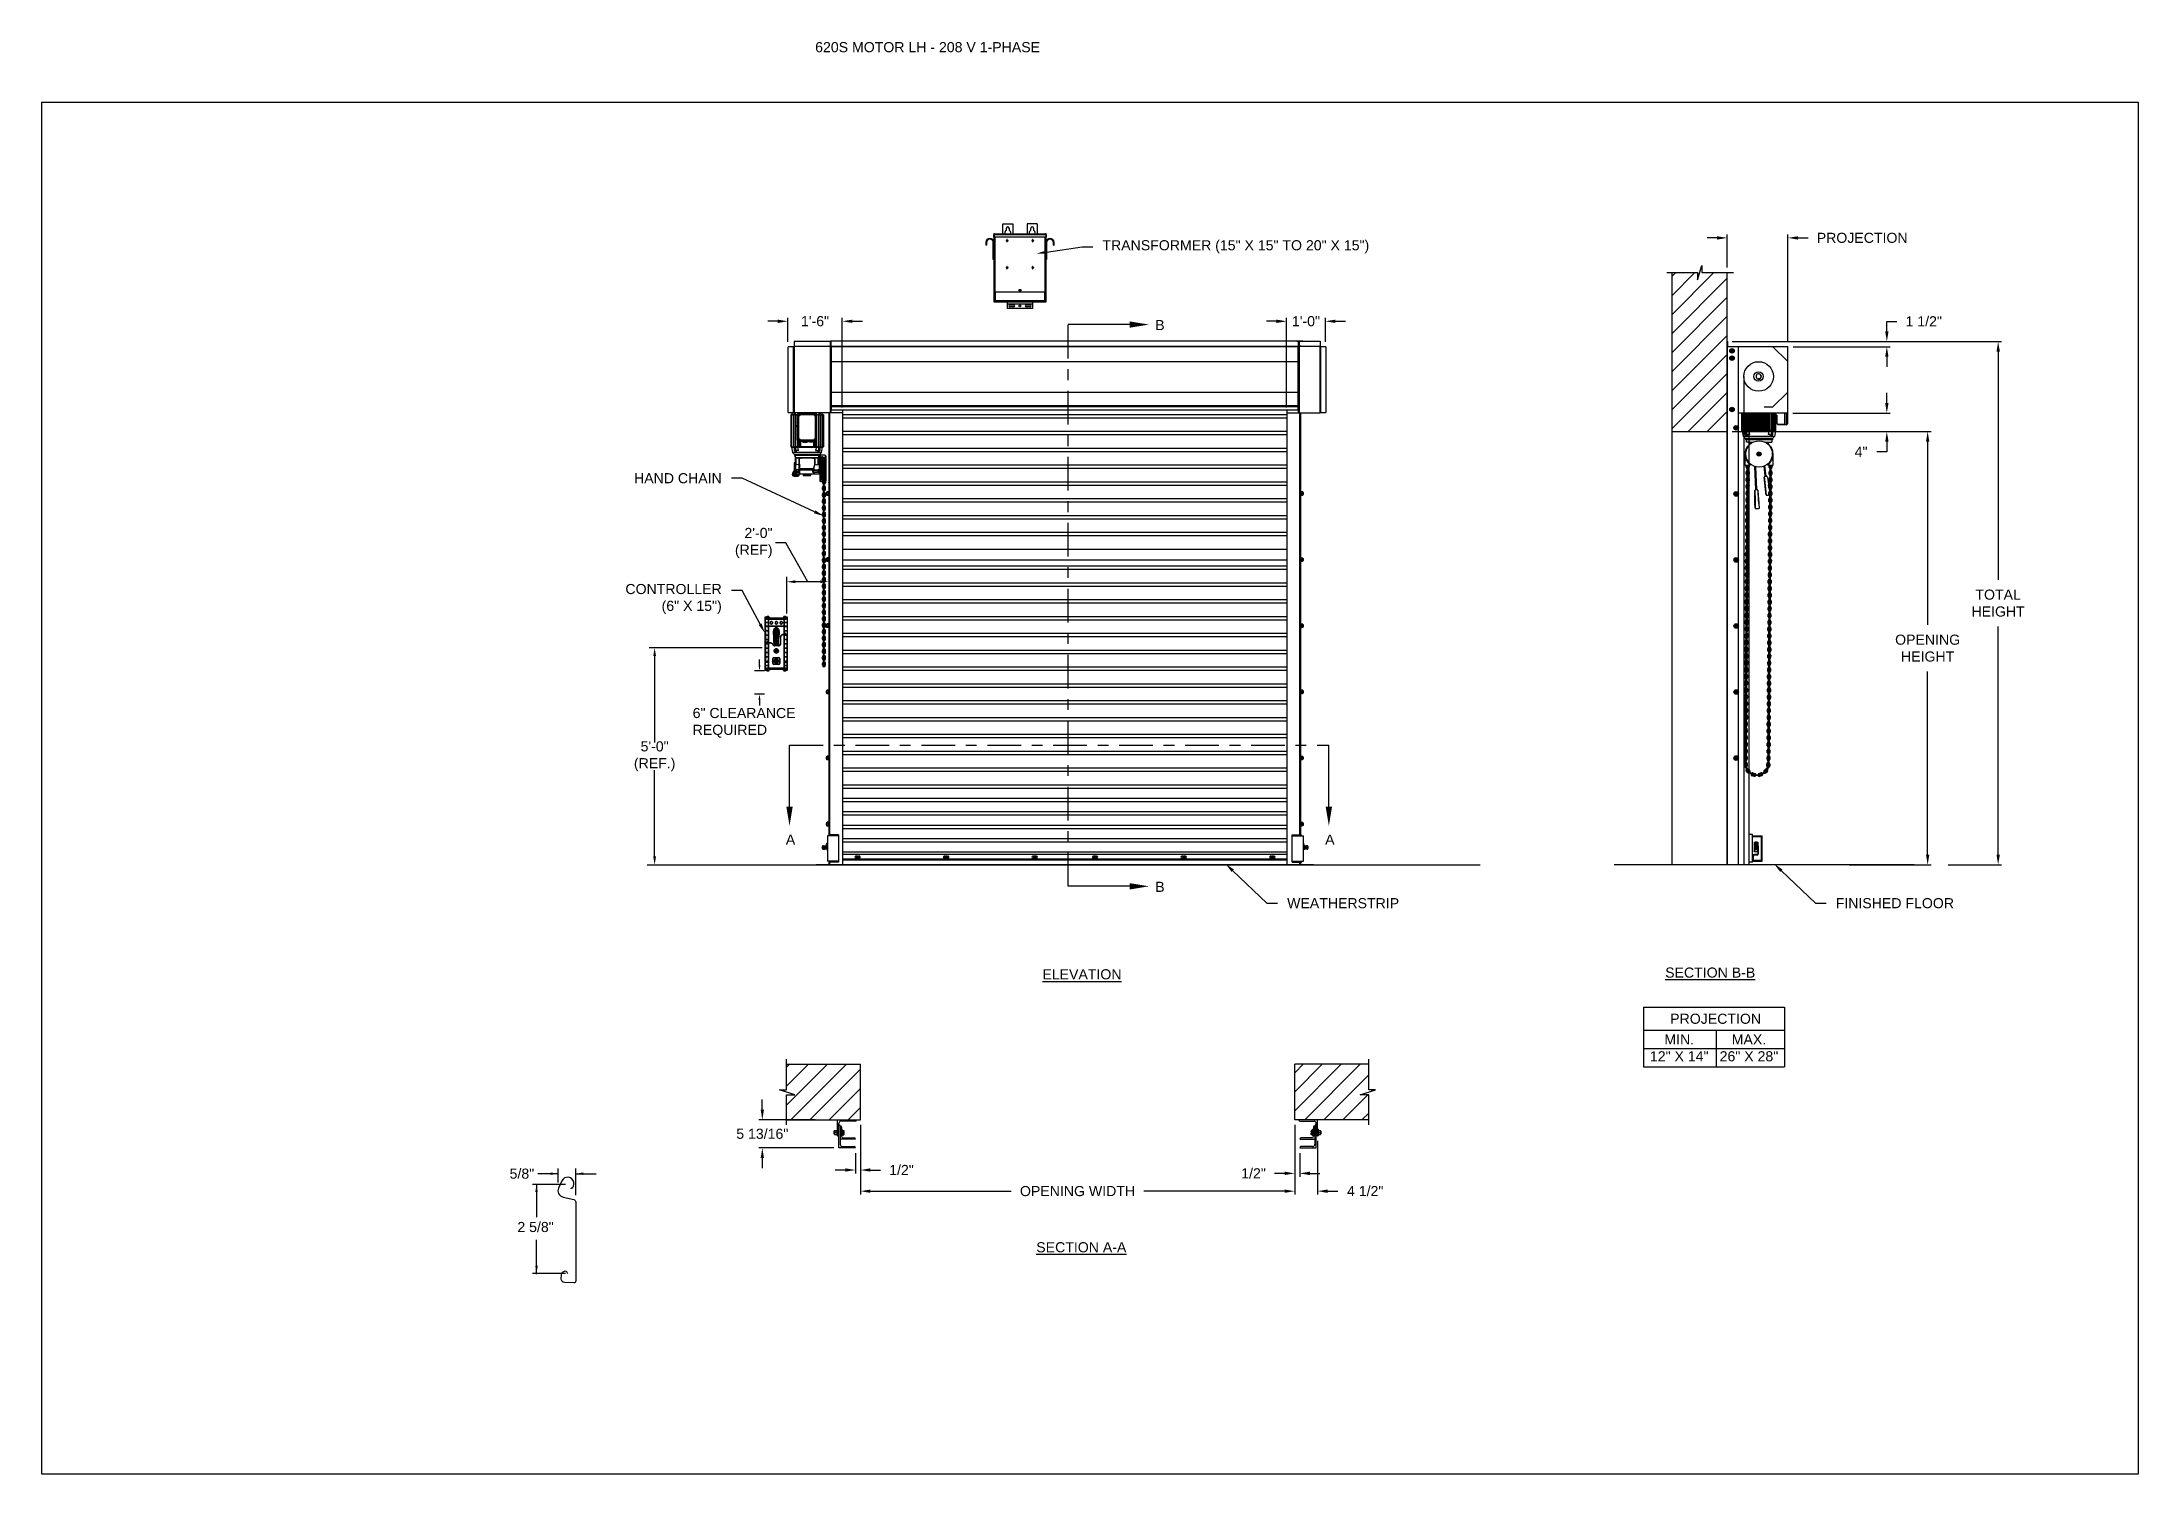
# Model space of a CAD drawing. Header units: inches. Extents: x 170 to 312, y 215 to 248.
# Drawn here: x 169.59 to 189.06, y 214.76 to 228.05 of the extents above; entities that cross this region are included whole.
import ezdxf
from ezdxf import colors
from ezdxf.entities.mleader import LeaderData, LeaderLine
from ezdxf.math import Vec2, Vec3

# ---------------------------------------------------------------- set-up
doc = ezdxf.new("R2010")
doc.units = ezdxf.units.IN
doc.header["$LTSCALE"] = 0.25
doc.header["$MEASUREMENT"] = 0
doc.linetypes.add('CENTER', pattern=[2, 1.25, -0.25, 0.25, -0.25])
for name, color, linetype in [('ANNOTATIONS', 1, 'Continuous'), ('DETAILS', 4, 'Continuous'), ('MOTOR LH', 7, 'Continuous'), ('SECTION CUTS', 6, 'CENTER')]:
    doc.layers.add(name, color=color, linetype=linetype)
doc.styles.add('ARIAL', font='arial.ttf', dxfattribs={"height": 0.09375})
doc.styles.add('ROMANS', font='Romans', dxfattribs={"height": 0.09375})
doc.styles.get("Standard").update_dxf_attribs({"font": 'romans.shx'})
doc.dimstyles.get("Standard").update_dxf_attribs({"dimscale": 60, "dimtxt": 0.0833, "dimasz": 0.0833, "dimexe": 0.0833, "dimexo": 0.04, "dimgap": 0.09, "dimtad": 0, "dimtih": 1, "dimtoh": 1, "dimdec": 4, "dimzin": 1, "dimdsep": 46, "dimlunit": 4, "dimtxsty": 'Standard', "dimcen": 0.09, "dimclrt": 150, "dimadec": 4, "dimazin": 2, "dimtfac": 1, "dimtdec": 0, "dimtofl": 0, "dimtmove": 0, "dimatfit": 3, "dimfxl": 1, "dimtolj": 1, "dimtzin": 0, "dimlwd": -1, "dimlwe": -1, "dimarcsym": 1})
doc.dimstyles.new('STANDARD$0', dxfattribs={"dimtxt": 0.09375, "dimasz": 0.09375, "dimexe": 0.03125, "dimexo": 0.046875, "dimgap": 0.09, "dimtad": 0, "dimtih": 1, "dimtoh": 1, "dimdec": 4, "dimzin": 0, "dimdsep": 46, "dimtxsty": 'ARIAL', "dimcen": 0.09, "dimadec": 0, "dimazin": 0, "dimtfac": 1, "dimtdec": 4, "dimtofl": 0, "dimtmove": 0, "dimatfit": 1, "dimfxl": 1, "dimtolj": 1, "dimtzin": 0, "dimarcsym": 0})
pattern_1 = [(45, (-1.9832, -32.78357), (-0.08838835, 0.08838835), [])]

msp = doc.modelspace()

# ---------------------------------------------------------------- texts
at = {"layer": 'ANNOTATIONS', "style": 'ARIAL'}
msp.add_text('2 5/8"', height=0.09375, dxfattribs=at).set_placement((174.00506, 217.00538))
at = {"layer": 'ANNOTATIONS', "insert": (176.77122, 228.05267), "char_height": 0.09375, "width": 6.6097632, "attachment_point": 1, "line_spacing_factor": 0.86134, "style": 'ARIAL'}
msp.add_mtext('620S MOTOR LH - 208 V 1-PHASE', dxfattribs=at)
at = {"layer": 'ANNOTATIONS', "char_height": 0.09375, "style": 'ARIAL'}
for s, insert, attachment_point in [('2\'-0"\\P(REF)', (176.3749, 223.40353), 6), ('6" CLEARANCE\\PREQUIRED', (175.63331, 221.73296), 4), ('5\'-0"\\P(REF.)', (175.28011, 221.42207), 5), ('\\A1;5/8"', (174.04705, 217.54689), 5)]:
    msp.add_mtext(s, dxfattribs=dict(at, insert=insert, attachment_point=attachment_point))
at = {"layer": 'ANNOTATIONS', "char_height": 0.09375, "attachment_point": 2, "style": 'ARIAL'}
for s, insert, width in [('{\\LELEVATION}', (179.24914, 219.44522), 3.0834986), ('{\\LSECTION B-B}', (185.08463, 219.46119), 1.3823677), ('{\\LSECTION A-A}', (179.24323, 216.91103), 1.3823677)]:
    msp.add_mtext(s, dxfattribs=dict(at, insert=insert, width=width))
for s, width, insert in [('PROJECTION ', 1.7594917, (185.13499, 219.03236)), ('MIN.\\P12" X 14" ', 0.6711642, (184.79687, 218.84037)), ('MAX.\\P26" X 28"', 0.6567117, (185.4443, 218.84037))]:
    msp.add_mtext_dynamic_manual_height_columns(s, width=width, gutter_width=1.36268, heights=[0], dxfattribs=dict(at, insert=insert))
at = {"layer": 'SECTION CUTS', "style": 'ARIAL'}
for s, p in [('B', (179.92979, 225.3786)), ('A', (176.49849, 220.60215)), ('A', (181.50802, 220.60215)), ('B', (179.92979, 220.16333))]:
    msp.add_text(s, height=0.09375, dxfattribs=at).set_placement(p)

# ---------------------------------------------------------------- blocks, each defined once
blk = doc.blocks.new('*D93')
at = {"layer": 'ANNOTATIONS', "color": 0, "lineweight": -2, "transparency": 16777216}
for p, q in [((176.28, 218.141), (176.28, 218.235)), ((176.77, 218.047), (176.249, 218.047)), ((176.945, 217.786), (176.249, 217.786)), ((176.28, 217.692), (176.28, 217.598))]:
    blk.add_line(p, q, dxfattribs=at)
at = {"layer": 'ANNOTATIONS', "color": 0, "transparency": 16777216}
for points in [[(176.265, 218.141), (176.296, 218.141), (176.28, 218.047)], [(176.265, 217.692), (176.296, 217.692), (176.28, 217.786)]]:
    blk.add_solid(points, dxfattribs=at)
at = {"layer": 'defpoints', "color": 0, "transparency": 16777216}
for p in [(176.817, 218.047), (176.28, 217.786), (176.992, 217.786)]:
    blk.add_point(p, dxfattribs=at)
at = {"layer": 'ANNOTATIONS', "color": 0, "transparency": 16777216, "insert": (176.28, 217.917), "char_height": 0.09375, "attachment_point": 5, "style": 'ARIAL'}
blk.add_mtext('\\A1;5 13/16"', dxfattribs=at)
blk = doc.blocks.new('*D94')
at = {"layer": 'ANNOTATIONS', "color": 0, "lineweight": -2, "transparency": 16777216}
for p, q in [((181.225, 218.001), (181.225, 217.519)), ((181.272, 217.739), (181.272, 217.519)), ((181.131, 217.55), (181.037, 217.55)), ((181.366, 217.55), (181.459, 217.55))]:
    blk.add_line(p, q, dxfattribs=at)
at = {"layer": 'ANNOTATIONS', "color": 0, "transparency": 16777216}
for points in [[(181.131, 217.566), (181.131, 217.534), (181.225, 217.55)], [(181.366, 217.566), (181.366, 217.534), (181.272, 217.55)]]:
    blk.add_solid(points, dxfattribs=at)
at = {"layer": 'defpoints', "color": 0, "transparency": 16777216}
for p in [(181.225, 218.047), (181.272, 217.786), (181.272, 217.55)]:
    blk.add_point(p, dxfattribs=at)
at = {"layer": 'ANNOTATIONS', "color": 0, "transparency": 16777216, "insert": (180.843, 217.55), "char_height": 0.0938, "attachment_point": 5, "style": 'ARIAL'}
blk.add_mtext('\\A1;1/2"', dxfattribs=at)
blk = doc.blocks.new('*D95')
at = {"layer": 'ANNOTATIONS', "color": 0, "lineweight": -2, "transparency": 16777216}
for p, q in [((177.192, 218.001), (177.192, 217.55)), ((177.145, 217.739), (177.145, 217.55)), ((177.051, 217.581), (176.957, 217.581)), ((177.285, 217.581), (177.379, 217.581))]:
    blk.add_line(p, q, dxfattribs=at)
at = {"layer": 'ANNOTATIONS', "color": 0, "transparency": 16777216}
for points in [[(177.051, 217.597), (177.051, 217.566), (177.145, 217.581)], [(177.285, 217.597), (177.285, 217.566), (177.192, 217.581)]]:
    blk.add_solid(points, dxfattribs=at)
at = {"layer": 'defpoints', "color": 0, "transparency": 16777216}
for p in [(177.192, 218.047), (177.145, 217.786), (177.145, 217.581)]:
    blk.add_point(p, dxfattribs=at)
at = {"layer": 'ANNOTATIONS', "color": 0, "transparency": 16777216, "insert": (177.573, 217.581), "char_height": 0.0938, "attachment_point": 5, "style": 'ARIAL'}
blk.add_mtext('\\A1;1/2"', dxfattribs=at)
blk = doc.blocks.new('*D96')
at = {"layer": 'ANNOTATIONS', "color": 0, "lineweight": -2, "transparency": 16777216}
for p, q in [((176.517, 225.271), (176.517, 225.492)), ((177.023, 224.659), (177.023, 225.492)), ((176.424, 225.461), (176.33, 225.461)), ((177.117, 225.461), (177.211, 225.461))]:
    blk.add_line(p, q, dxfattribs=at)
at = {"layer": 'ANNOTATIONS', "color": 0, "transparency": 16777216}
for points in [[(176.424, 225.476), (176.424, 225.445), (176.517, 225.461)], [(177.117, 225.476), (177.117, 225.445), (177.023, 225.461)]]:
    blk.add_solid(points, dxfattribs=at)
at = {"layer": 'defpoints', "color": 0, "transparency": 16777216}
for p in [(176.517, 225.461), (176.517, 225.224), (177.023, 224.612)]:
    blk.add_point(p, dxfattribs=at)
at = {"layer": 'ANNOTATIONS', "color": 0, "transparency": 16777216, "insert": (176.77, 225.461), "char_height": 0.0938, "attachment_point": 5, "style": 'ARIAL'}
blk.add_mtext('\\A1;1\'-6"', dxfattribs=at)
blk = doc.blocks.new('*D97')
at = {"layer": 'ANNOTATIONS', "color": 0, "lineweight": -2, "transparency": 16777216}
for p, q in [((181.15, 224.659), (181.15, 225.492)), ((181.51, 225.271), (181.51, 225.492)), ((181.056, 225.461), (180.962, 225.461)), ((181.604, 225.461), (181.698, 225.461))]:
    blk.add_line(p, q, dxfattribs=at)
at = {"layer": 'ANNOTATIONS', "color": 0, "transparency": 16777216}
for points in [[(181.056, 225.476), (181.056, 225.445), (181.15, 225.461)], [(181.604, 225.476), (181.604, 225.445), (181.51, 225.461)]]:
    blk.add_solid(points, dxfattribs=at)
at = {"layer": 'defpoints', "color": 0, "transparency": 16777216}
for p in [(181.15, 225.461), (181.51, 225.224), (181.15, 224.612)]:
    blk.add_point(p, dxfattribs=at)
at = {"layer": 'ANNOTATIONS', "color": 0, "transparency": 16777216, "insert": (181.33, 225.461), "char_height": 0.0938, "attachment_point": 5, "style": 'ARIAL'}
blk.add_mtext('\\A1;1\'-0"', dxfattribs=at)
blk = doc.blocks.new('*D98')
at = {"layer": 'ANNOTATIONS', "color": 0, "lineweight": -2, "transparency": 16777216}
for p, q in [((181.225, 218.001), (181.225, 217.353)), ((181.437, 217.851), (181.437, 217.353)), ((181.131, 217.385), (181.037, 217.385)), ((181.531, 217.385), (181.625, 217.385))]:
    blk.add_line(p, q, dxfattribs=at)
at = {"layer": 'ANNOTATIONS', "color": 0, "transparency": 16777216}
for points in [[(181.131, 217.4), (181.131, 217.369), (181.225, 217.385)], [(181.531, 217.4), (181.531, 217.369), (181.437, 217.385)]]:
    blk.add_solid(points, dxfattribs=at)
at = {"layer": 'defpoints', "color": 0, "transparency": 16777216}
for p in [(181.225, 218.047), (181.437, 217.897), (181.437, 217.385)]:
    blk.add_point(p, dxfattribs=at)
at = {"layer": 'ANNOTATIONS', "color": 0, "transparency": 16777216, "insert": (181.88, 217.385), "char_height": 0.0938, "attachment_point": 5, "style": 'ARIAL'}
blk.add_mtext('\\A1;4 1/2"', dxfattribs=at)
blk = doc.blocks.new('*D101')
at = {"layer": 'ANNOTATIONS', "color": 0, "lineweight": -2, "transparency": 16777216}
for p, q in [((177.192, 218.001), (177.192, 217.353)), ((181.225, 218.001), (181.225, 217.353)), ((177.285, 217.385), (178.592, 217.385)), ((181.131, 217.385), (179.825, 217.385))]:
    blk.add_line(p, q, dxfattribs=at)
at = {"layer": 'ANNOTATIONS', "color": 0, "transparency": 16777216}
for points in [[(177.285, 217.4), (177.285, 217.369), (177.192, 217.385)], [(181.131, 217.4), (181.131, 217.369), (181.225, 217.385)]]:
    blk.add_solid(points, dxfattribs=at)
at = {"layer": 'defpoints', "color": 0, "transparency": 16777216}
for p in [(177.192, 218.047), (181.225, 218.047), (181.225, 217.385)]:
    blk.add_point(p, dxfattribs=at)
at = {"layer": 'ANNOTATIONS', "color": 0, "transparency": 16777216, "insert": (179.208, 217.385), "char_height": 0.09375, "attachment_point": 5, "style": 'ARIAL'}
blk.add_mtext('\\A1;OPENING WIDTH', dxfattribs=at)
blk = doc.blocks.new('*D102')
at = {"layer": 'ANNOTATIONS', "color": 0, "lineweight": -2, "transparency": 16777216}
for p, q in [((185.243, 225.96), (185.243, 226.266)), ((185.807, 225.272), (185.807, 226.266)), ((185.149, 226.235), (185.055, 226.235)), ((185.9, 226.235), (185.994, 226.235))]:
    blk.add_line(p, q, dxfattribs=at)
at = {"layer": 'ANNOTATIONS', "color": 0, "transparency": 16777216}
for points in [[(185.149, 226.25), (185.149, 226.219), (185.243, 226.235)], [(185.9, 226.25), (185.9, 226.219), (185.807, 226.235)]]:
    blk.add_solid(points, dxfattribs=at)
at = {"layer": 'defpoints', "color": 0, "transparency": 16777216}
for p in [(185.807, 226.235), (185.243, 225.913), (185.807, 225.225)]:
    blk.add_point(p, dxfattribs=at)
at = {"layer": 'ANNOTATIONS', "color": 0, "transparency": 16777216, "insert": (186.496, 226.235), "char_height": 0.09375, "attachment_point": 5, "style": 'ARIAL'}
blk.add_mtext('\\A1;PROJECTION ', dxfattribs=at)
blk = doc.blocks.new('*D90')
at = {"layer": 'ANNOTATIONS', "color": 0, "lineweight": -2, "transparency": 16777216}
for p, q in [((185.29, 224.437), (187.136, 224.437)), ((187.104, 224.343), (187.104, 222.643)), ((187.104, 220.509), (187.104, 222.208)), ((186.374, 220.415), (187.136, 220.415))]:
    blk.add_line(p, q, dxfattribs=at)
at = {"layer": 'ANNOTATIONS', "color": 0, "transparency": 16777216}
for points in [[(187.089, 224.343), (187.12, 224.343), (187.104, 224.437)], [(187.089, 220.509), (187.12, 220.509), (187.104, 220.415)]]:
    blk.add_solid(points, dxfattribs=at)
at = {"layer": 'defpoints', "color": 0, "transparency": 16777216}
for p in [(185.243, 224.437), (186.327, 220.415), (187.104, 220.415)]:
    blk.add_point(p, dxfattribs=at)
at = {"layer": 'ANNOTATIONS', "color": 0, "transparency": 16777216, "insert": (187.104, 222.426), "char_height": 0.09375, "attachment_point": 5, "style": 'ARIAL'}
blk.add_mtext('\\A1;OPENING\\PHEIGHT', dxfattribs=at)
blk = doc.blocks.new('*D91')
at = {"layer": 'ANNOTATIONS', "color": 0, "lineweight": -2, "transparency": 16777216}
for p, q in [((185.29, 225.273), (187.791, 225.273)), ((187.759, 225.179), (187.759, 223.061)), ((187.759, 220.509), (187.759, 222.626)), ((187.294, 220.415), (187.791, 220.415))]:
    blk.add_line(p, q, dxfattribs=at)
at = {"layer": 'ANNOTATIONS', "color": 0, "transparency": 16777216}
for points in [[(187.744, 225.179), (187.775, 225.179), (187.759, 225.273)], [(187.744, 220.509), (187.775, 220.509), (187.759, 220.415)]]:
    blk.add_solid(points, dxfattribs=at)
at = {"layer": 'defpoints', "color": 0, "transparency": 16777216}
for p in [(185.243, 225.273), (187.247, 220.415), (187.759, 220.415)]:
    blk.add_point(p, dxfattribs=at)
at = {"layer": 'ANNOTATIONS', "color": 0, "transparency": 16777216, "insert": (187.759, 222.844), "char_height": 0.0938, "attachment_point": 5, "style": 'ARIAL'}
blk.add_mtext('\\A1;TOTAL\\PHEIGHT', dxfattribs=at)
blk = doc.blocks.new('*D92')
at = {"layer": 'ANNOTATIONS', "color": 0, "lineweight": -2, "transparency": 16777216}
for p, q in [((186.725, 224.701), (186.725, 224.795)), ((185.851, 224.608), (186.757, 224.608)), ((185.851, 224.437), (186.757, 224.437)), ((186.725, 224.343), (186.725, 224.249)), ((186.725, 224.249), (186.632, 224.249))]:
    blk.add_line(p, q, dxfattribs=at)
at = {"layer": 'ANNOTATIONS', "color": 0, "transparency": 16777216}
for points in [[(186.71, 224.701), (186.741, 224.701), (186.725, 224.608)], [(186.71, 224.343), (186.741, 224.343), (186.725, 224.437)]]:
    blk.add_solid(points, dxfattribs=at)
at = {"layer": 'defpoints', "color": 0, "transparency": 16777216}
for p in [(185.805, 224.608), (185.805, 224.437), (186.725, 224.437)]:
    blk.add_point(p, dxfattribs=at)
at = {"layer": 'ANNOTATIONS', "color": 0, "transparency": 16777216, "insert": (186.486, 224.249), "char_height": 0.0938, "attachment_point": 5, "style": 'ARIAL'}
blk.add_mtext('\\A1;4"', dxfattribs=at)
blk = doc.blocks.new('*D133')
at = {"layer": 'ANNOTATIONS', "color": 0, "lineweight": -2, "transparency": 16777216}
for p, q in [((185.854, 225.273), (186.757, 225.273)), ((186.725, 225.366), (186.725, 225.46)), ((186.725, 225.46), (186.819, 225.46)), ((185.854, 225.225), (186.757, 225.225)), ((186.725, 225.131), (186.725, 225.038))]:
    blk.add_line(p, q, dxfattribs=at)
at = {"layer": 'ANNOTATIONS', "color": 0, "transparency": 16777216}
for points in [[(186.71, 225.366), (186.741, 225.366), (186.725, 225.273)], [(186.71, 225.131), (186.741, 225.131), (186.725, 225.225)]]:
    blk.add_solid(points, dxfattribs=at)
at = {"layer": 'defpoints', "color": 0, "transparency": 16777216}
for p in [(185.807, 225.273), (186.725, 225.273), (185.807, 225.225)]:
    blk.add_point(p, dxfattribs=at)
at = {"layer": 'ANNOTATIONS', "color": 0, "transparency": 16777216, "insert": (187.068, 225.46), "char_height": 0.0938, "attachment_point": 5, "style": 'ARIAL'}
blk.add_mtext('\\A1;1 1/2"', dxfattribs=at)

# ---------------------------------------------------------------- dimensions: what is measured, and where the dimension line sits
at = {"layer": 'ANNOTATIONS'}
dim = msp.add_linear_dim(base=(185.80671, 226.23467), p1=(185.24283, 225.91347), p2=(185.80671, 225.22508), text='PROJECTION ', dimstyle='STANDARD$0', dxfattribs=at)
dim.commit()
dim.dimension.update_dxf_attribs({"geometry": '*D102', "text_midpoint": (186.49582, 226.23467)})
for base, p1, p2, angle, text, picture, middle in [((176.51738, 225.46051), (177.02332, 224.61169), (176.51738, 225.22384), 180, '1\'-6"', '*D96', (176.77035, 225.46051)), ((181.14982, 225.46051), (181.51002, 225.22422), (181.14982, 224.61169), 180, '1\'-0"', '*D97', (181.32992, 225.46051)), ((176.28024, 217.78574), (176.81658, 218.04741), (176.99158, 217.78574), 90, '5 13/16"', '*D93', (176.28024, 217.91658)), ((177.14471, 217.58132), (177.19158, 218.04742), (177.14471, 217.78574), 180, '1/2"', '*D95', (177.57316, 217.58132))]:
    dim = msp.add_linear_dim(base=base, p1=p1, p2=p2, angle=angle, text=text, dimstyle='STANDARD$0', dxfattribs=at)
    dim.commit()
    dim.dimension.update_dxf_attribs({"geometry": picture, "text_midpoint": middle, "dimtype": 160})
for base, p1, p2, text, picture, middle in [((186.72538, 225.27272), (185.80671, 225.22508), (185.80671, 225.27272), '1 1/2"', '*D133', (187.06782, 225.46022)), ((187.75941, 220.41511), (185.24283, 225.27272), (187.24736, 220.41511), 'TOTAL\\PHEIGHT', '*D91', (187.75941, 222.84392)), ((186.72538, 224.43674), (185.80458, 224.60767), (185.80458, 224.43674), '4"', '*D92', (186.48587, 224.24924)), ((187.10442, 220.41511), (185.24283, 224.43674), (186.32702, 220.41511), 'OPENING\\PHEIGHT', '*D90', (187.10442, 222.42592))]:
    dim = msp.add_linear_dim(base=base, p1=p1, p2=p2, angle=90, text=text, dimstyle='STANDARD$0', dxfattribs=at)
    dim.commit()
    dim.dimension.update_dxf_attribs({"geometry": picture, "text_midpoint": middle})
dim = msp.add_aligned_dim(p1=(177.19158, 218.04742), p2=(181.22492, 218.04742), distance=-0.6628, text='OPENING WIDTH', dimstyle='STANDARD$0', dxfattribs=at)
dim.commit()
dim.dimension.update_dxf_attribs({"geometry": '*D101', "text_midpoint": (179.20825, 217.38462)})
for base, p2, text, picture, middle in [((181.27179, 217.55007), (181.27179, 217.78574), '1/2"', '*D94', (180.84334, 217.55007)), ((181.43742, 217.38462), (181.43742, 217.89742), '4 1/2"', '*D98', (181.87991, 217.38462))]:
    dim = msp.add_linear_dim(base=base, p1=(181.22492, 218.04742), p2=p2, text=text, dimstyle='STANDARD$0', dxfattribs=at)
    dim.commit()
    dim.dimension.update_dxf_attribs({"geometry": picture, "text_midpoint": middle, "dimtype": 160})

# ---------------------------------------------------------------- hatches: boundary and pattern name
at = {"layer": 'MOTOR LH'}
h = msp.add_hatch(dxfattribs=at)
h.set_pattern_fill('ANSI31', color=256, style=0)
h.set_pattern_definition(pattern_1)
h.paths.add_polyline_path([(184.72721, 224.43674), (185.24283, 224.43674), (185.24283, 225.91347), (185.00634, 225.91347), (185.00634, 225.97813), (184.96792, 225.84477), (184.96792, 225.91347), (184.72721, 225.91347)])
h = msp.add_hatch(dxfattribs=at)
h.set_pattern_fill('ANSI31', color=256, style=0)
h.set_pattern_definition(pattern_1)
h.paths.add_polyline_path([(177.19158, 218.56305), (176.50408, 218.56305), (176.50408, 218.32585), (176.43998, 218.32585), (176.58205, 218.27894), (176.50408, 218.27894), (176.50408, 218.04742), (177.19158, 218.04742), (177.19158, 218.20993)])
h = msp.add_hatch(dxfattribs=at)
h.set_pattern_fill('ANSI31', color=256, style=0)
h.set_pattern_definition(pattern_1)
h.paths.add_polyline_path([(181.97652, 218.32585), (181.91242, 218.32585), (181.91242, 218.56305), (181.22492, 218.56305), (181.22492, 218.04742), (181.24309, 218.04742), (181.91242, 218.04742), (181.91242, 218.27894), (181.83445, 218.27894)])

# ---------------------------------------------------------------- linework, layer by layer
at = {"layer": 'ANNOTATIONS'}
for p, q in [((176.50806, 222.74794), (176.50806, 223.08974)), ((176.81777, 223.04261), (176.58573, 223.04261)), ((176.27997, 222.42941), (175.22902, 222.42941)), ((175.28011, 222.35175), (175.28011, 221.55133)), ((176.30094, 222.21402), (176.20668, 222.21402)), ((176.25381, 222.26716), (176.25381, 222.3203)), ((176.30094, 221.99872), (176.20668, 221.99872)), ((176.25381, 221.94558), (176.25381, 221.89244)), ((175.28011, 220.49278), (175.28011, 221.2928)), ((184.4663, 219.09179), (184.4663, 218.54042)), ((184.4663, 219.09179), (185.77407, 219.09179)), ((185.77407, 219.09179), (185.77407, 218.54042)), ((184.4663, 218.88032), (185.77407, 218.88032)), ((185.13915, 218.88032), (185.13915, 218.54042)), ((184.4663, 218.71037), (185.77407, 218.71037)), ((184.4663, 218.54042), (185.77407, 218.54042)), ((174.38391, 217.54689), (174.19641, 217.54689)), ((174.38391, 217.46513), (174.38391, 217.59376)), ((174.54842, 217.34678), (174.54842, 217.59376)), ((174.54842, 217.54689), (174.73592, 217.54689)), ((174.45223, 217.44645), (174.14443, 217.44645)), ((174.18291, 217.44645), (174.18291, 217.14489)), ((174.18291, 216.61924), (174.18291, 216.93393)), ((174.45223, 216.61924), (174.14443, 216.61924))]:
    msp.add_line(p, q, dxfattribs=at)
for p in [(174.5126, 217.41494), (174.18291, 216.69374), (174.18291, 216.61924)]:
    msp.add_point(p, dxfattribs=at)
for points in [[(176.58573, 223.02967), (176.58573, 223.05556), (176.50806, 223.04261)], [(176.81777, 223.02967), (176.81777, 223.05556), (176.89544, 223.04261)], [(175.29306, 222.35175), (175.26717, 222.35175), (175.28011, 222.42941)], [(176.26267, 222.26716), (176.24495, 222.26716), (176.25381, 222.21402)], [(176.26267, 221.94558), (176.24495, 221.94558), (176.25381, 221.99872)], [(175.29306, 220.49278), (175.26717, 220.49278), (175.28011, 220.41511)], [(174.31358, 217.53517), (174.31358, 217.55861), (174.38391, 217.54689)], [(174.61874, 217.55861), (174.61874, 217.53517), (174.54842, 217.54689)], [(174.19463, 217.37613), (174.17119, 217.37613), (174.18291, 217.44645)], [(174.19463, 216.68956), (174.17119, 216.68956), (174.18291, 216.61924)]]:
    msp.add_solid(points, dxfattribs=at)
at = {"layer": 'defpoints'}
msp.add_lwpolyline([(189.05875, 214.75854), (169.58887, 214.75854), (169.58887, 227.49365), (189.05875, 227.49365)], close=True, dxfattribs=at)
at = {"layer": 'DETAILS'}
msp.add_lwpolyline([(174.50223, 217.40975, 0.33746117), (174.52916, 217.44781), (174.52884, 217.46569, 0.73725505), (174.4187, 217.48055), (174.38789, 217.41413, 0.47976839), (174.4297, 217.32981), (174.52811, 217.30824, -0.21720182), (174.54842, 217.28428), (174.54842, 216.54957, -0.36619075), (174.52868, 216.53415), (174.44402, 216.53687, -0.41028649), (174.41276, 216.57038), (174.41469, 216.60768, -0.37745755), (174.44852, 216.644, -0.31905635), (174.4604, 216.63852), (174.47147, 216.61924)], format="xyb", dxfattribs=at)
at = {"layer": 'MOTOR LH'}
for p, q in [((178.42915, 226.26785), (178.43214, 226.26785)), ((178.42915, 226.24076), (178.42915, 226.26785)), ((178.43214, 226.24076), (178.42915, 226.24076)), ((178.43214, 226.26785), (178.43214, 226.24076)), ((178.43258, 226.26785), (178.91407, 226.26785)), ((178.43258, 226.26785), (178.43258, 226.24076)), ((178.91407, 226.24076), (178.43258, 226.24076)), ((178.43309, 226.26963), (178.43309, 226.27008)), ((178.43309, 225.63816), (178.43309, 226.24076)), ((178.43526, 226.27396), (178.91139, 226.27396)), ((178.4392, 226.24076), (178.4392, 225.73191)), ((178.51317, 226.36472), (178.60692, 226.36472)), ((178.51317, 226.27396), (178.51317, 226.36472)), ((178.54833, 226.3074), (178.54833, 226.32566)), ((178.57176, 226.32566), (178.57176, 226.3074)), ((178.60692, 226.36472), (178.60692, 226.27396)), ((178.83348, 226.36472), (178.73973, 226.36472)), ((178.73973, 226.36472), (178.73973, 226.27396)), ((178.77489, 226.3074), (178.77489, 226.32566)), ((178.79833, 226.32566), (178.79833, 226.3074)), ((178.83348, 226.36472), (178.83348, 226.27396)), ((178.90745, 225.73191), (178.90745, 226.24076)), ((178.91356, 226.27008), (178.91356, 226.26963)), ((178.91356, 226.24076), (178.91356, 225.63816)), ((178.91407, 226.26785), (178.91407, 226.24076)), ((178.9175, 226.26785), (178.91451, 226.26785)), ((178.91451, 226.26785), (178.91451, 226.24076)), ((178.91451, 226.24076), (178.9175, 226.24076)), ((178.9175, 226.26785), (178.9175, 226.24076)), ((178.36307, 226.19129), (178.35559, 226.19129)), ((178.35559, 226.19129), (178.35559, 226.16754)), ((178.36307, 226.16754), (178.35559, 226.16754)), ((178.36307, 226.19129), (178.36307, 226.16754)), ((178.42562, 226.03472), (178.42562, 226.19129)), ((178.42562, 226.19129), (178.43309, 226.19129)), ((178.55269, 226.20997), (178.54396, 226.20997)), ((178.54396, 226.20997), (178.54396, 226.20698)), ((178.54396, 226.20698), (178.55269, 226.20698)), ((178.55269, 226.2187), (178.55269, 226.20997)), ((178.55568, 226.2187), (178.55269, 226.2187)), ((178.55269, 226.20698), (178.55269, 226.19825)), ((178.55269, 226.19825), (178.55568, 226.19825)), ((178.55568, 226.20997), (178.55568, 226.2187)), ((178.56441, 226.20997), (178.55568, 226.20997)), ((178.55568, 226.19825), (178.55568, 226.20698)), ((178.55568, 226.20698), (178.56441, 226.20698)), ((178.56441, 226.20698), (178.56441, 226.20997)), ((178.79097, 226.20997), (178.78224, 226.20997)), ((178.78224, 226.20997), (178.78224, 226.20698)), ((178.78224, 226.20698), (178.79097, 226.20698)), ((178.79396, 226.2187), (178.79097, 226.2187)), ((178.79097, 226.2187), (178.79097, 226.20997)), ((178.79097, 226.20698), (178.79097, 226.19825)), ((178.79097, 226.19825), (178.79396, 226.19825)), ((178.79396, 226.20997), (178.79396, 226.2187)), ((178.80269, 226.20997), (178.79396, 226.20997)), ((178.79396, 226.20698), (178.80269, 226.20698)), ((178.79396, 226.19825), (178.79396, 226.20698)), ((178.80269, 226.20698), (178.80269, 226.20997)), ((178.92103, 226.19129), (178.91356, 226.19129)), ((178.92103, 226.19129), (178.92103, 226.03472)), ((178.98358, 226.19129), (178.99106, 226.19129)), ((178.98358, 226.16754), (178.98358, 226.19129)), ((178.98358, 226.16754), (178.99106, 226.16754)), ((178.99106, 226.16754), (178.99106, 226.19129)), ((178.43309, 226.03472), (178.42562, 226.03472)), ((178.55269, 225.95934), (178.54396, 225.95934)), ((178.54396, 225.95934), (178.54396, 225.95635)), ((178.54396, 225.95635), (178.55269, 225.95635)), ((178.55568, 225.96807), (178.55269, 225.96807)), ((178.55269, 225.96807), (178.55269, 225.95934)), ((178.55269, 225.95635), (178.55269, 225.94762)), ((178.55269, 225.94762), (178.55568, 225.94762)), ((178.55568, 225.95934), (178.55568, 225.96807)), ((178.56441, 225.95934), (178.55568, 225.95934)), ((178.55568, 225.94762), (178.55568, 225.95635)), ((178.55568, 225.95635), (178.56441, 225.95635)), ((178.56441, 225.95635), (178.56441, 225.95934)), ((178.79097, 225.95934), (178.78224, 225.95934)), ((178.78224, 225.95934), (178.78224, 225.95635)), ((178.78224, 225.95635), (178.79097, 225.95635)), ((178.79097, 225.96807), (178.79097, 225.95934)), ((178.79396, 225.96807), (178.79097, 225.96807)), ((178.79097, 225.95635), (178.79097, 225.94762)), ((178.79097, 225.94762), (178.79396, 225.94762)), ((178.79396, 225.95934), (178.79396, 225.96807)), ((178.80269, 225.95934), (178.79396, 225.95934)), ((178.79396, 225.94762), (178.79396, 225.95635)), ((178.79396, 225.95635), (178.80269, 225.95635)), ((178.80269, 225.95635), (178.80269, 225.95934)), ((178.91356, 226.03472), (178.92103, 226.03472)), ((184.68082, 225.91347), (184.96792, 225.91347)), ((184.72721, 225.91347), (184.72721, 220.41511)), ((184.96792, 225.84477), (185.00634, 225.97813)), ((184.96792, 225.91347), (184.96792, 225.84477)), ((185.00634, 225.97813), (185.00634, 225.91347)), ((185.00634, 225.91347), (185.30153, 225.91347)), ((185.24283, 220.41511), (185.24283, 225.91347)), ((178.91356, 225.73191), (178.43309, 225.73191)), ((178.43608, 225.73191), (178.43608, 225.63816)), ((178.43608, 225.72651), (178.43834, 225.72651)), ((178.43834, 225.73191), (178.43834, 225.65436)), ((178.44226, 225.73191), (178.44226, 225.65436)), ((178.67918, 225.7534), (178.66747, 225.7534)), ((178.66747, 225.74168), (178.67918, 225.74168)), ((178.90439, 225.65436), (178.90439, 225.73191)), ((178.90831, 225.65436), (178.90831, 225.73191)), ((178.90831, 225.72651), (178.91057, 225.72651)), ((178.91057, 225.63816), (178.91057, 225.73191)), ((178.43309, 225.65379), (178.43608, 225.65379)), ((178.91356, 225.63816), (178.43309, 225.63816)), ((178.43834, 225.65436), (178.90831, 225.65436)), ((178.43895, 225.65004), (178.43895, 225.65239)), ((178.4392, 225.63816), (178.4392, 225.64862)), ((178.43989, 225.65132), (178.43989, 225.65004)), ((178.44133, 225.65044), (178.44133, 225.65436)), ((178.44133, 225.65044), (178.90533, 225.65044)), ((178.44301, 225.64691), (178.44301, 225.64597)), ((178.44301, 225.64691), (178.90364, 225.64691)), ((178.44301, 225.64597), (178.90364, 225.64597)), ((178.46867, 225.65044), (178.46867, 225.64691)), ((178.5273, 225.65004), (178.46867, 225.65004)), ((178.50777, 225.6499), (178.50777, 225.64691)), ((178.50777, 225.6499), (178.62013, 225.6499)), ((178.5273, 225.65044), (178.5273, 225.6499)), ((178.55614, 225.58011), (178.55614, 225.63816)), ((178.79051, 225.61994), (178.55614, 225.61994)), ((178.79051, 225.61905), (178.55614, 225.61905)), ((178.79051, 225.58011), (178.55614, 225.58011)), ((178.56395, 225.65044), (178.56395, 225.64691)), ((178.57958, 225.61234), (178.61668, 225.61234)), ((178.61668, 225.59476), (178.57958, 225.59476)), ((178.6006, 225.6499), (178.6006, 225.65044)), ((178.74605, 225.65004), (178.6006, 225.65004)), ((178.62013, 225.64691), (178.62013, 225.6499)), ((178.72652, 225.6499), (178.72652, 225.64691)), ((178.72652, 225.6499), (178.83888, 225.6499)), ((178.72997, 225.61234), (178.76708, 225.61234)), ((178.76708, 225.59476), (178.72997, 225.59476)), ((178.74605, 225.65044), (178.74605, 225.6499)), ((178.7827, 225.65044), (178.7827, 225.64691)), ((178.79051, 225.63816), (178.79051, 225.58011)), ((178.81935, 225.6499), (178.81935, 225.65044)), ((178.87798, 225.65004), (178.81935, 225.65004)), ((178.83888, 225.64691), (178.83888, 225.6499)), ((178.87798, 225.64691), (178.87798, 225.65044)), ((178.88231, 225.65044), (178.88231, 225.64691)), ((178.88231, 225.64597), (178.88231, 225.63816)), ((178.90364, 225.64691), (178.90364, 225.64597)), ((178.90533, 225.65436), (178.90533, 225.65044)), ((178.90676, 225.65132), (178.90676, 225.65004)), ((178.90745, 225.64862), (178.90745, 225.63816)), ((178.9077, 225.65004), (178.9077, 225.65239)), ((178.91057, 225.65379), (178.91356, 225.65379)), ((176.57527, 225.27751), (176.57527, 224.61339)), ((176.9146, 225.22981), (176.9146, 225.27751)), ((176.91886, 225.22981), (176.91886, 225.27829)), ((181.25851, 225.27829), (181.25851, 225.22981)), ((181.267, 225.27751), (181.267, 225.22981)), ((181.46096, 225.27751), (181.46096, 224.61462)), ((185.24363, 225.27272), (185.24363, 225.22375)), ((185.24576, 225.22588), (185.24576, 225.27272)), ((185.24657, 225.22588), (185.24657, 225.27272)), ((176.57276, 225.22384), (176.52161, 225.22384)), ((176.56956, 224.61339), (176.56956, 225.22384)), ((176.57276, 225.22384), (176.57276, 224.61339)), ((176.57357, 225.22384), (176.57357, 224.61339)), ((176.57527, 225.22956), (176.89966, 225.22956)), ((176.9146, 225.22635), (176.57527, 225.22635)), ((176.89966, 225.22635), (176.89966, 225.22981)), ((176.89966, 225.22981), (176.91886, 225.22981)), ((176.90819, 225.22635), (176.90819, 225.22981)), ((176.9146, 224.61088), (176.9146, 225.22635)), ((176.91886, 225.22555), (176.9146, 225.22555)), ((176.91886, 225.23034), (181.25851, 225.23034)), ((176.91886, 225.22688), (176.91886, 224.63674)), ((176.91886, 225.22688), (181.25851, 225.22688)), ((176.91886, 225.08749), (181.25851, 225.08749)), ((181.28194, 225.22981), (181.25851, 225.22981)), ((181.25851, 224.63674), (181.25851, 225.22688)), ((181.267, 225.22555), (181.25851, 225.22555)), ((181.46096, 225.22635), (181.267, 225.22635)), ((181.267, 225.22635), (181.267, 224.61169)), ((181.27341, 225.22635), (181.27341, 225.22981)), ((181.28194, 225.22635), (181.28194, 225.22981)), ((181.28194, 225.22956), (181.46096, 225.22956)), ((181.51425, 225.22422), (181.46096, 225.22422)), ((181.46309, 224.61462), (181.46309, 225.22422)), ((181.4663, 225.22422), (181.4663, 224.61462)), ((185.24283, 225.21912), (185.24466, 225.21912)), ((185.24416, 225.22482), (185.24466, 225.22482)), ((185.24466, 220.41779), (185.24466, 225.22508)), ((185.24466, 225.22508), (185.80671, 225.22508)), ((185.24576, 225.22588), (185.24657, 225.22588)), ((185.29126, 225.19918), (185.2918, 225.20084)), ((185.29126, 225.13105), (185.2918, 225.13271)), ((185.29303, 225.19816), (185.29394, 225.19995)), ((185.29303, 225.13003), (185.29394, 225.13182)), ((185.30001, 225.19413), (185.30001, 225.19413)), ((185.30001, 225.17938), (185.30001, 225.17938)), ((185.30001, 225.126), (185.30001, 225.126)), ((185.30001, 225.11125), (185.30001, 225.11125)), ((185.34685, 220.41779), (185.34685, 225.22508)), ((185.66223, 225.22508), (185.80671, 225.08749)), ((185.80671, 224.52597), (185.80671, 225.22508)), ((185.24466, 225.03994), (185.24283, 225.03994)), ((185.39688, 224.94831), (185.39688, 220.41511)), ((185.53143, 224.92965), (185.54318, 224.93172)), ((185.53351, 224.91791), (185.53143, 224.92965)), ((185.54525, 224.91998), (185.53351, 224.91791)), ((185.54318, 224.93172), (185.54525, 224.91998)), ((185.55685, 224.95594), (185.55668, 224.95569)), ((185.55785, 224.94905), (185.55809, 224.94888)), ((176.91886, 224.80124), (181.25851, 224.80124)), ((185.66223, 224.66365), (185.80671, 224.80124)), ((176.52161, 224.61339), (176.57357, 224.61339)), ((176.54363, 224.59113), (176.54363, 224.29586)), ((176.5706, 224.59113), (176.54363, 224.59113)), ((176.54363, 224.59113), (176.56842, 224.59113)), ((176.56346, 224.59113), (176.54363, 224.59113)), ((176.54363, 224.59113), (176.553, 224.59113)), ((176.54363, 224.59113), (176.54363, 224.59113)), ((176.55048, 224.59113), (176.58427, 224.59113)), ((176.55048, 224.59113), (176.55048, 224.29586)), ((176.55048, 224.59113), (176.55048, 224.59113)), ((176.55286, 224.59113), (176.55048, 224.59113)), ((176.55204, 224.59113), (176.55204, 224.29586)), ((176.55565, 224.61339), (176.55286, 224.59759)), ((176.55286, 224.59759), (176.55286, 224.59113)), ((176.5687, 224.59113), (176.5687, 224.29586)), ((176.5705, 224.59113), (176.5705, 224.29586)), ((176.57471, 224.61095), (176.57471, 224.59575)), ((176.57527, 224.61088), (176.57527, 224.61169)), ((176.57586, 224.61169), (176.57527, 224.61169)), ((176.9146, 224.61088), (176.57527, 224.61088)), ((176.57783, 224.59575), (176.6073, 224.59575)), ((176.58427, 224.59575), (176.58426, 224.29124)), ((176.58696, 224.59113), (176.58695, 224.29586)), ((176.58696, 224.59113), (176.60576, 224.59113)), ((176.58776, 224.59575), (176.58776, 224.61088)), ((176.58906, 224.59113), (176.58906, 224.29586)), ((176.59349, 224.59113), (176.59349, 224.59575)), ((176.60576, 224.58652), (176.60576, 224.59113)), ((176.60609, 224.58652), (176.60576, 224.58652)), ((176.60609, 224.59113), (176.6073, 224.59113)), ((176.60609, 224.59113), (176.60609, 224.57283)), ((176.60609, 224.53216), (176.60609, 224.51366)), ((176.6073, 224.57452), (176.6066, 224.57452)), ((176.6066, 224.53023), (176.6073, 224.53023)), ((176.6073, 224.51547), (176.60663, 224.51547)), ((176.61099, 224.59667), (176.6073, 224.59667)), ((176.6073, 224.35676), (176.6073, 224.59667)), ((176.61099, 224.35676), (176.61099, 224.59667)), ((176.61284, 224.58375), (176.62022, 224.58375)), ((176.61284, 224.58375), (176.61284, 224.36968)), ((176.6129, 224.607), (176.61375, 224.61088)), ((176.61653, 224.58375), (176.61653, 224.36968)), ((176.62022, 224.6059), (176.62022, 224.60959)), ((176.62022, 224.60959), (176.77155, 224.60959)), ((176.62022, 224.6059), (176.77155, 224.60589)), ((176.62022, 224.58375), (176.62022, 224.59041)), ((176.62022, 224.36968), (176.62022, 224.58375)), ((176.62576, 224.59667), (176.63314, 224.59667)), ((176.75863, 224.60405), (176.63314, 224.60405)), ((176.63314, 224.60008), (176.63314, 224.60405)), ((176.75863, 224.60036), (176.63314, 224.60036)), ((176.63314, 224.59667), (176.75863, 224.59667)), ((176.65528, 224.61088), (176.65528, 224.60959)), ((176.69958, 224.60959), (176.69958, 224.61088)), ((176.75863, 224.59667), (176.75863, 224.60405)), ((176.75863, 224.59667), (176.76601, 224.59667)), ((176.77155, 224.60589), (176.77155, 224.60959)), ((176.77155, 224.58636), (176.77155, 224.59113)), ((176.77155, 224.58375), (176.77893, 224.58375)), ((176.77155, 224.58375), (176.77155, 224.36967)), ((176.77524, 224.36967), (176.77524, 224.58375)), ((176.77802, 224.61088), (176.77887, 224.607)), ((176.77893, 224.36967), (176.77893, 224.58375)), ((176.78077, 224.35676), (176.78078, 224.59667)), ((176.78078, 224.59667), (176.78447, 224.59667)), ((176.78447, 224.59667), (176.78447, 224.35676)), ((176.78447, 224.59667), (176.78447, 224.59667)), ((176.78447, 224.59575), (176.80401, 224.59575)), ((176.78568, 224.59113), (176.78447, 224.59113)), ((176.78568, 224.29586), (176.78568, 224.59113)), ((176.78601, 224.58652), (176.78568, 224.58652)), ((176.78601, 224.59113), (176.78601, 224.58652)), ((176.80481, 224.59113), (176.78601, 224.59113)), ((176.79828, 224.59575), (176.79828, 224.59113)), ((176.80271, 224.59113), (176.80271, 224.29586)), ((176.80401, 224.61088), (176.80401, 224.59575)), ((176.80401, 224.59575), (176.81706, 224.59575)), ((176.80481, 224.59113), (176.80481, 224.29586)), ((176.8075, 224.29124), (176.8075, 224.59575)), ((176.8075, 224.59113), (176.84814, 224.59113)), ((176.81706, 224.59575), (176.81706, 224.61088)), ((176.82127, 224.59113), (176.82127, 224.29586)), ((176.82307, 224.59113), (176.82306, 224.29586)), ((176.83891, 224.59759), (176.83657, 224.61088)), ((176.83683, 224.59113), (176.83683, 224.59113)), ((176.84814, 224.59113), (176.83683, 224.59113)), ((176.83737, 224.59113), (176.84814, 224.59113)), ((176.83891, 224.59113), (176.83891, 224.59759)), ((176.84814, 224.59113), (176.83891, 224.59113)), ((176.83972, 224.59113), (176.83972, 224.29586)), ((176.84129, 224.59113), (176.84129, 224.29586)), ((176.84814, 224.59113), (176.84813, 224.29586)), ((176.84814, 224.59113), (176.84814, 224.59113)), ((176.89966, 220.68357), (176.89966, 224.61088)), ((176.90819, 220.69422), (176.90819, 224.61088)), ((176.91886, 224.68019), (176.9146, 224.68019)), ((177.02755, 224.61169), (176.9146, 224.61169)), ((176.91801, 224.62447), (176.91801, 224.6671)), ((176.91801, 224.66043), (176.91886, 224.66043)), ((176.91801, 224.65479), (176.91886, 224.65479)), ((176.91801, 224.64015), (176.91886, 224.64015)), ((176.91801, 224.63115), (176.92098, 224.63115)), ((176.91886, 224.67856), (181.25851, 224.67856)), ((176.92098, 224.61169), (176.92098, 224.63674)), ((177.02755, 220.41698), (177.02755, 224.63674)), ((181.15405, 224.59307), (177.02755, 224.59307)), ((181.15405, 224.56182), (177.02755, 224.56182)), ((181.15405, 220.41698), (181.15405, 224.63674)), ((181.15405, 224.61169), (181.45921, 224.61169)), ((181.267, 224.68019), (181.25851, 224.68019)), ((181.25851, 224.67809), (181.26062, 224.67809)), ((181.26062, 224.61169), (181.26062, 224.68019)), ((181.26359, 224.65944), (181.26062, 224.65944)), ((181.26359, 224.64773), (181.26062, 224.64773)), ((181.26359, 224.63408), (181.26062, 224.63408)), ((181.26359, 224.63214), (181.26062, 224.63214)), ((181.26359, 224.62447), (181.26359, 224.6671)), ((181.27341, 220.69422), (181.27341, 224.61169)), ((181.28194, 220.69422), (181.28194, 224.61169)), ((181.46097, 224.61462), (181.51425, 224.61462)), ((185.29126, 224.65416), (185.2918, 224.65581)), ((185.29303, 224.65313), (185.29394, 224.65492)), ((185.30001, 224.6491), (185.30001, 224.6491)), ((185.30001, 224.63435), (185.30001, 224.63435)), ((185.80671, 224.60767), (185.34685, 224.60767)), ((185.37561, 224.60767), (185.37561, 224.44723)), ((185.38292, 224.44723), (185.38292, 224.60767)), ((185.38458, 224.60767), (185.38458, 224.44723)), ((185.39272, 224.44723), (185.39272, 224.60767)), ((185.39482, 224.60767), (185.39482, 224.44723)), ((185.40235, 224.44723), (185.40235, 224.60767)), ((185.40427, 224.60767), (185.40427, 224.44723)), ((185.41895, 224.44231), (185.41895, 224.60767)), ((185.42182, 224.44723), (185.42182, 224.60767)), ((185.42407, 224.60767), (185.42407, 224.44723)), ((185.43325, 224.44723), (185.43325, 224.60767)), ((185.43368, 224.44723), (185.43368, 224.60767)), ((185.43663, 224.60767), (185.43663, 224.44723)), ((185.43722, 224.60767), (185.43722, 224.44723)), ((185.44402, 224.45314), (185.44402, 224.60767)), ((185.44691, 220.41779), (185.44691, 224.60767)), ((185.44691, 224.60686), (185.45924, 224.60686)), ((185.44855, 224.60767), (185.44855, 224.45314)), ((185.44943, 224.44723), (185.44943, 224.60767)), ((185.45238, 224.60767), (185.45238, 224.44723)), ((185.45322, 224.45314), (185.45322, 224.60767)), ((185.46433, 224.60767), (185.46433, 224.45314)), ((185.46518, 224.44723), (185.46518, 224.60767)), ((185.46813, 224.60767), (185.46813, 224.44723)), ((185.46891, 224.45314), (185.46891, 224.60767)), ((185.48029, 224.60767), (185.48029, 224.45314)), ((185.48093, 224.44723), (185.48093, 224.60767)), ((185.48388, 224.60767), (185.48388, 224.44723)), ((185.48447, 224.45314), (185.48447, 224.60767)), ((185.49618, 224.60767), (185.49618, 224.45314)), ((185.49667, 224.44723), (185.49667, 224.60767)), ((185.49963, 224.60767), (185.49963, 224.44723)), ((185.50009, 224.45314), (185.50009, 224.60767)), ((185.51203, 224.60767), (185.51203, 224.45314)), ((185.51242, 224.44723), (185.51242, 224.60767)), ((185.51537, 224.60767), (185.51537, 224.44723)), ((185.51575, 224.45314), (185.51575, 224.60767)), ((185.52783, 224.60767), (185.52783, 224.45314)), ((185.52817, 224.44723), (185.52817, 224.60767)), ((185.53112, 224.60767), (185.53112, 224.44723)), ((185.53146, 224.45314), (185.53146, 224.60767)), ((185.54456, 224.60767), (185.54456, 224.45314)), ((185.5449, 224.44723), (185.5449, 224.60767)), ((185.54785, 224.60767), (185.54785, 224.44723)), ((185.5482, 224.45314), (185.5482, 224.60767)), ((185.56027, 224.60767), (185.56027, 224.45314)), ((185.56065, 224.44723), (185.56065, 224.60767)), ((185.5636, 224.60767), (185.5636, 224.44723)), ((185.564, 224.45314), (185.564, 224.60767)), ((185.57594, 224.60767), (185.57594, 224.45314)), ((185.5764, 224.44723), (185.5764, 224.60767)), ((185.57935, 224.60767), (185.57935, 224.44723)), ((185.57984, 224.45314), (185.57984, 224.60767)), ((185.66223, 224.66365), (185.58594, 224.66365)), ((185.59155, 224.60767), (185.59155, 224.45314)), ((185.59215, 224.44723), (185.59215, 224.60767)), ((185.5951, 224.60767), (185.5951, 224.44723)), ((185.59574, 224.45314), (185.59574, 224.60767)), ((185.60712, 224.60767), (185.60712, 224.45314)), ((185.60789, 224.44723), (185.60789, 224.60767)), ((185.61085, 224.60767), (185.61085, 224.44723)), ((185.61169, 224.45314), (185.61169, 224.60767)), ((185.62281, 224.60767), (185.62281, 224.45314)), ((185.62364, 224.44723), (185.62364, 224.60767)), ((185.6266, 224.60767), (185.6266, 224.44723)), ((185.62747, 224.45314), (185.62747, 224.60767)), ((185.63201, 224.60767), (185.63201, 224.45314)), ((185.65196, 224.44723), (185.65196, 224.60767)), ((185.6542, 224.60767), (185.6542, 224.44723)), ((185.65707, 224.60767), (185.65707, 224.44231)), ((185.67176, 224.44723), (185.67176, 224.60767)), ((185.67367, 224.60767), (185.67367, 224.44723)), ((185.68816, 224.44723), (185.68816, 224.60767)), ((185.68971, 224.60767), (185.68971, 224.44723)), ((185.69156, 224.60767), (185.69156, 224.4433)), ((185.70406, 224.58765), (185.69156, 224.58798)), ((185.70789, 224.514), (185.70789, 224.58372)), ((185.70804, 224.50137), (185.70804, 224.50696)), ((185.70804, 224.50137), (185.77891, 224.50137)), ((185.71173, 224.50416), (185.71173, 224.50452)), ((185.77891, 224.5024), (185.71173, 224.50416)), ((185.7377, 224.50137), (185.7377, 224.50348)), ((185.77891, 224.49841), (185.77891, 224.60767)), ((185.789, 224.49841), (185.77891, 224.49841)), ((185.79293, 224.51219), (185.79293, 224.60767)), ((185.80278, 224.52204), (185.79687, 224.52204)), ((185.79687, 224.50826), (185.80278, 224.50826)), ((176.54363, 224.29586), (176.5687, 224.29586)), ((176.55194, 224.29586), (176.55194, 224.29217)), ((176.5687, 224.29586), (176.58426, 224.29586)), ((176.58695, 224.29586), (176.60509, 224.29586)), ((176.59349, 224.29124), (176.59349, 224.29586)), ((176.60509, 224.29586), (176.60509, 224.30139)), ((176.60509, 224.30139), (176.60609, 224.30139)), ((176.60609, 224.46217), (176.60609, 224.44625)), ((176.60609, 224.42173), (176.60609, 224.39925)), ((176.60609, 224.37322), (176.60609, 224.29586)), ((176.60609, 224.29586), (176.62074, 224.29586)), ((176.6073, 224.40013), (176.6064, 224.40013)), ((176.6064, 224.37244), (176.6073, 224.37244)), ((176.60663, 224.4601), (176.6073, 224.4601)), ((176.61099, 224.35676), (176.6073, 224.35676)), ((176.60843, 224.35148), (176.60843, 224.29586)), ((176.61284, 224.36968), (176.62022, 224.36968)), ((176.62022, 224.3657), (176.62022, 224.36968)), ((176.77155, 224.34753), (176.62022, 224.34753)), ((176.77155, 224.34384), (176.62022, 224.34384)), ((176.62074, 224.29586), (176.62074, 224.30139)), ((176.62074, 224.30139), (176.62206, 224.30139)), ((176.62206, 224.29586), (176.62206, 224.34384)), ((176.62917, 224.29586), (176.62206, 224.29586)), ((176.62576, 224.35676), (176.63314, 224.35676)), ((176.62917, 224.34384), (176.62917, 224.29586)), ((176.62917, 224.30139), (176.6371, 224.30139)), ((176.75863, 224.35676), (176.63314, 224.35676)), ((176.63314, 224.35534), (176.63314, 224.34938)), ((176.75863, 224.35307), (176.63314, 224.35307)), ((176.63314, 224.34938), (176.75863, 224.34937)), ((176.6371, 224.29586), (176.6371, 224.34384)), ((176.75466, 224.29586), (176.6371, 224.29586)), ((176.65067, 224.34384), (176.65067, 224.34317)), ((176.70603, 224.34317), (176.70603, 224.34384)), ((176.71342, 224.34384), (176.71342, 224.34331)), ((176.75032, 224.34331), (176.75032, 224.34384)), ((176.75466, 224.34384), (176.75466, 224.29586)), ((176.75466, 224.30139), (176.7626, 224.30139)), ((176.76601, 224.35676), (176.75863, 224.35676)), ((176.7626, 224.29586), (176.7626, 224.34384)), ((176.7697, 224.29586), (176.7626, 224.29586)), ((176.7697, 224.34384), (176.7697, 224.29586)), ((176.7697, 224.30139), (176.77103, 224.30139)), ((176.77103, 224.30139), (176.77103, 224.29586)), ((176.77103, 224.29586), (176.78568, 224.29586)), ((176.77155, 224.36967), (176.77893, 224.36967)), ((176.77155, 224.36229), (176.77155, 224.36967)), ((176.77155, 224.34384), (176.77155, 224.34753)), ((176.78447, 224.35676), (176.78077, 224.35676)), ((176.78334, 224.29586), (176.78334, 224.35148)), ((176.78568, 224.30139), (176.78668, 224.30139)), ((176.78668, 224.30139), (176.78668, 224.29586)), ((176.78668, 224.29586), (176.80481, 224.29586)), ((176.79827, 224.29586), (176.79827, 224.29124)), ((176.8075, 224.29586), (176.84813, 224.29586)), ((176.83983, 224.29217), (176.83983, 224.29586)), ((181.15405, 224.43682), (177.02755, 224.43682)), ((181.15405, 224.40557), (177.02755, 224.40557)), ((184.72721, 224.43674), (185.24283, 224.43674)), ((185.37561, 224.44723), (185.41895, 224.44723)), ((185.38447, 224.4433), (185.38447, 224.44723)), ((185.39373, 224.39076), (185.38447, 224.4433)), ((185.41895, 224.4433), (185.38447, 224.4433)), ((185.41305, 224.37144), (185.39373, 224.39076)), ((185.68229, 224.39076), (185.39373, 224.39076)), ((185.44579, 224.44231), (185.40946, 224.44231)), ((185.40946, 224.44231), (185.40946, 224.40885)), ((185.45312, 224.40885), (185.40946, 224.40885)), ((185.414, 224.36062), (185.41305, 224.37144)), ((185.66298, 224.37144), (185.41305, 224.37144)), ((185.66203, 224.36062), (185.414, 224.36062)), ((185.41403, 224.40688), (185.41403, 224.40885)), ((185.4168, 224.39999), (185.4168, 224.40589)), ((185.43094, 224.39999), (185.4168, 224.39999)), ((185.42039, 224.337), (185.42039, 224.36049)), ((185.4566, 224.337), (185.42039, 224.337)), ((185.44117, 224.44723), (185.42182, 224.44723)), ((185.42338, 224.40885), (185.42338, 224.44231)), ((185.42879, 224.44723), (185.42879, 224.44231)), ((185.64723, 224.4433), (185.42879, 224.4433)), ((185.43094, 224.40589), (185.43094, 224.39999)), ((185.43372, 224.40885), (185.43372, 224.40688)), ((185.43693, 224.29833), (185.43389, 224.29776)), ((185.43656, 224.29833), (185.43389, 224.29776)), ((185.44117, 224.45314), (185.44868, 224.45314)), ((185.44117, 224.44723), (185.44117, 224.45314)), ((185.45312, 224.40885), (185.44579, 224.44231)), ((185.44868, 224.45314), (185.44868, 224.44723)), ((185.44868, 224.44723), (185.45309, 224.44723)), ((185.45309, 224.44723), (185.45309, 224.45314)), ((185.45309, 224.45314), (185.46445, 224.45314)), ((185.45337, 224.31801), (185.45337, 224.33542)), ((185.45347, 224.33896), (185.45347, 224.337)), ((185.45347, 224.33896), (185.48338, 224.33896)), ((185.4566, 224.33267), (185.4566, 224.33896)), ((185.46445, 224.45314), (185.46445, 224.44723)), ((185.46445, 224.44723), (185.46879, 224.44723)), ((185.46879, 224.44723), (185.46879, 224.45314)), ((185.46879, 224.45314), (185.4804, 224.45314)), ((185.48023, 224.33896), (185.48023, 224.33734)), ((185.4804, 224.45314), (185.4804, 224.44723)), ((185.4804, 224.44723), (185.48436, 224.44723)), ((185.48436, 224.44723), (185.48436, 224.45314)), ((185.48436, 224.45314), (185.49629, 224.45314)), ((185.49629, 224.45314), (185.49629, 224.44723)), ((185.49629, 224.44723), (185.49998, 224.44723)), ((185.49998, 224.44723), (185.49998, 224.45314)), ((185.49998, 224.45314), (185.51213, 224.45314)), ((185.51213, 224.45314), (185.51213, 224.44723)), ((185.51213, 224.44723), (185.51565, 224.44723)), ((185.51565, 224.44723), (185.51565, 224.45314)), ((185.51565, 224.45314), (185.52793, 224.45314)), ((185.52793, 224.45314), (185.52793, 224.44723)), ((185.52793, 224.44723), (185.53136, 224.44723)), ((185.53136, 224.44723), (185.53136, 224.45314)), ((185.53136, 224.45314), (185.54467, 224.45314)), ((185.54467, 224.45314), (185.54467, 224.44723)), ((185.54467, 224.44723), (185.5481, 224.44723)), ((185.5481, 224.44723), (185.5481, 224.45314)), ((185.5481, 224.45314), (185.56038, 224.45314)), ((185.56038, 224.45314), (185.56038, 224.44723)), ((185.56038, 224.44723), (185.56389, 224.44723)), ((185.56389, 224.44723), (185.56389, 224.45314)), ((185.56389, 224.45314), (185.57604, 224.45314)), ((185.57604, 224.45314), (185.57604, 224.44723)), ((185.57604, 224.44723), (185.57973, 224.44723)), ((185.57973, 224.44723), (185.57973, 224.45314)), ((185.57973, 224.45314), (185.59166, 224.45314)), ((185.59166, 224.45314), (185.59166, 224.44723)), ((185.59166, 224.44723), (185.59562, 224.44723)), ((185.59265, 224.33896), (185.62255, 224.33896)), ((185.59562, 224.44723), (185.59562, 224.45314)), ((185.59562, 224.45314), (185.60723, 224.45314)), ((185.5958, 224.33734), (185.5958, 224.33896)), ((185.60723, 224.45314), (185.60723, 224.44723)), ((185.60723, 224.44723), (185.61157, 224.44723)), ((185.61157, 224.44723), (185.61157, 224.45314)), ((185.61157, 224.45314), (185.62293, 224.45314)), ((185.61942, 224.33896), (185.61942, 224.33267)), ((185.61942, 224.337), (185.65563, 224.337)), ((185.62255, 224.33896), (185.62255, 224.337)), ((185.62266, 224.33542), (185.62266, 224.31801)), ((185.63023, 224.44231), (185.6229, 224.40885)), ((185.66657, 224.40885), (185.6229, 224.40885)), ((185.62293, 224.45314), (185.62293, 224.44723)), ((185.62293, 224.44723), (185.62734, 224.44723)), ((185.62734, 224.45314), (185.63486, 224.45314)), ((185.62734, 224.44723), (185.62734, 224.45314)), ((185.66657, 224.44231), (185.63023, 224.44231)), ((185.63486, 224.45314), (185.63486, 224.44723)), ((185.63486, 224.44723), (185.6542, 224.44723)), ((185.64213, 224.29776), (185.63906, 224.29834)), ((185.63946, 224.29833), (185.64213, 224.29776)), ((185.64213, 224.29776), (185.64213, 224.29776)), ((185.64231, 224.40688), (185.64231, 224.40885)), ((185.64508, 224.39999), (185.64508, 224.40589)), ((185.65922, 224.39999), (185.64508, 224.39999)), ((185.64723, 224.44231), (185.64723, 224.44723)), ((185.65265, 224.44231), (185.65265, 224.40885)), ((185.65563, 224.36049), (185.65563, 224.337)), ((185.65707, 224.44723), (185.69156, 224.44723)), ((185.69156, 224.4433), (185.65707, 224.4433)), ((185.65922, 224.40589), (185.65922, 224.39999)), ((185.66199, 224.40885), (185.66199, 224.40688)), ((185.66298, 224.37144), (185.66203, 224.36062)), ((185.68229, 224.39076), (185.66298, 224.37144)), ((185.66657, 224.40885), (185.66657, 224.44231)), ((185.69156, 224.4433), (185.68229, 224.39076)), ((176.55194, 224.29217), (176.56062, 224.24292)), ((176.56062, 224.24292), (176.57873, 224.22481)), ((176.57536, 224.29124), (176.57536, 224.25987)), ((176.60943, 224.29124), (176.57536, 224.29124)), ((176.57536, 224.29124), (176.58099, 224.29124)), ((176.6163, 224.25987), (176.57536, 224.25987)), ((176.57873, 224.22481), (176.57962, 224.21466)), ((176.58625, 224.14711), (176.57888, 224.14711)), ((176.57965, 224.25987), (176.57965, 224.25803)), ((176.57965, 224.25803), (176.5981, 224.25803)), ((176.58122, 224.2571), (176.583, 224.2571)), ((176.58225, 224.2571), (176.58225, 224.25157)), ((176.59551, 224.25157), (176.58225, 224.25157)), ((176.58515, 224.21466), (176.58515, 224.14894)), ((176.58528, 224.21466), (176.58531, 224.20744)), ((176.58638, 224.20744), (176.58646, 224.21466)), ((176.58666, 224.2571), (176.58666, 224.25157)), ((176.58792, 224.14342), (176.587, 224.14342)), ((176.58776, 224.14452), (176.58776, 224.19325)), ((176.58776, 224.19325), (176.59516, 224.19325)), ((176.58776, 224.14452), (176.58792, 224.14427)), ((176.58792, 224.13827), (176.58792, 224.14427)), ((176.58841, 224.29124), (176.58841, 224.25987)), ((176.59475, 224.2571), (176.59475, 224.25157)), ((176.59516, 224.13496), (176.59516, 224.19325)), ((176.59516, 224.19325), (176.61956, 224.19325)), ((176.59516, 224.13496), (176.62388, 224.13162)), ((176.59551, 224.25157), (176.59551, 224.2571)), ((176.5981, 224.25803), (176.5981, 224.25987)), ((176.6163, 224.25987), (176.60943, 224.29124)), ((176.61956, 224.1962), (176.61956, 224.1903)), ((176.64171, 224.1903), (176.61956, 224.1903)), ((176.62009, 224.122), (176.62024, 224.12221)), ((176.62009, 224.12203), (176.62022, 224.12158)), ((176.6203, 224.12208), (176.62022, 224.12158)), ((176.62497, 224.12675), (176.62206, 224.12675)), ((176.62206, 224.05113), (176.62206, 224.12541)), ((176.62489, 224.12541), (176.62206, 224.12541)), ((176.62388, 224.13162), (176.62388, 224.18861)), ((176.62489, 224.09316), (176.62489, 224.12541)), ((176.6251, 224.18845), (176.62664, 224.18845)), ((176.62579, 224.09316), (176.62579, 224.12541)), ((176.62597, 224.13048), (176.62597, 224.18845)), ((176.62764, 224.128), (176.62597, 224.13048)), ((176.62815, 224.09316), (176.62815, 224.12642)), ((176.63472, 224.18845), (176.63463, 224.18845)), ((176.63592, 224.18845), (176.63617, 224.18845)), ((176.64171, 224.1903), (176.64171, 224.1962)), ((176.75006, 224.1962), (176.75006, 224.1903)), ((176.7722, 224.1903), (176.75006, 224.1903)), ((176.75559, 224.18845), (176.75585, 224.18845)), ((176.75713, 224.18845), (176.75705, 224.18845)), ((176.76667, 224.18845), (176.76513, 224.18845)), ((176.76604, 224.18845), (176.76604, 224.12914)), ((176.76736, 224.18853), (176.76736, 224.12914)), ((176.76736, 224.12914), (176.7966, 224.13431)), ((176.7674, 224.12661), (176.79724, 224.13153)), ((176.7722, 224.1903), (176.7722, 224.1962)), ((176.7722, 224.19436), (176.80401, 224.19436)), ((176.78234, 224.29124), (176.77547, 224.25987)), ((176.77547, 224.25987), (176.80335, 224.25987)), ((176.79963, 224.29124), (176.78234, 224.29124)), ((176.80335, 224.29124), (176.78234, 224.29124)), ((176.79366, 224.25987), (176.79366, 224.25802)), ((176.79366, 224.25802), (176.81212, 224.25802)), ((176.79626, 224.2571), (176.79626, 224.25156)), ((176.80952, 224.25156), (176.79626, 224.25156)), ((176.7966, 224.19436), (176.7966, 224.13431)), ((176.79702, 224.2571), (176.79702, 224.25156)), ((176.80335, 224.29124), (176.80335, 224.25987)), ((176.80335, 224.25987), (176.8164, 224.25987)), ((176.80401, 224.14116), (176.80401, 224.19436)), ((176.80511, 224.25156), (176.80511, 224.2571)), ((176.80661, 224.15376), (176.80661, 224.21466)), ((176.81077, 224.29124), (176.8075, 224.29124)), ((176.80761, 224.1379), (176.80846, 224.13975)), ((176.80846, 224.13975), (176.80846, 224.1428)), ((176.80846, 224.13733), (176.80846, 224.1391)), ((176.81073, 224.12838), (176.80846, 224.12838)), ((176.80952, 224.25156), (176.80952, 224.2571)), ((176.81386, 224.14268), (176.81073, 224.14268)), ((176.81077, 224.29124), (176.8164, 224.29124)), ((176.81212, 224.25802), (176.81212, 224.25987)), ((176.81215, 224.21466), (176.81304, 224.22481)), ((176.81304, 224.22481), (176.83115, 224.24292)), ((176.81571, 224.16114), (176.81386, 224.16114)), ((176.81571, 224.16114), (176.81386, 224.16114)), ((176.81386, 224.16114), (176.81386, 224.13899)), ((176.81386, 224.16114), (176.81386, 224.15793)), ((176.81386, 224.13899), (176.81571, 224.13899)), ((176.81386, 224.13882), (176.81386, 224.13899)), ((176.81426, 224.13899), (176.81386, 224.13882)), ((176.81386, 224.13899), (176.81571, 224.13899)), ((176.81386, 224.13882), (176.81386, 224.13899)), ((176.81426, 224.13899), (176.81386, 224.13882)), ((176.82309, 224.2165), (176.81571, 224.21224)), ((176.81571, 224.21224), (176.81571, 224.19846)), ((176.81571, 224.19846), (176.82309, 224.20222)), ((176.81571, 224.19846), (176.81571, 224.19141)), ((176.81571, 224.19141), (176.82309, 224.19231)), ((176.81571, 224.19141), (176.81571, 223.99799)), ((176.8164, 224.25987), (176.8164, 224.29124)), ((176.85242, 224.2165), (176.82309, 224.2165)), ((176.82309, 224.20222), (176.82309, 224.2165)), ((176.82309, 224.20222), (176.83026, 224.20222)), ((176.82309, 224.19231), (176.82309, 224.20222)), ((176.82309, 224.11752), (176.82309, 224.19231)), ((176.82728, 224.19231), (176.82309, 224.19231)), ((176.82856, 223.99576), (176.82855, 224.19363)), ((176.82855, 224.19363), (176.82863, 224.19363)), ((176.82863, 224.19435), (176.82871, 224.19472)), ((176.82863, 224.19363), (176.82866, 224.19413)), ((176.82863, 223.99576), (176.82863, 224.19363)), ((176.83147, 224.17311), (176.82863, 224.15356)), ((176.82863, 224.15213), (176.83147, 224.17167)), ((176.83147, 224.13731), (176.82863, 224.1272)), ((176.82863, 224.1224), (176.83147, 224.13252)), ((176.82863, 224.10454), (176.83153, 224.10454)), ((176.82863, 224.10234), (176.83153, 224.10234)), ((176.82866, 224.19413), (176.8287, 224.19441)), ((176.82955, 224.19663), (176.82955, 224.16856)), ((176.83081, 224.16856), (176.82955, 224.16856)), ((176.82955, 224.16821), (176.82955, 224.16856)), ((176.82955, 224.16821), (176.83076, 224.16821)), ((176.83115, 224.24292), (176.83983, 224.29217)), ((176.83147, 224.17311), (176.83147, 224.17167)), ((176.83147, 224.13731), (176.83147, 224.13252)), ((176.83245, 224.20069), (176.83245, 224.0947)), ((176.83485, 224.20337), (176.83485, 224.0947)), ((176.8378, 224.20238), (176.83812, 224.20237)), ((176.8381, 224.16444), (176.8381, 224.14613)), ((176.8381, 224.10291), (176.8381, 224.08459)), ((176.84469, 224.19496), (176.8471, 224.17981)), ((176.84561, 224.16444), (176.84561, 224.14613)), ((176.84561, 224.10291), (176.84561, 224.08459)), ((176.84784, 224.17846), (176.84808, 224.17824)), ((176.84808, 224.16692), (176.84808, 224.18588)), ((176.84808, 224.10538), (176.84808, 224.14366)), ((176.85184, 224.14741), (176.85184, 224.16316)), ((176.85184, 224.10163), (176.85184, 224.08588)), ((176.85559, 224.16692), (176.85559, 224.18588)), ((176.85559, 224.17824), (176.85584, 224.17846)), ((176.85559, 224.10538), (176.85559, 224.14366)), ((176.85658, 224.17981), (176.85899, 224.19496)), ((176.85807, 224.16444), (176.85807, 224.14613)), ((176.85807, 224.10291), (176.85807, 224.08459)), ((176.86556, 224.20237), (176.86585, 224.20237)), ((176.86557, 224.16444), (176.86557, 224.14613)), ((176.86557, 224.10291), (176.86557, 224.08459)), ((176.8712, 224.21004), (176.8688, 224.21004)), ((176.8688, 224.0947), (176.8688, 224.21004)), ((176.8712, 224.0947), (176.8712, 224.21004)), ((176.87213, 224.0947), (176.87213, 224.09987)), ((181.15405, 224.28057), (177.02755, 224.28057)), ((181.15405, 224.24932), (177.02755, 224.24932)), ((181.15405, 224.12432), (177.02755, 224.12432)), ((185.40858, 224.12145), (185.40858, 224.2174)), ((185.41932, 224.10518), (185.41943, 224.12046)), ((185.41989, 224.18497), (185.41992, 224.18903)), ((185.42332, 224.28977), (185.42332, 224.28977)), ((185.42731, 224.12046), (185.4272, 224.10512)), ((185.42769, 224.17427), (185.42764, 224.16811)), ((185.42869, 224.29117), (185.42827, 224.2906)), ((185.42914, 224.15747), (185.42915, 224.15804)), ((185.43702, 224.15741), (185.43699, 224.15353)), ((185.43703, 224.15846), (185.43702, 224.15741)), ((185.43822, 224.10504), (185.43833, 224.12046)), ((185.4462, 224.12046), (185.44609, 224.10499)), ((185.45091, 224.13014), (185.45091, 224.12145)), ((185.45589, 224.12808), (185.45568, 224.12847)), ((185.4565, 224.1281), (185.45627, 224.1278)), ((185.46103, 224.12966), (185.46357, 224.13077)), ((185.50952, 223.8994), (185.4997, 224.11182)), ((185.50553, 224.11006), (185.51526, 223.89966)), ((185.53607, 224.22919), (185.53396, 224.22878)), ((185.53434, 224.22701), (185.53643, 224.2275)), ((185.53652, 224.22969), (185.53607, 224.22919)), ((185.53629, 224.2324), (185.53685, 224.23038)), ((185.53643, 224.2275), (185.53705, 224.22724)), ((185.53685, 224.23038), (185.53652, 224.22969)), ((185.53705, 224.22724), (185.53764, 224.22674)), ((185.53764, 224.22674), (185.53796, 224.22467)), ((185.53848, 224.23068), (185.53806, 224.23278)), ((185.53897, 224.23022), (185.53848, 224.23068)), ((185.53967, 224.22989), (185.53897, 224.23022)), ((185.53924, 224.22715), (185.5395, 224.22777)), ((185.53924, 224.22715), (185.53973, 224.22506)), ((185.5395, 224.22777), (185.54, 224.22836)), ((185.54169, 224.23045), (185.53967, 224.22989)), ((185.54, 224.22836), (185.54207, 224.22868)), ((185.59639, 224.02288), (185.58464, 224.11488)), ((185.59013, 224.11728), (185.60209, 224.02361)), ((185.61245, 224.13077), (185.61499, 224.12966)), ((185.61679, 224.13042), (185.61717, 224.13072)), ((185.61975, 224.1278), (185.61952, 224.1281)), ((185.62034, 224.12847), (185.62014, 224.12808)), ((185.62512, 224.12145), (185.62512, 224.13014)), ((185.63168, 224.10367), (185.6318, 224.12046)), ((185.63967, 224.12046), (185.63955, 224.10361)), ((185.64776, 224.2906), (185.64733, 224.29117)), ((185.65057, 224.10354), (185.65069, 224.12046)), ((185.65107, 224.1733), (185.65112, 224.18032)), ((185.6527, 224.28977), (185.6527, 224.28977)), ((185.65857, 224.12046), (185.65845, 224.10348)), ((185.66104, 224.18726), (185.66104, 224.18679)), ((185.66744, 224.2174), (185.66744, 224.12145)), ((176.56454, 224.05274), (176.56839, 224.04905)), ((176.56839, 224.02925), (176.56454, 224.02557)), ((176.5648, 224.06726), (176.56839, 224.06382)), ((176.56653, 224.05488), (176.56723, 224.0602)), ((176.57345, 224.05234), (176.56946, 224.05572)), ((176.56946, 224.05572), (176.57371, 224.05572)), ((176.56946, 224.02259), (176.57345, 224.02596)), ((176.61192, 224.02259), (176.56946, 224.02259)), ((176.57345, 224.06711), (176.56972, 224.07026)), ((176.57371, 224.06172), (176.57371, 224.06173)), ((176.57371, 224.06165), (176.57371, 224.061)), ((176.57371, 224.06038), (176.57371, 224.06033)), ((176.57371, 224.06033), (176.57375, 224.06033)), ((176.57371, 224.06024), (176.57376, 224.06024)), ((176.57371, 224.05721), (176.57371, 224.0591)), ((176.57375, 224.05673), (176.57371, 224.05673)), ((176.57371, 224.05673), (176.57371, 224.05673)), ((176.57371, 224.05669), (176.57371, 224.05668)), ((176.57371, 224.05663), (176.57371, 224.05571)), ((176.57371, 224.05533), (176.57374, 224.05526)), ((176.5749, 224.05371), (176.57372, 224.05371)), ((176.57372, 224.05351), (176.57372, 224.05371)), ((176.57372, 224.0537), (176.57491, 224.0537)), ((176.57372, 224.05351), (176.57504, 224.05351)), ((176.57508, 224.05374), (176.57508, 224.05392)), ((176.57508, 224.05374), (176.57512, 224.05373)), ((176.57508, 224.05365), (176.57517, 224.05363)), ((176.57508, 224.05347), (176.57508, 224.05365)), ((176.57508, 224.05277), (176.57508, 224.05342)), ((176.57511, 224.05276), (176.57511, 224.05295)), ((176.57511, 224.05276), (176.57569, 224.05276)), ((176.57515, 224.05341), (176.57573, 224.05341)), ((176.57515, 224.05301), (176.57515, 224.05319)), ((176.57519, 224.05342), (176.57519, 224.05362)), ((176.57519, 224.05335), (176.57519, 224.05334)), ((176.57593, 224.05335), (176.57519, 224.05335)), ((176.57519, 224.05334), (176.57593, 224.05334)), ((176.57519, 224.05311), (176.57519, 224.05318)), ((176.57593, 224.05318), (176.57519, 224.05318)), ((176.57593, 224.05316), (176.57519, 224.05316)), ((176.57593, 224.05312), (176.57519, 224.05312)), ((176.57593, 224.05311), (176.57519, 224.05311)), ((176.57593, 224.03885), (176.57526, 224.03885)), ((176.57579, 224.02519), (176.57559, 224.02518)), ((176.57559, 224.02518), (176.57559, 224.02326)), ((176.57579, 224.02501), (176.57559, 224.02499)), ((176.57559, 224.02491), (176.58482, 224.02491)), ((176.57677, 224.02488), (176.57559, 224.02488)), ((176.57559, 224.02476), (176.58482, 224.02476)), ((176.58482, 224.02473), (176.57559, 224.02473)), ((176.57559, 224.02471), (176.58482, 224.02471)), ((176.57579, 224.02465), (176.57559, 224.02464)), ((176.57559, 224.02455), (176.58482, 224.02455)), ((176.57559, 224.02453), (176.57658, 224.02453)), ((176.57559, 224.0244), (176.57658, 224.0244)), ((176.57677, 224.02437), (176.57559, 224.02437)), ((176.57559, 224.02425), (176.58482, 224.02425)), ((176.57579, 224.02419), (176.57559, 224.02418)), ((176.57559, 224.02409), (176.58482, 224.02409)), ((176.57579, 224.02404), (176.57559, 224.02402)), ((176.57559, 224.02394), (176.58482, 224.02394)), ((176.57559, 224.02385), (176.57579, 224.02387)), ((176.57559, 224.02383), (176.57579, 224.02381)), ((176.57559, 224.02375), (176.57658, 224.02375)), ((176.57559, 224.02362), (176.57658, 224.02362)), ((176.57559, 224.02353), (176.57579, 224.02355)), ((176.57559, 224.02351), (176.57579, 224.02349)), ((176.58482, 224.02342), (176.57559, 224.02342)), ((176.57559, 224.02339), (176.58384, 224.02334)), ((176.58384, 224.02334), (176.57559, 224.02329)), ((176.57559, 224.02326), (176.58482, 224.02326)), ((176.57577, 224.05302), (176.57577, 224.05305)), ((176.57638, 224.02521), (176.57579, 224.02519)), ((176.57579, 224.02519), (176.57579, 224.02501)), ((176.57638, 224.02502), (176.57579, 224.02501)), ((176.57579, 224.02471), (176.57579, 224.02465)), ((176.57638, 224.02467), (176.57579, 224.02465)), ((176.57579, 224.02425), (176.57579, 224.02419)), ((176.57638, 224.02421), (176.57579, 224.02419)), ((176.57579, 224.02409), (176.57579, 224.02404)), ((176.57638, 224.02405), (176.57579, 224.02404)), ((176.57579, 224.02394), (176.57579, 224.02387)), ((176.57579, 224.02387), (176.57618, 224.02389)), ((176.57579, 224.02381), (176.57618, 224.0238)), ((176.57579, 224.02362), (176.57579, 224.02355)), ((176.57579, 224.02355), (176.57618, 224.02356)), ((176.57579, 224.02349), (176.57618, 224.02348)), ((176.57588, 224.06922), (176.57588, 224.0692)), ((176.57593, 224.04145), (176.57614, 224.04305)), ((176.57614, 224.03526), (176.57593, 224.03685)), ((176.60524, 224.02603), (176.57614, 224.02603)), ((176.57618, 224.02394), (176.57618, 224.02389)), ((176.57618, 224.02389), (176.57697, 224.0239)), ((176.57618, 224.0238), (176.57697, 224.02378)), ((176.57618, 224.02362), (176.57618, 224.02356)), ((176.57618, 224.02356), (176.57697, 224.02358)), ((176.57618, 224.02348), (176.57697, 224.02346)), ((176.57716, 224.02522), (176.57638, 224.02521)), ((176.57638, 224.02521), (176.57638, 224.02502)), ((176.57716, 224.02503), (176.57638, 224.02502)), ((176.57638, 224.02471), (176.57638, 224.02467)), ((176.57716, 224.02468), (176.57638, 224.02467)), ((176.57638, 224.02425), (176.57638, 224.02421)), ((176.57716, 224.02422), (176.57638, 224.02421)), ((176.57638, 224.02409), (176.57638, 224.02405)), ((176.57716, 224.02406), (176.57638, 224.02405)), ((176.57677, 224.02465), (176.57658, 224.02464)), ((176.57658, 224.02464), (176.57658, 224.02458)), ((176.57658, 224.02458), (176.57952, 224.02458)), ((176.57658, 224.02455), (176.57658, 224.02447)), ((176.58482, 224.02447), (176.57658, 224.02447)), ((176.57658, 224.02445), (176.58482, 224.02445)), ((176.57658, 224.0244), (176.57658, 224.02445)), ((176.57677, 224.02403), (176.57658, 224.02402)), ((176.57658, 224.02402), (176.57658, 224.02396)), ((176.57658, 224.02396), (176.57952, 224.02396)), ((176.57658, 224.02379), (176.57658, 224.02369)), ((176.58482, 224.02369), (176.57658, 224.02369)), ((176.57658, 224.02367), (176.58482, 224.02367)), ((176.57658, 224.02362), (176.57658, 224.02367)), ((176.57697, 224.02501), (176.57677, 224.025)), ((176.57677, 224.025), (176.57677, 224.02493)), ((176.57677, 224.02493), (176.57952, 224.02493)), ((176.57677, 224.02478), (176.57677, 224.02491)), ((176.57932, 224.02478), (176.57677, 224.02478)), ((176.57716, 224.02466), (176.57677, 224.02465)), ((176.57677, 224.02427), (176.57677, 224.02445)), ((176.57932, 224.02427), (176.57677, 224.02427)), ((176.57697, 224.02419), (176.57677, 224.02418)), ((176.57677, 224.02418), (176.57677, 224.02411)), ((176.57677, 224.02411), (176.57952, 224.02411)), ((176.57716, 224.02404), (176.57677, 224.02403)), ((176.57697, 224.02387), (176.57677, 224.02385)), ((176.57677, 224.02385), (176.57677, 224.02383)), ((176.57677, 224.02383), (176.57697, 224.02381)), ((176.57697, 224.02355), (176.57677, 224.02353)), ((176.57677, 224.02353), (176.57677, 224.02351)), ((176.57677, 224.02351), (176.57697, 224.02349)), ((176.57736, 224.02501), (176.57697, 224.02501)), ((176.57736, 224.0242), (176.57697, 224.02419)), ((176.57697, 224.02394), (176.57697, 224.0239)), ((176.57697, 224.0239), (176.57775, 224.02391)), ((176.57736, 224.02388), (176.57697, 224.02387)), ((176.57697, 224.02381), (176.57697, 224.02387)), ((176.57697, 224.02381), (176.57736, 224.0238)), ((176.57697, 224.02378), (176.57775, 224.02378)), ((176.57697, 224.02367), (176.57697, 224.02358)), ((176.57697, 224.02358), (176.57775, 224.02358)), ((176.57736, 224.02356), (176.57697, 224.02355)), ((176.57697, 224.02349), (176.57697, 224.02355)), ((176.57697, 224.02349), (176.57736, 224.02348)), ((176.57697, 224.02346), (176.57775, 224.02345)), ((176.57775, 224.02522), (176.57716, 224.02522)), ((176.57716, 224.02522), (176.57716, 224.02503)), ((176.57775, 224.02504), (176.57716, 224.02503)), ((176.57716, 224.02471), (176.57716, 224.02468)), ((176.57775, 224.02468), (176.57716, 224.02468)), ((176.57775, 224.02466), (176.57716, 224.02466)), ((176.57716, 224.02425), (176.57716, 224.02422)), ((176.57775, 224.02422), (176.57716, 224.02422)), ((176.57716, 224.02409), (176.57716, 224.02406)), ((176.57775, 224.02406), (176.57716, 224.02406)), ((176.57775, 224.02404), (176.57716, 224.02404)), ((176.57795, 224.02502), (176.57736, 224.02501)), ((176.57795, 224.0242), (176.57736, 224.0242)), ((176.57795, 224.02389), (176.57736, 224.02388)), ((176.57736, 224.0238), (176.57736, 224.02388)), ((176.57736, 224.0238), (176.57795, 224.0238)), ((176.57795, 224.02356), (176.57736, 224.02356)), ((176.57736, 224.02348), (176.57736, 224.02356)), ((176.57736, 224.02348), (176.57795, 224.02348)), ((176.57756, 224.0234), (176.58482, 224.0234)), ((176.58482, 224.02336), (176.57756, 224.0234)), ((176.57756, 224.02328), (176.58482, 224.02333)), ((176.58482, 224.02328), (176.57756, 224.02328)), ((176.57854, 224.02522), (176.57775, 224.02522)), ((176.57775, 224.02522), (176.57775, 224.02504)), ((176.57854, 224.02504), (176.57775, 224.02504)), ((176.57775, 224.02471), (176.57775, 224.02468)), ((176.57854, 224.02468), (176.57775, 224.02468)), ((176.57834, 224.02466), (176.57775, 224.02466)), ((176.57775, 224.02425), (176.57775, 224.02422)), ((176.57854, 224.02422), (176.57775, 224.02422)), ((176.57775, 224.02409), (176.57775, 224.02406)), ((176.57854, 224.02406), (176.57775, 224.02406)), ((176.57834, 224.02404), (176.57775, 224.02404)), ((176.57775, 224.02394), (176.57775, 224.02391)), ((176.57775, 224.02391), (176.57873, 224.02391)), ((176.57775, 224.02378), (176.57873, 224.02377)), ((176.57775, 224.02367), (176.57775, 224.02358)), ((176.57775, 224.02358), (176.57873, 224.02359)), ((176.57775, 224.02345), (176.57873, 224.02345)), ((176.57834, 224.02502), (176.57795, 224.02502)), ((176.57834, 224.0242), (176.57795, 224.0242)), ((176.57873, 224.02389), (176.57795, 224.02389)), ((176.57795, 224.0238), (176.57795, 224.02389)), ((176.57795, 224.0238), (176.57873, 224.02379)), ((176.57873, 224.02357), (176.57795, 224.02356)), ((176.57795, 224.02348), (176.57795, 224.02356)), ((176.57795, 224.02348), (176.57873, 224.02347)), ((176.57893, 224.02501), (176.57834, 224.02502)), ((176.57893, 224.02466), (176.57834, 224.02466)), ((176.57893, 224.0242), (176.57834, 224.0242)), ((176.57893, 224.02404), (176.57834, 224.02404)), ((176.57913, 224.02522), (176.57854, 224.02522)), ((176.57854, 224.02522), (176.57854, 224.02504)), ((176.57913, 224.02503), (176.57854, 224.02504)), ((176.57854, 224.02471), (176.57854, 224.02468)), ((176.57913, 224.02468), (176.57854, 224.02468)), ((176.57854, 224.02425), (176.57854, 224.02422)), ((176.57913, 224.02422), (176.57854, 224.02422)), ((176.57854, 224.02409), (176.57854, 224.02406)), ((176.57913, 224.02406), (176.57854, 224.02406)), ((176.57873, 224.02394), (176.57873, 224.02391)), ((176.58168, 224.02391), (176.57873, 224.02391)), ((176.58168, 224.02389), (176.57873, 224.02389)), ((176.57873, 224.02379), (176.57873, 224.02389)), ((176.57873, 224.02379), (176.58168, 224.02379)), ((176.57873, 224.02377), (176.58168, 224.02377)), ((176.57873, 224.02367), (176.57873, 224.02359)), ((176.58168, 224.02359), (176.57873, 224.02359)), ((176.58168, 224.02357), (176.57873, 224.02357)), ((176.57873, 224.02347), (176.57873, 224.02357)), ((176.57873, 224.02347), (176.58168, 224.02347)), ((176.57873, 224.02345), (176.58168, 224.02345)), ((176.57888, 224.07767), (176.587, 224.07767)), ((176.57888, 224.05196), (176.58502, 224.05196)), ((176.57888, 224.03269), (176.58502, 224.03269)), ((176.57932, 224.02501), (176.57893, 224.02501)), ((176.57932, 224.02465), (176.57893, 224.02466)), ((176.57932, 224.02419), (176.57893, 224.0242)), ((176.57932, 224.02403), (176.57893, 224.02404)), ((176.57991, 224.02521), (176.57913, 224.02522)), ((176.57913, 224.02522), (176.57913, 224.02503)), ((176.57991, 224.02502), (176.57913, 224.02503)), ((176.57913, 224.02471), (176.57913, 224.02468)), ((176.57991, 224.02467), (176.57913, 224.02468)), ((176.57913, 224.02425), (176.57913, 224.02422)), ((176.57991, 224.02421), (176.57913, 224.02422)), ((176.57913, 224.02409), (176.57913, 224.02406)), ((176.57991, 224.02405), (176.57913, 224.02406)), ((176.57952, 224.025), (176.57932, 224.02501)), ((176.57932, 224.02491), (176.57932, 224.02478)), ((176.5805, 224.02487), (176.57932, 224.02487)), ((176.57952, 224.02464), (176.57932, 224.02465)), ((176.57932, 224.02445), (176.57932, 224.02427)), ((176.5805, 224.02436), (176.57932, 224.02436)), ((176.57952, 224.02418), (176.57932, 224.02419)), ((176.57952, 224.02402), (176.57932, 224.02403)), ((176.57952, 224.02493), (176.57952, 224.025)), ((176.57952, 224.02458), (176.57952, 224.02464)), ((176.57952, 224.02411), (176.57952, 224.02418)), ((176.57952, 224.02396), (176.57952, 224.02402)), ((176.58011, 224.0252), (176.57991, 224.02521)), ((176.57991, 224.02521), (176.57991, 224.02502)), ((176.58011, 224.02502), (176.57991, 224.02502)), ((176.57991, 224.02471), (176.57991, 224.02467)), ((176.58031, 224.02465), (176.57991, 224.02467)), ((176.57991, 224.02425), (176.57991, 224.02421)), ((176.58011, 224.0242), (176.57991, 224.02421)), ((176.57991, 224.02409), (176.57991, 224.02405)), ((176.58031, 224.02404), (176.57991, 224.02405)), ((176.58031, 224.02521), (176.58011, 224.0252)), ((176.58011, 224.02502), (176.58011, 224.0252)), ((176.58011, 224.02502), (176.58031, 224.02502)), ((176.58011, 224.0242), (176.58011, 224.02425)), ((176.58011, 224.0242), (176.58031, 224.02421)), ((176.58109, 224.02522), (176.58031, 224.02521)), ((176.58031, 224.02521), (176.58031, 224.02502)), ((176.58031, 224.02502), (176.58109, 224.02503)), ((176.58031, 224.02471), (176.58031, 224.02465)), ((176.58482, 224.02468), (176.58031, 224.02465)), ((176.58031, 224.02425), (176.58031, 224.02421)), ((176.58031, 224.02421), (176.58109, 224.02422)), ((176.58031, 224.02409), (176.58031, 224.02404)), ((176.58482, 224.02407), (176.58031, 224.02404)), ((176.5805, 224.02478), (176.5805, 224.02491)), ((176.58364, 224.02478), (176.5805, 224.02478)), ((176.5805, 224.02427), (176.5805, 224.02445)), ((176.58364, 224.02427), (176.5805, 224.02427)), ((176.58089, 224.02501), (176.5807, 224.025)), ((176.5807, 224.025), (176.5807, 224.02493)), ((176.5807, 224.02493), (176.58364, 224.02493)), ((176.5807, 224.02463), (176.58482, 224.02466)), ((176.5807, 224.02458), (176.5807, 224.02463)), ((176.58482, 224.02458), (176.5807, 224.02458)), ((176.58089, 224.02419), (176.5807, 224.02418)), ((176.5807, 224.02418), (176.5807, 224.02411)), ((176.5807, 224.02411), (176.58364, 224.02411)), ((176.5807, 224.02401), (176.58482, 224.02404)), ((176.5807, 224.02396), (176.5807, 224.02401)), ((176.58482, 224.02396), (176.5807, 224.02396)), ((176.58129, 224.02501), (176.58089, 224.02501)), ((176.58129, 224.0242), (176.58089, 224.02419)), ((176.58168, 224.02522), (176.58109, 224.02522)), ((176.58109, 224.02522), (176.58109, 224.02503)), ((176.58109, 224.02503), (176.58168, 224.02504)), ((176.58109, 224.02425), (176.58109, 224.02422)), ((176.58109, 224.02422), (176.58168, 224.02422)), ((176.58188, 224.02502), (176.58129, 224.02501)), ((176.58188, 224.0242), (176.58129, 224.0242)), ((176.58266, 224.02522), (176.58168, 224.02522)), ((176.58168, 224.02522), (176.58168, 224.02504)), ((176.58168, 224.02504), (176.58266, 224.02504)), ((176.58168, 224.02425), (176.58168, 224.02422)), ((176.58168, 224.02422), (176.58266, 224.02422)), ((176.58168, 224.02394), (176.58168, 224.02391)), ((176.58266, 224.02391), (176.58168, 224.02391)), ((176.58246, 224.02389), (176.58168, 224.02389)), ((176.58168, 224.02379), (176.58168, 224.02389)), ((176.58168, 224.02379), (176.58246, 224.0238)), ((176.58168, 224.02377), (176.58266, 224.02378)), ((176.58168, 224.02367), (176.58168, 224.02359)), ((176.58266, 224.02358), (176.58168, 224.02359)), ((176.58246, 224.02356), (176.58168, 224.02357)), ((176.58168, 224.02347), (176.58168, 224.02357)), ((176.58168, 224.02347), (176.58246, 224.02348)), ((176.58168, 224.02345), (176.58266, 224.02345)), ((176.58246, 224.02502), (176.58188, 224.02502)), ((176.58246, 224.0242), (176.58188, 224.0242)), ((176.58305, 224.02501), (176.58246, 224.02502)), ((176.58305, 224.0242), (176.58246, 224.0242)), ((176.58305, 224.02388), (176.58246, 224.02389)), ((176.58246, 224.0238), (176.58246, 224.02389)), ((176.58246, 224.0238), (176.58305, 224.0238)), ((176.58305, 224.02356), (176.58246, 224.02356)), ((176.58246, 224.02348), (176.58246, 224.02356)), ((176.58246, 224.02348), (176.58305, 224.02348)), ((176.58325, 224.02522), (176.58266, 224.02522)), ((176.58266, 224.02522), (176.58266, 224.02504)), ((176.58266, 224.02504), (176.58325, 224.02503)), ((176.58266, 224.02425), (176.58266, 224.02422)), ((176.58266, 224.02422), (176.58325, 224.02422)), ((176.58266, 224.02394), (176.58266, 224.02391)), ((176.58345, 224.0239), (176.58266, 224.02391)), ((176.58266, 224.02378), (176.58345, 224.02378)), ((176.58266, 224.02367), (176.58266, 224.02358)), ((176.58345, 224.02358), (176.58266, 224.02358)), ((176.58266, 224.02345), (176.58345, 224.02346)), ((176.58345, 224.02501), (176.58305, 224.02501)), ((176.58345, 224.02419), (176.58305, 224.0242)), ((176.58345, 224.02387), (176.58305, 224.02388)), ((176.58305, 224.0238), (176.58305, 224.02388)), ((176.58305, 224.0238), (176.58345, 224.02381)), ((176.58345, 224.02355), (176.58305, 224.02356)), ((176.58305, 224.02348), (176.58305, 224.02356)), ((176.58305, 224.02348), (176.58345, 224.02349)), ((176.58404, 224.02521), (176.58325, 224.02522)), ((176.58325, 224.02522), (176.58325, 224.02503)), ((176.58325, 224.02503), (176.58404, 224.02502)), ((176.58325, 224.02425), (176.58325, 224.02422)), ((176.58325, 224.02422), (176.58404, 224.02421)), ((176.58364, 224.025), (176.58345, 224.02501)), ((176.58364, 224.02418), (176.58345, 224.02419)), ((176.58345, 224.02394), (176.58345, 224.0239)), ((176.58423, 224.02389), (176.58345, 224.0239)), ((176.58364, 224.02385), (176.58345, 224.02387)), ((176.58345, 224.02381), (176.58345, 224.02387)), ((176.58345, 224.02381), (176.58364, 224.02383)), ((176.58345, 224.02378), (176.58423, 224.0238)), ((176.58345, 224.02367), (176.58345, 224.02358)), ((176.58423, 224.02356), (176.58345, 224.02358)), ((176.58364, 224.02353), (176.58345, 224.02355)), ((176.58345, 224.02349), (176.58345, 224.02355)), ((176.58345, 224.02349), (176.58364, 224.02351)), ((176.58345, 224.02346), (176.58423, 224.02348)), ((176.58364, 224.02493), (176.58364, 224.025)), ((176.58364, 224.02491), (176.58364, 224.02478)), ((176.58364, 224.02488), (176.58482, 224.02488)), ((176.58364, 224.02445), (176.58364, 224.02427)), ((176.58364, 224.02437), (176.58482, 224.02437)), ((176.58364, 224.02411), (176.58364, 224.02418)), ((176.58364, 224.02383), (176.58364, 224.02385)), ((176.58364, 224.02351), (176.58364, 224.02353)), ((176.58462, 224.02519), (176.58404, 224.02521)), ((176.58404, 224.02521), (176.58404, 224.02502)), ((176.58404, 224.02502), (176.58462, 224.02501)), ((176.58404, 224.02425), (176.58404, 224.02421)), ((176.58404, 224.02421), (176.58462, 224.02419)), ((176.58423, 224.02394), (176.58423, 224.02389)), ((176.58462, 224.02387), (176.58423, 224.02389)), ((176.58423, 224.0238), (176.58462, 224.02381)), ((176.58423, 224.02367), (176.58423, 224.02356)), ((176.58462, 224.02355), (176.58423, 224.02356)), ((176.58423, 224.02348), (176.58462, 224.02349)), ((176.58482, 224.02518), (176.58462, 224.02519)), ((176.58462, 224.02519), (176.58462, 224.02501)), ((176.58462, 224.02501), (176.58482, 224.02499)), ((176.58462, 224.02425), (176.58462, 224.02419)), ((176.58462, 224.02419), (176.58482, 224.02418)), ((176.58462, 224.02394), (176.58462, 224.02387)), ((176.58482, 224.02385), (176.58462, 224.02387)), ((176.58462, 224.02381), (176.58482, 224.02383)), ((176.58462, 224.02367), (176.58462, 224.02355)), ((176.58482, 224.02353), (176.58462, 224.02355)), ((176.58462, 224.02349), (176.58482, 224.02351)), ((176.58482, 224.02367), (176.58482, 224.02518)), ((176.58482, 224.02367), (176.58482, 224.02353)), ((176.58482, 224.02326), (176.58482, 224.02353)), ((176.58502, 224.03269), (176.587, 224.04008)), ((176.59475, 224.03526), (176.58571, 224.03526)), ((176.62022, 224.08252), (176.587, 224.08252)), ((176.62022, 224.07883), (176.587, 224.07883)), ((176.587, 224.06444), (176.59348, 224.06444)), ((176.587, 224.05668), (176.59346, 224.05668)), ((176.58792, 224.04652), (176.587, 224.04652)), ((176.587, 224.04192), (176.58792, 224.04192)), ((176.587, 224.03937), (176.58792, 224.03937)), ((176.58725, 224.03934), (176.587, 224.03934)), ((176.587, 224.03922), (176.58792, 224.03922)), ((176.58792, 224.03919), (176.587, 224.03919)), ((176.587, 224.03917), (176.58792, 224.03917)), ((176.58792, 224.03908), (176.587, 224.03908)), ((176.587, 224.03906), (176.58792, 224.03906)), ((176.58792, 224.03904), (176.587, 224.03904)), ((176.587, 224.03902), (176.58792, 224.03902)), ((176.58792, 224.03895), (176.587, 224.03894)), ((176.58792, 224.03939), (176.58701, 224.03939)), ((176.58701, 224.0389), (176.58792, 224.0389)), ((176.58799, 224.03883), (176.58701, 224.03882)), ((176.58792, 224.03954), (176.58702, 224.03954)), ((176.58702, 224.03952), (176.58792, 224.03952)), ((176.58799, 224.03881), (176.58702, 224.0388)), ((176.58702, 224.0388), (176.58799, 224.0388)), ((176.58702, 224.03878), (176.588, 224.03878)), ((176.58703, 224.03967), (176.58792, 224.03967)), ((176.58801, 224.03871), (176.58703, 224.03871)), ((176.58703, 224.03867), (176.58802, 224.03866)), ((176.58803, 224.03858), (176.58704, 224.03858)), ((176.58725, 224.03979), (176.58705, 224.03979)), ((176.58705, 224.03854), (176.58804, 224.03854)), ((176.5882, 224.038), (176.58718, 224.038)), ((176.58719, 224.03798), (176.58821, 224.03798)), ((176.58725, 224.03796), (176.5872, 224.03796)), ((176.58725, 224.04044), (176.58723, 224.04044)), ((176.58724, 224.03783), (176.58831, 224.03783)), ((176.58725, 224.03969), (176.58725, 224.04044)), ((176.58792, 224.04034), (176.58725, 224.04034)), ((176.58792, 224.03969), (176.58725, 224.03969)), ((176.58725, 224.03924), (176.58725, 224.03937)), ((176.58792, 224.03924), (176.58725, 224.03924)), ((176.58725, 224.03892), (176.58792, 224.03893)), ((176.58792, 224.03892), (176.58725, 224.03892)), ((176.58725, 224.03785), (176.58725, 224.03798)), ((176.5883, 224.03785), (176.58725, 224.03785)), ((176.58833, 224.0378), (176.58725, 224.0378)), ((176.58726, 224.03778), (176.58835, 224.03778)), ((176.5884, 224.0377), (176.5873, 224.0377)), ((176.58731, 224.03768), (176.58842, 224.03768)), ((176.58844, 224.03765), (176.58732, 224.03765)), ((176.58733, 224.03763), (176.58845, 224.03763)), ((176.58849, 224.03757), (176.58736, 224.03756)), ((176.58737, 224.03754), (176.58851, 224.03755)), ((176.58852, 224.03754), (176.58737, 224.03754)), ((176.58738, 224.03752), (176.58853, 224.03752)), ((176.58792, 224.0408), (176.58739, 224.0408)), ((176.58858, 224.03745), (176.58742, 224.03744)), ((176.58859, 224.03743), (176.58743, 224.03742)), ((176.58743, 224.03742), (176.58861, 224.03741)), ((176.58744, 224.0374), (176.58862, 224.03739)), ((176.58882, 224.03732), (176.58748, 224.03732)), ((176.58751, 224.03728), (176.58884, 224.03727)), ((176.58883, 224.03721), (176.58756, 224.0372)), ((176.58759, 224.03716), (176.58881, 224.03716)), ((176.58792, 224.04757), (176.58792, 224.03915)), ((176.58804, 224.0373), (176.58883, 224.0373)), ((176.58884, 224.0373), (176.58804, 224.0373)), ((176.58804, 224.03718), (176.58882, 224.03718)), ((176.58882, 224.03718), (176.58804, 224.03718)), ((176.58893, 224.02541), (176.58873, 224.02539)), ((176.58873, 224.02539), (176.58873, 224.02431)), ((176.58893, 224.02523), (176.58873, 224.02521)), ((176.58873, 224.02513), (176.59796, 224.02513)), ((176.59482, 224.0251), (176.58873, 224.0251)), ((176.58873, 224.02508), (176.59482, 224.02508)), ((176.59482, 224.025), (176.58873, 224.025)), ((176.58873, 224.02498), (176.59482, 224.02498)), ((176.58991, 224.02495), (176.58873, 224.02495)), ((176.58873, 224.02483), (176.59796, 224.02483)), ((176.58971, 224.0248), (176.58873, 224.0248)), ((176.58873, 224.02467), (176.58971, 224.02467)), ((176.58893, 224.0246), (176.58873, 224.02459)), ((176.58873, 224.02456), (176.58893, 224.02454)), ((176.59796, 224.02448), (176.58873, 224.02448)), ((176.58873, 224.02445), (176.59698, 224.0244)), ((176.59698, 224.0244), (176.58873, 224.02434)), ((176.58873, 224.02431), (176.59796, 224.02431)), ((176.58893, 224.02404), (176.58873, 224.02402)), ((176.58873, 224.02402), (176.58873, 224.02308)), ((176.58893, 224.02385), (176.58873, 224.02384)), ((176.58873, 224.02375), (176.59796, 224.02375)), ((176.58873, 224.02367), (176.58893, 224.02369)), ((176.58873, 224.02364), (176.58893, 224.02363)), ((176.58873, 224.02356), (176.58971, 224.02356)), ((176.58873, 224.02343), (176.58971, 224.02343)), ((176.58873, 224.02335), (176.58893, 224.02337)), ((176.58873, 224.02332), (176.58893, 224.02331)), ((176.59796, 224.02324), (176.58873, 224.02324)), ((176.58873, 224.02321), (176.59698, 224.02316)), ((176.59698, 224.02316), (176.58873, 224.02311)), ((176.58873, 224.02308), (176.59796, 224.02308)), ((176.58952, 224.02542), (176.58893, 224.02541)), ((176.58893, 224.02541), (176.58893, 224.02523)), ((176.58952, 224.02524), (176.58893, 224.02523)), ((176.58893, 224.02467), (176.58893, 224.0246)), ((176.58932, 224.02462), (176.58893, 224.0246)), ((176.58893, 224.02454), (176.58932, 224.02453)), ((176.58952, 224.02405), (176.58893, 224.02404)), ((176.58893, 224.02404), (176.58893, 224.02385)), ((176.58952, 224.02387), (176.58893, 224.02385)), ((176.58893, 224.02375), (176.58893, 224.02369)), ((176.58893, 224.02369), (176.58932, 224.0237)), ((176.58893, 224.02363), (176.58932, 224.02361)), ((176.58893, 224.02343), (176.58893, 224.02337)), ((176.58893, 224.02337), (176.58932, 224.02338)), ((176.58893, 224.02331), (176.58932, 224.02329)), ((176.58932, 224.02467), (176.58932, 224.02462)), ((176.59011, 224.02463), (176.58932, 224.02462)), ((176.58932, 224.02453), (176.59011, 224.02452)), ((176.58932, 224.02375), (176.58932, 224.0237)), ((176.58932, 224.0237), (176.59011, 224.02372)), ((176.58932, 224.02361), (176.59011, 224.0236)), ((176.58932, 224.02343), (176.58932, 224.02338)), ((176.58932, 224.02338), (176.59011, 224.02339)), ((176.58932, 224.02329), (176.59011, 224.02328)), ((176.5903, 224.02543), (176.58952, 224.02542)), ((176.58952, 224.02542), (176.58952, 224.02524)), ((176.5903, 224.02525), (176.58952, 224.02524)), ((176.5903, 224.02406), (176.58952, 224.02405)), ((176.58952, 224.02405), (176.58952, 224.02387)), ((176.5903, 224.02388), (176.58952, 224.02387)), ((176.58991, 224.02522), (176.58971, 224.02521)), ((176.58971, 224.02521), (176.58971, 224.02515)), ((176.58971, 224.02515), (176.59266, 224.02515)), ((176.58971, 224.02483), (176.58971, 224.02474)), ((176.59796, 224.02474), (176.58971, 224.02474)), ((176.58971, 224.02472), (176.59796, 224.02472)), ((176.58971, 224.02467), (176.58971, 224.02472)), ((176.58991, 224.02385), (176.58971, 224.02384)), ((176.58971, 224.02384), (176.58971, 224.02377)), ((176.58971, 224.02377), (176.59266, 224.02377)), ((176.58971, 224.02361), (176.58971, 224.02351)), ((176.59796, 224.02351), (176.58971, 224.02351)), ((176.58971, 224.02349), (176.59796, 224.02349)), ((176.58971, 224.02343), (176.58971, 224.02349)), ((176.5903, 224.02523), (176.58991, 224.02522)), ((176.58991, 224.02485), (176.58991, 224.02498)), ((176.59246, 224.02485), (176.58991, 224.02485)), ((176.59011, 224.0246), (176.58991, 224.02459)), ((176.58991, 224.02459), (176.58991, 224.02456)), ((176.58991, 224.02456), (176.59011, 224.02455)), ((176.5903, 224.02386), (176.58991, 224.02385)), ((176.59011, 224.02368), (176.58991, 224.02367)), ((176.58991, 224.02367), (176.58991, 224.02364)), ((176.58991, 224.02364), (176.59011, 224.02363)), ((176.59011, 224.02336), (176.58991, 224.02335)), ((176.58991, 224.02335), (176.58991, 224.02332)), ((176.58991, 224.02332), (176.59011, 224.02331)), ((176.59011, 224.02472), (176.59011, 224.02463)), ((176.59089, 224.02464), (176.59011, 224.02463)), ((176.5905, 224.02461), (176.59011, 224.0246)), ((176.59011, 224.02455), (176.59011, 224.0246)), ((176.59011, 224.02455), (176.5905, 224.02454)), ((176.59011, 224.02452), (176.59089, 224.02451)), ((176.59011, 224.02375), (176.59011, 224.02372)), ((176.59011, 224.02372), (176.59089, 224.02372)), ((176.5905, 224.02369), (176.59011, 224.02368)), ((176.59011, 224.02363), (176.59011, 224.02368)), ((176.59011, 224.02363), (176.5905, 224.02362)), ((176.59011, 224.0236), (176.59089, 224.02359)), ((176.59011, 224.02349), (176.59011, 224.02339)), ((176.59011, 224.02339), (176.59089, 224.0234)), ((176.5905, 224.02337), (176.59011, 224.02336)), ((176.59011, 224.02331), (176.59011, 224.02336)), ((176.59011, 224.02331), (176.5905, 224.0233)), ((176.59011, 224.02328), (176.59089, 224.02327)), ((176.59089, 224.02544), (176.5903, 224.02543)), ((176.5903, 224.02543), (176.5903, 224.02525)), ((176.59089, 224.02525), (176.5903, 224.02525)), ((176.59089, 224.02523), (176.5903, 224.02523)), ((176.59089, 224.02406), (176.5903, 224.02406)), ((176.5903, 224.02406), (176.5903, 224.02388)), ((176.59089, 224.02388), (176.5903, 224.02388)), ((176.59089, 224.02386), (176.5903, 224.02386)), ((176.59109, 224.02462), (176.5905, 224.02461)), ((176.5905, 224.02454), (176.5905, 224.02461)), ((176.5905, 224.02454), (176.59109, 224.02453)), ((176.59109, 224.0237), (176.5905, 224.02369)), ((176.5905, 224.02362), (176.5905, 224.02369)), ((176.5905, 224.02362), (176.59109, 224.02361)), ((176.59109, 224.02338), (176.5905, 224.02337)), ((176.5905, 224.0233), (176.5905, 224.02337)), ((176.5905, 224.0233), (176.59109, 224.02329)), ((176.59069, 224.03638), (176.59069, 224.04131)), ((176.5907, 224.02446), (176.59796, 224.02446)), ((176.59796, 224.02441), (176.5907, 224.02446)), ((176.5907, 224.02433), (176.59796, 224.02438)), ((176.59796, 224.02433), (176.5907, 224.02433)), ((176.5907, 224.02322), (176.59796, 224.02322)), ((176.59796, 224.02317), (176.5907, 224.02322)), ((176.5907, 224.0231), (176.59796, 224.02314)), ((176.59796, 224.0231), (176.5907, 224.0231)), ((176.59168, 224.02544), (176.59089, 224.02544)), ((176.59089, 224.02544), (176.59089, 224.02525)), ((176.59168, 224.02525), (176.59089, 224.02525)), ((176.59148, 224.02523), (176.59089, 224.02523)), ((176.59089, 224.02472), (176.59089, 224.02464)), ((176.59187, 224.02464), (176.59089, 224.02464)), ((176.59089, 224.02451), (176.59187, 224.0245)), ((176.59168, 224.02406), (176.59089, 224.02406)), ((176.59089, 224.02406), (176.59089, 224.02388)), ((176.59168, 224.02388), (176.59089, 224.02388)), ((176.59148, 224.02386), (176.59089, 224.02386)), ((176.59089, 224.02375), (176.59089, 224.02372)), ((176.59089, 224.02372), (176.59187, 224.02373)), ((176.59089, 224.02359), (176.59187, 224.02359)), ((176.59089, 224.02349), (176.59089, 224.0234)), ((176.59089, 224.0234), (176.59187, 224.0234)), ((176.59089, 224.02327), (176.59187, 224.02327)), ((176.59187, 224.02462), (176.59109, 224.02462)), ((176.59109, 224.02453), (176.59109, 224.02462)), ((176.59109, 224.02453), (176.59187, 224.02453)), ((176.59187, 224.02371), (176.59109, 224.0237)), ((176.59109, 224.02361), (176.59109, 224.0237)), ((176.59109, 224.02361), (176.59187, 224.02361)), ((176.59187, 224.02338), (176.59109, 224.02338)), ((176.59109, 224.02329), (176.59109, 224.02338)), ((176.59109, 224.02329), (176.59187, 224.02329)), ((176.59207, 224.02523), (176.59148, 224.02523)), ((176.59207, 224.02386), (176.59148, 224.02386)), ((176.59227, 224.02543), (176.59168, 224.02544)), ((176.59168, 224.02544), (176.59168, 224.02525)), ((176.59227, 224.02525), (176.59168, 224.02525)), ((176.59227, 224.02406), (176.59168, 224.02406)), ((176.59168, 224.02406), (176.59168, 224.02388)), ((176.59227, 224.02388), (176.59168, 224.02388)), ((176.59187, 224.02472), (176.59187, 224.02464)), ((176.59482, 224.02464), (176.59187, 224.02464)), ((176.59482, 224.02462), (176.59187, 224.02462)), ((176.59187, 224.02453), (176.59187, 224.02462)), ((176.59187, 224.02453), (176.59482, 224.02453)), ((176.59187, 224.0245), (176.59482, 224.0245)), ((176.59187, 224.02375), (176.59187, 224.02373)), ((176.59482, 224.02373), (176.59187, 224.02373)), ((176.59482, 224.02371), (176.59187, 224.02371)), ((176.59187, 224.02361), (176.59187, 224.02371)), ((176.59187, 224.02361), (176.59482, 224.02361)), ((176.59187, 224.02359), (176.59482, 224.02359)), ((176.59187, 224.02349), (176.59187, 224.0234)), ((176.59482, 224.0234), (176.59187, 224.0234)), ((176.59482, 224.02338), (176.59187, 224.02338)), ((176.59187, 224.02329), (176.59187, 224.02338)), ((176.59187, 224.02329), (176.59482, 224.02329)), ((176.59187, 224.02327), (176.59482, 224.02327)), ((176.59246, 224.02522), (176.59207, 224.02523)), ((176.59246, 224.02385), (176.59207, 224.02386)), ((176.59305, 224.02542), (176.59227, 224.02543)), ((176.59227, 224.02543), (176.59227, 224.02525)), ((176.59305, 224.02524), (176.59227, 224.02525)), ((176.59305, 224.02405), (176.59227, 224.02406)), ((176.59227, 224.02406), (176.59227, 224.02388)), ((176.59305, 224.02387), (176.59227, 224.02388)), ((176.59266, 224.02521), (176.59246, 224.02522)), ((176.59246, 224.02498), (176.59246, 224.02485)), ((176.59364, 224.02493), (176.59246, 224.02493)), ((176.59266, 224.02384), (176.59246, 224.02385)), ((176.59261, 224.03716), (176.59379, 224.03716)), ((176.59381, 224.03718), (176.59263, 224.03718)), ((176.59266, 224.03721), (176.59383, 224.03722)), ((176.59266, 224.02515), (176.59266, 224.02521)), ((176.59266, 224.02377), (176.59266, 224.02384)), ((176.59384, 224.03724), (176.59268, 224.03723)), ((176.5927, 224.03725), (176.59385, 224.03724)), ((176.59386, 224.03726), (176.59272, 224.03727)), ((176.59275, 224.0373), (176.59388, 224.0373)), ((176.59389, 224.03732), (176.59277, 224.03732)), ((176.5928, 224.03736), (176.59391, 224.03736)), ((176.59398, 224.03748), (176.59289, 224.03747)), ((176.59346, 224.0408), (176.59292, 224.0408)), ((176.59292, 224.03752), (176.594, 224.03752)), ((176.59401, 224.03754), (176.59294, 224.03754)), ((176.59295, 224.03745), (176.59397, 224.03746)), ((176.59295, 224.03738), (176.59295, 224.03745)), ((176.59393, 224.03738), (176.59295, 224.03738)), ((176.59298, 224.0376), (176.59404, 224.03761)), ((176.59393, 224.03763), (176.593, 224.03762)), ((176.593, 224.03763), (176.59393, 224.03763)), ((176.59406, 224.03765), (176.59302, 224.03765)), ((176.59314, 224.03768), (176.59304, 224.03768)), ((176.59354, 224.03771), (176.59305, 224.03771)), ((176.59345, 224.02541), (176.59305, 224.02542)), ((176.59305, 224.02542), (176.59305, 224.02524)), ((176.59345, 224.02523), (176.59305, 224.02524)), ((176.59345, 224.02404), (176.59305, 224.02405)), ((176.59305, 224.02405), (176.59305, 224.02387)), ((176.59345, 224.02385), (176.59305, 224.02387)), ((176.59309, 224.03778), (176.59354, 224.03777)), ((176.59311, 224.0378), (176.59314, 224.0378)), ((176.59312, 224.03783), (176.59406, 224.03783)), ((176.59405, 224.03785), (176.59313, 224.03785)), ((176.59314, 224.03783), (176.59314, 224.0378)), ((176.59314, 224.0378), (176.59393, 224.03779)), ((176.59393, 224.03769), (176.59314, 224.03768)), ((176.59346, 224.04034), (176.59319, 224.04034)), ((176.5932, 224.03798), (176.59402, 224.03798)), ((176.59401, 224.038), (176.59321, 224.038)), ((176.59386, 224.03856), (176.59339, 224.03856)), ((176.59339, 224.03854), (176.59387, 224.03854)), ((176.5934, 224.0386), (176.59385, 224.0386)), ((176.59384, 224.03865), (176.59341, 224.03865)), ((176.59341, 224.03863), (176.59385, 224.03863)), ((176.59385, 224.03862), (176.59341, 224.03862)), ((176.59382, 224.03871), (176.59342, 224.03871)), ((176.59342, 224.03869), (176.59383, 224.03869)), ((176.59381, 224.03876), (176.59343, 224.03877)), ((176.59343, 224.03875), (176.59381, 224.03874)), ((176.59378, 224.03886), (176.59344, 224.03886)), ((176.59344, 224.03884), (176.59379, 224.03884)), ((176.59345, 224.04011), (176.59489, 224.03475)), ((176.59364, 224.03939), (176.59345, 224.03939)), ((176.59345, 224.03937), (176.59365, 224.03937)), ((176.59345, 224.03902), (176.59374, 224.03902)), ((176.59374, 224.03901), (176.59345, 224.03901)), ((176.59345, 224.03899), (176.59375, 224.03899)), ((176.59377, 224.03892), (176.59345, 224.03892)), ((176.59345, 224.0389), (176.59377, 224.0389)), ((176.59796, 224.02544), (176.59345, 224.02541)), ((176.59345, 224.02541), (176.59345, 224.02523)), ((176.59796, 224.02526), (176.59345, 224.02523)), ((176.59796, 224.02407), (176.59345, 224.02404)), ((176.59345, 224.02404), (176.59345, 224.02385)), ((176.59796, 224.02388), (176.59345, 224.02385)), ((176.59346, 224.0637), (176.59348, 224.06444)), ((176.59489, 224.05287), (176.59346, 224.05727)), ((176.59346, 224.03915), (176.59346, 224.04465)), ((176.59356, 224.03969), (176.59346, 224.03969)), ((176.59346, 224.03967), (176.59357, 224.03967)), ((176.5936, 224.03954), (176.59346, 224.03954)), ((176.59346, 224.03952), (176.59361, 224.03952)), ((176.59368, 224.03924), (176.59346, 224.03924)), ((176.59346, 224.03922), (176.59369, 224.03922)), ((176.59346, 224.03918), (176.5937, 224.03918)), ((176.59346, 224.03916), (176.59354, 224.03916)), ((176.59354, 224.0391), (176.59346, 224.03909)), ((176.59373, 224.03907), (176.59346, 224.03907)), ((176.59374, 224.03904), (176.59346, 224.03904)), ((176.59354, 224.03916), (176.59371, 224.03915)), ((176.59354, 224.03916), (176.59354, 224.0391)), ((176.59372, 224.0391), (176.59354, 224.0391)), ((176.59354, 224.03777), (176.59393, 224.03776)), ((176.59354, 224.03777), (176.59354, 224.03771)), ((176.59393, 224.03772), (176.59354, 224.03771)), ((176.59364, 224.02485), (176.59364, 224.02498)), ((176.59678, 224.02485), (176.59364, 224.02485)), ((176.59462, 224.02431), (176.59364, 224.02431)), ((176.59364, 224.02431), (176.59364, 224.02407)), ((176.59462, 224.02412), (176.59364, 224.02412)), ((176.59364, 224.02407), (176.59462, 224.02407)), ((176.59384, 224.02521), (176.59796, 224.02523)), ((176.59384, 224.02515), (176.59384, 224.02521)), ((176.59796, 224.02515), (176.59384, 224.02515)), ((176.59384, 224.02383), (176.59796, 224.02386)), ((176.59384, 224.02377), (176.59384, 224.02383)), ((176.59796, 224.02377), (176.59384, 224.02377)), ((176.59393, 224.03783), (176.59393, 224.03779)), ((176.59393, 224.03779), (176.59407, 224.03779)), ((176.59393, 224.03776), (176.59408, 224.03775)), ((176.59393, 224.03776), (176.59393, 224.03772)), ((176.59409, 224.03773), (176.59393, 224.03772)), ((176.59408, 224.03769), (176.59393, 224.03769)), ((176.59462, 224.02407), (176.59462, 224.02431)), ((176.59482, 224.0251), (176.59482, 224.02513)), ((176.59482, 224.0251), (176.5958, 224.0251)), ((176.59482, 224.02508), (176.5956, 224.02508)), ((176.59482, 224.02508), (176.59482, 224.025)), ((176.5956, 224.025), (176.59482, 224.025)), ((176.5958, 224.02498), (176.59482, 224.02498)), ((176.59482, 224.02472), (176.59482, 224.02464)), ((176.5958, 224.02464), (176.59482, 224.02464)), ((176.5956, 224.02462), (176.59482, 224.02462)), ((176.59482, 224.02453), (176.59482, 224.02462)), ((176.59482, 224.02453), (176.5956, 224.02453)), ((176.5958, 224.02451), (176.59482, 224.0245)), ((176.59482, 224.02375), (176.59482, 224.02373)), ((176.5958, 224.02372), (176.59482, 224.02373)), ((176.5956, 224.0237), (176.59482, 224.02371)), ((176.59482, 224.02361), (176.59482, 224.02371)), ((176.59482, 224.02361), (176.5956, 224.02361)), ((176.59482, 224.02359), (176.5958, 224.02359)), ((176.59482, 224.02349), (176.59482, 224.0234)), ((176.5958, 224.0234), (176.59482, 224.0234)), ((176.5956, 224.02338), (176.59482, 224.02338)), ((176.59482, 224.02329), (176.59482, 224.02338)), ((176.59482, 224.02329), (176.5956, 224.02329)), ((176.59482, 224.02327), (176.5958, 224.02327)), ((176.5956, 224.02508), (176.59619, 224.02507)), ((176.5956, 224.02508), (176.5956, 224.025)), ((176.59619, 224.02501), (176.5956, 224.025)), ((176.59619, 224.02461), (176.5956, 224.02462)), ((176.5956, 224.02453), (176.5956, 224.02462)), ((176.5956, 224.02453), (176.59619, 224.02454)), ((176.59619, 224.02369), (176.5956, 224.0237)), ((176.5956, 224.02361), (176.5956, 224.0237)), ((176.5956, 224.02361), (176.59619, 224.02362)), ((176.59619, 224.02337), (176.5956, 224.02338)), ((176.5956, 224.02329), (176.5956, 224.02338)), ((176.5956, 224.02329), (176.59619, 224.0233)), ((176.5958, 224.02513), (176.5958, 224.0251)), ((176.5958, 224.0251), (176.59659, 224.02509)), ((176.59659, 224.02499), (176.5958, 224.02498)), ((176.5958, 224.02464), (176.5958, 224.02472)), ((176.5958, 224.02464), (176.59659, 224.02463)), ((176.59659, 224.02451), (176.5958, 224.02451)), ((176.5958, 224.02375), (176.5958, 224.02372)), ((176.59659, 224.02372), (176.5958, 224.02372)), ((176.5958, 224.02359), (176.59659, 224.0236)), ((176.5958, 224.02349), (176.5958, 224.0234)), ((176.59659, 224.02339), (176.5958, 224.0234)), ((176.5958, 224.02327), (176.59659, 224.02328)), ((176.59619, 224.02507), (176.59659, 224.02506)), ((176.59619, 224.02507), (176.59619, 224.02501)), ((176.59659, 224.02502), (176.59619, 224.02501)), ((176.59659, 224.0246), (176.59619, 224.02461)), ((176.59619, 224.02454), (176.59619, 224.02461)), ((176.59619, 224.02454), (176.59659, 224.02455)), ((176.59659, 224.02368), (176.59619, 224.02369)), ((176.59619, 224.02362), (176.59619, 224.02369)), ((176.59619, 224.02362), (176.59659, 224.02363)), ((176.59659, 224.02336), (176.59619, 224.02337)), ((176.59619, 224.0233), (176.59619, 224.02337)), ((176.59619, 224.0233), (176.59659, 224.02331)), ((176.59659, 224.02513), (176.59659, 224.02509)), ((176.59659, 224.02509), (176.59737, 224.02508)), ((176.59659, 224.02506), (176.59678, 224.02504)), ((176.59659, 224.02506), (176.59659, 224.02502)), ((176.59678, 224.02503), (176.59659, 224.02502)), ((176.59737, 224.025), (176.59659, 224.02499)), ((176.59659, 224.02472), (176.59659, 224.02463)), ((176.59659, 224.02463), (176.59737, 224.02462)), ((176.59678, 224.02459), (176.59659, 224.0246)), ((176.59659, 224.02455), (176.59659, 224.0246)), ((176.59659, 224.02455), (176.59678, 224.02456)), ((176.59737, 224.02453), (176.59659, 224.02451)), ((176.59659, 224.02375), (176.59659, 224.02372)), ((176.59737, 224.0237), (176.59659, 224.02372)), ((176.59678, 224.02367), (176.59659, 224.02368)), ((176.59659, 224.02363), (176.59659, 224.02368)), ((176.59659, 224.02363), (176.59678, 224.02364)), ((176.59659, 224.0236), (176.59737, 224.02361)), ((176.59659, 224.02349), (176.59659, 224.02339)), ((176.59737, 224.02338), (176.59659, 224.02339)), ((176.59678, 224.02335), (176.59659, 224.02336)), ((176.59659, 224.02331), (176.59659, 224.02336)), ((176.59659, 224.02331), (176.59678, 224.02332)), ((176.59659, 224.02328), (176.59737, 224.02329)), ((176.59678, 224.02504), (176.59678, 224.02503)), ((176.59678, 224.02499), (176.59678, 224.02485)), ((176.59796, 224.02495), (176.59678, 224.02495)), ((176.59678, 224.02456), (176.59678, 224.02459)), ((176.59678, 224.02364), (176.59678, 224.02367)), ((176.59678, 224.02332), (176.59678, 224.02335)), ((176.59737, 224.02513), (176.59737, 224.02508)), ((176.59737, 224.02508), (176.59776, 224.02506)), ((176.59776, 224.02501), (176.59737, 224.025)), ((176.59737, 224.02472), (176.59737, 224.02462)), ((176.59737, 224.02462), (176.59776, 224.0246)), ((176.59776, 224.02454), (176.59737, 224.02453)), ((176.59737, 224.02375), (176.59737, 224.0237)), ((176.59776, 224.02369), (176.59737, 224.0237)), ((176.59737, 224.02361), (176.59776, 224.02363)), ((176.59737, 224.02349), (176.59737, 224.02338)), ((176.59776, 224.02337), (176.59737, 224.02338)), ((176.59737, 224.02329), (176.59776, 224.02331)), ((176.59756, 224.07845), (176.59899, 224.07845)), ((176.59899, 224.05119), (176.59756, 224.05119)), ((176.59756, 224.03269), (176.599, 224.03269)), ((176.59776, 224.02513), (176.59776, 224.02506)), ((176.59776, 224.02506), (176.59796, 224.02504)), ((176.59796, 224.02503), (176.59776, 224.02501)), ((176.59776, 224.02472), (176.59776, 224.0246)), ((176.59776, 224.0246), (176.59796, 224.02459)), ((176.59796, 224.02456), (176.59776, 224.02454)), ((176.59776, 224.02375), (176.59776, 224.02369)), ((176.59796, 224.02367), (176.59776, 224.02369)), ((176.59776, 224.02363), (176.59796, 224.02364)), ((176.59776, 224.02349), (176.59776, 224.02337)), ((176.59796, 224.02335), (176.59776, 224.02337)), ((176.59776, 224.02331), (176.59796, 224.02332)), ((176.59796, 224.02431), (176.59796, 224.02544)), ((176.59796, 224.02308), (176.59796, 224.02407)), ((176.59898, 224.04008), (176.62483, 224.04008)), ((176.61837, 224.06294), (176.59899, 224.06294)), ((176.59899, 224.05725), (176.61837, 224.05725)), ((176.60524, 224.03526), (176.59899, 224.03526)), ((176.59963, 224.02439), (176.59955, 224.02438)), ((176.59955, 224.02438), (176.59955, 224.02401)), ((176.59963, 224.02421), (176.59955, 224.0242)), ((176.59955, 224.02419), (176.59963, 224.02418)), ((176.60324, 224.02415), (176.59955, 224.02412)), ((176.59955, 224.02411), (176.60324, 224.02408)), ((176.59963, 224.02406), (176.59955, 224.02405)), ((176.59955, 224.02401), (176.60324, 224.02401)), ((176.59986, 224.0244), (176.59963, 224.02439)), ((176.59963, 224.02439), (176.59963, 224.02421)), ((176.59986, 224.02422), (176.59963, 224.02421)), ((176.59963, 224.02418), (176.59986, 224.02417)), ((176.59963, 224.02411), (176.59963, 224.02406)), ((176.59986, 224.02406), (176.59963, 224.02406)), ((176.60018, 224.02441), (176.59986, 224.0244)), ((176.59986, 224.0244), (176.59986, 224.02422)), ((176.60018, 224.02422), (176.59986, 224.02422)), ((176.59986, 224.02417), (176.60018, 224.02417)), ((176.60198, 224.02413), (176.59986, 224.02412)), ((176.59986, 224.02412), (176.60198, 224.0241)), ((176.59986, 224.02411), (176.59986, 224.02406)), ((176.60018, 224.02407), (176.59986, 224.02406)), ((176.59994, 224.0242), (176.60002, 224.02421)), ((176.59994, 224.02419), (176.59994, 224.0242)), ((176.60002, 224.02419), (176.59994, 224.02419)), ((176.60002, 224.02405), (176.59994, 224.02405)), ((176.59994, 224.02405), (176.59994, 224.02402)), ((176.59994, 224.02402), (176.60112, 224.02402)), ((176.60002, 224.02421), (176.60018, 224.02421)), ((176.60002, 224.02421), (176.60002, 224.02419)), ((176.60018, 224.02418), (176.60002, 224.02419)), ((176.60018, 224.02406), (176.60002, 224.02405)), ((176.60041, 224.02441), (176.60018, 224.02441)), ((176.60018, 224.02441), (176.60018, 224.02422)), ((176.60041, 224.02422), (176.60018, 224.02422)), ((176.60018, 224.02421), (176.60041, 224.02421)), ((176.60018, 224.02421), (176.60018, 224.02418)), ((176.60041, 224.02418), (176.60018, 224.02418)), ((176.60018, 224.02417), (176.60057, 224.02417)), ((176.60018, 224.02411), (176.60018, 224.02407)), ((176.60041, 224.02407), (176.60018, 224.02407)), ((176.60041, 224.02406), (176.60018, 224.02406)), ((176.60041, 224.02441), (176.60041, 224.02418)), ((176.60065, 224.02436), (176.60041, 224.02436)), ((176.60065, 224.02417), (176.60041, 224.02418)), ((176.60041, 224.02407), (176.60041, 224.0241)), ((176.60041, 224.02407), (176.60073, 224.02407)), ((176.60065, 224.02406), (176.60041, 224.02406)), ((176.60057, 224.02417), (176.60112, 224.02416)), ((176.60088, 224.02436), (176.60065, 224.02436)), ((176.60065, 224.02436), (176.60065, 224.02417)), ((176.60112, 224.02417), (176.60065, 224.02417)), ((176.60088, 224.02406), (176.60065, 224.02406)), ((176.60073, 224.0241), (176.60073, 224.02407)), ((176.60073, 224.02407), (176.60096, 224.02407)), ((176.60096, 224.02439), (176.60088, 224.02438)), ((176.60088, 224.02438), (176.60088, 224.02419)), ((176.60096, 224.02421), (176.60088, 224.0242)), ((176.60088, 224.02419), (176.60096, 224.02418)), ((176.60104, 224.02405), (176.60088, 224.02406)), ((176.6012, 224.0244), (176.60096, 224.02439)), ((176.60096, 224.02439), (176.60096, 224.02421)), ((176.6012, 224.02422), (176.60096, 224.02421)), ((176.60096, 224.02418), (176.60128, 224.02417)), ((176.60096, 224.0241), (176.60096, 224.02407)), ((176.60096, 224.02407), (176.60128, 224.02406)), ((176.60112, 224.02405), (176.60104, 224.02405)), ((176.60112, 224.02418), (176.60112, 224.02417)), ((176.60128, 224.02417), (176.60112, 224.02417)), ((176.60112, 224.02416), (176.60167, 224.02416)), ((176.60112, 224.02402), (176.60112, 224.02405)), ((176.60143, 224.02441), (176.6012, 224.0244)), ((176.6012, 224.0244), (176.6012, 224.02422)), ((176.60143, 224.02422), (176.6012, 224.02422)), ((176.60135, 224.02421), (176.60128, 224.0242)), ((176.60128, 224.0242), (176.60128, 224.02419)), ((176.60128, 224.02419), (176.60135, 224.02419)), ((176.60128, 224.0241), (176.60128, 224.02406)), ((176.60128, 224.02406), (176.60151, 224.02406)), ((176.60151, 224.02421), (176.60135, 224.02421)), ((176.60135, 224.02419), (176.60135, 224.02421)), ((176.60135, 224.02419), (176.60151, 224.02418)), ((176.60183, 224.02441), (176.60143, 224.02441)), ((176.60143, 224.02422), (176.60143, 224.02441)), ((176.60183, 224.02423), (176.60143, 224.02422)), ((176.60167, 224.02422), (176.60151, 224.02421)), ((176.60151, 224.02418), (176.60151, 224.02421)), ((176.60151, 224.02418), (176.60167, 224.02418)), ((176.60151, 224.0241), (176.60151, 224.02406)), ((176.60151, 224.02406), (176.60159, 224.02405)), ((176.60159, 224.02409), (176.60159, 224.02402)), ((176.60159, 224.02402), (176.60324, 224.02402)), ((176.6019, 224.02422), (176.60167, 224.02422)), ((176.60167, 224.02418), (176.60167, 224.02422)), ((176.60167, 224.02418), (176.6019, 224.02417)), ((176.60167, 224.02416), (176.60222, 224.02417)), ((176.60222, 224.02441), (176.60183, 224.02441)), ((176.60183, 224.02441), (176.60183, 224.02423)), ((176.60222, 224.02423), (176.60183, 224.02423)), ((176.60214, 224.02422), (176.6019, 224.02422)), ((176.6019, 224.02417), (176.6019, 224.02422)), ((176.6019, 224.02417), (176.60214, 224.02417)), ((176.60198, 224.0241), (176.60198, 224.02413)), ((176.60237, 224.02422), (176.60214, 224.02422)), ((176.60214, 224.02417), (176.60214, 224.02422)), ((176.60214, 224.02417), (176.60237, 224.02418)), ((176.60261, 224.02441), (176.60222, 224.02441)), ((176.60222, 224.02441), (176.60222, 224.02423)), ((176.60261, 224.02422), (176.60222, 224.02423)), ((176.60222, 224.02417), (176.60261, 224.02417)), ((176.6023, 224.02413), (176.60324, 224.02414)), ((176.6023, 224.0241), (176.6023, 224.02413)), ((176.60324, 224.02409), (176.6023, 224.0241)), ((176.60261, 224.02421), (176.60237, 224.02422)), ((176.60237, 224.02418), (176.60237, 224.02422)), ((176.60237, 224.02418), (176.60261, 224.02418)), ((176.60292, 224.0244), (176.60261, 224.02441)), ((176.60261, 224.02441), (176.60261, 224.02422)), ((176.60292, 224.02422), (176.60261, 224.02422)), ((176.60277, 224.02421), (176.60261, 224.02421)), ((176.60261, 224.02418), (176.60261, 224.02421)), ((176.60261, 224.02418), (176.60277, 224.02419)), ((176.60261, 224.02417), (176.60292, 224.02417)), ((176.60285, 224.0242), (176.60277, 224.02421)), ((176.60277, 224.02419), (176.60277, 224.02421)), ((176.60277, 224.02419), (176.60285, 224.02419)), ((176.60285, 224.02419), (176.60285, 224.0242)), ((176.60316, 224.02439), (176.60292, 224.0244)), ((176.60292, 224.0244), (176.60292, 224.02422)), ((176.60316, 224.02421), (176.60292, 224.02422)), ((176.60292, 224.02417), (176.60316, 224.02418)), ((176.60324, 224.02438), (176.60316, 224.02439)), ((176.60316, 224.02439), (176.60316, 224.02421)), ((176.60324, 224.0242), (176.60316, 224.02421)), ((176.60316, 224.02418), (176.60324, 224.02419)), ((176.60324, 224.02438), (176.60324, 224.02401)), ((176.60424, 224.02448), (176.60416, 224.02447)), ((176.60416, 224.02384), (176.60416, 224.02447)), ((176.60424, 224.0243), (176.60416, 224.02429)), ((176.60416, 224.02428), (176.60424, 224.02427)), ((176.60785, 224.02424), (176.60416, 224.02424)), ((176.60471, 224.02422), (176.60416, 224.02423)), ((176.60424, 224.02419), (176.60416, 224.02418)), ((176.60416, 224.02417), (176.60424, 224.02416)), ((176.60424, 224.02411), (176.60416, 224.0241)), ((176.60416, 224.0241), (176.60424, 224.02408)), ((176.60785, 224.02405), (176.60416, 224.02405)), ((176.60471, 224.02403), (176.60416, 224.02404)), ((176.60424, 224.024), (176.60416, 224.02399)), ((176.60416, 224.02399), (176.60424, 224.02398)), ((176.60424, 224.02392), (176.60416, 224.02391)), ((176.60416, 224.02391), (176.60424, 224.0239)), ((176.60628, 224.02385), (176.60416, 224.02385)), ((176.60416, 224.02384), (176.60628, 224.0238)), ((176.6044, 224.02449), (176.60424, 224.02448)), ((176.60424, 224.02448), (176.60424, 224.0243)), ((176.6044, 224.0243), (176.60424, 224.0243)), ((176.60424, 224.02427), (176.6044, 224.02426)), ((176.60424, 224.02423), (176.60424, 224.02419)), ((176.6044, 224.0242), (176.60424, 224.02419)), ((176.60424, 224.02416), (176.6044, 224.02415)), ((176.60424, 224.02416), (176.60424, 224.02411)), ((176.6044, 224.02412), (176.60424, 224.02411)), ((176.60424, 224.02408), (176.6044, 224.02408)), ((176.60424, 224.02404), (176.60424, 224.024)), ((176.60448, 224.02401), (176.60424, 224.024)), ((176.60424, 224.02398), (176.60448, 224.02397)), ((176.60424, 224.02398), (176.60424, 224.02392)), ((176.60448, 224.02393), (176.60424, 224.02392)), ((176.60424, 224.0239), (176.60448, 224.02389)), ((176.60471, 224.0245), (176.6044, 224.02449)), ((176.6044, 224.02449), (176.6044, 224.0243)), ((176.60471, 224.02431), (176.6044, 224.0243)), ((176.6044, 224.02426), (176.60471, 224.02426)), ((176.6044, 224.02422), (176.6044, 224.0242)), ((176.60471, 224.0242), (176.6044, 224.0242)), ((176.6044, 224.02415), (176.60471, 224.02415)), ((176.6044, 224.02415), (176.6044, 224.02412)), ((176.60471, 224.02413), (176.6044, 224.02412)), ((176.6044, 224.02408), (176.60471, 224.02407)), ((176.60448, 224.02404), (176.60448, 224.02401)), ((176.60471, 224.02401), (176.60448, 224.02401)), ((176.60448, 224.02397), (176.60471, 224.02396)), ((176.60448, 224.02397), (176.60448, 224.02393)), ((176.60471, 224.02394), (176.60448, 224.02393)), ((176.60448, 224.02389), (176.60471, 224.02389)), ((176.60455, 224.02429), (176.60463, 224.02429)), ((176.60455, 224.02428), (176.60455, 224.02429)), ((176.60463, 224.02427), (176.60455, 224.02428)), ((176.60455, 224.02418), (176.60463, 224.02419)), ((176.60455, 224.02417), (176.60455, 224.02418)), ((176.60463, 224.02416), (176.60455, 224.02417)), ((176.60455, 224.0241), (176.60463, 224.02411)), ((176.60455, 224.02409), (176.60455, 224.0241)), ((176.60463, 224.02409), (176.60455, 224.02409)), ((176.60463, 224.024), (176.60455, 224.02399)), ((176.60455, 224.02399), (176.60463, 224.02398)), ((176.60463, 224.02392), (176.60455, 224.02391)), ((176.60455, 224.02391), (176.60463, 224.0239)), ((176.60463, 224.02429), (176.60479, 224.0243)), ((176.60463, 224.02429), (176.60463, 224.02427)), ((176.60479, 224.02427), (176.60463, 224.02427)), ((176.60463, 224.02419), (176.60479, 224.02419)), ((176.60463, 224.02419), (176.60463, 224.02416)), ((176.60479, 224.02416), (176.60463, 224.02416)), ((176.60463, 224.02411), (176.60479, 224.02411)), ((176.60463, 224.02411), (176.60463, 224.02409)), ((176.60479, 224.02408), (176.60463, 224.02409)), ((176.60479, 224.024), (176.60463, 224.024)), ((176.60463, 224.02398), (176.60463, 224.024)), ((176.60463, 224.02398), (176.60479, 224.02397)), ((176.60479, 224.02393), (176.60463, 224.02392)), ((176.60463, 224.0239), (176.60463, 224.02392)), ((176.60463, 224.0239), (176.60479, 224.0239)), ((176.60503, 224.0245), (176.60471, 224.0245)), ((176.60471, 224.0245), (176.60471, 224.02431)), ((176.60503, 224.02431), (176.60471, 224.02431)), ((176.60471, 224.02426), (176.60503, 224.02425)), ((176.60534, 224.02422), (176.60471, 224.02422)), ((176.60471, 224.02422), (176.60471, 224.0242)), ((176.60503, 224.0242), (176.60471, 224.0242)), ((176.60471, 224.02415), (176.60503, 224.02414)), ((176.60471, 224.02415), (176.60471, 224.02413)), ((176.60503, 224.02413), (176.60471, 224.02413)), ((176.60471, 224.02407), (176.60503, 224.02407)), ((176.60534, 224.02403), (176.60471, 224.02403)), ((176.60471, 224.02403), (176.60471, 224.02401)), ((176.60503, 224.02402), (176.60471, 224.02401)), ((176.60471, 224.02396), (176.60503, 224.02396)), ((176.60471, 224.02396), (176.60471, 224.02394)), ((176.60503, 224.02394), (176.60471, 224.02394)), ((176.60471, 224.02389), (176.60503, 224.02389)), ((176.60479, 224.0243), (176.60503, 224.0243)), ((176.60479, 224.0243), (176.60479, 224.02427)), ((176.60503, 224.02426), (176.60479, 224.02427)), ((176.60785, 224.02423), (176.60479, 224.02423)), ((176.60479, 224.02423), (176.60534, 224.02422)), ((176.60479, 224.02419), (176.60503, 224.02419)), ((176.60479, 224.02419), (176.60479, 224.02416)), ((176.60503, 224.02415), (176.60479, 224.02416)), ((176.60479, 224.02411), (176.60503, 224.02412)), ((176.60479, 224.02411), (176.60479, 224.02408)), ((176.60503, 224.02408), (176.60479, 224.02408)), ((176.60785, 224.02404), (176.60479, 224.02404)), ((176.60479, 224.02404), (176.60534, 224.02403)), ((176.60526, 224.02401), (176.60479, 224.024)), ((176.60479, 224.02397), (176.60479, 224.024)), ((176.60479, 224.02397), (176.60526, 224.02397)), ((176.60526, 224.02393), (176.60479, 224.02393)), ((176.60479, 224.0239), (176.60479, 224.02393)), ((176.60479, 224.0239), (176.60526, 224.02389)), ((176.60628, 224.02384), (176.60479, 224.02384)), ((176.60479, 224.02384), (176.60628, 224.02381)), ((176.60518, 224.0245), (176.60503, 224.0245)), ((176.60503, 224.0245), (176.60503, 224.02431)), ((176.60518, 224.02431), (176.60503, 224.02431)), ((176.60503, 224.0243), (176.60518, 224.0243)), ((176.60503, 224.02425), (176.60503, 224.0243)), ((176.60503, 224.02422), (176.60503, 224.0242)), ((176.60518, 224.0242), (176.60503, 224.0242)), ((176.60503, 224.02419), (176.60518, 224.02419)), ((176.60503, 224.02419), (176.60503, 224.02413)), ((176.60518, 224.02413), (176.60503, 224.02413)), ((176.60503, 224.02412), (176.60518, 224.02412)), ((176.60503, 224.02407), (176.60503, 224.02412)), ((176.60503, 224.02403), (176.60503, 224.02402)), ((176.60526, 224.02402), (176.60503, 224.02402)), ((176.60503, 224.02396), (176.60526, 224.02396)), ((176.60503, 224.02396), (176.60503, 224.02394)), ((176.60526, 224.02394), (176.60503, 224.02394)), ((176.60503, 224.02389), (176.60526, 224.02388)), ((176.6055, 224.0245), (176.60518, 224.0245)), ((176.60518, 224.0245), (176.60518, 224.02431)), ((176.6055, 224.02431), (176.60518, 224.02431)), ((176.60518, 224.0243), (176.6055, 224.0243)), ((176.60518, 224.02422), (176.60518, 224.0242)), ((176.6055, 224.0242), (176.60518, 224.0242)), ((176.60518, 224.02419), (176.6055, 224.02419)), ((176.60518, 224.02419), (176.60518, 224.02413)), ((176.6055, 224.02413), (176.60518, 224.02413)), ((176.60518, 224.02412), (176.6055, 224.02411)), ((176.60526, 224.02403), (176.60526, 224.02402)), ((176.60565, 224.02402), (176.60526, 224.02402)), ((176.60573, 224.02401), (176.60526, 224.02401)), ((176.60526, 224.02401), (176.60526, 224.02397)), ((176.60526, 224.02397), (176.60573, 224.02397)), ((176.60526, 224.02396), (176.60565, 224.02396)), ((176.60526, 224.02396), (176.60526, 224.02394)), ((176.60565, 224.02394), (176.60526, 224.02394)), ((176.60573, 224.02394), (176.60526, 224.02393)), ((176.60526, 224.02393), (176.60526, 224.02389)), ((176.60526, 224.02389), (176.60573, 224.02389)), ((176.60526, 224.02388), (176.60565, 224.02388)), ((176.60534, 224.02423), (176.60534, 224.02422)), ((176.60534, 224.02404), (176.60534, 224.02403)), ((176.60568, 224.03928), (176.60538, 224.03928)), ((176.60573, 224.02449), (176.6055, 224.0245)), ((176.6055, 224.0245), (176.6055, 224.02431)), ((176.60573, 224.02431), (176.6055, 224.02431)), ((176.6055, 224.0243), (176.60746, 224.02425)), ((176.6055, 224.02423), (176.6055, 224.0242)), ((176.60573, 224.0242), (176.6055, 224.0242)), ((176.6055, 224.02419), (176.60746, 224.02414)), ((176.6055, 224.02419), (176.6055, 224.02413)), ((176.60573, 224.02412), (176.6055, 224.02413)), ((176.6055, 224.02411), (176.60565, 224.02411)), ((176.60565, 224.02411), (176.60581, 224.0241)), ((176.60565, 224.02404), (176.60565, 224.02402)), ((176.60636, 224.02402), (176.60565, 224.02402)), ((176.60565, 224.02396), (176.60636, 224.02396)), ((176.60565, 224.02396), (176.60565, 224.02394)), ((176.60636, 224.02394), (176.60565, 224.02394)), ((176.60565, 224.02388), (176.60636, 224.02388)), ((176.60597, 224.03927), (176.60568, 224.03928)), ((176.60746, 224.02445), (176.60573, 224.02449)), ((176.60573, 224.02449), (176.60573, 224.02431)), ((176.60746, 224.02427), (176.60573, 224.02431)), ((176.60573, 224.02423), (176.60573, 224.0242)), ((176.60746, 224.02416), (176.60573, 224.0242)), ((176.60573, 224.02418), (176.60573, 224.02412)), ((176.60597, 224.02411), (176.60573, 224.02412)), ((176.60628, 224.02401), (176.60573, 224.02401)), ((176.60573, 224.02397), (176.60573, 224.02401)), ((176.60573, 224.02397), (176.60628, 224.02397)), ((176.60628, 224.02394), (176.60573, 224.02394)), ((176.60573, 224.02389), (176.60573, 224.02394)), ((176.60573, 224.02389), (176.60628, 224.02389)), ((176.60581, 224.0241), (176.60581, 224.02409)), ((176.60581, 224.02409), (176.60612, 224.02409)), ((176.60617, 224.03928), (176.60597, 224.03927)), ((176.60597, 224.02418), (176.60597, 224.02411)), ((176.60612, 224.02412), (176.60597, 224.02411)), ((176.60612, 224.02417), (176.60612, 224.02412)), ((176.60636, 224.02413), (176.60612, 224.02412)), ((176.60612, 224.0241), (176.6062, 224.02411)), ((176.60612, 224.02409), (176.60612, 224.0241)), ((176.6062, 224.02411), (176.60636, 224.02412)), ((176.60675, 224.02401), (176.60628, 224.02401)), ((176.60628, 224.02397), (176.60628, 224.02401)), ((176.60628, 224.02397), (176.60675, 224.02397)), ((176.60675, 224.02393), (176.60628, 224.02394)), ((176.60628, 224.02389), (176.60628, 224.02394)), ((176.60628, 224.02389), (176.60675, 224.02389)), ((176.60628, 224.02388), (176.60628, 224.02385)), ((176.60675, 224.02387), (176.60628, 224.02387)), ((176.60628, 224.02381), (176.60628, 224.02384)), ((176.60628, 224.0238), (176.60675, 224.0238)), ((176.60636, 224.02417), (176.60636, 224.02413)), ((176.60667, 224.02413), (176.60636, 224.02413)), ((176.60636, 224.02412), (176.60667, 224.02412)), ((176.60636, 224.02404), (176.60636, 224.02402)), ((176.60675, 224.02402), (176.60636, 224.02402)), ((176.60636, 224.02396), (176.60675, 224.02396)), ((176.60636, 224.02396), (176.60636, 224.02394)), ((176.60675, 224.02394), (176.60636, 224.02394)), ((176.60636, 224.02388), (176.60675, 224.02388)), ((176.60667, 224.02416), (176.60667, 224.02413)), ((176.60699, 224.02413), (176.60667, 224.02413)), ((176.60667, 224.02412), (176.60699, 224.02412)), ((176.60675, 224.02404), (176.60675, 224.02402)), ((176.60699, 224.02402), (176.60675, 224.02402)), ((176.60722, 224.024), (176.60675, 224.02401)), ((176.60675, 224.02397), (176.60675, 224.02401)), ((176.60675, 224.02397), (176.60722, 224.02397)), ((176.60675, 224.02396), (176.60699, 224.02396)), ((176.60675, 224.02396), (176.60675, 224.02394)), ((176.60699, 224.02394), (176.60675, 224.02394)), ((176.60722, 224.02393), (176.60675, 224.02393)), ((176.60675, 224.02389), (176.60675, 224.02393)), ((176.60675, 224.02389), (176.60722, 224.0239)), ((176.60675, 224.02388), (176.60699, 224.02389)), ((176.60675, 224.02385), (176.60675, 224.02388)), ((176.60785, 224.02385), (176.60675, 224.02385)), ((176.60675, 224.02384), (176.60785, 224.02384)), ((176.60675, 224.0238), (176.60675, 224.02384)), ((176.60699, 224.02415), (176.60699, 224.02413)), ((176.60722, 224.02413), (176.60699, 224.02413)), ((176.60699, 224.02412), (176.60699, 224.02407)), ((176.60699, 224.02412), (176.60715, 224.02412)), ((176.60715, 224.02408), (176.60699, 224.02408)), ((176.60699, 224.02407), (176.60722, 224.02407)), ((176.60699, 224.02404), (176.60699, 224.02402)), ((176.6073, 224.02401), (176.60699, 224.02402)), ((176.60699, 224.02396), (176.6073, 224.02396)), ((176.60699, 224.02396), (176.60699, 224.02394)), ((176.6073, 224.02394), (176.60699, 224.02394)), ((176.60699, 224.02389), (176.6073, 224.02389)), ((176.60715, 224.02412), (176.6073, 224.02411)), ((176.60715, 224.02412), (176.60715, 224.02408)), ((176.6073, 224.02408), (176.60715, 224.02408)), ((176.60722, 224.02415), (176.60722, 224.02413)), ((176.60746, 224.02412), (176.60722, 224.02413)), ((176.60722, 224.02407), (176.60746, 224.02407)), ((176.60738, 224.024), (176.60722, 224.024)), ((176.60722, 224.02397), (176.60722, 224.024)), ((176.60722, 224.02397), (176.60738, 224.02398)), ((176.60738, 224.02392), (176.60722, 224.02393)), ((176.60722, 224.0239), (176.60722, 224.02393)), ((176.60722, 224.0239), (176.60738, 224.0239)), ((176.6073, 224.02411), (176.60738, 224.02411)), ((176.6073, 224.02411), (176.6073, 224.02408)), ((176.60738, 224.02408), (176.6073, 224.02408)), ((176.6073, 224.02404), (176.6073, 224.02401)), ((176.60754, 224.02401), (176.6073, 224.02401)), ((176.6073, 224.02396), (176.60754, 224.02397)), ((176.6073, 224.02396), (176.6073, 224.02394)), ((176.60754, 224.02393), (176.6073, 224.02394)), ((176.6073, 224.02389), (176.60754, 224.02389)), ((176.60738, 224.02411), (176.60746, 224.0241)), ((176.60738, 224.02411), (176.60738, 224.02408)), ((176.60746, 224.02409), (176.60738, 224.02408)), ((176.60746, 224.02399), (176.60738, 224.024)), ((176.60738, 224.02398), (176.60738, 224.024)), ((176.60738, 224.02398), (176.60746, 224.02399)), ((176.60746, 224.02391), (176.60738, 224.02392)), ((176.60738, 224.0239), (176.60738, 224.02392)), ((176.60738, 224.0239), (176.60746, 224.02391)), ((176.60785, 224.0245), (176.60746, 224.0245)), ((176.60746, 224.0245), (176.60746, 224.02427)), ((176.60785, 224.02431), (176.60746, 224.02431)), ((176.60746, 224.02425), (176.60785, 224.02425)), ((176.60746, 224.02423), (176.60746, 224.02416)), ((176.60785, 224.0242), (176.60746, 224.0242)), ((176.60746, 224.02414), (176.60785, 224.02414)), ((176.60746, 224.02412), (176.60746, 224.02414)), ((176.60762, 224.02412), (176.60746, 224.02412)), ((176.60746, 224.0241), (176.60746, 224.02409)), ((176.60746, 224.02407), (176.60762, 224.02408)), ((176.60754, 224.02404), (176.60754, 224.02401)), ((176.60777, 224.024), (176.60754, 224.02401)), ((176.60754, 224.02397), (176.60777, 224.02398)), ((176.60754, 224.02397), (176.60754, 224.02393)), ((176.60777, 224.02392), (176.60754, 224.02393)), ((176.60754, 224.02389), (176.60777, 224.0239)), ((176.60762, 224.02414), (176.60762, 224.02412)), ((176.60777, 224.02411), (176.60762, 224.02412)), ((176.60762, 224.02408), (176.60777, 224.02408)), ((176.60777, 224.02414), (176.60777, 224.02411)), ((176.60785, 224.0241), (176.60777, 224.02411)), ((176.60777, 224.02408), (176.60785, 224.02409)), ((176.60777, 224.02404), (176.60777, 224.024)), ((176.60785, 224.02399), (176.60777, 224.024)), ((176.60777, 224.02398), (176.60785, 224.02399)), ((176.60777, 224.02398), (176.60777, 224.02392)), ((176.60785, 224.02391), (176.60777, 224.02392)), ((176.60777, 224.0239), (176.60785, 224.02391)), ((176.60785, 224.02384), (176.60785, 224.0245)), ((176.60793, 224.02596), (176.61192, 224.02259)), ((176.61683, 224.02557), (176.61299, 224.02925)), ((176.61837, 224.06685), (176.61837, 224.05725)), ((176.62022, 224.08252), (176.62022, 224.07883)), ((176.62022, 224.05299), (176.62022, 224.05877)), ((176.62029, 224.05266), (176.62022, 224.05299)), ((176.62575, 224.05113), (176.62206, 224.05113)), ((176.62483, 224.04946), (176.62206, 224.04946)), ((176.62483, 224.08874), (176.62489, 224.09316)), ((176.62483, 224.05113), (176.62483, 224.08874)), ((176.62483, 224.04349), (176.62483, 224.05113)), ((176.62575, 224.08874), (176.62579, 224.09316)), ((176.62575, 224.05113), (176.62575, 224.08874)), ((176.62827, 224.05116), (176.62995, 224.04599)), ((176.65756, 224.04151), (176.6596, 224.02995)), ((176.73217, 224.02995), (176.73421, 224.04151)), ((176.75595, 224.08199), (176.75565, 224.08176)), ((176.75712, 224.05883), (176.75727, 224.06014)), ((176.75785, 224.09316), (176.75731, 224.08406)), ((176.75776, 224.06148), (176.79923, 224.06148)), ((176.7582, 224.05937), (176.75825, 224.06031)), ((176.75824, 224.04395), (176.75911, 224.04395)), ((176.75825, 224.06031), (176.79923, 224.06031)), ((176.75866, 224.04398), (176.75917, 224.04395)), ((176.75929, 224.09322), (176.75871, 224.08401)), ((176.75911, 224.04398), (176.75965, 224.044)), ((176.75918, 224.04395), (176.75912, 224.04395)), ((176.75971, 224.07625), (176.76003, 224.07642)), ((176.76003, 224.08178), (176.79923, 224.08178)), ((176.76003, 224.07642), (176.79923, 224.07642)), ((176.76101, 224.04599), (176.76162, 224.04523)), ((176.76268, 224.0458), (176.80846, 224.0458)), ((176.80003, 224.06221), (176.80009, 224.06237)), ((176.80009, 224.06237), (176.80015, 224.06257)), ((176.80163, 224.07735), (176.80015, 224.07735)), ((176.80015, 224.07276), (176.80015, 224.06314)), ((176.80015, 224.07163), (176.80187, 224.07163)), ((176.80015, 224.06314), (176.80163, 224.06314)), ((176.80163, 224.07735), (176.80163, 224.06314)), ((176.80648, 224.0772), (176.80163, 224.0772)), ((176.80163, 224.07293), (176.80168, 224.07293)), ((176.80648, 224.07488), (176.8039, 224.07488)), ((176.80846, 224.07952), (176.80412, 224.07952)), ((176.80412, 224.06203), (176.80846, 224.06203)), ((176.80457, 224.06648), (176.80846, 224.06648)), ((176.80495, 224.06854), (176.8049, 224.06854)), ((176.80491, 224.07205), (176.80495, 224.07205)), ((176.80495, 224.06845), (176.80491, 224.06845)), ((176.80495, 224.07215), (176.80495, 224.07345)), ((176.80495, 224.07209), (176.80495, 224.0721)), ((176.80495, 224.07156), (176.80495, 224.07122)), ((176.80495, 224.06968), (176.80495, 224.07082)), ((176.80648, 224.07063), (176.80495, 224.07063)), ((176.80495, 224.06893), (176.80495, 224.06928)), ((176.80495, 224.06854), (176.80495, 224.06705)), ((176.80495, 224.06786), (176.80648, 224.06786)), ((176.80846, 224.06102), (176.81073, 224.06102)), ((176.81073, 224.04672), (176.81386, 224.04672)), ((176.81386, 224.05269), (176.814, 224.05218)), ((176.81386, 224.05041), (176.81386, 224.05058)), ((176.81426, 224.05041), (176.81386, 224.05058)), ((176.81571, 224.05041), (176.81386, 224.05041)), ((176.81387, 224.05269), (176.81401, 224.05218)), ((176.81387, 224.05041), (176.81387, 224.05058)), ((176.81426, 224.05041), (176.81387, 224.05058)), ((176.81571, 224.05041), (176.81387, 224.05041)), ((176.81387, 224.05041), (176.81387, 224.02826)), ((176.81387, 224.03139), (176.81387, 224.02826)), ((176.81387, 224.02826), (176.81571, 224.02826)), ((176.82309, 223.99709), (176.81571, 223.99799)), ((176.81571, 223.99799), (176.81571, 223.99094)), ((176.81571, 223.99094), (176.82309, 223.98718)), ((176.81571, 223.99094), (176.81571, 223.97716)), ((176.81571, 223.97716), (176.82309, 223.9729)), ((176.82309, 224.07188), (176.82309, 223.99709)), ((176.82728, 223.99709), (176.82309, 223.99709)), ((176.82309, 223.98718), (176.82309, 223.99709)), ((176.83026, 223.98718), (176.82309, 223.98718)), ((176.82309, 223.9729), (176.82309, 223.98718)), ((176.82309, 223.9729), (176.8381, 223.9729)), ((176.82863, 223.99576), (176.82856, 223.99576)), ((176.83153, 224.09296), (176.82863, 224.09296)), ((176.83153, 224.09104), (176.82863, 224.09104)), ((176.83147, 224.07656), (176.82863, 224.08179)), ((176.82863, 224.07645), (176.83147, 224.07121)), ((176.82948, 224.07488), (176.82863, 224.07488)), ((176.83147, 224.02643), (176.82863, 224.04395)), ((176.82863, 224.04118), (176.83147, 224.02366)), ((176.83147, 224.01629), (176.82863, 224.03584)), ((176.82867, 223.99526), (176.82863, 223.99576)), ((176.82863, 223.99505), (176.82871, 223.99468)), ((176.82871, 223.99499), (176.82867, 223.99526)), ((176.83076, 224.02119), (176.82955, 224.02119)), ((176.82955, 224.02084), (176.82955, 224.02119)), ((176.82955, 224.02084), (176.82955, 223.99254)), ((176.82955, 224.02084), (176.83081, 224.02084)), ((176.83147, 224.07656), (176.83147, 224.07121)), ((176.83147, 224.02643), (176.83147, 224.02366)), ((176.83153, 224.0947), (176.83245, 224.0947)), ((176.83245, 224.0947), (176.83245, 223.98875)), ((176.83485, 224.0947), (176.83485, 223.98608)), ((176.83812, 223.9844), (176.8378, 223.9844)), ((176.8381, 224.04137), (176.8381, 224.02306)), ((176.8381, 223.97984), (176.8381, 223.96152)), ((176.8381, 223.89998), (176.8381, 223.9183)), ((176.84561, 224.04137), (176.84561, 224.02306)), ((176.84561, 223.97984), (176.84561, 223.96152)), ((176.84561, 223.9729), (176.85437, 223.9729)), ((176.84561, 223.89998), (176.84561, 223.9183)), ((176.84688, 224.00699), (176.84685, 224.00682)), ((176.84808, 224.00876), (176.84761, 224.00834)), ((176.84808, 224.04384), (176.84808, 224.08212)), ((176.84808, 223.98231), (176.84808, 224.02058)), ((176.84808, 223.92077), (176.84808, 223.95905)), ((176.85184, 224.04009), (176.85184, 224.02516)), ((176.85559, 224.04384), (176.85559, 224.08212)), ((176.85559, 223.98231), (176.85559, 224.02058)), ((176.85584, 224.00831), (176.85559, 224.00854)), ((176.85559, 223.92077), (176.85559, 223.95905)), ((176.85661, 224.0068), (176.85658, 224.00696)), ((176.85807, 224.04137), (176.85807, 224.02306)), ((176.85807, 223.97984), (176.85807, 223.96152)), ((176.85807, 223.89998), (176.85807, 223.9183)), ((176.86585, 223.98439), (176.86556, 223.9844)), ((176.86557, 224.04137), (176.86557, 224.02306)), ((176.86557, 223.97984), (176.86557, 223.96152)), ((176.86557, 223.89998), (176.86557, 223.9183)), ((176.86881, 223.97936), (176.8688, 224.0947)), ((176.86881, 223.97936), (176.87121, 223.97936)), ((176.8712, 224.0947), (176.87213, 224.0947)), ((176.87121, 223.97936), (176.8712, 224.0947)), ((176.89966, 223.96372), (176.89625, 223.96597)), ((181.15405, 224.09307), (177.02755, 224.09307)), ((181.15405, 223.96807), (177.02755, 223.96807)), ((181.15405, 223.93682), (177.02755, 223.93682)), ((185.41799, 223.91651), (185.41813, 223.93738)), ((185.41843, 223.97951), (185.41858, 224.00038)), ((185.41888, 224.04219), (185.41902, 224.06305)), ((185.42601, 223.93732), (185.42586, 223.91646)), ((185.42645, 224.00032), (185.42631, 223.97946)), ((185.4269, 224.063), (185.42675, 224.04213)), ((185.42721, 223.88494), (185.42736, 223.90581)), ((185.42766, 223.94794), (185.42781, 223.96881)), ((185.42804, 224.00198), (185.42806, 224.00409)), ((185.4281, 224.01094), (185.42825, 224.03181)), ((185.4281, 224.01062), (185.42825, 224.03149)), ((185.42855, 224.07361), (185.4287, 224.09448)), ((185.43523, 223.90575), (185.43509, 223.88489)), ((185.43568, 223.96875), (185.43553, 223.94789)), ((185.43591, 224.00147), (185.43591, 224.00163)), ((185.43591, 224.00147), (185.43591, 224.00163)), ((185.43594, 224.00574), (185.43593, 224.00403)), ((185.43595, 224.00734), (185.43594, 224.00543)), ((185.43613, 224.03175), (185.43598, 224.01088)), ((185.43612, 224.03143), (185.43598, 224.01057)), ((185.43619, 224.04084), (185.43619, 224.04069)), ((185.43657, 224.09442), (185.43642, 224.07356)), ((185.43688, 223.91638), (185.43703, 223.93724)), ((185.43733, 223.97938), (185.43748, 224.00024)), ((185.43777, 224.04205), (185.43792, 224.06292)), ((185.44491, 223.93719), (185.44476, 223.91632)), ((185.44535, 224.00019), (185.4452, 223.97932)), ((185.4458, 224.06286), (185.44565, 224.042)), ((185.58661, 224.00852), (185.58871, 223.98844)), ((185.58671, 224.00815), (185.58678, 224.00816)), ((185.58698, 224.00818), (185.58678, 224.00816)), ((185.58684, 224.00756), (185.58678, 224.00816)), ((185.58679, 224.00751), (185.58678, 224.00751)), ((185.58683, 224.00756), (185.58703, 224.00758)), ((185.58683, 224.00756), (185.58684, 224.00756)), ((185.58704, 224.00758), (185.58684, 224.00756)), ((185.58696, 224.00572), (185.58703, 224.00507)), ((185.58698, 224.00818), (185.58704, 224.00758)), ((185.58704, 224.00758), (185.58703, 224.00758)), ((185.58718, 224.00417), (185.58713, 224.00417)), ((185.58713, 224.00417), (185.5872, 224.00352)), ((185.58718, 224.00417), (185.58737, 224.00419)), ((185.5872, 224.00352), (185.58724, 224.00353)), ((185.58741, 224.00191), (185.58737, 224.0019)), ((185.58737, 224.0019), (185.58743, 224.00126)), ((185.58744, 224.00188), (185.58743, 224.00188)), ((185.58763, 224.00128), (185.58743, 224.00126)), ((185.58751, 224.00127), (185.58743, 224.00126)), ((185.58764, 224.0019), (185.58744, 224.00188)), ((185.58751, 224.00127), (185.58744, 224.00188)), ((185.58751, 224.00127), (185.5877, 224.00129)), ((185.58754, 224.00024), (185.58761, 224.00025)), ((185.58761, 223.9996), (185.58754, 224.00024)), ((185.58762, 224.00025), (185.58761, 224.00025)), ((185.58768, 223.99961), (185.58761, 224.00025)), ((185.58781, 223.99962), (185.58761, 223.9996)), ((185.58768, 223.99961), (185.58761, 223.9996)), ((185.58769, 223.99961), (185.58762, 224.00025)), ((185.58762, 224.00025), (185.58764, 224.00025)), ((185.5877, 224.00129), (185.58763, 224.00128)), ((185.58764, 224.0019), (185.5877, 224.00129)), ((185.58783, 224.00027), (185.58764, 224.00025)), ((185.58764, 224.00025), (185.58771, 223.99961)), ((185.58768, 223.99961), (185.58788, 223.99963)), ((185.58768, 223.99888), (185.58769, 223.99888)), ((185.58789, 223.99963), (185.58769, 223.99961)), ((185.58771, 223.99961), (185.58769, 223.99961)), ((185.58774, 223.99889), (185.58769, 223.99888)), ((185.58771, 223.99961), (185.5879, 223.99963)), ((185.58774, 223.99889), (185.58775, 223.99889)), ((185.5878, 223.99831), (185.58774, 223.99889)), ((185.58795, 223.99891), (185.58775, 223.99889)), ((185.58775, 223.99889), (185.58782, 223.99831)), ((185.58776, 223.99831), (185.5878, 223.99831)), ((185.58788, 223.99963), (185.58781, 223.99962)), ((185.58782, 223.99831), (185.58783, 223.99832)), ((185.58783, 224.00027), (185.5879, 223.99963)), ((185.58803, 223.99834), (185.58783, 223.99832)), ((185.58783, 223.99832), (185.5879, 223.99767)), ((185.58787, 223.99767), (185.58783, 223.99766)), ((185.58783, 223.99766), (185.58783, 223.99766)), ((185.58792, 223.9972), (185.58787, 223.99767)), ((185.58808, 223.99769), (185.58788, 223.99767)), ((185.58788, 223.99767), (185.58793, 223.9972)), ((185.5879, 223.99767), (185.58788, 223.99767)), ((185.5879, 223.99963), (185.58789, 223.99963)), ((185.58789, 223.99697), (185.5879, 223.99697)), ((185.5881, 223.99769), (185.5879, 223.99767)), ((185.58809, 223.99699), (185.5879, 223.99697)), ((185.58812, 223.99722), (185.58792, 223.9972)), ((185.58793, 223.9972), (185.58792, 223.9972)), ((185.58793, 223.9972), (185.58813, 223.99722)), ((185.58795, 223.99891), (185.58801, 223.99833)), ((185.58795, 223.99655), (185.58798, 223.99656)), ((185.58798, 223.99656), (185.58818, 223.99658)), ((185.58802, 223.99591), (185.58803, 223.99591)), ((185.58803, 223.99834), (185.5881, 223.99769)), ((185.58807, 223.99553), (185.58812, 223.99502)), ((185.58808, 223.99769), (185.58813, 223.99722)), ((185.5881, 223.99769), (185.58808, 223.99769)), ((185.58808, 223.99557), (185.58813, 223.99504)), ((185.58813, 223.99722), (185.58812, 223.99722)), ((185.58828, 223.99372), (185.58821, 223.99436)), ((185.58828, 223.99372), (185.58847, 223.99374)), ((185.58836, 223.99313), (185.58835, 223.99313)), ((185.58856, 223.99315), (185.58836, 223.99313)), ((185.58845, 223.99199), (185.58841, 223.99198)), ((185.58841, 223.99198), (185.58848, 223.99134)), ((185.58848, 223.99197), (185.58847, 223.99196)), ((185.58868, 223.99199), (185.58848, 223.99197)), ((185.58855, 223.99135), (185.58848, 223.99197)), ((185.58867, 223.99136), (185.58848, 223.99134)), ((185.58855, 223.99135), (185.58848, 223.99134)), ((185.58855, 223.99135), (185.58874, 223.99137)), ((185.58856, 223.98842), (185.58857, 223.98842)), ((185.58862, 223.98843), (185.58857, 223.98842)), ((185.58858, 223.99054), (185.58865, 223.9899)), ((185.58859, 223.99054), (185.58858, 223.99054)), ((185.58859, 223.9906), (185.58879, 223.99062)), ((185.58886, 223.98801), (185.58859, 223.99059)), ((185.58862, 223.98843), (185.58863, 223.98843)), ((185.58869, 223.98779), (185.58862, 223.98843)), ((185.58881, 223.98845), (185.58863, 223.98843)), ((185.58863, 223.98843), (185.5887, 223.98779)), ((185.58865, 223.98778), (185.58869, 223.98779)), ((185.58874, 223.99137), (185.58867, 223.99136)), ((185.58887, 223.98804), (185.58867, 223.98996)), ((185.58868, 223.99199), (185.58874, 223.99137)), ((185.5887, 223.98779), (185.58872, 223.98779)), ((185.58891, 223.98781), (185.58872, 223.98779)), ((185.58872, 223.98779), (185.58879, 223.98708)), ((185.58872, 223.98707), (185.58872, 223.98707)), ((185.58876, 223.98707), (185.58872, 223.98707)), ((185.58882, 223.98655), (185.58876, 223.98707)), ((185.58897, 223.98709), (185.58877, 223.98707)), ((185.58879, 223.98708), (185.58877, 223.98707)), ((185.58877, 223.98707), (185.58883, 223.98655)), ((185.58899, 223.9871), (185.58879, 223.98708)), ((185.58883, 223.98655), (185.58882, 223.98655)), ((185.58883, 223.98604), (185.58891, 223.98533)), ((185.58884, 223.98604), (185.58883, 223.98604)), ((185.58884, 223.98611), (185.58904, 223.98613)), ((185.58914, 223.98323), (185.58884, 223.98609)), ((185.58891, 223.98656), (185.58896, 223.98605)), ((185.58892, 223.98533), (185.58891, 223.98533)), ((185.58915, 223.98326), (185.58892, 223.98539)), ((185.58915, 223.98546), (185.58895, 223.98544)), ((185.58895, 223.98544), (185.58905, 223.9847)), ((185.58902, 223.98484), (185.58895, 223.98544)), ((185.58896, 223.98737), (185.58899, 223.9871)), ((185.58899, 223.9871), (185.58897, 223.98709)), ((185.58897, 223.98709), (185.589, 223.98683)), ((185.58899, 223.98682), (185.58918, 223.98684)), ((185.58908, 223.9843), (185.58902, 223.98484)), ((185.58917, 223.98471), (185.58905, 223.9847)), ((185.58905, 223.9847), (185.58914, 223.9839)), ((185.58913, 223.98377), (185.58908, 223.9843)), ((185.58919, 223.98316), (185.58913, 223.98377)), ((185.58923, 223.98391), (185.58914, 223.9839)), ((185.58914, 223.9839), (185.58919, 223.98316)), ((185.58919, 223.98316), (185.58939, 223.98318)), ((185.5892, 223.98425), (185.58926, 223.9836)), ((185.58923, 223.98425), (185.5892, 223.98425)), ((185.58936, 223.98362), (185.58926, 223.9836)), ((185.58946, 223.98362), (185.58926, 223.9836)), ((185.58949, 223.98428), (185.58929, 223.98426)), ((185.58936, 223.98362), (185.58929, 223.98426)), ((185.58929, 223.98426), (185.58929, 223.98426)), ((185.58931, 223.98203), (185.58929, 223.98203)), ((185.5895, 223.98205), (185.58931, 223.98203)), ((185.58933, 223.98253), (185.58938, 223.98204)), ((185.58936, 223.98362), (185.58956, 223.98364)), ((185.58936, 223.98361), (185.58939, 223.98318)), ((185.58937, 223.98076), (185.58944, 223.98004)), ((185.5894, 223.98076), (185.58937, 223.98076)), ((185.58938, 223.98318), (185.58939, 223.98305)), ((185.5894, 223.98291), (185.5896, 223.98293)), ((185.58944, 223.98074), (185.58943, 223.98073)), ((185.58964, 223.98076), (185.58944, 223.98074)), ((185.58951, 223.98005), (185.58944, 223.98074)), ((185.58964, 223.98006), (185.58944, 223.98004)), ((185.58951, 223.98005), (185.58944, 223.98004)), ((185.58956, 223.98364), (185.58946, 223.98362)), ((185.58949, 223.98428), (185.58956, 223.98364)), ((185.58959, 223.97936), (185.58957, 223.97936)), ((185.58959, 223.98006), (185.58966, 223.97937)), ((185.58978, 223.97938), (185.58959, 223.97936)), ((185.58969, 223.97809), (185.58965, 223.97808)), ((185.58965, 223.97808), (185.58972, 223.97737)), ((185.58972, 223.97806), (185.58971, 223.97806)), ((185.58992, 223.97808), (185.58972, 223.97806)), ((185.58979, 223.97738), (185.58972, 223.97806)), ((185.58992, 223.97739), (185.58972, 223.97737)), ((185.58979, 223.97738), (185.58972, 223.97737)), ((185.58979, 223.97738), (185.58999, 223.9774)), ((185.58979, 223.97673), (185.5898, 223.97673)), ((185.59, 223.97676), (185.5898, 223.97673)), ((185.58985, 223.97627), (185.58989, 223.97628)), ((185.58987, 223.97739), (185.58994, 223.97675)), ((185.58989, 223.97994), (185.58993, 223.97995)), ((185.58996, 223.97923), (185.58989, 223.97994)), ((185.58989, 223.97628), (185.59006, 223.9763)), ((185.58992, 223.98009), (185.58993, 223.97995)), ((185.58992, 223.97808), (185.58999, 223.9774)), ((185.58999, 223.9774), (185.58992, 223.97739)), ((185.58993, 223.97995), (185.59013, 223.97997)), ((185.58994, 223.97556), (185.58995, 223.97556)), ((185.59001, 223.97923), (185.58996, 223.97923)), ((185.58997, 223.97713), (185.58998, 223.97713)), ((185.59003, 223.97713), (185.58998, 223.97713)), ((185.58999, 223.97513), (185.59005, 223.97457)), ((185.59, 223.97518), (185.59006, 223.97459)), ((185.59003, 223.97713), (185.59004, 223.97714)), ((185.59009, 223.97655), (185.59003, 223.97713)), ((185.59018, 223.97715), (185.59004, 223.97714)), ((185.59004, 223.97714), (185.5901, 223.97656)), ((185.59005, 223.97655), (185.59009, 223.97655)), ((185.5901, 223.97656), (185.59012, 223.97656)), ((185.59032, 223.97658), (185.59012, 223.97656)), ((185.59012, 223.97656), (185.59019, 223.97592)), ((185.59012, 223.97591), (185.59012, 223.97591)), ((185.59016, 223.97591), (185.59012, 223.97591)), ((185.59022, 223.97313), (185.59014, 223.97384)), ((185.59015, 223.97743), (185.59023, 223.97671)), ((185.59015, 223.97743), (185.59019, 223.97743)), ((185.59021, 223.97544), (185.59016, 223.97591)), ((185.59037, 223.97593), (185.59017, 223.97591)), ((185.59019, 223.97592), (185.59017, 223.97591)), ((185.59017, 223.97591), (185.59022, 223.97544)), ((185.59038, 223.97594), (185.59019, 223.97592)), ((185.59039, 223.97546), (185.59021, 223.97544)), ((185.59022, 223.97544), (185.59021, 223.97544)), ((185.59042, 223.97742), (185.59022, 223.9774)), ((185.59022, 223.9774), (185.5903, 223.97672)), ((185.59022, 223.9774), (185.59022, 223.9774)), ((185.59022, 223.97544), (185.59039, 223.97546)), ((185.59022, 223.97507), (185.59042, 223.97509)), ((185.59022, 223.97313), (185.59041, 223.97315)), ((185.59042, 223.97673), (185.59023, 223.97671)), ((185.5903, 223.97672), (185.59023, 223.97671)), ((185.59028, 223.97672), (185.5903, 223.97658)), ((185.59049, 223.97674), (185.5903, 223.97672)), ((185.59032, 223.97658), (185.59038, 223.97594)), ((185.59033, 223.97297), (185.59045, 223.97187)), ((185.59065, 223.97296), (185.59035, 223.97582)), ((185.59035, 223.97577), (185.59042, 223.97505)), ((185.59036, 223.97577), (185.59035, 223.97577)), ((185.59036, 223.97584), (185.59055, 223.97586)), ((185.59038, 223.97594), (185.59037, 223.97593)), ((185.59037, 223.97593), (185.59038, 223.97584)), ((185.59038, 223.97174), (185.5904, 223.97187)), ((185.59043, 223.9712), (185.59038, 223.97174)), ((185.5904, 223.97187), (185.59048, 223.97109)), ((185.59042, 223.97742), (185.59049, 223.97674)), ((185.59049, 223.97674), (185.59042, 223.97673)), ((185.59043, 223.97505), (185.59042, 223.97505)), ((185.59048, 223.97109), (185.59043, 223.9712)), ((185.59066, 223.97299), (185.59044, 223.97512)), ((185.59048, 223.97109), (185.59068, 223.97111)), ((185.59052, 223.96984), (185.59061, 223.96985)), ((185.59059, 223.96912), (185.59052, 223.96984)), ((185.59053, 223.97109), (185.59066, 223.96986)), ((185.59069, 223.96914), (185.59059, 223.96912)), ((185.59079, 223.96914), (185.59059, 223.96912)), ((185.59061, 223.97178), (185.59068, 223.97111)), ((185.59066, 223.97103), (185.59061, 223.97102)), ((185.59061, 223.97102), (185.59068, 223.97038)), ((185.59081, 223.96987), (185.59061, 223.96985)), ((185.59069, 223.96914), (185.59061, 223.96985)), ((185.59066, 223.97103), (185.59082, 223.97105)), ((185.59068, 223.97038), (185.59073, 223.97039)), ((185.59069, 223.96914), (185.59088, 223.96916)), ((185.59074, 223.96914), (185.59104, 223.96621)), ((185.59075, 223.97169), (185.59076, 223.97169)), ((185.59081, 223.97169), (185.59076, 223.97169)), ((185.59088, 223.96916), (185.59079, 223.96914)), ((185.59081, 223.97169), (185.59082, 223.97169)), ((185.59088, 223.97105), (185.59081, 223.97169)), ((185.59102, 223.97172), (185.59082, 223.97169)), ((185.59082, 223.97169), (185.59089, 223.97105)), ((185.59084, 223.97104), (185.59088, 223.97105)), ((185.5909, 223.96877), (185.59085, 223.96876)), ((185.59085, 223.96876), (185.59092, 223.96812)), ((185.59089, 223.97105), (185.59091, 223.97105)), ((185.5909, 223.96619), (185.59091, 223.9662)), ((185.59111, 223.97107), (185.59091, 223.97105)), ((185.59091, 223.97105), (185.59099, 223.97034)), ((185.5911, 223.96622), (185.59091, 223.9662)), ((185.59096, 223.97034), (185.59092, 223.97033)), ((185.59092, 223.97033), (185.59092, 223.97033)), ((185.59093, 223.96874), (185.59092, 223.96873)), ((185.59112, 223.96814), (185.59092, 223.96812)), ((185.59099, 223.96813), (185.59092, 223.96812)), ((185.59106, 223.96875), (185.59093, 223.96874)), ((185.59099, 223.96813), (185.59093, 223.96874)), ((185.59101, 223.96981), (185.59096, 223.97034)), ((185.59096, 223.96573), (185.591, 223.96574)), ((185.59116, 223.97036), (185.59097, 223.97034)), ((185.59097, 223.97034), (185.59102, 223.96982)), ((185.59099, 223.97034), (185.59097, 223.97034)), ((185.59118, 223.97036), (185.59099, 223.97034)), ((185.59099, 223.96813), (185.59119, 223.96815)), ((185.591, 223.96574), (185.59119, 223.96576)), ((185.59121, 223.96983), (185.59101, 223.96981)), ((185.59102, 223.96982), (185.59101, 223.96981)), ((185.59102, 223.97172), (185.59109, 223.97107)), ((185.59102, 223.96982), (185.59122, 223.96984)), ((185.59102, 223.96913), (185.59112, 223.96914)), ((185.59102, 223.96913), (185.5911, 223.96841)), ((185.59105, 223.96502), (185.59106, 223.96502)), ((185.59106, 223.96932), (185.59108, 223.96913)), ((185.59129, 223.96843), (185.5911, 223.96841)), ((185.5912, 223.96842), (185.5911, 223.96841)), ((185.5911, 223.96459), (185.59116, 223.96403)), ((185.59111, 223.97107), (185.59118, 223.97036)), ((185.59111, 223.96464), (185.59117, 223.96405)), ((185.59132, 223.96916), (185.59112, 223.96914)), ((185.59112, 223.96914), (185.5912, 223.96842)), ((185.59119, 223.96815), (185.59112, 223.96814)), ((185.59131, 223.96463), (185.59114, 223.96461)), ((185.59114, 223.96461), (185.59122, 223.96411)), ((185.5912, 223.96406), (185.59114, 223.96461)), ((185.59116, 223.97036), (185.59122, 223.96984)), ((185.59118, 223.97036), (185.59116, 223.97036)), ((185.59116, 223.96842), (185.59119, 223.96815)), ((185.59117, 223.96773), (185.59118, 223.96773)), ((185.59138, 223.96775), (185.59118, 223.96773)), ((185.59139, 223.96844), (185.5912, 223.96842)), ((185.59131, 223.96323), (185.5912, 223.96406)), ((185.59122, 223.96984), (185.59121, 223.96983)), ((185.59122, 223.96411), (185.59136, 223.96413)), ((185.59122, 223.96411), (185.59131, 223.96323)), ((185.59123, 223.96727), (185.59127, 223.96728)), ((185.59123, 223.96534), (185.59143, 223.96536)), ((185.59133, 223.96259), (185.59125, 223.9633)), ((185.59127, 223.96728), (185.59147, 223.9673)), ((185.59147, 223.96527), (185.59127, 223.96525)), ((185.59127, 223.96525), (185.59127, 223.96525)), ((185.59134, 223.96461), (185.59127, 223.96525)), ((185.59139, 223.96844), (185.59129, 223.96843)), ((185.59147, 223.96325), (185.59131, 223.96323)), ((185.59132, 223.96916), (185.59139, 223.96844)), ((185.59132, 223.96656), (185.59133, 223.96656)), ((185.59133, 223.96259), (185.59152, 223.96261)), ((185.59137, 223.96613), (185.59143, 223.96557)), ((185.59137, 223.96421), (185.59142, 223.96374)), ((185.59144, 223.96345), (185.59137, 223.96415)), ((185.59138, 223.96617), (185.59144, 223.96558)), ((185.59144, 223.96243), (185.59179, 223.95908)), ((185.59148, 223.96304), (185.59154, 223.96239)), ((185.59149, 223.96316), (185.5915, 223.96315)), ((185.5916, 223.96412), (185.59152, 223.96484)), ((185.59154, 223.96239), (185.59173, 223.96241)), ((185.5916, 223.96412), (185.59179, 223.96414)), ((185.5916, 223.96166), (185.59167, 223.96167)), ((185.59167, 223.96102), (185.5916, 223.96166)), ((185.59163, 223.96396), (185.59164, 223.96387)), ((185.59171, 223.9631), (185.59166, 223.96309)), ((185.59166, 223.96309), (185.59173, 223.96237)), ((185.59168, 223.96167), (185.59167, 223.96167)), ((185.59174, 223.96103), (185.59167, 223.96167)), ((185.59186, 223.96104), (185.59167, 223.96102)), ((185.59174, 223.96103), (185.59167, 223.96102)), ((185.59175, 223.96103), (185.59168, 223.96167)), ((185.59168, 223.96167), (185.5917, 223.96167)), ((185.59189, 223.96169), (185.5917, 223.96167)), ((185.5917, 223.96167), (185.59176, 223.96103)), ((185.59171, 223.9631), (185.5919, 223.96312)), ((185.59172, 223.95896), (185.59174, 223.95908)), ((185.59178, 223.95842), (185.59172, 223.95896)), ((185.59173, 223.96237), (185.59178, 223.96238)), ((185.59174, 223.96103), (185.59193, 223.96105)), ((185.59194, 223.9591), (185.59174, 223.95908)), ((185.59174, 223.95908), (185.59183, 223.9583)), ((185.59194, 223.96105), (185.59175, 223.96103)), ((185.59176, 223.96103), (185.59175, 223.96103)), ((185.59176, 223.96103), (185.59196, 223.96105)), ((185.59183, 223.9583), (185.59178, 223.95842)), ((185.59183, 223.9583), (185.59201, 223.95832)), ((185.59193, 223.96105), (185.59186, 223.96104)), ((185.59186, 223.95704), (185.59193, 223.95705)), ((185.59193, 223.95638), (185.59186, 223.95704)), ((185.59187, 223.95831), (185.592, 223.95706)), ((185.59196, 223.96058), (185.59192, 223.96057)), ((185.59192, 223.96057), (185.592, 223.95986)), ((185.59208, 223.95707), (185.59193, 223.95705)), ((185.59201, 223.95634), (185.59193, 223.95705)), ((185.59194, 223.95638), (185.59193, 223.95638)), ((185.59194, 223.9591), (185.59202, 223.95835)), ((185.59197, 223.95633), (185.59201, 223.95634)), ((185.59202, 223.96059), (185.59199, 223.96058)), ((185.59219, 223.95988), (185.592, 223.95986)), ((185.59209, 223.95987), (185.592, 223.95986)), ((185.59202, 223.95835), (185.59201, 223.95835)), ((185.5922, 223.95636), (185.59201, 223.95634)), ((185.59222, 223.96061), (185.59202, 223.96059)), ((185.59209, 223.95987), (185.59202, 223.96059)), ((185.5922, 223.95837), (185.59202, 223.95835)), ((185.59207, 223.9572), (185.59214, 223.95656)), ((185.59211, 223.9572), (185.59207, 223.9572)), ((185.59209, 223.95987), (185.59229, 223.95989)), ((185.59211, 223.95901), (185.59219, 223.95829)), ((185.59213, 223.95901), (185.59211, 223.95901)), ((185.59233, 223.95903), (185.59213, 223.95901)), ((185.59221, 223.95829), (185.59213, 223.95901)), ((185.59214, 223.95718), (185.59213, 223.95718)), ((185.59234, 223.9572), (185.59214, 223.95718)), ((185.59221, 223.95656), (185.59214, 223.95718)), ((185.59233, 223.95658), (185.59214, 223.95656)), ((185.59221, 223.95656), (185.59214, 223.95656)), ((185.5922, 223.95454), (185.59215, 223.95453)), ((185.5922, 223.95636), (185.59217, 223.95635)), ((185.59218, 223.95656), (185.5922, 223.95636)), ((185.59229, 223.95989), (185.59219, 223.95988)), ((185.59239, 223.95456), (185.5922, 223.95454)), ((185.59227, 223.95382), (185.5922, 223.95454)), ((185.59221, 223.95656), (185.5924, 223.95659)), ((185.59222, 223.96061), (185.59229, 223.95989)), ((185.59227, 223.95382), (185.59223, 223.95382)), ((185.59225, 223.95584), (185.59244, 223.95586)), ((185.59227, 223.95382), (185.59247, 223.95384)), ((185.59229, 223.95269), (185.59239, 223.9527)), ((185.59237, 223.95198), (185.59229, 223.95269)), ((185.59234, 223.95383), (185.59246, 223.95271)), ((185.5924, 223.95198), (185.59237, 223.95198)), ((185.59246, 223.95199), (185.59239, 223.9527)), ((185.59261, 223.952), (185.59246, 223.95199)), ((185.59246, 223.95199), (185.59261, 223.952)), ((185.59246, 223.95199), (185.59246, 223.95199)), ((185.59249, 223.95564), (185.59252, 223.95543)), ((185.59252, 223.95507), (185.59272, 223.95509)), ((185.59256, 223.95497), (185.59257, 223.95497)), ((185.59264, 223.95426), (185.59256, 223.95497)), ((185.59276, 223.95499), (185.59257, 223.95497)), ((185.5926, 223.95255), (185.59265, 223.95209)), ((185.5926, 223.95208), (185.59262, 223.95208)), ((185.59267, 223.95209), (185.59262, 223.95208)), ((185.59267, 223.95382), (185.59273, 223.95329)), ((185.59276, 223.95297), (185.59267, 223.95374)), ((185.59267, 223.95209), (185.59268, 223.95209)), ((185.59273, 223.95151), (185.59267, 223.95209)), ((185.59287, 223.95211), (185.59268, 223.95209)), ((185.59268, 223.95209), (185.59274, 223.95151)), ((185.59268, 223.9515), (185.59273, 223.95151)), ((185.59274, 223.95151), (185.59276, 223.95151)), ((185.59279, 223.95087), (185.59275, 223.95086)), ((185.59275, 223.95086), (185.59275, 223.95086)), ((185.59295, 223.95153), (185.59276, 223.95151)), ((185.59276, 223.95151), (185.59282, 223.95087)), ((185.59279, 223.95251), (185.59287, 223.9518)), ((185.59284, 223.9504), (185.59279, 223.95087)), ((185.59281, 223.95265), (185.59281, 223.95264)), ((185.593, 223.95089), (185.59281, 223.95087)), ((185.59281, 223.95087), (185.59285, 223.9504)), ((185.59282, 223.95087), (185.59281, 223.95087)), ((185.59302, 223.95089), (185.59282, 223.95087)), ((185.59283, 223.94914), (185.59311, 223.94648)), ((185.59304, 223.95042), (185.59284, 223.9504)), ((185.59285, 223.9504), (185.59284, 223.9504)), ((185.59285, 223.9504), (185.59305, 223.95042)), ((185.59286, 223.95003), (185.59305, 223.95005)), ((185.59287, 223.9518), (185.59306, 223.95182)), ((185.5929, 223.9518), (185.59293, 223.95153)), ((185.59295, 223.95153), (185.59302, 223.95089)), ((185.593, 223.95089), (185.59305, 223.95042)), ((185.59302, 223.95089), (185.593, 223.95089)), ((185.59305, 223.94647), (185.59303, 223.94647)), ((185.59305, 223.95042), (185.59304, 223.95042)), ((185.59305, 223.95194), (185.59306, 223.95182)), ((185.59324, 223.94649), (185.59305, 223.94647)), ((185.59311, 223.9452), (185.59318, 223.94448)), ((185.59314, 223.9452), (185.59311, 223.9452)), ((185.59316, 223.94878), (185.59326, 223.94879)), ((185.59323, 223.9481), (185.59316, 223.94878)), ((185.59318, 223.94518), (185.59317, 223.94518)), ((185.59338, 223.9452), (185.59318, 223.94518)), ((185.59325, 223.94449), (185.59318, 223.94518)), ((185.59338, 223.9445), (185.59318, 223.94448)), ((185.59325, 223.94449), (185.59318, 223.94448)), ((185.59324, 223.9481), (185.59323, 223.9481)), ((185.5933, 223.94599), (185.59325, 223.94599)), ((185.59325, 223.94599), (185.59331, 223.94534)), ((185.59325, 223.94449), (185.59345, 223.94451)), ((185.59346, 223.94881), (185.59326, 223.94879)), ((185.59333, 223.94808), (185.59326, 223.94879)), ((185.59327, 223.94623), (185.59329, 223.946)), ((185.5933, 223.94807), (185.5935, 223.94809)), ((185.5933, 223.94807), (185.59333, 223.94808)), ((185.5933, 223.94599), (185.5935, 223.94601)), ((185.5936, 223.94078), (185.5933, 223.94365)), ((185.5933, 223.94359), (185.59337, 223.94288)), ((185.59331, 223.94359), (185.5933, 223.94359)), ((185.59331, 223.94534), (185.59336, 223.94535)), ((185.59331, 223.94366), (185.59349, 223.94368)), ((185.59332, 223.9445), (185.59341, 223.94361)), ((185.59353, 223.9481), (185.59333, 223.94808)), ((185.59338, 223.94288), (185.59337, 223.94288)), ((185.59338, 223.9452), (185.59345, 223.94451)), ((185.59345, 223.94451), (185.59338, 223.9445)), ((185.59361, 223.94081), (185.59339, 223.94295)), ((185.59346, 223.94881), (185.59353, 223.9481)), ((185.59351, 223.9439), (185.59347, 223.9439)), ((185.59347, 223.9439), (185.59353, 223.94326)), ((185.59353, 223.9481), (185.5935, 223.94809)), ((185.59353, 223.94326), (185.59358, 223.94326)), ((185.59369, 223.94381), (185.59354, 223.9438)), ((185.59367, 223.94439), (185.59363, 223.94438)), ((185.59363, 223.94438), (185.5937, 223.94367)), ((185.59367, 223.94439), (185.59387, 223.94441)), ((185.59373, 223.94182), (185.59369, 223.94181)), ((185.59369, 223.94181), (185.59375, 223.94117)), ((185.5937, 223.94367), (185.59375, 223.94367)), ((185.59376, 223.94182), (185.59375, 223.94182)), ((185.59395, 223.94119), (185.59375, 223.94117)), ((185.59382, 223.94118), (185.59375, 223.94117)), ((185.59389, 223.94184), (185.59376, 223.94182)), ((185.59382, 223.94118), (185.59376, 223.94182)), ((185.59377, 223.93958), (185.59376, 223.93958)), ((185.59397, 223.93961), (185.59377, 223.93958)), ((185.59378, 223.94008), (185.59383, 223.93959)), ((185.59382, 223.94118), (185.59396, 223.94119)), ((185.59383, 223.93831), (185.59391, 223.9376)), ((185.59387, 223.93831), (185.59383, 223.93831)), ((185.59389, 223.94187), (185.59397, 223.94115)), ((185.59393, 223.94187), (185.59389, 223.94187)), ((185.5939, 223.93829), (185.59389, 223.93829)), ((185.5941, 223.93831), (185.5939, 223.93829)), ((185.59398, 223.9376), (185.5939, 223.93829)), ((185.5941, 223.93762), (185.59391, 223.9376)), ((185.59398, 223.9376), (185.59391, 223.9376)), ((185.59396, 223.94119), (185.59395, 223.94119)), ((185.59416, 223.94186), (185.59396, 223.94184)), ((185.59404, 223.94116), (185.59396, 223.94184)), ((185.59396, 223.94184), (185.59396, 223.94184)), ((185.59416, 223.94117), (185.59397, 223.94115)), ((185.59404, 223.94116), (185.59397, 223.94115)), ((185.59398, 223.9376), (185.59413, 223.93762)), ((185.59404, 223.94116), (185.59423, 223.94118)), ((185.59404, 223.94046), (185.59405, 223.94046)), ((185.59404, 223.93761), (185.5941, 223.93703)), ((185.59423, 223.93705), (185.59404, 223.93703)), ((185.59412, 223.93624), (185.59404, 223.93703)), ((185.59412, 223.93556), (185.59404, 223.93703)), ((185.59424, 223.94048), (185.59405, 223.94046)), ((185.59407, 223.93814), (185.59412, 223.93814)), ((185.59414, 223.9375), (185.59407, 223.93814)), ((185.5941, 223.94), (185.59414, 223.94)), ((185.5941, 223.93831), (185.59412, 223.93814)), ((185.59413, 223.93762), (185.5941, 223.93762)), ((185.59412, 223.93814), (185.59432, 223.93817)), ((185.59432, 223.93626), (185.59412, 223.93624)), ((185.59417, 223.93519), (185.59412, 223.93624)), ((185.5942, 223.93482), (185.59412, 223.93556)), ((185.59414, 223.94), (185.59433, 223.94003)), ((185.59419, 223.9375), (185.59414, 223.9375)), ((185.59416, 223.94186), (185.59423, 223.94118)), ((185.59423, 223.94118), (185.59416, 223.94117)), ((185.59437, 223.93521), (185.59417, 223.93519)), ((185.59434, 223.93415), (185.59417, 223.93519)), ((185.59419, 223.93929), (185.5942, 223.93929)), ((185.59442, 223.93337), (185.5942, 223.93482)), ((185.59423, 223.93705), (185.59432, 223.93626)), ((185.59424, 223.93886), (185.5943, 223.9383)), ((185.59425, 223.9389), (185.59431, 223.93831)), ((185.59431, 223.93587), (185.59435, 223.93588)), ((185.59438, 223.93523), (185.59431, 223.93587)), ((185.59432, 223.93626), (185.59434, 223.93588)), ((185.59452, 223.93417), (185.59434, 223.93415)), ((185.59442, 223.93337), (185.59434, 223.93415)), ((185.59436, 223.93542), (185.59437, 223.93521)), ((185.59437, 223.93521), (185.59449, 223.93443)), ((185.59452, 223.93586), (185.59438, 223.93585)), ((185.59438, 223.93585), (185.59445, 223.93524)), ((185.59438, 223.93585), (185.59438, 223.93585)), ((185.59438, 223.93523), (185.59457, 223.93525)), ((185.59445, 223.93524), (185.59438, 223.93523)), ((185.59447, 223.93685), (185.59439, 223.93757)), ((185.59442, 223.93337), (185.5946, 223.93339)), ((185.59442, 223.93272), (185.59449, 223.93273)), ((185.59449, 223.93206), (185.59442, 223.93272)), ((185.59458, 223.93525), (185.59445, 223.93524)), ((185.59447, 223.93685), (185.59466, 223.93687)), ((185.59448, 223.93337), (185.59455, 223.93274)), ((185.59449, 223.93612), (185.5945, 223.93613)), ((185.59477, 223.93185), (185.59449, 223.93443)), ((185.59449, 223.93438), (185.59456, 223.93374)), ((185.5945, 223.93438), (185.59449, 223.93438)), ((185.59467, 223.93275), (185.59449, 223.93273)), ((185.59456, 223.93202), (185.59449, 223.93273)), ((185.5945, 223.93206), (185.59449, 223.93206)), ((185.5945, 223.93669), (185.59452, 223.93644)), ((185.59455, 223.93613), (185.5945, 223.93613)), ((185.5945, 223.93444), (185.5947, 223.93446)), ((185.59452, 223.93644), (185.59455, 223.93613)), ((185.59453, 223.93201), (185.59456, 223.93202)), ((185.59455, 223.93613), (185.59456, 223.93613)), ((185.59462, 223.93549), (185.59455, 223.93613)), ((185.59476, 223.93615), (185.59456, 223.93613)), ((185.59456, 223.93613), (185.59463, 223.93549)), ((185.59475, 223.93204), (185.59456, 223.93202)), ((185.59477, 223.93188), (185.59457, 223.9338)), ((185.59458, 223.93548), (185.59462, 223.93549)), ((185.59463, 223.93549), (185.59465, 223.93549)), ((185.59485, 223.93551), (185.59465, 223.93549)), ((185.59465, 223.93549), (185.59473, 223.93478)), ((185.5947, 223.93477), (185.59466, 223.93477)), ((185.59475, 223.93425), (185.5947, 223.93477)), ((185.5949, 223.9348), (185.59471, 223.93478)), ((185.59471, 223.93478), (185.59476, 223.93425)), ((185.59473, 223.93478), (185.59471, 223.93478)), ((185.59475, 223.93022), (185.59471, 223.93021)), ((185.59492, 223.9348), (185.59473, 223.93478)), ((185.59495, 223.93427), (185.59475, 223.93425)), ((185.59476, 223.93425), (185.59475, 223.93425)), ((185.59475, 223.93385), (185.59495, 223.93387)), ((185.5949, 223.93023), (185.59475, 223.93022)), ((185.59483, 223.9295), (185.59475, 223.93022)), ((185.59476, 223.93615), (185.59483, 223.93551)), ((185.59476, 223.93425), (185.59496, 223.93427)), ((185.59477, 223.93404), (185.59479, 223.93385)), ((185.59483, 223.9295), (185.59478, 223.9295)), ((185.59479, 223.93375), (185.5948, 223.93375)), ((185.59487, 223.93303), (185.59479, 223.93375)), ((185.59499, 223.93377), (185.5948, 223.93375)), ((185.59483, 223.9295), (185.59502, 223.92952)), ((185.59485, 224.02269), (185.59539, 224.02276)), ((185.59485, 223.93551), (185.59492, 223.9348)), ((185.59493, 223.93044), (185.59488, 223.93043)), ((185.59488, 223.93043), (185.59495, 223.92979)), ((185.59488, 223.92951), (185.59497, 223.92866)), ((185.59488, 223.92865), (185.59508, 223.92867)), ((185.5949, 223.9348), (185.59496, 223.93427)), ((185.59492, 223.9348), (185.5949, 223.9348)), ((185.59499, 223.93174), (185.5949, 223.93252)), ((185.59491, 223.9326), (185.59496, 223.93207)), ((185.59493, 223.93044), (185.59513, 223.93046)), ((185.59496, 223.93427), (185.59495, 223.93427)), ((185.59495, 223.92979), (185.59499, 223.92979)), ((185.595, 223.92979), (185.59495, 223.92979)), ((185.59502, 223.92952), (185.59498, 223.92952)), ((185.595, 223.92979), (185.59502, 223.92952)), ((185.59503, 223.93129), (185.5951, 223.93058)), ((185.59504, 223.93143), (185.59504, 223.93142)), ((185.5953, 223.9306), (185.5951, 223.93058)), ((185.59512, 223.92817), (185.59519, 223.92752)), ((185.59516, 223.92817), (185.59512, 223.92817)), ((185.59516, 223.92977), (185.59526, 223.92978)), ((185.59524, 223.92905), (185.59516, 223.92977)), ((185.59522, 223.92818), (185.59518, 223.92818)), ((185.59538, 223.92755), (185.59519, 223.92752)), ((185.59529, 223.92754), (185.59519, 223.92752)), ((185.59541, 223.9282), (185.59522, 223.92818)), ((185.59529, 223.92754), (185.59522, 223.92818)), ((185.59533, 223.92907), (185.59524, 223.92905)), ((185.59543, 223.92907), (185.59524, 223.92905)), ((185.59545, 223.9298), (185.59526, 223.92978)), ((185.59533, 223.92907), (185.59526, 223.92978)), ((185.59528, 223.93072), (185.5953, 223.9306)), ((185.59529, 223.92754), (185.5954, 223.92755)), ((185.5953, 223.92906), (185.59533, 223.92875)), ((185.59531, 223.92685), (185.59534, 223.92654)), ((185.59537, 223.92416), (185.59532, 223.92415)), ((185.59532, 223.92415), (185.59539, 223.92344)), ((185.59533, 223.92907), (185.59553, 223.92909)), ((185.59552, 223.92692), (185.59533, 223.9269)), ((185.5954, 223.92622), (185.59533, 223.9269)), ((185.59536, 223.92585), (185.59533, 223.9269)), ((185.59535, 223.92794), (185.59545, 223.92795)), ((185.59543, 223.92723), (185.59535, 223.92794)), ((185.59543, 223.92521), (185.59536, 223.92585)), ((185.59536, 223.925), (185.59545, 223.92407)), ((185.59537, 223.92416), (185.59556, 223.92418)), ((185.5954, 223.92755), (185.59538, 223.92755)), ((185.59539, 223.92344), (185.59544, 223.92345)), ((185.59559, 223.92624), (185.5954, 223.92622)), ((185.59541, 223.92554), (185.5954, 223.92622)), ((185.59541, 223.9282), (185.59544, 223.92795)), ((185.5956, 223.92556), (185.59541, 223.92554)), ((185.59554, 223.92486), (185.59541, 223.92554)), ((185.59553, 223.92909), (185.59543, 223.92907)), ((185.59563, 223.92725), (185.59543, 223.92723)), ((185.59553, 223.92724), (185.59543, 223.92723)), ((185.59556, 223.92453), (185.59543, 223.92521)), ((185.59545, 223.9298), (185.59553, 223.92909)), ((185.59565, 223.92797), (185.59545, 223.92795)), ((185.59553, 223.92724), (185.59545, 223.92795)), ((185.59552, 223.92692), (185.59559, 223.92624)), ((185.59553, 223.92724), (185.59572, 223.92726)), ((185.59574, 223.92488), (185.59554, 223.92486)), ((185.59561, 223.92421), (185.59554, 223.92486)), ((185.59555, 223.92611), (185.59562, 223.92612)), ((185.59562, 223.92539), (185.59555, 223.92611)), ((185.59558, 223.92384), (185.59556, 223.92453)), ((185.59564, 223.9232), (185.59558, 223.92384)), ((185.59558, 223.92164), (185.59566, 223.92092)), ((185.59563, 223.92164), (185.59558, 223.92164)), ((185.59559, 223.92624), (185.5956, 223.92611)), ((185.59574, 223.92423), (185.59561, 223.92421)), ((185.59563, 223.92351), (185.59561, 223.92421)), ((185.59563, 223.92612), (185.59562, 223.92612)), ((185.59569, 223.9254), (185.59562, 223.92612)), ((185.59582, 223.92541), (185.59562, 223.92539)), ((185.59569, 223.9254), (185.59562, 223.92539)), ((185.59572, 223.92726), (185.59563, 223.92725)), ((185.59571, 223.9254), (185.59563, 223.92612)), ((185.59563, 223.92612), (185.59564, 223.92612)), ((185.59582, 223.92353), (185.59563, 223.92351)), ((185.59575, 223.92285), (185.59563, 223.92351)), ((185.59584, 223.92614), (185.59564, 223.92612)), ((185.59564, 223.92612), (185.59572, 223.9254)), ((185.59564, 223.92539), (185.59574, 223.92488)), ((185.59582, 223.92217), (185.59564, 223.9232)), ((185.59565, 223.92797), (185.59572, 223.92726)), ((185.59566, 223.92161), (185.59565, 223.92161)), ((185.59585, 223.92163), (185.59566, 223.92161)), ((185.59573, 223.92093), (185.59566, 223.92161)), ((185.59585, 223.92094), (185.59566, 223.92092)), ((185.59573, 223.92093), (185.59566, 223.92092)), ((185.59569, 223.9254), (185.5959, 223.92542)), ((185.5957, 223.9246), (185.59572, 223.9246)), ((185.59572, 223.9254), (185.59571, 223.9254)), ((185.59572, 223.9254), (185.59591, 223.92542)), ((185.59577, 223.92461), (185.59572, 223.9246)), ((185.59573, 223.92093), (185.59593, 223.92095)), ((185.59573, 223.92023), (185.59574, 223.92023)), ((185.59574, 223.92488), (185.59576, 223.92461)), ((185.59594, 223.92025), (185.59574, 223.92023)), ((185.59595, 223.92287), (185.59575, 223.92285)), ((185.59582, 223.92217), (185.59575, 223.92285)), ((185.59577, 223.92461), (185.59578, 223.92461)), ((185.59583, 223.92396), (185.59577, 223.92461)), ((185.59597, 223.92463), (185.59578, 223.92461)), ((185.59578, 223.92461), (185.59584, 223.92396)), ((185.59578, 223.92094), (185.59585, 223.92024)), ((185.59579, 223.92396), (185.59583, 223.92396)), ((185.5958, 223.91977), (185.59583, 223.91978)), ((185.59589, 223.92542), (185.59582, 223.92541)), ((185.59582, 223.92217), (185.59602, 223.92219)), ((185.59583, 223.91978), (185.59603, 223.9198)), ((185.59584, 223.92614), (185.59591, 223.92542)), ((185.59584, 223.92396), (185.59586, 223.92397)), ((185.59585, 223.92163), (185.59593, 223.92095)), ((185.59593, 223.92095), (185.59585, 223.92094)), ((185.59606, 223.92399), (185.59586, 223.92397)), ((185.59586, 223.92397), (185.59594, 223.92325)), ((185.59591, 223.92325), (185.59587, 223.92324)), ((185.59587, 223.92324), (185.59587, 223.92324)), ((185.59588, 223.92324), (185.59595, 223.92287)), ((185.59588, 223.91906), (185.59589, 223.91906)), ((185.59589, 223.92542), (185.59589, 223.92542)), ((185.59591, 223.92542), (185.5959, 223.92542)), ((185.59596, 223.92273), (185.59591, 223.92325)), ((185.59613, 223.92327), (185.59592, 223.92325)), ((185.59592, 223.92325), (185.59597, 223.92273)), ((185.59594, 223.92325), (185.59592, 223.92325)), ((185.59593, 223.91863), (185.59599, 223.91807)), ((185.59594, 223.91867), (185.596, 223.91809)), ((185.59595, 223.92287), (185.59601, 223.92227)), ((185.59616, 223.92275), (185.59596, 223.92273)), ((185.59597, 223.92273), (185.59596, 223.92273)), ((185.59597, 223.92463), (185.59604, 223.92399)), ((185.59597, 223.92273), (185.59617, 223.92275)), ((185.59598, 223.92226), (185.59618, 223.92228)), ((185.59623, 223.92217), (185.59603, 223.92215)), ((185.59603, 223.92215), (185.59611, 223.92137)), ((185.59625, 223.92003), (185.59605, 223.92)), ((185.59612, 223.91933), (185.59605, 223.92)), ((185.59612, 223.91856), (185.59605, 223.92)), ((185.59606, 223.92399), (185.59613, 223.92327)), ((185.59608, 223.92136), (185.5961, 223.92118)), ((185.59616, 223.91662), (185.59609, 223.91734)), ((185.59612, 223.92327), (185.59617, 223.92275)), ((185.59613, 223.92327), (185.59612, 223.92327)), ((185.59632, 223.91935), (185.59612, 223.91933)), ((185.59616, 223.91839), (185.59612, 223.91933)), ((185.59617, 223.92275), (185.59616, 223.92275)), ((185.59636, 223.91841), (185.59616, 223.91839)), ((185.59632, 223.91744), (185.59616, 223.91839)), ((185.59616, 223.91662), (185.59636, 223.91665)), ((185.59639, 223.91674), (185.59618, 223.91805)), ((185.59627, 223.91559), (185.59622, 223.91559)), ((185.59622, 223.91559), (185.5963, 223.91487)), ((185.59625, 223.91646), (185.59634, 223.9156)), ((185.59634, 223.91708), (185.59626, 223.91707)), ((185.59627, 223.91707), (185.59626, 223.91707)), ((185.59634, 223.91708), (185.59627, 223.91707)), ((185.59627, 223.91559), (185.59644, 223.91561)), ((185.5963, 223.91487), (185.59634, 223.91488)), ((185.59632, 223.91744), (185.59652, 223.91746)), ((185.59632, 223.91744), (185.59639, 223.91674)), ((185.59636, 223.919), (185.59635, 223.9191)), ((185.59644, 223.91792), (185.59636, 223.91869)), ((185.59639, 223.91826), (185.59652, 223.91746)), ((185.59659, 223.91676), (185.59639, 223.91674)), ((185.59639, 223.91613), (185.59648, 223.91614)), ((185.59645, 223.91549), (185.59639, 223.91613)), ((185.59644, 223.91792), (185.59664, 223.91794)), ((185.59665, 223.91551), (185.59645, 223.91549)), ((185.59655, 223.9155), (185.59645, 223.91549)), ((185.5965, 223.91327), (185.59646, 223.91327)), ((185.59646, 223.91327), (185.59654, 223.91255)), ((185.59668, 223.91616), (185.59648, 223.91614)), ((185.59655, 223.9155), (185.59648, 223.91614)), ((185.59652, 223.91746), (185.59659, 223.91676)), ((185.59673, 223.91317), (185.59654, 223.91315)), ((185.59654, 223.91255), (185.59659, 223.91256)), ((185.59655, 223.9155), (185.59675, 223.91552)), ((185.59661, 223.91449), (185.59656, 223.91448)), ((185.59656, 223.91448), (185.59663, 223.91384)), ((185.59661, 223.91449), (185.59677, 223.91451)), ((185.59662, 223.91814), (185.59664, 223.91794)), ((185.59663, 223.91384), (185.59667, 223.91385)), ((185.59675, 223.91552), (185.59665, 223.91551)), ((185.59668, 223.91616), (185.59675, 223.91552)), ((185.59675, 223.91096), (185.59671, 223.91095)), ((185.59671, 223.91095), (185.59678, 223.91024)), ((185.5968, 223.91474), (185.59674, 223.91473)), ((185.59674, 223.91473), (185.59682, 223.91402)), ((185.59678, 223.91096), (185.59677, 223.91096)), ((185.59697, 223.91098), (185.59678, 223.91096)), ((185.59685, 223.91024), (185.59678, 223.91096)), ((185.59698, 223.91026), (185.59678, 223.91024)), ((185.59685, 223.91024), (185.59678, 223.91024)), ((185.5968, 223.91474), (185.59699, 223.91476)), ((185.5968, 223.91222), (185.59687, 223.91158)), ((185.59684, 223.91222), (185.5968, 223.91222)), ((185.59682, 223.91402), (185.59687, 223.91403)), ((185.59685, 223.91024), (185.59705, 223.91027)), ((185.59687, 223.91219), (185.59686, 223.91219)), ((185.59701, 223.91221), (185.59687, 223.91219)), ((185.59694, 223.91158), (185.59687, 223.91219)), ((185.59706, 223.9116), (185.59687, 223.91158)), ((185.59694, 223.91158), (185.59687, 223.91158)), ((185.5969, 223.91025), (185.59723, 223.90706)), ((185.59694, 223.91158), (185.59713, 223.9116)), ((185.59697, 223.91098), (185.59699, 223.91081)), ((185.59698, 223.91081), (185.59718, 223.91083)), ((185.59703, 223.91242), (185.59699, 223.91242)), ((185.59699, 223.91242), (185.59706, 223.9117)), ((185.59726, 223.91232), (185.59706, 223.9123)), ((185.59706, 223.9117), (185.59711, 223.91171)), ((185.59713, 223.9116), (185.59706, 223.9116)), ((185.59745, 223.90424), (185.59714, 223.9071)), ((185.59714, 223.90705), (185.59722, 223.90634)), ((185.59715, 223.90705), (185.59714, 223.90705)), ((185.59715, 223.90712), (185.59735, 223.90714)), ((185.59722, 223.90634), (185.59722, 223.90634)), ((185.59723, 223.9101), (185.59731, 223.90938)), ((185.59727, 223.9101), (185.59723, 223.9101)), ((185.59745, 223.90427), (185.59723, 223.9064)), ((185.59725, 223.9104), (185.59726, 223.9103)), ((185.5973, 223.91011), (185.59729, 223.9101)), ((185.5975, 223.91013), (185.5973, 223.91011)), ((185.59738, 223.90939), (185.5973, 223.91011)), ((185.5975, 223.9094), (185.59731, 223.90938)), ((185.59738, 223.90939), (185.59731, 223.90938)), ((185.59737, 223.90939), (185.59739, 223.90919)), ((185.59738, 223.90939), (185.59757, 223.90941)), ((185.59742, 223.90826), (185.59749, 223.90827)), ((185.5975, 223.90754), (185.59742, 223.90826)), ((185.59751, 223.90827), (185.59749, 223.90827)), ((185.59757, 223.90755), (185.59749, 223.90827)), ((185.5975, 223.91013), (185.59757, 223.90941)), ((185.59757, 223.90941), (185.5975, 223.9094)), ((185.5977, 223.90756), (185.5975, 223.90754)), ((185.59757, 223.90755), (185.5975, 223.90754)), ((185.59758, 223.90755), (185.59751, 223.90827)), ((185.59751, 223.90827), (185.59752, 223.90827)), ((185.59772, 223.90829), (185.59752, 223.90827)), ((185.59752, 223.90827), (185.5976, 223.90756)), ((185.59756, 223.9054), (185.59761, 223.90491)), ((185.59757, 223.90755), (185.59777, 223.90757)), ((185.59758, 223.90755), (185.59778, 223.90758)), ((185.5976, 223.90756), (185.59758, 223.90755)), ((185.59786, 223.90238), (185.59759, 223.90495)), ((185.59759, 223.90491), (185.59766, 223.90426)), ((185.5976, 223.90491), (185.59759, 223.90491)), ((185.59779, 223.90758), (185.5976, 223.90756)), ((185.5976, 223.90497), (185.5978, 223.90499)), ((185.59787, 223.9024), (185.59767, 223.90433)), ((185.59777, 223.90757), (185.5977, 223.90756)), ((185.59772, 223.90829), (185.59779, 223.90758)), ((185.59779, 223.90758), (185.59778, 223.90758)), ((185.59788, 223.90458), (185.59787, 223.90457)), ((185.59808, 223.9046), (185.59788, 223.90458)), ((185.61516, 224.01216), (185.63476, 223.8822)), ((185.62578, 223.94254), (185.62577, 223.94254)), ((185.62578, 223.94254), (185.62578, 223.94254)), ((185.62583, 223.94254), (185.62582, 223.94254)), ((185.62627, 223.93962), (185.62583, 223.94254)), ((185.62636, 223.93897), (185.62629, 223.93897)), ((185.62636, 223.93897), (185.62644, 223.93849)), ((185.62638, 223.93848), (185.62646, 223.93799)), ((185.62648, 223.93758), (185.62642, 223.93799)), ((185.62652, 223.93734), (185.62648, 223.93758)), ((185.62656, 223.93735), (185.62655, 223.93735)), ((185.62656, 223.93734), (185.62656, 223.93735)), ((185.62661, 223.93735), (185.6266, 223.93735)), ((185.62705, 223.93443), (185.62661, 223.93735)), ((185.62697, 223.93434), (185.62696, 223.93442)), ((185.627, 223.93401), (185.62697, 223.93434)), ((185.62704, 223.93377), (185.627, 223.93401)), ((185.62713, 223.93378), (185.62712, 223.93378)), ((185.62714, 223.9337), (185.62713, 223.93378)), ((185.62717, 223.93354), (185.62714, 223.9337)), ((185.62721, 223.9333), (185.62717, 223.93354)), ((185.62726, 223.93297), (185.62721, 223.9333)), ((185.62731, 223.93265), (185.62726, 223.93297)), ((185.62741, 223.932), (185.62731, 223.93265)), ((185.62746, 223.93167), (185.62741, 223.932)), ((185.62745, 223.93084), (185.6275, 223.9306)), ((185.6275, 223.93135), (185.62746, 223.93167)), ((185.62754, 223.93111), (185.6275, 223.93135)), ((185.6275, 223.9306), (185.62755, 223.93028)), ((185.62756, 223.93094), (185.62754, 223.93111)), ((185.62755, 223.93028), (185.62756, 223.9302)), ((185.62757, 223.93086), (185.62756, 223.93094)), ((185.62768, 223.93021), (185.62761, 223.93021)), ((185.62768, 223.93021), (185.62775, 223.92973)), ((185.6277, 223.92972), (185.62778, 223.92923)), ((185.62771, 223.92922), (185.62781, 223.92858)), ((185.6279, 223.92859), (185.62788, 223.92859)), ((185.62792, 223.92851), (185.6279, 223.92859)), ((185.62793, 223.92843), (185.62792, 223.92851)), ((185.62796, 223.92827), (185.62793, 223.92843)), ((185.628, 223.92802), (185.62796, 223.92827)), ((185.62807, 223.92762), (185.628, 223.92802)), ((185.62814, 223.92713), (185.62807, 223.92762)), ((185.62821, 223.92665), (185.62814, 223.92713)), ((185.62827, 223.92624), (185.62821, 223.92665)), ((185.6283, 223.92599), (185.62827, 223.92624)), ((185.62832, 223.92583), (185.6283, 223.92599)), ((185.62833, 223.92575), (185.62832, 223.92583)), ((185.62833, 223.92567), (185.62833, 223.92575)), ((185.62843, 223.92502), (185.62842, 223.92502)), ((185.62845, 223.92494), (185.62843, 223.92502)), ((185.62847, 223.92486), (185.62845, 223.92494)), ((185.6285, 223.9247), (185.62847, 223.92486)), ((185.62854, 223.92445), (185.6285, 223.9247)), ((185.6286, 223.92405), (185.62854, 223.92445)), ((185.62868, 223.92356), (185.6286, 223.92405)), ((185.62875, 223.92308), (185.62868, 223.92356)), ((185.62881, 223.92267), (185.62875, 223.92308)), ((185.62884, 223.92243), (185.62881, 223.92267)), ((185.62886, 223.92226), (185.62884, 223.92243)), ((185.62887, 223.92218), (185.62886, 223.92226)), ((185.62887, 223.9221), (185.62887, 223.92218)), ((185.62898, 223.92145), (185.62897, 223.92145)), ((185.6291, 223.92064), (185.62898, 223.92145)), ((185.62912, 223.92064), (185.6291, 223.92064)), ((185.62919, 223.92016), (185.62912, 223.92064)), ((185.62946, 223.91821), (185.62917, 223.92015)), ((185.63034, 223.91455), (185.63048, 223.93541)), ((185.63078, 223.97754), (185.63093, 223.99841)), ((185.63123, 224.04068), (185.63138, 224.06154)), ((185.63836, 223.93536), (185.63821, 223.91449)), ((185.6388, 223.99835), (185.63866, 223.97749)), ((185.63925, 224.06149), (185.6391, 224.04062)), ((185.63956, 223.88298), (185.63971, 223.90384)), ((185.64001, 223.94597), (185.64016, 223.96684)), ((185.64045, 224.00912), (185.6406, 224.02998)), ((185.64045, 224.00897), (185.6406, 224.02984)), ((185.64084, 224.06285), (185.64084, 224.06273)), ((185.6409, 224.07211), (185.64105, 224.09297)), ((185.64758, 223.90378), (185.64744, 223.88292)), ((185.64803, 223.96678), (185.64788, 223.94592)), ((185.64848, 224.02993), (185.64833, 224.00906)), ((185.64848, 224.02978), (185.64833, 224.00892)), ((185.64892, 224.09292), (185.64878, 224.07205)), ((185.64923, 223.91441), (185.64938, 223.93528)), ((185.64968, 223.97741), (185.64983, 223.99828)), ((185.65013, 224.04055), (185.65027, 224.06141)), ((185.65725, 223.93522), (185.65711, 223.91436)), ((185.6577, 223.99822), (185.65755, 223.97735)), ((185.65815, 224.06135), (185.658, 224.04049)), ((176.8381, 223.83973), (176.8381, 223.85804)), ((176.8381, 223.77948), (176.8381, 223.79779)), ((176.8381, 223.71794), (176.8381, 223.73625)), ((176.84561, 223.83973), (176.84561, 223.85804)), ((176.84561, 223.77948), (176.84561, 223.79779)), ((176.84561, 223.71794), (176.84561, 223.73625)), ((176.84808, 223.86052), (176.84808, 223.89879)), ((176.84808, 223.80026), (176.84808, 223.83854)), ((176.84808, 223.73873), (176.84808, 223.777)), ((176.84808, 223.67847), (176.84808, 223.71675)), ((176.85559, 223.86052), (176.85559, 223.89879)), ((176.85559, 223.80026), (176.85559, 223.83854)), ((176.85559, 223.73873), (176.85559, 223.777)), ((176.85559, 223.67847), (176.85559, 223.71675)), ((176.85807, 223.83973), (176.85807, 223.85804)), ((176.85807, 223.77948), (176.85807, 223.79779)), ((176.85807, 223.71794), (176.85807, 223.73625)), ((176.86557, 223.83973), (176.86557, 223.85804)), ((176.86557, 223.77948), (176.86557, 223.79779)), ((176.86557, 223.71794), (176.86557, 223.73625)), ((176.87733, 223.85445), (176.87733, 223.86838)), ((176.87889, 223.85289), (176.87889, 223.86994)), ((176.87951, 223.84649), (176.87951, 223.87633)), ((176.89451, 223.87864), (176.88143, 223.87864)), ((176.89451, 223.87003), (176.88143, 223.87003)), ((176.89451, 223.8528), (176.88143, 223.8528)), ((176.89451, 223.84419), (176.88143, 223.84419)), ((176.89642, 223.87952), (176.89642, 223.8433)), ((181.15405, 223.81182), (177.02755, 223.81182)), ((181.15405, 223.78057), (177.02755, 223.78057)), ((181.28535, 223.88273), (181.28535, 223.8401)), ((181.28535, 223.86994), (181.28535, 223.87249)), ((181.29893, 223.87618), (181.28706, 223.87618)), ((181.29893, 223.8688), (181.28706, 223.8688)), ((181.29893, 223.85403), (181.28706, 223.85403)), ((181.29893, 223.84665), (181.28706, 223.84665)), ((181.30063, 223.8742), (181.30063, 223.84862)), ((181.30309, 223.86994), (181.30309, 223.85289)), ((181.3041, 223.86892), (181.3041, 223.8539)), ((185.41665, 223.72752), (185.4168, 223.74838)), ((185.41709, 223.79052), (185.41724, 223.81138)), ((185.41754, 223.85351), (185.41769, 223.87438)), ((185.42467, 223.74833), (185.42452, 223.72746)), ((185.42512, 223.81133), (185.42497, 223.79046)), ((185.42556, 223.87432), (185.42541, 223.85346)), ((185.42587, 223.69595), (185.42602, 223.71681)), ((185.42632, 223.75895), (185.42647, 223.77981)), ((185.42677, 223.82194), (185.42691, 223.84281)), ((185.4339, 223.71676), (185.43375, 223.69589)), ((185.43434, 223.77976), (185.43419, 223.75889)), ((185.43479, 223.84275), (185.43464, 223.82189)), ((185.43554, 223.72738), (185.43569, 223.74825)), ((185.43599, 223.79038), (185.43614, 223.81125)), ((185.43644, 223.85338), (185.43659, 223.87425)), ((185.44357, 223.74819), (185.44342, 223.72733)), ((185.44401, 223.81119), (185.44386, 223.79033)), ((185.44446, 223.87419), (185.44431, 223.85333)), ((185.49789, 223.86545), (185.49792, 223.86545)), ((185.49803, 223.86545), (185.49792, 223.86545)), ((185.49795, 223.8648), (185.49804, 223.86481)), ((185.49806, 223.86409), (185.49797, 223.86409)), ((185.49806, 223.86409), (185.49797, 223.86409)), ((185.49798, 223.88351), (185.49812, 223.88352)), ((185.49801, 223.88287), (185.49799, 223.88287)), ((185.498, 223.86305), (185.49802, 223.86233)), ((185.49802, 223.86305), (185.498, 223.86305)), ((185.49801, 223.88106), (185.49803, 223.88041)), ((185.49809, 223.86023), (185.49802, 223.86311)), ((185.49804, 223.86234), (185.49802, 223.86233)), ((185.49803, 223.86545), (185.49805, 223.86546)), ((185.49804, 223.86481), (185.49803, 223.86545)), ((185.49847, 223.86313), (185.49804, 223.86312)), ((185.49805, 223.86546), (185.49807, 223.86481)), ((185.49842, 223.86546), (185.49805, 223.86546)), ((185.49817, 223.87951), (185.49806, 223.8795)), ((185.49806, 223.8795), (185.49808, 223.87886)), ((185.49807, 223.86357), (185.49806, 223.86409)), ((185.49811, 223.86026), (185.49806, 223.8624)), ((185.49807, 223.86481), (185.49811, 223.86481)), ((185.4981, 223.86357), (185.49807, 223.86357)), ((185.49845, 223.86357), (185.49807, 223.86357)), ((185.49808, 223.87886), (185.49818, 223.87886)), ((185.49816, 223.85775), (185.49808, 223.85774)), ((185.49808, 223.85774), (185.4981, 223.85702)), ((185.49843, 223.8641), (185.49809, 223.86409)), ((185.49809, 223.86409), (185.4981, 223.86357)), ((185.49813, 223.86409), (185.49809, 223.86409)), ((185.4981, 223.86357), (185.49845, 223.86357)), ((185.4986, 223.85704), (185.4981, 223.85702)), ((185.49826, 223.85703), (185.4981, 223.85702)), ((185.49842, 223.86482), (185.49811, 223.86481)), ((185.49811, 223.86481), (185.49813, 223.86409)), ((185.49911, 223.88354), (185.49812, 223.88352)), ((185.49814, 223.88291), (185.49812, 223.88352)), ((185.49812, 223.88291), (185.49912, 223.88293)), ((185.49812, 223.88291), (185.49814, 223.88291)), ((185.4991, 223.88031), (185.49812, 223.88029)), ((185.49812, 223.87723), (185.49813, 223.87658)), ((185.49822, 223.87723), (185.49812, 223.87723)), ((185.49856, 223.85952), (185.49812, 223.85951)), ((185.49912, 223.8766), (185.49813, 223.87658)), ((185.49829, 223.87659), (185.49813, 223.87658)), ((185.49843, 223.8641), (185.49813, 223.86409)), ((185.49913, 223.86247), (185.49814, 223.86245)), ((185.49814, 223.86245), (185.4982, 223.86171)), ((185.49816, 223.86184), (185.49814, 223.86245)), ((185.49815, 223.85506), (185.49816, 223.85434)), ((185.49823, 223.85506), (185.49815, 223.85506)), ((185.49817, 223.87491), (185.49816, 223.87556)), ((185.49816, 223.87556), (185.49832, 223.87556)), ((185.49819, 223.8613), (185.49816, 223.86184)), ((185.49915, 223.85436), (185.49816, 223.85434)), ((185.49832, 223.85435), (185.49816, 223.85434)), ((185.49915, 223.87953), (185.49817, 223.87951)), ((185.49916, 223.87493), (185.49817, 223.87491)), ((185.49833, 223.87492), (185.49817, 223.87491)), ((185.49818, 223.86077), (185.49819, 223.8613)), ((185.4982, 223.86016), (185.49818, 223.86077)), ((185.49821, 223.85902), (185.49818, 223.85902)), ((185.49818, 223.8537), (185.4982, 223.8537)), ((185.49819, 223.87419), (185.49821, 223.87419)), ((185.4982, 223.86171), (185.49822, 223.8609)), ((185.49851, 223.86171), (185.4982, 223.86171)), ((185.49822, 223.8609), (185.4982, 223.86016)), ((185.4982, 223.86016), (185.49853, 223.86016)), ((185.49918, 223.85372), (185.4982, 223.8537)), ((185.49832, 223.8742), (185.49821, 223.87419)), ((185.49849, 223.85903), (185.49821, 223.85902)), ((185.49824, 223.85772), (185.49821, 223.85772)), ((185.49851, 223.86091), (185.49822, 223.8609)), ((185.49823, 223.88585), (185.49828, 223.88352)), ((185.49823, 223.85324), (185.49831, 223.85324)), ((185.49824, 223.87361), (185.49834, 223.87362)), ((185.49824, 223.87227), (185.49826, 223.87227)), ((185.49861, 223.85773), (185.49824, 223.85772)), ((185.49826, 223.85703), (185.49824, 223.85772)), ((185.49828, 223.85634), (185.49825, 223.85633)), ((185.49828, 223.8772), (185.49826, 223.8772)), ((185.49835, 223.87297), (185.49826, 223.87297)), ((185.49835, 223.87297), (185.49826, 223.87297)), ((185.49924, 223.87229), (185.49826, 223.87227)), ((185.49826, 223.85703), (185.4986, 223.85704)), ((185.49826, 223.85252), (185.49828, 223.85252)), ((185.49926, 223.87722), (185.49828, 223.8772)), ((185.49829, 223.87659), (185.49828, 223.8772)), ((185.49828, 223.87185), (185.49836, 223.87186)), ((185.49862, 223.85634), (185.49828, 223.85634)), ((185.4983, 223.85503), (185.49828, 223.85503)), ((185.49829, 223.87659), (185.49927, 223.87661)), ((185.49829, 223.85209), (185.4983, 223.85152)), ((185.49869, 223.85504), (185.4983, 223.85503)), ((185.49832, 223.85435), (185.4983, 223.85503)), ((185.49929, 223.85326), (185.49831, 223.85324)), ((185.49831, 223.85213), (185.49832, 223.85154)), ((185.4988, 223.84991), (185.49831, 223.8499)), ((185.49834, 223.87557), (185.49832, 223.87556)), ((185.49833, 223.87492), (185.49832, 223.87556)), ((185.49832, 223.8742), (185.49835, 223.8742)), ((185.49834, 223.87362), (185.49832, 223.8742)), ((185.49832, 223.87121), (185.49834, 223.87121)), ((185.49832, 223.85435), (185.4993, 223.85437)), ((185.49833, 223.87492), (185.49931, 223.87494)), ((185.49836, 223.87492), (185.49834, 223.87557)), ((185.49834, 223.87557), (185.49837, 223.87557)), ((185.49834, 223.87082), (185.49835, 223.87031)), ((185.49835, 223.88042), (185.49838, 223.87926)), ((185.49933, 223.87422), (185.49835, 223.8742)), ((185.49835, 223.8742), (185.49836, 223.87362)), ((185.49836, 223.8725), (185.49835, 223.87297)), ((185.49835, 223.84677), (185.49856, 223.84678)), ((185.49836, 223.84605), (185.49835, 223.84677)), ((185.49934, 223.87494), (185.49836, 223.87492)), ((185.49839, 223.87492), (185.49836, 223.87492)), ((185.49836, 223.87362), (185.4984, 223.87362)), ((185.49935, 223.87252), (185.49836, 223.8725)), ((185.49839, 223.8725), (185.49836, 223.8725)), ((185.49935, 223.87188), (185.49836, 223.87186)), ((185.49934, 223.86887), (185.49836, 223.86885)), ((185.49836, 223.86726), (185.49837, 223.86661)), ((185.49844, 223.86726), (185.49836, 223.86726)), ((185.49837, 223.85007), (185.49836, 223.85079)), ((185.49858, 223.84606), (185.49836, 223.84605)), ((185.49887, 223.84606), (185.49836, 223.84605)), ((185.49936, 223.87559), (185.49837, 223.87557)), ((185.49837, 223.87557), (185.49839, 223.87492)), ((185.49837, 223.87086), (185.49838, 223.87033)), ((185.49936, 223.86664), (185.49837, 223.86661)), ((185.49853, 223.86662), (185.49837, 223.86661)), ((185.49837, 223.85007), (185.49881, 223.85008)), ((185.49936, 223.873), (185.49838, 223.87297)), ((185.49838, 223.87297), (185.49839, 223.8725)), ((185.49842, 223.87297), (185.49838, 223.87297)), ((185.49839, 223.87492), (185.49937, 223.87494)), ((185.49839, 223.8725), (185.49937, 223.87252)), ((185.49938, 223.87364), (185.4984, 223.87362)), ((185.4984, 223.87362), (185.49842, 223.87297)), ((185.49842, 223.869), (185.49841, 223.86965)), ((185.4994, 223.873), (185.49842, 223.87297)), ((185.49842, 223.869), (185.49941, 223.86903)), ((185.49843, 223.8431), (185.49846, 223.84311)), ((185.49844, 223.87659), (185.49847, 223.87557)), ((185.49844, 223.86581), (185.49846, 223.86516)), ((185.49846, 223.86581), (185.49844, 223.86581)), ((185.49844, 223.84868), (185.49851, 223.8488)), ((185.49845, 223.84814), (185.49844, 223.84868)), ((185.49853, 223.84802), (185.49845, 223.84814)), ((185.49849, 223.86841), (185.49846, 223.86841)), ((185.49852, 223.86326), (185.49846, 223.86585)), ((185.49848, 223.86516), (185.49846, 223.86516)), ((185.49944, 223.84313), (185.49846, 223.84311)), ((185.49848, 223.87492), (185.4985, 223.8742)), ((185.49946, 223.86589), (185.49848, 223.86587)), ((185.49856, 223.85949), (185.49848, 223.85948)), ((185.49848, 223.85948), (185.4985, 223.85884)), ((185.49848, 223.84264), (185.49856, 223.84265)), ((185.49947, 223.86843), (185.49849, 223.86841)), ((185.49851, 223.86724), (185.49849, 223.86724)), ((185.49855, 223.86329), (185.4985, 223.86522)), ((185.49948, 223.85886), (185.4985, 223.85884)), ((185.49872, 223.85885), (185.4985, 223.85884)), ((185.4995, 223.86726), (185.49851, 223.86724)), ((185.49853, 223.86662), (185.49851, 223.86724)), ((185.4988, 223.84881), (185.49851, 223.8488)), ((185.49851, 223.8488), (185.49853, 223.84802)), ((185.49852, 223.84193), (185.49854, 223.84193)), ((185.49853, 223.86662), (185.49951, 223.86664)), ((185.49853, 223.84802), (185.49882, 223.84803)), ((185.49854, 223.8415), (185.49855, 223.84093)), ((185.49953, 223.86264), (185.49855, 223.86262)), ((185.49955, 223.86209), (185.49856, 223.86207)), ((185.49938, 223.8468), (185.49856, 223.84678)), ((185.49858, 223.84606), (185.49856, 223.84678)), ((185.49954, 223.84267), (185.49856, 223.84265)), ((185.49857, 223.84154), (185.49858, 223.84095)), ((185.49903, 223.83932), (185.49857, 223.83931)), ((185.49858, 223.84606), (185.49887, 223.84607)), ((185.49863, 223.83948), (185.49861, 223.8402)), ((185.49862, 223.86886), (185.49863, 223.86841)), ((185.49863, 223.83948), (185.49902, 223.83949)), ((185.49963, 223.84154), (185.49865, 223.84151)), ((185.49865, 223.84151), (185.4987, 223.84101)), ((185.49866, 223.84095), (185.49865, 223.84151)), ((185.49865, 223.83391), (185.49881, 223.83391)), ((185.49867, 223.83324), (185.49865, 223.83391)), ((185.49911, 223.85815), (185.49866, 223.85814)), ((185.49872, 223.84012), (185.49866, 223.84095)), ((185.49867, 223.86662), (185.49869, 223.86587)), ((185.49869, 223.83324), (185.49867, 223.83324)), ((185.4987, 223.85949), (185.49868, 223.85949)), ((185.49968, 223.85952), (185.4987, 223.85949)), ((185.49872, 223.85885), (185.4987, 223.85949)), ((185.4987, 223.84101), (185.49968, 223.84103)), ((185.4987, 223.84101), (185.49872, 223.84012)), ((185.4987, 223.82953), (185.49892, 223.82954)), ((185.49872, 223.82881), (185.4987, 223.82953)), ((185.49871, 223.85232), (185.49874, 223.85232)), ((185.49872, 223.85885), (185.4997, 223.85887)), ((185.49902, 223.84013), (185.49872, 223.84012)), ((185.49879, 223.82882), (185.49872, 223.82881)), ((185.49886, 223.82882), (185.49872, 223.82881)), ((185.49874, 223.85483), (185.49972, 223.85485)), ((185.49885, 223.85233), (185.49874, 223.85232)), ((185.49874, 223.83583), (185.49882, 223.83595)), ((185.49876, 223.83529), (185.49874, 223.83583)), ((185.49875, 223.83319), (185.49883, 223.83319)), ((185.49884, 223.83517), (185.49876, 223.83529)), ((185.49877, 223.85174), (185.49886, 223.85175)), ((185.49887, 223.83138), (185.49877, 223.83138)), ((185.49888, 223.8511), (185.49879, 223.8511)), ((185.49888, 223.8511), (185.49879, 223.8511)), ((185.49889, 223.83067), (185.49879, 223.83066)), ((185.49927, 223.83067), (185.49879, 223.83066)), ((185.4997, 223.83393), (185.49881, 223.83391)), ((185.49883, 223.83319), (185.49881, 223.83391)), ((185.49965, 223.83597), (185.49882, 223.83595)), ((185.49882, 223.83595), (185.49884, 223.83517)), ((185.49931, 223.83321), (185.49883, 223.83319)), ((185.49884, 223.83517), (185.49965, 223.83519)), ((185.49885, 223.85233), (185.49887, 223.85233)), ((185.49886, 223.85175), (185.49885, 223.85233)), ((185.49983, 223.85028), (185.49885, 223.85026)), ((185.49897, 223.84619), (185.49886, 223.84619)), ((185.49886, 223.84619), (185.49888, 223.84554)), ((185.49924, 223.85234), (185.49887, 223.85233)), ((185.49887, 223.85233), (185.49889, 223.85175)), ((185.49975, 223.83141), (185.49887, 223.83138)), ((185.49889, 223.83067), (185.49887, 223.83138)), ((185.49889, 223.85063), (185.49888, 223.8511)), ((185.49888, 223.84554), (185.49898, 223.84555)), ((185.49889, 223.85175), (185.49893, 223.85175)), ((185.49932, 223.85064), (185.49889, 223.85063)), ((185.49891, 223.85063), (185.49889, 223.85063)), ((185.49889, 223.83067), (185.49927, 223.83067)), ((185.49929, 223.85111), (185.4989, 223.8511)), ((185.4989, 223.8511), (185.49891, 223.85063)), ((185.49894, 223.8511), (185.4989, 223.8511)), ((185.49891, 223.85063), (185.49932, 223.85064)), ((185.49891, 223.82882), (185.49928, 223.82883)), ((185.49891, 223.82882), (185.49893, 223.82882)), ((185.49902, 223.84392), (185.49892, 223.84391)), ((185.49892, 223.84391), (185.49893, 223.84327)), ((185.49926, 223.82955), (185.49892, 223.82954)), ((185.49893, 223.82882), (185.49892, 223.82954)), ((185.49938, 223.82596), (185.49892, 223.82595)), ((185.49926, 223.85176), (185.49893, 223.85175)), ((185.49893, 223.85175), (185.49894, 223.8511)), ((185.49893, 223.84695), (185.49938, 223.84696)), ((185.49946, 223.84328), (185.49893, 223.84327)), ((185.49909, 223.84327), (185.49893, 223.84327)), ((185.49928, 223.82883), (185.49893, 223.82882)), ((185.49929, 223.85111), (185.49894, 223.8511)), ((185.49894, 223.822), (185.49896, 223.82128)), ((185.49902, 223.822), (185.49894, 223.822)), ((185.49895, 223.85436), (185.49897, 223.85372)), ((185.49994, 223.8213), (185.49896, 223.82128)), ((185.49911, 223.82129), (185.49896, 223.82128)), ((185.49995, 223.84622), (185.49897, 223.84619)), ((185.49905, 223.82039), (185.49903, 223.82038)), ((185.49903, 223.82038), (185.49905, 223.81967)), ((185.49907, 223.82328), (185.49904, 223.82328)), ((185.49953, 223.84048), (185.49905, 223.84047)), ((185.49911, 223.81756), (185.49905, 223.82044)), ((185.49906, 223.81967), (185.49905, 223.81967)), ((185.49908, 223.84389), (185.49906, 223.84389)), ((185.49948, 223.82046), (185.49906, 223.82045)), ((185.49941, 223.82329), (185.49907, 223.82328)), ((185.4991, 223.82198), (185.49907, 223.82198)), ((185.49945, 223.8439), (185.49908, 223.84389)), ((185.49909, 223.84327), (185.49908, 223.84389)), ((185.49909, 223.86267), (185.4991, 223.86247)), ((185.49909, 223.84327), (185.49946, 223.84328)), ((185.49912, 223.83857), (185.49909, 223.83927)), ((185.4991, 223.83613), (185.49909, 223.83678)), ((185.49909, 223.83678), (185.49925, 223.83678)), ((185.49914, 223.81759), (185.49909, 223.81974)), ((185.49912, 223.88293), (185.4991, 223.88293)), ((185.49921, 223.85834), (185.4991, 223.85834)), ((185.4991, 223.85834), (185.49912, 223.8576)), ((185.49926, 223.83614), (185.4991, 223.83613)), ((185.49965, 223.83614), (185.4991, 223.83613)), ((185.49948, 223.82199), (185.4991, 223.82198)), ((185.49911, 223.82129), (185.4991, 223.82198)), ((185.49911, 223.88354), (185.49912, 223.88293)), ((185.49911, 223.84038), (185.49912, 223.84038)), ((185.49913, 223.83974), (185.49911, 223.84038)), ((185.49911, 223.83816), (185.49912, 223.83751)), ((185.49911, 223.82129), (185.49999, 223.82131)), ((185.49919, 223.81508), (185.49911, 223.81507)), ((185.49911, 223.81507), (185.49912, 223.81436)), ((185.49927, 223.87661), (185.49912, 223.8766)), ((185.49912, 223.8576), (185.49922, 223.85761)), ((185.49923, 223.85761), (185.49912, 223.8576)), ((185.49953, 223.84039), (185.49912, 223.84038)), ((185.49912, 223.83934), (185.49914, 223.83886)), ((185.49912, 223.83751), (185.50011, 223.83754)), ((185.50011, 223.81438), (185.49912, 223.81436)), ((185.49928, 223.81436), (185.49912, 223.81436)), ((185.49913, 223.86247), (185.49916, 223.86208)), ((185.49966, 223.81685), (185.49914, 223.81684)), ((185.4993, 223.85437), (185.49915, 223.85436)), ((185.49931, 223.87494), (185.49916, 223.87493)), ((185.49917, 223.85575), (185.49918, 223.85501)), ((185.49927, 223.85575), (185.49917, 223.85575)), ((185.49917, 223.83829), (185.49917, 223.83827)), ((185.49917, 223.81231), (185.49929, 223.81378)), ((185.49919, 223.81156), (185.49917, 223.81231)), ((185.50017, 223.85503), (185.49918, 223.85501)), ((185.49934, 223.85502), (185.49918, 223.85501)), ((185.50017, 223.83765), (185.49918, 223.83763)), ((185.49938, 223.8101), (185.49919, 223.81156)), ((185.4992, 223.85885), (185.4992, 223.85878)), ((185.49928, 223.8323), (185.4992, 223.83229)), ((185.4992, 223.83229), (185.49921, 223.83165)), ((185.50019, 223.85837), (185.49921, 223.85834)), ((185.49974, 223.83166), (185.49921, 223.83165)), ((185.49937, 223.83165), (185.49921, 223.83165)), ((185.49924, 223.81635), (185.49921, 223.81635)), ((185.49921, 223.81194), (185.49931, 223.81299)), ((185.49982, 223.81196), (185.49921, 223.81194)), ((185.49936, 223.8109), (185.49921, 223.81194)), ((185.49958, 223.81636), (185.49924, 223.81635)), ((185.49926, 223.81505), (185.49924, 223.81505)), ((185.49926, 223.80879), (185.49924, 223.80946)), ((185.49926, 223.83614), (185.49925, 223.83678)), ((185.49927, 223.83678), (185.49925, 223.83678)), ((185.49926, 223.87722), (185.49927, 223.87661)), ((185.49926, 223.85404), (185.49928, 223.8533)), ((185.49928, 223.85404), (185.49926, 223.85404)), ((185.49926, 223.83614), (185.49965, 223.83615)), ((185.50014, 223.81507), (185.49926, 223.81505)), ((185.49928, 223.81436), (185.49926, 223.81505)), ((185.49928, 223.80879), (185.49926, 223.80879)), ((185.49927, 223.83678), (185.4993, 223.83679)), ((185.49929, 223.83614), (185.49927, 223.83678)), ((185.49935, 223.85114), (185.49928, 223.85409)), ((185.49929, 223.8533), (185.49928, 223.8533)), ((185.49928, 223.81436), (185.50016, 223.81438)), ((185.49929, 223.85484), (185.4993, 223.85437)), ((185.50028, 223.85413), (185.49929, 223.85411)), ((185.49965, 223.83615), (185.49929, 223.83614)), ((185.49932, 223.83614), (185.49929, 223.83614)), ((185.50028, 223.81381), (185.49929, 223.81378)), ((185.49931, 223.81299), (185.49929, 223.81378)), ((185.4993, 223.84983), (185.49933, 223.84983)), ((185.50029, 223.83681), (185.4993, 223.83679)), ((185.4993, 223.83679), (185.49932, 223.83614)), ((185.49933, 223.83344), (185.4993, 223.83344)), ((185.49931, 223.87494), (185.49931, 223.87494)), ((185.49933, 223.85572), (185.49931, 223.85572)), ((185.49976, 223.83094), (185.49931, 223.83093)), ((185.49966, 223.813), (185.49931, 223.81299)), ((185.49937, 223.85117), (185.49932, 223.85337)), ((185.49932, 223.83614), (185.49965, 223.83615)), ((185.49932, 223.82715), (185.49934, 223.82715)), ((185.49933, 223.87422), (185.49935, 223.87364)), ((185.50031, 223.85574), (185.49933, 223.85572)), ((185.49934, 223.85502), (185.49933, 223.85572)), ((185.49944, 223.84983), (185.49933, 223.84983)), ((185.49974, 223.83345), (185.49933, 223.83344)), ((185.49935, 223.83227), (185.49933, 223.83227)), ((185.49933, 223.80875), (185.49941, 223.80875)), ((185.49937, 223.87494), (185.49934, 223.87494)), ((185.49934, 223.85502), (185.50033, 223.85504)), ((185.49934, 223.83752), (185.49936, 223.83679)), ((185.49945, 223.82715), (185.49934, 223.82715)), ((185.49937, 223.87252), (185.49935, 223.87252)), ((185.49974, 223.83228), (185.49935, 223.83227)), ((185.49937, 223.83165), (185.49935, 223.83227)), ((185.49936, 223.87559), (185.49937, 223.87494)), ((185.49936, 223.873), (185.49937, 223.87252)), ((185.4994, 223.873), (185.49936, 223.873)), ((185.49951, 223.86664), (185.49936, 223.86664)), ((185.49936, 223.84917), (185.49946, 223.84917)), ((185.49982, 223.81091), (185.49936, 223.8109)), ((185.49938, 223.8101), (185.49936, 223.8109)), ((185.49946, 223.80694), (185.49936, 223.80693)), ((185.50036, 223.85043), (185.49937, 223.8504)), ((185.49937, 223.84719), (185.49959, 223.8472)), ((185.49939, 223.84646), (185.49937, 223.84719)), ((185.49937, 223.83165), (185.49974, 223.83166)), ((185.49937, 223.82657), (185.49947, 223.82657)), ((185.49989, 223.80623), (185.49937, 223.80621)), ((185.49947, 223.80622), (185.49937, 223.80621)), ((185.49938, 223.87364), (185.4994, 223.873)), ((185.49948, 223.84844), (185.49938, 223.84843)), ((185.49948, 223.84844), (185.49938, 223.84843)), ((185.49938, 223.8101), (185.50037, 223.81013)), ((185.50037, 223.84648), (185.49939, 223.84646)), ((185.49961, 223.84647), (185.49939, 223.84646)), ((185.49939, 223.83518), (185.49942, 223.83393)), ((185.49939, 223.82762), (185.50037, 223.82764)), ((185.49948, 223.82592), (185.49939, 223.82592)), ((185.49948, 223.82592), (185.49939, 223.82592)), ((185.49941, 223.80527), (185.49939, 223.80526)), ((185.49939, 223.80526), (185.49941, 223.80455)), ((185.4994, 223.84576), (185.49943, 223.84576)), ((185.49941, 223.80875), (185.4994, 223.80947)), ((185.49977, 223.80876), (185.49941, 223.80875)), ((185.49948, 223.80244), (185.49941, 223.80532)), ((185.49943, 223.80455), (185.49941, 223.80455)), ((185.49984, 223.80534), (185.49942, 223.80533)), ((185.50041, 223.84578), (185.49943, 223.84576)), ((185.49944, 223.84984), (185.49947, 223.84984)), ((185.49946, 223.84917), (185.49944, 223.84984)), ((185.49945, 223.84528), (185.49953, 223.84529)), ((185.49945, 223.82715), (185.49948, 223.82715)), ((185.49947, 223.82657), (185.49945, 223.82715)), ((185.49991, 223.82509), (185.49945, 223.82508)), ((185.4995, 223.80247), (185.49945, 223.80462)), ((185.49981, 223.80695), (185.49946, 223.80694)), ((185.49947, 223.80622), (185.49946, 223.80694)), ((185.50045, 223.84986), (185.49947, 223.84984)), ((185.49947, 223.84984), (185.49948, 223.84918)), ((185.49958, 223.82103), (185.49947, 223.82102)), ((185.49947, 223.82102), (185.49948, 223.82037)), ((185.49947, 223.80622), (185.49989, 223.80623)), ((185.4997, 223.85887), (185.49948, 223.85886)), ((185.49948, 223.84918), (185.49952, 223.84918)), ((185.49949, 223.8479), (185.49948, 223.84844)), ((185.50046, 223.82718), (185.49948, 223.82715)), ((185.49948, 223.82715), (185.49949, 223.82657)), ((185.49949, 223.82545), (185.49948, 223.82592)), ((185.49948, 223.82037), (185.49959, 223.82038)), ((185.49959, 223.82038), (185.49948, 223.82037)), ((185.50047, 223.84792), (185.49949, 223.8479)), ((185.49951, 223.8479), (185.49949, 223.8479)), ((185.49949, 223.84455), (185.49951, 223.84455)), ((185.49949, 223.82657), (185.49953, 223.82657)), ((185.49991, 223.82546), (185.49949, 223.82545)), ((185.49952, 223.82545), (185.49949, 223.82545)), ((185.4995, 223.86726), (185.49951, 223.86664)), ((185.50048, 223.84846), (185.4995, 223.84844)), ((185.4995, 223.84844), (185.49951, 223.8479)), ((185.49954, 223.84844), (185.4995, 223.84844)), ((185.50007, 223.80173), (185.4995, 223.80172)), ((185.49951, 223.8479), (185.5005, 223.84793)), ((185.49951, 223.82593), (185.49952, 223.82545)), ((185.49955, 223.82593), (185.49951, 223.82593)), ((185.49988, 223.82593), (185.49951, 223.82593)), ((185.50051, 223.8492), (185.49952, 223.84918)), ((185.49952, 223.84918), (185.49954, 223.84844)), ((185.49952, 223.84411), (185.49953, 223.84353)), ((185.49963, 223.84098), (185.49952, 223.84097)), ((185.49952, 223.84097), (185.49954, 223.84024)), ((185.49952, 223.82545), (185.49991, 223.82546)), ((185.49961, 223.81893), (185.49952, 223.81892)), ((185.49952, 223.81892), (185.49953, 223.81828)), ((185.5, 223.80114), (185.49952, 223.80113)), ((185.50052, 223.84531), (185.49953, 223.84529)), ((185.50051, 223.8266), (185.49953, 223.82657)), ((185.49953, 223.82657), (185.49955, 223.82593)), ((185.49953, 223.82177), (185.50051, 223.82179)), ((185.49953, 223.81828), (185.49964, 223.81828)), ((185.49964, 223.81828), (185.49953, 223.81828)), ((185.50053, 223.84846), (185.49954, 223.84844)), ((185.49954, 223.84415), (185.49955, 223.84354)), ((185.50052, 223.84189), (185.49954, 223.84186)), ((185.49954, 223.84024), (185.49964, 223.84024)), ((185.49964, 223.84024), (185.49954, 223.84024)), ((185.49955, 223.84646), (185.49956, 223.84621)), ((185.49988, 223.82594), (185.49955, 223.82593)), ((185.49965, 223.79661), (185.49955, 223.79661)), ((185.49955, 223.79661), (185.49957, 223.79589)), ((185.49966, 223.81683), (185.49957, 223.81682)), ((185.49957, 223.81682), (185.49958, 223.81618)), ((185.49957, 223.79589), (185.49967, 223.79589)), ((185.49967, 223.79589), (185.49957, 223.79589)), ((185.49967, 223.83839), (185.49958, 223.83838)), ((185.49958, 223.83838), (185.4996, 223.83765)), ((185.5, 223.82103), (185.49958, 223.82103)), ((185.49974, 223.81619), (185.49958, 223.81618)), ((185.50013, 223.81619), (185.49958, 223.81618)), ((185.50057, 223.84723), (185.49959, 223.8472)), ((185.49961, 223.84647), (185.49959, 223.8472)), ((185.49961, 223.84204), (185.49959, 223.84277)), ((185.50058, 223.83767), (185.4996, 223.83765)), ((185.49982, 223.83766), (185.4996, 223.83765)), ((185.49961, 223.84647), (185.50059, 223.84649)), ((185.49961, 223.84204), (185.50059, 223.84206)), ((185.49961, 223.79745), (185.50013, 223.79746)), ((185.49961, 223.79408), (185.49963, 223.79336)), ((185.49971, 223.79408), (185.49961, 223.79408)), ((185.49962, 223.82546), (185.49963, 223.82508)), ((185.49963, 223.84154), (185.49968, 223.84103)), ((185.50062, 223.841), (185.49963, 223.84098)), ((185.49978, 223.79337), (185.49963, 223.79336)), ((185.50011, 223.79337), (185.49963, 223.79336)), ((185.49964, 223.79266), (185.49967, 223.79266)), ((185.50064, 223.79663), (185.49965, 223.79661)), ((185.50005, 223.81883), (185.49966, 223.81882)), ((185.49976, 223.81314), (185.49966, 223.81313)), ((185.49966, 223.81313), (185.49967, 223.81248)), ((185.49967, 223.81248), (185.49977, 223.81249)), ((185.50009, 223.79267), (185.49967, 223.79266)), ((185.49968, 223.85952), (185.4997, 223.85887)), ((185.49968, 223.84103), (185.49969, 223.84098)), ((185.49968, 223.83677), (185.4997, 223.83603)), ((185.49973, 223.83677), (185.49968, 223.83677)), ((185.49969, 223.7922), (185.49977, 223.7922)), ((185.49971, 223.8213), (185.49972, 223.82084)), ((185.49972, 223.81683), (185.49971, 223.81683)), ((185.49971, 223.81086), (185.49973, 223.81021)), ((185.49981, 223.81086), (185.49971, 223.81086)), ((185.49972, 223.83166), (185.49972, 223.8316)), ((185.5001, 223.81684), (185.49972, 223.81683)), ((185.49974, 223.81619), (185.49972, 223.81683)), ((185.4998, 223.83839), (185.49973, 223.83839)), ((185.50071, 223.83679), (185.49973, 223.83677)), ((185.49974, 223.83603), (185.49973, 223.83677)), ((185.49988, 223.81022), (185.49973, 223.81021)), ((185.50026, 223.81022), (185.49973, 223.81021)), ((185.49973, 223.79148), (185.49975, 223.79148)), ((185.49974, 223.81619), (185.50013, 223.81619)), ((185.49977, 223.79405), (185.49975, 223.79405)), ((185.49975, 223.79105), (185.49976, 223.79049)), ((185.50018, 223.81315), (185.49976, 223.81314)), ((185.49987, 223.788), (185.49976, 223.78799)), ((185.49976, 223.78799), (185.49977, 223.78728)), ((185.50075, 223.83273), (185.49977, 223.83271)), ((185.50017, 223.79406), (185.49977, 223.79405)), ((185.49978, 223.79337), (185.49977, 223.79405)), ((185.5001, 223.79221), (185.49977, 223.7922)), ((185.49977, 223.78728), (185.49988, 223.78728)), ((185.49988, 223.78728), (185.49977, 223.78728)), ((185.50077, 223.83332), (185.49978, 223.8333)), ((185.49978, 223.79337), (185.50011, 223.79337)), ((185.49978, 223.7911), (185.49979, 223.79051)), ((185.50024, 223.78888), (185.49978, 223.78886)), ((185.50079, 223.83842), (185.4998, 223.83839)), ((185.49982, 223.83766), (185.4998, 223.83839)), ((185.4998, 223.80935), (185.49981, 223.80871)), ((185.49982, 223.80935), (185.4998, 223.80935)), ((185.49988, 223.80681), (185.49981, 223.8094)), ((185.49983, 223.80871), (185.49981, 223.80871)), ((185.4999, 223.78567), (185.49981, 223.78566)), ((185.49981, 223.78566), (185.49983, 223.78495)), ((185.49982, 223.83766), (185.5008, 223.83768)), ((185.49984, 223.83054), (185.49982, 223.83135)), ((185.49984, 223.78904), (185.49982, 223.78975)), ((185.49983, 223.83261), (185.49984, 223.83261)), ((185.49985, 223.83187), (185.49983, 223.83261)), ((185.49983, 223.83008), (185.49985, 223.82934)), ((185.50027, 223.80943), (185.49983, 223.80941)), ((185.49983, 223.78495), (185.49994, 223.78495)), ((185.49994, 223.78495), (185.49983, 223.78495)), ((185.50082, 223.83263), (185.49984, 223.83261)), ((185.49984, 223.83142), (185.49986, 223.83088)), ((185.49995, 223.80539), (185.49984, 223.80538)), ((185.49984, 223.80538), (185.49986, 223.80474)), ((185.49984, 223.78904), (185.50023, 223.78905)), ((185.49985, 223.82934), (185.50083, 223.82936)), ((185.49987, 223.81083), (185.49985, 223.81083)), ((185.4999, 223.80684), (185.49985, 223.80877)), ((185.49986, 223.80474), (185.49996, 223.80474)), ((185.49996, 223.80474), (185.49986, 223.80474)), ((185.49987, 223.82623), (185.50009, 223.82624)), ((185.49989, 223.82553), (185.49987, 223.82623)), ((185.49987, 223.81437), (185.49988, 223.8138)), ((185.50029, 223.81084), (185.49987, 223.81083)), ((185.49988, 223.81022), (185.49987, 223.81083)), ((185.50039, 223.78801), (185.49987, 223.788)), ((185.49996, 223.78334), (185.49987, 223.78333)), ((185.49987, 223.78333), (185.49988, 223.78262)), ((185.49988, 223.81022), (185.50026, 223.81023)), ((185.50042, 223.78263), (185.49988, 223.78262)), ((185.50004, 223.78262), (185.49988, 223.78262)), ((185.49989, 223.83022), (185.4999, 223.83021)), ((185.49991, 223.82553), (185.49989, 223.82553)), ((185.50036, 223.80617), (185.4999, 223.80616)), ((185.4999, 223.80311), (185.49991, 223.80246)), ((185.49998, 223.80311), (185.4999, 223.80311)), ((185.5009, 223.82949), (185.49991, 223.82947)), ((185.50013, 223.80247), (185.49991, 223.80246)), ((185.50044, 223.80247), (185.49991, 223.80246)), ((185.49999, 223.82131), (185.49994, 223.8213)), ((185.49996, 223.84742), (185.49995, 223.84721)), ((185.49995, 223.82771), (185.49996, 223.82716)), ((185.50094, 223.80541), (185.49995, 223.80539)), ((185.49995, 223.80078), (185.50008, 223.80184)), ((185.49997, 223.80014), (185.49995, 223.80078)), ((185.50039, 223.78556), (185.49995, 223.78555)), ((185.49996, 223.78167), (185.49997, 223.78095)), ((185.49998, 223.78167), (185.49996, 223.78167)), ((185.49997, 223.81012), (185.49998, 223.80948)), ((185.5001, 223.79945), (185.49997, 223.80014)), ((185.50004, 223.77884), (185.49997, 223.78172)), ((185.49999, 223.78095), (185.49997, 223.78095)), ((185.50009, 223.8217), (185.49998, 223.8217)), ((185.49998, 223.8217), (185.5, 223.82096)), ((185.49999, 223.80047), (185.5001, 223.80115)), ((185.50049, 223.80048), (185.49999, 223.80047)), ((185.50013, 223.79978), (185.49999, 223.80047)), ((185.50097, 223.78176), (185.49999, 223.78174)), ((185.5, 223.82096), (185.5001, 223.82097)), ((185.5001, 223.82097), (185.5, 223.82096)), ((185.5, 223.79876), (185.5001, 223.79945)), ((185.50002, 223.79812), (185.5, 223.79876)), ((185.50002, 223.78334), (185.50001, 223.78334)), ((185.50012, 223.77726), (185.50001, 223.77725)), ((185.50001, 223.77725), (185.50003, 223.77653)), ((185.5002, 223.79708), (185.50002, 223.79812)), ((185.50037, 223.78335), (185.50002, 223.78334)), ((185.50004, 223.78262), (185.50002, 223.78334)), ((185.50007, 223.77888), (185.50002, 223.78102)), ((185.50003, 223.77653), (185.50013, 223.77654)), ((185.50013, 223.77654), (185.50003, 223.77653)), ((185.50004, 223.8255), (185.50102, 223.82553)), ((185.50004, 223.8255), (185.50011, 223.8255)), ((185.50102, 223.82258), (185.50004, 223.82256)), ((185.50004, 223.81911), (185.50006, 223.81837)), ((185.50015, 223.81911), (185.50004, 223.81911)), ((185.50011, 223.80312), (185.50004, 223.80312)), ((185.50004, 223.79843), (185.50015, 223.79913)), ((185.50056, 223.79844), (185.50004, 223.79843)), ((185.50018, 223.79776), (185.50004, 223.79843)), ((185.50004, 223.78262), (185.50042, 223.78263)), ((185.50105, 223.81839), (185.50006, 223.81837)), ((185.50022, 223.81838), (185.50006, 223.81837)), ((185.50006, 223.80623), (185.50008, 223.80528)), ((185.50049, 223.77814), (185.50007, 223.77813)), ((185.50017, 223.77473), (185.50007, 223.77472)), ((185.50007, 223.77472), (185.50009, 223.774)), ((185.50008, 223.81766), (185.5001, 223.81766)), ((185.50107, 223.80186), (185.50008, 223.80184)), ((185.5001, 223.80115), (185.50008, 223.80184)), ((185.50108, 223.82626), (185.50009, 223.82624)), ((185.50011, 223.8255), (185.50009, 223.82624)), ((185.50107, 223.82173), (185.50009, 223.8217)), ((185.50059, 223.77402), (185.50009, 223.774)), ((185.50025, 223.77401), (185.50009, 223.774)), ((185.5001, 223.83765), (185.50011, 223.83754)), ((185.50109, 223.81768), (185.5001, 223.81766)), ((185.50047, 223.80116), (185.5001, 223.80115)), ((185.50013, 223.79196), (185.5001, 223.79195)), ((185.50028, 223.79196), (185.5001, 223.79195)), ((185.50109, 223.82553), (185.50011, 223.8255)), ((185.50016, 223.81438), (185.50011, 223.81438)), ((185.50109, 223.80314), (185.50011, 223.80312)), ((185.50013, 223.80247), (185.50011, 223.80312)), ((185.50011, 223.79345), (185.50025, 223.7949)), ((185.50052, 223.77727), (185.50012, 223.77726)), ((185.50013, 223.81718), (185.50021, 223.81719)), ((185.50013, 223.80247), (185.50044, 223.80248)), ((185.50064, 223.79979), (185.50013, 223.79978)), ((185.50015, 223.79913), (185.50013, 223.79978)), ((185.50028, 223.79196), (185.50013, 223.79196)), ((185.50033, 223.79162), (185.50014, 223.79294)), ((185.50113, 223.79916), (185.50015, 223.79913)), ((185.50033, 223.85504), (185.50017, 223.85503)), ((185.50017, 223.81645), (185.50019, 223.81645)), ((185.50017, 223.79328), (185.50027, 223.79422)), ((185.50115, 223.7933), (185.50017, 223.79328)), ((185.50031, 223.79232), (185.50017, 223.79328)), ((185.50018, 223.81319), (185.50021, 223.81319)), ((185.50056, 223.79777), (185.50018, 223.79776)), ((185.5002, 223.79708), (185.50018, 223.79776)), ((185.50018, 223.77048), (185.50039, 223.77049)), ((185.5002, 223.76962), (185.50018, 223.77048)), ((185.50021, 223.81908), (185.50019, 223.81908)), ((185.50019, 223.81601), (185.5002, 223.81543)), ((185.50019, 223.79101), (185.5004, 223.79102)), ((185.5002, 223.79036), (185.50019, 223.79101)), ((185.5002, 223.79708), (185.50057, 223.79708)), ((185.50085, 223.79038), (185.5002, 223.79036)), ((185.50042, 223.79037), (185.5002, 223.79036)), ((185.50043, 223.7669), (185.5002, 223.76962)), ((185.50119, 223.8191), (185.50021, 223.81908)), ((185.50022, 223.81838), (185.50021, 223.81908)), ((185.50119, 223.81721), (185.50021, 223.81719)), ((185.50032, 223.81319), (185.50021, 223.81319)), ((185.50023, 223.77469), (185.50021, 223.77469)), ((185.50022, 223.81838), (185.50121, 223.8184)), ((185.50022, 223.81605), (185.50023, 223.81545)), ((185.5012, 223.81379), (185.50022, 223.81376)), ((185.50033, 223.78936), (185.50023, 223.78935)), ((185.50023, 223.78935), (185.50024, 223.78871)), ((185.50058, 223.7747), (185.50023, 223.77469)), ((185.50025, 223.77401), (185.50023, 223.77469)), ((185.50024, 223.81253), (185.50034, 223.81253)), ((185.50024, 223.78871), (185.50034, 223.78871)), ((185.50041, 223.76971), (185.50024, 223.7697)), ((185.50071, 223.76971), (185.50024, 223.7697)), ((185.50024, 223.7697), (185.50047, 223.76699)), ((185.50065, 223.79491), (185.50025, 223.7949)), ((185.50027, 223.79422), (185.50025, 223.7949)), ((185.50025, 223.77401), (185.50059, 223.77402)), ((185.50028, 223.81394), (185.50026, 223.81468)), ((185.50036, 223.8118), (185.50026, 223.81179)), ((185.50036, 223.81179), (185.50026, 223.81179)), ((185.50028, 223.76611), (185.50026, 223.7669)), ((185.50026, 223.7669), (185.50043, 223.7669)), ((185.50027, 223.79708), (185.50028, 223.79663)), ((185.50125, 223.79425), (185.50027, 223.79422)), ((185.50028, 223.81394), (185.50126, 223.81396)), ((185.50028, 223.81377), (185.50029, 223.81319)), ((185.50028, 223.78708), (185.5003, 223.78643)), ((185.50038, 223.78708), (185.50028, 223.78708)), ((185.50078, 223.76613), (185.50028, 223.76611)), ((185.5005, 223.76612), (185.50028, 223.76611)), ((185.50029, 223.83681), (185.50029, 223.83678)), ((185.50127, 223.81087), (185.50029, 223.81084)), ((185.50045, 223.78644), (185.5003, 223.78643)), ((185.50092, 223.78644), (185.5003, 223.78643)), ((185.50031, 223.85574), (185.50033, 223.85504)), ((185.50031, 223.79232), (185.5013, 223.79234)), ((185.50031, 223.79232), (185.50033, 223.79162)), ((185.50032, 223.8132), (185.50035, 223.8132)), ((185.50034, 223.81253), (185.50032, 223.8132)), ((185.50131, 223.79165), (185.50033, 223.79162)), ((185.5009, 223.78937), (185.50033, 223.78936)), ((185.50037, 223.80868), (185.50034, 223.80948)), ((185.50034, 223.80664), (185.50056, 223.80665)), ((185.50036, 223.80591), (185.50034, 223.80664)), ((185.50133, 223.81322), (185.50035, 223.8132)), ((185.50035, 223.8132), (185.50036, 223.81253)), ((185.50036, 223.81253), (185.5004, 223.81254)), ((185.50037, 223.81126), (185.50036, 223.8118)), ((185.50036, 223.81074), (185.50037, 223.81074)), ((185.50038, 223.81001), (185.50036, 223.81074)), ((185.50036, 223.80821), (185.50038, 223.80747)), ((185.50134, 223.80593), (185.50036, 223.80591)), ((185.50058, 223.80592), (185.50036, 223.80591)), ((185.50059, 223.84649), (185.50037, 223.84648)), ((185.50135, 223.81128), (185.50037, 223.81126)), ((185.50039, 223.81126), (185.50037, 223.81126)), ((185.50135, 223.81077), (185.50037, 223.81074)), ((185.50037, 223.80956), (185.50039, 223.80901)), ((185.50136, 223.81182), (185.50038, 223.8118)), ((185.50038, 223.8118), (185.50039, 223.81126)), ((185.50042, 223.8118), (185.50038, 223.8118)), ((185.50038, 223.80747), (185.50136, 223.8075)), ((185.50039, 223.81126), (185.50138, 223.81129)), ((185.50039, 223.80476), (185.50061, 223.80477)), ((185.50041, 223.80402), (185.50039, 223.80476)), ((185.50068, 223.7705), (185.50039, 223.77049)), ((185.50039, 223.77049), (185.50041, 223.76971)), ((185.50139, 223.81256), (185.5004, 223.81254)), ((185.5004, 223.81254), (185.50042, 223.8118)), ((185.50072, 223.79103), (185.5004, 223.79102)), ((185.50042, 223.79037), (185.5004, 223.79102)), ((185.50085, 223.78567), (185.5004, 223.78566)), ((185.50139, 223.80405), (185.50041, 223.80402)), ((185.50063, 223.80403), (185.50041, 223.80402)), ((185.50071, 223.76972), (185.50041, 223.76971)), ((185.50082, 223.76521), (185.50041, 223.7652)), ((185.5014, 223.81182), (185.50042, 223.8118)), ((185.50042, 223.80835), (185.50042, 223.80834)), ((185.50042, 223.79037), (185.50085, 223.79038)), ((185.50044, 223.78705), (185.50042, 223.78705)), ((185.50043, 223.80287), (185.50059, 223.80288)), ((185.50045, 223.80213), (185.50043, 223.80287)), ((185.50142, 223.80762), (185.50044, 223.8076)), ((185.50095, 223.78706), (185.50044, 223.78705)), ((185.50045, 223.78644), (185.50044, 223.78705)), ((185.50045, 223.84986), (185.50047, 223.8492)), ((185.50144, 223.80216), (185.50045, 223.80213)), ((185.50061, 223.80214), (185.50045, 223.80213)), ((185.50045, 223.78644), (185.50092, 223.78645)), ((185.50047, 223.75814), (185.50045, 223.75893)), ((185.50045, 223.75893), (185.50067, 223.75893)), ((185.50046, 223.82718), (185.50047, 223.8266)), ((185.5005, 223.84793), (185.50047, 223.84792)), ((185.50047, 223.80132), (185.50049, 223.80132)), ((185.50146, 223.76701), (185.50047, 223.76699)), ((185.5005, 223.76612), (185.50047, 223.76699)), ((185.50098, 223.75816), (185.50047, 223.75814)), ((185.50069, 223.75815), (185.50047, 223.75814)), ((185.50048, 223.84846), (185.5005, 223.84793)), ((185.50053, 223.84846), (185.50048, 223.84846)), ((185.50048, 223.78235), (185.50146, 223.78238)), ((185.50061, 223.80132), (185.50049, 223.80132)), ((185.5005, 223.76612), (185.50078, 223.76613)), ((185.50051, 223.8492), (185.50053, 223.84846)), ((185.50051, 223.8266), (185.50052, 223.82625)), ((185.50051, 223.77973), (185.50052, 223.77908)), ((185.50053, 223.77973), (185.50051, 223.77973)), ((185.50054, 223.77908), (185.50052, 223.77908)), ((185.50053, 223.80065), (185.50062, 223.80066)), ((185.50059, 223.77718), (185.50053, 223.77977)), ((185.50053, 223.75554), (185.50072, 223.75554)), ((185.50055, 223.75475), (185.50053, 223.75554)), ((185.50112, 223.7798), (185.50054, 223.77979)), ((185.50054, 223.75991), (185.50093, 223.75992)), ((185.50064, 223.79992), (185.50055, 223.79992)), ((185.50064, 223.79992), (185.50055, 223.79992)), ((185.50074, 223.75476), (185.50055, 223.75475)), ((185.50074, 223.75476), (185.50055, 223.75475)), ((185.50155, 223.80667), (185.50056, 223.80665)), ((185.50058, 223.80592), (185.50056, 223.80665)), ((185.50061, 223.77721), (185.50056, 223.77914)), ((185.50057, 223.84723), (185.50059, 223.84649)), ((185.5008, 223.83768), (185.50058, 223.83767)), ((185.50058, 223.80592), (185.50156, 223.80594)), ((185.50062, 223.80288), (185.50059, 223.80288)), ((185.50061, 223.80214), (185.50059, 223.80288)), ((185.50158, 223.79893), (185.50059, 223.79891)), ((185.50108, 223.77602), (185.50059, 223.77601)), ((185.5006, 223.78263), (185.50062, 223.78169)), ((185.50159, 223.80479), (185.50061, 223.80477)), ((185.50063, 223.80403), (185.50061, 223.80477)), ((185.50061, 223.80214), (185.5016, 223.80216)), ((185.50061, 223.80132), (185.50063, 223.80132)), ((185.50062, 223.80066), (185.50061, 223.80132)), ((185.50108, 223.77655), (185.50061, 223.77654)), ((185.50064, 223.80214), (185.50062, 223.80288)), ((185.50062, 223.80288), (185.50065, 223.80288)), ((185.50062, 223.75212), (185.50083, 223.75213)), ((185.50064, 223.75125), (185.50062, 223.75212)), ((185.50063, 223.80403), (185.50161, 223.80406)), ((185.50162, 223.80135), (185.50063, 223.80132)), ((185.50063, 223.80132), (185.50065, 223.80066)), ((185.50162, 223.80216), (185.50064, 223.80214)), ((185.50067, 223.80214), (185.50064, 223.80214)), ((185.50065, 223.79939), (185.50064, 223.79992)), ((185.50066, 223.7741), (185.50064, 223.77481)), ((185.50064, 223.77231), (185.50079, 223.77232)), ((185.50065, 223.77171), (185.50064, 223.77231)), ((185.50087, 223.74854), (185.50064, 223.75125)), ((185.50164, 223.8029), (185.50065, 223.80288)), ((185.50065, 223.80288), (185.50067, 223.80214)), ((185.50065, 223.80066), (185.50069, 223.80066)), ((185.50164, 223.79941), (185.50065, 223.79939)), ((185.50068, 223.79939), (185.50065, 223.79939)), ((185.50065, 223.77369), (185.50067, 223.77305)), ((185.50067, 223.77171), (185.50065, 223.77171)), ((185.50066, 223.77592), (185.50067, 223.77592)), ((185.50068, 223.77527), (185.50066, 223.77592)), ((185.50067, 223.80214), (185.50166, 223.80217)), ((185.50165, 223.79995), (185.50067, 223.79992)), ((185.50071, 223.79993), (185.50067, 223.79992)), ((185.50067, 223.79992), (185.50068, 223.79939)), ((185.50108, 223.77593), (185.50067, 223.77592)), ((185.50067, 223.77488), (185.50068, 223.7744)), ((185.50067, 223.77305), (185.50165, 223.77307)), ((185.50095, 223.75894), (185.50067, 223.75893)), ((185.50069, 223.75815), (185.50067, 223.75893)), ((185.50068, 223.79939), (185.50166, 223.79941)), ((185.50167, 223.79881), (185.50068, 223.79879)), ((185.50068, 223.79879), (185.5007, 223.79799)), ((185.50068, 223.75735), (185.50071, 223.75735)), ((185.50072, 223.75554), (185.50068, 223.75735)), ((185.50133, 223.75135), (185.50068, 223.75134)), ((185.50068, 223.75134), (185.50092, 223.74863)), ((185.50085, 223.75134), (185.50068, 223.75134)), ((185.50069, 223.81791), (185.50069, 223.81767)), ((185.50167, 223.80068), (185.50069, 223.80066)), ((185.50069, 223.80066), (185.50071, 223.79993)), ((185.50071, 223.79443), (185.50069, 223.79523)), ((185.50069, 223.75815), (185.50098, 223.75816)), ((185.5007, 223.74853), (185.50087, 223.74854)), ((185.50072, 223.74775), (185.5007, 223.74853)), ((185.50169, 223.79995), (185.50071, 223.79993)), ((185.50071, 223.79443), (185.50169, 223.79445)), ((185.50071, 223.77382), (185.50072, 223.77381)), ((185.50102, 223.75736), (185.50071, 223.75735)), ((185.50071, 223.75735), (185.50081, 223.75296)), ((185.50083, 223.79116), (185.50072, 223.79115)), ((185.50072, 223.79115), (185.50073, 223.79041)), ((185.50131, 223.74777), (185.50072, 223.74775)), ((185.50094, 223.74776), (185.50072, 223.74775)), ((185.50073, 223.79041), (185.50084, 223.79042)), ((185.50084, 223.79042), (185.50073, 223.79041)), ((185.50171, 223.77318), (185.50073, 223.77316)), ((185.50073, 223.77167), (185.50081, 223.77167)), ((185.50078, 223.75296), (185.50074, 223.75476)), ((185.50074, 223.74677), (185.50077, 223.74678)), ((185.50084, 223.7427), (185.50074, 223.74677)), ((185.50076, 223.79554), (185.50075, 223.79565)), ((185.50085, 223.77004), (185.50075, 223.77004)), ((185.50174, 223.76941), (185.50076, 223.76939)), ((185.50086, 223.76939), (185.50076, 223.76939)), ((185.50086, 223.78877), (185.50077, 223.78876)), ((185.50077, 223.78876), (185.50079, 223.78803)), ((185.5014, 223.74679), (185.50077, 223.74678)), ((185.50077, 223.74678), (185.50085, 223.74349)), ((185.50078, 223.76622), (185.501, 223.76623)), ((185.5008, 223.76544), (185.50078, 223.76622)), ((185.50129, 223.75297), (185.50078, 223.75296)), ((185.50081, 223.75296), (185.50078, 223.75296)), ((185.50079, 223.83842), (185.5008, 223.83768)), ((185.50177, 223.79466), (185.50079, 223.79464)), ((185.50079, 223.78803), (185.5009, 223.78803)), ((185.5009, 223.78803), (185.50079, 223.78803)), ((185.50117, 223.77233), (185.50079, 223.77232)), ((185.50081, 223.77167), (185.50079, 223.77232)), ((185.50103, 223.763), (185.5008, 223.76544)), ((185.50132, 223.77168), (185.50081, 223.77167)), ((185.50081, 223.75296), (185.50129, 223.75297)), ((185.50082, 223.77305), (185.50084, 223.77232)), ((185.50083, 223.82949), (185.50083, 223.82936)), ((185.50182, 223.79118), (185.50083, 223.79116)), ((185.50092, 223.78638), (185.50083, 223.78637)), ((185.50083, 223.78637), (185.50085, 223.78564)), ((185.50083, 223.75213), (185.50085, 223.75134)), ((185.50112, 223.75213), (185.50083, 223.75213)), ((185.50101, 223.76553), (185.50084, 223.76552)), ((185.50135, 223.76553), (185.50084, 223.76552)), ((185.50084, 223.76552), (185.50107, 223.76308)), ((185.50135, 223.74272), (185.50084, 223.7427)), ((185.50106, 223.74271), (185.50084, 223.7427)), ((185.50085, 223.78949), (185.50085, 223.78937)), ((185.50183, 223.78566), (185.50085, 223.78564)), ((185.50101, 223.78564), (185.50085, 223.78564)), ((185.50122, 223.77005), (185.50085, 223.77004)), ((185.50086, 223.76939), (185.50085, 223.77004)), ((185.50133, 223.75136), (185.50085, 223.75134)), ((185.50085, 223.74649), (185.50088, 223.7465)), ((185.50092, 223.74349), (185.50085, 223.74649)), ((185.50085, 223.74349), (185.50092, 223.74349)), ((185.50086, 223.76939), (185.50185, 223.76942)), ((185.50086, 223.76299), (185.50103, 223.763)), ((185.50088, 223.76229), (185.50086, 223.76299)), ((185.50088, 223.78448), (185.50104, 223.78449)), ((185.50089, 223.78374), (185.50088, 223.78448)), ((185.50109, 223.7623), (185.50088, 223.76229)), ((185.50142, 223.7623), (185.50088, 223.76229)), ((185.50088, 223.7465), (185.50095, 223.74349)), ((185.50094, 223.7465), (185.50088, 223.7465)), ((185.50188, 223.78377), (185.50089, 223.78374)), ((185.50105, 223.78375), (185.50089, 223.78374)), ((185.5009, 223.74014), (185.50109, 223.74014)), ((185.50092, 223.73935), (185.5009, 223.74014)), ((185.5019, 223.78867), (185.50092, 223.78864)), ((185.50094, 223.74776), (185.50092, 223.74863)), ((185.50122, 223.74863), (185.50092, 223.74863)), ((185.50111, 223.73936), (185.50092, 223.73935)), ((185.50111, 223.73936), (185.50092, 223.73935)), ((185.50093, 223.74674), (185.50096, 223.74674)), ((185.50101, 223.7435), (185.50093, 223.74674)), ((185.50094, 223.74776), (185.5013, 223.74777)), ((185.50095, 223.74349), (185.50101, 223.7435)), ((185.5014, 223.74675), (185.50096, 223.74674)), ((185.50096, 223.74674), (185.50106, 223.74271)), ((185.50099, 223.78638), (185.50097, 223.78638)), ((185.50197, 223.7864), (185.50099, 223.78638)), ((185.50101, 223.78564), (185.50099, 223.78638)), ((185.50108, 223.77938), (185.501, 223.77937)), ((185.501, 223.77937), (185.50102, 223.77864)), ((185.50198, 223.76625), (185.501, 223.76623)), ((185.501, 223.76623), (185.50101, 223.76553)), ((185.50101, 223.78564), (185.50199, 223.78567)), ((185.50135, 223.76553), (185.50101, 223.76553)), ((185.50147, 223.76148), (185.50101, 223.76147)), ((185.50109, 223.82553), (185.50102, 223.82553)), ((185.502, 223.77866), (185.50102, 223.77864)), ((185.50118, 223.77864), (185.50102, 223.77864)), ((185.50102, 223.73547), (185.5012, 223.73548)), ((185.50103, 223.73469), (185.50102, 223.73547)), ((185.50103, 223.75582), (185.50125, 223.75583)), ((185.50105, 223.75512), (185.50103, 223.75582)), ((185.50122, 223.7347), (185.50103, 223.73469)), ((185.50122, 223.7347), (185.50103, 223.73469)), ((185.50105, 223.78375), (185.50104, 223.78449)), ((185.50106, 223.78449), (185.50104, 223.78449)), ((185.50104, 223.77753), (185.5012, 223.77753)), ((185.50106, 223.77684), (185.50104, 223.77753)), ((185.50121, 223.8184), (185.50105, 223.81839)), ((185.50105, 223.78375), (185.50204, 223.78377)), ((185.50203, 223.75514), (185.50105, 223.75512)), ((185.50126, 223.75513), (185.50105, 223.75512)), ((185.50105, 223.74195), (185.50108, 223.74195)), ((185.50109, 223.74014), (185.50105, 223.74195)), ((185.50108, 223.78375), (185.50106, 223.78449)), ((185.50106, 223.78449), (185.5011, 223.78449)), ((185.50108, 223.77685), (185.50106, 223.77684)), ((185.50106, 223.74271), (185.50135, 223.74272)), ((185.50107, 223.80186), (185.50108, 223.80133)), ((185.50139, 223.76309), (185.50107, 223.76308)), ((185.50109, 223.7623), (185.50107, 223.76308)), ((185.50108, 223.82626), (185.50109, 223.82553)), ((185.50206, 223.78378), (185.50108, 223.78375)), ((185.50111, 223.78375), (185.50108, 223.78375)), ((185.50136, 223.74196), (185.50108, 223.74195)), ((185.50108, 223.74195), (185.50118, 223.73756)), ((185.50177, 223.73268), (185.50108, 223.73267)), ((185.50108, 223.73267), (185.50135, 223.73067)), ((185.5011, 223.7318), (185.50108, 223.73267)), ((185.50109, 223.80314), (185.5011, 223.80289)), ((185.50109, 223.78002), (185.5011, 223.77974)), ((185.50109, 223.7623), (185.50142, 223.76231)), ((185.50113, 223.79916), (185.5011, 223.79892)), ((185.50208, 223.78451), (185.5011, 223.78449)), ((185.5011, 223.78449), (185.50111, 223.78375)), ((185.50113, 223.78068), (185.5011, 223.78068)), ((185.5011, 223.75277), (185.50129, 223.75278)), ((185.50112, 223.75207), (185.5011, 223.75277)), ((185.50118, 223.73126), (185.5011, 223.7318)), ((185.50111, 223.78375), (185.5021, 223.78378)), ((185.50115, 223.73755), (185.50111, 223.73936)), ((185.50112, 223.7567), (185.50169, 223.75672)), ((185.50131, 223.75207), (185.50112, 223.75207)), ((185.50131, 223.75207), (185.50112, 223.75207)), ((185.50113, 223.7994), (185.50113, 223.79916)), ((185.50211, 223.78071), (185.50113, 223.78068)), ((185.50116, 223.77935), (185.50113, 223.77935)), ((185.50114, 223.77679), (185.50122, 223.7768)), ((185.50125, 223.79425), (185.50115, 223.7933)), ((185.50115, 223.7933), (185.5013, 223.79234)), ((185.50126, 223.77305), (185.50115, 223.77304)), ((185.50115, 223.77304), (185.50117, 223.7723)), ((185.50166, 223.73757), (185.50115, 223.73755)), ((185.50118, 223.73756), (185.50115, 223.73755)), ((185.50214, 223.77937), (185.50116, 223.77935)), ((185.50118, 223.77864), (185.50116, 223.77935)), ((185.50127, 223.77494), (185.50116, 223.77494)), ((185.50116, 223.73729), (185.50119, 223.73729)), ((185.5012, 223.73548), (185.50116, 223.73729)), ((185.50117, 223.7723), (185.50127, 223.77231)), ((185.50127, 223.77231), (185.50117, 223.7723)), ((185.50118, 223.77864), (185.50216, 223.77867)), ((185.50216, 223.77423), (185.50118, 223.7742)), ((185.50128, 223.77421), (185.50118, 223.7742)), ((185.50118, 223.74969), (185.50139, 223.7497)), ((185.5012, 223.74891), (185.50118, 223.74969)), ((185.50118, 223.73756), (185.50166, 223.73757)), ((185.50123, 223.72914), (185.50118, 223.73126)), ((185.50118, 223.7286), (185.50123, 223.72914)), ((185.5012, 223.72773), (185.50118, 223.7286)), ((185.50119, 223.8191), (185.50121, 223.8184)), ((185.50166, 223.7373), (185.50119, 223.73729)), ((185.50119, 223.73729), (185.50129, 223.7329)), ((185.50219, 223.77756), (185.5012, 223.77753)), ((185.50122, 223.7768), (185.5012, 223.77753)), ((185.50143, 223.74647), (185.5012, 223.74891)), ((185.50137, 223.72975), (185.5012, 223.72773)), ((185.5012, 223.72773), (185.50218, 223.72775)), ((185.50121, 223.77045), (185.50123, 223.76971)), ((185.50131, 223.77045), (185.50121, 223.77045)), ((185.50121, 223.73103), (185.50132, 223.73021)), ((185.50125, 223.72938), (185.50121, 223.73103)), ((185.5022, 223.77682), (185.50122, 223.7768)), ((185.50127, 223.73289), (185.50122, 223.7347)), ((185.50221, 223.76974), (185.50123, 223.76971)), ((185.50139, 223.76972), (185.50123, 223.76971)), ((185.50192, 223.74901), (185.50124, 223.74899)), ((185.50141, 223.749), (185.50124, 223.74899)), ((185.50124, 223.74899), (185.50147, 223.74655)), ((185.50125, 223.79444), (185.50125, 223.79425)), ((185.50125, 223.7694), (185.50146, 223.76701)), ((185.50156, 223.75584), (185.50125, 223.75583)), ((185.50126, 223.75513), (185.50125, 223.75583)), ((185.50125, 223.7544), (185.50128, 223.75441)), ((185.50129, 223.75278), (185.50125, 223.7544)), ((185.50132, 223.73021), (185.50125, 223.72938)), ((185.50224, 223.77307), (185.50126, 223.77305)), ((185.50126, 223.75513), (185.50225, 223.75515)), ((185.50127, 223.74576), (185.50126, 223.74647)), ((185.50126, 223.74647), (185.50143, 223.74647)), ((185.50225, 223.77497), (185.50127, 223.77494)), ((185.50128, 223.77421), (185.50127, 223.77494)), ((185.502, 223.74578), (185.50127, 223.74576)), ((185.50149, 223.74577), (185.50127, 223.74576)), ((185.50177, 223.73291), (185.50127, 223.73289)), ((185.50129, 223.7329), (185.50127, 223.73289)), ((185.50128, 223.77421), (185.50227, 223.77423)), ((185.50226, 223.75443), (185.50128, 223.75441)), ((185.50128, 223.75441), (185.50138, 223.75045)), ((185.50129, 223.74488), (185.50132, 223.74489)), ((185.50138, 223.74122), (185.50129, 223.74488)), ((185.50129, 223.7329), (185.50177, 223.73291)), ((185.5013, 223.79234), (185.50131, 223.79165)), ((185.50131, 223.76617), (185.50143, 223.76618)), ((185.50133, 223.76567), (185.50131, 223.76617)), ((185.50135, 223.75045), (185.50131, 223.75207)), ((185.50202, 223.7449), (185.50132, 223.74489)), ((185.50132, 223.74489), (185.50139, 223.74193)), ((185.50133, 223.81322), (185.50135, 223.81256)), ((185.50136, 223.76549), (185.50133, 223.76567)), ((185.50156, 223.80594), (185.50134, 223.80593)), ((185.50138, 223.81129), (185.50135, 223.81128)), ((185.50137, 223.77042), (185.50135, 223.77042)), ((185.50171, 223.75046), (185.50135, 223.75045)), ((185.50138, 223.75045), (185.50135, 223.75045)), ((185.50135, 223.73067), (185.50137, 223.72975)), ((185.5017, 223.73067), (185.50135, 223.73067)), ((185.50136, 223.81182), (185.50138, 223.81129)), ((185.5014, 223.81182), (185.50136, 223.81182)), ((185.50136, 223.80762), (185.50136, 223.8075)), ((185.50236, 223.77044), (185.50137, 223.77042)), ((185.50139, 223.76972), (185.50137, 223.77042)), ((185.50172, 223.72976), (185.50137, 223.72975)), ((185.50138, 223.75045), (185.50171, 223.75046)), ((185.50202, 223.74124), (185.50138, 223.74122)), ((185.5016, 223.74123), (185.50138, 223.74122)), ((185.50139, 223.81256), (185.5014, 223.81182)), ((185.50161, 223.80406), (185.50139, 223.80405)), ((185.50139, 223.76972), (185.50237, 223.76974)), ((185.50238, 223.74973), (185.50139, 223.7497)), ((185.50139, 223.7497), (185.50141, 223.749)), ((185.50139, 223.74193), (185.50146, 223.74193)), ((185.5014, 223.74463), (185.50142, 223.74463)), ((185.50146, 223.74193), (185.5014, 223.74463)), ((185.50192, 223.74901), (185.50141, 223.749)), ((185.50147, 223.76369), (185.50142, 223.76546)), ((185.50149, 223.74464), (185.50142, 223.74463)), ((185.50142, 223.74463), (185.50149, 223.74193)), ((185.50242, 223.7662), (185.50143, 223.76618)), ((185.50143, 223.76618), (185.50149, 223.76369)), ((185.5016, 223.80216), (185.50144, 223.80216)), ((185.50144, 223.73891), (185.50162, 223.73892)), ((185.50145, 223.7382), (185.50144, 223.73891)), ((185.50164, 223.73821), (185.50145, 223.7382)), ((185.50164, 223.73821), (185.50145, 223.7382)), ((185.50146, 223.76701), (185.50148, 223.76624)), ((185.50146, 223.76002), (185.50168, 223.76003)), ((185.50148, 223.75913), (185.50146, 223.76002)), ((185.50147, 223.76611), (185.50245, 223.76614)), ((185.50147, 223.76611), (185.50149, 223.76531)), ((185.50155, 223.7637), (185.50147, 223.76369)), ((185.50149, 223.76369), (185.50147, 223.76369)), ((185.50179, 223.74656), (185.50147, 223.74655)), ((185.50149, 223.74577), (185.50147, 223.74655)), ((185.50173, 223.75635), (185.50148, 223.75913)), ((185.50148, 223.74486), (185.50151, 223.74486)), ((185.50155, 223.74193), (185.50148, 223.74486)), ((185.50149, 223.74577), (185.502, 223.74579)), ((185.50149, 223.74193), (185.50155, 223.74193)), ((185.50202, 223.74487), (185.50151, 223.74486)), ((185.50151, 223.74486), (185.5016, 223.74123)), ((185.50251, 223.75924), (185.50153, 223.75922)), ((185.5017, 223.75923), (185.50153, 223.75922)), ((185.50153, 223.75922), (185.50177, 223.75644)), ((185.50253, 223.76111), (185.50154, 223.76109)), ((185.50154, 223.73471), (185.50173, 223.73472)), ((185.50155, 223.73401), (185.50154, 223.73471)), ((185.50155, 223.80667), (185.50156, 223.80594)), ((185.50157, 223.75554), (185.50155, 223.75635)), ((185.50155, 223.75635), (185.50173, 223.75635)), ((185.50174, 223.73402), (185.50155, 223.73401)), ((185.50174, 223.73401), (185.50155, 223.73401)), ((185.50255, 223.75557), (185.50157, 223.75554)), ((185.50179, 223.75556), (185.50157, 223.75554)), ((185.50159, 223.80479), (185.50161, 223.80406)), ((185.50159, 223.74054), (185.50161, 223.74054)), ((185.50162, 223.73892), (185.50159, 223.74054)), ((185.5016, 223.80216), (185.5016, 223.80216)), ((185.5016, 223.74123), (185.50202, 223.74124)), ((185.50213, 223.7322), (185.5016, 223.73219)), ((185.5016, 223.73219), (185.50186, 223.73039)), ((185.50162, 223.7314), (185.5016, 223.73219)), ((185.50203, 223.74055), (185.50161, 223.74054)), ((185.50161, 223.74054), (185.50171, 223.73659)), ((185.50166, 223.80217), (185.50162, 223.80216)), ((185.50162, 223.80135), (185.50163, 223.80068)), ((185.50169, 223.73092), (185.50162, 223.7314)), ((185.50164, 223.8029), (185.50166, 223.80217)), ((185.50166, 223.79941), (185.50164, 223.79941)), ((185.50168, 223.73659), (185.50164, 223.73821)), ((185.50165, 223.79995), (185.50166, 223.79941)), ((185.50169, 223.79995), (185.50165, 223.79995)), ((185.50165, 223.77318), (185.50165, 223.77307)), ((185.50167, 223.80068), (185.50169, 223.79995)), ((185.50267, 223.76005), (185.50168, 223.76003)), ((185.50168, 223.76003), (185.5017, 223.75923)), ((185.50168, 223.75425), (185.50182, 223.75426)), ((185.50202, 223.7366), (185.50168, 223.73659)), ((185.50171, 223.73659), (185.50168, 223.73659)), ((185.50169, 223.79466), (185.50169, 223.79445)), ((185.50169, 223.73635), (185.50171, 223.73635)), ((185.50173, 223.73472), (185.50169, 223.73635)), ((185.50174, 223.72902), (185.50169, 223.73092)), ((185.50169, 223.72853), (185.50174, 223.72902)), ((185.50171, 223.72774), (185.50169, 223.72853)), ((185.50268, 223.75925), (185.5017, 223.75923)), ((185.50269, 223.75347), (185.5017, 223.75345)), ((185.50184, 223.75345), (185.5017, 223.75345)), ((185.50171, 223.75655), (185.50171, 223.75635)), ((185.50171, 223.73659), (185.50202, 223.7366)), ((185.50203, 223.73636), (185.50171, 223.73635)), ((185.50171, 223.73635), (185.50181, 223.73239)), ((185.50188, 223.72956), (185.50171, 223.72774)), ((185.50171, 223.72774), (185.50269, 223.72776)), ((185.50172, 223.73071), (185.50183, 223.72997)), ((185.50176, 223.72923), (185.50172, 223.73071)), ((185.50185, 223.76942), (185.50174, 223.76941)), ((185.50174, 223.75513), (185.50176, 223.75442)), ((185.50178, 223.73239), (185.50174, 223.73402)), ((185.50183, 223.72997), (185.50176, 223.72923)), ((185.50275, 223.75646), (185.50177, 223.75644)), ((185.50179, 223.75556), (185.50177, 223.75644)), ((185.50177, 223.75064), (185.50191, 223.75065)), ((185.50177, 223.74716), (185.50196, 223.74717)), ((185.50179, 223.74636), (185.50177, 223.74716)), ((185.50213, 223.7324), (185.50178, 223.73239)), ((185.50181, 223.73239), (185.50178, 223.73239)), ((185.50179, 223.75556), (185.50277, 223.75558)), ((185.50277, 223.74986), (185.50179, 223.74984)), ((185.50193, 223.74985), (185.50179, 223.74984)), ((185.50198, 223.74637), (185.50179, 223.74636)), ((185.50198, 223.74636), (185.50179, 223.74636)), ((185.5018, 223.74984), (185.50181, 223.74971)), ((185.50181, 223.73239), (185.50213, 223.7324)), ((185.5028, 223.75428), (185.50182, 223.75426)), ((185.50182, 223.75426), (185.50184, 223.75345)), ((185.50199, 223.78567), (185.50183, 223.78566)), ((185.50184, 223.76973), (185.50185, 223.76942)), ((185.50282, 223.75348), (185.50184, 223.75345)), ((185.50185, 223.74367), (185.50207, 223.74368)), ((185.50187, 223.74287), (185.50185, 223.74367)), ((185.50224, 223.7304), (185.50186, 223.73039)), ((185.50186, 223.73039), (185.50188, 223.72956)), ((185.50186, 223.72774), (185.50195, 223.72371)), ((185.50198, 223.74288), (185.50187, 223.74287)), ((185.50198, 223.74287), (185.50187, 223.74287)), ((185.50204, 223.78377), (185.50188, 223.78377)), ((185.50226, 223.72957), (185.50188, 223.72956)), ((185.50289, 223.75067), (185.50191, 223.75065)), ((185.50193, 223.74985), (185.50191, 223.75065)), ((185.50192, 223.74902), (185.50195, 223.74902)), ((185.50196, 223.74717), (185.50192, 223.74902)), ((185.50193, 223.74985), (185.50291, 223.74987)), ((185.50194, 223.74005), (185.50204, 223.74006)), ((185.50196, 223.73925), (185.50194, 223.74005)), ((185.50293, 223.74904), (185.50195, 223.74902)), ((185.50195, 223.74902), (185.50205, 223.74452)), ((185.50294, 223.73928), (185.50196, 223.73925)), ((185.50218, 223.73926), (185.50196, 223.73925)), ((185.50197, 223.7864), (185.50199, 223.78567)), ((185.50197, 223.74578), (185.50199, 223.7449)), ((185.50198, 223.76625), (185.50198, 223.76619)), ((185.50203, 223.74451), (185.50198, 223.74637)), ((185.50204, 223.74006), (185.50198, 223.74288)), ((185.50216, 223.77867), (185.502, 223.77866)), ((185.50299, 223.7429), (185.502, 223.74288)), ((185.50207, 223.74006), (185.502, 223.74288)), ((185.502, 223.74288), (185.50209, 223.74288)), ((185.50225, 223.75515), (185.50203, 223.75514)), ((185.50301, 223.74454), (185.50203, 223.74451)), ((185.50205, 223.74452), (185.50203, 223.74451)), ((185.50204, 223.78377), (185.50204, 223.78377)), ((185.50205, 223.74452), (185.50304, 223.74454)), ((185.5021, 223.78378), (185.50206, 223.78378)), ((185.50306, 223.74371), (185.50207, 223.74368)), ((185.50209, 223.74288), (185.50207, 223.74368)), ((185.50216, 223.74006), (185.50207, 223.74006)), ((185.50207, 223.73821), (185.50209, 223.7374)), ((185.50214, 223.73821), (185.50207, 223.73821)), ((185.50208, 223.78451), (185.5021, 223.78378)), ((185.50308, 223.74291), (185.50209, 223.74288)), ((185.5021, 223.7324), (185.50213, 223.73221)), ((185.5031, 223.73287), (185.50211, 223.73284)), ((185.50211, 223.73284), (185.50238, 223.73079)), ((185.50214, 223.73195), (185.50211, 223.73284)), ((185.5022, 223.77682), (185.50212, 223.77682)), ((185.50214, 223.77937), (185.50216, 223.77867)), ((185.50214, 223.73821), (185.50312, 223.73823)), ((185.50216, 223.73741), (185.50214, 223.73821)), ((185.50221, 223.7314), (185.50214, 223.73195)), ((185.50227, 223.77423), (185.50216, 223.77423)), ((185.50314, 223.74009), (185.50216, 223.74006)), ((185.50218, 223.73926), (185.50216, 223.74006)), ((185.50218, 223.73926), (185.50316, 223.73929)), ((185.50219, 223.72775), (185.50218, 223.72775)), ((185.50219, 223.77756), (185.5022, 223.77682)), ((185.50237, 223.76974), (185.50221, 223.76974)), ((185.5032, 223.7333), (185.50221, 223.73327)), ((185.50227, 223.72923), (185.50221, 223.7314)), ((185.50221, 223.72867), (185.50227, 223.72923)), ((185.50224, 223.72778), (185.50221, 223.72867)), ((185.50224, 223.75556), (185.50225, 223.75515)), ((185.50241, 223.72985), (185.50224, 223.72778)), ((185.50224, 223.72778), (185.50322, 223.7278)), ((185.50225, 223.77497), (185.50227, 223.77423)), ((185.50225, 223.73116), (185.50236, 223.73032)), ((185.50229, 223.72947), (185.50225, 223.73116)), ((185.50226, 223.75443), (185.50227, 223.75427)), ((185.50236, 223.73032), (185.50229, 223.72947)), ((185.50236, 223.77044), (185.50237, 223.76974)), ((185.50238, 223.74973), (185.50239, 223.74903)), ((185.50337, 223.73081), (185.50238, 223.73079)), ((185.50238, 223.73079), (185.50241, 223.72985)), ((185.50339, 223.72987), (185.50241, 223.72985)), ((185.50242, 223.7662), (185.50242, 223.76613)), ((185.5025, 223.74453), (185.50252, 223.74369)), ((185.50268, 223.75925), (185.50251, 223.75924)), ((185.50251, 223.75924), (185.50275, 223.75646)), ((185.50277, 223.75558), (185.50255, 223.75557)), ((185.50263, 223.73927), (185.50265, 223.73822)), ((185.50267, 223.76005), (185.50268, 223.75925)), ((185.50282, 223.75348), (185.50269, 223.75347)), ((185.50269, 223.72779), (185.50269, 223.72776)), ((185.50275, 223.75646), (185.50277, 223.75558)), ((185.50291, 223.74987), (185.50277, 223.74986)), ((185.50277, 223.73329), (185.50278, 223.73286)), ((185.5028, 223.75428), (185.50282, 223.75348)), ((185.50289, 223.75067), (185.50291, 223.74987)), ((185.50293, 223.74904), (185.50304, 223.74454)), ((185.50316, 223.73929), (185.50294, 223.73928)), ((185.50308, 223.74291), (185.50299, 223.7429)), ((185.50299, 223.7429), (185.50305, 223.74009)), ((185.50304, 223.74454), (185.50301, 223.74454)), ((185.50306, 223.74371), (185.50308, 223.74291)), ((185.5031, 223.73287), (185.50337, 223.73081)), ((185.50314, 223.74009), (185.50316, 223.73929)), ((185.50339, 223.72987), (185.50322, 223.7278)), ((185.50337, 223.73081), (185.50339, 223.72987)), ((185.50401, 223.72179), (185.50577, 223.72187)), ((185.50407, 223.72179), (185.50401, 223.72179)), ((185.50577, 223.72187), (185.50503, 223.72199)), ((185.50764, 223.89931), (185.50885, 223.89937)), ((185.50771, 223.7221), (185.50803, 223.72198)), ((185.52775, 223.88721), (185.539, 223.72542)), ((185.52881, 223.87337), (185.52886, 223.87337)), ((185.52927, 223.86744), (185.52886, 223.87337)), ((185.52936, 223.86612), (185.52931, 223.86611)), ((185.52976, 223.86018), (185.52936, 223.86612)), ((185.52985, 223.85886), (185.5298, 223.85886)), ((185.53026, 223.85292), (185.52985, 223.85886)), ((185.5303, 223.8516), (185.53035, 223.8516)), ((185.53076, 223.84567), (185.53035, 223.8516)), ((185.53077, 223.84418), (185.53082, 223.84385)), ((185.53082, 223.84385), (185.5309, 223.84319)), ((185.5309, 223.84319), (185.53096, 223.84253)), ((185.53096, 223.84253), (185.53103, 223.84171)), ((185.53103, 223.84171), (185.53107, 223.84105)), ((185.53107, 223.84105), (185.53112, 223.84022)), ((185.53112, 223.84022), (185.53115, 223.83956)), ((185.53115, 223.83956), (185.53116, 223.8389)), ((185.53116, 223.8389), (185.53115, 223.83857)), ((185.53145, 223.83561), (185.53135, 223.83709)), ((185.53173, 223.83148), (185.5318, 223.83049)), ((185.53196, 223.82818), (185.53189, 223.82917)), ((185.5319, 223.82752), (185.53196, 223.82818)), ((185.53213, 223.82422), (185.5319, 223.82752)), ((185.53227, 223.82357), (185.53213, 223.82422)), ((185.53234, 223.82258), (185.53227, 223.82357)), ((185.5325, 223.82027), (185.53243, 223.82126)), ((185.53244, 223.81809), (185.53314, 223.81814)), ((185.53247, 223.81799), (185.53316, 223.81803)), ((185.53319, 223.81783), (185.5325, 223.81778)), ((185.53253, 223.81748), (185.53322, 223.81752)), ((185.53256, 223.81707), (185.53325, 223.81712)), ((185.5326, 223.81666), (185.53328, 223.81671)), ((185.53262, 223.81358), (185.5333, 223.81363)), ((185.53265, 223.81584), (185.53334, 223.81589)), ((185.53268, 223.81543), (185.53336, 223.81548)), ((185.5327, 223.81502), (185.53338, 223.81507)), ((185.53271, 223.81471), (185.5334, 223.81476)), ((185.53271, 223.81451), (185.5334, 223.81456)), ((185.53271, 223.81441), (185.53339, 223.81445)), ((185.53276, 223.81236), (185.53345, 223.8124)), ((185.5328, 223.81154), (185.53349, 223.81159)), ((185.53349, 223.81364), (185.53281, 223.81359)), ((185.53281, 223.81154), (185.5335, 223.81159)), ((185.53285, 223.81298), (185.53354, 223.81302)), ((185.53295, 223.81361), (185.5329, 223.81433)), ((185.53293, 223.81154), (185.53361, 223.81159)), ((185.53295, 223.81155), (185.53363, 223.81159)), ((185.53314, 223.81814), (185.53312, 223.81814)), ((185.53316, 223.81803), (185.53314, 223.81814)), ((185.53319, 223.81783), (185.53316, 223.81803)), ((185.53322, 223.81752), (185.53319, 223.81783)), ((185.53319, 223.80704), (185.53388, 223.80709)), ((185.5332, 223.80786), (185.53389, 223.80791)), ((185.53323, 223.81234), (185.53321, 223.81234)), ((185.53321, 223.80704), (185.5339, 223.80709)), ((185.53325, 223.81712), (185.53322, 223.81752)), ((185.53326, 223.81213), (185.53323, 223.81234)), ((185.53323, 223.80694), (185.53392, 223.80699)), ((185.53328, 223.81671), (185.53325, 223.81712)), ((185.5333, 223.81183), (185.53326, 223.81213)), ((185.53394, 223.80678), (185.53326, 223.80674)), ((185.53334, 223.81589), (185.53328, 223.81671)), ((185.53329, 223.80643), (185.53397, 223.80648)), ((185.53349, 223.81364), (185.5333, 223.81363)), ((185.53332, 223.81157), (185.5333, 223.81183)), ((185.53332, 223.80602), (185.53401, 223.80607)), ((185.53336, 223.81548), (185.53334, 223.81589)), ((185.53335, 223.80561), (185.53404, 223.80566)), ((185.53338, 223.81507), (185.53336, 223.81548)), ((185.53337, 223.80253), (185.53406, 223.80258)), ((185.5334, 223.81476), (185.53338, 223.81507)), ((185.53345, 223.8124), (185.53338, 223.81301)), ((185.53339, 223.81445), (185.5334, 223.81456)), ((185.5334, 223.81456), (185.5334, 223.81476)), ((185.53341, 223.80479), (185.5341, 223.80484)), ((185.53343, 223.80438), (185.53412, 223.80443)), ((185.53345, 223.80398), (185.53414, 223.80402)), ((185.53346, 223.80336), (185.53415, 223.80341)), ((185.53347, 223.80367), (185.53415, 223.80371)), ((185.53347, 223.80346), (185.53416, 223.80351)), ((185.53349, 223.81364), (185.53354, 223.81302)), ((185.5335, 223.81159), (185.53349, 223.81159)), ((185.5335, 223.81158), (185.5335, 223.81159)), ((185.53352, 223.80131), (185.5342, 223.80136)), ((185.53425, 223.80259), (185.53356, 223.80254)), ((185.53363, 223.80722), (185.53359, 223.80784)), ((185.53359, 223.80049), (185.53428, 223.80054)), ((185.53363, 223.81159), (185.53361, 223.81159)), ((185.53361, 223.80193), (185.53429, 223.80198)), ((185.53362, 223.80707), (185.53363, 223.80722)), ((185.53389, 223.80791), (185.53363, 223.81159)), ((185.53363, 223.80049), (185.53431, 223.80054)), ((185.53365, 223.80039), (185.53434, 223.80044)), ((185.53367, 223.80029), (185.53436, 223.80034)), ((185.5337, 223.80009), (185.53439, 223.80013)), ((185.53374, 223.79978), (185.53442, 223.79983)), ((185.53378, 223.80292), (185.53379, 223.80292)), ((185.53378, 223.79927), (185.53447, 223.79932)), ((185.53379, 223.80292), (185.53381, 223.80282)), ((185.53381, 223.80282), (185.53384, 223.80257)), ((185.53383, 223.79866), (185.53452, 223.7987)), ((185.53387, 223.79804), (185.53456, 223.79809)), ((185.5339, 223.80709), (185.53388, 223.80709)), ((185.53388, 223.79681), (185.53457, 223.79686)), ((185.53389, 223.79753), (185.53458, 223.79758)), ((185.53389, 223.79692), (185.53458, 223.79696)), ((185.53392, 223.80699), (185.5339, 223.80709)), ((185.5339, 223.79722), (185.53459, 223.79727)), ((185.5339, 223.79702), (185.53458, 223.79707)), ((185.5339, 223.79599), (185.53459, 223.79604)), ((185.53394, 223.80678), (185.53392, 223.80699)), ((185.53393, 223.79599), (185.53462, 223.79604)), ((185.53397, 223.80648), (185.53394, 223.80678)), ((185.53395, 223.80134), (185.534, 223.80052)), ((185.53396, 223.79589), (185.53465, 223.79594)), ((185.53401, 223.80607), (185.53397, 223.80648)), ((185.53398, 223.79579), (185.53467, 223.79584)), ((185.53404, 223.80566), (185.53401, 223.80607)), ((185.53401, 223.79559), (185.5347, 223.79563)), ((185.5341, 223.80484), (185.53404, 223.80566)), ((185.53405, 223.79528), (185.53473, 223.79533)), ((185.53425, 223.80259), (185.53406, 223.80258)), ((185.53409, 223.79477), (185.53478, 223.79482)), ((185.53412, 223.80443), (185.5341, 223.80484)), ((185.53414, 223.80402), (185.53412, 223.80443)), ((185.5342, 223.80136), (185.53413, 223.80197)), ((185.53415, 223.80371), (185.53414, 223.80402)), ((185.53414, 223.79416), (185.53483, 223.7942)), ((185.53416, 223.80351), (185.53415, 223.80371)), ((185.53415, 223.80341), (185.53416, 223.80351)), ((185.53418, 223.79354), (185.53486, 223.79359)), ((185.53419, 223.79231), (185.53487, 223.79236)), ((185.5342, 223.79303), (185.53489, 223.79308)), ((185.5342, 223.79241), (185.53489, 223.79246)), ((185.53421, 223.79272), (185.53489, 223.79277)), ((185.53421, 223.79252), (185.53489, 223.79256)), ((185.53424, 223.79149), (185.53493, 223.79154)), ((185.53425, 223.80259), (185.53429, 223.80198)), ((185.53426, 223.79149), (185.53495, 223.79154)), ((185.53431, 223.80054), (185.53428, 223.80054)), ((185.53434, 223.80044), (185.53431, 223.80054)), ((185.53433, 223.79047), (185.53502, 223.79052)), ((185.53436, 223.80034), (185.53434, 223.80044)), ((185.53439, 223.80013), (185.53436, 223.80034)), ((185.53442, 223.79983), (185.53439, 223.80013)), ((185.53439, 223.79047), (185.53508, 223.79052)), ((185.53447, 223.79151), (185.53441, 223.79233)), ((185.53447, 223.79932), (185.53442, 223.79983)), ((185.53443, 223.78986), (185.53512, 223.78991)), ((185.53452, 223.7987), (185.53447, 223.79932)), ((185.53456, 223.79809), (185.53452, 223.7987)), ((185.53454, 223.7874), (185.53523, 223.78745)), ((185.53458, 223.79758), (185.53456, 223.79809)), ((185.53457, 223.79686), (185.53458, 223.79696)), ((185.53459, 223.79727), (185.53458, 223.79758)), ((185.53458, 223.79707), (185.53459, 223.79727)), ((185.53458, 223.79696), (185.53458, 223.79707)), ((185.53462, 223.79604), (185.53459, 223.79604)), ((185.53465, 223.79594), (185.53462, 223.79604)), ((185.53467, 223.79584), (185.53465, 223.79594)), ((185.5347, 223.79563), (185.53467, 223.79584)), ((185.53473, 223.79533), (185.5347, 223.79563)), ((185.53478, 223.79482), (185.53473, 223.79533)), ((185.5348, 223.78662), (185.53475, 223.78742)), ((185.53483, 223.7942), (185.53478, 223.79482)), ((185.53486, 223.79359), (185.53483, 223.7942)), ((185.53484, 223.7853), (185.53489, 223.7853)), ((185.53489, 223.79308), (185.53486, 223.79359)), ((185.53487, 223.79236), (185.53489, 223.79246)), ((185.53489, 223.79277), (185.53489, 223.79308)), ((185.53489, 223.79256), (185.53489, 223.79277)), ((185.53489, 223.79246), (185.53489, 223.79256)), ((185.5353, 223.77937), (185.53489, 223.7853)), ((185.53493, 223.79154), (185.53495, 223.79154)), ((185.53495, 223.79154), (185.53502, 223.79052)), ((185.53502, 223.79052), (185.53508, 223.79052)), ((185.53506, 223.7899), (185.53523, 223.78745)), ((185.53508, 223.79052), (185.53512, 223.78991)), ((185.53544, 223.77689), (185.53551, 223.77623)), ((185.53551, 223.77623), (185.53557, 223.77541)), ((185.53557, 223.77541), (185.53562, 223.77475)), ((185.53562, 223.77475), (185.53566, 223.77392)), ((185.53566, 223.77392), (185.53569, 223.77326)), ((185.53599, 223.7693), (185.53589, 223.77079)), ((185.53627, 223.76518), (185.53634, 223.76419)), ((185.5365, 223.76188), (185.53643, 223.76287)), ((185.53688, 223.75628), (185.53681, 223.75727)), ((185.53704, 223.75397), (185.53697, 223.75496)), ((185.53729, 223.75034), (185.5372, 223.75166)), ((185.53751, 223.74704), (185.53745, 223.74803)), ((185.5389, 223.72542), (185.539, 223.72542)), ((185.59763, 223.90266), (185.59758, 223.90265)), ((185.59758, 223.90265), (185.59766, 223.90194)), ((185.5976, 223.90353), (185.5977, 223.90258)), ((185.59763, 223.90266), (185.59782, 223.90268)), ((185.59766, 223.90194), (185.5977, 223.90194)), ((185.59785, 223.90014), (185.59792, 223.89942)), ((185.59789, 223.90014), (185.59785, 223.90014)), ((185.59792, 223.90011), (185.59791, 223.90011)), ((185.59812, 223.90013), (185.59792, 223.90011)), ((185.59799, 223.89943), (185.59792, 223.90011)), ((185.59812, 223.89944), (185.59792, 223.89942)), ((185.59799, 223.89943), (185.59792, 223.89942)), ((185.59798, 223.90331), (185.59795, 223.9033)), ((185.59795, 223.9033), (185.59802, 223.90259)), ((185.59795, 223.90173), (185.59799, 223.90138)), ((185.59798, 223.90121), (185.59816, 223.90123)), ((185.59799, 223.90138), (185.598, 223.90121)), ((185.59799, 223.89943), (185.59817, 223.89945)), ((185.59802, 223.90328), (185.59801, 223.90328)), ((185.59821, 223.9033), (185.59802, 223.90328)), ((185.59809, 223.9026), (185.59802, 223.90328)), ((185.59822, 223.90261), (185.59802, 223.90259)), ((185.59809, 223.9026), (185.59802, 223.90259)), ((185.59817, 223.90114), (185.59802, 223.90112)), ((185.59802, 223.90112), (185.59802, 223.90112)), ((185.59808, 223.90048), (185.59802, 223.90112)), ((185.59803, 223.89943), (185.5984, 223.89593)), ((185.59809, 223.9026), (185.59829, 223.90262)), ((185.59819, 223.89931), (185.59811, 223.90001)), ((185.59812, 223.90008), (185.59817, 223.89961)), ((185.59813, 223.90151), (185.5982, 223.90152)), ((185.5982, 223.90085), (185.59813, 223.90151)), ((185.5984, 223.90154), (185.5982, 223.90152)), ((185.59828, 223.90081), (185.5982, 223.90152)), ((185.59821, 223.90085), (185.5982, 223.90085)), ((185.59821, 223.9033), (185.59829, 223.90262)), ((185.59829, 223.90262), (185.59822, 223.90261)), ((185.59822, 223.8989), (185.59829, 223.89826)), ((185.59824, 223.9008), (185.59828, 223.90081)), ((185.59824, 223.89903), (185.59824, 223.89902)), ((185.59848, 223.90083), (185.59828, 223.90081)), ((185.59829, 223.89826), (185.59848, 223.89828)), ((185.59829, 223.89592), (185.59839, 223.89593)), ((185.59838, 223.89506), (185.59829, 223.89592)), ((185.59834, 223.89753), (185.59841, 223.89754)), ((185.59841, 223.89693), (185.59834, 223.89753)), ((185.59874, 223.89236), (185.59838, 223.89506)), ((185.59858, 223.89595), (185.59839, 223.89593)), ((185.59839, 223.89593), (185.59847, 223.89515)), ((185.59859, 223.89516), (185.59839, 223.89514)), ((185.59847, 223.89515), (185.59839, 223.89514)), ((185.59839, 223.89514), (185.59875, 223.89245)), ((185.5984, 223.90154), (185.59848, 223.90083)), ((185.59861, 223.89756), (185.59841, 223.89754)), ((185.59848, 223.89689), (185.59841, 223.89754)), ((185.59842, 223.89693), (185.59841, 223.89693)), ((185.59847, 223.89901), (185.59842, 223.899)), ((185.59848, 223.90083), (185.59844, 223.90082)), ((185.59845, 223.89689), (185.59848, 223.89689)), ((185.59866, 223.89903), (185.59847, 223.89901)), ((185.59854, 223.89829), (185.59847, 223.89901)), ((185.59866, 223.89517), (185.59847, 223.89515)), ((185.59862, 223.89691), (185.59848, 223.89689)), ((185.59854, 223.89829), (185.5985, 223.89828)), ((185.59854, 223.89829), (185.59874, 223.89831)), ((185.59864, 223.89716), (185.59859, 223.89716)), ((185.59859, 223.89716), (185.59867, 223.89644)), ((185.59859, 223.89516), (185.59895, 223.89247)), ((185.59861, 223.89756), (185.59865, 223.89717)), ((185.59865, 223.89527), (185.59861, 223.89527)), ((185.59864, 223.89716), (185.59883, 223.89718)), ((185.59885, 223.89529), (185.59865, 223.89527)), ((185.59872, 223.89463), (185.59865, 223.89527)), ((185.59866, 223.89903), (185.59874, 223.89831)), ((185.59866, 223.89235), (185.59874, 223.89236)), ((185.59875, 223.89157), (185.59866, 223.89235)), ((185.59867, 223.89644), (185.59871, 223.89645)), ((185.59867, 223.89462), (185.59872, 223.89463)), ((185.59874, 223.89831), (185.59869, 223.89831)), ((185.59892, 223.89465), (185.59872, 223.89463)), ((185.59895, 223.89247), (185.59875, 223.89245)), ((185.59884, 223.89159), (185.59875, 223.89245)), ((185.59884, 223.89159), (185.59875, 223.89157)), ((185.59894, 223.89159), (185.59875, 223.89157)), ((185.59884, 223.89159), (185.59904, 223.89161)), ((185.59885, 223.89158), (185.59895, 223.89067)), ((185.5989, 223.89465), (185.59886, 223.89464)), ((185.59886, 223.89464), (185.59893, 223.89393)), ((185.59892, 223.89465), (185.59887, 223.89465)), ((185.59889, 223.89066), (185.59906, 223.89068)), ((185.59893, 223.89461), (185.59892, 223.89461)), ((185.59913, 223.89463), (185.59893, 223.89461)), ((185.599, 223.89394), (185.59893, 223.89461)), ((185.59913, 223.89395), (185.59893, 223.89393)), ((185.599, 223.89394), (185.59893, 223.89393)), ((185.59904, 223.89161), (185.59894, 223.89159)), ((185.59895, 223.89247), (185.59904, 223.89161)), ((185.59898, 223.89147), (185.59908, 223.89148)), ((185.59906, 223.8907), (185.59898, 223.89147)), ((185.599, 223.89394), (185.5992, 223.89396)), ((185.59939, 223.88827), (185.59906, 223.8907)), ((185.59927, 223.89079), (185.59907, 223.89077)), ((185.59915, 223.89078), (185.59907, 223.89077)), ((185.59907, 223.89077), (185.59941, 223.88835)), ((185.59927, 223.8915), (185.59908, 223.89148)), ((185.59908, 223.89148), (185.59915, 223.89078)), ((185.59913, 223.89463), (185.5992, 223.89396)), ((185.5992, 223.89396), (185.59913, 223.89395)), ((185.59935, 223.8908), (185.59915, 223.89078)), ((185.59927, 223.8915), (185.59935, 223.8908)), ((185.59935, 223.8908), (185.59927, 223.89079)), ((185.59927, 223.89079), (185.59931, 223.89049)), ((185.59929, 223.89049), (185.59935, 223.8905)), ((185.59934, 223.89001), (185.59929, 223.89049)), ((185.59932, 223.88826), (185.59939, 223.88827)), ((185.59939, 223.88756), (185.59932, 223.88826)), ((185.59937, 223.88983), (185.59934, 223.89001)), ((185.59954, 223.89052), (185.59935, 223.8905)), ((185.59935, 223.8905), (185.5996, 223.88809)), ((185.59937, 223.89043), (185.59956, 223.89046)), ((185.59937, 223.89043), (185.59945, 223.88966)), ((185.59938, 223.88841), (185.59939, 223.88827)), ((185.59959, 223.88758), (185.59939, 223.88756)), ((185.59949, 223.88757), (185.59939, 223.88756)), ((185.59959, 223.88809), (185.59941, 223.88981)), ((185.59949, 223.88757), (185.59941, 223.88835)), ((185.5995, 223.8854), (185.5996, 223.88443)), ((185.5995, 223.88442), (185.59959, 223.88443)), ((185.59958, 223.88364), (185.5995, 223.88442)), ((185.59953, 223.88674), (185.59972, 223.88676)), ((185.59954, 223.89052), (185.59955, 223.89045)), ((185.59968, 223.88366), (185.59958, 223.88364)), ((185.59978, 223.88366), (185.59958, 223.88364)), ((185.5996, 223.88809), (185.59959, 223.88809)), ((185.59968, 223.88366), (185.59959, 223.88443)), ((185.59969, 223.88365), (185.59977, 223.88285)), ((185.59975, 223.88286), (185.59976, 223.88286)), ((185.59994, 223.88106), (185.59975, 223.88286)), ((185.59996, 223.88288), (185.59976, 223.88286)), ((185.59976, 223.88286), (185.60022, 223.87849)), ((185.59985, 223.88105), (185.59994, 223.88106)), ((185.59993, 223.88027), (185.59985, 223.88105)), ((185.59992, 223.88452), (185.60002, 223.88453)), ((185.60001, 223.88366), (185.59992, 223.88452)), ((185.60002, 223.88028), (185.59993, 223.88027)), ((185.60002, 223.88028), (185.59993, 223.88027)), ((185.60037, 223.88096), (185.60001, 223.88366)), ((185.60021, 223.88455), (185.60002, 223.88453)), ((185.60002, 223.88453), (185.6001, 223.88375)), ((185.60022, 223.88377), (185.60002, 223.88374)), ((185.6001, 223.88375), (185.60002, 223.88374)), ((185.60002, 223.88374), (185.60038, 223.88105)), ((185.60021, 223.87848), (185.60002, 223.88028)), ((185.60005, 223.88201), (185.60014, 223.88113)), ((185.60007, 223.88112), (185.60016, 223.88114)), ((185.60014, 223.88042), (185.60007, 223.88112)), ((185.60029, 223.88378), (185.6001, 223.88375)), ((185.60024, 223.88044), (185.60014, 223.88042)), ((185.60034, 223.88044), (185.60014, 223.88042)), ((185.60035, 223.88116), (185.60016, 223.88114)), ((185.60024, 223.88044), (185.60016, 223.88114)), ((185.60021, 223.88455), (185.60029, 223.88378)), ((185.60021, 223.88043), (185.60042, 223.87851)), ((185.60042, 223.87851), (185.60021, 223.87848)), ((185.60022, 223.87849), (185.60021, 223.87848)), ((185.60021, 223.87765), (185.60031, 223.87766)), ((185.6003, 223.87679), (185.60021, 223.87765)), ((185.60029, 223.88378), (185.60022, 223.88377)), ((185.60022, 223.88377), (185.60058, 223.88107)), ((185.60023, 223.87849), (185.60031, 223.87766)), ((185.60024, 223.88044), (185.60035, 223.88045)), ((185.6003, 223.88095), (185.60037, 223.88096)), ((185.60038, 223.88018), (185.6003, 223.88095)), ((185.6003, 223.87972), (185.60031, 223.87972)), ((185.60047, 223.8781), (185.6003, 223.87972)), ((185.60066, 223.87409), (185.6003, 223.87679)), ((185.60051, 223.87974), (185.60031, 223.87972)), ((185.60031, 223.87972), (185.60073, 223.87578)), ((185.60043, 223.87767), (185.60031, 223.87766)), ((185.60031, 223.87766), (185.60039, 223.87688)), ((185.60051, 223.87689), (185.60031, 223.87687)), ((185.60039, 223.87688), (185.60031, 223.87687)), ((185.60031, 223.87687), (185.60067, 223.87418)), ((185.60035, 223.88045), (185.60034, 223.88044)), ((185.60058, 223.88107), (185.60038, 223.88105)), ((185.60047, 223.88019), (185.60038, 223.88105)), ((185.60057, 223.8802), (185.60038, 223.88018)), ((185.60047, 223.88019), (185.60038, 223.88018)), ((185.60039, 223.87809), (185.60047, 223.8781)), ((185.60046, 223.87739), (185.60039, 223.87809)), ((185.60058, 223.8769), (185.60039, 223.87688)), ((185.60042, 223.87851), (185.6004, 223.87851)), ((185.60055, 223.8774), (185.60046, 223.87739)), ((185.60055, 223.8774), (185.60046, 223.87739)), ((185.60047, 223.88019), (185.60067, 223.88021)), ((185.60051, 223.87974), (185.6006, 223.87893)), ((185.60058, 223.8769), (185.60051, 223.87689)), ((185.60051, 223.87689), (185.60076, 223.87503)), ((185.60053, 223.8774), (185.60058, 223.8769)), ((185.60055, 223.87892), (185.60061, 223.87893)), ((185.60072, 223.87578), (185.60055, 223.8774)), ((185.60067, 223.88021), (185.60057, 223.8802)), ((185.60058, 223.88107), (185.60067, 223.88021)), ((185.60059, 223.87408), (185.60066, 223.87409)), ((185.60067, 223.8733), (185.60059, 223.87408)), ((185.6008, 223.87895), (185.60061, 223.87893)), ((185.60061, 223.87893), (185.60069, 223.87815)), ((185.60069, 223.87815), (185.60063, 223.87814)), ((185.6008, 223.87419), (185.60067, 223.87418)), ((185.60076, 223.87332), (185.60067, 223.87418)), ((185.60086, 223.87333), (185.60067, 223.8733)), ((185.60076, 223.87332), (185.60067, 223.8733)), ((185.60088, 223.87817), (185.60069, 223.87815)), ((185.60071, 223.87503), (185.60081, 223.87504)), ((185.60079, 223.87425), (185.60071, 223.87503)), ((185.60072, 223.87578), (185.60084, 223.8758)), ((185.60072, 223.87578), (185.60073, 223.87578)), ((185.60084, 223.8758), (185.60073, 223.87578)), ((185.60076, 223.87332), (185.60092, 223.87333)), ((185.60077, 223.87332), (185.60087, 223.87234)), ((185.60077, 223.87233), (185.60078, 223.87234)), ((185.60119, 223.86829), (185.60077, 223.87233)), ((185.60098, 223.87236), (185.60078, 223.87234)), ((185.60078, 223.87234), (185.60113, 223.86906)), ((185.60112, 223.87183), (185.60079, 223.87425)), ((185.6008, 223.87895), (185.60088, 223.87817)), ((185.601, 223.87435), (185.6008, 223.87433)), ((185.60088, 223.87434), (185.6008, 223.87433)), ((185.6008, 223.87433), (185.60114, 223.87191)), ((185.601, 223.87506), (185.60081, 223.87504)), ((185.60081, 223.87504), (185.60088, 223.87434)), ((185.60088, 223.87817), (185.60082, 223.87816)), ((185.60084, 223.87206), (185.60085, 223.87206)), ((185.60116, 223.86907), (185.60084, 223.87206)), ((185.60085, 223.87206), (185.60117, 223.86907)), ((185.60088, 223.87206), (185.60085, 223.87206)), ((185.60092, 223.87333), (185.60086, 223.87333)), ((185.60086, 223.8723), (185.60087, 223.87231)), ((185.6012, 223.86907), (185.60086, 223.8723)), ((185.60106, 223.87232), (185.60087, 223.87231)), ((185.60087, 223.87231), (185.60129, 223.8683)), ((185.60108, 223.87436), (185.60088, 223.87434)), ((185.60091, 223.87542), (185.60097, 223.87543)), ((185.60117, 223.87545), (185.60097, 223.87543)), ((185.60106, 223.87465), (185.60097, 223.87543)), ((185.60098, 223.87236), (185.60098, 223.87232)), ((185.60106, 223.87465), (185.601, 223.87464)), ((185.60108, 223.87436), (185.601, 223.87435)), ((185.601, 223.87435), (185.60131, 223.87205)), ((185.60105, 223.87465), (185.60108, 223.87436)), ((185.60105, 223.87182), (185.60112, 223.87183)), ((185.60112, 223.87112), (185.60105, 223.87182)), ((185.60106, 223.87465), (185.60125, 223.87467)), ((185.6011, 223.87201), (185.60112, 223.87183)), ((185.60132, 223.87114), (185.60112, 223.87112)), ((185.60122, 223.87113), (185.60112, 223.87112)), ((185.60113, 223.87385), (185.60114, 223.87385)), ((185.60132, 223.87205), (185.60113, 223.87385)), ((185.60113, 223.86906), (185.60116, 223.86907)), ((185.60134, 223.87387), (185.60114, 223.87385)), ((185.60114, 223.87385), (185.6016, 223.86948)), ((185.60125, 223.87192), (185.60114, 223.87191)), ((185.60122, 223.87113), (185.60114, 223.87191)), ((185.60117, 223.87545), (185.60125, 223.87467)), ((185.60117, 223.86907), (185.6012, 223.86907)), ((185.60125, 223.87467), (185.60119, 223.87466)), ((185.60119, 223.87113), (185.60128, 223.87025)), ((185.60139, 223.86831), (185.60119, 223.86829)), ((185.60129, 223.8683), (185.60119, 223.86829)), ((185.6016, 223.8666), (185.60121, 223.87025)), ((185.60121, 223.87025), (185.60122, 223.87025)), ((185.60122, 223.87113), (185.60141, 223.87115)), ((185.60142, 223.87027), (185.60122, 223.87025)), ((185.60122, 223.87025), (185.60153, 223.8673)), ((185.60123, 223.87204), (185.60132, 223.87205)), ((185.60132, 223.87126), (185.60123, 223.87204)), ((185.60128, 223.87), (185.6013, 223.87)), ((185.60157, 223.86731), (185.60128, 223.87)), ((185.60129, 223.8683), (185.60142, 223.86831)), ((185.60129, 223.8683), (185.60137, 223.86753)), ((185.6013, 223.87022), (185.60131, 223.87022)), ((185.60161, 223.86731), (185.6013, 223.87022)), ((185.6013, 223.87), (185.60158, 223.86731)), ((185.60132, 223.87), (185.6013, 223.87)), ((185.60151, 223.87024), (185.60131, 223.87022)), ((185.60131, 223.87022), (185.60169, 223.86661)), ((185.6014, 223.87127), (185.60132, 223.87126)), ((185.6014, 223.87127), (185.60132, 223.87126)), ((185.60141, 223.87115), (185.60132, 223.87114)), ((185.60134, 223.87387), (185.6018, 223.8695)), ((185.60136, 223.86754), (185.60137, 223.86754)), ((185.60155, 223.86574), (185.60136, 223.86754)), ((185.6015, 223.86755), (185.60137, 223.86754)), ((185.60137, 223.86754), (185.60183, 223.86317)), ((185.60142, 223.86831), (185.60139, 223.86831)), ((185.60159, 223.86947), (185.6014, 223.87127)), ((185.60142, 223.87027), (185.60142, 223.87023)), ((185.60146, 223.86573), (185.60155, 223.86574)), ((185.60155, 223.86495), (185.60146, 223.86573)), ((185.60153, 223.8673), (185.60157, 223.86731)), ((185.60163, 223.86496), (185.60155, 223.86495)), ((185.60163, 223.86496), (185.60155, 223.86495)), ((185.60158, 223.86731), (185.60161, 223.86731)), ((185.60178, 223.86949), (185.60159, 223.86947)), ((185.6016, 223.86948), (185.60159, 223.86947)), ((185.60159, 223.86947), (185.60167, 223.86867)), ((185.60159, 223.86866), (185.60169, 223.86867)), ((185.60167, 223.86788), (185.60159, 223.86866)), ((185.6016, 223.86948), (185.6018, 223.8695)), ((185.60179, 223.86662), (185.6016, 223.8666)), ((185.60169, 223.86661), (185.6016, 223.8666)), ((185.60182, 223.86316), (185.60163, 223.86496)), ((185.60172, 223.86788), (185.60167, 223.86788)), ((185.60172, 223.86788), (185.60167, 223.86788)), ((185.60167, 223.86661), (185.60191, 223.86431)), ((185.60188, 223.86869), (185.60169, 223.86867)), ((185.60177, 223.86789), (185.60169, 223.86867)), ((185.60169, 223.86661), (185.60185, 223.86663)), ((185.602, 223.86515), (185.60172, 223.86788)), ((185.60192, 223.86791), (185.60173, 223.86789)), ((185.60202, 223.86515), (185.60173, 223.86789)), ((185.60173, 223.86789), (185.60177, 223.86789)), ((185.60175, 223.86593), (185.60176, 223.86593)), ((185.60192, 223.86431), (185.60175, 223.86593)), ((185.60192, 223.86595), (185.60176, 223.86593)), ((185.60176, 223.86593), (185.60218, 223.862)), ((185.60196, 223.86791), (185.60177, 223.86789)), ((185.6018, 223.8695), (185.60178, 223.86949)), ((185.60185, 223.86663), (185.60179, 223.86662)), ((185.60201, 223.86318), (185.60182, 223.86316)), ((185.60183, 223.86317), (185.60182, 223.86316)), ((185.60183, 223.86317), (185.60203, 223.86319)), ((185.60183, 223.86317), (185.60187, 223.86278)), ((185.60184, 223.8643), (185.60192, 223.86431)), ((185.60191, 223.8636), (185.60184, 223.8643)), ((185.60185, 223.8629), (185.60186, 223.8629)), ((185.60204, 223.8611), (185.60185, 223.8629)), ((185.60205, 223.86292), (185.60186, 223.8629)), ((185.60186, 223.8629), (185.60232, 223.85853)), ((185.60188, 223.86869), (185.60196, 223.86791)), ((185.602, 223.86361), (185.60191, 223.8636)), ((185.602, 223.86361), (185.60191, 223.8636)), ((185.60196, 223.86791), (185.60192, 223.86791)), ((185.60192, 223.86791), (185.60221, 223.86517)), ((185.60195, 223.86109), (185.60204, 223.8611)), ((185.60203, 223.86031), (185.60195, 223.86109)), ((185.60196, 223.86514), (185.602, 223.86515)), ((185.60204, 223.86437), (185.60196, 223.86514)), ((185.60198, 223.86361), (185.60203, 223.86319)), ((185.60217, 223.86199), (185.602, 223.86361)), ((185.60203, 223.86319), (185.60201, 223.86318)), ((185.60206, 223.86516), (185.60202, 223.86515)), ((185.60212, 223.86032), (185.60203, 223.86031)), ((185.60212, 223.86032), (185.60203, 223.86031)), ((185.60224, 223.86439), (185.60204, 223.86437)), ((185.60214, 223.86438), (185.60204, 223.86437)), ((185.60205, 223.86292), (185.60235, 223.86014)), ((185.60225, 223.86518), (185.60206, 223.86516)), ((185.60214, 223.86438), (185.60206, 223.86516)), ((185.60231, 223.85853), (185.60212, 223.86032)), ((185.60213, 223.86437), (185.60223, 223.86336)), ((185.60214, 223.86438), (185.60233, 223.8644)), ((185.60229, 223.86201), (185.60217, 223.86199)), ((185.60218, 223.862), (185.60217, 223.86199)), ((185.60218, 223.86335), (185.60227, 223.86257)), ((185.60221, 223.86335), (185.60218, 223.86335)), ((185.60218, 223.862), (185.60229, 223.86201)), ((185.60219, 223.86176), (185.6022, 223.86176)), ((185.60236, 223.86014), (185.60219, 223.86176)), ((185.60231, 223.86177), (185.6022, 223.86176)), ((185.6022, 223.86176), (185.60262, 223.85782)), ((185.60221, 223.86335), (185.60241, 223.86337)), ((185.6023, 223.86258), (185.60221, 223.86335)), ((185.60233, 223.8644), (185.60224, 223.86439)), ((185.60244, 223.85832), (185.60224, 223.8583)), ((185.60224, 223.8583), (185.60255, 223.85631)), ((185.60234, 223.85743), (185.60224, 223.8583)), ((185.60225, 223.86518), (185.60233, 223.8644)), ((185.60228, 223.86013), (185.60236, 223.86014)), ((185.60235, 223.85943), (185.60228, 223.86013)), ((185.60251, 223.85855), (185.60231, 223.85853)), ((185.60232, 223.85853), (185.60231, 223.85853)), ((185.60242, 223.8569), (185.60234, 223.85743)), ((185.60243, 223.85944), (185.60235, 223.85943)), ((185.60243, 223.85944), (185.60235, 223.85943)), ((185.60242, 223.85944), (185.60251, 223.85855)), ((185.60264, 223.85479), (185.60242, 223.8569)), ((185.6026, 223.85782), (185.60243, 223.85944)), ((185.60244, 223.85832), (185.60255, 223.85762)), ((185.60246, 223.85667), (185.60259, 223.85585)), ((185.60263, 223.85503), (185.60246, 223.85667)), ((185.60251, 223.85855), (185.6025, 223.85855)), ((185.60274, 223.85764), (185.60254, 223.85762)), ((185.60254, 223.85762), (185.60283, 223.85583)), ((185.60262, 223.85684), (185.60254, 223.85762)), ((185.6027, 223.85633), (185.60255, 223.85631)), ((185.60255, 223.85631), (185.60265, 223.8554)), ((185.60259, 223.85585), (185.60263, 223.85503)), ((185.60273, 223.85783), (185.6026, 223.85782)), ((185.60262, 223.85782), (185.6026, 223.85782)), ((185.60262, 223.85782), (185.60273, 223.85783)), ((185.6027, 223.85635), (185.60262, 223.85684)), ((185.60267, 223.85425), (185.60264, 223.85479)), ((185.6028, 223.85542), (185.60265, 223.8554)), ((185.60265, 223.8554), (185.60276, 223.85338)), ((185.60276, 223.85338), (185.60267, 223.85425)), ((185.60289, 223.85816), (185.60269, 223.85814)), ((185.60269, 223.85814), (185.603, 223.85615)), ((185.60279, 223.85728), (185.60269, 223.85814)), ((185.6029, 223.85446), (185.6027, 223.85635)), ((185.60274, 223.85857), (185.60278, 223.85815)), ((185.60274, 223.85764), (185.60277, 223.85742)), ((185.60274, 223.85615), (185.60286, 223.85542)), ((185.60289, 223.85467), (185.60274, 223.85615)), ((185.60276, 223.85338), (185.60296, 223.8534)), ((185.60287, 223.85674), (185.60279, 223.85728)), ((185.60297, 223.85584), (185.60283, 223.85583)), ((185.60283, 223.85583), (185.60291, 223.85501)), ((185.60285, 223.85339), (185.6035, 223.84722)), ((185.60286, 223.85542), (185.60289, 223.85467)), ((185.60309, 223.85464), (185.60287, 223.85674)), ((185.60289, 223.85816), (185.6032, 223.85617)), ((185.60289, 223.85452), (185.60291, 223.85417)), ((185.60292, 223.85397), (185.6029, 223.85446)), ((185.60291, 223.85651), (185.60304, 223.8557)), ((185.60308, 223.85487), (185.60291, 223.85651)), ((185.60305, 223.85502), (185.60291, 223.85501)), ((185.60291, 223.85501), (185.60301, 223.85319)), ((185.60301, 223.85319), (185.60292, 223.85397)), ((185.60293, 223.85394), (185.60296, 223.8534)), ((185.6032, 223.85617), (185.603, 223.85615)), ((185.603, 223.85615), (185.6031, 223.85524)), ((185.60301, 223.85319), (185.6032, 223.85321)), ((185.60304, 223.8557), (185.60308, 223.85487)), ((185.60312, 223.85409), (185.60309, 223.85464)), ((185.60329, 223.85526), (185.6031, 223.85524)), ((185.6031, 223.85524), (185.60321, 223.85323)), ((185.60321, 223.85323), (185.60312, 223.85409)), ((185.60319, 223.85343), (185.6032, 223.85321)), ((185.6032, 223.85617), (185.60329, 223.85526)), ((185.60321, 223.85323), (185.60341, 223.85325)), ((185.60329, 223.85526), (185.60341, 223.85325)), ((185.60571, 223.84547), (185.6065, 223.84557)), ((185.6065, 223.84557), (185.60575, 223.84563)), ((185.60701, 223.8457), (185.60714, 223.8458)), ((185.60832, 223.84595), (185.60866, 223.84585)), ((185.629, 223.72555), (185.62915, 223.74642)), ((185.62944, 223.78855), (185.62959, 223.80941)), ((185.62989, 223.85155), (185.63004, 223.87241)), ((185.63702, 223.74636), (185.63687, 223.72549)), ((185.63747, 223.80936), (185.63732, 223.78849)), ((185.63791, 223.87236), (185.63776, 223.85149)), ((185.63784, 223.86181), (185.63935, 223.85179)), ((185.63822, 223.69398), (185.63837, 223.71485)), ((185.63867, 223.75698), (185.63882, 223.77784)), ((185.63912, 223.81998), (185.63926, 223.84084)), ((185.63924, 223.85179), (185.63935, 223.85179)), ((185.64625, 223.71479), (185.6461, 223.69392)), ((185.64669, 223.77779), (185.64654, 223.75692)), ((185.64714, 223.84079), (185.64699, 223.81992)), ((185.64789, 223.72542), (185.64804, 223.74628)), ((185.64834, 223.78841), (185.64849, 223.80928)), ((185.64879, 223.85141), (185.64893, 223.87228)), ((185.65592, 223.74623), (185.65577, 223.72536)), ((185.65636, 223.80922), (185.65621, 223.78836)), ((185.65681, 223.87222), (185.65666, 223.85136)), ((176.8381, 223.65768), (176.8381, 223.676)), ((176.8381, 223.59743), (176.8381, 223.61574)), ((176.8381, 223.53589), (176.8381, 223.55421)), ((176.84561, 223.65768), (176.84561, 223.676)), ((176.84561, 223.59743), (176.84561, 223.61574)), ((176.84561, 223.53589), (176.84561, 223.55421)), ((176.84808, 223.61822), (176.84808, 223.65649)), ((176.84808, 223.55668), (176.84808, 223.59496)), ((176.84808, 223.49643), (176.84808, 223.5347)), ((176.85559, 223.61822), (176.85559, 223.65649)), ((176.85559, 223.55668), (176.85559, 223.59496)), ((176.85559, 223.49643), (176.85559, 223.5347)), ((176.85807, 223.65768), (176.85807, 223.676)), ((176.85807, 223.59743), (176.85807, 223.61574)), ((176.85807, 223.53589), (176.85807, 223.55421)), ((176.86557, 223.65768), (176.86557, 223.676)), ((176.86557, 223.59743), (176.86557, 223.61574)), ((176.86557, 223.53589), (176.86557, 223.55421)), ((181.15405, 223.65557), (177.02755, 223.65557)), ((181.15405, 223.62432), (177.02755, 223.62432)), ((185.41531, 223.53852), (185.41546, 223.55939)), ((185.41576, 223.60152), (185.4159, 223.62239)), ((185.4162, 223.66452), (185.41635, 223.68539)), ((185.42333, 223.55933), (185.42318, 223.53847)), ((185.42378, 223.62233), (185.42363, 223.60147)), ((185.42422, 223.68533), (185.42408, 223.66446)), ((185.42454, 223.50695), (185.42468, 223.52782)), ((185.42498, 223.56995), (185.42513, 223.59082)), ((185.42543, 223.63295), (185.42558, 223.65382)), ((185.43256, 223.52776), (185.43241, 223.5069)), ((185.433, 223.59076), (185.43286, 223.5699)), ((185.43345, 223.65376), (185.4333, 223.63289)), ((185.43421, 223.53839), (185.43435, 223.55925)), ((185.43465, 223.60139), (185.4348, 223.62225)), ((185.4351, 223.66439), (185.43525, 223.68525)), ((185.44223, 223.5592), (185.44208, 223.53833)), ((185.44267, 223.6222), (185.44253, 223.60133)), ((185.44312, 223.6852), (185.44297, 223.66433)), ((185.62766, 223.53656), (185.62781, 223.55742)), ((185.62811, 223.59955), (185.62825, 223.62042)), ((185.62855, 223.66255), (185.6287, 223.68342)), ((185.63568, 223.55736), (185.63553, 223.5365)), ((185.63613, 223.62036), (185.63598, 223.5995)), ((185.63657, 223.68336), (185.63643, 223.6625)), ((185.63689, 223.50498), (185.63703, 223.52585)), ((185.63733, 223.56798), (185.63748, 223.58885)), ((185.63771, 223.62174), (185.63771, 223.62175)), ((185.63778, 223.63098), (185.63793, 223.65185)), ((185.64491, 223.52579), (185.64476, 223.50493)), ((185.64535, 223.58879), (185.64521, 223.56793)), ((185.6458, 223.65179), (185.64565, 223.63093)), ((185.64656, 223.53642), (185.6467, 223.55729)), ((185.647, 223.59942), (185.64715, 223.62029)), ((185.64745, 223.66242), (185.6476, 223.68328)), ((185.65458, 223.55723), (185.65443, 223.53637)), ((185.65502, 223.62023), (185.65488, 223.59936)), ((185.65547, 223.68323), (185.65532, 223.66236)), ((176.8381, 223.47564), (176.8381, 223.49395)), ((176.8381, 223.41538), (176.8381, 223.4337)), ((176.8381, 223.35513), (176.8381, 223.37344)), ((176.84561, 223.47564), (176.84561, 223.49395)), ((176.84561, 223.41538), (176.84561, 223.4337)), ((176.84561, 223.35513), (176.84561, 223.37344)), ((176.84808, 223.43617), (176.84808, 223.47445)), ((176.84808, 223.37592), (176.84808, 223.41419)), ((176.84808, 223.31566), (176.84808, 223.35394)), ((176.85559, 223.43617), (176.85559, 223.47445)), ((176.85559, 223.37592), (176.85559, 223.41419)), ((176.85559, 223.31566), (176.85559, 223.35394)), ((176.85807, 223.47564), (176.85807, 223.49395)), ((176.85807, 223.41538), (176.85807, 223.4337)), ((176.85807, 223.35513), (176.85807, 223.37344)), ((176.86557, 223.47564), (176.86557, 223.49395)), ((176.86557, 223.41538), (176.86557, 223.4337)), ((176.86557, 223.35513), (176.86557, 223.37344)), ((181.15405, 223.49932), (177.02755, 223.49932)), ((181.15405, 223.46807), (177.02755, 223.46807)), ((181.15405, 223.34307), (177.02755, 223.34307)), ((185.41397, 223.34953), (185.41412, 223.37039)), ((185.41442, 223.41253), (185.41457, 223.43339)), ((185.41486, 223.47552), (185.41501, 223.49639)), ((185.42199, 223.37034), (185.42185, 223.34947)), ((185.42244, 223.43334), (185.42229, 223.41247)), ((185.42289, 223.49633), (185.42274, 223.47547)), ((185.4232, 223.31796), (185.42335, 223.33882)), ((185.42364, 223.38096), (185.42379, 223.40182)), ((185.42402, 223.43471), (185.42402, 223.43473)), ((185.42409, 223.44395), (185.42424, 223.46482)), ((185.43122, 223.33877), (185.43107, 223.3179)), ((185.43167, 223.40177), (185.43152, 223.3809)), ((185.43211, 223.46476), (185.43196, 223.4439)), ((185.43287, 223.34939), (185.43302, 223.37026)), ((185.43331, 223.41239), (185.43346, 223.43326)), ((185.43376, 223.47539), (185.43391, 223.49626)), ((185.44089, 223.3702), (185.44074, 223.34934)), ((185.44134, 223.4332), (185.44119, 223.41234)), ((185.44178, 223.4962), (185.44163, 223.47533)), ((185.62632, 223.34756), (185.62647, 223.36843)), ((185.62677, 223.41056), (185.62692, 223.43142)), ((185.62721, 223.47356), (185.62736, 223.49442)), ((185.63434, 223.36837), (185.63419, 223.3475)), ((185.63479, 223.43137), (185.63464, 223.4105)), ((185.63523, 223.49437), (185.63509, 223.4735)), ((185.63555, 223.31599), (185.63569, 223.33686)), ((185.63593, 223.36974), (185.63593, 223.36976)), ((185.63599, 223.37899), (185.63614, 223.39985)), ((185.63644, 223.44199), (185.63659, 223.46285)), ((185.64357, 223.3368), (185.64342, 223.31593)), ((185.64401, 223.3998), (185.64387, 223.37893)), ((185.64446, 223.4628), (185.64431, 223.44193)), ((185.64522, 223.34743), (185.64537, 223.36829)), ((185.64566, 223.41042), (185.64581, 223.43129)), ((185.64611, 223.47342), (185.64626, 223.49429)), ((185.65324, 223.36824), (185.65309, 223.34737)), ((185.65369, 223.43123), (185.65354, 223.41037)), ((185.65413, 223.49423), (185.65398, 223.47337)), ((176.8381, 223.29488), (176.8381, 223.31319)), ((176.8381, 223.23334), (176.8381, 223.25165)), ((176.8381, 223.17308), (176.8381, 223.1914)), ((176.8381, 223.11283), (176.8381, 223.13114)), ((176.84561, 223.29488), (176.84561, 223.31319)), ((176.84561, 223.23334), (176.84561, 223.25165)), ((176.84561, 223.17308), (176.84561, 223.1914)), ((176.84561, 223.11283), (176.84561, 223.13114)), ((176.84808, 223.25413), (176.84808, 223.2924)), ((176.84808, 223.19387), (176.84808, 223.23215)), ((176.84808, 223.13362), (176.84808, 223.17189)), ((176.85559, 223.25413), (176.85559, 223.2924)), ((176.85559, 223.19387), (176.85559, 223.23215)), ((176.85559, 223.13362), (176.85559, 223.17189)), ((176.85807, 223.29488), (176.85807, 223.31319)), ((176.85807, 223.23334), (176.85807, 223.25165)), ((176.85807, 223.17308), (176.85807, 223.1914)), ((176.85807, 223.11283), (176.85807, 223.13114)), ((176.86557, 223.29488), (176.86557, 223.31319)), ((176.86557, 223.23334), (176.86557, 223.25165)), ((176.86557, 223.17308), (176.86557, 223.1914)), ((176.86557, 223.11283), (176.86557, 223.13114)), ((176.87733, 223.24059), (176.87733, 223.25452)), ((176.87889, 223.23903), (176.87889, 223.25608)), ((176.87951, 223.23263), (176.87951, 223.26247)), ((176.89451, 223.26478), (176.88143, 223.26478)), ((176.89451, 223.25617), (176.88143, 223.25617)), ((176.89451, 223.23894), (176.88143, 223.23894)), ((176.89451, 223.23033), (176.88143, 223.23033)), ((176.89642, 223.26566), (176.89642, 223.22945)), ((181.15405, 223.24267), (177.02755, 223.24267)), ((181.15405, 223.18682), (177.02755, 223.18682)), ((181.15405, 223.15557), (177.02755, 223.15557)), ((181.28535, 223.26887), (181.28535, 223.22624)), ((181.28535, 223.25608), (181.28535, 223.25863)), ((181.29893, 223.26232), (181.28706, 223.26232)), ((181.29893, 223.25494), (181.28706, 223.25494)), ((181.29893, 223.24017), (181.28706, 223.24017)), ((181.29893, 223.23279), (181.28706, 223.23279)), ((181.30063, 223.26034), (181.30063, 223.23477)), ((181.30309, 223.25608), (181.30309, 223.23903)), ((181.3041, 223.25507), (181.3041, 223.24004)), ((185.41263, 223.16053), (185.41278, 223.1814)), ((185.41308, 223.22353), (185.41323, 223.2444)), ((185.41353, 223.28653), (185.41367, 223.30739)), ((185.42066, 223.18134), (185.42051, 223.16048)), ((185.4211, 223.24434), (185.42095, 223.22347)), ((185.42155, 223.30734), (185.4214, 223.28647)), ((185.42186, 223.12896), (185.42201, 223.14983)), ((185.42206, 223.15669), (185.42207, 223.15908)), ((185.42231, 223.19196), (185.42245, 223.21283)), ((185.42275, 223.25496), (185.4229, 223.27582)), ((185.42988, 223.14977), (185.42973, 223.12891)), ((185.43033, 223.21277), (185.43018, 223.1919)), ((185.43077, 223.27577), (185.43063, 223.2549)), ((185.43153, 223.1604), (185.43168, 223.18126)), ((185.43198, 223.2234), (185.43212, 223.24426)), ((185.43242, 223.28639), (185.43257, 223.30726)), ((185.43955, 223.18121), (185.4394, 223.16034)), ((185.44, 223.24421), (185.43985, 223.22334)), ((185.44044, 223.3072), (185.4403, 223.28634)), ((185.62498, 223.15856), (185.62513, 223.17943)), ((185.62543, 223.22156), (185.62558, 223.24243)), ((185.62587, 223.28456), (185.62602, 223.30543)), ((185.633, 223.17937), (185.63286, 223.15851)), ((185.63345, 223.24237), (185.6333, 223.22151)), ((185.6339, 223.30537), (185.63375, 223.28451)), ((185.63421, 223.12699), (185.63436, 223.14786)), ((185.63465, 223.18999), (185.6348, 223.21086)), ((185.6351, 223.25299), (185.63525, 223.27386)), ((185.64223, 223.1478), (185.64208, 223.12694)), ((185.64268, 223.2108), (185.64253, 223.18994)), ((185.64312, 223.2738), (185.64297, 223.25294)), ((185.64388, 223.15843), (185.64403, 223.1793)), ((185.64433, 223.22143), (185.64447, 223.24229)), ((185.64477, 223.28443), (185.64492, 223.30529)), ((185.6519, 223.17924), (185.65175, 223.15837)), ((185.65235, 223.24224), (185.6522, 223.22137)), ((185.65279, 223.30524), (185.65265, 223.28437)), ((176.8381, 223.05258), (176.8381, 223.07089)), ((176.8381, 222.99232), (176.8381, 223.01064)), ((176.8381, 222.93207), (176.8381, 222.95038)), ((176.84561, 223.05258), (176.84561, 223.07089)), ((176.84561, 222.99232), (176.84561, 223.01064)), ((176.84561, 222.93207), (176.84561, 222.95038)), ((176.84808, 223.07336), (176.84808, 223.11164)), ((176.84808, 223.01311), (176.84808, 223.05138)), ((176.84808, 222.95285), (176.84808, 222.99113)), ((176.84808, 222.8926), (176.84808, 222.93088)), ((176.85559, 223.07336), (176.85559, 223.11164)), ((176.85559, 223.01311), (176.85559, 223.05138)), ((176.85559, 222.95285), (176.85559, 222.99113)), ((176.85559, 222.8926), (176.85559, 222.93088)), ((176.85807, 223.05258), (176.85807, 223.07089)), ((176.85807, 222.99232), (176.85807, 223.01064)), ((176.85807, 222.93207), (176.85807, 222.95038)), ((176.86557, 223.05258), (176.86557, 223.07089)), ((176.86557, 222.99232), (176.86557, 223.01064)), ((176.86557, 222.93207), (176.86557, 222.95038)), ((181.15405, 223.03057), (177.02755, 223.03057)), ((181.15405, 222.99932), (177.02755, 222.99932)), ((185.41129, 222.97154), (185.41144, 222.9924)), ((185.41174, 223.03454), (185.41189, 223.0554)), ((185.41219, 223.09753), (185.41234, 223.1184)), ((185.41932, 222.99235), (185.41917, 222.97148)), ((185.41976, 223.05535), (185.41961, 223.03448)), ((185.42021, 223.11834), (185.42006, 223.09748)), ((185.42052, 222.93997), (185.42067, 222.96083)), ((185.42097, 223.00297), (185.42112, 223.02383)), ((185.42141, 223.06596), (185.42156, 223.08683)), ((185.42854, 222.96078), (185.42839, 222.93991)), ((185.42899, 223.02377), (185.42884, 223.00291)), ((185.42943, 223.08677), (185.42929, 223.06591)), ((185.43019, 222.9714), (185.43034, 222.99227)), ((185.43064, 223.0344), (185.43079, 223.05527)), ((185.43108, 223.0974), (185.43123, 223.11827)), ((185.43821, 222.99221), (185.43807, 222.97135)), ((185.43866, 223.05521), (185.43851, 223.03435)), ((185.43911, 223.11821), (185.43896, 223.09734)), ((185.62364, 222.96957), (185.62379, 222.99043)), ((185.62409, 223.03257), (185.62424, 223.05343)), ((185.62454, 223.09557), (185.62468, 223.11643)), ((185.63167, 222.99038), (185.63152, 222.96951)), ((185.63211, 223.05338), (185.63196, 223.03251)), ((185.63256, 223.11638), (185.63241, 223.09551)), ((185.63287, 222.938), (185.63302, 222.95886)), ((185.63332, 223.001), (185.63346, 223.02186)), ((185.6337, 223.05475), (185.6337, 223.05477)), ((185.63376, 223.064), (185.63391, 223.08486)), ((185.64089, 222.95881), (185.64074, 222.93794)), ((185.64134, 223.02181), (185.64119, 223.00094)), ((185.64178, 223.08481), (185.64164, 223.06394)), ((185.64254, 222.96944), (185.64269, 222.9903)), ((185.64299, 223.03243), (185.64314, 223.0533)), ((185.64343, 223.09543), (185.64358, 223.1163)), ((185.65056, 222.99024), (185.65042, 222.96938)), ((185.65101, 223.05324), (185.65086, 223.03238)), ((185.65146, 223.11624), (185.65131, 223.09538)), ((176.8381, 222.87181), (176.8381, 222.89013)), ((176.8381, 222.81028), (176.8381, 222.82859)), ((176.8381, 222.75002), (176.8381, 222.76834)), ((176.84561, 222.87181), (176.84561, 222.89013)), ((176.84561, 222.81028), (176.84561, 222.82859)), ((176.84561, 222.75002), (176.84561, 222.76834)), ((176.84808, 222.83106), (176.84808, 222.86934)), ((176.84808, 222.77081), (176.84808, 222.80908)), ((176.84808, 222.71055), (176.84808, 222.74883)), ((176.85559, 222.83106), (176.85559, 222.86934)), ((176.85559, 222.77081), (176.85559, 222.80908)), ((176.85559, 222.71055), (176.85559, 222.74883)), ((176.85807, 222.87181), (176.85807, 222.89013)), ((176.85807, 222.81028), (176.85807, 222.82859)), ((176.85807, 222.75002), (176.85807, 222.76834)), ((176.86557, 222.87181), (176.86557, 222.89013)), ((176.86557, 222.81028), (176.86557, 222.82859)), ((176.86557, 222.75002), (176.86557, 222.76834)), ((181.15405, 222.87432), (177.02755, 222.87432)), ((181.15405, 222.84307), (177.02755, 222.84307)), ((185.40951, 222.71954), (185.40966, 222.74041)), ((185.40996, 222.78254), (185.4101, 222.80341)), ((185.4104, 222.84554), (185.41055, 222.86641)), ((185.41085, 222.90854), (185.411, 222.9294)), ((185.41753, 222.74035), (185.41738, 222.71949)), ((185.41798, 222.80335), (185.41783, 222.78249)), ((185.41842, 222.86635), (185.41828, 222.84548)), ((185.41887, 222.92935), (185.41872, 222.90848)), ((185.41918, 222.75097), (185.41933, 222.77184)), ((185.41956, 222.80473), (185.41956, 222.80474)), ((185.41963, 222.81397), (185.41978, 222.83484)), ((185.42001, 222.86772), (185.42001, 222.86774)), ((185.42007, 222.87697), (185.42022, 222.89783)), ((185.4272, 222.77178), (185.42706, 222.75092)), ((185.42765, 222.83478), (185.4275, 222.81391)), ((185.4281, 222.89778), (185.42795, 222.87691)), ((185.42841, 222.71941), (185.42856, 222.74028)), ((185.42885, 222.78241), (185.429, 222.80327)), ((185.4293, 222.84541), (185.42945, 222.86627)), ((185.42975, 222.9084), (185.42989, 222.92927)), ((185.43643, 222.74022), (185.43628, 222.71935)), ((185.43688, 222.80322), (185.43673, 222.78235)), ((185.43732, 222.86622), (185.43717, 222.84535)), ((185.43777, 222.92921), (185.43762, 222.90835)), ((185.62186, 222.71758), (185.62201, 222.73844)), ((185.62231, 222.78057), (185.62245, 222.80144)), ((185.62275, 222.84357), (185.6229, 222.86444)), ((185.6232, 222.90657), (185.62335, 222.92744)), ((185.62988, 222.73839), (185.62973, 222.71752)), ((185.63033, 222.80138), (185.63018, 222.78052)), ((185.63077, 222.86438), (185.63063, 222.84352)), ((185.63122, 222.92738), (185.63107, 222.90651)), ((185.63153, 222.749), (185.63168, 222.76987)), ((185.63198, 222.812), (185.63213, 222.83287)), ((185.63242, 222.875), (185.63257, 222.89587)), ((185.63955, 222.76981), (185.63941, 222.74895)), ((185.64, 222.83281), (185.63985, 222.81195)), ((185.64045, 222.89581), (185.6403, 222.87494)), ((185.64076, 222.71744), (185.64091, 222.73831)), ((185.6412, 222.78044), (185.64135, 222.80131)), ((185.64165, 222.84344), (185.6418, 222.8643)), ((185.6421, 222.90644), (185.64224, 222.9273)), ((185.64878, 222.73825), (185.64863, 222.71739)), ((185.64923, 222.80125), (185.64908, 222.78038)), ((185.64967, 222.86425), (185.64952, 222.84338)), ((185.65012, 222.92725), (185.64997, 222.90638)), ((176.30745, 222.71223), (176.30743, 222.71007)), ((176.30744, 222.70809), (176.30743, 222.71007)), ((176.30754, 222.69956), (176.30744, 222.7081)), ((176.30748, 222.70519), (176.30744, 222.70809)), ((176.30748, 222.71415), (176.30745, 222.71223)), ((176.30754, 222.71561), (176.30748, 222.71415)), ((176.30754, 222.6996), (176.30748, 222.70519)), ((176.30752, 222.68121), (176.30754, 222.68144)), ((176.30752, 222.25339), (176.30752, 222.68121)), ((176.30815, 222.6305), (176.30752, 222.63082)), ((176.30761, 222.71646), (176.30754, 222.71561)), ((176.30754, 222.63199), (176.30754, 222.6996)), ((176.30754, 222.63199), (176.30818, 222.6317)), ((176.30769, 222.71661), (176.30761, 222.71646)), ((176.30776, 222.71602), (176.30769, 222.71661)), ((176.30833, 222.63146), (176.30769, 222.63175)), ((176.30783, 222.71478), (176.30776, 222.71602)), ((176.30778, 222.63108), (176.30809, 222.63108)), ((176.3083, 222.63082), (176.30778, 222.63108)), ((176.30787, 222.71301), (176.30783, 222.71478)), ((176.30787, 222.71301), (176.30792, 222.71037)), ((176.30792, 222.71037), (176.30797, 222.70775)), ((176.30797, 222.70775), (176.308, 222.70501)), ((176.308, 222.70501), (176.30802, 222.70213)), ((176.30802, 222.70213), (176.30811, 222.66464)), ((176.30811, 222.66464), (176.30811, 222.66408)), ((176.30811, 222.66408), (176.30818, 222.6317)), ((176.30815, 222.6305), (176.30815, 222.62731)), ((176.30815, 222.62731), (176.30815, 222.62675)), ((176.30815, 222.62675), (176.30821, 222.58716)), ((176.30821, 222.58716), (176.30821, 222.58659)), ((176.30821, 222.58659), (176.30826, 222.547)), ((176.30826, 222.547), (176.30826, 222.54643)), ((176.30826, 222.54643), (176.30828, 222.50684)), ((176.30841, 222.63076), (176.3083, 222.63082)), ((176.30832, 222.7173), (176.30925, 222.7173)), ((176.30847, 222.70217), (176.30855, 222.70519)), ((176.30847, 222.70217), (176.31331, 222.699)), ((176.30853, 222.67734), (176.30847, 222.70217)), ((176.30852, 222.66502), (176.30848, 222.66501)), ((176.30856, 222.66502), (176.30852, 222.66502)), ((176.30852, 222.6637), (176.30856, 222.6637)), ((176.30852, 222.62769), (176.30856, 222.62769)), ((176.31792, 222.71331), (176.30853, 222.71331)), ((176.30853, 222.71331), (176.30862, 222.70804)), ((176.30856, 222.66502), (176.30853, 222.67734)), ((176.30855, 222.70519), (176.30862, 222.70804)), ((176.30856, 222.6637), (176.30856, 222.66502)), ((176.30862, 222.6317), (176.30856, 222.6637)), ((176.30856, 222.62769), (176.3086, 222.62769)), ((176.3086, 222.62638), (176.30857, 222.62637)), ((176.3086, 222.62769), (176.30859, 222.63051)), ((176.3086, 222.62638), (176.3086, 222.62769)), ((176.30866, 222.58753), (176.3086, 222.62638)), ((176.30862, 222.70804), (176.3158, 222.70248)), ((176.30952, 222.6317), (176.30862, 222.6317)), ((176.30862, 222.58753), (176.30866, 222.58753)), ((176.30862, 222.58753), (176.30862, 222.58622)), ((176.30868, 222.58622), (176.30862, 222.58622)), ((176.30864, 222.54737), (176.3087, 222.54737)), ((176.30865, 222.63107), (176.30922, 222.63106)), ((176.30868, 222.58622), (176.30866, 222.58753)), ((176.30872, 222.54606), (176.30867, 222.54606)), ((176.3087, 222.54737), (176.30868, 222.58622)), ((176.30872, 222.54606), (176.3087, 222.54737)), ((176.30873, 222.50722), (176.30872, 222.54606)), ((176.30925, 222.71573), (176.30948, 222.71578)), ((176.30925, 222.71573), (176.31227, 222.71573)), ((176.30942, 222.63142), (176.30942, 222.63097)), ((176.404, 222.63097), (176.30942, 222.63097)), ((176.30948, 222.71578), (176.30951, 222.71578)), ((176.30949, 222.6273), (176.30949, 222.62677)), ((176.30949, 222.6273), (176.30957, 222.62729)), ((176.30949, 222.62677), (176.30957, 222.62678)), ((176.30949, 222.58714), (176.30949, 222.58661)), ((176.30949, 222.58714), (176.30957, 222.58713)), ((176.30949, 222.58661), (176.30957, 222.58662)), ((176.30949, 222.54699), (176.30949, 222.54645)), ((176.30949, 222.54699), (176.30957, 222.54697)), ((176.30949, 222.54645), (176.30957, 222.54647)), ((176.30952, 222.66463), (176.30952, 222.66409)), ((176.30952, 222.66463), (176.3096, 222.66462)), ((176.3096, 222.66411), (176.30952, 222.66409)), ((176.30957, 222.62729), (176.30957, 222.62678)), ((176.30957, 222.58713), (176.30957, 222.58662)), ((176.30957, 222.54697), (176.30957, 222.54647)), ((176.3096, 222.66462), (176.3096, 222.66411)), ((176.30984, 222.6273), (176.30984, 222.6268)), ((176.30984, 222.58714), (176.30984, 222.58663)), ((176.30984, 222.54698), (176.30984, 222.54647)), ((176.30987, 222.66413), (176.30987, 222.66464)), ((176.30989, 222.71578), (176.31227, 222.71578)), ((176.3099, 222.71663), (176.3099, 222.71658)), ((176.3099, 222.71637), (176.3099, 222.71578)), ((176.3099, 222.66384), (176.30994, 222.66375)), ((176.3099, 222.62769), (176.30996, 222.62768)), ((176.3099, 222.58753), (176.30996, 222.58752)), ((176.3099, 222.58622), (176.30996, 222.58623)), ((176.3099, 222.54737), (176.30996, 222.54736)), ((176.3099, 222.54606), (176.30996, 222.54607)), ((176.30994, 222.66497), (176.30991, 222.66489)), ((176.30991, 222.62638), (176.30996, 222.62638)), ((176.30993, 222.66502), (176.30999, 222.66501)), ((176.30999, 222.66501), (176.30994, 222.66497)), ((176.30994, 222.66375), (176.30999, 222.66371)), ((176.30994, 222.6637), (176.30999, 222.66371)), ((176.31168, 222.63169), (176.31168, 222.63097)), ((176.31284, 222.71367), (176.31793, 222.71367)), ((176.3129, 222.71598), (176.31802, 222.71598)), ((176.31292, 222.71502), (176.31292, 222.71358)), ((176.31331, 222.699), (176.31476, 222.69817)), ((176.31476, 222.69817), (176.31855, 222.69626)), ((176.3158, 222.70248), (176.31841, 222.70087)), ((176.31841, 222.70087), (176.31792, 222.71331)), ((176.31841, 222.70087), (176.31841, 222.70037)), ((176.31841, 222.70037), (176.31842, 222.69986)), ((176.31842, 222.69986), (176.31843, 222.69882)), ((176.31843, 222.69882), (176.31848, 222.69664)), ((176.31846, 222.71305), (176.31886, 222.71411)), ((176.31848, 222.69664), (176.31855, 222.69626)), ((176.319, 222.70064), (176.3185, 222.71308)), ((176.31859, 222.7114), (176.31851, 222.71302)), ((176.31859, 222.7114), (176.31868, 222.70964)), ((176.31868, 222.70964), (176.3188, 222.70775)), ((176.3188, 222.70775), (176.31895, 222.70585)), ((176.32018, 222.71111), (176.31888, 222.70683)), ((176.31895, 222.7059), (176.3197, 222.69722)), ((176.31895, 222.70585), (176.3197, 222.69727)), ((176.31909, 222.69869), (176.319, 222.70064)), ((176.31913, 222.69766), (176.31909, 222.69869)), ((176.31919, 222.69662), (176.31913, 222.69766)), ((176.3197, 222.69727), (176.31919, 222.69662)), ((176.31919, 222.69662), (176.31923, 222.69642)), ((176.31923, 222.69642), (176.31935, 222.69622)), ((176.31935, 222.69622), (176.31953, 222.69607)), ((176.31953, 222.69607), (176.31974, 222.69599)), ((176.31972, 222.69655), (176.32326, 222.69696)), ((176.31974, 222.69599), (176.31997, 222.69599)), ((176.31997, 222.696), (176.3205, 222.6967)), ((176.3233, 222.69635), (176.31997, 222.696)), ((176.31999, 222.69546), (176.3232, 222.6958)), ((176.3205, 222.6967), (176.32329, 222.69695)), ((176.32326, 222.69696), (176.39453, 222.69696)), ((176.49652, 222.69695), (176.32329, 222.69695)), ((176.32329, 222.69695), (176.3233, 222.69635)), ((176.32786, 222.71336), (176.33442, 222.71336)), ((176.33442, 222.7068), (176.32786, 222.7068)), ((176.33002, 222.72058), (176.33002, 222.71795)), ((176.33002, 222.72058), (176.33275, 222.72058)), ((176.33275, 222.71795), (176.33002, 222.71795)), ((176.33275, 222.72058), (176.33275, 222.71795)), ((176.33727, 222.62769), (176.33704, 222.62769)), ((176.33727, 222.62638), (176.33704, 222.62638)), ((176.33727, 222.58753), (176.33704, 222.58753)), ((176.33727, 222.58622), (176.33704, 222.58622)), ((176.33727, 222.54737), (176.33704, 222.54737)), ((176.33727, 222.54606), (176.33704, 222.54606)), ((176.33712, 222.6963), (176.33713, 222.69632)), ((176.33727, 222.62769), (176.33725, 222.62768)), ((176.33725, 222.6273), (176.33725, 222.6268)), ((176.33725, 222.62638), (176.33737, 222.6264)), ((176.33725, 222.62638), (176.33727, 222.62638)), ((176.33725, 222.58714), (176.33725, 222.58663)), ((176.33725, 222.58623), (176.33737, 222.58625)), ((176.33725, 222.58623), (176.33727, 222.58622)), ((176.33725, 222.54698), (176.33725, 222.54647)), ((176.33725, 222.54607), (176.33737, 222.54609)), ((176.33725, 222.54607), (176.33727, 222.54606)), ((176.33727, 222.62769), (176.33727, 222.63042)), ((176.33727, 222.62638), (176.33727, 222.58753)), ((176.33727, 222.58622), (176.33727, 222.54737)), ((176.33727, 222.54606), (176.33727, 222.50722)), ((176.3373, 222.66502), (176.33728, 222.66501)), ((176.33728, 222.66464), (176.33728, 222.66414)), ((176.33728, 222.66372), (176.3373, 222.66371)), ((176.3373, 222.69576), (176.3373, 222.66502)), ((176.3373, 222.66371), (176.3373, 222.63162)), ((176.33742, 222.63068), (176.33741, 222.63067)), ((176.33764, 222.66412), (176.33756, 222.66413)), ((176.33765, 222.62728), (176.33763, 222.62741)), ((176.33765, 222.58713), (176.33763, 222.58725)), ((176.33765, 222.54697), (176.33763, 222.54709)), ((176.33768, 222.66411), (176.33764, 222.66412)), ((176.33767, 222.62676), (176.33764, 222.58715)), ((176.33764, 222.5866), (176.33764, 222.54699)), ((176.33764, 222.54644), (176.33765, 222.50684)), ((176.33767, 222.62731), (176.33765, 222.62728)), ((176.33765, 222.62728), (176.33765, 222.62678)), ((176.33765, 222.62678), (176.33767, 222.62676)), ((176.33767, 222.58715), (176.33765, 222.58713)), ((176.33765, 222.58713), (176.33765, 222.58662)), ((176.33765, 222.58662), (176.33767, 222.5866)), ((176.33767, 222.54699), (176.33765, 222.54697)), ((176.33765, 222.54697), (176.33765, 222.54646)), ((176.33765, 222.54646), (176.33767, 222.54644)), ((176.3377, 222.66464), (176.33767, 222.66462)), ((176.33767, 222.66462), (176.33767, 222.66411)), ((176.33767, 222.66411), (176.3377, 222.66409)), ((176.33769, 222.63042), (176.33767, 222.63041)), ((176.33767, 222.63041), (176.33767, 222.62731)), ((176.3377, 222.69571), (176.3377, 222.69577)), ((176.33772, 222.69573), (176.3377, 222.69571)), ((176.3377, 222.69571), (176.3377, 222.66464)), ((176.3377, 222.66409), (176.3377, 222.63161)), ((176.3377, 222.63161), (176.33772, 222.63162)), ((176.33772, 222.69573), (176.33772, 222.63162)), ((176.33808, 222.6307), (176.40275, 222.6307)), ((176.33808, 222.63045), (176.40275, 222.63045)), ((176.33811, 222.69635), (176.48171, 222.69635)), ((176.33811, 222.6958), (176.48171, 222.6958)), ((176.40387, 222.63164), (176.33811, 222.63164)), ((176.40387, 222.63137), (176.33811, 222.63137)), ((176.34336, 222.71008), (176.34184, 222.7127)), ((176.34563, 222.71139), (176.34411, 222.71402)), ((176.35699, 222.70483), (176.35699, 222.7022)), ((176.46276, 222.70483), (176.35699, 222.70483)), ((176.46276, 222.7022), (176.35699, 222.7022)), ((176.38396, 222.58763), (176.38438, 222.54994)), ((176.38463, 222.54995), (176.38421, 222.58764)), ((176.38463, 222.58764), (176.38421, 222.58764)), ((176.38463, 222.58764), (176.38586, 222.58764)), ((176.38463, 222.54995), (176.38463, 222.58764)), ((176.38586, 222.58764), (176.38586, 222.45929)), ((176.39725, 222.69696), (176.42776, 222.69696)), ((176.40988, 222.60001), (176.39861, 222.58567)), ((176.39861, 222.58567), (176.40463, 222.58567)), ((176.40266, 222.58764), (176.40988, 222.59682)), ((176.4066, 222.58764), (176.40266, 222.58764)), ((176.40275, 222.63045), (176.40274, 222.62443)), ((176.40301, 222.63082), (176.40275, 222.6307)), ((176.40275, 222.6307), (176.40275, 222.63069)), ((176.40301, 222.63043), (176.403, 222.62443)), ((176.40366, 222.62443), (176.403, 222.62443)), ((176.40301, 222.63043), (176.40327, 222.63056)), ((176.40301, 222.63043), (176.40301, 222.63043)), ((176.40327, 222.63056), (176.40327, 222.62443)), ((176.404, 222.63084), (176.40366, 222.63084)), ((176.40366, 222.62443), (176.40366, 222.63057)), ((176.404, 222.63057), (176.40366, 222.63057)), ((176.40394, 222.62259), (176.40366, 222.62443)), ((176.40387, 222.63164), (176.40387, 222.63174)), ((176.41596, 222.63174), (176.40387, 222.63174)), ((176.404, 222.63143), (176.40387, 222.63147)), ((176.41595, 222.63147), (176.40387, 222.63147)), ((176.404, 222.63143), (176.40387, 222.63137)), ((176.41582, 222.63143), (176.404, 222.63143)), ((176.404, 222.62453), (176.404, 222.63143)), ((176.40463, 222.58567), (176.40463, 222.57648)), ((176.40463, 222.57648), (176.41513, 222.57648)), ((176.4066, 222.57845), (176.4066, 222.58764)), ((176.41316, 222.57845), (176.4066, 222.57845)), ((176.40714, 222.62519), (176.40696, 222.62519)), ((176.40696, 222.62388), (176.40863, 222.62388)), ((176.40863, 222.62519), (176.40714, 222.62519)), ((176.40926, 222.62749), (176.40926, 222.6273)), ((176.41057, 222.62749), (176.40926, 222.62749)), ((176.40926, 222.6273), (176.40926, 222.62582)), ((176.40926, 222.62325), (176.40926, 222.62176)), ((176.40926, 222.62176), (176.40926, 222.62158)), ((176.40926, 222.62158), (176.41057, 222.62158)), ((176.42115, 222.58567), (176.40988, 222.60001)), ((176.40988, 222.59682), (176.4171, 222.58764)), ((176.41057, 222.6273), (176.41057, 222.62749)), ((176.41057, 222.62582), (176.41057, 222.6273)), ((176.41057, 222.62176), (176.41057, 222.62325)), ((176.41057, 222.62158), (176.41057, 222.62176)), ((176.41286, 222.62519), (176.4112, 222.62519)), ((176.4112, 222.62388), (176.41268, 222.62388)), ((176.41268, 222.62388), (176.41286, 222.62388)), ((176.4171, 222.58764), (176.41316, 222.58764)), ((176.41316, 222.58764), (176.41316, 222.57845)), ((176.41513, 222.57648), (176.41513, 222.58567)), ((176.41513, 222.58567), (176.42115, 222.58567)), ((176.41595, 222.63147), (176.41582, 222.63143)), ((176.41595, 222.63137), (176.41582, 222.63143)), ((176.41582, 222.62453), (176.41582, 222.63143)), ((176.41582, 222.63097), (176.51034, 222.63097)), ((176.48171, 222.63137), (176.41595, 222.63137)), ((176.41596, 222.63165), (176.41596, 222.63174)), ((176.48171, 222.63163), (176.41596, 222.63165)), ((176.41603, 222.63057), (176.41603, 222.62443)), ((176.41603, 222.62443), (176.41669, 222.62443)), ((176.41642, 222.63056), (176.41668, 222.63043)), ((176.41642, 222.62443), (176.41642, 222.63056)), ((176.41694, 222.6307), (176.41668, 222.63082)), ((176.41669, 222.62443), (176.41668, 222.63043)), ((176.41694, 222.6307), (176.48168, 222.6307)), ((176.41694, 222.63045), (176.41694, 222.6305)), ((176.41694, 222.63045), (176.48168, 222.63045)), ((176.41695, 222.62443), (176.41694, 222.63045)), ((176.43047, 222.69696), (176.44703, 222.69696)), ((176.43389, 222.45929), (176.43389, 222.58764)), ((176.43389, 222.58764), (176.43555, 222.58764)), ((176.43513, 222.58764), (176.43513, 222.54995)), ((176.43555, 222.58764), (176.43513, 222.54995)), ((176.43537, 222.54994), (176.4358, 222.58763)), ((176.44974, 222.69696), (176.48025, 222.69696)), ((176.45408, 222.54042), (176.45728, 222.54432)), ((176.45728, 222.54432), (176.46119, 222.54753)), ((176.46119, 222.54753), (176.46564, 222.54991)), ((176.46276, 222.70483), (176.46276, 222.7022)), ((176.46564, 222.54991), (176.47047, 222.55138)), ((176.47047, 222.55138), (176.4755, 222.55187)), ((176.47564, 222.71402), (176.47413, 222.71139)), ((176.48086, 222.55282), (176.4755, 222.55282)), ((176.4755, 222.55223), (176.4755, 222.55255)), ((176.48086, 222.55255), (176.4755, 222.55255)), ((176.48206, 222.55223), (176.4755, 222.55223)), ((176.48168, 222.55213), (176.4755, 222.55213)), ((176.48168, 222.55187), (176.4755, 222.55187)), ((176.47792, 222.7127), (176.4764, 222.71008)), ((176.48086, 222.55876), (176.48086, 222.55282)), ((176.48086, 222.55255), (176.48092, 222.55256)), ((176.48086, 222.55255), (176.48113, 222.55242)), ((176.48178, 222.55877), (176.48112, 222.55877)), ((176.48112, 222.55877), (176.48112, 222.55282)), ((176.48112, 222.55282), (176.48139, 222.55268)), ((176.48139, 222.55268), (176.48139, 222.55877)), ((176.48192, 222.55213), (176.48168, 222.55213)), ((176.48171, 222.6958), (176.48171, 222.63173)), ((176.48178, 222.55267), (176.48178, 222.55877)), ((176.48178, 222.55267), (176.48206, 222.55267)), ((176.48178, 222.55241), (176.48206, 222.55241)), ((176.48206, 222.55206), (176.48192, 222.55213)), ((176.48192, 222.55202), (176.48206, 222.55206)), ((176.48206, 222.55889), (176.48206, 222.55206)), ((176.48218, 222.55889), (176.48206, 222.55889)), ((176.48206, 222.55206), (176.49387, 222.55206)), ((176.48207, 222.63042), (176.48209, 222.63041)), ((176.48207, 222.56312), (176.48207, 222.63042)), ((176.48209, 222.56318), (176.48207, 222.56312)), ((176.4821, 222.55174), (176.48208, 222.55175)), ((176.48209, 222.63041), (176.48209, 222.62731)), ((176.48209, 222.62731), (176.48211, 222.62728)), ((176.48211, 222.62678), (176.48209, 222.62676)), ((176.48209, 222.62676), (176.48209, 222.58715)), ((176.48209, 222.58715), (176.48211, 222.58713)), ((176.48211, 222.58662), (176.48209, 222.5866)), ((176.48209, 222.5866), (176.48209, 222.56318)), ((176.4821, 222.69573), (176.48212, 222.69571)), ((176.4821, 222.69573), (176.4821, 222.63175)), ((176.4821, 222.63162), (176.4821, 222.63175)), ((176.4821, 222.63175), (176.48212, 222.63175)), ((176.48212, 222.63161), (176.4821, 222.63162)), ((176.4821, 222.55174), (176.4821, 222.54713)), ((176.4821, 222.54713), (176.48212, 222.54711)), ((176.48212, 222.5466), (176.4821, 222.54658)), ((176.4821, 222.50697), (176.4821, 222.54658)), ((176.48211, 222.62728), (176.48211, 222.62678)), ((176.48211, 222.62678), (176.48213, 222.62666)), ((176.48211, 222.58713), (176.48211, 222.58662)), ((176.48211, 222.58662), (176.48213, 222.5865)), ((176.48212, 222.69577), (176.48214, 222.69587)), ((176.48212, 222.69571), (176.48212, 222.69577)), ((176.48212, 222.69571), (176.48213, 222.66464)), ((176.48213, 222.66409), (176.48212, 222.63175)), ((176.48212, 222.63175), (176.48212, 222.63161)), ((176.48212, 222.54711), (176.48212, 222.5466)), ((176.48213, 222.66464), (176.48215, 222.66462)), ((176.48215, 222.66411), (176.48213, 222.66409)), ((176.48215, 222.66462), (176.48215, 222.66411)), ((176.48217, 222.69588), (176.48221, 222.69597)), ((176.48218, 222.66463), (176.48227, 222.66463)), ((176.48235, 222.63067), (176.48234, 222.63068)), ((176.48236, 222.55201), (176.48234, 222.55201)), ((176.48251, 222.62768), (176.48239, 222.62766)), ((176.48251, 222.58752), (176.48239, 222.5875)), ((176.48249, 222.63042), (176.48249, 222.62769)), ((176.48249, 222.62769), (176.48271, 222.62769)), ((176.48251, 222.62768), (176.48249, 222.62769)), ((176.48249, 222.62638), (176.48271, 222.62638)), ((176.48249, 222.62638), (176.48249, 222.58753)), ((176.48249, 222.58753), (176.48271, 222.58753)), ((176.48251, 222.58752), (176.48249, 222.58753)), ((176.48249, 222.58622), (176.48271, 222.58622)), ((176.48249, 222.58622), (176.48249, 222.56336)), ((176.49404, 222.55201), (176.48249, 222.55201)), ((176.48249, 222.55175), (176.49405, 222.55176)), ((176.4825, 222.54751), (176.48249, 222.55175)), ((176.48249, 222.5462), (176.48251, 222.54621)), ((176.4825, 222.50736), (176.48249, 222.5462)), ((176.48251, 222.5475), (176.4825, 222.54751)), ((176.48251, 222.6268), (176.48251, 222.6273)), ((176.48251, 222.58663), (176.48251, 222.58714)), ((176.48251, 222.54624), (176.48251, 222.54621)), ((176.48252, 222.66502), (176.48252, 222.69576)), ((176.48254, 222.66501), (176.48252, 222.66502)), ((176.48252, 222.63177), (176.48253, 222.66371)), ((176.48252, 222.63177), (176.48252, 222.63162)), ((176.48252, 222.54661), (176.48252, 222.54712)), ((176.48252, 222.54661), (176.48252, 222.54647)), ((176.48253, 222.66371), (176.48254, 222.66372)), ((176.48254, 222.66414), (176.48254, 222.66464)), ((176.48254, 222.66414), (176.48254, 222.66398)), ((176.48254, 222.66398), (176.48254, 222.66385)), ((176.48254, 222.66385), (176.48254, 222.66376)), ((176.48256, 222.56302), (176.48254, 222.56296)), ((176.48269, 222.69632), (176.4827, 222.6963)), ((176.48297, 222.69696), (176.49649, 222.69696)), ((176.4852, 222.55954), (176.48502, 222.55954)), ((176.48502, 222.55823), (176.48668, 222.55823)), ((176.48668, 222.55954), (176.4852, 222.55954)), ((176.48534, 222.71336), (176.4919, 222.71336)), ((176.4919, 222.7068), (176.48534, 222.7068)), ((176.48701, 222.72058), (176.48973, 222.72058)), ((176.48973, 222.71795), (176.48701, 222.71795)), ((176.48731, 222.56184), (176.48731, 222.56017)), ((176.48863, 222.56184), (176.48731, 222.56184)), ((176.48731, 222.5576), (176.48731, 222.55593)), ((176.48731, 222.55593), (176.48863, 222.55593)), ((176.48863, 222.56017), (176.48863, 222.56184)), ((176.48863, 222.55593), (176.48863, 222.5576)), ((176.49074, 222.55954), (176.48925, 222.55954)), ((176.48925, 222.55823), (176.49092, 222.55823)), ((176.49092, 222.55954), (176.49074, 222.55954)), ((176.49386, 222.56061), (176.49414, 222.55877)), ((176.49387, 222.55206), (176.49387, 222.55889)), ((176.49387, 222.55267), (176.49414, 222.55267)), ((176.49387, 222.55241), (176.49414, 222.55241)), ((176.51034, 222.55223), (176.49387, 222.55223)), ((176.49404, 222.55213), (176.49387, 222.55206)), ((176.49387, 222.55206), (176.49404, 222.55201)), ((176.49405, 222.55188), (176.49404, 222.55201)), ((176.49405, 222.55176), (176.49405, 222.55188)), ((176.49414, 222.55877), (176.49414, 222.55267)), ((176.49414, 222.55877), (176.49481, 222.55877)), ((176.49454, 222.55877), (176.49454, 222.55268)), ((176.49454, 222.55268), (176.49482, 222.55282)), ((176.4948, 222.55242), (176.49508, 222.55256)), ((176.49482, 222.55282), (176.49481, 222.55877)), ((176.49482, 222.55282), (176.49483, 222.55282)), ((176.49482, 222.55282), (176.49483, 222.55275)), ((176.49512, 222.55283), (176.49511, 222.55877)), ((176.49512, 222.55276), (176.49512, 222.55283)), ((176.49649, 222.69696), (176.50004, 222.69655)), ((176.49652, 222.69635), (176.49652, 222.69695)), ((176.49652, 222.69695), (176.4993, 222.6967)), ((176.49985, 222.696), (176.49652, 222.69635)), ((176.49662, 222.6958), (176.49983, 222.69546)), ((176.4993, 222.6967), (176.49985, 222.696)), ((176.50092, 222.70669), (176.49958, 222.71111)), ((176.50004, 222.69655), (176.50007, 222.69691)), ((176.50007, 222.69691), (176.5001, 222.69725)), ((176.5001, 222.69722), (176.50086, 222.70589)), ((176.50086, 222.70585), (176.50011, 222.69727)), ((176.50063, 222.69662), (176.50011, 222.69727)), ((176.50027, 222.69911), (176.50088, 222.70612)), ((176.50058, 222.69642), (176.50062, 222.69662)), ((176.50063, 222.69662), (176.50082, 222.70064)), ((176.50082, 222.70064), (176.50131, 222.71308)), ((176.50117, 222.69605), (176.50121, 222.69612)), ((176.50121, 222.69612), (176.50126, 222.69626)), ((176.50126, 222.69626), (176.50495, 222.69811)), ((176.50134, 222.69664), (176.50126, 222.69626)), ((176.50141, 222.70087), (176.50134, 222.69664)), ((176.5019, 222.71331), (176.50141, 222.70087)), ((176.50174, 222.71598), (176.50686, 222.71598)), ((176.50188, 222.71367), (176.50697, 222.71367)), ((176.51128, 222.71331), (176.5019, 222.71331)), ((176.50495, 222.69811), (176.50506, 222.69817)), ((176.50506, 222.69817), (176.51135, 222.70217)), ((176.50688, 222.71417), (176.50688, 222.71367)), ((176.50688, 222.71417), (176.50688, 222.71367)), ((176.50689, 222.71358), (176.50689, 222.71502)), ((176.50689, 222.71502), (176.50689, 222.71436)), ((176.50689, 222.71436), (176.50689, 222.71367)), ((176.50754, 222.71578), (176.50992, 222.71578)), ((176.50754, 222.71573), (176.51056, 222.71573)), ((176.50808, 222.63097), (176.50808, 222.63169)), ((176.50986, 222.62769), (176.5098, 222.62768)), ((176.50985, 222.62638), (176.5098, 222.62638)), ((176.50986, 222.58753), (176.5098, 222.58752)), ((176.50985, 222.58622), (176.5098, 222.58623)), ((176.50986, 222.54752), (176.50981, 222.54751)), ((176.50981, 222.54621), (176.50983, 222.54622)), ((176.50981, 222.54621), (176.50986, 222.5462)), ((176.50989, 222.66502), (176.50983, 222.66501)), ((176.50983, 222.66371), (176.50986, 222.66372)), ((176.50983, 222.66371), (176.50988, 222.6637)), ((176.50983, 222.54622), (176.50985, 222.54625)), ((176.50989, 222.54739), (176.50985, 222.54747)), ((176.50985, 222.54625), (176.50989, 222.54634)), ((176.50986, 222.66372), (176.50988, 222.66375)), ((176.50988, 222.66375), (176.50992, 222.66384)), ((176.50992, 222.6268), (176.50992, 222.6273)), ((176.50992, 222.58663), (176.50992, 222.58714)), ((176.50992, 222.54712), (176.50992, 222.54662)), ((176.50995, 222.66464), (176.50995, 222.66413)), ((176.51027, 222.6273), (176.51018, 222.62729)), ((176.51018, 222.62678), (176.51018, 222.62729)), ((176.51027, 222.62677), (176.51018, 222.62678)), ((176.51027, 222.58714), (176.51018, 222.58713)), ((176.51018, 222.58662), (176.51018, 222.58713)), ((176.51027, 222.58661), (176.51018, 222.58662)), ((176.51019, 222.54711), (176.51028, 222.54713)), ((176.51019, 222.54711), (176.51019, 222.54661)), ((176.51019, 222.54661), (176.51028, 222.54659)), ((176.5103, 222.66463), (176.51022, 222.66462)), ((176.51022, 222.66462), (176.51022, 222.66411)), ((176.51022, 222.66411), (176.5103, 222.66409)), ((176.51027, 222.6305), (176.51117, 222.63051)), ((176.51027, 222.62677), (176.51027, 222.6273)), ((176.51027, 222.58661), (176.51027, 222.58714)), ((176.51027, 222.55276), (176.51108, 222.55276)), ((176.51028, 222.55182), (176.51093, 222.55181)), ((176.51028, 222.54659), (176.51028, 222.54713)), ((176.51056, 222.71573), (176.5103, 222.71578)), ((176.5103, 222.66409), (176.5103, 222.66463)), ((176.5103, 222.6317), (176.5112, 222.6317)), ((176.51034, 222.63097), (176.51034, 222.63142)), ((176.51034, 222.63101), (176.51054, 222.63101)), ((176.51034, 222.55196), (176.51034, 222.55223)), ((176.5111, 222.63107), (176.51054, 222.63106)), ((176.51054, 222.63101), (176.51054, 222.63106)), ((176.51054, 222.55214), (176.5111, 222.55212)), ((176.51056, 222.7173), (176.51148, 222.7173)), ((176.51056, 222.6316), (176.51056, 222.63171)), ((176.51108, 222.55202), (176.51084, 222.55207)), ((176.51107, 222.55179), (176.51093, 222.55181)), ((176.5111, 222.58622), (176.51108, 222.55276)), ((176.51116, 222.62638), (176.5111, 222.58753)), ((176.5111, 222.58753), (176.5111, 222.58622)), ((176.5111, 222.58753), (176.51114, 222.58753)), ((176.51113, 222.58622), (176.5111, 222.58622)), ((176.51113, 222.552), (176.51188, 222.55164)), ((176.51114, 222.58753), (176.51117, 222.58753)), ((176.51117, 222.63051), (176.51116, 222.62769)), ((176.51116, 222.62769), (176.51116, 222.62638)), ((176.51116, 222.62769), (176.5112, 222.62769)), ((176.51116, 222.62638), (176.51119, 222.62637)), ((176.51119, 222.70804), (176.51124, 222.71067)), ((176.51126, 222.6637), (176.5112, 222.6317)), ((176.5112, 222.62769), (176.51124, 222.62769)), ((176.51124, 222.71067), (176.51128, 222.71331)), ((176.51125, 222.55249), (176.51135, 222.55243)), ((176.51129, 222.67734), (176.51126, 222.66502)), ((176.51126, 222.66502), (176.51126, 222.6637)), ((176.51134, 222.66501), (176.51126, 222.66502)), ((176.51126, 222.6637), (176.5113, 222.6637)), ((176.51135, 222.70217), (176.51129, 222.67734)), ((176.51146, 222.63082), (176.51135, 222.63076)), ((176.51135, 222.55243), (176.51198, 222.55212)), ((176.51198, 222.63108), (176.51146, 222.63082)), ((176.51211, 222.63175), (176.51149, 222.63146)), ((176.51154, 222.58659), (176.51151, 222.55275)), ((176.51151, 222.55275), (176.51224, 222.55238)), ((176.51225, 222.55105), (176.51151, 222.5514)), ((176.51155, 222.58716), (176.51154, 222.58659)), ((176.5116, 222.62675), (176.51155, 222.58716)), ((176.51161, 222.62731), (176.5116, 222.62675)), ((176.51224, 222.63082), (176.51161, 222.6305)), ((176.51161, 222.6305), (176.51161, 222.62731)), ((176.51171, 222.66408), (176.51164, 222.6317)), ((176.51164, 222.6317), (176.51226, 222.63199)), ((176.51167, 222.63108), (176.51198, 222.63108)), ((176.51198, 222.55212), (176.51167, 222.55212)), ((176.51179, 222.70213), (176.51171, 222.66464)), ((176.51171, 222.66464), (176.51171, 222.66408)), ((176.51189, 222.71037), (176.51185, 222.70775)), ((176.51194, 222.71301), (176.51189, 222.71037)), ((176.51224, 222.63198), (176.51224, 222.55107)), ((176.51224, 222.55105), (176.51224, 222.25339)), ((176.51225, 222.2356), (176.51225, 222.55105)), ((176.51236, 222.7081), (176.51226, 222.69956)), ((176.51226, 222.6996), (176.51232, 222.70519)), ((176.51226, 222.6996), (176.51226, 222.63199)), ((176.51232, 222.70519), (176.51236, 222.70809)), ((176.51236, 222.70809), (176.51237, 222.71007)), ((176.8381, 222.68977), (176.8381, 222.70808)), ((176.8381, 222.62951), (176.8381, 222.64783)), ((176.8381, 222.56926), (176.8381, 222.58757)), ((176.84561, 222.68977), (176.84561, 222.70808)), ((176.84561, 222.62951), (176.84561, 222.64783)), ((176.84561, 222.56926), (176.84561, 222.58757)), ((176.84808, 222.6503), (176.84808, 222.68858)), ((176.84808, 222.59004), (176.84808, 222.62832)), ((176.84808, 222.52979), (176.84808, 222.56807)), ((176.85559, 222.6503), (176.85559, 222.68858)), ((176.85559, 222.59004), (176.85559, 222.62832)), ((176.85559, 222.52979), (176.85559, 222.56807)), ((176.85807, 222.68977), (176.85807, 222.70808)), ((176.85807, 222.62951), (176.85807, 222.64783)), ((176.85807, 222.56926), (176.85807, 222.58757)), ((176.86557, 222.68977), (176.86557, 222.70808)), ((176.86557, 222.62951), (176.86557, 222.64783)), ((176.86557, 222.56926), (176.86557, 222.58757)), ((176.87733, 222.62673), (176.87733, 222.64066)), ((176.87889, 222.62517), (176.87889, 222.64222)), ((176.87951, 222.61877), (176.87951, 222.64862)), ((176.89451, 222.65092), (176.88143, 222.65092)), ((176.89451, 222.64231), (176.88143, 222.64231)), ((176.89451, 222.62508), (176.88143, 222.62508)), ((176.89451, 222.61647), (176.88143, 222.61647)), ((176.89642, 222.6518), (176.89642, 222.61559)), ((181.15405, 222.71807), (177.02755, 222.71807)), ((181.15405, 222.68682), (177.02755, 222.68682)), ((181.15405, 222.56182), (177.02755, 222.56182)), ((181.28535, 222.65501), (181.28535, 222.61238)), ((181.28535, 222.64222), (181.28535, 222.64477)), ((181.29893, 222.64846), (181.28706, 222.64846)), ((181.29893, 222.64108), (181.28706, 222.64108)), ((181.29893, 222.62631), (181.28706, 222.62631)), ((181.29893, 222.61893), (181.28706, 222.61893)), ((181.30063, 222.64648), (181.30063, 222.62091)), ((181.30309, 222.64222), (181.30309, 222.62517)), ((181.3041, 222.64121), (181.3041, 222.62618)), ((185.40817, 222.53055), (185.40832, 222.55141)), ((185.40862, 222.59355), (185.40877, 222.61441)), ((185.40906, 222.65655), (185.40921, 222.67741)), ((185.41619, 222.55136), (185.41605, 222.53049)), ((185.41664, 222.61436), (185.41649, 222.59349)), ((185.41709, 222.67735), (185.41694, 222.65649)), ((185.41778, 222.55273), (185.41778, 222.55275)), ((185.41784, 222.56198), (185.41799, 222.58284)), ((185.41829, 222.62497), (185.41844, 222.64584)), ((185.41867, 222.67873), (185.41867, 222.67875)), ((185.41874, 222.68797), (185.41888, 222.70884)), ((185.41893, 222.7157), (185.41895, 222.71809)), ((185.42587, 222.58279), (185.42572, 222.56192)), ((185.42631, 222.64578), (185.42616, 222.62492)), ((185.42676, 222.70878), (185.42661, 222.68792)), ((185.42707, 222.53041), (185.42722, 222.55128)), ((185.42752, 222.59341), (185.42766, 222.61428)), ((185.42796, 222.65641), (185.42811, 222.67728)), ((185.43509, 222.55122), (185.43494, 222.53036)), ((185.43554, 222.61422), (185.43539, 222.59336)), ((185.43598, 222.67722), (185.43584, 222.65636)), ((185.62052, 222.52858), (185.62067, 222.54945)), ((185.62097, 222.59158), (185.62112, 222.61244)), ((185.62141, 222.65458), (185.62156, 222.67544)), ((185.62854, 222.54939), (185.6284, 222.52852)), ((185.62899, 222.61239), (185.62884, 222.59152)), ((185.62944, 222.67539), (185.62929, 222.65452)), ((185.63019, 222.56001), (185.63034, 222.58087)), ((185.63064, 222.62301), (185.63079, 222.64387)), ((185.63102, 222.67676), (185.63102, 222.67678)), ((185.63109, 222.68601), (185.63123, 222.70687)), ((185.63822, 222.58082), (185.63807, 222.55995)), ((185.63866, 222.64382), (185.63851, 222.62295)), ((185.63911, 222.70682), (185.63896, 222.68595)), ((185.63942, 222.52845), (185.63957, 222.54931)), ((185.63987, 222.59144), (185.64001, 222.61231)), ((185.64031, 222.65444), (185.64046, 222.67531)), ((185.64744, 222.54926), (185.64729, 222.52839)), ((185.64789, 222.61225), (185.64774, 222.59139)), ((185.64833, 222.67525), (185.64819, 222.65439)), ((176.30752, 222.47364), (176.30829, 222.47403)), ((176.3083, 222.47268), (176.30752, 222.47231)), ((176.30752, 222.2356), (176.30752, 222.47231)), ((176.30778, 222.47338), (176.30855, 222.47376)), ((176.30809, 222.47338), (176.30778, 222.47338)), ((176.30789, 222.4729), (176.30868, 222.47328)), ((176.30828, 222.50684), (176.30828, 222.50628)), ((176.30828, 222.50628), (176.30829, 222.47403)), ((176.30922, 222.4734), (176.30865, 222.47338)), ((176.30869, 222.50722), (176.30873, 222.50722)), ((176.30873, 222.5059), (176.30869, 222.5059)), ((176.30873, 222.5059), (176.30873, 222.50722)), ((176.30874, 222.47403), (176.30873, 222.5059)), ((176.30897, 222.47335), (176.30873, 222.4733)), ((176.30874, 222.47306), (176.30888, 222.47308)), ((176.30888, 222.47308), (176.30949, 222.47309)), ((176.31133, 222.4731), (176.30923, 222.4731)), ((176.30942, 222.47349), (176.30942, 222.47324)), ((176.30942, 222.47349), (176.3259, 222.47349)), ((176.30949, 222.50683), (176.30949, 222.50629)), ((176.30949, 222.50683), (176.30957, 222.50681)), ((176.30949, 222.50629), (176.30957, 222.50631)), ((176.30949, 222.46681), (176.30949, 222.46628)), ((176.30949, 222.46681), (176.30958, 222.4668)), ((176.30949, 222.46628), (176.30958, 222.46629)), ((176.30949, 222.42666), (176.30949, 222.42612)), ((176.30949, 222.42666), (176.30958, 222.42664)), ((176.30949, 222.42612), (176.30958, 222.42613)), ((176.30949, 222.3865), (176.30949, 222.38596)), ((176.30949, 222.3865), (176.30958, 222.38648)), ((176.30949, 222.38596), (176.30958, 222.38598)), ((176.30949, 222.34634), (176.30949, 222.3458)), ((176.30949, 222.34634), (176.30958, 222.34632)), ((176.30957, 222.50681), (176.30957, 222.50631)), ((176.30958, 222.4668), (176.30958, 222.46629)), ((176.30958, 222.42664), (176.30958, 222.42613)), ((176.30958, 222.38648), (176.30958, 222.38598)), ((176.30958, 222.34632), (176.30958, 222.34582)), ((176.30984, 222.50682), (176.30984, 222.50631)), ((176.30985, 222.4668), (176.30985, 222.46629)), ((176.30985, 222.42664), (176.30985, 222.42613)), ((176.30985, 222.38647), (176.30985, 222.38597)), ((176.30985, 222.34631), (176.30985, 222.34581)), ((176.30992, 222.46716), (176.30988, 222.46707)), ((176.30988, 222.46602), (176.30992, 222.46593)), ((176.30992, 222.427), (176.30988, 222.42691)), ((176.30988, 222.42586), (176.30992, 222.42578)), ((176.30992, 222.38684), (176.30988, 222.38675)), ((176.30988, 222.3857), (176.30992, 222.38562)), ((176.30992, 222.34668), (176.30988, 222.34659)), ((176.3099, 222.50722), (176.30996, 222.5072)), ((176.3099, 222.5059), (176.30996, 222.50591)), ((176.30991, 222.4672), (176.30996, 222.46719)), ((176.30991, 222.46589), (176.30996, 222.4659)), ((176.30991, 222.42704), (176.30996, 222.42703)), ((176.30991, 222.42573), (176.30996, 222.42574)), ((176.30991, 222.38689), (176.30996, 222.38688)), ((176.30991, 222.38557), (176.30996, 222.38558)), ((176.30991, 222.34673), (176.30996, 222.34672)), ((176.30994, 222.46718), (176.30992, 222.46716)), ((176.30994, 222.42702), (176.30992, 222.427)), ((176.30994, 222.38687), (176.30992, 222.38684)), ((176.30994, 222.34671), (176.30992, 222.34668)), ((176.30996, 222.46719), (176.30994, 222.46718)), ((176.30996, 222.42703), (176.30994, 222.42702)), ((176.30996, 222.38688), (176.30994, 222.38687)), ((176.30996, 222.34672), (176.30994, 222.34671)), ((176.32465, 222.48003), (176.32465, 222.4741)), ((176.32468, 222.47384), (176.32475, 222.47384)), ((176.32468, 222.47384), (176.32496, 222.4737)), ((176.32495, 222.48003), (176.32561, 222.48003)), ((176.32495, 222.48003), (176.32495, 222.47411)), ((176.32495, 222.47411), (176.32522, 222.47396)), ((176.32522, 222.47396), (176.32522, 222.48003)), ((176.32561, 222.47395), (176.32561, 222.48003)), ((176.32561, 222.47395), (176.3259, 222.47395)), ((176.32561, 222.47369), (176.3259, 222.47369)), ((176.32573, 222.47314), (176.32573, 222.47303)), ((176.32573, 222.47303), (176.33728, 222.47303)), ((176.3259, 222.47334), (176.32574, 222.47341)), ((176.32574, 222.4733), (176.3259, 222.47334)), ((176.33728, 222.47329), (176.32574, 222.4733)), ((176.32601, 222.48017), (176.3259, 222.48017)), ((176.3259, 222.48017), (176.3259, 222.47334)), ((176.3259, 222.47334), (176.33771, 222.47334)), ((176.32903, 222.48083), (176.32885, 222.48083)), ((176.32885, 222.47951), (176.32903, 222.47951)), ((176.33052, 222.48083), (176.32903, 222.48083)), ((176.32903, 222.47951), (176.33052, 222.47951)), ((176.33114, 222.48312), (176.33114, 222.48145)), ((176.33246, 222.48312), (176.33114, 222.48312)), ((176.33114, 222.47888), (176.33114, 222.47722)), ((176.33114, 222.47722), (176.33246, 222.47722)), ((176.33246, 222.48145), (176.33246, 222.48312)), ((176.33246, 222.47722), (176.33246, 222.47888)), ((176.33457, 222.48083), (176.33309, 222.48083)), ((176.33309, 222.47951), (176.33457, 222.47951)), ((176.33475, 222.48083), (176.33457, 222.48083)), ((176.33457, 222.47951), (176.33475, 222.47951)), ((176.33727, 222.50722), (176.33704, 222.50722)), ((176.33727, 222.5059), (176.33704, 222.5059)), ((176.33722, 222.48422), (176.3372, 222.48428)), ((176.33725, 222.50682), (176.33725, 222.50631)), ((176.33725, 222.50591), (176.33737, 222.50593)), ((176.33725, 222.50591), (176.33727, 222.5059)), ((176.33725, 222.46629), (176.33725, 222.46679)), ((176.33725, 222.42663), (176.33725, 222.42674)), ((176.33725, 222.42613), (176.33725, 222.42663)), ((176.33725, 222.38647), (176.33725, 222.38662)), ((176.33725, 222.38597), (176.33725, 222.38647)), ((176.33725, 222.34659), (176.33726, 222.34668)), ((176.33725, 222.34646), (176.33725, 222.34659)), ((176.33725, 222.3458), (176.33725, 222.34631)), ((176.33727, 222.4672), (176.33726, 222.46719)), ((176.33726, 222.46716), (176.33726, 222.46719)), ((176.33725, 222.46707), (176.33726, 222.46716)), ((176.33726, 222.4659), (176.33727, 222.46589)), ((176.33728, 222.42704), (176.33726, 222.42703)), ((176.33726, 222.427), (176.33726, 222.42703)), ((176.33726, 222.42574), (176.33727, 222.42573)), ((176.33728, 222.38688), (176.33726, 222.38687)), ((176.33726, 222.38684), (176.33726, 222.38687)), ((176.33726, 222.38558), (176.33727, 222.38557)), ((176.33728, 222.34673), (176.33726, 222.34672)), ((176.33727, 222.5059), (176.33727, 222.48461)), ((176.33728, 222.47303), (176.33727, 222.4672)), ((176.33727, 222.46589), (176.33728, 222.42704)), ((176.33727, 222.42573), (176.33728, 222.38688)), ((176.33727, 222.38557), (176.33728, 222.34673)), ((176.33743, 222.4733), (176.33741, 222.47329)), ((176.33762, 222.46629), (176.33753, 222.46629)), ((176.33762, 222.42613), (176.33753, 222.42613)), ((176.33762, 222.38597), (176.33753, 222.38597)), ((176.33771, 222.48017), (176.33759, 222.48017)), ((176.33765, 222.46629), (176.33762, 222.46629)), ((176.33765, 222.42613), (176.33762, 222.42613)), ((176.33765, 222.38597), (176.33762, 222.38597)), ((176.33765, 222.50681), (176.33763, 222.50693)), ((176.33767, 222.50684), (176.33765, 222.50681)), ((176.33765, 222.50681), (176.33765, 222.50631)), ((176.33765, 222.50631), (176.33767, 222.50628)), ((176.33765, 222.50628), (176.33767, 222.48444)), ((176.33765, 222.4668), (176.33767, 222.46681)), ((176.33765, 222.46629), (176.33765, 222.4668)), ((176.33767, 222.46627), (176.33765, 222.46629)), ((176.33765, 222.42664), (176.33767, 222.42666)), ((176.33765, 222.42613), (176.33765, 222.42664)), ((176.33767, 222.42611), (176.33765, 222.42613)), ((176.33765, 222.38648), (176.33767, 222.3865)), ((176.33765, 222.38597), (176.33765, 222.38648)), ((176.33767, 222.38596), (176.33765, 222.38597)), ((176.33765, 222.34633), (176.33767, 222.34634)), ((176.33765, 222.34582), (176.33765, 222.34633)), ((176.33767, 222.48444), (176.33769, 222.48438)), ((176.33767, 222.47303), (176.33767, 222.46681)), ((176.33769, 222.47303), (176.33767, 222.47303)), ((176.33767, 222.42666), (176.33767, 222.46627)), ((176.33767, 222.3865), (176.33767, 222.42611)), ((176.33767, 222.34634), (176.33767, 222.38596)), ((176.3377, 222.48186), (176.33798, 222.48003)), ((176.33771, 222.47334), (176.33771, 222.48017)), ((176.33771, 222.47395), (176.33798, 222.47395)), ((176.33771, 222.47369), (176.33798, 222.47369)), ((176.33787, 222.47349), (176.33771, 222.47349)), ((176.33785, 222.47341), (176.33771, 222.47334)), ((176.33771, 222.47334), (176.33785, 222.4733)), ((176.33786, 222.47304), (176.33785, 222.47313)), ((176.33798, 222.48003), (176.33798, 222.47395)), ((176.33798, 222.48003), (176.33863, 222.48003)), ((176.35888, 222.4734), (176.33809, 222.4734)), ((176.35888, 222.47314), (176.33809, 222.47314)), ((176.33837, 222.48003), (176.33837, 222.47396)), ((176.33837, 222.47396), (176.33863, 222.47409)), ((176.33863, 222.47409), (176.33863, 222.48003)), ((176.33863, 222.47409), (176.33864, 222.47403)), ((176.33863, 222.4737), (176.33889, 222.47383)), ((176.33889, 222.47409), (176.33889, 222.48002)), ((176.35887, 222.47409), (176.33889, 222.47409)), ((176.35887, 222.47383), (176.33889, 222.47383)), ((176.35887, 222.47383), (176.35887, 222.47349)), ((176.35888, 222.47339), (176.35888, 222.4734)), ((176.35888, 222.47314), (176.36385, 222.47249)), ((176.36385, 222.47249), (176.36849, 222.47057)), ((176.36849, 222.47057), (176.37247, 222.46751)), ((176.37247, 222.46751), (176.37552, 222.46353)), ((176.37552, 222.46353), (176.37931, 222.45697)), ((176.37575, 222.46366), (176.37954, 222.4571)), ((176.37592, 222.46365), (176.37622, 222.46382)), ((176.37971, 222.45708), (176.37592, 222.46365)), ((176.38001, 222.45726), (176.37622, 222.46382)), ((176.38023, 222.45739), (176.37644, 222.46395)), ((176.37931, 222.45697), (176.38251, 222.4528)), ((176.38001, 222.45726), (176.37971, 222.45708)), ((176.38251, 222.4528), (176.38669, 222.44959)), ((176.38586, 222.46717), (176.3857, 222.45913)), ((176.3857, 222.45913), (176.38586, 222.45929)), ((176.3857, 222.45913), (176.43405, 222.45913)), ((176.38586, 222.45929), (176.43389, 222.45929)), ((176.38669, 222.44959), (176.39155, 222.44758)), ((176.39055, 222.40041), (176.39092, 222.39663)), ((176.39092, 222.39663), (176.39202, 222.39301)), ((176.39155, 222.44758), (176.39676, 222.44689)), ((176.39202, 222.39301), (176.39381, 222.38966)), ((176.39381, 222.38966), (176.39621, 222.38673)), ((176.39933, 222.40748), (176.39528, 222.39673)), ((176.39933, 222.40748), (176.39528, 222.39673)), ((176.39528, 222.39673), (176.39831, 222.39673)), ((176.39528, 222.39673), (176.39831, 222.39673)), ((176.39914, 222.41648), (176.39621, 222.41408)), ((176.39621, 222.38673), (176.39914, 222.38433)), ((176.42956, 222.44785), (176.39676, 222.44785)), ((176.42956, 222.44758), (176.39676, 222.44758)), ((176.39676, 222.44758), (176.39676, 222.44724)), ((176.42956, 222.44724), (176.39676, 222.44724)), ((176.42957, 222.44716), (176.39676, 222.44716)), ((176.42957, 222.44689), (176.39676, 222.44689)), ((176.39831, 222.39673), (176.3991, 222.39883)), ((176.39831, 222.39673), (176.3991, 222.39883)), ((176.39831, 222.39673), (176.39831, 222.39673)), ((176.3991, 222.39883), (176.40444, 222.39883)), ((176.3991, 222.39883), (176.3991, 222.39883)), ((176.3991, 222.39883), (176.40444, 222.39883)), ((176.3991, 222.39883), (176.40444, 222.39883)), ((176.40248, 222.41827), (176.39914, 222.41648)), ((176.39914, 222.38433), (176.40248, 222.38254)), ((176.40273, 222.40748), (176.39933, 222.40748)), ((176.40149, 222.40517), (176.39989, 222.40093)), ((176.40149, 222.40517), (176.39989, 222.40093)), ((176.39989, 222.40093), (176.40149, 222.40517)), ((176.39989, 222.40093), (176.39989, 222.40093)), ((176.40346, 222.40093), (176.39989, 222.40093)), ((176.40149, 222.40517), (176.40149, 222.40517)), ((176.40149, 222.40517), (176.40346, 222.40093)), ((176.40346, 222.40093), (176.40149, 222.40517)), ((176.40149, 222.40517), (176.40346, 222.40093)), ((176.40386, 222.41235), (176.4021, 222.4119)), ((176.4021, 222.4119), (176.40334, 222.40925)), ((176.40334, 222.40925), (176.4021, 222.4119)), ((176.4021, 222.4119), (176.40334, 222.40924)), ((176.40611, 222.41937), (176.40248, 222.41827)), ((176.40248, 222.38254), (176.40611, 222.38144)), ((176.4066, 222.48265), (176.40266, 222.48265)), ((176.40266, 222.48265), (176.40988, 222.47346)), ((176.40774, 222.39673), (176.40273, 222.40748)), ((176.40774, 222.39673), (176.40273, 222.40748)), ((176.40334, 222.40925), (176.40334, 222.40925)), ((176.40566, 222.4121), (176.40386, 222.41235)), ((176.40566, 222.4121), (176.40412, 222.41236)), ((176.40444, 222.39883), (176.40542, 222.39673)), ((176.40444, 222.39883), (176.40444, 222.39883)), ((176.40542, 222.39673), (176.40444, 222.39883)), ((176.40444, 222.39883), (176.40542, 222.39673)), ((176.40521, 222.40522), (176.40626, 222.40297)), ((176.40626, 222.40297), (176.40521, 222.40522)), ((176.40716, 222.40522), (176.40521, 222.40522)), ((176.40521, 222.40522), (176.40626, 222.40296)), ((176.40542, 222.39673), (176.40774, 222.39673)), ((176.40542, 222.39673), (176.40542, 222.39673)), ((176.40542, 222.39673), (176.40774, 222.39673)), ((176.40565, 222.40846), (176.40716, 222.40522)), ((176.40565, 222.40846), (176.40716, 222.40522)), ((176.40722, 222.41116), (176.40566, 222.4121)), ((176.40988, 222.41974), (176.40611, 222.41937)), ((176.40611, 222.38144), (176.40989, 222.38107)), ((176.40626, 222.40297), (176.40821, 222.40297)), ((176.40626, 222.40297), (176.40626, 222.40297)), ((176.40821, 222.40297), (176.40626, 222.40297)), ((176.40626, 222.40296), (176.40821, 222.40296)), ((176.41316, 222.49184), (176.4066, 222.49184)), ((176.4066, 222.49184), (176.4066, 222.48265)), ((176.4083, 222.40969), (176.40722, 222.41116)), ((176.40821, 222.40297), (176.41367, 222.39126)), ((176.40821, 222.40297), (176.40821, 222.40297)), ((176.41367, 222.39126), (176.40821, 222.40297)), ((176.40821, 222.40296), (176.41367, 222.39126)), ((176.41039, 222.40522), (176.4083, 222.4097)), ((176.41039, 222.40522), (176.4083, 222.40969)), ((176.40988, 222.47346), (176.4171, 222.48265)), ((176.41366, 222.41937), (176.40988, 222.41974)), ((176.40989, 222.38107), (176.41366, 222.38144)), ((176.41234, 222.40522), (176.41039, 222.40522)), ((176.41144, 222.40297), (176.41339, 222.40297)), ((176.41632, 222.3925), (176.41144, 222.40297)), ((176.41144, 222.40297), (176.41339, 222.40297)), ((176.41144, 222.40297), (176.41144, 222.40297)), ((176.41632, 222.3925), (176.41144, 222.40296)), ((176.41144, 222.40296), (176.41339, 222.40296)), ((176.41339, 222.40296), (176.41234, 222.40522)), ((176.41316, 222.48265), (176.41316, 222.49184)), ((176.4171, 222.48265), (176.41316, 222.48265)), ((176.41729, 222.41827), (176.41366, 222.41937)), ((176.41366, 222.38144), (176.41729, 222.38254)), ((176.41367, 222.39126), (176.41367, 222.39126)), ((176.41367, 222.39126), (176.41475, 222.38979)), ((176.41463, 222.38996), (176.41498, 222.38965)), ((176.41498, 222.38965), (176.41463, 222.38996)), ((176.41475, 222.38979), (176.41631, 222.38886)), ((176.41985, 222.40307), (176.41498, 222.40307)), ((176.41498, 222.40307), (176.41498, 222.40125)), ((176.41498, 222.40125), (176.41506, 222.40059)), ((176.4154, 222.40706), (176.41717, 222.40529)), ((176.41717, 222.40529), (176.4154, 222.40706)), ((176.4154, 222.40706), (176.41717, 222.40528)), ((176.41631, 222.38886), (176.41811, 222.3886)), ((176.42063, 222.41648), (176.41729, 222.41827)), ((176.41729, 222.38254), (176.42063, 222.38433)), ((176.41803, 222.39971), (176.41803, 222.40165)), ((176.41803, 222.39971), (176.41803, 222.39971)), ((176.41811, 222.3886), (176.41987, 222.38906)), ((176.4186, 222.40222), (176.41985, 222.40222)), ((176.4186, 222.40222), (176.4186, 222.40222)), ((176.4186, 222.40222), (176.41985, 222.40222)), ((176.4186, 222.40222), (176.41985, 222.40222)), ((176.41987, 222.38906), (176.41864, 222.39171)), ((176.41963, 222.40854), (176.41916, 222.40856)), ((176.41932, 222.40675), (176.41976, 222.4067)), ((176.41985, 222.40222), (176.41985, 222.40307)), ((176.41985, 222.40222), (176.41985, 222.40222)), ((176.42014, 222.40658), (176.42073, 222.40626)), ((176.42356, 222.41408), (176.42063, 222.41648)), ((176.42063, 222.38433), (176.42356, 222.38673)), ((176.42073, 222.40626), (176.42204, 222.40475)), ((176.42073, 222.40626), (176.42204, 222.40474)), ((176.42252, 222.40083), (176.4216, 222.39905)), ((176.42252, 222.40084), (176.42199, 222.3998)), ((176.42204, 222.40475), (176.42267, 222.40284)), ((176.42204, 222.40474), (176.42267, 222.40284)), ((176.42267, 222.40284), (176.42252, 222.40083)), ((176.42265, 222.40249), (176.42252, 222.40084)), ((176.42596, 222.41115), (176.42356, 222.41408)), ((176.42775, 222.40781), (176.42596, 222.41115)), ((176.42885, 222.40418), (176.42775, 222.40781)), ((176.42922, 222.40041), (176.42885, 222.40418)), ((176.42956, 222.44758), (176.42956, 222.44724)), ((176.42957, 222.44689), (176.4335, 222.44728)), ((176.4335, 222.44728), (176.43728, 222.44843)), ((176.43405, 222.45913), (176.43389, 222.46717)), ((176.43389, 222.45929), (176.43405, 222.45913)), ((176.43728, 222.44843), (176.44077, 222.45029)), ((176.44077, 222.45029), (176.44382, 222.4528)), ((176.44382, 222.4528), (176.44632, 222.45585)), ((176.44632, 222.45585), (176.44819, 222.45933)), ((176.44865, 222.52598), (176.44865, 222.46695)), ((176.44891, 222.52598), (176.44891, 222.46693)), ((176.44891, 222.52598), (176.44925, 222.52598)), ((176.44891, 222.46693), (176.44925, 222.46693)), ((176.44925, 222.52598), (176.44925, 222.46693)), ((176.44947, 222.5261), (176.44946, 222.46705)), ((176.44946, 222.46705), (176.44946, 222.46705)), ((176.44973, 222.52606), (176.44972, 222.46706)), ((176.44973, 222.52606), (176.45023, 222.53113)), ((176.45023, 222.53113), (176.45169, 222.53597)), ((176.45169, 222.53597), (176.45408, 222.54042)), ((176.4821, 222.50697), (176.48212, 222.50695)), ((176.48212, 222.50645), (176.4821, 222.50642)), ((176.4821, 222.46681), (176.4821, 222.50642)), ((176.4821, 222.46681), (176.48212, 222.46679)), ((176.48212, 222.46629), (176.4821, 222.46627)), ((176.4821, 222.42666), (176.4821, 222.46627)), ((176.4821, 222.42666), (176.48212, 222.42664)), ((176.48212, 222.42613), (176.4821, 222.42611)), ((176.4821, 222.3865), (176.4821, 222.42611)), ((176.4821, 222.3865), (176.48212, 222.38648)), ((176.48212, 222.38597), (176.4821, 222.38595)), ((176.4821, 222.34634), (176.4821, 222.38595)), ((176.4821, 222.34634), (176.48212, 222.34632)), ((176.48212, 222.50695), (176.48212, 222.50645)), ((176.48212, 222.46679), (176.48212, 222.46629)), ((176.48212, 222.42664), (176.48212, 222.42613)), ((176.48212, 222.38648), (176.48212, 222.38597)), ((176.48212, 222.34632), (176.48212, 222.34582)), ((176.48249, 222.50604), (176.48251, 222.50605)), ((176.4825, 222.4672), (176.48249, 222.50604)), ((176.48249, 222.46589), (176.48251, 222.4659)), ((176.4825, 222.42704), (176.48249, 222.46589)), ((176.48249, 222.42573), (176.48251, 222.42574)), ((176.4825, 222.38688), (176.48249, 222.42573)), ((176.48249, 222.38557), (176.48251, 222.38558)), ((176.4825, 222.34673), (176.48249, 222.38557)), ((176.48251, 222.50735), (176.4825, 222.50736)), ((176.48251, 222.46719), (176.4825, 222.4672)), ((176.48251, 222.42703), (176.4825, 222.42704)), ((176.48251, 222.38687), (176.4825, 222.38688)), ((176.48251, 222.34672), (176.4825, 222.34673)), ((176.48251, 222.50608), (176.48251, 222.50605)), ((176.48252, 222.46602), (176.48251, 222.46593)), ((176.48251, 222.46593), (176.48251, 222.4659)), ((176.48252, 222.42586), (176.48251, 222.42577)), ((176.48251, 222.42577), (176.48251, 222.42574)), ((176.48252, 222.3857), (176.48251, 222.38561)), ((176.48251, 222.38561), (176.48251, 222.38558)), ((176.48252, 222.50645), (176.48252, 222.50696)), ((176.48252, 222.50645), (176.48252, 222.50634)), ((176.48252, 222.46629), (176.48252, 222.46679)), ((176.48252, 222.42613), (176.48252, 222.42663)), ((176.48252, 222.38597), (176.48252, 222.38647)), ((176.48252, 222.3458), (176.48252, 222.34631)), ((176.50986, 222.50736), (176.50981, 222.50735)), ((176.50981, 222.50606), (176.50983, 222.50607)), ((176.50981, 222.50606), (176.50986, 222.50605)), ((176.50986, 222.4672), (176.50981, 222.46719)), ((176.50981, 222.4659), (176.50983, 222.46591)), ((176.50981, 222.4659), (176.50986, 222.46589)), ((176.50986, 222.42704), (176.50981, 222.42703)), ((176.50981, 222.42574), (176.50983, 222.42575)), ((176.50981, 222.42574), (176.50986, 222.42573)), ((176.50986, 222.38689), (176.50981, 222.38688)), ((176.50981, 222.38558), (176.50985, 222.38562)), ((176.50981, 222.38558), (176.50986, 222.38557)), ((176.50986, 222.34673), (176.50981, 222.34672)), ((176.50985, 222.34668), (176.50981, 222.34672)), ((176.50983, 222.50607), (176.50985, 222.50609)), ((176.50983, 222.46591), (176.50985, 222.46593)), ((176.50983, 222.42575), (176.50985, 222.42578)), ((176.50989, 222.50723), (176.50985, 222.50731)), ((176.50985, 222.50609), (176.50989, 222.50618)), ((176.50989, 222.46707), (176.50985, 222.46716)), ((176.50985, 222.46593), (176.50989, 222.46602)), ((176.50989, 222.42691), (176.50985, 222.427)), ((176.50985, 222.42578), (176.50989, 222.42586)), ((176.50989, 222.38675), (176.50985, 222.38684)), ((176.50985, 222.38562), (176.50989, 222.3857)), ((176.50989, 222.34659), (176.50985, 222.34668)), ((176.50992, 222.50696), (176.50992, 222.50645)), ((176.50992, 222.4668), (176.50992, 222.46629)), ((176.50992, 222.42664), (176.50992, 222.42613)), ((176.50992, 222.38647), (176.50992, 222.38597)), ((176.50992, 222.34631), (176.50992, 222.34581)), ((176.51019, 222.50695), (176.51028, 222.50697)), ((176.51019, 222.50695), (176.51019, 222.50645)), ((176.51019, 222.50645), (176.51028, 222.50643)), ((176.51019, 222.4668), (176.51028, 222.46681)), ((176.51019, 222.4668), (176.51019, 222.46629)), ((176.51019, 222.46629), (176.51028, 222.46628)), ((176.51019, 222.42664), (176.51028, 222.42666)), ((176.51019, 222.42664), (176.51019, 222.42613)), ((176.51019, 222.42613), (176.51028, 222.42612)), ((176.51019, 222.38648), (176.51028, 222.3865)), ((176.51019, 222.38648), (176.51019, 222.38598)), ((176.51019, 222.38598), (176.51028, 222.38596)), ((176.51019, 222.34632), (176.51028, 222.34634)), ((176.51019, 222.34632), (176.51019, 222.34582)), ((176.51028, 222.50643), (176.51028, 222.50697)), ((176.51028, 222.46628), (176.51028, 222.46681)), ((176.51028, 222.42612), (176.51028, 222.42666)), ((176.51028, 222.38596), (176.51028, 222.3865)), ((176.51028, 222.3458), (176.51028, 222.34634)), ((176.8381, 222.509), (176.8381, 222.52732)), ((176.8381, 222.44875), (176.8381, 222.46706)), ((176.8381, 222.38721), (176.8381, 222.40553)), ((176.84561, 222.509), (176.84561, 222.52732)), ((176.84561, 222.44875), (176.84561, 222.46706)), ((176.84561, 222.38721), (176.84561, 222.40553)), ((176.84808, 222.46954), (176.84808, 222.50781)), ((176.84808, 222.408), (176.84808, 222.44628)), ((176.84808, 222.34774), (176.84808, 222.38602)), ((176.85559, 222.46954), (176.85559, 222.50781)), ((176.85559, 222.408), (176.85559, 222.44628)), ((176.85559, 222.34774), (176.85559, 222.38602)), ((176.85807, 222.509), (176.85807, 222.52732)), ((176.85807, 222.44875), (176.85807, 222.46706)), ((176.85807, 222.38721), (176.85807, 222.40553)), ((176.86557, 222.509), (176.86557, 222.52732)), ((176.86557, 222.44875), (176.86557, 222.46706)), ((176.86557, 222.38721), (176.86557, 222.40553)), ((181.15405, 222.53057), (177.02755, 222.53057)), ((181.15405, 222.40557), (177.02755, 222.40557)), ((181.15405, 222.37432), (177.02755, 222.37432)), ((185.40683, 222.34155), (185.40698, 222.36242)), ((185.40728, 222.40455), (185.40743, 222.42542)), ((185.40773, 222.46755), (185.40787, 222.48842)), ((185.41486, 222.36236), (185.41471, 222.3415)), ((185.4153, 222.42536), (185.41515, 222.4045)), ((185.41575, 222.48836), (185.4156, 222.46749)), ((185.41651, 222.37298), (185.41665, 222.39385)), ((185.41689, 222.42673), (185.41689, 222.42675)), ((185.41695, 222.43598), (185.4171, 222.45685)), ((185.4174, 222.49898), (185.41755, 222.51984)), ((185.42453, 222.39379), (185.42438, 222.37293)), ((185.42497, 222.45679), (185.42483, 222.43592)), ((185.42542, 222.51979), (185.42527, 222.49892)), ((185.42573, 222.34142), (185.42588, 222.36228)), ((185.42618, 222.40442), (185.42633, 222.42528)), ((185.42662, 222.46742), (185.42677, 222.48828)), ((185.43375, 222.36223), (185.43361, 222.34136)), ((185.4342, 222.42523), (185.43405, 222.40436)), ((185.43465, 222.48823), (185.4345, 222.46736)), ((185.61918, 222.33958), (185.61933, 222.36045)), ((185.61963, 222.40258), (185.61978, 222.42345)), ((185.62008, 222.46558), (185.62022, 222.48645)), ((185.62721, 222.36039), (185.62706, 222.33953)), ((185.62765, 222.42339), (185.6275, 222.40253)), ((185.6281, 222.48639), (185.62795, 222.46553)), ((185.62879, 222.36177), (185.62879, 222.36179)), ((185.62886, 222.37101), (185.629, 222.39188)), ((185.6293, 222.43401), (185.62945, 222.45488)), ((185.62968, 222.48776), (185.62968, 222.48778)), ((185.62975, 222.49701), (185.6299, 222.51788)), ((185.63688, 222.39182), (185.63673, 222.37096)), ((185.63732, 222.45482), (185.63718, 222.43396)), ((185.63777, 222.51782), (185.63762, 222.49695)), ((185.63808, 222.33945), (185.63823, 222.36032)), ((185.63853, 222.40245), (185.63868, 222.42331)), ((185.63897, 222.46545), (185.63912, 222.48631)), ((185.6461, 222.36026), (185.64595, 222.3394)), ((185.64655, 222.42326), (185.6464, 222.40239)), ((185.64699, 222.48626), (185.64685, 222.46539)), ((176.30742, 222.22408), (176.30743, 222.2265)), ((176.30744, 222.22172), (176.30742, 222.22408)), ((176.30743, 222.2265), (176.30752, 222.23499)), ((176.30749, 222.21975), (176.30744, 222.22172)), ((176.30756, 222.21843), (176.30749, 222.21975)), ((176.30752, 222.23499), (176.30755, 222.2356)), ((176.30764, 222.21795), (176.30756, 222.21843)), ((176.30773, 222.21838), (176.30764, 222.21795)), ((176.3078, 222.21964), (176.30773, 222.21838)), ((176.30785, 222.22158), (176.3078, 222.21964)), ((176.30794, 222.22685), (176.30785, 222.22158)), ((176.30798, 222.22963), (176.30794, 222.22685)), ((176.308, 222.23247), (176.30798, 222.22963)), ((176.30923, 222.2173), (176.3083, 222.2173)), ((176.30844, 222.23242), (176.30858, 222.2944)), ((176.30853, 222.22945), (176.30844, 222.23242)), ((176.3086, 222.22655), (176.30851, 222.22129)), ((176.30851, 222.22129), (176.31789, 222.22129)), ((176.3086, 222.22655), (176.30853, 222.22945)), ((176.31225, 222.21887), (176.30923, 222.21887)), ((176.30923, 222.21887), (176.30949, 222.21881)), ((176.30949, 222.3458), (176.30958, 222.34582)), ((176.30949, 222.30618), (176.30949, 222.30565)), ((176.30949, 222.30618), (176.30958, 222.30617)), ((176.30949, 222.30565), (176.30958, 222.30566)), ((176.30949, 222.26603), (176.30949, 222.26549)), ((176.30949, 222.26603), (176.30958, 222.26601)), ((176.30949, 222.26549), (176.30958, 222.2655)), ((176.30958, 222.30617), (176.30958, 222.30566)), ((176.30958, 222.26601), (176.30958, 222.2655)), ((176.30985, 222.30615), (176.30985, 222.30565)), ((176.30985, 222.26599), (176.30985, 222.26548)), ((176.31225, 222.21881), (176.30987, 222.21881)), ((176.30988, 222.34554), (176.30992, 222.34546)), ((176.30992, 222.30653), (176.30988, 222.30644)), ((176.30992, 222.26637), (176.30988, 222.26628)), ((176.30988, 222.21881), (176.30988, 222.21829)), ((176.30988, 222.21801), (176.30988, 222.21797)), ((176.3099, 222.30526), (176.30996, 222.30527)), ((176.3099, 222.2651), (176.30996, 222.26512)), ((176.30991, 222.34542), (176.30996, 222.34543)), ((176.30991, 222.30657), (176.30996, 222.30656)), ((176.30991, 222.26642), (176.30996, 222.26641)), ((176.30994, 222.30655), (176.30992, 222.30653)), ((176.30994, 222.2664), (176.30992, 222.26637)), ((176.30996, 222.30656), (176.30994, 222.30655)), ((176.30996, 222.26641), (176.30994, 222.2664)), ((176.31791, 222.22093), (176.31282, 222.22093)), ((176.31289, 222.21944), (176.31284, 222.2193)), ((176.3129, 222.22101), (176.3129, 222.21958)), ((176.3129, 222.21958), (176.3129, 222.22024)), ((176.31802, 222.21861), (176.3129, 222.21861)), ((176.31789, 222.22129), (176.31839, 222.23373)), ((176.31839, 222.23373), (176.31792, 222.23346)), ((176.31846, 222.23804), (176.31839, 222.23373)), ((176.3185, 222.23833), (176.31846, 222.23804)), ((176.31898, 222.23396), (176.31848, 222.22152)), ((176.31886, 222.22782), (176.32018, 222.22349)), ((176.31893, 222.22875), (176.31969, 222.23739)), ((176.31917, 222.23806), (176.31898, 222.23396)), ((176.31917, 222.23806), (176.3192, 222.2382)), ((176.31969, 222.23739), (176.31917, 222.23806)), ((176.3193, 222.2384), (176.3192, 222.2382)), ((176.31946, 222.23855), (176.3193, 222.2384)), ((176.31968, 222.23739), (176.31983, 222.2377)), ((176.32024, 222.23791), (176.31982, 222.23776)), ((176.32021, 222.23855), (176.31988, 222.23862)), ((176.32041, 222.2379), (176.31988, 222.23862)), ((176.32022, 222.23909), (176.31989, 222.23915)), ((176.32021, 222.23855), (176.3217, 222.23833)), ((176.32321, 222.23872), (176.32022, 222.23909)), ((176.32024, 222.23791), (176.32041, 222.2379)), ((176.32196, 222.23769), (176.32041, 222.2379)), ((176.3217, 222.23833), (176.32327, 222.23825)), ((176.32327, 222.23764), (176.32196, 222.23769)), ((176.331, 222.23859), (176.32321, 222.23872)), ((176.32892, 222.23764), (176.32326, 222.23764)), ((176.32327, 222.23825), (176.32713, 222.23826)), ((176.32327, 222.23764), (176.32327, 222.23825)), ((176.4965, 222.23764), (176.32327, 222.23764)), ((176.32713, 222.23826), (176.33099, 222.23826)), ((176.32786, 222.2278), (176.33442, 222.2278)), ((176.33442, 222.22123), (176.32786, 222.22123)), ((176.32892, 222.23764), (176.32892, 222.23764)), ((176.33002, 222.21664), (176.33275, 222.21664)), ((176.33002, 222.21402), (176.33002, 222.21664)), ((176.33002, 222.21402), (176.33275, 222.21402)), ((176.33099, 222.23826), (176.33734, 222.23826)), ((176.33731, 222.2393), (176.331, 222.23859)), ((176.331, 222.23859), (176.33742, 222.23859)), ((176.33725, 222.30643), (176.33726, 222.30652)), ((176.33725, 222.3063), (176.33725, 222.30643)), ((176.33725, 222.30615), (176.33725, 222.3063)), ((176.33725, 222.30564), (176.33725, 222.30615)), ((176.33725, 222.26627), (176.33726, 222.26637)), ((176.33725, 222.26614), (176.33725, 222.26627)), ((176.33725, 222.26599), (176.33725, 222.26614)), ((176.33725, 222.26599), (176.33725, 222.26548)), ((176.33726, 222.34542), (176.33727, 222.34542)), ((176.33728, 222.30657), (176.33726, 222.30656)), ((176.33726, 222.30527), (176.33728, 222.30526)), ((176.33726, 222.26641), (176.33727, 222.26641)), ((176.33726, 222.26511), (176.33727, 222.2651)), ((176.33727, 222.34542), (176.33728, 222.30657)), ((176.33728, 222.29414), (176.33727, 222.26641)), ((176.33727, 222.2651), (176.33728, 222.24278)), ((176.33728, 222.30526), (176.33728, 222.29414)), ((176.33728, 222.24278), (176.3373, 222.23962)), ((176.3373, 222.23962), (176.33731, 222.2393)), ((176.33742, 222.23867), (176.33731, 222.2393)), ((176.33762, 222.34581), (176.33753, 222.34581)), ((176.33753, 222.30565), (176.33762, 222.30565)), ((176.33762, 222.2655), (176.33753, 222.26549)), ((176.33765, 222.34582), (176.33762, 222.34581)), ((176.33765, 222.2655), (176.33762, 222.2655)), ((176.33767, 222.3458), (176.33765, 222.34582)), ((176.33765, 222.30617), (176.33767, 222.30619)), ((176.33765, 222.30566), (176.33765, 222.30617)), ((176.33765, 222.30566), (176.33767, 222.30564)), ((176.33765, 222.26601), (176.33767, 222.26603)), ((176.33765, 222.2655), (176.33765, 222.26601)), ((176.33767, 222.26549), (176.33765, 222.2655)), ((176.33767, 222.30619), (176.33767, 222.3458)), ((176.33767, 222.26603), (176.33767, 222.30564)), ((176.33767, 222.2428), (176.33767, 222.26549)), ((176.33769, 222.23978), (176.33767, 222.2428)), ((176.3377, 222.23947), (176.33769, 222.23978)), ((176.33775, 222.23884), (176.3377, 222.23947)), ((176.48168, 222.2388), (176.33809, 222.2388)), ((176.48168, 222.23825), (176.33809, 222.23825)), ((176.34184, 222.22189), (176.34336, 222.22451)), ((176.34563, 222.2232), (176.34411, 222.22058)), ((176.34604, 222.23754), (176.34594, 222.23764)), ((176.34627, 222.23741), (176.34604, 222.23754)), ((176.35699, 222.23239), (176.46276, 222.23239)), ((176.46276, 222.22976), (176.35699, 222.22976)), ((176.36484, 222.23764), (176.36486, 222.23764)), ((176.36486, 222.23764), (176.36486, 222.23764)), ((176.4549, 222.23764), (176.36486, 222.23764)), ((176.37163, 222.23683), (176.37083, 222.23764)), ((176.37573, 222.30158), (176.37573, 222.30632)), ((176.37573, 222.30616), (176.37573, 222.30632)), ((176.37573, 222.30174), (176.37573, 222.30158)), ((176.37638, 222.30698), (176.38097, 222.30698)), ((176.37638, 222.30697), (176.37638, 222.30698)), ((176.37638, 222.30682), (176.37638, 222.30697)), ((176.37638, 222.30697), (176.38097, 222.30697)), ((176.38097, 222.30682), (176.37638, 222.30682)), ((176.38097, 222.30612), (176.37638, 222.30612)), ((176.38097, 222.30154), (176.37638, 222.30154)), ((176.38097, 222.30093), (176.37638, 222.30093)), ((176.37838, 222.3297), (176.37838, 222.33007)), ((176.37838, 222.30698), (176.37838, 222.33007)), ((176.37838, 222.28257), (176.37838, 222.30093)), ((176.37838, 222.28294), (176.37838, 222.28257)), ((176.37969, 222.30698), (176.37969, 222.32961)), ((176.37969, 222.28248), (176.37969, 222.30093)), ((176.38097, 222.30968), (176.38097, 222.31344)), ((176.38097, 222.31344), (176.38097, 222.30698)), ((176.38097, 222.31344), (176.39183, 222.31344)), ((176.38491, 222.30968), (176.38097, 222.30968)), ((176.38097, 222.30902), (176.38097, 222.30708)), ((176.38097, 222.29836), (176.38097, 222.30898)), ((176.38097, 222.30898), (176.38491, 222.30898)), ((176.38097, 222.30708), (176.38097, 222.30054)), ((176.38097, 222.30093), (176.38097, 222.29829)), ((176.38097, 222.30054), (176.38097, 222.30093)), ((176.38097, 222.29836), (176.38491, 222.29836)), ((176.38097, 222.29829), (176.38097, 222.29775)), ((176.38097, 222.29775), (176.38491, 222.29775)), ((176.3849, 222.31192), (176.38491, 222.30968)), ((176.38491, 222.30898), (176.38491, 222.30694)), ((176.38491, 222.30708), (176.39383, 222.30708)), ((176.38491, 222.30694), (176.39383, 222.30694)), ((176.38491, 222.3004), (176.38491, 222.29836)), ((176.39383, 222.3004), (176.38491, 222.3004)), ((176.38504, 222.30896), (176.38504, 222.30828)), ((176.38504, 222.30708), (176.38504, 222.30896)), ((176.38609, 222.30791), (176.38504, 222.30896)), ((176.38504, 222.30791), (176.38504, 222.30844)), ((176.38504, 222.30828), (176.38504, 222.30708)), ((176.38609, 222.30723), (176.38504, 222.30828)), ((176.38504, 222.30029), (176.38504, 222.3004)), ((176.38504, 222.3004), (176.38504, 222.30029)), ((176.38504, 222.30029), (176.38515, 222.3004)), ((176.38606, 222.30846), (176.38558, 222.30842)), ((176.3857, 222.30723), (176.38609, 222.30723)), ((176.3857, 222.3072), (176.3857, 222.30723)), ((176.38609, 222.30723), (176.38609, 222.30791)), ((176.38626, 222.33792), (176.38626, 222.33756)), ((176.38626, 222.33792), (176.4335, 222.33792)), ((176.38626, 222.33756), (176.4335, 222.33756)), ((176.38626, 222.33616), (176.4335, 222.33616)), ((176.4335, 222.27594), (176.38626, 222.27594)), ((176.4335, 222.27472), (176.38626, 222.27472)), ((176.38989, 222.3124), (176.38884, 222.3124)), ((176.38884, 222.30854), (176.38884, 222.3124)), ((176.38884, 222.30854), (176.38989, 222.30854)), ((176.38884, 222.29814), (176.38884, 222.3004)), ((176.38884, 222.29814), (176.38989, 222.29814)), ((176.38989, 222.3124), (176.38989, 222.30854)), ((176.38989, 222.3004), (176.38989, 222.29814)), ((176.39183, 222.31344), (176.39206, 222.31264)), ((176.39276, 222.31256), (176.427, 222.31256)), ((176.3937, 222.30824), (176.39371, 222.30708)), ((176.39383, 222.30694), (176.39383, 222.31192)), ((176.39383, 222.30968), (176.39383, 222.31192)), ((176.42351, 222.30968), (176.39383, 222.30968)), ((176.39383, 222.30898), (176.42351, 222.30898)), ((176.39383, 222.30708), (176.39383, 222.30827)), ((176.39383, 222.30694), (176.39383, 222.30708)), ((176.39383, 222.3004), (176.39383, 222.29807)), ((176.42351, 222.29836), (176.39383, 222.29836)), ((176.39383, 222.29807), (176.39383, 222.29775)), ((176.39383, 222.29775), (176.42351, 222.29775)), ((176.39718, 222.29099), (176.39689, 222.29125)), ((176.40562, 222.23764), (176.40482, 222.23683)), ((176.4156, 222.23683), (176.41479, 222.23764)), ((176.41717, 222.30072), (176.41693, 222.30072)), ((176.41717, 222.30054), (176.41717, 222.30072)), ((176.42289, 222.29126), (176.42259, 222.291)), ((176.42689, 222.31162), (176.42351, 222.30968)), ((176.42351, 222.30898), (176.42351, 222.29836)), ((176.42695, 222.29803), (176.42354, 222.29775)), ((176.42754, 222.31096), (176.42415, 222.30902)), ((176.42415, 222.30902), (176.42415, 222.2984)), ((176.42415, 222.2984), (176.42754, 222.29867)), ((176.42697, 222.31169), (176.42689, 222.31162)), ((176.42723, 222.31257), (176.42697, 222.31169)), ((176.42723, 222.31257), (176.427, 222.31256)), ((176.4273, 222.29813), (176.42716, 222.29809)), ((176.42752, 222.29823), (176.42725, 222.2981)), ((176.42754, 222.31096), (176.42758, 222.31126)), ((176.42754, 222.29867), (176.42758, 222.29847)), ((176.42758, 222.31126), (176.42786, 222.31222)), ((176.42786, 222.29859), (176.42758, 222.29847)), ((176.4335, 222.33756), (176.4335, 222.33792)), ((176.44006, 222.32961), (176.44006, 222.28248)), ((176.44137, 222.33007), (176.44137, 222.3297)), ((176.44137, 222.3297), (176.44137, 222.28257)), ((176.44959, 222.23764), (176.44878, 222.23683)), ((176.44967, 222.23712), (176.44907, 222.23712)), ((176.4549, 222.23764), (176.4549, 222.23764)), ((176.48738, 222.23764), (176.45836, 222.23764)), ((176.46201, 222.23764), (176.46191, 222.23754)), ((176.46276, 222.22976), (176.46276, 222.23239)), ((176.46546, 222.23754), (176.46536, 222.23764)), ((176.4657, 222.23741), (176.46546, 222.23754)), ((176.47564, 222.22058), (176.47413, 222.2232)), ((176.4764, 222.22451), (176.47792, 222.22189)), ((176.48202, 222.23884), (176.48207, 222.23947)), ((176.48207, 222.23947), (176.48208, 222.23978)), ((176.4821, 222.2428), (176.48208, 222.23978)), ((176.48212, 222.34582), (176.4821, 222.3458)), ((176.4821, 222.30619), (176.4821, 222.3458)), ((176.4821, 222.30619), (176.48212, 222.30617)), ((176.48212, 222.30566), (176.4821, 222.30564)), ((176.4821, 222.26603), (176.4821, 222.30564)), ((176.4821, 222.26603), (176.48212, 222.26601)), ((176.48212, 222.2655), (176.4821, 222.26548)), ((176.4821, 222.26548), (176.4821, 222.2428)), ((176.48212, 222.30617), (176.48212, 222.30566)), ((176.48212, 222.26601), (176.48212, 222.2655)), ((176.48235, 222.23867), (176.48246, 222.2393)), ((176.48235, 222.23859), (176.48877, 222.23859)), ((176.48243, 222.23826), (176.48878, 222.23826)), ((176.48246, 222.2393), (176.48247, 222.23962)), ((176.48246, 222.2393), (176.48877, 222.23859)), ((176.48249, 222.24278), (176.48247, 222.23962)), ((176.48249, 222.34542), (176.48251, 222.34542)), ((176.4825, 222.30657), (176.48249, 222.34542)), ((176.48249, 222.29414), (176.4825, 222.30526)), ((176.48249, 222.26641), (176.48249, 222.29414)), ((176.48251, 222.26641), (176.48249, 222.26641)), ((176.48249, 222.26256), (176.4825, 222.2651)), ((176.48249, 222.24278), (176.48249, 222.26256)), ((176.48251, 222.30656), (176.4825, 222.30657)), ((176.4825, 222.30526), (176.48251, 222.30527)), ((176.4825, 222.2651), (176.48251, 222.26511)), ((176.48252, 222.34554), (176.48251, 222.34546)), ((176.48251, 222.34546), (176.48251, 222.34542)), ((176.48251, 222.30538), (176.48251, 222.3053)), ((176.48251, 222.3053), (176.48251, 222.30527)), ((176.48251, 222.26522), (176.48251, 222.26514)), ((176.48251, 222.26514), (176.48251, 222.26511)), ((176.48252, 222.30564), (176.48252, 222.30615)), ((176.48252, 222.26548), (176.48252, 222.26599)), ((176.48534, 222.2278), (176.4919, 222.2278)), ((176.4919, 222.22123), (176.48534, 222.22123)), ((176.48701, 222.21664), (176.48973, 222.21664)), ((176.48701, 222.21402), (176.48701, 222.21664)), ((176.48701, 222.21402), (176.48973, 222.21402)), ((176.48877, 222.23859), (176.49656, 222.23872)), ((176.48878, 222.23826), (176.49264, 222.23826)), ((176.48973, 222.21402), (176.48973, 222.21664)), ((176.49649, 222.23764), (176.49084, 222.23764)), ((176.49264, 222.23826), (176.4965, 222.23825)), ((176.4935, 222.23764), (176.4934, 222.23754)), ((176.4965, 222.23825), (176.49807, 222.23833)), ((176.4965, 222.23825), (176.4965, 222.23764)), ((176.49781, 222.23769), (176.4965, 222.23764)), ((176.49656, 222.23872), (176.49955, 222.23909)), ((176.49935, 222.2379), (176.49781, 222.23769)), ((176.49807, 222.23833), (176.49956, 222.23855)), ((176.49989, 222.23862), (176.49935, 222.2379)), ((176.49935, 222.2379), (176.49953, 222.23791)), ((176.49988, 222.23915), (176.49955, 222.23909)), ((176.49956, 222.23855), (176.49989, 222.23862)), ((176.49958, 222.22349), (176.50091, 222.22784)), ((176.50008, 222.23739), (176.5006, 222.23806)), ((176.50008, 222.23739), (176.50084, 222.22875)), ((176.50047, 222.2384), (176.50031, 222.23855)), ((176.50057, 222.2382), (176.50047, 222.2384)), ((176.5006, 222.23806), (176.50057, 222.2382)), ((176.50079, 222.23396), (176.5006, 222.23806)), ((176.50128, 222.22152), (176.50079, 222.23396)), ((176.50084, 222.22875), (176.50099, 222.22684)), ((176.50099, 222.22684), (176.50111, 222.22496)), ((176.50111, 222.22496), (176.5012, 222.22319)), ((176.5012, 222.22319), (176.50128, 222.22158)), ((176.50127, 222.23833), (176.50131, 222.23804)), ((176.50131, 222.23804), (176.50138, 222.23373)), ((176.50187, 222.22129), (176.50138, 222.23373)), ((176.50686, 222.21861), (176.50174, 222.21861)), ((176.50695, 222.22093), (176.50186, 222.22093)), ((176.51126, 222.22129), (176.50187, 222.22129)), ((176.50686, 222.22043), (176.50686, 222.22098)), ((176.50686, 222.22098), (176.50686, 222.22043)), ((176.50687, 222.21958), (176.50687, 222.22101)), ((176.51054, 222.21887), (176.50752, 222.21887)), ((176.5099, 222.21881), (176.50752, 222.21881)), ((176.50981, 222.34543), (176.50985, 222.34546)), ((176.50981, 222.34543), (176.50986, 222.34542)), ((176.50986, 222.30657), (176.50981, 222.30656)), ((176.50985, 222.30653), (176.50981, 222.30656)), ((176.50981, 222.30527), (176.50985, 222.3053)), ((176.50981, 222.30527), (176.50986, 222.30526)), ((176.50986, 222.26642), (176.50981, 222.26641)), ((176.50985, 222.26637), (176.50981, 222.26641)), ((176.50981, 222.26512), (176.50985, 222.26515)), ((176.50981, 222.26512), (176.50987, 222.2651)), ((176.50985, 222.34546), (176.50989, 222.34554)), ((176.50989, 222.30644), (176.50985, 222.30653)), ((176.50985, 222.3053), (176.50989, 222.30539)), ((176.50985, 222.26515), (176.50989, 222.26523)), ((176.50988, 222.21849), (176.50988, 222.21797)), ((176.50992, 222.30615), (176.50992, 222.30565)), ((176.50992, 222.26599), (176.50992, 222.26549)), ((176.51019, 222.34582), (176.51028, 222.3458)), ((176.51019, 222.30617), (176.51028, 222.30618)), ((176.51019, 222.30617), (176.51019, 222.30566)), ((176.51019, 222.30566), (176.51028, 222.30565)), ((176.51019, 222.26601), (176.51028, 222.26603)), ((176.51019, 222.26601), (176.51019, 222.2655)), ((176.51019, 222.2655), (176.51028, 222.26549)), ((176.51028, 222.30565), (176.51028, 222.30618)), ((176.51028, 222.26549), (176.51028, 222.26603)), ((176.51054, 222.21887), (176.51029, 222.21881)), ((176.51147, 222.2173), (176.51054, 222.2173)), ((176.51124, 222.22945), (176.51117, 222.22655)), ((176.51126, 222.22129), (176.51117, 222.22655)), ((176.51119, 222.2944), (176.51133, 222.23242)), ((176.51133, 222.23242), (176.51124, 222.22945)), ((176.51182, 222.22685), (176.51192, 222.22158)), ((176.51225, 222.23499), (176.51225, 222.2356)), ((176.51234, 222.2265), (176.51225, 222.23499)), ((176.8381, 222.32696), (176.8381, 222.34527)), ((176.8381, 222.2667), (176.8381, 222.28502)), ((176.84561, 222.32696), (176.84561, 222.34527)), ((176.84561, 222.2667), (176.84561, 222.28502)), ((176.84808, 222.28749), (176.84808, 222.32577)), ((176.85559, 222.28749), (176.85559, 222.32577)), ((176.85807, 222.32696), (176.85807, 222.34527)), ((176.85807, 222.2667), (176.85807, 222.28502)), ((176.86557, 222.32696), (176.86557, 222.34527)), ((176.86557, 222.2667), (176.86557, 222.28502)), ((181.15405, 222.24932), (177.02755, 222.24932)), ((181.15405, 222.21807), (177.02755, 222.21807)), ((185.4055, 222.15256), (185.40564, 222.17342)), ((185.40594, 222.21556), (185.40609, 222.23642)), ((185.40639, 222.27855), (185.40654, 222.29942)), ((185.41352, 222.17337), (185.41337, 222.1525)), ((185.41396, 222.23637), (185.41382, 222.2155)), ((185.41441, 222.29936), (185.41426, 222.2785)), ((185.41517, 222.18399), (185.41532, 222.20485)), ((185.41561, 222.24698), (185.41576, 222.26785)), ((185.41606, 222.30998), (185.41621, 222.33085)), ((185.42319, 222.2048), (185.42304, 222.18393)), ((185.42364, 222.26779), (185.42349, 222.24693)), ((185.42408, 222.33079), (185.42393, 222.30993)), ((185.42439, 222.15242), (185.42454, 222.17329)), ((185.42484, 222.21542), (185.42499, 222.23629)), ((185.42529, 222.27842), (185.42543, 222.29929)), ((185.43242, 222.17323), (185.43227, 222.15237)), ((185.43286, 222.23623), (185.43271, 222.21537)), ((185.43331, 222.29923), (185.43316, 222.27836)), ((185.61785, 222.15059), (185.61799, 222.17146)), ((185.61829, 222.21359), (185.61844, 222.23445)), ((185.61874, 222.27659), (185.61889, 222.29745)), ((185.62587, 222.1714), (185.62572, 222.15053)), ((185.62631, 222.2344), (185.62617, 222.21353)), ((185.62676, 222.2974), (185.62661, 222.27653)), ((185.62745, 222.17277), (185.62745, 222.17279)), ((185.62752, 222.18202), (185.62767, 222.20288)), ((185.6279, 222.23577), (185.6279, 222.23579)), ((185.62796, 222.24502), (185.62811, 222.26588)), ((185.62841, 222.30801), (185.62856, 222.32888)), ((185.63554, 222.20283), (185.63539, 222.18196)), ((185.63599, 222.26583), (185.63584, 222.24496)), ((185.63643, 222.32882), (185.63628, 222.30796)), ((185.63674, 222.15046), (185.63689, 222.17132)), ((185.63719, 222.21345), (185.63734, 222.23432)), ((185.63763, 222.27645), (185.63778, 222.29732)), ((185.64476, 222.17127), (185.64462, 222.1504)), ((185.64521, 222.23426), (185.64506, 222.2134)), ((185.64566, 222.29726), (185.64551, 222.2764)), ((176.87733, 222.01287), (176.87733, 222.0268)), ((176.87889, 222.01131), (176.87889, 222.02836)), ((176.87951, 222.00492), (176.87951, 222.03476)), ((176.89451, 222.03706), (176.88143, 222.03706)), ((176.89451, 222.02845), (176.88143, 222.02845)), ((176.89451, 222.01122), (176.88143, 222.01122)), ((176.89451, 222.00261), (176.88143, 222.00261)), ((176.89642, 222.03794), (176.89642, 222.00173)), ((181.15405, 222.09307), (177.02755, 222.09307)), ((181.15405, 222.06182), (177.02755, 222.06182)), ((181.28535, 222.04115), (181.28535, 221.99852)), ((181.28535, 222.02836), (181.28535, 222.03091)), ((181.29893, 222.0346), (181.28706, 222.0346)), ((181.29893, 222.02722), (181.28706, 222.02722)), ((181.29893, 222.01245), (181.28706, 222.01245)), ((181.29893, 222.00507), (181.28706, 222.00507)), ((181.30063, 222.03262), (181.30063, 222.00705)), ((181.30309, 222.02836), (181.30309, 222.01131)), ((181.3041, 222.02735), (181.3041, 222.01232)), ((185.40416, 221.96356), (185.40431, 221.98443)), ((185.4046, 222.02656), (185.40475, 222.04743)), ((185.40505, 222.08956), (185.4052, 222.11042)), ((185.41218, 221.98437), (185.41203, 221.96351)), ((185.41263, 222.04737), (185.41248, 222.0265)), ((185.41307, 222.11037), (185.41292, 222.0895)), ((185.41376, 221.98575), (185.41376, 221.98576)), ((185.41383, 221.99499), (185.41398, 222.01586)), ((185.41428, 222.05799), (185.41442, 222.07885)), ((185.41472, 222.12099), (185.41487, 222.14185)), ((185.42185, 222.0158), (185.4217, 221.99493)), ((185.4223, 222.0788), (185.42215, 222.05793)), ((185.42274, 222.1418), (185.4226, 222.12093)), ((185.42305, 221.96343), (185.4232, 221.98429)), ((185.4235, 222.02643), (185.42365, 222.04729)), ((185.42395, 222.08942), (185.4241, 222.11029)), ((185.43108, 221.98424), (185.43093, 221.96337)), ((185.43152, 222.04724), (185.43137, 222.02637)), ((185.43197, 222.11023), (185.43182, 222.08937)), ((185.61651, 221.96159), (185.61666, 221.98246)), ((185.61695, 222.02459), (185.6171, 222.04546)), ((185.6174, 222.08759), (185.61755, 222.10846)), ((185.62453, 221.9824), (185.62438, 221.96154)), ((185.62498, 222.0454), (185.62483, 222.02454)), ((185.62542, 222.1084), (185.62527, 222.08754)), ((185.62618, 221.99302), (185.62633, 222.01389)), ((185.62663, 222.05602), (185.62677, 222.07689)), ((185.62707, 222.11902), (185.62722, 222.13989)), ((185.6342, 222.01383), (185.63405, 221.99297)), ((185.63465, 222.07683), (185.6345, 222.05597)), ((185.63509, 222.13983), (185.63495, 222.11896)), ((185.6354, 221.96146), (185.63555, 221.98233)), ((185.63585, 222.02446), (185.636, 222.04532)), ((185.6363, 222.08746), (185.63644, 222.10832)), ((185.64343, 221.98227), (185.64328, 221.9614)), ((185.64387, 222.04527), (185.64372, 222.0244)), ((185.64432, 222.10827), (185.64417, 222.0874)), ((181.15405, 221.93682), (177.02755, 221.93682)), ((181.15405, 221.90557), (177.02755, 221.90557)), ((181.15405, 221.78057), (177.02755, 221.78057)), ((185.40282, 221.77459), (185.40297, 221.79543)), ((185.40327, 221.83757), (185.40341, 221.85843)), ((185.40371, 221.90056), (185.40386, 221.92143)), ((185.41084, 221.79538), (185.41069, 221.77451)), ((185.41129, 221.85838), (185.41114, 221.83751)), ((185.41173, 221.92137), (185.41159, 221.90051)), ((185.41205, 221.743), (185.41219, 221.76386)), ((185.41249, 221.806), (185.41264, 221.82686)), ((185.41294, 221.86899), (185.41309, 221.88986)), ((185.41332, 221.92275), (185.41332, 221.92276)), ((185.41338, 221.93199), (185.41353, 221.95286)), ((185.42007, 221.76381), (185.41992, 221.74294)), ((185.42051, 221.82681), (185.42037, 221.80594)), ((185.42096, 221.8898), (185.42081, 221.86894)), ((185.42141, 221.9528), (185.42126, 221.93194)), ((185.42172, 221.77443), (185.42186, 221.7953)), ((185.42216, 221.83743), (185.42231, 221.8583)), ((185.42261, 221.90043), (185.42276, 221.9213)), ((185.42974, 221.79524), (185.42959, 221.77438)), ((185.43018, 221.85824), (185.43004, 221.83738)), ((185.43063, 221.92124), (185.43048, 221.90037)), ((185.61517, 221.7726), (185.61532, 221.79346)), ((185.61562, 221.8356), (185.61576, 221.85646)), ((185.61606, 221.8986), (185.61621, 221.91946)), ((185.62319, 221.79341), (185.62304, 221.77254)), ((185.62364, 221.85641), (185.62349, 221.83554)), ((185.62408, 221.91941), (185.62394, 221.89854)), ((185.62484, 221.80403), (185.62499, 221.82489)), ((185.62529, 221.86703), (185.62544, 221.88789)), ((185.62573, 221.93002), (185.62588, 221.95089)), ((185.63286, 221.82484), (185.63271, 221.80397)), ((185.63331, 221.88784), (185.63316, 221.86697)), ((185.63376, 221.95083), (185.63361, 221.92997)), ((185.63407, 221.77247), (185.63421, 221.79333)), ((185.63451, 221.83546), (185.63466, 221.85633)), ((185.63496, 221.89846), (185.63511, 221.91933)), ((185.64209, 221.79327), (185.64194, 221.77241)), ((185.64253, 221.85627), (185.64239, 221.83541)), ((185.64298, 221.91927), (185.64283, 221.89841)), ((181.15405, 221.74932), (177.02755, 221.74932)), ((181.15405, 221.62432), (177.02755, 221.62432)), ((181.15405, 221.59307), (177.02755, 221.59307)), ((185.40148, 221.58557), (185.40163, 221.60644)), ((185.40193, 221.64881), (185.40208, 221.66966)), ((185.40237, 221.7117), (185.40252, 221.73255)), ((185.4095, 221.60638), (185.40936, 221.58552)), ((185.40995, 221.66938), (185.4098, 221.64851)), ((185.40983, 221.65205), (185.4098, 221.64851)), ((185.4104, 221.73238), (185.41025, 221.71151)), ((185.41033, 221.55367), (185.41048, 221.57454)), ((185.41115, 221.617), (185.4113, 221.63787)), ((185.4116, 221.68), (185.41175, 221.70086)), ((185.41873, 221.57481), (185.41858, 221.55395)), ((185.41918, 221.63781), (185.41903, 221.61694)), ((185.41962, 221.70081), (185.41947, 221.67994)), ((185.42038, 221.58544), (185.42053, 221.6063)), ((185.42082, 221.64844), (185.42097, 221.6693)), ((185.42127, 221.71143), (185.42142, 221.7323)), ((185.4284, 221.60625), (185.42825, 221.58538)), ((185.42885, 221.66925), (185.4287, 221.64838)), ((185.42929, 221.73224), (185.42914, 221.71138)), ((185.61383, 221.5836), (185.61398, 221.60447)), ((185.61428, 221.6466), (185.61443, 221.66747)), ((185.61472, 221.7096), (185.61487, 221.73047)), ((185.62185, 221.60441), (185.6217, 221.58355)), ((185.6223, 221.66741), (185.62215, 221.64655)), ((185.62274, 221.73041), (185.6226, 221.70954)), ((185.62306, 221.55216), (185.62321, 221.57303)), ((185.62306, 221.55203), (185.6232, 221.5729)), ((185.6235, 221.61503), (185.62365, 221.6359)), ((185.62388, 221.66879), (185.62388, 221.6688)), ((185.62395, 221.67803), (185.6241, 221.6989)), ((185.62433, 221.73178), (185.62433, 221.7318)), ((185.6244, 221.74103), (185.62454, 221.76189)), ((185.63108, 221.57297), (185.63093, 221.55198)), ((185.63109, 221.57478), (185.63108, 221.57284)), ((185.63152, 221.63584), (185.63138, 221.61498)), ((185.63197, 221.69884), (185.63182, 221.67797)), ((185.63242, 221.76184), (185.63227, 221.74097)), ((185.63273, 221.58347), (185.63288, 221.60434)), ((185.63317, 221.64647), (185.63332, 221.66733)), ((185.63362, 221.70947), (185.63377, 221.73033)), ((185.64075, 221.60428), (185.6406, 221.58341)), ((185.6412, 221.66728), (185.64105, 221.64641)), ((185.64164, 221.73028), (185.64149, 221.70941)), ((176.87733, 221.39901), (176.87733, 221.41294)), ((176.87889, 221.39745), (176.87889, 221.4145)), ((176.87951, 221.39106), (176.87951, 221.4209)), ((176.89451, 221.4232), (176.88143, 221.4232)), ((176.89451, 221.41459), (176.88143, 221.41459)), ((176.89451, 221.39736), (176.88143, 221.39736)), ((176.89451, 221.38875), (176.88143, 221.38875)), ((176.89642, 221.42409), (176.89642, 221.38787)), ((181.15405, 221.46807), (177.02755, 221.46807)), ((181.15405, 221.43682), (177.02755, 221.43682)), ((181.28535, 221.42729), (181.28535, 221.38466)), ((181.28535, 221.4145), (181.28535, 221.41705)), ((181.29893, 221.42074), (181.28706, 221.42074)), ((181.29893, 221.41336), (181.28706, 221.41336)), ((181.29893, 221.39859), (181.28706, 221.39859)), ((181.29893, 221.39121), (181.28706, 221.39121)), ((181.30063, 221.41877), (181.30063, 221.39319)), ((181.30309, 221.4145), (181.30309, 221.39745)), ((181.3041, 221.41349), (181.3041, 221.39847)), ((185.39977, 221.39626), (185.39991, 221.41713)), ((185.40021, 221.45925), (185.40036, 221.48012)), ((185.40066, 221.52224), (185.40081, 221.54311)), ((185.40779, 221.41707), (185.40764, 221.39621)), ((185.40824, 221.48006), (185.40809, 221.4592)), ((185.40906, 221.54338), (185.40891, 221.52252)), ((185.40899, 221.3647), (185.40914, 221.38556)), ((185.40944, 221.42769), (185.40959, 221.44855)), ((185.40982, 221.48143), (185.40982, 221.48145)), ((185.40989, 221.49068), (185.41003, 221.51155)), ((185.41701, 221.38551), (185.41687, 221.36464)), ((185.41746, 221.4485), (185.41731, 221.42763)), ((185.41791, 221.51149), (185.41776, 221.49062)), ((185.41866, 221.39613), (185.41881, 221.41699)), ((185.41911, 221.45912), (185.41926, 221.47998)), ((185.41956, 221.52211), (185.41971, 221.54297)), ((185.42669, 221.41694), (185.42654, 221.39607)), ((185.42713, 221.47993), (185.42698, 221.45906)), ((185.42795, 221.54325), (185.42781, 221.52238)), ((185.61249, 221.39475), (185.61264, 221.41562)), ((185.61294, 221.45774), (185.61309, 221.47861)), ((185.61338, 221.52061), (185.61353, 221.54147)), ((185.61339, 221.52073), (185.61353, 221.54147)), ((185.61353, 221.54147), (185.61353, 221.5416)), ((185.62051, 221.41556), (185.62037, 221.3947)), ((185.62096, 221.47855), (185.62081, 221.45769)), ((185.62141, 221.54154), (185.62126, 221.52068)), ((185.62141, 221.54142), (185.62126, 221.52068)), ((185.62126, 221.52068), (185.62126, 221.52055)), ((185.62172, 221.36319), (185.62186, 221.38405)), ((185.62216, 221.42618), (185.62231, 221.44705)), ((185.62261, 221.48917), (185.62276, 221.51004)), ((185.62299, 221.54278), (185.62299, 221.54309)), ((185.62299, 221.54279), (185.62299, 221.54283)), ((185.62974, 221.384), (185.62959, 221.36313)), ((185.63019, 221.44699), (185.63004, 221.42612)), ((185.63063, 221.50998), (185.63048, 221.48911)), ((185.63087, 221.54285), (185.63086, 221.54273)), ((185.63139, 221.39462), (185.63154, 221.41548)), ((185.63184, 221.45761), (185.63198, 221.47847)), ((185.63228, 221.52047), (185.63243, 221.54134)), ((185.63228, 221.5206), (185.63243, 221.54134)), ((185.63243, 221.54134), (185.63243, 221.54146)), ((185.63941, 221.41543), (185.63926, 221.39456)), ((185.63986, 221.47842), (185.63971, 221.45755)), ((185.6403, 221.54141), (185.64016, 221.52054)), ((185.6403, 221.54128), (185.64016, 221.52042)), ((181.15405, 221.31182), (177.02755, 221.31182)), ((181.15405, 221.28057), (177.02755, 221.28057)), ((185.40109, 221.33242), (185.39985, 221.35325)), ((185.40771, 221.35372), (185.40895, 221.33289)), ((185.42101, 221.30219), (185.41313, 221.32151)), ((185.41996, 221.33355), (185.41871, 221.35438)), ((185.43275, 221.26998), (185.41961, 221.28619)), ((185.42042, 221.32448), (185.4283, 221.30516)), ((185.42573, 221.29115), (185.43887, 221.27494)), ((185.42657, 221.35485), (185.42782, 221.33402)), ((185.44743, 221.28188), (185.43429, 221.29809)), ((185.44041, 221.30305), (185.45355, 221.28684)), ((185.46596, 221.25634), (185.44869, 221.26804)), ((185.4531, 221.27456), (185.47038, 221.26286)), ((185.4936, 221.23607), (185.47368, 221.24226)), ((185.47601, 221.24978), (185.49594, 221.24359)), ((185.49921, 221.25411), (185.47928, 221.26031)), ((185.48162, 221.26783), (185.50155, 221.26163)), ((185.49874, 221.25124), (185.49905, 221.25124)), ((185.49887, 221.25124), (185.49875, 221.25124)), ((185.50453, 221.24332), (185.5028, 221.24334)), ((185.50626, 221.24331), (185.5044, 221.24332)), ((185.50799, 221.25117), (185.52886, 221.25103)), ((185.5288, 221.24315), (185.50807, 221.2433)), ((185.52893, 221.24315), (185.50807, 221.2433)), ((185.50812, 221.25117), (185.52886, 221.25103)), ((185.53074, 221.24314), (185.5288, 221.24315)), ((185.53247, 221.24313), (185.53061, 221.24314)), ((185.53407, 221.24311), (185.53234, 221.24313)), ((185.53548, 221.2431), (185.53394, 221.24312)), ((185.53663, 221.2431), (185.53534, 221.24311)), ((185.53558, 221.26139), (185.5556, 221.2673)), ((185.53748, 221.24309), (185.53649, 221.2431)), ((185.53801, 221.24309), (185.53735, 221.24309)), ((185.55783, 221.25975), (185.53781, 221.25384)), ((185.54093, 221.24327), (185.56095, 221.24918)), ((185.56318, 221.24162), (185.54316, 221.23572)), ((185.56676, 221.26218), (185.5842, 221.27363)), ((185.58853, 221.26705), (185.57109, 221.2556)), ((185.58394, 221.28592), (185.59731, 221.30194)), ((185.60335, 221.29689), (185.58998, 221.28087)), ((185.59845, 221.27381), (185.61181, 221.28983)), ((185.61786, 221.28479), (185.60449, 221.26876)), ((185.60685, 221.29086), (185.60791, 221.29019)), ((185.60944, 221.30387), (185.61759, 221.32308)), ((185.61033, 221.33273), (185.61187, 221.35354)), ((185.62484, 221.32001), (185.61669, 221.3008)), ((185.61973, 221.35295), (185.61819, 221.33214)), ((185.62918, 221.33133), (185.63072, 221.35214)), ((185.63857, 221.35156), (185.63703, 221.33075)), ((181.15405, 221.15557), (177.02755, 221.15557)), ((181.15405, 221.12432), (177.02755, 221.12432)), ((181.15405, 221.03057), (177.02755, 221.03057)), ((181.15405, 220.99932), (177.02755, 220.99932)), ((176.87733, 220.78515), (176.87733, 220.79908)), ((176.87889, 220.78359), (176.87889, 220.80064)), ((176.87951, 220.7772), (176.87951, 220.80704)), ((176.89451, 220.80935), (176.88143, 220.80935)), ((176.89451, 220.80073), (176.88143, 220.80073)), ((176.89642, 220.81023), (176.89642, 220.77401)), ((181.15405, 220.90557), (177.02755, 220.90557)), ((181.15405, 220.87432), (177.02755, 220.87432)), ((181.28535, 220.81343), (181.28535, 220.7708)), ((181.28535, 220.80064), (181.28535, 220.80319)), ((181.29893, 220.80688), (181.28706, 220.80688)), ((181.29893, 220.7995), (181.28706, 220.7995)), ((181.30063, 220.80491), (181.30063, 220.77933)), ((181.30309, 220.80064), (181.30309, 220.78359)), ((181.3041, 220.79963), (181.3041, 220.78461)), ((176.86982, 220.60029), (176.86982, 220.59122)), ((176.87643, 220.61484), (176.88315, 220.61618)), ((176.87643, 220.61484), (176.87643, 220.55845)), ((176.87643, 220.60141), (176.88315, 220.60199)), ((176.89451, 220.7835), (176.88143, 220.7835)), ((176.89451, 220.77489), (176.88143, 220.77489)), ((176.88473, 220.61881), (176.88315, 220.61618)), ((176.88449, 220.61581), (176.88315, 220.61618)), ((176.88315, 220.61618), (176.88315, 220.58434)), ((176.88315, 220.60199), (176.88449, 220.60211)), ((176.88449, 220.61581), (176.88473, 220.6162)), ((176.88449, 220.60211), (176.88449, 220.61581)), ((176.88449, 220.60211), (176.88473, 220.60213)), ((176.98704, 220.68357), (176.88473, 220.68357)), ((176.88473, 220.68357), (176.88473, 220.44911)), ((176.90178, 220.69422), (176.90178, 220.68357)), ((176.98704, 220.69422), (176.90178, 220.69422)), ((176.98704, 220.69422), (176.98704, 220.43845)), ((181.15405, 220.78057), (177.02755, 220.78057)), ((181.15405, 220.74932), (177.02755, 220.74932)), ((181.15405, 220.65557), (177.02755, 220.65557)), ((181.15405, 220.62432), (177.02755, 220.62432)), ((181.20309, 220.69422), (181.28835, 220.69422)), ((181.20309, 220.43845), (181.20309, 220.69422)), ((181.20309, 220.68357), (181.3054, 220.68357)), ((181.29893, 220.78473), (181.28706, 220.78473)), ((181.29893, 220.77735), (181.28706, 220.77735)), ((181.28835, 220.68357), (181.28835, 220.69422)), ((181.3054, 220.44911), (181.3054, 220.68357)), ((181.3054, 220.61575), (181.30996, 220.61484)), ((181.3054, 220.60181), (181.30996, 220.60141)), ((181.30996, 220.55845), (181.30996, 220.61484)), ((181.31178, 220.60029), (181.31184, 220.55925)), ((185.47672, 220.69471), (185.44691, 220.69471)), ((185.47672, 220.43923), (185.47672, 220.69471)), ((185.47672, 220.68406), (185.56652, 220.68406)), ((185.47672, 220.67766), (185.56012, 220.67766)), ((185.49461, 220.62346), (185.52813, 220.62346)), ((185.49461, 220.57875), (185.49461, 220.62346)), ((185.49461, 220.61639), (185.49595, 220.61676)), ((185.49595, 220.60258), (185.49461, 220.6027)), ((185.49595, 220.62346), (185.49595, 220.60258)), ((185.49595, 220.61676), (185.52679, 220.61676)), ((185.49997, 220.60258), (185.49595, 220.60258)), ((185.49729, 220.60258), (185.49729, 220.58495)), ((185.50735, 220.61542), (185.49997, 220.61676)), ((185.49997, 220.61676), (185.49997, 220.58815)), ((185.50735, 220.60201), (185.49997, 220.60258)), ((185.50399, 220.62682), (185.50064, 220.62346)), ((185.50399, 220.62682), (185.50802, 220.62682)), ((185.50735, 220.61542), (185.51539, 220.61542)), ((185.50735, 220.61542), (185.50735, 220.59213)), ((185.51539, 220.60201), (185.50735, 220.60201)), ((185.50802, 220.62682), (185.51137, 220.62346)), ((185.51472, 220.62682), (185.51137, 220.62346)), ((185.51472, 220.62682), (185.51875, 220.62682)), ((185.52277, 220.61676), (185.51539, 220.61542)), ((185.51539, 220.61542), (185.51539, 220.59213)), ((185.52277, 220.60258), (185.51539, 220.60201)), ((185.51875, 220.62682), (185.5221, 220.62346)), ((185.52277, 220.61676), (185.52277, 220.58815)), ((185.52679, 220.60258), (185.52277, 220.60258)), ((185.52545, 220.58495), (185.52545, 220.60258)), ((185.52679, 220.60258), (185.52679, 220.62346)), ((185.52679, 220.61676), (185.52813, 220.61639)), ((185.52813, 220.6027), (185.52679, 220.60258)), ((185.52813, 220.62346), (185.52813, 220.57875)), ((185.56012, 220.45628), (185.56012, 220.67766)), ((185.56652, 220.44987), (185.56652, 220.68406)), ((175.21086, 220.41511), (182.94701, 220.41511)), ((176.7803, 220.41698), (181.4013, 220.41698)), ((176.83855, 220.56566), (176.83855, 220.58481)), ((176.84698, 220.59122), (176.84496, 220.58908)), ((176.86062, 220.57523), (176.84496, 220.57523)), ((176.84496, 220.56139), (176.84698, 220.55925)), ((176.84698, 220.59122), (176.86062, 220.59122)), ((176.84698, 220.59122), (176.84698, 220.55925)), ((176.84698, 220.55925), (176.86062, 220.55925)), ((176.86062, 220.59122), (176.86062, 220.55925)), ((176.86285, 220.56402), (176.86196, 220.56402)), ((176.86744, 220.55925), (176.86744, 220.59122)), ((176.87455, 220.59122), (176.86744, 220.59122)), ((176.87455, 220.57523), (176.86744, 220.57523)), ((176.87455, 220.55925), (176.86744, 220.55925)), ((176.87455, 220.55925), (176.87455, 220.59122)), ((176.88315, 220.56612), (176.88315, 220.55711)), ((176.88315, 220.55711), (176.88465, 220.53562)), ((176.88465, 220.53562), (176.88473, 220.53562)), ((176.98704, 220.44911), (176.88473, 220.44911)), ((176.89966, 220.41698), (176.89966, 220.44911)), ((176.90178, 220.44911), (176.90178, 220.43845)), ((176.98704, 220.43845), (176.90178, 220.43845)), ((176.90819, 220.41698), (176.90819, 220.43845)), ((181.15405, 220.5331), (177.02755, 220.5331)), ((181.15405, 220.51179), (177.02755, 220.51179)), ((181.15405, 220.46698), (177.02755, 220.47027)), ((181.15405, 220.46063), (177.02755, 220.46063)), ((177.02755, 220.45961), (181.15405, 220.45961)), ((177.08723, 220.46064), (177.08723, 220.46063)), ((177.15832, 220.49371), (177.14691, 220.49371)), ((177.14691, 220.47871), (177.15695, 220.47871)), ((177.16367, 220.49474), (177.15814, 220.48515)), ((177.15814, 220.48515), (177.16367, 220.47557)), ((177.17474, 220.49474), (177.16367, 220.49474)), ((177.16367, 220.47557), (177.17474, 220.47557)), ((177.18027, 220.48515), (177.17474, 220.49474)), ((177.18027, 220.48515), (177.17474, 220.47557)), ((177.18306, 220.49371), (177.18009, 220.49371)), ((177.18146, 220.47871), (177.18306, 220.47871)), ((177.18471, 220.49353), (177.18306, 220.49371)), ((177.98107, 220.49371), (177.96966, 220.49371)), ((177.96966, 220.47871), (177.97969, 220.47871)), ((177.98642, 220.49474), (177.98088, 220.48515)), ((177.98088, 220.48515), (177.98642, 220.47557)), ((177.99748, 220.49474), (177.98642, 220.49474)), ((177.98642, 220.47557), (177.99748, 220.47557)), ((178.00301, 220.48515), (177.99748, 220.49474)), ((178.00301, 220.48515), (177.99748, 220.47557)), ((178.0058, 220.49371), (178.00283, 220.49371)), ((178.0042, 220.47871), (178.0058, 220.47871)), ((178.80381, 220.49371), (178.7924, 220.49371)), ((178.7924, 220.47871), (178.80244, 220.47871)), ((178.80916, 220.49474), (178.80362, 220.48515)), ((178.80362, 220.48515), (178.80916, 220.47557)), ((178.82022, 220.49474), (178.80916, 220.49474)), ((178.80916, 220.47557), (178.82022, 220.47557)), ((178.82576, 220.48515), (178.82022, 220.49474)), ((178.82576, 220.48515), (178.82022, 220.47557)), ((178.82855, 220.49371), (178.82557, 220.49371)), ((178.82694, 220.47871), (178.82855, 220.47871)), ((179.36447, 220.49371), (179.35306, 220.49371)), ((179.35306, 220.47871), (179.36309, 220.47871)), ((179.36982, 220.49474), (179.36428, 220.48515)), ((179.36428, 220.48515), (179.36982, 220.47557)), ((179.38088, 220.49474), (179.36982, 220.49474)), ((179.36982, 220.47557), (179.38088, 220.47557)), ((179.38641, 220.48515), (179.38088, 220.49474)), ((179.38641, 220.48515), (179.38088, 220.47557)), ((179.3892, 220.49371), (179.38623, 220.49371)), ((179.3876, 220.47871), (179.3892, 220.47871)), ((180.18721, 220.49371), (180.1758, 220.49371)), ((180.1758, 220.47871), (180.18584, 220.47871)), ((180.19256, 220.49474), (180.18702, 220.48515)), ((180.18702, 220.48515), (180.19256, 220.47557)), ((180.20362, 220.49474), (180.19256, 220.49474)), ((180.19256, 220.47557), (180.20362, 220.47557)), ((180.20916, 220.48515), (180.20362, 220.49474)), ((180.20916, 220.48515), (180.20362, 220.47557)), ((180.21195, 220.49371), (180.20897, 220.49371)), ((180.21034, 220.47871), (180.21195, 220.47871)), ((181.00995, 220.49371), (180.99854, 220.49371)), ((180.99854, 220.47871), (181.00858, 220.47871)), ((181.0153, 220.49474), (181.00977, 220.48515)), ((181.00977, 220.48515), (181.0153, 220.47557)), ((181.02636, 220.49474), (181.0153, 220.49474)), ((181.0153, 220.47557), (181.02636, 220.47557)), ((181.0319, 220.48515), (181.02636, 220.49474)), ((181.0319, 220.48515), (181.02636, 220.47557)), ((181.03469, 220.49371), (181.03171, 220.49371)), ((181.03309, 220.47871), (181.03469, 220.47871)), ((181.20309, 220.44911), (181.3054, 220.44911)), ((181.20309, 220.43845), (181.28835, 220.43845)), ((181.27341, 220.41698), (181.27341, 220.43845)), ((181.28194, 220.41698), (181.28194, 220.43845)), ((181.28835, 220.43845), (181.28835, 220.44911)), ((181.31184, 220.59122), (181.31896, 220.59122)), ((181.31184, 220.57523), (181.31896, 220.57523)), ((181.31184, 220.55925), (181.31896, 220.55925)), ((181.31896, 220.59122), (181.31896, 220.55925)), ((181.31896, 220.56402), (181.31941, 220.56402)), ((181.32578, 220.55925), (181.32578, 220.59122)), ((181.33942, 220.59122), (181.32578, 220.59122)), ((181.34144, 220.57523), (181.32578, 220.57523)), ((181.33942, 220.55925), (181.32578, 220.55925)), ((181.33942, 220.59122), (181.34144, 220.58908)), ((181.33942, 220.55925), (181.33954, 220.5912)), ((181.33942, 220.55925), (181.34144, 220.56139)), ((181.34144, 220.55925), (181.34144, 220.55925)), ((181.34785, 220.58481), (181.34785, 220.56566)), ((186.97977, 220.41511), (184.19323, 220.41511)), ((185.24466, 220.41779), (185.44691, 220.41779)), ((185.47672, 220.43923), (185.44691, 220.43923)), ((185.47672, 220.51161), (185.52781, 220.51161)), ((185.47699, 220.46052), (185.47672, 220.46052)), ((185.47672, 220.45628), (185.56012, 220.45628)), ((185.47672, 220.44987), (185.56652, 220.44987)), ((185.48312, 220.49908), (185.48312, 220.46665)), ((185.52168, 220.50521), (185.48925, 220.50521)), ((185.48991, 220.54568), (185.48991, 220.54031)), ((185.50215, 220.59182), (185.49293, 220.57585)), ((185.49293, 220.57585), (185.4954, 220.57585)), ((185.49293, 220.57585), (185.50215, 220.55989)), ((185.49461, 220.53629), (185.49461, 220.57295)), ((185.52813, 220.53629), (185.49461, 220.53629)), ((185.49461, 220.51161), (185.49461, 220.51363)), ((185.49461, 220.51363), (185.52679, 220.51363)), ((185.49729, 220.55775), (185.49579, 220.53629)), ((185.49729, 220.56676), (185.49729, 220.55775)), ((185.49729, 220.55775), (185.52545, 220.55775)), ((185.50215, 220.59182), (185.50339, 220.58968)), ((185.52059, 220.59182), (185.50215, 220.59182)), ((185.50339, 220.56203), (185.50215, 220.55989)), ((185.50215, 220.55989), (185.52059, 220.55989)), ((185.50735, 220.59213), (185.50627, 220.59182)), ((185.51648, 220.59182), (185.51539, 220.59213)), ((185.52059, 220.59182), (185.51935, 220.58968)), ((185.52059, 220.55989), (185.51935, 220.56203)), ((185.52981, 220.57585), (185.52059, 220.59182)), ((185.52059, 220.55989), (185.52981, 220.57585)), ((185.52545, 220.55775), (185.52545, 220.56676)), ((185.52695, 220.53629), (185.52545, 220.55775)), ((185.52981, 220.57585), (185.52734, 220.57585)), ((185.52781, 220.51161), (185.52781, 220.51134)), ((185.52813, 220.59074), (185.53015, 220.59074)), ((185.52813, 220.57295), (185.52813, 220.51497)), ((185.53015, 220.59074), (185.53015, 220.51497)), ((185.53388, 220.54561), (185.5339, 220.54562)), ((176.50408, 218.32585), (176.50408, 218.60992)), ((176.50408, 218.56305), (177.19158, 218.56305)), ((177.19158, 218.04742), (177.19158, 218.56305)), ((181.22492, 218.04742), (181.22492, 218.56305)), ((181.91242, 218.56305), (181.22492, 218.56305)), ((181.91242, 218.32585), (181.91242, 218.60992)), ((176.58205, 218.27894), (176.43998, 218.32585)), ((176.43998, 218.32585), (176.50408, 218.32585)), ((176.50408, 218.00055), (176.50408, 218.27894)), ((176.50408, 218.27894), (176.58205, 218.27894)), ((181.83445, 218.27894), (181.97652, 218.32585)), ((181.91242, 218.27894), (181.83445, 218.27894)), ((181.97652, 218.32585), (181.91242, 218.32585)), ((181.91242, 218.00055), (181.91242, 218.27894)), ((176.50408, 218.04742), (177.19158, 218.04742)), ((176.94658, 217.93969), (176.94807, 217.94117)), ((176.94658, 217.91766), (176.94658, 217.93969)), ((176.94807, 217.91617), (176.94658, 217.91766)), ((176.94807, 217.94117), (176.95168, 217.94117)), ((176.94807, 217.91617), (176.94807, 217.94117)), ((176.95168, 217.91617), (176.94807, 217.91617)), ((176.95168, 217.94742), (176.97408, 217.94742)), ((176.95168, 217.90992), (176.95168, 217.94742)), ((176.95168, 217.90992), (176.97408, 217.90992)), ((176.97158, 217.92867), (176.95418, 217.92867)), ((176.97408, 217.95992), (176.97908, 217.95992)), ((176.97408, 217.95992), (176.97408, 217.89742)), ((176.97908, 217.89742), (176.97408, 217.89742)), ((176.97908, 217.89742), (176.97908, 218.04742)), ((176.99157, 217.89742), (176.99158, 217.89742)), ((176.99158, 217.78574), (176.99158, 218.01617)), ((176.99158, 218.00055), (176.99159, 218.00055)), ((177.00408, 217.99117), (177.00409, 217.99117)), ((177.00408, 217.99117), (177.00408, 217.82011)), ((177.14159, 218.03492), (177.01033, 218.03492)), ((177.01658, 217.97868), (177.01658, 217.8943)), ((177.01658, 217.95992), (177.02158, 217.95992)), ((177.01658, 217.94868), (177.03606, 217.94868)), ((177.01658, 217.93152), (177.02356, 217.93152)), ((177.01658, 217.91151), (177.02356, 217.91151)), ((177.01658, 217.90866), (177.03606, 217.90866)), ((177.02158, 217.89742), (177.01658, 217.89742)), ((177.02158, 217.94868), (177.02158, 217.95992)), ((177.02158, 217.89742), (177.02158, 217.90866)), ((177.02523, 217.94742), (177.02523, 217.91009)), ((177.02523, 217.93152), (177.03606, 217.93152)), ((177.02523, 217.91151), (177.03606, 217.91151)), ((177.03221, 217.87867), (177.13222, 217.87867)), ((177.03773, 217.94742), (177.03773, 217.91009)), ((181.91242, 218.04742), (181.22492, 218.04742)), ((181.27491, 218.03492), (181.40617, 218.03492)), ((181.38429, 217.87867), (181.28428, 217.87867)), ((181.37877, 217.94742), (181.37877, 217.91009)), ((181.39992, 217.94868), (181.38044, 217.94868)), ((181.39127, 217.93152), (181.38044, 217.93152)), ((181.39127, 217.91151), (181.38044, 217.91151)), ((181.39992, 217.90866), (181.38044, 217.90866)), ((181.39127, 217.94742), (181.39127, 217.91009)), ((181.39992, 217.93152), (181.39294, 217.93152)), ((181.39992, 217.91151), (181.39294, 217.91151)), ((181.39992, 217.95992), (181.39492, 217.95992)), ((181.39492, 217.94868), (181.39492, 217.95992)), ((181.39492, 217.89742), (181.39492, 217.90866)), ((181.39492, 217.89742), (181.39992, 217.89742)), ((181.39992, 217.97868), (181.39992, 217.8943)), ((181.41242, 217.99117), (181.41241, 217.99117)), ((181.41242, 217.99117), (181.41242, 217.82011)), ((181.42492, 218.00055), (181.42491, 218.00055)), ((181.42492, 217.78574), (181.42492, 218.01617)), ((181.42493, 217.89742), (181.42492, 217.89742)), ((181.43742, 217.89742), (181.43742, 218.04742)), ((181.44242, 217.95992), (181.43742, 217.95992)), ((181.43742, 217.89742), (181.44242, 217.89742)), ((181.44242, 217.95992), (181.44242, 217.89742)), ((181.44242, 217.94742), (181.46482, 217.94742)), ((181.44242, 217.90992), (181.46482, 217.90992)), ((181.44492, 217.92867), (181.46232, 217.92867)), ((181.46482, 217.90992), (181.46482, 217.94742)), ((181.46843, 217.94117), (181.46482, 217.94117)), ((181.46482, 217.91617), (181.46843, 217.91617)), ((181.46992, 217.93969), (181.46843, 217.94117)), ((181.46843, 217.91617), (181.46843, 217.94117)), ((181.46843, 217.91617), (181.46992, 217.91766)), ((181.46992, 217.91766), (181.46992, 217.93969)), ((177.14471, 217.78574), (176.99158, 217.78574)), ((177.14471, 217.86617), (177.00408, 217.86617)), ((177.02596, 217.79824), (177.13222, 217.79824)), ((177.14471, 217.86618), (177.14471, 217.86617)), ((177.14471, 217.78575), (177.14471, 217.78574)), ((181.27179, 217.86618), (181.27179, 217.86617)), ((181.27179, 217.86617), (181.41242, 217.86617)), ((181.27179, 217.78575), (181.27179, 217.78574)), ((181.27179, 217.78574), (181.42492, 217.78574)), ((181.39054, 217.79824), (181.28428, 217.79824))]:
    msp.add_line(p, q, dxfattribs=at)
at = {"layer": 'MOTOR LH', "flags": 128}
for points in [[(185.55668, 224.95569), (185.5567, 224.95554), (185.55679, 224.95505), (185.55693, 224.95427), (185.5571, 224.95328), (185.55729, 224.95219), (185.55748, 224.95113), (185.55765, 224.9502), (185.55777, 224.9495), (185.55784, 224.94911), (185.55785, 224.94905)], [(176.55286, 224.59759), (176.55322, 224.59759), (176.56556, 224.59759), (176.57005, 224.59759), (176.57471, 224.59759)], [(176.57471, 224.59575), (176.57626, 224.59575), (176.57783, 224.59575)], [(176.6066, 224.53023), (176.6066, 224.53541), (176.6066, 224.53814), (176.6066, 224.5448), (176.6066, 224.54853), (176.6066, 224.55622), (176.6066, 224.55995), (176.6066, 224.56345), (176.6066, 224.56661), (176.6066, 224.57452)], [(176.60663, 224.4601), (176.60663, 224.46043), (176.60663, 224.46139), (176.60663, 224.46784), (176.60663, 224.471), (176.60663, 224.47843), (176.60663, 224.48252), (176.60663, 224.48673), (176.60663, 224.49096), (176.60663, 224.49911), (176.60663, 224.50283), (176.60663, 224.50914), (176.60663, 224.51158), (176.60663, 224.51547)], [(176.62022, 224.59113), (176.62022, 224.59041)], [(176.63314, 224.59667), (176.63314, 224.59974), (176.63314, 224.60008)], [(176.77155, 224.58375), (176.77155, 224.5858), (176.77155, 224.58636)], [(176.81706, 224.59759), (176.83322, 224.59759), (176.8357, 224.59759), (176.83891, 224.59759)], [(176.6064, 224.37244), (176.6064, 224.3798), (176.6064, 224.38258), (176.6064, 224.38852), (176.6064, 224.39141), (176.6064, 224.3994), (176.6064, 224.40004), (176.6064, 224.40013)], [(176.62022, 224.36229), (176.62022, 224.36536), (176.62022, 224.3657)], [(176.62022, 224.34753), (176.62022, 224.34612), (176.62022, 224.34548), (176.62022, 224.34384)], [(176.63314, 224.35676), (176.63314, 224.35604), (176.63314, 224.35534)], [(176.70603, 224.34317), (176.70474, 224.34317), (176.70316, 224.34317), (176.69158, 224.34317), (176.68771, 224.34317), (176.65067, 224.34317)], [(176.75032, 224.34331), (176.72583, 224.34331), (176.72264, 224.34331), (176.71342, 224.34331)], [(176.75466, 224.30139), (176.75867, 224.30139), (176.75999, 224.30139)], [(176.75863, 224.35676), (176.75863, 224.35198), (176.75863, 224.35142), (176.75863, 224.34937)], [(176.55194, 224.29217), (176.55928, 224.29217), (176.56266, 224.29217), (176.58426, 224.29217)], [(176.76756, 224.24292), (176.67706, 224.24292), (176.66776, 224.24292), (176.6242, 224.24292), (176.61638, 224.24292), (176.58374, 224.24292), (176.57874, 224.24292), (176.56136, 224.24292), (176.5607, 224.24292), (176.56062, 224.24292)], [(176.81304, 224.22481), (176.8101, 224.22481), (176.80783, 224.22481), (176.73041, 224.22481), (176.72195, 224.22481), (176.65308, 224.22481), (176.64505, 224.22481), (176.61, 224.22481), (176.60429, 224.22481), (176.58167, 224.22481), (176.58004, 224.22481), (176.57873, 224.22481)], [(176.57888, 224.14711), (176.57888, 224.14406), (176.57888, 224.14172), (176.57888, 224.13519), (176.57888, 224.13108), (176.57888, 224.12645), (176.57888, 224.12135), (176.57888, 224.11584), (176.57888, 224.10999), (176.57888, 224.10384), (176.57888, 224.09746), (176.57888, 224.09093), (176.57888, 224.08431), (176.57888, 224.07767)], [(176.81215, 224.21466), (176.67855, 224.21466), (176.67001, 224.21466), (176.62339, 224.21466), (176.6168, 224.21466), (176.58765, 224.21466), (176.58478, 224.21466), (176.57962, 224.21466)], [(176.587, 224.146), (176.587, 224.13875), (176.587, 224.13519), (176.587, 224.13108), (176.587, 224.12645), (176.587, 224.12135), (176.587, 224.11584), (176.587, 224.10999), (176.587, 224.10384), (176.587, 224.09746), (176.587, 224.09093), (176.587, 224.08431), (176.587, 224.07767)], [(176.59349, 224.29217), (176.63468, 224.29217), (176.64362, 224.29217), (176.69102, 224.29217), (176.70074, 224.29217), (176.79827, 224.29217)], [(176.61837, 224.1228), (176.61837, 224.11852), (176.61837, 224.11394), (176.61837, 224.1091), (176.61837, 224.10405), (176.61837, 224.09882), (176.61837, 224.09346), (176.61837, 224.08802), (176.61837, 224.08252)], [(176.64171, 224.19325), (176.64464, 224.19325), (176.65056, 224.19325), (176.7073, 224.19325), (176.71462, 224.19325), (176.75006, 224.19325)], [(176.83115, 224.24292), (176.81302, 224.24292), (176.80802, 224.24292), (176.77539, 224.24292), (176.76756, 224.24292)], [(176.79963, 224.29124), (176.80112, 224.29124), (176.8164, 224.29124)], [(176.8075, 224.29217), (176.83964, 224.29217), (176.83983, 224.29217)], [(176.81073, 224.14268), (176.81073, 224.12763), (176.81073, 224.12335), (176.81073, 224.10846), (176.81073, 224.10303), (176.81073, 224.09191), (176.81073, 224.08637), (176.81073, 224.07071), (176.81073, 224.06605), (176.81073, 224.04801), (176.81073, 224.04704), (176.81073, 224.04672)], [(176.83812, 224.20237), (176.83842, 224.20236), (176.83983, 224.20211), (176.84098, 224.20161), (176.84194, 224.20095), (176.84272, 224.20016), (176.84335, 224.19925), (176.84387, 224.1982), (176.84427, 224.197), (176.8446, 224.1955), (176.84469, 224.19496)], [(176.85899, 224.19496), (176.85918, 224.19605), (176.85971, 224.19794), (176.86032, 224.19923), (176.86132, 224.20055), (176.8626, 224.20156), (176.86382, 224.2021), (176.86527, 224.20236), (176.86556, 224.20237)], [(185.41992, 224.18903), (185.42019, 224.1916), (185.42042, 224.19255)], [(185.4287, 224.09448), (185.42871, 224.09628), (185.42872, 224.09802), (185.42873, 224.09962), (185.42874, 224.10102), (185.42875, 224.10217)], [(185.42875, 224.10133), (185.42875, 224.10217), (185.42876, 224.10303), (185.42876, 224.10355), (185.42876, 224.10373)], [(185.4292, 224.16544), (185.4292, 224.16602), (185.42921, 224.16654), (185.42921, 224.16672)], [(185.42921, 224.16672), (185.42952, 224.16823), (185.43025, 224.16936)], [(185.43663, 224.10212), (185.43662, 224.10097), (185.43661, 224.09956), (185.4366, 224.09796), (185.43658, 224.09623), (185.43657, 224.09442)], [(185.43664, 224.10368), (185.43664, 224.1035), (185.43663, 224.10297), (185.43663, 224.10212), (185.43662, 224.10128)], [(185.43875, 224.15604), (185.43831, 224.15585), (185.43694, 224.15538)], [(185.63731, 224.15608), (185.63791, 224.15565), (185.63983, 224.15457)], [(185.64105, 224.09297), (185.64106, 224.09478), (185.64107, 224.09651), (185.64109, 224.09811), (185.6411, 224.09952), (185.6411, 224.10067), (185.64111, 224.10152), (185.64111, 224.10205), (185.64112, 224.10222)], [(185.6415, 224.15696), (185.64151, 224.15777), (185.64152, 224.1595), (185.64153, 224.1611), (185.64154, 224.16226)], [(185.64482, 224.15476), (185.6448, 224.15472), (185.64477, 224.15468), (185.64474, 224.15464), (185.64471, 224.1546), (185.64468, 224.15456), (185.64465, 224.15451), (185.64462, 224.15447), (185.64459, 224.15443)], [(185.64829, 224.16796), (185.64703, 224.16881), (185.64564, 224.16912)], [(185.64899, 224.10217), (185.64899, 224.10199), (185.64898, 224.10146), (185.64898, 224.10061), (185.64897, 224.09946), (185.64896, 224.09806), (185.64895, 224.09646), (185.64894, 224.09472), (185.64892, 224.09292)], [(176.56839, 224.06382), (176.56839, 224.06382), (176.56839, 224.06379), (176.56829, 224.06346), (176.56813, 224.06302), (176.56789, 224.06232), (176.56757, 224.06136), (176.56723, 224.0602)], [(176.56839, 224.04905), (176.56839, 224.04905), (176.56839, 224.04902), (176.56829, 224.0487), (176.56813, 224.04826), (176.56789, 224.04756), (176.56757, 224.04659), (176.56723, 224.04543)], [(176.56723, 224.03288), (176.56757, 224.03172), (176.56789, 224.03075), (176.56813, 224.03005), (176.56829, 224.02961), (176.56839, 224.02928), (176.56839, 224.02926), (176.56839, 224.02925)], [(176.57614, 224.04305), (176.57614, 224.05065), (176.57614, 224.05151), (176.57614, 224.05227)], [(176.57614, 224.02603), (176.57614, 224.03178), (176.57614, 224.03348), (176.57614, 224.03461)], [(176.57888, 224.07767), (176.57888, 224.07453), (176.57888, 224.06753), (176.57888, 224.06393), (176.57888, 224.0572), (176.57888, 224.05434)], [(176.57888, 224.05434), (176.57888, 224.04728), (176.57888, 224.04321), (176.57888, 224.037), (176.57888, 224.0349), (176.57888, 224.03269)], [(176.58502, 224.05196), (176.58502, 224.04728), (176.58502, 224.04321), (176.58502, 224.037), (176.58502, 224.0349), (176.58502, 224.03269)], [(176.587, 224.07767), (176.587, 224.07065), (176.587, 224.06939)], [(176.587, 224.06939), (176.587, 224.06275), (176.587, 224.05789), (176.587, 224.05357), (176.587, 224.0498), (176.587, 224.04211), (176.587, 224.04081), (176.587, 224.04008)], [(176.58792, 224.05668), (176.58792, 224.04931), (176.58792, 224.04757)], [(176.58881, 224.03712), (176.58963, 224.0366), (176.59069, 224.03638)], [(176.59069, 224.04131), (176.59069, 224.0424), (176.59069, 224.05003), (176.59069, 224.05252), (176.59069, 224.05668)], [(176.59489, 224.07558), (176.59489, 224.06994), (176.59489, 224.06678), (176.59489, 224.06044), (176.59489, 224.05753)], [(176.59489, 224.03475), (176.59489, 224.03682), (176.59489, 224.03879), (176.59489, 224.04464), (176.59489, 224.04847), (176.59489, 224.05753)], [(176.59756, 224.07845), (176.59756, 224.07284), (176.59756, 224.06955), (176.59756, 224.06264), (176.59756, 224.05929), (176.59756, 224.05345), (176.59756, 224.05119)], [(176.59756, 224.03269), (176.59756, 224.03949), (176.59756, 224.04278), (176.59756, 224.05119)], [(176.60524, 224.03526), (176.60524, 224.03348), (176.60524, 224.03178), (176.60524, 224.02603)], [(176.61299, 224.02925), (176.61298, 224.02926), (176.61299, 224.02928), (176.61309, 224.02961), (176.61325, 224.03005), (176.61349, 224.03075), (176.61381, 224.03172), (176.61415, 224.03288)], [(176.61837, 224.08252), (176.61837, 224.07682), (176.61837, 224.07481), (176.61837, 224.06882), (176.61837, 224.06685)], [(176.61837, 224.05725), (176.61837, 224.05645), (176.61837, 224.05136)], [(176.62483, 224.04008), (176.62483, 224.0416), (176.62483, 224.04349)], [(176.62812, 224.08176), (176.64635, 224.08176), (176.65207, 224.08176), (176.70669, 224.08176), (176.71373, 224.08176), (176.75565, 224.08176)], [(176.62815, 224.09316), (176.65333, 224.09316), (176.65962, 224.09316), (176.73604, 224.09316), (176.74211, 224.09316), (176.75785, 224.09316)], [(176.62995, 224.04599), (176.64978, 224.04599), (176.65469, 224.04599), (176.71665, 224.04599), (176.72277, 224.04599), (176.75513, 224.04599), (176.75771, 224.04599), (176.76101, 224.04599)], [(176.65756, 224.04151), (176.69088, 224.04151), (176.69588, 224.04151), (176.73421, 224.04151)], [(176.6596, 224.02995), (176.6596, 224.02995), (176.66003, 224.02995), (176.70269, 224.02995), (176.70738, 224.02995), (176.73041, 224.02995), (176.73159, 224.02995), (176.73217, 224.02995)], [(176.79923, 224.07642), (176.79923, 224.06947), (176.79923, 224.06701), (176.79923, 224.06148)], [(176.80648, 224.07937), (176.80648, 224.07786), (176.80648, 224.06648)], [(176.80846, 224.06648), (176.80846, 224.04911), (176.80846, 224.04736), (176.80846, 224.0458)], [(176.83892, 223.9845), (176.8384, 223.98441), (176.83812, 223.9844)], [(176.84469, 223.99181), (176.84464, 223.99153)], [(176.85904, 223.99153), (176.85899, 223.99181)], [(176.86556, 223.9844), (176.86526, 223.98441), (176.86476, 223.9845)], [(185.42736, 223.90581), (185.42737, 223.90761), (185.42739, 223.90935), (185.4274, 223.91095), (185.42741, 223.91235), (185.42741, 223.9135)], [(185.42741, 223.91267), (185.42741, 223.9135), (185.42742, 223.91436), (185.42742, 223.91488), (185.42743, 223.91506)], [(185.42759, 223.93869), (185.42759, 223.93887), (185.4276, 223.93939), (185.4276, 223.94025), (185.42761, 223.94109)], [(185.4276, 223.94025), (185.42761, 223.9414), (185.42762, 223.9428), (185.42763, 223.9444), (185.42765, 223.94614), (185.42766, 223.94794)], [(185.42781, 223.96881), (185.42782, 223.97061), (185.42783, 223.97235), (185.42784, 223.97395), (185.42785, 223.97535), (185.42786, 223.9765)], [(185.42785, 223.97567), (185.42786, 223.9765), (185.42787, 223.97735), (185.42787, 223.97788), (185.42787, 223.97806)], [(185.42804, 224.00169), (185.42804, 224.00187), (185.42804, 224.00239), (185.42805, 224.00325), (185.42806, 224.0044), (185.42807, 224.0058)], [(185.42804, 224.00137), (185.42804, 224.00155), (185.42804, 224.00208), (185.42805, 224.00293)], [(185.42805, 224.00293), (185.42806, 224.00408), (185.42807, 224.00548), (185.42808, 224.0074)], [(185.42806, 224.00408), (185.42806, 224.00409)], [(185.42808, 224.00708), (185.42809, 224.00882), (185.4281, 224.01062)], [(185.42808, 224.0074), (185.42809, 224.00914), (185.4281, 224.01062)], [(185.42825, 224.03181), (185.42826, 224.03329), (185.42828, 224.03503), (185.42829, 224.03663), (185.4283, 224.03835)], [(185.42825, 224.03181), (185.42827, 224.03361), (185.42828, 224.03535), (185.42829, 224.03695)], [(185.4283, 224.03834), (185.4283, 224.03918), (185.42831, 224.04035)], [(185.4283, 224.03835), (185.42831, 224.0395)], [(185.4283, 224.03803), (185.4283, 224.03918)], [(185.42831, 224.04035), (185.42832, 224.04088), (185.42832, 224.04106)], [(185.42831, 224.04004), (185.42831, 224.04056), (185.42832, 224.04074)], [(185.42848, 224.06436), (185.42848, 224.06454), (185.42849, 224.06507), (185.42849, 224.06592), (185.4285, 224.06707), (185.42851, 224.06847), (185.42852, 224.07007), (185.42854, 224.07181), (185.42855, 224.07361)], [(185.42949, 223.93529), (185.43, 223.93504), (185.4315, 223.93472)], [(185.43529, 223.91345), (185.43528, 223.91229), (185.43527, 223.91089), (185.43526, 223.90929), (185.43525, 223.90756), (185.43523, 223.90575)], [(185.4353, 223.915), (185.4353, 223.91483), (185.43529, 223.9143), (185.43529, 223.91345), (185.43528, 223.91262)], [(185.43548, 223.94103), (185.43548, 223.94019), (185.43547, 223.93934), (185.43547, 223.93881), (185.43547, 223.93863)], [(185.43553, 223.94789), (185.43552, 223.94608), (185.43551, 223.94435), (185.4355, 223.94275), (185.43549, 223.94134), (185.43548, 223.94019)], [(185.43573, 223.97644), (185.43573, 223.97529), (185.43572, 223.97389), (185.43571, 223.97229), (185.43569, 223.97056), (185.43568, 223.96875)], [(185.43575, 223.978), (185.43574, 223.97783), (185.43574, 223.9773), (185.43573, 223.97644), (185.43573, 223.97561)], [(185.43593, 224.00403), (185.43593, 224.00403), (185.43592, 224.00288), (185.43592, 224.00202), (185.43591, 224.00163)], [(185.43593, 224.00403), (185.43592, 224.00319), (185.43592, 224.00234), (185.43591, 224.00181), (185.43591, 224.00163)], [(185.43592, 224.00202), (185.43591, 224.00149), (185.43591, 224.00132)], [(185.43593, 224.00434), (185.43592, 224.00319)], [(185.43598, 224.01057), (185.43597, 224.00908), (185.43595, 224.00734)], [(185.43598, 224.01057), (185.43596, 224.00876), (185.43595, 224.00703)], [(185.43616, 224.03689), (185.43615, 224.03497), (185.43614, 224.03324), (185.43613, 224.03175)], [(185.43615, 224.03529), (185.43614, 224.03355), (185.43613, 224.03175)], [(185.43618, 224.03944), (185.43617, 224.03829), (185.43616, 224.03689)], [(185.43618, 224.03913), (185.43617, 224.03798), (185.43616, 224.03657)], [(185.43619, 224.04069), (185.43619, 224.04051), (185.43618, 224.03998), (185.43618, 224.03913), (185.43617, 224.03829)], [(185.43617, 224.03829), (185.43617, 224.03829)], [(185.43619, 224.041), (185.43619, 224.04082), (185.43619, 224.0403), (185.43618, 224.03944)], [(185.43636, 224.06432), (185.43636, 224.06431), (185.43635, 224.06418)], [(185.43642, 224.07356), (185.43641, 224.07175), (185.4364, 224.07002), (185.43639, 224.06842), (185.43638, 224.06702), (185.43637, 224.06587), (185.43636, 224.06501), (185.43636, 224.06448), (185.43636, 224.06431)], [(185.63971, 223.90384), (185.63972, 223.90565), (185.63973, 223.90738), (185.63975, 223.90898), (185.63976, 223.91038), (185.63976, 223.91153)], [(185.63976, 223.9107), (185.63976, 223.91153), (185.63977, 223.91239), (185.63977, 223.91291), (185.63978, 223.91309)], [(185.63994, 223.93673), (185.63994, 223.9369), (185.63995, 223.93743), (185.63995, 223.93828), (185.63996, 223.93912)], [(185.63994, 223.93672), (185.63994, 223.9369)], [(185.63995, 223.93828), (185.63996, 223.93943), (185.63997, 223.94083), (185.63998, 223.94243), (185.63999, 223.94417), (185.64001, 223.94597)], [(185.64016, 223.96684), (185.64017, 223.96864), (185.64018, 223.97038), (185.64019, 223.97198), (185.6402, 223.97338), (185.64021, 223.97453)], [(185.6402, 223.9737), (185.64021, 223.97453), (185.64022, 223.97539), (185.64022, 223.97591), (185.64022, 223.97608)], [(185.64022, 223.97591), (185.64022, 223.97609)], [(185.64039, 223.99987), (185.64039, 224.00004), (185.64039, 224.00057), (185.6404, 224.00142), (185.64041, 224.00258), (185.64042, 224.00398), (185.64043, 224.00558), (185.64044, 224.00731), (185.64045, 224.00912)], [(185.64039, 223.99972), (185.64039, 223.9999), (185.64039, 224.00042), (185.6404, 224.00128), (185.64041, 224.00243), (185.64042, 224.00383), (185.64043, 224.00543), (185.64044, 224.00717), (185.64045, 224.00897)], [(185.6406, 224.02984), (185.64061, 224.03164), (185.64063, 224.03352)], [(185.6406, 224.02998), (185.64062, 224.03179)], [(185.64063, 224.03352), (185.64064, 224.03512), (185.64065, 224.03652), (185.64066, 224.03768)], [(185.64063, 224.03338), (185.64064, 224.03498), (185.64065, 224.03638), (185.64066, 224.03753)], [(185.64065, 224.03684), (185.64066, 224.03768), (185.64066, 224.03853), (185.64067, 224.03906), (185.64067, 224.03923)], [(185.64065, 224.03684), (185.64066, 224.03753), (185.64066, 224.03839), (185.64067, 224.03891), (185.64067, 224.03908)], [(185.64067, 224.03906), (185.64067, 224.03923)], [(185.64067, 224.03891), (185.64067, 224.03909)], [(185.64084, 224.06286), (185.64084, 224.06303), (185.64084, 224.06356), (185.64085, 224.06441), (185.64086, 224.06557), (185.64087, 224.06697), (185.64088, 224.06857), (185.64089, 224.0703), (185.6409, 224.07211)], [(185.64764, 223.91148), (185.64763, 223.91033), (185.64762, 223.90893), (185.64761, 223.90733), (185.6476, 223.90559), (185.64758, 223.90378)], [(185.64765, 223.91304), (185.64765, 223.91286), (185.64764, 223.91233), (185.64764, 223.91148), (185.64763, 223.91065)], [(185.64783, 223.93906), (185.64783, 223.93823), (185.64782, 223.93737), (185.64782, 223.93684), (185.64782, 223.93667)], [(185.64788, 223.94592), (185.64787, 223.94411), (185.64786, 223.94238), (185.64785, 223.94078), (185.64784, 223.93938), (185.64783, 223.93823)], [(185.64854, 224.03903), (185.64825, 224.04054), (185.64784, 224.0413)], [(185.64808, 223.97448), (185.64808, 223.97333), (185.64807, 223.97192), (185.64805, 223.97032), (185.64804, 223.96859), (185.64803, 223.96678)], [(185.6481, 223.97604), (185.64809, 223.97586), (185.64809, 223.97533), (185.64808, 223.97448), (185.64808, 223.97365)], [(185.64832, 224.00726), (185.6483, 224.00538), (185.64829, 224.00378), (185.64828, 224.00237), (185.64827, 224.00122), (185.64827, 224.00037), (185.64826, 223.99984), (185.64826, 223.99966)], [(185.6483, 224.00552), (185.64829, 224.00392), (185.64828, 224.00252), (185.64827, 224.00137), (185.64827, 224.00051), (185.64826, 223.99999), (185.64826, 223.99981)], [(185.64833, 224.00892), (185.64831, 224.00711)], [(185.64833, 224.00906), (185.64832, 224.00726)], [(185.64854, 224.03918), (185.64854, 224.039), (185.64854, 224.03847), (185.64853, 224.03762), (185.64852, 224.03647), (185.64851, 224.03507), (185.6485, 224.03347), (185.64849, 224.03173), (185.64848, 224.02993)], [(185.64854, 224.03903), (185.64854, 224.03886), (185.64854, 224.03833), (185.64853, 224.03747), (185.64852, 224.03632), (185.64851, 224.03492), (185.6485, 224.03332), (185.64849, 224.03159), (185.64848, 224.02978)], [(185.64878, 224.07205), (185.64876, 224.07025), (185.64875, 224.06851), (185.64874, 224.06691), (185.64873, 224.06551), (185.64872, 224.06436), (185.64871, 224.0635), (185.64871, 224.06298), (185.64871, 224.0628)], [(185.42602, 223.71681), (185.42603, 223.71862), (185.42605, 223.72035), (185.42606, 223.72195), (185.42607, 223.72336), (185.42608, 223.72451)], [(185.42607, 223.72367), (185.42608, 223.72451), (185.42608, 223.72536), (185.42609, 223.72589), (185.42609, 223.72606)], [(185.42609, 223.72589), (185.42609, 223.72607)], [(185.42625, 223.74969), (185.42626, 223.74987), (185.42626, 223.7504), (185.42627, 223.75125), (185.42627, 223.75209)], [(185.42627, 223.75125), (185.42627, 223.7524), (185.42628, 223.75381), (185.42629, 223.75541), (185.42631, 223.75714), (185.42632, 223.75895)], [(185.42647, 223.77981), (185.42648, 223.78162), (185.42649, 223.78335), (185.4265, 223.78495), (185.42651, 223.78635), (185.42652, 223.7875)], [(185.42652, 223.78667), (185.42652, 223.7875), (185.42653, 223.78836), (185.42653, 223.78889), (185.42653, 223.78906)], [(185.42653, 223.78889), (185.42653, 223.78906)], [(185.4267, 223.8127), (185.4267, 223.81287), (185.42671, 223.8134), (185.42671, 223.81425), (185.42672, 223.81509)], [(185.4267, 223.81269), (185.4267, 223.81287)], [(185.42671, 223.81425), (185.42672, 223.8154), (185.42673, 223.8168), (185.42674, 223.8184), (185.42675, 223.82014), (185.42677, 223.82194)], [(185.42691, 223.84281), (185.42693, 223.84462), (185.42694, 223.84635), (185.42695, 223.84795), (185.42696, 223.84935), (185.42697, 223.8505)], [(185.42696, 223.84967), (185.42697, 223.8505), (185.42697, 223.85136), (185.42698, 223.85188), (185.42698, 223.85205)], [(185.42698, 223.85188), (185.42698, 223.85206)], [(185.42715, 223.87569), (185.42715, 223.87587), (185.42715, 223.8764), (185.42716, 223.87725), (185.42716, 223.87809)], [(185.42716, 223.87725), (185.42717, 223.8784), (185.42718, 223.8798), (185.42719, 223.8814), (185.4272, 223.88314), (185.42721, 223.88494)], [(185.42815, 223.7463), (185.42866, 223.74604), (185.43016, 223.74573)], [(185.4286, 223.8093), (185.4291, 223.80904), (185.43061, 223.80873)], [(185.42904, 223.8723), (185.42955, 223.87204), (185.43106, 223.87173)], [(185.43396, 223.72601), (185.43396, 223.72583), (185.43396, 223.72531), (185.43395, 223.72445), (185.43394, 223.7233), (185.43393, 223.7219), (185.43392, 223.7203), (185.43391, 223.71856), (185.4339, 223.71676)], [(185.43415, 223.75204), (185.43414, 223.7512), (185.43413, 223.75034), (185.43413, 223.74982), (185.43413, 223.74964)], [(185.43419, 223.75889), (185.43418, 223.75709), (185.43417, 223.75535), (185.43416, 223.75375), (185.43415, 223.75235), (185.43414, 223.7512)], [(185.43441, 223.78901), (185.43441, 223.78883), (185.4344, 223.7883), (185.4344, 223.78745), (185.43439, 223.7863), (185.43438, 223.7849), (185.43437, 223.7833), (185.43435, 223.78156), (185.43434, 223.77976)], [(185.43459, 223.81504), (185.43459, 223.8142), (185.43458, 223.81334), (185.43458, 223.81281), (185.43457, 223.81264)], [(185.43464, 223.82189), (185.43463, 223.82008), (185.43461, 223.81835), (185.4346, 223.81675), (185.43459, 223.81535), (185.43459, 223.8142)], [(185.43485, 223.85201), (185.43485, 223.85183), (185.43485, 223.8513), (185.43484, 223.85045), (185.43483, 223.8493), (185.43482, 223.84789), (185.43481, 223.8463), (185.4348, 223.84456), (185.43479, 223.84275)], [(185.43504, 223.87803), (185.43503, 223.87719), (185.43503, 223.87634), (185.43502, 223.87581), (185.43502, 223.87564)], [(185.43509, 223.88489), (185.43507, 223.88308), (185.43506, 223.88135), (185.43505, 223.87975), (185.43504, 223.87835), (185.43503, 223.87719)], [(185.63837, 223.71485), (185.63838, 223.71665), (185.6384, 223.71839), (185.63841, 223.71999), (185.63842, 223.72139), (185.63843, 223.72254)], [(185.63842, 223.72171), (185.63843, 223.72254), (185.63843, 223.72339), (185.63844, 223.72392), (185.63844, 223.7241)], [(185.6386, 223.74773), (185.63861, 223.7479), (185.63861, 223.74843), (185.63861, 223.74929), (185.63862, 223.75013)], [(185.63861, 223.74929), (185.63862, 223.75044), (185.63863, 223.75184), (185.63864, 223.75344), (185.63866, 223.75517), (185.63867, 223.75698)], [(185.63882, 223.77784), (185.63883, 223.77965), (185.63884, 223.78138), (185.63885, 223.78298), (185.63886, 223.78439), (185.63887, 223.78554)], [(185.63887, 223.7847), (185.63887, 223.78554), (185.63888, 223.78639), (185.63888, 223.78692), (185.63888, 223.78709)], [(185.63888, 223.78692), (185.63888, 223.7871)], [(185.63905, 223.81073), (185.63905, 223.8109), (185.63905, 223.81143), (185.63906, 223.81228), (185.63907, 223.81312)], [(185.63905, 223.81073), (185.63905, 223.8109)], [(185.63906, 223.81228), (185.63907, 223.81344), (185.63908, 223.81484), (185.63909, 223.81644), (185.6391, 223.81817), (185.63912, 223.81998)], [(185.63926, 223.84084), (185.63928, 223.84265), (185.63929, 223.84438), (185.6393, 223.84598), (185.63931, 223.84738), (185.63932, 223.84854)], [(185.63931, 223.8477), (185.63932, 223.84854), (185.63932, 223.84939), (185.63933, 223.84992), (185.63933, 223.85009)], [(185.6395, 223.87373), (185.6395, 223.8739), (185.6395, 223.87443), (185.63951, 223.87528), (185.63951, 223.87612)], [(185.6395, 223.87372), (185.6395, 223.8739)], [(185.63951, 223.87528), (185.63952, 223.87643), (185.63953, 223.87784), (185.63954, 223.87943), (185.63955, 223.88117), (185.63956, 223.88298)], [(185.6463, 223.72248), (185.64629, 223.72133), (185.64628, 223.71993), (185.64627, 223.71833), (185.64626, 223.71659), (185.64625, 223.71479)], [(185.64631, 223.72404), (185.64631, 223.72386), (185.64631, 223.72334), (185.6463, 223.72248), (185.64629, 223.72165)], [(185.64649, 223.75007), (185.64649, 223.74923), (185.64648, 223.74838), (185.64648, 223.74785), (185.64648, 223.74767)], [(185.64654, 223.75692), (185.64653, 223.75512), (185.64652, 223.75338), (185.64651, 223.75178), (185.6465, 223.75038), (185.64649, 223.74923)], [(185.64675, 223.78548), (185.64674, 223.78433), (185.64673, 223.78293), (185.64672, 223.78133), (185.6467, 223.77959), (185.64669, 223.77779)], [(185.64676, 223.78704), (185.64676, 223.78686), (185.64675, 223.78634), (185.64675, 223.78548), (185.64674, 223.78465)], [(185.64694, 223.81307), (185.64693, 223.81223), (185.64693, 223.81137), (185.64692, 223.81085), (185.64692, 223.81067)], [(185.64699, 223.81992), (185.64698, 223.81812), (185.64696, 223.81638), (185.64695, 223.81478), (185.64694, 223.81338), (185.64693, 223.81223)], [(185.64719, 223.84848), (185.64718, 223.84733), (185.64717, 223.84593), (185.64716, 223.84433), (185.64715, 223.84259), (185.64714, 223.84079)], [(185.6472, 223.85004), (185.6472, 223.84986), (185.6472, 223.84933), (185.64719, 223.84848), (185.64719, 223.84765)], [(185.64739, 223.87607), (185.64738, 223.87523), (185.64737, 223.87437), (185.64737, 223.87385), (185.64737, 223.87367)], [(185.64744, 223.88292), (185.64742, 223.88111), (185.64741, 223.87938), (185.6474, 223.87778), (185.64739, 223.87638), (185.64738, 223.87523)], [(185.42468, 223.52782), (185.4247, 223.52962), (185.42471, 223.53136), (185.42472, 223.53296), (185.42473, 223.53436), (185.42474, 223.53551)], [(185.42473, 223.53468), (185.42474, 223.53551), (185.42474, 223.53637), (185.42475, 223.53689), (185.42475, 223.53707)], [(185.42492, 223.5607), (185.42492, 223.56088), (185.42492, 223.5614), (185.42493, 223.56226), (185.42494, 223.56341), (185.42495, 223.56481), (185.42496, 223.56641), (185.42497, 223.56815), (185.42498, 223.56995)], [(185.42513, 223.59082), (185.42514, 223.59262), (185.42515, 223.59436), (185.42517, 223.59596), (185.42518, 223.59736), (185.42518, 223.59851)], [(185.42518, 223.59768), (185.42518, 223.59851), (185.42519, 223.59936), (185.42519, 223.59989), (185.4252, 223.60006)], [(185.42519, 223.59989), (185.4252, 223.60007)], [(185.42536, 223.6237), (185.42536, 223.62388), (185.42537, 223.6244), (185.42537, 223.62526), (185.42538, 223.62641), (185.42539, 223.62781), (185.4254, 223.62941), (185.42541, 223.63114), (185.42543, 223.63295)], [(185.42558, 223.65382), (185.42559, 223.65562), (185.4256, 223.65736), (185.42561, 223.65895), (185.42562, 223.66036), (185.42563, 223.66151)], [(185.42562, 223.66068), (185.42563, 223.66151), (185.42564, 223.66236), (185.42564, 223.66289), (185.42564, 223.66306)], [(185.42564, 223.66289), (185.42564, 223.66307)], [(185.42581, 223.6867), (185.42581, 223.68687), (185.42581, 223.6874), (185.42582, 223.68826), (185.42583, 223.68941), (185.42584, 223.69081), (185.42585, 223.69241), (185.42586, 223.69414), (185.42587, 223.69595)], [(185.42681, 223.5573), (185.42732, 223.55705), (185.42882, 223.55673)], [(185.42726, 223.6203), (185.42777, 223.62004), (185.42927, 223.61973)], [(185.42771, 223.6833), (185.42821, 223.68304), (185.42972, 223.68273)], [(185.43261, 223.53546), (185.4326, 223.5343), (185.43259, 223.5329), (185.43258, 223.5313), (185.43257, 223.52957), (185.43256, 223.52776)], [(185.43262, 223.53701), (185.43262, 223.53684), (185.43262, 223.53631), (185.43261, 223.53546), (185.43261, 223.53462)], [(185.43281, 223.56304), (185.4328, 223.5622), (185.43279, 223.56135), (185.43279, 223.56082), (185.43279, 223.56068)], [(185.43279, 223.56082), (185.43279, 223.56064)], [(185.43286, 223.5699), (185.43284, 223.56809), (185.43283, 223.56635), (185.43282, 223.56476), (185.43281, 223.56335), (185.4328, 223.5622)], [(185.43307, 223.60001), (185.43307, 223.59983), (185.43306, 223.59931), (185.43306, 223.59845), (185.43305, 223.5973), (185.43304, 223.5959), (185.43303, 223.5943), (185.43302, 223.59257), (185.433, 223.59076)], [(185.43325, 223.62604), (185.43325, 223.6252), (185.43324, 223.62435), (185.43324, 223.62382), (185.43324, 223.62364)], [(185.4333, 223.63289), (185.43329, 223.63109), (185.43328, 223.62935), (185.43327, 223.62775), (185.43326, 223.62635), (185.43325, 223.6252)], [(185.43352, 223.66301), (185.43351, 223.66283), (185.43351, 223.66231), (185.4335, 223.66145), (185.4335, 223.6603), (185.43349, 223.6589), (185.43347, 223.6573), (185.43346, 223.65556), (185.43345, 223.65376)], [(185.4337, 223.68904), (185.43369, 223.6882), (185.43369, 223.68734), (185.43368, 223.68682), (185.43368, 223.68664)], [(185.43375, 223.69589), (185.43373, 223.69409), (185.43372, 223.69235), (185.43371, 223.69075), (185.4337, 223.68935), (185.43369, 223.6882)], [(185.63703, 223.52585), (185.63705, 223.52766), (185.63706, 223.52939), (185.63707, 223.53099), (185.63708, 223.53239), (185.63709, 223.53354)], [(185.63708, 223.53271), (185.63709, 223.53354), (185.63709, 223.5344), (185.6371, 223.53492), (185.6371, 223.53509)], [(185.6371, 223.53492), (185.6371, 223.5351)], [(185.63727, 223.55874), (185.63727, 223.55891), (185.63727, 223.55944), (185.63728, 223.56029), (185.63728, 223.56113)], [(185.63727, 223.55873), (185.63727, 223.55891)], [(185.63728, 223.56029), (185.63728, 223.56144), (185.63729, 223.56284), (185.63731, 223.56444), (185.63732, 223.56618), (185.63733, 223.56798)], [(185.63748, 223.58885), (185.63749, 223.59065), (185.6375, 223.59239), (185.63752, 223.59399), (185.63753, 223.59539), (185.63753, 223.59654)], [(185.63753, 223.59571), (185.63753, 223.59654), (185.63754, 223.5974), (185.63754, 223.59792), (185.63754, 223.5981)], [(185.63771, 223.62173), (185.63771, 223.62191), (185.63772, 223.62243), (185.63772, 223.62329), (185.63773, 223.62444), (185.63774, 223.62584), (185.63775, 223.62744), (185.63776, 223.62918), (185.63778, 223.63098)], [(185.63793, 223.65185), (185.63794, 223.65365), (185.63795, 223.65539), (185.63796, 223.65699), (185.63797, 223.65839), (185.63798, 223.65954)], [(185.63797, 223.65871), (185.63798, 223.65954), (185.63799, 223.66039), (185.63799, 223.66092), (185.63799, 223.66109)], [(185.63799, 223.66092), (185.63799, 223.6611)], [(185.63816, 223.68474), (185.63816, 223.68491), (185.63816, 223.68543), (185.63817, 223.68629), (185.63817, 223.68713)], [(185.63816, 223.68473), (185.63816, 223.68491)], [(185.63817, 223.68629), (185.63818, 223.68744), (185.63819, 223.68884), (185.6382, 223.69044), (185.63821, 223.69218), (185.63822, 223.69398)], [(185.64496, 223.53349), (185.64495, 223.53234), (185.64494, 223.53093), (185.64493, 223.52933), (185.64492, 223.5276), (185.64491, 223.52579)], [(185.64497, 223.53505), (185.64497, 223.53487), (185.64497, 223.53434), (185.64496, 223.53349), (185.64496, 223.53266)], [(185.64516, 223.56107), (185.64515, 223.56024), (185.64514, 223.55938), (185.64514, 223.55885), (185.64514, 223.55871)], [(185.64514, 223.55885), (185.64514, 223.55868)], [(185.64521, 223.56793), (185.64519, 223.56612), (185.64518, 223.56439), (185.64517, 223.56279), (185.64516, 223.56139), (185.64515, 223.56024)], [(185.64542, 223.59804), (185.64542, 223.59787), (185.64541, 223.59734), (185.64541, 223.59649), (185.6454, 223.59534), (185.64539, 223.59393), (185.64538, 223.59233), (185.64537, 223.5906), (185.64535, 223.58879)], [(185.6456, 223.62407), (185.6456, 223.62323), (185.64559, 223.62238), (185.64559, 223.62185), (185.64559, 223.62171)], [(185.64559, 223.62185), (185.64559, 223.62167)], [(185.64565, 223.63093), (185.64564, 223.62912), (185.64563, 223.62739), (185.64561, 223.62579), (185.6456, 223.62438), (185.6456, 223.62323)], [(185.64585, 223.65948), (185.64585, 223.65833), (185.64584, 223.65693), (185.64582, 223.65533), (185.64581, 223.6536), (185.6458, 223.65179)], [(185.64586, 223.66104), (185.64586, 223.66087), (185.64586, 223.66034), (185.64585, 223.65948), (185.64585, 223.65865)], [(185.64605, 223.68707), (185.64604, 223.68623), (185.64604, 223.68538), (185.64603, 223.68485), (185.64603, 223.68467)], [(185.6461, 223.69392), (185.64608, 223.69212), (185.64607, 223.69038), (185.64606, 223.68878), (185.64605, 223.68738), (185.64604, 223.68623)], [(185.42335, 223.33882), (185.42336, 223.34063), (185.42337, 223.34236), (185.42338, 223.34396), (185.42339, 223.34537), (185.4234, 223.34652)], [(185.42339, 223.34568), (185.4234, 223.34652), (185.42341, 223.34737), (185.42341, 223.3479), (185.42341, 223.34807)], [(185.42341, 223.3479), (185.42341, 223.34807)], [(185.42358, 223.3717), (185.42358, 223.37188), (185.42358, 223.37241), (185.42359, 223.37326), (185.42359, 223.3741)], [(185.42359, 223.37326), (185.4236, 223.37441), (185.42361, 223.37582), (185.42362, 223.37742), (185.42363, 223.37915), (185.42364, 223.38096)], [(185.42379, 223.40182), (185.4238, 223.40363), (185.42382, 223.40536), (185.42383, 223.40696), (185.42384, 223.40836), (185.42385, 223.40951)], [(185.42384, 223.40868), (185.42385, 223.40951), (185.42385, 223.41037), (185.42386, 223.4109), (185.42386, 223.41107)], [(185.42386, 223.4109), (185.42386, 223.41107)], [(185.42402, 223.4347), (185.42403, 223.43488), (185.42403, 223.43541), (185.42403, 223.43626), (185.42404, 223.43741), (185.42405, 223.43881), (185.42406, 223.44041), (185.42408, 223.44215), (185.42409, 223.44395)], [(185.42424, 223.46482), (185.42425, 223.46662), (185.42426, 223.46836), (185.42427, 223.46996), (185.42428, 223.47136), (185.42429, 223.47251)], [(185.42429, 223.47168), (185.42429, 223.47251), (185.4243, 223.47337), (185.4243, 223.47389), (185.4243, 223.47407)], [(185.42447, 223.4977), (185.42447, 223.49788), (185.42447, 223.49841), (185.42448, 223.49926), (185.42449, 223.5001)], [(185.42448, 223.49926), (185.42449, 223.50041), (185.4245, 223.50181), (185.42451, 223.50341), (185.42452, 223.50515), (185.42454, 223.50695)], [(185.42548, 223.36831), (185.42598, 223.36805), (185.42749, 223.36774)], [(185.42592, 223.43131), (185.42643, 223.43105), (185.42793, 223.43074)], [(185.42637, 223.49431), (185.42687, 223.49405), (185.42838, 223.49374)], [(185.43128, 223.34802), (185.43128, 223.34784), (185.43128, 223.34731), (185.43127, 223.34646), (185.43127, 223.34531), (185.43126, 223.34391), (185.43124, 223.34231), (185.43123, 223.34057), (185.43122, 223.33877)], [(185.43147, 223.37405), (185.43146, 223.37321), (185.43146, 223.37235), (185.43145, 223.37183), (185.43145, 223.37165)], [(185.43152, 223.3809), (185.4315, 223.3791), (185.43149, 223.37736), (185.43148, 223.37576), (185.43147, 223.37436), (185.43146, 223.37321)], [(185.43173, 223.41102), (185.43173, 223.41084), (185.43173, 223.41031), (185.43172, 223.40946), (185.43171, 223.40831), (185.4317, 223.40691), (185.43169, 223.40531), (185.43168, 223.40357), (185.43167, 223.40177)], [(185.43191, 223.43704), (185.43191, 223.43621), (185.4319, 223.43535), (185.4319, 223.43482), (185.4319, 223.43468)], [(185.4319, 223.43482), (185.4319, 223.43465)], [(185.43196, 223.4439), (185.43195, 223.44209), (185.43194, 223.44036), (185.43193, 223.43876), (185.43192, 223.43736), (185.43191, 223.43621)], [(185.43217, 223.47246), (185.43216, 223.47131), (185.43215, 223.4699), (185.43214, 223.4683), (185.43212, 223.46657), (185.43211, 223.46476)], [(185.43218, 223.47402), (185.43218, 223.47384), (185.43217, 223.47331), (185.43217, 223.47246), (185.43216, 223.47163)], [(185.43236, 223.50004), (185.43235, 223.4992), (185.43235, 223.49835), (185.43235, 223.49782), (185.43234, 223.49768)], [(185.43235, 223.49782), (185.43234, 223.49765)], [(185.43241, 223.5069), (185.4324, 223.50509), (185.43238, 223.50336), (185.43237, 223.50176), (185.43236, 223.50035), (185.43235, 223.4992)], [(185.63569, 223.33686), (185.63571, 223.33866), (185.63572, 223.3404), (185.63573, 223.342), (185.63574, 223.3434), (185.63575, 223.34455)], [(185.63574, 223.34372), (185.63575, 223.34455), (185.63576, 223.3454), (185.63576, 223.34593), (185.63576, 223.34611)], [(185.63593, 223.36974), (185.63593, 223.36991), (185.63593, 223.37044), (185.63594, 223.3713), (185.63595, 223.37245), (185.63596, 223.37385), (185.63597, 223.37545), (185.63598, 223.37718), (185.63599, 223.37899)], [(185.63614, 223.39985), (185.63615, 223.40166), (185.63617, 223.40339), (185.63618, 223.40499), (185.63619, 223.4064), (185.6362, 223.40755)], [(185.63619, 223.40671), (185.6362, 223.40755), (185.6362, 223.4084), (185.63621, 223.40893), (185.63621, 223.40911)], [(185.63637, 223.43273), (185.63637, 223.43291), (185.63638, 223.43344), (185.63638, 223.43429), (185.63639, 223.43544), (185.6364, 223.43685), (185.63641, 223.43845), (185.63643, 223.44018), (185.63644, 223.44199)], [(185.63659, 223.46285), (185.6366, 223.46466), (185.63661, 223.46639), (185.63662, 223.46799), (185.63663, 223.46939), (185.63664, 223.47054)], [(185.63664, 223.46971), (185.63664, 223.47054), (185.63665, 223.4714), (185.63665, 223.47193), (185.63665, 223.4721)], [(185.63682, 223.49573), (185.63682, 223.49591), (185.63682, 223.49644), (185.63683, 223.49729), (185.63684, 223.49844), (185.63685, 223.49984), (185.63686, 223.50144), (185.63687, 223.50318), (185.63689, 223.50498)], [(185.64363, 223.34605), (185.64363, 223.34587), (185.64363, 223.34535), (185.64362, 223.34449), (185.64362, 223.34334), (185.64361, 223.34194), (185.64359, 223.34034), (185.64358, 223.3386), (185.64357, 223.3368)], [(185.64382, 223.37208), (185.64381, 223.37124), (185.64381, 223.37038), (185.6438, 223.36986), (185.6438, 223.36971)], [(185.6438, 223.36986), (185.6438, 223.36968)], [(185.64387, 223.37893), (185.64385, 223.37713), (185.64384, 223.37539), (185.64383, 223.37379), (185.64382, 223.37239), (185.64381, 223.37124)], [(185.64407, 223.40749), (185.64406, 223.40634), (185.64405, 223.40494), (185.64404, 223.40334), (185.64403, 223.4016), (185.64401, 223.3998)], [(185.64408, 223.40905), (185.64408, 223.40887), (185.64408, 223.40835), (185.64407, 223.40749), (185.64406, 223.40666)], [(185.64426, 223.43508), (185.64426, 223.43424), (185.64425, 223.43338), (185.64425, 223.43286), (185.64425, 223.43268)], [(185.64431, 223.44193), (185.6443, 223.44013), (185.64429, 223.43839), (185.64428, 223.43679), (185.64427, 223.43539), (185.64426, 223.43424)], [(185.64453, 223.47205), (185.64453, 223.47187), (185.64452, 223.47134), (185.64452, 223.47049), (185.64451, 223.46934), (185.6445, 223.46794), (185.64449, 223.46634), (185.64447, 223.4646), (185.64446, 223.4628)], [(185.64471, 223.49808), (185.6447, 223.49724), (185.6447, 223.49638), (185.64469, 223.49586), (185.64469, 223.49571)], [(185.64469, 223.49586), (185.64469, 223.49568)], [(185.64476, 223.50493), (185.64475, 223.50312), (185.64473, 223.50139), (185.64472, 223.49979), (185.64471, 223.49839), (185.6447, 223.49724)], [(185.42179, 223.11971), (185.42179, 223.11989), (185.4218, 223.12041), (185.4218, 223.12127), (185.42181, 223.12242), (185.42182, 223.12382), (185.42183, 223.12542), (185.42185, 223.12716), (185.42186, 223.12896)], [(185.42201, 223.14983), (185.42202, 223.15163), (185.42203, 223.15337), (185.42204, 223.15497), (185.42205, 223.15637), (185.42206, 223.15752), (185.42207, 223.15838), (185.42207, 223.1589), (185.42207, 223.15908)], [(185.42224, 223.18271), (185.42224, 223.18289), (185.42224, 223.18341), (185.42225, 223.18427), (185.42226, 223.18542), (185.42227, 223.18682), (185.42228, 223.18842), (185.42229, 223.19016), (185.42231, 223.19196)], [(185.42245, 223.21283), (185.42247, 223.21463), (185.42248, 223.21637), (185.42249, 223.21797), (185.4225, 223.21937), (185.42251, 223.22052)], [(185.4225, 223.21969), (185.42251, 223.22052), (185.42251, 223.22137), (185.42252, 223.2219), (185.42252, 223.22207)], [(185.42252, 223.2219), (185.42252, 223.22208)], [(185.42269, 223.24571), (185.42269, 223.24588), (185.42269, 223.24641), (185.4227, 223.24727), (185.4227, 223.24842), (185.42271, 223.24982), (185.42273, 223.25142), (185.42274, 223.25315), (185.42275, 223.25496)], [(185.4229, 223.27582), (185.42291, 223.27763), (185.42292, 223.27936), (185.42294, 223.28096), (185.42295, 223.28237), (185.42295, 223.28352)], [(185.42295, 223.28268), (185.42295, 223.28352), (185.42296, 223.28437), (185.42296, 223.2849), (185.42297, 223.28508)], [(185.42313, 223.30871), (185.42313, 223.30888), (185.42314, 223.30941), (185.42314, 223.31026), (185.42315, 223.31142), (185.42316, 223.31282), (185.42317, 223.31442), (185.42318, 223.31615), (185.4232, 223.31796)], [(185.42414, 223.17931), (185.42464, 223.17905), (185.42615, 223.17874)], [(185.42458, 223.24231), (185.42509, 223.24205), (185.42659, 223.24174)], [(185.42503, 223.30531), (185.42554, 223.30505), (185.42704, 223.30474)], [(185.42973, 223.12891), (185.42972, 223.1271), (185.42971, 223.12537), (185.4297, 223.12377), (185.42969, 223.12236), (185.42968, 223.12121)], [(185.42994, 223.15746), (185.42993, 223.15631), (185.42992, 223.15491), (185.42991, 223.15331), (185.42989, 223.15158), (185.42988, 223.14977)], [(185.42995, 223.15902), (185.42995, 223.15885), (185.42994, 223.15832), (185.42994, 223.15746), (185.42993, 223.15663)], [(185.43013, 223.18505), (185.43012, 223.18421), (185.43012, 223.18336), (185.43011, 223.18283), (185.43011, 223.18265)], [(185.43018, 223.1919), (185.43017, 223.1901), (185.43015, 223.18836), (185.43014, 223.18676), (185.43013, 223.18536), (185.43012, 223.18421)], [(185.43038, 223.22046), (185.43037, 223.21931), (185.43036, 223.21791), (185.43035, 223.21631), (185.43034, 223.21458), (185.43033, 223.21277)], [(185.43039, 223.22202), (185.43039, 223.22184), (185.43039, 223.22132), (185.43038, 223.22046), (185.43038, 223.21963)], [(185.43058, 223.24805), (185.43057, 223.24721), (185.43056, 223.24636), (185.43056, 223.24583), (185.43056, 223.24565)], [(185.43063, 223.2549), (185.43061, 223.2531), (185.4306, 223.25136), (185.43059, 223.24976), (185.43058, 223.24836), (185.43057, 223.24721)], [(185.43084, 223.28502), (185.43084, 223.28484), (185.43083, 223.28432), (185.43083, 223.28346), (185.43082, 223.28231), (185.43081, 223.28091), (185.4308, 223.27931), (185.43079, 223.27757), (185.43077, 223.27577)], [(185.43102, 223.31105), (185.43102, 223.31021), (185.43101, 223.30935), (185.43101, 223.30883), (185.43101, 223.30865)], [(185.43107, 223.3179), (185.43106, 223.3161), (185.43105, 223.31436), (185.43103, 223.31276), (185.43102, 223.31136), (185.43102, 223.31021)], [(185.63414, 223.11774), (185.63414, 223.11792), (185.63415, 223.11845), (185.63415, 223.1193), (185.63416, 223.12045), (185.63417, 223.12185), (185.63418, 223.12345), (185.6342, 223.12519), (185.63421, 223.12699)], [(185.63436, 223.14786), (185.63437, 223.14966), (185.63438, 223.1514), (185.63439, 223.153), (185.6344, 223.1544), (185.63441, 223.15555)], [(185.63441, 223.15472), (185.63441, 223.15555), (185.63442, 223.15641), (185.63442, 223.15693), (185.63442, 223.1571)], [(185.63442, 223.15693), (185.63442, 223.15711)], [(185.63459, 223.18075), (185.63459, 223.18092), (185.63459, 223.18145), (185.6346, 223.1823), (185.63461, 223.18314)], [(185.63459, 223.18074), (185.63459, 223.18092)], [(185.6346, 223.1823), (185.63461, 223.18345), (185.63462, 223.18485), (185.63463, 223.18645), (185.63464, 223.18819), (185.63465, 223.18999)], [(185.6348, 223.21086), (185.63482, 223.21266), (185.63483, 223.2144), (185.63484, 223.216), (185.63485, 223.2174), (185.63486, 223.21855)], [(185.63485, 223.21772), (185.63486, 223.21855), (185.63486, 223.21941), (185.63487, 223.21993), (185.63487, 223.22011)], [(185.63504, 223.24375), (185.63504, 223.24392), (185.63504, 223.24444), (185.63505, 223.2453), (185.63505, 223.24614)], [(185.63504, 223.24374), (185.63504, 223.24392)], [(185.63505, 223.2453), (185.63505, 223.24645), (185.63506, 223.24785), (185.63508, 223.24945), (185.63509, 223.25119), (185.6351, 223.25299)], [(185.63525, 223.27386), (185.63526, 223.27566), (185.63527, 223.2774), (185.63529, 223.279), (185.6353, 223.2804), (185.6353, 223.28155)], [(185.6353, 223.28072), (185.6353, 223.28155), (185.63531, 223.2824), (185.63531, 223.28293), (185.63531, 223.2831)], [(185.63531, 223.28293), (185.63531, 223.28311)], [(185.63548, 223.30674), (185.63548, 223.30692), (185.63549, 223.30744), (185.63549, 223.3083), (185.6355, 223.30914)], [(185.63549, 223.3083), (185.6355, 223.30945), (185.63551, 223.31085), (185.63552, 223.31245), (185.63553, 223.31418), (185.63555, 223.31599)], [(185.64208, 223.12694), (185.64207, 223.12513), (185.64206, 223.1234), (185.64205, 223.1218), (185.64204, 223.1204), (185.64203, 223.11925)], [(185.64229, 223.1555), (185.64228, 223.15435), (185.64227, 223.15294), (185.64226, 223.15134), (185.64224, 223.14961), (185.64223, 223.1478)], [(185.6423, 223.15706), (185.64229, 223.15688), (185.64229, 223.15635), (185.64229, 223.1555), (185.64228, 223.15467)], [(185.64248, 223.18308), (185.64247, 223.18224), (185.64247, 223.18139), (185.64246, 223.18086), (185.64246, 223.18072)], [(185.64246, 223.18086), (185.64246, 223.18068)], [(185.64253, 223.18994), (185.64252, 223.18813), (185.6425, 223.1864), (185.64249, 223.1848), (185.64248, 223.18339), (185.64247, 223.18224)], [(185.64274, 223.22005), (185.64274, 223.21988), (185.64274, 223.21935), (185.64273, 223.21849), (185.64272, 223.21734), (185.64271, 223.21594), (185.6427, 223.21434), (185.64269, 223.21261), (185.64268, 223.2108)], [(185.64293, 223.24608), (185.64292, 223.24524), (185.64291, 223.24439), (185.64291, 223.24386), (185.64291, 223.24372)], [(185.64291, 223.24386), (185.64291, 223.24368)], [(185.64297, 223.25294), (185.64296, 223.25113), (185.64295, 223.24939), (185.64294, 223.2478), (185.64293, 223.24639), (185.64292, 223.24524)], [(185.64319, 223.28305), (185.64319, 223.28287), (185.64318, 223.28235), (185.64318, 223.28149), (185.64317, 223.28034), (185.64316, 223.27894), (185.64315, 223.27734), (185.64314, 223.27561), (185.64312, 223.2738)], [(185.64337, 223.30908), (185.64337, 223.30824), (185.64336, 223.30739), (185.64336, 223.30686), (185.64336, 223.30672)], [(185.64336, 223.30686), (185.64336, 223.30668)], [(185.64342, 223.31593), (185.64341, 223.31413), (185.6434, 223.31239), (185.64338, 223.31079), (185.64337, 223.30939), (185.64337, 223.30824)], [(185.42046, 222.93072), (185.42046, 222.93089), (185.42046, 222.93142), (185.42047, 222.93227), (185.42047, 222.93342), (185.42048, 222.93483), (185.4205, 222.93643), (185.42051, 222.93816), (185.42052, 222.93997)], [(185.42067, 222.96083), (185.42068, 222.96264), (185.42069, 222.96437), (185.42071, 222.96597), (185.42072, 222.96737), (185.42072, 222.96853)], [(185.42072, 222.96769), (185.42072, 222.96853), (185.42073, 222.96938), (185.42073, 222.96991), (185.42073, 222.97008)], [(185.42073, 222.96991), (185.42073, 222.97008)], [(185.4209, 222.99371), (185.4209, 222.99389), (185.42091, 222.99442), (185.42091, 222.99527), (185.42092, 222.99611)], [(185.42091, 222.99527), (185.42092, 222.99642), (185.42093, 222.99783), (185.42094, 222.99942), (185.42095, 223.00116), (185.42097, 223.00297)], [(185.42112, 223.02383), (185.42113, 223.02564), (185.42114, 223.02737), (185.42115, 223.02897), (185.42116, 223.03037), (185.42117, 223.03152)], [(185.42116, 223.03069), (185.42117, 223.03152), (185.42118, 223.03238), (185.42118, 223.0329), (185.42118, 223.03308)], [(185.42135, 223.05671), (185.42135, 223.05689), (185.42135, 223.05742), (185.42136, 223.05827), (185.42136, 223.05911)], [(185.42136, 223.05827), (185.42137, 223.05942), (185.42138, 223.06082), (185.42139, 223.06242), (185.4214, 223.06416), (185.42141, 223.06596)], [(185.42156, 223.08683), (185.42157, 223.08863), (185.42159, 223.09037), (185.4216, 223.09197), (185.42161, 223.09337), (185.42162, 223.09452)], [(185.42161, 223.09369), (185.42162, 223.09452), (185.42162, 223.09538), (185.42163, 223.0959), (185.42163, 223.09607)], [(185.42163, 223.0959), (185.42163, 223.09608)], [(185.4228, 222.99032), (185.42331, 222.99006), (185.42481, 222.98975)], [(185.42325, 223.05332), (185.42375, 223.05306), (185.42526, 223.05275)], [(185.42369, 223.11631), (185.4242, 223.11606), (185.4257, 223.11575)], [(185.42835, 222.93306), (185.42834, 222.93222), (185.42833, 222.93136), (185.42833, 222.93084), (185.42833, 222.93069)], [(185.42833, 222.93084), (185.42833, 222.93066)], [(185.42839, 222.93991), (185.42838, 222.93811), (185.42837, 222.93637), (185.42836, 222.93477), (185.42835, 222.93337), (185.42834, 222.93222)], [(185.42861, 222.97003), (185.42861, 222.96985), (185.4286, 222.96932), (185.4286, 222.96847), (185.42859, 222.96732), (185.42858, 222.96592), (185.42857, 222.96432), (185.42856, 222.96258), (185.42854, 222.96078)], [(185.42879, 222.99606), (185.42879, 222.99522), (185.42878, 222.99436), (185.42878, 222.99384), (185.42878, 222.99369)], [(185.42878, 222.99384), (185.42878, 222.99366)], [(185.42884, 223.00291), (185.42883, 223.0011), (185.42882, 222.99937), (185.4288, 222.99777), (185.42879, 222.99637), (185.42879, 222.99522)], [(185.42905, 223.03303), (185.42905, 223.03285), (185.42905, 223.03232), (185.42904, 223.03147), (185.42904, 223.03032), (185.42903, 223.02892), (185.42901, 223.02732), (185.429, 223.02558), (185.42899, 223.02377)], [(185.42924, 223.05905), (185.42923, 223.05822), (185.42923, 223.05736), (185.42922, 223.05683), (185.42922, 223.05669)], [(185.42922, 223.05683), (185.42922, 223.05666)], [(185.42929, 223.06591), (185.42927, 223.0641), (185.42926, 223.06237), (185.42925, 223.06077), (185.42924, 223.05937), (185.42923, 223.05822)], [(185.4295, 223.09603), (185.4295, 223.09585), (185.4295, 223.09532), (185.42949, 223.09447), (185.42948, 223.09332), (185.42947, 223.09191), (185.42946, 223.09031), (185.42945, 223.08858), (185.42943, 223.08677)], [(185.42968, 223.12205), (185.42968, 223.12121), (185.42967, 223.12036), (185.42967, 223.11983), (185.42967, 223.11969)], [(185.42967, 223.11983), (185.42967, 223.11965)], [(185.6328, 222.92875), (185.63281, 222.92893), (185.63281, 222.92945), (185.63282, 222.93031), (185.63282, 222.93146), (185.63283, 222.93286), (185.63285, 222.93446), (185.63286, 222.93619), (185.63287, 222.938)], [(185.63302, 222.95886), (185.63303, 222.96067), (185.63304, 222.96241), (185.63306, 222.964), (185.63306, 222.96541), (185.63307, 222.96656)], [(185.63307, 222.96573), (185.63307, 222.96656), (185.63308, 222.96741), (185.63308, 222.96794), (185.63308, 222.96812)], [(185.63325, 222.99175), (185.63325, 222.99192), (185.63326, 222.99245), (185.63326, 222.9933), (185.63327, 222.99414)], [(185.63326, 222.9933), (185.63327, 222.99446), (185.63328, 222.99586), (185.63329, 222.99746), (185.6333, 222.99919), (185.63332, 223.001)], [(185.63346, 223.02186), (185.63348, 223.02367), (185.63349, 223.0254), (185.6335, 223.027), (185.63351, 223.0284), (185.63352, 223.02956)], [(185.63351, 223.02872), (185.63352, 223.02956), (185.63353, 223.03041), (185.63353, 223.03094), (185.63353, 223.03111)], [(185.63353, 223.03094), (185.63353, 223.03111)], [(185.6337, 223.05474), (185.6337, 223.05492), (185.6337, 223.05545), (185.63371, 223.0563), (185.63372, 223.05745), (185.63373, 223.05886), (185.63374, 223.06046), (185.63375, 223.06219), (185.63376, 223.064)], [(185.63391, 223.08486), (185.63392, 223.08667), (185.63394, 223.0884), (185.63395, 223.09), (185.63396, 223.0914), (185.63397, 223.09255)], [(185.63396, 223.09172), (185.63397, 223.09255), (185.63397, 223.09341), (185.63398, 223.09394), (185.63398, 223.09411)], [(185.6407, 222.93109), (185.64069, 222.93025), (185.64068, 222.9294), (185.64068, 222.92887), (185.64068, 222.92869)], [(185.64074, 222.93794), (185.64073, 222.93614), (185.64072, 222.9344), (185.64071, 222.9328), (185.6407, 222.9314), (185.64069, 222.93025)], [(185.64096, 222.96806), (185.64096, 222.96788), (185.64095, 222.96736), (185.64095, 222.9665), (185.64094, 222.96535), (185.64093, 222.96395), (185.64092, 222.96235), (185.64091, 222.96061), (185.64089, 222.95881)], [(185.64114, 222.99409), (185.64114, 222.99325), (185.64113, 222.99239), (185.64113, 222.99187), (185.64112, 222.99169)], [(185.64119, 223.00094), (185.64118, 222.99914), (185.64117, 222.9974), (185.64115, 222.9958), (185.64114, 222.9944), (185.64114, 222.99325)], [(185.64139, 223.0295), (185.64138, 223.02835), (185.64137, 223.02695), (185.64136, 223.02535), (185.64135, 223.02361), (185.64134, 223.02181)], [(185.6414, 223.03106), (185.6414, 223.03088), (185.6414, 223.03035), (185.64139, 223.0295), (185.64139, 223.02867)], [(185.64159, 223.05709), (185.64158, 223.05625), (185.64158, 223.05539), (185.64157, 223.05487), (185.64157, 223.05469)], [(185.64164, 223.06394), (185.64162, 223.06214), (185.64161, 223.0604), (185.6416, 223.0588), (185.64159, 223.0574), (185.64158, 223.05625)], [(185.64184, 223.0925), (185.64183, 223.09135), (185.64182, 223.08995), (185.64181, 223.08835), (185.6418, 223.08661), (185.64178, 223.08481)], [(185.64185, 223.09406), (185.64185, 223.09388), (185.64185, 223.09335), (185.64184, 223.0925), (185.64183, 223.09167)], [(185.64203, 223.12008), (185.64203, 223.11925), (185.64202, 223.11839), (185.64202, 223.11786), (185.64202, 223.11769)], [(185.41912, 222.74172), (185.41912, 222.7419), (185.41912, 222.74242), (185.41913, 222.74328), (185.41913, 222.74412)], [(185.41913, 222.74328), (185.41914, 222.74443), (185.41915, 222.74583), (185.41916, 222.74743), (185.41917, 222.74917), (185.41918, 222.75097)], [(185.41933, 222.77184), (185.41934, 222.77364), (185.41936, 222.77538), (185.41937, 222.77698), (185.41938, 222.77838), (185.41939, 222.77953)], [(185.41938, 222.7787), (185.41939, 222.77953), (185.41939, 222.78038), (185.4194, 222.78091), (185.4194, 222.78108)], [(185.4194, 222.78091), (185.4194, 222.78109)], [(185.41956, 222.80472), (185.41956, 222.8049), (185.41957, 222.80542), (185.41957, 222.80628), (185.41958, 222.80743), (185.41959, 222.80883), (185.4196, 222.81043), (185.41962, 222.81216), (185.41963, 222.81397)], [(185.41978, 222.83484), (185.41979, 222.83664), (185.4198, 222.83838), (185.41981, 222.83998), (185.41982, 222.84138), (185.41983, 222.84253)], [(185.41983, 222.8417), (185.41983, 222.84253), (185.41984, 222.84338), (185.41984, 222.84391), (185.41984, 222.84408)], [(185.41984, 222.84391), (185.41984, 222.84409)], [(185.42001, 222.86772), (185.42001, 222.86789), (185.42001, 222.86842), (185.42002, 222.86928), (185.42003, 222.87043), (185.42004, 222.87183), (185.42005, 222.87343), (185.42006, 222.87516), (185.42007, 222.87697)], [(185.42022, 222.89783), (185.42024, 222.89964), (185.42025, 222.90137), (185.42026, 222.90297), (185.42027, 222.90438), (185.42028, 222.90553)], [(185.42027, 222.90469), (185.42028, 222.90553), (185.42028, 222.90638), (185.42029, 222.90691), (185.42029, 222.90709)], [(185.42101, 222.73832), (185.42152, 222.73807), (185.42303, 222.73775)], [(185.42146, 222.80132), (185.42197, 222.80106), (185.42347, 222.80075)], [(185.42191, 222.86432), (185.42241, 222.86406), (185.42392, 222.86375)], [(185.42235, 222.92732), (185.42286, 222.92706), (185.42436, 222.92675)], [(185.42701, 222.74406), (185.427, 222.74322), (185.427, 222.74237), (185.42699, 222.74184), (185.42699, 222.74166)], [(185.42706, 222.75092), (185.42704, 222.74911), (185.42703, 222.74738), (185.42702, 222.74578), (185.42701, 222.74437), (185.427, 222.74322)], [(185.42727, 222.78103), (185.42727, 222.78086), (185.42727, 222.78033), (185.42726, 222.77947), (185.42725, 222.77832), (185.42724, 222.77692), (185.42723, 222.77532), (185.42722, 222.77359), (185.4272, 222.77178)], [(185.42745, 222.80706), (185.42745, 222.80622), (185.42744, 222.80537), (185.42744, 222.80484), (185.42744, 222.80466)], [(185.4275, 222.81391), (185.42749, 222.81211), (185.42748, 222.81037), (185.42747, 222.80877), (185.42746, 222.80737), (185.42745, 222.80622)], [(185.42772, 222.84403), (185.42772, 222.84385), (185.42771, 222.84333), (185.42771, 222.84247), (185.4277, 222.84132), (185.42769, 222.83992), (185.42768, 222.83832), (185.42766, 222.83658), (185.42765, 222.83478)], [(185.4279, 222.87006), (185.42789, 222.86922), (185.42789, 222.86837), (185.42788, 222.86784), (185.42788, 222.86766)], [(185.42795, 222.87691), (185.42794, 222.87511), (185.42792, 222.87337), (185.42791, 222.87177), (185.4279, 222.87037), (185.42789, 222.86922)], [(185.42816, 222.90703), (185.42816, 222.90685), (185.42816, 222.90633), (185.42815, 222.90547), (185.42814, 222.90432), (185.42813, 222.90292), (185.42812, 222.90132), (185.42811, 222.89958), (185.4281, 222.89778)], [(185.63147, 222.73975), (185.63147, 222.73993), (185.63147, 222.74046), (185.63148, 222.74131), (185.63148, 222.74215)], [(185.63148, 222.74131), (185.63149, 222.74246), (185.6315, 222.74386), (185.63151, 222.74546), (185.63152, 222.7472), (185.63153, 222.749)], [(185.63168, 222.76987), (185.63169, 222.77167), (185.63171, 222.77341), (185.63172, 222.77501), (185.63173, 222.77641), (185.63173, 222.77756)], [(185.63173, 222.77673), (185.63173, 222.77756), (185.63174, 222.77842), (185.63174, 222.77894), (185.63175, 222.77912)], [(185.63191, 222.80275), (185.63191, 222.80293), (185.63192, 222.80345), (185.63192, 222.80431), (185.63193, 222.80546), (185.63194, 222.80686), (185.63195, 222.80846), (185.63197, 222.8102), (185.63198, 222.812)], [(185.63213, 222.83287), (185.63214, 222.83467), (185.63215, 222.83641), (185.63216, 222.83801), (185.63217, 222.83941), (185.63218, 222.84056)], [(185.63218, 222.83973), (185.63218, 222.84056), (185.63219, 222.84142), (185.63219, 222.84194), (185.63219, 222.84212)], [(185.63236, 222.86575), (185.63236, 222.86593), (185.63236, 222.86645), (185.63237, 222.86731), (185.63238, 222.86815)], [(185.63237, 222.86731), (185.63238, 222.86846), (185.63239, 222.86986), (185.6324, 222.87146), (185.63241, 222.8732), (185.63242, 222.875)], [(185.63257, 222.89587), (185.63259, 222.89767), (185.6326, 222.89941), (185.63261, 222.90101), (185.63262, 222.90241), (185.63263, 222.90356)], [(185.63262, 222.90273), (185.63263, 222.90356), (185.63263, 222.90441), (185.63264, 222.90494), (185.63264, 222.90511)], [(185.63264, 222.90494), (185.63264, 222.90512)], [(185.63936, 222.74209), (185.63935, 222.74126), (185.63935, 222.7404), (185.63934, 222.73987), (185.63934, 222.7397)], [(185.63941, 222.74895), (185.63939, 222.74714), (185.63938, 222.74541), (185.63937, 222.74381), (185.63936, 222.74241), (185.63935, 222.74126)], [(185.63961, 222.77751), (185.6396, 222.77636), (185.63959, 222.77495), (185.63958, 222.77335), (185.63957, 222.77162), (185.63955, 222.76981)], [(185.63962, 222.77907), (185.63962, 222.77889), (185.63961, 222.77836), (185.63961, 222.77751), (185.6396, 222.77668)], [(185.6398, 222.80509), (185.6398, 222.80425), (185.63979, 222.8034), (185.63979, 222.80287), (185.63979, 222.80273)], [(185.63979, 222.80287), (185.63979, 222.80269)], [(185.63985, 222.81195), (185.63984, 222.81014), (185.63983, 222.80841), (185.63982, 222.80681), (185.63981, 222.8054), (185.6398, 222.80425)], [(185.64007, 222.84206), (185.64006, 222.84189), (185.64006, 222.84136), (185.64005, 222.8405), (185.64005, 222.83935), (185.64004, 222.83795), (185.64003, 222.83635), (185.64001, 222.83462), (185.64, 222.83281)], [(185.64025, 222.86809), (185.64024, 222.86725), (185.64024, 222.8664), (185.64023, 222.86587), (185.64023, 222.86573)], [(185.64023, 222.86587), (185.64023, 222.86569)], [(185.6403, 222.87494), (185.64029, 222.87314), (185.64027, 222.8714), (185.64026, 222.8698), (185.64025, 222.8684), (185.64024, 222.86725)], [(185.6405, 222.9035), (185.64049, 222.90235), (185.64048, 222.90095), (185.64047, 222.89935), (185.64046, 222.89762), (185.64045, 222.89581)], [(185.64051, 222.90506), (185.64051, 222.90488), (185.64051, 222.90436), (185.6405, 222.9035), (185.64049, 222.90267)], [(176.32499, 222.7195), (176.32565, 222.71967), (176.32784, 222.71992)], [(176.33811, 222.63164), (176.33811, 222.63967), (176.33811, 222.64769), (176.33811, 222.65571), (176.33811, 222.66373), (176.33811, 222.67175), (176.33811, 222.67977), (176.33811, 222.68778), (176.33811, 222.6958)], [(176.34411, 222.71402), (176.34407, 222.71399), (176.34394, 222.71392), (176.34373, 222.71379), (176.34345, 222.71363), (176.3431, 222.71343), (176.34271, 222.71321), (176.34228, 222.71296), (176.34184, 222.7127)], [(176.34563, 222.71139), (176.34559, 222.71137), (176.34546, 222.71129), (176.34525, 222.71117), (176.34496, 222.71101), (176.34462, 222.71081), (176.34423, 222.71058), (176.3438, 222.71033), (176.34336, 222.71008)], [(176.47413, 222.71139), (176.47417, 222.71137), (176.4743, 222.71129), (176.47451, 222.71117), (176.47479, 222.71101), (176.47514, 222.71081), (176.47553, 222.71058), (176.47596, 222.71033), (176.4764, 222.71008)], [(176.48168, 222.63045), (176.48168, 222.57062), (176.48168, 222.56207)], [(176.48171, 222.63173), (176.48171, 222.63167), (176.48171, 222.63166), (176.48171, 222.63163)], [(185.41778, 222.55272), (185.41778, 222.5529), (185.41778, 222.55343), (185.41779, 222.55428), (185.4178, 222.55543), (185.41781, 222.55684), (185.41782, 222.55844), (185.41783, 222.56017), (185.41784, 222.56198)], [(185.41799, 222.58284), (185.41801, 222.58465), (185.41802, 222.58638), (185.41803, 222.58798), (185.41804, 222.58938), (185.41805, 222.59053)], [(185.41804, 222.5897), (185.41805, 222.59053), (185.41805, 222.59139), (185.41806, 222.59192), (185.41806, 222.59209)], [(185.41806, 222.59192), (185.41806, 222.59209)], [(185.41822, 222.61572), (185.41823, 222.6159), (185.41823, 222.61643), (185.41824, 222.61728), (185.41824, 222.61843), (185.41825, 222.61983), (185.41827, 222.62143), (185.41828, 222.62317), (185.41829, 222.62497)], [(185.41844, 222.64584), (185.41845, 222.64765), (185.41846, 222.64938), (185.41848, 222.65098), (185.41849, 222.65238), (185.41849, 222.65353)], [(185.41849, 222.6527), (185.41849, 222.65353), (185.4185, 222.65439), (185.4185, 222.65491), (185.4185, 222.65508)], [(185.4185, 222.65491), (185.4185, 222.65509)], [(185.41867, 222.67872), (185.41867, 222.6789), (185.41868, 222.67943), (185.41868, 222.68028), (185.41869, 222.68143), (185.4187, 222.68283), (185.41871, 222.68443), (185.41872, 222.68617), (185.41874, 222.68797)], [(185.41888, 222.70884), (185.4189, 222.71064), (185.41891, 222.71238), (185.41892, 222.71398), (185.41893, 222.71538), (185.41894, 222.71653), (185.41895, 222.71739), (185.41895, 222.71791), (185.41895, 222.71809)], [(185.41968, 222.54933), (185.42018, 222.54907), (185.42169, 222.54876)], [(185.42012, 222.61233), (185.42063, 222.61207), (185.42213, 222.61176)], [(185.42057, 222.67533), (185.42108, 222.67507), (185.42258, 222.67476)], [(185.42567, 222.55507), (185.42566, 222.55423), (185.42566, 222.55337), (185.42565, 222.55285), (185.42565, 222.5527)], [(185.42565, 222.55285), (185.42565, 222.55267)], [(185.42572, 222.56192), (185.42571, 222.56012), (185.42569, 222.55838), (185.42568, 222.55678), (185.42567, 222.55538), (185.42566, 222.55423)], [(185.42592, 222.59048), (185.42591, 222.58933), (185.4259, 222.58793), (185.42589, 222.58633), (185.42588, 222.58459), (185.42587, 222.58279)], [(185.42593, 222.59204), (185.42593, 222.59186), (185.42593, 222.59133), (185.42592, 222.59048), (185.42592, 222.58965)], [(185.42612, 222.61807), (185.42611, 222.61723), (185.4261, 222.61637), (185.4261, 222.61585), (185.4261, 222.61567)], [(185.42616, 222.62492), (185.42615, 222.62311), (185.42614, 222.62138), (185.42613, 222.61978), (185.42612, 222.61838), (185.42611, 222.61723)], [(185.42638, 222.65504), (185.42638, 222.65486), (185.42637, 222.65433), (185.42637, 222.65348), (185.42636, 222.65233), (185.42635, 222.65092), (185.42634, 222.64932), (185.42633, 222.64759), (185.42631, 222.64578)], [(185.42656, 222.68106), (185.42656, 222.68022), (185.42655, 222.67937), (185.42655, 222.67884), (185.42654, 222.67867)], [(185.42661, 222.68792), (185.4266, 222.68611), (185.42659, 222.68438), (185.42657, 222.68278), (185.42656, 222.68138), (185.42656, 222.68022)], [(185.42681, 222.71648), (185.4268, 222.71532), (185.42679, 222.71392), (185.42678, 222.71232), (185.42677, 222.71059), (185.42676, 222.70878)], [(185.42682, 222.71803), (185.42682, 222.71786), (185.42682, 222.71733), (185.42681, 222.71648), (185.42681, 222.71565)], [(185.63013, 222.55076), (185.63013, 222.55093), (185.63013, 222.55146), (185.63014, 222.55232), (185.63015, 222.55347), (185.63016, 222.55487), (185.63017, 222.55647), (185.63018, 222.5582), (185.63019, 222.56001)], [(185.63034, 222.58087), (185.63035, 222.58268), (185.63037, 222.58441), (185.63038, 222.58601), (185.63039, 222.58742), (185.6304, 222.58857)], [(185.63039, 222.58773), (185.6304, 222.58857), (185.6304, 222.58942), (185.63041, 222.58995), (185.63041, 222.59013)], [(185.63057, 222.61376), (185.63058, 222.61393), (185.63058, 222.61446), (185.63059, 222.61531), (185.63059, 222.61615)], [(185.63059, 222.61531), (185.63059, 222.61646), (185.6306, 222.61787), (185.63061, 222.61947), (185.63063, 222.6212), (185.63064, 222.62301)], [(185.63079, 222.64387), (185.6308, 222.64568), (185.63081, 222.64741), (185.63082, 222.64901), (185.63083, 222.65041), (185.63084, 222.65157)], [(185.63084, 222.65073), (185.63084, 222.65157), (185.63085, 222.65242), (185.63085, 222.65295), (185.63085, 222.65312)], [(185.63085, 222.65295), (185.63085, 222.65312)], [(185.63102, 222.67675), (185.63102, 222.67693), (185.63103, 222.67746), (185.63103, 222.67831), (185.63104, 222.67946), (185.63105, 222.68087), (185.63106, 222.68246), (185.63107, 222.6842), (185.63109, 222.68601)], [(185.63123, 222.70687), (185.63125, 222.70868), (185.63126, 222.71041), (185.63127, 222.71201), (185.63128, 222.71341), (185.63129, 222.71456)], [(185.63128, 222.71373), (185.63129, 222.71456), (185.63129, 222.71542), (185.6313, 222.71595), (185.6313, 222.71612)], [(185.6313, 222.71595), (185.6313, 222.71612)], [(185.63802, 222.5531), (185.63801, 222.55226), (185.63801, 222.55141), (185.638, 222.55088), (185.638, 222.5507)], [(185.63807, 222.55995), (185.63806, 222.55815), (185.63804, 222.55641), (185.63803, 222.55481), (185.63802, 222.55341), (185.63801, 222.55226)], [(185.63828, 222.59007), (185.63828, 222.58989), (185.63828, 222.58937), (185.63827, 222.58851), (185.63826, 222.58736), (185.63825, 222.58596), (185.63824, 222.58436), (185.63823, 222.58262), (185.63822, 222.58082)], [(185.63847, 222.6161), (185.63846, 222.61526), (185.63845, 222.6144), (185.63845, 222.61388), (185.63845, 222.61373)], [(185.63845, 222.61388), (185.63845, 222.6137)], [(185.63851, 222.62295), (185.6385, 222.62115), (185.63849, 222.61941), (185.63848, 222.61781), (185.63847, 222.61641), (185.63846, 222.61526)], [(185.63873, 222.65307), (185.63873, 222.65289), (185.63872, 222.65236), (185.63872, 222.65151), (185.63871, 222.65036), (185.6387, 222.64896), (185.63869, 222.64736), (185.63867, 222.64562), (185.63866, 222.64382)], [(185.63891, 222.6791), (185.63891, 222.67826), (185.6389, 222.6774), (185.6389, 222.67688), (185.63889, 222.67673)], [(185.6389, 222.67688), (185.63889, 222.6767)], [(185.63896, 222.68595), (185.63895, 222.68414), (185.63893, 222.68241), (185.63892, 222.68081), (185.63891, 222.67941), (185.63891, 222.67826)], [(185.63917, 222.71607), (185.63917, 222.71589), (185.63917, 222.71536), (185.63916, 222.71451), (185.63915, 222.71336), (185.63914, 222.71195), (185.63913, 222.71036), (185.63912, 222.70862), (185.63911, 222.70682)], [(185.41644, 222.36373), (185.41644, 222.36391), (185.41645, 222.36443), (185.41645, 222.36529), (185.41646, 222.36644), (185.41647, 222.36784), (185.41648, 222.36944), (185.41649, 222.37118), (185.41651, 222.37298)], [(185.41665, 222.39385), (185.41667, 222.39565), (185.41668, 222.39739), (185.41669, 222.39899), (185.4167, 222.40039), (185.41671, 222.40154)], [(185.4167, 222.40071), (185.41671, 222.40154), (185.41672, 222.40239), (185.41672, 222.40292), (185.41672, 222.40309)], [(185.41672, 222.40292), (185.41672, 222.4031)], [(185.41689, 222.42673), (185.41689, 222.42691), (185.41689, 222.42743), (185.4169, 222.42829), (185.41691, 222.42944), (185.41692, 222.43084), (185.41693, 222.43244), (185.41694, 222.43417), (185.41695, 222.43598)], [(185.4171, 222.45685), (185.41711, 222.45865), (185.41713, 222.46039), (185.41714, 222.46199), (185.41715, 222.46339), (185.41716, 222.46454)], [(185.41715, 222.46371), (185.41716, 222.46454), (185.41716, 222.46539), (185.41716, 222.46592), (185.41717, 222.4661)], [(185.41733, 222.48973), (185.41733, 222.4899), (185.41734, 222.49043), (185.41734, 222.49129), (185.41735, 222.49244), (185.41736, 222.49384), (185.41737, 222.49544), (185.41739, 222.49717), (185.4174, 222.49898)], [(185.41755, 222.51984), (185.41756, 222.52165), (185.41757, 222.52338), (185.41758, 222.52498), (185.41759, 222.52639), (185.4176, 222.52754)], [(185.4176, 222.5267), (185.4176, 222.52754), (185.41761, 222.52839), (185.41761, 222.52892), (185.41761, 222.52909)], [(185.41761, 222.52892), (185.41761, 222.5291)], [(185.41834, 222.36033), (185.41885, 222.36007), (185.42035, 222.35976)], [(185.41878, 222.42333), (185.41929, 222.42307), (185.4208, 222.42276)], [(185.41923, 222.48633), (185.41974, 222.48607), (185.42124, 222.48576)], [(185.42433, 222.36607), (185.42433, 222.36523), (185.42432, 222.36438), (185.42432, 222.36385), (185.42431, 222.36367)], [(185.42438, 222.37293), (185.42437, 222.37112), (185.42435, 222.36938), (185.42434, 222.36779), (185.42433, 222.36638), (185.42433, 222.36523)], [(185.42458, 222.40148), (185.42457, 222.40033), (185.42456, 222.39893), (185.42455, 222.39733), (185.42454, 222.3956), (185.42453, 222.39379)], [(185.42459, 222.40304), (185.42459, 222.40286), (185.42459, 222.40234), (185.42458, 222.40148), (185.42458, 222.40065)], [(185.42478, 222.42907), (185.42477, 222.42823), (185.42477, 222.42738), (185.42476, 222.42685), (185.42476, 222.42671)], [(185.42476, 222.42685), (185.42476, 222.42667)], [(185.42483, 222.43592), (185.42481, 222.43412), (185.4248, 222.43238), (185.42479, 222.43078), (185.42478, 222.42938), (185.42477, 222.42823)], [(185.42503, 222.46448), (185.42502, 222.46333), (185.42501, 222.46193), (185.425, 222.46033), (185.42499, 222.45859), (185.42497, 222.45679)], [(185.42504, 222.46604), (185.42504, 222.46586), (185.42503, 222.46534), (185.42503, 222.46448), (185.42502, 222.46365)], [(185.42522, 222.49207), (185.42522, 222.49123), (185.42521, 222.49037), (185.42521, 222.48985), (185.42521, 222.48967)], [(185.42527, 222.49892), (185.42526, 222.49712), (185.42525, 222.49538), (185.42524, 222.49378), (185.42523, 222.49238), (185.42522, 222.49123)], [(185.42549, 222.52904), (185.42548, 222.52886), (185.42548, 222.52834), (185.42547, 222.52748), (185.42547, 222.52633), (185.42546, 222.52493), (185.42545, 222.52333), (185.42543, 222.52159), (185.42542, 222.51979)], [(185.62879, 222.36176), (185.62879, 222.36194), (185.6288, 222.36247), (185.6288, 222.36332), (185.62881, 222.36447), (185.62882, 222.36587), (185.62883, 222.36747), (185.62884, 222.36921), (185.62886, 222.37101)], [(185.629, 222.39188), (185.62902, 222.39368), (185.62903, 222.39542), (185.62904, 222.39702), (185.62905, 222.39842), (185.62906, 222.39957)], [(185.62905, 222.39874), (185.62906, 222.39957), (185.62906, 222.40043), (185.62907, 222.40095), (185.62907, 222.40113)], [(185.62924, 222.42477), (185.62924, 222.42494), (185.62924, 222.42546), (185.62925, 222.42632), (185.62925, 222.42716)], [(185.62924, 222.42476), (185.62924, 222.42494)], [(185.62925, 222.42632), (185.62926, 222.42747), (185.62927, 222.42887), (185.62928, 222.43047), (185.62929, 222.43221), (185.6293, 222.43401)], [(185.62945, 222.45488), (185.62946, 222.45668), (185.62948, 222.45842), (185.62949, 222.46002), (185.6295, 222.46142), (185.6295, 222.46257)], [(185.6295, 222.46174), (185.6295, 222.46257), (185.62951, 222.46342), (185.62951, 222.46395), (185.62952, 222.46413)], [(185.62968, 222.48776), (185.62968, 222.48794), (185.62969, 222.48846), (185.62969, 222.48932), (185.6297, 222.49047), (185.62971, 222.49187), (185.62972, 222.49347), (185.62974, 222.49521), (185.62975, 222.49701)], [(185.6299, 222.51788), (185.62991, 222.51968), (185.62992, 222.52142), (185.62993, 222.52302), (185.62994, 222.52442), (185.62995, 222.52557)], [(185.62994, 222.52474), (185.62995, 222.52557), (185.62996, 222.52642), (185.62996, 222.52695), (185.62996, 222.52712)], [(185.62996, 222.52695), (185.62996, 222.52713)], [(185.63668, 222.3641), (185.63668, 222.36326), (185.63667, 222.36241), (185.63667, 222.36188), (185.63666, 222.36171)], [(185.63673, 222.37096), (185.63672, 222.36915), (185.6367, 222.36742), (185.63669, 222.36582), (185.63668, 222.36442), (185.63668, 222.36326)], [(185.63693, 222.39952), (185.63692, 222.39837), (185.63691, 222.39696), (185.6369, 222.39536), (185.63689, 222.39363), (185.63688, 222.39182)], [(185.63694, 222.40107), (185.63694, 222.4009), (185.63694, 222.40037), (185.63693, 222.39952), (185.63693, 222.39869)], [(185.63713, 222.4271), (185.63712, 222.42626), (185.63712, 222.42541), (185.63711, 222.42488), (185.63711, 222.4247)], [(185.63718, 222.43396), (185.63716, 222.43215), (185.63715, 222.43042), (185.63714, 222.42882), (185.63713, 222.42741), (185.63712, 222.42626)], [(185.63739, 222.46407), (185.63739, 222.4639), (185.63738, 222.46337), (185.63738, 222.46251), (185.63737, 222.46136), (185.63736, 222.45996), (185.63735, 222.45836), (185.63734, 222.45663), (185.63732, 222.45482)], [(185.63757, 222.4901), (185.63757, 222.48926), (185.63756, 222.48841), (185.63756, 222.48788), (185.63756, 222.4877)], [(185.63762, 222.49695), (185.63761, 222.49515), (185.6376, 222.49341), (185.63759, 222.49181), (185.63758, 222.49041), (185.63757, 222.48926)], [(185.63784, 222.52707), (185.63783, 222.52689), (185.63783, 222.52637), (185.63782, 222.52551), (185.63782, 222.52436), (185.63781, 222.52296), (185.6378, 222.52136), (185.63778, 222.51962), (185.63777, 222.51782)], [(176.30923, 222.21887), (176.30923, 222.21851), (176.30923, 222.2182), (176.30923, 222.21792), (176.30923, 222.2177), (176.30923, 222.21752), (176.30923, 222.2174), (176.30923, 222.21732), (176.30923, 222.2173)], [(176.32001, 222.21855), (176.31897, 222.22024), (176.31845, 222.22155)], [(176.32784, 222.21467), (176.32565, 222.21492), (176.32465, 222.2152)], [(176.34563, 222.2232), (176.34559, 222.22323), (176.34546, 222.2233), (176.34525, 222.22342), (176.34496, 222.22359), (176.34462, 222.22379), (176.34423, 222.22401), (176.3438, 222.22426), (176.34336, 222.22451)], [(176.3557, 222.23731), (176.35568, 222.23731), (176.35331, 222.23733)], [(176.37638, 222.30625), (176.37638, 222.30637), (176.37638, 222.30649), (176.37638, 222.30659), (176.37638, 222.30668), (176.37638, 222.30675), (176.37638, 222.3068), (176.37638, 222.30682)], [(176.37638, 222.30093), (176.37638, 222.30093), (176.37638, 222.30096), (176.37638, 222.30101), (176.37638, 222.30109), (176.37638, 222.30118), (176.37638, 222.30129), (176.37638, 222.30141), (176.37638, 222.30625)], [(176.38626, 222.33616), (176.38626, 222.33641), (176.38626, 222.33667), (176.38626, 222.3369), (176.38626, 222.33711), (176.38626, 222.33729), (176.38626, 222.33742), (176.38626, 222.33752), (176.38626, 222.33756)], [(176.38626, 222.27594), (176.38626, 222.27568), (176.38626, 222.27544), (176.38626, 222.27522), (176.38626, 222.27504), (176.38626, 222.27489), (176.38626, 222.27478), (176.38626, 222.27473), (176.38626, 222.27472)], [(176.4335, 222.33756), (176.4335, 222.33752), (176.4335, 222.33742), (176.4335, 222.33729), (176.4335, 222.33711), (176.4335, 222.3369), (176.4335, 222.33667), (176.4335, 222.33642), (176.4335, 222.33616)], [(176.4335, 222.27594), (176.4335, 222.27568), (176.4335, 222.27544), (176.4335, 222.27523), (176.4335, 222.27504), (176.4335, 222.27489), (176.4335, 222.27478), (176.4335, 222.27473), (176.4335, 222.27472)], [(176.47513, 222.23731), (176.4751, 222.23731), (176.47273, 222.23733)], [(176.47413, 222.2232), (176.47417, 222.22323), (176.4743, 222.2233), (176.47451, 222.22342), (176.47479, 222.22359), (176.47514, 222.22379), (176.47553, 222.22401), (176.47596, 222.22426), (176.4764, 222.22451)], [(176.47564, 222.22058), (176.47569, 222.2206), (176.47582, 222.22068), (176.47603, 222.2208), (176.47631, 222.22096), (176.47665, 222.22116), (176.47705, 222.22139), (176.47747, 222.22163), (176.47792, 222.22189)], [(176.49479, 222.21511), (176.49407, 222.21492), (176.49188, 222.21467)], [(176.50752, 222.21887), (176.50752, 222.21912), (176.50752, 222.21939), (176.50752, 222.21967), (176.50752, 222.21997), (176.50752, 222.22028), (176.50752, 222.22061), (176.50752, 222.22094), (176.50752, 222.22129)], [(185.4151, 222.17474), (185.4151, 222.17491), (185.41511, 222.17544), (185.41511, 222.17629), (185.41512, 222.17713)], [(185.4151, 222.17473), (185.4151, 222.17491)], [(185.41511, 222.17629), (185.41512, 222.17744), (185.41513, 222.17885), (185.41514, 222.18045), (185.41516, 222.18218), (185.41517, 222.18399)], [(185.41532, 222.20485), (185.41533, 222.20666), (185.41534, 222.20839), (185.41535, 222.20999), (185.41536, 222.21139), (185.41537, 222.21254)], [(185.41536, 222.21171), (185.41537, 222.21254), (185.41538, 222.2134), (185.41538, 222.21393), (185.41538, 222.2141)], [(185.41555, 222.23773), (185.41555, 222.23791), (185.41555, 222.23844), (185.41556, 222.23929), (185.41557, 222.24044), (185.41558, 222.24184), (185.41559, 222.24344), (185.4156, 222.24518), (185.41561, 222.24698)], [(185.41576, 222.26785), (185.41578, 222.26965), (185.41579, 222.27139), (185.4158, 222.27299), (185.41581, 222.27439), (185.41582, 222.27554)], [(185.41581, 222.27471), (185.41582, 222.27554), (185.41582, 222.2764), (185.41583, 222.27692), (185.41583, 222.27709)], [(185.41583, 222.27692), (185.41583, 222.2771)], [(185.41599, 222.30073), (185.416, 222.30091), (185.416, 222.30144), (185.41601, 222.30229), (185.41601, 222.30344), (185.41602, 222.30484), (185.41604, 222.30644), (185.41605, 222.30818), (185.41606, 222.30998)], [(185.41621, 222.33085), (185.41622, 222.33265), (185.41623, 222.33439), (185.41624, 222.33599), (185.41625, 222.33739), (185.41626, 222.33854)], [(185.41626, 222.33771), (185.41626, 222.33854), (185.41627, 222.3394), (185.41627, 222.33992), (185.41627, 222.3401)], [(185.417, 222.17134), (185.41751, 222.17108), (185.41901, 222.17077)], [(185.41745, 222.23434), (185.41795, 222.23408), (185.41946, 222.23377)], [(185.41789, 222.29734), (185.4184, 222.29708), (185.4199, 222.29677)], [(185.42299, 222.17708), (185.42299, 222.17624), (185.42298, 222.17538), (185.42298, 222.17486), (185.42298, 222.17471)], [(185.42298, 222.17486), (185.42298, 222.17468)], [(185.42304, 222.18393), (185.42303, 222.18213), (185.42302, 222.18039), (185.42301, 222.17879), (185.423, 222.17739), (185.42299, 222.17624)], [(185.42326, 222.21405), (185.42325, 222.21387), (185.42325, 222.21334), (185.42324, 222.21249), (185.42324, 222.21134), (185.42323, 222.20994), (185.42322, 222.20834), (185.4232, 222.2066), (185.42319, 222.2048)], [(185.42344, 222.24007), (185.42343, 222.23924), (185.42343, 222.23838), (185.42342, 222.23785), (185.42342, 222.23768)], [(185.42349, 222.24693), (185.42348, 222.24512), (185.42346, 222.24339), (185.42345, 222.24179), (185.42344, 222.24039), (185.42343, 222.23924)], [(185.4237, 222.27705), (185.4237, 222.27687), (185.4237, 222.27634), (185.42369, 222.27549), (185.42368, 222.27434), (185.42367, 222.27293), (185.42366, 222.27133), (185.42365, 222.2696), (185.42364, 222.26779)], [(185.42389, 222.30307), (185.42388, 222.30223), (185.42387, 222.30138), (185.42387, 222.30085), (185.42387, 222.30068)], [(185.42393, 222.30993), (185.42392, 222.30812), (185.42391, 222.30639), (185.4239, 222.30479), (185.42389, 222.30338), (185.42388, 222.30223)], [(185.42415, 222.34004), (185.42415, 222.33987), (185.42414, 222.33934), (185.42414, 222.33848), (185.42413, 222.33733), (185.42412, 222.33593), (185.42411, 222.33433), (185.42409, 222.3326), (185.42408, 222.33079)], [(185.62745, 222.17277), (185.62745, 222.17294), (185.62746, 222.17347), (185.62746, 222.17433), (185.62747, 222.17548), (185.62748, 222.17688), (185.62749, 222.17848), (185.6275, 222.18021), (185.62752, 222.18202)], [(185.62767, 222.20288), (185.62768, 222.20469), (185.62769, 222.20642), (185.6277, 222.20802), (185.62771, 222.20943), (185.62772, 222.21058)], [(185.62771, 222.20974), (185.62772, 222.21058), (185.62773, 222.21143), (185.62773, 222.21196), (185.62773, 222.21214)], [(185.6279, 222.23576), (185.6279, 222.23594), (185.6279, 222.23647), (185.62791, 222.23732), (185.62792, 222.23847), (185.62793, 222.23988), (185.62794, 222.24148), (185.62795, 222.24321), (185.62796, 222.24502)], [(185.62811, 222.26588), (185.62812, 222.26769), (185.62814, 222.26942), (185.62815, 222.27102), (185.62816, 222.27242), (185.62817, 222.27357)], [(185.62816, 222.27274), (185.62817, 222.27357), (185.62817, 222.27443), (185.62818, 222.27496), (185.62818, 222.27513)], [(185.62834, 222.29876), (185.62835, 222.29894), (185.62835, 222.29947), (185.62836, 222.30032), (185.62836, 222.30147), (185.62837, 222.30287), (185.62838, 222.30447), (185.6284, 222.30621), (185.62841, 222.30801)], [(185.62856, 222.32888), (185.62857, 222.33069), (185.62858, 222.33242), (185.62859, 222.33402), (185.6286, 222.33542), (185.62861, 222.33657)], [(185.62861, 222.33574), (185.62861, 222.33657), (185.62862, 222.33743), (185.62862, 222.33795), (185.62862, 222.33813)], [(185.63534, 222.17511), (185.63534, 222.17427), (185.63533, 222.17341), (185.63533, 222.17289), (185.63533, 222.17274)], [(185.63533, 222.17289), (185.63533, 222.17271)], [(185.63539, 222.18196), (185.63538, 222.18016), (185.63537, 222.17842), (185.63535, 222.17682), (185.63535, 222.17542), (185.63534, 222.17427)], [(185.63561, 222.21208), (185.6356, 222.2119), (185.6356, 222.21138), (185.63559, 222.21052), (185.63559, 222.20937), (185.63558, 222.20797), (185.63556, 222.20637), (185.63555, 222.20463), (185.63554, 222.20283)], [(185.63579, 222.23811), (185.63578, 222.23727), (185.63578, 222.23641), (185.63577, 222.23589), (185.63577, 222.23574)], [(185.63577, 222.23589), (185.63577, 222.23571)], [(185.63584, 222.24496), (185.63582, 222.24316), (185.63581, 222.24142), (185.6358, 222.23982), (185.63579, 222.23842), (185.63578, 222.23727)], [(185.63604, 222.27352), (185.63603, 222.27237), (185.63602, 222.27097), (185.63601, 222.26937), (185.636, 222.26763), (185.63599, 222.26583)], [(185.63605, 222.27508), (185.63605, 222.2749), (185.63605, 222.27437), (185.63604, 222.27352), (185.63603, 222.27269)], [(185.63623, 222.30111), (185.63623, 222.30027), (185.63622, 222.29941), (185.63622, 222.29889), (185.63622, 222.29874)], [(185.63622, 222.29889), (185.63622, 222.29871)], [(185.63628, 222.30796), (185.63627, 222.30615), (185.63626, 222.30442), (185.63625, 222.30282), (185.63624, 222.30142), (185.63623, 222.30027)], [(185.63649, 222.33652), (185.63648, 222.33537), (185.63647, 222.33396), (185.63646, 222.33237), (185.63644, 222.33063), (185.63643, 222.32882)], [(185.6365, 222.33808), (185.6365, 222.3379), (185.63649, 222.33737), (185.63649, 222.33652), (185.63648, 222.33569)], [(185.41353, 221.95286), (185.41354, 221.95466), (185.41356, 221.9564), (185.41357, 221.958), (185.41358, 221.9594), (185.41359, 221.96055)], [(185.41358, 221.95972), (185.41359, 221.96055), (185.41359, 221.96141), (185.4136, 221.96193), (185.4136, 221.9621)], [(185.4136, 221.96193), (185.4136, 221.96211)], [(185.41376, 221.98574), (185.41377, 221.98592), (185.41377, 221.98644), (185.41378, 221.9873), (185.41378, 221.98845), (185.41379, 221.98985), (185.4138, 221.99145), (185.41382, 221.99319), (185.41383, 221.99499)], [(185.41398, 222.01586), (185.41399, 222.01766), (185.414, 222.0194), (185.41401, 222.021), (185.41402, 222.0224), (185.41403, 222.02355)], [(185.41403, 222.02272), (185.41403, 222.02355), (185.41404, 222.0244), (185.41404, 222.02493), (185.41404, 222.0251)], [(185.41404, 222.02493), (185.41404, 222.02511)], [(185.41421, 222.04874), (185.41421, 222.04891), (185.41422, 222.04944), (185.41422, 222.0503), (185.41423, 222.05114)], [(185.41421, 222.04874), (185.41421, 222.04891)], [(185.41422, 222.0503), (185.41423, 222.05145), (185.41424, 222.05285), (185.41425, 222.05445), (185.41426, 222.05618), (185.41428, 222.05799)], [(185.41442, 222.07885), (185.41444, 222.08066), (185.41445, 222.0824), (185.41446, 222.08399), (185.41447, 222.0854), (185.41448, 222.08655)], [(185.41447, 222.08571), (185.41448, 222.08655), (185.41448, 222.0874), (185.41449, 222.08793), (185.41449, 222.0881)], [(185.41449, 222.08793), (185.41449, 222.08811)], [(185.41466, 222.11174), (185.41466, 222.11191), (185.41466, 222.11244), (185.41467, 222.11329), (185.41467, 222.11413)], [(185.41467, 222.11329), (185.41468, 222.11445), (185.41469, 222.11585), (185.4147, 222.11745), (185.41471, 222.11918), (185.41472, 222.12099)], [(185.41487, 222.14185), (185.41488, 222.14366), (185.4149, 222.14539), (185.41491, 222.14699), (185.41492, 222.14839), (185.41492, 222.14955)], [(185.41492, 222.14871), (185.41492, 222.14955), (185.41493, 222.1504), (185.41493, 222.15093), (185.41494, 222.1511)], [(185.41493, 222.15093), (185.41494, 222.1511)], [(185.41566, 221.98234), (185.41617, 221.98208), (185.41767, 221.98177)], [(185.41611, 222.04534), (185.41661, 222.04508), (185.41812, 222.04477)], [(185.41655, 222.10834), (185.41706, 222.10808), (185.41857, 222.10777)], [(185.42147, 221.96205), (185.42147, 221.96188), (185.42147, 221.96135), (185.42146, 221.96049), (185.42145, 221.95934), (185.42144, 221.95794), (185.42143, 221.95634), (185.42142, 221.95461), (185.42141, 221.9528)], [(185.42166, 221.98808), (185.42165, 221.98724), (185.42164, 221.98639), (185.42164, 221.98586), (185.42164, 221.98572)], [(185.42164, 221.98586), (185.42164, 221.98568)], [(185.4217, 221.99493), (185.42169, 221.99313), (185.42168, 221.99139), (185.42167, 221.98979), (185.42166, 221.98839), (185.42165, 221.98724)], [(185.42192, 222.02505), (185.42192, 222.02487), (185.42191, 222.02435), (185.42191, 222.02349), (185.4219, 222.02234), (185.42189, 222.02094), (185.42188, 222.01934), (185.42186, 222.01761), (185.42185, 222.0158)], [(185.4221, 222.05108), (185.4221, 222.05024), (185.42209, 222.04939), (185.42209, 222.04886), (185.42208, 222.04868)], [(185.42215, 222.05793), (185.42214, 222.05613), (185.42212, 222.05439), (185.42211, 222.05279), (185.4221, 222.05139), (185.4221, 222.05024)], [(185.42236, 222.08805), (185.42236, 222.08787), (185.42236, 222.08735), (185.42235, 222.08649), (185.42234, 222.08534), (185.42233, 222.08394), (185.42232, 222.08234), (185.42231, 222.0806), (185.4223, 222.0788)], [(185.42255, 222.11408), (185.42254, 222.11324), (185.42254, 222.11238), (185.42253, 222.11186), (185.42253, 222.11169)], [(185.42253, 222.11186), (185.42253, 222.11168)], [(185.4226, 222.12093), (185.42258, 222.11913), (185.42257, 222.11739), (185.42256, 222.11579), (185.42255, 222.11439), (185.42254, 222.11324)], [(185.4228, 222.14949), (185.42279, 222.14834), (185.42278, 222.14694), (185.42277, 222.14534), (185.42276, 222.1436), (185.42274, 222.1418)], [(185.42281, 222.15105), (185.42281, 222.15087), (185.4228, 222.15034), (185.4228, 222.14949), (185.42279, 222.14866)], [(185.62588, 221.95089), (185.62589, 221.95269), (185.62591, 221.95443), (185.62592, 221.95603), (185.62593, 221.95743), (185.62594, 221.95858)], [(185.62593, 221.95775), (185.62594, 221.95858), (185.62594, 221.95944), (185.62595, 221.95996), (185.62595, 221.96013)], [(185.62595, 221.95996), (185.62595, 221.96014)], [(185.62611, 221.98378), (185.62612, 221.98395), (185.62612, 221.98448), (185.62612, 221.98533), (185.62613, 221.98617)], [(185.62611, 221.98377), (185.62612, 221.98395)], [(185.62612, 221.98533), (185.62613, 221.98648), (185.62614, 221.98788), (185.62615, 221.98948), (185.62617, 221.99122), (185.62618, 221.99302)], [(185.62633, 222.01389), (185.62634, 222.01569), (185.62635, 222.01743), (185.62636, 222.01903), (185.62637, 222.02043), (185.62638, 222.02158)], [(185.62638, 222.02075), (185.62638, 222.02158), (185.62639, 222.02244), (185.62639, 222.02296), (185.62639, 222.02314)], [(185.62656, 222.04677), (185.62656, 222.04695), (185.62656, 222.04747), (185.62657, 222.04833), (185.62658, 222.04948), (185.62659, 222.05088), (185.6266, 222.05248), (185.62661, 222.05422), (185.62663, 222.05602)], [(185.62677, 222.07689), (185.62679, 222.07869), (185.6268, 222.08043), (185.62681, 222.08203), (185.62682, 222.08343), (185.62683, 222.08458)], [(185.62682, 222.08375), (185.62683, 222.08458), (185.62683, 222.08543), (185.62684, 222.08596), (185.62684, 222.08614)], [(185.62701, 222.10977), (185.62701, 222.10995), (185.62701, 222.11047), (185.62702, 222.11133), (185.62703, 222.11248), (185.62704, 222.11388), (185.62705, 222.11548), (185.62706, 222.11721), (185.62707, 222.11902)], [(185.62722, 222.13989), (185.62723, 222.14169), (185.62724, 222.14343), (185.62726, 222.14503), (185.62727, 222.14643), (185.62727, 222.14758)], [(185.62727, 222.14675), (185.62727, 222.14758), (185.62728, 222.14843), (185.62728, 222.14896), (185.62729, 222.14914)], [(185.63381, 221.95853), (185.6338, 221.95738), (185.63379, 221.95597), (185.63378, 221.95437), (185.63377, 221.95264), (185.63376, 221.95083)], [(185.63382, 221.96009), (185.63382, 221.95991), (185.63382, 221.95938), (185.63381, 221.95853), (185.6338, 221.9577)], [(185.634, 221.98611), (185.634, 221.98527), (185.63399, 221.98442), (185.63399, 221.98389), (185.63399, 221.98372)], [(185.63405, 221.99297), (185.63404, 221.99116), (185.63403, 221.98943), (185.63402, 221.98783), (185.63401, 221.98642), (185.634, 221.98527)], [(185.63426, 222.02152), (185.63425, 222.02037), (185.63424, 222.01897), (185.63423, 222.01737), (185.63421, 222.01564), (185.6342, 222.01383)], [(185.63427, 222.02308), (185.63427, 222.02291), (185.63426, 222.02238), (185.63426, 222.02152), (185.63425, 222.02069)], [(185.63445, 222.04911), (185.63444, 222.04827), (185.63444, 222.04742), (185.63443, 222.04689), (185.63443, 222.04675)], [(185.63443, 222.04689), (185.63443, 222.04671)], [(185.6345, 222.05597), (185.63449, 222.05416), (185.63447, 222.05242), (185.63446, 222.05083), (185.63445, 222.04942), (185.63444, 222.04827)], [(185.63471, 222.08608), (185.63471, 222.0859), (185.63471, 222.08538), (185.6347, 222.08452), (185.63469, 222.08337), (185.63468, 222.08197), (185.63467, 222.08037), (185.63466, 222.07864), (185.63465, 222.07683)], [(185.6349, 222.11211), (185.63489, 222.11127), (185.63488, 222.11042), (185.63488, 222.10989), (185.63488, 222.10971)], [(185.63495, 222.11896), (185.63493, 222.11716), (185.63492, 222.11542), (185.63491, 222.11382), (185.6349, 222.11242), (185.63489, 222.11127)], [(185.63516, 222.14908), (185.63516, 222.1489), (185.63515, 222.14838), (185.63515, 222.14752), (185.63514, 222.14637), (185.63513, 222.14497), (185.63512, 222.14337), (185.63511, 222.14163), (185.63509, 222.13983)], [(185.41219, 221.76386), (185.41221, 221.76567), (185.41222, 221.7674), (185.41223, 221.769), (185.41224, 221.7704), (185.41225, 221.77156)], [(185.41224, 221.77072), (185.41225, 221.77156), (185.41225, 221.77241), (185.41226, 221.77294), (185.41226, 221.77311)], [(185.41226, 221.77294), (185.41226, 221.77311)], [(185.41243, 221.79674), (185.41243, 221.79692), (185.41243, 221.79745), (185.41244, 221.7983), (185.41245, 221.79945), (185.41246, 221.80086), (185.41247, 221.80245), (185.41248, 221.80419), (185.41249, 221.806)], [(185.41264, 221.82686), (185.41265, 221.82867), (185.41266, 221.8304), (185.41268, 221.832), (185.41269, 221.8334), (185.41269, 221.83455)], [(185.41269, 221.83372), (185.41269, 221.83455), (185.4127, 221.83541), (185.4127, 221.83593), (185.41271, 221.8361)], [(185.4127, 221.83593), (185.41271, 221.83611)], [(185.41287, 221.85974), (185.41287, 221.85992), (185.41288, 221.86045), (185.41288, 221.8613), (185.41289, 221.86245), (185.4129, 221.86385), (185.41291, 221.86545), (185.41292, 221.86719), (185.41294, 221.86899)], [(185.41309, 221.88986), (185.4131, 221.89166), (185.41311, 221.8934), (185.41312, 221.895), (185.41313, 221.8964), (185.41314, 221.89755)], [(185.41313, 221.89672), (185.41314, 221.89755), (185.41315, 221.89841), (185.41315, 221.89893), (185.41315, 221.8991)], [(185.41315, 221.89893), (185.41315, 221.89911)], [(185.41332, 221.92274), (185.41332, 221.92292), (185.41332, 221.92344), (185.41333, 221.9243), (185.41334, 221.92545), (185.41335, 221.92685), (185.41336, 221.92845), (185.41337, 221.93019), (185.41338, 221.93199)], [(185.41432, 221.79335), (185.41483, 221.79309), (185.41633, 221.79278)], [(185.41477, 221.85635), (185.41528, 221.85609), (185.41678, 221.85578)], [(185.41522, 221.91934), (185.41572, 221.91909), (185.41723, 221.91878)], [(185.42013, 221.77306), (185.42013, 221.77288), (185.42013, 221.77235), (185.42012, 221.7715), (185.42011, 221.77035), (185.4201, 221.76895), (185.42009, 221.76735), (185.42008, 221.76561), (185.42007, 221.76381)], [(185.42032, 221.79909), (185.42031, 221.79825), (185.4203, 221.79739), (185.4203, 221.79687), (185.4203, 221.79669)], [(185.42037, 221.80594), (185.42035, 221.80413), (185.42034, 221.8024), (185.42033, 221.8008), (185.42032, 221.7994), (185.42031, 221.79825)], [(185.42058, 221.83606), (185.42058, 221.83588), (185.42057, 221.83535), (185.42057, 221.8345), (185.42056, 221.83335), (185.42055, 221.83194), (185.42054, 221.83035), (185.42053, 221.82861), (185.42051, 221.82681)], [(185.42076, 221.86208), (185.42076, 221.86125), (185.42075, 221.86039), (185.42075, 221.85986), (185.42075, 221.85969)], [(185.42081, 221.86894), (185.4208, 221.86713), (185.42079, 221.8654), (185.42078, 221.8638), (185.42077, 221.8624), (185.42076, 221.86125)], [(185.42103, 221.89906), (185.42102, 221.89888), (185.42102, 221.89835), (185.42101, 221.8975), (185.42101, 221.89635), (185.421, 221.89494), (185.42098, 221.89334), (185.42097, 221.89161), (185.42096, 221.8898)], [(185.42121, 221.92508), (185.4212, 221.92424), (185.4212, 221.92339), (185.42119, 221.92286), (185.42119, 221.92272)], [(185.42119, 221.92286), (185.42119, 221.92268)], [(185.42126, 221.93194), (185.42124, 221.93013), (185.42123, 221.9284), (185.42122, 221.9268), (185.42121, 221.92539), (185.4212, 221.92424)], [(185.62454, 221.76189), (185.62456, 221.7637), (185.62457, 221.76544), (185.62458, 221.76703), (185.62459, 221.76844), (185.6246, 221.76959)], [(185.62459, 221.76876), (185.6246, 221.76959), (185.6246, 221.77044), (185.62461, 221.77097), (185.62461, 221.77115)], [(185.62478, 221.79548), (185.62479, 221.79633), (185.62479, 221.79749), (185.6248, 221.79889), (185.62482, 221.80049), (185.62483, 221.80222), (185.62484, 221.80403)], [(185.62478, 221.79478), (185.62478, 221.79495), (185.62478, 221.79548), (185.62479, 221.79633), (185.62479, 221.79717)], [(185.62478, 221.79478), (185.62478, 221.79495)], [(185.62499, 221.82489), (185.625, 221.8267), (185.62501, 221.82843), (185.62503, 221.83003), (185.62504, 221.83143), (185.62504, 221.83259)], [(185.62504, 221.83175), (185.62504, 221.83259), (185.62505, 221.83344), (185.62505, 221.83397), (185.62505, 221.83414)], [(185.62505, 221.83397), (185.62505, 221.83414)], [(185.62522, 221.85778), (185.62522, 221.85795), (185.62523, 221.85848), (185.62523, 221.85933), (185.62524, 221.86017)], [(185.62522, 221.85777), (185.62522, 221.85795)], [(185.62523, 221.85933), (185.62524, 221.86048), (185.62525, 221.86189), (185.62526, 221.86349), (185.62527, 221.86522), (185.62529, 221.86703)], [(185.62544, 221.88789), (185.62545, 221.8897), (185.62546, 221.89143), (185.62547, 221.89303), (185.62548, 221.89443), (185.62549, 221.89558)], [(185.62548, 221.89475), (185.62549, 221.89558), (185.6255, 221.89644), (185.6255, 221.89697), (185.6255, 221.89714)], [(185.62567, 221.92077), (185.62567, 221.92095), (185.62567, 221.92148), (185.62568, 221.92233), (185.62568, 221.92317)], [(185.62568, 221.92233), (185.62569, 221.92348), (185.6257, 221.92488), (185.62571, 221.92648), (185.62572, 221.92822), (185.62573, 221.93002)], [(185.63247, 221.76953), (185.63246, 221.76838), (185.63245, 221.76698), (185.63244, 221.76538), (185.63243, 221.76364), (185.63242, 221.76184)], [(185.63248, 221.77109), (185.63248, 221.77091), (185.63248, 221.77039), (185.63247, 221.76953), (185.63247, 221.7687)], [(185.63267, 221.79712), (185.63266, 221.79628), (185.63265, 221.79542), (185.63265, 221.7949), (185.63265, 221.79472)], [(185.63271, 221.80397), (185.6327, 221.80217), (185.63269, 221.80043), (185.63268, 221.79883), (185.63267, 221.79743), (185.63266, 221.79628)], [(185.63293, 221.83409), (185.63293, 221.83391), (185.63292, 221.83338), (185.63292, 221.83253), (185.63291, 221.83138), (185.6329, 221.82998), (185.63289, 221.82838), (185.63288, 221.82664), (185.63286, 221.82484)], [(185.63311, 221.86012), (185.63311, 221.85928), (185.6331, 221.85842), (185.6331, 221.8579), (185.6331, 221.85772)], [(185.63316, 221.86697), (185.63315, 221.86517), (185.63314, 221.86343), (185.63312, 221.86183), (185.63311, 221.86043), (185.63311, 221.85928)], [(185.63337, 221.89709), (185.63337, 221.89691), (185.63337, 221.89638), (185.63336, 221.89553), (185.63336, 221.89438), (185.63335, 221.89298), (185.63333, 221.89138), (185.63332, 221.88964), (185.63331, 221.88784)], [(185.63356, 221.92311), (185.63355, 221.92228), (185.63355, 221.92142), (185.63354, 221.92089), (185.63354, 221.92075)], [(185.63354, 221.92089), (185.63354, 221.92072)], [(185.63361, 221.92997), (185.63359, 221.92816), (185.63358, 221.92643), (185.63357, 221.92483), (185.63356, 221.92343), (185.63355, 221.92228)], [(185.41048, 221.57454), (185.41049, 221.57634), (185.41051, 221.57808), (185.41052, 221.57968), (185.41053, 221.58108), (185.41054, 221.58223)], [(185.41053, 221.58214), (185.41054, 221.58223), (185.41054, 221.58308), (185.41055, 221.58361), (185.41055, 221.58379)], [(185.41109, 221.60775), (185.41109, 221.60793), (185.41109, 221.60845), (185.4111, 221.60931), (185.41111, 221.61046), (185.41112, 221.61186), (185.41113, 221.61346), (185.41114, 221.6152), (185.41115, 221.617)], [(185.4113, 221.63787), (185.41131, 221.63967), (185.41133, 221.64141), (185.41134, 221.64301), (185.41135, 221.64441), (185.41136, 221.64556)], [(185.41135, 221.64473), (185.41136, 221.64556), (185.41136, 221.64641), (185.41137, 221.64694), (185.41137, 221.64711)], [(185.41137, 221.64694), (185.41137, 221.64712)], [(185.41153, 221.67075), (185.41154, 221.67092), (185.41154, 221.67145), (185.41154, 221.67231), (185.41155, 221.67346), (185.41156, 221.67486), (185.41157, 221.67646), (185.41159, 221.67819), (185.4116, 221.68)], [(185.41175, 221.70086), (185.41176, 221.70267), (185.41177, 221.7044), (185.41178, 221.706), (185.41179, 221.70741), (185.4118, 221.70856)], [(185.4118, 221.70772), (185.4118, 221.70856), (185.41181, 221.70941), (185.41181, 221.70994), (185.41181, 221.71012)], [(185.41198, 221.73375), (185.41198, 221.73392), (185.41198, 221.73445), (185.41199, 221.7353), (185.412, 221.73645), (185.41201, 221.73786), (185.41202, 221.73946), (185.41203, 221.74119), (185.41205, 221.743)], [(185.41299, 221.60435), (185.41349, 221.60409), (185.415, 221.60378)], [(185.41343, 221.66735), (185.41394, 221.66709), (185.41544, 221.66678)], [(185.41388, 221.73035), (185.41438, 221.73009), (185.41589, 221.72978)], [(185.41879, 221.58406), (185.41879, 221.58389), (185.41879, 221.58336), (185.41878, 221.5825), (185.41878, 221.58135), (185.41877, 221.57995), (185.41875, 221.57835), (185.41874, 221.57662), (185.41873, 221.57481)], [(185.41898, 221.61009), (185.41897, 221.60925), (185.41897, 221.6084), (185.41896, 221.60787), (185.41896, 221.60769)], [(185.41903, 221.61694), (185.41901, 221.61514), (185.419, 221.6134), (185.41899, 221.6118), (185.41898, 221.6104), (185.41897, 221.60925)], [(185.41924, 221.64706), (185.41924, 221.64688), (185.41924, 221.64636), (185.41923, 221.6455), (185.41922, 221.64435), (185.41921, 221.64295), (185.4192, 221.64135), (185.41919, 221.63961), (185.41918, 221.63781)], [(185.41942, 221.67309), (185.41942, 221.67225), (185.41941, 221.6714), (185.41941, 221.67087), (185.41941, 221.67073)], [(185.41941, 221.67087), (185.41941, 221.67069)], [(185.41947, 221.67994), (185.41946, 221.67814), (185.41945, 221.6764), (185.41944, 221.6748), (185.41943, 221.6734), (185.41942, 221.67225)], [(185.41969, 221.71006), (185.41969, 221.70988), (185.41968, 221.70936), (185.41968, 221.7085), (185.41967, 221.70735), (185.41966, 221.70595), (185.41965, 221.70435), (185.41963, 221.70261), (185.41962, 221.70081)], [(185.41987, 221.73609), (185.41986, 221.73525), (185.41986, 221.73439), (185.41985, 221.73387), (185.41985, 221.73372)], [(185.41985, 221.73387), (185.41985, 221.73369)], [(185.41992, 221.74294), (185.41991, 221.74114), (185.41989, 221.7394), (185.41988, 221.7378), (185.41987, 221.7364), (185.41986, 221.73525)], [(185.6232, 221.5729), (185.62322, 221.5747), (185.62323, 221.57657)], [(185.62321, 221.57303), (185.62322, 221.57483)], [(185.62323, 221.57644), (185.62324, 221.57817)], [(185.62324, 221.57804), (185.62325, 221.57944), (185.62326, 221.58059), (185.62327, 221.58157)], [(185.62324, 221.57817), (185.62325, 221.57957), (185.62326, 221.58072)], [(185.62327, 221.5821), (185.62327, 221.58228)], [(185.62327, 221.58197), (185.62327, 221.58215)], [(185.62327, 221.58145), (185.62327, 221.5821)], [(185.62344, 221.60579), (185.62344, 221.60596), (185.62344, 221.60648), (185.62345, 221.60734), (185.62345, 221.60818)], [(185.62344, 221.60578), (185.62344, 221.60596)], [(185.62345, 221.60734), (185.62346, 221.60849), (185.62347, 221.60989), (185.62348, 221.61149), (185.62349, 221.61323), (185.6235, 221.61503)], [(185.62365, 221.6359), (185.62366, 221.6377), (185.62368, 221.63944), (185.62369, 221.64104), (185.6237, 221.64244), (185.62371, 221.64359)], [(185.6237, 221.64276), (185.62371, 221.64359), (185.62371, 221.64445), (185.62372, 221.64497), (185.62372, 221.64515)], [(185.62388, 221.66878), (185.62388, 221.66896), (185.62389, 221.66948), (185.62389, 221.67034), (185.6239, 221.67149), (185.62391, 221.67289), (185.62392, 221.67449), (185.62394, 221.67623), (185.62395, 221.67803)], [(185.6241, 221.6989), (185.62411, 221.7007), (185.62412, 221.70244), (185.62413, 221.70404), (185.62414, 221.70544), (185.62415, 221.70659)], [(185.62415, 221.70576), (185.62415, 221.70659), (185.62416, 221.70744), (185.62416, 221.70797), (185.62416, 221.70815)], [(185.62433, 221.73178), (185.62433, 221.73196), (185.62433, 221.73248), (185.62434, 221.73334), (185.62435, 221.73449), (185.62436, 221.73589), (185.62437, 221.73749), (185.62438, 221.73922), (185.6244, 221.74103)], [(185.63114, 221.5821), (185.63086, 221.5836), (185.63045, 221.58436)], [(185.63113, 221.58066), (185.63113, 221.57939), (185.63112, 221.57798), (185.6311, 221.57638), (185.63109, 221.57465)], [(185.63113, 221.57951), (185.63112, 221.57811), (185.6311, 221.57651), (185.63109, 221.57478)], [(185.63115, 221.58222), (185.63114, 221.58204), (185.63114, 221.58152), (185.63113, 221.58066)], [(185.63114, 221.5821), (185.63114, 221.58192), (185.63114, 221.58139), (185.63113, 221.58054)], [(185.63133, 221.60812), (185.63132, 221.60728), (185.63132, 221.60643), (185.63131, 221.6059), (185.63131, 221.60576)], [(185.63131, 221.6059), (185.63131, 221.60572)], [(185.63138, 221.61498), (185.63136, 221.61317), (185.63135, 221.61144), (185.63134, 221.60984), (185.63133, 221.60843), (185.63132, 221.60728)], [(185.63158, 221.64353), (185.63157, 221.64238), (185.63156, 221.64098), (185.63155, 221.63938), (185.63154, 221.63765), (185.63152, 221.63584)], [(185.63159, 221.64509), (185.63159, 221.64492), (185.63159, 221.64439), (185.63158, 221.64353), (185.63157, 221.6427)], [(185.63177, 221.67112), (185.63177, 221.67028), (185.63176, 221.66943), (185.63176, 221.6689), (185.63176, 221.66876)], [(185.63176, 221.6689), (185.63176, 221.66872)], [(185.63182, 221.67797), (185.63181, 221.67617), (185.6318, 221.67443), (185.63179, 221.67283), (185.63178, 221.67143), (185.63177, 221.67028)], [(185.63204, 221.70809), (185.63204, 221.70791), (185.63203, 221.70739), (185.63203, 221.70653), (185.63202, 221.70538), (185.63201, 221.70398), (185.632, 221.70238), (185.63198, 221.70065), (185.63197, 221.69884)], [(185.63222, 221.73412), (185.63221, 221.73328), (185.63221, 221.73243), (185.6322, 221.7319), (185.6322, 221.73176)], [(185.6322, 221.7319), (185.6322, 221.73172)], [(185.63227, 221.74097), (185.63226, 221.73917), (185.63224, 221.73743), (185.63223, 221.73583), (185.63222, 221.73443), (185.63221, 221.73328)], [(185.40914, 221.38556), (185.40915, 221.38737), (185.40917, 221.3891), (185.40918, 221.3907), (185.40919, 221.39211), (185.40919, 221.39326)], [(185.40919, 221.39242), (185.40919, 221.39326), (185.4092, 221.39411), (185.4092, 221.39464), (185.40921, 221.39482)], [(185.40937, 221.41844), (185.40937, 221.41862), (185.40938, 221.41914), (185.40938, 221.42), (185.40939, 221.42115), (185.4094, 221.42255), (185.40941, 221.42415), (185.40943, 221.42588), (185.40944, 221.42769)], [(185.40959, 221.44855), (185.4096, 221.45036), (185.40961, 221.4521), (185.40962, 221.45369), (185.40963, 221.4551), (185.40964, 221.45625)], [(185.40964, 221.45541), (185.40964, 221.45625), (185.40965, 221.4571), (185.40965, 221.45763), (185.40965, 221.4578)], [(185.40965, 221.45763), (185.40965, 221.45781)], [(185.40982, 221.48143), (185.40982, 221.48161), (185.40983, 221.48213), (185.40983, 221.48299), (185.40984, 221.48414), (185.40985, 221.48554), (185.40986, 221.48714), (185.40987, 221.48887), (185.40989, 221.49068)], [(185.41003, 221.51155), (185.41005, 221.51335), (185.41006, 221.51509), (185.41007, 221.51669), (185.41008, 221.51809), (185.41009, 221.51924)], [(185.41009, 221.51914), (185.41009, 221.51924), (185.41009, 221.52009), (185.4101, 221.52062), (185.4101, 221.5208)], [(185.41027, 221.54443), (185.41027, 221.5446), (185.41027, 221.54512), (185.41028, 221.54598), (185.41028, 221.54674)], [(185.41027, 221.54442), (185.41027, 221.5446)], [(185.41028, 221.54598), (185.41029, 221.54713), (185.4103, 221.54853), (185.41031, 221.55013), (185.41032, 221.55187), (185.41033, 221.55367)], [(185.41059, 221.41556), (185.41178, 221.41478), (185.41328, 221.41447)], [(185.41149, 221.54154), (185.41267, 221.54076), (185.41418, 221.54045)], [(185.41707, 221.3932), (185.41706, 221.39205), (185.41705, 221.39065), (185.41704, 221.38905), (185.41703, 221.38731), (185.41701, 221.38551)], [(185.41708, 221.39476), (185.41708, 221.39458), (185.41707, 221.39406), (185.41707, 221.3932), (185.41706, 221.39236)], [(185.41726, 221.42078), (185.41726, 221.41994), (185.41725, 221.41909), (185.41725, 221.41856), (185.41725, 221.41838)], [(185.41731, 221.42763), (185.4173, 221.42583), (185.41729, 221.42409), (185.41728, 221.42249), (185.41727, 221.42109), (185.41726, 221.41994)], [(185.41752, 221.45619), (185.41751, 221.45504), (185.4175, 221.45364), (185.41749, 221.45204), (185.41747, 221.4503), (185.41746, 221.4485)], [(185.41753, 221.45775), (185.41753, 221.45757), (185.41752, 221.45705), (185.41752, 221.45619), (185.41751, 221.45535)], [(185.41771, 221.48377), (185.41771, 221.48293), (185.4177, 221.48208), (185.4177, 221.48155), (185.41769, 221.48137)], [(185.41776, 221.49062), (185.41775, 221.48882), (185.41773, 221.48708), (185.41772, 221.48548), (185.41771, 221.48408), (185.41771, 221.48293)], [(185.41796, 221.51918), (185.41795, 221.51803), (185.41794, 221.51663), (185.41793, 221.51503), (185.41792, 221.51329), (185.41791, 221.51149)], [(185.41892, 221.51935), (185.41835, 221.51869), (185.41795, 221.51833)], [(185.41797, 221.52074), (185.41797, 221.52056), (185.41797, 221.52004), (185.41796, 221.51918), (185.41796, 221.51834)], [(185.41853, 221.54635), (185.41853, 221.54625), (185.41852, 221.5454), (185.41852, 221.54487), (185.41852, 221.54473)], [(185.41852, 221.54487), (185.41852, 221.54469)], [(185.41858, 221.55395), (185.41857, 221.55214), (185.41856, 221.55041), (185.41854, 221.54881), (185.41853, 221.5474), (185.41853, 221.54625)], [(185.62186, 221.38405), (185.62188, 221.38586), (185.62189, 221.3876), (185.6219, 221.3892), (185.62191, 221.3906), (185.62192, 221.39175)], [(185.62191, 221.39091), (185.62192, 221.39175), (185.62193, 221.3926), (185.62193, 221.39313), (185.62193, 221.39331)], [(185.6221, 221.41693), (185.6221, 221.41711), (185.6221, 221.41763), (185.62211, 221.41849), (185.62212, 221.41933)], [(185.6221, 221.41693), (185.6221, 221.41711)], [(185.62211, 221.41849), (185.62212, 221.41964), (185.62213, 221.42104), (185.62214, 221.42264), (185.62215, 221.42437), (185.62216, 221.42618)], [(185.62231, 221.44705), (185.62232, 221.44885), (185.62234, 221.45059), (185.62235, 221.45219), (185.62236, 221.45359), (185.62237, 221.45474)], [(185.62236, 221.4539), (185.62237, 221.45474), (185.62237, 221.45559), (185.62238, 221.45612), (185.62238, 221.4563)], [(185.62255, 221.47992), (185.62255, 221.4801), (185.62255, 221.48062), (185.62256, 221.48148), (185.62256, 221.48232)], [(185.62256, 221.48148), (185.62256, 221.48263), (185.62257, 221.48403), (185.62259, 221.48563), (185.6226, 221.48737), (185.62261, 221.48917)], [(185.62276, 221.51004), (185.62277, 221.51184), (185.62278, 221.51358), (185.6228, 221.51518), (185.62281, 221.51658), (185.62281, 221.51773)], [(185.62281, 221.51689), (185.62281, 221.51773), (185.62282, 221.51858), (185.62282, 221.51911), (185.62282, 221.51929)], [(185.62299, 221.54296), (185.623, 221.54361)], [(185.623, 221.54349), (185.623, 221.54434), (185.62301, 221.54549), (185.62302, 221.54689), (185.62303, 221.54849), (185.62305, 221.55036)], [(185.623, 221.54361), (185.623, 221.54447), (185.62301, 221.54562), (185.62302, 221.54702), (185.62303, 221.54862)], [(185.62304, 221.55023), (185.62306, 221.55203)], [(185.62305, 221.55036), (185.62306, 221.55216)], [(185.62601, 221.41296), (185.6245, 221.41327), (185.62329, 221.41407)], [(185.62918, 221.45897), (185.62996, 221.45775), (185.63025, 221.45624)], [(185.62979, 221.39169), (185.62979, 221.39054), (185.62978, 221.38914), (185.62976, 221.38754), (185.62975, 221.3858), (185.62974, 221.384)], [(185.6298, 221.39325), (185.6298, 221.39307), (185.6298, 221.39255), (185.62979, 221.39169), (185.62979, 221.39085)], [(185.62999, 221.41927), (185.62998, 221.41843), (185.62998, 221.41758), (185.62997, 221.41705), (185.62997, 221.41687)], [(185.63004, 221.42612), (185.63002, 221.42432), (185.63001, 221.42258), (185.63, 221.42098), (185.62999, 221.41958), (185.62998, 221.41843)], [(185.63025, 221.45624), (185.63025, 221.45606), (185.63025, 221.45554), (185.63024, 221.45468), (185.63023, 221.45353), (185.63022, 221.45213), (185.63021, 221.45053), (185.6302, 221.44879), (185.63019, 221.44699)], [(185.63044, 221.48226), (185.63043, 221.48142), (185.63042, 221.48057), (185.63042, 221.48004), (185.63042, 221.47986)], [(185.63048, 221.48911), (185.63047, 221.48731), (185.63046, 221.48557), (185.63045, 221.48397), (185.63044, 221.48257), (185.63043, 221.48142)], [(185.6307, 221.51923), (185.6307, 221.51905), (185.63069, 221.51853), (185.63069, 221.51767), (185.63068, 221.51652), (185.63067, 221.51512), (185.63066, 221.51352), (185.63065, 221.51179), (185.63063, 221.50998)], [(185.63091, 221.54856), (185.6309, 221.54697), (185.63089, 221.54556), (185.63088, 221.54441), (185.63087, 221.54356), (185.63087, 221.54303), (185.63087, 221.54285)], [(185.63088, 221.54512), (185.63088, 221.54429), (185.63087, 221.54343), (185.63087, 221.54293)], [(185.63087, 221.54343), (185.63087, 221.5429), (185.63087, 221.54273)], [(185.63092, 221.5503), (185.63091, 221.54844), (185.63089, 221.54684), (185.63088, 221.54544), (185.63088, 221.54429)], [(185.63093, 221.55211), (185.63092, 221.5503)], [(185.63093, 221.55198), (185.63092, 221.55017)], [(185.40893, 221.35545), (185.40893, 221.35562), (185.40893, 221.35615), (185.40894, 221.35701), (185.40894, 221.35746)], [(185.40893, 221.35545), (185.40893, 221.35562)], [(185.40894, 221.35701), (185.40895, 221.35816), (185.40896, 221.35956), (185.40897, 221.36116), (185.40898, 221.36289), (185.40899, 221.3647)], [(185.40937, 221.33111), (185.40912, 221.33186), (185.40895, 221.33289)], [(185.41313, 221.32151), (185.41245, 221.32318), (185.4118, 221.32479), (185.41119, 221.32627), (185.41066, 221.32757), (185.41023, 221.32863), (185.40991, 221.32942), (185.40971, 221.32991), (185.40967, 221.32999)], [(185.41284, 221.35148), (185.41133, 221.35179), (185.41015, 221.35257)], [(185.416, 221.33441), (185.41609, 221.33433), (185.41693, 221.33305)], [(185.41681, 221.35695), (185.41681, 221.3561), (185.4168, 221.35557), (185.4168, 221.35539)], [(185.41687, 221.36464), (185.41685, 221.36284), (185.41684, 221.3611), (185.41683, 221.3595), (185.41682, 221.3581), (185.41681, 221.35695)], [(185.41682, 221.35814), (185.41682, 221.3581)], [(185.41693, 221.33305), (185.417, 221.33288), (185.4172, 221.3324), (185.41752, 221.3316), (185.41795, 221.33054), (185.41848, 221.32924), (185.41909, 221.32776), (185.41974, 221.32615), (185.42042, 221.32448)], [(185.42449, 221.29365), (185.42443, 221.29378), (185.42424, 221.29427), (185.42391, 221.29506), (185.42348, 221.29613), (185.42295, 221.29743), (185.42235, 221.29891), (185.42169, 221.30051), (185.42101, 221.30219)], [(185.4283, 221.30516), (185.42898, 221.30349), (185.42964, 221.30188), (185.43024, 221.3004), (185.43077, 221.2991), (185.4312, 221.29803)], [(185.43038, 221.30006), (185.43077, 221.2991)], [(185.4312, 221.29803), (185.43153, 221.29724), (185.43173, 221.29676), (185.43179, 221.29659)], [(185.43998, 221.2787), (185.43938, 221.27728), (185.43936, 221.27578)], [(185.44869, 221.26804), (185.44719, 221.26906), (185.44576, 221.27003), (185.44443, 221.27093), (185.44327, 221.27171), (185.44232, 221.27236), (185.44161, 221.27284), (185.44118, 221.27313), (185.44105, 221.27322)], [(185.44544, 221.27975), (185.44559, 221.27965), (185.44603, 221.27936), (185.44673, 221.27888), (185.44769, 221.27823), (185.44885, 221.27745), (185.45017, 221.27655), (185.45161, 221.27558), (185.4531, 221.27456)], [(185.4736, 221.25117), (185.47348, 221.25125), (185.47304, 221.25155), (185.47233, 221.25203), (185.47138, 221.25267), (185.47022, 221.25346), (185.46889, 221.25436), (185.46746, 221.25533), (185.46596, 221.25634)], [(185.47038, 221.26286), (185.47187, 221.26185), (185.47331, 221.26087), (185.47463, 221.25998), (185.4758, 221.25919), (185.47675, 221.25855)], [(185.47494, 221.25977), (185.4758, 221.25919)], [(185.47673, 221.25058), (185.478, 221.25112), (185.47909, 221.2522)], [(185.47675, 221.25855), (185.47746, 221.25807), (185.47789, 221.25777), (185.47804, 221.25767)], [(185.49735, 221.24361), (185.49718, 221.24368), (185.49614, 221.24432)], [(185.49625, 221.24434), (185.49731, 221.24367), (185.4983, 221.2434)], [(185.49952, 221.24336), (185.49886, 221.24336), (185.49872, 221.24336)], [(185.49899, 221.24336), (185.49886, 221.24336)], [(185.49892, 221.25124), (185.49958, 221.25123)], [(185.50293, 221.24334), (185.50139, 221.24335), (185.50024, 221.24335), (185.49939, 221.24336)], [(185.49944, 221.25123), (185.5003, 221.25123)], [(185.50153, 221.24335), (185.50038, 221.24335), (185.49952, 221.24336)], [(185.49958, 221.25123), (185.50043, 221.25123)], [(185.5003, 221.25123), (185.50145, 221.25122), (185.50285, 221.25121), (185.50458, 221.2512)], [(185.50043, 221.25123), (185.50158, 221.25122), (185.50298, 221.25121)], [(185.50145, 221.25122), (185.50248, 221.25121)], [(185.50158, 221.25122), (185.50248, 221.25121)], [(185.50445, 221.2512), (185.50619, 221.25119), (185.50799, 221.25117)], [(185.50458, 221.2512), (185.50632, 221.25119), (185.50812, 221.25117)], [(185.50794, 221.2433), (185.50613, 221.24331)], [(185.50807, 221.2433), (185.50626, 221.24331)], [(185.52886, 221.25103), (185.53066, 221.25101), (185.5324, 221.251), (185.534, 221.25099), (185.53553, 221.25098)], [(185.52899, 221.25102), (185.53079, 221.25101), (185.53253, 221.251), (185.53413, 221.25099)], [(185.52953, 221.25102), (185.53079, 221.25101)], [(185.5354, 221.25098), (185.53655, 221.25097), (185.53754, 221.25096)], [(185.53553, 221.25098), (185.53668, 221.25097)], [(185.53741, 221.25096), (185.53806, 221.25096)], [(185.53801, 221.24309), (185.53788, 221.24309)], [(185.53793, 221.25096), (185.53811, 221.25096)], [(185.53815, 221.24309), (185.53801, 221.24309)], [(185.53806, 221.25096), (185.53824, 221.25096)], [(185.53806, 221.25096), (185.53811, 221.25096)], [(185.53811, 221.25096), (185.53961, 221.25065), (185.54065, 221.25001)], [(185.5579, 221.25164), (185.55733, 221.25307), (185.55733, 221.25457)], [(185.55903, 221.2571), (185.55918, 221.25719)], [(185.55904, 221.2571), (185.55918, 221.25719), (185.55962, 221.25748), (185.56033, 221.25795)], [(185.56033, 221.25795), (185.5613, 221.25858), (185.56247, 221.25935), (185.56381, 221.26023), (185.56526, 221.26119), (185.56676, 221.26218)], [(185.5613, 221.25858), (185.56216, 221.25915)], [(185.57109, 221.2556), (185.56958, 221.2546), (185.56813, 221.25365), (185.56679, 221.25277), (185.56562, 221.252), (185.56466, 221.25137), (185.56394, 221.2509), (185.5635, 221.25061), (185.56338, 221.25053)], [(185.5842, 221.27363), (185.58571, 221.27462), (185.58716, 221.27558), (185.5885, 221.27645), (185.58967, 221.27722), (185.59063, 221.27786), (185.59135, 221.27833), (185.59179, 221.27861), (185.59194, 221.27871)], [(185.59623, 221.27211), (185.59611, 221.27203), (185.59567, 221.27174), (185.59496, 221.27128), (185.594, 221.27064), (185.59282, 221.26987), (185.59149, 221.269), (185.59004, 221.26804), (185.58853, 221.26705)], [(185.59739, 221.27758), (185.59797, 221.27616), (185.59796, 221.27466)], [(185.60583, 221.29536), (185.6059, 221.29552), (185.6061, 221.296), (185.60643, 221.29679)], [(185.60583, 221.29536), (185.6059, 221.29552)], [(185.60643, 221.29679), (185.60688, 221.29785), (185.60743, 221.29914), (185.60806, 221.30061), (185.60873, 221.30221), (185.60944, 221.30387)], [(185.60688, 221.29785), (185.60729, 221.2988)], [(185.61669, 221.3008), (185.61598, 221.29914), (185.61531, 221.29754), (185.61468, 221.29607), (185.61413, 221.29477), (185.61368, 221.29372), (185.61335, 221.29293), (185.61314, 221.29244), (185.61309, 221.29231)], [(185.61759, 221.32308), (185.61829, 221.32474), (185.61897, 221.32634), (185.6196, 221.32781), (185.62014, 221.3291), (185.62059, 221.33016)], [(185.61969, 221.32803), (185.62014, 221.3291)], [(185.62059, 221.33016), (185.62093, 221.33095), (185.62113, 221.33143), (185.6212, 221.33159)], [(185.62113, 221.33143), (185.6212, 221.3316)], [(185.62165, 221.35394), (185.62165, 221.35412), (185.62166, 221.35464), (185.62166, 221.3555)], [(185.62165, 221.35394), (185.62165, 221.35412)], [(185.62166, 221.3555), (185.62167, 221.35665), (185.62168, 221.35805), (185.62169, 221.35965), (185.6217, 221.36138), (185.62172, 221.36319)], [(185.62167, 221.35665), (185.62167, 221.35668)], [(185.62285, 221.35108), (185.62406, 221.35028), (185.62556, 221.34997)], [(185.62637, 221.33369), (185.62486, 221.334), (185.62339, 221.33372)], [(185.62842, 221.32844), (185.62838, 221.32836), (185.62818, 221.32787), (185.62784, 221.32709), (185.62739, 221.32603), (185.62685, 221.32474), (185.62622, 221.32327), (185.62554, 221.32167), (185.62484, 221.32001)], [(185.62873, 221.32956), (185.629, 221.3303), (185.62918, 221.33133)], [(185.62954, 221.35589), (185.62954, 221.35544), (185.62953, 221.35459), (185.62953, 221.35406), (185.62953, 221.35392)], [(185.62953, 221.35406), (185.62953, 221.35388)], [(185.62959, 221.36313), (185.62958, 221.36133), (185.62957, 221.35959), (185.62955, 221.35799), (185.62954, 221.35659), (185.62954, 221.35544)], [(177.18306, 220.47871), (177.185, 220.47896)], [(185.53426, 220.54362), (185.53424, 220.54361), (185.53421, 220.54361), (185.53417, 220.54361), (185.53413, 220.5436), (185.53408, 220.5436), (185.53402, 220.54359), (185.53395, 220.54359), (185.53388, 220.54358)], [(185.53388, 220.54241), (185.53395, 220.54241), (185.53402, 220.5424), (185.53408, 220.54239), (185.53413, 220.54239), (185.53417, 220.54239), (185.53421, 220.54238), (185.53424, 220.54238), (185.53426, 220.54238)], [(177.02356, 217.94868), (177.02477, 217.94799), (177.02523, 217.94726)], [(177.02356, 217.93152), (177.02477, 217.93572), (177.02523, 217.9401)], [(177.02523, 217.92151), (177.0242, 217.92927), (177.02356, 217.93152)], [(177.02356, 217.91151), (177.02512, 217.91902), (177.02523, 217.92151)], [(177.02356, 217.90866), (177.02477, 217.90936), (177.02523, 217.91009)], [(177.03606, 217.94868), (177.03727, 217.94799), (177.03773, 217.94726)], [(177.03606, 217.93152), (177.03727, 217.93572), (177.03773, 217.9401)], [(177.03773, 217.92151), (177.0367, 217.92927), (177.03606, 217.93152)], [(177.03606, 217.91151), (177.03762, 217.91902), (177.03773, 217.92151)], [(177.03606, 217.90866), (177.03727, 217.90936), (177.03773, 217.91009)], [(181.38044, 217.94868), (181.37923, 217.94799), (181.37877, 217.94726)], [(181.38044, 217.93152), (181.37923, 217.93572), (181.37877, 217.9401)], [(181.37877, 217.92151), (181.3798, 217.92927), (181.38044, 217.93152)], [(181.38044, 217.91151), (181.37888, 217.91902), (181.37877, 217.92151)], [(181.38044, 217.90866), (181.37923, 217.90936), (181.37877, 217.91009)], [(181.39294, 217.94868), (181.39173, 217.94799), (181.39127, 217.94726)], [(181.39294, 217.93152), (181.39173, 217.93572), (181.39127, 217.9401)], [(181.39127, 217.92151), (181.3923, 217.92927), (181.39294, 217.93152)], [(181.39294, 217.91151), (181.39138, 217.91902), (181.39127, 217.92151)], [(181.39294, 217.90866), (181.39173, 217.90936), (181.39127, 217.91009)]]:
    msp.add_lwpolyline(points, dxfattribs=at)
at = {"layer": 'MOTOR LH'}
for centre, radius in [((178.67333, 225.74754), 0.00586), ((178.67333, 225.60355), 0.00879), ((185.28724, 225.18675), 0.02129), ((185.28724, 225.11863), 0.02129), ((185.28724, 225.18675), 0.01277), ((185.28724, 225.11863), 0.01277), ((185.28724, 225.18675), 0.00852), ((185.28724, 225.11863), 0.00852), ((185.28724, 225.18675), 0.00719), ((185.28724, 225.11863), 0.00719), ((185.5342, 224.94831), 0.13732), ((185.5342, 224.94831), 0.04357), ((185.28724, 224.64173), 0.02129), ((185.28724, 224.64173), 0.01277), ((185.28724, 224.64173), 0.00852), ((185.28724, 224.64173), 0.00719), ((185.32556, 224.47141), 0.02129), ((185.32556, 224.47141), 0.01277), ((185.32556, 224.47141), 0.00852), ((185.32556, 224.47141), 0.0075), ((185.53801, 224.22873), 0.12303), ((185.53801, 224.22873), 0.01969), ((185.53801, 224.22873), 0.01673), ((185.53801, 224.22873), 0.01083), ((185.53801, 224.22873), 0.00984), ((185.32556, 223.85826), 0.02129), ((185.32556, 223.85826), 0.01277), ((185.32556, 223.85826), 0.00852), ((185.32556, 223.85826), 0.0075), ((185.32556, 223.2451), 0.02129), ((185.32556, 223.2451), 0.01277), ((185.32556, 223.2451), 0.00852), ((185.32556, 223.2451), 0.0075), ((176.40988, 222.58764), 0.01774), ((176.40988, 222.53514), 0.01774), ((176.40988, 222.58764), 0.01444), ((176.40988, 222.53514), 0.01444), ((176.40988, 222.58764), 0.01417), ((176.40988, 222.53514), 0.01417), ((176.40988, 222.53514), 0.0105), ((176.40988, 222.53514), 0.00787), ((176.40991, 222.62453), 0.00525), ((176.48797, 222.55889), 0.00525), ((185.32556, 222.63195), 0.02129), ((185.32556, 222.63195), 0.01277), ((185.32556, 222.63195), 0.00852), ((185.32556, 222.63195), 0.0075), ((176.3318, 222.48017), 0.00525), ((176.40988, 222.48265), 0.01774), ((176.40988, 222.48265), 0.01444), ((176.40988, 222.48265), 0.01417), ((185.32556, 222.0188), 0.02129), ((185.32556, 222.0188), 0.01277), ((185.32556, 222.0188), 0.00852), ((185.32556, 222.0188), 0.0075), ((185.32556, 221.40564), 0.02129), ((185.32556, 221.40564), 0.01277), ((185.32556, 221.40564), 0.00852), ((185.32556, 221.40564), 0.0075), ((177.16921, 220.48515), 0.01385), ((177.16921, 220.48515), 0.00958), ((177.16921, 220.48515), 0.00639), ((177.99195, 220.48515), 0.01385), ((177.99195, 220.48515), 0.00958), ((177.99195, 220.48515), 0.00639), ((178.81469, 220.48515), 0.01385), ((178.81469, 220.48515), 0.00958), ((178.81469, 220.48515), 0.00639), ((179.37535, 220.48515), 0.01385), ((179.37535, 220.48515), 0.00958), ((179.37535, 220.48515), 0.00639), ((180.19809, 220.48515), 0.01385), ((180.19809, 220.48515), 0.00958), ((180.19809, 220.48515), 0.00639), ((181.02083, 220.48515), 0.01385), ((181.02083, 220.48515), 0.00958), ((181.02083, 220.48515), 0.00639), ((185.51137, 220.57585), 0.01597), ((185.51137, 220.57585), 0.00738), ((185.51137, 220.57585), 0.00671)]:
    msp.add_circle(centre, radius, dxfattribs=at)
for centre, radius, start, end in [((178.56004, 226.28269), 0.02734, 115.376934, 198.621435), ((178.56004, 226.32566), 0.01172, 0, 180), ((178.56004, 226.28269), 0.02734, 341.378539, 64.623033), ((178.78661, 226.28269), 0.02734, 115.376934, 198.621435), ((178.78661, 226.32566), 0.01172, 0, 180), ((178.78661, 226.28269), 0.02734, 341.378539, 64.623033), ((178.39434, 226.19129), 0.03875, 0, 180), ((178.39434, 226.19129), 0.03128, 0, 180), ((178.95231, 226.19129), 0.03875, 0, 180), ((178.95231, 226.19129), 0.03127, 0, 180), ((178.66747, 225.74754), 0.00586, 90, 270), ((178.67918, 225.74754), 0.00586, 270, 90), ((178.44301, 225.65004), 0.00406, 180, 270), ((178.44301, 225.65004), 0.00313, 180, 270), ((178.57958, 225.60355), 0.00879, 90, 270), ((178.61668, 225.60355), 0.00879, 270, 90), ((178.72997, 225.60355), 0.00879, 90, 270), ((178.76708, 225.60355), 0.00879, 270, 90), ((178.90364, 225.65004), 0.00313, 270, 0), ((178.90364, 225.65004), 0.00406, 270, 0), ((185.2447, 225.27272), 0.00187, 0, 180), ((185.2447, 225.27272), 0.00106, 0, 180), ((176.57527, 225.22384), 0.00251, 90, 180), ((176.57527, 225.22384), 0.00171, 90, 180), ((181.46096, 225.22422), 0.00213, 0, 90), ((181.46096, 225.22422), 0.00133, 0, 90), ((185.24576, 225.22375), 0.00293, 180, 247.823064), ((185.24576, 225.22375), 0.00213, 180, 238.667749), ((185.28724, 225.18675), 0.0148, 72.051719, 63.051719), ((185.28724, 225.11863), 0.0148, 72.051719, 63.051719), ((185.5342, 224.94831), 0.0239, 294.447986, 265.552014), ((185.5342, 224.94831), 0.02379, 18.428558, 265.483554), ((185.5342, 224.94831), 0.02379, 294.516446, 1.571434), ((176.62022, 224.59667), 0.01292, 89.999678, 179.999678), ((176.62022, 224.59667), 0.01292, 89.999678, 179.999678), ((176.62022, 224.58375), 0.00369, 89.999678, 179.999678), ((176.62022, 224.59667), 0.00923, 269.999678, 359.999678), ((176.63314, 224.59667), 0.00369, 89.999678, 179.999678), ((176.75863, 224.59667), 0.00369, 359.999678, 89.999678), ((176.77155, 224.59667), 0.00923, 179.999678, 269.999678), ((176.77155, 224.59667), 0.01292, 359.999678, 89.999678), ((176.77155, 224.58375), 0.00369, 359.999678, 89.999678), ((185.28724, 224.64173), 0.0148, 72.051719, 63.051719), ((185.70396, 224.58372), 0.00394, 0, 88.5), ((185.789, 224.50235), 0.00394, 270, 0.000001), ((185.79687, 224.5181), 0.00394, 90, 179.999993), ((185.79687, 224.50432), 0.00394, 90, 179.999987), ((185.80278, 224.52597), 0.00394, 270, 359.999998), ((185.80278, 224.51219), 0.00394, 270, 0), ((176.62022, 224.35676), 0.01292, 179.999678, 269.999678), ((176.62022, 224.36968), 0.00369, 179.999678, 269.999678), ((176.62022, 224.35676), 0.00923, 359.999678, 89.999678), ((176.63314, 224.35676), 0.00369, 179.999678, 269.999678), ((176.75863, 224.35676), 0.00369, 269.999678, 359.999678), ((176.77155, 224.35676), 0.00923, 89.999678, 179.999678), ((176.77155, 224.36967), 0.00369, 269.999678, 359.999678), ((176.77155, 224.35676), 0.01292, 269.999678, 359.999678), ((185.41501, 224.40688), 0.000984, 180, 270), ((185.43723, 224.28237), 0.01575, 102.214383, 151.976895), ((185.43273, 224.40688), 0.000984, 270, 0), ((185.6388, 224.28237), 0.01575, 28.023105, 77.785617), ((185.64329, 224.40688), 0.000984, 180, 270), ((185.66101, 224.40688), 0.000984, 270, 0), ((176.58317, 224.25791), 0.000823, 171.923909, 258.607496), ((176.59053, 224.19397), 0.00469, 351.214403, 28.490994), ((176.7995, 224.1948), 0.00293, 151.516474, 188.775551), ((176.8086, 224.25791), 0.000823, 281.396065, 8.067976), ((176.85184, 224.16444), 0.01374, 105.862716, 180), ((176.85184, 224.14613), 0.01374, 180, 254.137284), ((176.85184, 224.10291), 0.01374, 105.862716, 180), ((176.85184, 224.16444), 0.00623, 127.080836, 180), ((176.85184, 224.14613), 0.00623, 180, 232.919164), ((176.85184, 224.10291), 0.00623, 127.080836, 180), ((176.84936, 224.18017), 0.00229, 189, 228.326349), ((176.85184, 224.18588), 0.00375, 0, 180), ((176.85184, 224.16692), 0.00375, 180, 0), ((176.85184, 224.14366), 0.00375, 0, 180), ((176.85184, 224.10538), 0.00375, 180, 0), ((176.85184, 224.16444), 0.01374, 0, 74.137284), ((176.85184, 224.16444), 0.00623, 0, 52.919164), ((176.85184, 224.14613), 0.01374, 285.862716, 0), ((176.85184, 224.14613), 0.00623, 307.080836, 0), ((176.85184, 224.10291), 0.01374, 0, 74.137284), ((176.85184, 224.10291), 0.00623, 0, 52.919164), ((176.85432, 224.18017), 0.00229, 311.673651, 351), ((185.43251, 224.10508), 0.01319, 179.59345, 253.119339), ((185.43251, 224.10508), 0.00531, 179.59345, 224.868537), ((185.4327, 224.1037), 0.00394, 359.59345, 179.593431), ((185.53801, 224.22873), 0.12992, 214.701972, 214.880668), ((185.43291, 224.10508), 0.01319, 286.067562, 359.59345), ((185.43291, 224.10508), 0.00531, 314.318364, 359.59345), ((185.45663, 224.12872), 0.000984, 230.862993, 295.367041), ((185.53801, 223.95708), 0.18898, 114.706212, 115.367041), ((185.45862, 224.12965), 0.000984, 294.706212, 51.293709), ((185.53801, 224.22873), 0.00406, 179.268637, 205.074616), ((185.53801, 224.22873), 0.00238, 170.608004, 213.73525), ((185.53801, 224.22873), 0.00406, 89.268637, 115.074616), ((185.53801, 224.22873), 0.00238, 80.608004, 121.961772), ((185.53801, 224.22873), 0.00238, 262.381482, 303.73525), ((185.53801, 224.22873), 0.00406, 269.268637, 295.074616), ((185.53801, 224.22873), 0.00238, 352.381482, 31.961772), ((185.53801, 224.22873), 0.00406, 359.268637, 25.074616), ((185.61741, 224.12965), 0.000984, 128.706291, 215.397829), ((185.53801, 223.95708), 0.18898, 64.632959, 65.293788), ((185.61939, 224.12872), 0.000984, 244.632959, 309.137007), ((185.64487, 224.10358), 0.01319, 179.59345, 253.119339), ((185.64487, 224.10358), 0.00531, 179.59345, 224.868537), ((185.64505, 224.1022), 0.00394, 359.59345, 179.593431), ((185.64526, 224.10357), 0.01319, 286.067562, 359.59345), ((185.64526, 224.10357), 0.00531, 314.318364, 359.59345), ((185.64571, 224.16656), 0.00531, 314.318364, 359.59345), ((185.64585, 224.18743), 0.01319, 17.53331, 36.751471), ((176.57863, 224.05467), 0.00272, 186.47451, 275.261556), ((176.59069, 224.03915), 0.00369, 138.590055, 337.100292), ((176.59061, 224.044), 0.00269, 181.76783, 271.648494), ((176.59077, 224.044), 0.00269, 268.350391, 358.232148), ((176.59069, 224.03915), 0.00277, 269.999678, 359.999678), ((176.59741, 224.05392), 0.00273, 202.451648, 273.133381), ((176.6188, 224.06506), 0.00217, 258.575331, 310.687268), ((176.61852, 224.05895), 0.00171, 264.943087, 353.837402), ((176.62487, 224.05034), 0.000881, 267.205781, 356.903589), ((176.85184, 224.08459), 0.01374, 180, 254.137284), ((176.85184, 224.04137), 0.01374, 105.862716, 180), ((176.85184, 224.02306), 0.01374, 180, 254.137284), ((176.85184, 223.97984), 0.01374, 105.862716, 180), ((176.85184, 223.96152), 0.01374, 180, 254.137284), ((176.85184, 223.9183), 0.01374, 105.862716, 180), ((176.46793, 224.05375), 0.38182, 350.665062, 352.94089), ((176.85184, 224.08459), 0.00623, 180, 232.919164), ((176.85184, 224.04137), 0.00623, 127.080836, 180), ((176.85184, 224.02306), 0.00623, 180, 232.919164), ((176.85184, 223.97984), 0.00623, 127.080836, 180), ((176.85184, 223.96152), 0.00623, 180, 232.919164), ((176.85184, 223.9183), 0.00623, 127.080836, 180), ((176.84914, 224.00663), 0.00229, 131.673651, 171), ((176.85184, 224.08212), 0.00375, 0, 180), ((176.85184, 224.04384), 0.00375, 180, 0), ((176.85184, 224.02058), 0.00375, 0, 180), ((176.85184, 223.98231), 0.00375, 180, 0), ((176.85184, 223.95905), 0.00375, 0, 180), ((176.85184, 223.92077), 0.00375, 180, 0), ((176.84955, 224.02516), 0.00229, 339.005177, 0), ((176.85413, 224.02516), 0.00229, 180, 200.99483), ((176.85184, 224.08459), 0.01374, 285.862716, 0), ((176.85184, 224.08459), 0.00623, 307.080836, 0), ((176.85184, 224.04137), 0.01374, 0, 74.137284), ((176.85184, 224.04137), 0.00623, 0, 52.919164), ((176.85184, 224.02306), 0.01374, 285.862716, 0), ((176.85184, 224.02306), 0.00623, 307.080836, 0), ((176.85184, 223.97984), 0.01374, 0, 74.137284), ((176.85184, 223.97984), 0.00623, 0, 52.919164), ((176.85184, 223.96152), 0.01374, 285.862716, 0), ((176.85184, 223.96152), 0.00623, 307.080836, 0), ((176.85184, 223.9183), 0.01374, 0, 74.137284), ((176.85184, 223.9183), 0.00623, 0, 52.919164), ((176.85432, 224.0066), 0.00229, 9, 48.326349), ((185.27554, 225.33969), 8.52379, 188.994683, 189.098423), ((185.43117, 223.91642), 0.01319, 179.59345, 253.123635), ((185.43132, 223.93729), 0.01319, 106.067562, 179.59345), ((185.43162, 223.97942), 0.01319, 179.59345, 253.123635), ((185.43177, 224.00028), 0.01319, 106.067562, 179.59345), ((185.43207, 224.04209), 0.01319, 179.59345, 253.119338), ((185.43221, 224.06296), 0.01319, 106.067562, 179.59345), ((185.43117, 223.91642), 0.00531, 179.59345, 224.882927), ((185.43132, 223.93729), 0.00531, 134.318364, 179.59345), ((185.43162, 223.97942), 0.00531, 179.59345, 224.883999), ((185.43177, 224.00028), 0.00531, 134.318364, 179.59345), ((185.43207, 224.04209), 0.00531, 179.59345, 224.868984), ((185.43221, 224.06296), 0.00531, 134.318364, 179.59345), ((185.43136, 223.91503), 0.00394, 359.59345, 179.593431), ((185.43153, 223.93866), 0.00394, 179.59345, 359.593469), ((185.43181, 223.97803), 0.00394, 359.59345, 179.593431), ((185.43197, 224.00134), 0.00394, 179.59345, 359.593469), ((185.43225, 224.04103), 0.00394, 359.59345, 179.593431), ((185.43242, 224.06433), 0.00394, 179.59345, 359.593469), ((185.43157, 223.91642), 0.01319, 286.071859, 359.59345), ((185.43157, 223.91642), 0.00531, 314.332757, 359.59345), ((185.43172, 223.93728), 0.00531, 359.59345, 44.867762), ((185.43172, 223.93728), 0.01319, 359.59345, 73.119339), ((185.43201, 223.97942), 0.01319, 286.071859, 359.59345), ((185.43201, 223.97942), 0.00531, 314.333369, 359.59345), ((185.43216, 224.00028), 0.00531, 359.59345, 44.868147), ((185.43216, 224.00028), 0.01319, 359.59345, 73.119339), ((185.43246, 224.04209), 0.01319, 286.067562, 359.59345), ((185.43246, 224.04209), 0.00531, 314.31918, 359.59345), ((185.43261, 224.06296), 0.00531, 359.59345, 44.868537), ((185.43261, 224.06296), 0.01319, 359.59345, 73.119339), ((185.5961, 224.01293), 0.00984, 97.279517, 186.007725), ((185.59664, 224.01299), 0.00984, 97.279782, 186.009502), ((185.60488, 224.01405), 0.00984, 8.544663, 97.273284), ((185.64352, 223.91445), 0.01319, 179.59345, 253.123635), ((185.64367, 223.93532), 0.01319, 106.067562, 179.59345), ((185.64397, 223.97745), 0.01319, 179.59345, 253.123635), ((185.64412, 223.99832), 0.01319, 106.067562, 179.59345), ((185.64442, 224.04059), 0.01319, 179.59345, 253.119339), ((185.64457, 224.06145), 0.01319, 106.067562, 179.59345), ((185.64352, 223.91445), 0.00531, 179.59345, 224.882927), ((185.64367, 223.93532), 0.00531, 134.317532, 179.59345), ((185.64397, 223.97745), 0.00531, 179.59345, 224.882927), ((185.64412, 223.99832), 0.00531, 134.318364, 179.59345), ((185.64442, 224.04059), 0.00531, 179.59345, 224.867705), ((185.64457, 224.06145), 0.00531, 134.318364, 179.59345), ((185.64371, 223.91306), 0.00394, 359.59345, 179.593431), ((185.64388, 223.93669), 0.00394, 179.59345, 359.593469), ((185.64416, 223.97606), 0.00394, 359.59345, 179.593431), ((185.64432, 223.99969), 0.00394, 179.59345, 359.593469), ((185.64461, 224.03921), 0.00394, 359.59345, 179.593431), ((185.64477, 224.06283), 0.00394, 179.59345, 359.64727), ((185.64392, 223.91445), 0.01319, 286.071859, 359.59345), ((185.64392, 223.91445), 0.00531, 314.332757, 359.59345), ((185.64407, 223.93531), 0.00531, 359.59345, 44.868537), ((185.64407, 223.93531), 0.01319, 359.59345, 73.119339), ((185.64436, 223.97745), 0.01319, 286.071859, 359.59345), ((185.64436, 223.97745), 0.00531, 314.332757, 359.59345), ((185.64451, 223.99831), 0.00531, 359.59345, 44.868537), ((185.64451, 223.99831), 0.01319, 359.59345, 73.119339), ((185.64481, 224.04058), 0.01319, 286.067562, 359.59345), ((185.64481, 224.04058), 0.00531, 314.317886, 359.59345), ((185.64496, 224.06145), 0.00531, 359.59345, 44.868537), ((185.64496, 224.06145), 0.01319, 359.59345, 73.119339), ((176.85184, 223.89998), 0.01374, 180, 254.137284), ((176.85184, 223.85804), 0.01374, 105.862716, 180), ((176.85184, 223.83973), 0.01374, 180, 254.137284), ((176.85184, 223.79779), 0.01374, 105.862716, 180), ((176.85184, 223.77948), 0.01374, 180, 254.137284), ((176.85184, 223.73625), 0.01374, 105.862716, 180), ((176.85184, 223.71794), 0.01374, 180, 254.137284), ((176.85184, 223.89998), 0.00623, 180, 232.919164), ((176.85184, 223.85804), 0.00623, 127.080836, 180), ((176.85184, 223.83973), 0.00623, 180, 232.919164), ((176.85184, 223.79779), 0.00623, 127.080836, 180), ((176.85184, 223.77948), 0.00623, 180, 232.919164), ((176.85184, 223.73625), 0.00623, 127.080836, 180), ((176.85184, 223.71794), 0.00623, 180, 232.919164), ((176.85184, 223.89879), 0.00375, 0, 180), ((176.85184, 223.86052), 0.00375, 180, 0), ((176.85184, 223.83854), 0.00375, 0, 180), ((176.85184, 223.80026), 0.00375, 180, 0), ((176.85184, 223.777), 0.00375, 0, 180), ((176.85184, 223.73873), 0.00375, 180, 0), ((176.85184, 223.71675), 0.00375, 0, 180), ((176.85184, 223.89998), 0.01374, 285.862716, 0), ((176.85184, 223.89998), 0.00623, 307.080836, 0), ((176.85184, 223.85804), 0.01374, 0, 74.137284), ((176.85184, 223.85804), 0.00623, 0, 52.919164), ((176.85184, 223.83973), 0.01374, 285.862716, 0), ((176.85184, 223.83973), 0.00623, 307.080836, 0), ((176.85184, 223.79779), 0.01374, 0, 74.137284), ((176.85184, 223.79779), 0.00623, 0, 52.919164), ((176.85184, 223.77948), 0.01374, 285.862716, 0), ((176.85184, 223.77948), 0.00623, 307.080836, 0), ((176.85184, 223.73625), 0.01374, 0, 74.137284), ((176.85184, 223.73625), 0.00623, 0, 52.919164), ((176.85184, 223.71794), 0.01374, 285.862716, 0), ((176.85184, 223.71794), 0.00623, 307.080836, 0), ((185.42984, 223.72742), 0.01319, 179.59345, 253.123635), ((185.42998, 223.74829), 0.01319, 106.067562, 179.59345), ((185.43028, 223.79042), 0.01319, 179.59345, 253.123635), ((185.43043, 223.81129), 0.01319, 106.067562, 179.59345), ((185.43073, 223.85342), 0.01319, 179.59345, 253.123635), ((185.43088, 223.87429), 0.01319, 106.067562, 179.59345), ((185.42984, 223.72742), 0.00531, 179.59345, 224.883364), ((185.42998, 223.74829), 0.00531, 134.317771, 179.59345), ((185.43028, 223.79042), 0.00531, 179.59345, 224.882927), ((185.43043, 223.81129), 0.00531, 134.317858, 179.59345), ((185.43073, 223.85342), 0.00531, 179.59345, 224.883574), ((185.43088, 223.87429), 0.00531, 134.317615, 179.59345), ((185.43002, 223.72604), 0.00394, 359.59345, 179.593431), ((185.43019, 223.74967), 0.00394, 179.59345, 359.593469), ((185.43047, 223.78904), 0.00394, 359.59345, 179.593431), ((185.43064, 223.81267), 0.00394, 179.59345, 359.593469), ((185.43092, 223.85203), 0.00394, 359.59345, 179.593431), ((185.43108, 223.87566), 0.00394, 179.59345, 359.593469), ((185.43023, 223.72742), 0.00531, 269.59345, 359.59345), ((185.43068, 223.79042), 0.00531, 269.59345, 359.59345), ((185.43112, 223.85342), 0.00531, 269.59345, 359.59345), ((185.43023, 223.72742), 0.01319, 286.071859, 359.59345), ((185.43038, 223.74829), 0.00531, 359.59345, 44.868537), ((185.43038, 223.74829), 0.01319, 359.59345, 73.119339), ((185.43068, 223.79042), 0.01319, 286.071859, 359.59345), ((185.43082, 223.81129), 0.00531, 359.59345, 44.867415), ((185.43082, 223.81129), 0.01319, 359.59345, 73.119339), ((185.43112, 223.85342), 0.01319, 286.071859, 359.59345), ((185.43127, 223.87428), 0.00531, 359.59345, 44.868195), ((185.43127, 223.87428), 0.01319, 359.59345, 73.119339), ((185.5081, 223.88948), 0.00984, 92.669052, 181.394216), ((185.5093, 223.88954), 0.00984, 92.669052, 181.394216), ((185.51759, 223.88992), 0.00984, 3.896776, 92.626765), ((185.64219, 223.72546), 0.01319, 179.59345, 253.123635), ((185.64233, 223.74632), 0.01319, 106.067562, 179.59345), ((185.64263, 223.78846), 0.01319, 179.59345, 253.123635), ((185.64278, 223.80932), 0.01319, 106.067562, 179.59345), ((185.64308, 223.85145), 0.01319, 179.59345, 253.123635), ((185.64323, 223.87232), 0.01319, 106.067562, 179.59345), ((185.64219, 223.72546), 0.00531, 179.59345, 224.882927), ((185.64233, 223.74632), 0.00531, 134.317954, 179.59345), ((185.64263, 223.78846), 0.00531, 179.59345, 224.882927), ((185.64278, 223.80932), 0.00531, 134.317974, 179.59345), ((185.64308, 223.85145), 0.00531, 179.59345, 224.882927), ((185.64323, 223.87232), 0.00531, 134.318364, 179.59345), ((185.64237, 223.72407), 0.00394, 359.59345, 179.593431), ((185.64254, 223.7477), 0.00394, 179.59345, 359.593469), ((185.64282, 223.78707), 0.00394, 359.59345, 179.593431), ((185.64299, 223.8107), 0.00394, 179.59345, 359.593469), ((185.64327, 223.85007), 0.00394, 359.59345, 179.593431), ((185.64343, 223.8737), 0.00394, 179.59345, 359.593469), ((185.64258, 223.72545), 0.01319, 286.071859, 359.59345), ((185.64258, 223.72545), 0.00531, 314.332757, 359.59345), ((185.64273, 223.74632), 0.00531, 359.59345, 44.868424), ((185.64273, 223.74632), 0.01319, 359.59345, 73.119339), ((185.64303, 223.78845), 0.01319, 286.071859, 359.59345), ((185.64303, 223.78845), 0.00531, 314.332757, 359.59345), ((185.64317, 223.80932), 0.00531, 359.59345, 44.868537), ((185.64317, 223.80932), 0.01319, 359.59345, 73.119339), ((185.64347, 223.85145), 0.01319, 286.071859, 359.59345), ((185.64347, 223.85145), 0.00531, 314.332757, 359.59345), ((185.64362, 223.87232), 0.00531, 359.59345, 44.867963), ((185.64362, 223.87232), 0.01319, 359.59345, 73.119339), ((176.85184, 223.676), 0.01374, 105.862716, 180), ((176.85184, 223.65768), 0.01374, 180, 254.137284), ((176.85184, 223.61574), 0.01374, 105.862716, 180), ((176.85184, 223.59743), 0.01374, 180, 254.137284), ((176.85184, 223.55421), 0.01374, 105.862716, 180), ((176.85184, 223.53589), 0.01374, 180, 254.137284), ((176.85184, 223.676), 0.00623, 127.080836, 180), ((176.85184, 223.65768), 0.00623, 180, 232.919164), ((176.85184, 223.61574), 0.00623, 127.080836, 180), ((176.85184, 223.59743), 0.00623, 180, 232.919164), ((176.85184, 223.55421), 0.00623, 127.080836, 180), ((176.85184, 223.53589), 0.00623, 180, 232.919164), ((176.85184, 223.67847), 0.00375, 180, 0), ((176.85184, 223.65649), 0.00375, 0, 180), ((176.85184, 223.61822), 0.00375, 180, 0), ((176.85184, 223.59496), 0.00375, 0, 180), ((176.85184, 223.55668), 0.00375, 180, 0), ((176.85184, 223.5347), 0.00375, 0, 180), ((176.85184, 223.676), 0.01374, 0, 74.137284), ((176.85184, 223.676), 0.00623, 0, 52.919164), ((176.85184, 223.65768), 0.01374, 285.862716, 0), ((176.85184, 223.65768), 0.00623, 307.080836, 0), ((176.85184, 223.61574), 0.01374, 0, 74.137284), ((176.85184, 223.61574), 0.00623, 0, 52.919164), ((176.85184, 223.59743), 0.01374, 285.862716, 0), ((176.85184, 223.59743), 0.00623, 307.080836, 0), ((176.85184, 223.55421), 0.01374, 0, 74.137284), ((176.85184, 223.55421), 0.00623, 0, 52.919164), ((176.85184, 223.53589), 0.01374, 285.862716, 0), ((176.85184, 223.53589), 0.00623, 307.080836, 0), ((185.4285, 223.53843), 0.01319, 179.59345, 253.123635), ((185.42865, 223.55929), 0.01319, 106.067562, 179.59345), ((185.42894, 223.60143), 0.01319, 179.59345, 253.123635), ((185.42909, 223.62229), 0.01319, 106.067562, 179.59345), ((185.42939, 223.66443), 0.01319, 179.59345, 253.123635), ((185.42954, 223.68529), 0.01319, 106.067562, 179.59345), ((185.4285, 223.53843), 0.00531, 179.59345, 224.882927), ((185.42865, 223.55929), 0.00531, 89.59345, 179.59345), ((185.42894, 223.60143), 0.00531, 179.59345, 224.883602), ((185.42909, 223.62229), 0.00531, 89.59345, 179.59345), ((185.42939, 223.66443), 0.00531, 179.59345, 224.882927), ((185.42954, 223.68529), 0.00531, 89.59345, 179.59345), ((185.42869, 223.53704), 0.00394, 359.59345, 179.593431), ((185.42885, 223.56067), 0.00394, 179.59345, 359.593469), ((185.42913, 223.60004), 0.00394, 359.59345, 179.593431), ((185.4293, 223.62367), 0.00394, 179.59345, 359.593469), ((185.42958, 223.66304), 0.00394, 359.59345, 179.593431), ((185.42975, 223.68667), 0.00394, 179.59345, 359.593469), ((185.42934, 223.60142), 0.00531, 269.59345, 359.59345), ((185.42978, 223.66442), 0.00531, 269.59345, 359.59345), ((185.42889, 223.53843), 0.01319, 286.071859, 359.59345), ((185.42889, 223.53843), 0.00531, 314.333712, 359.59345), ((185.42904, 223.55929), 0.00531, 359.59345, 44.868), ((185.42904, 223.55929), 0.01319, 359.59345, 73.119339), ((185.42934, 223.60142), 0.01319, 286.071859, 359.59345), ((185.42949, 223.62229), 0.00531, 359.59345, 44.867951), ((185.42949, 223.62229), 0.01319, 359.59345, 73.119339), ((185.42978, 223.66442), 0.01319, 286.071859, 359.59345), ((185.42993, 223.68529), 0.00531, 359.59345, 44.867452), ((185.42993, 223.68529), 0.01319, 359.59345, 73.119339), ((185.64085, 223.53646), 0.01319, 179.59345, 253.123635), ((185.641, 223.55733), 0.01319, 106.067562, 179.59345), ((185.64129, 223.59946), 0.01319, 179.59345, 253.123635), ((185.64144, 223.62033), 0.01319, 106.067562, 179.59345), ((185.64174, 223.66246), 0.01319, 179.59345, 253.123635), ((185.64189, 223.68332), 0.01319, 106.067562, 179.59345), ((185.64085, 223.53646), 0.00531, 179.59345, 224.882927), ((185.641, 223.55733), 0.00531, 134.317522, 179.59345), ((185.64129, 223.59946), 0.00531, 179.59345, 224.882927), ((185.64144, 223.62033), 0.00531, 89.59345, 179.59345), ((185.64174, 223.66246), 0.00531, 179.59345, 224.882927), ((185.64189, 223.68332), 0.00531, 134.317992, 179.59345), ((185.64104, 223.53507), 0.00394, 359.59345, 179.593431), ((185.6412, 223.5587), 0.00394, 179.59345, 359.593469), ((185.64148, 223.59807), 0.00394, 359.59345, 179.593431), ((185.64165, 223.6217), 0.00394, 179.59345, 359.593469), ((185.64193, 223.66107), 0.00394, 359.59345, 179.593431), ((185.64209, 223.6847), 0.00394, 179.59345, 359.593469), ((185.64169, 223.59946), 0.00531, 269.59345, 359.59345), ((185.64124, 223.53646), 0.01319, 286.071859, 359.59345), ((185.64124, 223.53646), 0.00531, 314.333313, 359.59345), ((185.64139, 223.55732), 0.00531, 359.59345, 44.868537), ((185.64139, 223.55732), 0.01319, 359.59345, 73.119339), ((185.64169, 223.59946), 0.01319, 286.071859, 359.59345), ((185.64184, 223.62032), 0.00531, 359.59345, 44.868088), ((185.64184, 223.62032), 0.01319, 359.59345, 73.119339), ((185.64213, 223.66246), 0.01319, 286.071859, 359.59345), ((185.64213, 223.66246), 0.00531, 314.332757, 359.59345), ((185.64228, 223.68332), 0.00531, 359.59345, 44.868137), ((185.64228, 223.68332), 0.01319, 359.59345, 73.119339), ((176.85184, 223.49395), 0.01374, 105.862716, 180), ((176.85184, 223.47564), 0.01374, 180, 254.137284), ((176.85184, 223.4337), 0.01374, 105.862716, 180), ((176.85184, 223.41538), 0.01374, 180, 254.137284), ((176.85184, 223.37344), 0.01374, 105.862716, 180), ((176.85184, 223.35513), 0.01374, 180, 254.137284), ((176.85184, 223.31319), 0.01374, 105.862716, 180), ((176.85184, 223.49395), 0.00623, 127.080836, 180), ((176.85184, 223.47564), 0.00623, 180, 232.919164), ((176.85184, 223.4337), 0.00623, 127.080836, 180), ((176.85184, 223.41538), 0.00623, 180, 232.919164), ((176.85184, 223.37344), 0.00623, 127.080836, 180), ((176.85184, 223.35513), 0.00623, 180, 232.919164), ((176.85184, 223.49643), 0.00375, 180, 0), ((176.85184, 223.47445), 0.00375, 0, 180), ((176.85184, 223.43617), 0.00375, 180, 0), ((176.85184, 223.41419), 0.00375, 0, 180), ((176.85184, 223.37592), 0.00375, 180, 0), ((176.85184, 223.35394), 0.00375, 0, 180), ((176.85184, 223.49395), 0.01374, 0, 74.137284), ((176.85184, 223.49395), 0.00623, 0, 52.919164), ((176.85184, 223.47564), 0.01374, 285.862716, 0), ((176.85184, 223.47564), 0.00623, 307.080836, 0), ((176.85184, 223.4337), 0.01374, 0, 74.137284), ((176.85184, 223.4337), 0.00623, 0, 52.919164), ((176.85184, 223.41538), 0.01374, 285.862716, 0), ((176.85184, 223.41538), 0.00623, 307.080836, 0), ((176.85184, 223.37344), 0.01374, 0, 74.137284), ((176.85184, 223.37344), 0.00623, 0, 52.919164), ((176.85184, 223.35513), 0.01374, 285.862716, 0), ((176.85184, 223.35513), 0.00623, 307.080836, 0), ((176.85184, 223.31319), 0.01374, 0, 74.137284), ((185.42686, 223.3073), 0.01319, 106.067562, 179.59345), ((185.42716, 223.34943), 0.01319, 179.59345, 253.123635), ((185.42731, 223.3703), 0.01319, 106.067562, 179.59345), ((185.42761, 223.41243), 0.01319, 179.59345, 253.123635), ((185.42775, 223.4333), 0.01319, 106.067562, 179.59345), ((185.42805, 223.47543), 0.01319, 179.59345, 253.123635), ((185.4282, 223.4963), 0.01319, 106.067562, 179.59345), ((185.42716, 223.34943), 0.00531, 179.59345, 224.882927), ((185.42731, 223.3703), 0.00531, 134.317795, 179.59345), ((185.42761, 223.41243), 0.00531, 179.59345, 224.882927), ((185.42775, 223.4333), 0.00531, 89.59345, 179.59345), ((185.42805, 223.47543), 0.00531, 179.59345, 224.883552), ((185.4282, 223.4963), 0.00531, 134.31755, 179.59345), ((185.42735, 223.34805), 0.00394, 359.59345, 179.593431), ((185.42751, 223.37168), 0.00394, 179.59345, 359.593469), ((185.42779, 223.41105), 0.00394, 359.59345, 179.593431), ((185.42796, 223.43467), 0.00394, 179.59345, 359.593469), ((185.42824, 223.47404), 0.00394, 359.59345, 179.593431), ((185.42841, 223.49767), 0.00394, 179.59345, 359.593469), ((185.42755, 223.34943), 0.00531, 269.59345, 359.59345), ((185.428, 223.41243), 0.00531, 269.59345, 359.59345), ((185.42726, 223.3073), 0.01319, 359.59345, 73.119339), ((185.42755, 223.34943), 0.01319, 286.071859, 359.59345), ((185.4277, 223.3703), 0.00531, 359.59345, 44.867832), ((185.4277, 223.3703), 0.01319, 359.59345, 73.119339), ((185.428, 223.41243), 0.01319, 286.071859, 359.59345), ((185.42815, 223.4333), 0.00531, 359.59345, 44.868537), ((185.42815, 223.4333), 0.01319, 359.59345, 73.119339), ((185.42845, 223.47543), 0.01319, 286.071859, 359.59345), ((185.42845, 223.47543), 0.00531, 314.333025, 359.59345), ((185.42859, 223.49629), 0.00531, 359.59345, 44.867512), ((185.42859, 223.49629), 0.01319, 359.59345, 73.119339), ((185.63951, 223.34747), 0.01319, 179.59345, 253.123635), ((185.63966, 223.36833), 0.01319, 106.067562, 179.59345), ((185.63996, 223.41046), 0.01319, 179.59345, 253.123635), ((185.6401, 223.43133), 0.01319, 106.067562, 179.59345), ((185.6404, 223.47346), 0.01319, 179.59345, 253.123635), ((185.64055, 223.49433), 0.01319, 106.067562, 179.59345), ((185.63951, 223.34747), 0.00531, 179.59345, 224.882927), ((185.63966, 223.36833), 0.00531, 89.59345, 179.59345), ((185.63996, 223.41046), 0.00531, 179.59345, 224.882927), ((185.6401, 223.43133), 0.00531, 89.59345, 179.59345), ((185.6404, 223.47346), 0.00531, 179.59345, 224.883216), ((185.64055, 223.49433), 0.00531, 89.59345, 179.59345), ((185.6397, 223.34608), 0.00394, 359.59345, 179.593431), ((185.63986, 223.36971), 0.00394, 179.59345, 359.593469), ((185.64014, 223.40908), 0.00394, 359.59345, 179.593431), ((185.64031, 223.43271), 0.00394, 179.59345, 359.593469), ((185.64059, 223.47208), 0.00394, 359.59345, 179.593431), ((185.64076, 223.49571), 0.00394, 179.59345, 359.593469), ((185.6399, 223.34746), 0.00531, 269.59345, 359.59345), ((185.6408, 223.47346), 0.00531, 269.59345, 359.59345), ((185.6399, 223.34746), 0.01319, 286.071859, 359.59345), ((185.64005, 223.36833), 0.00531, 359.59345, 44.868209), ((185.64005, 223.36833), 0.01319, 359.59345, 73.119339), ((185.64035, 223.41046), 0.01319, 286.071859, 359.59345), ((185.64035, 223.41046), 0.00531, 314.333393, 359.59345), ((185.6405, 223.43133), 0.00531, 359.59345, 44.868537), ((185.6405, 223.43133), 0.01319, 359.59345, 73.119339), ((185.6408, 223.47346), 0.01319, 286.071859, 359.59345), ((185.64094, 223.49433), 0.00531, 359.59345, 44.86752), ((185.64094, 223.49433), 0.01319, 359.59345, 73.119339), ((176.85184, 223.29488), 0.01374, 180, 0), ((176.85184, 223.25165), 0.01374, 105.862716, 180), ((176.85184, 223.23334), 0.01374, 180, 254.137284), ((176.85184, 223.1914), 0.01374, 105.862716, 180), ((176.85184, 223.17308), 0.01374, 180, 254.137284), ((176.85184, 223.13114), 0.01374, 105.862716, 180), ((176.85184, 223.31319), 0.00623, 127.080836, 180), ((176.85184, 223.29488), 0.00623, 180, 232.919164), ((176.85184, 223.25165), 0.00623, 127.080836, 180), ((176.85184, 223.23334), 0.00623, 180, 232.919164), ((176.85184, 223.1914), 0.00623, 127.080836, 180), ((176.85184, 223.17308), 0.00623, 180, 232.919164), ((176.85184, 223.13114), 0.00623, 127.080836, 180), ((176.85184, 223.31566), 0.00375, 180, 0), ((176.85184, 223.2924), 0.00375, 0, 180), ((176.85184, 223.25413), 0.00375, 180, 0), ((176.85184, 223.23215), 0.00375, 0, 180), ((176.85184, 223.19387), 0.00375, 180, 0), ((176.85184, 223.17189), 0.00375, 0, 180), ((176.85184, 223.13362), 0.00375, 180, 0), ((176.85184, 223.31319), 0.00623, 0, 52.919164), ((176.85184, 223.29488), 0.00623, 307.080836, 0), ((176.85184, 223.25165), 0.01374, 0, 74.137284), ((176.85184, 223.25165), 0.00623, 0, 52.919164), ((176.85184, 223.23334), 0.01374, 285.862716, 0), ((176.85184, 223.23334), 0.00623, 307.080836, 0), ((176.85184, 223.1914), 0.01374, 0, 74.137284), ((176.85184, 223.1914), 0.00623, 0, 52.919164), ((176.85184, 223.17308), 0.01374, 285.862716, 0), ((176.85184, 223.17308), 0.00623, 307.080836, 0), ((176.85184, 223.13114), 0.01374, 0, 74.137284), ((176.85184, 223.13114), 0.00623, 0, 52.919164), ((185.42552, 223.11831), 0.01319, 106.067562, 179.59345), ((185.42582, 223.16044), 0.01319, 179.59345, 253.123635), ((185.42597, 223.1813), 0.01319, 106.067562, 179.59345), ((185.42627, 223.22344), 0.01319, 179.59345, 253.123635), ((185.42642, 223.2443), 0.01319, 106.067562, 179.59345), ((185.42671, 223.28644), 0.01319, 179.59345, 253.123635), ((185.42582, 223.16044), 0.00531, 179.59345, 224.882927), ((185.42597, 223.1813), 0.00531, 89.59345, 179.59345), ((185.42627, 223.22344), 0.00531, 179.59345, 224.882927), ((185.42642, 223.2443), 0.00531, 134.318419, 179.59345), ((185.42671, 223.28644), 0.00531, 179.59345, 224.882927), ((185.42686, 223.3073), 0.00531, 89.59345, 179.59345), ((185.42601, 223.15905), 0.00394, 359.59345, 179.593431), ((185.42618, 223.18268), 0.00394, 179.59345, 359.593469), ((185.42646, 223.22205), 0.00394, 359.59345, 179.593431), ((185.42662, 223.24568), 0.00394, 179.59345, 359.593469), ((185.4269, 223.28505), 0.00394, 359.59345, 179.593431), ((185.42707, 223.30868), 0.00394, 179.59345, 359.593469), ((185.42711, 223.28643), 0.00531, 269.59345, 359.59345), ((185.42592, 223.1183), 0.01319, 359.59345, 73.119339), ((185.42622, 223.16044), 0.01319, 286.071859, 359.59345), ((185.42622, 223.16044), 0.00531, 314.33319, 359.59345), ((185.42636, 223.1813), 0.00531, 359.59345, 44.867908), ((185.42636, 223.1813), 0.01319, 359.59345, 73.119339), ((185.42666, 223.22343), 0.01319, 286.071859, 359.59345), ((185.42666, 223.22343), 0.00531, 314.333145, 359.59345), ((185.42681, 223.2443), 0.00531, 359.59345, 44.868537), ((185.42681, 223.2443), 0.01319, 359.59345, 73.119339), ((185.42711, 223.28643), 0.01319, 286.071859, 359.59345), ((185.42726, 223.3073), 0.00531, 359.59345, 44.86825), ((185.63787, 223.11634), 0.01319, 106.067562, 179.59345), ((185.63817, 223.15847), 0.01319, 179.59345, 253.123635), ((185.63832, 223.17934), 0.01319, 106.067562, 179.59345), ((185.63862, 223.22147), 0.01319, 179.59345, 253.123635), ((185.63877, 223.24233), 0.01319, 106.067562, 179.59345), ((185.63906, 223.28447), 0.01319, 179.59345, 253.123635), ((185.63921, 223.30533), 0.01319, 106.067562, 179.59345), ((185.63817, 223.15847), 0.00531, 179.59345, 224.882927), ((185.63832, 223.17934), 0.00531, 134.317896, 179.59345), ((185.63862, 223.22147), 0.00531, 179.59345, 224.883713), ((185.63877, 223.24233), 0.00531, 134.317634, 179.59345), ((185.63906, 223.28447), 0.00531, 179.59345, 224.882927), ((185.63921, 223.30533), 0.00531, 134.317542, 179.59345), ((185.63836, 223.15708), 0.00394, 359.59345, 179.593431), ((185.63853, 223.18071), 0.00394, 179.59345, 359.593469), ((185.63881, 223.22008), 0.00394, 359.59345, 179.593431), ((185.63897, 223.24371), 0.00394, 179.59345, 359.593469), ((185.63925, 223.28308), 0.00394, 359.59345, 179.593431), ((185.63942, 223.30671), 0.00394, 179.59345, 359.593469), ((185.63901, 223.22147), 0.00531, 269.59345, 359.59345), ((185.63946, 223.28446), 0.00531, 269.59345, 359.59345), ((185.63827, 223.11634), 0.01319, 359.59345, 73.119339), ((185.63857, 223.15847), 0.01319, 286.071859, 359.59345), ((185.63857, 223.15847), 0.00531, 314.333452, 359.59345), ((185.63871, 223.17933), 0.00531, 359.59345, 44.867813), ((185.63871, 223.17933), 0.01319, 359.59345, 73.119339), ((185.63901, 223.22147), 0.01319, 286.071859, 359.59345), ((185.63916, 223.24233), 0.00531, 359.59345, 44.867501), ((185.63916, 223.24233), 0.01319, 359.59345, 73.119339), ((185.63946, 223.28446), 0.01319, 286.071859, 359.59345), ((185.63961, 223.30533), 0.00531, 359.59345, 44.868537), ((185.63961, 223.30533), 0.01319, 359.59345, 73.119339), ((176.85184, 223.11283), 0.01374, 180, 254.137284), ((176.85184, 223.07089), 0.01374, 105.862716, 180), ((176.85184, 223.05258), 0.01374, 180, 254.137284), ((176.85184, 223.01064), 0.01374, 105.862716, 180), ((176.85184, 222.99232), 0.01374, 180, 254.137284), ((176.85184, 222.95038), 0.01374, 105.862716, 180), ((176.85184, 222.93207), 0.01374, 180, 254.137284), ((176.85184, 223.11283), 0.00623, 180, 232.919164), ((176.85184, 223.07089), 0.00623, 127.080836, 180), ((176.85184, 223.05258), 0.00623, 180, 232.919164), ((176.85184, 223.01064), 0.00623, 127.080836, 180), ((176.85184, 222.99232), 0.00623, 180, 232.919164), ((176.85184, 222.95038), 0.00623, 127.080836, 180), ((176.85184, 222.93207), 0.00623, 180, 232.919164), ((176.85184, 223.11164), 0.00375, 0, 180), ((176.85184, 223.07336), 0.00375, 180, 0), ((176.85184, 223.05138), 0.00375, 0, 180), ((176.85184, 223.01311), 0.00375, 180, 0), ((176.85184, 222.99113), 0.00375, 0, 180), ((176.85184, 222.95285), 0.00375, 180, 0), ((176.85184, 222.93088), 0.00375, 0, 180), ((176.85184, 223.11283), 0.01374, 268.085851, 271.914149), ((176.85184, 223.11283), 0.01374, 285.862716, 0), ((176.85184, 223.11283), 0.00623, 307.080836, 0), ((176.85184, 223.07089), 0.01374, 0, 74.137284), ((176.85184, 223.07089), 0.00623, 0, 52.919164), ((176.85184, 223.05258), 0.01374, 285.862716, 0), ((176.85184, 223.05258), 0.00623, 307.080836, 0), ((176.85184, 223.01064), 0.01374, 0, 74.137284), ((176.85184, 223.01064), 0.00623, 0, 52.919164), ((176.85184, 222.99232), 0.01374, 285.862716, 0), ((176.85184, 222.99232), 0.00623, 307.080836, 0), ((176.85184, 222.95038), 0.01374, 0, 74.137284), ((176.85184, 222.95038), 0.00623, 0, 52.919164), ((176.85184, 222.93207), 0.01374, 285.862716, 0), ((176.85184, 222.93207), 0.00623, 307.080836, 0), ((185.42419, 222.92931), 0.01319, 106.067562, 179.59345), ((185.42448, 222.97144), 0.01319, 179.59345, 253.123635), ((185.42463, 222.99231), 0.01319, 106.067562, 179.59345), ((185.42493, 223.03444), 0.01319, 179.59345, 253.123635), ((185.42508, 223.05531), 0.01319, 106.067562, 179.59345), ((185.42538, 223.09744), 0.01319, 179.59345, 253.123635), ((185.42419, 222.92931), 0.00531, 89.59345, 179.59345), ((185.42448, 222.97144), 0.00531, 179.59345, 224.883412), ((185.42463, 222.99231), 0.00531, 134.318037, 179.59345), ((185.42493, 223.03444), 0.00531, 179.59345, 224.883578), ((185.42508, 223.05531), 0.00531, 134.317943, 179.59345), ((185.42538, 223.09744), 0.00531, 179.59345, 224.883121), ((185.42552, 223.11831), 0.00531, 89.59345, 179.59345), ((185.42439, 222.93069), 0.00394, 179.59345, 359.593469), ((185.42467, 222.97006), 0.00394, 359.59345, 179.593431), ((185.42484, 222.99369), 0.00394, 179.59345, 359.593469), ((185.42512, 223.03305), 0.00394, 359.59345, 179.593431), ((185.42528, 223.05668), 0.00394, 179.59345, 359.593469), ((185.42556, 223.09605), 0.00394, 359.59345, 179.593431), ((185.42573, 223.11968), 0.00394, 179.59345, 359.593469), ((185.42488, 222.97144), 0.00531, 269.59345, 359.59345), ((185.42532, 223.03444), 0.00531, 269.59345, 359.59345), ((185.42577, 223.09744), 0.00531, 269.59345, 359.59345), ((185.42458, 222.92931), 0.00531, 359.59345, 44.868537), ((185.42458, 222.92931), 0.01319, 359.59345, 73.119339), ((185.42488, 222.97144), 0.01319, 286.071859, 359.59345), ((185.42503, 222.99231), 0.00531, 359.59345, 44.867929), ((185.42503, 222.99231), 0.01319, 359.59345, 73.119339), ((185.42532, 223.03444), 0.01319, 286.071859, 359.59345), ((185.42547, 223.0553), 0.00531, 359.59345, 44.867989), ((185.42547, 223.0553), 0.01319, 359.59345, 73.119339), ((185.42577, 223.09744), 0.01319, 286.071859, 359.59345), ((185.42592, 223.1183), 0.00531, 359.59345, 44.867511), ((185.63654, 222.92734), 0.01319, 106.067562, 179.59345), ((185.63683, 222.96948), 0.01319, 179.59345, 253.123635), ((185.63698, 222.99034), 0.01319, 106.067562, 179.59345), ((185.63728, 223.03247), 0.01319, 179.59345, 253.123635), ((185.63743, 223.05334), 0.01319, 106.067562, 179.59345), ((185.63773, 223.09547), 0.01319, 179.59345, 253.123635), ((185.63654, 222.92734), 0.00531, 89.59345, 179.59345), ((185.63683, 222.96948), 0.00531, 179.59345, 224.882927), ((185.63698, 222.99034), 0.00531, 134.318628, 179.59345), ((185.63728, 223.03247), 0.00531, 179.59345, 224.882927), ((185.63743, 223.05334), 0.00531, 89.59345, 179.59345), ((185.63773, 223.09547), 0.00531, 179.59345, 224.882927), ((185.63787, 223.11634), 0.00531, 89.59345, 179.59345), ((185.63702, 222.96809), 0.00394, 359.59345, 179.593431), ((185.63719, 222.99172), 0.00394, 179.59345, 359.593469), ((185.63747, 223.03109), 0.00394, 359.59345, 179.593431), ((185.63763, 223.05472), 0.00394, 179.59345, 359.593469), ((185.63791, 223.09409), 0.00394, 359.59345, 179.593431), ((185.63808, 223.11771), 0.00394, 179.59345, 359.593469), ((185.63723, 222.96947), 0.00531, 269.59345, 359.59345), ((185.63693, 222.92734), 0.00531, 359.59345, 44.867766), ((185.63693, 222.92734), 0.01319, 359.59345, 73.119339), ((185.63723, 222.96947), 0.01319, 286.071859, 359.59345), ((185.63737, 222.99034), 0.00531, 359.59345, 44.867736), ((185.63737, 222.99034), 0.01319, 359.59345, 73.119339), ((185.63767, 223.03247), 0.01319, 286.071859, 359.59345), ((185.63767, 223.03247), 0.00531, 314.332703, 359.59345), ((185.63782, 223.05334), 0.00531, 359.59345, 44.868244), ((185.63782, 223.05334), 0.01319, 359.59345, 73.119339), ((185.63812, 223.09547), 0.01319, 286.071859, 359.59345), ((185.63812, 223.09547), 0.00531, 314.333617, 359.59345), ((185.63827, 223.11634), 0.00531, 359.59345, 44.867649), ((176.85184, 222.89013), 0.01374, 105.862716, 180), ((176.85184, 222.87181), 0.01374, 180, 0), ((176.85184, 222.82859), 0.01374, 105.862716, 180), ((176.85184, 222.81028), 0.01374, 180, 254.137284), ((176.85184, 222.76834), 0.01374, 105.862716, 180), ((176.85184, 222.75002), 0.01374, 180, 254.137284), ((176.85184, 222.89013), 0.00623, 127.080836, 180), ((176.85184, 222.87181), 0.00623, 180, 232.919164), ((176.85184, 222.82859), 0.00623, 127.080836, 180), ((176.85184, 222.81028), 0.00623, 180, 232.919164), ((176.85184, 222.76834), 0.00623, 127.080836, 180), ((176.85184, 222.75002), 0.00623, 180, 232.919164), ((176.85184, 222.8926), 0.00375, 180, 0), ((176.85184, 222.86934), 0.00375, 0, 180), ((176.85184, 222.83106), 0.00375, 180, 0), ((176.85184, 222.80908), 0.00375, 0, 180), ((176.85184, 222.77081), 0.00375, 180, 0), ((176.85184, 222.74883), 0.00375, 0, 180), ((176.85184, 222.89013), 0.01374, 0, 74.137284), ((176.85184, 222.89013), 0.00623, 0, 52.919164), ((176.85184, 222.87181), 0.00623, 307.080836, 0), ((176.85184, 222.82859), 0.01374, 0, 74.137284), ((176.85184, 222.82859), 0.00623, 0, 52.919164), ((176.85184, 222.81028), 0.01374, 285.862716, 0), ((176.85184, 222.81028), 0.00623, 307.080836, 0), ((176.85184, 222.76834), 0.01374, 0, 74.137284), ((176.85184, 222.76834), 0.00623, 0, 52.919164), ((176.85184, 222.75002), 0.01374, 285.862716, 0), ((176.85184, 222.75002), 0.00623, 307.080836, 0), ((185.42285, 222.74032), 0.01319, 106.067562, 179.59345), ((185.42315, 222.78245), 0.01319, 179.59345, 253.123635), ((185.42329, 222.80331), 0.01319, 106.067562, 179.59345), ((185.42359, 222.84545), 0.01319, 179.59345, 253.123635), ((185.42374, 222.86631), 0.01319, 106.067562, 179.59345), ((185.42404, 222.90845), 0.01319, 179.59345, 253.123635), ((185.42285, 222.74032), 0.00531, 134.318033, 179.59345), ((185.42315, 222.78245), 0.00531, 179.59345, 224.883146), ((185.42329, 222.80331), 0.00531, 89.59345, 179.59345), ((185.42359, 222.84545), 0.00531, 179.59345, 224.882927), ((185.42374, 222.86631), 0.00531, 89.59345, 179.59345), ((185.42404, 222.90845), 0.00531, 179.59345, 224.882927), ((185.42305, 222.74169), 0.00394, 179.59345, 359.593469), ((185.42333, 222.78106), 0.00394, 359.59345, 179.593431), ((185.4235, 222.80469), 0.00394, 179.59345, 359.593469), ((185.42378, 222.84406), 0.00394, 359.59345, 179.593431), ((185.42395, 222.86769), 0.00394, 179.59345, 359.593469), ((185.42423, 222.90706), 0.00394, 359.59345, 179.593431), ((185.42354, 222.78245), 0.00531, 269.59345, 359.59345), ((185.42399, 222.84544), 0.00531, 269.59345, 359.59345), ((185.42443, 222.90844), 0.00531, 269.59345, 359.59345), ((185.42324, 222.74031), 0.00531, 359.59345, 44.867751), ((185.42324, 222.74031), 0.01319, 359.59345, 73.119339), ((185.42354, 222.78245), 0.01319, 286.071859, 359.59345), ((185.42369, 222.80331), 0.00531, 359.59345, 44.868357), ((185.42369, 222.80331), 0.01319, 359.59345, 73.119339), ((185.42399, 222.84544), 0.01319, 286.071859, 359.59345), ((185.42413, 222.86631), 0.00531, 359.59345, 44.868078), ((185.42413, 222.86631), 0.01319, 359.59345, 73.119339), ((185.42443, 222.90844), 0.01319, 286.071859, 359.59345), ((185.6352, 222.73835), 0.01319, 106.067562, 179.59345), ((185.63549, 222.78048), 0.01319, 179.59345, 253.123635), ((185.63564, 222.80135), 0.01319, 106.067562, 179.59345), ((185.63594, 222.84348), 0.01319, 179.59345, 253.123635), ((185.63609, 222.86434), 0.01319, 106.067562, 179.59345), ((185.63639, 222.90648), 0.01319, 179.59345, 253.123635), ((185.6352, 222.73835), 0.00531, 89.59345, 179.59345), ((185.63549, 222.78048), 0.00531, 179.59345, 224.882927), ((185.63564, 222.80135), 0.00531, 89.59345, 179.59345), ((185.63594, 222.84348), 0.00531, 179.59345, 224.882927), ((185.63609, 222.86434), 0.00531, 89.59345, 179.59345), ((185.63639, 222.90648), 0.00531, 179.59345, 224.883191), ((185.6354, 222.73972), 0.00394, 179.59345, 359.593469), ((185.63568, 222.77909), 0.00394, 359.59345, 179.593431), ((185.63585, 222.80272), 0.00394, 179.59345, 359.593469), ((185.63613, 222.84209), 0.00394, 359.59345, 179.593431), ((185.6363, 222.86572), 0.00394, 179.59345, 359.593469), ((185.63658, 222.90509), 0.00394, 359.59345, 179.593431), ((185.63674, 222.92872), 0.00394, 179.59345, 359.593469), ((185.63633, 222.84348), 0.00531, 269.59345, 359.59345), ((185.63559, 222.73834), 0.00531, 359.59345, 44.868117), ((185.63559, 222.73834), 0.01319, 359.59345, 73.119339), ((185.63589, 222.78048), 0.01319, 286.071859, 359.59345), ((185.63589, 222.78048), 0.00531, 314.333192, 359.59345), ((185.63604, 222.80134), 0.00531, 359.59345, 44.867623), ((185.63604, 222.80134), 0.01319, 359.59345, 73.119339), ((185.63633, 222.84348), 0.01319, 286.071859, 359.59345), ((185.63648, 222.86434), 0.00531, 359.59345, 44.868537), ((185.63648, 222.86434), 0.01319, 359.59345, 73.119339), ((185.63678, 222.90647), 0.01319, 286.071859, 359.59345), ((185.63678, 222.90647), 0.00531, 314.332962, 359.59345), ((176.30925, 222.71664), 0.000656, 0.001667, 89.997479), ((175.87757, 222.71594), 0.43168, 359.972117, 0.180561), ((176.33275, 222.70745), 0.01312, 30, 90), ((176.35699, 222.71795), 0.01312, 210, 270), ((176.40988, 222.58764), 0.02525, 360, 180), ((176.40984, 222.62443), 0.00657, 180, 0), ((176.40991, 222.62453), 0.00525, 157.614129, 333.18055), ((176.40991, 222.62453), 0.00144, 117.036959, 152.963834), ((176.40991, 222.62453), 0.00144, 207.035361, 242.964736), ((176.40991, 222.62453), 0.00144, 27.035361, 62.964736), ((176.40991, 222.62453), 0.00144, 297.035264, 332.964639), ((176.41694, 222.63043), 0.000263, 90.048426, 179.972392), ((176.46276, 222.71795), 0.01312, 270, 330), ((176.48701, 222.70745), 0.01312, 90, 150), ((176.48796, 222.55877), 0.00657, 360, 179.999997), ((176.48797, 222.55889), 0.00525, 8.369525, 188.369467), ((176.48797, 222.55889), 0.00144, 117.034934, 152.965066), ((176.48797, 222.55889), 0.00144, 207.034934, 242.965066), ((176.48797, 222.55889), 0.00144, 27.034934, 62.965066), ((176.48797, 222.55889), 0.00144, 297.034934, 332.965066), ((176.48973, 222.70745), 0.01312, 25.066283, 90), ((176.49188, 222.71008), 0.00984, 33.666473, 67.726555), ((176.51056, 222.71664), 0.000656, 89.985202, 179.997726), ((176.07888, 222.71594), 0.43168, 359.972117, 0.180561), ((176.85184, 222.70808), 0.01374, 105.862716, 180), ((176.85184, 222.68977), 0.01374, 180, 254.137284), ((176.85184, 222.64783), 0.01374, 105.862716, 180), ((176.85184, 222.62951), 0.01374, 180, 254.137284), ((176.85184, 222.58757), 0.01374, 105.862716, 180), ((176.85184, 222.56926), 0.01374, 180, 254.137284), ((176.85184, 222.70808), 0.00623, 127.080836, 180), ((176.85184, 222.68977), 0.00623, 180, 232.919164), ((176.85184, 222.64783), 0.00623, 127.080836, 180), ((176.85184, 222.62951), 0.00623, 180, 232.919164), ((176.85184, 222.58757), 0.00623, 127.080836, 180), ((176.85184, 222.56926), 0.00623, 180, 232.919164), ((176.85184, 222.71055), 0.00375, 180, 0), ((176.85184, 222.68858), 0.00375, 0, 180), ((176.85184, 222.6503), 0.00375, 180, 0), ((176.85184, 222.62832), 0.00375, 0, 180), ((176.85184, 222.59004), 0.00375, 180, 0), ((176.85184, 222.56807), 0.00375, 0, 180), ((176.85184, 222.70808), 0.01374, 0, 74.137284), ((176.85184, 222.70808), 0.00623, 0, 52.919164), ((176.85184, 222.68977), 0.01374, 285.862716, 0), ((176.85184, 222.68977), 0.00623, 307.080836, 0), ((176.85184, 222.64783), 0.01374, 0, 74.137284), ((176.85184, 222.64783), 0.00623, 0, 52.919164), ((176.85184, 222.62951), 0.01374, 285.862716, 0), ((176.85184, 222.62951), 0.00623, 307.080836, 0), ((176.85184, 222.58757), 0.01374, 0, 74.137284), ((176.85184, 222.58757), 0.00623, 0, 52.919164), ((176.85184, 222.56926), 0.01374, 285.862716, 0), ((176.85184, 222.56926), 0.00623, 307.080836, 0), ((185.42151, 222.55132), 0.01319, 106.067562, 179.59345), ((185.42181, 222.59345), 0.01319, 179.59345, 253.123635), ((185.42196, 222.61432), 0.01319, 106.067562, 179.59345), ((185.42225, 222.65645), 0.01319, 179.59345, 253.123635), ((185.4224, 222.67732), 0.01319, 106.067562, 179.59345), ((185.4227, 222.71945), 0.01319, 179.59345, 253.123635), ((185.42151, 222.55132), 0.00531, 89.59345, 179.59345), ((185.42181, 222.59345), 0.00531, 179.59345, 224.882927), ((185.42196, 222.61432), 0.00531, 89.59345, 179.59345), ((185.42225, 222.65645), 0.00531, 179.59345, 224.882927), ((185.4224, 222.67732), 0.00531, 89.59345, 179.59345), ((185.4227, 222.71945), 0.00531, 179.59345, 224.882927), ((185.42172, 222.5527), 0.00394, 179.59345, 359.593469), ((185.422, 222.59207), 0.00394, 359.59345, 179.593431), ((185.42216, 222.6157), 0.00394, 179.59345, 359.593469), ((185.42244, 222.65506), 0.00394, 359.59345, 179.593431), ((185.42261, 222.67869), 0.00394, 179.59345, 359.593469), ((185.42289, 222.71806), 0.00394, 359.59345, 179.593431), ((185.42265, 222.65645), 0.00531, 269.59345, 359.59345), ((185.4219, 222.55132), 0.00531, 359.59345, 44.868537), ((185.4219, 222.55132), 0.01319, 359.59345, 73.119339), ((185.4222, 222.59345), 0.01319, 286.071859, 359.59345), ((185.4222, 222.59345), 0.00531, 314.332951, 359.59345), ((185.42235, 222.61432), 0.00531, 359.59345, 44.868537), ((185.42235, 222.61432), 0.01319, 359.59345, 73.119339), ((185.42265, 222.65645), 0.01319, 286.071859, 359.59345), ((185.42279, 222.67731), 0.00531, 359.59345, 44.867708), ((185.42279, 222.67731), 0.01319, 359.59345, 73.119339), ((185.42309, 222.71945), 0.01319, 286.071859, 359.59345), ((185.42309, 222.71945), 0.00531, 314.333516, 359.59345), ((185.63386, 222.54935), 0.01319, 106.067562, 179.59345), ((185.63416, 222.59149), 0.01319, 179.59345, 253.123635), ((185.6343, 222.61235), 0.01319, 106.067562, 179.59345), ((185.6346, 222.65448), 0.01319, 179.59345, 253.123635), ((185.63475, 222.67535), 0.01319, 106.067562, 179.59345), ((185.63505, 222.71748), 0.01319, 179.59345, 253.123635), ((185.63386, 222.54935), 0.00531, 89.59345, 179.59345), ((185.63416, 222.59149), 0.00531, 179.59345, 224.882927), ((185.6343, 222.61235), 0.00531, 134.317362, 179.59345), ((185.6346, 222.65448), 0.00531, 179.59345, 224.882927), ((185.63475, 222.67535), 0.00531, 89.59345, 179.59345), ((185.63505, 222.71748), 0.00531, 179.59345, 224.882927), ((185.63407, 222.55073), 0.00394, 179.59345, 359.593469), ((185.63434, 222.5901), 0.00394, 359.59345, 179.593431), ((185.63451, 222.61373), 0.00394, 179.59345, 359.593469), ((185.63479, 222.6531), 0.00394, 359.59345, 179.593431), ((185.63496, 222.67673), 0.00394, 179.59345, 359.593469), ((185.63524, 222.71609), 0.00394, 359.59345, 179.593431), ((185.63455, 222.59148), 0.00531, 269.59345, 359.59345), ((185.63544, 222.71748), 0.00531, 269.59345, 359.59345), ((185.63425, 222.54935), 0.00531, 359.59345, 44.868025), ((185.63425, 222.54935), 0.01319, 359.59345, 73.119339), ((185.63455, 222.59148), 0.01319, 286.071859, 359.59345), ((185.6347, 222.61235), 0.00531, 359.59345, 44.868537), ((185.6347, 222.61235), 0.01319, 359.59345, 73.119339), ((185.635, 222.65448), 0.01319, 286.071859, 359.59345), ((185.635, 222.65448), 0.00531, 314.332593, 359.59345), ((185.63514, 222.67535), 0.00531, 359.59345, 44.867697), ((185.63514, 222.67535), 0.01319, 359.59345, 73.119339), ((185.63544, 222.71748), 0.01319, 286.071859, 359.59345), ((176.3318, 222.48003), 0.00657, 360, 180), ((176.3318, 222.48017), 0.00525, 12.085215, 184.924542), ((176.3318, 222.48017), 0.00144, 117.035708, 152.964403), ((176.3318, 222.48017), 0.00144, 207.035707, 242.964181), ((176.3318, 222.48017), 0.00144, 27.035597, 62.964292), ((176.3318, 222.48017), 0.00144, 297.035819, 332.964293), ((176.85184, 222.52732), 0.01374, 105.862716, 180), ((176.85184, 222.509), 0.01374, 180, 254.137284), ((176.85184, 222.46706), 0.01374, 105.862716, 180), ((176.85184, 222.44875), 0.01374, 180, 0), ((176.85184, 222.40553), 0.01374, 105.862716, 180), ((176.85184, 222.38721), 0.01374, 180, 254.137284), ((176.85184, 222.34527), 0.01374, 105.862716, 180), ((176.85184, 222.52732), 0.00623, 127.080836, 180), ((176.85184, 222.509), 0.00623, 180, 232.919164), ((176.85184, 222.46706), 0.00623, 127.080836, 180), ((176.85184, 222.44875), 0.00623, 180, 232.919164), ((176.85184, 222.40553), 0.00623, 127.080836, 180), ((176.85184, 222.38721), 0.00623, 180, 232.919164), ((176.85184, 222.34527), 0.00623, 127.080836, 180), ((176.85184, 222.52979), 0.00375, 180, 0), ((176.85184, 222.50781), 0.00375, 0, 180), ((176.85184, 222.46954), 0.00375, 180, 0), ((176.85184, 222.44628), 0.00375, 0, 180), ((176.85184, 222.408), 0.00375, 180, 0), ((176.85184, 222.38602), 0.00375, 0, 180), ((176.85184, 222.34774), 0.00375, 180, 0), ((176.85184, 222.52732), 0.01374, 0, 74.137284), ((176.85184, 222.52732), 0.00623, 0, 52.919164), ((176.85184, 222.509), 0.01374, 285.862716, 0), ((176.85184, 222.509), 0.00623, 307.080836, 0), ((176.85184, 222.46706), 0.01374, 0, 74.137284), ((176.85184, 222.46706), 0.00623, 0, 52.919164), ((176.85184, 222.44875), 0.00623, 307.080836, 0), ((176.85184, 222.40553), 0.01374, 0, 74.137284), ((176.85184, 222.40553), 0.00623, 0, 52.919164), ((176.85184, 222.38721), 0.01374, 285.862716, 0), ((176.85184, 222.38721), 0.00623, 307.080836, 0), ((176.85184, 222.34527), 0.01374, 0, 74.137284), ((176.85184, 222.34527), 0.00623, 0, 52.919164), ((185.42017, 222.36232), 0.01319, 106.067562, 179.59345), ((185.42047, 222.40446), 0.01319, 179.59345, 253.123635), ((185.42062, 222.42532), 0.01319, 106.067562, 179.59345), ((185.42092, 222.46746), 0.01319, 179.59345, 253.123635), ((185.42106, 222.48832), 0.01319, 106.067562, 179.59345), ((185.42136, 222.53045), 0.01319, 179.59345, 253.123635), ((185.42017, 222.36232), 0.00531, 89.59345, 179.59345), ((185.42047, 222.40446), 0.00531, 179.59345, 224.882927), ((185.42062, 222.42532), 0.00531, 89.59345, 179.59345), ((185.42092, 222.46746), 0.00531, 179.59345, 224.882927), ((185.42106, 222.48832), 0.00531, 89.59345, 179.59345), ((185.42136, 222.53045), 0.00531, 179.59345, 224.883277), ((185.42038, 222.3637), 0.00394, 179.59345, 359.593469), ((185.42066, 222.40307), 0.00394, 359.59345, 179.593431), ((185.42082, 222.4267), 0.00394, 179.59345, 359.593469), ((185.4211, 222.46607), 0.00394, 359.59345, 179.593431), ((185.42127, 222.4897), 0.00394, 179.59345, 359.593469), ((185.42155, 222.52907), 0.00394, 359.59345, 179.593431), ((185.42175, 222.53045), 0.00531, 269.59345, 359.59345), ((185.42056, 222.36232), 0.00531, 359.59345, 44.867922), ((185.42056, 222.36232), 0.01319, 359.59345, 73.119339), ((185.42086, 222.40445), 0.01319, 286.071859, 359.59345), ((185.42086, 222.40445), 0.00531, 314.333261, 359.59345), ((185.42101, 222.42532), 0.00531, 359.59345, 44.868262), ((185.42101, 222.42532), 0.01319, 359.59345, 73.119339), ((185.42131, 222.46745), 0.01319, 286.071859, 359.59345), ((185.42131, 222.46745), 0.00531, 314.333207, 359.59345), ((185.42146, 222.48832), 0.00531, 359.59345, 44.86794), ((185.42146, 222.48832), 0.01319, 359.59345, 73.119339), ((185.42175, 222.53045), 0.01319, 286.071859, 359.59345), ((185.63252, 222.36036), 0.01319, 106.067562, 179.59345), ((185.63282, 222.40249), 0.01319, 179.59345, 253.123635), ((185.63297, 222.42336), 0.01319, 106.067562, 179.59345), ((185.63326, 222.46549), 0.01319, 179.59345, 253.123635), ((185.63341, 222.48635), 0.01319, 106.067562, 179.59345), ((185.63371, 222.52849), 0.01319, 179.59345, 253.123635), ((185.63252, 222.36036), 0.00531, 89.59345, 179.59345), ((185.63282, 222.40249), 0.00531, 179.59345, 224.882927), ((185.63297, 222.42336), 0.00531, 134.318166, 179.59345), ((185.63326, 222.46549), 0.00531, 179.59345, 224.882927), ((185.63341, 222.48635), 0.00531, 89.59345, 179.59345), ((185.63371, 222.52849), 0.00531, 179.59345, 224.882927), ((185.63273, 222.36173), 0.00394, 179.59345, 359.593469), ((185.63301, 222.4011), 0.00394, 359.59345, 179.593431), ((185.63317, 222.42473), 0.00394, 179.59345, 359.593469), ((185.63345, 222.4641), 0.00394, 359.59345, 179.593431), ((185.63362, 222.48773), 0.00394, 179.59345, 359.593469), ((185.6339, 222.5271), 0.00394, 359.59345, 179.593431), ((185.63366, 222.46549), 0.00531, 269.59345, 359.59345), ((185.6341, 222.52848), 0.00531, 269.59345, 359.59345), ((185.63291, 222.36035), 0.00531, 359.59345, 44.868537), ((185.63291, 222.36035), 0.01319, 359.59345, 73.119339), ((185.63321, 222.40249), 0.01319, 286.071859, 359.59345), ((185.63321, 222.40249), 0.00531, 314.332942, 359.59345), ((185.63336, 222.42335), 0.00531, 359.59345, 44.868537), ((185.63336, 222.42335), 0.01319, 359.59345, 73.119339), ((185.63366, 222.46549), 0.01319, 286.071859, 359.59345), ((185.63381, 222.48635), 0.00531, 359.59345, 44.867956), ((185.63381, 222.48635), 0.01319, 359.59345, 73.119339), ((185.6341, 222.52848), 0.01319, 286.071859, 359.59345), ((176.30923, 222.21795), 0.000656, 269.982167, 0.013584), ((176.33275, 222.22714), 0.01312, 270, 330), ((176.35699, 222.21664), 0.01312, 90, 150), ((176.35206, 222.31999), 0.08267, 265.826139, 270.869573), ((176.36001, 222.86328), 0.62599, 269.606189, 271.01281), ((176.38823, 222.61189), 0.37542, 267.466659, 272.533341), ((176.38688, 222.80526), 0.5678, 268.52759, 270.362206), ((176.37638, 222.30632), 0.000655, 89.930585, 179.930081), ((176.37638, 222.30616), 0.000655, 89.932286, 179.929236), ((176.37622, 222.30851), 0.0024, 258.130104, 273.905397), ((176.37622, 222.30393), 0.0024, 258.130104, 273.905397), ((176.37638, 222.30158), 0.000655, 180.070275, 270.069059), ((176.38625, 222.33006), 0.00786, 89.930585, 179.93033), ((176.38625, 222.32969), 0.00786, 89.930655, 179.930278), ((176.37937, 222.33439), 0.00479, 258.127912, 273.90674), ((176.37937, 222.28726), 0.00479, 258.130032, 273.90547), ((176.38625, 222.28258), 0.00786, 180.069697, 270.069798), ((176.3857, 222.30657), 0.000657, 89.994563, 123.626074), ((176.3857, 222.30654), 0.000657, 89.996882, 120.405558), ((176.39204, 222.64764), 0.41018, 269.780323, 271.69345), ((176.39201, 222.29931), 0.00909, 79.268993, 94.223929), ((176.39135, 222.30802), 0.000646, 33.62827, 49.754899), ((176.40987, 223.39142), 1.15433, 269.762397, 270.270443), ((176.43219, 222.61189), 0.37542, 267.466659, 272.533341), ((176.43084, 222.80526), 0.5678, 268.52759, 270.362205), ((176.42363, 222.31259), 0.00361, 268.115877, 278.338303), ((176.42363, 222.30197), 0.00361, 268.115171, 278.337269), ((176.43351, 222.33006), 0.00786, 0.069696, 90.069656), ((176.43351, 222.32969), 0.00786, 0.069594, 90.069775), ((176.43351, 222.28258), 0.00786, 269.930608, 359.930308), ((176.436, 222.64764), 0.41018, 269.780324, 271.693449), ((176.44039, 222.33439), 0.00479, 266.091935, 281.874034), ((176.44039, 222.28726), 0.00479, 266.090406, 281.874713), ((176.45226, 222.41355), 0.17628, 269.021558, 273.137423), ((176.46276, 222.21664), 0.01312, 30, 90), ((176.47148, 222.31999), 0.08267, 265.826142, 270.86957), ((176.48062, 222.52971), 0.29245, 268.923165, 272.504605), ((176.48701, 222.22714), 0.01312, 210, 270), ((176.48199, 223.94643), 1.65229, 270.017539, 271.012673), ((176.49188, 222.22451), 0.0095, 270, 313.192928), ((176.49188, 222.22451), 0.00984, 320.716219, 342.489189), ((176.51054, 222.21795), 0.000656, 179.986416, 269.982168), ((176.85184, 222.32696), 0.01374, 180, 254.137284), ((176.85184, 222.28502), 0.01374, 105.862716, 180), ((176.85184, 222.2667), 0.01374, 180, 0), ((176.85184, 222.32696), 0.00623, 180, 232.919164), ((176.85184, 222.28502), 0.00623, 127.080836, 180), ((176.85184, 222.2667), 0.00623, 180, 0), ((176.85184, 222.32577), 0.00375, 0, 180), ((176.85184, 222.28749), 0.00375, 180, 0), ((176.85184, 222.32696), 0.01374, 285.862716, 0), ((176.85184, 222.32696), 0.00623, 307.080836, 0), ((176.85184, 222.28502), 0.01374, 0, 74.137284), ((176.85184, 222.28502), 0.00623, 0, 52.919164), ((185.41868, 222.15246), 0.01319, 179.59345, 253.123635), ((185.41883, 222.17333), 0.01319, 106.067562, 179.59345), ((185.41913, 222.21546), 0.01319, 179.59345, 253.123635), ((185.41928, 222.23633), 0.01319, 106.067562, 179.59345), ((185.41958, 222.27846), 0.01319, 179.59345, 253.123635), ((185.41972, 222.29933), 0.01319, 106.067562, 179.59345), ((185.42002, 222.34146), 0.01319, 179.59345, 253.123635), ((185.41868, 222.15246), 0.00531, 179.59345, 224.8828), ((185.41883, 222.17333), 0.00531, 134.317787, 179.59345), ((185.41913, 222.21546), 0.00531, 179.59345, 224.883484), ((185.41928, 222.23633), 0.00531, 89.59345, 179.59345), ((185.41958, 222.27846), 0.00531, 179.59345, 224.883475), ((185.41972, 222.29933), 0.00531, 89.59345, 179.59345), ((185.42002, 222.34146), 0.00531, 179.59345, 224.883557), ((185.41887, 222.15108), 0.00394, 359.59345, 179.593431), ((185.41904, 222.17471), 0.00394, 179.59345, 359.593469), ((185.41932, 222.21408), 0.00394, 359.59345, 179.593431), ((185.41949, 222.2377), 0.00394, 179.59345, 359.593469), ((185.41976, 222.27707), 0.00394, 359.59345, 179.593431), ((185.41993, 222.3007), 0.00394, 179.59345, 359.593469), ((185.42021, 222.34007), 0.00394, 359.59345, 179.593431), ((185.41952, 222.21546), 0.00531, 269.59345, 359.59345), ((185.41997, 222.27846), 0.00531, 269.59345, 359.59345), ((185.42042, 222.34146), 0.00531, 269.59345, 359.59345), ((185.41908, 222.15246), 0.01319, 286.071859, 359.59345), ((185.41908, 222.15246), 0.00531, 314.333078, 359.59345), ((185.41923, 222.17333), 0.00531, 359.59345, 44.868244), ((185.41923, 222.17333), 0.01319, 359.59345, 73.119339), ((185.41952, 222.21546), 0.01319, 286.071859, 359.59345), ((185.41967, 222.23633), 0.00531, 359.59345, 44.868333), ((185.41967, 222.23633), 0.01319, 359.59345, 73.119339), ((185.41997, 222.27846), 0.01319, 286.071859, 359.59345), ((185.42012, 222.29932), 0.00531, 359.59345, 44.868167), ((185.42012, 222.29932), 0.01319, 359.59345, 73.119339), ((185.42042, 222.34146), 0.01319, 286.071859, 359.59345), ((185.63118, 222.17136), 0.01319, 106.067562, 179.59345), ((185.63148, 222.21349), 0.01319, 179.59345, 253.123635), ((185.63163, 222.23436), 0.01319, 106.067562, 179.59345), ((185.63193, 222.27649), 0.01319, 179.59345, 253.123635), ((185.63207, 222.29736), 0.01319, 106.067562, 179.59345), ((185.63237, 222.33949), 0.01319, 179.59345, 253.123635), ((185.63118, 222.17136), 0.00531, 89.59345, 179.59345), ((185.63148, 222.21349), 0.00531, 179.59345, 224.882927), ((185.63163, 222.23436), 0.00531, 89.59345, 179.59345), ((185.63193, 222.27649), 0.00531, 179.59345, 224.882927), ((185.63207, 222.29736), 0.00531, 89.59345, 179.59345), ((185.63237, 222.33949), 0.00531, 179.59345, 224.882927), ((185.63122, 222.14911), 0.00394, 359.59345, 179.593431), ((185.63139, 222.17274), 0.00394, 179.59345, 359.593469), ((185.63167, 222.21211), 0.00394, 359.59345, 179.593431), ((185.63183, 222.23574), 0.00394, 179.59345, 359.593469), ((185.63211, 222.27511), 0.00394, 359.59345, 179.593431), ((185.63228, 222.29874), 0.00394, 179.59345, 359.593469), ((185.63256, 222.3381), 0.00394, 359.59345, 179.593431), ((185.63187, 222.21349), 0.00531, 269.59345, 359.59345), ((185.63158, 222.17136), 0.00531, 359.59345, 44.868309), ((185.63158, 222.17136), 0.01319, 359.59345, 73.119339), ((185.63187, 222.21349), 0.01319, 286.071859, 359.59345), ((185.63202, 222.23436), 0.00531, 359.59345, 44.868537), ((185.63202, 222.23436), 0.01319, 359.59345, 73.119339), ((185.63232, 222.27649), 0.01319, 286.071859, 359.59345), ((185.63232, 222.27649), 0.00531, 314.333021, 359.59345), ((185.63247, 222.29736), 0.00531, 359.59345, 44.868537), ((185.63247, 222.29736), 0.01319, 359.59345, 73.119339), ((185.63277, 222.33949), 0.01319, 286.071859, 359.59345), ((185.63277, 222.33949), 0.00531, 314.333133, 359.59345), ((185.41735, 221.96347), 0.01319, 179.59345, 253.123635), ((185.41749, 221.98433), 0.01319, 106.067562, 179.59345), ((185.41779, 222.02647), 0.01319, 179.59345, 253.123635), ((185.41794, 222.04733), 0.01319, 106.067562, 179.59345), ((185.41824, 222.08947), 0.01319, 179.59345, 253.123635), ((185.41839, 222.11033), 0.01319, 106.067562, 179.59345), ((185.41735, 221.96347), 0.00531, 179.59345, 224.883322), ((185.41749, 221.98433), 0.00531, 89.59345, 179.59345), ((185.41779, 222.02647), 0.00531, 179.59345, 224.883433), ((185.41794, 222.04733), 0.00531, 134.317954, 179.59345), ((185.41824, 222.08947), 0.00531, 179.59345, 224.882927), ((185.41839, 222.11033), 0.00531, 134.318087, 179.59345), ((185.41753, 221.96208), 0.00394, 359.59345, 179.593431), ((185.4177, 221.98571), 0.00394, 179.59345, 359.593469), ((185.41798, 222.02508), 0.00394, 359.59345, 179.593431), ((185.41815, 222.04871), 0.00394, 179.59345, 359.593469), ((185.41843, 222.08808), 0.00394, 359.59345, 179.593431), ((185.41859, 222.11171), 0.00394, 179.59345, 359.593469), ((185.41774, 221.96347), 0.00531, 269.59345, 359.59345), ((185.41819, 222.02646), 0.00531, 269.59345, 359.59345), ((185.41863, 222.08946), 0.00531, 269.59345, 359.59345), ((185.41774, 221.96347), 0.01319, 286.071859, 359.59345), ((185.41789, 221.98433), 0.00531, 359.59345, 44.868537), ((185.41789, 221.98433), 0.01319, 359.59345, 73.119339), ((185.41819, 222.02646), 0.01319, 286.071859, 359.59345), ((185.41833, 222.04733), 0.00531, 359.59345, 44.868211), ((185.41833, 222.04733), 0.01319, 359.59345, 73.119339), ((185.41863, 222.08946), 0.01319, 286.071859, 359.59345), ((185.41878, 222.11033), 0.00531, 359.59345, 44.868721), ((185.41878, 222.11033), 0.01319, 359.59345, 73.119339), ((185.6297, 221.9615), 0.01319, 179.59345, 253.123635), ((185.62984, 221.98237), 0.01319, 106.067562, 179.59345), ((185.63014, 222.0245), 0.01319, 179.59345, 253.123635), ((185.63029, 222.04536), 0.01319, 106.067562, 179.59345), ((185.63059, 222.0875), 0.01319, 179.59345, 253.123635), ((185.63074, 222.10836), 0.01319, 106.067562, 179.59345), ((185.63103, 222.1505), 0.01319, 179.59345, 253.123635), ((185.6297, 221.9615), 0.00531, 179.59345, 224.882927), ((185.62984, 221.98237), 0.00531, 134.317957, 179.59345), ((185.63014, 222.0245), 0.00531, 179.59345, 224.882927), ((185.63029, 222.04536), 0.00531, 89.59345, 179.59345), ((185.63059, 222.0875), 0.00531, 179.59345, 224.882927), ((185.63074, 222.10836), 0.00531, 89.59345, 179.59345), ((185.63103, 222.1505), 0.00531, 179.59345, 224.882927), ((185.62988, 221.96011), 0.00394, 359.59345, 179.593431), ((185.63005, 221.98374), 0.00394, 179.59345, 359.593469), ((185.63033, 222.02311), 0.00394, 359.59345, 179.593431), ((185.6305, 222.04674), 0.00394, 179.59345, 359.593469), ((185.63078, 222.08611), 0.00394, 359.59345, 179.593431), ((185.63094, 222.10974), 0.00394, 179.59345, 359.593469), ((185.63098, 222.08749), 0.00531, 269.59345, 359.59345), ((185.63143, 222.15049), 0.00531, 269.59345, 359.59345), ((185.63009, 221.9615), 0.01319, 286.071859, 359.59345), ((185.63009, 221.9615), 0.00531, 314.332948, 359.59345), ((185.63024, 221.98236), 0.00531, 359.59345, 44.868373), ((185.63024, 221.98236), 0.01319, 359.59345, 73.119339), ((185.63054, 222.0245), 0.01319, 286.071859, 359.59345), ((185.63054, 222.0245), 0.00531, 314.333258, 359.59345), ((185.63068, 222.04536), 0.00531, 359.59345, 44.868537), ((185.63068, 222.04536), 0.01319, 359.59345, 73.119339), ((185.63098, 222.08749), 0.01319, 286.071859, 359.59345), ((185.63113, 222.10836), 0.00531, 359.59345, 44.868537), ((185.63113, 222.10836), 0.01319, 359.59345, 73.119339), ((185.63143, 222.15049), 0.01319, 286.071859, 359.59345), ((185.41601, 221.77459), 0.01319, 179.59345, 253.123635), ((185.41616, 221.79534), 0.01319, 106.067562, 179.59345), ((185.41645, 221.83747), 0.01319, 179.59345, 253.123635), ((185.4166, 221.85834), 0.01319, 106.067562, 179.59345), ((185.4169, 221.90047), 0.01319, 179.59345, 253.123635), ((185.41705, 221.92134), 0.01319, 106.067562, 179.59345), ((185.41601, 221.77447), 0.00531, 179.59345, 224.883271), ((185.41616, 221.79534), 0.00531, 89.59345, 179.59345), ((185.41645, 221.83747), 0.00531, 179.59345, 224.883196), ((185.4166, 221.85834), 0.00531, 89.59345, 179.59345), ((185.4169, 221.90047), 0.00531, 179.59345, 224.883535), ((185.41705, 221.92134), 0.00531, 89.59345, 179.59345), ((185.4162, 221.77309), 0.00394, 359.59345, 179.593431), ((185.41636, 221.79672), 0.00394, 179.59345, 359.593469), ((185.41664, 221.83608), 0.00394, 359.59345, 179.593431), ((185.41681, 221.85971), 0.00394, 179.59345, 359.593469), ((185.41709, 221.89908), 0.00394, 359.59345, 179.593431), ((185.41726, 221.92271), 0.00394, 179.59345, 359.593469), ((185.4164, 221.77447), 0.00531, 269.59345, 359.59345), ((185.41685, 221.83747), 0.00531, 269.59345, 359.59345), ((185.41729, 221.90047), 0.00531, 269.59345, 359.59345), ((185.4164, 221.77447), 0.01319, 286.071859, 359.59345), ((185.41655, 221.79534), 0.00531, 359.59345, 44.868348), ((185.41655, 221.79534), 0.01319, 359.59345, 73.119339), ((185.41685, 221.83747), 0.01319, 286.071859, 359.59345), ((185.417, 221.85833), 0.00531, 359.59345, 44.868537), ((185.417, 221.85833), 0.01319, 359.59345, 73.119339), ((185.41729, 221.90047), 0.01319, 286.071859, 359.59345), ((185.41744, 221.92133), 0.00531, 359.59345, 44.868537), ((185.41744, 221.92133), 0.01319, 359.59345, 73.119339), ((185.62836, 221.77251), 0.01319, 179.59345, 253.123635), ((185.62851, 221.79337), 0.01319, 106.067562, 179.59345), ((185.6288, 221.8355), 0.01319, 179.59345, 253.123635), ((185.62895, 221.85637), 0.01319, 106.067562, 179.59345), ((185.62925, 221.8985), 0.01319, 179.59345, 253.123635), ((185.6294, 221.91937), 0.01319, 106.067562, 179.59345), ((185.62836, 221.77251), 0.00531, 179.59345, 224.882927), ((185.62851, 221.79337), 0.00531, 134.318192, 179.59345), ((185.6288, 221.8355), 0.00531, 179.59345, 224.882927), ((185.62895, 221.85637), 0.00531, 134.317775, 179.59345), ((185.62925, 221.8985), 0.00531, 179.59345, 224.882927), ((185.6294, 221.91937), 0.00531, 134.318118, 179.59345), ((185.62855, 221.77112), 0.00394, 359.59345, 179.593431), ((185.62871, 221.79475), 0.00394, 179.59345, 359.593469), ((185.62899, 221.83412), 0.00394, 359.59345, 179.593431), ((185.62916, 221.85775), 0.00394, 179.59345, 359.593469), ((185.62944, 221.89712), 0.00394, 359.59345, 179.593431), ((185.6296, 221.92074), 0.00394, 179.59345, 359.593469), ((185.6292, 221.8355), 0.00531, 269.59345, 359.59345), ((185.62964, 221.8985), 0.00531, 269.59345, 359.59345), ((185.62875, 221.7725), 0.01319, 286.071859, 359.59345), ((185.62875, 221.7725), 0.00531, 314.333054, 359.59345), ((185.6289, 221.79337), 0.00531, 359.59345, 44.868142), ((185.6289, 221.79337), 0.01319, 359.59345, 73.119339), ((185.6292, 221.8355), 0.01319, 286.071859, 359.59345), ((185.62935, 221.85637), 0.00531, 359.59345, 44.868178), ((185.62935, 221.85637), 0.01319, 359.59345, 73.119339), ((185.62964, 221.8985), 0.01319, 286.071859, 359.59345), ((185.62979, 221.91937), 0.00531, 359.59345, 44.868537), ((185.62979, 221.91937), 0.01319, 359.59345, 73.119339), ((185.41467, 221.58548), 0.01319, 179.59345, 251.430202), ((185.41482, 221.60634), 0.01319, 106.067562, 179.59345), ((185.41512, 221.64848), 0.01319, 179.59345, 253.123635), ((185.41527, 221.66957), 0.01319, 106.067562, 179.59345), ((185.41556, 221.7117), 0.01319, 179.59345, 253.123635), ((185.41571, 221.73245), 0.01319, 106.067562, 179.59345), ((185.41467, 221.58548), 0.00531, 179.59345, 218.921067), ((185.41482, 221.60634), 0.00531, 89.59345, 179.59345), ((185.41512, 221.64848), 0.00531, 179.59345, 224.883271), ((185.41526, 221.66934), 0.00531, 89.59345, 179.59345), ((185.41556, 221.71148), 0.00531, 179.59345, 224.883271), ((185.41571, 221.73234), 0.00531, 89.59345, 179.59345), ((185.41448, 221.58376), 0.00394, 127.848135, 179.59345), ((185.41502, 221.60772), 0.00394, 179.59345, 359.593469), ((185.4153, 221.64709), 0.00394, 359.59345, 179.593431), ((185.41547, 221.67072), 0.00394, 179.59345, 359.593469), ((185.41575, 221.71009), 0.00394, 359.59345, 179.593431), ((185.41486, 221.58409), 0.00394, 359.59345, 137.9449), ((185.41592, 221.73372), 0.00394, 179.59345, 359.593469), ((185.41551, 221.64847), 0.00531, 269.59345, 359.59345), ((185.41596, 221.71147), 0.00531, 269.59345, 359.59345), ((185.41506, 221.58548), 0.00531, 284.947236, 359.59345), ((185.41506, 221.58548), 0.01319, 286.071859, 359.59345), ((185.41521, 221.60634), 0.00531, 359.59345, 44.868537), ((185.41521, 221.60634), 0.01319, 359.59345, 73.119339), ((185.41551, 221.64847), 0.01319, 286.071859, 359.59345), ((185.41566, 221.66934), 0.00531, 359.59345, 44.868537), ((185.41566, 221.66934), 0.01319, 359.59345, 73.119339), ((185.41596, 221.71147), 0.01319, 286.071859, 359.59345), ((185.4161, 221.73234), 0.00531, 359.59345, 44.868194), ((185.4161, 221.73234), 0.01319, 359.59345, 73.119339), ((185.62702, 221.58351), 0.01319, 179.59345, 253.123635), ((185.62717, 221.60438), 0.01319, 106.067562, 179.59345), ((185.62747, 221.64651), 0.01319, 179.59345, 253.123635), ((185.62761, 221.66737), 0.01319, 106.067562, 179.59345), ((185.62791, 221.70951), 0.01319, 179.59345, 253.123635), ((185.62806, 221.73037), 0.01319, 106.067562, 179.59345), ((185.62702, 221.58351), 0.00531, 179.59345, 224.88319), ((185.62717, 221.60438), 0.00531, 134.31808, 179.59345), ((185.62747, 221.64651), 0.00531, 179.59345, 224.883098), ((185.62761, 221.66737), 0.00531, 89.59345, 179.59345), ((185.62791, 221.70951), 0.00531, 179.59345, 224.882927), ((185.62806, 221.73037), 0.00531, 89.59345, 179.59345), ((185.62721, 221.58225), 0.00394, 359.59345, 179.593431), ((185.62737, 221.60575), 0.00394, 179.59345, 359.593469), ((185.62765, 221.64512), 0.00394, 359.59345, 179.593431), ((185.62782, 221.66875), 0.00394, 179.59345, 359.593469), ((185.6281, 221.70812), 0.00394, 359.59345, 179.593431), ((185.62827, 221.73175), 0.00394, 179.59345, 359.593469), ((185.62741, 221.58351), 0.00531, 269.59345, 359.59345), ((185.62831, 221.7095), 0.00531, 269.59345, 359.59345), ((185.62741, 221.58351), 0.01319, 286.071859, 359.59345), ((185.62756, 221.60437), 0.00531, 359.59345, 44.868215), ((185.62756, 221.60437), 0.01319, 359.59345, 73.119339), ((185.62786, 221.64651), 0.01319, 286.071859, 359.59345), ((185.62786, 221.64651), 0.00531, 314.333147, 359.59345), ((185.62801, 221.66737), 0.00531, 359.59345, 44.868177), ((185.62801, 221.66737), 0.01319, 359.59345, 73.119339), ((185.62831, 221.7095), 0.01319, 286.071859, 359.59345), ((185.62845, 221.73037), 0.00531, 359.59345, 44.868303), ((185.62845, 221.73037), 0.01319, 359.59345, 73.119339), ((185.41296, 221.39617), 0.01319, 179.59345, 253.119339), ((185.4131, 221.41703), 0.01319, 106.067562, 179.59345), ((185.4134, 221.45916), 0.01319, 179.59345, 253.119339), ((185.41355, 221.48002), 0.01319, 106.067562, 179.59345), ((185.41385, 221.52215), 0.01319, 179.59345, 253.119339), ((185.414, 221.54301), 0.01319, 106.067562, 179.59345), ((185.41437, 221.54335), 0.01319, 107.761036, 179.59345), ((185.41296, 221.39617), 0.00531, 179.59345, 224.868537), ((185.4131, 221.41703), 0.00531, 89.59345, 179.59345), ((185.4134, 221.45916), 0.00531, 179.59345, 224.868537), ((185.41355, 221.48002), 0.00531, 89.59345, 179.59345), ((185.41422, 221.52248), 0.00531, 179.59345, 218.904365), ((185.41437, 221.54335), 0.00531, 135.924822, 179.59345), ((185.41314, 221.39479), 0.00394, 359.59345, 179.593431), ((185.41331, 221.41841), 0.00394, 179.59345, 359.593469), ((185.41359, 221.45778), 0.00394, 359.59345, 179.593431), ((185.41376, 221.4814), 0.00394, 179.59345, 359.593469), ((185.41404, 221.52077), 0.00394, 359.59345, 179.593431), ((185.4142, 221.54439), 0.00394, 179.59345, 315.128563), ((185.41458, 221.54472), 0.00394, 307.848135, 359.59345), ((185.41335, 221.39616), 0.01319, 286.067562, 359.59345), ((185.41335, 221.39616), 0.00531, 314.318806, 359.59345), ((185.4135, 221.41703), 0.00531, 359.59345, 44.868537), ((185.4135, 221.41703), 0.01319, 359.59345, 73.119339), ((185.4138, 221.45916), 0.01319, 286.067562, 359.59345), ((185.4138, 221.45916), 0.00531, 314.319035, 359.59345), ((185.41394, 221.48002), 0.00531, 359.59345, 44.868537), ((185.41394, 221.48002), 0.01319, 359.59345, 73.119339), ((185.41424, 221.52215), 0.01319, 286.067562, 359.59345), ((185.41462, 221.52248), 0.01319, 284.388768, 359.59345), ((185.41424, 221.52215), 0.00531, 314.318644, 359.59345), ((185.41439, 221.54301), 0.00531, 359.59345, 44.868537), ((185.41477, 221.54334), 0.01319, 359.59345, 73.119339), ((185.62568, 221.39466), 0.01319, 179.59345, 253.119339), ((185.62583, 221.41552), 0.01319, 106.067562, 179.59345), ((185.62613, 221.45765), 0.01319, 179.59345, 253.119339), ((185.62628, 221.47851), 0.01319, 106.067562, 179.59345), ((185.62657, 221.52051), 0.01319, 179.59345, 253.119339), ((185.62657, 221.52064), 0.01319, 179.59345, 253.119339), ((185.62672, 221.5415), 0.01319, 106.067562, 179.59345), ((185.62672, 221.54138), 0.01319, 106.067562, 179.59345), ((185.62568, 221.39466), 0.00531, 179.59345, 224.868537), ((185.62583, 221.41552), 0.00531, 134.31778, 179.59345), ((185.62613, 221.45765), 0.00531, 179.59345, 224.868537), ((185.62628, 221.47851), 0.00531, 134.317847, 179.59345), ((185.62657, 221.52064), 0.00531, 179.59345, 224.868537), ((185.62657, 221.52051), 0.00531, 179.59345, 224.868941), ((185.62672, 221.54138), 0.00531, 103.250388, 179.59345), ((185.62587, 221.39328), 0.00394, 359.59345, 179.593431), ((185.62604, 221.4169), 0.00394, 179.59345, 359.593469), ((185.62631, 221.45627), 0.00394, 359.59345, 179.593431), ((185.62648, 221.47989), 0.00394, 179.59345, 359.593469), ((185.62676, 221.51926), 0.00394, 359.59345, 179.593431), ((185.62693, 221.54288), 0.00394, 179.59345, 225.91738), ((185.62693, 221.54275), 0.00394, 179.59345, 359.593469), ((185.62652, 221.45765), 0.00531, 269.59345, 359.59345), ((185.62697, 221.52064), 0.00531, 269.59345, 359.59345), ((185.62607, 221.39466), 0.01319, 286.067562, 359.59345), ((185.62607, 221.39466), 0.00531, 314.318683, 359.59345), ((185.62622, 221.41552), 0.00531, 359.59345, 44.868537), ((185.62622, 221.41552), 0.01319, 359.59345, 73.119339), ((185.62652, 221.45765), 0.01319, 286.067562, 359.59345), ((185.62667, 221.47851), 0.00531, 359.59345, 44.868373), ((185.62667, 221.47851), 0.01319, 359.59345, 73.119339), ((185.62697, 221.52064), 0.01319, 286.067562, 359.59345), ((185.62697, 221.52051), 0.01319, 286.067562, 359.59345), ((185.62712, 221.5415), 0.00531, 359.59345, 44.868537), ((185.62712, 221.54137), 0.00531, 359.59345, 44.868081), ((185.62712, 221.5415), 0.01319, 359.59345, 73.119339), ((185.62712, 221.54137), 0.01319, 359.59345, 73.119338), ((185.41301, 221.35404), 0.01319, 107.684631, 183.422989), ((185.41426, 221.33321), 0.01319, 183.422989, 267.725039), ((185.41301, 221.35404), 0.00531, 139.998434, 183.422989), ((185.41286, 221.35542), 0.00394, 179.59345, 359.593469), ((185.41329, 221.33156), 0.00394, 22.177698, 186.556548), ((185.41465, 221.33323), 0.00531, 273.422989, 3.422989), ((185.42986, 221.2945), 0.01319, 135.822272, 219.031636), ((185.4134, 221.35406), 0.00531, 3.422989, 50.024791), ((185.4134, 221.35406), 0.01319, 3.422989, 74.719066), ((185.41465, 221.33323), 0.01319, 301.083354, 3.422989), ((185.42815, 221.2951), 0.00394, 202.177698, 22.177689), ((185.42986, 221.2945), 0.00531, 194.116239, 219.031636), ((185.43016, 221.29475), 0.01319, 39.031636, 102.541912), ((185.43016, 221.29475), 0.00531, 39.031636, 87.635604), ((185.443, 221.27829), 0.01319, 219.031636, 302.241), ((185.443, 221.27829), 0.00531, 219.031636, 243.945931), ((185.44324, 221.27649), 0.00394, 55.885574, 145.885574), ((185.4433, 221.27854), 0.00531, 350.427087, 39.031636), ((185.4433, 221.27854), 0.01319, 335.52136, 39.031636), ((185.47759, 221.25485), 0.01319, 169.530148, 252.739512), ((185.47771, 221.25523), 0.01319, 72.739512, 136.249788), ((185.47583, 221.25441), 0.00394, 235.885574, 55.885598), ((185.47759, 221.25485), 0.00531, 227.824462, 252.739512), ((185.47771, 221.25523), 0.00531, 72.739512, 121.344251), ((185.49752, 221.24866), 0.01319, 252.739512, 335.948877), ((185.49871, 221.2473), 0.00394, 89.59345, 263.143301), ((185.49752, 221.24866), 0.00531, 252.739512, 278.31919), ((185.49763, 221.24904), 0.00531, 24.135545, 72.739512), ((185.49763, 221.24904), 0.01319, 9.229237, 72.739512), ((185.53932, 221.24874), 0.01319, 106.447388, 169.957664), ((185.53943, 221.24837), 0.01319, 203.238024, 286.447388), ((185.53932, 221.24874), 0.00531, 106.447388, 155.050277), ((185.53821, 221.24702), 0.00394, 276.043595, 89.59345), ((185.53943, 221.24837), 0.00531, 261.53305, 286.447388), ((185.55933, 221.25465), 0.01319, 42.937113, 106.447388), ((185.56119, 221.25381), 0.00394, 123.301326, 303.30134), ((185.55933, 221.25465), 0.00531, 57.843421, 106.447388), ((185.55944, 221.25427), 0.00531, 286.447388, 311.363972), ((185.55944, 221.25427), 0.01319, 286.447388, 9.656753), ((185.59406, 221.27747), 0.01319, 140.155265, 203.66554), ((185.59436, 221.27721), 0.01319, 236.9459, 320.155265), ((185.59406, 221.27747), 0.00531, 140.155265, 179.592588), ((185.5941, 221.27542), 0.00394, 310.032819, 123.301302), ((185.59436, 221.27721), 0.00531, 295.240878, 320.155265), ((185.60743, 221.29349), 0.01319, 76.644989, 140.155265), ((185.60743, 221.29349), 0.00531, 91.550955, 140.155265), ((185.60945, 221.29382), 0.00394, 157.009203, 337.009191), ((185.62349, 221.33175), 0.01319, 175.763912, 238.103547), ((185.60773, 221.29324), 0.00531, 320.155265, 345.071444), ((185.62503, 221.35256), 0.01319, 104.467835, 175.763912), ((185.60773, 221.29324), 0.01319, 320.155265, 43.364629), ((185.62349, 221.33175), 0.00531, 175.763912, 224.41855), ((185.62503, 221.35256), 0.00531, 129.161296, 175.763912), ((185.62483, 221.33006), 0.00394, 352.380276, 157.009211), ((185.62559, 221.35391), 0.00394, 179.59345, 359.593469), ((185.62388, 221.33172), 0.01319, 271.461862, 355.763912), ((185.62542, 221.35253), 0.00531, 355.763912, 39.187925), ((185.62542, 221.35253), 0.01319, 355.763912, 71.50227), ((176.84496, 220.58481), 0.00641, 90, 180), ((176.84496, 220.56566), 0.00641, 180, 270), ((176.8624, 220.56402), 0.000446, 180, 0), ((176.86905, 220.57523), 0.01678, 20.914144, 32.85988), ((176.86905, 220.57523), 0.01678, 327.14012, 339.085856), ((177.14691, 220.48621), 0.0075, 90, 270), ((177.18301, 220.48621), 0.0075, 270, 90), ((177.96966, 220.48621), 0.0075, 90, 270), ((178.0058, 220.48621), 0.0075, 270, 90), ((178.7924, 220.48621), 0.0075, 90, 270), ((178.82855, 220.48621), 0.0075, 270, 90), ((179.35306, 220.48621), 0.0075, 90, 270), ((179.3892, 220.48621), 0.0075, 270, 90), ((180.1758, 220.48621), 0.0075, 90, 270), ((180.21195, 220.48621), 0.0075, 270, 90), ((180.99854, 220.48621), 0.0075, 90, 270), ((181.03469, 220.48621), 0.0075, 270, 90), ((181.31896, 220.56402), 0.000446, 270, 0), ((181.32399, 220.56402), 0.000446, 270.010262, 360), ((181.34144, 220.58481), 0.00641, 0, 90), ((181.34144, 220.56566), 0.00641, 270, 0), ((185.47699, 220.46665), 0.00613, 270, 0), ((185.48925, 220.49908), 0.00613, 90, 180), ((185.51137, 220.57585), 0.01676, 132.269594, 167.730406), ((185.51137, 220.57585), 0.01676, 192.269594, 227.730406), ((185.51137, 220.57585), 0.01676, 252.269594, 287.730406), ((185.52168, 220.51134), 0.00613, 270, 0), ((185.51137, 220.57585), 0.01676, 12.269594, 47.730406), ((185.51137, 220.57585), 0.01676, 312.269594, 347.730406), ((185.52679, 220.51497), 0.00335, 270, 0), ((185.52679, 220.51497), 0.00134, 270, 0), ((185.53214, 220.54772), 0.000644, 35.783043, 90), ((185.53214, 220.53828), 0.000644, 270, 324.216957), ((185.52559, 220.543), 0.00872, 17.528167, 35.783043), ((185.52559, 220.543), 0.00872, 324.216957, 342.471833), ((185.52553, 220.543), 0.00875, 4.056065, 17.367813), ((185.52348, 220.543), 0.01042, 356.787808, 3.212192), ((185.52553, 220.543), 0.00875, 342.632118, 355.944005), ((185.54584, 220.55526), 0.01908, 231.2107, 231.273727), ((176.9747, 217.93693), 0.02304, 152.913174, 177.22408), ((176.97055, 217.93806), 0.01886, 180.027798, 209.834947), ((176.9747, 217.91818), 0.02304, 152.913175, 177.224058), ((176.97055, 217.91931), 0.01886, 180.027798, 209.834947), ((176.95107, 217.93693), 0.02304, 2.77592, 27.086826), ((176.95522, 217.93806), 0.01886, 330.165053, 359.972202), ((176.95107, 217.91818), 0.02304, 2.775942, 27.086825), ((176.95522, 217.91931), 0.01886, 330.165053, 359.972202), ((176.97909, 217.90991), 0.01249, 270, 0), ((177.01033, 218.01617), 0.01875, 90, 180), ((176.99159, 217.98806), 0.01249, 0, 90), ((177.00409, 217.97868), 0.01249, 0, 90), ((177.03221, 217.8943), 0.01562, 180, 270), ((177.00022, 217.93968), 0.02502, 0.97621, 21.106816), ((177.023, 217.90915), 0.00243, 22.723879, 76.579246), ((177.01272, 217.93968), 0.02502, 0.97631, 21.106527), ((177.0355, 217.90915), 0.00243, 22.723939, 76.57869), ((177.13222, 217.86618), 0.01249, 0, 90), ((177.14159, 218.04741), 0.01249, 270, 0), ((181.27491, 218.04741), 0.01249, 180, 270), ((181.28428, 217.86618), 0.01249, 90, 180), ((181.40378, 217.93968), 0.02502, 158.893473, 179.02369), ((181.381, 217.90915), 0.00243, 103.42131, 157.276061), ((181.38429, 217.8943), 0.01562, 270, 0), ((181.41628, 217.93968), 0.02502, 158.893184, 179.02379), ((181.3935, 217.90915), 0.00243, 103.420754, 157.276121), ((181.41241, 217.97868), 0.01249, 90, 180), ((181.40617, 218.01617), 0.01875, 0, 90), ((181.42491, 217.98806), 0.01249, 90, 180), ((181.43741, 217.90991), 0.01249, 180, 270), ((181.46543, 217.93693), 0.02304, 152.913174, 177.22408), ((181.46128, 217.93806), 0.01886, 180.027798, 209.834947), ((181.46543, 217.91818), 0.02304, 152.913175, 177.224058), ((181.46128, 217.91931), 0.01886, 180.027798, 209.834947), ((181.4418, 217.93693), 0.02304, 2.77592, 27.086826), ((181.44595, 217.93806), 0.01886, 330.165053, 359.972202), ((181.4418, 217.91818), 0.02304, 2.775942, 27.086825), ((181.44595, 217.91931), 0.01886, 330.165053, 359.972202), ((177.02596, 217.82011), 0.02188, 180, 270), ((177.13222, 217.78575), 0.01249, 0, 90), ((181.28428, 217.78575), 0.01249, 90, 180), ((181.39054, 217.82011), 0.02188, 270, 0)]:
    msp.add_arc(centre, radius, start, end, dxfattribs=at)
at = {"layer": 'MOTOR LH', "extrusion": (0, 0, -1)}
for centre, start_param, end_param in [((176.87277, 220.57523), 0.24236585, 0.74776263), ((181.31363, 220.57523), 5.71385041, 6.04081946)]:
    msp.add_ellipse(centre, major_axis=(0, 0.01678), ratio=0.90909091, start_param=start_param, end_param=end_param, dxfattribs=at)
at = {"layer": 'MOTOR LH'}
for points, degree, knots in [([(178.43526, 226.27396), (178.43446, 226.27396), (178.43366, 226.2738), (178.43218, 226.27319), (178.43151, 226.27274), (178.43037, 226.2716), (178.42992, 226.27093), (178.42931, 226.26945), (178.42915, 226.26865), (178.42915, 226.26785)], 3, [0, 0, 0, 0, 0.25, 0.25, 0.5, 0.5, 0.75, 0.75, 1, 1, 1, 1]), ([(178.43325, 226.27019), (178.43318, 226.27015), (178.43277, 226.26989), (178.43229, 226.26906), (178.43219, 226.26825), (178.43214, 226.26785)], 3, [0, 0, 0, 0, 0.08916382, 0.54458513, 1, 1, 1, 1]), ([(178.43258, 226.26785), (178.4328, 226.26865), (178.43303, 226.26945), (178.43347, 226.27093), (178.4337, 226.2716), (178.43414, 226.27274), (178.43437, 226.27319), (178.43482, 226.2738), (178.43504, 226.27396), (178.43526, 226.27396)], 3, [0, 0, 0, 0, 0.25, 0.25, 0.5, 0.5, 0.75, 0.75, 1, 1, 1, 1]), ([(178.91139, 226.27396), (178.91161, 226.27396), (178.91183, 226.2738), (178.91228, 226.27319), (178.91251, 226.27274), (178.91295, 226.2716), (178.91318, 226.27093), (178.91362, 226.26945), (178.91385, 226.26865), (178.91407, 226.26785)], 3, [0, 0, 0, 0, 0.25, 0.25, 0.5, 0.5, 0.75, 0.75, 1, 1, 1, 1]), ([(178.9175, 226.26785), (178.9175, 226.26865), (178.91734, 226.26945), (178.91673, 226.27093), (178.91628, 226.2716), (178.91514, 226.27274), (178.91447, 226.27319), (178.91299, 226.2738), (178.91219, 226.27396), (178.91139, 226.27396)], 3, [0, 0, 0, 0, 0.25, 0.25, 0.5, 0.5, 0.75, 0.75, 1, 1, 1, 1]), ([(178.91451, 226.26785), (178.91446, 226.26825), (178.91436, 226.26906), (178.91388, 226.26989), (178.91347, 226.27015), (178.9134, 226.27019)], 3, [0, 0, 0, 0, 0.45541487, 0.91083618, 1, 1, 1, 1]), ([(178.44226, 225.65436), (178.44175, 225.6544), (178.44124, 225.65443), (178.44029, 225.65451), (178.43985, 225.65454), (178.43912, 225.65462), (178.43883, 225.65465), (178.43844, 225.65473), (178.43834, 225.65477), (178.43834, 225.6548)], 3, [0, 0, 0, 0, 0.25, 0.25, 0.5, 0.5, 0.75, 0.75, 1, 1, 1, 1]), ([(178.43834, 225.65436), (178.4384, 225.65384), (178.43851, 225.65281), (178.43943, 225.65154), (178.44043, 225.65076), (178.44113, 225.65065), (178.44133, 225.65062)], 3, [0, 0, 0, 0, 0.29622272, 0.59244447, 0.88866621, 1, 1, 1, 1]), ([(178.90831, 225.6548), (178.90831, 225.65477), (178.90821, 225.65473), (178.90782, 225.65465), (178.90753, 225.65462), (178.9068, 225.65454), (178.90636, 225.65451), (178.90542, 225.65443), (178.9049, 225.6544), (178.90439, 225.65436)], 3, [0, 0, 0, 0, 0.25, 0.25, 0.5, 0.5, 0.75, 0.75, 1, 1, 1, 1]), ([(178.90533, 225.65062), (178.90552, 225.65065), (178.90622, 225.65076), (178.90722, 225.65154), (178.90814, 225.65281), (178.90825, 225.65384), (178.90831, 225.65436)], 3, [0, 0, 0, 0, 0.11133379, 0.40755553, 0.70377728, 1, 1, 1, 1]), ([(181.267, 225.27751), (181.25425, 225.27751), (176.9146, 225.27751)], 1, [-0.00293908, -0.00293908, 0, 1, 1]), ([(185.28085, 225.19782), (185.27996, 225.1973), (185.27813, 225.19625), (185.27602, 225.19503), (185.27481, 225.19433), (185.27446, 225.19413)], 3, [0, 0, 0, 0, 0.40629, 0.82727567, 1, 1, 1, 1]), ([(185.27446, 225.18675), (185.27446, 225.18692), (185.27446, 225.18803), (185.27446, 225.19009), (185.27446, 225.19237), (185.27446, 225.19369), (185.27446, 225.19413)], 3, [0, 0, 0, 0, 0.06654608, 0.43527961, 0.8145291, 1, 1, 1, 1]), ([(185.27446, 225.17938), (185.27446, 225.18), (185.27446, 225.18148), (185.27446, 225.18394), (185.27446, 225.18581), (185.27446, 225.18675)], 3, [0, 0, 0, 0, 0.26545591, 0.62808601, 1, 1, 1, 1]), ([(185.27446, 225.17938), (185.27546, 225.17881), (185.27748, 225.17764), (185.27969, 225.17636), (185.28082, 225.17571), (185.28085, 225.17569)], 3, [0, 0, 0, 0, 0.48433191, 0.98634043, 1, 1, 1, 1]), ([(185.28085, 225.12969), (185.27996, 225.12917), (185.27814, 225.12812), (185.27602, 225.1269), (185.27481, 225.1262), (185.27446, 225.126)], 3, [0, 0, 0, 0, 0.40630268, 0.82725969, 1, 1, 1, 1]), ([(185.27446, 225.11863), (185.27446, 225.1188), (185.27446, 225.1199), (185.27446, 225.12196), (185.27446, 225.12424), (185.27446, 225.12557), (185.27446, 225.126)], 3, [0, 0, 0, 0, 0.06654599, 0.43527905, 0.8145683, 1, 1, 1, 1]), ([(185.27446, 225.11125), (185.27446, 225.11188), (185.27446, 225.11335), (185.27446, 225.11581), (185.27446, 225.11768), (185.27446, 225.11863)], 3, [0, 0, 0, 0, 0.26546669, 0.62807091, 1, 1, 1, 1]), ([(185.27446, 225.11125), (185.27546, 225.11068), (185.27748, 225.10951), (185.27969, 225.10824), (185.28082, 225.10758), (185.28085, 225.10756)], 3, [0, 0, 0, 0, 0.48434207, 0.98631971, 1, 1, 1, 1]), ([(185.28724, 225.2015), (185.28624, 225.20093), (185.28422, 225.19976), (185.28201, 225.19849), (185.28088, 225.19783), (185.28085, 225.19782)], 3, [0, 0, 0, 0, 0.48432174, 0.98631973, 1, 1, 1, 1]), ([(185.28085, 225.17569), (185.28174, 225.17518), (185.28356, 225.17412), (185.28568, 225.1729), (185.28689, 225.17221), (185.28724, 225.172)], 3, [0, 0, 0, 0, 0.40630247, 0.82727884, 1, 1, 1, 1]), ([(185.28724, 225.13338), (185.28624, 225.1328), (185.28422, 225.13164), (185.28201, 225.13036), (185.28088, 225.12971), (185.28085, 225.12969)], 3, [0, 0, 0, 0, 0.48434215, 0.9863407, 1, 1, 1, 1]), ([(185.28085, 225.10756), (185.28174, 225.10705), (185.28356, 225.106), (185.28568, 225.10477), (185.28689, 225.10408), (185.28724, 225.10388)], 3, [0, 0, 0, 0, 0.406302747, 0.827259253, 1, 1, 1, 1]), ([(185.29362, 225.19782), (185.29273, 225.19833), (185.29091, 225.19938), (185.28879, 225.20061), (185.28759, 225.2013), (185.28724, 225.2015)], 3, [0, 0, 0, 0, 0.40630224, 0.82727923, 1, 1, 1, 1]), ([(185.29362, 225.19782), (185.29273, 225.19833), (185.29091, 225.19938), (185.28879, 225.20061), (185.28759, 225.2013), (185.28724, 225.2015)], 3, [0, 0, 0, 0, 0.40629526, 0.82728062, 1, 1, 1, 1]), ([(185.28724, 225.172), (185.28823, 225.17258), (185.29025, 225.17375), (185.29246, 225.17502), (185.29359, 225.17567), (185.29362, 225.17569)], 3, [0, 0, 0, 0, 0.48434193, 0.98631971, 1, 1, 1, 1]), ([(185.28724, 225.172), (185.28823, 225.17258), (185.29025, 225.17375), (185.29246, 225.17502), (185.29359, 225.17567), (185.29362, 225.17569)], 3, [0, 0, 0, 0, 0.48434938, 0.9863201, 1, 1, 1, 1]), ([(185.29362, 225.12969), (185.29273, 225.13021), (185.29091, 225.13126), (185.28879, 225.13248), (185.28759, 225.13317), (185.28724, 225.13338)], 3, [0, 0, 0, 0, 0.40628192, 0.82725951, 1, 1, 1, 1]), ([(185.29362, 225.12969), (185.29273, 225.13021), (185.29091, 225.13126), (185.28879, 225.13248), (185.28759, 225.13317), (185.28724, 225.13338)], 3, [0, 0, 0, 0, 0.40627495, 0.8272609, 1, 1, 1, 1]), ([(185.28724, 225.10388), (185.28823, 225.10445), (185.29025, 225.10562), (185.29246, 225.10689), (185.29359, 225.10755), (185.29362, 225.10756)], 3, [0, 0, 0, 0, 0.48434193, 0.98631971, 1, 1, 1, 1]), ([(185.28724, 225.10388), (185.28823, 225.10445), (185.29025, 225.10562), (185.29246, 225.10689), (185.29359, 225.10755), (185.29362, 225.10756)], 3, [0, 0, 0, 0, 0.48434938, 0.9863201, 1, 1, 1, 1]), ([(185.30001, 225.19413), (185.29902, 225.1947), (185.29699, 225.19587), (185.29479, 225.19715), (185.29365, 225.1978), (185.29362, 225.19782)], 3, [0, 0, 0, 0, 0.48433149, 0.98634043, 1, 1, 1, 1]), ([(185.30001, 225.19413), (185.29902, 225.1947), (185.29699, 225.19587), (185.29479, 225.19715), (185.29365, 225.1978), (185.29362, 225.19782)], 3, [0, 0, 0, 0, 0.48433922, 0.98634081, 1, 1, 1, 1]), ([(185.29362, 225.17569), (185.29452, 225.17621), (185.29634, 225.17726), (185.29845, 225.17848), (185.29966, 225.17918), (185.30001, 225.17938)], 3, [0, 0, 0, 0, 0.40629017, 0.82727572, 1, 1, 1, 1]), ([(185.29362, 225.17569), (185.29452, 225.17621), (185.29634, 225.17726), (185.29845, 225.17848), (185.29966, 225.17918), (185.30001, 225.17938)], 3, [0, 0, 0, 0, 0.40628287, 0.82727648, 1, 1, 1, 1]), ([(185.30001, 225.126), (185.29902, 225.12658), (185.297, 225.12774), (185.29479, 225.12902), (185.29365, 225.12967), (185.29362, 225.12969)], 3, [0, 0, 0, 0, 0.48434166, 0.98631972, 1, 1, 1, 1]), ([(185.30001, 225.126), (185.29902, 225.12658), (185.297, 225.12774), (185.29479, 225.12902), (185.29365, 225.12967), (185.29362, 225.12969)], 3, [0, 0, 0, 0, 0.48434938, 0.9863201, 1, 1, 1, 1]), ([(185.29362, 225.10756), (185.29452, 225.10808), (185.29634, 225.10913), (185.29845, 225.11035), (185.29966, 225.11105), (185.30001, 225.11125)], 3, [0, 0, 0, 0, 0.40630285, 0.82725974, 1, 1, 1, 1]), ([(185.29362, 225.10756), (185.29452, 225.10808), (185.29634, 225.10913), (185.29845, 225.11035), (185.29966, 225.11105), (185.30001, 225.11125)], 3, [0, 0, 0, 0, 0.40629555, 0.8272605, 1, 1, 1, 1]), ([(185.30001, 225.18675), (185.30001, 225.18692), (185.30001, 225.18803), (185.30001, 225.19009), (185.30001, 225.19237), (185.30001, 225.19369), (185.30001, 225.19413)], 3, [0, 0, 0, 0, 0.06654505, 0.43528216, 0.81452994, 1, 1, 1, 1]), ([(185.30001, 225.17938), (185.30001, 225.18), (185.30001, 225.18148), (185.30001, 225.18394), (185.30001, 225.18581), (185.30001, 225.18675)], 3, [0, 0, 0, 0, 0.26545591, 0.62808601, 1, 1, 1, 1]), ([(185.30001, 225.17938), (185.30001, 225.18), (185.30001, 225.18148), (185.30001, 225.18394), (185.30001, 225.18581), (185.30001, 225.18675)], 3, [0, 0, 0, 0, 0.2654541, 0.62809248, 1, 1, 1, 1]), ([(185.30001, 225.11863), (185.30001, 225.1188), (185.30001, 225.1199), (185.30001, 225.12196), (185.30001, 225.12424), (185.30001, 225.12557), (185.30001, 225.126)], 3, [0, 0, 0, 0, 0.06654496, 0.4352816, 0.81456914, 1, 1, 1, 1]), ([(185.30001, 225.11125), (185.30001, 225.11188), (185.30001, 225.11335), (185.30001, 225.11581), (185.30001, 225.11768), (185.30001, 225.11863)], 3, [0, 0, 0, 0, 0.265466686, 0.628070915, 1, 1, 1, 1]), ([(185.30001, 225.11125), (185.30001, 225.11188), (185.30001, 225.11335), (185.30001, 225.11581), (185.30001, 225.11768), (185.30001, 225.11863)], 3, [0, 0, 0, 0, 0.26546487, 0.62807739, 1, 1, 1, 1]), ([(176.57527, 224.61088), (176.57501, 224.61091), (176.57445, 224.61096), (176.57369, 224.61138), (176.57309, 224.61205), (176.5728, 224.61277), (176.57277, 224.61323), (176.57276, 224.61339)], 3, [0, 0, 0, 0, 0.19995411, 0.42445798, 0.6490042, 0.87355482, 1, 1, 1, 1]), ([(176.57527, 224.61169), (176.57506, 224.61171), (176.57464, 224.61175), (176.5741, 224.61211), (176.57371, 224.61262), (176.57358, 224.61308), (176.57357, 224.61334), (176.57357, 224.61339)], 3, [0, 0, 0, 0, 0.23552082, 0.47117977, 0.70678865, 0.94242673, 1, 1, 1, 1]), ([(176.57527, 224.61339), (176.57535, 224.61313), (176.57552, 224.61257), (176.57579, 224.61181), (176.57606, 224.61121), (176.57629, 224.61092), (176.57643, 224.61089), (176.57648, 224.61088)], 3, [0, 0, 0, 0, 0.19991668, 0.42441668, 0.6489701, 0.87348586, 1, 1, 1, 1]), ([(176.60658, 224.51523), (176.60581, 224.51294), (176.60419, 224.50809), (176.60227, 224.49893), (176.60196, 224.49201), (176.60176, 224.48779)], 3, [0, 0, 0, 0, 0.25877716, 0.547585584, 1, 1, 1, 1]), ([(176.60176, 224.48779), (176.60185, 224.4851), (176.60201, 224.47972), (176.60342, 224.4702), (176.60553, 224.4636), (176.60682, 224.45957)], 3, [0, 0, 0, 0, 0.279601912, 0.560303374, 1, 1, 1, 1]), ([(176.60676, 224.57495), (176.60607, 224.57291), (176.60469, 224.56884), (176.60309, 224.56129), (176.60284, 224.55576), (176.60269, 224.55238)], 3, [0, 0, 0, 0, 0.27960748, 0.56030699, 1, 1, 1, 1]), ([(176.60269, 224.55238), (176.60275, 224.55023), (176.60288, 224.54593), (176.60402, 224.5383), (176.60572, 224.53303), (176.60676, 224.52981)], 3, [0, 0, 0, 0, 0.27959498, 0.56030784, 1, 1, 1, 1]), ([(176.61099, 224.59667), (176.61113, 224.59788), (176.61141, 224.6003), (176.61354, 224.60335), (176.61659, 224.60548), (176.61901, 224.60576), (176.62022, 224.6059)], 3, [0, 0, 0, 0, 0.249987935, 0.49999945, 0.749999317, 1, 1, 1, 1]), ([(176.62022, 224.59113), (176.61925, 224.59102), (176.61732, 224.5908), (176.61488, 224.58909), (176.61317, 224.58665), (176.61295, 224.58472), (176.61284, 224.58375)], 3, [0, 0, 0, 0, 0.25000245, 0.49998227, 0.74998067, 1, 1, 1, 1]), ([(176.62022, 224.58375), (176.62191, 224.58394), (176.6253, 224.58433), (176.62957, 224.58732), (176.63256, 224.59159), (176.63294, 224.59498), (176.63314, 224.59667)], 3, [0, 0, 0, 0, 0.25000071, 0.49999572, 0.75001266, 1, 1, 1, 1]), ([(176.62576, 224.59667), (176.62567, 224.59594), (176.62551, 224.59449), (176.62423, 224.59266), (176.6224, 224.59138), (176.62095, 224.59122), (176.62022, 224.59113)], 3, [0, 0, 0, 0, 0.24999089, 0.4999913, 0.75000407, 1, 1, 1, 1]), ([(176.63314, 224.60405), (176.63217, 224.60394), (176.63024, 224.60372), (176.6278, 224.60201), (176.62609, 224.59957), (176.62587, 224.59764), (176.62576, 224.59667)], 3, [0, 0, 0, 0, 0.25000245, 0.49998227, 0.74998067, 1, 1, 1, 1]), ([(176.76601, 224.59667), (176.7659, 224.59764), (176.76568, 224.59957), (176.76397, 224.60201), (176.76153, 224.60372), (176.7596, 224.60394), (176.75863, 224.60405)], 3, [0, 0, 0, 0, 0.2499881, 0.49999364, 0.74999786, 1, 1, 1, 1]), ([(176.75863, 224.59667), (176.75882, 224.59497), (176.75921, 224.59159), (176.7622, 224.58732), (176.76647, 224.58433), (176.76986, 224.58394), (176.77155, 224.58375)], 3, [0, 0, 0, 0, 0.25000466, 0.50000045, 0.7500023, 1, 1, 1, 1]), ([(176.77155, 224.59113), (176.77082, 224.59121), (176.76937, 224.59138), (176.76754, 224.59266), (176.76626, 224.59449), (176.7661, 224.59594), (176.76601, 224.59667)], 3, [0, 0, 0, 0, 0.24998358, 0.49998929, 0.74997027, 1, 1, 1, 1]), ([(176.77155, 224.60589), (176.77276, 224.60576), (176.77518, 224.60548), (176.77823, 224.60335), (176.78036, 224.60029), (176.78064, 224.59788), (176.78078, 224.59667)], 3, [0, 0, 0, 0, 0.24999091, 0.49998476, 0.74998812, 1, 1, 1, 1]), ([(176.77893, 224.58375), (176.77882, 224.58472), (176.7786, 224.58665), (176.77689, 224.58909), (176.77445, 224.5908), (176.77252, 224.59102), (176.77155, 224.59113)], 3, [0, 0, 0, 0, 0.25001963, 0.50001925, 0.74999633, 1, 1, 1, 1]), ([(181.45921, 224.61169), (181.45934, 224.61172), (181.45961, 224.6118), (181.46002, 224.61238), (181.46042, 224.61321), (181.46073, 224.61402), (181.46092, 224.6145), (181.46096, 224.61462)], 3, [0, 0, 0, 0, 0.22974974, 0.45956748, 0.68938081, 0.9192412, 1, 1, 1, 1]), ([(181.46309, 224.61462), (181.46306, 224.61427), (181.46298, 224.61356), (181.46241, 224.61264), (181.46157, 224.61197), (181.46076, 224.61171), (181.46028, 224.61169), (181.46016, 224.61169)], 3, [0, 0, 0, 0, 0.22975619, 0.45957042, 0.68939259, 0.91923797, 1, 1, 1, 1]), ([(185.28085, 224.65279), (185.27996, 224.65228), (185.27813, 224.65123), (185.27602, 224.65), (185.27481, 224.64931), (185.27446, 224.6491)], 3, [0, 0, 0, 0, 0.40628209, 0.82725956, 1, 1, 1, 1]), ([(185.27446, 224.64173), (185.27446, 224.6419), (185.27446, 224.643), (185.27446, 224.64507), (185.27446, 224.64734), (185.27446, 224.64867), (185.27446, 224.6491)], 3, [0, 0, 0, 0, 0.06654867, 0.43529657, 0.81456084, 1, 1, 1, 1]), ([(185.27446, 224.63435), (185.27446, 224.63498), (185.27446, 224.63646), (185.27446, 224.63892), (185.27446, 224.64078), (185.27446, 224.64173)], 3, [0, 0, 0, 0, 0.26545591, 0.62808601, 1, 1, 1, 1]), ([(185.27446, 224.63435), (185.27546, 224.63378), (185.27748, 224.63261), (185.27969, 224.63134), (185.28082, 224.63068), (185.28085, 224.63067)], 3, [0, 0, 0, 0, 0.48433191, 0.98634043, 1, 1, 1, 1]), ([(185.28724, 224.65648), (185.28624, 224.65591), (185.28422, 224.65474), (185.28201, 224.65346), (185.28088, 224.65281), (185.28085, 224.65279)], 3, [0, 0, 0, 0, 0.484342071, 0.98631972, 1, 1, 1, 1]), ([(185.28085, 224.63067), (185.28174, 224.63015), (185.28356, 224.6291), (185.28568, 224.62788), (185.28689, 224.62718), (185.28724, 224.62698)], 3, [0, 0, 0, 0, 0.40630247, 0.82727884, 1, 1, 1, 1]), ([(185.29362, 224.65279), (185.29273, 224.65331), (185.29091, 224.65436), (185.28879, 224.65558), (185.28759, 224.65628), (185.28724, 224.65648)], 3, [0, 0, 0, 0, 0.40630251, 0.82725964, 1, 1, 1, 1]), ([(185.29362, 224.65279), (185.29273, 224.65331), (185.29091, 224.65436), (185.28879, 224.65558), (185.28759, 224.65628), (185.28724, 224.65648)], 3, [0, 0, 0, 0, 0.40629554, 0.82726103, 1, 1, 1, 1]), ([(185.28724, 224.62698), (185.28823, 224.62755), (185.29025, 224.62872), (185.29246, 224.62999), (185.29359, 224.63065), (185.29362, 224.63067)], 3, [0, 0, 0, 0, 0.4843216, 0.98631972, 1, 1, 1, 1]), ([(185.28724, 224.62698), (185.28823, 224.62755), (185.29025, 224.62872), (185.29246, 224.62999), (185.29359, 224.63065), (185.29362, 224.63067)], 3, [0, 0, 0, 0, 0.48432905, 0.986320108, 1, 1, 1, 1]), ([(185.30001, 224.6491), (185.29902, 224.64968), (185.29699, 224.65084), (185.29479, 224.65212), (185.29365, 224.65277), (185.29362, 224.65279)], 3, [0, 0, 0, 0, 0.48434173, 0.9863407, 1, 1, 1, 1]), ([(185.30001, 224.6491), (185.29902, 224.64968), (185.29699, 224.65084), (185.29479, 224.65212), (185.29365, 224.65277), (185.29362, 224.65279)], 3, [0, 0, 0, 0, 0.48434945, 0.98634108, 1, 1, 1, 1]), ([(185.29362, 224.63067), (185.29452, 224.63118), (185.29634, 224.63223), (185.29845, 224.63346), (185.29966, 224.63415), (185.30001, 224.63435)], 3, [0, 0, 0, 0, 0.40629017, 0.82727572, 1, 1, 1, 1]), ([(185.29362, 224.63067), (185.29452, 224.63118), (185.29634, 224.63223), (185.29845, 224.63346), (185.29966, 224.63415), (185.30001, 224.63435)], 3, [0, 0, 0, 0, 0.40628287, 0.82727648, 1, 1, 1, 1]), ([(185.30001, 224.64173), (185.30001, 224.6419), (185.30001, 224.643), (185.30001, 224.64507), (185.30001, 224.64734), (185.30001, 224.64867), (185.30001, 224.6491)], 3, [0, 0, 0, 0, 0.06654764, 0.43529913, 0.81456168, 1, 1, 1, 1]), ([(185.30001, 224.63435), (185.30001, 224.63498), (185.30001, 224.63646), (185.30001, 224.63892), (185.30001, 224.64078), (185.30001, 224.64173)], 3, [0, 0, 0, 0, 0.26545591, 0.62808601, 1, 1, 1, 1]), ([(185.30001, 224.63435), (185.30001, 224.63498), (185.30001, 224.63646), (185.30001, 224.63892), (185.30001, 224.64078), (185.30001, 224.64173)], 3, [0, 0, 0, 0, 0.2654541, 0.62809248, 1, 1, 1, 1]), ([(185.70789, 224.50831), (185.70789, 224.50837), (185.70789, 224.50853), (185.70789, 224.50974), (185.70789, 224.51167), (185.70789, 224.51322), (185.70789, 224.514)], 3, [0, 0, 0, 0, 0.14492517, 0.42993595, 0.71494463, 1, 1, 1, 1]), ([(185.71186, 224.50434), (185.71137, 224.50439), (185.7106, 224.50446), (185.70968, 224.50494), (185.70904, 224.50544), (185.70853, 224.50606), (185.70803, 224.50696), (185.70795, 224.50771), (185.70789, 224.5082)], 3, [0, 0, 0, 0, 0.23900413, 0.36786235, 0.4995452, 0.63130308, 0.76029905, 1, 1, 1, 1]), ([(185.70789, 224.50809), (185.70795, 224.50759), (185.70807, 224.50657), (185.70895, 224.50528), (185.71021, 224.50437), (185.71122, 224.50423), (185.71173, 224.50416)], 3, [0, 0, 0, 0, 0.249978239, 0.499978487, 0.749980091, 1, 1, 1, 1]), ([(185.79293, 224.50235), (185.79293, 224.50248), (185.79293, 224.50268), (185.79293, 224.50391), (185.79293, 224.50518), (185.79293, 224.50676), (185.79293, 224.50905), (185.79293, 224.51096), (185.79293, 224.51219)], 3, [0, 0, 0, 0, 0.23945518, 0.36836111, 0.50000091, 0.63163481, 0.76055765, 1, 1, 1, 1]), ([(185.80671, 224.51219), (185.80671, 224.51393), (185.80671, 224.51659), (185.80671, 224.5198), (185.80671, 224.52201), (185.80671, 224.52379), (185.80671, 224.52551), (185.80671, 224.52579), (185.80671, 224.52597)], 3, [0, 0, 0, 0, 0.239450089, 0.368357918, 0.500003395, 0.631635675, 0.760546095, 1, 1, 1, 1]), ([(176.60654, 224.40038), (176.60531, 224.39788), (176.60311, 224.39341), (176.60282, 224.38846), (176.60269, 224.38629)], 3, [0, 0, 0, 0, 0.56000222, 1, 1, 1, 1]), ([(176.60269, 224.38629), (176.6029, 224.38351), (176.60328, 224.37855), (176.60555, 224.37413), (176.60654, 224.37219)], 3, [0, 0, 0, 0, 0.55999918, 1, 1, 1, 1]), ([(176.6073, 224.45102), (176.60647, 224.44826), (176.60482, 224.44279), (176.60463, 224.43709), (176.60453, 224.43427)], 3, [0, 0, 0, 0, 0.50513029, 1, 1, 1, 1]), ([(176.60453, 224.43427), (176.60469, 224.43067), (176.60494, 224.42491), (176.60666, 224.41942), (176.6073, 224.41735)], 3, [0, 0, 0, 0, 0.62395366, 1, 1, 1, 1]), ([(176.62022, 224.34753), (176.61901, 224.34767), (176.61659, 224.34795), (176.61354, 224.35008), (176.61141, 224.35313), (176.61113, 224.35555), (176.61099, 224.35676)], 3, [0, 0, 0, 0, 0.25000568, 0.50000459, 0.75001302, 1, 1, 1, 1]), ([(176.61284, 224.36968), (176.61295, 224.36871), (176.61317, 224.36677), (176.61488, 224.36433), (176.61732, 224.36263), (176.61925, 224.3624), (176.62022, 224.36229)], 3, [0, 0, 0, 0, 0.24998946, 0.49999277, 0.74999743, 1, 1, 1, 1]), ([(176.62022, 224.36968), (176.62191, 224.36948), (176.6253, 224.36909), (176.62957, 224.36611), (176.63255, 224.36184), (176.63294, 224.35845), (176.63314, 224.35676)], 3, [0, 0, 0, 0, 0.250002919, 0.500009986, 0.750010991, 1, 1, 1, 1]), ([(176.62022, 224.36229), (176.62094, 224.36221), (176.6224, 224.36204), (176.62423, 224.36076), (176.62551, 224.35893), (176.62567, 224.35748), (176.62576, 224.35676)], 3, [0, 0, 0, 0, 0.25000294, 0.50001808, 0.75001203, 1, 1, 1, 1]), ([(176.62576, 224.35676), (176.62587, 224.35579), (176.62609, 224.35386), (176.6278, 224.35142), (176.63024, 224.34971), (176.63217, 224.34949), (176.63314, 224.34938)], 3, [0, 0, 0, 0, 0.2499881, 0.49999364, 0.74999786, 1, 1, 1, 1]), ([(176.65091, 224.34312), (176.6532, 224.34235), (176.65804, 224.34072), (176.66721, 224.33881), (176.67413, 224.33849), (176.67835, 224.3383)], 3, [0, 0, 0, 0, 0.25876937, 0.54758513, 1, 1, 1, 1]), ([(176.67835, 224.3383), (176.68103, 224.33838), (176.68641, 224.33854), (176.69594, 224.33996), (176.70254, 224.34207), (176.70656, 224.34336)], 3, [0, 0, 0, 0, 0.279607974, 0.560303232, 1, 1, 1, 1]), ([(176.71371, 224.34327), (176.71694, 224.34229), (176.72286, 224.34048), (176.72905, 224.34025), (176.73187, 224.34015)], 3, [0, 0, 0, 0, 0.54403648, 1, 1, 1, 1]), ([(176.73187, 224.34015), (176.73546, 224.34032), (176.74188, 224.34064), (176.74799, 224.34258), (176.75068, 224.34344)], 3, [0, 0, 0, 0, 0.56000446, 1, 1, 1, 1]), ([(176.77155, 224.36967), (176.76985, 224.36948), (176.76647, 224.36909), (176.7622, 224.3661), (176.75921, 224.36183), (176.75882, 224.35845), (176.75863, 224.35676)], 3, [0, 0, 0, 0, 0.2499999, 0.49999409, 0.74999208, 1, 1, 1, 1]), ([(176.75863, 224.34937), (176.7596, 224.34949), (176.76153, 224.34971), (176.76397, 224.35141), (176.76568, 224.35385), (176.7659, 224.35579), (176.76601, 224.35676)], 3, [0, 0, 0, 0, 0.25000092, 0.50000788, 0.7500122, 1, 1, 1, 1]), ([(176.76601, 224.35676), (176.76609, 224.35748), (176.76626, 224.35893), (176.76754, 224.36076), (176.76937, 224.36204), (176.77082, 224.36221), (176.77155, 224.36229)], 3, [0, 0, 0, 0, 0.24998334, 0.50001853, 0.74999545, 1, 1, 1, 1]), ([(176.77155, 224.36229), (176.77251, 224.3624), (176.77445, 224.36263), (176.77689, 224.36433), (176.7786, 224.36677), (176.77882, 224.36871), (176.77893, 224.36967)], 3, [0, 0, 0, 0, 0.25000191, 0.5000059, 0.75001121, 1, 1, 1, 1]), ([(176.78077, 224.35676), (176.78064, 224.35555), (176.78036, 224.35313), (176.77822, 224.35008), (176.77517, 224.34795), (176.77276, 224.34767), (176.77155, 224.34753)], 3, [0, 0, 0, 0, 0.25001527, 0.49999875, 0.74999599, 1, 1, 1, 1]), ([(185.31917, 224.48247), (185.31828, 224.48196), (185.31646, 224.4809), (185.31434, 224.47968), (185.31314, 224.47899), (185.31278, 224.47878)], 3, [0, 0, 0, 0, 0.40629471, 0.82728008, 1, 1, 1, 1]), ([(185.31278, 224.47141), (185.31278, 224.47158), (185.31278, 224.47268), (185.31278, 224.47475), (185.31278, 224.47702), (185.31278, 224.47835), (185.31278, 224.47878)], 3, [0, 0, 0, 0, 0.06654505, 0.43528216, 0.81452994, 1, 1, 1, 1]), ([(185.31278, 224.46403), (185.31278, 224.46466), (185.31278, 224.46614), (185.31278, 224.4686), (185.31278, 224.47046), (185.31278, 224.47141)], 3, [0, 0, 0, 0, 0.26546487, 0.62807739, 1, 1, 1, 1]), ([(185.31278, 224.46403), (185.31378, 224.46346), (185.3158, 224.46229), (185.31801, 224.46102), (185.31914, 224.46036), (185.31917, 224.46035)], 3, [0, 0, 0, 0, 0.48434938, 0.9863201, 1, 1, 1, 1]), ([(185.32556, 224.48616), (185.32457, 224.48559), (185.32254, 224.48442), (185.32034, 224.48314), (185.3192, 224.48249), (185.31917, 224.48247)], 3, [0, 0, 0, 0, 0.48433866, 0.98634081, 1, 1, 1, 1]), ([(185.31917, 224.46035), (185.32007, 224.45983), (185.32189, 224.45878), (185.324, 224.45756), (185.32521, 224.45686), (185.32556, 224.45666)], 3, [0, 0, 0, 0, 0.40629554, 0.82726103, 1, 1, 1, 1]), ([(185.33195, 224.48247), (185.33105, 224.48299), (185.32923, 224.48404), (185.32711, 224.48526), (185.32591, 224.48596), (185.32556, 224.48616)], 3, [0, 0, 0, 0, 0.40628264, 0.8272771, 1, 1, 1, 1]), ([(185.32556, 224.45666), (185.32655, 224.45723), (185.32857, 224.4584), (185.33078, 224.45967), (185.33192, 224.46033), (185.33195, 224.46035)], 3, [0, 0, 0, 0, 0.4843491, 0.98631897, 1, 1, 1, 1]), ([(185.33833, 224.47878), (185.33734, 224.47936), (185.33532, 224.48053), (185.33311, 224.4818), (185.33198, 224.48245), (185.33195, 224.48247)], 3, [0, 0, 0, 0, 0.48432905, 0.98632009, 1, 1, 1, 1]), ([(185.33195, 224.46035), (185.33284, 224.46086), (185.33466, 224.46191), (185.33678, 224.46314), (185.33798, 224.46383), (185.33833, 224.46403)], 3, [0, 0, 0, 0, 0.406294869, 0.82726083, 1, 1, 1, 1]), ([(185.33833, 224.47141), (185.33833, 224.47158), (185.33833, 224.47268), (185.33833, 224.47475), (185.33833, 224.47702), (185.33833, 224.47835), (185.33833, 224.47878)], 3, [0, 0, 0, 0, 0.06654505, 0.43528216, 0.81452994, 1, 1, 1, 1]), ([(185.33833, 224.46403), (185.33833, 224.46466), (185.33833, 224.46614), (185.33833, 224.4686), (185.33833, 224.47046), (185.33833, 224.47141)], 3, [0, 0, 0, 0, 0.26546487, 0.62807739, 1, 1, 1, 1]), ([(185.43273, 224.40589), (185.43269, 224.40589), (185.43262, 224.40589), (185.4319, 224.40589), (185.43029, 224.40589), (185.4279, 224.40589), (185.42569, 224.40589), (185.42387, 224.40589), (185.42206, 224.40589), (185.41982, 224.40589), (185.41848, 224.40589), (185.41761, 224.40589)], 3, [0, 0, 0, 0, 0.08775875, 0.17369596, 0.33333231, 0.49296983, 0.57890613, 0.66666627, 0.75442502, 0.84036131, 1, 1, 1, 1]), ([(185.43389, 224.29776), (185.43287, 224.29747), (185.43077, 224.29689), (185.4279, 224.29519), (185.42524, 224.29286), (185.42399, 224.29083), (185.42332, 224.28977)], 3, [0, 0, 0, 0, 0.228235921, 0.465864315, 0.718901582, 1, 1, 1, 1]), ([(185.45336, 224.33542), (185.45335, 224.33552), (185.45335, 224.33578), (185.4532, 224.33617), (185.45292, 224.33655), (185.45254, 224.33683), (185.45215, 224.33698), (185.4519, 224.33699), (185.45179, 224.337)], 3, [0, 0, 0, 0, 0.12768119, 0.30996769, 0.50039954, 0.69088784, 0.87321912, 1, 1, 1, 1]), ([(185.46241, 224.3307), (185.46101, 224.33076), (185.45934, 224.33084), (185.45759, 224.33154), (185.45707, 224.33186), (185.45677, 224.33218), (185.45661, 224.33245), (185.45661, 224.33264), (185.45661, 224.33274)], 3, [0, 0, 0, 0, 0.6347963, 0.75927641, 0.85939064, 0.91314957, 0.95863729, 1, 1, 1, 1]), ([(185.46252, 224.3307), (185.46251, 224.3307), (185.4625, 224.3307), (185.46351, 224.3307), (185.46526, 224.3307), (185.46744, 224.3307), (185.46888, 224.3307), (185.46955, 224.3307)], 3, [0, 0, 0, 0, 0.14214132, 0.36501527, 0.58789392, 0.8107672, 1, 1, 1, 1]), ([(185.60664, 224.3307), (185.60696, 224.3307), (185.60805, 224.3307), (185.60998, 224.3307), (185.61195, 224.3307), (185.61334, 224.3307), (185.61352, 224.3307), (185.61361, 224.3307)], 3, [0, 0, 0, 0, 0.095341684, 0.321506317, 0.547669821, 0.773836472, 1, 1, 1, 1]), ([(185.61942, 224.33274), (185.61942, 224.33264), (185.61941, 224.33245), (185.61926, 224.33218), (185.61895, 224.33186), (185.61843, 224.33154), (185.61669, 224.33084), (185.61501, 224.33076), (185.61361, 224.3307)], 3, [0, 0, 0, 0, 0.04136271, 0.08685043, 0.14060936, 0.24072359, 0.3652037, 1, 1, 1, 1]), ([(185.62423, 224.337), (185.62413, 224.33699), (185.62387, 224.33698), (185.62348, 224.33683), (185.6231, 224.33655), (185.62283, 224.33617), (185.62267, 224.33578), (185.62267, 224.33552), (185.62267, 224.33541)], 3, [0, 0, 0, 0, 0.12620365, 0.30770477, 0.49732578, 0.68689059, 0.86834714, 1, 1, 1, 1]), ([(185.6527, 224.28977), (185.65204, 224.29083), (185.65078, 224.29286), (185.64813, 224.29519), (185.64526, 224.29689), (185.64316, 224.29747), (185.64213, 224.29776)], 3, [0, 0, 0, 0, 0.28109681, 0.53413557, 0.77176001, 1, 1, 1, 1]), ([(185.65842, 224.40589), (185.65754, 224.40589), (185.6562, 224.40589), (185.65396, 224.40589), (185.65215, 224.40589), (185.65034, 224.40589), (185.64812, 224.40589), (185.64573, 224.40589), (185.64413, 224.40589), (185.6434, 224.40589), (185.64333, 224.40589), (185.64329, 224.40589)], 3, [0, 0, 0, 0, 0.15963848, 0.24557601, 0.33333464, 0.42109327, 0.5070308, 0.66666928, 0.82630384, 0.91224137, 1, 1, 1, 1]), ([(176.57911, 224.1471), (176.57883, 224.1471), (176.57824, 224.1471), (176.57738, 224.14676), (176.5766, 224.14613), (176.57603, 224.14522), (176.57596, 224.1445), (176.57593, 224.14416)], 3, [0, 0, 0, 0, 0.17319832, 0.36225431, 0.55946589, 0.78838185, 1, 1, 1, 1]), ([(176.57593, 224.14416), (176.57593, 224.14416), (176.57593, 224.14416), (176.57593, 224.14394), (176.57593, 224.14294), (176.57593, 224.14129), (176.57593, 224.139), (176.57593, 224.13611), (176.57593, 224.13263), (176.57593, 224.12862), (176.57593, 224.1241), (176.57593, 224.11914), (176.57593, 224.11378), (176.57593, 224.10808), (176.57593, 224.10211), (176.57593, 224.09593), (176.57593, 224.0896), (176.57593, 224.08319), (176.57593, 224.07892), (176.57593, 224.07679)], 3, [0, 0, 0, 0, 0.000008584, 0.062511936, 0.125005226, 0.187514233, 0.250005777, 0.312507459, 0.375007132, 0.437511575, 0.500003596, 0.562509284, 0.625003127, 0.687507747, 0.75000319, 0.812505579, 0.875001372, 0.937501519, 1, 1, 1, 1]), ([(176.57966, 224.25814), (176.57965, 224.25805), (176.57965, 224.25786), (176.57975, 224.25758), (176.57994, 224.25733), (176.58023, 224.25714), (176.58046, 224.25711), (176.58057, 224.2571)], 3, [0, 0, 0, 0, 0.17123355, 0.35954684, 0.55710507, 0.78731654, 1, 1, 1, 1]), ([(176.5966, 224.2571), (176.59687, 224.2571), (176.59744, 224.2571), (176.59673, 224.2571), (176.59491, 224.2571), (176.59213, 224.2571), (176.58889, 224.2571), (176.58558, 224.2571), (176.58386, 224.2571), (176.58301, 224.2571)], 3, [0, 0, 0, 0, 0.13376699, 0.27812698, 0.4225134, 0.56689102, 0.71126111, 0.85563601, 1, 1, 1, 1]), ([(176.58776, 224.14452), (176.58737, 224.1452), (176.5866, 224.14652), (176.58579, 224.1479), (176.58531, 224.1487), (176.58511, 224.14904), (176.58516, 224.14895), (176.58516, 224.14894)], 3, [0, 0, 0, 0, 0.25055455, 0.49250278, 0.74029188, 0.98516207, 1, 1, 1, 1]), ([(176.58531, 224.20744), (176.58535, 224.20746), (176.58543, 224.2075), (176.58582, 224.20754), (176.58621, 224.20756), (176.58638, 224.20757)], 3, [0, 0, 0, 0, 0.33938258, 0.70470109, 1, 1, 1, 1]), ([(176.58531, 224.20744), (176.58532, 224.20681), (176.58533, 224.20554), (176.5854, 224.20393), (176.5855, 224.20334), (176.58554, 224.20304)], 3, [0, 0, 0, 0, 0.33151772, 0.66467346, 1, 1, 1, 1]), ([(176.58554, 224.20304), (176.5856, 224.20287), (176.58571, 224.20253), (176.58593, 224.20293), (176.58615, 224.20396), (176.58632, 224.20554), (176.58636, 224.20681), (176.58638, 224.20744)], 3, [0, 0, 0, 0, 0.20133509, 0.40328335, 0.6042298, 0.80342446, 1, 1, 1, 1]), ([(176.58637, 224.20748), (176.58635, 224.20695), (176.58633, 224.20598), (176.58623, 224.20486), (176.58613, 224.20415), (176.58607, 224.20382), (176.58603, 224.20366), (176.58604, 224.20368), (176.58604, 224.20369)], 3, [0, 0, 0, 0, 0.292840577, 0.538152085, 0.736388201, 0.887156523, 0.991737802, 1, 1, 1, 1]), ([(176.58638, 224.20744), (176.58636, 224.20745), (176.58634, 224.20747), (176.58637, 224.20748), (176.58638, 224.20749)], 3, [0, 0, 0, 0, 0.69204674, 1, 1, 1, 1]), ([(176.58776, 224.19325), (176.58804, 224.19397), (176.58861, 224.19545), (176.58943, 224.19595), (176.58985, 224.1962)], 3, [0, 0, 0, 0, 0.4872872, 1, 1, 1, 1]), ([(176.58792, 224.13827), (176.58793, 224.13827), (176.58796, 224.13821), (176.58822, 224.13786), (176.58894, 224.13715), (176.59048, 224.1362), (176.5926, 224.13536), (176.59431, 224.1351), (176.59516, 224.13496)], 3, [0, 0, 0, 0, 0.00454053, 0.03769834, 0.25458823, 0.50436359, 0.75236377, 1, 1, 1, 1]), ([(176.58985, 224.1962), (176.59111, 224.1962), (176.59362, 224.1962), (176.5989, 224.1962), (176.6052, 224.1962), (176.61257, 224.1962), (176.62089, 224.1962), (176.63008, 224.1962), (176.64002, 224.1962), (176.6506, 224.1962), (176.66171, 224.1962), (176.6732, 224.1962), (176.68496, 224.1962), (176.69684, 224.1962), (176.70871, 224.1962), (176.72044, 224.1962), (176.73188, 224.1962), (176.74291, 224.1962), (176.75339, 224.1962), (176.76322, 224.1962), (176.77227, 224.1962), (176.78044, 224.1962), (176.78765, 224.1962), (176.79378, 224.1962), (176.79887, 224.1962), (176.80126, 224.1962), (176.80245, 224.1962)], 3, [0, 0, 0, 0, 0.0416645, 0.08333077, 0.12499967, 0.16666459, 0.20833215, 0.24999942, 0.29166593, 0.3333318, 0.37499839, 0.41666595, 0.45833242, 0.49999922, 0.54166607, 0.58333258, 0.62499958, 0.66666642, 0.70833325, 0.74999852, 0.79166666, 0.83333293, 0.87499853, 0.91666717, 0.95833287, 1, 1, 1, 1]), ([(176.59718, 224.2571), (176.59727, 224.25711), (176.59747, 224.25713), (176.59774, 224.25727), (176.59796, 224.2575), (176.5981, 224.25781), (176.5981, 224.25803), (176.5981, 224.25814)], 3, [0, 0, 0, 0, 0.17922475, 0.37268949, 0.57111366, 0.79653172, 1, 1, 1, 1]), ([(176.62206, 224.12675), (176.62187, 224.12674), (176.62148, 224.12672), (176.62087, 224.12657), (176.62026, 224.12631), (176.61943, 224.12573), (176.61856, 224.12458), (176.61844, 224.12345), (176.61837, 224.1228)], 3, [0, 0, 0, 0, 0.08004159, 0.16176151, 0.26378669, 0.37245679, 0.6437062, 1, 1, 1, 1]), ([(176.61837, 224.1228), (176.6186, 224.12279), (176.61896, 224.12276), (176.61939, 224.12261), (176.61969, 224.12245), (176.61993, 224.12226), (176.62004, 224.12211), (176.62009, 224.12203)], 3, [0, 0, 0, 0, 0.314806, 0.48426282, 0.65754037, 0.830433, 1, 1, 1, 1]), ([(176.61957, 224.19036), (176.61957, 224.19028), (176.61957, 224.1901), (176.61972, 224.18984), (176.62, 224.18955), (176.62049, 224.18924), (176.62212, 224.18859), (176.62369, 224.18851), (176.62501, 224.18845)], 3, [0, 0, 0, 0, 0.041363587, 0.086852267, 0.140612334, 0.240689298, 0.365191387, 1, 1, 1, 1]), ([(176.62022, 224.12158), (176.62022, 224.11879), (176.62022, 224.11321), (176.62022, 224.1035), (176.62022, 224.0932), (176.62022, 224.08608), (176.62022, 224.08252)], 3, [0, 0, 0, 0, 0.25000404, 0.49999964, 0.75000214, 1, 1, 1, 1]), ([(176.62206, 224.12541), (176.62199, 224.1254), (176.62183, 224.12539), (176.62151, 224.12527), (176.62101, 224.12487), (176.62041, 224.12378), (176.62034, 224.12274), (176.6203, 224.12208)], 3, [0, 0, 0, 0, 0.05133366, 0.10556031, 0.23066818, 0.50712547, 1, 1, 1, 1]), ([(176.62206, 224.12675), (176.62206, 224.12665), (176.62206, 224.12647), (176.62206, 224.12614), (176.62206, 224.12578), (176.62206, 224.12553), (176.62206, 224.12541)], 3, [0, 0, 0, 0, 0.24988712, 0.49986133, 0.75008333, 1, 1, 1, 1]), ([(176.62388, 224.13162), (176.62409, 224.13159), (176.62451, 224.13151), (176.62509, 224.13127), (176.62561, 224.13092), (176.62584, 224.13063), (176.62597, 224.13048)], 3, [0, 0, 0, 0, 0.221713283, 0.45682667, 0.71272328, 1, 1, 1, 1]), ([(176.62497, 224.12675), (176.62495, 224.12657), (176.62491, 224.1263), (176.62489, 224.12581), (176.62489, 224.12555), (176.62489, 224.12541)], 3, [0, 0, 0, 0, 0.46042891, 0.72048366, 1, 1, 1, 1]), ([(176.62579, 224.12541), (176.62575, 224.12541), (176.62569, 224.12541), (176.62547, 224.12541), (176.6252, 224.12541), (176.62499, 224.12541), (176.62489, 224.12541)], 3, [0, 0, 0, 0, 0.24991547, 0.50016505, 0.74994209, 1, 1, 1, 1]), ([(176.62764, 224.128), (176.62751, 224.12803), (176.62726, 224.12808), (176.62685, 224.12808), (176.62645, 224.12802), (176.62592, 224.12783), (176.62533, 224.12742), (176.6251, 224.12698), (176.62497, 224.12675)], 3, [0, 0, 0, 0, 0.10835868, 0.21532333, 0.32774703, 0.44441661, 0.70395845, 1, 1, 1, 1]), ([(176.62584, 224.12608), (176.62581, 224.12615), (176.62574, 224.1263), (176.62553, 224.12651), (176.62527, 224.12667), (176.62507, 224.12672), (176.62497, 224.12675)], 3, [0, 0, 0, 0, 0.2424187, 0.49923763, 0.75634517, 1, 1, 1, 1]), ([(176.63064, 224.18845), (176.6299, 224.18845), (176.62842, 224.18845), (176.62656, 224.18845), (176.62526, 224.18845), (176.62509, 224.18845), (176.62501, 224.18845)], 3, [0, 0, 0, 0, 0.25001504, 0.50005545, 0.75006109, 1, 1, 1, 1]), ([(176.62579, 224.12541), (176.62579, 224.12553), (176.62579, 224.12577), (176.62582, 224.12598), (176.62584, 224.12608)], 3, [0, 0, 0, 0, 0.545387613, 1, 1, 1, 1]), ([(176.62584, 224.12608), (176.62589, 224.12626), (176.62599, 224.12659), (176.62625, 224.127), (176.62653, 224.12724), (176.62677, 224.12735), (176.62695, 224.12739), (176.62713, 224.12739), (176.62737, 224.12734), (176.62766, 224.12718), (176.62796, 224.12685), (176.62808, 224.12658), (176.62815, 224.12642)], 3, [0, 0, 0, 0, 0.17541386, 0.31308056, 0.43228811, 0.48375079, 0.53156746, 0.5768998, 0.62344281, 0.72626298, 0.84735809, 1, 1, 1, 1]), ([(176.62764, 224.128), (176.6277, 224.1279), (176.62782, 224.12769), (176.62799, 224.12715), (176.62809, 224.12671), (176.62815, 224.12642)], 3, [0, 0, 0, 0, 0.2386484, 0.51104609, 1, 1, 1, 1]), ([(176.63626, 224.18845), (176.63618, 224.18845), (176.63601, 224.18845), (176.63471, 224.18845), (176.63285, 224.18845), (176.63137, 224.18845), (176.63064, 224.18845)], 3, [0, 0, 0, 0, 0.24993891, 0.49994455, 0.74998496, 1, 1, 1, 1]), ([(176.63626, 224.18845), (176.63758, 224.18851), (176.63915, 224.18859), (176.64078, 224.18924), (176.64127, 224.18955), (176.64155, 224.18984), (176.6417, 224.1901), (176.6417, 224.19028), (176.6417, 224.19036)], 3, [0, 0, 0, 0, 0.6347963, 0.75927641, 0.85939064, 0.91314957, 0.95863729, 1, 1, 1, 1]), ([(176.75006, 224.19036), (176.75006, 224.19028), (176.75007, 224.1901), (176.75021, 224.18984), (176.75049, 224.18954), (176.75098, 224.18924), (176.75262, 224.18859), (176.75419, 224.18851), (176.7555, 224.18845)], 3, [0, 0, 0, 0, 0.04129163, 0.08684491, 0.14061165, 0.24068213, 0.36519378, 1, 1, 1, 1]), ([(176.76113, 224.18845), (176.76039, 224.18845), (176.75892, 224.18845), (176.75706, 224.18845), (176.75575, 224.18845), (176.75559, 224.18845), (176.7555, 224.18845)], 3, [0, 0, 0, 0, 0.25001561, 0.50005658, 0.7500593, 1, 1, 1, 1]), ([(176.76577, 224.12781), (176.76523, 224.12659), (176.76418, 224.12422), (176.76273, 224.12049), (176.76152, 224.11698), (176.76051, 224.11364), (176.75969, 224.11045), (176.75903, 224.10737), (176.75853, 224.10442), (176.75817, 224.10162), (176.75794, 224.0988), (176.75782, 224.09598), (176.75784, 224.0941), (176.75785, 224.09316)], 3, [0, 0, 0, 0, 0.12903186, 0.24898344, 0.35966893, 0.45175814, 0.54200125, 0.63091131, 0.70605945, 0.78021005, 0.85367683, 0.92682652, 1, 1, 1, 1]), ([(176.75929, 224.09322), (176.75928, 224.09457), (176.75927, 224.09743), (176.75966, 224.10197), (176.76032, 224.10613), (176.76115, 224.10979), (176.76199, 224.11287), (176.76302, 224.1161), (176.76423, 224.1194), (176.76571, 224.123), (176.76679, 224.12531), (176.7674, 224.12661)], 3, [0, 0, 0, 0, 0.10824255, 0.22921825, 0.36703123, 0.45183033, 0.54219502, 0.63820219, 0.74605834, 0.85793091, 1, 1, 1, 1]), ([(176.76676, 224.18845), (176.76667, 224.18845), (176.7665, 224.18845), (176.7652, 224.18845), (176.76334, 224.18845), (176.76187, 224.18845), (176.76113, 224.18845)], 3, [0, 0, 0, 0, 0.24993868, 0.49994408, 0.74997905, 1, 1, 1, 1]), ([(176.76604, 224.12914), (176.76603, 224.12892), (176.766, 224.12842), (176.76585, 224.12803), (176.76577, 224.12781)], 3, [0, 0, 0, 0, 0.43872329, 1, 1, 1, 1]), ([(176.7674, 224.12661), (176.76723, 224.12666), (176.76688, 224.12678), (176.7664, 224.12707), (176.766, 224.12743), (176.76585, 224.12768), (176.76577, 224.12781)], 3, [0, 0, 0, 0, 0.24429374, 0.50001901, 0.75568634, 1, 1, 1, 1]), ([(176.76604, 224.12914), (176.76612, 224.12914), (176.76626, 224.12914), (176.76658, 224.12914), (176.76695, 224.12914), (176.76722, 224.12914), (176.76736, 224.12914)], 3, [0, 0, 0, 0, 0.24999018, 0.49988391, 0.7499111, 1, 1, 1, 1]), ([(176.76676, 224.18845), (176.76807, 224.18851), (176.76964, 224.18859), (176.77127, 224.18924), (176.77176, 224.18954), (176.77205, 224.18984), (176.77219, 224.1901), (176.7722, 224.19028), (176.7722, 224.19036)], 3, [0, 0, 0, 0, 0.63480335, 0.7593127, 0.85938883, 0.91314845, 0.95863676, 1, 1, 1, 1]), ([(176.76736, 224.12914), (176.76739, 224.12872), (176.76746, 224.12779), (176.76742, 224.12702), (176.7674, 224.12661)], 3, [0, 0, 0, 0, 0.45354212, 1, 1, 1, 1]), ([(176.79367, 224.25813), (176.79366, 224.25805), (176.79366, 224.25786), (176.79376, 224.25758), (176.79395, 224.25732), (176.79424, 224.25714), (176.79447, 224.25711), (176.79458, 224.2571)], 3, [0, 0, 0, 0, 0.17123376, 0.35955964, 0.55709754, 0.78728035, 1, 1, 1, 1]), ([(176.79523, 224.2571), (176.79523, 224.2571), (176.79461, 224.2571), (176.79445, 224.2571), (176.79499, 224.2571), (176.79687, 224.2571), (176.79963, 224.2571), (176.80288, 224.2571), (176.80619, 224.2571), (176.8079, 224.2571), (176.80876, 224.2571)], 3, [0, 0, 0, 0, 0.001498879, 0.144161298, 0.2867895, 0.42944866, 0.572076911, 0.714715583, 0.857354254, 1, 1, 1, 1]), ([(176.7966, 224.13431), (176.79708, 224.13445), (176.79806, 224.13472), (176.7998, 224.13564), (176.80161, 224.13714), (176.80322, 224.13916), (176.80374, 224.14049), (176.80401, 224.14116)], 3, [0, 0, 0, 0, 0.11827119, 0.23932136, 0.48833321, 0.7434687, 1, 1, 1, 1]), ([(176.79724, 224.13153), (176.79718, 224.13172), (176.79706, 224.13208), (176.79689, 224.13277), (176.79673, 224.13353), (176.79664, 224.13405), (176.7966, 224.13431)], 3, [0, 0, 0, 0, 0.2470489, 0.50004088, 0.75292846, 1, 1, 1, 1]), ([(176.79724, 224.13153), (176.79812, 224.13171), (176.80009, 224.13209), (176.80298, 224.13338), (176.80599, 224.13541), (176.80703, 224.137), (176.80761, 224.1379)], 3, [0, 0, 0, 0, 0.17117732, 0.38066128, 0.65036365, 1, 1, 1, 1]), ([(176.80245, 224.1962), (176.80275, 224.19604), (176.80333, 224.19573), (176.80379, 224.19481), (176.80401, 224.19436)], 3, [0, 0, 0, 0, 0.50933405, 1, 1, 1, 1]), ([(176.80401, 224.14116), (176.80433, 224.14195), (176.80497, 224.14351), (176.8057, 224.14522), (176.80602, 224.14596), (176.80618, 224.14632)], 3, [0, 0, 0, 0, 0.352512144, 0.685911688, 1, 1, 1, 1]), ([(176.80761, 224.1379), (176.80718, 224.13798), (176.8063, 224.13814), (176.80513, 224.13891), (176.80428, 224.13997), (176.8041, 224.14077), (176.80401, 224.14116)], 3, [0, 0, 0, 0, 0.24137374, 0.50000834, 0.75867545, 1, 1, 1, 1]), ([(176.80618, 224.14632), (176.80621, 224.14735), (176.80628, 224.14941), (176.80645, 224.15183), (176.80658, 224.1534), (176.80663, 224.15393), (176.80658, 224.1534), (176.80645, 224.15183), (176.80628, 224.14941), (176.80621, 224.14735), (176.80618, 224.14632)], 3, [0, 0, 0, 0, 0.12496301, 0.25019183, 0.37524002, 0.49999299, 0.62474596, 0.74979414, 0.87502296, 1, 1, 1, 1]), ([(176.80846, 224.1428), (176.80812, 224.14297), (176.80744, 224.1433), (176.8067, 224.14417), (176.80623, 224.14522), (176.8062, 224.14595), (176.80618, 224.14632)], 3, [0, 0, 0, 0, 0.24995638, 0.49995495, 0.74990522, 1, 1, 1, 1]), ([(176.80846, 224.13975), (176.80846, 224.13842), (176.80846, 224.13576), (176.80846, 224.12994), (176.80846, 224.12302), (176.80846, 224.1151), (176.80846, 224.10648), (176.80846, 224.09746), (176.80846, 224.08831), (176.80846, 224.08245), (176.80846, 224.07952)], 3, [0, 0, 0, 0, 0.12500536, 0.24999738, 0.37500186, 0.50000214, 0.62499822, 0.75000073, 0.87499611, 1, 1, 1, 1]), ([(176.81061, 224.2571), (176.81059, 224.2571), (176.81038, 224.2571), (176.80954, 224.2571), (176.80876, 224.2571)], 3, [0, 0, 0, 0, 0.06835568, 1, 1, 1, 1]), ([(176.81119, 224.2571), (176.81129, 224.25711), (176.81148, 224.25713), (176.81175, 224.25727), (176.81197, 224.2575), (176.81212, 224.2578), (176.81211, 224.25803), (176.81211, 224.25813)], 3, [0, 0, 0, 0, 0.179224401, 0.372688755, 0.571087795, 0.796533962, 1, 1, 1, 1]), ([(176.81386, 224.13882), (176.81386, 224.1387), (176.81386, 224.13845), (176.81386, 224.13774), (176.81386, 224.13714), (176.81386, 224.13671)], 3, [0, 0, 0, 0, 0.20297613, 0.43130904, 1, 1, 1, 1]), ([(176.81386, 224.13882), (176.81386, 224.1387), (176.81386, 224.13845), (176.81386, 224.13774), (176.81386, 224.13714), (176.81386, 224.13671)], 3, [0, 0, 0, 0, 0.20295589, 0.43138635, 1, 1, 1, 1]), ([(176.814, 224.13722), (176.814, 224.13722), (176.81395, 224.13722), (176.8139, 224.13697), (176.81386, 224.13671)], 3, [0, 0, 0, 0, 0.00125495, 1, 1, 1, 1]), ([(176.81401, 224.13722), (176.81401, 224.13722), (176.81387, 224.13708), (176.81387, 224.13689), (176.81386, 224.13671)], 3, [0, 0, 0, 0, 0.00075691, 1, 1, 1, 1]), ([(176.81386, 224.13671), (176.81386, 224.13371), (176.81386, 224.12772), (176.81386, 224.11728), (176.81386, 224.10619), (176.81386, 224.0947), (176.81386, 224.08321), (176.81386, 224.07212), (176.81386, 224.06168), (176.81386, 224.05569), (176.81386, 224.05269)], 3, [0, 0, 0, 0, 0.12499821, 0.24999632, 0.37499891, 0.49999551, 0.62499688, 0.74999947, 0.87500179, 1, 1, 1, 1]), ([(176.81571, 224.13805), (176.81547, 224.13803), (176.81499, 224.13799), (176.81436, 224.13769), (176.81412, 224.13738), (176.814, 224.13722)], 3, [0, 0, 0, 0, 0.333294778, 0.666691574, 1, 1, 1, 1]), ([(176.81571, 224.13805), (176.81547, 224.13803), (176.81499, 224.13799), (176.81436, 224.13769), (176.81412, 224.13738), (176.81401, 224.13722)], 3, [0, 0, 0, 0, 0.333261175, 0.666619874, 1, 1, 1, 1]), ([(176.82305, 224.0947), (176.82305, 224.09531), (176.82305, 224.09839), (176.82306, 224.10373), (176.82308, 224.11072), (176.82309, 224.11525), (176.82309, 224.11752)], 3, [0, 0, 0, 0, 0.080838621, 0.404201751, 0.702067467, 1, 1, 1, 1]), ([(176.82309, 224.11752), (176.82333, 224.12587), (176.82379, 224.14261), (176.82519, 224.1676), (176.82658, 224.18406), (176.82728, 224.19231)], 3, [0, 0, 0, 0, 0.33213824, 0.66541347, 1, 1, 1, 1]), ([(176.8237, 224.0947), (176.8238, 224.10562), (176.824, 224.12745), (176.82548, 224.16005), (176.82724, 224.18143), (176.82813, 224.19212)], 3, [0, 0, 0, 0, 0.33324169, 0.66653717, 1, 1, 1, 1]), ([(176.82728, 224.19231), (176.82738, 224.19328), (176.8276, 224.19524), (176.82823, 224.19793), (176.82911, 224.20042), (176.82986, 224.2016), (176.83026, 224.20222)], 3, [0, 0, 0, 0, 0.228231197, 0.465869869, 0.718902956, 1, 1, 1, 1]), ([(176.82813, 224.19212), (176.82809, 224.19214), (176.828, 224.19218), (176.82779, 224.19223), (176.82755, 224.19228), (176.82736, 224.1923), (176.82728, 224.19231)], 3, [0, 0, 0, 0, 0.24449093, 0.5, 0.75550907, 1, 1, 1, 1]), ([(176.82813, 224.19212), (176.82825, 224.19311), (176.82849, 224.19509), (176.82918, 224.19768), (176.83005, 224.19988), (176.83075, 224.2009), (176.83111, 224.20141)], 3, [0, 0, 0, 0, 0.24968369, 0.49956525, 0.74967483, 1, 1, 1, 1]), ([(176.82855, 224.19363), (176.82856, 224.19374), (176.82857, 224.19399), (176.82861, 224.19422), (176.82863, 224.19435)], 3, [0, 0, 0, 0, 0.44293533, 1, 1, 1, 1]), ([(176.82866, 224.19413), (176.82868, 224.19417), (176.82871, 224.19424), (176.82865, 224.19431), (176.82863, 224.19435)], 3, [0, 0, 0, 0, 0.50000004, 1, 1, 1, 1]), ([(176.82863, 224.16725), (176.82864, 224.16741), (176.82866, 224.16772), (176.82882, 224.16808), (176.829, 224.16832), (176.82917, 224.16845), (176.82935, 224.16854), (176.82948, 224.16855), (176.82955, 224.16856)], 3, [0, 0, 0, 0, 0.27189199, 0.53265792, 0.65667535, 0.77535694, 0.88917702, 1, 1, 1, 1]), ([(176.82864, 224.16738), (176.82865, 224.16745), (176.82868, 224.16765), (176.82887, 224.16793), (176.82918, 224.16818), (176.82944, 224.1682), (176.82956, 224.16821)], 3, [0, 0, 0, 0, 0.14874056, 0.44908151, 0.72670381, 1, 1, 1, 1]), ([(176.8287, 224.19441), (176.82873, 224.19446), (176.82879, 224.19455), (176.82873, 224.19467), (176.82871, 224.19472)], 3, [0, 0, 0, 0, 0.50000078, 1, 1, 1, 1]), ([(176.82871, 224.19472), (176.82889, 224.19532), (176.82935, 224.19682), (176.83, 224.19779), (176.8304, 224.19838)], 3, [0, 0, 0, 0, 0.39383516, 1, 1, 1, 1]), ([(176.82876, 224.19454), (176.82897, 224.19518), (176.8294, 224.19652), (176.82999, 224.19739), (176.8303, 224.19785)], 3, [0, 0, 0, 0, 0.47585635, 1, 1, 1, 1]), ([(176.83008, 224.19755), (176.83103, 224.19877), (176.83259, 224.20079), (176.83421, 224.20253), (176.83485, 224.20319), (176.83487, 224.20321), (176.83489, 224.20323), (176.83491, 224.20325), (176.83587, 224.20423), (176.83684, 224.20521), (176.8378, 224.2062)], 3, [0, 0, 0, 0, 0.30802447, 0.508520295, 0.508520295, 0.508520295, 0.515393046, 0.515393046, 0.515393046, 0.816534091, 0.816534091, 0.816534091, 0.816534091]), ([(176.83026, 224.20222), (176.83036, 224.20219), (176.83056, 224.20214), (176.83083, 224.20194), (176.83103, 224.20168), (176.83108, 224.2015), (176.83111, 224.20141)], 3, [0, 0, 0, 0, 0.25238263, 0.51362155, 0.76741896, 1, 1, 1, 1]), ([(176.8304, 224.19838), (176.83041, 224.19832), (176.83042, 224.19821), (176.8304, 224.19803), (176.83035, 224.19793), (176.83032, 224.19788)], 3, [0, 0, 0, 0, 0.33580442, 0.66588359, 1, 1, 1, 1]), ([(176.83152, 224.19935), (176.83152, 224.19759), (176.83152, 224.19374), (176.83153, 224.1857), (176.83153, 224.17584), (176.83153, 224.16455), (176.83153, 224.15207), (176.83153, 224.13861), (176.83153, 224.1244), (176.83153, 224.10968), (176.83153, 224.09969), (176.83153, 224.0947)], 3, [0, 0, 0, 0, 0.0950166, 0.20821637, 0.32129046, 0.43437123, 0.54757101, 0.66064525, 0.77372618, 0.8869208, 1, 1, 1, 1]), ([(176.8378, 224.2062), (176.8378, 224.20611), (176.8378, 224.20603), (176.8378, 224.20594), (176.8378, 224.20517), (176.8378, 224.20356), (176.8378, 224.1988), (176.8378, 224.19232), (176.8378, 224.18412), (176.8378, 224.1744), (176.8378, 224.16331), (176.8378, 224.15106), (176.8378, 224.13783), (176.8378, 224.12387), (176.8378, 224.10941), (176.8378, 224.0996), (176.8378, 224.0947)], 3, [-0.00940953, -0.00940953, -0.00940953, -0.00940953, 0, 0, 0, 0.08546625, 0.17689227, 0.26831318, 0.35983536, 0.45126152, 0.54268216, 0.63420448, 0.72563076, 0.81705154, 0.9085727, 1, 1, 1, 1]), ([(176.8379, 224.16317), (176.83786, 224.16354), (176.83782, 224.16406), (176.8378, 224.16463), (176.8378, 224.1648)], 3, [0, 0, 0, 0, 0.71333317, 1, 1, 1, 1]), ([(176.87132, 224.21004), (176.87127, 224.21007), (176.87122, 224.2101), (176.87117, 224.21013), (176.87014, 224.21081), (176.8691, 224.21149), (176.86806, 224.21216), (176.8677, 224.2124), (176.86683, 224.21297), (176.86541, 224.21376), (176.86378, 224.21455), (176.86224, 224.21517), (176.86078, 224.21565), (176.85936, 224.21603), (176.85778, 224.21634), (176.85613, 224.21654), (176.85437, 224.21661), (176.85314, 224.21658), (176.85246, 224.21651), (176.85242, 224.2165)], 3, [-0.20265743, -0.20265743, -0.20265743, -0.20265743, -0.19347361, -0.19347361, -0.19347361, 0, 0, 0, 0.06741739, 0.16247074, 0.2623543, 0.36706857, 0.44326779, 0.52912355, 0.62463575, 0.72980428, 0.82680998, 0.94372816, 0.95117144, 0.95117144, 0.95117144, 0.95117144]), ([(176.8688, 224.21003), (176.86865, 224.21003), (176.86819, 224.21002), (176.86742, 224.20975), (176.86658, 224.20913), (176.86597, 224.2082), (176.86589, 224.20745), (176.86585, 224.20709)], 3, [0.080484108, 0.080484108, 0.080484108, 0.080484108, 0.170358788, 0.358326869, 0.556088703, 0.786816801, 1, 1, 1, 1]), ([(176.86585, 224.0947), (176.86585, 224.0996), (176.86585, 224.10941), (176.86585, 224.12387), (176.86585, 224.13783), (176.86585, 224.15106), (176.86585, 224.16331), (176.86585, 224.1744), (176.86585, 224.18412), (176.86585, 224.19231), (176.86585, 224.19884), (176.86585, 224.20355), (176.86585, 224.20653), (176.86585, 224.20691), (176.86585, 224.20709)], 3, [0, 0, 0, 0, 0.08330447, 0.16669421, 0.24999998, 0.33330084, 0.41669434, 0.49999998, 0.58330084, 0.66669423, 0.74999999, 0.83330097, 0.91669435, 1, 1, 1, 1]), ([(176.87213, 224.20912), (176.87212, 224.20915), (176.87212, 224.20929), (176.87205, 224.20952), (176.87187, 224.20979), (176.87161, 224.20997), (176.87137, 224.21005), (176.87123, 224.21004), (176.87119, 224.21003)], 3, [0, 0, 0, 0, 0.06890365, 0.27615865, 0.495869, 0.71557935, 0.92283434, 1, 1, 1, 1]), ([(176.87213, 224.0947), (176.87213, 224.09969), (176.87213, 224.10968), (176.87213, 224.1244), (176.87213, 224.13861), (176.87213, 224.15207), (176.87213, 224.16455), (176.87213, 224.17584), (176.87213, 224.18574), (176.87213, 224.19408), (176.87213, 224.2007), (176.87213, 224.20558), (176.87213, 224.20832), (176.87213, 224.20945), (176.87213, 224.20912), (176.87213, 224.20912)], 3, [0, 0, 0, 0, 0.08330606, 0.1666975, 0.2499976, 0.33330241, 0.41669511, 0.49999521, 0.58330024, 0.66669283, 0.74999282, 0.83329785, 0.91669044, 0.99999043, 1, 1, 1, 1]), ([(176.87213, 224.10052), (176.87213, 224.10241), (176.87213, 224.1062), (176.87213, 224.11137), (176.87213, 224.11593), (176.87213, 224.11965), (176.87213, 224.12245), (176.87213, 224.12405), (176.87213, 224.12471), (176.87213, 224.12452), (176.87213, 224.12452)], 3, [0, 0, 0, 0, 0.14285558, 0.28571117, 0.42856675, 0.57142234, 0.71427792, 0.8571335, 0.99998909, 1, 1, 1, 1]), ([(176.87213, 224.10035), (176.87213, 224.10207), (176.87213, 224.1055), (176.87213, 224.10851), (176.87213, 224.10984), (176.87213, 224.10946), (176.87213, 224.10946)], 3, [0, 0, 0, 0, 0.333329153, 0.666658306, 0.999987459, 1, 1, 1, 1]), ([(185.42332, 224.28977), (185.42225, 224.28768), (185.42006, 224.28339), (185.41714, 224.27655), (185.41439, 224.26899), (185.41193, 224.26053), (185.41052, 224.25397), (185.40979, 224.2497), (185.40953, 224.24801), (185.40927, 224.24624), (185.40904, 224.2444), (185.40882, 224.24249), (185.40862, 224.2405), (185.4085, 224.23901), (185.4084, 224.23773), (185.40831, 224.23639), (185.40822, 224.23455), (185.40814, 224.23238), (185.40809, 224.23005), (185.40809, 224.22734), (185.40818, 224.22311), (185.4085, 224.21784), (185.40918, 224.21161), (185.41014, 224.20548), (185.4114, 224.19928), (185.41253, 224.19512), (185.41306, 224.19313)], 3, [0, 0, 0, 0, 0.069996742, 0.14320614, 0.222378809, 0.311155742, 0.40800294, 0.424550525, 0.441805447, 0.459774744, 0.478453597, 0.497845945, 0.51794458, 0.538758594, 0.543118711, 0.556848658, 0.579207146, 0.598903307, 0.622437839, 0.649806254, 0.681010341, 0.750362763, 0.809244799, 0.870422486, 0.937829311, 1, 1, 1, 1]), ([(185.40957, 224.12046), (185.40947, 224.12047), (185.40926, 224.12049), (185.40897, 224.12064), (185.40873, 224.12088), (185.40858, 224.12121), (185.40859, 224.12145), (185.40859, 224.12156)], 3, [0, 0, 0, 0, 0.17925522, 0.372699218, 0.57111835, 0.796537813, 1, 1, 1, 1]), ([(185.44992, 224.12046), (185.44985, 224.12046), (185.4497, 224.12046), (185.4485, 224.12046), (185.44663, 224.12046), (185.4441, 224.12046), (185.44103, 224.12046), (185.43752, 224.12046), (185.43371, 224.12046), (185.42974, 224.12046), (185.42578, 224.12046), (185.42197, 224.12046), (185.41846, 224.12046), (185.41539, 224.12046), (185.41286, 224.12046), (185.41099, 224.12046), (185.40979, 224.12046), (185.40964, 224.12046), (185.40957, 224.12046)], 3, [0, 0, 0, 0, 0.06250005, 0.12499972, 0.18749981, 0.24999983, 0.31249985, 0.37500037, 0.43749977, 0.49999982, 0.56249988, 0.62499972, 0.68749983, 0.75000021, 0.81249994, 0.87500046, 0.93749999, 1, 1, 1, 1]), ([(185.42827, 224.2906), (185.42678, 224.28782), (185.4237, 224.28207), (185.41997, 224.2731), (185.41688, 224.26381), (185.41445, 224.25401), (185.4127, 224.2433), (185.41181, 224.23081), (185.41228, 224.21764), (185.41406, 224.2049), (185.41608, 224.1972), (185.417, 224.19367)], 3, [0, 0, 0, 0, 0.09320069, 0.192692, 0.28868318, 0.38560387, 0.49474431, 0.61431491, 0.76169228, 0.89075574, 1, 1, 1, 1]), ([(185.4312, 224.15476), (185.4291, 224.15797), (185.42498, 224.16425), (185.42002, 224.17404), (185.41597, 224.18369), (185.41403, 224.19), (185.41306, 224.19313)], 3, [0, 0, 0, 0, 0.26399531, 0.51601314, 0.76053495, 1, 1, 1, 1]), ([(185.417, 224.19367), (185.41796, 224.19063), (185.41988, 224.18449), (185.42388, 224.17509), (185.42879, 224.16554), (185.43285, 224.15942), (185.43494, 224.15629)], 3, [0, 0, 0, 0, 0.23917515, 0.48325929, 0.73564832, 1, 1, 1, 1]), ([(185.44528, 224.13773), (185.44414, 224.13892), (185.44186, 224.14129), (185.43827, 224.14542), (185.43475, 224.1498), (185.43253, 224.1529), (185.43143, 224.15443)], 3, [0, 0, 0, 0, 0.255631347, 0.508811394, 0.757223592, 1, 1, 1, 1]), ([(185.45881, 224.13076), (185.45876, 224.13079), (185.45856, 224.13096), (185.45706, 224.13218), (185.45448, 224.13439), (185.45111, 224.13747), (185.44727, 224.14126), (185.44316, 224.14574), (185.43895, 224.15077), (185.43627, 224.15446), (185.43493, 224.1563)], 3, [0, 0, 0, 0, 0.03752393, 0.17527432, 0.31298062, 0.45061865, 0.58815146, 0.72555375, 0.86282641, 1, 1, 1, 1]), ([(185.45007, 224.1331), (185.44935, 224.13377), (185.4479, 224.1351), (185.44615, 224.13685), (185.44528, 224.13773)], 3, [0, 0, 0, 0, 0.4998321, 1, 1, 1, 1]), ([(185.44964, 224.13332), (185.45019, 224.13281), (185.45116, 224.1319), (185.45188, 224.13125), (185.45198, 224.13116), (185.45203, 224.13112)], 3, [0, 0, 0, 0, 0.38627951, 0.68480812, 1, 1, 1, 1]), ([(185.4509, 224.12156), (185.4509, 224.12147), (185.45091, 224.12127), (185.4508, 224.12097), (185.45059, 224.1207), (185.45029, 224.1205), (185.45004, 224.12047), (185.44992, 224.12046)], 3, [0, 0, 0, 0, 0.171235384, 0.359563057, 0.557102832, 0.787348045, 1, 1, 1, 1]), ([(185.4557, 224.12821), (185.45567, 224.12823), (185.45554, 224.12834), (185.4547, 224.12903), (185.45344, 224.1301), (185.45197, 224.13137), (185.45072, 224.1325), (185.45007, 224.1331)], 3, [0, 0, 0, 0, 0.07991488, 0.36614431, 0.55609565, 0.76729388, 1, 1, 1, 1]), ([(185.45091, 224.13014), (185.45091, 224.13022), (185.45092, 224.13039), (185.45103, 224.13065), (185.45121, 224.13088), (185.45148, 224.13105), (185.45178, 224.13114), (185.45208, 224.13112), (185.45234, 224.13104), (185.45247, 224.13093), (185.45254, 224.13088)], 3, [0, 0, 0, 0, 0.10679347, 0.22781099, 0.36063139, 0.49993688, 0.63935877, 0.77203314, 0.8931116, 1, 1, 1, 1]), ([(185.45682, 224.12787), (185.45682, 224.12786), (185.45672, 224.12781), (185.4566, 224.12782), (185.45648, 224.12782)], 3, [0, 0, 0, 0, 0.03694721, 1, 1, 1, 1]), ([(185.45831, 224.13056), (185.45857, 224.13053), (185.45903, 224.13049), (185.45905, 224.13051), (185.45906, 224.13052)], 3, [0, 0, 0, 0, 0.57042673, 1, 1, 1, 1]), ([(185.45951, 224.13005), (185.45954, 224.12989), (185.45961, 224.12956), (185.45909, 224.12952), (185.45882, 224.1295)], 3, [0, 0, 0, 0, 0.49796302, 1, 1, 1, 1]), ([(185.45945, 224.12964), (185.45943, 224.12955), (185.4594, 224.12937), (185.45926, 224.12914), (185.45908, 224.12897), (185.45894, 224.1289), (185.45888, 224.12886)], 3, [0, 0, 0, 0, 0.27256638, 0.5349283, 0.7792179, 1, 1, 1, 1]), ([(185.46103, 224.12966), (185.46075, 224.12954), (185.46022, 224.1293), (185.45965, 224.12904), (185.45932, 224.12889), (185.45915, 224.12881), (185.45905, 224.12876), (185.45903, 224.12876), (185.45903, 224.12875)], 3, [0, 0, 0, 0, 0.277100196, 0.537351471, 0.657792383, 0.77582147, 0.88819873, 1, 1, 1, 1]), ([(185.46105, 224.12967), (185.46083, 224.12957), (185.46042, 224.1294), (185.45996, 224.12926), (185.45973, 224.12923), (185.45967, 224.12927), (185.45966, 224.12927)], 3, [0, 0, 0, 0, 0.36349448, 0.68297161, 0.94577393, 1, 1, 1, 1]), ([(185.61646, 224.129), (185.61625, 224.1291), (185.61582, 224.12929), (185.61527, 224.12954), (185.61499, 224.12966)], 3, [0, 0, 0, 0, 0.484322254, 1, 1, 1, 1]), ([(185.61719, 224.12949), (185.61693, 224.12951), (185.61643, 224.12956), (185.61649, 224.12987), (185.61652, 224.13001)], 3, [0, 0, 0, 0, 0.52681674, 1, 1, 1, 1]), ([(185.61715, 224.12886), (185.61708, 224.12889), (185.61694, 224.12897), (185.61677, 224.12914), (185.61663, 224.12937), (185.61659, 224.12955), (185.61657, 224.12964)], 3, [0, 0, 0, 0, 0.22078126, 0.46507741, 0.72744496, 1, 1, 1, 1]), ([(185.61697, 224.13052), (185.61698, 224.13051), (185.617, 224.13048), (185.61744, 224.13052), (185.6177, 224.13055)], 3, [0, 0, 0, 0, 0.422528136, 1, 1, 1, 1]), ([(185.61722, 224.12894), (185.61724, 224.12895), (185.61726, 224.12897), (185.61749, 224.12916), (185.61756, 224.12922)], 3, [0, 0, 0, 0, 0.66371866, 1, 1, 1, 1]), ([(185.61729, 224.13082), (185.61773, 224.13118), (185.61863, 224.13191), (185.62123, 224.13411), (185.62459, 224.13716), (185.62856, 224.14107), (185.63281, 224.14567), (185.63708, 224.15077), (185.63976, 224.15446), (185.64109, 224.15629)], 3, [0, 0, 0, 0, 0.13498834, 0.2760469, 0.4224596, 0.57081493, 0.71730062, 0.85993785, 1, 1, 1, 1]), ([(185.61954, 224.12782), (185.61943, 224.12782), (185.61931, 224.12781), (185.6192, 224.12787), (185.6192, 224.12787)], 3, [0, 0, 0, 0, 0.94065448, 1, 1, 1, 1]), ([(185.62596, 224.1331), (185.6253, 224.1325), (185.62405, 224.13137), (185.62259, 224.1301), (185.62132, 224.12903), (185.62049, 224.12834), (185.62035, 224.12823), (185.62032, 224.12821)], 3, [0, 0, 0, 0, 0.23262035, 0.44381003, 0.6338112, 0.92006621, 1, 1, 1, 1]), ([(185.62349, 224.13088), (185.62355, 224.13093), (185.62369, 224.13104), (185.62395, 224.13112), (185.62425, 224.13114), (185.62455, 224.13105), (185.62481, 224.13088), (185.62499, 224.13065), (185.6251, 224.13039), (185.62511, 224.13022), (185.62512, 224.13014)], 3, [0, 0, 0, 0, 0.10690965, 0.22796302, 0.36063692, 0.50005831, 0.63936331, 0.77218324, 0.8932101, 1, 1, 1, 1]), ([(185.6243, 224.1316), (185.62454, 224.13182), (185.62487, 224.1321), (185.62554, 224.13272), (185.62571, 224.13288)], 3, [0, 0, 0, 0, 0.74337442, 1, 1, 1, 1]), ([(185.6261, 224.12046), (185.626, 224.12047), (185.6258, 224.12049), (185.62551, 224.12064), (185.62527, 224.12088), (185.62512, 224.12121), (185.62512, 224.12145), (185.62513, 224.12156)], 3, [0, 0, 0, 0, 0.17922475, 0.37268949, 0.57111366, 0.79653172, 1, 1, 1, 1]), ([(185.63074, 224.13773), (185.62987, 224.13685), (185.62813, 224.1351), (185.62668, 224.13377), (185.62596, 224.1331)], 3, [0, 0, 0, 0, 0.5001679, 1, 1, 1, 1]), ([(185.66646, 224.12046), (185.66638, 224.12046), (185.66623, 224.12046), (185.66503, 224.12046), (185.66317, 224.12046), (185.66064, 224.12046), (185.65756, 224.12046), (185.65405, 224.12046), (185.65024, 224.12046), (185.64628, 224.12046), (185.64232, 224.12046), (185.63851, 224.12046), (185.635, 224.12046), (185.63192, 224.12046), (185.62939, 224.12046), (185.62753, 224.12046), (185.62633, 224.12046), (185.62618, 224.12046), (185.6261, 224.12046)], 3, [0, 0, 0, 0, 0.06249996, 0.12499963, 0.18750015, 0.24999958, 0.31250031, 0.37500001, 0.4375003, 0.50000035, 0.5625004, 0.6249998, 0.68750032, 0.75000033, 0.81249976, 0.87500028, 0.93749995, 1, 1, 1, 1]), ([(185.64459, 224.15443), (185.6435, 224.1529), (185.64128, 224.1498), (185.63775, 224.14542), (185.63417, 224.14129), (185.63189, 224.13892), (185.63074, 224.13773)], 3, [0, 0, 0, 0, 0.242800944, 0.491244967, 0.744458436, 1, 1, 1, 1]), ([(185.64109, 224.15629), (185.64317, 224.15942), (185.64723, 224.16552), (185.65213, 224.17507), (185.65614, 224.18447), (185.65807, 224.19063), (185.65902, 224.19367)], 3, [0, 0, 0, 0, 0.26396318, 0.51588931, 0.7604138, 1, 1, 1, 1]), ([(185.66296, 224.19313), (185.662, 224.19), (185.66006, 224.18369), (185.656, 224.17404), (185.65104, 224.16425), (185.64693, 224.15797), (185.64482, 224.15476)], 3, [0, 0, 0, 0, 0.239464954, 0.48398641, 0.736004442, 1, 1, 1, 1]), ([(185.65902, 224.19367), (185.65948, 224.19532), (185.66043, 224.19876), (185.66162, 224.20416), (185.6626, 224.2097), (185.6633, 224.21513), (185.6637, 224.21971), (185.66392, 224.22393), (185.66403, 224.22827), (185.66396, 224.23277), (185.66374, 224.23697), (185.66347, 224.24038), (185.66292, 224.24558), (185.66186, 224.25236), (185.66001, 224.26049), (185.6577, 224.26833), (185.65489, 224.27599), (185.65156, 224.28355), (185.649, 224.2883), (185.64776, 224.2906)], 3, [0, 0, 0, 0, 0.05132555, 0.106579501, 0.165757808, 0.220174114, 0.271243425, 0.303690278, 0.34755754, 0.401742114, 0.439122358, 0.474047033, 0.504601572, 0.596425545, 0.679739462, 0.754551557, 0.840755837, 0.922567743, 1, 1, 1, 1]), ([(185.66296, 224.19313), (185.6633, 224.19435), (185.66399, 224.19687), (185.66491, 224.20077), (185.66575, 224.2049), (185.66641, 224.20879), (185.66693, 224.21249), (185.66734, 224.21608), (185.66767, 224.22009), (185.66788, 224.22425), (185.66796, 224.22873), (185.66788, 224.23321), (185.66765, 224.23769), (185.6673, 224.24172), (185.66689, 224.24531), (185.66644, 224.24847), (185.66546, 224.25435), (185.66361, 224.26261), (185.66037, 224.27276), (185.65679, 224.28171), (185.65404, 224.28713), (185.6527, 224.28977)], 3, [0, 0, 0, 0, 0.03824566, 0.07853499, 0.12087531, 0.16525919, 0.19755738, 0.23395155, 0.27443353, 0.319014, 0.36013106, 0.40968915, 0.45477279, 0.49554586, 0.53201313, 0.56417197, 0.59202532, 0.7118099, 0.81899172, 0.91200849, 1, 1, 1, 1]), ([(185.6613, 224.18676), (185.66192, 224.18876), (185.6627, 224.19126), (185.66353, 224.19436), (185.66391, 224.19587), (185.66423, 224.1972), (185.66471, 224.19925), (185.66532, 224.20213), (185.66594, 224.20553), (185.66639, 224.20832), (185.66669, 224.21047), (185.66693, 224.21235), (185.66712, 224.21395), (185.66725, 224.21522), (185.66733, 224.2161), (185.66739, 224.21675), (185.66742, 224.21716), (185.66744, 224.21736), (185.66744, 224.21738), (185.66744, 224.21739)], 3, [0, 0, 0, 0, 0.18717063, 0.23293542, 0.28907802, 0.32700294, 0.35662972, 0.48029401, 0.59472363, 0.67444134, 0.74228739, 0.79829412, 0.8545097, 0.89977542, 0.92720117, 0.95021819, 0.9772784, 0.9889831, 1, 1, 1, 1]), ([(185.66743, 224.12156), (185.66744, 224.12147), (185.66745, 224.12127), (185.66734, 224.12097), (185.66713, 224.1207), (185.66682, 224.1205), (185.66658, 224.12047), (185.66646, 224.12046)], 3, [0, 0, 0, 0, 0.17123355, 0.35954684, 0.55710507, 0.78731654, 1, 1, 1, 1]), ([(176.56454, 224.02557), (176.5636, 224.02773), (176.56172, 224.03206), (176.56098, 224.03915), (176.56172, 224.04625), (176.5636, 224.05057), (176.56454, 224.05274)], 3, [0, 0, 0, 0, 0.250014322, 0.499999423, 0.749984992, 1, 1, 1, 1]), ([(176.56454, 224.05274), (176.5648, 224.05315), (176.56531, 224.05398), (176.56648, 224.05493), (176.56789, 224.05559), (176.56893, 224.05568), (176.56946, 224.05572)], 3, [0, 0, 0, 0, 0.237918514, 0.483974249, 0.738027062, 1, 1, 1, 1]), ([(176.56946, 224.02259), (176.56893, 224.02263), (176.56789, 224.02272), (176.56648, 224.02338), (176.56531, 224.02433), (176.5648, 224.02516), (176.56454, 224.02557)], 3, [0, 0, 0, 0, 0.26198063, 0.51603079, 0.76208397, 1, 1, 1, 1]), ([(176.56723, 224.03288), (176.56682, 224.03497), (176.56599, 224.03915), (176.56682, 224.04334), (176.56723, 224.04543)], 3, [0, 0, 0, 0, 0.49999972, 1, 1, 1, 1]), ([(176.56723, 224.0602), (176.56734, 224.06039), (176.56757, 224.06078), (176.56852, 224.06179), (176.56981, 224.06294), (176.57132, 224.06416), (176.57289, 224.06529), (176.57392, 224.06598), (176.57456, 224.06635), (176.57496, 224.06658), (176.57561, 224.06691), (176.57593, 224.06699), (176.57614, 224.06704)], 3, [0, 0, 0, 0, 0.12493684, 0.2499774, 0.37485231, 0.49981221, 0.62470684, 0.74960497, 0.77127755, 0.81233341, 0.87512681, 1, 1, 1, 1]), ([(176.56723, 224.0602), (176.56738, 224.06015), (176.5677, 224.06007), (176.5698, 224.05951), (176.57201, 224.05892), (176.57344, 224.05853), (176.57371, 224.05846)], 3, [0, 0, 0, 0, 0.29373441, 0.61053897, 0.92738571, 1, 1, 1, 1]), ([(176.56723, 224.04543), (176.56734, 224.04563), (176.56757, 224.04602), (176.56852, 224.04702), (176.56981, 224.04817), (176.57132, 224.0494), (176.57289, 224.05053), (176.57392, 224.05121), (176.57456, 224.05159), (176.57496, 224.05181), (176.57561, 224.05214), (176.57593, 224.05222), (176.57614, 224.05227)], 3, [0, 0, 0, 0, 0.12492514, 0.25000689, 0.3748675, 0.49982538, 0.62471799, 0.74961669, 0.77127547, 0.81233288, 0.87512527, 1, 1, 1, 1]), ([(176.56723, 224.04543), (176.56738, 224.04539), (176.5677, 224.0453), (176.56979, 224.04475), (176.57275, 224.04395), (176.57504, 224.04334), (176.57614, 224.04305)], 3, [0, 0, 0, 0, 0.24055309, 0.50000155, 0.75947926, 1, 1, 1, 1]), ([(176.57614, 224.03526), (176.57504, 224.03497), (176.57275, 224.03435), (176.56979, 224.03356), (176.5677, 224.033), (176.56738, 224.03292), (176.56723, 224.03288)], 3, [0, 0, 0, 0, 0.2405284, 0.49999901, 0.75944718, 1, 1, 1, 1]), ([(176.57614, 224.02603), (176.57593, 224.02609), (176.57554, 224.02618), (176.57477, 224.02659), (176.57392, 224.02709), (176.57289, 224.02778), (176.57132, 224.02891), (176.56981, 224.03014), (176.56852, 224.03128), (176.56757, 224.03229), (176.56734, 224.03268), (176.56723, 224.03288)], 3, [0, 0, 0, 0, 0.12490486, 0.22853764, 0.25020464, 0.37513444, 0.50006074, 0.62505234, 0.7499734, 0.87503147, 1, 1, 1, 1]), ([(176.56839, 224.06382), (176.56864, 224.06428), (176.56916, 224.06521), (176.5704, 224.06627), (176.57187, 224.06698), (176.57293, 224.06707), (176.57345, 224.06711)], 3, [0, 0, 0, 0, 0.24474015, 0.50002318, 0.75526668, 1, 1, 1, 1]), ([(176.56839, 224.04905), (176.56864, 224.04951), (176.56916, 224.05045), (176.5704, 224.05151), (176.57187, 224.05221), (176.57293, 224.0523), (176.57345, 224.05234)], 3, [0, 0, 0, 0, 0.24474944, 0.49999634, 0.75525739, 1, 1, 1, 1]), ([(176.57345, 224.02596), (176.57293, 224.02601), (176.57187, 224.02609), (176.5704, 224.0268), (176.56916, 224.02786), (176.56864, 224.02879), (176.56839, 224.02925)], 3, [0, 0, 0, 0, 0.24474453, 0.49999973, 0.75524864, 1, 1, 1, 1]), ([(176.57614, 224.06704), (176.5758, 224.06704), (176.5751, 224.06705), (176.57427, 224.06706), (176.57362, 224.06708), (176.57351, 224.0671), (176.57345, 224.06711)], 3, [0, 0, 0, 0, 0.24567037, 0.502614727, 0.75695621, 1, 1, 1, 1]), ([(176.57614, 224.05227), (176.5758, 224.05228), (176.5751, 224.05228), (176.57427, 224.0523), (176.57362, 224.05232), (176.57351, 224.05234), (176.57345, 224.05234)], 3, [0, 0, 0, 0, 0.24567898, 0.50261202, 0.75696019, 1, 1, 1, 1]), ([(176.57345, 224.02596), (176.57351, 224.02597), (176.57362, 224.02599), (176.57427, 224.02601), (176.5751, 224.02603), (176.5758, 224.02603), (176.57614, 224.02603)], 3, [0, 0, 0, 0, 0.24304158, 0.49738487, 0.75431832, 1, 1, 1, 1]), ([(176.57593, 224.06427), (176.57556, 224.06403), (176.57457, 224.06338), (176.57402, 224.06232), (176.57367, 224.06166)], 3, [0, 0, 0, 0, 0.372092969, 1, 1, 1, 1]), ([(176.57367, 224.0554), (176.57413, 224.05456), (176.57471, 224.05349), (176.57571, 224.05285), (176.57593, 224.05272)], 3, [0, 0, 0, 0, 0.78938793, 1, 1, 1, 1]), ([(176.57371, 224.06173), (176.57372, 224.06176), (176.57375, 224.06183), (176.57376, 224.06185), (176.57376, 224.06185), (176.57376, 224.06185)], 3, [0, 0, 0, 0, 0.45832428, 0.9171415, 1, 1, 1, 1]), ([(176.57371, 224.06173), (176.57372, 224.06176), (176.57375, 224.06182), (176.57376, 224.06185), (176.57376, 224.06185), (176.57376, 224.06185)], 3, [0, 0, 0, 0, 0.4582021, 0.91716359, 1, 1, 1, 1]), ([(176.57374, 224.0618), (176.57373, 224.06179), (176.57373, 224.06177), (176.57371, 224.06174), (176.57371, 224.06173)], 3, [0, 0, 0, 0, 0.69846834, 1, 1, 1, 1]), ([(176.57371, 224.06042), (176.57371, 224.06069), (176.57371, 224.06123), (176.57371, 224.06162), (176.57371, 224.0617), (176.57371, 224.06173)], 3, [0, 0, 0, 0, 0.400272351, 0.800338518, 1, 1, 1, 1]), ([(176.57371, 224.05985), (176.57372, 224.0599), (176.57375, 224.06001), (176.57377, 224.06017), (176.57376, 224.0603), (176.57374, 224.06038), (176.57372, 224.06041), (176.57371, 224.06042)], 3, [0, 0, 0, 0, 0.229055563, 0.458642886, 0.679005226, 0.897296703, 1, 1, 1, 1]), ([(176.57371, 224.05721), (176.57371, 224.05756), (176.57371, 224.05825), (176.57371, 224.05917), (176.57371, 224.05968), (176.57371, 224.05985)], 3, [0, 0, 0, 0, 0.40009667, 0.80032437, 1, 1, 1, 1]), ([(176.57371, 224.05664), (176.57372, 224.05667), (176.57375, 224.05671), (176.57377, 224.05684), (176.57376, 224.05699), (176.57374, 224.05712), (176.57372, 224.05719), (176.57371, 224.05721)], 3, [0, 0, 0, 0, 0.229174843, 0.459457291, 0.679383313, 0.897610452, 1, 1, 1, 1]), ([(176.57371, 224.05533), (176.57371, 224.0554), (176.57371, 224.05555), (176.57371, 224.05608), (176.57371, 224.05651), (176.57371, 224.05664)], 3, [0, 0, 0, 0, 0.40029347, 0.80037731, 1, 1, 1, 1]), ([(176.57375, 224.05524), (176.57376, 224.05522), (176.57376, 224.05521), (176.57376, 224.05521), (176.57376, 224.05521)], 3, [0, 0, 0, 0, 0.81786645, 1, 1, 1, 1]), ([(176.57519, 224.05366), (176.57515, 224.05366), (176.57509, 224.05365), (176.57508, 224.05365), (176.57508, 224.05365)], 3, [0, 0, 0, 0, 0.607436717, 1, 1, 1, 1]), ([(176.57538, 224.05349), (176.57533, 224.05348), (176.57519, 224.05348), (176.57509, 224.05347), (176.57508, 224.05347), (176.57508, 224.05347)], 3, [0, 0, 0, 0, 0.28549501, 0.70604864, 1, 1, 1, 1]), ([(176.57508, 224.0532), (176.57508, 224.0532), (176.5751, 224.0532), (176.57513, 224.0532), (176.57515, 224.05319)], 3, [0, 0, 0, 0, 0.38176806, 1, 1, 1, 1]), ([(176.57508, 224.05303), (176.57509, 224.05303), (176.5751, 224.05303), (176.57524, 224.05302), (176.5754, 224.05301), (176.57544, 224.05301)], 3, [0, 0, 0, 0, 0.326523, 0.79873894, 1, 1, 1, 1]), ([(176.57515, 224.05297), (176.57513, 224.05297), (176.57509, 224.05296), (176.57508, 224.05296), (176.57508, 224.05296)], 3, [0, 0, 0, 0, 0.49011662, 1, 1, 1, 1]), ([(176.57508, 224.05296), (176.57508, 224.05296), (176.57509, 224.05295), (176.5751, 224.05295), (176.57511, 224.05295)], 3, [0, 0, 0, 0, 0.43969819, 1, 1, 1, 1]), ([(176.57508, 224.05277), (176.57508, 224.05277), (176.57509, 224.05277), (176.5751, 224.05277), (176.57511, 224.05276)], 3, [0, 0, 0, 0, 0.4414944, 1, 1, 1, 1]), ([(176.57541, 224.05297), (176.57535, 224.05297), (176.57524, 224.05297), (176.57518, 224.05297), (176.57515, 224.05297)], 3, [0, 0, 0, 0, 0.51349042, 1, 1, 1, 1]), ([(176.57566, 224.05327), (176.57561, 224.05327), (176.5755, 224.05327), (176.57542, 224.05327), (176.57538, 224.05326)], 3, [0, 0, 0, 0, 0.50802131, 1, 1, 1, 1]), ([(176.57573, 224.05319), (176.57571, 224.05319), (176.57569, 224.05319), (176.57567, 224.0532), (176.57566, 224.0532), (176.57566, 224.0532)], 3, [0, 0, 0, 0, 0.48831314, 0.73840919, 1, 1, 1, 1]), ([(176.57566, 224.05303), (176.57566, 224.05304), (176.57567, 224.05304), (176.57573, 224.05304), (176.57577, 224.05305)], 3, [0, 0, 0, 0, 0.40654726, 1, 1, 1, 1]), ([(176.57572, 224.05303), (176.57571, 224.05303), (176.57569, 224.05303), (176.57567, 224.05303), (176.57566, 224.05303), (176.57566, 224.05303)], 3, [0, 0, 0, 0, 0.272786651, 0.548105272, 1, 1, 1, 1]), ([(176.57566, 224.05295), (176.57566, 224.05295), (176.57567, 224.05296), (176.57569, 224.05296), (176.57573, 224.05296), (176.57574, 224.05296)], 3, [0, 0, 0, 0, 0.35578393, 0.81018708, 1, 1, 1, 1]), ([(176.57569, 224.05295), (176.57568, 224.05295), (176.57567, 224.05295), (176.57566, 224.05295), (176.57566, 224.05295)], 3, [0, 0, 0, 0, 0.49753737, 1, 1, 1, 1]), ([(176.57567, 224.05301), (176.57568, 224.05301), (176.57575, 224.053), (176.57585, 224.053), (176.57593, 224.053)], 3, [0, 0, 0, 0, 0.17470369, 1, 1, 1, 1]), ([(176.57569, 224.05277), (176.5757, 224.05277), (176.57571, 224.05277), (176.57573, 224.05277), (176.57574, 224.05278)], 3, [0, 0, 0, 0, 0.47720257, 1, 1, 1, 1]), ([(176.57589, 224.05302), (176.57586, 224.05302), (176.57579, 224.05302), (176.57574, 224.05303), (176.57572, 224.05303)], 3, [0, 0, 0, 0, 0.4243455, 1, 1, 1, 1]), ([(176.57593, 224.07679), (176.57593, 224.07681), (176.57593, 224.07686), (176.57598, 224.07698), (176.57617, 224.07718), (176.57659, 224.07737), (176.57718, 224.07752), (176.5777, 224.07761), (176.57828, 224.07766), (176.57868, 224.07767), (176.57888, 224.07767)], 3, [0, 0, 0, 0, 0.043933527, 0.123987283, 0.248471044, 0.497563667, 0.626355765, 0.747948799, 0.875285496, 1, 1, 1, 1]), ([(176.57593, 224.07679), (176.57593, 224.07593), (176.57593, 224.07421), (176.57593, 224.07123), (176.57593, 224.0681), (176.57593, 224.06491), (176.57593, 224.06181), (176.57593, 224.05894), (176.57593, 224.05636), (176.57593, 224.05503), (176.57593, 224.05437)], 3, [0, 0, 0, 0, 0.12499057, 0.25000068, 0.37499727, 0.50000257, 0.62499606, 0.74999418, 0.87499764, 1, 1, 1, 1]), ([(176.57593, 224.05437), (176.57593, 224.05153), (176.57593, 224.04587), (176.57593, 224.04011), (176.57593, 224.03634), (176.57593, 224.03588), (176.57593, 224.03565)], 3, [0, 0, 0, 0, 0.25000137, 0.50000251, 0.75000485, 1, 1, 1, 1]), ([(176.57593, 224.03565), (176.57595, 224.03536), (176.576, 224.03476), (176.57643, 224.03391), (176.57713, 224.03319), (176.57807, 224.03272), (176.57878, 224.03271), (176.57911, 224.0327)], 3, [0, 0, 0, 0, 0.17837303, 0.37074176, 0.56845085, 0.7943019, 1, 1, 1, 1]), ([(176.587, 224.06811), (176.58662, 224.06605), (176.58586, 224.06193), (176.58516, 224.0561), (176.58507, 224.05334), (176.58502, 224.05196)], 3, [0, 0, 0, 0, 0.33395185, 0.66818979, 1, 1, 1, 1]), ([(176.58792, 224.03915), (176.58797, 224.0388), (176.58807, 224.03807), (176.58846, 224.03733), (176.58881, 224.03713), (176.58881, 224.03712)], 3, [0, 0, 0, 0, 0.47383524, 0.99014751, 1, 1, 1, 1]), ([(176.59346, 224.0637), (176.59346, 224.06306), (176.59346, 224.06179), (176.59346, 224.06005), (176.59346, 224.05849), (176.59346, 224.05768), (176.59346, 224.05727)], 3, [0, 0, 0, 0, 0.24996725, 0.49997062, 0.7500245, 1, 1, 1, 1]), ([(176.59346, 224.05727), (176.59346, 224.05467), (176.59346, 224.04948), (176.59346, 224.0441), (176.59346, 224.04097), (176.59346, 224.03973), (176.59346, 224.04008), (176.59346, 224.04008)], 3, [0, 0, 0, 0, 0.24992179, 0.49983533, 0.74975761, 0.99968214, 1, 1, 1, 1]), ([(176.59489, 224.07558), (176.59465, 224.07423), (176.5942, 224.07166), (176.59369, 224.06794), (176.59355, 224.06558), (176.59348, 224.06444)], 3, [0, 0, 0, 0, 0.36171223, 0.68909969, 1, 1, 1, 1]), ([(176.59481, 224.03518), (176.59485, 224.03492), (176.59496, 224.03438), (176.59541, 224.03364), (176.59612, 224.03304), (176.59703, 224.03267), (176.59769, 224.03271), (176.598, 224.03273)], 3, [0, 0, 0, 0, 0.17606991, 0.36669096, 0.56382541, 0.79109268, 1, 1, 1, 1]), ([(176.59756, 224.07845), (176.59738, 224.07844), (176.59703, 224.07841), (176.59636, 224.07813), (176.59568, 224.07753), (176.59514, 224.07661), (176.59497, 224.07592), (176.59489, 224.07558)], 3, [0, 0, 0, 0, 0.1243752, 0.25232689, 0.50270024, 0.75075517, 1, 1, 1, 1]), ([(176.59899, 224.05119), (176.59899, 224.05201), (176.59899, 224.05363), (176.59899, 224.05686), (176.59899, 224.06048), (176.59899, 224.06436), (176.59899, 224.0683), (176.59899, 224.07209), (176.59899, 224.0756), (176.59899, 224.0775), (176.59899, 224.07845)], 3, [0, 0, 0, 0, 0.124991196, 0.249989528, 0.374990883, 0.499991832, 0.62499611, 0.749995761, 0.874996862, 1, 1, 1, 1]), ([(176.59899, 224.03269), (176.59899, 224.03292), (176.59899, 224.03338), (176.59899, 224.0371), (176.59899, 224.04279), (176.59899, 224.04839), (176.59899, 224.05119)], 3, [0, 0, 0, 0, 0.24999248, 0.49998816, 0.74999908, 1, 1, 1, 1]), ([(176.60563, 224.04008), (176.60568, 224.03977), (176.60593, 224.03816), (176.60555, 224.03656), (176.60524, 224.03526)], 3, [0, 0, 0, 0, 0.191501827, 1, 1, 1, 1]), ([(176.61415, 224.03288), (176.614, 224.03292), (176.61367, 224.033), (176.61159, 224.03356), (176.60863, 224.03435), (176.60634, 224.03497), (176.60524, 224.03526)], 3, [0, 0, 0, 0, 0.24055309, 0.50000155, 0.75947926, 1, 1, 1, 1]), ([(176.61415, 224.03288), (176.61404, 224.03268), (176.61391, 224.03246), (176.61354, 224.03203), (176.61326, 224.03172), (176.61265, 224.0311), (176.61157, 224.03013), (176.61006, 224.02891), (176.60849, 224.02777), (176.60754, 224.02715), (176.60709, 224.02687), (176.60703, 224.02684), (176.60682, 224.02672), (176.60643, 224.0265), (176.60577, 224.02616), (176.60545, 224.02609), (176.60524, 224.02603)], 3, [0, 0, 0, 0, 0.12484862, 0.14834532, 0.18772502, 0.25040792, 0.37522295, 0.50011955, 0.62493337, 0.74974624, 0.75153907, 0.75507713, 0.76728877, 0.81240898, 0.87518218, 1, 1, 1, 1]), ([(176.60524, 224.02603), (176.60558, 224.02603), (176.60628, 224.02603), (176.60711, 224.02601), (176.60775, 224.02599), (176.60787, 224.02597), (176.60793, 224.02596)], 3, [0, 0, 0, 0, 0.24599593, 0.50296146, 0.75718945, 1, 1, 1, 1]), ([(176.61299, 224.02925), (176.61274, 224.02879), (176.61222, 224.02786), (176.61098, 224.0268), (176.60951, 224.02609), (176.60845, 224.02601), (176.60793, 224.02596)], 3, [0, 0, 0, 0, 0.24473805, 0.5000189, 0.75526022, 1, 1, 1, 1]), ([(176.61683, 224.02557), (176.61658, 224.02516), (176.61607, 224.02433), (176.6149, 224.02338), (176.61349, 224.02272), (176.61245, 224.02263), (176.61192, 224.02259)], 3, [0, 0, 0, 0, 0.237931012, 0.483947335, 0.737999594, 1, 1, 1, 1]), ([(176.61486, 224.04008), (176.6149, 224.03977), (176.61526, 224.03737), (176.61467, 224.03497), (176.61415, 224.03288)], 3, [0, 0, 0, 0, 0.1281088, 1, 1, 1, 1]), ([(176.62004, 224.04008), (176.62008, 224.03977), (176.62043, 224.03713), (176.61956, 224.03205), (176.61774, 224.02773), (176.61683, 224.02557)], 3, [0, 0, 0, 0, 0.06178601, 0.53086603, 1, 1, 1, 1]), ([(176.61837, 224.05136), (176.6186, 224.05139), (176.61896, 224.05142), (176.61939, 224.05162), (176.61969, 224.05183), (176.61993, 224.05209), (176.62003, 224.05229), (176.62009, 224.05239)], 3, [0, 0, 0, 0, 0.31523187, 0.4848273, 0.6581353, 0.83147462, 1, 1, 1, 1]), ([(176.61837, 224.05136), (176.61843, 224.05109), (176.61855, 224.05056), (176.61944, 224.04993), (176.62048, 224.04961), (176.62138, 224.04948), (176.62184, 224.04947), (176.62206, 224.04946)], 3, [0, 0, 0, 0, 0.28524143, 0.54590602, 0.7797124, 0.89017917, 1, 1, 1, 1]), ([(176.62009, 224.05239), (176.62009, 224.05239), (176.6202, 224.05258), (176.62021, 224.05279), (176.62022, 224.05299)], 3, [0, 0, 0, 0, 0.00387011, 1, 1, 1, 1]), ([(176.62022, 224.06342), (176.62022, 224.06595), (176.62022, 224.07102), (176.62022, 224.07623), (176.62022, 224.07883)], 3, [0, 0, 0, 0, 0.49999394, 1, 1, 1, 1]), ([(176.62022, 224.05877), (176.62022, 224.0594), (176.62022, 224.06066), (176.62022, 224.0625), (176.62022, 224.06342)], 3, [0, 0, 0, 0, 0.499986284, 1, 1, 1, 1]), ([(176.62206, 224.05113), (176.62195, 224.05113), (176.62172, 224.05115), (176.62139, 224.05124), (176.62107, 224.05139), (176.62068, 224.05169), (176.62036, 224.05212), (176.62031, 224.0525), (176.62029, 224.05266)], 3, [0, 0, 0, 0, 0.10994152, 0.22515804, 0.34865548, 0.48254456, 0.79335575, 1, 1, 1, 1]), ([(176.62206, 224.05113), (176.62206, 224.05095), (176.62206, 224.05061), (176.62206, 224.05013), (176.62206, 224.04972), (176.62206, 224.04955), (176.62206, 224.04946)], 3, [0, 0, 0, 0, 0.25003084, 0.49980219, 0.74981105, 1, 1, 1, 1]), ([(176.62481, 224.04008), (176.62484, 224.04008), (176.62498, 224.04007), (176.62522, 224.04015), (176.6255, 224.04033), (176.62569, 224.04061), (176.62575, 224.04084), (176.62575, 224.04097), (176.62575, 224.041)], 3, [0, 0, 0, 0, 0.06371934, 0.27796969, 0.50611868, 0.73414369, 0.94844701, 1, 1, 1, 1]), ([(176.62575, 224.08874), (176.62574, 224.08874), (176.62571, 224.08874), (176.6255, 224.08874), (176.62519, 224.08874), (176.62495, 224.08874), (176.62483, 224.08874)], 3, [0, 0, 0, 0, 0.25036765, 0.50018956, 0.75002191, 1, 1, 1, 1]), ([(176.62489, 224.09316), (176.62499, 224.09316), (176.6252, 224.09316), (176.62547, 224.09316), (176.62569, 224.09316), (176.62575, 224.09316), (176.62579, 224.09316)], 3, [0, 0, 0, 0, 0.25001524, 0.49983251, 0.75008331, 1, 1, 1, 1]), ([(176.62575, 224.08136), (176.62577, 224.08144), (176.62579, 224.0816), (176.626, 224.0818), (176.6263, 224.08196), (176.62666, 224.08206), (176.62706, 224.08209), (176.62747, 224.08205), (176.62785, 224.08194), (176.62803, 224.08182), (176.62812, 224.08176)], 3, [0, 0, 0, 0, 0.12780686, 0.25799922, 0.38364153, 0.49924904, 0.61614321, 0.74263053, 0.87284562, 1, 1, 1, 1]), ([(176.62827, 224.05116), (176.62821, 224.05131), (176.62808, 224.05159), (176.62771, 224.0519), (176.62728, 224.05206), (176.62684, 224.05206), (176.62642, 224.05192), (176.62606, 224.05164), (176.6258, 224.05123), (176.62577, 224.05092), (176.62575, 224.05076)], 3, [0, 0, 0, 0, 0.12708472, 0.25818873, 0.38483882, 0.50000718, 0.61517055, 0.74185062, 0.87297888, 1, 1, 1, 1]), ([(176.62575, 224.0503), (176.62575, 224.05034), (176.62575, 224.05043), (176.62575, 224.05063), (176.62575, 224.05087), (176.62575, 224.05104), (176.62575, 224.05113)], 3, [0, 0, 0, 0, 0.25216869, 0.50024211, 0.74921205, 1, 1, 1, 1]), ([(176.62575, 224.041), (176.62575, 224.04111), (176.62575, 224.04134), (176.62575, 224.04319), (176.62575, 224.04603), (176.62575, 224.04887), (176.62575, 224.0503)], 3, [0, 0, 0, 0, 0.250002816, 0.499989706, 0.749991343, 1, 1, 1, 1]), ([(176.62579, 224.09316), (176.62583, 224.09316), (176.6259, 224.09316), (176.62615, 224.09316), (176.62647, 224.09316), (176.62684, 224.09316), (176.62722, 224.09316), (176.62759, 224.09316), (176.62792, 224.09316), (176.62807, 224.09316), (176.62815, 224.09316)], 3, [0, 0, 0, 0, 0.1249809, 0.25010179, 0.37505718, 0.50007281, 0.62508268, 0.75002191, 0.87505514, 1, 1, 1, 1]), ([(176.62812, 224.08176), (176.62813, 224.08353), (176.62814, 224.08705), (176.62815, 224.09113), (176.62815, 224.09316)], 3, [0, 0, 0, 0, 0.50057169, 1, 1, 1, 1]), ([(176.62827, 224.05116), (176.62827, 224.05125), (176.62827, 224.05141), (176.62826, 224.05281), (176.62825, 224.05513), (176.62823, 224.05901), (176.6282, 224.06475), (176.62816, 224.07259), (176.62813, 224.07858), (176.62812, 224.08176)], 3, [0, 0, 0, 0, 0.08449384, 0.17219755, 0.27680882, 0.39198841, 0.56843467, 0.77059749, 1, 1, 1, 1]), ([(176.62985, 224.04642), (176.62995, 224.04606), (176.63016, 224.04532), (176.63093, 224.04451), (176.63185, 224.04403), (176.63246, 224.04398), (176.63276, 224.04395)], 3, [0, 0, 0, 0, 0.26670154, 0.55490953, 0.78302494, 1, 1, 1, 1]), ([(176.63276, 224.04395), (176.63297, 224.04395), (176.6334, 224.04395), (176.63679, 224.04395), (176.64208, 224.04395), (176.64928, 224.04395), (176.65809, 224.04395), (176.66821, 224.04395), (176.6793, 224.04395), (176.69095, 224.04395), (176.70278, 224.04395), (176.71438, 224.04395), (176.72532, 224.04395), (176.73525, 224.04395), (176.74381, 224.04395), (176.75068, 224.04395), (176.75579, 224.04395), (176.75742, 224.04395), (176.75824, 224.04395)], 3, [0, 0, 0, 0, 0.06250268, 0.12500195, 0.18749929, 0.25000111, 0.31249908, 0.37499948, 0.4375002, 0.49999933, 0.56249924, 0.6249985, 0.68749888, 0.74999889, 0.81249756, 0.8749963, 0.93749701, 1, 1, 1, 1]), ([(176.65465, 224.04395), (176.65507, 224.0439), (176.65594, 224.04379), (176.65692, 224.043), (176.65749, 224.04203), (176.65756, 224.04138), (176.6576, 224.04107)], 3, [0, 0, 0, 0, 0.27684772, 0.57021224, 0.79466216, 1, 1, 1, 1]), ([(176.6596, 224.02995), (176.6596, 224.02993), (176.65961, 224.02982), (176.65971, 224.02962), (176.6599, 224.02939), (176.66016, 224.02924), (176.66038, 224.02919), (176.66049, 224.02919), (176.6605, 224.02919)], 3, [0, 0, 0, 0, 0.03451792, 0.26042736, 0.49845171, 0.7364824, 0.96232846, 1, 1, 1, 1]), ([(176.6605, 224.02919), (176.66064, 224.02919), (176.6609, 224.02919), (176.663, 224.02919), (176.66627, 224.02919), (176.67071, 224.02919), (176.6761, 224.02919), (176.68226, 224.02919), (176.68894, 224.02919), (176.69588, 224.02919), (176.70283, 224.02919), (176.70951, 224.02919), (176.71566, 224.02919), (176.72106, 224.02919), (176.72549, 224.02919), (176.72876, 224.02919), (176.73086, 224.02919), (176.73113, 224.02919), (176.73126, 224.02919)], 3, [0, 0, 0, 0, 0.062499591, 0.125002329, 0.187499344, 0.249998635, 0.31250058, 0.374999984, 0.437500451, 0.500000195, 0.562499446, 0.624999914, 0.687499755, 0.750001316, 0.812500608, 0.874997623, 0.937500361, 1, 1, 1, 1]), ([(176.73126, 224.02919), (176.73127, 224.02919), (176.73139, 224.02919), (176.7316, 224.02924), (176.73186, 224.02939), (176.73206, 224.02962), (176.73215, 224.02981), (176.73216, 224.02992), (176.73216, 224.02993)], 3, [0, 0, 0, 0, 0.03826927, 0.26765611, 0.50950126, 0.7515397, 0.98070966, 1, 1, 1, 1]), ([(176.73416, 224.04107), (176.73422, 224.04147), (176.73434, 224.04231), (176.73512, 224.04328), (176.73611, 224.04385), (176.73679, 224.04392), (176.73711, 224.04395)], 3, [0, 0, 0, 0, 0.26434411, 0.55444774, 0.78415915, 1, 1, 1, 1]), ([(176.75565, 224.08176), (176.75434, 224.08051), (176.75247, 224.07872), (176.7503, 224.07584), (176.74864, 224.07318), (176.74739, 224.07036), (176.74678, 224.06758), (176.74665, 224.06554), (176.74688, 224.06358), (176.74747, 224.06178), (176.74841, 224.0602), (176.74969, 224.05889), (176.75128, 224.05796), (176.75314, 224.05756), (176.75513, 224.05776), (176.75646, 224.05848), (176.75712, 224.05883)], 3, [0, 0, 0, 0, 0.13911435, 0.1996286, 0.25657613, 0.35885671, 0.40906817, 0.45787463, 0.51080623, 0.56494797, 0.62294033, 0.68659747, 0.7576488, 0.8354376, 0.91760346, 1, 1, 1, 1]), ([(176.75971, 224.07625), (176.75894, 224.07584), (176.7574, 224.07502), (176.75524, 224.07355), (176.75338, 224.07202), (176.75197, 224.0705), (176.75097, 224.069), (176.75038, 224.06743), (176.75037, 224.06586), (176.75082, 224.06475), (176.75137, 224.06399), (176.75189, 224.06344), (176.75257, 224.06292), (176.75341, 224.06243), (176.75429, 224.06205), (176.75522, 224.06178), (176.75619, 224.06158), (176.75712, 224.06148), (176.75773, 224.06149), (176.75795, 224.06149)], 3, [0, 0, 0, 0, 0.10277545, 0.20521937, 0.2967677, 0.37003832, 0.43167555, 0.49355042, 0.55379722, 0.61587982, 0.64724481, 0.68154431, 0.72252228, 0.769068, 0.82130403, 0.86218264, 0.91074403, 0.96701073, 1, 1, 1, 1]), ([(176.75565, 224.08176), (176.75579, 224.08127), (176.75609, 224.08028), (176.75707, 224.07869), (176.75832, 224.07725), (176.75925, 224.07658), (176.75971, 224.07625)], 3, [0, 0, 0, 0, 0.243316, 0.50062062, 0.75761848, 1, 1, 1, 1]), ([(176.75595, 224.08199), (176.75625, 224.08226), (176.7567, 224.08267), (176.7571, 224.08335), (176.75725, 224.08376), (176.75729, 224.08396), (176.75731, 224.08406)], 3, [0, 0, 0, 0, 0.513892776, 0.773405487, 0.888614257, 1, 1, 1, 1]), ([(176.75595, 224.08199), (176.75609, 224.0815), (176.75638, 224.08048), (176.75737, 224.07887), (176.75863, 224.07741), (176.75958, 224.07674), (176.76003, 224.07642)], 3, [0, 0, 0, 0, 0.24268176, 0.4999803, 0.75728767, 1, 1, 1, 1]), ([(176.75595, 224.08199), (176.75596, 224.08192), (176.75601, 224.08174), (176.75618, 224.08142), (176.75649, 224.08108), (176.75683, 224.08089), (176.75719, 224.08076), (176.75764, 224.08068), (176.7583, 224.08073), (176.75895, 224.08095), (176.75954, 224.08129), (176.75987, 224.08162), (176.76003, 224.08178)], 3, [0, 0, 0, 0, 0.04654761, 0.12550806, 0.25039049, 0.36174973, 0.37529168, 0.50034107, 0.63805934, 0.75040885, 0.8745484, 1, 1, 1, 1]), ([(176.75712, 224.05883), (176.75719, 224.0589), (176.75732, 224.05904), (176.75758, 224.0592), (176.75788, 224.05932), (176.75809, 224.05935), (176.7582, 224.05937)], 3, [0, 0, 0, 0, 0.24588235, 0.49995675, 0.75387486, 1, 1, 1, 1]), ([(176.76101, 224.04599), (176.76091, 224.04626), (176.76069, 224.0468), (176.76025, 224.04797), (176.75971, 224.04945), (176.75898, 224.05165), (176.75806, 224.05464), (176.75744, 224.05744), (176.75712, 224.05883)], 3, [0, 0, 0, 0, 0.126601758, 0.253519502, 0.399219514, 0.544867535, 0.772544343, 1, 1, 1, 1]), ([(176.75795, 224.06119), (176.75788, 224.06113), (176.75759, 224.0609), (176.75741, 224.06046), (176.75727, 224.06014)], 3, [0, 0, 0, 0, 0.25291128, 1, 1, 1, 1]), ([(176.75825, 224.06031), (176.75816, 224.06032), (176.75798, 224.06035), (176.75771, 224.06032), (176.75746, 224.06026), (176.75734, 224.06018), (176.75727, 224.06014)], 3, [0, 0, 0, 0, 0.24454082, 0.49701933, 0.75070405, 1, 1, 1, 1]), ([(176.75731, 224.08406), (176.7574, 224.08406), (176.75758, 224.08408), (176.75793, 224.08408), (176.75831, 224.08406), (176.75858, 224.08402), (176.75871, 224.08401)], 3, [0, 0, 0, 0, 0.24648534, 0.49940292, 0.75263474, 1, 1, 1, 1]), ([(176.75929, 224.09322), (176.75915, 224.09322), (176.75888, 224.09321), (176.75848, 224.0932), (176.75812, 224.09318), (176.75794, 224.09317), (176.75785, 224.09316)], 3, [0, 0, 0, 0, 0.24673045, 0.499914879, 0.752898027, 1, 1, 1, 1]), ([(176.7582, 224.05937), (176.75844, 224.05833), (176.75892, 224.05625), (176.75973, 224.05357), (176.76051, 224.05123), (176.76124, 224.04929), (176.76186, 224.04774), (176.76232, 224.04663), (176.76263, 224.04593), (176.76266, 224.04584), (176.76268, 224.0458)], 3, [0, 0, 0, 0, 0.12473325, 0.24956822, 0.37451402, 0.49952241, 0.62459903, 0.74971184, 0.8760338, 1, 1, 1, 1]), ([(176.75824, 224.04395), (176.75854, 224.04398), (176.75915, 224.04403), (176.75998, 224.04448), (176.76066, 224.04514), (176.7609, 224.04571), (176.76101, 224.04599)], 3, [0, 0, 0, 0, 0.24373273, 0.49997402, 0.75623821, 1, 1, 1, 1]), ([(176.75825, 224.06031), (176.75835, 224.06063), (176.75851, 224.06113), (176.75875, 224.06139), (176.75884, 224.06148)], 3, [0, 0, 0, 0, 0.62430772, 1, 1, 1, 1]), ([(176.76003, 224.08178), (176.75968, 224.08208), (176.75914, 224.08254), (176.75877, 224.08326), (176.75869, 224.0837), (176.75871, 224.08391), (176.75871, 224.08401)], 3, [0, 0, 0, 0, 0.50931318, 0.77063493, 0.88722516, 1, 1, 1, 1]), ([(176.75922, 224.04395), (176.75946, 224.04397), (176.75994, 224.04402), (176.76061, 224.04431), (176.7612, 224.04472), (176.76148, 224.04508), (176.76162, 224.04526)], 3, [0, 0, 0, 0, 0.252132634, 0.507324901, 0.758587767, 1, 1, 1, 1]), ([(176.76162, 224.04523), (176.76148, 224.04505), (176.76118, 224.04468), (176.76059, 224.04428), (176.76002, 224.04404), (176.75966, 224.044), (176.75954, 224.04399)], 3, [0, 0, 0, 0, 0.27396248, 0.56131459, 0.85394595, 1, 1, 1, 1]), ([(176.76003, 224.07642), (176.76003, 224.07679), (176.76003, 224.07753), (176.76003, 224.0789), (176.76003, 224.08035), (176.76003, 224.08131), (176.76003, 224.08178)], 3, [0, 0, 0, 0, 0.25004498, 0.49999157, 0.75005332, 1, 1, 1, 1]), ([(176.76268, 224.0458), (176.76258, 224.04579), (176.76238, 224.04578), (176.76208, 224.04566), (176.76182, 224.04548), (176.76168, 224.04532), (176.76162, 224.04523)], 3, [0, 0, 0, 0, 0.24021357, 0.4917953, 0.74755197, 1, 1, 1, 1]), ([(176.79922, 224.06149), (176.79925, 224.06149), (176.79938, 224.06147), (176.79962, 224.06155), (176.7999, 224.06174), (176.80008, 224.06201), (176.80015, 224.06225), (176.80015, 224.06238), (176.80015, 224.0624)], 3, [0, 0, 0, 0, 0.05545059, 0.27156473, 0.50173757, 0.73178534, 0.94798969, 1, 1, 1, 1]), ([(176.80412, 224.07952), (176.8038, 224.07986), (176.80314, 224.08055), (176.8019, 224.08125), (176.80059, 224.0817), (176.79968, 224.08176), (176.79923, 224.08178)], 3, [0, 0, 0, 0, 0.25975038, 0.51801017, 0.75872606, 1, 1, 1, 1]), ([(176.79923, 224.08178), (176.79923, 224.08131), (176.79923, 224.08035), (176.79923, 224.0789), (176.79923, 224.07753), (176.79923, 224.07679), (176.79923, 224.07642)], 3, [0, 0, 0, 0, 0.25000442, 0.4999732, 0.74997258, 1, 1, 1, 1]), ([(176.79923, 224.07642), (176.79926, 224.07642), (176.79934, 224.07641), (176.79948, 224.07635), (176.79976, 224.07608), (176.80018, 224.07487), (176.80016, 224.07366), (176.80015, 224.07271)], 3, [0, 0, 0, 0, 0.02484033, 0.05136817, 0.11483287, 0.302708, 1, 1, 1, 1]), ([(176.79923, 224.06031), (176.79966, 224.06033), (176.80051, 224.06036), (176.8018, 224.06067), (176.80307, 224.06119), (176.80376, 224.06174), (176.80412, 224.06203)], 3, [0, 0, 0, 0, 0.2283352, 0.45675423, 0.71836782, 1, 1, 1, 1]), ([(176.79923, 224.06031), (176.79923, 224.06064), (176.79923, 224.06114), (176.79923, 224.0614), (176.79923, 224.06148)], 3, [0, 0, 0, 0, 0.66369374, 1, 1, 1, 1]), ([(176.80015, 224.07926), (176.80043, 224.07929), (176.80099, 224.07933), (176.80158, 224.07939), (176.80261, 224.07948), (176.80339, 224.0795), (176.80412, 224.07952)], 3, [0, 0, 0, 0, 0.21258533, 0.42322446, 0.44925841, 1, 1, 1, 1]), ([(176.80015, 224.07271), (176.80015, 224.07361), (176.80015, 224.07516), (176.80015, 224.07716), (176.80015, 224.07855), (176.80015, 224.07926)], 3, [0, 0, 0, 0, 0.40042208, 0.69090102, 1, 1, 1, 1]), ([(176.80015, 224.06257), (176.80015, 224.06271), (176.80015, 224.063), (176.80015, 224.06385), (176.80015, 224.06495), (176.80015, 224.0663), (176.80015, 224.06781), (176.80015, 224.06944), (176.80015, 224.07111), (176.80015, 224.07217), (176.80015, 224.07271)], 3, [0, 0, 0, 0, 0.12503527, 0.25000666, 0.37503197, 0.50001013, 0.62499605, 0.7499936, 0.87501221, 1, 1, 1, 1]), ([(176.80015, 224.06257), (176.80015, 224.06241), (176.80015, 224.06216), (176.80015, 224.06216), (176.80015, 224.06216)], 3, [0, 0, 0, 0, 0.63032122, 1, 1, 1, 1]), ([(176.80412, 224.06203), (176.80346, 224.062), (176.80212, 224.06194), (176.80081, 224.06178), (176.80015, 224.0617)], 3, [0, 0, 0, 0, 0.4965868, 1, 1, 1, 1]), ([(176.80137, 224.07163), (176.80144, 224.07161), (176.80154, 224.07158), (176.8016, 224.0715), (176.80163, 224.07147)], 3, [0, 0, 0, 0, 0.66898536, 1, 1, 1, 1]), ([(176.80142, 224.07667), (176.80146, 224.07661), (176.80161, 224.07642), (176.80176, 224.0761), (176.80185, 224.07575), (176.80186, 224.0756), (176.80187, 224.07552)], 3, [0, 0, 0, 0, 0.16805078, 0.6279809, 0.82322495, 1, 1, 1, 1]), ([(176.80499, 224.07338), (176.8045, 224.07419), (176.80364, 224.07565), (176.80218, 224.07651), (176.80154, 224.07688)], 3, [0, 0, 0, 0, 0.56000628, 1, 1, 1, 1]), ([(176.80154, 224.06361), (176.80235, 224.06411), (176.80379, 224.065), (176.80462, 224.06647), (176.80499, 224.06712)], 3, [0, 0, 0, 0, 0.56002271, 1, 1, 1, 1]), ([(176.8049, 224.07357), (176.8049, 224.07357), (176.8049, 224.07357), (176.8049, 224.07357), (176.8049, 224.07357)], 3, [0, 0, 0, 0, 0.286922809, 1, 1, 1, 1]), ([(176.80495, 224.07213), (176.80494, 224.07211), (176.80491, 224.07206), (176.80489, 224.07194), (176.8049, 224.07179), (176.80492, 224.07166), (176.80494, 224.07159), (176.80495, 224.07156)], 3, [0, 0, 0, 0, 0.229182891, 0.459466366, 0.679400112, 0.897038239, 1, 1, 1, 1]), ([(176.80495, 224.06893), (176.80494, 224.06888), (176.80491, 224.06877), (176.80489, 224.06861), (176.8049, 224.06848), (176.80492, 224.0684), (176.80494, 224.06837), (176.80495, 224.06836)], 3, [0, 0, 0, 0, 0.22906311, 0.45864157, 0.67899217, 0.89730067, 1, 1, 1, 1]), ([(176.80495, 224.06705), (176.80494, 224.06702), (176.80491, 224.06695), (176.8049, 224.06693), (176.8049, 224.06693), (176.8049, 224.06693)], 3, [0, 0, 0, 0, 0.45834201, 0.91714421, 1, 1, 1, 1]), ([(176.80495, 224.07345), (176.80495, 224.07338), (176.80495, 224.07323), (176.80495, 224.07269), (176.80495, 224.07227), (176.80495, 224.07213)], 3, [0, 0, 0, 0, 0.40022999, 0.8003872, 1, 1, 1, 1]), ([(176.80495, 224.07156), (176.80495, 224.07122), (176.80495, 224.07053), (176.80495, 224.0696), (176.80495, 224.0691), (176.80495, 224.06893)], 3, [0, 0, 0, 0, 0.40009667, 0.80032437, 1, 1, 1, 1]), ([(176.80495, 224.06836), (176.80495, 224.06809), (176.80495, 224.06755), (176.80495, 224.06716), (176.80495, 224.06707), (176.80495, 224.06705)], 3, [0, 0, 0, 0, 0.400176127, 0.80032955, 1, 1, 1, 1]), ([(176.81386, 224.05269), (176.81386, 224.05226), (176.81386, 224.05166), (176.81386, 224.05095), (176.81386, 224.0507), (176.81386, 224.05058)], 3, [0, 0, 0, 0, 0.56851202, 0.79702117, 1, 1, 1, 1]), ([(176.81387, 224.05269), (176.81387, 224.05226), (176.81387, 224.05166), (176.81387, 224.05095), (176.81387, 224.0507), (176.81387, 224.05058)], 3, [0, 0, 0, 0, 0.56842247, 0.79709574, 1, 1, 1, 1]), ([(176.814, 224.05218), (176.81412, 224.05202), (176.81436, 224.05171), (176.81499, 224.05141), (176.81547, 224.05137), (176.81571, 224.05135)], 3, [0, 0, 0, 0, 0.33354509, 0.66686148, 1, 1, 1, 1]), ([(176.81401, 224.05218), (176.81412, 224.05202), (176.81436, 224.05171), (176.81499, 224.05141), (176.81547, 224.05137), (176.81571, 224.05135)], 3, [0, 0, 0, 0, 0.3335894, 0.66685683, 1, 1, 1, 1]), ([(176.82309, 224.07188), (176.82309, 224.0725), (176.82309, 224.07557), (176.82307, 224.08317), (176.82306, 224.09017), (176.82305, 224.0947)], 3, [0, 0, 0, 0, 0.08086409, 0.40433155, 1, 1, 1, 1]), ([(176.8237, 224.0947), (176.82367, 224.0947), (176.82361, 224.0947), (176.82345, 224.0947), (176.82327, 224.0947), (176.82313, 224.0947), (176.82305, 224.0947)], 3, [0, 0, 0, 0, 0.24128124, 0.49297036, 0.74832491, 1, 1, 1, 1]), ([(176.82728, 223.99709), (176.82658, 224.00534), (176.82519, 224.0218), (176.82379, 224.04679), (176.82333, 224.06353), (176.82309, 224.07189)], 3, [0, 0, 0, 0, 0.33459236, 0.66786782, 1, 1, 1, 1]), ([(176.82813, 223.99728), (176.82725, 224.00797), (176.82548, 224.02935), (176.824, 224.06195), (176.8238, 224.08378), (176.8237, 224.0947)], 3, [0, 0, 0, 0, 0.333466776, 0.666762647, 1, 1, 1, 1]), ([(176.82813, 223.99728), (176.82809, 223.99726), (176.82801, 223.99722), (176.8278, 223.99717), (176.82755, 223.99712), (176.82737, 223.9971), (176.82728, 223.99709)], 3, [0, 0, 0, 0, 0.2386369, 0.49195072, 0.7495572, 1, 1, 1, 1]), ([(176.83026, 223.98718), (176.82986, 223.9878), (176.82911, 223.98898), (176.82824, 223.99147), (176.82761, 223.99416), (176.82739, 223.99612), (176.82728, 223.99709)], 3, [0, 0, 0, 0, 0.28109128, 0.53412948, 0.77176434, 1, 1, 1, 1]), ([(176.83111, 223.98799), (176.83076, 223.9885), (176.83005, 223.98952), (176.82918, 223.99172), (176.82849, 223.99431), (176.82825, 223.99629), (176.82813, 223.99728)], 3, [0, 0, 0, 0, 0.250325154, 0.500434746, 0.750316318, 1, 1, 1, 1]), ([(176.82863, 223.99505), (176.82861, 223.99517), (176.82857, 223.9954), (176.82856, 223.99565), (176.82856, 223.99576)], 3, [0, 0, 0, 0, 0.556954, 1, 1, 1, 1]), ([(176.82955, 224.02084), (176.82949, 224.02085), (176.82935, 224.02086), (176.82917, 224.02095), (176.82901, 224.02109), (176.82882, 224.02132), (176.82866, 224.02168), (176.82864, 224.022), (176.82863, 224.02216)], 3, [0, 0, 0, 0, 0.11082297, 0.22464308, 0.3433247, 0.46734218, 0.72810815, 1, 1, 1, 1]), ([(176.82956, 224.02119), (176.82944, 224.0212), (176.82919, 224.02122), (176.82887, 224.02147), (176.82867, 224.02178), (176.82864, 224.02202), (176.82863, 224.02212)], 3, [0, 0, 0, 0, 0.25491117, 0.51385514, 0.79398795, 1, 1, 1, 1]), ([(176.82867, 223.99526), (176.82868, 223.99523), (176.82871, 223.99516), (176.82866, 223.99509), (176.82863, 223.99505)], 3, [0, 0, 0, 0, 0.4980442, 1, 1, 1, 1]), ([(176.82871, 223.99499), (176.82873, 223.99494), (176.82877, 223.99487), (176.82876, 223.99476), (176.82872, 223.99471), (176.82871, 223.99468)], 3, [0, 0, 0, 0, 0.47485065, 0.73297426, 1, 1, 1, 1]), ([(176.82871, 223.99468), (176.8289, 223.99407), (176.82936, 223.99256), (176.83001, 223.99159), (176.8304, 223.99101)], 3, [0, 0, 0, 0, 0.40410846, 1, 1, 1, 1]), ([(176.8303, 223.99155), (176.82999, 223.99201), (176.8294, 223.99288), (176.82896, 223.99424), (176.82876, 223.99489)], 3, [0, 0, 0, 0, 0.52219126, 1, 1, 1, 1]), ([(176.8378, 223.98344), (176.83735, 223.98383), (176.83594, 223.9851), (176.83333, 223.98771), (176.83125, 223.99036), (176.83008, 223.99185)], 3, [0.126887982, 0.126887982, 0.126887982, 0.126887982, 0.27624686, 0.59465085, 1, 1, 1, 1]), ([(176.83111, 223.98799), (176.83109, 223.9879), (176.83103, 223.98772), (176.83083, 223.98746), (176.83057, 223.98726), (176.83036, 223.98721), (176.83026, 223.98718)], 3, [0, 0, 0, 0, 0.232581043, 0.486378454, 0.747617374, 1, 1, 1, 1]), ([(176.83029, 223.99156), (176.83032, 223.99151), (176.83039, 223.9914), (176.83042, 223.99123), (176.83042, 223.99111), (176.83041, 223.99104), (176.8304, 223.99101)], 3, [0, 0, 0, 0, 0.35341038, 0.66518366, 0.87674558, 1, 1, 1, 1]), ([(176.83153, 224.0947), (176.83153, 224.08971), (176.83153, 224.07972), (176.83153, 224.065), (176.83153, 224.05079), (176.83153, 224.03732), (176.83153, 224.02485), (176.83153, 224.01355), (176.83153, 224.00369), (176.83153, 223.99567), (176.83153, 223.99183), (176.83153, 223.99008)], 3, [0, 0, 0, 0, 0.11314368, 0.22640284, 0.33953796, 0.45267978, 0.56594066, 0.67907594, 0.79221776, 0.90547848, 1, 1, 1, 1]), ([(176.8378, 224.0947), (176.8378, 224.0898), (176.8378, 224.07999), (176.8378, 224.06553), (176.8378, 224.05157), (176.8378, 224.03834), (176.8378, 224.02608), (176.8378, 224.015), (176.8378, 224.00528), (176.8378, 223.99708), (176.8378, 223.9906), (176.8378, 223.98584), (176.8378, 223.98425), (176.8378, 223.98348), (176.8378, 223.98346), (176.8378, 223.98345), (176.8378, 223.98344)], 3, [0, 0, 0, 0, 0.09147263, 0.18303903, 0.27451334, 0.365982, 0.4575524, 0.54902671, 0.6404955, 0.7320659, 0.82354008, 0.91500874, 1, 1, 1, 1.00138203, 1.00138203, 1.00138203, 1.00138203]), ([(176.8379, 224.07293), (176.83786, 224.07252), (176.83782, 224.07194), (176.83781, 224.07141), (176.8378, 224.07126)], 3, [0, 0, 0, 0, 0.71683473, 1, 1, 1, 1]), ([(176.8379, 224.05916), (176.83787, 224.05949), (176.83782, 224.05994), (176.83781, 224.06025), (176.8378, 224.06033)], 3, [0, 0, 0, 0, 0.71333321, 1, 1, 1, 1]), ([(176.8378, 223.99755), (176.83782, 223.99784), (176.83785, 223.99826), (176.83789, 223.99851), (176.8379, 223.99858)], 3, [0, 0, 0, 0, 0.70910215, 1, 1, 1, 1]), ([(176.85807, 223.97322), (176.85799, 223.9732), (176.85733, 223.97309), (176.85613, 223.97295), (176.85487, 223.9729), (176.85419, 223.9729), (176.85405, 223.9729)], 3, [0.610598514, 0.610598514, 0.610598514, 0.610598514, 0.624635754, 0.729804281, 0.826809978, 0.852695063, 0.852695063, 0.852695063, 0.852695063]), ([(176.87117, 223.97936), (176.87014, 223.97868), (176.8691, 223.978), (176.86806, 223.97733), (176.8677, 223.97709), (176.86687, 223.97655), (176.86604, 223.97609), (176.86557, 223.97584)], 3, [-0.193473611, -0.193473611, -0.193473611, -0.193473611, 0, 0, 0, 0.067417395, 0.153784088, 0.153784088, 0.153784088, 0.153784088]), ([(176.86585, 223.98231), (176.86585, 223.9825), (176.86585, 223.98287), (176.86585, 223.98585), (176.86585, 223.99056), (176.86585, 223.99709), (176.86585, 224.00528), (176.86585, 224.015), (176.86585, 224.02608), (176.86585, 224.03834), (176.86585, 224.05157), (176.86585, 224.06553), (176.86585, 224.07999), (176.86585, 224.0898), (176.86585, 224.0947)], 3, [0, 0, 0, 0, 0.08329208, 0.16668615, 0.24999282, 0.33329448, 0.41668866, 0.49999522, 0.58329687, 0.66669106, 0.74999761, 0.83329927, 0.91669239, 1, 1, 1, 1]), ([(176.86585, 223.98231), (176.86588, 223.98201), (176.86594, 223.98138), (176.8664, 223.98051), (176.86715, 223.97979), (176.86815, 223.97935), (176.86887, 223.97937), (176.86921, 223.97939)], 3, [0, 0, 0, 0, 0.17967755, 0.37363085, 0.57235617, 0.79749346, 1, 1, 1, 1]), ([(176.87119, 223.97937), (176.87123, 223.97937), (176.87137, 223.97936), (176.87161, 223.97944), (176.87187, 223.97961), (176.87205, 223.97988), (176.87212, 223.98011), (176.87213, 223.98025), (176.87213, 223.98028)], 3, [0, 0, 0, 0, 0.07716566, 0.28442065, 0.504131, 0.72384135, 0.93109635, 1, 1, 1, 1]), ([(176.87213, 223.98028), (176.87213, 223.98047), (176.87213, 223.98085), (176.87213, 223.98389), (176.87213, 223.98868), (176.87213, 223.99533), (176.87213, 224.00366), (176.87213, 224.01356), (176.87213, 224.02485), (176.87213, 224.03733), (176.87213, 224.05079), (176.87213, 224.065), (176.87213, 224.07972), (176.87213, 224.08971), (176.87213, 224.0947)], 3, [0, 0, 0, 0, 0.0833056, 0.16669899, 0.25000001, 0.33330561, 0.416699, 0.50000001, 0.58330562, 0.666699, 0.75000002, 0.83330563, 0.91669555, 1, 1, 1, 1]), ([(185.58661, 224.00849), (185.58657, 224.00889), (185.58649, 224.00973), (185.58639, 224.01082), (185.58631, 224.01167), (185.58629, 224.01204), (185.58628, 224.01217)], 3, [0, 0, 0, 0, 0.27078837, 0.5560291, 0.84736808, 1, 1, 1, 1]), ([(185.58685, 224.00654), (185.58683, 224.00675), (185.58679, 224.00709), (185.58675, 224.00755), (185.58672, 224.00788), (185.5867, 224.00812), (185.58671, 224.00814), (185.58671, 224.00815)], 3, [0, 0, 0, 0, 0.21742539, 0.37446038, 0.53218043, 0.71562329, 1, 1, 1, 1]), ([(185.58678, 224.00751), (185.58678, 224.0075), (185.58678, 224.00749), (185.58678, 224.00739), (185.58679, 224.00729), (185.58679, 224.00727)], 3, [0, 0, 0, 0, 0.48028751, 0.86583966, 1, 1, 1, 1]), ([(185.58689, 224.00647), (185.58687, 224.0066), (185.58685, 224.00687), (185.58681, 224.00724), (185.58679, 224.00742), (185.58679, 224.00751)], 3, [0, 0, 0, 0, 0.3231817, 0.64680293, 1, 1, 1, 1]), ([(185.58679, 224.00727), (185.5868, 224.00721), (185.5868, 224.0071), (185.58683, 224.00684), (185.58685, 224.00664), (185.58686, 224.00652)], 3, [0, 0, 0, 0, 0.28703544, 0.57252333, 1, 1, 1, 1]), ([(185.58682, 224.00722), (185.58682, 224.0073), (185.5868, 224.00749), (185.58681, 224.00754), (185.58681, 224.00754), (185.58681, 224.00754)], 3, [0, 0, 0, 0, 0.3483606, 0.87142956, 1, 1, 1, 1]), ([(185.58681, 224.00754), (185.58681, 224.00754), (185.58682, 224.00753), (185.58684, 224.00741), (185.58686, 224.00727), (185.58686, 224.00723)], 3, [0, 0, 0, 0, 0.36313063, 0.83890069, 1, 1, 1, 1]), ([(185.58689, 224.00654), (185.58688, 224.00664), (185.58686, 224.00683), (185.58684, 224.00706), (185.58683, 224.00717), (185.58682, 224.00722)], 3, [0, 0, 0, 0, 0.3743475, 0.7503265, 1, 1, 1, 1]), ([(185.58683, 224.00756), (185.58684, 224.0075), (185.58686, 224.00738), (185.58688, 224.00721), (185.58689, 224.00708), (185.5869, 224.00706)], 3, [0, 0, 0, 0, 0.402575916, 0.87740609, 1, 1, 1, 1]), ([(185.58692, 224.00585), (185.58692, 224.00594), (185.58689, 224.00616), (185.58687, 224.00639), (185.58685, 224.00654)], 3, [0, 0, 0, 0, 0.36583123, 1, 1, 1, 1]), ([(185.58686, 224.00723), (185.58687, 224.00715), (185.58689, 224.00702), (185.58692, 224.00677), (185.58693, 224.00663), (185.58694, 224.00657)], 3, [0, 0, 0, 0, 0.41593012, 0.76659782, 1, 1, 1, 1]), ([(185.58686, 224.00652), (185.58688, 224.0064), (185.5869, 224.00621), (185.58692, 224.00597), (185.58694, 224.0058), (185.58695, 224.00575), (185.58696, 224.00572)], 3, [0, 0, 0, 0, 0.30884948, 0.52276312, 0.73699981, 1, 1, 1, 1]), ([(185.58697, 224.00585), (185.58696, 224.00592), (185.58694, 224.00606), (185.58691, 224.00631), (185.5869, 224.00647), (185.58689, 224.00654)], 3, [0, 0, 0, 0, 0.37761054, 0.75738957, 1, 1, 1, 1]), ([(185.58701, 224.00537), (185.587, 224.00548), (185.58697, 224.00571), (185.58692, 224.00611), (185.5869, 224.00637), (185.58689, 224.00647)], 3, [0, 0, 0, 0, 0.38019725, 0.76259252, 1, 1, 1, 1]), ([(185.5869, 224.00706), (185.5869, 224.00699), (185.58692, 224.00681), (185.58695, 224.00661), (185.58696, 224.00649)], 3, [0, 0, 0, 0, 0.38193133, 1, 1, 1, 1]), ([(185.58698, 224.00534), (185.58698, 224.0054), (185.58696, 224.00554), (185.58694, 224.00573), (185.58692, 224.00585)], 3, [0, 0, 0, 0, 0.39157483, 1, 1, 1, 1]), ([(185.58694, 224.00657), (185.58695, 224.00647), (185.58697, 224.00628), (185.58699, 224.00604), (185.587, 224.00592), (185.58701, 224.00586)], 3, [0, 0, 0, 0, 0.34397074, 0.68934102, 1, 1, 1, 1]), ([(185.58696, 224.00649), (185.58697, 224.00634), (185.58701, 224.00604), (185.58704, 224.00565), (185.58706, 224.00547), (185.58706, 224.00538)], 3, [0, 0, 0, 0, 0.34871024, 0.69872799, 1, 1, 1, 1]), ([(185.58701, 224.00559), (185.58701, 224.00559), (185.587, 224.0056), (185.58699, 224.0057), (185.58697, 224.00581), (185.58697, 224.00585)], 3, [0, 0, 0, 0, 0.402591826, 0.807614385, 1, 1, 1, 1]), ([(185.58703, 224.00507), (185.58702, 224.00509), (185.58701, 224.00513), (185.58699, 224.00527), (185.58698, 224.00534)], 3, [0, 0, 0, 0, 0.48778879, 1, 1, 1, 1]), ([(185.58701, 224.00586), (185.58701, 224.0058), (185.58702, 224.00562), (185.58702, 224.00559), (185.58701, 224.00559), (185.58701, 224.00559)], 3, [0, 0, 0, 0, 0.31230239, 0.89564299, 1, 1, 1, 1]), ([(185.58708, 224.00495), (185.58708, 224.00495), (185.58707, 224.00497), (185.58704, 224.00511), (185.58702, 224.00532), (185.58701, 224.00537)], 3, [0, 0, 0, 0, 0.31952445, 0.82350564, 1, 1, 1, 1]), ([(185.58703, 224.00758), (185.58704, 224.00752), (185.58705, 224.0074), (185.58707, 224.00723), (185.58709, 224.0071), (185.58709, 224.00708)], 3, [0, 0, 0, 0, 0.40261721, 0.87795719, 1, 1, 1, 1]), ([(185.58706, 224.00538), (185.58707, 224.00527), (185.58709, 224.00498), (185.58709, 224.00496), (185.58708, 224.00495)], 3, [0, 0, 0, 0, 0.39428493, 1, 1, 1, 1]), ([(185.58709, 224.00708), (185.5871, 224.00701), (185.58712, 224.00683), (185.58714, 224.00663), (185.58715, 224.00651)], 3, [0, 0, 0, 0, 0.381955, 1, 1, 1, 1]), ([(185.58715, 224.00651), (185.58717, 224.00636), (185.5872, 224.00606), (185.58724, 224.00567), (185.58725, 224.00549), (185.58726, 224.0054)], 3, [0, 0, 0, 0, 0.348713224, 0.698729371, 1, 1, 1, 1]), ([(185.58732, 224.00301), (185.58731, 224.00316), (185.58728, 224.00341), (185.58724, 224.00374), (185.58721, 224.00398), (185.58719, 224.00415), (185.58718, 224.00416), (185.58718, 224.00417)], 3, [0, 0, 0, 0, 0.21281666, 0.36109116, 0.50979686, 0.70443619, 1, 1, 1, 1]), ([(185.58724, 224.00353), (185.58725, 224.00352), (185.58725, 224.00351), (185.58727, 224.00335), (185.58729, 224.0032), (185.58731, 224.00302), (185.58732, 224.0029), (185.58733, 224.00284)], 3, [0, 0, 0, 0, 0.41324742, 0.56884744, 0.72574406, 0.8658883, 1, 1, 1, 1]), ([(185.58726, 224.0054), (185.58727, 224.00529), (185.58729, 224.005), (185.58728, 224.00498), (185.58728, 224.00497)], 3, [0, 0, 0, 0, 0.3942911, 1, 1, 1, 1]), ([(185.58738, 224.00244), (185.58737, 224.00252), (185.58736, 224.0027), (185.58734, 224.00289), (185.58732, 224.00301)], 3, [0, 0, 0, 0, 0.41565585, 1, 1, 1, 1]), ([(185.58733, 224.00284), (185.58734, 224.00276), (185.58736, 224.00259), (185.58738, 224.00235), (185.58739, 224.00223), (185.5874, 224.00216)], 3, [0, 0, 0, 0, 0.32428128, 0.64778919, 1, 1, 1, 1]), ([(185.58737, 224.00419), (185.58738, 224.00418), (185.58738, 224.00417), (185.58741, 224.00399), (185.58744, 224.00377), (185.58748, 224.00344), (185.5875, 224.00318), (185.58752, 224.00303)], 3, [0, 0, 0, 0, 0.31510896, 0.48806898, 0.63580508, 0.78347891, 1, 1, 1, 1]), ([(185.58743, 224.00188), (185.58743, 224.00196), (185.58741, 224.00213), (185.58739, 224.00234), (185.58738, 224.00244)], 3, [0, 0, 0, 0, 0.49360455, 1, 1, 1, 1]), ([(185.5874, 224.00216), (185.5874, 224.00208), (185.58741, 224.00194), (185.58741, 224.00192), (185.58741, 224.00191)], 3, [0, 0, 0, 0, 0.61111933, 1, 1, 1, 1]), ([(185.58752, 224.00303), (185.58753, 224.00295), (185.58755, 224.00275), (185.58757, 224.00257), (185.58758, 224.00246)], 3, [0, 0, 0, 0, 0.41496667, 1, 1, 1, 1]), ([(185.58758, 224.00246), (185.58759, 224.00234), (185.58761, 224.00213), (185.58762, 224.00196), (185.58763, 224.0019)], 3, [0, 0, 0, 0, 0.60709121, 1, 1, 1, 1]), ([(185.58773, 223.99842), (185.58772, 223.9985), (185.58771, 223.99865), (185.58769, 223.99881), (185.58768, 223.99888)], 3, [0, 0, 0, 0, 0.49909382, 1, 1, 1, 1]), ([(185.58769, 223.99888), (185.5877, 223.99886), (185.5877, 223.99881), (185.58771, 223.99873), (185.58772, 223.99867), (185.58772, 223.99865)], 3, [0, 0, 0, 0, 0.33692883, 0.66702847, 1, 1, 1, 1]), ([(185.58772, 223.99865), (185.58772, 223.99862), (185.58773, 223.99855), (185.58774, 223.99846), (185.58774, 223.99841), (185.58775, 223.99839)], 3, [0, 0, 0, 0, 0.3154226, 0.76296686, 1, 1, 1, 1]), ([(185.58777, 223.99803), (185.58777, 223.99806), (185.58776, 223.99813), (185.58775, 223.99826), (185.58774, 223.99836), (185.58773, 223.99842)], 3, [0, 0, 0, 0, 0.2831628, 0.56668163, 1, 1, 1, 1]), ([(185.58775, 223.99839), (185.58775, 223.99837), (185.58775, 223.99833), (185.58776, 223.99831), (185.58776, 223.99831), (185.58776, 223.99831)], 3, [0, 0, 0, 0, 0.21688343, 0.649412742, 1, 1, 1, 1]), ([(185.58781, 223.99776), (185.5878, 223.99779), (185.58779, 223.99786), (185.58778, 223.99798), (185.58777, 223.99803)], 3, [0, 0, 0, 0, 0.53629648, 1, 1, 1, 1]), ([(185.58783, 223.99766), (185.58783, 223.99766), (185.58783, 223.99767), (185.58782, 223.99768), (185.58781, 223.99773), (185.58781, 223.99776)], 3, [0, 0, 0, 0, 0.39203095, 0.692791, 1, 1, 1, 1]), ([(185.58793, 223.99654), (185.58792, 223.9966), (185.58791, 223.99674), (185.58789, 223.99688), (185.58789, 223.99697)], 3, [0, 0, 0, 0, 0.40887395, 1, 1, 1, 1]), ([(185.5879, 223.99697), (185.5879, 223.99694), (185.5879, 223.99689), (185.58791, 223.99682), (185.58791, 223.99679), (185.58792, 223.99677)], 3, [0, 0, 0, 0, 0.487170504, 0.738735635, 1, 1, 1, 1]), ([(185.58792, 223.99677), (185.58792, 223.99675), (185.58792, 223.99671), (185.58793, 223.99665), (185.58793, 223.99661), (185.58794, 223.99656), (185.58794, 223.99656), (185.58795, 223.99655)], 3, [0, 0, 0, 0, 0.11981896, 0.24040673, 0.34467267, 0.53400029, 1, 1, 1, 1]), ([(185.588, 223.99596), (185.588, 223.99598), (185.58799, 223.99601), (185.58798, 223.99612), (185.58796, 223.99626), (185.58794, 223.99641), (185.58793, 223.9965), (185.58793, 223.99654)], 3, [0, 0, 0, 0, 0.33267085, 0.52029777, 0.70981686, 0.87090293, 1, 1, 1, 1]), ([(185.58798, 223.99656), (185.58798, 223.99655), (185.58799, 223.99653), (185.58801, 223.99637), (185.58805, 223.99612), (185.58809, 223.99571), (185.58813, 223.99538), (185.58815, 223.99518)], 3, [0, 0, 0, 0, 0.21631545, 0.36995708, 0.52412044, 0.71249744, 1, 1, 1, 1]), ([(185.58812, 223.99473), (185.5881, 223.99489), (185.58807, 223.99521), (185.58803, 223.99564), (185.58801, 223.99585), (185.588, 223.99596)], 3, [0, 0, 0, 0, 0.33089878, 0.66173649, 1, 1, 1, 1]), ([(185.58803, 223.99579), (185.58803, 223.99582), (185.58802, 223.9959), (185.58802, 223.99591), (185.58802, 223.99591)], 3, [0, 0, 0, 0, 0.377863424, 1, 1, 1, 1]), ([(185.58803, 223.99591), (185.58804, 223.99585), (185.58805, 223.99573), (185.58806, 223.9956), (185.58807, 223.99553)], 3, [0, 0, 0, 0, 0.49470151, 1, 1, 1, 1]), ([(185.58806, 223.99542), (185.58805, 223.99552), (185.58804, 223.99566), (185.58803, 223.99577), (185.58803, 223.99579)], 3, [0, 0, 0, 0, 0.70979903, 1, 1, 1, 1]), ([(185.58805, 223.99592), (185.58805, 223.99592), (185.58805, 223.99591), (185.58805, 223.99588), (185.58805, 223.99583), (185.58805, 223.99581)], 3, [0, 0, 0, 0, 0.31949542, 0.74120424, 1, 1, 1, 1]), ([(185.58814, 223.99516), (185.58813, 223.99527), (185.58811, 223.99546), (185.58808, 223.99569), (185.58806, 223.99582), (185.58805, 223.99591), (185.58805, 223.99591), (185.58805, 223.99592)], 3, [0, 0, 0, 0, 0.30233329, 0.47267391, 0.64476246, 0.79289176, 1, 1, 1, 1]), ([(185.58805, 223.99581), (185.58806, 223.99578), (185.58806, 223.99574), (185.58807, 223.99566), (185.58807, 223.9956), (185.58808, 223.99557)], 3, [0, 0, 0, 0, 0.29830317, 0.58920526, 1, 1, 1, 1]), ([(185.58812, 223.99486), (185.58811, 223.99494), (185.58809, 223.99513), (185.58807, 223.99531), (185.58806, 223.99542)], 3, [0, 0, 0, 0, 0.37224928, 1, 1, 1, 1]), ([(185.58809, 223.99699), (185.58809, 223.99696), (185.5881, 223.99691), (185.58811, 223.99684), (185.58811, 223.99681), (185.58811, 223.99679)], 3, [0, 0, 0, 0, 0.48720987, 0.73876394, 1, 1, 1, 1]), ([(185.58811, 223.99679), (185.58811, 223.99677), (185.58812, 223.99673), (185.58812, 223.99667), (185.58813, 223.99663), (185.58814, 223.99658), (185.58814, 223.99658), (185.58814, 223.99657)], 3, [0, 0, 0, 0, 0.11982287, 0.24038632, 0.34465566, 0.53404177, 1, 1, 1, 1]), ([(185.58812, 223.99502), (185.58813, 223.99493), (185.58815, 223.99477), (185.58817, 223.99456), (185.58818, 223.99442), (185.58819, 223.99437), (185.58819, 223.99436)], 3, [0, 0, 0, 0, 0.38426779, 0.68327016, 0.92623789, 1, 1, 1, 1]), ([(185.58817, 223.99439), (185.58816, 223.99445), (185.58815, 223.99456), (185.58813, 223.99473), (185.58812, 223.99483), (185.58812, 223.99486)], 3, [0, 0, 0, 0, 0.41232978, 0.8228045, 1, 1, 1, 1]), ([(185.58821, 223.99388), (185.5882, 223.99397), (185.58818, 223.99415), (185.58815, 223.99446), (185.58813, 223.99465), (185.58812, 223.99473)], 3, [0, 0, 0, 0, 0.37882586, 0.75641239, 1, 1, 1, 1]), ([(185.58813, 223.99504), (185.58815, 223.99487), (185.58818, 223.99454), (185.58821, 223.99424), (185.58823, 223.99408)], 3, [0, 0, 0, 0, 0.49497968, 1, 1, 1, 1]), ([(185.58821, 223.99436), (185.58821, 223.99438), (185.58821, 223.99439), (185.5882, 223.99453), (185.58819, 223.9947), (185.58816, 223.99492), (185.58815, 223.99508), (185.58814, 223.99516)], 3, [0, 0, 0, 0, 0.28838301, 0.44923851, 0.61048764, 0.81242068, 1, 1, 1, 1]), ([(185.58815, 223.99518), (185.58817, 223.99498), (185.5882, 223.99464), (185.58824, 223.99428), (185.58825, 223.99414), (185.58825, 223.99411)], 3, [0, 0, 0, 0, 0.50969929, 0.8751582, 1, 1, 1, 1]), ([(185.5882, 223.99421), (185.58819, 223.99422), (185.58819, 223.99423), (185.58818, 223.99431), (185.58817, 223.99437), (185.58817, 223.99439)], 3, [0, 0, 0, 0, 0.50271607, 0.84622111, 1, 1, 1, 1]), ([(185.58818, 223.99658), (185.58818, 223.99657), (185.58819, 223.99656), (185.58821, 223.99639), (185.58824, 223.99614), (185.58829, 223.99573), (185.58832, 223.9954), (185.58834, 223.9952)], 3, [0, 0, 0, 0, 0.2162648, 0.36989058, 0.52419103, 0.71232522, 1, 1, 1, 1]), ([(185.58819, 223.99436), (185.58819, 223.99432), (185.5882, 223.99424), (185.5882, 223.99421), (185.5882, 223.99421), (185.5882, 223.99421)], 3, [0, 0, 0, 0, 0.43234423, 0.86424231, 1, 1, 1, 1]), ([(185.58826, 223.99357), (185.58826, 223.99358), (185.58825, 223.9936), (185.58823, 223.99379), (185.58821, 223.99388)], 3, [0, 0, 0, 0, 0.56040844, 1, 1, 1, 1]), ([(185.58823, 223.99408), (185.58823, 223.99402), (185.58825, 223.99387), (185.58825, 223.99377), (185.58826, 223.9937)], 3, [0, 0, 0, 0, 0.37171622, 1, 1, 1, 1]), ([(185.58825, 223.99411), (185.58826, 223.99402), (185.58828, 223.99385), (185.58828, 223.99374), (185.58828, 223.99373), (185.58828, 223.99372)], 3, [0, 0, 0, 0, 0.35305189, 0.70499727, 1, 1, 1, 1]), ([(185.58826, 223.9937), (185.58826, 223.99367), (185.58827, 223.99358), (185.58826, 223.99357), (185.58826, 223.99357)], 3, [0, 0, 0, 0, 0.377303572, 1, 1, 1, 1]), ([(185.58834, 223.9952), (185.58836, 223.995), (185.5884, 223.99466), (185.58843, 223.99431), (185.58845, 223.99416), (185.58845, 223.99413)], 3, [0, 0, 0, 0, 0.50948952, 0.87509016, 1, 1, 1, 1]), ([(185.58835, 223.99313), (185.58835, 223.99311), (185.58836, 223.99306), (185.58836, 223.99299), (185.58837, 223.99294), (185.58837, 223.99291)], 3, [0, 0, 0, 0, 0.31044911, 0.62045615, 1, 1, 1, 1]), ([(185.58839, 223.99289), (185.58838, 223.99292), (185.58838, 223.99297), (185.58837, 223.99305), (185.58837, 223.99311), (185.58836, 223.99313)], 3, [0, 0, 0, 0, 0.33683939, 0.66894614, 1, 1, 1, 1]), ([(185.58837, 223.99291), (185.58838, 223.99281), (185.58841, 223.9926), (185.58843, 223.99233), (185.58844, 223.99222), (185.58844, 223.99216)], 3, [0, 0, 0, 0, 0.34991095, 0.703106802, 1, 1, 1, 1]), ([(185.58847, 223.99196), (185.58846, 223.99209), (185.58845, 223.99226), (185.58842, 223.99262), (185.5884, 223.9928), (185.58839, 223.99289)], 3, [0, 0, 0, 0, 0.56491636, 0.77630119, 1, 1, 1, 1]), ([(185.58844, 223.99216), (185.58845, 223.99213), (185.58846, 223.992), (185.58845, 223.99199), (185.58845, 223.99199)], 3, [0, 0, 0, 0, 0.30238796, 1, 1, 1, 1]), ([(185.58845, 223.99413), (185.58846, 223.99404), (185.58847, 223.99387), (185.58848, 223.99376), (185.58847, 223.99375), (185.58847, 223.99374)], 3, [0, 0, 0, 0, 0.35302933, 0.70497247, 1, 1, 1, 1]), ([(185.58846, 223.99372), (185.58846, 223.99369), (185.58846, 223.9936), (185.58846, 223.99359), (185.58846, 223.99359)], 3, [0, 0, 0, 0, 0.37744301, 1, 1, 1, 1]), ([(185.58856, 223.99315), (185.58856, 223.99313), (185.58857, 223.99307), (185.58858, 223.99299), (185.58858, 223.99294), (185.58858, 223.99291)], 3, [0, 0, 0, 0, 0.33633745, 0.66775796, 1, 1, 1, 1]), ([(185.58861, 223.9879), (185.58861, 223.98798), (185.58859, 223.98815), (185.58857, 223.98833), (185.58856, 223.98842)], 3, [0, 0, 0, 0, 0.44119576, 1, 1, 1, 1]), ([(185.58857, 223.98842), (185.58857, 223.98838), (185.58858, 223.98829), (185.58859, 223.9882), (185.5886, 223.98816)], 3, [0, 0, 0, 0, 0.49833307, 1, 1, 1, 1]), ([(185.58858, 223.99291), (185.58859, 223.99283), (185.58861, 223.99267), (185.58863, 223.9924), (185.58865, 223.99217), (185.58866, 223.99204), (185.58867, 223.99199)], 3, [0, 0, 0, 0, 0.19423642, 0.38841746, 0.71404134, 1, 1, 1, 1]), ([(185.58862, 223.99), (185.58862, 223.99009), (185.5886, 223.99031), (185.58859, 223.99047), (185.58858, 223.99053), (185.58858, 223.99054)], 3, [0, 0, 0, 0, 0.3363002, 0.81995468, 1, 1, 1, 1]), ([(185.58859, 223.9906), (185.5886, 223.9906), (185.58861, 223.99058), (185.58863, 223.99043), (185.58866, 223.99023), (185.58866, 223.99018)], 3, [0, 0, 0, 0, 0.30566741, 0.81827688, 1, 1, 1, 1]), ([(185.58859, 223.99059), (185.58859, 223.99059), (185.58859, 223.9906), (185.58859, 223.9906), (185.58859, 223.9906)], 3, [0, 0, 0, 0, 0.49996475, 1, 1, 1, 1]), ([(185.5886, 223.98816), (185.5886, 223.98812), (185.58861, 223.98804), (185.58862, 223.98794), (185.58863, 223.98789), (185.58863, 223.98787)], 3, [0, 0, 0, 0, 0.35640403, 0.80918893, 1, 1, 1, 1]), ([(185.58866, 223.98747), (185.58865, 223.98754), (185.58864, 223.98768), (185.58862, 223.98783), (185.58861, 223.9879)], 3, [0, 0, 0, 0, 0.4906263, 1, 1, 1, 1]), ([(185.58872, 223.98897), (185.58871, 223.98909), (185.58868, 223.98937), (185.58865, 223.98973), (185.58863, 223.98992), (185.58862, 223.99)], 3, [0, 0, 0, 0, 0.3196851, 0.75255625, 1, 1, 1, 1]), ([(185.58863, 223.98787), (185.58863, 223.98786), (185.58864, 223.98782), (185.58864, 223.98779), (185.58864, 223.98778), (185.58865, 223.98778)], 3, [0, 0, 0, 0, 0.19116244, 0.49062266, 1, 1, 1, 1]), ([(185.58865, 223.9899), (185.58865, 223.98986), (185.58866, 223.98978), (185.58867, 223.98966), (185.58867, 223.9896)], 3, [0, 0, 0, 0, 0.49612514, 1, 1, 1, 1]), ([(185.58866, 223.99018), (185.58868, 223.99007), (185.5887, 223.98985), (185.58875, 223.98944), (185.58878, 223.98916), (185.58879, 223.98904)], 3, [0, 0, 0, 0, 0.3616572, 0.72473187, 1, 1, 1, 1]), ([(185.5887, 223.98717), (185.58869, 223.98721), (185.58868, 223.98729), (185.58867, 223.98741), (185.58866, 223.98747)], 3, [0, 0, 0, 0, 0.51386436, 1, 1, 1, 1]), ([(185.58867, 223.98996), (185.58867, 223.98992), (185.58869, 223.98986), (185.58872, 223.9896), (185.58875, 223.98937), (185.58877, 223.98917), (185.58878, 223.98905), (185.58878, 223.98902)], 3, [0, 0, 0, 0, 0.451376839, 0.619326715, 0.788419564, 0.940542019, 1, 1, 1, 1]), ([(185.58867, 223.9896), (185.58868, 223.98956), (185.58869, 223.98947), (185.5887, 223.98937), (185.5887, 223.98932)], 3, [0, 0, 0, 0, 0.48977858, 1, 1, 1, 1]), ([(185.5887, 223.98932), (185.5887, 223.98929), (185.58871, 223.98923), (185.58872, 223.98912), (185.58873, 223.98903), (185.58873, 223.98898)], 3, [0, 0, 0, 0, 0.272857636, 0.545341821, 1, 1, 1, 1]), ([(185.58872, 223.98707), (185.58872, 223.98707), (185.58872, 223.98707), (185.58871, 223.98709), (185.5887, 223.98714), (185.5887, 223.98717)], 3, [0, 0, 0, 0, 0.39103134, 0.69158633, 1, 1, 1, 1]), ([(185.58886, 223.9878), (185.58884, 223.98791), (185.58882, 223.98812), (185.58877, 223.98855), (185.58874, 223.98884), (185.58872, 223.98897)], 3, [0, 0, 0, 0, 0.355107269, 0.711430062, 1, 1, 1, 1]), ([(185.58873, 223.98898), (185.58874, 223.98891), (185.58876, 223.98875), (185.58878, 223.98861), (185.58879, 223.98852)], 3, [0, 0, 0, 0, 0.41482521, 1, 1, 1, 1]), ([(185.58878, 223.98902), (185.5888, 223.98891), (185.58882, 223.9887), (185.58884, 223.98849), (185.58885, 223.9884), (185.58885, 223.98838)], 3, [0, 0, 0, 0, 0.45757837, 0.91890512, 1, 1, 1, 1]), ([(185.58879, 223.99062), (185.58879, 223.99062), (185.5888, 223.9906), (185.58883, 223.99045), (185.58885, 223.99025), (185.58886, 223.9902)], 3, [0, 0, 0, 0, 0.30563158, 0.81815168, 1, 1, 1, 1]), ([(185.58879, 223.98904), (185.58881, 223.98887), (185.58885, 223.98852), (185.58889, 223.9881), (185.5889, 223.98791), (185.58891, 223.98783)], 3, [0, 0, 0, 0, 0.37746041, 0.75690895, 1, 1, 1, 1]), ([(185.58879, 223.98852), (185.58879, 223.98846), (185.58881, 223.98833), (185.58882, 223.98824), (185.58883, 223.98818)], 3, [0, 0, 0, 0, 0.42350863, 1, 1, 1, 1]), ([(185.58883, 223.98818), (185.58883, 223.98814), (185.58885, 223.98804), (185.58885, 223.98802), (185.58886, 223.98801)], 3, [0, 0, 0, 0, 0.40090259, 1, 1, 1, 1]), ([(185.58888, 223.98544), (185.58887, 223.98553), (185.58885, 223.98576), (185.58884, 223.98596), (185.58883, 223.98602), (185.58883, 223.98604)], 3, [0, 0, 0, 0, 0.32502445, 0.78028494, 1, 1, 1, 1]), ([(185.58884, 223.98611), (185.58885, 223.9861), (185.58886, 223.98609), (185.58888, 223.98592), (185.58891, 223.98571), (185.58892, 223.98564)], 3, [0, 0, 0, 0, 0.30143071, 0.76753426, 1, 1, 1, 1]), ([(185.58884, 223.98609), (185.58884, 223.9861), (185.58884, 223.9861), (185.58884, 223.98611), (185.58884, 223.98611)], 3, [0, 0, 0, 0, 0.49999758, 1, 1, 1, 1]), ([(185.58885, 223.98838), (185.58885, 223.98833), (185.58886, 223.98817), (185.58887, 223.98809), (185.58887, 223.98805), (185.58887, 223.98804)], 3, [0, 0, 0, 0, 0.26131611, 0.7699403, 1, 1, 1, 1]), ([(185.58886, 223.9902), (185.58887, 223.99009), (185.5889, 223.98988), (185.58895, 223.98946), (185.58898, 223.98918), (185.58899, 223.98906)], 3, [0, 0, 0, 0, 0.36149927, 0.72465599, 1, 1, 1, 1]), ([(185.58893, 223.98737), (185.58893, 223.98737), (185.58892, 223.98739), (185.58889, 223.98755), (185.58886, 223.98775), (185.58886, 223.9878)], 3, [0, 0, 0, 0, 0.338052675, 0.857345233, 1, 1, 1, 1]), ([(185.58899, 223.98429), (185.58898, 223.98443), (185.58895, 223.98475), (185.58891, 223.98515), (185.58889, 223.98537), (185.58888, 223.98544)], 3, [0, 0, 0, 0, 0.32654358, 0.79829974, 1, 1, 1, 1]), ([(185.58891, 223.98783), (185.58892, 223.98775), (185.58893, 223.98753), (185.58894, 223.98739), (185.58893, 223.98737), (185.58893, 223.98737)], 3, [0, 0, 0, 0, 0.26612759, 0.71204638, 1, 1, 1, 1]), ([(185.58891, 223.98533), (185.58891, 223.98528), (185.58892, 223.98519), (185.58893, 223.98506), (185.58893, 223.98499)], 3, [0, 0, 0, 0, 0.49559801, 1, 1, 1, 1]), ([(185.58892, 223.98564), (185.58893, 223.98551), (185.58896, 223.98526), (185.58902, 223.9848), (185.58905, 223.9845), (185.58906, 223.98437)], 3, [0, 0, 0, 0, 0.365638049, 0.731503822, 1, 1, 1, 1]), ([(185.58892, 223.98539), (185.58893, 223.98536), (185.58894, 223.98531), (185.58897, 223.98509), (185.589, 223.98484), (185.58903, 223.98458), (185.58904, 223.98442), (185.58905, 223.98435)], 3, [0, 0, 0, 0, 0.33643428, 0.52613005, 0.71774021, 0.88283371, 1, 1, 1, 1]), ([(185.58893, 223.98499), (185.58894, 223.98495), (185.58895, 223.98486), (185.58896, 223.98475), (185.58896, 223.98468)], 3, [0, 0, 0, 0, 0.42512009, 1, 1, 1, 1]), ([(185.58896, 223.98468), (185.58897, 223.98465), (185.58897, 223.98458), (185.58899, 223.98446), (185.589, 223.98437), (185.589, 223.98431)], 3, [0, 0, 0, 0, 0.27396241, 0.54818915, 1, 1, 1, 1]), ([(185.58899, 223.98682), (185.58899, 223.98682), (185.58898, 223.9868), (185.58899, 223.98663), (185.589, 223.98643), (185.58901, 223.9864)], 3, [0, 0, 0, 0, 0.3464995, 0.88227127, 1, 1, 1, 1]), ([(185.58899, 223.98906), (185.58901, 223.98889), (185.58904, 223.98854), (185.58908, 223.98812), (185.5891, 223.98793), (185.58911, 223.98786)], 3, [0, 0, 0, 0, 0.37746634, 0.75690724, 1, 1, 1, 1]), ([(185.58906, 223.98641), (185.58904, 223.98652), (185.58901, 223.98679), (185.589, 223.98681), (185.58899, 223.98682)], 3, [0, 0, 0, 0, 0.40240635, 1, 1, 1, 1]), ([(185.58914, 223.98299), (185.58912, 223.98312), (185.58909, 223.98337), (185.58904, 223.98384), (185.58901, 223.98416), (185.58899, 223.98429)], 3, [0, 0, 0, 0, 0.35821305, 0.7171365, 1, 1, 1, 1]), ([(185.589, 223.98431), (185.58901, 223.98424), (185.58903, 223.98406), (185.58905, 223.98389), (185.58906, 223.9838)], 3, [0, 0, 0, 0, 0.40563001, 1, 1, 1, 1]), ([(185.58901, 223.9864), (185.58901, 223.98629), (185.58903, 223.98608), (185.58907, 223.98566), (185.5891, 223.98539), (185.58911, 223.98528)], 3, [0, 0, 0, 0, 0.3725245, 0.74810265, 1, 1, 1, 1]), ([(185.58906, 223.98592), (185.58906, 223.986), (185.58905, 223.98617), (185.58905, 223.98618), (185.58906, 223.98618)], 3, [0, 0, 0, 0, 0.50424331, 1, 1, 1, 1]), ([(185.58905, 223.98435), (185.58907, 223.98422), (185.58909, 223.98396), (185.58911, 223.98375), (185.58912, 223.98364)], 3, [0, 0, 0, 0, 0.50491754, 1, 1, 1, 1]), ([(185.58919, 223.9853), (185.58917, 223.98546), (185.58913, 223.98578), (185.58909, 223.98617), (185.58907, 223.98634), (185.58906, 223.98641)], 3, [0, 0, 0, 0, 0.37359013, 0.74998025, 1, 1, 1, 1]), ([(185.58906, 223.98618), (185.58906, 223.98617), (185.58907, 223.98616), (185.5891, 223.98599), (185.58912, 223.98579), (185.58915, 223.98551), (185.58917, 223.98531), (185.58918, 223.98522)], 3, [0, 0, 0, 0, 0.37367915, 0.5415312, 0.71120036, 0.85662261, 1, 1, 1, 1]), ([(185.58913, 223.9852), (185.58912, 223.9853), (185.5891, 223.98549), (185.58908, 223.98575), (185.58907, 223.98587), (185.58906, 223.98592)], 3, [0, 0, 0, 0, 0.33088956, 0.66387152, 1, 1, 1, 1]), ([(185.58906, 223.98437), (185.58908, 223.98416), (185.58913, 223.98374), (185.58917, 223.98329), (185.58919, 223.98309), (185.58919, 223.98303)], 3, [0, 0, 0, 0, 0.41791261, 0.83849685, 1, 1, 1, 1]), ([(185.58906, 223.9838), (185.58907, 223.98374), (185.58908, 223.98359), (185.5891, 223.98349), (185.5891, 223.98342)], 3, [0, 0, 0, 0, 0.39613445, 1, 1, 1, 1]), ([(185.5891, 223.98342), (185.58911, 223.98338), (185.58913, 223.98327), (185.58913, 223.98324), (185.58914, 223.98323)], 3, [0, 0, 0, 0, 0.39674862, 1, 1, 1, 1]), ([(185.58911, 223.98786), (185.58911, 223.98777), (185.58913, 223.98755), (185.58913, 223.98741), (185.58913, 223.98739), (185.58913, 223.98739)], 3, [0, 0, 0, 0, 0.26625285, 0.71207195, 1, 1, 1, 1]), ([(185.58911, 223.98528), (185.58912, 223.98521), (185.58914, 223.98503), (185.58916, 223.98486), (185.58917, 223.98476)], 3, [0, 0, 0, 0, 0.40881197, 1, 1, 1, 1]), ([(185.58912, 223.98364), (185.58913, 223.98358), (185.58914, 223.9834), (185.58915, 223.98331), (185.58915, 223.98327), (185.58915, 223.98326)], 3, [0, 0, 0, 0, 0.29844286, 0.80272631, 1, 1, 1, 1]), ([(185.58922, 223.98447), (185.58921, 223.98453), (185.58919, 223.98465), (185.58916, 223.9849), (185.58914, 223.98509), (185.58913, 223.98519), (185.58913, 223.9852)], 3, [0, 0, 0, 0, 0.354240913, 0.655848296, 0.956823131, 1, 1, 1, 1]), ([(185.58922, 223.98251), (185.58921, 223.98253), (185.5892, 223.98256), (185.58916, 223.9828), (185.58914, 223.98296), (185.58914, 223.98299)], 3, [0, 0, 0, 0, 0.5244176, 0.90979543, 1, 1, 1, 1]), ([(185.58917, 223.98476), (185.58918, 223.98468), (185.5892, 223.98448), (185.58922, 223.98434), (185.58923, 223.98425)], 3, [0, 0, 0, 0, 0.39931846, 1, 1, 1, 1]), ([(185.58918, 223.98684), (185.58919, 223.98684), (185.5892, 223.98682), (185.58922, 223.98667), (185.58925, 223.98647), (185.58926, 223.98643)], 3, [0, 0, 0, 0, 0.36131636, 0.87259098, 1, 1, 1, 1]), ([(185.58918, 223.98522), (185.58919, 223.98513), (185.58921, 223.98494), (185.58924, 223.98468), (185.58925, 223.98456), (185.58925, 223.9845)], 3, [0, 0, 0, 0, 0.31206396, 0.62541688, 1, 1, 1, 1]), ([(185.58924, 223.98477), (185.58923, 223.98484), (185.58922, 223.98501), (185.5892, 223.98519), (185.58919, 223.9853)], 3, [0, 0, 0, 0, 0.42027683, 1, 1, 1, 1]), ([(185.58919, 223.98303), (185.5892, 223.98294), (185.58922, 223.9827), (185.58923, 223.98254), (185.58922, 223.98252), (185.58922, 223.98251)], 3, [0, 0, 0, 0, 0.27644967, 0.69213462, 1, 1, 1, 1]), ([(185.58926, 223.98424), (185.58926, 223.98424), (185.58925, 223.98425), (185.58924, 223.98432), (185.58922, 223.98442), (185.58922, 223.98447)], 3, [0, 0, 0, 0, 0.4122007, 0.70032878, 1, 1, 1, 1]), ([(185.58929, 223.98426), (185.58928, 223.98433), (185.58927, 223.98448), (185.58925, 223.98467), (185.58924, 223.98477)], 3, [0, 0, 0, 0, 0.49186081, 1, 1, 1, 1]), ([(185.58925, 223.9845), (185.58926, 223.98442), (185.58927, 223.98425), (185.58926, 223.98424), (185.58926, 223.98424)], 3, [0, 0, 0, 0, 0.44492639, 1, 1, 1, 1]), ([(185.58926, 223.98643), (185.58927, 223.98633), (185.58929, 223.98612), (185.58934, 223.98572), (185.58937, 223.98544), (185.58938, 223.98532)], 3, [0, 0, 0, 0, 0.35907933, 0.7200661, 1, 1, 1, 1]), ([(185.58929, 223.98203), (185.5893, 223.982), (185.5893, 223.98195), (185.58931, 223.98187), (185.58932, 223.98181), (185.58932, 223.98178)], 3, [0, 0, 0, 0, 0.30953749, 0.61873918, 1, 1, 1, 1]), ([(185.58933, 223.98177), (185.58933, 223.98184), (185.58932, 223.98193), (185.58931, 223.98202), (185.58931, 223.98203)], 3, [0, 0, 0, 0, 0.86537556, 1, 1, 1, 1]), ([(185.58932, 223.98178), (185.58933, 223.98166), (185.58936, 223.98143), (185.58938, 223.98114), (185.58939, 223.98102), (185.5894, 223.98096)], 3, [0, 0, 0, 0, 0.39052584, 0.70599763, 1, 1, 1, 1]), ([(185.58943, 223.98073), (185.58942, 223.98084), (185.58941, 223.98102), (185.58938, 223.98137), (185.58935, 223.98161), (185.58934, 223.98175), (185.58933, 223.98177)], 3, [0, 0, 0, 0, 0.44742819, 0.69999212, 0.95488611, 1, 1, 1, 1]), ([(185.58938, 223.98532), (185.58939, 223.98525), (185.58941, 223.98506), (185.58943, 223.98489), (185.58944, 223.98479)], 3, [0, 0, 0, 0, 0.41930659, 1, 1, 1, 1]), ([(185.58942, 223.98245), (185.58941, 223.98254), (185.5894, 223.98276), (185.58939, 223.98289), (185.5894, 223.98291), (185.5894, 223.98291)], 3, [0, 0, 0, 0, 0.26416862, 0.72666993, 1, 1, 1, 1]), ([(185.5894, 223.98291), (185.58941, 223.9829), (185.58942, 223.98288), (185.58946, 223.9826), (185.58947, 223.98248)], 3, [0, 0, 0, 0, 0.56478372, 1, 1, 1, 1]), ([(185.5894, 223.98096), (185.5894, 223.98091), (185.58941, 223.98077), (185.58941, 223.98076), (185.5894, 223.98076)], 3, [0, 0, 0, 0, 0.323705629, 1, 1, 1, 1]), ([(185.58954, 223.98126), (185.58952, 223.98143), (185.58948, 223.98178), (185.58944, 223.98219), (185.58943, 223.98238), (185.58942, 223.98245)], 3, [0, 0, 0, 0, 0.37427968, 0.75092982, 1, 1, 1, 1]), ([(185.58944, 223.98479), (185.58944, 223.9847), (185.58946, 223.98451), (185.58947, 223.98436), (185.58948, 223.98428)], 3, [0, 0, 0, 0, 0.43636291, 1, 1, 1, 1]), ([(185.58948, 223.98199), (185.58947, 223.98205), (185.58946, 223.98224), (185.58946, 223.98227), (185.58947, 223.98227), (185.58947, 223.98227)], 3, [0, 0, 0, 0, 0.3333607, 0.92192609, 1, 1, 1, 1]), ([(185.58947, 223.98248), (185.58949, 223.98237), (185.58951, 223.98216), (185.58956, 223.98172), (185.58959, 223.98142), (185.58961, 223.98127)], 3, [0, 0, 0, 0, 0.34149145, 0.68423847, 1, 1, 1, 1]), ([(185.58947, 223.98227), (185.58947, 223.98226), (185.58948, 223.98225), (185.5895, 223.98214), (185.58951, 223.98202), (185.58951, 223.98201)], 3, [0, 0, 0, 0, 0.40896662, 0.92223517, 1, 1, 1, 1]), ([(185.58955, 223.98126), (185.58954, 223.98136), (185.58952, 223.98156), (185.58949, 223.98181), (185.58948, 223.98193), (185.58948, 223.98199)], 3, [0, 0, 0, 0, 0.34818086, 0.69743208, 1, 1, 1, 1]), ([(185.58951, 223.98201), (185.58952, 223.98194), (185.58954, 223.98182), (185.58957, 223.98155), (185.58959, 223.98136), (185.5896, 223.98127)], 3, [0, 0, 0, 0, 0.3390561, 0.68016061, 1, 1, 1, 1]), ([(185.58967, 223.98007), (185.58966, 223.98019), (185.58963, 223.98042), (185.58958, 223.98086), (185.58955, 223.98114), (185.58954, 223.98126)], 3, [0, 0, 0, 0, 0.367899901, 0.737789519, 1, 1, 1, 1]), ([(185.58963, 223.98054), (185.58962, 223.98061), (185.5896, 223.98075), (185.58957, 223.98102), (185.58955, 223.9812), (185.58955, 223.98126)], 3, [0, 0, 0, 0, 0.381787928, 0.767047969, 1, 1, 1, 1]), ([(185.58957, 223.97936), (185.58958, 223.97933), (185.58958, 223.97928), (185.58959, 223.9792), (185.5896, 223.97914), (185.5896, 223.97911)], 3, [0, 0, 0, 0, 0.30953753, 0.61871431, 1, 1, 1, 1]), ([(185.58962, 223.97909), (185.58961, 223.97917), (185.5896, 223.97926), (185.58959, 223.97935), (185.58959, 223.97936)], 3, [0, 0, 0, 0, 0.86542034, 1, 1, 1, 1]), ([(185.5896, 223.98293), (185.5896, 223.98292), (185.58962, 223.9829), (185.58965, 223.98262), (185.58967, 223.9825)], 3, [0, 0, 0, 0, 0.56477586, 1, 1, 1, 1]), ([(185.5896, 223.98127), (185.58961, 223.98114), (185.58964, 223.98091), (185.58966, 223.98065), (185.58968, 223.98045), (185.58969, 223.98029), (185.58968, 223.98027), (185.58968, 223.98026)], 3, [0, 0, 0, 0, 0.19175205, 0.32157942, 0.45125783, 0.66012496, 1, 1, 1, 1]), ([(185.5896, 223.97911), (185.58961, 223.97899), (185.58964, 223.97876), (185.58966, 223.97847), (185.58967, 223.97834), (185.58968, 223.97828)], 3, [0, 0, 0, 0, 0.39052067, 0.70599326, 1, 1, 1, 1]), ([(185.58961, 223.98127), (185.58963, 223.98109), (185.58967, 223.98073), (185.58971, 223.98031), (185.58972, 223.98013), (185.58973, 223.98007)], 3, [0, 0, 0, 0, 0.39580259, 0.79466265, 1, 1, 1, 1]), ([(185.58971, 223.97806), (185.5897, 223.97817), (185.58969, 223.97834), (185.58966, 223.97869), (185.58963, 223.97894), (185.58962, 223.97907), (185.58962, 223.97909)], 3, [0, 0, 0, 0, 0.44743273, 0.69998337, 0.95488565, 1, 1, 1, 1]), ([(185.58968, 223.98026), (185.58968, 223.98027), (185.58967, 223.98028), (185.58965, 223.98038), (185.58963, 223.98052), (185.58963, 223.98054)], 3, [0, 0, 0, 0, 0.37494511, 0.89721993, 1, 1, 1, 1]), ([(185.58967, 223.9825), (185.58968, 223.98239), (185.58971, 223.98218), (185.58976, 223.98174), (185.58979, 223.98144), (185.58981, 223.98129)], 3, [0, 0, 0, 0, 0.34150157, 0.68424364, 1, 1, 1, 1]), ([(185.58975, 223.97962), (185.58974, 223.97963), (185.58973, 223.97964), (185.58971, 223.9798), (185.58968, 223.98002), (185.58967, 223.98007)], 3, [0, 0, 0, 0, 0.332309, 0.84456287, 1, 1, 1, 1]), ([(185.58968, 223.97828), (185.58968, 223.97824), (185.58969, 223.9781), (185.58969, 223.97809), (185.58969, 223.97809)], 3, [0, 0, 0, 0, 0.323736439, 1, 1, 1, 1]), ([(185.58973, 223.98007), (185.58973, 223.97999), (185.58975, 223.97977), (185.58975, 223.97964), (185.58975, 223.97962), (185.58975, 223.97962)], 3, [0, 0, 0, 0, 0.27112662, 0.72730743, 1, 1, 1, 1]), ([(185.58978, 223.97938), (185.58979, 223.97934), (185.5898, 223.97925), (185.58981, 223.97916), (185.58981, 223.97911)], 3, [0, 0, 0, 0, 0.49842448, 1, 1, 1, 1]), ([(185.58984, 223.97626), (185.58983, 223.97632), (185.58981, 223.97648), (185.5898, 223.97664), (185.58979, 223.97673)], 3, [0, 0, 0, 0, 0.38152551, 1, 1, 1, 1]), ([(185.5898, 223.97673), (185.5898, 223.9767), (185.58981, 223.97665), (185.58982, 223.97657), (185.58982, 223.97653), (185.58982, 223.97651)], 3, [0, 0, 0, 0, 0.488161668, 0.740157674, 1, 1, 1, 1]), ([(185.58981, 223.98129), (185.58982, 223.98111), (185.58986, 223.98075), (185.5899, 223.98033), (185.58992, 223.98015), (185.58992, 223.98009)], 3, [0, 0, 0, 0, 0.39579713, 0.79465062, 1, 1, 1, 1]), ([(185.58981, 223.97911), (185.58982, 223.97901), (185.58984, 223.97881), (185.58987, 223.97849), (185.58989, 223.97826), (185.5899, 223.97813), (185.58991, 223.97808)], 3, [0, 0, 0, 0, 0.22254515, 0.44452443, 0.80827437, 1, 1, 1, 1]), ([(185.58982, 223.97651), (185.58983, 223.97649), (185.58983, 223.97644), (185.58984, 223.97638), (185.58984, 223.97633), (185.58985, 223.97628), (185.58985, 223.97628), (185.58985, 223.97627)], 3, [0, 0, 0, 0, 0.1394057, 0.25550461, 0.37152198, 0.55654894, 1, 1, 1, 1]), ([(185.58992, 223.97562), (185.58991, 223.97564), (185.58991, 223.97567), (185.58989, 223.97579), (185.58987, 223.97594), (185.58985, 223.97611), (185.58984, 223.97621), (185.58984, 223.97626)], 3, [0, 0, 0, 0, 0.31893301, 0.50350039, 0.68970058, 0.85644305, 1, 1, 1, 1]), ([(185.58989, 223.97628), (185.58989, 223.97627), (185.5899, 223.97625), (185.58993, 223.97607), (185.58996, 223.9758), (185.59001, 223.97534), (185.59005, 223.97497), (185.59007, 223.97474)], 3, [0, 0, 0, 0, 0.20816414, 0.35138645, 0.49485641, 0.69431899, 1, 1, 1, 1]), ([(185.59005, 223.97424), (185.59004, 223.97438), (185.59, 223.97471), (185.58995, 223.9752), (185.58993, 223.97548), (185.58992, 223.97562)], 3, [0, 0, 0, 0, 0.26726662, 0.62952485, 1, 1, 1, 1]), ([(185.58993, 223.97995), (185.58994, 223.97994), (185.58995, 223.97992), (185.58997, 223.97972), (185.59001, 223.97946), (185.59005, 223.97909), (185.59008, 223.97882), (185.59009, 223.97865)], 3, [0, 0, 0, 0, 0.29469797, 0.46265336, 0.63200035, 0.78078362, 1, 1, 1, 1]), ([(185.58995, 223.97543), (185.58994, 223.97546), (185.58994, 223.97553), (185.58994, 223.97556), (185.58994, 223.97556), (185.58994, 223.97556)], 3, [0, 0, 0, 0, 0.36885949, 0.91033031, 1, 1, 1, 1]), ([(185.58995, 223.97556), (185.58996, 223.97549), (185.58997, 223.97536), (185.58998, 223.97521), (185.58999, 223.97513)], 3, [0, 0, 0, 0, 0.495841, 1, 1, 1, 1]), ([(185.58998, 223.97501), (185.58998, 223.97509), (185.58996, 223.97525), (185.58995, 223.97537), (185.58995, 223.97543)], 3, [0, 0, 0, 0, 0.48974947, 1, 1, 1, 1]), ([(185.58996, 223.97557), (185.58996, 223.97556), (185.58996, 223.97556), (185.58997, 223.9755), (185.58997, 223.97546), (185.58997, 223.97544)], 3, [0, 0, 0, 0, 0.560448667, 0.835954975, 1, 1, 1, 1]), ([(185.59006, 223.97472), (185.59005, 223.97486), (185.59003, 223.97507), (185.59, 223.97533), (185.58998, 223.97547), (185.58997, 223.97556), (185.58997, 223.97556), (185.58996, 223.97557)], 3, [0, 0, 0, 0, 0.34257118, 0.50958645, 0.67821856, 0.82402952, 1, 1, 1, 1]), ([(185.59002, 223.97666), (185.59001, 223.97674), (185.58999, 223.97689), (185.58998, 223.97705), (185.58997, 223.97713)], 3, [0, 0, 0, 0, 0.499089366, 1, 1, 1, 1]), ([(185.58997, 223.97544), (185.58997, 223.97542), (185.58998, 223.97537), (185.58999, 223.97528), (185.58999, 223.97521), (185.59, 223.97518)], 3, [0, 0, 0, 0, 0.3025231, 0.60449161, 1, 1, 1, 1]), ([(185.58998, 223.97713), (185.58998, 223.9771), (185.58999, 223.97705), (185.59, 223.97697), (185.59, 223.97692), (185.59001, 223.97689)], 3, [0, 0, 0, 0, 0.33690439, 0.6670037, 1, 1, 1, 1]), ([(185.59005, 223.97439), (185.59004, 223.97447), (185.59001, 223.97469), (185.59, 223.97489), (185.58998, 223.97501)], 3, [0, 0, 0, 0, 0.36457921, 1, 1, 1, 1]), ([(185.59, 223.97676), (185.59, 223.97672), (185.59, 223.97667), (185.59001, 223.97659), (185.59002, 223.97655), (185.59002, 223.97653)], 3, [0, 0, 0, 0, 0.48822789, 0.74208973, 1, 1, 1, 1]), ([(185.5901, 223.97847), (185.59009, 223.97857), (185.59007, 223.97874), (185.59005, 223.97896), (185.59003, 223.97911), (185.59001, 223.97922), (185.59001, 223.97923), (185.59001, 223.97923)], 3, [0, 0, 0, 0, 0.21613001, 0.36742247, 0.51913168, 0.71233855, 1, 1, 1, 1]), ([(185.59001, 223.97689), (185.59001, 223.97686), (185.59002, 223.97679), (185.59003, 223.9767), (185.59003, 223.97665), (185.59003, 223.97663)], 3, [0, 0, 0, 0, 0.31541223, 0.76301629, 1, 1, 1, 1]), ([(185.59006, 223.97627), (185.59006, 223.97631), (185.59005, 223.97638), (185.59004, 223.97651), (185.59003, 223.9766), (185.59002, 223.97666)], 3, [0, 0, 0, 0, 0.2831628, 0.56668163, 1, 1, 1, 1]), ([(185.59002, 223.97653), (185.59002, 223.97651), (185.59003, 223.97646), (185.59003, 223.9764), (185.59004, 223.97635), (185.59005, 223.9763), (185.59005, 223.9763), (185.59005, 223.97629)], 3, [0, 0, 0, 0, 0.13938544, 0.2562203, 0.37164755, 0.5566432, 1, 1, 1, 1]), ([(185.59003, 223.97663), (185.59004, 223.97662), (185.59004, 223.97657), (185.59005, 223.97655), (185.59005, 223.97655), (185.59005, 223.97655)], 3, [0, 0, 0, 0, 0.21695175, 0.64949175, 1, 1, 1, 1]), ([(185.59005, 223.97457), (185.59006, 223.97445), (185.59008, 223.97423), (185.59011, 223.97398), (185.59012, 223.97387), (185.59012, 223.97383)], 3, [0, 0, 0, 0, 0.48694342, 0.817111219, 1, 1, 1, 1]), ([(185.5901, 223.97387), (185.5901, 223.97394), (185.59008, 223.9741), (185.59006, 223.97429), (185.59005, 223.97439)], 3, [0, 0, 0, 0, 0.43802139, 1, 1, 1, 1]), ([(185.59015, 223.9733), (185.59015, 223.97338), (185.59012, 223.97357), (185.59009, 223.9739), (185.59006, 223.97414), (185.59005, 223.97424)], 3, [0, 0, 0, 0, 0.28564206, 0.70628558, 1, 1, 1, 1]), ([(185.59009, 223.976), (185.59009, 223.97604), (185.59008, 223.9761), (185.59007, 223.97622), (185.59006, 223.97627)], 3, [0, 0, 0, 0, 0.5362836, 1, 1, 1, 1]), ([(185.59014, 223.97384), (185.59014, 223.97385), (185.59015, 223.97387), (185.59014, 223.97398), (185.59012, 223.97415), (185.5901, 223.97441), (185.59008, 223.97461), (185.59006, 223.97472)], 3, [0, 0, 0, 0, 0.224806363, 0.383499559, 0.54299178, 0.741754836, 1, 1, 1, 1]), ([(185.59006, 223.97459), (185.59008, 223.97441), (185.59011, 223.97404), (185.59015, 223.9737), (185.59016, 223.97353)], 3, [0, 0, 0, 0, 0.49593534, 1, 1, 1, 1]), ([(185.59007, 223.97474), (185.59009, 223.97461), (185.59012, 223.97427), (185.59016, 223.97385), (185.59019, 223.97361), (185.59019, 223.97355)], 3, [0, 0, 0, 0, 0.31904214, 0.8170777, 1, 1, 1, 1]), ([(185.59009, 223.97865), (185.5901, 223.97857), (185.59013, 223.97835), (185.59015, 223.97815), (185.59016, 223.97803)], 3, [0, 0, 0, 0, 0.40468945, 1, 1, 1, 1]), ([(185.59012, 223.97591), (185.59012, 223.97591), (185.59011, 223.97591), (185.59011, 223.97593), (185.5901, 223.97598), (185.59009, 223.976)], 3, [0, 0, 0, 0, 0.392067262, 0.692788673, 1, 1, 1, 1]), ([(185.59018, 223.97772), (185.59017, 223.97783), (185.59015, 223.97802), (185.59012, 223.97831), (185.59011, 223.97844), (185.5901, 223.97847)], 3, [0, 0, 0, 0, 0.53255596, 0.89322496, 1, 1, 1, 1]), ([(185.59013, 223.97367), (185.59013, 223.97368), (185.59013, 223.97369), (185.59011, 223.97378), (185.59011, 223.97385), (185.5901, 223.97387)], 3, [0, 0, 0, 0, 0.49211811, 0.82554875, 1, 1, 1, 1]), ([(185.59012, 223.97383), (185.59013, 223.97379), (185.59013, 223.97371), (185.59013, 223.97367), (185.59013, 223.97367), (185.59013, 223.97367)], 3, [0, 0, 0, 0, 0.41262804, 0.82635398, 1, 1, 1, 1]), ([(185.59013, 223.97997), (185.59013, 223.97996), (185.59014, 223.97994), (185.59017, 223.97974), (185.5902, 223.97948), (185.59024, 223.97911), (185.59027, 223.97884), (185.59029, 223.97867)], 3, [0, 0, 0, 0, 0.29469761, 0.46266419, 0.63199903, 0.78078171, 1, 1, 1, 1]), ([(185.59014, 223.97591), (185.59015, 223.97589), (185.59016, 223.97576), (185.59019, 223.97546), (185.59022, 223.97519), (185.59024, 223.97507)], 3, [0, 0, 0, 0, 0.10376553, 0.59417582, 1, 1, 1, 1]), ([(185.59021, 223.97295), (185.5902, 223.97296), (185.5902, 223.97298), (185.59017, 223.97314), (185.59016, 223.97326), (185.59015, 223.9733)], 3, [0, 0, 0, 0, 0.44587014, 0.81256943, 1, 1, 1, 1]), ([(185.59016, 223.97803), (185.59017, 223.9779), (185.59019, 223.97767), (185.59021, 223.97748), (185.59022, 223.9774)], 3, [0, 0, 0, 0, 0.55500012, 1, 1, 1, 1]), ([(185.59016, 223.97353), (185.59017, 223.97346), (185.59019, 223.9733), (185.5902, 223.97318), (185.5902, 223.97311)], 3, [0, 0, 0, 0, 0.37162063, 1, 1, 1, 1]), ([(185.59019, 223.97743), (185.5902, 223.97744), (185.5902, 223.97746), (185.59019, 223.97759), (185.59018, 223.97768), (185.59018, 223.97772)], 3, [0, 0, 0, 0, 0.38314664, 0.76417144, 1, 1, 1, 1]), ([(185.59019, 223.97355), (185.5902, 223.97346), (185.59022, 223.97328), (185.59022, 223.97315), (185.59022, 223.97313), (185.59022, 223.97313)], 3, [0, 0, 0, 0, 0.34418006, 0.6883011, 1, 1, 1, 1]), ([(185.5902, 223.97311), (185.5902, 223.97307), (185.59021, 223.97297), (185.59021, 223.97296), (185.59021, 223.97295)], 3, [0, 0, 0, 0, 0.37755993, 1, 1, 1, 1]), ([(185.59022, 223.97507), (185.59023, 223.97506), (185.59024, 223.97503), (185.59028, 223.97476), (185.5903, 223.97464)], 3, [0, 0, 0, 0, 0.56477586, 1, 1, 1, 1]), ([(185.59024, 223.97461), (185.59024, 223.97469), (185.59022, 223.97492), (185.59022, 223.97505), (185.59022, 223.97507), (185.59022, 223.97507)], 3, [0, 0, 0, 0, 0.2641529, 0.72667026, 1, 1, 1, 1]), ([(185.59036, 223.97342), (185.59034, 223.97359), (185.59031, 223.97394), (185.59027, 223.97435), (185.59025, 223.97454), (185.59024, 223.97461)], 3, [0, 0, 0, 0, 0.37427188, 0.75091744, 1, 1, 1, 1]), ([(185.5903, 223.97414), (185.5903, 223.97421), (185.59028, 223.9744), (185.59029, 223.97442), (185.59029, 223.97443), (185.59029, 223.97443)], 3, [0, 0, 0, 0, 0.33337473, 0.92192705, 1, 1, 1, 1]), ([(185.59029, 223.97867), (185.5903, 223.97859), (185.59032, 223.97837), (185.59034, 223.97817), (185.59035, 223.97805)], 3, [0, 0, 0, 0, 0.40468384, 1, 1, 1, 1]), ([(185.59029, 223.97443), (185.5903, 223.97442), (185.5903, 223.97441), (185.59032, 223.9743), (185.59034, 223.97418), (185.59034, 223.97417)], 3, [0, 0, 0, 0, 0.40895278, 0.92223654, 1, 1, 1, 1]), ([(185.5903, 223.97464), (185.59031, 223.97453), (185.59034, 223.97432), (185.59039, 223.97388), (185.59042, 223.97358), (185.59043, 223.97343)], 3, [0, 0, 0, 0, 0.34149641, 0.68391867, 1, 1, 1, 1]), ([(185.59037, 223.97342), (185.59036, 223.97352), (185.59034, 223.97372), (185.59032, 223.97397), (185.59031, 223.97409), (185.5903, 223.97414)], 3, [0, 0, 0, 0, 0.3478233, 0.6972639, 1, 1, 1, 1]), ([(185.59034, 223.97417), (185.59035, 223.9741), (185.59036, 223.97398), (185.59039, 223.97371), (185.59041, 223.97352), (185.59042, 223.97343)], 3, [0, 0, 0, 0, 0.33907355, 0.68016287, 1, 1, 1, 1]), ([(185.59035, 223.97805), (185.59037, 223.97792), (185.59039, 223.97769), (185.5904, 223.9775), (185.59041, 223.97742)], 3, [0, 0, 0, 0, 0.55499367, 1, 1, 1, 1]), ([(185.59035, 223.97582), (185.59035, 223.97582), (185.59035, 223.97583), (185.59036, 223.97583), (185.59036, 223.97584)], 3, [0, 0, 0, 0, 0.49998323, 1, 1, 1, 1]), ([(185.59039, 223.97516), (185.59038, 223.97526), (185.59036, 223.97549), (185.59035, 223.97568), (185.59035, 223.97575), (185.59035, 223.97577)], 3, [0, 0, 0, 0, 0.325025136, 0.780308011, 1, 1, 1, 1]), ([(185.59036, 223.97584), (185.59036, 223.97583), (185.59037, 223.97581), (185.59039, 223.97565), (185.59042, 223.97544), (185.59043, 223.97537)], 3, [0, 0, 0, 0, 0.30147399, 0.76750398, 1, 1, 1, 1]), ([(185.5905, 223.97223), (185.59048, 223.97235), (185.59045, 223.97258), (185.5904, 223.97302), (185.59037, 223.9733), (185.59036, 223.97342)], 3, [0, 0, 0, 0, 0.36818202, 0.73810536, 1, 1, 1, 1]), ([(185.59045, 223.9727), (185.59044, 223.97277), (185.59043, 223.97291), (185.5904, 223.97318), (185.59038, 223.97336), (185.59037, 223.97342)], 3, [0, 0, 0, 0, 0.38199308, 0.76659989, 1, 1, 1, 1]), ([(185.59051, 223.97402), (185.59049, 223.97416), (185.59046, 223.97448), (185.59042, 223.97488), (185.5904, 223.9751), (185.59039, 223.97516)], 3, [0, 0, 0, 0, 0.32617354, 0.79829507, 1, 1, 1, 1]), ([(185.59042, 223.97505), (185.59043, 223.97501), (185.59043, 223.97492), (185.59044, 223.97479), (185.59045, 223.97472)], 3, [0, 0, 0, 0, 0.49576966, 1, 1, 1, 1]), ([(185.59042, 223.97343), (185.59044, 223.9733), (185.59046, 223.97307), (185.59049, 223.97281), (185.5905, 223.97261), (185.59051, 223.97245), (185.59051, 223.97243), (185.5905, 223.97242)], 3, [0, 0, 0, 0, 0.19176561, 0.32160045, 0.45128482, 0.66006753, 1, 1, 1, 1]), ([(185.59043, 223.97537), (185.59045, 223.97524), (185.59048, 223.97499), (185.59053, 223.97453), (185.59056, 223.97423), (185.59057, 223.9741)], 3, [0, 0, 0, 0, 0.36562578, 0.73150044, 1, 1, 1, 1]), ([(185.59043, 223.97343), (185.59045, 223.97325), (185.59049, 223.97289), (185.59053, 223.97247), (185.59055, 223.97229), (185.59055, 223.97223)], 3, [0, 0, 0, 0, 0.39579905, 0.79466505, 1, 1, 1, 1]), ([(185.59044, 223.97512), (185.59044, 223.97509), (185.59045, 223.97504), (185.59048, 223.97482), (185.59051, 223.97457), (185.59054, 223.97431), (185.59056, 223.97415), (185.59057, 223.97408)], 3, [0, 0, 0, 0, 0.33646076, 0.52631362, 0.71772611, 0.88309553, 1, 1, 1, 1]), ([(185.59045, 223.97472), (185.59045, 223.97468), (185.59046, 223.97459), (185.59047, 223.97448), (185.59048, 223.97441)], 3, [0, 0, 0, 0, 0.425612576, 1, 1, 1, 1]), ([(185.5905, 223.97242), (185.5905, 223.97243), (185.59049, 223.97244), (185.59047, 223.97254), (185.59046, 223.97268), (185.59045, 223.9727)], 3, [0, 0, 0, 0, 0.37494486, 0.89719572, 1, 1, 1, 1]), ([(185.59048, 223.97441), (185.59048, 223.97438), (185.59049, 223.97431), (185.5905, 223.97419), (185.59051, 223.97409), (185.59052, 223.97403)], 3, [0, 0, 0, 0, 0.27363579, 0.54753558, 1, 1, 1, 1]), ([(185.59057, 223.97178), (185.59057, 223.97179), (185.59056, 223.9718), (185.59053, 223.97196), (185.5905, 223.97218), (185.5905, 223.97223)], 3, [0, 0, 0, 0, 0.33233286, 0.84470648, 1, 1, 1, 1]), ([(185.59065, 223.97272), (185.59064, 223.97285), (185.59061, 223.9731), (185.59055, 223.97357), (185.59052, 223.97388), (185.59051, 223.97402)], 3, [0, 0, 0, 0, 0.358217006, 0.716827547, 1, 1, 1, 1]), ([(185.59052, 223.97403), (185.59052, 223.97396), (185.59054, 223.97379), (185.59056, 223.97362), (185.59057, 223.97352)], 3, [0, 0, 0, 0, 0.40597969, 1, 1, 1, 1]), ([(185.59055, 223.97586), (185.59056, 223.97585), (185.59056, 223.97583), (185.59059, 223.97567), (185.59062, 223.97546), (185.59063, 223.97539)], 3, [0, 0, 0, 0, 0.30142518, 0.7673594, 1, 1, 1, 1]), ([(185.59055, 223.97223), (185.59056, 223.97215), (185.59058, 223.97193), (185.59058, 223.9718), (185.59057, 223.97178), (185.59057, 223.97178)], 3, [0, 0, 0, 0, 0.27112645, 0.72728946, 1, 1, 1, 1]), ([(185.59057, 223.9741), (185.5906, 223.97389), (185.59064, 223.97347), (185.59068, 223.97302), (185.5907, 223.97282), (185.5907, 223.97276)], 3, [0, 0, 0, 0, 0.417908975, 0.838496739, 1, 1, 1, 1]), ([(185.59057, 223.97408), (185.59058, 223.97395), (185.59061, 223.97369), (185.59063, 223.97348), (185.59064, 223.97337)], 3, [0, 0, 0, 0, 0.50521592, 1, 1, 1, 1]), ([(185.59057, 223.97352), (185.59058, 223.97347), (185.5906, 223.97332), (185.59061, 223.97321), (185.59062, 223.97315)], 3, [0, 0, 0, 0, 0.39590719, 1, 1, 1, 1]), ([(185.59062, 223.97315), (185.59062, 223.97311), (185.59064, 223.973), (185.59065, 223.97297), (185.59065, 223.97296)], 3, [0, 0, 0, 0, 0.39658578, 1, 1, 1, 1]), ([(185.59063, 223.97539), (185.59064, 223.97526), (185.59067, 223.97501), (185.59072, 223.97455), (185.59076, 223.97425), (185.59077, 223.97412)], 3, [0, 0, 0, 0, 0.36535235, 0.73151859, 1, 1, 1, 1]), ([(185.59064, 223.97337), (185.59064, 223.97331), (185.59066, 223.97313), (185.59066, 223.97304), (185.59066, 223.973), (185.59066, 223.97299)], 3, [0, 0, 0, 0, 0.29821743, 0.80272835, 1, 1, 1, 1]), ([(185.59073, 223.97224), (185.59072, 223.97226), (185.59071, 223.97229), (185.59068, 223.97252), (185.59066, 223.97269), (185.59065, 223.97272)], 3, [0, 0, 0, 0, 0.52437347, 0.90962689, 1, 1, 1, 1]), ([(185.59081, 223.96986), (185.59079, 223.97002), (185.59077, 223.97027), (185.59073, 223.9706), (185.5907, 223.97084), (185.59067, 223.97101), (185.59067, 223.97102), (185.59066, 223.97103)], 3, [0, 0, 0, 0, 0.21281436, 0.36108929, 0.50979543, 0.70443533, 1, 1, 1, 1]), ([(185.5907, 223.97276), (185.59071, 223.97267), (185.59073, 223.97243), (185.59074, 223.97227), (185.59073, 223.97225), (185.59073, 223.97224)], 3, [0, 0, 0, 0, 0.27643189, 0.69217604, 1, 1, 1, 1]), ([(185.59073, 223.97039), (185.59073, 223.97038), (185.59074, 223.97037), (185.59076, 223.97021), (185.59078, 223.97006), (185.5908, 223.96988), (185.59081, 223.96976), (185.59082, 223.9697)], 3, [0, 0, 0, 0, 0.41324832, 0.56884809, 0.72574448, 0.86588851, 1, 1, 1, 1]), ([(185.59075, 223.97225), (185.59075, 223.97217), (185.59077, 223.97195), (185.59077, 223.97182), (185.59077, 223.97181), (185.59077, 223.9718)], 3, [0, 0, 0, 0, 0.27112683, 0.72730763, 1, 1, 1, 1]), ([(185.59081, 223.97117), (185.5908, 223.97124), (185.59078, 223.97142), (185.59076, 223.97159), (185.59075, 223.97169)], 3, [0, 0, 0, 0, 0.44029866, 1, 1, 1, 1]), ([(185.59076, 223.97169), (185.59077, 223.97164), (185.59078, 223.97156), (185.59079, 223.97147), (185.59079, 223.97142)], 3, [0, 0, 0, 0, 0.49833307, 1, 1, 1, 1]), ([(185.59077, 223.97412), (185.59079, 223.97391), (185.59084, 223.97349), (185.59088, 223.97304), (185.5909, 223.97284), (185.5909, 223.97278)], 3, [0, 0, 0, 0, 0.417722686, 0.838435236, 1, 1, 1, 1]), ([(185.59079, 223.97142), (185.59079, 223.97139), (185.5908, 223.97131), (185.59081, 223.9712), (185.59082, 223.97115), (185.59082, 223.97114)], 3, [0, 0, 0, 0, 0.35640403, 0.80918893, 1, 1, 1, 1]), ([(185.59085, 223.97074), (185.59085, 223.9708), (185.59083, 223.97095), (185.59081, 223.97109), (185.59081, 223.97117)], 3, [0, 0, 0, 0, 0.49063802, 1, 1, 1, 1]), ([(185.59087, 223.9693), (185.59086, 223.96938), (185.59084, 223.96956), (185.59082, 223.96975), (185.59081, 223.96986)], 3, [0, 0, 0, 0, 0.41563915, 1, 1, 1, 1]), ([(185.59082, 223.97114), (185.59082, 223.97112), (185.59083, 223.97108), (185.59084, 223.97105), (185.59084, 223.97105), (185.59084, 223.97104)], 3, [0, 0, 0, 0, 0.19183012, 0.49083947, 1, 1, 1, 1]), ([(185.59082, 223.9697), (185.59082, 223.96962), (185.59084, 223.96944), (185.59086, 223.96921), (185.59088, 223.96909), (185.59088, 223.96902)], 3, [0, 0, 0, 0, 0.3242838, 0.64781187, 1, 1, 1, 1]), ([(185.59089, 223.97044), (185.59088, 223.97047), (185.59087, 223.97055), (185.59086, 223.97068), (185.59085, 223.97074)], 3, [0, 0, 0, 0, 0.51386436, 1, 1, 1, 1]), ([(185.59092, 223.96873), (185.59091, 223.96882), (185.5909, 223.96898), (185.59088, 223.9692), (185.59087, 223.9693)], 3, [0, 0, 0, 0, 0.49360218, 1, 1, 1, 1]), ([(185.59088, 223.96902), (185.59089, 223.96894), (185.5909, 223.9688), (185.5909, 223.96877), (185.5909, 223.96877)], 3, [0, 0, 0, 0, 0.61111813, 1, 1, 1, 1]), ([(185.59092, 223.97033), (185.59091, 223.97033), (185.59091, 223.97033), (185.5909, 223.97035), (185.59089, 223.97041), (185.59089, 223.97044)], 3, [0, 0, 0, 0, 0.39099912, 0.691459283, 1, 1, 1, 1]), ([(185.5909, 223.97278), (185.59091, 223.97269), (185.59093, 223.97245), (185.59093, 223.97229), (185.59093, 223.97227), (185.59093, 223.97226)], 3, [0, 0, 0, 0, 0.27657454, 0.69221036, 1, 1, 1, 1]), ([(185.59095, 223.96572), (185.59094, 223.96578), (185.59092, 223.96594), (185.59091, 223.9661), (185.5909, 223.96619)], 3, [0, 0, 0, 0, 0.38212279, 1, 1, 1, 1]), ([(185.59091, 223.9662), (185.59091, 223.96616), (185.59092, 223.96611), (185.59092, 223.96603), (185.59093, 223.96599), (185.59093, 223.96597)], 3, [0, 0, 0, 0, 0.48818541, 0.742085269, 1, 1, 1, 1]), ([(185.59093, 223.96597), (185.59093, 223.96595), (185.59094, 223.9659), (185.59094, 223.96584), (185.59095, 223.96579), (185.59096, 223.96574), (185.59096, 223.96574), (185.59096, 223.96573)], 3, [0, 0, 0, 0, 0.14021026, 0.25622295, 0.37222054, 0.55678195, 1, 1, 1, 1]), ([(185.59103, 223.96508), (185.59102, 223.9651), (185.59102, 223.96513), (185.591, 223.96525), (185.59098, 223.9654), (185.59096, 223.96557), (185.59095, 223.96567), (185.59095, 223.96572)], 3, [0, 0, 0, 0, 0.31903978, 0.50368353, 0.68959248, 0.85683713, 1, 1, 1, 1]), ([(185.591, 223.96574), (185.591, 223.96573), (185.59101, 223.96571), (185.59103, 223.96553), (185.59107, 223.96526), (185.59112, 223.9648), (185.59116, 223.96443), (185.59118, 223.96421)], 3, [0, 0, 0, 0, 0.20817286, 0.35151647, 0.49483244, 0.69430337, 1, 1, 1, 1]), ([(185.59101, 223.96981), (185.59102, 223.96976), (185.59104, 223.96959), (185.59105, 223.96943), (185.59106, 223.96932)], 3, [0, 0, 0, 0, 0.33239874, 1, 1, 1, 1]), ([(185.59116, 223.9637), (185.59114, 223.96384), (185.59111, 223.96417), (185.59106, 223.96466), (185.59104, 223.96494), (185.59103, 223.96508)], 3, [0, 0, 0, 0, 0.26726988, 0.62953251, 1, 1, 1, 1]), ([(185.59105, 223.96489), (185.59105, 223.96492), (185.59105, 223.96499), (185.59105, 223.96502), (185.59105, 223.96502), (185.59105, 223.96502)], 3, [0, 0, 0, 0, 0.36845477, 0.91026299, 1, 1, 1, 1]), ([(185.59109, 223.96447), (185.59108, 223.96455), (185.59107, 223.96471), (185.59106, 223.96483), (185.59105, 223.96489)], 3, [0, 0, 0, 0, 0.48910147, 1, 1, 1, 1]), ([(185.59106, 223.96502), (185.59106, 223.96495), (185.59108, 223.96482), (185.59109, 223.96467), (185.5911, 223.96459)], 3, [0, 0, 0, 0, 0.49534278, 1, 1, 1, 1]), ([(185.59107, 223.96503), (185.59107, 223.96502), (185.59107, 223.96502), (185.59107, 223.96496), (185.59108, 223.96492), (185.59108, 223.9649)], 3, [0, 0, 0, 0, 0.56103872, 0.83593979, 1, 1, 1, 1]), ([(185.59117, 223.96418), (185.59116, 223.96432), (185.59114, 223.96453), (185.59111, 223.96479), (185.59109, 223.96493), (185.59108, 223.96502), (185.59107, 223.96502), (185.59107, 223.96503)], 3, [0, 0, 0, 0, 0.34285445, 0.50981638, 0.67839957, 0.82400975, 1, 1, 1, 1]), ([(185.59108, 223.9649), (185.59108, 223.96488), (185.59109, 223.96483), (185.5911, 223.96474), (185.5911, 223.96467), (185.59111, 223.96464)], 3, [0, 0, 0, 0, 0.30205077, 0.60351239, 1, 1, 1, 1]), ([(185.59115, 223.96385), (185.59115, 223.96393), (185.59112, 223.96415), (185.5911, 223.96435), (185.59109, 223.96447)], 3, [0, 0, 0, 0, 0.36458229, 1, 1, 1, 1]), ([(185.5911, 223.96622), (185.59111, 223.96618), (185.59111, 223.96613), (185.59112, 223.96605), (185.59112, 223.96601), (185.59113, 223.96599)], 3, [0, 0, 0, 0, 0.487249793, 0.740629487, 1, 1, 1, 1]), ([(185.59113, 223.96599), (185.59113, 223.96597), (185.59113, 223.96592), (185.59114, 223.96586), (185.59115, 223.96581), (185.59115, 223.96576), (185.59116, 223.96576), (185.59116, 223.96576)], 3, [0, 0, 0, 0, 0.13946176, 0.255585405, 0.371673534, 0.556400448, 1, 1, 1, 1]), ([(185.59121, 223.96333), (185.5912, 223.9634), (185.59118, 223.96356), (185.59116, 223.96375), (185.59115, 223.96385)], 3, [0, 0, 0, 0, 0.43724217, 1, 1, 1, 1]), ([(185.59116, 223.96403), (185.59117, 223.96391), (185.59119, 223.9637), (185.59122, 223.96344), (185.59123, 223.96333), (185.59123, 223.96329)], 3, [0, 0, 0, 0, 0.48669129, 0.81669993, 1, 1, 1, 1]), ([(185.59126, 223.96276), (185.59125, 223.96284), (185.59123, 223.96303), (185.59119, 223.96336), (185.59117, 223.96361), (185.59116, 223.9637)], 3, [0, 0, 0, 0, 0.285520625, 0.705969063, 1, 1, 1, 1]), ([(185.59122, 223.96726), (185.59121, 223.96732), (185.5912, 223.96748), (185.59118, 223.96763), (185.59117, 223.96773)], 3, [0, 0, 0, 0, 0.38210734, 1, 1, 1, 1]), ([(185.59125, 223.9633), (185.59125, 223.96331), (185.59125, 223.96333), (185.59125, 223.96344), (185.59123, 223.96361), (185.59121, 223.96387), (185.59118, 223.96407), (185.59117, 223.96418)], 3, [0, 0, 0, 0, 0.22491957, 0.38364934, 0.5429142, 0.74204982, 1, 1, 1, 1]), ([(185.59117, 223.96405), (185.59118, 223.96387), (185.59122, 223.9635), (185.59126, 223.96316), (185.59127, 223.96299)], 3, [0, 0, 0, 0, 0.49593422, 1, 1, 1, 1]), ([(185.59118, 223.96773), (185.59118, 223.9677), (185.59119, 223.96764), (185.5912, 223.96757), (185.5912, 223.96753), (185.5912, 223.96751)], 3, [0, 0, 0, 0, 0.488192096, 0.742095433, 1, 1, 1, 1]), ([(185.59118, 223.96421), (185.5912, 223.96407), (185.59123, 223.96373), (185.59127, 223.96331), (185.59129, 223.96308), (185.5913, 223.96301)], 3, [0, 0, 0, 0, 0.31940274, 0.81708088, 1, 1, 1, 1]), ([(185.59119, 223.96576), (185.5912, 223.96575), (185.5912, 223.96573), (185.59123, 223.96556), (185.59125, 223.96541), (185.59125, 223.96534)], 3, [0, 0, 0, 0, 0.44154395, 0.74555763, 1, 1, 1, 1]), ([(185.5912, 223.96751), (185.59121, 223.96748), (185.59121, 223.96744), (185.59122, 223.96738), (185.59122, 223.96733), (185.59123, 223.96728), (185.59123, 223.96727), (185.59123, 223.96727)], 3, [0, 0, 0, 0, 0.14020646, 0.25626002, 0.37225201, 0.55681931, 1, 1, 1, 1]), ([(185.59124, 223.96313), (185.59124, 223.96314), (185.59123, 223.96315), (185.59122, 223.96324), (185.59121, 223.96331), (185.59121, 223.96333)], 3, [0, 0, 0, 0, 0.49175975, 0.82497933, 1, 1, 1, 1]), ([(185.5913, 223.96661), (185.59129, 223.96663), (185.59129, 223.96666), (185.59127, 223.96679), (185.59125, 223.96694), (185.59123, 223.9671), (185.59122, 223.96721), (185.59122, 223.96726)], 3, [0, 0, 0, 0, 0.3190552, 0.5036933, 0.68960192, 0.85683545, 1, 1, 1, 1]), ([(185.59123, 223.96534), (185.59123, 223.96534), (185.59124, 223.96533), (185.59124, 223.96531), (185.59124, 223.96529)], 3, [0, 0, 0, 0, 0.43804502, 1, 1, 1, 1]), ([(185.59126, 223.96495), (185.59125, 223.96504), (185.59123, 223.96523), (185.59123, 223.96533), (185.59123, 223.96533), (185.59123, 223.96534)], 3, [0, 0, 0, 0, 0.41387734, 0.82937315, 1, 1, 1, 1]), ([(185.59123, 223.96329), (185.59123, 223.96325), (185.59124, 223.96317), (185.59124, 223.96313), (185.59124, 223.96313), (185.59124, 223.96313)], 3, [0, 0, 0, 0, 0.41271361, 0.82636031, 1, 1, 1, 1]), ([(185.59124, 223.96529), (185.59125, 223.96526), (185.59126, 223.9652), (185.59127, 223.96507), (185.59128, 223.965), (185.59129, 223.96499)], 3, [0, 0, 0, 0, 0.52620192, 0.91519907, 1, 1, 1, 1]), ([(185.59136, 223.96387), (185.59134, 223.96407), (185.59131, 223.96441), (185.59127, 223.96477), (185.59126, 223.96491), (185.59126, 223.96495)], 3, [0, 0, 0, 0, 0.5115546, 0.87047656, 1, 1, 1, 1]), ([(185.59131, 223.96242), (185.59131, 223.96243), (185.5913, 223.96244), (185.59128, 223.9626), (185.59127, 223.96272), (185.59126, 223.96276)], 3, [0, 0, 0, 0, 0.4459981, 0.81282752, 1, 1, 1, 1]), ([(185.59127, 223.96728), (185.59127, 223.96726), (185.59128, 223.96725), (185.59131, 223.96707), (185.59134, 223.96679), (185.59139, 223.96634), (185.59143, 223.96597), (185.59145, 223.96574)], 3, [0, 0, 0, 0, 0.20817585, 0.35150996, 0.49482798, 0.69430179, 1, 1, 1, 1]), ([(185.59127, 223.96525), (185.59128, 223.96523), (185.59129, 223.9652), (185.59131, 223.96503), (185.59133, 223.96489), (185.59133, 223.96485)], 3, [0, 0, 0, 0, 0.40605133, 0.81325875, 1, 1, 1, 1]), ([(185.59127, 223.96299), (185.59128, 223.96292), (185.59129, 223.96276), (185.5913, 223.96264), (185.59131, 223.96257)], 3, [0, 0, 0, 0, 0.37158889, 1, 1, 1, 1]), ([(185.59129, 223.96499), (185.59129, 223.96491), (185.59132, 223.96467), (185.59135, 223.9644), (185.59137, 223.96421)], 3, [0, 0, 0, 0, 0.32705632, 1, 1, 1, 1]), ([(185.59143, 223.96524), (185.59142, 223.96538), (185.59138, 223.96571), (185.59133, 223.9662), (185.59131, 223.96648), (185.5913, 223.96661)], 3, [0, 0, 0, 0, 0.26726662, 0.62952485, 1, 1, 1, 1]), ([(185.5913, 223.96469), (185.5913, 223.96469), (185.5913, 223.96468), (185.5913, 223.96459), (185.59131, 223.96452), (185.59131, 223.96449)], 3, [0, 0, 0, 0, 0.37652333, 0.75524507, 1, 1, 1, 1]), ([(185.59131, 223.96467), (185.5913, 223.96467), (185.5913, 223.96468), (185.5913, 223.96469), (185.5913, 223.96469), (185.5913, 223.96469)], 3, [0, 0, 0, 0, 0.30542494, 0.61058582, 1, 1, 1, 1]), ([(185.5913, 223.96301), (185.59131, 223.96292), (185.59132, 223.96274), (185.59133, 223.96261), (185.59133, 223.96259), (185.59133, 223.96259)], 3, [0, 0, 0, 0, 0.34416552, 0.68840099, 1, 1, 1, 1]), ([(185.59132, 223.96454), (185.59132, 223.96456), (185.59131, 223.96461), (185.59131, 223.96464), (185.59131, 223.96466), (185.59131, 223.96467)], 3, [0, 0, 0, 0, 0.374236, 0.68329173, 1, 1, 1, 1]), ([(185.59131, 223.96449), (185.59132, 223.96442), (185.59134, 223.96424), (185.59136, 223.96403), (185.59137, 223.9639)], 3, [0, 0, 0, 0, 0.38909126, 1, 1, 1, 1]), ([(185.59131, 223.96257), (185.59131, 223.96253), (185.59132, 223.96243), (185.59132, 223.96242), (185.59131, 223.96242)], 3, [0, 0, 0, 0, 0.37759761, 1, 1, 1, 1]), ([(185.59133, 223.96643), (185.59132, 223.96646), (185.59132, 223.96653), (185.59132, 223.96656), (185.59132, 223.96656), (185.59132, 223.96656)], 3, [0, 0, 0, 0, 0.36842879, 0.91026825, 1, 1, 1, 1]), ([(185.59137, 223.96415), (185.59136, 223.96421), (185.59134, 223.96435), (185.59133, 223.96448), (185.59132, 223.96454)], 3, [0, 0, 0, 0, 0.49619441, 1, 1, 1, 1]), ([(185.59133, 223.96656), (185.59134, 223.96649), (185.59135, 223.96635), (185.59136, 223.9662), (185.59137, 223.96613)], 3, [0, 0, 0, 0, 0.49534278, 1, 1, 1, 1]), ([(185.59136, 223.96601), (185.59136, 223.96609), (185.59134, 223.96624), (185.59133, 223.96637), (185.59133, 223.96643)], 3, [0, 0, 0, 0, 0.48909406, 1, 1, 1, 1]), ([(185.59133, 223.96485), (185.59134, 223.96476), (185.59137, 223.96454), (185.59141, 223.96418), (185.59143, 223.96394), (185.59144, 223.96385)], 3, [0, 0, 0, 0, 0.30845739, 0.75804143, 1, 1, 1, 1]), ([(185.59134, 223.96656), (185.59134, 223.96656), (185.59134, 223.96655), (185.59135, 223.96649), (185.59135, 223.96645), (185.59135, 223.96644)], 3, [0, 0, 0, 0, 0.56111855, 0.83684258, 1, 1, 1, 1]), ([(185.59144, 223.96572), (185.59143, 223.96586), (185.59141, 223.96607), (185.59138, 223.96632), (185.59136, 223.96647), (185.59135, 223.96655), (185.59135, 223.96656), (185.59134, 223.96656)], 3, [0, 0, 0, 0, 0.34289223, 0.50987255, 0.67820563, 0.82399036, 1, 1, 1, 1]), ([(185.59136, 223.96446), (185.59136, 223.96449), (185.59135, 223.96454), (185.59135, 223.96458), (185.59134, 223.9646), (185.59134, 223.96461)], 3, [0, 0, 0, 0, 0.26896692, 0.63055049, 1, 1, 1, 1]), ([(185.59135, 223.96644), (185.59135, 223.96641), (185.59136, 223.96637), (185.59137, 223.96627), (185.59137, 223.96621), (185.59138, 223.96617)], 3, [0, 0, 0, 0, 0.30203961, 0.60352552, 1, 1, 1, 1]), ([(185.59143, 223.96539), (185.59142, 223.96547), (185.59139, 223.96568), (185.59138, 223.96588), (185.59136, 223.96601)], 3, [0, 0, 0, 0, 0.36457921, 1, 1, 1, 1]), ([(185.59139, 223.96419), (185.59139, 223.96427), (185.59137, 223.96437), (185.59136, 223.96445), (185.59136, 223.96446)], 3, [0, 0, 0, 0, 0.78140394, 1, 1, 1, 1]), ([(185.59149, 223.96277), (185.59147, 223.96288), (185.59144, 223.96313), (185.5914, 223.96353), (185.59137, 223.96379), (185.59136, 223.96387)], 3, [0, 0, 0, 0, 0.34563146, 0.79110432, 1, 1, 1, 1]), ([(185.59137, 223.9639), (185.59139, 223.96376), (185.59141, 223.96353), (185.59143, 223.96335), (185.59144, 223.9633)], 3, [0, 0, 0, 0, 0.680066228, 1, 1, 1, 1]), ([(185.59138, 223.96775), (185.59138, 223.96772), (185.59138, 223.96767), (185.59139, 223.96759), (185.5914, 223.96755), (185.5914, 223.96753)], 3, [0, 0, 0, 0, 0.48725324, 0.74064319, 1, 1, 1, 1]), ([(185.59143, 223.96383), (185.59143, 223.96389), (185.59141, 223.96401), (185.5914, 223.96413), (185.59139, 223.96419)], 3, [0, 0, 0, 0, 0.49259003, 1, 1, 1, 1]), ([(185.5914, 223.96753), (185.5914, 223.9675), (185.59141, 223.96746), (185.59141, 223.9674), (185.59142, 223.96735), (185.59143, 223.9673), (185.59143, 223.96729), (185.59143, 223.96729)], 3, [0, 0, 0, 0, 0.13946294, 0.25557646, 0.37167488, 0.55639671, 1, 1, 1, 1]), ([(185.59142, 223.96374), (185.59143, 223.96366), (185.59145, 223.96351), (185.59147, 223.96334), (185.59148, 223.96327), (185.59148, 223.96325)], 3, [0, 0, 0, 0, 0.49268656, 0.87603646, 1, 1, 1, 1]), ([(185.59143, 223.96557), (185.59144, 223.96544), (185.59146, 223.96523), (185.59149, 223.96498), (185.5915, 223.96487), (185.5915, 223.96483)], 3, [0, 0, 0, 0, 0.48670875, 0.81671743, 1, 1, 1, 1]), ([(185.59148, 223.96487), (185.59148, 223.96493), (185.59146, 223.96509), (185.59144, 223.96528), (185.59143, 223.96539)], 3, [0, 0, 0, 0, 0.43725296, 1, 1, 1, 1]), ([(185.59153, 223.9643), (185.59153, 223.96438), (185.5915, 223.96456), (185.59147, 223.9649), (185.59144, 223.96514), (185.59143, 223.96524)], 3, [0, 0, 0, 0, 0.28551209, 0.70596422, 1, 1, 1, 1]), ([(185.59148, 223.96334), (185.59148, 223.9634), (185.59146, 223.96355), (185.59144, 223.96373), (185.59143, 223.96383)], 3, [0, 0, 0, 0, 0.4319912, 1, 1, 1, 1]), ([(185.59152, 223.96484), (185.59152, 223.96485), (185.59153, 223.96486), (185.59152, 223.96498), (185.5915, 223.96515), (185.59148, 223.96541), (185.59146, 223.9656), (185.59144, 223.96572)], 3, [0, 0, 0, 0, 0.224914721, 0.383639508, 0.542900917, 0.74170548, 1, 1, 1, 1]), ([(185.59144, 223.96558), (185.59146, 223.9654), (185.59149, 223.96504), (185.59153, 223.9647), (185.59154, 223.96452)], 3, [0, 0, 0, 0, 0.49594051, 1, 1, 1, 1]), ([(185.59144, 223.96385), (185.59146, 223.96366), (185.5915, 223.96333), (185.59153, 223.96301), (185.59154, 223.96289), (185.59154, 223.96287)], 3, [0, 0, 0, 0, 0.54016337, 0.91566355, 1, 1, 1, 1]), ([(185.59151, 223.96285), (185.5915, 223.96292), (185.59148, 223.96311), (185.59146, 223.96332), (185.59144, 223.96345)], 3, [0, 0, 0, 0, 0.39042356, 1, 1, 1, 1]), ([(185.59144, 223.9633), (185.59144, 223.96325), (185.59146, 223.96314), (185.59147, 223.96306), (185.59148, 223.96304), (185.59148, 223.96304)], 3, [0, 0, 0, 0, 0.29055809, 0.6920091, 1, 1, 1, 1]), ([(185.59145, 223.96574), (185.59147, 223.96561), (185.5915, 223.96526), (185.59154, 223.96484), (185.59157, 223.96461), (185.59157, 223.96455)], 3, [0, 0, 0, 0, 0.31939219, 0.81739093, 1, 1, 1, 1]), ([(185.59147, 223.9673), (185.59147, 223.96729), (185.59148, 223.96727), (185.5915, 223.96709), (185.59153, 223.96681), (185.59159, 223.96636), (185.59162, 223.96599), (185.59165, 223.96576)], 3, [0, 0, 0, 0, 0.20817403, 0.35150687, 0.49483242, 0.69430447, 1, 1, 1, 1]), ([(185.59151, 223.96467), (185.59151, 223.96467), (185.59151, 223.96468), (185.59149, 223.96478), (185.59149, 223.96484), (185.59148, 223.96487)], 3, [0, 0, 0, 0, 0.49170703, 0.82497792, 1, 1, 1, 1]), ([(185.5915, 223.96315), (185.5915, 223.96315), (185.5915, 223.96316), (185.59149, 223.96324), (185.59148, 223.96331), (185.59148, 223.96334)], 3, [0, 0, 0, 0, 0.36840795, 0.73862414, 1, 1, 1, 1]), ([(185.59148, 223.96325), (185.59148, 223.96324), (185.59148, 223.96322), (185.59149, 223.96319), (185.59149, 223.96317), (185.59149, 223.96316)], 3, [0, 0, 0, 0, 0.22615962, 0.53316894, 1, 1, 1, 1]), ([(185.59154, 223.96239), (185.59154, 223.96241), (185.59153, 223.96243), (185.59151, 223.9626), (185.59149, 223.96273), (185.59149, 223.96277)], 3, [0, 0, 0, 0, 0.5003337, 0.85131187, 1, 1, 1, 1]), ([(185.5915, 223.96483), (185.59151, 223.96479), (185.59151, 223.96471), (185.59151, 223.96467), (185.59151, 223.96467), (185.59151, 223.96467)], 3, [0, 0, 0, 0, 0.41274294, 0.826305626, 1, 1, 1, 1]), ([(185.59155, 223.96256), (185.59154, 223.96259), (185.59153, 223.96266), (185.59152, 223.96279), (185.59151, 223.96285)], 3, [0, 0, 0, 0, 0.61655372, 1, 1, 1, 1]), ([(185.59151, 223.96259), (185.59151, 223.96255), (185.59151, 223.96246), (185.59151, 223.96244), (185.59151, 223.96244)], 3, [0, 0, 0, 0, 0.37759749, 1, 1, 1, 1]), ([(185.59159, 223.96395), (185.59158, 223.96396), (185.59158, 223.96398), (185.59156, 223.96413), (185.59154, 223.96426), (185.59153, 223.9643)], 3, [0, 0, 0, 0, 0.4459975, 0.81283206, 1, 1, 1, 1]), ([(185.59154, 223.96452), (185.59155, 223.96446), (185.59157, 223.96429), (185.59158, 223.96418), (185.59158, 223.9641)], 3, [0, 0, 0, 0, 0.37162063, 1, 1, 1, 1]), ([(185.59154, 223.96287), (185.59155, 223.96278), (185.59156, 223.96262), (185.59157, 223.96252), (185.59156, 223.96251), (185.59156, 223.96251)], 3, [0, 0, 0, 0, 0.37746537, 0.7549996, 1, 1, 1, 1]), ([(185.59156, 223.96251), (185.59156, 223.96251), (185.59156, 223.96251), (185.59155, 223.96254), (185.59155, 223.96256)], 3, [0, 0, 0, 0, 0.49515659, 1, 1, 1, 1]), ([(185.59157, 223.96455), (185.59158, 223.96446), (185.5916, 223.96428), (185.5916, 223.96414), (185.5916, 223.96413), (185.5916, 223.96412)], 3, [0, 0, 0, 0, 0.34416446, 0.6883757, 1, 1, 1, 1]), ([(185.59158, 223.9641), (185.59158, 223.96407), (185.59159, 223.96397), (185.59159, 223.96396), (185.59159, 223.96395)], 3, [0, 0, 0, 0, 0.37766687, 1, 1, 1, 1]), ([(185.59164, 223.96387), (185.59166, 223.96368), (185.59169, 223.9634), (185.59171, 223.96317), (185.59172, 223.9631)], 3, [0, 0, 0, 0, 0.70665558, 1, 1, 1, 1]), ([(185.59165, 223.96576), (185.59166, 223.96563), (185.5917, 223.96528), (185.59174, 223.96486), (185.59176, 223.96463), (185.59177, 223.96457)], 3, [0, 0, 0, 0, 0.31939189, 0.81739201, 1, 1, 1, 1]), ([(185.59176, 223.96274), (185.59175, 223.96282), (185.59173, 223.96298), (185.59172, 223.96308), (185.59171, 223.96309), (185.59171, 223.9631)], 3, [0, 0, 0, 0, 0.36063717, 0.72022936, 1, 1, 1, 1]), ([(185.59187, 223.96179), (185.59185, 223.96196), (185.59182, 223.96227), (185.59178, 223.96258), (185.59177, 223.96271), (185.59176, 223.96274)], 3, [0, 0, 0, 0, 0.49441473, 0.89610575, 1, 1, 1, 1]), ([(185.59177, 223.96457), (185.59178, 223.96448), (185.59179, 223.9643), (185.5918, 223.96416), (185.5918, 223.96415), (185.59179, 223.96414)], 3, [0, 0, 0, 0, 0.3441414, 0.68837646, 1, 1, 1, 1]), ([(185.59178, 223.96412), (185.59178, 223.96409), (185.59179, 223.96399), (185.59178, 223.96398), (185.59178, 223.96397)], 3, [0, 0, 0, 0, 0.377640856, 1, 1, 1, 1]), ([(185.59178, 223.96238), (185.59178, 223.96238), (185.59178, 223.96237), (185.5918, 223.96232), (185.59181, 223.96221), (185.59181, 223.96218)], 3, [0, 0, 0, 0, 0.398731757, 0.80020657, 1, 1, 1, 1]), ([(185.59181, 223.96218), (185.59182, 223.96212), (185.59183, 223.96201), (185.59186, 223.96181), (185.59187, 223.96168), (185.59187, 223.96163)], 3, [0, 0, 0, 0, 0.3708748, 0.73998597, 1, 1, 1, 1]), ([(185.59193, 223.9612), (185.59192, 223.96127), (185.5919, 223.96146), (185.59188, 223.96167), (185.59187, 223.96179)], 3, [0, 0, 0, 0, 0.38308406, 1, 1, 1, 1]), ([(185.59187, 223.96163), (185.59189, 223.96152), (185.59191, 223.9613), (185.59194, 223.96101), (185.59195, 223.96087), (185.59195, 223.9608)], 3, [0, 0, 0, 0, 0.33602497, 0.67285897, 1, 1, 1, 1]), ([(185.5919, 223.96312), (185.59191, 223.9631), (185.59192, 223.96308), (185.59194, 223.9629), (185.59196, 223.96278), (185.59196, 223.96276)], 3, [0, 0, 0, 0, 0.5271622, 0.88452465, 1, 1, 1, 1]), ([(185.59199, 223.96058), (185.59198, 223.96067), (185.59196, 223.96086), (185.59194, 223.96108), (185.59193, 223.9612)], 3, [0, 0, 0, 0, 0.49200973, 1, 1, 1, 1]), ([(185.59206, 223.95514), (185.59204, 223.95534), (185.592, 223.95567), (185.59197, 223.95607), (185.59195, 223.95628), (185.59194, 223.95636), (185.59194, 223.95638)], 3, [0, 0, 0, 0, 0.38599374, 0.64852061, 0.91057585, 1, 1, 1, 1]), ([(185.59195, 223.9608), (185.59196, 223.96074), (185.59197, 223.9606), (185.59196, 223.96059), (185.59196, 223.96058)], 3, [0, 0, 0, 0, 0.47116689, 1, 1, 1, 1]), ([(185.59196, 223.96276), (185.59197, 223.96268), (185.59199, 223.96249), (185.59203, 223.96215), (185.59205, 223.96191), (185.59206, 223.96181)], 3, [0, 0, 0, 0, 0.29394644, 0.7114436, 1, 1, 1, 1]), ([(185.59196, 223.95629), (185.59196, 223.9563), (185.59197, 223.95633), (185.59197, 223.95633), (185.59197, 223.95633)], 3, [0, 0, 0, 0, 0.496892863, 1, 1, 1, 1]), ([(185.59198, 223.9561), (185.59197, 223.95614), (185.59197, 223.95622), (185.59197, 223.95626), (185.59196, 223.95629)], 3, [0, 0, 0, 0, 0.43828076, 1, 1, 1, 1]), ([(185.59205, 223.95529), (185.59204, 223.95539), (185.59202, 223.9556), (185.59199, 223.95589), (185.59198, 223.95603), (185.59198, 223.9561)], 3, [0, 0, 0, 0, 0.32699188, 0.65542643, 1, 1, 1, 1]), ([(185.59201, 223.95835), (185.59201, 223.95832), (185.59201, 223.95828), (185.59202, 223.9582), (185.59203, 223.95815), (185.59203, 223.95812)], 3, [0, 0, 0, 0, 0.3104213, 0.62042838, 1, 1, 1, 1]), ([(185.59205, 223.95811), (185.59204, 223.95814), (185.59204, 223.95819), (185.59203, 223.95827), (185.59202, 223.95832), (185.59202, 223.95835)], 3, [0, 0, 0, 0, 0.33683072, 0.66892893, 1, 1, 1, 1]), ([(185.59203, 223.95812), (185.59204, 223.95802), (185.59206, 223.95781), (185.59209, 223.95755), (185.5921, 223.95743), (185.5921, 223.95738)], 3, [0, 0, 0, 0, 0.34991436, 0.70309889, 1, 1, 1, 1]), ([(185.59213, 223.95718), (185.59212, 223.9573), (185.59211, 223.95747), (185.59207, 223.95783), (185.59206, 223.95801), (185.59205, 223.95811)], 3, [0, 0, 0, 0, 0.56491844, 0.77630037, 1, 1, 1, 1]), ([(185.59212, 223.95472), (185.59211, 223.95478), (185.5921, 223.95488), (185.59208, 223.95508), (185.59206, 223.95522), (185.59205, 223.95529)], 3, [0, 0, 0, 0, 0.33616386, 0.67086387, 1, 1, 1, 1]), ([(185.59206, 223.96181), (185.59207, 223.96174), (185.59209, 223.96153), (185.59211, 223.96134), (185.59212, 223.96122)], 3, [0, 0, 0, 0, 0.38323147, 1, 1, 1, 1]), ([(185.59217, 223.95417), (185.59215, 223.95427), (185.59213, 223.95448), (185.59209, 223.95483), (185.59207, 223.95505), (185.59206, 223.95514)], 3, [0, 0, 0, 0, 0.37855336, 0.75558007, 1, 1, 1, 1]), ([(185.5921, 223.95738), (185.5921, 223.95734), (185.59211, 223.95721), (185.59211, 223.95721), (185.59211, 223.9572)], 3, [0, 0, 0, 0, 0.30224379, 1, 1, 1, 1]), ([(185.59215, 223.95847), (185.59214, 223.95856), (185.59212, 223.95878), (185.59211, 223.95894), (185.59211, 223.95899), (185.59211, 223.95901)], 3, [0, 0, 0, 0, 0.29750806, 0.76014441, 1, 1, 1, 1]), ([(185.59212, 223.96122), (185.59214, 223.9611), (185.59216, 223.96087), (185.59217, 223.96069), (185.59218, 223.9606)], 3, [0, 0, 0, 0, 0.53979627, 1, 1, 1, 1]), ([(185.59215, 223.95453), (185.59215, 223.95454), (185.59214, 223.95454), (185.59213, 223.95464), (185.59212, 223.9547), (185.59212, 223.95472)], 3, [0, 0, 0, 0, 0.61148999, 0.88710123, 1, 1, 1, 1]), ([(185.59213, 223.95901), (185.59214, 223.959), (185.59214, 223.95898), (185.59217, 223.95883), (185.59219, 223.95865), (185.5922, 223.95858)], 3, [0, 0, 0, 0, 0.31052581, 0.73692969, 1, 1, 1, 1]), ([(185.59226, 223.95737), (185.59224, 223.95756), (185.5922, 223.95792), (185.59217, 223.95828), (185.59215, 223.95844), (185.59215, 223.95847)], 3, [0, 0, 0, 0, 0.48449944, 0.88998592, 1, 1, 1, 1]), ([(185.59217, 223.95635), (185.59216, 223.95635), (185.59216, 223.95635), (185.59216, 223.95632), (185.59216, 223.95631)], 3, [0, 0, 0, 0, 0.498186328, 1, 1, 1, 1]), ([(185.59216, 223.95631), (185.59216, 223.95629), (185.59216, 223.95625), (185.59217, 223.95617), (185.59217, 223.95612)], 3, [0, 0, 0, 0, 0.43818275, 1, 1, 1, 1]), ([(185.59217, 223.95612), (185.59218, 223.95602), (185.59219, 223.95586), (185.59222, 223.95555), (185.59224, 223.95538), (185.59225, 223.95531)], 3, [0, 0, 0, 0, 0.46495287, 0.78092892, 1, 1, 1, 1]), ([(185.59223, 223.95382), (185.59222, 223.95382), (185.59221, 223.95384), (185.59219, 223.95396), (185.59217, 223.95411), (185.59217, 223.95417)], 3, [0, 0, 0, 0, 0.47013733, 0.77726074, 1, 1, 1, 1]), ([(185.59219, 223.95829), (185.59219, 223.95825), (185.59219, 223.95818), (185.5922, 223.95804), (185.59221, 223.95794), (185.59221, 223.95792)], 3, [0, 0, 0, 0, 0.48566813, 0.89927296, 1, 1, 1, 1]), ([(185.5922, 223.95858), (185.59221, 223.95846), (185.59224, 223.95823), (185.59229, 223.95781), (185.59231, 223.95755), (185.59233, 223.95743)], 3, [0, 0, 0, 0, 0.365750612, 0.730302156, 1, 1, 1, 1]), ([(185.59226, 223.95796), (185.59225, 223.958), (185.59224, 223.95813), (185.59222, 223.95823), (185.59221, 223.95828), (185.59221, 223.95829)], 3, [0, 0, 0, 0, 0.23950247, 0.70139509, 1, 1, 1, 1]), ([(185.59221, 223.95792), (185.59222, 223.95784), (185.59224, 223.9577), (185.59226, 223.95749), (185.59227, 223.95737), (185.59227, 223.95734)], 3, [0, 0, 0, 0, 0.43726879, 0.87432839, 1, 1, 1, 1]), ([(185.59227, 223.95539), (185.59226, 223.95547), (185.59224, 223.95569), (185.59224, 223.95582), (185.59224, 223.95584), (185.59225, 223.95584)], 3, [0, 0, 0, 0, 0.264169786, 0.726687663, 1, 1, 1, 1]), ([(185.59225, 223.95584), (185.59225, 223.95583), (185.59227, 223.95581), (185.5923, 223.95553), (185.59232, 223.95541)], 3, [0, 0, 0, 0, 0.564765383, 1, 1, 1, 1]), ([(185.59225, 223.95531), (185.59226, 223.95521), (185.59228, 223.95504), (185.5923, 223.95485), (185.59231, 223.95477), (185.59231, 223.95474)], 3, [0, 0, 0, 0, 0.47370481, 0.8150349, 1, 1, 1, 1]), ([(185.59232, 223.9574), (185.59231, 223.95753), (185.59228, 223.95773), (185.59226, 223.9579), (185.59226, 223.95796)], 3, [0, 0, 0, 0, 0.63738863, 1, 1, 1, 1]), ([(185.5924, 223.95609), (185.59239, 223.95621), (185.59236, 223.95645), (185.59231, 223.95691), (185.59227, 223.95722), (185.59226, 223.95737)], 3, [0, 0, 0, 0, 0.34477021, 0.69002026, 1, 1, 1, 1]), ([(185.59227, 223.95734), (185.59228, 223.95724), (185.5923, 223.95705), (185.59233, 223.95679), (185.59235, 223.95667), (185.59236, 223.95661), (185.59236, 223.95661)], 3, [0, 0, 0, 0, 0.35803648, 0.66096001, 0.96346, 1, 1, 1, 1]), ([(185.59238, 223.95419), (185.59236, 223.95437), (185.59233, 223.95471), (185.59229, 223.95512), (185.59227, 223.95531), (185.59227, 223.95539)], 3, [0, 0, 0, 0, 0.37449111, 0.75101257, 1, 1, 1, 1]), ([(185.59232, 223.95492), (185.59232, 223.95498), (185.59231, 223.95517), (185.59231, 223.9552), (185.59231, 223.9552), (185.59231, 223.9552)], 3, [0, 0, 0, 0, 0.33349526, 0.92196293, 1, 1, 1, 1]), ([(185.59231, 223.9552), (185.59232, 223.9552), (185.59233, 223.95518), (185.59234, 223.95507), (185.59236, 223.95495), (185.59236, 223.95494)], 3, [0, 0, 0, 0, 0.40896662, 0.92223517, 1, 1, 1, 1]), ([(185.59239, 223.95663), (185.59239, 223.95669), (185.59238, 223.95682), (185.59235, 223.95708), (185.59233, 223.95727), (185.59232, 223.95738), (185.59232, 223.9574)], 3, [0, 0, 0, 0, 0.35355916, 0.65235081, 0.95040234, 1, 1, 1, 1]), ([(185.59232, 223.95541), (185.59233, 223.95531), (185.59236, 223.95509), (185.59241, 223.95465), (185.59244, 223.95435), (185.59246, 223.9542)], 3, [0, 0, 0, 0, 0.34150153, 0.68423921, 1, 1, 1, 1]), ([(185.59239, 223.9542), (185.59238, 223.95429), (185.59236, 223.95449), (185.59234, 223.95474), (185.59233, 223.95486), (185.59232, 223.95492)], 3, [0, 0, 0, 0, 0.34831366, 0.69769809, 1, 1, 1, 1]), ([(185.59233, 223.95903), (185.59233, 223.95902), (185.59234, 223.959), (185.59236, 223.95885), (185.59239, 223.95867), (185.59239, 223.9586)], 3, [0, 0, 0, 0, 0.31051407, 0.73690337, 1, 1, 1, 1]), ([(185.59233, 223.95743), (185.59235, 223.95724), (185.59239, 223.95685), (185.59243, 223.95641), (185.59245, 223.95621), (185.59245, 223.95613)], 3, [0, 0, 0, 0, 0.39014258, 0.78301402, 1, 1, 1, 1]), ([(185.59236, 223.95661), (185.59237, 223.95652), (185.59239, 223.95637), (185.5924, 223.95636), (185.5924, 223.95635)], 3, [0, 0, 0, 0, 0.54062326, 1, 1, 1, 1]), ([(185.59236, 223.95494), (185.59237, 223.95488), (185.59239, 223.95475), (185.59242, 223.95448), (185.59244, 223.95429), (185.59245, 223.9542)], 3, [0, 0, 0, 0, 0.3390561, 0.68016061, 1, 1, 1, 1]), ([(185.59252, 223.953), (185.5925, 223.95312), (185.59247, 223.95335), (185.59243, 223.95379), (185.59239, 223.95407), (185.59238, 223.95419)], 3, [0, 0, 0, 0, 0.36802412, 0.73803862, 1, 1, 1, 1]), ([(185.59239, 223.9586), (185.59241, 223.95849), (185.59244, 223.95825), (185.59248, 223.95783), (185.59251, 223.95757), (185.59252, 223.95746)], 3, [0, 0, 0, 0, 0.36574223, 0.73029663, 1, 1, 1, 1]), ([(185.5924, 223.95635), (185.5924, 223.95636), (185.59241, 223.95637), (185.5924, 223.95646), (185.5924, 223.95657), (185.59239, 223.95663)], 3, [0, 0, 0, 0, 0.37991755, 0.68389541, 1, 1, 1, 1]), ([(185.59248, 223.95347), (185.59247, 223.95354), (185.59245, 223.95369), (185.59242, 223.95396), (185.5924, 223.95413), (185.59239, 223.9542)], 3, [0, 0, 0, 0, 0.381767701, 0.767045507, 1, 1, 1, 1]), ([(185.59248, 223.95564), (185.59247, 223.95565), (185.59246, 223.95568), (185.59242, 223.95597), (185.5924, 223.95609)], 3, [0, 0, 0, 0, 0.554481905, 1, 1, 1, 1]), ([(185.59251, 223.95081), (185.5925, 223.95098), (185.59246, 223.9513), (185.59242, 223.95171), (185.59241, 223.9519), (185.5924, 223.95198)], 3, [0, 0, 0, 0, 0.35868127, 0.71910964, 1, 1, 1, 1]), ([(185.59244, 223.95169), (185.59243, 223.95178), (185.59242, 223.95196), (185.59243, 223.95197), (185.59243, 223.95198)], 3, [0, 0, 0, 0, 0.45648519, 1, 1, 1, 1]), ([(185.59243, 223.95198), (185.59243, 223.95197), (185.59244, 223.95196), (185.59246, 223.95186), (185.59247, 223.95174), (185.59248, 223.95172)], 3, [0, 0, 0, 0, 0.40754442, 0.91261265, 1, 1, 1, 1]), ([(185.59252, 223.95089), (185.5925, 223.95101), (185.59248, 223.95123), (185.59245, 223.95151), (185.59244, 223.95163), (185.59244, 223.95169)], 3, [0, 0, 0, 0, 0.37642261, 0.69268621, 1, 1, 1, 1]), ([(185.59245, 223.95613), (185.59246, 223.95604), (185.59248, 223.95579), (185.59248, 223.95566), (185.59248, 223.95564), (185.59248, 223.95564)], 3, [0, 0, 0, 0, 0.3057446, 0.77064995, 1, 1, 1, 1]), ([(185.59245, 223.9542), (185.59246, 223.95407), (185.59248, 223.95385), (185.59251, 223.95358), (185.59252, 223.95338), (185.59253, 223.95322), (185.59253, 223.9532), (185.59252, 223.95319)], 3, [0, 0, 0, 0, 0.19175273, 0.3215881, 0.4512559, 0.66012376, 1, 1, 1, 1]), ([(185.59246, 223.9542), (185.59248, 223.95402), (185.59251, 223.95366), (185.59255, 223.95324), (185.59257, 223.95306), (185.59257, 223.953)], 3, [0, 0, 0, 0, 0.39580158, 0.79466064, 1, 1, 1, 1]), ([(185.59246, 223.95199), (185.59246, 223.95194), (185.59248, 223.95184), (185.5925, 223.95166), (185.59251, 223.95155)], 3, [0, 0, 0, 0, 0.38538053, 1, 1, 1, 1]), ([(185.59252, 223.95319), (185.59252, 223.9532), (185.59251, 223.95321), (185.5925, 223.95331), (185.59248, 223.95345), (185.59248, 223.95347)], 3, [0, 0, 0, 0, 0.374970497, 0.897199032, 1, 1, 1, 1]), ([(185.59248, 223.95172), (185.59248, 223.95165), (185.5925, 223.95151), (185.59254, 223.95122), (185.59256, 223.95102), (185.59257, 223.95093)], 3, [0, 0, 0, 0, 0.35687369, 0.71593632, 1, 1, 1, 1]), ([(185.59251, 223.95155), (185.59252, 223.95147), (185.59254, 223.95125), (185.59257, 223.95101), (185.59258, 223.95086)], 3, [0, 0, 0, 0, 0.382236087, 1, 1, 1, 1]), ([(185.59265, 223.94958), (185.59264, 223.94971), (185.59261, 223.94995), (185.59256, 223.9504), (185.59253, 223.95069), (185.59251, 223.95081)], 3, [0, 0, 0, 0, 0.36400816, 0.72863756, 1, 1, 1, 1]), ([(185.59252, 223.95746), (185.59254, 223.95726), (185.59258, 223.95687), (185.59262, 223.95643), (185.59264, 223.95623), (185.59265, 223.95616)], 3, [0, 0, 0, 0, 0.39044486, 0.78301796, 1, 1, 1, 1]), ([(185.59252, 223.95543), (185.59253, 223.95533), (185.59254, 223.95523), (185.59256, 223.95508), (185.59256, 223.95507)], 3, [0, 0, 0, 0, 0.95834468, 1, 1, 1, 1]), ([(185.59252, 223.95507), (185.59252, 223.95507), (185.59253, 223.95506), (185.59253, 223.95503), (185.59253, 223.95502)], 3, [0, 0, 0, 0, 0.43625981, 1, 1, 1, 1]), ([(185.59255, 223.95463), (185.59254, 223.95474), (185.59253, 223.95494), (185.59252, 223.95506), (185.59252, 223.95507), (185.59252, 223.95507)], 3, [0, 0, 0, 0, 0.40717454, 0.81665332, 1, 1, 1, 1]), ([(185.59259, 223.95255), (185.59259, 223.95256), (185.59258, 223.95257), (185.59255, 223.95273), (185.59252, 223.95295), (185.59252, 223.953)], 3, [0, 0, 0, 0, 0.332309, 0.84456287, 1, 1, 1, 1]), ([(185.59265, 223.94984), (185.59265, 223.94985), (185.59264, 223.94987), (185.59262, 223.95003), (185.59259, 223.95023), (185.59256, 223.95053), (185.59253, 223.95076), (185.59252, 223.95089)], 3, [0, 0, 0, 0, 0.34366234, 0.51819502, 0.66353387, 0.80969643, 1, 1, 1, 1]), ([(185.59253, 223.95502), (185.59254, 223.95498), (185.59255, 223.95491), (185.59257, 223.95475), (185.59258, 223.95468)], 3, [0, 0, 0, 0, 0.566157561, 1, 1, 1, 1]), ([(185.59267, 223.95344), (185.59265, 223.95366), (185.59261, 223.95403), (185.59257, 223.95443), (185.59256, 223.9546), (185.59255, 223.95463)], 3, [0, 0, 0, 0, 0.50462484, 0.87966625, 1, 1, 1, 1]), ([(185.59257, 223.95497), (185.59257, 223.95496), (185.59258, 223.95492), (185.5926, 223.95474), (185.59262, 223.95459), (185.59263, 223.95453)], 3, [0, 0, 0, 0, 0.368112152, 0.737111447, 1, 1, 1, 1]), ([(185.59257, 223.953), (185.59258, 223.95292), (185.5926, 223.9527), (185.5926, 223.95257), (185.5926, 223.95256), (185.59259, 223.95255)], 3, [0, 0, 0, 0, 0.27112557, 0.72730704, 1, 1, 1, 1]), ([(185.59257, 223.95093), (185.59258, 223.95082), (185.5926, 223.95059), (185.59263, 223.95031), (185.59264, 223.95018), (185.59264, 223.95013)], 3, [0, 0, 0, 0, 0.36847709, 0.73996551, 1, 1, 1, 1]), ([(185.59258, 223.95468), (185.59259, 223.95459), (185.59262, 223.95432), (185.59265, 223.95402), (185.59267, 223.95382)], 3, [0, 0, 0, 0, 0.32999181, 1, 1, 1, 1]), ([(185.59258, 223.95086), (185.5926, 223.95067), (185.59264, 223.9503), (185.59268, 223.94987), (185.5927, 223.94967), (185.59271, 223.9496)], 3, [0, 0, 0, 0, 0.3826848, 0.76815674, 1, 1, 1, 1]), ([(185.5926, 223.95435), (185.5926, 223.95435), (185.5926, 223.95434), (185.5926, 223.95425), (185.59261, 223.95416), (185.59261, 223.95412)], 3, [0, 0, 0, 0, 0.33925471, 0.67947369, 1, 1, 1, 1]), ([(185.5926, 223.95432), (185.5926, 223.95433), (185.5926, 223.95434), (185.5926, 223.95435), (185.5926, 223.95435), (185.5926, 223.95435)], 3, [0, 0, 0, 0, 0.30701238, 0.61425115, 1, 1, 1, 1]), ([(185.59262, 223.95419), (185.59262, 223.9542), (185.59261, 223.95425), (185.59261, 223.95429), (185.5926, 223.95431), (185.5926, 223.95432)], 3, [0, 0, 0, 0, 0.24478221, 0.67405583, 1, 1, 1, 1]), ([(185.59265, 223.95162), (185.59265, 223.95169), (185.59263, 223.95185), (185.59261, 223.952), (185.5926, 223.95208)], 3, [0, 0, 0, 0, 0.499089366, 1, 1, 1, 1]), ([(185.59261, 223.95412), (185.59262, 223.95403), (185.59264, 223.95383), (185.59266, 223.9536), (185.59268, 223.95348)], 3, [0, 0, 0, 0, 0.45566578, 1, 1, 1, 1]), ([(185.59267, 223.95374), (185.59266, 223.95382), (185.59264, 223.95397), (185.59263, 223.95412), (185.59262, 223.95419)], 3, [0, 0, 0, 0, 0.49574399, 1, 1, 1, 1]), ([(185.59262, 223.95208), (185.59262, 223.95206), (185.59262, 223.952), (185.59263, 223.95192), (185.59264, 223.95187), (185.59264, 223.95184)], 3, [0, 0, 0, 0, 0.33816746, 0.66765047, 1, 1, 1, 1]), ([(185.59263, 223.95453), (185.59264, 223.95443), (185.59267, 223.95417), (185.59271, 223.95378), (185.59274, 223.9535), (185.59275, 223.95342)], 3, [0, 0, 0, 0, 0.29668059, 0.78127821, 1, 1, 1, 1]), ([(185.59266, 223.9541), (185.59266, 223.95412), (185.59265, 223.95418), (185.59264, 223.95423), (185.59264, 223.95425), (185.59264, 223.95426)], 3, [0, 0, 0, 0, 0.28007638, 0.63576364, 1, 1, 1, 1]), ([(185.59264, 223.95184), (185.59264, 223.95182), (185.59265, 223.95175), (185.59266, 223.95165), (185.59267, 223.95161), (185.59267, 223.95159)], 3, [0, 0, 0, 0, 0.31427666, 0.76262319, 1, 1, 1, 1]), ([(185.59264, 223.95013), (185.59265, 223.95005), (185.59266, 223.94986), (185.59266, 223.94985), (185.59265, 223.94984)], 3, [0, 0, 0, 0, 0.41641106, 1, 1, 1, 1]), ([(185.59265, 223.95616), (185.59266, 223.95606), (185.59268, 223.95581), (185.59268, 223.95568), (185.59267, 223.95566), (185.59267, 223.95566)], 3, [0, 0, 0, 0, 0.30574296, 0.77069544, 1, 1, 1, 1]), ([(185.5927, 223.95123), (185.59269, 223.95126), (185.59268, 223.95133), (185.59267, 223.95146), (185.59266, 223.95156), (185.59265, 223.95162)], 3, [0, 0, 0, 0, 0.28283463, 0.56602489, 1, 1, 1, 1]), ([(185.59273, 223.94913), (185.59272, 223.94913), (185.59271, 223.94915), (185.59269, 223.9493), (185.59266, 223.94952), (185.59265, 223.94958)], 3, [0, 0, 0, 0, 0.32059743, 0.81421061, 1, 1, 1, 1]), ([(185.5927, 223.95379), (185.59269, 223.95388), (185.59268, 223.95399), (185.59266, 223.95408), (185.59266, 223.9541)], 3, [0, 0, 0, 0, 0.73424765, 1, 1, 1, 1]), ([(185.59281, 223.95222), (185.59279, 223.95235), (185.59275, 223.95266), (185.59271, 223.9531), (185.59268, 223.95338), (185.59267, 223.95344)], 3, [0, 0, 0, 0, 0.35575802, 0.85809083, 1, 1, 1, 1]), ([(185.59267, 223.95159), (185.59267, 223.95157), (185.59268, 223.95152), (185.59268, 223.95151), (185.59268, 223.95151), (185.59268, 223.9515)], 3, [0, 0, 0, 0, 0.21753976, 0.64951817, 1, 1, 1, 1]), ([(185.59268, 223.95348), (185.59269, 223.95339), (185.59271, 223.95318), (185.59274, 223.95294), (185.59275, 223.95282), (185.59275, 223.9528)], 3, [0, 0, 0, 0, 0.38497317, 0.8911156, 1, 1, 1, 1]), ([(185.59274, 223.95339), (185.59273, 223.95346), (185.59272, 223.9536), (185.5927, 223.95373), (185.5927, 223.95379)], 3, [0, 0, 0, 0, 0.49396131, 1, 1, 1, 1]), ([(185.59273, 223.95096), (185.59272, 223.95099), (185.59271, 223.95106), (185.5927, 223.95117), (185.5927, 223.95123)], 3, [0, 0, 0, 0, 0.53712776, 1, 1, 1, 1]), ([(185.59271, 223.9496), (185.59271, 223.94951), (185.59273, 223.94927), (185.59274, 223.94915), (185.59273, 223.94913), (185.59273, 223.94913)], 3, [0, 0, 0, 0, 0.28545467, 0.755045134, 1, 1, 1, 1]), ([(185.59272, 223.95509), (185.59272, 223.95509), (185.59272, 223.95508), (185.59273, 223.95505), (185.59273, 223.95504)], 3, [0, 0, 0, 0, 0.43625765, 1, 1, 1, 1]), ([(185.59273, 223.95329), (185.59274, 223.9532), (185.59276, 223.95303), (185.59278, 223.95285), (185.59279, 223.95277), (185.59279, 223.95275)], 3, [0, 0, 0, 0, 0.49354007, 0.89393745, 1, 1, 1, 1]), ([(185.59275, 223.95086), (185.59275, 223.95086), (185.59275, 223.95086), (185.59274, 223.95088), (185.59273, 223.95093), (185.59273, 223.95096)], 3, [0, 0, 0, 0, 0.39206644, 0.69282611, 1, 1, 1, 1]), ([(185.5928, 223.95284), (185.59279, 223.95292), (185.59277, 223.95309), (185.59275, 223.95329), (185.59274, 223.95339)], 3, [0, 0, 0, 0, 0.45838729, 1, 1, 1, 1]), ([(185.59275, 223.95342), (185.59277, 223.95321), (185.59281, 223.95285), (185.59284, 223.95249), (185.59286, 223.95235), (185.59286, 223.95232)], 3, [0, 0, 0, 0, 0.5348049, 0.92651629, 1, 1, 1, 1]), ([(185.59275, 223.9528), (185.59276, 223.95275), (185.59277, 223.95263), (185.59279, 223.95255), (185.59279, 223.95252), (185.59279, 223.95251)], 3, [0, 0, 0, 0, 0.29388986, 0.66753214, 1, 1, 1, 1]), ([(185.59276, 223.95499), (185.59276, 223.95498), (185.59277, 223.95494), (185.5928, 223.95476), (185.59281, 223.95461), (185.59282, 223.95455)], 3, [0, 0, 0, 0, 0.3682769, 0.73707563, 1, 1, 1, 1]), ([(185.59283, 223.9523), (185.59282, 223.95239), (185.5928, 223.9526), (185.59277, 223.95283), (185.59276, 223.95297)], 3, [0, 0, 0, 0, 0.412194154, 1, 1, 1, 1]), ([(185.59278, 223.95088), (185.5928, 223.95069), (185.59283, 223.95038), (185.59286, 223.95013), (185.59287, 223.95003)], 3, [0, 0, 0, 0, 0.61100726, 1, 1, 1, 1]), ([(185.59279, 223.95275), (185.59279, 223.95274), (185.5928, 223.95271), (185.5928, 223.95268), (185.59281, 223.95266), (185.59281, 223.95265)], 3, [0, 0, 0, 0, 0.23707208, 0.53124933, 1, 1, 1, 1]), ([(185.59281, 223.95264), (185.59281, 223.95264), (185.59281, 223.95265), (185.59281, 223.95273), (185.5928, 223.95281), (185.5928, 223.95284)], 3, [0, 0, 0, 0, 0.331812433, 0.664716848, 1, 1, 1, 1]), ([(185.59287, 223.9518), (185.59286, 223.95181), (185.59286, 223.95184), (185.59283, 223.95203), (185.59281, 223.95217), (185.59281, 223.95222)], 3, [0, 0, 0, 0, 0.49935974, 0.84095504, 1, 1, 1, 1]), ([(185.59282, 223.95455), (185.59283, 223.95445), (185.59286, 223.95419), (185.59291, 223.9538), (185.59294, 223.95353), (185.59294, 223.95344)], 3, [0, 0, 0, 0, 0.29668062, 0.78166819, 1, 1, 1, 1]), ([(185.59287, 223.95198), (185.59287, 223.95201), (185.59286, 223.95208), (185.59284, 223.95223), (185.59283, 223.9523)], 3, [0, 0, 0, 0, 0.531409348, 1, 1, 1, 1]), ([(185.59288, 223.94957), (185.59287, 223.94965), (185.59285, 223.94987), (185.59285, 223.95001), (185.59286, 223.95002), (185.59286, 223.95003)], 3, [0, 0, 0, 0, 0.26417696, 0.72666288, 1, 1, 1, 1]), ([(185.59286, 223.95232), (185.59287, 223.95224), (185.59288, 223.95206), (185.59289, 223.95194), (185.59289, 223.95193), (185.59288, 223.95192)], 3, [0, 0, 0, 0, 0.36923702, 0.73981796, 1, 1, 1, 1]), ([(185.59286, 223.95003), (185.59287, 223.95001), (185.59288, 223.94999), (185.59291, 223.94971), (185.59293, 223.94959)], 3, [0, 0, 0, 0, 0.56485702, 1, 1, 1, 1]), ([(185.59288, 223.95192), (185.59288, 223.95193), (185.59288, 223.95193), (185.59287, 223.95196), (185.59287, 223.95198)], 3, [0, 0, 0, 0, 0.494249, 1, 1, 1, 1]), ([(185.59299, 223.94838), (185.59298, 223.94855), (185.59294, 223.94889), (185.5929, 223.9493), (185.59289, 223.94949), (185.59288, 223.94957)], 3, [0, 0, 0, 0, 0.37418968, 0.75074139, 1, 1, 1, 1]), ([(185.59294, 223.9491), (185.59293, 223.94917), (185.59292, 223.94935), (185.59292, 223.94938), (185.59293, 223.94938), (185.59293, 223.94938)], 3, [0, 0, 0, 0, 0.33338269, 0.92194907, 1, 1, 1, 1]), ([(185.59293, 223.94959), (185.59294, 223.94949), (185.59297, 223.94927), (185.59302, 223.94884), (185.59305, 223.94853), (185.59307, 223.94839)], 3, [0, 0, 0, 0, 0.3416558, 0.68399518, 1, 1, 1, 1]), ([(185.59293, 223.94938), (185.59293, 223.94938), (185.59294, 223.94937), (185.59296, 223.94926), (185.59297, 223.94914), (185.59297, 223.94912)], 3, [0, 0, 0, 0, 0.40889648, 0.92224641, 1, 1, 1, 1]), ([(185.59294, 223.95344), (185.59297, 223.95323), (185.593, 223.95287), (185.59304, 223.95251), (185.59305, 223.95237), (185.59305, 223.95234)], 3, [0, 0, 0, 0, 0.53479945, 0.9265014, 1, 1, 1, 1]), ([(185.593, 223.94838), (185.59299, 223.94848), (185.59297, 223.94867), (185.59295, 223.94892), (185.59294, 223.94904), (185.59294, 223.9491)], 3, [0, 0, 0, 0, 0.34781874, 0.69726178, 1, 1, 1, 1]), ([(185.59297, 223.94912), (185.59298, 223.94906), (185.593, 223.94893), (185.59303, 223.94866), (185.59305, 223.94847), (185.59306, 223.94838)], 3, [0, 0, 0, 0, 0.33907495, 0.68015882, 1, 1, 1, 1]), ([(185.59313, 223.94718), (185.59312, 223.9473), (185.59309, 223.94753), (185.59304, 223.94797), (185.59301, 223.94826), (185.59299, 223.94838)], 3, [0, 0, 0, 0, 0.36818121, 0.73810374, 1, 1, 1, 1]), ([(185.59309, 223.94765), (185.59308, 223.94773), (185.59306, 223.94787), (185.59303, 223.94814), (185.59301, 223.94831), (185.593, 223.94838)], 3, [0, 0, 0, 0, 0.38200909, 0.76713646, 1, 1, 1, 1]), ([(185.59303, 223.94647), (185.59304, 223.94645), (185.59304, 223.9464), (185.59305, 223.94631), (185.59306, 223.94626), (185.59306, 223.94623)], 3, [0, 0, 0, 0, 0.3095517, 0.6187344, 1, 1, 1, 1]), ([(185.59305, 223.95234), (185.59306, 223.95226), (185.59308, 223.95208), (185.59308, 223.95196), (185.59308, 223.95195), (185.59308, 223.95195)], 3, [0, 0, 0, 0, 0.36946772, 0.73982623, 1, 1, 1, 1]), ([(185.59305, 223.95005), (185.59306, 223.95003), (185.59307, 223.95001), (185.59311, 223.94973), (185.59313, 223.94961)], 3, [0, 0, 0, 0, 0.56478243, 1, 1, 1, 1]), ([(185.59307, 223.94621), (185.59307, 223.94629), (185.59306, 223.94637), (185.59305, 223.94646), (185.59305, 223.94647)], 3, [0, 0, 0, 0, 0.86541863, 1, 1, 1, 1]), ([(185.59306, 223.94838), (185.59307, 223.94825), (185.59309, 223.94803), (185.59312, 223.94776), (185.59314, 223.94756), (185.59315, 223.9474), (185.59314, 223.94739), (185.59314, 223.94738)], 3, [0, 0, 0, 0, 0.19154515, 0.3215763, 0.45126668, 0.66006999, 1, 1, 1, 1]), ([(185.59306, 223.94623), (185.59307, 223.9461), (185.59309, 223.94587), (185.59312, 223.94558), (185.59313, 223.94546), (185.59314, 223.9454)], 3, [0, 0, 0, 0, 0.39052608, 0.70601618, 1, 1, 1, 1]), ([(185.59307, 223.94839), (185.59309, 223.9482), (185.59313, 223.94784), (185.59316, 223.94743), (185.59318, 223.94724), (185.59319, 223.94718)], 3, [0, 0, 0, 0, 0.39589785, 0.79484959, 1, 1, 1, 1]), ([(185.59317, 223.94518), (185.59316, 223.94529), (185.59315, 223.94546), (185.59311, 223.94581), (185.59309, 223.94605), (185.59308, 223.94619), (185.59307, 223.94621)], 3, [0, 0, 0, 0, 0.44742051, 0.69998986, 0.95488514, 1, 1, 1, 1]), ([(185.59314, 223.94738), (185.59313, 223.94738), (185.59313, 223.94739), (185.59311, 223.94749), (185.59309, 223.94763), (185.59309, 223.94765)], 3, [0, 0, 0, 0, 0.37494486, 0.89719572, 1, 1, 1, 1]), ([(185.59313, 223.94961), (185.59314, 223.94951), (185.59317, 223.9493), (185.5932, 223.94899), (185.59322, 223.94884)], 3, [0, 0, 0, 0, 0.49930351, 1, 1, 1, 1]), ([(185.59321, 223.94673), (185.5932, 223.94674), (185.59319, 223.94676), (185.59316, 223.94692), (185.59314, 223.94713), (185.59313, 223.94718)], 3, [0, 0, 0, 0, 0.33233383, 0.84469417, 1, 1, 1, 1]), ([(185.59314, 223.9454), (185.59314, 223.94535), (185.59315, 223.94521), (185.59315, 223.94521), (185.59314, 223.9452)], 3, [0, 0, 0, 0, 0.32376853, 1, 1, 1, 1]), ([(185.59319, 223.94718), (185.59319, 223.9471), (185.59321, 223.94688), (185.59321, 223.94675), (185.59321, 223.94674), (185.59321, 223.94673)], 3, [0, 0, 0, 0, 0.27125304, 0.72729747, 1, 1, 1, 1]), ([(185.5933, 223.94752), (185.59328, 223.94764), (185.59326, 223.94786), (185.59325, 223.94803), (185.59324, 223.9481)], 3, [0, 0, 0, 0, 0.548013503, 1, 1, 1, 1]), ([(185.59324, 223.94649), (185.59325, 223.94645), (185.59326, 223.94636), (185.59326, 223.94627), (185.59327, 223.94623)], 3, [0, 0, 0, 0, 0.49843163, 1, 1, 1, 1]), ([(185.59328, 223.94782), (185.59327, 223.9479), (185.59326, 223.94809), (185.59327, 223.9481), (185.59327, 223.94811)], 3, [0, 0, 0, 0, 0.44440049, 1, 1, 1, 1]), ([(185.59327, 223.94811), (185.59327, 223.9481), (185.59328, 223.94809), (185.5933, 223.94798), (185.59332, 223.94786), (185.59332, 223.94784)], 3, [0, 0, 0, 0, 0.37004377, 0.90732448, 1, 1, 1, 1]), ([(185.59336, 223.94703), (185.59334, 223.94714), (185.59332, 223.94736), (185.5933, 223.94764), (185.59328, 223.94776), (185.59328, 223.94782)], 3, [0, 0, 0, 0, 0.362714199, 0.728049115, 1, 1, 1, 1]), ([(185.5933, 223.94807), (185.59331, 223.94799), (185.59333, 223.94783), (185.59336, 223.94763), (185.59337, 223.94752)], 3, [0, 0, 0, 0, 0.49326721, 1, 1, 1, 1]), ([(185.59336, 223.9469), (185.59335, 223.94699), (185.59333, 223.9472), (185.59331, 223.9474), (185.5933, 223.94752)], 3, [0, 0, 0, 0, 0.39143138, 1, 1, 1, 1]), ([(185.59335, 223.94568), (185.59334, 223.94574), (185.59332, 223.94587), (185.59331, 223.94598), (185.5933, 223.94599), (185.5933, 223.94599)], 3, [0, 0, 0, 0, 0.297603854, 0.70632397, 1, 1, 1, 1]), ([(185.5933, 223.94365), (185.5933, 223.94365), (185.5933, 223.94366), (185.59331, 223.94366), (185.59331, 223.94366)], 3, [0, 0, 0, 0, 0.49999572, 1, 1, 1, 1]), ([(185.59334, 223.94299), (185.59334, 223.94309), (185.59331, 223.94332), (185.5933, 223.94351), (185.5933, 223.94357), (185.5933, 223.94359)], 3, [0, 0, 0, 0, 0.325025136, 0.780308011, 1, 1, 1, 1]), ([(185.59331, 223.94366), (185.59331, 223.94366), (185.59332, 223.94364), (185.59334, 223.94348), (185.59337, 223.94326), (185.59338, 223.94319)], 3, [0, 0, 0, 0, 0.30144905, 0.76753427, 1, 1, 1, 1]), ([(185.59332, 223.94784), (185.59333, 223.94777), (185.59334, 223.94763), (185.59338, 223.94734), (185.5934, 223.94714), (185.59341, 223.94704)], 3, [0, 0, 0, 0, 0.33715243, 0.67618635, 1, 1, 1, 1]), ([(185.59346, 223.94185), (185.59344, 223.94198), (185.59341, 223.94231), (185.59337, 223.9427), (185.59335, 223.94292), (185.59334, 223.94299)], 3, [0, 0, 0, 0, 0.3265419, 0.79828714, 1, 1, 1, 1]), ([(185.59344, 223.94486), (185.59342, 223.945), (185.5934, 223.94525), (185.59337, 223.94552), (185.59335, 223.94564), (185.59335, 223.94568)], 3, [0, 0, 0, 0, 0.44747345, 0.82760614, 1, 1, 1, 1]), ([(185.59335, 223.94535), (185.59335, 223.94534), (185.59336, 223.94528), (185.59336, 223.94524), (185.59336, 223.9452)], 3, [0, 0, 0, 0, 0.0553467, 1, 1, 1, 1]), ([(185.5935, 223.94593), (185.59349, 223.94594), (185.59348, 223.94596), (185.59345, 223.9462), (185.59342, 223.94644), (185.59339, 223.94673), (185.59337, 223.94693), (185.59336, 223.94703)], 3, [0, 0, 0, 0, 0.40776897, 0.56266711, 0.71889717, 0.85769995, 1, 1, 1, 1]), ([(185.5935, 223.94568), (185.59348, 223.9458), (185.59345, 223.94604), (185.5934, 223.94649), (185.59337, 223.94678), (185.59336, 223.9469)], 3, [0, 0, 0, 0, 0.368155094, 0.737707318, 1, 1, 1, 1]), ([(185.59336, 223.94535), (185.59336, 223.94534), (185.59337, 223.94533), (185.59338, 223.94524), (185.5934, 223.94512), (185.59342, 223.94495), (185.59343, 223.94482), (185.59344, 223.94474)], 3, [0, 0, 0, 0, 0.350074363, 0.523005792, 0.668856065, 0.815271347, 1, 1, 1, 1]), ([(185.59337, 223.94752), (185.59338, 223.94745), (185.59339, 223.94727), (185.59342, 223.94708), (185.59343, 223.94697)], 3, [0, 0, 0, 0, 0.40829058, 1, 1, 1, 1]), ([(185.59337, 223.94288), (185.59338, 223.94283), (185.59338, 223.94274), (185.59339, 223.94261), (185.5934, 223.94255)], 3, [0, 0, 0, 0, 0.49559801, 1, 1, 1, 1]), ([(185.59338, 223.94319), (185.5934, 223.94307), (185.59343, 223.94281), (185.59348, 223.94235), (185.59351, 223.94205), (185.59352, 223.94193)], 3, [0, 0, 0, 0, 0.36562557, 0.73149902, 1, 1, 1, 1]), ([(185.59339, 223.94295), (185.59339, 223.94291), (185.5934, 223.94286), (185.59343, 223.94265), (185.59346, 223.9424), (185.59349, 223.94213), (185.59351, 223.94197), (185.59352, 223.94191)], 3, [0, 0, 0, 0, 0.33643351, 0.52612886, 0.71773858, 0.8828317, 1, 1, 1, 1]), ([(185.5934, 223.94255), (185.5934, 223.94251), (185.59341, 223.94241), (185.59342, 223.9423), (185.59343, 223.94224)], 3, [0, 0, 0, 0, 0.42512009, 1, 1, 1, 1]), ([(185.59341, 223.94704), (185.59342, 223.94692), (185.59345, 223.94668), (185.59347, 223.9464), (185.59348, 223.94627), (185.59349, 223.94622)], 3, [0, 0, 0, 0, 0.37503569, 0.75366607, 1, 1, 1, 1]), ([(185.59343, 223.94697), (185.59345, 223.94679), (185.59348, 223.94642), (185.59353, 223.94598), (185.59354, 223.94578), (185.59355, 223.94571)], 3, [0, 0, 0, 0, 0.38422702, 0.77009677, 1, 1, 1, 1]), ([(185.59343, 223.94224), (185.59343, 223.9422), (185.59344, 223.94214), (185.59345, 223.94201), (185.59346, 223.94192), (185.59347, 223.94186)], 3, [0, 0, 0, 0, 0.27395739, 0.54698811, 1, 1, 1, 1]), ([(185.59349, 223.94431), (185.59349, 223.94438), (185.59347, 223.94456), (185.59345, 223.94475), (185.59344, 223.94486)], 3, [0, 0, 0, 0, 0.41210947, 1, 1, 1, 1]), ([(185.59344, 223.94474), (185.59345, 223.94467), (185.59346, 223.94451), (185.59348, 223.94431), (185.59349, 223.94421), (185.5935, 223.94415)], 3, [0, 0, 0, 0, 0.3340379, 0.66820077, 1, 1, 1, 1]), ([(185.5936, 223.94055), (185.59359, 223.94067), (185.59356, 223.94092), (185.5935, 223.9414), (185.59347, 223.94171), (185.59346, 223.94185)], 3, [0, 0, 0, 0, 0.358219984, 0.717138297, 1, 1, 1, 1]), ([(185.59347, 223.94186), (185.59347, 223.94179), (185.59349, 223.94161), (185.59351, 223.94145), (185.59352, 223.94135)], 3, [0, 0, 0, 0, 0.40564874, 1, 1, 1, 1]), ([(185.59349, 223.94622), (185.59349, 223.94613), (185.59351, 223.94595), (185.5935, 223.94594), (185.5935, 223.94593)], 3, [0, 0, 0, 0, 0.49042758, 1, 1, 1, 1]), ([(185.59354, 223.9438), (185.59353, 223.94387), (185.59352, 223.94403), (185.5935, 223.94422), (185.59349, 223.94431)], 3, [0, 0, 0, 0, 0.49449403, 1, 1, 1, 1]), ([(185.5935, 223.94809), (185.59351, 223.94801), (185.59353, 223.94785), (185.59355, 223.94765), (185.59356, 223.94754)], 3, [0, 0, 0, 0, 0.49297878, 1, 1, 1, 1]), ([(185.59357, 223.94522), (185.59357, 223.94523), (185.59355, 223.94525), (185.59351, 223.94554), (185.5935, 223.94568)], 3, [0, 0, 0, 0, 0.54584743, 1, 1, 1, 1]), ([(185.5935, 223.94415), (185.5935, 223.94409), (185.59351, 223.94393), (185.59351, 223.94391), (185.59351, 223.9439), (185.59351, 223.9439)], 3, [0, 0, 0, 0, 0.36086026, 0.91696647, 1, 1, 1, 1]), ([(185.59352, 223.94193), (185.59355, 223.94172), (185.59359, 223.9413), (185.59363, 223.94085), (185.59365, 223.94064), (185.59365, 223.94059)], 3, [0, 0, 0, 0, 0.41790464, 0.83848483, 1, 1, 1, 1]), ([(185.59352, 223.94191), (185.59353, 223.94177), (185.59356, 223.94152), (185.59358, 223.9413), (185.59359, 223.9412)], 3, [0, 0, 0, 0, 0.50492336, 1, 1, 1, 1]), ([(185.59352, 223.94135), (185.59353, 223.94129), (185.59355, 223.94114), (185.59356, 223.94104), (185.59357, 223.94098)], 3, [0, 0, 0, 0, 0.39615348, 1, 1, 1, 1]), ([(185.59359, 223.94337), (185.59359, 223.94344), (185.59356, 223.94362), (185.59355, 223.94373), (185.59354, 223.9438)], 3, [0, 0, 0, 0, 0.43334337, 1, 1, 1, 1]), ([(185.59355, 223.94571), (185.59356, 223.94562), (185.59358, 223.94539), (185.59358, 223.94524), (185.59357, 223.94522), (185.59357, 223.94522)], 3, [0, 0, 0, 0, 0.27025309, 0.70853534, 1, 1, 1, 1]), ([(185.59356, 223.94754), (185.59357, 223.94747), (185.59359, 223.94729), (185.59361, 223.9471), (185.59362, 223.94699)], 3, [0, 0, 0, 0, 0.4082971, 1, 1, 1, 1]), ([(185.59357, 223.94098), (185.59357, 223.94093), (185.59359, 223.94082), (185.5936, 223.9408), (185.5936, 223.94078)], 3, [0, 0, 0, 0, 0.39671424, 1, 1, 1, 1]), ([(185.59358, 223.94326), (185.59359, 223.94326), (185.59359, 223.94325), (185.5936, 223.94316), (185.59362, 223.94304), (185.59364, 223.94289), (185.59365, 223.94278), (185.59365, 223.94272)], 3, [0, 0, 0, 0, 0.34353903, 0.51146149, 0.68090087, 0.8275816, 1, 1, 1, 1]), ([(185.59358, 223.94321), (185.59359, 223.94309), (185.59362, 223.94283), (185.59367, 223.94237), (185.59371, 223.94207), (185.59372, 223.94195)], 3, [0, 0, 0, 0, 0.36562389, 0.731503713, 1, 1, 1, 1]), ([(185.59365, 223.94287), (185.59364, 223.94294), (185.59362, 223.94311), (185.59361, 223.94327), (185.59359, 223.94337)], 3, [0, 0, 0, 0, 0.38689176, 1, 1, 1, 1]), ([(185.59359, 223.9412), (185.59359, 223.94113), (185.59361, 223.94096), (185.59361, 223.94086), (185.59361, 223.94082), (185.59361, 223.94081)], 3, [0, 0, 0, 0, 0.29847035, 0.8027837, 1, 1, 1, 1]), ([(185.5936, 223.94522), (185.5936, 223.94518), (185.59362, 223.94507), (185.59363, 223.94495), (185.59363, 223.94488)], 3, [0, 0, 0, 0, 0.391117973, 1, 1, 1, 1]), ([(185.59368, 223.94007), (185.59367, 223.94008), (185.59366, 223.94011), (185.59363, 223.94035), (185.59361, 223.94052), (185.5936, 223.94055)], 3, [0, 0, 0, 0, 0.52441727, 0.90979272, 1, 1, 1, 1]), ([(185.59362, 223.94699), (185.59364, 223.94681), (185.59368, 223.94644), (185.59372, 223.946), (185.59374, 223.9458), (185.59374, 223.94573)], 3, [0, 0, 0, 0, 0.38421322, 0.77033452, 1, 1, 1, 1]), ([(185.59363, 223.94488), (185.59364, 223.9448), (185.59366, 223.94463), (185.59368, 223.94447), (185.59368, 223.94439)], 3, [0, 0, 0, 0, 0.45812637, 1, 1, 1, 1]), ([(185.59375, 223.94182), (185.59374, 223.94197), (185.59371, 223.94221), (185.59368, 223.9426), (185.59366, 223.94279), (185.59365, 223.94287)], 3, [0, 0, 0, 0, 0.518683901, 0.817094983, 1, 1, 1, 1]), ([(185.59365, 223.94272), (185.59366, 223.94264), (185.59368, 223.94248), (185.5937, 223.94227), (185.59371, 223.94216), (185.59371, 223.9421)], 3, [0, 0, 0, 0, 0.32561887, 0.65067474, 1, 1, 1, 1]), ([(185.59365, 223.94059), (185.59366, 223.94049), (185.59368, 223.94025), (185.59369, 223.94009), (185.59368, 223.94007), (185.59368, 223.94007)], 3, [0, 0, 0, 0, 0.2764393, 0.69213021, 1, 1, 1, 1]), ([(185.59383, 223.94309), (185.59382, 223.94326), (185.59379, 223.94354), (185.59375, 223.94391), (185.59371, 223.94417), (185.59369, 223.94436), (185.59368, 223.94438), (185.59367, 223.94439)], 3, [0, 0, 0, 0, 0.21916924, 0.37798796, 0.53763238, 0.72047891, 1, 1, 1, 1]), ([(185.59371, 223.9421), (185.59372, 223.94205), (185.59373, 223.94191), (185.59373, 223.94183), (185.59373, 223.94182), (185.59373, 223.94182)], 3, [0, 0, 0, 0, 0.30699882, 0.77970023, 1, 1, 1, 1]), ([(185.59374, 223.94573), (185.59375, 223.94564), (185.59377, 223.94541), (185.59378, 223.94526), (185.59377, 223.94524), (185.59377, 223.94524)], 3, [0, 0, 0, 0, 0.27036713, 0.70859214, 1, 1, 1, 1]), ([(185.59375, 223.94367), (185.59375, 223.94367), (185.59375, 223.94366), (185.59377, 223.94354), (185.59379, 223.94338), (185.59382, 223.94316), (185.59383, 223.943), (185.59384, 223.94291)], 3, [0, 0, 0, 0, 0.3079795, 0.481071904, 0.655927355, 0.804516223, 1, 1, 1, 1]), ([(185.59376, 223.93958), (185.59376, 223.93956), (185.59376, 223.93951), (185.59377, 223.93943), (185.59378, 223.93937), (185.59378, 223.93934)], 3, [0, 0, 0, 0, 0.31012192, 0.61990742, 1, 1, 1, 1]), ([(185.5938, 223.93932), (185.59379, 223.9394), (185.59378, 223.93949), (185.59377, 223.93957), (185.59377, 223.93958)], 3, [0, 0, 0, 0, 0.86514435, 1, 1, 1, 1]), ([(185.59378, 223.93934), (185.5938, 223.93921), (185.59382, 223.93899), (185.59385, 223.9387), (185.59386, 223.93857), (185.59386, 223.93851)], 3, [0, 0, 0, 0, 0.39081901, 0.70613905, 1, 1, 1, 1]), ([(185.5938, 223.94117), (185.59381, 223.94104), (185.59383, 223.94082), (185.59385, 223.94066), (185.59385, 223.94061)], 3, [0, 0, 0, 0, 0.65128089, 1, 1, 1, 1]), ([(185.59389, 223.93829), (185.59388, 223.9384), (185.59387, 223.93857), (185.59384, 223.93892), (185.59381, 223.93917), (185.5938, 223.9393), (185.5938, 223.93932)], 3, [0, 0, 0, 0, 0.44726376, 0.69974461, 0.95455478, 1, 1, 1, 1]), ([(185.5939, 223.94247), (185.59389, 223.94255), (185.59387, 223.94275), (185.59385, 223.94296), (185.59383, 223.94309)], 3, [0, 0, 0, 0, 0.40540756, 1, 1, 1, 1]), ([(185.59384, 223.94291), (185.59385, 223.94281), (185.59388, 223.9426), (185.5939, 223.94234), (185.59391, 223.94221), (185.59392, 223.94216)], 3, [0, 0, 0, 0, 0.36404744, 0.72743019, 1, 1, 1, 1]), ([(185.59385, 223.94061), (185.59386, 223.94051), (185.59388, 223.94028), (185.59388, 223.94011), (185.59388, 223.9401), (185.59388, 223.94009)], 3, [0, 0, 0, 0, 0.27643213, 0.6921761, 1, 1, 1, 1]), ([(185.59386, 223.93851), (185.59387, 223.93846), (185.59388, 223.93832), (185.59387, 223.93832), (185.59387, 223.93831)], 3, [0, 0, 0, 0, 0.323736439, 1, 1, 1, 1]), ([(185.59387, 223.94441), (185.59387, 223.9444), (185.59388, 223.94438), (185.59391, 223.94418), (185.59394, 223.94392), (185.59398, 223.94355), (185.59401, 223.94328), (185.59403, 223.94311)], 3, [0, 0, 0, 0, 0.294699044, 0.462654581, 0.632001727, 0.780785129, 1, 1, 1, 1]), ([(185.59396, 223.94184), (185.59395, 223.94193), (185.59393, 223.94212), (185.59391, 223.94235), (185.5939, 223.94247)], 3, [0, 0, 0, 0, 0.49366854, 1, 1, 1, 1]), ([(185.59392, 223.94216), (185.59392, 223.94208), (185.59393, 223.94194), (185.59394, 223.94188), (185.59393, 223.94187), (185.59393, 223.94187)], 3, [0, 0, 0, 0, 0.53722547, 0.91211345, 1, 1, 1, 1]), ([(185.59397, 223.93961), (185.59397, 223.93956), (185.59398, 223.93947), (185.59399, 223.93939), (185.59399, 223.93934)], 3, [0, 0, 0, 0, 0.49843611, 1, 1, 1, 1]), ([(185.59399, 223.93934), (185.594, 223.93924), (185.59402, 223.93904), (185.59406, 223.93872), (185.59408, 223.93848), (185.59409, 223.93835), (185.59409, 223.93831)], 3, [0, 0, 0, 0, 0.22254578, 0.44452209, 0.80827563, 1, 1, 1, 1]), ([(185.59403, 223.94311), (185.59404, 223.94303), (185.59406, 223.94281), (185.59408, 223.94261), (185.59409, 223.94249)], 3, [0, 0, 0, 0, 0.40468384, 1, 1, 1, 1]), ([(185.59409, 223.93999), (185.59408, 223.94005), (185.59406, 223.94021), (185.59405, 223.94036), (185.59404, 223.94046)], 3, [0, 0, 0, 0, 0.38152551, 1, 1, 1, 1]), ([(185.59405, 223.94046), (185.59405, 223.94043), (185.59406, 223.94037), (185.59406, 223.9403), (185.59407, 223.94026), (185.59407, 223.94024)], 3, [0, 0, 0, 0, 0.48818541, 0.742085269, 1, 1, 1, 1]), ([(185.59407, 223.94024), (185.59407, 223.94021), (185.59408, 223.94017), (185.59408, 223.94011), (185.59409, 223.94006), (185.5941, 223.94001), (185.5941, 223.94), (185.5941, 223.94)], 3, [0, 0, 0, 0, 0.14024215, 0.25628122, 0.37170796, 0.55668114, 1, 1, 1, 1]), ([(185.59409, 223.94249), (185.59411, 223.94236), (185.59413, 223.94213), (185.59414, 223.94194), (185.59415, 223.94186)], 3, [0, 0, 0, 0, 0.55501648, 1, 1, 1, 1]), ([(185.59416, 223.93934), (185.59416, 223.93936), (185.59415, 223.93939), (185.59414, 223.93952), (185.59412, 223.93967), (185.5941, 223.93983), (185.59409, 223.93994), (185.59409, 223.93999)], 3, [0, 0, 0, 0, 0.31889203, 0.5034462, 0.68929165, 0.85645016, 1, 1, 1, 1]), ([(185.59412, 223.93814), (185.59412, 223.93813), (185.59413, 223.93812), (185.59416, 223.93794), (185.59419, 223.93772), (185.59422, 223.93739), (185.59425, 223.93713), (185.59427, 223.93698)], 3, [0, 0, 0, 0, 0.31506393, 0.48808951, 0.6356562, 0.78350844, 1, 1, 1, 1]), ([(185.59414, 223.94), (185.59414, 223.93999), (185.59415, 223.93998), (185.59417, 223.9398), (185.59421, 223.93952), (185.59426, 223.93907), (185.5943, 223.9387), (185.59432, 223.93847)], 3, [0, 0, 0, 0, 0.20817351, 0.35150601, 0.49483359, 0.69430241, 1, 1, 1, 1]), ([(185.5943, 223.93797), (185.59428, 223.93811), (185.59425, 223.93844), (185.5942, 223.93893), (185.59418, 223.93921), (185.59416, 223.93934)], 3, [0, 0, 0, 0, 0.26726988, 0.62953251, 1, 1, 1, 1]), ([(185.59419, 223.93916), (185.59419, 223.93919), (185.59419, 223.93926), (185.59419, 223.93929), (185.59419, 223.93929), (185.59419, 223.93929)], 3, [0, 0, 0, 0, 0.36845477, 0.91026299, 1, 1, 1, 1]), ([(185.59423, 223.93874), (185.59422, 223.93882), (185.59421, 223.93897), (185.5942, 223.93909), (185.59419, 223.93916)], 3, [0, 0, 0, 0, 0.48977181, 1, 1, 1, 1]), ([(185.59427, 223.93682), (185.59426, 223.93691), (185.59425, 223.93706), (185.59423, 223.93725), (185.59421, 223.93739), (185.59419, 223.93749), (185.59419, 223.9375), (185.59419, 223.9375)], 3, [0, 0, 0, 0, 0.20648052, 0.34776549, 0.48879571, 0.69311983, 1, 1, 1, 1]), ([(185.5942, 223.93929), (185.5942, 223.93922), (185.59422, 223.93908), (185.59423, 223.93893), (185.59424, 223.93886)], 3, [0, 0, 0, 0, 0.49534278, 1, 1, 1, 1]), ([(185.59421, 223.93929), (185.59421, 223.93929), (185.59421, 223.93928), (185.59421, 223.93922), (185.59422, 223.93918), (185.59422, 223.93917)], 3, [0, 0, 0, 0, 0.56096302, 0.83593807, 1, 1, 1, 1]), ([(185.59431, 223.93845), (185.5943, 223.93859), (185.59428, 223.9388), (185.59425, 223.93905), (185.59423, 223.9392), (185.59422, 223.93928), (185.59421, 223.93929), (185.59421, 223.93929)], 3, [0, 0, 0, 0, 0.34285445, 0.50981638, 0.67839957, 0.82400975, 1, 1, 1, 1]), ([(185.59422, 223.93917), (185.59422, 223.93914), (185.59423, 223.9391), (185.59423, 223.939), (185.59424, 223.93894), (185.59425, 223.9389)], 3, [0, 0, 0, 0, 0.30204668, 0.6035582, 1, 1, 1, 1]), ([(185.59429, 223.93812), (185.59428, 223.9382), (185.59426, 223.93841), (185.59424, 223.93861), (185.59423, 223.93874)], 3, [0, 0, 0, 0, 0.36457881, 1, 1, 1, 1]), ([(185.59424, 223.94048), (185.59425, 223.94045), (185.59425, 223.94039), (185.59426, 223.94032), (185.59426, 223.94028), (185.59427, 223.94026)], 3, [0, 0, 0, 0, 0.488201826, 0.742076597, 1, 1, 1, 1]), ([(185.59427, 223.94026), (185.59427, 223.94023), (185.59427, 223.94019), (185.59428, 223.94013), (185.59429, 223.94008), (185.59429, 223.94003), (185.5943, 223.94002), (185.5943, 223.94002)], 3, [0, 0, 0, 0, 0.14020908, 0.25623188, 0.37221919, 0.55678568, 1, 1, 1, 1]), ([(185.59427, 223.93698), (185.59428, 223.9369), (185.5943, 223.9367), (185.59431, 223.93652), (185.59432, 223.93642)], 3, [0, 0, 0, 0, 0.41418702, 1, 1, 1, 1]), ([(185.59434, 223.93614), (185.59433, 223.93622), (185.59432, 223.93637), (185.59429, 223.93662), (185.59428, 223.93676), (185.59427, 223.93682)], 3, [0, 0, 0, 0, 0.469920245, 0.798333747, 1, 1, 1, 1]), ([(185.59435, 223.93759), (185.59434, 223.93766), (185.59432, 223.93782), (185.5943, 223.93801), (185.59429, 223.93812)], 3, [0, 0, 0, 0, 0.43724217, 1, 1, 1, 1]), ([(185.5943, 223.9383), (185.59431, 223.93817), (185.59433, 223.93796), (185.59436, 223.93771), (185.59437, 223.9376), (185.59437, 223.93756)], 3, [0, 0, 0, 0, 0.48692593, 0.81709366, 1, 1, 1, 1]), ([(185.5944, 223.93703), (185.59439, 223.93711), (185.59437, 223.93729), (185.59433, 223.93763), (185.59431, 223.93787), (185.5943, 223.93797)], 3, [0, 0, 0, 0, 0.2852583, 0.70586111, 1, 1, 1, 1]), ([(185.59439, 223.93757), (185.59439, 223.93758), (185.59439, 223.93759), (185.59439, 223.93771), (185.59437, 223.93788), (185.59434, 223.93814), (185.59432, 223.93833), (185.59431, 223.93845)], 3, [0, 0, 0, 0, 0.2248732, 0.38361358, 0.54287123, 0.74203258, 1, 1, 1, 1]), ([(185.59431, 223.93831), (185.59432, 223.93813), (185.59436, 223.93777), (185.5944, 223.93743), (185.59441, 223.93725)], 3, [0, 0, 0, 0, 0.49593153, 1, 1, 1, 1]), ([(185.59432, 223.93847), (185.59433, 223.93834), (185.59437, 223.93799), (185.59441, 223.93757), (185.59443, 223.93734), (185.59444, 223.93728)], 3, [0, 0, 0, 0, 0.31904405, 0.81708979, 1, 1, 1, 1]), ([(185.59432, 223.93642), (185.59434, 223.93629), (185.59436, 223.93608), (185.59437, 223.93591), (185.59438, 223.93585)], 3, [0, 0, 0, 0, 0.6071004, 1, 1, 1, 1]), ([(185.59433, 223.94003), (185.59434, 223.94002), (185.59434, 223.94), (185.59437, 223.93982), (185.5944, 223.93954), (185.59445, 223.93909), (185.59449, 223.93872), (185.59452, 223.93849)], 3, [0, 0, 0, 0, 0.20817478, 0.35150815, 0.49483421, 0.69430191, 1, 1, 1, 1]), ([(185.59435, 223.93588), (185.59436, 223.93589), (185.59436, 223.93591), (185.59435, 223.93603), (185.59434, 223.93612), (185.59434, 223.93614)], 3, [0, 0, 0, 0, 0.43132183, 0.86045379, 1, 1, 1, 1]), ([(185.59438, 223.9374), (185.59438, 223.9374), (185.59437, 223.93741), (185.59436, 223.93751), (185.59435, 223.93757), (185.59435, 223.93759)], 3, [0, 0, 0, 0, 0.49170703, 0.82497792, 1, 1, 1, 1]), ([(185.59437, 223.93756), (185.59437, 223.93752), (185.59438, 223.93744), (185.59438, 223.9374), (185.59438, 223.9374), (185.59438, 223.9374)], 3, [0, 0, 0, 0, 0.41259813, 0.8264089, 1, 1, 1, 1]), ([(185.59445, 223.93668), (185.59445, 223.93669), (185.59444, 223.93671), (185.59442, 223.93686), (185.59441, 223.93699), (185.5944, 223.93703)], 3, [0, 0, 0, 0, 0.44585338, 0.81256376, 1, 1, 1, 1]), ([(185.59441, 223.93725), (185.59442, 223.93719), (185.59443, 223.93702), (185.59444, 223.9369), (185.59445, 223.93683)], 3, [0, 0, 0, 0, 0.37099971, 1, 1, 1, 1]), ([(185.59444, 223.93728), (185.59445, 223.93719), (185.59446, 223.93701), (185.59447, 223.93687), (185.59447, 223.93686), (185.59447, 223.93685)], 3, [0, 0, 0, 0, 0.34415606, 0.68835778, 1, 1, 1, 1]), ([(185.59445, 223.93683), (185.59445, 223.9368), (185.59446, 223.9367), (185.59446, 223.93669), (185.59445, 223.93668)], 3, [0, 0, 0, 0, 0.3773792, 1, 1, 1, 1]), ([(185.59455, 223.93561), (185.59454, 223.93568), (185.59452, 223.93586), (185.5945, 223.93603), (185.59449, 223.93612)], 3, [0, 0, 0, 0, 0.44030849, 1, 1, 1, 1]), ([(185.59449, 223.93443), (185.59449, 223.93443), (185.5945, 223.93444), (185.5945, 223.93444), (185.5945, 223.93444)], 3, [0, 0, 0, 0, 0.49995054, 1, 1, 1, 1]), ([(185.59453, 223.93384), (185.59452, 223.93393), (185.5945, 223.93415), (185.59449, 223.93431), (185.59449, 223.93437), (185.59449, 223.93438)], 3, [0, 0, 0, 0, 0.33631091, 0.81998192, 1, 1, 1, 1]), ([(185.5945, 223.93613), (185.59451, 223.93608), (185.59452, 223.93599), (185.59453, 223.93591), (185.59453, 223.93586)], 3, [0, 0, 0, 0, 0.49833116, 1, 1, 1, 1]), ([(185.5945, 223.93444), (185.5945, 223.93444), (185.59451, 223.93442), (185.59454, 223.93427), (185.59456, 223.93407), (185.59457, 223.93402)], 3, [0, 0, 0, 0, 0.30565429, 0.81831212, 1, 1, 1, 1]), ([(185.59462, 223.93082), (185.5946, 223.93102), (185.59456, 223.93135), (185.59452, 223.93176), (185.59451, 223.93196), (185.5945, 223.93204), (185.5945, 223.93206)], 3, [0, 0, 0, 0, 0.385992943, 0.648519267, 0.910576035, 1, 1, 1, 1]), ([(185.59452, 223.93849), (185.59453, 223.93836), (185.59457, 223.93801), (185.59461, 223.93759), (185.59463, 223.93736), (185.59464, 223.9373)], 3, [0, 0, 0, 0, 0.31939215, 0.81738836, 1, 1, 1, 1]), ([(185.59452, 223.93197), (185.59452, 223.93198), (185.59452, 223.93201), (185.59453, 223.93201), (185.59453, 223.93201)], 3, [0, 0, 0, 0, 0.49683136, 1, 1, 1, 1]), ([(185.59453, 223.93178), (185.59453, 223.93182), (185.59452, 223.9319), (185.59452, 223.93194), (185.59452, 223.93197)], 3, [0, 0, 0, 0, 0.43827705, 1, 1, 1, 1]), ([(185.59453, 223.93586), (185.59453, 223.93583), (185.59454, 223.93574), (185.59455, 223.93564), (185.59456, 223.93559), (185.59456, 223.93558)], 3, [0, 0, 0, 0, 0.35640869, 0.8092167, 1, 1, 1, 1]), ([(185.59463, 223.93281), (185.59462, 223.93293), (185.59459, 223.93321), (185.59455, 223.93357), (185.59454, 223.93376), (185.59453, 223.93384)], 3, [0, 0, 0, 0, 0.31928123, 0.75254936, 1, 1, 1, 1]), ([(185.59461, 223.93097), (185.5946, 223.93107), (185.59458, 223.93128), (185.59455, 223.93157), (185.59454, 223.93171), (185.59453, 223.93178)], 3, [0, 0, 0, 0, 0.32698825, 0.65540446, 1, 1, 1, 1]), ([(185.59459, 223.93517), (185.59459, 223.93524), (185.59457, 223.93538), (185.59455, 223.93553), (185.59455, 223.93561)], 3, [0, 0, 0, 0, 0.49064026, 1, 1, 1, 1]), ([(185.59456, 223.93558), (185.59456, 223.93556), (185.59457, 223.93552), (185.59457, 223.93549), (185.59458, 223.93548), (185.59458, 223.93548)], 3, [0, 0, 0, 0, 0.19181951, 0.49083128, 1, 1, 1, 1]), ([(185.59456, 223.93374), (185.59456, 223.9337), (185.59457, 223.93362), (185.59458, 223.9335), (185.59458, 223.93344)], 3, [0, 0, 0, 0, 0.49612649, 1, 1, 1, 1]), ([(185.59457, 223.93402), (185.59458, 223.93391), (185.59461, 223.9337), (185.59466, 223.93328), (185.59469, 223.933), (185.5947, 223.93288)], 3, [0, 0, 0, 0, 0.361371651, 0.724400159, 1, 1, 1, 1]), ([(185.59457, 223.9338), (185.59458, 223.93376), (185.59459, 223.9337), (185.59463, 223.93344), (185.59465, 223.93322), (185.59467, 223.93301), (185.59469, 223.93289), (185.59469, 223.93286)], 3, [0, 0, 0, 0, 0.45137432, 0.61932326, 0.78842481, 0.94054235, 1, 1, 1, 1]), ([(185.59458, 223.93344), (185.59458, 223.9334), (185.59459, 223.93331), (185.5946, 223.93321), (185.59461, 223.93316)], 3, [0, 0, 0, 0, 0.49032848, 1, 1, 1, 1]), ([(185.59463, 223.93487), (185.59462, 223.93491), (185.59461, 223.93499), (185.5946, 223.93511), (185.59459, 223.93517)], 3, [0, 0, 0, 0, 0.513871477, 1, 1, 1, 1]), ([(185.59461, 223.93316), (185.59461, 223.93313), (185.59461, 223.93307), (185.59463, 223.93296), (185.59464, 223.93287), (185.59464, 223.93282)], 3, [0, 0, 0, 0, 0.27191811, 0.54476475, 1, 1, 1, 1]), ([(185.59467, 223.9304), (185.59467, 223.93046), (185.59466, 223.93056), (185.59463, 223.93076), (185.59462, 223.9309), (185.59461, 223.93097)], 3, [0, 0, 0, 0, 0.33616386, 0.67086387, 1, 1, 1, 1]), ([(185.59472, 223.92985), (185.59471, 223.92995), (185.59469, 223.93016), (185.59465, 223.93051), (185.59463, 223.93073), (185.59462, 223.93082)], 3, [0, 0, 0, 0, 0.37855004, 0.7555846, 1, 1, 1, 1]), ([(185.59466, 223.93477), (185.59465, 223.93477), (185.59465, 223.93477), (185.59464, 223.93479), (185.59463, 223.93485), (185.59463, 223.93487)], 3, [0, 0, 0, 0, 0.39099912, 0.691459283, 1, 1, 1, 1]), ([(185.59476, 223.93164), (185.59475, 223.93175), (185.59472, 223.93196), (185.59468, 223.93239), (185.59464, 223.93268), (185.59463, 223.93281)], 3, [0, 0, 0, 0, 0.35484792, 0.71145046, 1, 1, 1, 1]), ([(185.59464, 223.9373), (185.59464, 223.93721), (185.59466, 223.93703), (185.59467, 223.93689), (185.59466, 223.93688), (185.59466, 223.93687)], 3, [0, 0, 0, 0, 0.34414127, 0.68837621, 1, 1, 1, 1]), ([(185.59464, 223.93282), (185.59465, 223.93275), (185.59466, 223.93259), (185.59468, 223.93245), (185.59469, 223.93236)], 3, [0, 0, 0, 0, 0.41483047, 1, 1, 1, 1]), ([(185.59465, 223.93685), (185.59465, 223.93682), (185.59465, 223.93672), (185.59465, 223.93671), (185.59465, 223.9367)], 3, [0, 0, 0, 0, 0.37759749, 1, 1, 1, 1]), ([(185.59471, 223.93021), (185.5947, 223.93022), (185.5947, 223.93023), (185.59469, 223.93032), (185.59468, 223.93039), (185.59467, 223.9304)], 3, [0, 0, 0, 0, 0.61149302, 0.88707637, 1, 1, 1, 1]), ([(185.59469, 223.93286), (185.5947, 223.93275), (185.59472, 223.93254), (185.59474, 223.93233), (185.59475, 223.93224), (185.59475, 223.93222)], 3, [0, 0, 0, 0, 0.458173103, 0.919435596, 1, 1, 1, 1]), ([(185.59469, 223.93236), (185.5947, 223.9323), (185.59471, 223.93217), (185.59473, 223.93208), (185.59473, 223.93202)], 3, [0, 0, 0, 0, 0.42350863, 1, 1, 1, 1]), ([(185.5947, 223.93446), (185.5947, 223.93446), (185.59471, 223.93444), (185.59473, 223.93429), (185.59476, 223.93409), (185.59477, 223.93404)], 3, [0, 0, 0, 0, 0.30567492, 0.81831212, 1, 1, 1, 1]), ([(185.5947, 223.93288), (185.59472, 223.93271), (185.59475, 223.93236), (185.59479, 223.93194), (185.59481, 223.93175), (185.59482, 223.93167)], 3, [0, 0, 0, 0, 0.37757208, 0.75682406, 1, 1, 1, 1]), ([(185.59472, 223.93199), (185.59472, 223.93197), (185.59472, 223.93193), (185.59473, 223.93185), (185.59473, 223.9318)], 3, [0, 0, 0, 0, 0.43817971, 1, 1, 1, 1]), ([(185.59478, 223.9295), (185.59478, 223.9295), (185.59477, 223.92952), (185.59475, 223.92964), (185.59473, 223.92979), (185.59472, 223.92985)], 3, [0, 0, 0, 0, 0.47013651, 0.77723841, 1, 1, 1, 1]), ([(185.59473, 223.93202), (185.59474, 223.93198), (185.59475, 223.93188), (185.59476, 223.93186), (185.59477, 223.93185)], 3, [0, 0, 0, 0, 0.400833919, 1, 1, 1, 1]), ([(185.59473, 223.9318), (185.59474, 223.9317), (185.59475, 223.93154), (185.59478, 223.93123), (185.5948, 223.93106), (185.59481, 223.93099)], 3, [0, 0, 0, 0, 0.46494015, 0.78092188, 1, 1, 1, 1]), ([(185.59475, 223.93385), (185.59476, 223.93384), (185.59476, 223.93384), (185.59476, 223.93381), (185.59477, 223.93379)], 3, [0, 0, 0, 0, 0.43625765, 1, 1, 1, 1]), ([(185.59478, 223.93341), (185.59478, 223.93351), (185.59476, 223.93372), (185.59475, 223.93383), (185.59475, 223.93384), (185.59475, 223.93385)], 3, [0, 0, 0, 0, 0.40699481, 0.81657039, 1, 1, 1, 1]), ([(185.59475, 223.93222), (185.59476, 223.93217), (185.59477, 223.93201), (185.59477, 223.93193), (185.59477, 223.93189), (185.59477, 223.93188)], 3, [0, 0, 0, 0, 0.2615424, 0.77004002, 1, 1, 1, 1]), ([(185.59484, 223.93121), (185.59483, 223.93121), (185.59482, 223.93123), (185.5948, 223.93139), (185.59477, 223.93159), (185.59476, 223.93164)], 3, [0, 0, 0, 0, 0.33802812, 0.857357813, 1, 1, 1, 1]), ([(185.59477, 223.93379), (185.59477, 223.93375), (185.59478, 223.93368), (185.5948, 223.93353), (185.59481, 223.93346)], 3, [0, 0, 0, 0, 0.56613882, 1, 1, 1, 1]), ([(185.5949, 223.93222), (185.59488, 223.93243), (185.59484, 223.93281), (185.5948, 223.93321), (185.59479, 223.93337), (185.59478, 223.93341)], 3, [0, 0, 0, 0, 0.50448239, 0.87941448, 1, 1, 1, 1]), ([(185.5948, 223.93375), (185.5948, 223.93373), (185.59481, 223.9337), (185.59483, 223.93352), (185.59485, 223.93337), (185.59486, 223.9333)], 3, [0, 0, 0, 0, 0.368142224, 0.737139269, 1, 1, 1, 1]), ([(185.59481, 223.93346), (185.59482, 223.93337), (185.59485, 223.9331), (185.59488, 223.9328), (185.59491, 223.9326)], 3, [0, 0, 0, 0, 0.32998651, 1, 1, 1, 1]), ([(185.59481, 223.93099), (185.59482, 223.93089), (185.59484, 223.93072), (185.59486, 223.93053), (185.59487, 223.93045), (185.59487, 223.93042)], 3, [0, 0, 0, 0, 0.47370481, 0.8150349, 1, 1, 1, 1]), ([(185.59482, 223.93167), (185.59482, 223.93159), (185.59484, 223.93137), (185.59484, 223.93123), (185.59484, 223.93121), (185.59484, 223.93121)], 3, [0, 0, 0, 0, 0.26625235, 0.7120536, 1, 1, 1, 1]), ([(185.59483, 223.93313), (185.59483, 223.93313), (185.59483, 223.93312), (185.59483, 223.93303), (185.59484, 223.93294), (185.59485, 223.9329)], 3, [0, 0, 0, 0, 0.33926665, 0.67950155, 1, 1, 1, 1]), ([(185.59483, 223.9331), (185.59483, 223.93311), (185.59483, 223.93312), (185.59483, 223.93313), (185.59483, 223.93313), (185.59483, 223.93313)], 3, [0, 0, 0, 0, 0.30683521, 0.61407183, 1, 1, 1, 1]), ([(185.59485, 223.93296), (185.59485, 223.93298), (185.59485, 223.93302), (185.59484, 223.93307), (185.59484, 223.93309), (185.59483, 223.9331)], 3, [0, 0, 0, 0, 0.24476275, 0.67408175, 1, 1, 1, 1]), ([(185.5949, 223.93252), (185.59489, 223.9326), (185.59488, 223.93275), (185.59486, 223.93289), (185.59485, 223.93296)], 3, [0, 0, 0, 0, 0.49575069, 1, 1, 1, 1]), ([(185.59485, 223.9329), (185.59485, 223.93281), (185.59487, 223.93261), (185.5949, 223.93238), (185.59491, 223.93226)], 3, [0, 0, 0, 0, 0.45568962, 1, 1, 1, 1]), ([(185.59486, 223.9333), (185.59487, 223.93321), (185.5949, 223.93295), (185.59494, 223.93256), (185.59497, 223.93228), (185.59498, 223.9322)], 3, [0, 0, 0, 0, 0.29667726, 0.78127543, 1, 1, 1, 1]), ([(185.59489, 223.93288), (185.59489, 223.9329), (185.59488, 223.93296), (185.59488, 223.933), (185.59487, 223.93302), (185.59487, 223.93303)], 3, [0, 0, 0, 0, 0.28002938, 0.63571169, 1, 1, 1, 1]), ([(185.59487, 223.93042), (185.59488, 223.93038), (185.59489, 223.93028), (185.5949, 223.93024), (185.5949, 223.93024), (185.5949, 223.93024)], 3, [0, 0, 0, 0, 0.32872872, 0.83890722, 1, 1, 1, 1]), ([(185.59488, 223.92865), (185.59489, 223.92863), (185.5949, 223.9286), (185.59494, 223.9283), (185.59496, 223.92817)], 3, [0, 0, 0, 0, 0.57393507, 1, 1, 1, 1]), ([(185.59491, 223.92814), (185.5949, 223.92823), (185.59488, 223.92847), (185.59488, 223.92863), (185.59488, 223.92864), (185.59488, 223.92865)], 3, [0, 0, 0, 0, 0.27307413, 0.70326875, 1, 1, 1, 1]), ([(185.59493, 223.93257), (185.59492, 223.93265), (185.59491, 223.93276), (185.5949, 223.93285), (185.59489, 223.93288)], 3, [0, 0, 0, 0, 0.73421461, 1, 1, 1, 1]), ([(185.59504, 223.931), (185.59502, 223.93112), (185.59499, 223.93143), (185.59494, 223.93188), (185.59491, 223.93216), (185.5949, 223.93222)], 3, [0, 0, 0, 0, 0.35576124, 0.85809427, 1, 1, 1, 1]), ([(185.59491, 223.93226), (185.59492, 223.93216), (185.59494, 223.93195), (185.59497, 223.93172), (185.59498, 223.9316), (185.59498, 223.93158)], 3, [0, 0, 0, 0, 0.38497799, 0.8911437, 1, 1, 1, 1]), ([(185.59504, 223.92682), (185.59502, 223.92702), (185.59497, 223.92744), (185.59493, 223.92789), (185.59491, 223.92808), (185.59491, 223.92814)], 3, [0, 0, 0, 0, 0.41496054, 0.83305279, 1, 1, 1, 1]), ([(185.59497, 223.93217), (185.59497, 223.93224), (185.59495, 223.93237), (185.59494, 223.9325), (185.59493, 223.93257)], 3, [0, 0, 0, 0, 0.49395024, 1, 1, 1, 1]), ([(185.59498, 223.93011), (185.59497, 223.93019), (185.59495, 223.93035), (185.59494, 223.93043), (185.59494, 223.93044), (185.59493, 223.93044)], 3, [0, 0, 0, 0, 0.37363381, 0.74561541, 1, 1, 1, 1]), ([(185.59495, 223.93387), (185.59495, 223.93386), (185.59495, 223.93386), (185.59496, 223.93383), (185.59496, 223.93381)], 3, [0, 0, 0, 0, 0.43630469, 1, 1, 1, 1]), ([(185.59497, 223.92762), (185.59496, 223.9277), (185.59495, 223.9279), (185.59495, 223.92793), (185.59496, 223.92794), (185.59496, 223.92794)], 3, [0, 0, 0, 0, 0.35619261, 0.90279951, 1, 1, 1, 1]), ([(185.59496, 223.93207), (185.59497, 223.93198), (185.59499, 223.93181), (185.59501, 223.93162), (185.59502, 223.93155), (185.59503, 223.93153)], 3, [0, 0, 0, 0, 0.49352504, 0.89390165, 1, 1, 1, 1]), ([(185.59496, 223.92817), (185.59498, 223.92805), (185.59501, 223.9278), (185.59506, 223.92731), (185.5951, 223.92698), (185.59511, 223.92683)], 3, [0, 0, 0, 0, 0.34500623, 0.69003463, 1, 1, 1, 1]), ([(185.59496, 223.92794), (185.59496, 223.92793), (185.59497, 223.92792), (185.59499, 223.92781), (185.595, 223.92767), (185.59501, 223.92764)], 3, [0, 0, 0, 0, 0.36100021, 0.8731855, 1, 1, 1, 1]), ([(185.59503, 223.93162), (185.59502, 223.9317), (185.595, 223.93187), (185.59498, 223.93206), (185.59497, 223.93217)], 3, [0, 0, 0, 0, 0.45799218, 1, 1, 1, 1]), ([(185.59505, 223.92682), (185.59504, 223.92694), (185.59501, 223.92717), (185.59499, 223.92745), (185.59497, 223.92757), (185.59497, 223.92762)], 3, [0, 0, 0, 0, 0.38550477, 0.77393304, 1, 1, 1, 1]), ([(185.59498, 223.9322), (185.595, 223.93199), (185.59504, 223.93163), (185.59507, 223.93126), (185.59509, 223.93112), (185.59509, 223.9311)], 3, [0, 0, 0, 0, 0.53479945, 0.9265014, 1, 1, 1, 1]), ([(185.59498, 223.93158), (185.59499, 223.93153), (185.595, 223.93141), (185.59502, 223.93132), (185.59502, 223.9313), (185.59503, 223.93129)], 3, [0, 0, 0, 0, 0.29390882, 0.66750392, 1, 1, 1, 1]), ([(185.59508, 223.92927), (185.59506, 223.92941), (185.59503, 223.92969), (185.595, 223.92997), (185.59499, 223.93009), (185.59498, 223.93011)], 3, [0, 0, 0, 0, 0.446963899, 0.897595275, 1, 1, 1, 1]), ([(185.59499, 223.93377), (185.595, 223.93375), (185.595, 223.93372), (185.59503, 223.93354), (185.59505, 223.93339), (185.59505, 223.93332)], 3, [0, 0, 0, 0, 0.36827336, 0.73707099, 1, 1, 1, 1]), ([(185.59506, 223.93108), (185.59505, 223.93116), (185.59503, 223.93138), (185.595, 223.93161), (185.59499, 223.93174)], 3, [0, 0, 0, 0, 0.412173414, 1, 1, 1, 1]), ([(185.59499, 223.92979), (185.595, 223.92979), (185.595, 223.92979), (185.59501, 223.92975), (185.59502, 223.92969), (185.59503, 223.92963), (185.59503, 223.92961)], 3, [0, 0, 0, 0, 0.375990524, 0.636420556, 0.898461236, 1, 1, 1, 1]), ([(185.59501, 223.92764), (185.59502, 223.92757), (185.59503, 223.92743), (185.59507, 223.92713), (185.59509, 223.92692), (185.5951, 223.92682)], 3, [0, 0, 0, 0, 0.33625732, 0.67332297, 1, 1, 1, 1]), ([(185.59504, 223.93142), (185.59504, 223.93142), (185.59504, 223.93143), (185.59504, 223.93151), (185.59503, 223.93158), (185.59503, 223.93162)], 3, [0, 0, 0, 0, 0.33161887, 0.66426448, 1, 1, 1, 1]), ([(185.59503, 223.93153), (185.59503, 223.93152), (185.59503, 223.93149), (185.59503, 223.93146), (185.59504, 223.93144), (185.59504, 223.93143)], 3, [0, 0, 0, 0, 0.23696437, 0.53113378, 1, 1, 1, 1]), ([(185.59503, 223.92961), (185.59503, 223.92957), (185.59505, 223.92947), (185.59507, 223.92929), (185.59508, 223.92917), (185.59508, 223.92912)], 3, [0, 0, 0, 0, 0.35900306, 0.71777442, 1, 1, 1, 1]), ([(185.5951, 223.93058), (185.5951, 223.93059), (185.59509, 223.93061), (185.59506, 223.93081), (185.59504, 223.93095), (185.59504, 223.931)], 3, [0, 0, 0, 0, 0.49933676, 0.84093662, 1, 1, 1, 1]), ([(185.59519, 223.92549), (185.59517, 223.92563), (185.59514, 223.9259), (185.59508, 223.92638), (185.59505, 223.92669), (185.59504, 223.92682)], 3, [0, 0, 0, 0, 0.37178381, 0.744393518, 1, 1, 1, 1]), ([(185.59505, 223.93332), (185.59507, 223.93323), (185.5951, 223.93297), (185.59514, 223.93258), (185.59517, 223.9323), (185.59518, 223.93222)], 3, [0, 0, 0, 0, 0.29668395, 0.78167098, 1, 1, 1, 1]), ([(185.59514, 223.92602), (185.59513, 223.9261), (185.59511, 223.92626), (185.59508, 223.92656), (185.59506, 223.92675), (185.59505, 223.92682)], 3, [0, 0, 0, 0, 0.37800262, 0.75755907, 1, 1, 1, 1]), ([(185.5951, 223.93076), (185.5951, 223.93079), (185.59509, 223.93086), (185.59507, 223.93101), (185.59506, 223.93108)], 3, [0, 0, 0, 0, 0.53122175, 1, 1, 1, 1]), ([(185.59513, 223.92873), (185.59513, 223.9288), (185.59511, 223.92897), (185.59509, 223.92915), (185.59508, 223.92927)], 3, [0, 0, 0, 0, 0.39330672, 1, 1, 1, 1]), ([(185.59508, 223.92912), (185.59509, 223.92903), (185.59511, 223.92884), (185.59514, 223.92857), (185.59515, 223.92845), (185.59515, 223.92837)], 3, [0, 0, 0, 0, 0.30118823, 0.60315426, 1, 1, 1, 1]), ([(185.59508, 223.92867), (185.59509, 223.92865), (185.5951, 223.92862), (185.59514, 223.92832), (185.59516, 223.92819)], 3, [0, 0, 0, 0, 0.57390609, 1, 1, 1, 1]), ([(185.59509, 223.9311), (185.5951, 223.93101), (185.59511, 223.93084), (185.59512, 223.93072), (185.59512, 223.93071), (185.59512, 223.9307)], 3, [0, 0, 0, 0, 0.36921211, 0.73979027, 1, 1, 1, 1]), ([(185.59512, 223.9307), (185.59511, 223.9307), (185.59511, 223.93071), (185.59511, 223.93074), (185.5951, 223.93076)], 3, [0, 0, 0, 0, 0.49415268, 1, 1, 1, 1]), ([(185.5951, 223.92682), (185.59512, 223.92668), (185.59514, 223.92643), (185.59517, 223.92613), (185.59519, 223.9259), (185.5952, 223.92573), (185.59519, 223.92572), (185.59519, 223.92571)], 3, [0, 0, 0, 0, 0.20390151, 0.34354292, 0.48353397, 0.68381868, 1, 1, 1, 1]), ([(185.59511, 223.92683), (185.59513, 223.92661), (185.59518, 223.92621), (185.59522, 223.92576), (185.59524, 223.92556), (185.59524, 223.92549)], 3, [0, 0, 0, 0, 0.4393296, 0.7969912, 1, 1, 1, 1]), ([(185.59513, 223.93046), (185.59513, 223.93045), (185.59514, 223.93043), (185.59516, 223.93026), (185.59518, 223.93016), (185.59518, 223.93014)], 3, [0, 0, 0, 0, 0.52895449, 0.89644417, 1, 1, 1, 1]), ([(185.59518, 223.92818), (185.59518, 223.92826), (185.59516, 223.92842), (185.59514, 223.92862), (185.59513, 223.92873)], 3, [0, 0, 0, 0, 0.49175359, 1, 1, 1, 1]), ([(185.59519, 223.92571), (185.59519, 223.92571), (185.59518, 223.92572), (185.59516, 223.92583), (185.59515, 223.92597), (185.59514, 223.92602)], 3, [0, 0, 0, 0, 0.38931749, 0.78086701, 1, 1, 1, 1]), ([(185.59515, 223.92837), (185.59516, 223.9283), (185.59517, 223.92818), (185.59516, 223.92818), (185.59516, 223.92817)], 3, [0, 0, 0, 0, 0.58900387, 1, 1, 1, 1]), ([(185.59518, 223.93222), (185.5952, 223.93201), (185.59524, 223.93165), (185.59527, 223.93128), (185.59528, 223.93114), (185.59529, 223.93112)], 3, [0, 0, 0, 0, 0.53479431, 0.92648692, 1, 1, 1, 1]), ([(185.59518, 223.93014), (185.59519, 223.93005), (185.5952, 223.92994), (185.59522, 223.9298), (185.59522, 223.92978)], 3, [0, 0, 0, 0, 0.842795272, 1, 1, 1, 1]), ([(185.59527, 223.92499), (185.59526, 223.92501), (185.59525, 223.92504), (185.59521, 223.92529), (185.59519, 223.92546), (185.59519, 223.92549)], 3, [0, 0, 0, 0, 0.5219734, 0.90089731, 1, 1, 1, 1]), ([(185.59523, 223.92753), (185.59524, 223.92746), (185.59527, 223.92724), (185.59529, 223.92701), (185.59531, 223.92685)], 3, [0, 0, 0, 0, 0.33330378, 1, 1, 1, 1]), ([(185.59524, 223.92549), (185.59525, 223.9254), (185.59527, 223.92517), (185.59528, 223.92502), (185.59527, 223.925), (185.59527, 223.92499)], 3, [0, 0, 0, 0, 0.2807258, 0.70490758, 1, 1, 1, 1]), ([(185.59529, 223.93112), (185.59529, 223.93103), (185.59531, 223.93086), (185.59532, 223.93074), (185.59531, 223.93073), (185.59531, 223.93072)], 3, [0, 0, 0, 0, 0.36921477, 0.73979112, 1, 1, 1, 1]), ([(185.59533, 223.92875), (185.59534, 223.92865), (185.59536, 223.92844), (185.59537, 223.92828), (185.59538, 223.9282)], 3, [0, 0, 0, 0, 0.477469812, 1, 1, 1, 1]), ([(185.59553, 223.92286), (185.59551, 223.92303), (185.59548, 223.92331), (185.59544, 223.92368), (185.59541, 223.92395), (185.59538, 223.92413), (185.59537, 223.92415), (185.59537, 223.92416)], 3, [0, 0, 0, 0, 0.21896569, 0.37797633, 0.53762345, 0.72046114, 1, 1, 1, 1]), ([(185.59539, 224.02276), (185.59677, 224.02293), (185.59953, 224.02328), (185.60226, 224.02363), (185.60363, 224.02381)], 3, [0, 0, 0, 0, 0.50000164, 1, 1, 1, 1]), ([(185.59544, 223.92345), (185.59544, 223.92344), (185.59545, 223.92343), (185.59547, 223.92331), (185.59549, 223.92315), (185.59551, 223.92293), (185.59553, 223.92277), (185.59554, 223.92268)], 3, [0, 0, 0, 0, 0.3079795, 0.481071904, 0.655927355, 0.804516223, 1, 1, 1, 1]), ([(185.59559, 223.92224), (185.59558, 223.92232), (185.59556, 223.92252), (185.59554, 223.92274), (185.59553, 223.92286)], 3, [0, 0, 0, 0, 0.40540756, 1, 1, 1, 1]), ([(185.59554, 223.92268), (185.59555, 223.92258), (185.59557, 223.92237), (185.59559, 223.92211), (185.5956, 223.92198), (185.59561, 223.92193)], 3, [0, 0, 0, 0, 0.36404744, 0.72743019, 1, 1, 1, 1]), ([(185.59565, 223.92161), (185.59564, 223.9217), (185.59563, 223.92189), (185.5956, 223.92212), (185.59559, 223.92224)], 3, [0, 0, 0, 0, 0.49366854, 1, 1, 1, 1]), ([(185.59561, 223.92193), (185.59562, 223.92185), (185.59563, 223.92171), (185.59563, 223.92165), (185.59563, 223.92164), (185.59563, 223.92164)], 3, [0, 0, 0, 0, 0.53751107, 0.91221063, 1, 1, 1, 1]), ([(185.59576, 223.92408), (185.59575, 223.92416), (185.59573, 223.92433), (185.59571, 223.9245), (185.5957, 223.9246)], 3, [0, 0, 0, 0, 0.43990938, 1, 1, 1, 1]), ([(185.59572, 223.9246), (185.59572, 223.92456), (185.59573, 223.92447), (185.59574, 223.92438), (185.59574, 223.92434)], 3, [0, 0, 0, 0, 0.49919105, 1, 1, 1, 1]), ([(185.59578, 223.91976), (185.59577, 223.91982), (185.59576, 223.91998), (185.59574, 223.92014), (185.59573, 223.92023)], 3, [0, 0, 0, 0, 0.38212279, 1, 1, 1, 1]), ([(185.59574, 223.92434), (185.59575, 223.9243), (185.59576, 223.92422), (185.59577, 223.92412), (185.59577, 223.92407), (185.59577, 223.92405)], 3, [0, 0, 0, 0, 0.355366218, 0.810232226, 1, 1, 1, 1]), ([(185.59574, 223.92023), (185.59575, 223.9202), (185.59575, 223.92015), (185.59576, 223.92007), (185.59576, 223.92003), (185.59576, 223.92001)], 3, [0, 0, 0, 0, 0.488192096, 0.742095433, 1, 1, 1, 1]), ([(185.59581, 223.92365), (185.5958, 223.92372), (185.59578, 223.92386), (185.59577, 223.92401), (185.59576, 223.92408)], 3, [0, 0, 0, 0, 0.490123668, 1, 1, 1, 1]), ([(185.59576, 223.92001), (185.59577, 223.91998), (185.59577, 223.91994), (185.59578, 223.91988), (185.59578, 223.91983), (185.59579, 223.91978), (185.59579, 223.91977), (185.5958, 223.91977)], 3, [0, 0, 0, 0, 0.14020315, 0.25621679, 0.37221535, 0.55677828, 1, 1, 1, 1]), ([(185.59577, 223.92405), (185.59578, 223.92404), (185.59578, 223.924), (185.59579, 223.92396), (185.59579, 223.92396), (185.59579, 223.92396)], 3, [0, 0, 0, 0, 0.19176297, 0.4910812, 1, 1, 1, 1]), ([(185.59586, 223.91912), (185.59585, 223.91914), (185.59585, 223.91916), (185.59583, 223.91929), (185.59581, 223.91944), (185.5958, 223.9196), (185.59578, 223.91971), (185.59578, 223.91976)], 3, [0, 0, 0, 0, 0.31903936, 0.5036788, 0.68959288, 0.85683731, 1, 1, 1, 1]), ([(185.59579, 223.92226), (185.5958, 223.92213), (185.59582, 223.9219), (185.59584, 223.92171), (185.59585, 223.92163)], 3, [0, 0, 0, 0, 0.554787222, 1, 1, 1, 1]), ([(185.59584, 223.92335), (185.59584, 223.92339), (185.59583, 223.92346), (185.59581, 223.92359), (185.59581, 223.92365)], 3, [0, 0, 0, 0, 0.51420052, 1, 1, 1, 1]), ([(185.59583, 223.91978), (185.59584, 223.91977), (185.59584, 223.91975), (185.59587, 223.91957), (185.5959, 223.91929), (185.59595, 223.91884), (185.59599, 223.91847), (185.59601, 223.91824)], 3, [0, 0, 0, 0, 0.20817293, 0.3515166, 0.494835, 0.69430327, 1, 1, 1, 1]), ([(185.59587, 223.92324), (185.59587, 223.92324), (185.59586, 223.92325), (185.59585, 223.92327), (185.59585, 223.92332), (185.59584, 223.92335)], 3, [0, 0, 0, 0, 0.39103134, 0.69158633, 1, 1, 1, 1]), ([(185.59599, 223.91774), (185.59598, 223.91788), (185.59594, 223.91821), (185.5959, 223.9187), (185.59587, 223.91898), (185.59586, 223.91912)], 3, [0, 0, 0, 0, 0.26726988, 0.62953251, 1, 1, 1, 1]), ([(185.59589, 223.91893), (185.59588, 223.91896), (185.59588, 223.91903), (185.59588, 223.91906), (185.59588, 223.91906), (185.59588, 223.91906)], 3, [0, 0, 0, 0, 0.36845523, 0.9103267, 1, 1, 1, 1]), ([(185.59589, 223.91906), (185.5959, 223.91899), (185.59591, 223.91885), (185.59593, 223.91871), (185.59593, 223.91863)], 3, [0, 0, 0, 0, 0.49534278, 1, 1, 1, 1]), ([(185.59592, 223.91851), (185.59592, 223.91859), (185.5959, 223.91875), (185.59589, 223.91887), (185.59589, 223.91893)], 3, [0, 0, 0, 0, 0.48975688, 1, 1, 1, 1]), ([(185.59591, 223.91907), (185.5959, 223.91906), (185.5959, 223.91905), (185.59591, 223.91899), (185.59591, 223.91895), (185.59591, 223.91894)], 3, [0, 0, 0, 0, 0.56096302, 0.83593807, 1, 1, 1, 1]), ([(185.59601, 223.91822), (185.59599, 223.91836), (185.59597, 223.91857), (185.59594, 223.91882), (185.59592, 223.91897), (185.59591, 223.91905), (185.59591, 223.91906), (185.59591, 223.91907)], 3, [0, 0, 0, 0, 0.34285445, 0.50981638, 0.67839957, 0.82400975, 1, 1, 1, 1]), ([(185.59591, 223.91894), (185.59592, 223.91892), (185.59592, 223.91887), (185.59593, 223.91878), (185.59594, 223.91871), (185.59594, 223.91867)], 3, [0, 0, 0, 0, 0.30205119, 0.6035321, 1, 1, 1, 1]), ([(185.59599, 223.91789), (185.59598, 223.91797), (185.59596, 223.91819), (185.59594, 223.91838), (185.59592, 223.91851)], 3, [0, 0, 0, 0, 0.36457329, 1, 1, 1, 1]), ([(185.59594, 223.92025), (185.59594, 223.92022), (185.59595, 223.92017), (185.59595, 223.92009), (185.59596, 223.92005), (185.59596, 223.92003)], 3, [0, 0, 0, 0, 0.48822789, 0.74208973, 1, 1, 1, 1]), ([(185.59596, 223.92003), (185.59596, 223.92001), (185.59597, 223.91996), (185.59597, 223.9199), (185.59598, 223.91985), (185.59599, 223.9198), (185.59599, 223.9198), (185.59599, 223.91979)], 3, [0, 0, 0, 0, 0.14020908, 0.25623188, 0.37221919, 0.55678568, 1, 1, 1, 1]), ([(185.59602, 223.92203), (185.59601, 223.92208), (185.596, 223.9222), (185.59599, 223.92226), (185.59598, 223.92226), (185.59598, 223.92226)], 3, [0, 0, 0, 0, 0.30761313, 0.81558471, 1, 1, 1, 1]), ([(185.59598, 223.92226), (185.59598, 223.92225), (185.59598, 223.92222), (185.59599, 223.92197), (185.59601, 223.92178), (185.59602, 223.92171)], 3, [0, 0, 0, 0, 0.40661499, 0.81594956, 1, 1, 1, 1]), ([(185.59599, 223.91807), (185.596, 223.91794), (185.59603, 223.91773), (185.59605, 223.91748), (185.59606, 223.91737), (185.59606, 223.91733)], 3, [0, 0, 0, 0, 0.48692593, 0.81709366, 1, 1, 1, 1]), ([(185.59605, 223.91737), (185.59604, 223.91744), (185.59602, 223.9176), (185.596, 223.91779), (185.59599, 223.91789)], 3, [0, 0, 0, 0, 0.43724217, 1, 1, 1, 1]), ([(185.5961, 223.9168), (185.59609, 223.91688), (185.59606, 223.91707), (185.59603, 223.9174), (185.596, 223.91764), (185.59599, 223.91774)], 3, [0, 0, 0, 0, 0.28551209, 0.70596422, 1, 1, 1, 1]), ([(185.596, 223.91809), (185.59602, 223.91791), (185.59606, 223.91754), (185.59609, 223.9172), (185.59611, 223.91702)], 3, [0, 0, 0, 0, 0.49593314, 1, 1, 1, 1]), ([(185.59601, 223.91824), (185.59603, 223.91811), (185.59606, 223.91776), (185.59611, 223.91734), (185.59613, 223.91711), (185.59613, 223.91705)], 3, [0, 0, 0, 0, 0.31904214, 0.8170777, 1, 1, 1, 1]), ([(185.59609, 223.91734), (185.59609, 223.91735), (185.59609, 223.91736), (185.59608, 223.91748), (185.59606, 223.91765), (185.59604, 223.91791), (185.59602, 223.91811), (185.59601, 223.91822)], 3, [0, 0, 0, 0, 0.224914, 0.38363984, 0.54289777, 0.74170171, 1, 1, 1, 1]), ([(185.59605, 223.92174), (185.59605, 223.92178), (185.59604, 223.92189), (185.59603, 223.92198), (185.59602, 223.92203)], 3, [0, 0, 0, 0, 0.42795168, 1, 1, 1, 1]), ([(185.59602, 223.92171), (185.59603, 223.92154), (185.59607, 223.92114), (185.59613, 223.92058), (185.59616, 223.92025), (185.59617, 223.92019)], 3, [0, 0, 0, 0, 0.38118612, 0.88669801, 1, 1, 1, 1]), ([(185.59608, 223.92184), (185.59607, 223.92193), (185.59605, 223.9221), (185.59604, 223.92213), (185.59603, 223.92215)], 3, [0, 0, 0, 0, 0.52423669, 1, 1, 1, 1]), ([(185.59603, 223.9198), (185.59603, 223.91979), (185.59604, 223.91977), (185.59606, 223.91962), (185.59607, 223.9195), (185.59608, 223.91946)], 3, [0, 0, 0, 0, 0.49312896, 0.83266017, 1, 1, 1, 1]), ([(185.59621, 223.92036), (185.59618, 223.9206), (185.59613, 223.92107), (185.59608, 223.92151), (185.59605, 223.92174)], 3, [0, 0, 0, 0, 0.49471793, 1, 1, 1, 1]), ([(185.59607, 223.91717), (185.59607, 223.91717), (185.59607, 223.91719), (185.59606, 223.91728), (185.59605, 223.91734), (185.59605, 223.91737)], 3, [0, 0, 0, 0, 0.49170703, 0.82497792, 1, 1, 1, 1]), ([(185.59609, 223.92112), (185.59608, 223.92119), (185.59607, 223.92134), (185.59606, 223.92147), (185.59606, 223.92148), (185.59606, 223.92148)], 3, [0, 0, 0, 0, 0.34719794, 0.69661311, 1, 1, 1, 1]), ([(185.59606, 223.92148), (185.59606, 223.92148), (185.59607, 223.92147), (185.59608, 223.9214), (185.59608, 223.92136)], 3, [0, 0, 0, 0, 0.53051372, 1, 1, 1, 1]), ([(185.59606, 223.91733), (185.59607, 223.91729), (185.59607, 223.91721), (185.59608, 223.91717), (185.59607, 223.91717), (185.59607, 223.91717)], 3, [0, 0, 0, 0, 0.41259716, 0.82634485, 1, 1, 1, 1]), ([(185.59617, 223.92112), (185.59616, 223.92122), (185.59613, 223.92147), (185.5961, 223.9217), (185.59609, 223.92182), (185.59608, 223.92184)], 3, [0, 0, 0, 0, 0.336217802, 0.904908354, 1, 1, 1, 1]), ([(185.59618, 223.92017), (185.59617, 223.92028), (185.59614, 223.92058), (185.59611, 223.92091), (185.59609, 223.92109), (185.59609, 223.92112)], 3, [0, 0, 0, 0, 0.34891216, 0.90669949, 1, 1, 1, 1]), ([(185.5961, 223.92118), (185.59611, 223.92108), (185.59616, 223.9207), (185.5962, 223.92028), (185.59624, 223.91997)], 3, [0, 0, 0, 0, 0.26965292, 1, 1, 1, 1]), ([(185.59615, 223.91645), (185.59614, 223.91646), (185.59614, 223.91648), (185.59612, 223.91664), (185.5961, 223.91676), (185.5961, 223.9168)], 3, [0, 0, 0, 0, 0.44600039, 0.81283169, 1, 1, 1, 1]), ([(185.59611, 223.92137), (185.59612, 223.92134), (185.59613, 223.92129), (185.59616, 223.92109), (185.59617, 223.921), (185.59617, 223.92098)], 3, [0, 0, 0, 0, 0.62466296, 0.9210736, 1, 1, 1, 1]), ([(185.59611, 223.91702), (185.59611, 223.91696), (185.59613, 223.91679), (185.59614, 223.91668), (185.59614, 223.9166)], 3, [0, 0, 0, 0, 0.37160202, 1, 1, 1, 1]), ([(185.59616, 223.91808), (185.59615, 223.91814), (185.59613, 223.91837), (185.59613, 223.91848), (185.59612, 223.91856)], 3, [0, 0, 0, 0, 0.26965431, 1, 1, 1, 1]), ([(185.59613, 223.91705), (185.59614, 223.91696), (185.59616, 223.91678), (185.59616, 223.91664), (185.59616, 223.91663), (185.59616, 223.91662)], 3, [0, 0, 0, 0, 0.34414364, 0.688377, 1, 1, 1, 1]), ([(185.59614, 223.9166), (185.59615, 223.91657), (185.59615, 223.91647), (185.59615, 223.91646), (185.59615, 223.91645)], 3, [0, 0, 0, 0, 0.37755436, 1, 1, 1, 1]), ([(185.59621, 223.91755), (185.5962, 223.91763), (185.59618, 223.9178), (185.59617, 223.91797), (185.59616, 223.91806), (185.59616, 223.91808)], 3, [0, 0, 0, 0, 0.42110325, 0.84226031, 1, 1, 1, 1]), ([(185.59628, 223.92008), (185.59627, 223.92021), (185.59624, 223.92045), (185.5962, 223.9208), (185.59618, 223.92101), (185.59617, 223.92112)], 3, [0, 0, 0, 0, 0.35455475, 0.67455255, 1, 1, 1, 1]), ([(185.59617, 223.92098), (185.59618, 223.92086), (185.59622, 223.92058), (185.59625, 223.92026), (185.59627, 223.92006)], 3, [0, 0, 0, 0, 0.41218525, 1, 1, 1, 1]), ([(185.59644, 223.91792), (185.59643, 223.91794), (185.59642, 223.91798), (185.59638, 223.91828), (185.59633, 223.91873), (185.59625, 223.91939), (185.5962, 223.9199), (185.59617, 223.92019)], 3, [0, 0, 0, 0, 0.227445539, 0.389511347, 0.552243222, 0.749091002, 1, 1, 1, 1]), ([(185.59618, 223.92228), (185.59618, 223.92228), (185.59618, 223.92227), (185.5962, 223.92218), (185.5962, 223.92217)], 3, [0, 0, 0, 0, 0.869720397, 1, 1, 1, 1]), ([(185.5963, 223.91913), (185.59628, 223.91927), (185.59624, 223.91959), (185.5962, 223.91996), (185.59618, 223.92017)], 3, [0, 0, 0, 0, 0.43310606, 1, 1, 1, 1]), ([(185.59618, 223.91805), (185.59619, 223.91801), (185.59619, 223.91794), (185.5962, 223.91784), (185.5962, 223.91778)], 3, [0, 0, 0, 0, 0.49829525, 1, 1, 1, 1]), ([(185.5962, 223.91778), (185.5962, 223.91775), (185.59621, 223.9177), (185.59622, 223.91758), (185.59623, 223.9175), (185.59623, 223.91745)], 3, [0, 0, 0, 0, 0.413604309, 0.693437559, 1, 1, 1, 1]), ([(185.59635, 223.9191), (185.59634, 223.91917), (185.5963, 223.91948), (185.59625, 223.91993), (185.59622, 223.92028), (185.59621, 223.92036)], 3, [0, 0, 0, 0, 0.165677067, 0.826048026, 1, 1, 1, 1]), ([(185.59626, 223.91707), (185.59625, 223.91715), (185.59623, 223.91731), (185.59622, 223.91747), (185.59621, 223.91755)], 3, [0, 0, 0, 0, 0.49778652, 1, 1, 1, 1]), ([(185.59623, 223.92217), (185.59623, 223.92215), (185.59624, 223.92213), (185.59626, 223.92202), (185.59627, 223.92191), (185.59628, 223.92186)], 3, [0, 0, 0, 0, 0.420324, 0.70512721, 1, 1, 1, 1]), ([(185.59623, 223.91745), (185.59623, 223.91743), (185.59624, 223.91737), (185.59625, 223.91729), (185.59625, 223.91724), (185.59626, 223.91722)], 3, [0, 0, 0, 0, 0.33848585, 0.66860846, 1, 1, 1, 1]), ([(185.59624, 223.91997), (185.59626, 223.91974), (185.59631, 223.91925), (185.59636, 223.91881), (185.59639, 223.91858)], 3, [0, 0, 0, 0, 0.49489723, 1, 1, 1, 1]), ([(185.59626, 223.91722), (185.59626, 223.9172), (185.59626, 223.91715), (185.59627, 223.9171), (185.59627, 223.91707)], 3, [0, 0, 0, 0, 0.38758505, 1, 1, 1, 1]), ([(185.59627, 223.92006), (185.59629, 223.91989), (185.59632, 223.91959), (185.59634, 223.91933), (185.59636, 223.91922)], 3, [0, 0, 0, 0, 0.56044413, 1, 1, 1, 1]), ([(185.59632, 223.91525), (185.59631, 223.91533), (185.59629, 223.91549), (185.59628, 223.91558), (185.59627, 223.91559), (185.59627, 223.91559)], 3, [0, 0, 0, 0, 0.394394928, 0.789626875, 1, 1, 1, 1]), ([(185.59628, 223.92186), (185.59629, 223.92179), (185.59631, 223.92162), (185.59634, 223.92136), (185.59636, 223.92117), (185.59636, 223.92114)], 3, [0, 0, 0, 0, 0.33647571, 0.90572963, 1, 1, 1, 1]), ([(185.59642, 223.91864), (185.59641, 223.91881), (185.59637, 223.91919), (185.59632, 223.91971), (185.59629, 223.92003), (185.59628, 223.92008)], 3, [0, 0, 0, 0, 0.38817184, 0.88904692, 1, 1, 1, 1]), ([(185.59636, 223.91869), (185.59635, 223.91872), (185.59634, 223.91877), (185.59631, 223.91899), (185.5963, 223.9191), (185.5963, 223.91913)], 3, [0, 0, 0, 0, 0.60551918, 0.89413911, 1, 1, 1, 1]), ([(185.59643, 223.91434), (185.5964, 223.91453), (185.59637, 223.91487), (185.59634, 223.91513), (185.59632, 223.91525)], 3, [0, 0, 0, 0, 0.58266234, 1, 1, 1, 1]), ([(185.59633, 223.91707), (185.59634, 223.91698), (185.59635, 223.9168), (185.59636, 223.91666), (185.59636, 223.91665), (185.59636, 223.91665)], 3, [0, 0, 0, 0, 0.34414071, 0.68835083, 1, 1, 1, 1]), ([(185.59634, 223.91662), (185.59634, 223.91659), (185.59635, 223.91649), (185.59635, 223.91648), (185.59634, 223.91647)], 3, [0, 0, 0, 0, 0.37759749, 1, 1, 1, 1]), ([(185.59634, 223.91488), (185.59635, 223.91487), (185.59635, 223.91486), (185.59637, 223.91475), (185.59638, 223.91461), (185.59641, 223.91442), (185.59642, 223.91428), (185.59643, 223.91421)], 3, [0, 0, 0, 0, 0.33239359, 0.50211236, 0.67343203, 0.82013294, 1, 1, 1, 1]), ([(185.59636, 223.92114), (185.59638, 223.92103), (185.59641, 223.92069), (185.59645, 223.92033), (185.59648, 223.9201)], 3, [0, 0, 0, 0, 0.35564546, 1, 1, 1, 1]), ([(185.59636, 223.91922), (185.59636, 223.91915), (185.59637, 223.91902), (185.59638, 223.91891), (185.59638, 223.9189), (185.59638, 223.9189)], 3, [0, 0, 0, 0, 0.34994574, 0.70154588, 1, 1, 1, 1]), ([(185.59638, 223.9189), (185.59638, 223.9189), (185.59637, 223.9189), (185.59637, 223.91893), (185.59636, 223.91897), (185.59636, 223.919)], 3, [0, 0, 0, 0, 0.29591921, 0.58763546, 1, 1, 1, 1]), ([(185.59639, 223.91858), (185.5964, 223.91854), (185.59641, 223.91846), (185.59641, 223.91839), (185.59642, 223.91836)], 3, [0, 0, 0, 0, 0.493309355, 1, 1, 1, 1]), ([(185.59646, 223.91812), (185.59646, 223.91814), (185.59646, 223.91816), (185.59645, 223.91839), (185.59643, 223.91857), (185.59642, 223.91864)], 3, [0, 0, 0, 0, 0.42508647, 0.78677542, 1, 1, 1, 1]), ([(185.59642, 223.91836), (185.59642, 223.91831), (185.59644, 223.91819), (185.59645, 223.91813), (185.59646, 223.91812), (185.59646, 223.91812)], 3, [0, 0, 0, 0, 0.30657336, 0.79985059, 1, 1, 1, 1]), ([(185.59649, 223.91373), (185.59648, 223.91381), (185.59646, 223.914), (185.59644, 223.91421), (185.59643, 223.91434)], 3, [0, 0, 0, 0, 0.40329842, 1, 1, 1, 1]), ([(185.59643, 223.91421), (185.59644, 223.91411), (185.59646, 223.91393), (185.59648, 223.91371), (185.59649, 223.9136), (185.59649, 223.91355)], 3, [0, 0, 0, 0, 0.373170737, 0.746178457, 1, 1, 1, 1]), ([(185.59648, 223.9201), (185.5965, 223.91983), (185.59655, 223.91937), (185.5966, 223.91889), (185.59662, 223.9187), (185.59662, 223.91866)], 3, [0, 0, 0, 0, 0.522470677, 0.902666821, 1, 1, 1, 1]), ([(185.59649, 223.91549), (185.5965, 223.91545), (185.5965, 223.9154), (185.59652, 223.9153), (185.59652, 223.91527)], 3, [0, 0, 0, 0, 0.66335985, 1, 1, 1, 1]), ([(185.59654, 223.91315), (185.59653, 223.91324), (185.59652, 223.91341), (185.5965, 223.91362), (185.59649, 223.91373)], 3, [0, 0, 0, 0, 0.49430329, 1, 1, 1, 1]), ([(185.59649, 223.91355), (185.5965, 223.91349), (185.59651, 223.91334), (185.59651, 223.91328), (185.59651, 223.91328), (185.5965, 223.91327)], 3, [0, 0, 0, 0, 0.31408094, 0.77675868, 1, 1, 1, 1]), ([(185.59652, 223.91527), (185.59653, 223.91519), (185.59655, 223.91501), (185.59658, 223.91473), (185.5966, 223.91454), (185.59661, 223.91449)], 3, [0, 0, 0, 0, 0.33261345, 0.8079847, 1, 1, 1, 1]), ([(185.5966, 223.91267), (185.59659, 223.91277), (185.59656, 223.91296), (185.59655, 223.91309), (185.59654, 223.91315)], 3, [0, 0, 0, 0, 0.50299053, 1, 1, 1, 1]), ([(185.59659, 223.91256), (185.59659, 223.91256), (185.59659, 223.91255), (185.59661, 223.91245), (185.59662, 223.91233), (185.59664, 223.91215), (185.59666, 223.91203), (185.59666, 223.91196)], 3, [0, 0, 0, 0, 0.303733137, 0.474974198, 0.647705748, 0.7965421, 1, 1, 1, 1]), ([(185.59666, 223.91212), (185.59665, 223.9122), (185.59663, 223.91239), (185.59661, 223.91256), (185.5966, 223.91267)], 3, [0, 0, 0, 0, 0.37738318, 1, 1, 1, 1]), ([(185.59676, 223.91332), (185.59674, 223.91347), (185.59671, 223.91373), (185.59667, 223.91406), (185.59665, 223.91429), (185.59662, 223.91446), (185.59661, 223.91448), (185.59661, 223.91449)], 3, [0, 0, 0, 0, 0.21281557, 0.36108994, 0.5097955, 0.70442199, 1, 1, 1, 1]), ([(185.59662, 223.91866), (185.59663, 223.91855), (185.59665, 223.91831), (185.59666, 223.91816), (185.59665, 223.91815), (185.59665, 223.91814)], 3, [0, 0, 0, 0, 0.36844614, 0.73751022, 1, 1, 1, 1]), ([(185.59677, 223.91096), (185.59675, 223.91116), (185.59673, 223.91147), (185.59668, 223.91191), (185.59666, 223.91209), (185.59666, 223.91212)], 3, [0, 0, 0, 0, 0.59521103, 0.91489357, 1, 1, 1, 1]), ([(185.59666, 223.91196), (185.59667, 223.91186), (185.59669, 223.91167), (185.59672, 223.91144), (185.59673, 223.91132), (185.59673, 223.91127)], 3, [0, 0, 0, 0, 0.36325432, 0.72697953, 1, 1, 1, 1]), ([(185.59667, 223.91385), (185.59668, 223.91384), (185.59668, 223.91382), (185.5967, 223.91367), (185.59672, 223.91352), (185.59674, 223.91334), (185.59676, 223.91322), (185.59676, 223.91316)], 3, [0, 0, 0, 0, 0.41324297, 0.5688413, 0.72575483, 0.86588975, 1, 1, 1, 1]), ([(185.59668, 223.91375), (185.59669, 223.91367), (185.59671, 223.91346), (185.59673, 223.91328), (185.59673, 223.91317)], 3, [0, 0, 0, 0, 0.37674547, 1, 1, 1, 1]), ([(185.59673, 223.91317), (185.59674, 223.91312), (185.59676, 223.91299), (185.59678, 223.91281), (185.59679, 223.9127)], 3, [0, 0, 0, 0, 0.421398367, 1, 1, 1, 1]), ([(185.59673, 223.91127), (185.59674, 223.91121), (185.59675, 223.91107), (185.59675, 223.91097), (185.59675, 223.91096), (185.59675, 223.91096)], 3, [0, 0, 0, 0, 0.30170102, 0.7335377, 1, 1, 1, 1]), ([(185.59681, 223.91276), (185.59681, 223.91284), (185.59679, 223.91301), (185.59677, 223.91321), (185.59676, 223.91332)], 3, [0, 0, 0, 0, 0.41563915, 1, 1, 1, 1]), ([(185.59676, 223.91316), (185.59677, 223.91307), (185.59679, 223.9129), (185.59681, 223.91267), (185.59682, 223.91254), (185.59683, 223.91248)], 3, [0, 0, 0, 0, 0.32428176, 0.647784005, 1, 1, 1, 1]), ([(185.59679, 223.9127), (185.5968, 223.91263), (185.59682, 223.91248), (185.59684, 223.91231), (185.59685, 223.91221)], 3, [0, 0, 0, 0, 0.4270883, 1, 1, 1, 1]), ([(185.59685, 223.91439), (185.59684, 223.91447), (185.59682, 223.91464), (185.5968, 223.91473), (185.5968, 223.91474), (185.5968, 223.91474)], 3, [0, 0, 0, 0, 0.394466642, 0.78961977, 1, 1, 1, 1]), ([(185.59686, 223.91219), (185.59686, 223.91228), (185.59684, 223.91244), (185.59682, 223.91265), (185.59681, 223.91276)], 3, [0, 0, 0, 0, 0.49359099, 1, 1, 1, 1]), ([(185.59683, 223.91248), (185.59683, 223.91239), (185.59685, 223.91225), (185.59684, 223.91223), (185.59684, 223.91222)], 3, [0, 0, 0, 0, 0.61111813, 1, 1, 1, 1]), ([(185.59695, 223.91348), (185.59693, 223.91368), (185.59689, 223.91402), (185.59686, 223.91428), (185.59685, 223.91439)], 3, [0, 0, 0, 0, 0.58266234, 1, 1, 1, 1]), ([(185.59687, 223.91403), (185.59687, 223.91402), (185.59687, 223.91401), (185.59689, 223.9139), (185.59691, 223.91376), (185.59693, 223.91356), (185.59694, 223.91343), (185.59695, 223.91335)], 3, [0, 0, 0, 0, 0.33224407, 0.50193142, 0.67319778, 0.8201919, 1, 1, 1, 1]), ([(185.59691, 223.91158), (185.59692, 223.91146), (185.59694, 223.91124), (185.59696, 223.91106), (185.59697, 223.91098)], 3, [0, 0, 0, 0, 0.54249634, 1, 1, 1, 1]), ([(185.59701, 223.91288), (185.597, 223.91295), (185.59698, 223.91315), (185.59696, 223.91336), (185.59695, 223.91348)], 3, [0, 0, 0, 0, 0.40371458, 1, 1, 1, 1]), ([(185.59695, 223.91335), (185.59696, 223.91326), (185.59698, 223.91307), (185.597, 223.91285), (185.59701, 223.91274), (185.59701, 223.9127)], 3, [0, 0, 0, 0, 0.37317694, 0.746201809, 1, 1, 1, 1]), ([(185.59698, 223.91081), (185.59699, 223.9108), (185.597, 223.91078), (185.59704, 223.9105), (185.59705, 223.91038)], 3, [0, 0, 0, 0, 0.564765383, 1, 1, 1, 1]), ([(185.597, 223.91036), (185.597, 223.91044), (185.59698, 223.91066), (185.59697, 223.91079), (185.59698, 223.91081), (185.59698, 223.91081)], 3, [0, 0, 0, 0, 0.26404757, 0.72664856, 1, 1, 1, 1]), ([(185.59699, 223.91476), (185.59699, 223.91475), (185.597, 223.91473), (185.59702, 223.91457), (185.59704, 223.91444), (185.59704, 223.91441)], 3, [0, 0, 0, 0, 0.42565499, 0.8538379, 1, 1, 1, 1]), ([(185.59712, 223.90916), (185.5971, 223.90934), (185.59706, 223.90968), (185.59702, 223.91009), (185.59701, 223.91028), (185.597, 223.91036)], 3, [0, 0, 0, 0, 0.37418495, 0.7507395, 1, 1, 1, 1]), ([(185.59706, 223.9123), (185.59705, 223.91239), (185.59704, 223.91256), (185.59702, 223.91277), (185.59701, 223.91288)], 3, [0, 0, 0, 0, 0.49430329, 1, 1, 1, 1]), ([(185.59701, 223.9127), (185.59702, 223.91264), (185.59703, 223.91248), (185.59703, 223.91243), (185.59703, 223.91242), (185.59703, 223.91242)], 3, [0, 0, 0, 0, 0.3141135, 0.77680257, 1, 1, 1, 1]), ([(185.59704, 223.91441), (185.59705, 223.91434), (185.59707, 223.91416), (185.59711, 223.91384), (185.59713, 223.9136), (185.59714, 223.9135)], 3, [0, 0, 0, 0, 0.28805494, 0.69923769, 1, 1, 1, 1]), ([(185.59706, 223.90989), (185.59705, 223.90995), (185.59704, 223.91014), (185.59705, 223.91017), (185.59705, 223.91017), (185.59705, 223.91017)], 3, [0, 0, 0, 0, 0.33337499, 0.92192776, 1, 1, 1, 1]), ([(185.59705, 223.91038), (185.59707, 223.91027), (185.59709, 223.91006), (185.59714, 223.90962), (185.59718, 223.90932), (185.59719, 223.90917)], 3, [0, 0, 0, 0, 0.34148285, 0.68390984, 1, 1, 1, 1]), ([(185.59705, 223.91017), (185.59705, 223.91016), (185.59706, 223.91015), (185.59708, 223.91004), (185.59709, 223.90992), (185.5971, 223.90991)], 3, [0, 0, 0, 0, 0.40890506, 0.9222411, 1, 1, 1, 1]), ([(185.59712, 223.91182), (185.59711, 223.91192), (185.59709, 223.91211), (185.59707, 223.91224), (185.59706, 223.9123)], 3, [0, 0, 0, 0, 0.503164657, 1, 1, 1, 1]), ([(185.59713, 223.90917), (185.59712, 223.90926), (185.5971, 223.90946), (185.59707, 223.90971), (185.59706, 223.90983), (185.59706, 223.90989)], 3, [0, 0, 0, 0, 0.34782473, 0.69726677, 1, 1, 1, 1]), ([(185.5971, 223.90991), (185.5971, 223.90985), (185.59712, 223.90972), (185.59715, 223.90945), (185.59717, 223.90926), (185.59718, 223.90917)], 3, [0, 0, 0, 0, 0.33907587, 0.68016068, 1, 1, 1, 1]), ([(185.59711, 223.91171), (185.59711, 223.9117), (185.59712, 223.91169), (185.59713, 223.9116), (185.59715, 223.91147), (185.59717, 223.9113), (185.59718, 223.91117), (185.59719, 223.9111)], 3, [0, 0, 0, 0, 0.30388569, 0.47519744, 0.6480003, 0.79688671, 1, 1, 1, 1]), ([(185.59718, 223.91127), (185.59717, 223.91134), (185.59715, 223.91153), (185.59713, 223.91171), (185.59712, 223.91182)], 3, [0, 0, 0, 0, 0.37658831, 1, 1, 1, 1]), ([(185.59725, 223.90797), (185.59724, 223.90809), (185.59721, 223.90832), (185.59716, 223.90876), (185.59713, 223.90904), (185.59712, 223.90916)], 3, [0, 0, 0, 0, 0.36818202, 0.73810536, 1, 1, 1, 1]), ([(185.59721, 223.90844), (185.5972, 223.90851), (185.59718, 223.90866), (185.59715, 223.90893), (185.59714, 223.9091), (185.59713, 223.90917)], 3, [0, 0, 0, 0, 0.38201298, 0.7671306, 1, 1, 1, 1]), ([(185.59714, 223.9135), (185.59715, 223.91342), (185.59718, 223.91321), (185.59719, 223.91301), (185.59721, 223.9129)], 3, [0, 0, 0, 0, 0.40219098, 1, 1, 1, 1]), ([(185.59714, 223.9071), (185.59714, 223.90711), (185.59715, 223.90711), (185.59715, 223.90712), (185.59715, 223.90712)], 3, [0, 0, 0, 0, 0.49994792, 1, 1, 1, 1]), ([(185.59719, 223.90645), (185.59718, 223.90654), (185.59716, 223.90677), (185.59714, 223.90697), (185.59714, 223.90703), (185.59714, 223.90705)], 3, [0, 0, 0, 0, 0.3250253, 0.78030839, 1, 1, 1, 1]), ([(185.59715, 223.90712), (185.59715, 223.90711), (185.59716, 223.9071), (185.59719, 223.90693), (185.59722, 223.90672), (185.59722, 223.90665)], 3, [0, 0, 0, 0, 0.30149277, 0.76750152, 1, 1, 1, 1]), ([(185.59729, 223.9101), (185.59728, 223.9103), (185.59725, 223.91061), (185.5972, 223.91105), (185.59719, 223.91123), (185.59718, 223.91127)], 3, [0, 0, 0, 0, 0.59501766, 0.91492573, 1, 1, 1, 1]), ([(185.59718, 223.91083), (185.59719, 223.91082), (185.5972, 223.9108), (185.59723, 223.91052), (185.59725, 223.9104)], 3, [0, 0, 0, 0, 0.56476667, 1, 1, 1, 1]), ([(185.59718, 223.90917), (185.5972, 223.90904), (185.59722, 223.90882), (185.59724, 223.90855), (185.59726, 223.90835), (185.59727, 223.90819), (185.59726, 223.90817), (185.59726, 223.90816)], 3, [0, 0, 0, 0, 0.191767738, 0.321604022, 0.451280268, 0.660078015, 1, 1, 1, 1]), ([(185.59719, 223.9111), (185.5972, 223.91101), (185.59722, 223.91082), (185.59724, 223.91059), (185.59725, 223.91047), (185.59725, 223.91042)], 3, [0, 0, 0, 0, 0.36364064, 0.7271425, 1, 1, 1, 1]), ([(185.59719, 223.90917), (185.59721, 223.90899), (185.59725, 223.90863), (185.59729, 223.90821), (185.5973, 223.90803), (185.59731, 223.90797)], 3, [0, 0, 0, 0, 0.39579545, 0.79466216, 1, 1, 1, 1]), ([(185.5973, 223.90531), (185.59729, 223.90544), (185.59725, 223.90576), (185.59721, 223.90616), (185.59719, 223.90638), (185.59719, 223.90645)], 3, [0, 0, 0, 0, 0.32654088, 0.7982964, 1, 1, 1, 1]), ([(185.59721, 223.9129), (185.59721, 223.91282), (185.59723, 223.9126), (185.59725, 223.91243), (185.59726, 223.91232)], 3, [0, 0, 0, 0, 0.37626043, 1, 1, 1, 1]), ([(185.59726, 223.90816), (185.59726, 223.90817), (185.59725, 223.90818), (185.59723, 223.90828), (185.59721, 223.90842), (185.59721, 223.90844)], 3, [0, 0, 0, 0, 0.3749612, 0.89719801, 1, 1, 1, 1]), ([(185.59722, 223.90665), (185.59724, 223.90652), (185.59727, 223.90627), (185.59732, 223.90581), (185.59735, 223.90551), (185.59737, 223.90538)], 3, [0, 0, 0, 0, 0.36562389, 0.731503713, 1, 1, 1, 1]), ([(185.59722, 223.90634), (185.59722, 223.90629), (185.59723, 223.9062), (185.59724, 223.90607), (185.59724, 223.906)], 3, [0, 0, 0, 0, 0.49581267, 1, 1, 1, 1]), ([(185.59723, 223.9064), (185.59724, 223.90637), (185.59725, 223.90632), (185.59727, 223.9061), (185.5973, 223.90585), (185.59733, 223.90559), (185.59735, 223.90543), (185.59736, 223.90536)], 3, [0, 0, 0, 0, 0.33644148, 0.5263072, 0.71771808, 0.8828232, 1, 1, 1, 1]), ([(185.59724, 223.906), (185.59725, 223.90596), (185.59725, 223.90587), (185.59726, 223.90576), (185.59727, 223.90569)], 3, [0, 0, 0, 0, 0.42560429, 1, 1, 1, 1]), ([(185.59725, 223.91042), (185.59726, 223.91036), (185.59727, 223.91021), (185.59728, 223.91012), (185.59727, 223.91011), (185.59727, 223.9101)], 3, [0, 0, 0, 0, 0.30147725, 0.73349701, 1, 1, 1, 1]), ([(185.59733, 223.90752), (185.59732, 223.90753), (185.59731, 223.90754), (185.59729, 223.9077), (185.59726, 223.90792), (185.59725, 223.90797)], 3, [0, 0, 0, 0, 0.332332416, 0.844691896, 1, 1, 1, 1]), ([(185.59726, 223.91232), (185.59727, 223.91227), (185.59728, 223.91214), (185.5973, 223.91195), (185.59732, 223.91184)], 3, [0, 0, 0, 0, 0.42140572, 1, 1, 1, 1]), ([(185.59727, 223.90569), (185.59727, 223.90566), (185.59728, 223.90559), (185.59729, 223.90547), (185.5973, 223.90538), (185.59731, 223.90532)], 3, [0, 0, 0, 0, 0.27362102, 0.54752047, 1, 1, 1, 1]), ([(185.59745, 223.904), (185.59743, 223.90413), (185.5974, 223.90438), (185.59735, 223.90485), (185.59731, 223.90517), (185.5973, 223.90531)], 3, [0, 0, 0, 0, 0.35820876, 0.71682391, 1, 1, 1, 1]), ([(185.59731, 223.90797), (185.59732, 223.90789), (185.59733, 223.90767), (185.59734, 223.90754), (185.59733, 223.90753), (185.59733, 223.90752)], 3, [0, 0, 0, 0, 0.27112656, 0.72728936, 1, 1, 1, 1]), ([(185.59731, 223.90532), (185.59732, 223.90525), (185.59734, 223.90507), (185.59735, 223.9049), (185.59737, 223.90481)], 3, [0, 0, 0, 0, 0.40597969, 1, 1, 1, 1]), ([(185.59732, 223.91184), (185.59732, 223.91178), (185.59734, 223.9116), (185.59736, 223.91141), (185.59738, 223.91129)], 3, [0, 0, 0, 0, 0.37709964, 1, 1, 1, 1]), ([(185.59735, 223.90714), (185.59735, 223.90713), (185.59736, 223.90712), (185.59738, 223.90695), (185.59741, 223.90674), (185.59742, 223.90667)], 3, [0, 0, 0, 0, 0.3014247, 0.76737849, 1, 1, 1, 1]), ([(185.59736, 223.90536), (185.59737, 223.90523), (185.5974, 223.90497), (185.59742, 223.90476), (185.59743, 223.90465)], 3, [0, 0, 0, 0, 0.50520894, 1, 1, 1, 1]), ([(185.59737, 223.90538), (185.59739, 223.90517), (185.59743, 223.90475), (185.59748, 223.9043), (185.59749, 223.9041), (185.5975, 223.90404)], 3, [0, 0, 0, 0, 0.417908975, 0.838496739, 1, 1, 1, 1]), ([(185.59737, 223.90481), (185.59737, 223.90475), (185.59739, 223.9046), (185.5974, 223.9045), (185.59741, 223.90443)], 3, [0, 0, 0, 0, 0.39591086, 1, 1, 1, 1]), ([(185.59738, 223.91129), (185.59739, 223.91114), (185.59743, 223.91081), (185.59746, 223.91042), (185.59748, 223.91021), (185.59749, 223.91013)], 3, [0, 0, 0, 0, 0.32836838, 0.74529516, 1, 1, 1, 1]), ([(185.59739, 223.90919), (185.59741, 223.90901), (185.59744, 223.90867), (185.59747, 223.90839), (185.59748, 223.90827)], 3, [0, 0, 0, 0, 0.54547526, 1, 1, 1, 1]), ([(185.59741, 223.90443), (185.59742, 223.90439), (185.59743, 223.90428), (185.59744, 223.90425), (185.59745, 223.90424)], 3, [0, 0, 0, 0, 0.39662018, 1, 1, 1, 1]), ([(185.59742, 223.90667), (185.59744, 223.90654), (185.59747, 223.90629), (185.59752, 223.90583), (185.59755, 223.90553), (185.59756, 223.9054)], 3, [0, 0, 0, 0, 0.36535968, 0.73119834, 1, 1, 1, 1]), ([(185.59743, 223.90465), (185.59743, 223.90459), (185.59745, 223.90441), (185.59745, 223.90432), (185.59745, 223.90428), (185.59745, 223.90427)], 3, [0, 0, 0, 0, 0.29819243, 0.80270052, 1, 1, 1, 1]), ([(185.59752, 223.90352), (185.59752, 223.90354), (185.59751, 223.90357), (185.59747, 223.90381), (185.59745, 223.90397), (185.59745, 223.904)], 3, [0, 0, 0, 0, 0.52439014, 0.90962703, 1, 1, 1, 1]), ([(185.5975, 223.90404), (185.59751, 223.90395), (185.59752, 223.90371), (185.59753, 223.90355), (185.59753, 223.90353), (185.59752, 223.90352)], 3, [0, 0, 0, 0, 0.27643084, 0.69217578, 1, 1, 1, 1]), ([(185.59759, 223.90495), (185.59759, 223.90496), (185.5976, 223.90496), (185.5976, 223.90497), (185.5976, 223.90497)], 3, [0, 0, 0, 0, 0.49998502, 1, 1, 1, 1]), ([(185.59763, 223.90436), (185.59762, 223.90445), (185.5976, 223.90468), (185.59759, 223.90484), (185.59759, 223.90489), (185.59759, 223.90491)], 3, [0, 0, 0, 0, 0.33629787, 0.81995443, 1, 1, 1, 1]), ([(185.5976, 223.90497), (185.5976, 223.90496), (185.59761, 223.90495), (185.59764, 223.9048), (185.59766, 223.9046), (185.59767, 223.90455)], 3, [0, 0, 0, 0, 0.30563287, 0.81815151, 1, 1, 1, 1]), ([(185.59773, 223.90334), (185.59772, 223.90346), (185.59769, 223.90374), (185.59765, 223.90409), (185.59764, 223.90429), (185.59763, 223.90436)], 3, [0, 0, 0, 0, 0.31928308, 0.75255003, 1, 1, 1, 1]), ([(185.59766, 223.90426), (185.59766, 223.90422), (185.59767, 223.90414), (185.59767, 223.90403), (185.59768, 223.90397)], 3, [0, 0, 0, 0, 0.49610674, 1, 1, 1, 1]), ([(185.59767, 223.90455), (185.59768, 223.90444), (185.59771, 223.90422), (185.59776, 223.9038), (185.59779, 223.90353), (185.5978, 223.90341)], 3, [0, 0, 0, 0, 0.36137588, 0.72440467, 1, 1, 1, 1]), ([(185.59767, 223.90433), (185.59768, 223.90429), (185.59769, 223.90423), (185.59772, 223.90397), (185.59775, 223.90374), (185.59777, 223.90354), (185.59779, 223.90342), (185.59779, 223.90339)], 3, [0, 0, 0, 0, 0.45136251, 0.6193276, 0.78842151, 0.94054085, 1, 1, 1, 1]), ([(185.59768, 223.90397), (185.59768, 223.90392), (185.59769, 223.90384), (185.5977, 223.90374), (185.59771, 223.90369)], 3, [0, 0, 0, 0, 0.49030051, 1, 1, 1, 1]), ([(185.59771, 223.90369), (185.59771, 223.90366), (185.59771, 223.9036), (185.59773, 223.90348), (185.59773, 223.9034), (185.59774, 223.90335)], 3, [0, 0, 0, 0, 0.27192263, 0.54475719, 1, 1, 1, 1]), ([(185.5978, 223.90499), (185.5978, 223.90498), (185.59781, 223.90497), (185.59783, 223.90482), (185.59786, 223.90462), (185.59786, 223.90457)], 3, [0, 0, 0, 0, 0.30563566, 0.81829516, 1, 1, 1, 1]), ([(185.59786, 223.90457), (185.59788, 223.90446), (185.5979, 223.90431), (185.59792, 223.9041), (185.59793, 223.90403)], 3, [0, 0, 0, 0, 0.694381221, 1, 1, 1, 1]), ([(185.59787, 223.90457), (185.59787, 223.90455), (185.59788, 223.9045), (185.59789, 223.90442), (185.59789, 223.90436), (185.5979, 223.90433)], 3, [0, 0, 0, 0, 0.30824346, 0.61800086, 1, 1, 1, 1]), ([(185.59791, 223.90431), (185.5979, 223.90439), (185.5979, 223.90448), (185.59789, 223.90456), (185.59788, 223.90458)], 3, [0, 0, 0, 0, 0.86537727, 1, 1, 1, 1]), ([(185.5979, 223.90433), (185.59791, 223.9042), (185.59793, 223.90398), (185.59796, 223.90369), (185.59797, 223.90356), (185.59798, 223.9035)], 3, [0, 0, 0, 0, 0.39052608, 0.70601618, 1, 1, 1, 1]), ([(185.59801, 223.90328), (185.598, 223.90339), (185.59799, 223.90356), (185.59795, 223.90391), (185.59793, 223.90416), (185.59792, 223.90429), (185.59791, 223.90431)], 3, [0, 0, 0, 0, 0.447418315, 0.69998642, 0.954884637, 1, 1, 1, 1]), ([(185.59808, 223.9046), (185.59809, 223.90455), (185.59809, 223.90447), (185.5981, 223.90438), (185.59811, 223.90433)], 3, [0, 0, 0, 0, 0.49841067, 1, 1, 1, 1]), ([(185.59811, 223.90433), (185.59812, 223.90423), (185.59814, 223.90403), (185.59817, 223.90371), (185.59819, 223.90348), (185.5982, 223.90335), (185.5982, 223.9033)], 3, [0, 0, 0, 0, 0.22254227, 0.44452911, 0.80825857, 1, 1, 1, 1]), ([(185.61461, 224.01551), (185.61464, 224.01537), (185.61469, 224.01509), (185.61483, 224.01428), (185.61499, 224.0133), (185.61511, 224.01254), (185.61516, 224.01216)], 3, [0, 0, 0, 0, 0.24605179, 0.5030134, 0.7571913, 1, 1, 1, 1]), ([(176.87951, 223.87433), (176.87956, 223.87486), (176.87968, 223.87592), (176.88043, 223.87736), (176.88112, 223.87825), (176.88143, 223.87864)], 3, [0, 0, 0, 0, 0.35366071, 0.71668618, 1, 1, 1, 1]), ([(176.88143, 223.87003), (176.88098, 223.87061), (176.88009, 223.87179), (176.87956, 223.87326), (176.87952, 223.87412), (176.87951, 223.87433)], 3, [0, 0, 0, 0, 0.42151496, 0.85290309, 1, 1, 1, 1]), ([(176.87951, 223.86141), (176.87951, 223.86169), (176.87953, 223.86309), (176.87991, 223.86564), (176.8807, 223.86821), (176.88128, 223.86966), (176.88143, 223.87003)], 3, [0, 0, 0, 0, 0.093639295, 0.473944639, 0.864504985, 1, 1, 1, 1]), ([(176.88143, 223.8528), (176.88114, 223.85353), (176.88047, 223.85526), (176.87969, 223.85813), (176.87957, 223.86031), (176.87951, 223.86141)], 3, [0, 0, 0, 0, 0.26445232, 0.62785411, 1, 1, 1, 1]), ([(176.87951, 223.84849), (176.87956, 223.84902), (176.87968, 223.85008), (176.88043, 223.85152), (176.88112, 223.85241), (176.88143, 223.8528)], 3, [0, 0, 0, 0, 0.35364328, 0.71666883, 1, 1, 1, 1]), ([(176.88143, 223.84419), (176.88098, 223.84477), (176.88009, 223.84595), (176.87956, 223.84742), (176.87952, 223.84827), (176.87951, 223.84849)], 3, [0, 0, 0, 0, 0.42151429, 0.85290219, 1, 1, 1, 1]), ([(176.89642, 223.87433), (176.89637, 223.87486), (176.89626, 223.87592), (176.8955, 223.87736), (176.89481, 223.87825), (176.89451, 223.87864)], 3, [0, 0, 0, 0, 0.35366071, 0.71668618, 1, 1, 1, 1]), ([(176.89451, 223.87003), (176.89495, 223.87061), (176.89584, 223.87179), (176.89638, 223.87326), (176.89641, 223.87412), (176.89642, 223.87433)], 3, [0, 0, 0, 0, 0.42151526, 0.85290311, 1, 1, 1, 1]), ([(176.89642, 223.86141), (176.89642, 223.86169), (176.8964, 223.86309), (176.89603, 223.86564), (176.89524, 223.86821), (176.89466, 223.86966), (176.89451, 223.87003)], 3, [0, 0, 0, 0, 0.09363924, 0.47394447, 0.86450503, 1, 1, 1, 1]), ([(176.89451, 223.8528), (176.89479, 223.85353), (176.89547, 223.85526), (176.89624, 223.85813), (176.89636, 223.86031), (176.89642, 223.86141)], 3, [0, 0, 0, 0, 0.26445232, 0.62785411, 1, 1, 1, 1]), ([(176.89642, 223.84849), (176.89637, 223.84902), (176.89626, 223.85008), (176.8955, 223.85152), (176.89481, 223.85241), (176.89451, 223.8528)], 3, [0, 0, 0, 0, 0.35364328, 0.71666883, 1, 1, 1, 1]), ([(176.89451, 223.84419), (176.89495, 223.84477), (176.89584, 223.84595), (176.89638, 223.84742), (176.89641, 223.84827), (176.89642, 223.84849)], 3, [0, 0, 0, 0, 0.421514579, 0.852902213, 1, 1, 1, 1]), ([(181.28535, 223.87249), (181.28542, 223.87301), (181.28555, 223.87406), (181.28632, 223.87528), (181.28689, 223.87598), (181.28706, 223.87618)], 3, [0, 0, 0, 0, 0.40628693, 0.82726998, 1, 1, 1, 1]), ([(181.28706, 223.8688), (181.28661, 223.86937), (181.2857, 223.87054), (181.28536, 223.87182), (181.28535, 223.87247), (181.28535, 223.87249)], 3, [0, 0, 0, 0, 0.48434176, 0.98632527, 1, 1, 1, 1]), ([(181.28535, 223.86141), (181.28536, 223.86158), (181.28537, 223.86269), (181.28565, 223.86475), (181.28633, 223.86704), (181.28688, 223.86836), (181.28706, 223.8688)], 3, [0, 0, 0, 0, 0.06653519, 0.43528622, 0.81454766, 1, 1, 1, 1]), ([(181.28706, 223.85403), (181.28681, 223.85466), (181.28621, 223.85613), (181.28551, 223.8586), (181.28541, 223.86047), (181.28535, 223.86141)], 3, [0, 0, 0, 0, 0.26545948, 0.62808493, 1, 1, 1, 1]), ([(181.28535, 223.85034), (181.28542, 223.85086), (181.28555, 223.85191), (181.28632, 223.85313), (181.28689, 223.85383), (181.28706, 223.85403)], 3, [0, 0, 0, 0, 0.406286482, 0.827269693, 1, 1, 1, 1]), ([(181.28706, 223.84665), (181.28661, 223.84722), (181.2857, 223.84839), (181.28536, 223.84967), (181.28535, 223.85032), (181.28535, 223.85034)], 3, [0, 0, 0, 0, 0.48434148, 0.98632416, 1, 1, 1, 1]), ([(181.30063, 223.87249), (181.30057, 223.87301), (181.30043, 223.87406), (181.29967, 223.87528), (181.29909, 223.87598), (181.29893, 223.87618)], 3, [0, 0, 0, 0, 0.406294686, 0.827268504, 1, 1, 1, 1]), ([(181.29893, 223.8688), (181.29937, 223.86937), (181.30029, 223.87054), (181.30063, 223.87182), (181.30063, 223.87247), (181.30063, 223.87249)], 3, [0, 0, 0, 0, 0.48433147, 0.98632517, 1, 1, 1, 1]), ([(181.30063, 223.86141), (181.30063, 223.86158), (181.30062, 223.86269), (181.30034, 223.86475), (181.29966, 223.86704), (181.29911, 223.86836), (181.29893, 223.8688)], 3, [0, 0, 0, 0, 0.06653519, 0.43528622, 0.81454766, 1, 1, 1, 1]), ([(181.29893, 223.85403), (181.29918, 223.85466), (181.29978, 223.85613), (181.30047, 223.8586), (181.30058, 223.86047), (181.30063, 223.86141)], 3, [0, 0, 0, 0, 0.2654613, 0.62807846, 1, 1, 1, 1]), ([(181.30063, 223.85034), (181.30057, 223.85086), (181.30043, 223.85191), (181.29967, 223.85313), (181.29909, 223.85383), (181.29893, 223.85403)], 3, [0, 0, 0, 0, 0.40629446, 0.8272686, 1, 1, 1, 1]), ([(181.29893, 223.84665), (181.29937, 223.84722), (181.30029, 223.84839), (181.30063, 223.84967), (181.30063, 223.85032), (181.30063, 223.85034)], 3, [0, 0, 0, 0, 0.4843323, 0.98632517, 1, 1, 1, 1]), ([(185.31917, 223.86932), (185.31828, 223.8688), (185.31646, 223.86775), (185.31434, 223.86653), (185.31314, 223.86583), (185.31278, 223.86563)], 3, [0, 0, 0, 0, 0.40630285, 0.82725974, 1, 1, 1, 1]), ([(185.31278, 223.85826), (185.31278, 223.85842), (185.31278, 223.85953), (185.31278, 223.86159), (185.31278, 223.86387), (185.31278, 223.8652), (185.31278, 223.86563)], 3, [0, 0, 0, 0, 0.06654496, 0.4352816, 0.81456914, 1, 1, 1, 1]), ([(185.31278, 223.85088), (185.31278, 223.85151), (185.31278, 223.85298), (185.31278, 223.85544), (185.31278, 223.85731), (185.31278, 223.85826)], 3, [0, 0, 0, 0, 0.265466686, 0.628070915, 1, 1, 1, 1]), ([(185.31278, 223.85088), (185.31378, 223.85031), (185.3158, 223.84914), (185.31801, 223.84787), (185.31914, 223.84721), (185.31917, 223.84719)], 3, [0, 0, 0, 0, 0.48433909, 0.98631998, 1, 1, 1, 1]), ([(185.32556, 223.87301), (185.32457, 223.87243), (185.32254, 223.87126), (185.32033, 223.86999), (185.3192, 223.86934), (185.31917, 223.86932)], 3, [0, 0, 0, 0, 0.48433964, 0.98631998, 1, 1, 1, 1]), ([(185.31917, 223.84719), (185.32007, 223.84668), (185.32189, 223.84563), (185.324, 223.8444), (185.32521, 223.84371), (185.32556, 223.84351)], 3, [0, 0, 0, 0, 0.40628227, 0.82725908, 1, 1, 1, 1]), ([(185.33195, 223.86932), (185.33105, 223.86983), (185.32923, 223.87089), (185.32711, 223.87211), (185.32591, 223.8728), (185.32556, 223.87301)], 3, [0, 0, 0, 0, 0.40628248, 0.82725952, 1, 1, 1, 1]), ([(185.33195, 223.86932), (185.33105, 223.86983), (185.32923, 223.87089), (185.32711, 223.87211), (185.32591, 223.8728), (185.32556, 223.87301)], 3, [0, 0, 0, 0, 0.40627473, 0.82726099, 1, 1, 1, 1]), ([(185.32556, 223.84351), (185.32655, 223.84408), (185.32857, 223.84525), (185.33078, 223.84652), (185.33192, 223.84718), (185.33195, 223.84719)], 3, [0, 0, 0, 0, 0.48433991, 0.98631997, 1, 1, 1, 1]), ([(185.32556, 223.84351), (185.32655, 223.84408), (185.32857, 223.84525), (185.33078, 223.84652), (185.33192, 223.84718), (185.33195, 223.84719)], 3, [0, 0, 0, 0, 0.4843491, 0.98631897, 1, 1, 1, 1]), ([(185.33833, 223.86563), (185.33734, 223.8662), (185.33532, 223.86737), (185.33311, 223.86865), (185.33198, 223.8693), (185.33195, 223.86932)], 3, [0, 0, 0, 0, 0.48433909, 0.98631998, 1, 1, 1, 1]), ([(185.33833, 223.86563), (185.33734, 223.8662), (185.33532, 223.86737), (185.33311, 223.86865), (185.33198, 223.8693), (185.33195, 223.86932)], 3, [0, 0, 0, 0, 0.48434937, 0.98632008, 1, 1, 1, 1]), ([(185.33195, 223.84719), (185.33284, 223.84771), (185.33466, 223.84876), (185.33678, 223.84998), (185.33798, 223.85068), (185.33833, 223.85088)], 3, [0, 0, 0, 0, 0.40630285, 0.82725974, 1, 1, 1, 1]), ([(185.33195, 223.84719), (185.33284, 223.84771), (185.33466, 223.84876), (185.33678, 223.84998), (185.33798, 223.85068), (185.33833, 223.85088)], 3, [0, 0, 0, 0, 0.406294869, 0.82726083, 1, 1, 1, 1]), ([(185.33833, 223.85826), (185.33833, 223.85842), (185.33833, 223.85953), (185.33833, 223.86159), (185.33833, 223.86387), (185.33833, 223.8652), (185.33833, 223.86563)], 3, [0, 0, 0, 0, 0.06654496, 0.4352816, 0.81456914, 1, 1, 1, 1]), ([(185.33833, 223.85088), (185.33833, 223.85151), (185.33833, 223.85298), (185.33833, 223.85544), (185.33833, 223.85731), (185.33833, 223.85826)], 3, [0, 0, 0, 0, 0.265466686, 0.628070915, 1, 1, 1, 1]), ([(185.33833, 223.85088), (185.33833, 223.85151), (185.33833, 223.85298), (185.33833, 223.85544), (185.33833, 223.85731), (185.33833, 223.85826)], 3, [0, 0, 0, 0, 0.26546487, 0.62807739, 1, 1, 1, 1]), ([(185.4979, 223.86493), (185.4979, 223.865), (185.4979, 223.86518), (185.4979, 223.86535), (185.49789, 223.86545)], 3, [0, 0, 0, 0, 0.43971961, 1, 1, 1, 1]), ([(185.49792, 223.86449), (185.49792, 223.86456), (185.49791, 223.8647), (185.49791, 223.86485), (185.4979, 223.86493)], 3, [0, 0, 0, 0, 0.49019986, 1, 1, 1, 1]), ([(185.49792, 223.86545), (185.49792, 223.86541), (185.49792, 223.86532), (185.49792, 223.86523), (185.49792, 223.86518)], 3, [0, 0, 0, 0, 0.49749914, 1, 1, 1, 1]), ([(185.49792, 223.86518), (185.49792, 223.86515), (185.49793, 223.86507), (185.49793, 223.86497), (185.49793, 223.86491), (185.49793, 223.8649)], 3, [0, 0, 0, 0, 0.35626493, 0.80854205, 1, 1, 1, 1]), ([(185.49794, 223.86419), (185.49793, 223.86423), (185.49793, 223.86431), (185.49792, 223.86443), (185.49792, 223.86449)], 3, [0, 0, 0, 0, 0.51401422, 1, 1, 1, 1]), ([(185.49794, 223.88189), (185.49794, 223.8821), (185.49793, 223.88245), (185.49793, 223.88291), (185.49793, 223.88324), (185.49795, 223.88348), (185.49797, 223.8835), (185.49798, 223.88351)], 3, [0, 0, 0, 0, 0.21734417, 0.37436045, 0.53219867, 0.7155908, 1, 1, 1, 1]), ([(185.49793, 223.8649), (185.49793, 223.86488), (185.49794, 223.86484), (185.49794, 223.86481), (185.49795, 223.86481), (185.49795, 223.8648)], 3, [0, 0, 0, 0, 0.19142999, 0.49060812, 1, 1, 1, 1]), ([(185.49796, 223.8812), (185.49796, 223.88128), (185.49795, 223.88151), (185.49795, 223.88174), (185.49794, 223.88189)], 3, [0, 0, 0, 0, 0.36589579, 1, 1, 1, 1]), ([(185.49797, 223.86409), (185.49797, 223.86409), (185.49796, 223.86409), (185.49795, 223.86411), (185.49794, 223.86416), (185.49794, 223.86419)], 3, [0, 0, 0, 0, 0.39099899, 0.69160263, 1, 1, 1, 1]), ([(185.49799, 223.88287), (185.49799, 223.88286), (185.49798, 223.88284), (185.49797, 223.88274), (185.49796, 223.88265), (185.49796, 223.88262)], 3, [0, 0, 0, 0, 0.48032064, 0.8660298, 1, 1, 1, 1]), ([(185.49796, 223.88262), (185.49796, 223.88257), (185.49796, 223.88245), (185.49796, 223.88219), (185.49797, 223.88199), (185.49797, 223.88187)], 3, [0, 0, 0, 0, 0.28712444, 0.57244491, 1, 1, 1, 1]), ([(185.49799, 223.88069), (185.49799, 223.88074), (185.49798, 223.88088), (185.49797, 223.88108), (185.49796, 223.8812)], 3, [0, 0, 0, 0, 0.39153272, 1, 1, 1, 1]), ([(185.49797, 223.88187), (185.49797, 223.88175), (185.49798, 223.88156), (185.49799, 223.88132), (185.498, 223.88115), (185.49801, 223.88109), (185.49801, 223.88106)], 3, [0, 0, 0, 0, 0.30894329, 0.52269678, 0.73694858, 1, 1, 1, 1]), ([(185.49798, 223.86245), (185.49798, 223.86254), (185.49798, 223.86277), (185.49799, 223.86297), (185.498, 223.86303), (185.498, 223.86305)], 3, [0, 0, 0, 0, 0.32508024, 0.78025405, 1, 1, 1, 1]), ([(185.49799, 223.8613), (185.49799, 223.86143), (185.49798, 223.86176), (185.49798, 223.86216), (185.49798, 223.86238), (185.49798, 223.86245)], 3, [0, 0, 0, 0, 0.32668741, 0.798386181, 1, 1, 1, 1]), ([(185.49803, 223.88041), (185.49802, 223.88044), (185.49801, 223.88048), (185.498, 223.88062), (185.49799, 223.88069)], 3, [0, 0, 0, 0, 0.48788213, 1, 1, 1, 1]), ([(185.49805, 223.85999), (185.49804, 223.86012), (185.49802, 223.86037), (185.498, 223.86085), (185.498, 223.86116), (185.49799, 223.8613)], 3, [0, 0, 0, 0, 0.3585387, 0.71699792, 1, 1, 1, 1]), ([(185.49801, 223.88182), (185.49801, 223.88195), (185.498, 223.88222), (185.498, 223.8826), (185.498, 223.88277), (185.49801, 223.88287)], 3, [0, 0, 0, 0, 0.32315195, 0.64696722, 1, 1, 1, 1]), ([(185.49805, 223.88072), (185.49805, 223.88083), (185.49803, 223.88105), (185.49802, 223.88146), (185.49801, 223.88172), (185.49801, 223.88182)], 3, [0, 0, 0, 0, 0.38037465, 0.76235509, 1, 1, 1, 1]), ([(185.49802, 223.86233), (185.49802, 223.86229), (185.49801, 223.8622), (185.49801, 223.86207), (185.49801, 223.862)], 3, [0, 0, 0, 0, 0.49569352, 1, 1, 1, 1]), ([(185.49801, 223.862), (185.49801, 223.86196), (185.49801, 223.86187), (185.49801, 223.86176), (185.49801, 223.86169)], 3, [0, 0, 0, 0, 0.42497729, 1, 1, 1, 1]), ([(185.49801, 223.86169), (185.49801, 223.86166), (185.49801, 223.86159), (185.49801, 223.86146), (185.49801, 223.86137), (185.49802, 223.86131)], 3, [0, 0, 0, 0, 0.27390487, 0.54802121, 1, 1, 1, 1]), ([(185.49803, 223.88189), (185.49803, 223.88199), (185.49802, 223.88218), (185.49802, 223.88242), (185.49803, 223.88253), (185.49803, 223.88257)], 3, [0, 0, 0, 0, 0.37449401, 0.75036301, 1, 1, 1, 1]), ([(185.49802, 223.86311), (185.49802, 223.86311), (185.49803, 223.86312), (185.49804, 223.86312), (185.49804, 223.86312)], 3, [0, 0, 0, 0, 0.49998385, 1, 1, 1, 1]), ([(185.49802, 223.86131), (185.49802, 223.86124), (185.49802, 223.86106), (185.49803, 223.8609), (185.49803, 223.8608)], 3, [0, 0, 0, 0, 0.40643191, 1, 1, 1, 1]), ([(185.49803, 223.88257), (185.49803, 223.88265), (185.49804, 223.88284), (185.49805, 223.88289), (185.49806, 223.8829), (185.49806, 223.8829)], 3, [0, 0, 0, 0, 0.34832843, 0.87144744, 1, 1, 1, 1]), ([(185.49806, 223.8812), (185.49806, 223.88127), (185.49805, 223.8814), (185.49804, 223.88166), (185.49803, 223.88182), (185.49803, 223.88189)], 3, [0, 0, 0, 0, 0.377305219, 0.757502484, 1, 1, 1, 1]), ([(185.49803, 223.8608), (185.49804, 223.86074), (185.49804, 223.86059), (185.49805, 223.86049), (185.49806, 223.86042)], 3, [0, 0, 0, 0, 0.39649585, 1, 1, 1, 1]), ([(185.49804, 223.86312), (185.49804, 223.86312), (185.49806, 223.8631), (185.49808, 223.86293), (185.4981, 223.86272), (185.4981, 223.86265)], 3, [0, 0, 0, 0, 0.301493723, 0.767603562, 1, 1, 1, 1]), ([(185.49812, 223.88029), (185.49812, 223.88029), (185.4981, 223.88031), (185.49807, 223.88046), (185.49806, 223.88066), (185.49805, 223.88072)], 3, [0, 0, 0, 0, 0.31955202, 0.82349207, 1, 1, 1, 1]), ([(185.49812, 223.85951), (185.49811, 223.85952), (185.49809, 223.85955), (185.49806, 223.85979), (185.49805, 223.85996), (185.49805, 223.85999)], 3, [0, 0, 0, 0, 0.524456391, 0.909809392, 1, 1, 1, 1]), ([(185.49806, 223.8829), (185.49807, 223.88289), (185.49808, 223.88288), (185.4981, 223.88277), (185.49811, 223.88262), (185.49811, 223.88258)], 3, [0, 0, 0, 0, 0.36310508, 0.83898643, 1, 1, 1, 1]), ([(185.49811, 223.88093), (185.4981, 223.88094), (185.49809, 223.88095), (185.49807, 223.88104), (185.49806, 223.88116), (185.49806, 223.8812)], 3, [0, 0, 0, 0, 0.40250605, 0.80750034, 1, 1, 1, 1]), ([(185.49806, 223.8624), (185.49807, 223.86237), (185.49808, 223.86232), (185.4981, 223.8621), (185.49812, 223.86185), (185.49813, 223.86158), (185.49813, 223.86142), (185.49813, 223.86135)], 3, [0, 0, 0, 0, 0.336381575, 0.526204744, 0.717809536, 0.882892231, 1, 1, 1, 1]), ([(185.49806, 223.86042), (185.49806, 223.86038), (185.49807, 223.86027), (185.49808, 223.86024), (185.49809, 223.86023)], 3, [0, 0, 0, 0, 0.396689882, 1, 1, 1, 1]), ([(185.4981, 223.86265), (185.49811, 223.86252), (185.49813, 223.86227), (185.49815, 223.8618), (185.49815, 223.8615), (185.49816, 223.86137)], 3, [0, 0, 0, 0, 0.36564557, 0.73161047, 1, 1, 1, 1]), ([(185.49811, 223.88258), (185.49812, 223.88251), (185.49813, 223.88237), (185.49814, 223.88212), (185.49814, 223.88198), (185.49814, 223.88192)], 3, [0, 0, 0, 0, 0.4159182, 0.76662321, 1, 1, 1, 1]), ([(185.49815, 223.88121), (185.49814, 223.88115), (185.49813, 223.88097), (185.49812, 223.88094), (185.49811, 223.88093), (185.49811, 223.88093)], 3, [0, 0, 0, 0, 0.31224584, 0.89561375, 1, 1, 1, 1]), ([(185.49814, 223.86064), (185.49814, 223.86058), (185.49813, 223.8604), (185.49812, 223.86031), (185.49812, 223.86027), (185.49811, 223.86026)], 3, [0, 0, 0, 0, 0.29846057, 0.802755, 1, 1, 1, 1]), ([(185.49812, 223.88291), (185.49812, 223.88286), (185.49813, 223.88274), (185.49814, 223.88256), (185.49815, 223.88243), (185.49815, 223.88241)], 3, [0, 0, 0, 0, 0.40254707, 0.87735483, 1, 1, 1, 1]), ([(185.49817, 223.88073), (185.49817, 223.88061), (185.49816, 223.88032), (185.49813, 223.8803), (185.49812, 223.88029)], 3, [0, 0, 0, 0, 0.39421308, 1, 1, 1, 1]), ([(185.49817, 223.86003), (185.49816, 223.85993), (185.49816, 223.8597), (185.49814, 223.85953), (185.49812, 223.85952), (185.49812, 223.85951)], 3, [0, 0, 0, 0, 0.27648699, 0.69216968, 1, 1, 1, 1]), ([(185.49813, 223.86135), (185.49814, 223.86122), (185.49814, 223.86096), (185.49814, 223.86075), (185.49814, 223.86064)], 3, [0, 0, 0, 0, 0.50528, 1, 1, 1, 1]), ([(185.49814, 223.88192), (185.49815, 223.88182), (185.49815, 223.88163), (185.49815, 223.88138), (185.49815, 223.88126), (185.49815, 223.88121)], 3, [0, 0, 0, 0, 0.3438485, 0.68933365, 1, 1, 1, 1]), ([(185.49815, 223.88241), (185.49815, 223.88234), (185.49816, 223.88216), (185.49817, 223.88196), (185.49817, 223.88183)], 3, [0, 0, 0, 0, 0.38178273, 1, 1, 1, 1]), ([(185.49816, 223.86137), (185.49816, 223.86116), (185.49817, 223.86074), (185.49817, 223.86029), (185.49817, 223.86009), (185.49817, 223.86003)], 3, [0, 0, 0, 0, 0.41772129, 0.83840778, 1, 1, 1, 1]), ([(185.49819, 223.85794), (185.49819, 223.8579), (185.49818, 223.85775), (185.49817, 223.85775), (185.49816, 223.85775)], 3, [0, 0, 0, 0, 0.323858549, 1, 1, 1, 1]), ([(185.49817, 223.88183), (185.49817, 223.88168), (185.49818, 223.88138), (185.49818, 223.88099), (185.49818, 223.88081), (185.49817, 223.88073)], 3, [0, 0, 0, 0, 0.34873997, 0.69867877, 1, 1, 1, 1]), ([(185.49825, 223.87834), (185.49825, 223.87849), (185.49824, 223.87875), (185.49823, 223.87908), (185.49821, 223.87931), (185.49819, 223.87948), (185.49818, 223.8795), (185.49817, 223.87951)], 3, [0, 0, 0, 0, 0.21279859, 0.36121045, 0.50982449, 0.70442898, 1, 1, 1, 1]), ([(185.49818, 223.87886), (185.49819, 223.87885), (185.4982, 223.87884), (185.49821, 223.87868), (185.49822, 223.87853), (185.49823, 223.87835), (185.49823, 223.87823), (185.49823, 223.87817)], 3, [0, 0, 0, 0, 0.413231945, 0.568779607, 0.725719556, 0.865869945, 1, 1, 1, 1]), ([(185.49818, 223.85902), (185.49818, 223.85899), (185.49818, 223.85894), (185.49819, 223.85886), (185.49819, 223.8588), (185.49819, 223.85877)], 3, [0, 0, 0, 0, 0.31025588, 0.62016538, 1, 1, 1, 1]), ([(185.49819, 223.85322), (185.49818, 223.85328), (185.49818, 223.85344), (185.49818, 223.8536), (185.49818, 223.8537)], 3, [0, 0, 0, 0, 0.38157035, 1, 1, 1, 1]), ([(185.4982, 223.87373), (185.4982, 223.8738), (185.49819, 223.87396), (185.49819, 223.87412), (185.49819, 223.87419)], 3, [0, 0, 0, 0, 0.49908401, 1, 1, 1, 1]), ([(185.49819, 223.85877), (185.49819, 223.85865), (185.4982, 223.85842), (185.4982, 223.85813), (185.49819, 223.858), (185.49819, 223.85794)], 3, [0, 0, 0, 0, 0.39089506, 0.7063946, 1, 1, 1, 1]), ([(185.49823, 223.85258), (185.49822, 223.8526), (185.49821, 223.85263), (185.4982, 223.85275), (185.4982, 223.8529), (185.49819, 223.85307), (185.49819, 223.85317), (185.49819, 223.85322)], 3, [0, 0, 0, 0, 0.31902123, 0.5035406, 0.68946239, 0.85626761, 1, 1, 1, 1]), ([(185.49823, 223.88582), (185.49822, 223.88626), (185.4982, 223.88714), (185.4982, 223.88853), (185.49824, 223.88931), (185.49827, 223.88977)], 3, [0, 0, 0, 0, 0.28342844, 0.58200329, 1, 1, 1, 1]), ([(185.49821, 223.87333), (185.49821, 223.87337), (185.49821, 223.87344), (185.4982, 223.87357), (185.4982, 223.87367), (185.4982, 223.87373)], 3, [0, 0, 0, 0, 0.28384139, 0.56689396, 1, 1, 1, 1]), ([(185.4982, 223.8537), (185.4982, 223.85367), (185.4982, 223.85361), (185.4982, 223.85354), (185.4982, 223.8535), (185.4982, 223.85347)], 3, [0, 0, 0, 0, 0.48740566, 0.73979637, 1, 1, 1, 1]), ([(185.4982, 223.85347), (185.4982, 223.85345), (185.49821, 223.8534), (185.49821, 223.85335), (185.49821, 223.85329), (185.49822, 223.85324), (185.49822, 223.85324), (185.49823, 223.85324)], 3, [0, 0, 0, 0, 0.13958152, 0.25597503, 0.3717003, 0.55655193, 1, 1, 1, 1]), ([(185.49821, 223.87419), (185.49821, 223.87417), (185.49821, 223.87412), (185.49821, 223.87404), (185.49822, 223.87398), (185.49822, 223.87396)], 3, [0, 0, 0, 0, 0.33691754, 0.66896253, 1, 1, 1, 1]), ([(185.49823, 223.87306), (185.49822, 223.8731), (185.49822, 223.87317), (185.49821, 223.87328), (185.49821, 223.87333)], 3, [0, 0, 0, 0, 0.536863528, 1, 1, 1, 1]), ([(185.49822, 223.85876), (185.49822, 223.85883), (185.49821, 223.85892), (185.49821, 223.85901), (185.49821, 223.85902)], 3, [0, 0, 0, 0, 0.86233502, 1, 1, 1, 1]), ([(185.49821, 223.85772), (185.49822, 223.85783), (185.49822, 223.858), (185.49823, 223.85835), (185.49822, 223.8586), (185.49822, 223.85874), (185.49822, 223.85876)], 3, [0, 0, 0, 0, 0.44722119, 0.69978671, 0.9547785, 1, 1, 1, 1]), ([(185.49824, 223.87749), (185.49823, 223.8774), (185.49823, 223.87726), (185.49822, 223.87724), (185.49822, 223.87723)], 3, [0, 0, 0, 0, 0.61106145, 1, 1, 1, 1]), ([(185.49822, 223.87396), (185.49822, 223.87393), (185.49822, 223.87386), (185.49822, 223.87376), (185.49823, 223.87372), (185.49823, 223.8737)], 3, [0, 0, 0, 0, 0.31547355, 0.76246377, 1, 1, 1, 1]), ([(185.49823, 223.8512), (185.49823, 223.85134), (185.49822, 223.85167), (185.49822, 223.85216), (185.49822, 223.85244), (185.49823, 223.85258)], 3, [0, 0, 0, 0, 0.26714578, 0.62958843, 1, 1, 1, 1]), ([(185.49823, 223.87817), (185.49823, 223.87809), (185.49824, 223.87791), (185.49824, 223.87768), (185.49824, 223.87755), (185.49824, 223.87749)], 3, [0, 0, 0, 0, 0.32443624, 0.64779472, 1, 1, 1, 1]), ([(185.49823, 223.8737), (185.49823, 223.87368), (185.49823, 223.87363), (185.49824, 223.87362), (185.49824, 223.87361), (185.49824, 223.87361)], 3, [0, 0, 0, 0, 0.2172081, 0.64950237, 1, 1, 1, 1]), ([(185.49826, 223.87297), (185.49826, 223.87297), (185.49825, 223.87297), (185.49824, 223.87299), (185.49823, 223.87304), (185.49823, 223.87306)], 3, [0, 0, 0, 0, 0.392051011, 0.692779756, 1, 1, 1, 1]), ([(185.49826, 223.85526), (185.49826, 223.85521), (185.49825, 223.85507), (185.49824, 223.85506), (185.49823, 223.85506)], 3, [0, 0, 0, 0, 0.32370457, 1, 1, 1, 1]), ([(185.49827, 223.85025), (185.49827, 223.85033), (185.49826, 223.85052), (185.49824, 223.85085), (185.49824, 223.8511), (185.49823, 223.8512)], 3, [0, 0, 0, 0, 0.28530395, 0.70603541, 1, 1, 1, 1]), ([(185.49824, 223.87184), (185.49824, 223.8719), (185.49824, 223.87204), (185.49824, 223.87218), (185.49824, 223.87227)], 3, [0, 0, 0, 0, 0.40922782, 1, 1, 1, 1]), ([(185.49828, 223.87126), (185.49828, 223.87128), (185.49827, 223.8713), (185.49826, 223.87142), (185.49825, 223.87155), (185.49825, 223.8717), (185.49824, 223.8718), (185.49824, 223.87184)], 3, [0, 0, 0, 0, 0.33263712, 0.52024642, 0.70986378, 0.87109882, 1, 1, 1, 1]), ([(185.49826, 223.87777), (185.49826, 223.87785), (185.49826, 223.87803), (185.49826, 223.87822), (185.49825, 223.87834)], 3, [0, 0, 0, 0, 0.415347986, 1, 1, 1, 1]), ([(185.49825, 223.85633), (185.49825, 223.85631), (185.49825, 223.85626), (185.49825, 223.85618), (185.49825, 223.85612), (185.49825, 223.85609)], 3, [0, 0, 0, 0, 0.31025449, 0.62016462, 1, 1, 1, 1]), ([(185.49825, 223.85609), (185.49826, 223.85596), (185.49826, 223.85573), (185.49826, 223.85544), (185.49826, 223.85532), (185.49826, 223.85526)], 3, [0, 0, 0, 0, 0.39090076, 0.70639032, 1, 1, 1, 1]), ([(185.49825, 223.85239), (185.49825, 223.85242), (185.49825, 223.85249), (185.49826, 223.85252), (185.49826, 223.85252), (185.49826, 223.85252)], 3, [0, 0, 0, 0, 0.36863528, 0.91040301, 1, 1, 1, 1]), ([(185.49825, 223.85197), (185.49825, 223.85205), (185.49825, 223.85221), (185.49825, 223.85233), (185.49825, 223.85239)], 3, [0, 0, 0, 0, 0.48964085, 1, 1, 1, 1]), ([(185.49826, 223.85135), (185.49825, 223.85143), (185.49825, 223.85164), (185.49825, 223.85184), (185.49825, 223.85197)], 3, [0, 0, 0, 0, 0.364103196, 1, 1, 1, 1]), ([(185.49826, 223.8772), (185.49826, 223.87728), (185.49826, 223.87745), (185.49826, 223.87766), (185.49826, 223.87777)], 3, [0, 0, 0, 0, 0.49375507, 1, 1, 1, 1]), ([(185.49826, 223.87227), (185.49826, 223.87224), (185.49826, 223.87219), (185.49826, 223.87212), (185.49826, 223.87209), (185.49826, 223.87207)], 3, [0, 0, 0, 0, 0.48537, 0.73998139, 1, 1, 1, 1]), ([(185.49826, 223.87207), (185.49826, 223.87205), (185.49826, 223.872), (185.49827, 223.87195), (185.49827, 223.87191), (185.49828, 223.87186), (185.49828, 223.87185), (185.49828, 223.87185)], 3, [0, 0, 0, 0, 0.11926323, 0.24020165, 0.3442685, 0.53386985, 1, 1, 1, 1]), ([(185.49827, 223.85082), (185.49827, 223.85089), (185.49826, 223.85105), (185.49826, 223.85124), (185.49826, 223.85135)], 3, [0, 0, 0, 0, 0.4376274, 1, 1, 1, 1]), ([(185.4983, 223.85062), (185.49829, 223.85063), (185.49829, 223.85064), (185.49828, 223.85073), (185.49828, 223.8508), (185.49827, 223.85082)], 3, [0, 0, 0, 0, 0.49172669, 0.82487124, 1, 1, 1, 1]), ([(185.49831, 223.8499), (185.49831, 223.84991), (185.4983, 223.84993), (185.49828, 223.85008), (185.49827, 223.85021), (185.49827, 223.85025)], 3, [0, 0, 0, 0, 0.44591791, 0.81268568, 1, 1, 1, 1]), ([(185.49829, 223.87002), (185.49828, 223.87018), (185.49828, 223.8705), (185.49828, 223.87093), (185.49828, 223.87115), (185.49828, 223.87126)], 3, [0, 0, 0, 0, 0.330875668, 0.661607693, 1, 1, 1, 1]), ([(185.49828, 223.85607), (185.49828, 223.85615), (185.49828, 223.85624), (185.49828, 223.85632), (185.49828, 223.85634)], 3, [0, 0, 0, 0, 0.86260695, 1, 1, 1, 1]), ([(185.49828, 223.85503), (185.49828, 223.85514), (185.49829, 223.85532), (185.49829, 223.85567), (185.49829, 223.85591), (185.49828, 223.85605), (185.49828, 223.85607)], 3, [0, 0, 0, 0, 0.44723324, 0.69978379, 0.95477869, 1, 1, 1, 1]), ([(185.49828, 223.85252), (185.49829, 223.85245), (185.49829, 223.85231), (185.49829, 223.85216), (185.49829, 223.85209)], 3, [0, 0, 0, 0, 0.495417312, 1, 1, 1, 1]), ([(185.49832, 223.86916), (185.49831, 223.86926), (185.4983, 223.86944), (185.49829, 223.86975), (185.49829, 223.86994), (185.49829, 223.87002)], 3, [0, 0, 0, 0, 0.37837199, 0.75612145, 1, 1, 1, 1]), ([(185.4983, 223.87071), (185.4983, 223.87081), (185.4983, 223.87096), (185.4983, 223.87106), (185.49831, 223.87109)], 3, [0, 0, 0, 0, 0.70977107, 1, 1, 1, 1]), ([(185.49831, 223.87015), (185.49831, 223.87022), (185.4983, 223.87042), (185.4983, 223.8706), (185.4983, 223.87071)], 3, [0, 0, 0, 0, 0.37245892, 1, 1, 1, 1]), ([(185.4983, 223.85152), (185.4983, 223.8514), (185.49831, 223.85119), (185.49831, 223.85093), (185.49831, 223.85082), (185.49831, 223.85078)], 3, [0, 0, 0, 0, 0.48632595, 0.81671585, 1, 1, 1, 1]), ([(185.49831, 223.85078), (185.49831, 223.85074), (185.49831, 223.85066), (185.4983, 223.85062), (185.4983, 223.85062), (185.4983, 223.85062)], 3, [0, 0, 0, 0, 0.41264244, 0.82634695, 1, 1, 1, 1]), ([(185.49831, 223.87109), (185.49831, 223.87112), (185.49831, 223.87119), (185.49832, 223.8712), (185.49832, 223.87121)], 3, [0, 0, 0, 0, 0.37765402, 1, 1, 1, 1]), ([(185.49833, 223.86968), (185.49832, 223.86973), (185.49832, 223.86985), (185.49831, 223.87002), (185.49831, 223.87012), (185.49831, 223.87015)], 3, [0, 0, 0, 0, 0.41278518, 0.82349815, 1, 1, 1, 1]), ([(185.49831, 223.85324), (185.49831, 223.85323), (185.49832, 223.85321), (185.49834, 223.85303), (185.49836, 223.85275), (185.49837, 223.8523), (185.49838, 223.85192), (185.49839, 223.8517)], 3, [0, 0, 0, 0, 0.20818605, 0.35141056, 0.49490546, 0.69422886, 1, 1, 1, 1]), ([(185.49832, 223.85253), (185.49832, 223.85252), (185.49831, 223.85251), (185.49831, 223.85245), (185.49831, 223.85241), (185.49831, 223.8524)], 3, [0, 0, 0, 0, 0.56062471, 0.83566926, 1, 1, 1, 1]), ([(185.49831, 223.8524), (185.49831, 223.85237), (185.49831, 223.85233), (185.49831, 223.85223), (185.49831, 223.85217), (185.49831, 223.85213)], 3, [0, 0, 0, 0, 0.30135928, 0.60339394, 1, 1, 1, 1]), ([(185.49833, 223.85005), (185.49833, 223.85001), (185.49833, 223.84992), (185.49832, 223.84991), (185.49831, 223.8499)], 3, [0, 0, 0, 0, 0.37759262, 1, 1, 1, 1]), ([(185.49836, 223.86885), (185.49835, 223.86886), (185.49834, 223.86888), (185.49833, 223.86908), (185.49832, 223.86916)], 3, [0, 0, 0, 0, 0.56027413, 1, 1, 1, 1]), ([(185.49836, 223.85167), (185.49836, 223.85181), (185.49836, 223.85202), (185.49835, 223.85228), (185.49834, 223.85243), (185.49833, 223.85251), (185.49832, 223.85252), (185.49832, 223.85253)], 3, [0, 0, 0, 0, 0.34263945, 0.50956945, 0.67822644, 0.82401563, 1, 1, 1, 1]), ([(185.49832, 223.85154), (185.49833, 223.85136), (185.49833, 223.85099), (185.49834, 223.85065), (185.49834, 223.85047)], 3, [0, 0, 0, 0, 0.49589202, 1, 1, 1, 1]), ([(185.49835, 223.8695), (185.49834, 223.8695), (185.49834, 223.86951), (185.49833, 223.8696), (185.49833, 223.86966), (185.49833, 223.86968)], 3, [0, 0, 0, 0, 0.50220645, 0.84544285, 1, 1, 1, 1]), ([(185.49834, 223.85047), (185.49834, 223.85041), (185.49834, 223.85024), (185.49833, 223.85012), (185.49833, 223.85005)], 3, [0, 0, 0, 0, 0.3717559, 1, 1, 1, 1]), ([(185.49834, 223.87121), (185.49834, 223.87115), (185.49834, 223.87102), (185.49834, 223.87089), (185.49834, 223.87082)], 3, [0, 0, 0, 0, 0.494806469, 1, 1, 1, 1]), ([(185.49835, 223.87031), (185.49836, 223.87022), (185.49836, 223.87006), (185.49836, 223.86985), (185.49836, 223.86971), (185.49836, 223.86966), (185.49836, 223.86964)], 3, [0, 0, 0, 0, 0.38470161, 0.68341639, 0.92645017, 1, 1, 1, 1]), ([(185.49836, 223.86964), (185.49836, 223.86961), (185.49836, 223.86953), (185.49835, 223.8695), (185.49835, 223.8695), (185.49835, 223.8695)], 3, [0, 0, 0, 0, 0.43196569, 0.86417082, 1, 1, 1, 1]), ([(185.49836, 223.87186), (185.49837, 223.87185), (185.49838, 223.87183), (185.4984, 223.87167), (185.49841, 223.87141), (185.49843, 223.871), (185.49844, 223.87067), (185.49844, 223.87047)], 3, [0, 0, 0, 0, 0.21629077, 0.36992321, 0.52411419, 0.71223094, 1, 1, 1, 1]), ([(185.49837, 223.87121), (185.49837, 223.87121), (185.49837, 223.8712), (185.49837, 223.87116), (185.49836, 223.87112), (185.49836, 223.8711)], 3, [0, 0, 0, 0, 0.5080195, 0.79683093, 1, 1, 1, 1]), ([(185.49836, 223.8711), (185.49836, 223.87108), (185.49836, 223.87104), (185.49837, 223.87095), (185.49837, 223.87089), (185.49837, 223.87086)], 3, [0, 0, 0, 0, 0.29853908, 0.58972167, 1, 1, 1, 1]), ([(185.49838, 223.86899), (185.49838, 223.86895), (185.49837, 223.86887), (185.49837, 223.86886), (185.49836, 223.86885)], 3, [0, 0, 0, 0, 0.37729118, 1, 1, 1, 1]), ([(185.49836, 223.85079), (185.49836, 223.8508), (185.49837, 223.85081), (185.49837, 223.85093), (185.49837, 223.8511), (185.49837, 223.85136), (185.49837, 223.85156), (185.49836, 223.85167)], 3, [0, 0, 0, 0, 0.224894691, 0.383641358, 0.543001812, 0.741943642, 1, 1, 1, 1]), ([(185.49842, 223.87045), (185.49842, 223.87056), (185.49841, 223.87075), (185.4984, 223.87098), (185.49839, 223.87112), (185.49838, 223.8712), (185.49838, 223.87121), (185.49837, 223.87121)], 3, [0, 0, 0, 0, 0.30235542, 0.47264451, 0.64481258, 0.79293479, 1, 1, 1, 1]), ([(185.4984, 223.8505), (185.4984, 223.85041), (185.4984, 223.85022), (185.49839, 223.85009), (185.49838, 223.85008), (185.49837, 223.85007)], 3, [0, 0, 0, 0, 0.3440703, 0.68832937, 1, 1, 1, 1]), ([(185.49838, 223.87033), (185.49838, 223.87016), (185.49839, 223.86983), (185.49839, 223.86952), (185.49839, 223.86937)], 3, [0, 0, 0, 0, 0.49493779, 1, 1, 1, 1]), ([(185.49839, 223.86937), (185.49839, 223.86931), (185.49839, 223.86915), (185.49838, 223.86905), (185.49838, 223.86899)], 3, [0, 0, 0, 0, 0.37185999, 1, 1, 1, 1]), ([(185.49839, 223.8517), (185.49839, 223.85156), (185.4984, 223.85122), (185.4984, 223.85079), (185.4984, 223.85056), (185.4984, 223.8505)], 3, [0, 0, 0, 0, 0.31923104, 0.8170826, 1, 1, 1, 1]), ([(185.49841, 223.86965), (185.49841, 223.86966), (185.49842, 223.86968), (185.49843, 223.86981), (185.49843, 223.86999), (185.49842, 223.87021), (185.49842, 223.87037), (185.49842, 223.87045)], 3, [0, 0, 0, 0, 0.28832582, 0.44917752, 0.61053693, 0.81263111, 1, 1, 1, 1]), ([(185.49843, 223.86423), (185.49842, 223.86435), (185.49842, 223.86463), (185.49841, 223.86499), (185.49842, 223.86519), (185.49842, 223.86526)], 3, [0, 0, 0, 0, 0.31931426, 0.75265243, 1, 1, 1, 1]), ([(185.49845, 223.86939), (185.49845, 223.8693), (185.49845, 223.86913), (185.49844, 223.86902), (185.49843, 223.86901), (185.49842, 223.869)], 3, [0, 0, 0, 0, 0.352984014, 0.704969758, 1, 1, 1, 1]), ([(185.49842, 223.86526), (185.49842, 223.86535), (185.49842, 223.86558), (185.49843, 223.86574), (185.49844, 223.86579), (185.49844, 223.86581)], 3, [0, 0, 0, 0, 0.33639552, 0.82001466, 1, 1, 1, 1]), ([(185.49848, 223.86305), (185.49847, 223.86316), (185.49845, 223.86338), (185.49844, 223.86381), (185.49843, 223.8641), (185.49843, 223.86423)], 3, [0, 0, 0, 0, 0.35502069, 0.71158195, 1, 1, 1, 1]), ([(185.49844, 223.84263), (185.49844, 223.84269), (185.49844, 223.84285), (185.49843, 223.84301), (185.49843, 223.8431)], 3, [0, 0, 0, 0, 0.38120425, 1, 1, 1, 1]), ([(185.49844, 223.87047), (185.49845, 223.87027), (185.49845, 223.86993), (185.49846, 223.86957), (185.49845, 223.86943), (185.49845, 223.86939)], 3, [0, 0, 0, 0, 0.50929325, 0.87485596, 1, 1, 1, 1]), ([(185.49847, 223.86744), (185.49847, 223.8674), (185.49846, 223.86727), (185.49845, 223.86727), (185.49844, 223.86726)], 3, [0, 0, 0, 0, 0.30224146, 1, 1, 1, 1]), ([(185.49846, 223.86516), (185.49846, 223.86512), (185.49845, 223.86504), (185.49845, 223.86492), (185.49844, 223.86486)], 3, [0, 0, 0, 0, 0.49601732, 1, 1, 1, 1]), ([(185.49844, 223.86486), (185.49844, 223.86482), (185.49844, 223.86473), (185.49844, 223.86463), (185.49844, 223.86458)], 3, [0, 0, 0, 0, 0.48933951, 1, 1, 1, 1]), ([(185.49844, 223.86458), (185.49844, 223.86455), (185.49844, 223.86449), (185.49845, 223.86438), (185.49845, 223.86429), (185.49845, 223.86424)], 3, [0, 0, 0, 0, 0.27315166, 0.545894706, 1, 1, 1, 1]), ([(185.49848, 223.84198), (185.49848, 223.842), (185.49847, 223.84203), (185.49846, 223.84216), (185.49845, 223.84231), (185.49844, 223.84247), (185.49844, 223.84258), (185.49844, 223.84263)], 3, [0, 0, 0, 0, 0.31894772, 0.50349079, 0.68943648, 0.85670728, 1, 1, 1, 1]), ([(185.49845, 223.86424), (185.49845, 223.86417), (185.49846, 223.86401), (185.49846, 223.86386), (185.49847, 223.86378)], 3, [0, 0, 0, 0, 0.41527914, 1, 1, 1, 1]), ([(185.49846, 223.86841), (185.49846, 223.86839), (185.49846, 223.86834), (185.49847, 223.86827), (185.49847, 223.86822), (185.49847, 223.86819)], 3, [0, 0, 0, 0, 0.30912426, 0.61993499, 1, 1, 1, 1]), ([(185.49846, 223.86585), (185.49846, 223.86586), (185.49847, 223.86586), (185.49847, 223.86587), (185.49848, 223.86587)], 3, [0, 0, 0, 0, 0.4999629, 1, 1, 1, 1]), ([(185.49846, 223.84311), (185.49846, 223.84307), (185.49846, 223.84302), (185.49846, 223.84294), (185.49846, 223.8429), (185.49846, 223.84288)], 3, [0, 0, 0, 0, 0.48836129, 0.74124686, 1, 1, 1, 1]), ([(185.49846, 223.84288), (185.49846, 223.84286), (185.49846, 223.84281), (185.49846, 223.84275), (185.49847, 223.8427), (185.49847, 223.84265), (185.49848, 223.84264), (185.49848, 223.84264)], 3, [0, 0, 0, 0, 0.14035998, 0.25587356, 0.37216586, 0.55689663, 1, 1, 1, 1]), ([(185.49847, 223.86819), (185.49847, 223.86808), (185.49847, 223.86787), (185.49847, 223.86761), (185.49847, 223.86749), (185.49847, 223.86744)], 3, [0, 0, 0, 0, 0.34973638, 0.70299917, 1, 1, 1, 1]), ([(185.49847, 223.86378), (185.49847, 223.86372), (185.49848, 223.86358), (185.49848, 223.86349), (185.49849, 223.86344)], 3, [0, 0, 0, 0, 0.42356314, 1, 1, 1, 1]), ([(185.49848, 223.86587), (185.49848, 223.86586), (185.4985, 223.86585), (185.49852, 223.86569), (185.49854, 223.86549), (185.49854, 223.86544)], 3, [0, 0, 0, 0, 0.30563694, 0.81812414, 1, 1, 1, 1]), ([(185.49855, 223.86262), (185.49854, 223.86262), (185.49852, 223.86264), (185.4985, 223.8628), (185.49848, 223.863), (185.49848, 223.86305)], 3, [0, 0, 0, 0, 0.338047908, 0.857445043, 1, 1, 1, 1]), ([(185.49849, 223.8406), (185.49849, 223.84074), (185.49848, 223.84107), (185.49848, 223.84157), (185.49848, 223.84184), (185.49848, 223.84198)], 3, [0, 0, 0, 0, 0.26736314, 0.62969829, 1, 1, 1, 1]), ([(185.4985, 223.86817), (185.4985, 223.8682), (185.4985, 223.86825), (185.49849, 223.86833), (185.49849, 223.86838), (185.49849, 223.86841)], 3, [0, 0, 0, 0, 0.33680615, 0.66891343, 1, 1, 1, 1]), ([(185.49849, 223.86724), (185.49849, 223.86736), (185.4985, 223.86753), (185.4985, 223.86789), (185.4985, 223.86808), (185.4985, 223.86817)], 3, [0, 0, 0, 0, 0.56495459, 0.77626248, 1, 1, 1, 1]), ([(185.49849, 223.86344), (185.49849, 223.8634), (185.4985, 223.8633), (185.49852, 223.86328), (185.49852, 223.86326)], 3, [0, 0, 0, 0, 0.40074227, 1, 1, 1, 1]), ([(185.49852, 223.83966), (185.49852, 223.83973), (185.49851, 223.83992), (185.4985, 223.84026), (185.49849, 223.8405), (185.49849, 223.8406)], 3, [0, 0, 0, 0, 0.285696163, 0.706017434, 1, 1, 1, 1]), ([(185.4985, 223.86522), (185.49851, 223.86518), (185.49852, 223.86513), (185.49854, 223.86486), (185.49856, 223.86463), (185.49856, 223.86443), (185.49857, 223.86431), (185.49857, 223.86428)], 3, [0, 0, 0, 0, 0.45129943, 0.61922965, 0.78838404, 0.9405698, 1, 1, 1, 1]), ([(185.49851, 223.86164), (185.49851, 223.86153), (185.4985, 223.86132), (185.49851, 223.8609), (185.49851, 223.86063), (185.49851, 223.86052)], 3, [0, 0, 0, 0, 0.3726423, 0.7479632, 1, 1, 1, 1]), ([(185.4985, 223.84179), (185.49851, 223.84182), (185.49851, 223.8419), (185.49851, 223.84192), (185.49852, 223.84193), (185.49852, 223.84193)], 3, [0, 0, 0, 0, 0.36882015, 0.91032045, 1, 1, 1, 1]), ([(185.4985, 223.84137), (185.4985, 223.84145), (185.4985, 223.84161), (185.4985, 223.84173), (185.4985, 223.84179)], 3, [0, 0, 0, 0, 0.48960658, 1, 1, 1, 1]), ([(185.49851, 223.84075), (185.49851, 223.84083), (185.4985, 223.84105), (185.4985, 223.84125), (185.4985, 223.84137)], 3, [0, 0, 0, 0, 0.36481318, 1, 1, 1, 1]), ([(185.49856, 223.86207), (185.49855, 223.86206), (185.49854, 223.86204), (185.49852, 223.86188), (185.49851, 223.86168), (185.49851, 223.86164)], 3, [0, 0, 0, 0, 0.34650666, 0.88226933, 1, 1, 1, 1]), ([(185.49851, 223.86052), (185.49852, 223.86045), (185.49852, 223.86027), (185.49853, 223.8601), (185.49853, 223.86)], 3, [0, 0, 0, 0, 0.40839724, 1, 1, 1, 1]), ([(185.49853, 223.84022), (185.49852, 223.84029), (185.49852, 223.84046), (185.49851, 223.84065), (185.49851, 223.84075)], 3, [0, 0, 0, 0, 0.437630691, 1, 1, 1, 1]), ([(185.49857, 223.83931), (185.49856, 223.83932), (185.49855, 223.83934), (185.49853, 223.83949), (185.49853, 223.83961), (185.49852, 223.83966)], 3, [0, 0, 0, 0, 0.4459467, 0.81268629, 1, 1, 1, 1]), ([(185.49854, 223.86044), (185.49854, 223.86054), (185.49853, 223.86073), (185.49853, 223.86099), (185.49854, 223.86111), (185.49854, 223.86117)], 3, [0, 0, 0, 0, 0.33078814, 0.66387861, 1, 1, 1, 1]), ([(185.49853, 223.86), (185.49853, 223.85992), (185.49854, 223.85972), (185.49855, 223.85957), (185.49856, 223.85949)], 3, [0, 0, 0, 0, 0.39873995, 1, 1, 1, 1]), ([(185.49855, 223.84002), (185.49855, 223.84003), (185.49854, 223.84004), (185.49853, 223.84014), (185.49853, 223.8402), (185.49853, 223.84022)], 3, [0, 0, 0, 0, 0.49212244, 0.82542328, 1, 1, 1, 1]), ([(185.49854, 223.86544), (185.49855, 223.86533), (185.49856, 223.86512), (185.49858, 223.8647), (185.49859, 223.86442), (185.49859, 223.8643)], 3, [0, 0, 0, 0, 0.36135751, 0.72439295, 1, 1, 1, 1]), ([(185.49854, 223.86117), (185.49854, 223.86125), (185.49855, 223.86141), (185.49857, 223.86142), (185.49858, 223.86142)], 3, [0, 0, 0, 0, 0.50416551, 1, 1, 1, 1]), ([(185.49857, 223.8597), (185.49857, 223.85977), (185.49856, 223.85988), (185.49855, 223.86014), (185.49854, 223.86033), (185.49854, 223.86043), (185.49854, 223.86044)], 3, [0, 0, 0, 0, 0.354129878, 0.655948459, 0.95703565, 1, 1, 1, 1]), ([(185.49854, 223.84193), (185.49854, 223.84186), (185.49854, 223.84172), (185.49854, 223.84157), (185.49854, 223.8415)], 3, [0, 0, 0, 0, 0.49541679, 1, 1, 1, 1]), ([(185.49857, 223.86364), (185.49857, 223.86358), (185.49857, 223.86343), (185.49856, 223.86334), (185.49855, 223.8633), (185.49855, 223.86329)], 3, [0, 0, 0, 0, 0.26142925, 0.7699509, 1, 1, 1, 1]), ([(185.4986, 223.86309), (185.49859, 223.863), (185.49859, 223.86278), (185.49857, 223.86264), (185.49855, 223.86262), (185.49855, 223.86262)], 3, [0, 0, 0, 0, 0.2662141, 0.71207494, 1, 1, 1, 1]), ([(185.49855, 223.84093), (185.49856, 223.8408), (185.49856, 223.84059), (185.49856, 223.84033), (185.49856, 223.84023), (185.49856, 223.84019)], 3, [0, 0, 0, 0, 0.48685633, 0.81721661, 1, 1, 1, 1]), ([(185.49856, 223.84019), (185.49856, 223.84015), (185.49856, 223.84007), (185.49855, 223.84003), (185.49855, 223.84002), (185.49855, 223.84002)], 3, [0, 0, 0, 0, 0.41261836, 0.826298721, 1, 1, 1, 1]), ([(185.49863, 223.86166), (185.49862, 223.86177), (185.4986, 223.86204), (185.49858, 223.86206), (185.49856, 223.86207)], 3, [0, 0, 0, 0, 0.40242967, 1, 1, 1, 1]), ([(185.49856, 223.84265), (185.49857, 223.84264), (185.49858, 223.84262), (185.49859, 223.84244), (185.49861, 223.84216), (185.49863, 223.8417), (185.49864, 223.84133), (185.49864, 223.8411)], 3, [0, 0, 0, 0, 0.20816353, 0.35150663, 0.49486776, 0.69440383, 1, 1, 1, 1]), ([(185.49857, 223.84193), (185.49857, 223.84193), (185.49857, 223.84192), (185.49856, 223.84186), (185.49856, 223.84182), (185.49856, 223.8418)], 3, [0, 0, 0, 0, 0.56120359, 0.83649214, 1, 1, 1, 1]), ([(185.49856, 223.8418), (185.49856, 223.84178), (185.49856, 223.84173), (185.49856, 223.84164), (185.49857, 223.84158), (185.49857, 223.84154)], 3, [0, 0, 0, 0, 0.30278894, 0.60489469, 1, 1, 1, 1]), ([(185.49857, 223.86428), (185.49857, 223.86417), (185.49857, 223.86395), (185.49857, 223.86374), (185.49857, 223.86365), (185.49857, 223.86364)], 3, [0, 0, 0, 0, 0.45786323, 0.91914166, 1, 1, 1, 1]), ([(185.49862, 223.85947), (185.49861, 223.85948), (185.4986, 223.85948), (185.49859, 223.85956), (185.49858, 223.85965), (185.49857, 223.8597)], 3, [0, 0, 0, 0, 0.41217498, 0.70028532, 1, 1, 1, 1]), ([(185.49862, 223.84108), (185.49862, 223.84122), (185.49861, 223.84143), (185.4986, 223.84169), (185.49859, 223.84183), (185.49858, 223.84192), (185.49858, 223.84193), (185.49857, 223.84193)], 3, [0, 0, 0, 0, 0.34298359, 0.50989452, 0.6782617, 0.82405754, 1, 1, 1, 1]), ([(185.49859, 223.83946), (185.49858, 223.83942), (185.49858, 223.83932), (185.49857, 223.83931), (185.49857, 223.83931)], 3, [0, 0, 0, 0, 0.37767905, 1, 1, 1, 1]), ([(185.49858, 223.86142), (185.49859, 223.86141), (185.4986, 223.8614), (185.49862, 223.86123), (185.49864, 223.86103), (185.49865, 223.86075), (185.49866, 223.86055), (185.49866, 223.86046)], 3, [0, 0, 0, 0, 0.37365478, 0.54156863, 0.71144342, 0.85688058, 1, 1, 1, 1]), ([(185.49858, 223.84095), (185.49858, 223.84077), (185.49859, 223.8404), (185.49859, 223.84005), (185.49859, 223.83988)], 3, [0, 0, 0, 0, 0.49589904, 1, 1, 1, 1]), ([(185.49859, 223.8643), (185.49859, 223.86412), (185.4986, 223.86377), (185.4986, 223.86335), (185.4986, 223.86316), (185.4986, 223.86309)], 3, [0, 0, 0, 0, 0.377347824, 0.756930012, 1, 1, 1, 1]), ([(185.49859, 223.83988), (185.49859, 223.83982), (185.49859, 223.83965), (185.49859, 223.83953), (185.49859, 223.83946)], 3, [0, 0, 0, 0, 0.37116389, 1, 1, 1, 1]), ([(185.49861, 223.85648), (185.49861, 223.85665), (185.4986, 223.857), (185.4986, 223.85741), (185.4986, 223.8576), (185.49861, 223.85768)], 3, [0, 0, 0, 0, 0.37407437, 0.75078384, 1, 1, 1, 1]), ([(185.49861, 223.85768), (185.49861, 223.85776), (185.49862, 223.85799), (185.49863, 223.85812), (185.49865, 223.85813), (185.49866, 223.85814)], 3, [0, 0, 0, 0, 0.26415204, 0.726652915, 1, 1, 1, 1]), ([(185.49866, 223.85528), (185.49866, 223.8554), (185.49864, 223.85563), (185.49862, 223.85607), (185.49861, 223.85636), (185.49861, 223.85648)], 3, [0, 0, 0, 0, 0.368033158, 0.737797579, 1, 1, 1, 1]), ([(185.49861, 223.8402), (185.49861, 223.8402), (185.49862, 223.84022), (185.49863, 223.84034), (185.49863, 223.84051), (185.49863, 223.84077), (185.49862, 223.84097), (185.49862, 223.84108)], 3, [0, 0, 0, 0, 0.22491286, 0.38363714, 0.54300969, 0.74194809, 1, 1, 1, 1]), ([(185.49866, 223.85973), (185.49865, 223.85965), (185.49864, 223.85949), (185.49863, 223.85948), (185.49862, 223.85947)], 3, [0, 0, 0, 0, 0.44493873, 1, 1, 1, 1]), ([(185.49868, 223.86054), (185.49868, 223.8607), (185.49867, 223.86102), (185.49865, 223.86141), (185.49864, 223.86159), (185.49863, 223.86166)], 3, [0, 0, 0, 0, 0.37347428, 0.74989264, 1, 1, 1, 1]), ([(185.49863, 223.85721), (185.49864, 223.85727), (185.49864, 223.85746), (185.49866, 223.85749), (185.49867, 223.85749), (185.49867, 223.85749)], 3, [0, 0, 0, 0, 0.33341158, 0.9219059, 1, 1, 1, 1]), ([(185.49864, 223.85648), (185.49863, 223.85658), (185.49863, 223.85678), (185.49863, 223.85703), (185.49863, 223.85715), (185.49863, 223.85721)], 3, [0, 0, 0, 0, 0.34768638, 0.69722333, 1, 1, 1, 1]), ([(185.49866, 223.83991), (185.49866, 223.83981), (185.49865, 223.83963), (185.49864, 223.8395), (185.49863, 223.83948), (185.49863, 223.83948)], 3, [0, 0, 0, 0, 0.34424788, 0.68841375, 1, 1, 1, 1]), ([(185.49867, 223.85575), (185.49866, 223.85583), (185.49865, 223.85597), (185.49864, 223.85624), (185.49864, 223.85642), (185.49864, 223.85648)], 3, [0, 0, 0, 0, 0.38176289, 0.76721289, 1, 1, 1, 1]), ([(185.49864, 223.8411), (185.49865, 223.84097), (185.49865, 223.84062), (185.49866, 223.8402), (185.49866, 223.83997), (185.49866, 223.83991)], 3, [0, 0, 0, 0, 0.31921579, 0.81739412, 1, 1, 1, 1]), ([(185.49866, 223.86046), (185.49866, 223.86037), (185.49866, 223.86018), (185.49866, 223.85992), (185.49866, 223.85979), (185.49866, 223.85973)], 3, [0, 0, 0, 0, 0.31202741, 0.62554518, 1, 1, 1, 1]), ([(185.49866, 223.85814), (185.49867, 223.85812), (185.49869, 223.8581), (185.49872, 223.85782), (185.49873, 223.8577)], 3, [0, 0, 0, 0, 0.56476618, 1, 1, 1, 1]), ([(185.49874, 223.85483), (185.49873, 223.85484), (185.49871, 223.85485), (185.49868, 223.85501), (185.49867, 223.85523), (185.49866, 223.85528)], 3, [0, 0, 0, 0, 0.33234786, 0.84467247, 1, 1, 1, 1]), ([(185.49867, 223.85749), (185.49868, 223.85749), (185.49869, 223.85747), (185.49871, 223.85736), (185.49872, 223.85724), (185.49872, 223.85723)], 3, [0, 0, 0, 0, 0.40889838, 0.92215818, 1, 1, 1, 1]), ([(185.49872, 223.85548), (185.49871, 223.85548), (185.4987, 223.85549), (185.49868, 223.85559), (185.49867, 223.85573), (185.49867, 223.85575)], 3, [0, 0, 0, 0, 0.3749493, 0.89715959, 1, 1, 1, 1]), ([(185.49869, 223.86), (185.49869, 223.86008), (185.49869, 223.86025), (185.49868, 223.86043), (185.49868, 223.86054)], 3, [0, 0, 0, 0, 0.42074708, 1, 1, 1, 1]), ([(185.49868, 223.85949), (185.49868, 223.85956), (185.49869, 223.85971), (185.49869, 223.8599), (185.49869, 223.86)], 3, [0, 0, 0, 0, 0.49199506, 1, 1, 1, 1]), ([(185.4987, 223.83199), (185.49869, 223.83219), (185.49868, 223.83252), (185.49868, 223.83293), (185.49869, 223.83313), (185.49869, 223.83322), (185.49869, 223.83324)], 3, [0, 0, 0, 0, 0.38617714, 0.64853586, 0.91067924, 1, 1, 1, 1]), ([(185.49873, 223.83101), (185.49873, 223.83112), (185.49871, 223.83133), (185.4987, 223.83169), (185.4987, 223.8319), (185.4987, 223.83199)], 3, [0, 0, 0, 0, 0.37861655, 0.75551322, 1, 1, 1, 1]), ([(185.49872, 223.85186), (185.49872, 223.85193), (185.49872, 223.85209), (185.49871, 223.85225), (185.49871, 223.85232)], 3, [0, 0, 0, 0, 0.49958201, 1, 1, 1, 1]), ([(185.49871, 223.83296), (185.49871, 223.83299), (185.49872, 223.83308), (185.49872, 223.83312), (185.49873, 223.83315)], 3, [0, 0, 0, 0, 0.43840566, 1, 1, 1, 1]), ([(185.49872, 223.83214), (185.49871, 223.83225), (185.49871, 223.83246), (185.49871, 223.83275), (185.49871, 223.83289), (185.49871, 223.83296)], 3, [0, 0, 0, 0, 0.32724229, 0.65522, 1, 1, 1, 1]), ([(185.49872, 223.85723), (185.49873, 223.85717), (185.49873, 223.85704), (185.49875, 223.85677), (185.49875, 223.85658), (185.49875, 223.85648)], 3, [0, 0, 0, 0, 0.33922156, 0.679734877, 1, 1, 1, 1]), ([(185.49875, 223.85648), (185.49876, 223.85635), (185.49876, 223.85613), (185.49876, 223.85586), (185.49876, 223.85566), (185.49874, 223.8555), (185.49873, 223.85548), (185.49872, 223.85548)], 3, [0, 0, 0, 0, 0.19151899, 0.3214988, 0.45109356, 0.66005429, 1, 1, 1, 1]), ([(185.49874, 223.85146), (185.49873, 223.8515), (185.49873, 223.85157), (185.49873, 223.8517), (185.49872, 223.8518), (185.49872, 223.85186)], 3, [0, 0, 0, 0, 0.28383976, 0.56689071, 1, 1, 1, 1]), ([(185.49874, 223.83157), (185.49873, 223.83163), (185.49873, 223.83173), (185.49872, 223.83194), (185.49872, 223.83207), (185.49872, 223.83214)], 3, [0, 0, 0, 0, 0.336693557, 0.671143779, 1, 1, 1, 1]), ([(185.49873, 223.8577), (185.49873, 223.8576), (185.49875, 223.85738), (185.49877, 223.85694), (185.49877, 223.85664), (185.49878, 223.85649)], 3, [0, 0, 0, 0, 0.34146471, 0.68420189, 1, 1, 1, 1]), ([(185.49873, 223.83315), (185.49873, 223.83316), (185.49874, 223.83319), (185.49874, 223.83319), (185.49875, 223.83319)], 3, [0, 0, 0, 0, 0.4969157, 1, 1, 1, 1]), ([(185.49879, 223.83066), (185.49878, 223.83067), (185.49877, 223.83068), (185.49875, 223.83081), (185.49874, 223.83095), (185.49873, 223.83101)], 3, [0, 0, 0, 0, 0.47013149, 0.7772637, 1, 1, 1, 1]), ([(185.49878, 223.85528), (185.49878, 223.8552), (185.49877, 223.85498), (185.49876, 223.85485), (185.49874, 223.85483), (185.49874, 223.85483)], 3, [0, 0, 0, 0, 0.27111863, 0.7272829, 1, 1, 1, 1]), ([(185.49874, 223.85232), (185.49874, 223.8523), (185.49874, 223.85225), (185.49874, 223.85217), (185.49874, 223.85211), (185.49874, 223.85209)], 3, [0, 0, 0, 0, 0.3362574, 0.66767358, 1, 1, 1, 1]), ([(185.49874, 223.85209), (185.49874, 223.85206), (185.49874, 223.85199), (185.49875, 223.85189), (185.49875, 223.85184), (185.49875, 223.85183)], 3, [0, 0, 0, 0, 0.31430652, 0.76207022, 1, 1, 1, 1]), ([(185.49875, 223.85119), (185.49875, 223.85123), (185.49874, 223.8513), (185.49874, 223.85141), (185.49874, 223.85146)], 3, [0, 0, 0, 0, 0.536863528, 1, 1, 1, 1]), ([(185.49877, 223.83138), (185.49876, 223.83139), (185.49876, 223.83139), (185.49874, 223.83149), (185.49874, 223.83155), (185.49874, 223.83157)], 3, [0, 0, 0, 0, 0.61159743, 0.88727355, 1, 1, 1, 1]), ([(185.49875, 223.85183), (185.49875, 223.85181), (185.49876, 223.85176), (185.49876, 223.85175), (185.49876, 223.85174), (185.49877, 223.85174)], 3, [0, 0, 0, 0, 0.217145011, 0.64944515, 1, 1, 1, 1]), ([(185.49879, 223.8511), (185.49878, 223.8511), (185.49877, 223.8511), (185.49876, 223.85112), (185.49876, 223.85117), (185.49875, 223.85119)], 3, [0, 0, 0, 0, 0.39209445, 0.69281888, 1, 1, 1, 1]), ([(185.49878, 223.85649), (185.49878, 223.85631), (185.49879, 223.85594), (185.49879, 223.85552), (185.49879, 223.85534), (185.49878, 223.85528)], 3, [0, 0, 0, 0, 0.39582845, 0.7946575, 1, 1, 1, 1]), ([(185.49879, 223.8498), (185.4988, 223.84988), (185.49881, 223.8501), (185.49882, 223.85024), (185.49884, 223.85025), (185.49885, 223.85026)], 3, [0, 0, 0, 0, 0.26415175, 0.72665322, 1, 1, 1, 1]), ([(185.4988, 223.8486), (185.4988, 223.84877), (185.49879, 223.84912), (185.49879, 223.84953), (185.49879, 223.84972), (185.49879, 223.8498)], 3, [0, 0, 0, 0, 0.374292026, 0.75086635, 1, 1, 1, 1]), ([(185.4988, 223.82764), (185.4988, 223.82781), (185.49879, 223.82814), (185.49879, 223.82855), (185.49879, 223.82873), (185.49879, 223.82882)], 3, [0, 0, 0, 0, 0.35862843, 0.719244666, 1, 1, 1, 1]), ([(185.49885, 223.8474), (185.49884, 223.84752), (185.49883, 223.84775), (185.49881, 223.84819), (185.4988, 223.84848), (185.4988, 223.8486)], 3, [0, 0, 0, 0, 0.368157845, 0.738045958, 1, 1, 1, 1]), ([(185.49885, 223.82641), (185.49884, 223.82653), (185.49883, 223.82677), (185.49881, 223.82722), (185.4988, 223.82752), (185.4988, 223.82764)], 3, [0, 0, 0, 0, 0.36403582, 0.72876656, 1, 1, 1, 1]), ([(185.49882, 223.82772), (185.49882, 223.82784), (185.49881, 223.82806), (185.49881, 223.82834), (185.49882, 223.82847), (185.49882, 223.82853)], 3, [0, 0, 0, 0, 0.37657158, 0.69299294, 1, 1, 1, 1]), ([(185.49882, 223.84933), (185.49883, 223.84939), (185.49883, 223.84958), (185.49885, 223.84961), (185.49886, 223.84961), (185.49886, 223.84961)], 3, [0, 0, 0, 0, 0.33337866, 0.92190859, 1, 1, 1, 1]), ([(185.49883, 223.8486), (185.49882, 223.8487), (185.49882, 223.8489), (185.49882, 223.84915), (185.49882, 223.84927), (185.49882, 223.84933)], 3, [0, 0, 0, 0, 0.34781947, 0.69746936, 1, 1, 1, 1]), ([(185.49882, 223.82853), (185.49882, 223.82861), (185.49883, 223.8288), (185.49885, 223.82881), (185.49886, 223.82881)], 3, [0, 0, 0, 0, 0.456586, 1, 1, 1, 1]), ([(185.49891, 223.82667), (185.4989, 223.82668), (185.49888, 223.82669), (185.49886, 223.82686), (185.49885, 223.82706), (185.49883, 223.82736), (185.49883, 223.82759), (185.49882, 223.82772)], 3, [0, 0, 0, 0, 0.34370646, 0.51826545, 0.66357529, 0.80954171, 1, 1, 1, 1]), ([(185.49886, 223.84787), (185.49885, 223.84794), (185.49884, 223.84809), (185.49883, 223.84836), (185.49883, 223.84853), (185.49883, 223.8486)], 3, [0, 0, 0, 0, 0.38173875, 0.7666744, 1, 1, 1, 1]), ([(185.49885, 223.85026), (185.49886, 223.85024), (185.49888, 223.85022), (185.4989, 223.84994), (185.49892, 223.84982)], 3, [0, 0, 0, 0, 0.564774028, 1, 1, 1, 1]), ([(185.49893, 223.84695), (185.49892, 223.84695), (185.4989, 223.84697), (185.49887, 223.84713), (185.49886, 223.84735), (185.49885, 223.8474)], 3, [0, 0, 0, 0, 0.332317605, 0.844684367, 1, 1, 1, 1]), ([(185.49892, 223.82595), (185.49891, 223.82596), (185.4989, 223.82597), (185.49887, 223.82613), (185.49885, 223.82635), (185.49885, 223.82641)], 3, [0, 0, 0, 0, 0.32064101, 0.81423316, 1, 1, 1, 1]), ([(185.49886, 223.84961), (185.49887, 223.8496), (185.49888, 223.84959), (185.4989, 223.84948), (185.49891, 223.84936), (185.49891, 223.84935)], 3, [0, 0, 0, 0, 0.40899828, 0.92236719, 1, 1, 1, 1]), ([(185.49891, 223.84759), (185.4989, 223.8476), (185.49889, 223.84761), (185.49887, 223.84771), (185.49886, 223.84785), (185.49886, 223.84787)], 3, [0, 0, 0, 0, 0.374964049, 0.897162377, 1, 1, 1, 1]), ([(185.49886, 223.82881), (185.49886, 223.82881), (185.49887, 223.8288), (185.49889, 223.82869), (185.4989, 223.82857), (185.4989, 223.82855)], 3, [0, 0, 0, 0, 0.40746092, 0.91252875, 1, 1, 1, 1]), ([(185.4989, 223.82855), (185.49891, 223.82848), (185.49892, 223.82834), (185.49893, 223.82805), (185.49894, 223.82785), (185.49894, 223.82776)], 3, [0, 0, 0, 0, 0.35676381, 0.71577256, 1, 1, 1, 1]), ([(185.49891, 223.84935), (185.49891, 223.84928), (185.49892, 223.84916), (185.49893, 223.84889), (185.49894, 223.8487), (185.49894, 223.8486)], 3, [0, 0, 0, 0, 0.33922064, 0.68024112, 1, 1, 1, 1]), ([(185.49894, 223.8486), (185.49895, 223.84847), (185.49895, 223.84825), (185.49895, 223.84798), (185.49894, 223.84778), (185.49893, 223.84762), (185.49892, 223.8476), (185.49891, 223.84759)], 3, [0, 0, 0, 0, 0.19172286, 0.32149283, 0.45121861, 0.66008379, 1, 1, 1, 1]), ([(185.49891, 223.82882), (185.49892, 223.82878), (185.49893, 223.82867), (185.49894, 223.82849), (185.49894, 223.82838)], 3, [0, 0, 0, 0, 0.38535529, 1, 1, 1, 1]), ([(185.49894, 223.82696), (185.49894, 223.82688), (185.49893, 223.82669), (185.49891, 223.82667), (185.49891, 223.82667)], 3, [0, 0, 0, 0, 0.41632346, 1, 1, 1, 1]), ([(185.49892, 223.84982), (185.49892, 223.84971), (185.49894, 223.8495), (185.49895, 223.84906), (185.49896, 223.84875), (185.49897, 223.84861)], 3, [0, 0, 0, 0, 0.34146392, 0.684202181, 1, 1, 1, 1]), ([(185.49897, 223.82642), (185.49897, 223.82633), (185.49896, 223.82609), (185.49894, 223.82597), (185.49893, 223.82595), (185.49892, 223.82595)], 3, [0, 0, 0, 0, 0.28538816, 0.75508656, 1, 1, 1, 1]), ([(185.49897, 223.8474), (185.49897, 223.84731), (185.49896, 223.84709), (185.49895, 223.84697), (185.49893, 223.84695), (185.49893, 223.84695)], 3, [0, 0, 0, 0, 0.27111912, 0.72726429, 1, 1, 1, 1]), ([(185.49894, 223.82838), (185.49894, 223.8283), (185.49895, 223.82808), (185.49896, 223.82784), (185.49896, 223.82768)], 3, [0, 0, 0, 0, 0.382258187, 1, 1, 1, 1]), ([(185.49894, 223.82776), (185.49894, 223.82765), (185.49895, 223.82742), (185.49895, 223.82713), (185.49894, 223.82701), (185.49894, 223.82696)], 3, [0, 0, 0, 0, 0.36854307, 0.73988674, 1, 1, 1, 1]), ([(185.49896, 223.82768), (185.49897, 223.8275), (185.49898, 223.82713), (185.49898, 223.82669), (185.49897, 223.82649), (185.49897, 223.82642)], 3, [0, 0, 0, 0, 0.38272925, 0.76821381, 1, 1, 1, 1]), ([(185.49897, 223.84861), (185.49897, 223.84842), (185.49898, 223.84806), (185.49898, 223.84764), (185.49898, 223.84746), (185.49897, 223.8474)], 3, [0, 0, 0, 0, 0.395821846, 0.794658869, 1, 1, 1, 1]), ([(185.49905, 223.84502), (185.49905, 223.84517), (185.49904, 223.84543), (185.49903, 223.84576), (185.49901, 223.846), (185.49899, 223.84617), (185.49898, 223.84619), (185.49897, 223.84619)], 3, [0, 0, 0, 0, 0.21279739, 0.36121792, 0.5098217, 0.70444036, 1, 1, 1, 1]), ([(185.49898, 223.84555), (185.49899, 223.84554), (185.499, 223.84553), (185.49901, 223.84537), (185.49902, 223.84522), (185.49903, 223.84504), (185.49903, 223.84492), (185.49903, 223.84486)], 3, [0, 0, 0, 0, 0.41323261, 0.56878052, 0.72572073, 0.86586973, 1, 1, 1, 1]), ([(185.499, 223.81978), (185.499, 223.81987), (185.49901, 223.82011), (185.49902, 223.8203), (185.49903, 223.82036), (185.49903, 223.82038)], 3, [0, 0, 0, 0, 0.32505377, 0.78039833, 1, 1, 1, 1]), ([(185.49902, 223.81863), (185.49901, 223.81877), (185.49901, 223.81909), (185.499, 223.81949), (185.499, 223.81971), (185.499, 223.81978)], 3, [0, 0, 0, 0, 0.32643183, 0.79830965, 1, 1, 1, 1]), ([(185.49903, 223.84417), (185.49903, 223.84409), (185.49903, 223.84395), (185.49902, 223.84393), (185.49902, 223.84392)], 3, [0, 0, 0, 0, 0.61106073, 1, 1, 1, 1]), ([(185.49902, 223.84008), (185.49902, 223.84017), (185.49903, 223.84036), (185.49904, 223.84046), (185.49904, 223.84047), (185.49905, 223.84047)], 3, [0, 0, 0, 0, 0.41396068, 0.82939539, 1, 1, 1, 1]), ([(185.49903, 223.839), (185.49903, 223.8392), (185.49902, 223.83954), (185.49902, 223.8399), (185.49902, 223.84004), (185.49902, 223.84008)], 3, [0, 0, 0, 0, 0.51167435, 0.87056827, 1, 1, 1, 1]), ([(185.49905, 223.8222), (185.49905, 223.82215), (185.49904, 223.82201), (185.49903, 223.82201), (185.49902, 223.822)], 3, [0, 0, 0, 0, 0.3238776, 1, 1, 1, 1]), ([(185.49907, 223.81732), (185.49906, 223.81745), (185.49905, 223.8177), (185.49903, 223.81818), (185.49902, 223.81849), (185.49902, 223.81863)], 3, [0, 0, 0, 0, 0.35827575, 0.717013, 1, 1, 1, 1]), ([(185.49903, 223.84486), (185.49903, 223.84477), (185.49904, 223.8446), (185.49904, 223.84436), (185.49904, 223.84424), (185.49903, 223.84417)], 3, [0, 0, 0, 0, 0.32444682, 0.6477907, 1, 1, 1, 1]), ([(185.49907, 223.83789), (185.49907, 223.838), (185.49905, 223.83825), (185.49904, 223.83866), (185.49903, 223.83892), (185.49903, 223.839)], 3, [0, 0, 0, 0, 0.34591431, 0.79141946, 1, 1, 1, 1]), ([(185.49905, 223.81967), (185.49904, 223.81962), (185.49904, 223.81953), (185.49903, 223.8194), (185.49903, 223.81933)], 3, [0, 0, 0, 0, 0.4955027, 1, 1, 1, 1]), ([(185.49903, 223.81933), (185.49903, 223.81929), (185.49903, 223.8192), (185.49903, 223.81909), (185.49903, 223.81902)], 3, [0, 0, 0, 0, 0.42603963, 1, 1, 1, 1]), ([(185.49903, 223.81902), (185.49903, 223.81899), (185.49903, 223.81892), (185.49904, 223.8188), (185.49904, 223.8187), (185.49904, 223.81864)], 3, [0, 0, 0, 0, 0.27357225, 0.54735571, 1, 1, 1, 1]), ([(185.49904, 223.82328), (185.49904, 223.82325), (185.49904, 223.8232), (185.49904, 223.82312), (185.49905, 223.82306), (185.49905, 223.82303)], 3, [0, 0, 0, 0, 0.31025449, 0.62016462, 1, 1, 1, 1]), ([(185.49904, 223.81864), (185.49904, 223.81857), (185.49905, 223.81839), (185.49905, 223.81823), (185.49906, 223.81813)], 3, [0, 0, 0, 0, 0.40556857, 1, 1, 1, 1]), ([(185.49906, 223.84446), (185.49906, 223.84453), (185.49906, 223.84471), (185.49906, 223.84491), (185.49905, 223.84502)], 3, [0, 0, 0, 0, 0.41534953, 1, 1, 1, 1]), ([(185.49905, 223.84047), (185.49905, 223.84047), (185.49905, 223.84047), (185.49906, 223.84044), (185.49906, 223.84042)], 3, [0, 0, 0, 0, 0.43820026, 1, 1, 1, 1]), ([(185.49906, 223.83982), (185.49906, 223.83982), (185.49905, 223.83981), (185.49905, 223.83972), (185.49905, 223.83965), (185.49905, 223.83962)], 3, [0, 0, 0, 0, 0.37649537, 0.75464387, 1, 1, 1, 1]), ([(185.49905, 223.83962), (185.49905, 223.83955), (185.49905, 223.83937), (185.49905, 223.83916), (185.49905, 223.83903)], 3, [0, 0, 0, 0, 0.38932704, 1, 1, 1, 1]), ([(185.49905, 223.83903), (185.49906, 223.83888), (185.49906, 223.83866), (185.49907, 223.83848), (185.49908, 223.83842)], 3, [0, 0, 0, 0, 0.68077832, 1, 1, 1, 1]), ([(185.49905, 223.82303), (185.49905, 223.8229), (185.49905, 223.82268), (185.49906, 223.82238), (185.49905, 223.82226), (185.49905, 223.8222)], 3, [0, 0, 0, 0, 0.39090076, 0.70639032, 1, 1, 1, 1]), ([(185.49905, 223.82044), (185.49905, 223.82044), (185.49905, 223.82045), (185.49906, 223.82045), (185.49906, 223.82045)], 3, [0, 0, 0, 0, 0.50000073, 1, 1, 1, 1]), ([(185.49906, 223.84389), (185.49906, 223.84397), (185.49906, 223.84414), (185.49906, 223.84435), (185.49906, 223.84446)], 3, [0, 0, 0, 0, 0.493729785, 1, 1, 1, 1]), ([(185.49906, 223.84042), (185.49907, 223.84039), (185.49907, 223.84033), (185.49908, 223.84021), (185.49909, 223.84013), (185.49909, 223.84012)], 3, [0, 0, 0, 0, 0.52599616, 0.91429959, 1, 1, 1, 1]), ([(185.49907, 223.8398), (185.49907, 223.8398), (185.49906, 223.83981), (185.49906, 223.83982), (185.49906, 223.83982), (185.49906, 223.83982)], 3, [0, 0, 0, 0, 0.30520537, 0.61036829, 1, 1, 1, 1]), ([(185.49906, 223.82045), (185.49907, 223.82045), (185.49908, 223.82043), (185.49911, 223.82027), (185.49912, 223.82005), (185.49913, 223.81998)], 3, [0, 0, 0, 0, 0.30142279, 0.76744307, 1, 1, 1, 1]), ([(185.49906, 223.81813), (185.49906, 223.81807), (185.49907, 223.81792), (185.49907, 223.81782), (185.49908, 223.81775)], 3, [0, 0, 0, 0, 0.39603979, 1, 1, 1, 1]), ([(185.49908, 223.83967), (185.49908, 223.8397), (185.49907, 223.83974), (185.49907, 223.83977), (185.49907, 223.83979), (185.49907, 223.8398)], 3, [0, 0, 0, 0, 0.37363916, 0.68254553, 1, 1, 1, 1]), ([(185.49912, 223.83751), (185.49911, 223.83752), (185.4991, 223.83755), (185.49908, 223.83772), (185.49907, 223.83785), (185.49907, 223.83789)], 3, [0, 0, 0, 0, 0.50042834, 0.85139646, 1, 1, 1, 1]), ([(185.49908, 223.82301), (185.49907, 223.82309), (185.49907, 223.82318), (185.49907, 223.82327), (185.49907, 223.82328)], 3, [0, 0, 0, 0, 0.864374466, 1, 1, 1, 1]), ([(185.49907, 223.82198), (185.49908, 223.82209), (185.49908, 223.82226), (185.49908, 223.82261), (185.49908, 223.82286), (185.49908, 223.82299), (185.49908, 223.82301)], 3, [0, 0, 0, 0, 0.44723324, 0.69978379, 0.95477869, 1, 1, 1, 1]), ([(185.49914, 223.81684), (185.49913, 223.81686), (185.49911, 223.81689), (185.49908, 223.81713), (185.49907, 223.81729), (185.49907, 223.81732)], 3, [0, 0, 0, 0, 0.52436366, 0.90965122, 1, 1, 1, 1]), ([(185.49909, 223.83927), (185.49909, 223.83934), (185.49909, 223.83948), (185.49908, 223.83961), (185.49908, 223.83967)], 3, [0, 0, 0, 0, 0.49566653, 1, 1, 1, 1]), ([(185.49908, 223.83842), (185.49908, 223.83837), (185.49909, 223.83826), (185.4991, 223.83819), (185.4991, 223.83817), (185.49911, 223.83816)], 3, [0, 0, 0, 0, 0.29104414, 0.69221615, 1, 1, 1, 1]), ([(185.49908, 223.81775), (185.49908, 223.81771), (185.4991, 223.8176), (185.49911, 223.81757), (185.49911, 223.81756)], 3, [0, 0, 0, 0, 0.39658474, 1, 1, 1, 1]), ([(185.49909, 223.84012), (185.49909, 223.84004), (185.4991, 223.8398), (185.49911, 223.83953), (185.49912, 223.83934)], 3, [0, 0, 0, 0, 0.32683007, 1, 1, 1, 1]), ([(185.49909, 223.81974), (185.49909, 223.8197), (185.49911, 223.81965), (185.49913, 223.81943), (185.49914, 223.81918), (185.49915, 223.81892), (185.49915, 223.81875), (185.49916, 223.81869)], 3, [0, 0, 0, 0, 0.336425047, 0.526236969, 0.717828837, 0.882899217, 1, 1, 1, 1]), ([(185.4991, 223.88293), (185.49911, 223.88288), (185.49912, 223.88276), (185.49913, 223.88259), (185.49913, 223.88246), (185.49913, 223.88243)], 3, [0, 0, 0, 0, 0.40210001, 0.87736681, 1, 1, 1, 1]), ([(185.49916, 223.88075), (185.49915, 223.88063), (185.49914, 223.88035), (185.49912, 223.88032), (185.4991, 223.88031)], 3, [0, 0, 0, 0, 0.39422722, 1, 1, 1, 1]), ([(185.49912, 223.84038), (185.49912, 223.84037), (185.49914, 223.84033), (185.49915, 223.84016), (185.49916, 223.84002), (185.49916, 223.83998)], 3, [0, 0, 0, 0, 0.40606926, 0.81341542, 1, 1, 1, 1]), ([(185.49914, 223.83797), (185.49914, 223.83804), (185.49913, 223.83823), (185.49912, 223.83844), (185.49912, 223.83857)], 3, [0, 0, 0, 0, 0.390659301, 1, 1, 1, 1]), ([(185.49913, 223.88243), (185.49914, 223.88236), (185.49914, 223.88218), (185.49915, 223.88198), (185.49915, 223.88186)], 3, [0, 0, 0, 0, 0.38178273, 1, 1, 1, 1]), ([(185.49915, 223.83959), (185.49915, 223.83962), (185.49914, 223.83967), (185.49914, 223.83971), (185.49913, 223.83973), (185.49913, 223.83974)], 3, [0, 0, 0, 0, 0.26862447, 0.6303591, 1, 1, 1, 1]), ([(185.49913, 223.81998), (185.49914, 223.81985), (185.49915, 223.8196), (185.49917, 223.81914), (185.49918, 223.81883), (185.49918, 223.81871)], 3, [0, 0, 0, 0, 0.36548396, 0.73154336, 1, 1, 1, 1]), ([(185.49914, 223.83886), (185.49914, 223.83878), (185.49914, 223.83863), (185.49915, 223.83846), (185.49915, 223.83839), (185.49916, 223.83838)], 3, [0, 0, 0, 0, 0.49225736, 0.87569544, 1, 1, 1, 1]), ([(185.49917, 223.83767), (185.49916, 223.83771), (185.49915, 223.83778), (185.49915, 223.83791), (185.49914, 223.83797)], 3, [0, 0, 0, 0, 0.61645513, 1, 1, 1, 1]), ([(185.49916, 223.81798), (185.49916, 223.81791), (185.49916, 223.81773), (185.49915, 223.81764), (185.49914, 223.8176), (185.49914, 223.81759)], 3, [0, 0, 0, 0, 0.29828124, 0.80275461, 1, 1, 1, 1]), ([(185.49919, 223.81736), (185.49919, 223.81727), (185.49918, 223.81703), (185.49916, 223.81687), (185.49915, 223.81685), (185.49914, 223.81684)], 3, [0, 0, 0, 0, 0.27648018, 0.69215461, 1, 1, 1, 1]), ([(185.49915, 223.88186), (185.49916, 223.88171), (185.49916, 223.8814), (185.49916, 223.88102), (185.49916, 223.88083), (185.49916, 223.88075)], 3, [0, 0, 0, 0, 0.34874209, 0.69867947, 1, 1, 1, 1]), ([(185.49915, 223.87953), (185.49916, 223.87952), (185.49917, 223.87951), (185.4992, 223.87933), (185.49921, 223.8791), (185.49923, 223.87878), (185.49923, 223.87851), (185.49924, 223.87836)], 3, [0, 0, 0, 0, 0.31504681, 0.48808345, 0.63571278, 0.78353112, 1, 1, 1, 1]), ([(185.49916, 223.83932), (185.49916, 223.8394), (185.49916, 223.8395), (185.49915, 223.83958), (185.49915, 223.83959)], 3, [0, 0, 0, 0, 0.78199947, 1, 1, 1, 1]), ([(185.49916, 223.83998), (185.49917, 223.83989), (185.49918, 223.83967), (185.49919, 223.83931), (185.4992, 223.83906), (185.4992, 223.83898)], 3, [0, 0, 0, 0, 0.308669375, 0.75804388, 1, 1, 1, 1]), ([(185.49917, 223.83895), (185.49917, 223.83901), (185.49917, 223.83914), (185.49916, 223.83926), (185.49916, 223.83932)], 3, [0, 0, 0, 0, 0.49262048, 1, 1, 1, 1]), ([(185.49916, 223.83838), (185.49916, 223.83836), (185.49916, 223.83834), (185.49916, 223.83831), (185.49916, 223.83829), (185.49917, 223.83829)], 3, [0, 0, 0, 0, 0.22569469, 0.53333133, 1, 1, 1, 1]), ([(185.49916, 223.81869), (185.49916, 223.81856), (185.49916, 223.8183), (185.49916, 223.81808), (185.49916, 223.81798)], 3, [0, 0, 0, 0, 0.50472393, 1, 1, 1, 1]), ([(185.49918, 223.83846), (185.49918, 223.83852), (185.49918, 223.83867), (185.49918, 223.83885), (185.49917, 223.83895)], 3, [0, 0, 0, 0, 0.431641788, 1, 1, 1, 1]), ([(185.49917, 223.83827), (185.49917, 223.83828), (185.49918, 223.83829), (185.49918, 223.83836), (185.49918, 223.83843), (185.49918, 223.83846)], 3, [0, 0, 0, 0, 0.36851189, 0.73843316, 1, 1, 1, 1]), ([(185.49918, 223.83763), (185.49918, 223.83763), (185.49918, 223.83763), (185.49917, 223.83766), (185.49917, 223.83767)], 3, [0, 0, 0, 0, 0.49527322, 1, 1, 1, 1]), ([(185.49918, 223.85372), (185.49918, 223.85369), (185.49918, 223.85364), (185.49919, 223.85356), (185.49919, 223.85352), (185.49919, 223.8535)], 3, [0, 0, 0, 0, 0.48737962, 0.73978315, 1, 1, 1, 1]), ([(185.49921, 223.83799), (185.49921, 223.8379), (185.4992, 223.83774), (185.49919, 223.83764), (185.49919, 223.83763), (185.49918, 223.83763)], 3, [0, 0, 0, 0, 0.37762069, 0.75504774, 1, 1, 1, 1]), ([(185.49918, 223.81871), (185.49918, 223.8185), (185.49919, 223.81807), (185.49919, 223.81762), (185.49919, 223.81742), (185.49919, 223.81736)], 3, [0, 0, 0, 0, 0.41799476, 0.83864572, 1, 1, 1, 1]), ([(185.49919, 223.8535), (185.49919, 223.85347), (185.49919, 223.85343), (185.49919, 223.85337), (185.4992, 223.85332), (185.4992, 223.85327), (185.49921, 223.85326), (185.49921, 223.85326)], 3, [0, 0, 0, 0, 0.13960825, 0.25522664, 0.37162003, 0.55651141, 1, 1, 1, 1]), ([(185.49922, 223.81527), (185.49921, 223.81523), (185.49921, 223.81509), (185.4992, 223.81508), (185.49919, 223.81508)], 3, [0, 0, 0, 0, 0.3236855, 1, 1, 1, 1]), ([(185.4992, 223.85878), (185.4992, 223.85868), (185.49921, 223.85852), (185.49921, 223.85839), (185.49921, 223.85834)], 3, [0, 0, 0, 0, 0.655000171, 1, 1, 1, 1]), ([(185.4992, 223.83898), (185.4992, 223.83878), (185.49921, 223.83846), (185.49921, 223.83813), (185.49921, 223.83801), (185.49921, 223.83799)], 3, [0, 0, 0, 0, 0.54018446, 0.91588928, 1, 1, 1, 1]), ([(185.4993, 223.85701), (185.4993, 223.85718), (185.49929, 223.85747), (185.49927, 223.85785), (185.49926, 223.85812), (185.49923, 223.85832), (185.49922, 223.85833), (185.49921, 223.85834)], 3, [0, 0, 0, 0, 0.21910137, 0.37794628, 0.53767532, 0.72047245, 1, 1, 1, 1]), ([(185.49921, 223.81635), (185.49921, 223.81633), (185.49921, 223.81628), (185.49921, 223.81619), (185.49921, 223.81614), (185.49921, 223.81611)], 3, [0, 0, 0, 0, 0.31025954, 0.61827155, 1, 1, 1, 1]), ([(185.49921, 223.81611), (185.49922, 223.81598), (185.49922, 223.81575), (185.49922, 223.81546), (185.49922, 223.81533), (185.49922, 223.81527)], 3, [0, 0, 0, 0, 0.39047751, 0.70601217, 1, 1, 1, 1]), ([(185.49922, 223.85761), (185.49923, 223.8576), (185.49924, 223.85759), (185.49925, 223.85747), (185.49926, 223.8573), (185.49927, 223.85708), (185.49928, 223.85692), (185.49928, 223.85682)], 3, [0, 0, 0, 0, 0.30805122, 0.48124581, 0.65591839, 0.80485074, 1, 1, 1, 1]), ([(185.49923, 223.85341), (185.49923, 223.85351), (185.49924, 223.85375), (185.49925, 223.85395), (185.49926, 223.85401), (185.49926, 223.85404)], 3, [0, 0, 0, 0, 0.3235065, 0.77873453, 1, 1, 1, 1]), ([(185.49925, 223.85224), (185.49924, 223.85238), (185.49923, 223.85271), (185.49923, 223.85312), (185.49923, 223.85335), (185.49923, 223.85341)], 3, [0, 0, 0, 0, 0.325179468, 0.797322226, 1, 1, 1, 1]), ([(185.49924, 223.87836), (185.49924, 223.87828), (185.49924, 223.87808), (185.49924, 223.8779), (185.49925, 223.87779)], 3, [0, 0, 0, 0, 0.41450935, 1, 1, 1, 1]), ([(185.49925, 223.87779), (185.49925, 223.87767), (185.49924, 223.87746), (185.49924, 223.87729), (185.49924, 223.87722)], 3, [0, 0, 0, 0, 0.60712951, 1, 1, 1, 1]), ([(185.49924, 223.87229), (185.49924, 223.87226), (185.49924, 223.87222), (185.49924, 223.87215), (185.49924, 223.87211), (185.49925, 223.87209)], 3, [0, 0, 0, 0, 0.48536647, 0.73788186, 1, 1, 1, 1]), ([(185.49924, 223.81609), (185.49924, 223.81617), (185.49924, 223.81625), (185.49924, 223.81634), (185.49924, 223.81635)], 3, [0, 0, 0, 0, 0.86434969, 1, 1, 1, 1]), ([(185.49924, 223.81505), (185.49924, 223.81516), (185.49925, 223.81533), (185.49925, 223.81569), (185.49925, 223.81593), (185.49924, 223.81607), (185.49924, 223.81609)], 3, [0, 0, 0, 0, 0.44749948, 0.70008133, 0.95477238, 1, 1, 1, 1]), ([(185.49925, 223.87209), (185.49925, 223.87207), (185.49925, 223.87203), (185.49925, 223.87198), (185.49925, 223.87193), (185.49926, 223.87188), (185.49926, 223.87188), (185.49927, 223.87188)], 3, [0, 0, 0, 0, 0.11926652, 0.24017549, 0.34425042, 0.533857, 1, 1, 1, 1]), ([(185.4993, 223.8509), (185.49929, 223.85103), (185.49928, 223.85129), (185.49926, 223.85178), (185.49925, 223.8521), (185.49925, 223.85224)], 3, [0, 0, 0, 0, 0.35840758, 0.71704186, 1, 1, 1, 1]), ([(185.49926, 223.82927), (185.49926, 223.82944), (185.49925, 223.82979), (185.49925, 223.8302), (185.49926, 223.83039), (185.49926, 223.83047)], 3, [0, 0, 0, 0, 0.374292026, 0.75086635, 1, 1, 1, 1]), ([(185.49928, 223.8533), (185.49927, 223.85325), (185.49927, 223.85316), (185.49926, 223.85303), (185.49926, 223.85296)], 3, [0, 0, 0, 0, 0.49560884, 1, 1, 1, 1]), ([(185.49926, 223.85296), (185.49926, 223.85292), (185.49926, 223.85282), (185.49926, 223.85271), (185.49926, 223.85264)], 3, [0, 0, 0, 0, 0.42083889, 1, 1, 1, 1]), ([(185.49926, 223.85264), (185.49926, 223.85261), (185.49926, 223.85254), (185.49927, 223.85241), (185.49927, 223.85231), (185.49927, 223.85225)], 3, [0, 0, 0, 0, 0.27351601, 0.54706654, 1, 1, 1, 1]), ([(185.49926, 223.83047), (185.49926, 223.83055), (185.49927, 223.83078), (185.49929, 223.83091), (185.4993, 223.83092), (185.49931, 223.83093)], 3, [0, 0, 0, 0, 0.2641521, 0.72665417, 1, 1, 1, 1]), ([(185.49932, 223.82807), (185.49931, 223.82819), (185.49929, 223.82842), (185.49928, 223.82886), (185.49927, 223.82915), (185.49926, 223.82927)], 3, [0, 0, 0, 0, 0.36816086, 0.73804382, 1, 1, 1, 1]), ([(185.49928, 223.85604), (185.49928, 223.85596), (185.49928, 223.85582), (185.49927, 223.85576), (185.49927, 223.85575), (185.49927, 223.85575)], 3, [0, 0, 0, 0, 0.537344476, 0.912194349, 1, 1, 1, 1]), ([(185.49927, 223.85225), (185.49927, 223.85218), (185.49928, 223.852), (185.49928, 223.85183), (185.49929, 223.85173)], 3, [0, 0, 0, 0, 0.40236511, 1, 1, 1, 1]), ([(185.49928, 223.80754), (185.49928, 223.80774), (185.49927, 223.80808), (185.49927, 223.80849), (185.49928, 223.80869), (185.49928, 223.80877), (185.49928, 223.80879)], 3, [0, 0, 0, 0, 0.38617714, 0.64853586, 0.91067924, 1, 1, 1, 1]), ([(185.49928, 223.85682), (185.49928, 223.85672), (185.49929, 223.8565), (185.49929, 223.85624), (185.49929, 223.8561), (185.49928, 223.85604)], 3, [0, 0, 0, 0, 0.364023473, 0.727511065, 1, 1, 1, 1]), ([(185.49928, 223.85409), (185.49928, 223.85409), (185.49928, 223.8541), (185.49929, 223.8541), (185.49929, 223.85411)], 3, [0, 0, 0, 0, 0.499980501, 1, 1, 1, 1]), ([(185.49931, 223.83247), (185.49931, 223.83243), (185.4993, 223.8323), (185.49929, 223.8323), (185.49928, 223.8323)], 3, [0, 0, 0, 0, 0.30222316, 1, 1, 1, 1]), ([(185.49929, 223.82927), (185.49929, 223.82937), (185.49928, 223.82957), (185.49928, 223.82982), (185.49928, 223.82994), (185.49929, 223.83)], 3, [0, 0, 0, 0, 0.34781973, 0.69749073, 1, 1, 1, 1]), ([(185.49932, 223.80657), (185.49931, 223.80667), (185.4993, 223.80689), (185.49929, 223.80724), (185.49928, 223.80746), (185.49928, 223.80754)], 3, [0, 0, 0, 0, 0.37862089, 0.75595043, 1, 1, 1, 1]), ([(185.49929, 223.85411), (185.4993, 223.8541), (185.49931, 223.85408), (185.49934, 223.85391), (185.49935, 223.85369), (185.49936, 223.85362)], 3, [0, 0, 0, 0, 0.30145002, 0.76757378, 1, 1, 1, 1]), ([(185.49929, 223.85173), (185.49929, 223.85167), (185.4993, 223.85151), (185.49931, 223.8514), (185.49931, 223.85134)], 3, [0, 0, 0, 0, 0.39256646, 1, 1, 1, 1]), ([(185.49929, 223.83), (185.49929, 223.83006), (185.4993, 223.83025), (185.49931, 223.83028), (185.49932, 223.83028), (185.49933, 223.83028)], 3, [0, 0, 0, 0, 0.33339444, 0.92191273, 1, 1, 1, 1]), ([(185.49932, 223.82855), (185.49932, 223.82862), (185.49931, 223.82876), (185.4993, 223.82903), (185.49929, 223.82921), (185.49929, 223.82927)], 3, [0, 0, 0, 0, 0.381741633, 0.766674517, 1, 1, 1, 1]), ([(185.49931, 223.85637), (185.49931, 223.85645), (185.49931, 223.85666), (185.4993, 223.85688), (185.4993, 223.85701)], 3, [0, 0, 0, 0, 0.40266418, 1, 1, 1, 1]), ([(185.49937, 223.8504), (185.49936, 223.85042), (185.49934, 223.85045), (185.49931, 223.85069), (185.4993, 223.85086), (185.4993, 223.8509)], 3, [0, 0, 0, 0, 0.52441743, 0.90962863, 1, 1, 1, 1]), ([(185.49932, 223.8493), (185.49931, 223.84939), (185.49931, 223.84956), (185.49931, 223.84974), (185.4993, 223.84983)], 3, [0, 0, 0, 0, 0.49925713, 1, 1, 1, 1]), ([(185.4993, 223.83344), (185.4993, 223.83342), (185.4993, 223.83337), (185.4993, 223.8333), (185.49931, 223.83325), (185.49931, 223.83322)], 3, [0, 0, 0, 0, 0.30913236, 0.61994093, 1, 1, 1, 1]), ([(185.4993, 223.80851), (185.4993, 223.80855), (185.4993, 223.80863), (185.49931, 223.80868), (185.49931, 223.8087)], 3, [0, 0, 0, 0, 0.43826158, 1, 1, 1, 1]), ([(185.4993, 223.80769), (185.4993, 223.8078), (185.4993, 223.80801), (185.4993, 223.8083), (185.4993, 223.80844), (185.4993, 223.80851)], 3, [0, 0, 0, 0, 0.32723429, 0.65522343, 1, 1, 1, 1]), ([(185.49932, 223.80713), (185.49932, 223.80718), (185.49931, 223.80729), (185.49931, 223.80749), (185.4993, 223.80763), (185.4993, 223.80769)], 3, [0, 0, 0, 0, 0.33629384, 0.67094397, 1, 1, 1, 1]), ([(185.49931, 223.85572), (185.49931, 223.85581), (185.49931, 223.85601), (185.49931, 223.85624), (185.49931, 223.85637)], 3, [0, 0, 0, 0, 0.4939707, 1, 1, 1, 1]), ([(185.49931, 223.85134), (185.49932, 223.85129), (185.49933, 223.85118), (185.49934, 223.85115), (185.49935, 223.85114)], 3, [0, 0, 0, 0, 0.397285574, 1, 1, 1, 1]), ([(185.49931, 223.83322), (185.49931, 223.83312), (185.49931, 223.83291), (185.49931, 223.83264), (185.49931, 223.83252), (185.49931, 223.83247)], 3, [0, 0, 0, 0, 0.35022832, 0.70302161, 1, 1, 1, 1]), ([(185.49931, 223.83093), (185.49932, 223.83091), (185.49934, 223.83089), (185.49937, 223.83061), (185.49938, 223.83049)], 3, [0, 0, 0, 0, 0.56485685, 1, 1, 1, 1]), ([(185.49931, 223.8087), (185.49932, 223.80871), (185.49932, 223.80874), (185.49933, 223.80874), (185.49933, 223.80875)], 3, [0, 0, 0, 0, 0.49680479, 1, 1, 1, 1]), ([(185.49932, 223.85337), (185.49933, 223.85334), (185.49934, 223.85328), (185.49936, 223.85306), (185.49937, 223.8528), (185.49938, 223.85253), (185.49939, 223.85236), (185.49939, 223.8523)], 3, [0, 0, 0, 0, 0.33638401, 0.52620038, 0.71784722, 0.8828166, 1, 1, 1, 1]), ([(185.49933, 223.84885), (185.49933, 223.84892), (185.49932, 223.84907), (185.49932, 223.84922), (185.49932, 223.8493)], 3, [0, 0, 0, 0, 0.49062038, 1, 1, 1, 1]), ([(185.49937, 223.82826), (185.49937, 223.82827), (185.49935, 223.82828), (185.49933, 223.82838), (185.49932, 223.82852), (185.49932, 223.82855)], 3, [0, 0, 0, 0, 0.37491355, 0.89716939, 1, 1, 1, 1]), ([(185.49939, 223.82762), (185.49938, 223.82763), (185.49936, 223.82764), (185.49934, 223.8278), (185.49932, 223.82802), (185.49932, 223.82807)], 3, [0, 0, 0, 0, 0.33229146, 0.84452914, 1, 1, 1, 1]), ([(185.49933, 223.82668), (185.49933, 223.82676), (185.49932, 223.82691), (185.49932, 223.82707), (185.49932, 223.82715)], 3, [0, 0, 0, 0, 0.49858639, 1, 1, 1, 1]), ([(185.49936, 223.80693), (185.49935, 223.80694), (185.49934, 223.80695), (185.49933, 223.80704), (185.49933, 223.80711), (185.49932, 223.80713)], 3, [0, 0, 0, 0, 0.61135651, 0.88693757, 1, 1, 1, 1]), ([(185.49937, 223.80621), (185.49937, 223.80622), (185.49935, 223.80624), (185.49933, 223.80636), (185.49932, 223.80651), (185.49932, 223.80657)], 3, [0, 0, 0, 0, 0.47011678, 0.77727622, 1, 1, 1, 1]), ([(185.49933, 223.84983), (185.49933, 223.84979), (185.49933, 223.8497), (185.49933, 223.84961), (185.49933, 223.84956)], 3, [0, 0, 0, 0, 0.49846589, 1, 1, 1, 1]), ([(185.49933, 223.84956), (185.49934, 223.84952), (185.49934, 223.84944), (185.49934, 223.84934), (185.49934, 223.84928), (185.49934, 223.84927)], 3, [0, 0, 0, 0, 0.35521973, 0.80912195, 1, 1, 1, 1]), ([(185.49935, 223.84854), (185.49934, 223.84858), (185.49934, 223.84866), (185.49933, 223.84879), (185.49933, 223.84885)], 3, [0, 0, 0, 0, 0.51406897, 1, 1, 1, 1]), ([(185.49934, 223.8332), (185.49934, 223.83323), (185.49933, 223.83329), (185.49933, 223.83337), (185.49933, 223.83342), (185.49933, 223.83344)], 3, [0, 0, 0, 0, 0.3368007, 0.66891808, 1, 1, 1, 1]), ([(185.49933, 223.83227), (185.49933, 223.83239), (185.49934, 223.83256), (185.49934, 223.83292), (185.49934, 223.83311), (185.49934, 223.8332)], 3, [0, 0, 0, 0, 0.56496954, 0.7762639, 1, 1, 1, 1]), ([(185.49933, 223.83028), (185.49933, 223.83028), (185.49935, 223.83026), (185.49936, 223.83015), (185.49937, 223.83003), (185.49937, 223.83002)], 3, [0, 0, 0, 0, 0.40899018, 0.92236289, 1, 1, 1, 1]), ([(185.49934, 223.82629), (185.49934, 223.82632), (185.49934, 223.82639), (185.49933, 223.82652), (185.49933, 223.82662), (185.49933, 223.82668)], 3, [0, 0, 0, 0, 0.28351091, 0.56623391, 1, 1, 1, 1]), ([(185.49937, 223.86901), (185.49936, 223.86898), (185.49936, 223.86889), (185.49935, 223.86888), (185.49934, 223.86887)], 3, [0, 0, 0, 0, 0.37735323, 1, 1, 1, 1]), ([(185.49934, 223.84927), (185.49935, 223.84925), (185.49935, 223.84921), (185.49935, 223.84917), (185.49936, 223.84917), (185.49936, 223.84917)], 3, [0, 0, 0, 0, 0.19188331, 0.49107369, 1, 1, 1, 1]), ([(185.49934, 223.82715), (185.49934, 223.82712), (185.49934, 223.82707), (185.49934, 223.82699), (185.49934, 223.82694), (185.49935, 223.82691)], 3, [0, 0, 0, 0, 0.33691316, 0.66702921, 1, 1, 1, 1]), ([(185.49936, 223.82602), (185.49935, 223.82605), (185.49935, 223.82612), (185.49934, 223.82623), (185.49934, 223.82629)], 3, [0, 0, 0, 0, 0.5368193, 1, 1, 1, 1]), ([(185.49935, 223.87188), (185.49935, 223.87187), (185.49936, 223.87186), (185.49938, 223.87169), (185.49939, 223.87144), (185.49941, 223.87102), (185.49942, 223.87069), (185.49943, 223.87049)], 3, [0, 0, 0, 0, 0.21629053, 0.3699474, 0.52430164, 0.71243704, 1, 1, 1, 1]), ([(185.49938, 223.84843), (185.49938, 223.84844), (185.49937, 223.84844), (185.49936, 223.84846), (185.49935, 223.84851), (185.49935, 223.84854)], 3, [0, 0, 0, 0, 0.39092778, 0.69145671, 1, 1, 1, 1]), ([(185.49935, 223.82691), (185.49935, 223.82688), (185.49935, 223.82681), (185.49935, 223.82672), (185.49935, 223.82667), (185.49936, 223.82665)], 3, [0, 0, 0, 0, 0.31423886, 0.76347449, 1, 1, 1, 1]), ([(185.49936, 223.85362), (185.49937, 223.85349), (185.49938, 223.85323), (185.4994, 223.85276), (185.49941, 223.85245), (185.49941, 223.85232)], 3, [0, 0, 0, 0, 0.36551976, 0.73141739, 1, 1, 1, 1]), ([(185.49936, 223.82665), (185.49936, 223.82664), (185.49936, 223.82659), (185.49937, 223.82657), (185.49937, 223.82657), (185.49937, 223.82657)], 3, [0, 0, 0, 0, 0.21779503, 0.64961775, 1, 1, 1, 1]), ([(185.49939, 223.82592), (185.49939, 223.82592), (185.49938, 223.82592), (185.49937, 223.82594), (185.49936, 223.82599), (185.49936, 223.82602)], 3, [0, 0, 0, 0, 0.392052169, 0.692778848, 1, 1, 1, 1]), ([(185.4994, 223.85157), (185.4994, 223.8515), (185.49939, 223.85132), (185.49938, 223.85122), (185.49937, 223.85118), (185.49937, 223.85117)], 3, [0, 0, 0, 0, 0.29897858, 0.80376224, 1, 1, 1, 1]), ([(185.49942, 223.85094), (185.49942, 223.85084), (185.49941, 223.8506), (185.4994, 223.85043), (185.49938, 223.85041), (185.49937, 223.8504)], 3, [0, 0, 0, 0, 0.276321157, 0.691905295, 1, 1, 1, 1]), ([(185.49937, 223.83002), (185.49938, 223.82996), (185.49939, 223.82983), (185.4994, 223.82956), (185.4994, 223.82937), (185.49941, 223.82927)], 3, [0, 0, 0, 0, 0.33923833, 0.68025197, 1, 1, 1, 1]), ([(185.49941, 223.82927), (185.49941, 223.82914), (185.49941, 223.82892), (185.49941, 223.82865), (185.49941, 223.82845), (185.4994, 223.82829), (185.49938, 223.82827), (185.49937, 223.82826)], 3, [0, 0, 0, 0, 0.19172181, 0.32148353, 0.45121965, 0.66007036, 1, 1, 1, 1]), ([(185.49937, 223.80466), (185.49937, 223.80475), (185.49937, 223.80499), (185.49938, 223.80518), (185.49939, 223.80524), (185.49939, 223.80526)], 3, [0, 0, 0, 0, 0.32508092, 0.7802771, 1, 1, 1, 1]), ([(185.49938, 223.80351), (185.49938, 223.80365), (185.49937, 223.80397), (185.49936, 223.80437), (185.49937, 223.80459), (185.49937, 223.80466)], 3, [0, 0, 0, 0, 0.32643032, 0.7983092, 1, 1, 1, 1]), ([(185.49938, 223.83049), (185.49939, 223.83039), (185.4994, 223.83017), (185.49942, 223.82973), (185.49943, 223.82943), (185.49943, 223.82928)], 3, [0, 0, 0, 0, 0.34162633, 0.68395865, 1, 1, 1, 1]), ([(185.49943, 223.8022), (185.49942, 223.80233), (185.49941, 223.80258), (185.49939, 223.80306), (185.49938, 223.80337), (185.49938, 223.80351)], 3, [0, 0, 0, 0, 0.35827775, 0.717011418, 1, 1, 1, 1]), ([(185.49939, 223.8523), (185.49939, 223.85216), (185.4994, 223.85189), (185.4994, 223.85168), (185.4994, 223.85157)], 3, [0, 0, 0, 0, 0.50504838, 1, 1, 1, 1]), ([(185.49944, 223.82807), (185.49943, 223.82799), (185.49943, 223.82777), (185.49941, 223.82764), (185.49939, 223.82762), (185.49939, 223.82762)], 3, [0, 0, 0, 0, 0.27110262, 0.727299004, 1, 1, 1, 1]), ([(185.4994, 223.82342), (185.4994, 223.8236), (185.49939, 223.82394), (185.49939, 223.82436), (185.4994, 223.82454), (185.4994, 223.82462)], 3, [0, 0, 0, 0, 0.37439716, 0.75079371, 1, 1, 1, 1]), ([(185.4994, 223.80421), (185.4994, 223.80417), (185.49939, 223.80408), (185.4994, 223.80397), (185.4994, 223.8039)], 3, [0, 0, 0, 0, 0.42606737, 1, 1, 1, 1]), ([(185.49941, 223.84527), (185.49941, 223.84533), (185.49941, 223.8455), (185.4994, 223.84566), (185.4994, 223.84576)], 3, [0, 0, 0, 0, 0.40660141, 1, 1, 1, 1]), ([(185.4994, 223.82462), (185.4994, 223.8247), (185.49941, 223.82493), (185.49943, 223.82506), (185.49944, 223.82507), (185.49945, 223.82508)], 3, [0, 0, 0, 0, 0.264136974, 0.726685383, 1, 1, 1, 1]), ([(185.49946, 223.82222), (185.49945, 223.82234), (185.49943, 223.82257), (185.49942, 223.82301), (185.49941, 223.8233), (185.4994, 223.82342)], 3, [0, 0, 0, 0, 0.36804212, 0.7381305, 1, 1, 1, 1]), ([(185.49941, 223.80455), (185.49941, 223.8045), (185.4994, 223.80441), (185.4994, 223.80428), (185.4994, 223.80421)], 3, [0, 0, 0, 0, 0.4959109, 1, 1, 1, 1]), ([(185.4994, 223.8039), (185.4994, 223.80387), (185.4994, 223.8038), (185.4994, 223.80368), (185.4994, 223.80358), (185.4994, 223.80352)], 3, [0, 0, 0, 0, 0.27357245, 0.54735862, 1, 1, 1, 1]), ([(185.4994, 223.80352), (185.4994, 223.80345), (185.49941, 223.80327), (185.49942, 223.80311), (185.49942, 223.80301)], 3, [0, 0, 0, 0, 0.40557838, 1, 1, 1, 1]), ([(185.49944, 223.86941), (185.49944, 223.86933), (185.49943, 223.86915), (185.49942, 223.86904), (185.49941, 223.86903), (185.49941, 223.86903)], 3, [0, 0, 0, 0, 0.35293711, 0.70501091, 1, 1, 1, 1]), ([(185.49941, 223.85232), (185.49942, 223.8521), (185.49943, 223.85167), (185.49943, 223.8512), (185.49942, 223.851), (185.49942, 223.85094)], 3, [0, 0, 0, 0, 0.41778456, 0.83845435, 1, 1, 1, 1]), ([(185.49945, 223.84461), (185.49945, 223.84463), (185.49944, 223.84466), (185.49943, 223.84479), (185.49942, 223.84494), (185.49942, 223.84511), (185.49941, 223.84522), (185.49941, 223.84527)], 3, [0, 0, 0, 0, 0.31900273, 0.50341533, 0.68966936, 0.85662772, 1, 1, 1, 1]), ([(185.49941, 223.80532), (185.49941, 223.80532), (185.49942, 223.80533), (185.49942, 223.80533), (185.49942, 223.80533)], 3, [0, 0, 0, 0, 0.49996475, 1, 1, 1, 1]), ([(185.49943, 223.82342), (185.49943, 223.82352), (185.49942, 223.82372), (185.49942, 223.82397), (185.49943, 223.82409), (185.49943, 223.82415)], 3, [0, 0, 0, 0, 0.34768638, 0.69722333, 1, 1, 1, 1]), ([(185.49942, 223.80533), (185.49943, 223.80533), (185.49945, 223.80531), (185.49947, 223.80515), (185.49949, 223.80493), (185.49949, 223.80486)], 3, [0, 0, 0, 0, 0.30140851, 0.76745495, 1, 1, 1, 1]), ([(185.49942, 223.80301), (185.49942, 223.80295), (185.49943, 223.8028), (185.49944, 223.8027), (185.49944, 223.80263)], 3, [0, 0, 0, 0, 0.39604263, 1, 1, 1, 1]), ([(185.49943, 223.87049), (185.49943, 223.87029), (185.49944, 223.86995), (185.49944, 223.86959), (185.49944, 223.86945), (185.49944, 223.86941)], 3, [0, 0, 0, 0, 0.50963997, 0.87516533, 1, 1, 1, 1]), ([(185.49943, 223.84576), (185.49943, 223.84572), (185.49943, 223.84567), (185.49943, 223.84559), (185.49943, 223.84555), (185.49943, 223.84553)], 3, [0, 0, 0, 0, 0.48898361, 0.74172819, 1, 1, 1, 1]), ([(185.49943, 223.84553), (185.49943, 223.8455), (185.49943, 223.84545), (185.49944, 223.84539), (185.49944, 223.84534), (185.49945, 223.84529), (185.49945, 223.84528), (185.49945, 223.84528)], 3, [0, 0, 0, 0, 0.13957794, 0.25598826, 0.37212709, 0.55676131, 1, 1, 1, 1]), ([(185.49943, 223.82928), (185.49943, 223.8291), (185.49944, 223.82873), (185.49944, 223.82831), (185.49944, 223.82813), (185.49944, 223.82807)], 3, [0, 0, 0, 0, 0.39561849, 0.79458942, 1, 1, 1, 1]), ([(185.49943, 223.82415), (185.49943, 223.82422), (185.49944, 223.8244), (185.49945, 223.82443), (185.49946, 223.82443), (185.49947, 223.82443)], 3, [0, 0, 0, 0, 0.33341096, 0.92190419, 1, 1, 1, 1]), ([(185.49946, 223.8227), (185.49946, 223.82277), (185.49945, 223.82291), (185.49944, 223.82318), (185.49943, 223.82336), (185.49943, 223.82342)], 3, [0, 0, 0, 0, 0.38176289, 0.76721289, 1, 1, 1, 1]), ([(185.4995, 223.80172), (185.49949, 223.80174), (185.49947, 223.80177), (185.49945, 223.80201), (185.49943, 223.80217), (185.49943, 223.8022)], 3, [0, 0, 0, 0, 0.524373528, 0.909652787, 1, 1, 1, 1]), ([(185.49944, 223.84313), (185.49944, 223.84309), (185.49944, 223.84304), (185.49944, 223.84297), (185.49944, 223.84293), (185.49944, 223.8429)], 3, [0, 0, 0, 0, 0.48833761, 0.74123728, 1, 1, 1, 1]), ([(185.49944, 223.8429), (185.49944, 223.84288), (185.49944, 223.84283), (185.49945, 223.84277), (185.49945, 223.84272), (185.49946, 223.84267), (185.49946, 223.84267), (185.49946, 223.84267)], 3, [0, 0, 0, 0, 0.13957252, 0.2559325, 0.37169075, 0.55653047, 1, 1, 1, 1]), ([(185.49944, 223.80263), (185.49945, 223.80259), (185.49946, 223.80248), (185.49947, 223.80245), (185.49948, 223.80244)], 3, [0, 0, 0, 0, 0.39661911, 1, 1, 1, 1]), ([(185.49946, 223.84319), (185.49946, 223.84333), (185.49945, 223.84367), (185.49945, 223.84418), (185.49945, 223.84446), (185.49945, 223.84461)], 3, [0, 0, 0, 0, 0.26734919, 0.62952326, 1, 1, 1, 1]), ([(185.49945, 223.82508), (185.49946, 223.82507), (185.49948, 223.82504), (185.49951, 223.82477), (185.49952, 223.82465)], 3, [0, 0, 0, 0, 0.56485696, 1, 1, 1, 1]), ([(185.49945, 223.80462), (185.49946, 223.80458), (185.49947, 223.80453), (185.49949, 223.80431), (185.4995, 223.80406), (185.49951, 223.8038), (185.49952, 223.80363), (185.49952, 223.80357)], 3, [0, 0, 0, 0, 0.33641233, 0.5262384, 0.71783301, 0.88289935, 1, 1, 1, 1]), ([(185.49946, 223.86589), (185.49947, 223.86589), (185.49948, 223.86587), (185.4995, 223.86572), (185.49952, 223.86552), (185.49952, 223.86547)], 3, [0, 0, 0, 0, 0.3056711, 0.81826717, 1, 1, 1, 1]), ([(185.4995, 223.84222), (185.49949, 223.8423), (185.49948, 223.84249), (185.49947, 223.84284), (185.49946, 223.84309), (185.49946, 223.84319)], 3, [0, 0, 0, 0, 0.28527545, 0.70562047, 1, 1, 1, 1]), ([(185.49951, 223.82242), (185.49951, 223.82242), (185.49949, 223.82243), (185.49947, 223.82253), (185.49946, 223.82267), (185.49946, 223.8227)], 3, [0, 0, 0, 0, 0.37497467, 0.8971387, 1, 1, 1, 1]), ([(185.49953, 223.82177), (185.49952, 223.82178), (185.4995, 223.82179), (185.49948, 223.82196), (185.49946, 223.82217), (185.49946, 223.82222)], 3, [0, 0, 0, 0, 0.33234786, 0.84467247, 1, 1, 1, 1]), ([(185.49947, 223.86843), (185.49947, 223.86841), (185.49948, 223.86835), (185.49948, 223.86828), (185.49948, 223.86822), (185.49948, 223.86819)], 3, [0, 0, 0, 0, 0.33697001, 0.66710593, 1, 1, 1, 1]), ([(185.49948, 223.86819), (185.49948, 223.86811), (185.49949, 223.86795), (185.49949, 223.86768), (185.49948, 223.86745), (185.49948, 223.86732), (185.49947, 223.86726)], 3, [0, 0, 0, 0, 0.19433963, 0.38840825, 0.71402424, 1, 1, 1, 1]), ([(185.49947, 223.84398), (185.49947, 223.84406), (185.49947, 223.84422), (185.49948, 223.84435), (185.49948, 223.84441)], 3, [0, 0, 0, 0, 0.48975934, 1, 1, 1, 1]), ([(185.49948, 223.84334), (185.49948, 223.84342), (185.49948, 223.84365), (185.49948, 223.84385), (185.49947, 223.84398)], 3, [0, 0, 0, 0, 0.36164195, 1, 1, 1, 1]), ([(185.49947, 223.82443), (185.49947, 223.82443), (185.49949, 223.82442), (185.4995, 223.82431), (185.49951, 223.82419), (185.49951, 223.82417)], 3, [0, 0, 0, 0, 0.40889933, 0.922158, 1, 1, 1, 1]), ([(185.49947, 223.80061), (185.49947, 223.80071), (185.49948, 223.80094), (185.4995, 223.8011), (185.49951, 223.80112), (185.49952, 223.80113)], 3, [0, 0, 0, 0, 0.27314916, 0.70327432, 1, 1, 1, 1]), ([(185.49948, 223.79928), (185.49948, 223.79949), (185.49947, 223.79991), (185.49947, 223.80036), (185.49947, 223.80056), (185.49947, 223.80061)], 3, [0, 0, 0, 0, 0.41507935, 0.83300233, 1, 1, 1, 1]), ([(185.49948, 223.84441), (185.49948, 223.84444), (185.49948, 223.84452), (185.49949, 223.84454), (185.49949, 223.84455), (185.49949, 223.84455)], 3, [0, 0, 0, 0, 0.3687381, 0.91032958, 1, 1, 1, 1]), ([(185.4995, 223.8428), (185.4995, 223.84288), (185.49949, 223.84304), (185.49949, 223.84323), (185.49948, 223.84334)], 3, [0, 0, 0, 0, 0.43727882, 1, 1, 1, 1]), ([(185.49953, 223.79795), (185.49953, 223.79809), (185.49951, 223.79836), (185.49949, 223.79884), (185.49948, 223.79916), (185.49948, 223.79928)], 3, [0, 0, 0, 0, 0.37193551, 0.74419927, 1, 1, 1, 1]), ([(185.49949, 223.80486), (185.4995, 223.80473), (185.49951, 223.80448), (185.49953, 223.80402), (185.49954, 223.80371), (185.49954, 223.80359)], 3, [0, 0, 0, 0, 0.36549353, 0.73154614, 1, 1, 1, 1]), ([(185.49953, 223.8426), (185.49952, 223.84261), (185.49952, 223.84262), (185.49951, 223.84271), (185.4995, 223.84278), (185.4995, 223.8428)], 3, [0, 0, 0, 0, 0.49187148, 0.82512475, 1, 1, 1, 1]), ([(185.49954, 223.84186), (185.49954, 223.84187), (185.49952, 223.84189), (185.49951, 223.84205), (185.4995, 223.84218), (185.4995, 223.84222)], 3, [0, 0, 0, 0, 0.44598575, 0.81282233, 1, 1, 1, 1]), ([(185.49953, 223.80286), (185.49953, 223.80279), (185.49952, 223.80261), (185.49951, 223.80252), (185.4995, 223.80248), (185.4995, 223.80247)], 3, [0, 0, 0, 0, 0.29825674, 0.80272638, 1, 1, 1, 1]), ([(185.49955, 223.80224), (185.49955, 223.80215), (185.49954, 223.80191), (185.49953, 223.80175), (185.49951, 223.80173), (185.4995, 223.80172)], 3, [0, 0, 0, 0, 0.2764961, 0.69217094, 1, 1, 1, 1]), ([(185.4995, 223.80009), (185.4995, 223.80017), (185.49951, 223.80037), (185.49953, 223.8004), (185.49954, 223.80041), (185.49954, 223.80041)], 3, [0, 0, 0, 0, 0.35633545, 0.90279451, 1, 1, 1, 1]), ([(185.4995, 223.79929), (185.4995, 223.7994), (185.4995, 223.79964), (185.4995, 223.79992), (185.4995, 223.80004), (185.4995, 223.80009)], 3, [0, 0, 0, 0, 0.38615219, 0.77409037, 1, 1, 1, 1]), ([(185.49954, 223.79848), (185.49953, 223.79856), (185.49952, 223.79872), (185.49951, 223.79902), (185.49951, 223.79921), (185.4995, 223.79929)], 3, [0, 0, 0, 0, 0.37801323, 0.75776057, 1, 1, 1, 1]), ([(185.49951, 223.84455), (185.49951, 223.84448), (185.49952, 223.84433), (185.49952, 223.84418), (185.49952, 223.84411)], 3, [0, 0, 0, 0, 0.49528948, 1, 1, 1, 1]), ([(185.49951, 223.82417), (185.49952, 223.82411), (185.49953, 223.82398), (185.49954, 223.82371), (185.49954, 223.82352), (185.49955, 223.82343)], 3, [0, 0, 0, 0, 0.33899381, 0.68013364, 1, 1, 1, 1]), ([(185.49955, 223.82343), (185.49955, 223.82329), (185.49955, 223.82307), (185.49955, 223.8228), (185.49955, 223.8226), (185.49954, 223.82244), (185.49952, 223.82243), (185.49951, 223.82242)], 3, [0, 0, 0, 0, 0.19171328, 0.32167176, 0.45124523, 0.66010077, 1, 1, 1, 1]), ([(185.49952, 223.86547), (185.49953, 223.86536), (185.49955, 223.86514), (185.49956, 223.86472), (185.49957, 223.86444), (185.49957, 223.86432)], 3, [0, 0, 0, 0, 0.36163897, 0.72472065, 1, 1, 1, 1]), ([(185.49952, 223.82465), (185.49953, 223.82454), (185.49954, 223.82432), (185.49956, 223.82388), (185.49957, 223.82358), (185.49957, 223.82343)], 3, [0, 0, 0, 0, 0.34161382, 0.68395675, 1, 1, 1, 1]), ([(185.49952, 223.80357), (185.49952, 223.80344), (185.49953, 223.80318), (185.49953, 223.80296), (185.49953, 223.80286)], 3, [0, 0, 0, 0, 0.50471148, 1, 1, 1, 1]), ([(185.49952, 223.80113), (185.49953, 223.80111), (185.49956, 223.80108), (185.49958, 223.80077), (185.49959, 223.80064)], 3, [0, 0, 0, 0, 0.57394487, 1, 1, 1, 1]), ([(185.49958, 223.86311), (185.49958, 223.86302), (185.49957, 223.8628), (185.49955, 223.86266), (185.49954, 223.86265), (185.49953, 223.86264)], 3, [0, 0, 0, 0, 0.26622462, 0.71206211, 1, 1, 1, 1]), ([(185.49953, 223.84529), (185.49954, 223.84527), (185.49955, 223.84526), (185.49957, 223.84507), (185.49959, 223.84479), (185.4996, 223.84432), (185.49961, 223.84394), (185.49962, 223.8437)], 3, [0, 0, 0, 0, 0.20817651, 0.35139037, 0.49478981, 0.69437897, 1, 1, 1, 1]), ([(185.49953, 223.84353), (185.49953, 223.8434), (185.49954, 223.84318), (185.49954, 223.84292), (185.49954, 223.84281), (185.49954, 223.84277)], 3, [0, 0, 0, 0, 0.48666607, 0.81690912, 1, 1, 1, 1]), ([(185.49954, 223.84277), (185.49954, 223.84272), (185.49954, 223.84264), (185.49953, 223.8426), (185.49953, 223.8426), (185.49953, 223.8426)], 3, [0, 0, 0, 0, 0.41274705, 0.82629318, 1, 1, 1, 1]), ([(185.49958, 223.82222), (185.49958, 223.82214), (185.49957, 223.82192), (185.49955, 223.82179), (185.49953, 223.82178), (185.49953, 223.82177)], 3, [0, 0, 0, 0, 0.27122955, 0.7273244, 1, 1, 1, 1]), ([(185.49961, 223.79745), (185.4996, 223.79747), (185.49958, 223.79749), (185.49955, 223.79774), (185.49954, 223.79792), (185.49953, 223.79795)], 3, [0, 0, 0, 0, 0.52203725, 0.90093538, 1, 1, 1, 1]), ([(185.49955, 223.84455), (185.49955, 223.84455), (185.49954, 223.84454), (185.49954, 223.84448), (185.49954, 223.84444), (185.49954, 223.84442)], 3, [0, 0, 0, 0, 0.56127822, 0.83670843, 1, 1, 1, 1]), ([(185.49954, 223.84442), (185.49954, 223.8444), (185.49954, 223.84435), (185.49954, 223.84425), (185.49954, 223.84419), (185.49954, 223.84415)], 3, [0, 0, 0, 0, 0.30245985, 0.60367819, 1, 1, 1, 1]), ([(185.49956, 223.84202), (185.49956, 223.84198), (185.49956, 223.84188), (185.49955, 223.84187), (185.49954, 223.84186)], 3, [0, 0, 0, 0, 0.377428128, 1, 1, 1, 1]), ([(185.49954, 223.80359), (185.49955, 223.80338), (185.49956, 223.80295), (185.49956, 223.8025), (185.49955, 223.8023), (185.49955, 223.80224)], 3, [0, 0, 0, 0, 0.41799644, 0.83865866, 1, 1, 1, 1]), ([(185.49954, 223.80041), (185.49954, 223.8004), (185.49956, 223.80039), (185.49957, 223.80028), (185.49958, 223.80014), (185.49959, 223.80011)], 3, [0, 0, 0, 0, 0.3610698, 0.87320254, 1, 1, 1, 1]), ([(185.49959, 223.79817), (185.49958, 223.79817), (185.49957, 223.79818), (185.49955, 223.79829), (185.49954, 223.79843), (185.49954, 223.79848)], 3, [0, 0, 0, 0, 0.38928719, 0.78083926, 1, 1, 1, 1]), ([(185.49955, 223.86209), (185.49955, 223.86209), (185.49957, 223.86207), (185.4996, 223.86192), (185.49961, 223.86172), (185.49962, 223.86168)], 3, [0, 0, 0, 0, 0.3612448, 0.87251423, 1, 1, 1, 1]), ([(185.4996, 223.84368), (185.49959, 223.84382), (185.49959, 223.84404), (185.49958, 223.8443), (185.49957, 223.84445), (185.49956, 223.84454), (185.49955, 223.84455), (185.49955, 223.84455)], 3, [0, 0, 0, 0, 0.34289819, 0.50984417, 0.67824738, 0.82401671, 1, 1, 1, 1]), ([(185.49955, 223.84354), (185.49956, 223.84336), (185.49956, 223.84298), (185.49957, 223.84263), (185.49957, 223.84245)], 3, [0, 0, 0, 0, 0.49617667, 1, 1, 1, 1]), ([(185.49957, 223.84245), (185.49957, 223.84239), (185.49957, 223.84221), (185.49956, 223.84209), (185.49956, 223.84202)], 3, [0, 0, 0, 0, 0.36896375, 1, 1, 1, 1]), ([(185.49957, 223.86432), (185.49958, 223.86415), (185.49958, 223.86379), (185.49959, 223.86338), (185.49958, 223.86318), (185.49958, 223.86311)], 3, [0, 0, 0, 0, 0.37755861, 0.75702575, 1, 1, 1, 1]), ([(185.49957, 223.82343), (185.49957, 223.82325), (185.49958, 223.82288), (185.49958, 223.82247), (185.49958, 223.82228), (185.49958, 223.82222)], 3, [0, 0, 0, 0, 0.39559637, 0.79485159, 1, 1, 1, 1]), ([(185.49962, 223.82071), (185.49962, 223.82077), (185.49961, 223.82091), (185.49959, 223.82101), (185.49959, 223.82102), (185.49958, 223.82103)], 3, [0, 0, 0, 0, 0.29757582, 0.70628567, 1, 1, 1, 1]), ([(185.49959, 223.84277), (185.49959, 223.84278), (185.4996, 223.8428), (185.4996, 223.84292), (185.49961, 223.84309), (185.4996, 223.84336), (185.4996, 223.84356), (185.4996, 223.84368)], 3, [0, 0, 0, 0, 0.22492137, 0.38361605, 0.54290167, 0.7418955, 1, 1, 1, 1]), ([(185.49959, 223.82038), (185.49959, 223.82037), (185.4996, 223.82036), (185.49961, 223.82027), (185.49962, 223.82015), (185.49963, 223.81998), (185.49963, 223.81984), (185.49963, 223.81977)], 3, [0, 0, 0, 0, 0.35005933, 0.52312863, 0.6688962, 0.8150553, 1, 1, 1, 1]), ([(185.49959, 223.80064), (185.4996, 223.80052), (185.49961, 223.80027), (185.49963, 223.79978), (185.49964, 223.79945), (185.49965, 223.79929)], 3, [0, 0, 0, 0, 0.34502438, 0.69013568, 1, 1, 1, 1]), ([(185.49959, 223.80011), (185.49959, 223.80004), (185.4996, 223.7999), (185.49961, 223.7996), (185.49962, 223.79939), (185.49962, 223.79929)], 3, [0, 0, 0, 0, 0.33642834, 0.67343873, 1, 1, 1, 1]), ([(185.49962, 223.79929), (185.49962, 223.79914), (185.49963, 223.79889), (185.49963, 223.79859), (185.49963, 223.79836), (185.49961, 223.79819), (185.4996, 223.79818), (185.49959, 223.79817)], 3, [0, 0, 0, 0, 0.20396375, 0.34365287, 0.48349707, 0.68382001, 1, 1, 1, 1]), ([(185.4996, 223.84186), (185.49961, 223.84184), (185.49961, 223.84174), (185.49961, 223.84163), (185.49961, 223.84153)], 3, [0, 0, 0, 0, 0.20602949, 1, 1, 1, 1]), ([(185.49964, 223.84248), (185.49963, 223.84238), (185.49963, 223.84219), (185.49962, 223.84206), (185.49961, 223.84204), (185.49961, 223.84204)], 3, [0, 0, 0, 0, 0.34420175, 0.68834893, 1, 1, 1, 1]), ([(185.49964, 223.81918), (185.49963, 223.81911), (185.49963, 223.81895), (185.49962, 223.81893), (185.49961, 223.81893), (185.49961, 223.81893)], 3, [0, 0, 0, 0, 0.3609127, 0.91699141, 1, 1, 1, 1]), ([(185.49966, 223.79795), (185.49965, 223.79785), (185.49965, 223.79762), (185.49963, 223.79747), (185.49962, 223.79745), (185.49961, 223.79745)], 3, [0, 0, 0, 0, 0.28077275, 0.70495615, 1, 1, 1, 1]), ([(185.49962, 223.86168), (185.49962, 223.86158), (185.49964, 223.86137), (185.49965, 223.86096), (185.49966, 223.86068), (185.49966, 223.86056)], 3, [0, 0, 0, 0, 0.3590558, 0.72007705, 1, 1, 1, 1]), ([(185.49962, 223.8437), (185.49962, 223.84357), (185.49963, 223.84321), (185.49964, 223.84278), (185.49964, 223.84254), (185.49964, 223.84248)], 3, [0, 0, 0, 0, 0.31900889, 0.81714778, 1, 1, 1, 1]), ([(185.49966, 223.81989), (185.49965, 223.82002), (185.49965, 223.82027), (185.49963, 223.82055), (185.49963, 223.82067), (185.49962, 223.82071)], 3, [0, 0, 0, 0, 0.447568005, 0.827802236, 1, 1, 1, 1]), ([(185.49968, 223.84061), (185.49967, 223.84069), (185.49966, 223.84086), (185.49965, 223.84096), (185.49964, 223.84097), (185.49963, 223.84098)], 3, [0, 0, 0, 0, 0.36032247, 0.72011429, 1, 1, 1, 1]), ([(185.49963, 223.81977), (185.49964, 223.81969), (185.49964, 223.81954), (185.49964, 223.81933), (185.49964, 223.81923), (185.49964, 223.81918)], 3, [0, 0, 0, 0, 0.33441265, 0.66853411, 1, 1, 1, 1]), ([(185.49964, 223.84024), (185.49964, 223.84024), (185.49965, 223.84023), (185.49966, 223.84018), (185.49967, 223.84007), (185.49967, 223.84004)], 3, [0, 0, 0, 0, 0.39582024, 0.79427451, 1, 1, 1, 1]), ([(185.49966, 223.83508), (185.49965, 223.83528), (185.49964, 223.83565), (185.49964, 223.83602), (185.49965, 223.83618), (185.49965, 223.83622)], 3, [0, 0, 0, 0, 0.48460815, 0.89036001, 1, 1, 1, 1]), ([(185.49964, 223.81828), (185.49965, 223.81828), (185.49965, 223.81827), (185.49966, 223.81817), (185.49967, 223.81806), (185.49968, 223.8179), (185.49968, 223.81779), (185.49968, 223.81773)], 3, [0, 0, 0, 0, 0.34357013, 0.5114833, 0.68074853, 0.82759046, 1, 1, 1, 1]), ([(185.49965, 223.79219), (185.49965, 223.79225), (185.49965, 223.79241), (185.49964, 223.79257), (185.49964, 223.79266)], 3, [0, 0, 0, 0, 0.38157035, 1, 1, 1, 1]), ([(185.49965, 223.83622), (185.49965, 223.8363), (185.49965, 223.83653), (185.49966, 223.8367), (185.49967, 223.83675), (185.49968, 223.83677)], 3, [0, 0, 0, 0, 0.29762367, 0.75994908, 1, 1, 1, 1]), ([(185.49965, 223.79929), (185.49965, 223.79907), (185.49966, 223.79867), (185.49966, 223.79822), (185.49966, 223.79802), (185.49966, 223.79795)], 3, [0, 0, 0, 0, 0.43933132, 0.79702066, 1, 1, 1, 1]), ([(185.49974, 223.79531), (185.49974, 223.79547), (185.49973, 223.79576), (185.49971, 223.79613), (185.4997, 223.79639), (185.49968, 223.79658), (185.49966, 223.7966), (185.49965, 223.79661)], 3, [0, 0, 0, 0, 0.21908846, 0.37796865, 0.53761737, 0.72044843, 1, 1, 1, 1]), ([(185.49969, 223.79154), (185.49969, 223.79156), (185.49968, 223.79159), (185.49967, 223.79172), (185.49966, 223.79187), (185.49965, 223.79203), (185.49965, 223.79214), (185.49965, 223.79219)], 3, [0, 0, 0, 0, 0.31902123, 0.5035406, 0.68946239, 0.85626761, 1, 1, 1, 1]), ([(185.49966, 223.86056), (185.49967, 223.86049), (185.49967, 223.8603), (185.49967, 223.86013), (185.49967, 223.86003)], 3, [0, 0, 0, 0, 0.41964297, 1, 1, 1, 1]), ([(185.49971, 223.83377), (185.4997, 223.83389), (185.49969, 223.83413), (185.49967, 223.8346), (185.49966, 223.83493), (185.49966, 223.83508)], 3, [0, 0, 0, 0, 0.3449354, 0.68991745, 1, 1, 1, 1]), ([(185.49966, 223.81934), (185.49966, 223.81941), (185.49966, 223.81958), (185.49966, 223.81977), (185.49966, 223.81989)], 3, [0, 0, 0, 0, 0.4129824, 1, 1, 1, 1]), ([(185.49966, 223.81882), (185.49966, 223.81889), (185.49966, 223.81905), (185.49966, 223.81924), (185.49966, 223.81934)], 3, [0, 0, 0, 0, 0.4941195, 1, 1, 1, 1]), ([(185.49969, 223.81838), (185.49968, 223.81846), (185.49967, 223.81864), (185.49966, 223.81875), (185.49966, 223.81882)], 3, [0, 0, 0, 0, 0.43356628, 1, 1, 1, 1]), ([(185.49969, 223.81712), (185.49968, 223.81706), (185.49968, 223.81692), (185.49967, 223.81684), (185.49966, 223.81683), (185.49966, 223.81683)], 3, [0, 0, 0, 0, 0.30709135, 0.7797601, 1, 1, 1, 1]), ([(185.49967, 223.86003), (185.49967, 223.85994), (185.49967, 223.85974), (185.49967, 223.8596), (185.49967, 223.85951)], 3, [0, 0, 0, 0, 0.43631955, 1, 1, 1, 1]), ([(185.49967, 223.84004), (185.49968, 223.83998), (185.49969, 223.83986), (185.49969, 223.83965), (185.4997, 223.83952), (185.4997, 223.83947)], 3, [0, 0, 0, 0, 0.37089906, 0.74009, 1, 1, 1, 1]), ([(185.4997, 223.83862), (185.4997, 223.83855), (185.49969, 223.83841), (185.49968, 223.83839), (185.49967, 223.83839)], 3, [0, 0, 0, 0, 0.471057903, 1, 1, 1, 1]), ([(185.49967, 223.79589), (185.49967, 223.79589), (185.49968, 223.79588), (185.4997, 223.79576), (185.49971, 223.7956), (185.49972, 223.79537), (185.49972, 223.79522), (185.49972, 223.79513)], 3, [0, 0, 0, 0, 0.308054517, 0.481277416, 0.655922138, 0.804807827, 1, 1, 1, 1]), ([(185.49967, 223.79266), (185.49967, 223.79263), (185.49967, 223.79258), (185.49967, 223.7925), (185.49967, 223.79246), (185.49967, 223.79244)], 3, [0, 0, 0, 0, 0.487440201, 0.741748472, 1, 1, 1, 1]), ([(185.49967, 223.79244), (185.49967, 223.79241), (185.49967, 223.79237), (185.49967, 223.79231), (185.49968, 223.79226), (185.49968, 223.79221), (185.49969, 223.7922), (185.49969, 223.7922)], 3, [0, 0, 0, 0, 0.13957145, 0.25596627, 0.37169785, 0.55655155, 1, 1, 1, 1]), ([(185.49972, 223.83964), (185.49971, 223.83981), (185.4997, 223.84013), (185.49969, 223.84045), (185.49968, 223.84058), (185.49968, 223.84061)], 3, [0, 0, 0, 0, 0.49412718, 0.89588995, 1, 1, 1, 1]), ([(185.4997, 223.83603), (185.49969, 223.83599), (185.49968, 223.83591), (185.49968, 223.83577), (185.49968, 223.83567), (185.49968, 223.83565)], 3, [0, 0, 0, 0, 0.48566683, 0.89918168, 1, 1, 1, 1]), ([(185.49968, 223.83565), (185.49968, 223.83557), (185.49968, 223.83542), (185.49968, 223.8352), (185.49968, 223.83508), (185.49968, 223.83505)], 3, [0, 0, 0, 0, 0.43739782, 0.87509189, 1, 1, 1, 1]), ([(185.49968, 223.83505), (185.49969, 223.83495), (185.49969, 223.83475), (185.4997, 223.83449), (185.49971, 223.83435), (185.49972, 223.8343), (185.49972, 223.83429)], 3, [0, 0, 0, 0, 0.35801479, 0.66130828, 0.96352459, 1, 1, 1, 1]), ([(185.49968, 223.81773), (185.49968, 223.81765), (185.49969, 223.8175), (185.49969, 223.81728), (185.49969, 223.81717), (185.49969, 223.81712)], 3, [0, 0, 0, 0, 0.3253946, 0.65047858, 1, 1, 1, 1]), ([(185.4997, 223.81789), (185.4997, 223.81795), (185.4997, 223.81813), (185.49969, 223.81829), (185.49969, 223.81838)], 3, [0, 0, 0, 0, 0.38744937, 1, 1, 1, 1]), ([(185.4997, 223.79016), (185.4997, 223.7903), (185.49969, 223.79063), (185.49969, 223.79113), (185.49969, 223.7914), (185.49969, 223.79154)], 3, [0, 0, 0, 0, 0.26714578, 0.62958843, 1, 1, 1, 1]), ([(185.4997, 223.83947), (185.4997, 223.83935), (185.4997, 223.83913), (185.4997, 223.83883), (185.4997, 223.83869), (185.4997, 223.83862)], 3, [0, 0, 0, 0, 0.3360831, 0.67314094, 1, 1, 1, 1]), ([(185.49971, 223.81683), (185.49971, 223.81698), (185.49971, 223.81722), (185.49971, 223.81761), (185.49971, 223.81781), (185.4997, 223.81789)], 3, [0, 0, 0, 0, 0.51889506, 0.81719771, 1, 1, 1, 1]), ([(185.49973, 223.78922), (185.49973, 223.78929), (185.49972, 223.78948), (185.49971, 223.78982), (185.4997, 223.79006), (185.4997, 223.79016)], 3, [0, 0, 0, 0, 0.28531768, 0.70603604, 1, 1, 1, 1]), ([(185.49978, 223.8333), (185.49977, 223.83331), (185.49975, 223.83334), (185.49972, 223.83363), (185.49971, 223.83377)], 3, [0, 0, 0, 0, 0.55449688, 1, 1, 1, 1]), ([(185.49973, 223.79437), (185.49972, 223.79429), (185.49972, 223.79415), (185.49971, 223.79409), (185.49971, 223.79408), (185.49971, 223.79408)], 3, [0, 0, 0, 0, 0.53728164, 0.91216451, 1, 1, 1, 1]), ([(185.49971, 223.79135), (185.49972, 223.79138), (185.49972, 223.79145), (185.49972, 223.79148), (185.49973, 223.79148), (185.49973, 223.79148)], 3, [0, 0, 0, 0, 0.36854935, 0.91028197, 1, 1, 1, 1]), ([(185.49971, 223.79093), (185.49971, 223.79101), (185.49971, 223.79117), (185.49971, 223.79129), (185.49971, 223.79135)], 3, [0, 0, 0, 0, 0.48964027, 1, 1, 1, 1]), ([(185.49972, 223.79031), (185.49972, 223.79039), (185.49971, 223.79061), (185.49971, 223.79081), (185.49971, 223.79093)], 3, [0, 0, 0, 0, 0.364103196, 1, 1, 1, 1]), ([(185.49975, 223.85503), (185.49975, 223.85497), (185.49974, 223.85486), (185.49973, 223.85485), (185.49972, 223.85485)], 3, [0, 0, 0, 0, 0.55796075, 1, 1, 1, 1]), ([(185.49973, 223.83902), (185.49973, 223.8391), (185.49973, 223.8393), (185.49972, 223.83951), (185.49972, 223.83964)], 3, [0, 0, 0, 0, 0.38031772, 1, 1, 1, 1]), ([(185.49972, 223.83429), (185.49973, 223.83421), (185.49974, 223.83405), (185.49976, 223.83404), (185.49976, 223.83403)], 3, [0, 0, 0, 0, 0.541090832, 1, 1, 1, 1]), ([(185.49972, 223.79513), (185.49972, 223.79502), (185.49973, 223.79481), (185.49973, 223.79455), (185.49973, 223.79442), (185.49973, 223.79437)], 3, [0, 0, 0, 0, 0.36420254, 0.7274477, 1, 1, 1, 1]), ([(185.49974, 223.78978), (185.49974, 223.78985), (185.49973, 223.79001), (185.49972, 223.7902), (185.49972, 223.79031)], 3, [0, 0, 0, 0, 0.43762374, 1, 1, 1, 1]), ([(185.49973, 223.83839), (185.49973, 223.83848), (185.49973, 223.83867), (185.49973, 223.8389), (185.49973, 223.83902)], 3, [0, 0, 0, 0, 0.4921441, 1, 1, 1, 1]), ([(185.49973, 223.83677), (185.49973, 223.83676), (185.49974, 223.83674), (185.49976, 223.83658), (185.49977, 223.8364), (185.49978, 223.83633)], 3, [0, 0, 0, 0, 0.31057487, 0.73703794, 1, 1, 1, 1]), ([(185.49978, 223.78886), (185.49977, 223.78888), (185.49976, 223.78889), (185.49975, 223.78905), (185.49974, 223.78917), (185.49973, 223.78922)], 3, [0, 0, 0, 0, 0.44594469, 0.81270961, 1, 1, 1, 1]), ([(185.49978, 223.83569), (185.49978, 223.83573), (185.49977, 223.83587), (185.49976, 223.83596), (185.49975, 223.83601), (185.49974, 223.83603)], 3, [0, 0, 0, 0, 0.239206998, 0.700811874, 1, 1, 1, 1]), ([(185.49974, 223.83226), (185.49974, 223.83237), (185.49974, 223.83258), (185.49976, 223.8327), (185.49976, 223.83271), (185.49977, 223.83271)], 3, [0, 0, 0, 0, 0.40707403, 0.8166086, 1, 1, 1, 1]), ([(185.49975, 223.83103), (185.49975, 223.83125), (185.49974, 223.83164), (185.49974, 223.83205), (185.49974, 223.83222), (185.49974, 223.83226)], 3, [0, 0, 0, 0, 0.50453527, 0.87959695, 1, 1, 1, 1]), ([(185.49975, 223.79468), (185.49975, 223.79476), (185.49975, 223.79496), (185.49974, 223.79518), (185.49974, 223.79531)], 3, [0, 0, 0, 0, 0.40558859, 1, 1, 1, 1]), ([(185.49976, 223.78958), (185.49976, 223.78959), (185.49975, 223.7896), (185.49974, 223.7897), (185.49974, 223.78976), (185.49974, 223.78978)], 3, [0, 0, 0, 0, 0.49167863, 0.82482899, 1, 1, 1, 1]), ([(185.4998, 223.82977), (185.49979, 223.82991), (185.49978, 223.83022), (185.49976, 223.83068), (185.49976, 223.83097), (185.49975, 223.83103)], 3, [0, 0, 0, 0, 0.35568803, 0.85809166, 1, 1, 1, 1]), ([(185.49975, 223.79405), (185.49975, 223.79414), (185.49975, 223.79433), (185.49975, 223.79456), (185.49975, 223.79468)], 3, [0, 0, 0, 0, 0.49403266, 1, 1, 1, 1]), ([(185.49975, 223.79148), (185.49975, 223.79142), (185.49975, 223.79128), (185.49975, 223.79113), (185.49975, 223.79105)], 3, [0, 0, 0, 0, 0.49542878, 1, 1, 1, 1]), ([(185.49976, 223.83403), (185.49977, 223.83404), (185.49978, 223.83405), (185.49979, 223.83414), (185.4998, 223.83426), (185.4998, 223.83432)], 3, [0, 0, 0, 0, 0.37982239, 0.68385964, 1, 1, 1, 1]), ([(185.49985, 223.81196), (185.49984, 223.81212), (185.49983, 223.81237), (185.49982, 223.8127), (185.4998, 223.81294), (185.49978, 223.81311), (185.49977, 223.81313), (185.49976, 223.81314)], 3, [0, 0, 0, 0, 0.21279803, 0.36121844, 0.5098221, 0.7044406, 1, 1, 1, 1]), ([(185.49976, 223.79049), (185.49977, 223.79036), (185.49977, 223.79015), (185.49977, 223.78989), (185.49977, 223.78979), (185.49977, 223.78975)], 3, [0, 0, 0, 0, 0.48632534, 0.81671563, 1, 1, 1, 1]), ([(185.49977, 223.78975), (185.49977, 223.78971), (185.49977, 223.78963), (185.49977, 223.78959), (185.49976, 223.78958), (185.49976, 223.78958)], 3, [0, 0, 0, 0, 0.412585, 0.82628459, 1, 1, 1, 1]), ([(185.49977, 223.83271), (185.49977, 223.83271), (185.49977, 223.8327), (185.49978, 223.83267), (185.49978, 223.83266)], 3, [0, 0, 0, 0, 0.43194301, 1, 1, 1, 1]), ([(185.49978, 223.83197), (185.49978, 223.83197), (185.49977, 223.83196), (185.49977, 223.83187), (185.49977, 223.83178), (185.49977, 223.83173)], 3, [0, 0, 0, 0, 0.3392698, 0.67931015, 1, 1, 1, 1]), ([(185.49977, 223.83173), (185.49977, 223.83164), (185.49977, 223.83143), (185.49977, 223.8312), (185.49978, 223.83107)], 3, [0, 0, 0, 0, 0.45555401, 1, 1, 1, 1]), ([(185.49977, 223.81249), (185.49978, 223.81248), (185.49979, 223.81247), (185.49981, 223.81231), (185.49981, 223.81216), (185.49982, 223.81198), (185.49982, 223.81186), (185.49983, 223.8118)], 3, [0, 0, 0, 0, 0.413232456, 0.56878031, 0.725720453, 0.865871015, 1, 1, 1, 1]), ([(185.49977, 223.80881), (185.49977, 223.8089), (185.49978, 223.80912), (185.49979, 223.80929), (185.49979, 223.80934), (185.4998, 223.80935)], 3, [0, 0, 0, 0, 0.3362099, 0.81991674, 1, 1, 1, 1]), ([(185.49978, 223.80777), (185.49978, 223.80789), (185.49977, 223.80818), (185.49977, 223.80854), (185.49977, 223.80873), (185.49977, 223.80881)], 3, [0, 0, 0, 0, 0.31961353, 0.75240825, 1, 1, 1, 1]), ([(185.49977, 223.7922), (185.49978, 223.79219), (185.49979, 223.79218), (185.4998, 223.79199), (185.49982, 223.79172), (185.49984, 223.79126), (185.49985, 223.79089), (185.49985, 223.79066)], 3, [0, 0, 0, 0, 0.20816019, 0.35138938, 0.49488896, 0.69421888, 1, 1, 1, 1]), ([(185.49978, 223.79149), (185.49978, 223.79149), (185.49978, 223.79148), (185.49977, 223.79142), (185.49977, 223.79138), (185.49977, 223.79136)], 3, [0, 0, 0, 0, 0.560700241, 0.835670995, 1, 1, 1, 1]), ([(185.49977, 223.79136), (185.49977, 223.79134), (185.49977, 223.79129), (185.49977, 223.7912), (185.49978, 223.79113), (185.49978, 223.7911)], 3, [0, 0, 0, 0, 0.30135969, 0.60339664, 1, 1, 1, 1]), ([(185.49978, 223.83633), (185.49979, 223.83621), (185.4998, 223.83596), (185.49982, 223.83554), (185.49982, 223.83526), (185.49983, 223.83515)], 3, [0, 0, 0, 0, 0.36592058, 0.73028867, 1, 1, 1, 1]), ([(185.4998, 223.83511), (185.4998, 223.83524), (185.49979, 223.83545), (185.49978, 223.83562), (185.49978, 223.83569)], 3, [0, 0, 0, 0, 0.63696919, 1, 1, 1, 1]), ([(185.49983, 223.83381), (185.49983, 223.83371), (185.49982, 223.83345), (185.4998, 223.83332), (185.49979, 223.8333), (185.49978, 223.8333)], 3, [0, 0, 0, 0, 0.30561197, 0.77040653, 1, 1, 1, 1]), ([(185.49978, 223.83266), (185.49979, 223.83261), (185.4998, 223.83254), (185.49981, 223.83238), (185.49981, 223.83231)], 3, [0, 0, 0, 0, 0.56631724, 1, 1, 1, 1]), ([(185.49979, 223.83194), (185.49979, 223.83195), (185.49979, 223.83196), (185.49978, 223.83197), (185.49978, 223.83197), (185.49978, 223.83197)], 3, [0, 0, 0, 0, 0.306918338, 0.614225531, 1, 1, 1, 1]), ([(185.49978, 223.83107), (185.49978, 223.83098), (185.49979, 223.83076), (185.49979, 223.83052), (185.4998, 223.8304), (185.4998, 223.83037)], 3, [0, 0, 0, 0, 0.38481247, 0.89117712, 1, 1, 1, 1]), ([(185.49983, 223.8066), (185.49982, 223.80671), (185.49981, 223.80692), (185.49979, 223.80735), (185.49978, 223.80764), (185.49978, 223.80777)], 3, [0, 0, 0, 0, 0.35513369, 0.71149015, 1, 1, 1, 1]), ([(185.49983, 223.79064), (185.49983, 223.79078), (185.49982, 223.79099), (185.49981, 223.79125), (185.4998, 223.79139), (185.49979, 223.79148), (185.49979, 223.79149), (185.49978, 223.79149)], 3, [0, 0, 0, 0, 0.34263933, 0.50956744, 0.67822437, 0.82401569, 1, 1, 1, 1]), ([(185.4998, 223.78902), (185.49979, 223.78898), (185.49979, 223.78888), (185.49978, 223.78887), (185.49978, 223.78886)], 3, [0, 0, 0, 0, 0.37760973, 1, 1, 1, 1]), ([(185.4998, 223.8318), (185.4998, 223.83183), (185.49979, 223.83189), (185.49979, 223.83192), (185.49979, 223.83194)], 3, [0, 0, 0, 0, 0.38609345, 1, 1, 1, 1]), ([(185.49979, 223.79051), (185.49979, 223.79032), (185.4998, 223.78996), (185.4998, 223.78961), (185.4998, 223.78944)], 3, [0, 0, 0, 0, 0.49589277, 1, 1, 1, 1]), ([(185.4998, 223.83432), (185.49981, 223.83438), (185.49981, 223.83451), (185.49981, 223.83478), (185.4998, 223.83498), (185.4998, 223.83509), (185.4998, 223.83511)], 3, [0, 0, 0, 0, 0.35340292, 0.65249407, 0.95086801, 1, 1, 1, 1]), ([(185.49982, 223.83135), (185.49981, 223.83142), (185.49981, 223.83158), (185.4998, 223.83173), (185.4998, 223.8318)], 3, [0, 0, 0, 0, 0.49597688, 1, 1, 1, 1]), ([(185.4998, 223.83037), (185.4998, 223.83032), (185.49981, 223.8302), (185.49982, 223.83011), (185.49983, 223.83009), (185.49983, 223.83008)], 3, [0, 0, 0, 0, 0.29408956, 0.66759499, 1, 1, 1, 1]), ([(185.49985, 223.82934), (185.49984, 223.82935), (185.49983, 223.82938), (185.49981, 223.82958), (185.4998, 223.82973), (185.4998, 223.82977)], 3, [0, 0, 0, 0, 0.499429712, 0.841062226, 1, 1, 1, 1]), ([(185.49981, 223.80871), (185.49981, 223.80867), (185.4998, 223.80859), (185.4998, 223.80847), (185.4998, 223.80841)], 3, [0, 0, 0, 0, 0.49622641, 1, 1, 1, 1]), ([(185.4998, 223.80841), (185.4998, 223.80837), (185.4998, 223.80828), (185.4998, 223.80818), (185.4998, 223.80813)], 3, [0, 0, 0, 0, 0.48992081, 1, 1, 1, 1]), ([(185.4998, 223.80813), (185.4998, 223.8081), (185.4998, 223.80804), (185.4998, 223.80792), (185.4998, 223.80784), (185.4998, 223.80779)], 3, [0, 0, 0, 0, 0.27312342, 0.54454697, 1, 1, 1, 1]), ([(185.4998, 223.80779), (185.49981, 223.80772), (185.49981, 223.80756), (185.49982, 223.80741), (185.49982, 223.80732)], 3, [0, 0, 0, 0, 0.41566136, 1, 1, 1, 1]), ([(185.4998, 223.78944), (185.4998, 223.78938), (185.4998, 223.78921), (185.4998, 223.78909), (185.4998, 223.78902)], 3, [0, 0, 0, 0, 0.3717559, 1, 1, 1, 1]), ([(185.49981, 223.83231), (185.49981, 223.83222), (185.49983, 223.83194), (185.49984, 223.83163), (185.49984, 223.83142)], 3, [0, 0, 0, 0, 0.33230221, 1, 1, 1, 1]), ([(185.49983, 223.81112), (185.49983, 223.81103), (185.49982, 223.81089), (185.49981, 223.81087), (185.49981, 223.81086)], 3, [0, 0, 0, 0, 0.61102174, 1, 1, 1, 1]), ([(185.49981, 223.8094), (185.49982, 223.8094), (185.49982, 223.80941), (185.49983, 223.80941), (185.49983, 223.80941)], 3, [0, 0, 0, 0, 0.49996801, 1, 1, 1, 1]), ([(185.49982, 223.80732), (185.49982, 223.80727), (185.49983, 223.80713), (185.49984, 223.80704), (185.49984, 223.80699)], 3, [0, 0, 0, 0, 0.42356314, 1, 1, 1, 1]), ([(185.49982, 223.78975), (185.49983, 223.78976), (185.49983, 223.78978), (185.49984, 223.78989), (185.49984, 223.79007), (185.49984, 223.79033), (185.49983, 223.79053), (185.49983, 223.79064)], 3, [0, 0, 0, 0, 0.22489577, 0.38362355, 0.54299961, 0.7419424, 1, 1, 1, 1]), ([(185.49983, 223.85028), (185.49984, 223.85027), (185.49986, 223.85024), (185.49989, 223.84997), (185.4999, 223.84985)], 3, [0, 0, 0, 0, 0.56478228, 1, 1, 1, 1]), ([(185.49983, 223.83515), (185.49983, 223.83495), (185.49984, 223.83455), (185.49984, 223.83409), (185.49983, 223.83388), (185.49983, 223.83381)], 3, [0, 0, 0, 0, 0.39017457, 0.78287958, 1, 1, 1, 1]), ([(185.49983, 223.8118), (185.49983, 223.81171), (185.49983, 223.81154), (185.49983, 223.8113), (185.49983, 223.81118), (185.49983, 223.81112)], 3, [0, 0, 0, 0, 0.32444705, 0.64779116, 1, 1, 1, 1]), ([(185.49983, 223.80941), (185.49984, 223.80941), (185.49985, 223.80939), (185.49988, 223.80924), (185.49989, 223.80904), (185.4999, 223.80899)], 3, [0, 0, 0, 0, 0.30564412, 0.81828146, 1, 1, 1, 1]), ([(185.4999, 223.80616), (185.49989, 223.80617), (185.49988, 223.80619), (185.49985, 223.80634), (185.49983, 223.80655), (185.49983, 223.8066)], 3, [0, 0, 0, 0, 0.33803742, 0.85729923, 1, 1, 1, 1]), ([(185.49984, 223.83261), (185.49985, 223.83259), (185.49986, 223.83256), (185.49987, 223.83237), (185.49988, 223.83222), (185.49988, 223.83215)], 3, [0, 0, 0, 0, 0.36817686, 0.73680398, 1, 1, 1, 1]), ([(185.49987, 223.82986), (185.49987, 223.82995), (185.49986, 223.83016), (185.49985, 223.8304), (185.49984, 223.83054)], 3, [0, 0, 0, 0, 0.41347821, 1, 1, 1, 1]), ([(185.49984, 223.80699), (185.49985, 223.80695), (185.49986, 223.80684), (185.49987, 223.80682), (185.49988, 223.80681)], 3, [0, 0, 0, 0, 0.400862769, 1, 1, 1, 1]), ([(185.49987, 223.78946), (185.49987, 223.78937), (185.49986, 223.78919), (185.49985, 223.78906), (185.49984, 223.78904), (185.49984, 223.78904)], 3, [0, 0, 0, 0, 0.3440614, 0.68831156, 1, 1, 1, 1]), ([(185.49987, 223.83171), (185.49987, 223.83174), (185.49987, 223.8318), (185.49986, 223.83184), (185.49985, 223.83186), (185.49985, 223.83187)], 3, [0, 0, 0, 0, 0.279697, 0.63556026, 1, 1, 1, 1]), ([(185.49985, 223.8114), (185.49985, 223.81147), (185.49985, 223.81165), (185.49985, 223.81185), (185.49985, 223.81196)], 3, [0, 0, 0, 0, 0.415350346, 1, 1, 1, 1]), ([(185.49985, 223.81083), (185.49985, 223.81091), (185.49985, 223.81108), (185.49985, 223.81129), (185.49985, 223.8114)], 3, [0, 0, 0, 0, 0.493729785, 1, 1, 1, 1]), ([(185.49985, 223.80877), (185.49986, 223.80873), (185.49988, 223.80867), (185.4999, 223.80841), (185.49991, 223.80818), (185.49992, 223.80797), (185.49992, 223.80786), (185.49992, 223.80782)], 3, [0, 0, 0, 0, 0.45132284, 0.61925349, 0.78839404, 0.94028973, 1, 1, 1, 1]), ([(185.49985, 223.79066), (185.49986, 223.79053), (185.49986, 223.79018), (185.49987, 223.78976), (185.49987, 223.78953), (185.49987, 223.78946)], 3, [0, 0, 0, 0, 0.31923333, 0.81708129, 1, 1, 1, 1]), ([(185.49986, 223.83088), (185.49987, 223.83078), (185.49987, 223.83061), (185.49988, 223.83042), (185.49988, 223.83034), (185.49988, 223.83032)], 3, [0, 0, 0, 0, 0.49332407, 0.89350804, 1, 1, 1, 1]), ([(185.49989, 223.83139), (185.49988, 223.83148), (185.49988, 223.83159), (185.49988, 223.83168), (185.49987, 223.83171)], 3, [0, 0, 0, 0, 0.73398796, 1, 1, 1, 1]), ([(185.4999, 223.82952), (185.49989, 223.82956), (185.49988, 223.82963), (185.49987, 223.82979), (185.49987, 223.82986)], 3, [0, 0, 0, 0, 0.53157975, 1, 1, 1, 1]), ([(185.49991, 223.78765), (185.49991, 223.78773), (185.4999, 223.7879), (185.49988, 223.78799), (185.49987, 223.788), (185.49987, 223.788)], 3, [0, 0, 0, 0, 0.39427661, 0.78956836, 1, 1, 1, 1]), ([(185.49988, 223.83215), (185.49989, 223.83205), (185.4999, 223.83178), (185.49992, 223.83138), (185.49992, 223.8311), (185.49992, 223.83101)], 3, [0, 0, 0, 0, 0.296559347, 0.781419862, 1, 1, 1, 1]), ([(185.49988, 223.83032), (185.49988, 223.8303), (185.49989, 223.83025), (185.49989, 223.83023), (185.49989, 223.83022)], 3, [0, 0, 0, 0, 0.38809093, 1, 1, 1, 1]), ([(185.49988, 223.78728), (185.49988, 223.78728), (185.49989, 223.78727), (185.4999, 223.78715), (185.49991, 223.78701), (185.49992, 223.78682), (185.49992, 223.78668), (185.49993, 223.78661)], 3, [0, 0, 0, 0, 0.33229972, 0.50195562, 0.67331041, 0.8203502, 1, 1, 1, 1]), ([(185.4999, 223.83098), (185.4999, 223.83105), (185.4999, 223.83119), (185.49989, 223.83133), (185.49989, 223.83139)], 3, [0, 0, 0, 0, 0.4939721, 1, 1, 1, 1]), ([(185.49991, 223.83042), (185.49991, 223.8305), (185.49991, 223.83067), (185.4999, 223.83087), (185.4999, 223.83098)], 3, [0, 0, 0, 0, 0.458242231, 1, 1, 1, 1]), ([(185.4999, 223.83021), (185.4999, 223.83021), (185.4999, 223.83022), (185.49991, 223.8303), (185.49991, 223.83038), (185.49991, 223.83042)], 3, [0, 0, 0, 0, 0.331742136, 0.664815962, 1, 1, 1, 1]), ([(185.49991, 223.82947), (185.49991, 223.82947), (185.49991, 223.82947), (185.4999, 223.82951), (185.4999, 223.82952)], 3, [0, 0, 0, 0, 0.444122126, 1, 1, 1, 1]), ([(185.4999, 223.80899), (185.4999, 223.80888), (185.49992, 223.80866), (185.49993, 223.80824), (185.49994, 223.80796), (185.49994, 223.80784)], 3, [0, 0, 0, 0, 0.36165241, 0.72472199, 1, 1, 1, 1]), ([(185.49993, 223.80718), (185.49993, 223.80713), (185.49992, 223.80697), (185.49991, 223.80689), (185.4999, 223.80685), (185.4999, 223.80684)], 3, [0, 0, 0, 0, 0.26120432, 0.76994802, 1, 1, 1, 1]), ([(185.49995, 223.80663), (185.49995, 223.80655), (185.49994, 223.80632), (185.49992, 223.80618), (185.49991, 223.80617), (185.4999, 223.80616)], 3, [0, 0, 0, 0, 0.266229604, 0.712074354, 1, 1, 1, 1]), ([(185.49993, 223.78595), (185.49993, 223.78588), (185.49992, 223.78573), (185.49991, 223.78568), (185.4999, 223.78567), (185.4999, 223.78567)], 3, [0, 0, 0, 0, 0.31420463, 0.77679762, 1, 1, 1, 1]), ([(185.49994, 223.82988), (185.49994, 223.82979), (185.49993, 223.82961), (185.49992, 223.82948), (185.49992, 223.82947), (185.49991, 223.82947)], 3, [0, 0, 0, 0, 0.36936568, 0.73984072, 1, 1, 1, 1]), ([(185.49991, 223.82493), (185.49991, 223.82506), (185.49991, 223.82528), (185.49991, 223.82545), (185.49991, 223.82553)], 3, [0, 0, 0, 0, 0.54897185, 1, 1, 1, 1]), ([(185.49992, 223.8243), (185.49991, 223.82438), (185.49991, 223.8246), (185.49991, 223.82481), (185.49991, 223.82493)], 3, [0, 0, 0, 0, 0.38849715, 1, 1, 1, 1]), ([(185.49995, 223.78673), (185.49994, 223.78693), (185.49993, 223.78727), (185.49992, 223.78754), (185.49991, 223.78765)], 3, [0, 0, 0, 0, 0.5827897, 1, 1, 1, 1]), ([(185.49992, 223.83101), (185.49993, 223.83079), (185.49994, 223.83042), (185.49994, 223.83005), (185.49994, 223.8299), (185.49994, 223.82988)], 3, [0, 0, 0, 0, 0.53470997, 0.92652581, 1, 1, 1, 1]), ([(185.49997, 223.82303), (185.49996, 223.82316), (185.49994, 223.82341), (185.49993, 223.82387), (185.49992, 223.82417), (185.49992, 223.8243)], 3, [0, 0, 0, 0, 0.36807505, 0.73756617, 1, 1, 1, 1]), ([(185.49992, 223.80782), (185.49992, 223.80772), (185.49993, 223.8075), (185.49993, 223.80729), (185.49993, 223.8072), (185.49993, 223.80718)], 3, [0, 0, 0, 0, 0.45728123, 0.91866089, 1, 1, 1, 1]), ([(185.49993, 223.82524), (185.49994, 223.82532), (185.49995, 223.82552), (185.49996, 223.82553), (185.49997, 223.82554)], 3, [0, 0, 0, 0, 0.44487427, 1, 1, 1, 1]), ([(185.49994, 223.82443), (185.49993, 223.82454), (185.49993, 223.82477), (185.49993, 223.82505), (185.49993, 223.82518), (185.49993, 223.82524)], 3, [0, 0, 0, 0, 0.36274557, 0.72788335, 1, 1, 1, 1]), ([(185.49993, 223.78661), (185.49993, 223.78651), (185.49993, 223.78633), (185.49993, 223.7861), (185.49993, 223.78599), (185.49993, 223.78595)], 3, [0, 0, 0, 0, 0.37316259, 0.74640993, 1, 1, 1, 1]), ([(185.49993, 223.78106), (185.49993, 223.78116), (185.49994, 223.78139), (185.49995, 223.78159), (185.49995, 223.78165), (185.49996, 223.78167)], 3, [0, 0, 0, 0, 0.32508092, 0.7802771, 1, 1, 1, 1]), ([(185.49994, 223.77992), (185.49994, 223.78005), (185.49993, 223.78038), (185.49993, 223.78078), (185.49993, 223.781), (185.49993, 223.78106)], 3, [0, 0, 0, 0, 0.32668741, 0.798386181, 1, 1, 1, 1]), ([(185.50002, 223.82329), (185.50001, 223.82331), (185.5, 223.82333), (185.49997, 223.82357), (185.49996, 223.82382), (185.49995, 223.82412), (185.49994, 223.82432), (185.49994, 223.82443)], 3, [0, 0, 0, 0, 0.4077155, 0.56266196, 0.71886823, 0.85774891, 1, 1, 1, 1]), ([(185.49994, 223.80784), (185.49995, 223.80767), (185.49996, 223.80732), (185.49996, 223.8069), (185.49995, 223.80671), (185.49995, 223.80663)], 3, [0, 0, 0, 0, 0.37757833, 0.75675846, 1, 1, 1, 1]), ([(185.49994, 223.78495), (185.49994, 223.78495), (185.49995, 223.78494), (185.49996, 223.78484), (185.49997, 223.78472), (185.49998, 223.78454), (185.49998, 223.78442), (185.49998, 223.78434)], 3, [0, 0, 0, 0, 0.30369782, 0.47492985, 0.64777347, 0.7967335, 1, 1, 1, 1]), ([(185.5, 223.77861), (185.49999, 223.77874), (185.49997, 223.77899), (185.49996, 223.77947), (185.49995, 223.77978), (185.49994, 223.77992)], 3, [0, 0, 0, 0, 0.3585387, 0.71699792, 1, 1, 1, 1]), ([(185.49995, 223.84622), (185.49996, 223.84621), (185.49997, 223.84619), (185.49999, 223.84601), (185.50001, 223.84587), (185.50001, 223.84577), (185.50001, 223.84577)], 3, [0, 0, 0, 0, 0.49245901, 0.76294064, 0.99370527, 1, 1, 1, 1]), ([(185.5, 223.80506), (185.49999, 223.80514), (185.49998, 223.8053), (185.49997, 223.80538), (185.49996, 223.80539), (185.49995, 223.80539)], 3, [0, 0, 0, 0, 0.37372381, 0.74563503, 1, 1, 1, 1]), ([(185.49996, 223.78612), (185.49996, 223.7862), (185.49995, 223.7864), (185.49995, 223.78661), (185.49995, 223.78673)], 3, [0, 0, 0, 0, 0.40350447, 1, 1, 1, 1]), ([(185.49995, 223.78555), (185.49995, 223.78563), (185.49996, 223.78581), (185.49996, 223.78602), (185.49996, 223.78612)], 3, [0, 0, 0, 0, 0.49442481, 1, 1, 1, 1]), ([(185.49998, 223.78507), (185.49998, 223.78516), (185.49997, 223.78535), (185.49996, 223.78548), (185.49995, 223.78555)], 3, [0, 0, 0, 0, 0.503035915, 1, 1, 1, 1]), ([(185.49996, 223.84791), (185.49996, 223.84781), (185.49996, 223.84762), (185.49996, 223.84748), (185.49996, 223.84742)], 3, [0, 0, 0, 0, 0.5475047, 1, 1, 1, 1]), ([(185.49996, 223.80474), (185.49996, 223.80474), (185.49997, 223.80474), (185.49998, 223.8047), (185.49999, 223.80464), (185.49999, 223.80458), (185.49999, 223.80456)], 3, [0, 0, 0, 0, 0.376032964, 0.636567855, 0.89862907, 1, 1, 1, 1]), ([(185.49998, 223.78366), (185.49998, 223.7836), (185.49998, 223.78345), (185.49997, 223.78335), (185.49996, 223.78334), (185.49996, 223.78334)], 3, [0, 0, 0, 0, 0.30158596, 0.73348899, 1, 1, 1, 1]), ([(185.49997, 223.78095), (185.49997, 223.78091), (185.49997, 223.78082), (185.49996, 223.78069), (185.49996, 223.78062)], 3, [0, 0, 0, 0, 0.49567499, 1, 1, 1, 1]), ([(185.49996, 223.78062), (185.49996, 223.78058), (185.49996, 223.78049), (185.49996, 223.78037), (185.49996, 223.78031)], 3, [0, 0, 0, 0, 0.42494942, 1, 1, 1, 1]), ([(185.49996, 223.78031), (185.49996, 223.78028), (185.49996, 223.78021), (185.49997, 223.78008), (185.49997, 223.77999), (185.49997, 223.77993)], 3, [0, 0, 0, 0, 0.27390487, 0.54802121, 1, 1, 1, 1]), ([(185.49997, 223.82554), (185.49998, 223.82553), (185.49999, 223.82552), (185.50001, 223.82541), (185.50002, 223.82528), (185.50002, 223.82526)], 3, [0, 0, 0, 0, 0.36997558, 0.90745223, 1, 1, 1, 1]), ([(185.50004, 223.82256), (185.50003, 223.82257), (185.50001, 223.8226), (185.49998, 223.8229), (185.49997, 223.82303)], 3, [0, 0, 0, 0, 0.54592014, 1, 1, 1, 1]), ([(185.49997, 223.78172), (185.49998, 223.78173), (185.49998, 223.78174), (185.49999, 223.78174), (185.49999, 223.78174)], 3, [0, 0, 0, 0, 0.49998385, 1, 1, 1, 1]), ([(185.49997, 223.77993), (185.49997, 223.77986), (185.49997, 223.77968), (185.49998, 223.77952), (185.49999, 223.77942)], 3, [0, 0, 0, 0, 0.40643191, 1, 1, 1, 1]), ([(185.50001, 223.80332), (185.50001, 223.80324), (185.5, 223.80312), (185.49999, 223.80312), (185.49998, 223.80311)], 3, [0, 0, 0, 0, 0.58905626, 1, 1, 1, 1]), ([(185.5, 223.78451), (185.5, 223.78458), (185.49999, 223.78478), (185.49999, 223.78495), (185.49998, 223.78507)], 3, [0, 0, 0, 0, 0.37714983, 1, 1, 1, 1]), ([(185.49998, 223.78434), (185.49998, 223.78425), (185.49999, 223.78406), (185.49999, 223.78382), (185.49998, 223.78371), (185.49998, 223.78366)], 3, [0, 0, 0, 0, 0.36309564, 0.72688366, 1, 1, 1, 1]), ([(185.49999, 223.80456), (185.49999, 223.80451), (185.5, 223.80441), (185.50001, 223.80423), (185.50001, 223.80411), (185.50001, 223.80406)], 3, [0, 0, 0, 0, 0.3590231, 0.71842921, 1, 1, 1, 1]), ([(185.49999, 223.78174), (185.5, 223.78173), (185.50001, 223.78172), (185.50004, 223.78155), (185.50005, 223.78134), (185.50006, 223.78127)], 3, [0, 0, 0, 0, 0.301493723, 0.767603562, 1, 1, 1, 1]), ([(185.49999, 223.77942), (185.49999, 223.77936), (185.5, 223.77921), (185.5, 223.7791), (185.50001, 223.77904)], 3, [0, 0, 0, 0, 0.39649585, 1, 1, 1, 1]), ([(185.50003, 223.80421), (185.50003, 223.80435), (185.50002, 223.80463), (185.50001, 223.80492), (185.5, 223.80504), (185.5, 223.80506)], 3, [0, 0, 0, 0, 0.44706874, 0.89752321, 1, 1, 1, 1]), ([(185.50001, 223.78334), (185.50001, 223.78354), (185.50001, 223.78385), (185.50001, 223.78429), (185.5, 223.78447), (185.5, 223.78451)], 3, [0, 0, 0, 0, 0.59499414, 0.91502677, 1, 1, 1, 1]), ([(185.50007, 223.77813), (185.50006, 223.77814), (185.50004, 223.77817), (185.50001, 223.77841), (185.5, 223.77858), (185.5, 223.77861)], 3, [0, 0, 0, 0, 0.52445535, 0.90982349, 1, 1, 1, 1]), ([(185.50001, 223.80406), (185.50001, 223.80397), (185.50002, 223.80379), (185.50002, 223.80352), (185.50001, 223.80339), (185.50001, 223.80332)], 3, [0, 0, 0, 0, 0.301320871, 0.603163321, 1, 1, 1, 1]), ([(185.50001, 223.77904), (185.50001, 223.779), (185.50003, 223.77889), (185.50004, 223.77886), (185.50004, 223.77884)], 3, [0, 0, 0, 0, 0.3966555, 1, 1, 1, 1]), ([(185.50002, 223.82526), (185.50003, 223.82519), (185.50004, 223.82505), (185.50005, 223.82475), (185.50005, 223.82454), (185.50006, 223.82443)], 3, [0, 0, 0, 0, 0.33728666, 0.67599444, 1, 1, 1, 1]), ([(185.50006, 223.82359), (185.50006, 223.8235), (185.50005, 223.82331), (185.50003, 223.8233), (185.50002, 223.82329)], 3, [0, 0, 0, 0, 0.49081706, 1, 1, 1, 1]), ([(185.50002, 223.78102), (185.50002, 223.78099), (185.50004, 223.78094), (185.50006, 223.78072), (185.50007, 223.78047), (185.50008, 223.7802), (185.50008, 223.78004), (185.50009, 223.77997)], 3, [0, 0, 0, 0, 0.336381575, 0.526204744, 0.717809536, 0.882892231, 1, 1, 1, 1]), ([(185.50004, 223.80367), (185.50004, 223.80374), (185.50004, 223.80391), (185.50003, 223.8041), (185.50003, 223.80421)], 3, [0, 0, 0, 0, 0.39390602, 1, 1, 1, 1]), ([(185.50004, 223.8255), (185.50004, 223.82542), (185.50005, 223.82525), (185.50006, 223.82504), (185.50007, 223.82493)], 3, [0, 0, 0, 0, 0.492959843, 1, 1, 1, 1]), ([(185.50009, 223.82306), (185.50009, 223.82297), (185.50008, 223.82273), (185.50006, 223.82258), (185.50005, 223.82256), (185.50004, 223.82256)], 3, [0, 0, 0, 0, 0.27020889, 0.70841064, 1, 1, 1, 1]), ([(185.50004, 223.80312), (185.50004, 223.8032), (185.50004, 223.80336), (185.50004, 223.80357), (185.50004, 223.80367)], 3, [0, 0, 0, 0, 0.491658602, 1, 1, 1, 1]), ([(185.50006, 223.82443), (185.50006, 223.82431), (185.50007, 223.82407), (185.50007, 223.82377), (185.50006, 223.82365), (185.50006, 223.82359)], 3, [0, 0, 0, 0, 0.37530855, 0.7536151, 1, 1, 1, 1]), ([(185.50006, 223.78127), (185.50006, 223.78114), (185.50008, 223.78089), (185.5001, 223.78042), (185.50011, 223.78012), (185.50011, 223.77999)], 3, [0, 0, 0, 0, 0.36564557, 0.73161047, 1, 1, 1, 1]), ([(185.50007, 223.82493), (185.50007, 223.82486), (185.50008, 223.82468), (185.50008, 223.82448), (185.50008, 223.82436)], 3, [0, 0, 0, 0, 0.40469956, 1, 1, 1, 1]), ([(185.50009, 223.77926), (185.50009, 223.7792), (185.50009, 223.77902), (185.50008, 223.77893), (185.50007, 223.77889), (185.50007, 223.77888)], 3, [0, 0, 0, 0, 0.29825674, 0.80272638, 1, 1, 1, 1]), ([(185.50012, 223.77865), (185.50012, 223.77855), (185.50011, 223.77831), (185.50009, 223.77815), (185.50008, 223.77813), (185.50007, 223.77813)], 3, [0, 0, 0, 0, 0.27649735, 0.69217408, 1, 1, 1, 1]), ([(185.50008, 223.82436), (185.50009, 223.82417), (185.5001, 223.82379), (185.5001, 223.82335), (185.50009, 223.82314), (185.50009, 223.82306)], 3, [0, 0, 0, 0, 0.384194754, 0.770061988, 1, 1, 1, 1]), ([(185.50009, 223.81717), (185.50009, 223.81724), (185.50008, 223.8174), (185.50008, 223.81756), (185.50008, 223.81766)], 3, [0, 0, 0, 0, 0.40755316, 1, 1, 1, 1]), ([(185.50009, 223.79243), (185.50009, 223.79252), (185.50008, 223.79268), (185.50008, 223.79286), (185.50009, 223.79295), (185.50009, 223.79297)], 3, [0, 0, 0, 0, 0.42051056, 0.84207302, 1, 1, 1, 1]), ([(185.50018, 223.82037), (185.50018, 223.82054), (185.50017, 223.82083), (185.50015, 223.82121), (185.50013, 223.82148), (185.50011, 223.82168), (185.5001, 223.82169), (185.50009, 223.8217)], 3, [0, 0, 0, 0, 0.21910465, 0.37795075, 0.53767189, 0.72048202, 1, 1, 1, 1]), ([(185.50013, 223.81651), (185.50012, 223.81653), (185.50012, 223.81656), (185.5001, 223.81669), (185.5001, 223.81684), (185.50009, 223.81701), (185.50009, 223.81712), (185.50009, 223.81717)], 3, [0, 0, 0, 0, 0.31903859, 0.50370926, 0.68962681, 0.85661119, 1, 1, 1, 1]), ([(185.50009, 223.79297), (185.50009, 223.79303), (185.50009, 223.79326), (185.5001, 223.79337), (185.50011, 223.79345)], 3, [0, 0, 0, 0, 0.26944289, 1, 1, 1, 1]), ([(185.5001, 223.79195), (185.5001, 223.79203), (185.5001, 223.79219), (185.50009, 223.79235), (185.50009, 223.79243)], 3, [0, 0, 0, 0, 0.49876154, 1, 1, 1, 1]), ([(185.50009, 223.77997), (185.50009, 223.77984), (185.50009, 223.77958), (185.50009, 223.77937), (185.50009, 223.77926)], 3, [0, 0, 0, 0, 0.505023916, 1, 1, 1, 1]), ([(185.5001, 223.82097), (185.50011, 223.82096), (185.50012, 223.82095), (185.50013, 223.82083), (185.50014, 223.82066), (185.50015, 223.82044), (185.50016, 223.82027), (185.50016, 223.82018)], 3, [0, 0, 0, 0, 0.30805255, 0.4812469, 0.65591924, 0.80484979, 1, 1, 1, 1]), ([(185.5001, 223.81766), (185.5001, 223.81762), (185.5001, 223.81757), (185.5001, 223.81749), (185.5001, 223.81745), (185.50011, 223.81743)], 3, [0, 0, 0, 0, 0.48715422, 0.73986193, 1, 1, 1, 1]), ([(185.50011, 223.81743), (185.50011, 223.8174), (185.50011, 223.81736), (185.50011, 223.81729), (185.50011, 223.81724), (185.50012, 223.81719), (185.50012, 223.81719), (185.50013, 223.81718)], 3, [0, 0, 0, 0, 0.13966463, 0.25611762, 0.37174622, 0.55654397, 1, 1, 1, 1]), ([(185.50012, 223.79267), (185.50012, 223.79264), (185.50011, 223.79258), (185.50011, 223.79246), (185.50012, 223.79238), (185.50012, 223.79234)], 3, [0, 0, 0, 0, 0.41330585, 0.69289454, 1, 1, 1, 1]), ([(185.50011, 223.77999), (185.50011, 223.77978), (185.50012, 223.77936), (185.50012, 223.77891), (185.50012, 223.7787), (185.50012, 223.77865)], 3, [0, 0, 0, 0, 0.41772696, 0.83841915, 1, 1, 1, 1]), ([(185.50014, 223.81509), (185.50013, 223.81524), (185.50013, 223.81557), (185.50012, 223.81608), (185.50013, 223.81636), (185.50013, 223.81651)], 3, [0, 0, 0, 0, 0.26733154, 0.6297531, 1, 1, 1, 1]), ([(185.50014, 223.79294), (185.50013, 223.7929), (185.50013, 223.79283), (185.50012, 223.79272), (185.50012, 223.79267)], 3, [0, 0, 0, 0, 0.498219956, 1, 1, 1, 1]), ([(185.50012, 223.79234), (185.50012, 223.79231), (185.50012, 223.79226), (185.50012, 223.79218), (185.50012, 223.79213), (185.50012, 223.7921)], 3, [0, 0, 0, 0, 0.33719345, 0.66797905, 1, 1, 1, 1]), ([(185.50012, 223.7921), (185.50012, 223.79208), (185.50013, 223.79203), (185.50013, 223.79199), (185.50013, 223.79196)], 3, [0, 0, 0, 0, 0.38831059, 1, 1, 1, 1]), ([(185.50021, 223.77595), (185.5002, 223.77612), (185.50019, 223.7764), (185.50018, 223.77677), (185.50016, 223.77704), (185.50014, 223.77723), (185.50013, 223.77725), (185.50012, 223.77726)], 3, [0, 0, 0, 0, 0.219092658, 0.377974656, 0.537624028, 0.720457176, 1, 1, 1, 1]), ([(185.50013, 223.77654), (185.50014, 223.77653), (185.50015, 223.77652), (185.50016, 223.7764), (185.50017, 223.77624), (185.50018, 223.77602), (185.50018, 223.77586), (185.50019, 223.77577)], 3, [0, 0, 0, 0, 0.308005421, 0.481074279, 0.655955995, 0.80482823, 1, 1, 1, 1]), ([(185.50017, 223.81412), (185.50017, 223.8142), (185.50016, 223.8144), (185.50015, 223.81474), (185.50014, 223.81499), (185.50014, 223.81509)], 3, [0, 0, 0, 0, 0.28501478, 0.70551441, 1, 1, 1, 1]), ([(185.50016, 223.8194), (185.50016, 223.81932), (185.50016, 223.81918), (185.50015, 223.81912), (185.50015, 223.81911), (185.50015, 223.81911)], 3, [0, 0, 0, 0, 0.53730599, 0.91215483, 1, 1, 1, 1]), ([(185.50015, 223.81631), (185.50015, 223.81634), (185.50016, 223.81642), (185.50016, 223.81645), (185.50017, 223.81645), (185.50017, 223.81645)], 3, [0, 0, 0, 0, 0.36840328, 0.91027794, 1, 1, 1, 1]), ([(185.50015, 223.81588), (185.50015, 223.81596), (185.50015, 223.81613), (185.50015, 223.81625), (185.50015, 223.81631)], 3, [0, 0, 0, 0, 0.48947386, 1, 1, 1, 1]), ([(185.50016, 223.81525), (185.50016, 223.81533), (185.50015, 223.81555), (185.50015, 223.81575), (185.50015, 223.81588)], 3, [0, 0, 0, 0, 0.36233755, 1, 1, 1, 1]), ([(185.50016, 223.82018), (185.50016, 223.82008), (185.50017, 223.81986), (185.50017, 223.8196), (185.50016, 223.81946), (185.50016, 223.8194)], 3, [0, 0, 0, 0, 0.3645247, 0.72752667, 1, 1, 1, 1]), ([(185.50018, 223.81471), (185.50017, 223.81478), (185.50017, 223.81494), (185.50016, 223.81514), (185.50016, 223.81525)], 3, [0, 0, 0, 0, 0.43803521, 1, 1, 1, 1]), ([(185.50022, 223.81376), (185.50021, 223.81377), (185.5002, 223.81379), (185.50018, 223.81395), (185.50018, 223.81408), (185.50017, 223.81412)], 3, [0, 0, 0, 0, 0.4458331, 0.81254206, 1, 1, 1, 1]), ([(185.50019, 223.77501), (185.50019, 223.77493), (185.50018, 223.77479), (185.50018, 223.77473), (185.50017, 223.77473), (185.50017, 223.77473)], 3, [0, 0, 0, 0, 0.53743613, 0.91220401, 1, 1, 1, 1]), ([(185.50019, 223.81972), (185.50019, 223.81981), (185.50019, 223.82001), (185.50018, 223.82024), (185.50018, 223.82037)], 3, [0, 0, 0, 0, 0.40266418, 1, 1, 1, 1]), ([(185.5002, 223.8145), (185.5002, 223.81451), (185.50019, 223.81452), (185.50018, 223.81462), (185.50018, 223.81468), (185.50018, 223.81471)], 3, [0, 0, 0, 0, 0.49176442, 0.82508289, 1, 1, 1, 1]), ([(185.50019, 223.81266), (185.50019, 223.81275), (185.50019, 223.81292), (185.50019, 223.8131), (185.50018, 223.81319)], 3, [0, 0, 0, 0, 0.49925948, 1, 1, 1, 1]), ([(185.50019, 223.85837), (185.5002, 223.85836), (185.50022, 223.85834), (185.50024, 223.85813), (185.50026, 223.85786), (185.50027, 223.85748), (185.50028, 223.8572), (185.50028, 223.85703)], 3, [0, 0, 0, 0, 0.29464135, 0.46260015, 0.63182766, 0.78067225, 1, 1, 1, 1]), ([(185.50019, 223.81908), (185.50019, 223.81917), (185.50019, 223.81937), (185.50019, 223.8196), (185.50019, 223.81972)], 3, [0, 0, 0, 0, 0.4939707, 1, 1, 1, 1]), ([(185.50019, 223.81645), (185.50019, 223.81638), (185.50019, 223.81624), (185.50019, 223.81608), (185.50019, 223.81601)], 3, [0, 0, 0, 0, 0.49530027, 1, 1, 1, 1]), ([(185.50021, 223.81221), (185.50021, 223.81228), (185.5002, 223.81243), (185.5002, 223.81258), (185.50019, 223.81266)], 3, [0, 0, 0, 0, 0.49113057, 1, 1, 1, 1]), ([(185.50019, 223.77577), (185.50019, 223.77567), (185.50019, 223.77546), (185.50019, 223.7752), (185.50019, 223.77507), (185.50019, 223.77501)], 3, [0, 0, 0, 0, 0.364358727, 0.727758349, 1, 1, 1, 1]), ([(185.5002, 223.81543), (185.50021, 223.8153), (185.50021, 223.81508), (185.50021, 223.81482), (185.50021, 223.81471), (185.50021, 223.81467)], 3, [0, 0, 0, 0, 0.48690923, 0.81731332, 1, 1, 1, 1]), ([(185.50021, 223.81467), (185.50021, 223.81463), (185.50021, 223.81454), (185.5002, 223.8145), (185.5002, 223.8145), (185.5002, 223.8145)], 3, [0, 0, 0, 0, 0.41263528, 0.82640142, 1, 1, 1, 1]), ([(185.50021, 223.81719), (185.50022, 223.81718), (185.50023, 223.81716), (185.50024, 223.81697), (185.50026, 223.81669), (185.50028, 223.81622), (185.50029, 223.81584), (185.50029, 223.81561)], 3, [0, 0, 0, 0, 0.20814107, 0.35145065, 0.49483446, 0.6942062, 1, 1, 1, 1]), ([(185.50022, 223.81645), (185.50022, 223.81645), (185.50022, 223.81644), (185.50021, 223.81638), (185.50021, 223.81634), (185.50021, 223.81632)], 3, [0, 0, 0, 0, 0.56124025, 0.83672099, 1, 1, 1, 1]), ([(185.50021, 223.81632), (185.50021, 223.8163), (185.50021, 223.81625), (185.50021, 223.81616), (185.50022, 223.81609), (185.50022, 223.81605)], 3, [0, 0, 0, 0, 0.302895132, 0.604633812, 1, 1, 1, 1]), ([(185.50021, 223.81319), (185.50021, 223.81315), (185.50021, 223.81306), (185.50021, 223.81296), (185.50021, 223.81292)], 3, [0, 0, 0, 0, 0.49761918, 1, 1, 1, 1]), ([(185.50021, 223.81292), (185.50021, 223.81288), (185.50022, 223.8128), (185.50022, 223.81269), (185.50022, 223.81264), (185.50022, 223.81263)], 3, [0, 0, 0, 0, 0.35669093, 0.80912829, 1, 1, 1, 1]), ([(185.50023, 223.8119), (185.50022, 223.81194), (185.50022, 223.81202), (185.50021, 223.81215), (185.50021, 223.81221)], 3, [0, 0, 0, 0, 0.51406593, 1, 1, 1, 1]), ([(185.50022, 223.77533), (185.50022, 223.77541), (185.50021, 223.77561), (185.50021, 223.77582), (185.50021, 223.77595)], 3, [0, 0, 0, 0, 0.40558669, 1, 1, 1, 1]), ([(185.50021, 223.77469), (185.50021, 223.77479), (185.50022, 223.77497), (185.50022, 223.77521), (185.50022, 223.77533)], 3, [0, 0, 0, 0, 0.49401981, 1, 1, 1, 1]), ([(185.50027, 223.81558), (185.50027, 223.81573), (185.50026, 223.81594), (185.50025, 223.81621), (185.50024, 223.81636), (185.50023, 223.81644), (185.50023, 223.81645), (185.50022, 223.81645)], 3, [0, 0, 0, 0, 0.34262305, 0.5096018, 0.67831756, 0.8239932, 1, 1, 1, 1]), ([(185.50024, 223.81392), (185.50023, 223.81388), (185.50023, 223.81378), (185.50022, 223.81377), (185.50022, 223.81376)], 3, [0, 0, 0, 0, 0.37736169, 1, 1, 1, 1]), ([(185.50022, 223.81263), (185.50022, 223.81261), (185.50023, 223.81257), (185.50023, 223.81253), (185.50024, 223.81253), (185.50024, 223.81253)], 3, [0, 0, 0, 0, 0.19181307, 0.49100562, 1, 1, 1, 1]), ([(185.50023, 223.81545), (185.50023, 223.81526), (185.50024, 223.81489), (185.50024, 223.81453), (185.50024, 223.81435)], 3, [0, 0, 0, 0, 0.49577547, 1, 1, 1, 1]), ([(185.50026, 223.81179), (185.50026, 223.81179), (185.50025, 223.8118), (185.50024, 223.81182), (185.50023, 223.81187), (185.50023, 223.8119)], 3, [0, 0, 0, 0, 0.391033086, 0.691570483, 1, 1, 1, 1]), ([(185.50024, 223.81435), (185.50024, 223.81429), (185.50024, 223.81411), (185.50024, 223.81399), (185.50024, 223.81392)], 3, [0, 0, 0, 0, 0.36896375, 1, 1, 1, 1]), ([(185.50026, 223.81468), (185.50027, 223.81469), (185.50027, 223.8147), (185.50028, 223.81482), (185.50028, 223.815), (185.50028, 223.81526), (185.50027, 223.81547), (185.50027, 223.81558)], 3, [0, 0, 0, 0, 0.22485541, 0.38369615, 0.54296129, 0.74192954, 1, 1, 1, 1]), ([(185.50026, 223.8104), (185.50027, 223.8105), (185.50027, 223.81071), (185.50028, 223.81083), (185.50029, 223.81084), (185.50029, 223.81084)], 3, [0, 0, 0, 0, 0.40685344, 0.81660617, 1, 1, 1, 1]), ([(185.50028, 223.80916), (185.50027, 223.80939), (185.50027, 223.80977), (185.50026, 223.81019), (185.50026, 223.81035), (185.50026, 223.8104)], 3, [0, 0, 0, 0, 0.50455734, 0.87931047, 1, 1, 1, 1]), ([(185.50028, 223.85703), (185.50029, 223.85694), (185.50029, 223.85672), (185.50029, 223.85651), (185.50029, 223.85639)], 3, [0, 0, 0, 0, 0.40141897, 1, 1, 1, 1]), ([(185.50028, 223.85413), (185.50028, 223.85412), (185.5003, 223.85411), (185.50032, 223.85394), (185.50034, 223.85372), (185.50034, 223.85364)], 3, [0, 0, 0, 0, 0.30142772, 0.76743171, 1, 1, 1, 1]), ([(185.50031, 223.81438), (185.50031, 223.81428), (185.5003, 223.8141), (185.50029, 223.81396), (185.50028, 223.81395), (185.50028, 223.81394)], 3, [0, 0, 0, 0, 0.34417385, 0.68831452, 1, 1, 1, 1]), ([(185.50032, 223.80791), (185.50032, 223.80804), (185.5003, 223.80836), (185.50029, 223.80881), (185.50028, 223.8091), (185.50028, 223.80916)], 3, [0, 0, 0, 0, 0.35569441, 0.8577428, 1, 1, 1, 1]), ([(185.50029, 223.85639), (185.50029, 223.85626), (185.50029, 223.85602), (185.50029, 223.85583), (185.50029, 223.85574)], 3, [0, 0, 0, 0, 0.55752372, 1, 1, 1, 1]), ([(185.50029, 223.81561), (185.5003, 223.81547), (185.50031, 223.81511), (185.50031, 223.81468), (185.50031, 223.81444), (185.50031, 223.81438)], 3, [0, 0, 0, 0, 0.31909714, 0.81737822, 1, 1, 1, 1]), ([(185.50029, 223.81084), (185.50029, 223.81084), (185.5003, 223.81084), (185.5003, 223.81081), (185.50031, 223.81079)], 3, [0, 0, 0, 0, 0.43198711, 1, 1, 1, 1]), ([(185.50031, 223.81011), (185.5003, 223.8101), (185.5003, 223.81009), (185.50029, 223.81), (185.50029, 223.80991), (185.50029, 223.80987)], 3, [0, 0, 0, 0, 0.33921376, 0.67982802, 1, 1, 1, 1]), ([(185.50029, 223.80987), (185.50029, 223.80977), (185.50029, 223.80957), (185.5003, 223.80933), (185.5003, 223.8092)], 3, [0, 0, 0, 0, 0.455565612, 1, 1, 1, 1]), ([(185.5003, 223.8092), (185.5003, 223.80911), (185.50031, 223.80889), (185.50032, 223.80865), (185.50033, 223.80853), (185.50033, 223.80851)], 3, [0, 0, 0, 0, 0.38457148, 0.89124444, 1, 1, 1, 1]), ([(185.50031, 223.81079), (185.50031, 223.81075), (185.50032, 223.81067), (185.50033, 223.81051), (185.50033, 223.81044)], 3, [0, 0, 0, 0, 0.56631724, 1, 1, 1, 1]), ([(185.50031, 223.81007), (185.50031, 223.81008), (185.50031, 223.81009), (185.50031, 223.8101), (185.50031, 223.8101), (185.50031, 223.81011)], 3, [0, 0, 0, 0, 0.30705529, 0.61387593, 1, 1, 1, 1]), ([(185.50032, 223.80993), (185.50032, 223.80996), (185.50032, 223.81002), (185.50031, 223.81006), (185.50031, 223.81007)], 3, [0, 0, 0, 0, 0.38586927, 1, 1, 1, 1]), ([(185.50032, 223.83331), (185.50032, 223.83331), (185.50032, 223.83328), (185.50032, 223.83325), (185.50032, 223.83323)], 3, [0, 0, 0, 0, 0.02307745, 1, 1, 1, 1]), ([(185.50032, 223.83323), (185.50032, 223.83315), (185.50032, 223.83298), (185.50033, 223.83281), (185.50032, 223.83274), (185.50032, 223.83272)], 3, [0, 0, 0, 0, 0.44085682, 0.88106484, 1, 1, 1, 1]), ([(185.50034, 223.80948), (185.50034, 223.80956), (185.50033, 223.80971), (185.50033, 223.80986), (185.50032, 223.80993)], 3, [0, 0, 0, 0, 0.49597688, 1, 1, 1, 1]), ([(185.50038, 223.80747), (185.50037, 223.80749), (185.50035, 223.80751), (185.50034, 223.80772), (185.50033, 223.80786), (185.50032, 223.80791)], 3, [0, 0, 0, 0, 0.4994612, 0.84107223, 1, 1, 1, 1]), ([(185.50033, 223.81044), (185.50034, 223.81035), (185.50035, 223.81007), (185.50036, 223.80976), (185.50037, 223.80956)], 3, [0, 0, 0, 0, 0.332289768, 1, 1, 1, 1]), ([(185.50033, 223.80851), (185.50033, 223.80845), (185.50034, 223.80833), (185.50035, 223.80824), (185.50036, 223.80822), (185.50036, 223.80821)], 3, [0, 0, 0, 0, 0.29417743, 0.66753542, 1, 1, 1, 1]), ([(185.50042, 223.78818), (185.50041, 223.78834), (185.50041, 223.7886), (185.50039, 223.78892), (185.50037, 223.78916), (185.50035, 223.78933), (185.50034, 223.78935), (185.50033, 223.78936)], 3, [0, 0, 0, 0, 0.21299662, 0.36120171, 0.50980342, 0.70447788, 1, 1, 1, 1]), ([(185.50034, 223.85364), (185.50035, 223.85351), (185.50037, 223.85326), (185.50039, 223.85278), (185.50039, 223.85247), (185.5004, 223.85234)], 3, [0, 0, 0, 0, 0.36564453, 0.73165427, 1, 1, 1, 1]), ([(185.50034, 223.78871), (185.50035, 223.7887), (185.50036, 223.78869), (185.50038, 223.78853), (185.50038, 223.78838), (185.50039, 223.7882), (185.50039, 223.78808), (185.5004, 223.78802)], 3, [0, 0, 0, 0, 0.41337817, 0.56895972, 0.72566104, 0.86584196, 1, 1, 1, 1]), ([(185.50034, 223.7852), (185.50035, 223.78528), (185.50036, 223.78551), (185.50037, 223.78564), (185.50039, 223.78566), (185.5004, 223.78566)], 3, [0, 0, 0, 0, 0.26415175, 0.72665322, 1, 1, 1, 1]), ([(185.50035, 223.78401), (185.50035, 223.78418), (185.50034, 223.78452), (185.50034, 223.78494), (185.50034, 223.78513), (185.50034, 223.7852)], 3, [0, 0, 0, 0, 0.37428609, 0.75086814, 1, 1, 1, 1]), ([(185.50036, 223.76255), (185.50036, 223.76286), (185.50034, 223.76343), (185.50034, 223.76408), (185.50035, 223.76437), (185.50035, 223.76447)], 3, [0, 0, 0, 0, 0.43386365, 0.79493863, 1, 1, 1, 1]), ([(185.5004, 223.78281), (185.50039, 223.78292), (185.50038, 223.78316), (185.50036, 223.7836), (185.50035, 223.78389), (185.50035, 223.78401)], 3, [0, 0, 0, 0, 0.36815865, 0.73804758, 1, 1, 1, 1]), ([(185.50035, 223.76447), (185.50035, 223.76461), (185.50036, 223.76495), (185.50038, 223.76517), (185.5004, 223.76519), (185.50041, 223.7652)], 3, [0, 0, 0, 0, 0.30017766, 0.73425116, 1, 1, 1, 1]), ([(185.50041, 223.85096), (185.5004, 223.85086), (185.5004, 223.85062), (185.50038, 223.85045), (185.50036, 223.85043), (185.50036, 223.85043)], 3, [0, 0, 0, 0, 0.2763174, 0.69191595, 1, 1, 1, 1]), ([(185.50044, 223.76062), (185.50043, 223.76076), (185.50041, 223.76108), (185.50038, 223.76175), (185.50037, 223.76228), (185.50036, 223.76255)], 3, [0, 0, 0, 0, 0.26637662, 0.6266289, 1, 1, 1, 1]), ([(185.50042, 223.82809), (185.50042, 223.82801), (185.50041, 223.82779), (185.50039, 223.82766), (185.50038, 223.82765), (185.50037, 223.82764)], 3, [0, 0, 0, 0, 0.27111352, 0.72726917, 1, 1, 1, 1]), ([(185.50037, 223.81074), (185.50037, 223.81072), (185.50038, 223.81069), (185.5004, 223.81051), (185.50041, 223.81035), (185.50041, 223.81028)], 3, [0, 0, 0, 0, 0.36814762, 0.7371017, 1, 1, 1, 1]), ([(185.5004, 223.80799), (185.50039, 223.80808), (185.50038, 223.8083), (185.50037, 223.80854), (185.50037, 223.80868)], 3, [0, 0, 0, 0, 0.41380854, 1, 1, 1, 1]), ([(185.50037, 223.78473), (185.50038, 223.7848), (185.50038, 223.78498), (185.5004, 223.78501), (185.50041, 223.78502), (185.50041, 223.78502)], 3, [0, 0, 0, 0, 0.33339449, 0.92191458, 1, 1, 1, 1]), ([(185.50037, 223.78401), (185.50037, 223.78411), (185.50037, 223.7843), (185.50037, 223.78456), (185.50037, 223.78468), (185.50037, 223.78473)], 3, [0, 0, 0, 0, 0.34781887, 0.6974904, 1, 1, 1, 1]), ([(185.50041, 223.78328), (185.5004, 223.78335), (185.50039, 223.78349), (185.50038, 223.78377), (185.50038, 223.78394), (185.50037, 223.78401)], 3, [0, 0, 0, 0, 0.381743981, 0.766671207, 1, 1, 1, 1]), ([(185.50039, 223.76255), (185.50038, 223.76281), (185.50037, 223.76324), (185.50037, 223.76369), (185.50038, 223.76387), (185.50038, 223.76393)], 3, [0, 0, 0, 0, 0.494024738, 0.829313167, 1, 1, 1, 1]), ([(185.5004, 223.80984), (185.5004, 223.80987), (185.50039, 223.80993), (185.50038, 223.80997), (185.50038, 223.80999), (185.50038, 223.81001)], 3, [0, 0, 0, 0, 0.279750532, 0.635423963, 1, 1, 1, 1]), ([(185.5004, 223.78734), (185.5004, 223.78725), (185.50039, 223.78711), (185.50038, 223.78709), (185.50038, 223.78708)], 3, [0, 0, 0, 0, 0.61092912, 1, 1, 1, 1]), ([(185.50038, 223.76393), (185.50038, 223.76405), (185.5004, 223.76437), (185.50042, 223.7644), (185.50043, 223.76442)], 3, [0, 0, 0, 0, 0.39955599, 1, 1, 1, 1]), ([(185.50039, 223.80901), (185.50039, 223.80892), (185.5004, 223.80875), (185.5004, 223.80855), (185.50041, 223.80847), (185.50041, 223.80845)], 3, [0, 0, 0, 0, 0.49364816, 0.89408479, 1, 1, 1, 1]), ([(185.50044, 223.76118), (185.50044, 223.7613), (185.50042, 223.76156), (185.5004, 223.76206), (185.50039, 223.76239), (185.50039, 223.76255)], 3, [0, 0, 0, 0, 0.34765473, 0.69534029, 1, 1, 1, 1]), ([(185.5004, 223.85234), (185.5004, 223.85212), (185.50041, 223.85169), (185.50041, 223.85123), (185.50041, 223.85102), (185.50041, 223.85096)], 3, [0, 0, 0, 0, 0.41795581, 0.83850473, 1, 1, 1, 1]), ([(185.50041, 223.80953), (185.50041, 223.80961), (185.50041, 223.80973), (185.5004, 223.80982), (185.5004, 223.80984)], 3, [0, 0, 0, 0, 0.73420379, 1, 1, 1, 1]), ([(185.50042, 223.80766), (185.50042, 223.80769), (185.50041, 223.80777), (185.5004, 223.80792), (185.5004, 223.80799)], 3, [0, 0, 0, 0, 0.5316195, 1, 1, 1, 1]), ([(185.5004, 223.78802), (185.5004, 223.78794), (185.5004, 223.78776), (185.5004, 223.78753), (185.5004, 223.7874), (185.5004, 223.78734)], 3, [0, 0, 0, 0, 0.32427953, 0.64797301, 1, 1, 1, 1]), ([(185.5004, 223.78566), (185.50041, 223.78565), (185.50043, 223.78562), (185.50045, 223.78535), (185.50047, 223.78523)], 3, [0, 0, 0, 0, 0.56485685, 1, 1, 1, 1]), ([(185.50048, 223.78235), (185.50047, 223.78236), (185.50045, 223.78238), (185.50042, 223.78254), (185.50041, 223.78276), (185.5004, 223.78281)], 3, [0, 0, 0, 0, 0.33229477, 0.84453972, 1, 1, 1, 1]), ([(185.50041, 223.84578), (185.50041, 223.84574), (185.50041, 223.84569), (185.50041, 223.84561), (185.50041, 223.84557), (185.50041, 223.84555)], 3, [0, 0, 0, 0, 0.48718386, 0.74176349, 1, 1, 1, 1]), ([(185.50041, 223.84555), (185.50041, 223.84552), (185.50042, 223.84548), (185.50042, 223.84542), (185.50042, 223.84537), (185.50043, 223.84531), (185.50043, 223.84531), (185.50044, 223.84531)], 3, [0, 0, 0, 0, 0.13962745, 0.25605368, 0.37164662, 0.55675905, 1, 1, 1, 1]), ([(185.50041, 223.8293), (185.50042, 223.82912), (185.50043, 223.82875), (185.50043, 223.82834), (185.50042, 223.82815), (185.50042, 223.82809)], 3, [0, 0, 0, 0, 0.39583036, 0.794671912, 1, 1, 1, 1]), ([(185.50041, 223.81028), (185.50041, 223.81018), (185.50043, 223.80992), (185.50044, 223.80951), (185.50045, 223.80923), (185.50045, 223.80914)], 3, [0, 0, 0, 0, 0.29644778, 0.78150084, 1, 1, 1, 1]), ([(185.50043, 223.80911), (185.50042, 223.80918), (185.50042, 223.80932), (185.50042, 223.80946), (185.50041, 223.80953)], 3, [0, 0, 0, 0, 0.493974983, 1, 1, 1, 1]), ([(185.50041, 223.80845), (185.50041, 223.80844), (185.50041, 223.80839), (185.50042, 223.80837), (185.50042, 223.80835)], 3, [0, 0, 0, 0, 0.388937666, 1, 1, 1, 1]), ([(185.50041, 223.78502), (185.50042, 223.78501), (185.50043, 223.785), (185.50045, 223.78489), (185.50046, 223.78477), (185.50046, 223.78475)], 3, [0, 0, 0, 0, 0.40899018, 0.92236289, 1, 1, 1, 1]), ([(185.50046, 223.783), (185.50045, 223.783), (185.50044, 223.78301), (185.50042, 223.78312), (185.50041, 223.78326), (185.50041, 223.78328)], 3, [0, 0, 0, 0, 0.37490263, 0.89717184, 1, 1, 1, 1]), ([(185.50041, 223.7652), (185.50043, 223.76517), (185.50046, 223.76512), (185.50049, 223.76475), (185.50051, 223.76453), (185.50051, 223.76448)], 3, [0, 0, 0, 0, 0.54007354, 0.91157662, 1, 1, 1, 1]), ([(185.50042, 223.80834), (185.50042, 223.80834), (185.50043, 223.80835), (185.50043, 223.80843), (185.50043, 223.80851), (185.50043, 223.80855)], 3, [0, 0, 0, 0, 0.33184977, 0.66482178, 1, 1, 1, 1]), ([(185.50044, 223.8076), (185.50044, 223.8076), (185.50043, 223.80761), (185.50042, 223.80764), (185.50042, 223.80766)], 3, [0, 0, 0, 0, 0.444198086, 1, 1, 1, 1]), ([(185.50043, 223.78762), (185.50042, 223.78769), (185.50042, 223.78787), (185.50042, 223.78807), (185.50042, 223.78818)], 3, [0, 0, 0, 0, 0.416126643, 1, 1, 1, 1]), ([(185.50042, 223.78705), (185.50042, 223.78713), (185.50042, 223.7873), (185.50043, 223.78751), (185.50043, 223.78762)], 3, [0, 0, 0, 0, 0.49351094, 1, 1, 1, 1]), ([(185.50043, 223.80855), (185.50043, 223.80863), (185.50043, 223.8088), (185.50043, 223.809), (185.50043, 223.80911)], 3, [0, 0, 0, 0, 0.45785467, 1, 1, 1, 1]), ([(185.50043, 223.76442), (185.50044, 223.7644), (185.50047, 223.76437), (185.50049, 223.76405), (185.5005, 223.76392)], 3, [0, 0, 0, 0, 0.58395535, 1, 1, 1, 1]), ([(185.50046, 223.80801), (185.50046, 223.80792), (185.50046, 223.80774), (185.50045, 223.80762), (185.50044, 223.80761), (185.50044, 223.8076)], 3, [0, 0, 0, 0, 0.36941038, 0.73976535, 1, 1, 1, 1]), ([(185.50052, 223.76069), (185.50051, 223.7607), (185.50049, 223.76071), (185.50047, 223.76088), (185.50045, 223.76111), (185.50044, 223.76118)], 3, [0, 0, 0, 0, 0.34005693, 0.82715361, 1, 1, 1, 1]), ([(185.50054, 223.75991), (185.50053, 223.75992), (185.50051, 223.75994), (185.50047, 223.76017), (185.50045, 223.76051), (185.50044, 223.76062)], 3, [0, 0, 0, 0, 0.28744232, 0.75668389, 1, 1, 1, 1]), ([(185.50045, 223.80914), (185.50045, 223.80893), (185.50046, 223.80855), (185.50046, 223.80818), (185.50046, 223.80804), (185.50046, 223.80801)], 3, [0, 0, 0, 0, 0.53436516, 0.92621205, 1, 1, 1, 1]), ([(185.50046, 223.78475), (185.50046, 223.78469), (185.50047, 223.78456), (185.50048, 223.78429), (185.50049, 223.7841), (185.50049, 223.78401)], 3, [0, 0, 0, 0, 0.33923833, 0.68025197, 1, 1, 1, 1]), ([(185.50049, 223.78401), (185.5005, 223.78388), (185.5005, 223.78365), (185.5005, 223.78339), (185.50049, 223.78318), (185.50048, 223.78302), (185.50047, 223.78301), (185.50046, 223.783)], 3, [0, 0, 0, 0, 0.19172266, 0.3214925, 0.45121814, 0.6600831, 1, 1, 1, 1]), ([(185.50048, 223.80078), (185.50048, 223.80087), (185.50047, 223.80105), (185.50047, 223.80123), (185.50047, 223.80132)], 3, [0, 0, 0, 0, 0.49926058, 1, 1, 1, 1]), ([(185.50047, 223.78523), (185.50047, 223.78512), (185.50049, 223.78491), (185.5005, 223.78447), (185.50051, 223.78416), (185.50052, 223.78401)], 3, [0, 0, 0, 0, 0.34161219, 0.68395534, 1, 1, 1, 1]), ([(185.50049, 223.80034), (185.50049, 223.80041), (185.50049, 223.80055), (185.50048, 223.8007), (185.50048, 223.80078)], 3, [0, 0, 0, 0, 0.49113938, 1, 1, 1, 1]), ([(185.50052, 223.7828), (185.50052, 223.78272), (185.50051, 223.7825), (185.5005, 223.78237), (185.50048, 223.78236), (185.50048, 223.78235)], 3, [0, 0, 0, 0, 0.27109842, 0.72730398, 1, 1, 1, 1]), ([(185.50048, 223.77918), (185.50048, 223.77927), (185.50049, 223.7795), (185.5005, 223.77966), (185.50051, 223.77971), (185.50051, 223.77973)], 3, [0, 0, 0, 0, 0.336202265, 0.819920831, 1, 1, 1, 1]), ([(185.50049, 223.77815), (185.50049, 223.77827), (185.50048, 223.77855), (185.50048, 223.77891), (185.50048, 223.77911), (185.50048, 223.77918)], 3, [0, 0, 0, 0, 0.31961357, 0.75242177, 1, 1, 1, 1]), ([(185.50053, 223.80213), (185.50053, 223.80209), (185.50053, 223.8019), (185.50051, 223.80177), (185.50049, 223.80175), (185.50049, 223.80174)], 3, [0, 0, 0, 0, 0.16222189, 0.64354051, 1, 1, 1, 1]), ([(185.50049, 223.80132), (185.50049, 223.80127), (185.5005, 223.80118), (185.5005, 223.80109), (185.5005, 223.80104)], 3, [0, 0, 0, 0, 0.49762347, 1, 1, 1, 1]), ([(185.50051, 223.80003), (185.50051, 223.80007), (185.5005, 223.80015), (185.5005, 223.80027), (185.50049, 223.80034)], 3, [0, 0, 0, 0, 0.51406593, 1, 1, 1, 1]), ([(185.50054, 223.77697), (185.50053, 223.77708), (185.50052, 223.7773), (185.5005, 223.77773), (185.50049, 223.77802), (185.50049, 223.77815)], 3, [0, 0, 0, 0, 0.355146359, 0.711491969, 1, 1, 1, 1]), ([(185.5005, 223.80104), (185.5005, 223.80101), (185.5005, 223.80092), (185.5005, 223.80082), (185.50051, 223.80077), (185.50051, 223.80075)], 3, [0, 0, 0, 0, 0.356710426, 0.809172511, 1, 1, 1, 1]), ([(185.5005, 223.76392), (185.50051, 223.76379), (185.50053, 223.76353), (185.50055, 223.76304), (185.50055, 223.76271), (185.50056, 223.76256)], 3, [0, 0, 0, 0, 0.351913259, 0.703528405, 1, 1, 1, 1]), ([(185.50056, 223.82224), (185.50056, 223.82216), (185.50055, 223.82194), (185.50053, 223.82181), (185.50052, 223.8218), (185.50051, 223.82179)], 3, [0, 0, 0, 0, 0.27110225, 0.72729801, 1, 1, 1, 1]), ([(185.50051, 223.80075), (185.50051, 223.80073), (185.50051, 223.80069), (185.50052, 223.80066), (185.50052, 223.80066), (185.50053, 223.80065)], 3, [0, 0, 0, 0, 0.1918618, 0.49103631, 1, 1, 1, 1]), ([(185.50055, 223.79992), (185.50054, 223.79992), (185.50053, 223.79992), (185.50052, 223.79994), (185.50052, 223.8), (185.50051, 223.80003)], 3, [0, 0, 0, 0, 0.391033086, 0.691570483, 1, 1, 1, 1]), ([(185.50052, 223.77908), (185.50052, 223.77904), (185.50052, 223.77896), (185.50051, 223.77884), (185.50051, 223.77878)], 3, [0, 0, 0, 0, 0.49622549, 1, 1, 1, 1]), ([(185.50051, 223.77878), (185.50051, 223.77874), (185.50051, 223.77865), (185.50051, 223.77855), (185.50051, 223.7785)], 3, [0, 0, 0, 0, 0.48992029, 1, 1, 1, 1]), ([(185.50051, 223.7785), (185.50051, 223.77847), (185.50051, 223.77841), (185.50051, 223.7783), (185.50051, 223.77821), (185.50052, 223.77816)], 3, [0, 0, 0, 0, 0.27314469, 0.54456259, 1, 1, 1, 1]), ([(185.50051, 223.76448), (185.50052, 223.76434), (185.50054, 223.764), (185.50057, 223.76332), (185.50058, 223.76281), (185.50059, 223.76256)], 3, [0, 0, 0, 0, 0.27193658, 0.64797469, 1, 1, 1, 1]), ([(185.50052, 223.84531), (185.50052, 223.8453), (185.50054, 223.84528), (185.50055, 223.84509), (185.50057, 223.84481), (185.50059, 223.84434), (185.5006, 223.84396), (185.5006, 223.84373)], 3, [0, 0, 0, 0, 0.20814101, 0.35145173, 0.49483437, 0.69420701, 1, 1, 1, 1]), ([(185.50055, 223.84204), (185.50054, 223.842), (185.50054, 223.8419), (185.50053, 223.84189), (185.50052, 223.84189)], 3, [0, 0, 0, 0, 0.37744336, 1, 1, 1, 1]), ([(185.50052, 223.78401), (185.50052, 223.78383), (185.50053, 223.78346), (185.50053, 223.78305), (185.50053, 223.78287), (185.50052, 223.7828)], 3, [0, 0, 0, 0, 0.395626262, 0.79460257, 1, 1, 1, 1]), ([(185.50052, 223.77816), (185.50052, 223.77809), (185.50052, 223.77793), (185.50053, 223.77778), (185.50053, 223.7777)], 3, [0, 0, 0, 0, 0.4156491, 1, 1, 1, 1]), ([(185.50057, 223.76119), (185.50057, 223.76109), (185.50056, 223.76086), (185.50054, 223.76071), (185.50053, 223.76069), (185.50052, 223.76069)], 3, [0, 0, 0, 0, 0.28339078, 0.71674222, 1, 1, 1, 1]), ([(185.50053, 223.77977), (185.50053, 223.77978), (185.50053, 223.77978), (185.50054, 223.77979), (185.50054, 223.77979)], 3, [0, 0, 0, 0, 0.500001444, 1, 1, 1, 1]), ([(185.50053, 223.7777), (185.50053, 223.77764), (185.50054, 223.7775), (185.50055, 223.77741), (185.50055, 223.77736)], 3, [0, 0, 0, 0, 0.42358314, 1, 1, 1, 1]), ([(185.50054, 223.77979), (185.50055, 223.77978), (185.50056, 223.77977), (185.50059, 223.77961), (185.5006, 223.77941), (185.50061, 223.77936)], 3, [0, 0, 0, 0, 0.30562479, 0.81828128, 1, 1, 1, 1]), ([(185.50061, 223.77654), (185.50061, 223.77654), (185.50059, 223.77656), (185.50056, 223.77672), (185.50055, 223.77692), (185.50054, 223.77697)], 3, [0, 0, 0, 0, 0.33802563, 0.85729668, 1, 1, 1, 1]), ([(185.5006, 223.76063), (185.5006, 223.7605), (185.50059, 223.76018), (185.50057, 223.75994), (185.50055, 223.75992), (185.50054, 223.75991)], 3, [0, 0, 0, 0, 0.27439333, 0.67426641, 1, 1, 1, 1]), ([(185.50055, 223.77736), (185.50056, 223.77732), (185.50057, 223.77722), (185.50058, 223.77719), (185.50059, 223.77718)], 3, [0, 0, 0, 0, 0.4008801, 1, 1, 1, 1]), ([(185.50056, 223.82257), (185.50056, 223.82252), (185.50056, 223.82239), (185.50056, 223.8223), (185.50056, 223.82224)], 3, [0, 0, 0, 0, 0.347818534, 1, 1, 1, 1]), ([(185.50059, 223.79891), (185.50059, 223.79889), (185.50057, 223.79886), (185.50056, 223.79861), (185.50056, 223.79841), (185.50056, 223.79834)], 3, [0, 0, 0, 0, 0.40664633, 0.81585767, 1, 1, 1, 1]), ([(185.50056, 223.79834), (185.50056, 223.79816), (185.50056, 223.79775), (185.50057, 223.79718), (185.50057, 223.79683), (185.50058, 223.79677)], 3, [0, 0, 0, 0, 0.381152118, 0.886941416, 1, 1, 1, 1]), ([(185.50056, 223.77914), (185.50058, 223.7791), (185.50059, 223.77904), (185.50061, 223.77878), (185.50062, 223.77855), (185.50063, 223.77835), (185.50063, 223.77823), (185.50063, 223.7782)], 3, [0, 0, 0, 0, 0.451325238, 0.619242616, 0.78839371, 0.940290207, 1, 1, 1, 1]), ([(185.50056, 223.76256), (185.50056, 223.76229), (185.50057, 223.76185), (185.50057, 223.7614), (185.50057, 223.76123), (185.50057, 223.76119)], 3, [0, 0, 0, 0, 0.51418795, 0.8631058, 1, 1, 1, 1]), ([(185.50057, 223.77561), (185.50057, 223.77571), (185.50057, 223.7759), (185.50058, 223.776), (185.50059, 223.776), (185.50059, 223.77601)], 3, [0, 0, 0, 0, 0.4139621, 0.82939824, 1, 1, 1, 1]), ([(185.50058, 223.77453), (185.50057, 223.77473), (185.50057, 223.77507), (185.50056, 223.77543), (185.50057, 223.77558), (185.50057, 223.77561)], 3, [0, 0, 0, 0, 0.511470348, 0.870487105, 1, 1, 1, 1]), ([(185.50071, 223.79443), (185.5007, 223.79445), (185.50068, 223.7945), (185.50065, 223.7948), (185.50062, 223.79527), (185.5006, 223.79595), (185.50058, 223.79647), (185.50058, 223.79677)], 3, [0, 0, 0, 0, 0.22743598, 0.38955238, 0.55218076, 0.74910433, 1, 1, 1, 1]), ([(185.50062, 223.77343), (185.50061, 223.77354), (185.5006, 223.77379), (185.50059, 223.77419), (185.50058, 223.77445), (185.50058, 223.77453)], 3, [0, 0, 0, 0, 0.34557611, 0.79104016, 1, 1, 1, 1]), ([(185.50062, 223.8425), (185.50062, 223.84241), (185.50061, 223.84222), (185.5006, 223.84208), (185.50059, 223.84207), (185.50059, 223.84206)], 3, [0, 0, 0, 0, 0.343965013, 0.688307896, 1, 1, 1, 1]), ([(185.50063, 223.79867), (185.50063, 223.79872), (185.50062, 223.79884), (185.5006, 223.7989), (185.5006, 223.79891), (185.50059, 223.79891)], 3, [0, 0, 0, 0, 0.30776056, 0.81559272, 1, 1, 1, 1]), ([(185.50059, 223.79773), (185.50059, 223.79781), (185.50059, 223.79796), (185.5006, 223.79809), (185.50061, 223.7981), (185.50061, 223.79811)], 3, [0, 0, 0, 0, 0.34725035, 0.69656685, 1, 1, 1, 1]), ([(185.5006, 223.79675), (185.5006, 223.79687), (185.5006, 223.79718), (185.50059, 223.79752), (185.50059, 223.7977), (185.50059, 223.79773)], 3, [0, 0, 0, 0, 0.34864677, 0.90672417, 1, 1, 1, 1]), ([(185.50059, 223.77601), (185.5006, 223.776), (185.5006, 223.776), (185.50061, 223.77597), (185.50061, 223.77596)], 3, [0, 0, 0, 0, 0.438239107, 1, 1, 1, 1]), ([(185.50061, 223.77536), (185.5006, 223.77535), (185.5006, 223.77534), (185.5006, 223.77526), (185.50059, 223.77518), (185.50059, 223.77515)], 3, [0, 0, 0, 0, 0.37673476, 0.7551196, 1, 1, 1, 1]), ([(185.50059, 223.77515), (185.50059, 223.77508), (185.50059, 223.7749), (185.5006, 223.77469), (185.5006, 223.77457)], 3, [0, 0, 0, 0, 0.38972019, 1, 1, 1, 1]), ([(185.50059, 223.76256), (185.50059, 223.76217), (185.50061, 223.76151), (185.50061, 223.7609), (185.5006, 223.76067), (185.5006, 223.76063)], 3, [0, 0, 0, 0, 0.546894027, 0.916207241, 1, 1, 1, 1]), ([(185.5006, 223.84373), (185.50061, 223.84359), (185.50061, 223.84323), (185.50062, 223.8428), (185.50062, 223.84256), (185.50062, 223.8425)], 3, [0, 0, 0, 0, 0.31900371, 0.81713691, 1, 1, 1, 1]), ([(185.50064, 223.79568), (185.50064, 223.79582), (185.50062, 223.79615), (185.50061, 223.79653), (185.5006, 223.79675)], 3, [0, 0, 0, 0, 0.43291789, 1, 1, 1, 1]), ([(185.5006, 223.77457), (185.50061, 223.77442), (185.50061, 223.77419), (185.50062, 223.77401), (185.50062, 223.77395)], 3, [0, 0, 0, 0, 0.68014185, 1, 1, 1, 1]), ([(185.50061, 223.79811), (185.50061, 223.7981), (185.50062, 223.79809), (185.50063, 223.79801), (185.50063, 223.79798)], 3, [0, 0, 0, 0, 0.53046118, 1, 1, 1, 1]), ([(185.50061, 223.77936), (185.50061, 223.77925), (185.50063, 223.77904), (185.50065, 223.77862), (185.50065, 223.77834), (185.50066, 223.77822)], 3, [0, 0, 0, 0, 0.36165241, 0.72472199, 1, 1, 1, 1]), ([(185.50064, 223.77756), (185.50064, 223.7775), (185.50063, 223.77735), (185.50062, 223.77726), (185.50061, 223.77722), (185.50061, 223.77721)], 3, [0, 0, 0, 0, 0.26118613, 0.76991509, 1, 1, 1, 1]), ([(185.50066, 223.777), (185.50066, 223.77692), (185.50065, 223.77669), (185.50063, 223.77656), (185.50062, 223.77654), (185.50061, 223.77654)], 3, [0, 0, 0, 0, 0.26622491, 0.71206179, 1, 1, 1, 1]), ([(185.50061, 223.77596), (185.50061, 223.77593), (185.50062, 223.77587), (185.50063, 223.77574), (185.50063, 223.77567), (185.50064, 223.77565)], 3, [0, 0, 0, 0, 0.52585515, 0.91488602, 1, 1, 1, 1]), ([(185.50061, 223.77533), (185.50061, 223.77534), (185.50061, 223.77534), (185.50061, 223.77536), (185.50061, 223.77536), (185.50061, 223.77536)], 3, [0, 0, 0, 0, 0.30514977, 0.61068865, 1, 1, 1, 1]), ([(185.50062, 223.77521), (185.50062, 223.77523), (185.50062, 223.77527), (185.50062, 223.77531), (185.50061, 223.77532), (185.50061, 223.77533)], 3, [0, 0, 0, 0, 0.37471133, 0.68341619, 1, 1, 1, 1]), ([(185.50062, 223.841), (185.50063, 223.84099), (185.50064, 223.84096), (185.50065, 223.84078), (185.50066, 223.84066), (185.50066, 223.84063)], 3, [0, 0, 0, 0, 0.52714847, 0.88462914, 1, 1, 1, 1]), ([(185.50064, 223.77481), (185.50064, 223.77488), (185.50063, 223.77502), (185.50063, 223.77514), (185.50062, 223.77521)], 3, [0, 0, 0, 0, 0.49516523, 1, 1, 1, 1]), ([(185.50062, 223.77395), (185.50063, 223.77391), (185.50063, 223.77379), (185.50064, 223.77372), (185.50065, 223.7737), (185.50065, 223.77369)], 3, [0, 0, 0, 0, 0.2906479, 0.69212264, 1, 1, 1, 1]), ([(185.50067, 223.77305), (185.50066, 223.77306), (185.50065, 223.77308), (185.50063, 223.77326), (185.50062, 223.77339), (185.50062, 223.77343)], 3, [0, 0, 0, 0, 0.50040807, 0.85115836, 1, 1, 1, 1]), ([(185.50065, 223.79836), (185.50065, 223.79841), (185.50064, 223.79853), (185.50064, 223.79862), (185.50063, 223.79867)], 3, [0, 0, 0, 0, 0.423664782, 1, 1, 1, 1]), ([(185.50063, 223.79798), (185.50063, 223.79795), (185.50063, 223.7979), (185.50064, 223.79783), (185.50064, 223.79779)], 3, [0, 0, 0, 0, 0.4931425, 1, 1, 1, 1]), ([(185.50063, 223.7782), (185.50063, 223.77809), (185.50064, 223.77787), (185.50064, 223.77766), (185.50064, 223.77757), (185.50064, 223.77756)], 3, [0, 0, 0, 0, 0.45727783, 0.91863338, 1, 1, 1, 1]), ([(185.50064, 223.79779), (185.50064, 223.79769), (185.50066, 223.79729), (185.50067, 223.79686), (185.50068, 223.79655)], 3, [0, 0, 0, 0, 0.27248339, 1, 1, 1, 1]), ([(185.50069, 223.79523), (185.50068, 223.79526), (185.50067, 223.79531), (185.50065, 223.79553), (185.50064, 223.79564), (185.50064, 223.79568)], 3, [0, 0, 0, 0, 0.593100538, 0.883128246, 1, 1, 1, 1]), ([(185.50064, 223.77565), (185.50064, 223.77557), (185.50065, 223.77533), (185.50066, 223.77506), (185.50067, 223.77488)], 3, [0, 0, 0, 0, 0.32715671, 1, 1, 1, 1]), ([(185.5007, 223.79695), (185.50069, 223.79719), (185.50068, 223.79768), (185.50066, 223.79814), (185.50065, 223.79836)], 3, [0, 0, 0, 0, 0.49480533, 1, 1, 1, 1]), ([(185.50066, 223.84063), (185.50067, 223.84055), (185.50068, 223.84035), (185.50069, 223.84001), (185.5007, 223.83976), (185.5007, 223.83966)], 3, [0, 0, 0, 0, 0.29388972, 0.71156381, 1, 1, 1, 1]), ([(185.50066, 223.77822), (185.50066, 223.77804), (185.50067, 223.77769), (185.50067, 223.77727), (185.50066, 223.77708), (185.50066, 223.777)], 3, [0, 0, 0, 0, 0.37758012, 0.75677236, 1, 1, 1, 1]), ([(185.50069, 223.7735), (185.50069, 223.77357), (185.50068, 223.77376), (185.50067, 223.77397), (185.50066, 223.7741)], 3, [0, 0, 0, 0, 0.39065222, 1, 1, 1, 1]), ([(185.50067, 223.77059), (185.50067, 223.77073), (185.50066, 223.771), (185.50066, 223.77135), (185.50067, 223.77157), (185.50067, 223.77167), (185.50067, 223.77171)], 3, [0, 0, 0, 0, 0.30866014, 0.55899363, 0.80879423, 1, 1, 1, 1]), ([(185.50067, 223.81841), (185.50067, 223.81835), (185.50068, 223.81819), (185.50068, 223.81802), (185.50069, 223.81791)], 3, [0, 0, 0, 0, 0.38743013, 1, 1, 1, 1]), ([(185.50067, 223.77592), (185.50067, 223.7759), (185.50068, 223.77587), (185.5007, 223.77569), (185.50071, 223.77556), (185.50071, 223.77551)], 3, [0, 0, 0, 0, 0.40608946, 0.81339552, 1, 1, 1, 1]), ([(185.50071, 223.76971), (185.5007, 223.7698), (185.50069, 223.76997), (185.50068, 223.77029), (185.50068, 223.7705), (185.50067, 223.77059)], 3, [0, 0, 0, 0, 0.36489185, 0.72906891, 1, 1, 1, 1]), ([(185.50074, 223.79847), (185.50073, 223.79856), (185.50071, 223.79874), (185.50069, 223.79877), (185.50068, 223.79879)], 3, [0, 0, 0, 0, 0.52498528, 1, 1, 1, 1]), ([(185.50068, 223.79655), (185.50069, 223.7963), (185.50071, 223.79581), (185.50073, 223.79535), (185.50074, 223.79512)], 3, [0, 0, 0, 0, 0.49483233, 1, 1, 1, 1]), ([(185.5007, 223.77513), (185.50069, 223.77515), (185.50069, 223.7752), (185.50068, 223.77524), (185.50068, 223.77526), (185.50068, 223.77527)], 3, [0, 0, 0, 0, 0.26905607, 0.6306704, 1, 1, 1, 1]), ([(185.50068, 223.7744), (185.50069, 223.77431), (185.50069, 223.77417), (185.5007, 223.774), (185.5007, 223.77393), (185.5007, 223.77391)], 3, [0, 0, 0, 0, 0.49303099, 0.87641504, 1, 1, 1, 1]), ([(185.50071, 223.77321), (185.50071, 223.77325), (185.5007, 223.77331), (185.50069, 223.77345), (185.50069, 223.7735)], 3, [0, 0, 0, 0, 0.61649521, 1, 1, 1, 1]), ([(185.50069, 223.77146), (185.50069, 223.77149), (185.5007, 223.77157), (185.5007, 223.7716), (185.50071, 223.77163)], 3, [0, 0, 0, 0, 0.4267608, 1, 1, 1, 1]), ([(185.50069, 223.77072), (185.50069, 223.77081), (185.50069, 223.77099), (185.50069, 223.77125), (185.50069, 223.77138), (185.50069, 223.77146)], 3, [0, 0, 0, 0, 0.29285393, 0.58679598, 1, 1, 1, 1]), ([(185.50071, 223.77021), (185.50071, 223.77026), (185.50071, 223.77035), (185.5007, 223.77053), (185.5007, 223.77066), (185.50069, 223.77072)], 3, [0, 0, 0, 0, 0.328286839, 0.656276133, 1, 1, 1, 1]), ([(185.5007, 223.83966), (185.5007, 223.83958), (185.50071, 223.83937), (185.50071, 223.83917), (185.50071, 223.83905)], 3, [0, 0, 0, 0, 0.38006651, 1, 1, 1, 1]), ([(185.5007, 223.79799), (185.50071, 223.79795), (185.50073, 223.7979), (185.50074, 223.7977), (185.50075, 223.7976), (185.50075, 223.79758)], 3, [0, 0, 0, 0, 0.62509506, 0.9215445, 1, 1, 1, 1]), ([(185.50075, 223.79565), (185.50075, 223.79572), (185.50073, 223.79605), (185.50072, 223.7965), (185.5007, 223.79687), (185.5007, 223.79695)], 3, [0, 0, 0, 0, 0.16808313, 0.83789815, 1, 1, 1, 1]), ([(185.50071, 223.77485), (185.50071, 223.77493), (185.5007, 223.77503), (185.5007, 223.77511), (185.5007, 223.77513)], 3, [0, 0, 0, 0, 0.781826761, 1, 1, 1, 1]), ([(185.5007, 223.77391), (185.5007, 223.7739), (185.5007, 223.77387), (185.50071, 223.77384), (185.50071, 223.77383), (185.50071, 223.77382)], 3, [0, 0, 0, 0, 0.226682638, 0.533939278, 1, 1, 1, 1]), ([(185.50071, 223.83905), (185.50071, 223.83892), (185.50071, 223.83869), (185.50071, 223.8385), (185.50071, 223.83841)], 3, [0, 0, 0, 0, 0.54128803, 1, 1, 1, 1]), ([(185.50071, 223.83679), (185.50071, 223.83678), (185.50073, 223.83676), (185.50075, 223.8366), (185.50076, 223.83642), (185.50076, 223.83635)], 3, [0, 0, 0, 0, 0.31054722, 0.73682139, 1, 1, 1, 1]), ([(185.50071, 223.77551), (185.50071, 223.77542), (185.50072, 223.7752), (185.50074, 223.77485), (185.50074, 223.7746), (185.50074, 223.77451)], 3, [0, 0, 0, 0, 0.30840215, 0.75795309, 1, 1, 1, 1]), ([(185.50072, 223.77449), (185.50072, 223.77455), (185.50072, 223.77467), (185.50071, 223.77479), (185.50071, 223.77485)], 3, [0, 0, 0, 0, 0.49260834, 1, 1, 1, 1]), ([(185.50073, 223.77316), (185.50073, 223.77316), (185.50072, 223.77316), (185.50072, 223.77319), (185.50071, 223.77321)], 3, [0, 0, 0, 0, 0.49527644, 1, 1, 1, 1]), ([(185.50071, 223.77163), (185.50071, 223.77164), (185.50072, 223.77166), (185.50072, 223.77167), (185.50073, 223.77167)], 3, [0, 0, 0, 0, 0.49742053, 1, 1, 1, 1]), ([(185.50075, 223.77004), (185.50074, 223.77004), (185.50073, 223.77005), (185.50072, 223.77014), (185.50071, 223.7702), (185.50071, 223.77021)], 3, [0, 0, 0, 0, 0.64643938, 0.9249324, 1, 1, 1, 1]), ([(185.50076, 223.76939), (185.50075, 223.7694), (185.50074, 223.76941), (185.50072, 223.76952), (185.50071, 223.76966), (185.50071, 223.76971)], 3, [0, 0, 0, 0, 0.47514174, 0.79645578, 1, 1, 1, 1]), ([(185.50073, 223.77399), (185.50073, 223.77406), (185.50073, 223.77421), (185.50072, 223.77439), (185.50072, 223.77449)], 3, [0, 0, 0, 0, 0.43165709, 1, 1, 1, 1]), ([(185.50072, 223.77381), (185.50072, 223.77381), (185.50072, 223.77382), (185.50073, 223.7739), (185.50073, 223.77396), (185.50073, 223.77399)], 3, [0, 0, 0, 0, 0.36847309, 0.73841709, 1, 1, 1, 1]), ([(185.50076, 223.77352), (185.50075, 223.77344), (185.50075, 223.77327), (185.50074, 223.77317), (185.50073, 223.77316), (185.50073, 223.77316)], 3, [0, 0, 0, 0, 0.37736842, 0.75503825, 1, 1, 1, 1]), ([(185.50078, 223.79773), (185.50077, 223.79783), (185.50076, 223.79809), (185.50075, 223.79833), (185.50074, 223.79845), (185.50074, 223.79847)], 3, [0, 0, 0, 0, 0.3344458, 0.90342737, 1, 1, 1, 1]), ([(185.50074, 223.79512), (185.50074, 223.79507), (185.50074, 223.79499), (185.50075, 223.79492), (185.50075, 223.79488)], 3, [0, 0, 0, 0, 0.49381864, 1, 1, 1, 1]), ([(185.50074, 223.77451), (185.50075, 223.77432), (185.50076, 223.77399), (185.50076, 223.77367), (185.50076, 223.77354), (185.50076, 223.77352)], 3, [0, 0, 0, 0, 0.54040007, 0.91557111, 1, 1, 1, 1]), ([(185.50075, 223.83273), (185.50075, 223.83273), (185.50076, 223.83273), (185.50076, 223.8327), (185.50077, 223.83268)], 3, [0, 0, 0, 0, 0.43191013, 1, 1, 1, 1]), ([(185.50075, 223.79758), (185.50075, 223.79746), (185.50077, 223.79717), (185.50078, 223.79684), (185.50078, 223.79664)], 3, [0, 0, 0, 0, 0.41247047, 1, 1, 1, 1]), ([(185.50075, 223.79488), (185.50076, 223.79483), (185.50077, 223.79471), (185.50078, 223.79465), (185.50079, 223.79464), (185.50079, 223.79464)], 3, [0, 0, 0, 0, 0.306634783, 0.799880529, 1, 1, 1, 1]), ([(185.50076, 223.83635), (185.50077, 223.83623), (185.50078, 223.83599), (185.5008, 223.83556), (185.50081, 223.83529), (185.50081, 223.83517)], 3, [0, 0, 0, 0, 0.3656107, 0.73030121, 1, 1, 1, 1]), ([(185.50077, 223.79544), (185.50077, 223.79544), (185.50077, 223.79545), (185.50076, 223.79551), (185.50076, 223.79554)], 3, [0, 0, 0, 0, 0.595091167, 1, 1, 1, 1]), ([(185.50082, 223.83383), (185.50081, 223.83373), (185.50081, 223.83348), (185.50079, 223.83334), (185.50077, 223.83333), (185.50077, 223.83332)], 3, [0, 0, 0, 0, 0.305474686, 0.770389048, 1, 1, 1, 1]), ([(185.50079, 223.79577), (185.50079, 223.7957), (185.50079, 223.79556), (185.50078, 223.79546), (185.50078, 223.79545), (185.50077, 223.79544)], 3, [0, 0, 0, 0, 0.35001533, 0.70166062, 1, 1, 1, 1]), ([(185.50081, 223.79666), (185.50081, 223.79679), (185.5008, 223.79703), (185.50079, 223.7974), (185.50078, 223.79762), (185.50078, 223.79773)], 3, [0, 0, 0, 0, 0.35275721, 0.67336369, 1, 1, 1, 1]), ([(185.50078, 223.79664), (185.50078, 223.79646), (185.50079, 223.79615), (185.50079, 223.79589), (185.50079, 223.79577)], 3, [0, 0, 0, 0, 0.560125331, 1, 1, 1, 1]), ([(185.50079, 223.79464), (185.5008, 223.79466), (185.50081, 223.79468), (185.50082, 223.79491), (185.50082, 223.7951), (185.50083, 223.79517)], 3, [0, 0, 0, 0, 0.42509212, 0.78670194, 1, 1, 1, 1]), ([(185.50081, 223.83517), (185.50081, 223.83497), (185.50082, 223.83457), (185.50082, 223.83411), (185.50082, 223.8339), (185.50082, 223.83383)], 3, [0, 0, 0, 0, 0.39017069, 0.78288131, 1, 1, 1, 1]), ([(185.50083, 223.79517), (185.50083, 223.79535), (185.50083, 223.79574), (185.50082, 223.79628), (185.50081, 223.7966), (185.50081, 223.79666)], 3, [0, 0, 0, 0, 0.38817171, 0.88906804, 1, 1, 1, 1]), ([(185.50081, 223.79163), (185.50081, 223.79154), (185.50082, 223.79139), (185.50082, 223.79122), (185.50082, 223.79116)], 3, [0, 0, 0, 0, 0.59357527, 1, 1, 1, 1]), ([(185.50082, 223.83263), (185.50083, 223.83261), (185.50084, 223.83258), (185.50085, 223.8324), (185.50086, 223.83224), (185.50087, 223.83217)], 3, [0, 0, 0, 0, 0.36830865, 0.7370397, 1, 1, 1, 1]), ([(185.50084, 223.81127), (185.50084, 223.8112), (185.50084, 223.81104), (185.50083, 223.81092), (185.50083, 223.81085)], 3, [0, 0, 0, 0, 0.47645981, 1, 1, 1, 1]), ([(185.50088, 223.7908), (185.50087, 223.79088), (185.50086, 223.79105), (185.50084, 223.79115), (185.50084, 223.79115), (185.50083, 223.79116)], 3, [0, 0, 0, 0, 0.39448001, 0.78965225, 1, 1, 1, 1]), ([(185.50084, 223.79042), (185.50084, 223.79041), (185.50085, 223.7904), (185.50087, 223.79029), (185.50088, 223.79014), (185.50088, 223.78994), (185.50089, 223.7898), (185.50089, 223.78973)], 3, [0, 0, 0, 0, 0.332361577, 0.502104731, 0.67350215, 0.820273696, 1, 1, 1, 1]), ([(185.50084, 223.79038), (185.50084, 223.79035), (185.50085, 223.7901), (185.50085, 223.78978), (185.50085, 223.78955), (185.50085, 223.78949)], 3, [0, 0, 0, 0, 0.1006192, 0.7584676, 1, 1, 1, 1]), ([(185.50089, 223.78905), (185.50089, 223.78899), (185.50089, 223.78883), (185.50088, 223.78877), (185.50087, 223.78877), (185.50086, 223.78877)], 3, [0, 0, 0, 0, 0.31396904, 0.77661839, 1, 1, 1, 1]), ([(185.50087, 223.83217), (185.50087, 223.83207), (185.50089, 223.83181), (185.5009, 223.8314), (185.50091, 223.83112), (185.50091, 223.83103)], 3, [0, 0, 0, 0, 0.29644915, 0.78150127, 1, 1, 1, 1]), ([(185.50091, 223.78986), (185.50091, 223.79006), (185.5009, 223.79041), (185.50088, 223.79068), (185.50088, 223.7908)], 3, [0, 0, 0, 0, 0.58242319, 1, 1, 1, 1]), ([(185.50089, 223.78973), (185.50089, 223.78963), (185.5009, 223.78944), (185.5009, 223.78921), (185.50089, 223.7891), (185.50089, 223.78905)], 3, [0, 0, 0, 0, 0.373231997, 0.745781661, 1, 1, 1, 1]), ([(185.50092, 223.8299), (185.50092, 223.82981), (185.50092, 223.82963), (185.50091, 223.82951), (185.5009, 223.8295), (185.5009, 223.82949)], 3, [0, 0, 0, 0, 0.36941038, 0.73976535, 1, 1, 1, 1]), ([(185.5009, 223.78803), (185.50091, 223.78803), (185.50091, 223.78802), (185.50092, 223.78792), (185.50093, 223.78779), (185.50094, 223.78761), (185.50094, 223.78748), (185.50095, 223.78741)], 3, [0, 0, 0, 0, 0.30387915, 0.47517437, 0.64811544, 0.79685506, 1, 1, 1, 1]), ([(185.50091, 223.83103), (185.50091, 223.83082), (185.50092, 223.83044), (185.50092, 223.83007), (185.50092, 223.82993), (185.50092, 223.8299)], 3, [0, 0, 0, 0, 0.53474203, 0.9262288, 1, 1, 1, 1]), ([(185.50092, 223.78923), (185.50092, 223.78931), (185.50092, 223.78951), (185.50091, 223.78973), (185.50091, 223.78986)], 3, [0, 0, 0, 0, 0.40058939, 1, 1, 1, 1]), ([(185.50092, 223.78864), (185.50092, 223.78873), (185.50092, 223.78891), (185.50092, 223.78912), (185.50092, 223.78923)], 3, [0, 0, 0, 0, 0.494523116, 1, 1, 1, 1]), ([(185.50095, 223.78815), (185.50094, 223.78825), (185.50093, 223.78844), (185.50092, 223.78858), (185.50092, 223.78864)], 3, [0, 0, 0, 0, 0.503547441, 1, 1, 1, 1]), ([(185.50095, 223.78671), (185.50095, 223.78664), (185.50094, 223.78649), (185.50093, 223.78639), (185.50092, 223.78638), (185.50092, 223.78638)], 3, [0, 0, 0, 0, 0.30156212, 0.73347212, 1, 1, 1, 1]), ([(185.50093, 223.80749), (185.50094, 223.80744), (185.50094, 223.80722), (185.50094, 223.80693), (185.50094, 223.80673), (185.50093, 223.80666)], 3, [0, 0, 0, 0, 0.1367514, 0.66266194, 1, 1, 1, 1]), ([(185.50095, 223.75908), (185.50094, 223.75934), (185.50093, 223.75986), (185.50093, 223.76045), (185.50094, 223.76072), (185.50094, 223.76081)], 3, [0, 0, 0, 0, 0.39146184, 0.7855806, 1, 1, 1, 1]), ([(185.50094, 223.80541), (185.50094, 223.8054), (185.50096, 223.80538), (185.50097, 223.80522), (185.50098, 223.80511), (185.50098, 223.80509)], 3, [0, 0, 0, 0, 0.52899664, 0.89641093, 1, 1, 1, 1]), ([(185.50094, 223.76081), (185.50094, 223.76094), (185.50095, 223.76126), (185.50098, 223.76144), (185.501, 223.76146), (185.50101, 223.76147)], 3, [0, 0, 0, 0, 0.29213368, 0.76128915, 1, 1, 1, 1]), ([(185.50097, 223.78758), (185.50096, 223.78765), (185.50096, 223.78785), (185.50095, 223.78803), (185.50095, 223.78815)], 3, [0, 0, 0, 0, 0.374220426, 1, 1, 1, 1]), ([(185.50095, 223.78741), (185.50095, 223.78731), (185.50095, 223.78711), (185.50095, 223.78688), (185.50095, 223.78676), (185.50095, 223.78671)], 3, [0, 0, 0, 0, 0.36359307, 0.72711708, 1, 1, 1, 1]), ([(185.50102, 223.75735), (185.50101, 223.75751), (185.50099, 223.75785), (185.50096, 223.75848), (185.50095, 223.7589), (185.50095, 223.75908)], 3, [0, 0, 0, 0, 0.36224382, 0.72586794, 1, 1, 1, 1]), ([(185.50098, 223.75908), (185.50097, 223.75927), (185.50097, 223.75961), (185.50096, 223.76004), (185.50097, 223.76023), (185.50097, 223.76032)], 3, [0, 0, 0, 0, 0.39101228, 0.71361028, 1, 1, 1, 1]), ([(185.50097, 223.78638), (185.50097, 223.78659), (185.50098, 223.7869), (185.50097, 223.78736), (185.50097, 223.78754), (185.50097, 223.78758)], 3, [0, 0, 0, 0, 0.59534518, 0.91504193, 1, 1, 1, 1]), ([(185.50097, 223.78176), (185.50098, 223.78176), (185.501, 223.78174), (185.50102, 223.78158), (185.50103, 223.78136), (185.50104, 223.78129)], 3, [0, 0, 0, 0, 0.301456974, 0.767436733, 1, 1, 1, 1]), ([(185.50097, 223.76032), (185.50098, 223.76044), (185.50099, 223.76073), (185.50101, 223.76075), (185.50102, 223.76076)], 3, [0, 0, 0, 0, 0.419919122, 1, 1, 1, 1]), ([(185.50098, 223.80509), (185.50099, 223.805), (185.50099, 223.80491), (185.501, 223.80478), (185.501, 223.80478)], 3, [0, 0, 0, 0, 0.96158092, 1, 1, 1, 1]), ([(185.50103, 223.75785), (185.50102, 223.75795), (185.50101, 223.75817), (185.50099, 223.75862), (185.50098, 223.75893), (185.50098, 223.75908)], 3, [0, 0, 0, 0, 0.34428727, 0.68996322, 1, 1, 1, 1]), ([(185.50101, 223.76147), (185.50102, 223.76144), (185.50105, 223.7614), (185.50108, 223.76107), (185.5011, 223.76086), (185.5011, 223.76082)], 3, [0, 0, 0, 0, 0.53650049, 0.92284644, 1, 1, 1, 1]), ([(185.50102, 223.82553), (185.50103, 223.82544), (185.50104, 223.82527), (185.50104, 223.82506), (185.50105, 223.82496)], 3, [0, 0, 0, 0, 0.49294942, 1, 1, 1, 1]), ([(185.50107, 223.82309), (185.50107, 223.82299), (185.50106, 223.82275), (185.50105, 223.8226), (185.50103, 223.82259), (185.50102, 223.82258)], 3, [0, 0, 0, 0, 0.27031146, 0.70845924, 1, 1, 1, 1]), ([(185.50102, 223.80404), (185.50102, 223.80403), (185.50102, 223.80391), (185.50102, 223.8038), (185.50102, 223.80369)], 3, [0, 0, 0, 0, 0.055822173, 1, 1, 1, 1]), ([(185.50102, 223.80369), (185.50102, 223.8036), (185.50102, 223.80339), (185.50102, 223.80322), (185.50102, 223.80314)], 3, [0, 0, 0, 0, 0.47711801, 1, 1, 1, 1]), ([(185.50102, 223.76076), (185.50104, 223.76075), (185.50106, 223.76072), (185.50108, 223.76044), (185.50109, 223.76032)], 3, [0, 0, 0, 0, 0.56414574, 1, 1, 1, 1]), ([(185.50112, 223.7567), (185.50111, 223.75671), (185.50109, 223.75673), (185.50105, 223.75695), (185.50103, 223.75726), (185.50102, 223.75735)], 3, [0, 0, 0, 0, 0.28987466, 0.80877236, 1, 1, 1, 1]), ([(185.5011, 223.75741), (185.5011, 223.75741), (185.50107, 223.75743), (185.50105, 223.7576), (185.50103, 223.7578), (185.50103, 223.75785)], 3, [0, 0, 0, 0, 0.38587061, 0.87591894, 1, 1, 1, 1]), ([(185.50104, 223.78129), (185.50105, 223.78116), (185.50106, 223.78091), (185.50108, 223.78045), (185.50109, 223.78014), (185.50109, 223.78002)], 3, [0, 0, 0, 0, 0.36564575, 0.73129269, 1, 1, 1, 1]), ([(185.50105, 223.82496), (185.50105, 223.82488), (185.50106, 223.8247), (185.50106, 223.8245), (185.50107, 223.82439)], 3, [0, 0, 0, 0, 0.4047027, 1, 1, 1, 1]), ([(185.50107, 223.82439), (185.50107, 223.8242), (185.50108, 223.82382), (185.50108, 223.82337), (185.50108, 223.82316), (185.50107, 223.82309)], 3, [0, 0, 0, 0, 0.383987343, 0.770237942, 1, 1, 1, 1]), ([(185.50107, 223.82173), (185.50108, 223.82172), (185.5011, 223.8217), (185.50112, 223.82149), (185.50114, 223.82122), (185.50115, 223.82084), (185.50116, 223.82056), (185.50116, 223.82039)], 3, [0, 0, 0, 0, 0.29464142, 0.46260026, 0.63182781, 0.78067146, 1, 1, 1, 1]), ([(185.50108, 223.77556), (185.50108, 223.77577), (185.50107, 223.77611), (185.50107, 223.77653), (185.50108, 223.77674), (185.50108, 223.77682), (185.50108, 223.77685)], 3, [0, 0, 0, 0, 0.38614052, 0.64864807, 0.91063088, 1, 1, 1, 1]), ([(185.50111, 223.77958), (185.50111, 223.77953), (185.5011, 223.77938), (185.50109, 223.77938), (185.50108, 223.77938)], 3, [0, 0, 0, 0, 0.32444129, 1, 1, 1, 1]), ([(185.50112, 223.77456), (185.50112, 223.77467), (185.5011, 223.77489), (185.50109, 223.77525), (185.50109, 223.77548), (185.50108, 223.77556)], 3, [0, 0, 0, 0, 0.37873353, 0.75584751, 1, 1, 1, 1]), ([(185.50109, 223.81768), (185.50109, 223.81765), (185.50109, 223.81759), (185.50109, 223.81751), (185.50109, 223.81747), (185.50109, 223.81745)], 3, [0, 0, 0, 0, 0.4880471, 0.74030833, 1, 1, 1, 1]), ([(185.50109, 223.81745), (185.50109, 223.81743), (185.50109, 223.81738), (185.50109, 223.81732), (185.5011, 223.81727), (185.5011, 223.81721), (185.50111, 223.81721), (185.50111, 223.81721)], 3, [0, 0, 0, 0, 0.13969852, 0.25541067, 0.37164038, 0.55646795, 1, 1, 1, 1]), ([(185.50109, 223.76032), (185.5011, 223.76021), (185.50112, 223.75998), (185.50113, 223.75954), (185.50114, 223.75923), (185.50115, 223.75909)], 3, [0, 0, 0, 0, 0.34709083, 0.69486403, 1, 1, 1, 1]), ([(185.5011, 223.78068), (185.5011, 223.78066), (185.5011, 223.7806), (185.50111, 223.78052), (185.50111, 223.78046), (185.50111, 223.78043)], 3, [0, 0, 0, 0, 0.30836426, 0.61821711, 1, 1, 1, 1]), ([(185.5011, 223.77655), (185.5011, 223.77659), (185.50111, 223.77668), (185.50111, 223.77672), (185.50112, 223.77675)], 3, [0, 0, 0, 0, 0.433731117, 1, 1, 1, 1]), ([(185.50111, 223.77572), (185.5011, 223.77583), (185.5011, 223.77604), (185.5011, 223.77634), (185.5011, 223.77648), (185.5011, 223.77655)], 3, [0, 0, 0, 0, 0.32734496, 0.65533863, 1, 1, 1, 1]), ([(185.5011, 223.76082), (185.50111, 223.76065), (185.50113, 223.76031), (185.50116, 223.75968), (185.50117, 223.75927), (185.50117, 223.75909)], 3, [0, 0, 0, 0, 0.36424035, 0.72897902, 1, 1, 1, 1]), ([(185.50115, 223.75785), (185.50115, 223.75777), (185.50114, 223.75755), (185.50112, 223.75742), (185.50111, 223.75741), (185.5011, 223.75741)], 3, [0, 0, 0, 0, 0.282523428, 0.75399781, 1, 1, 1, 1]), ([(185.50111, 223.78043), (185.50111, 223.7803), (185.50112, 223.78007), (185.50112, 223.77977), (185.50111, 223.77964), (185.50111, 223.77958)], 3, [0, 0, 0, 0, 0.39063487, 0.70610764, 1, 1, 1, 1]), ([(185.50113, 223.77514), (185.50113, 223.77519), (185.50112, 223.7753), (185.50111, 223.77551), (185.50111, 223.77565), (185.50111, 223.77572)], 3, [0, 0, 0, 0, 0.33681115, 0.67167928, 1, 1, 1, 1]), ([(185.50112, 223.77675), (185.50112, 223.77676), (185.50113, 223.77679), (185.50113, 223.77679), (185.50114, 223.77679)], 3, [0, 0, 0, 0, 0.49688878, 1, 1, 1, 1]), ([(185.50118, 223.7742), (185.50117, 223.77421), (185.50116, 223.77422), (185.50114, 223.77435), (185.50113, 223.7745), (185.50112, 223.77456)], 3, [0, 0, 0, 0, 0.47016827, 0.77724367, 1, 1, 1, 1]), ([(185.50119, 223.75735), (185.50118, 223.75724), (185.50117, 223.75694), (185.50115, 223.75674), (185.50113, 223.75671), (185.50112, 223.7567)], 3, [0, 0, 0, 0, 0.26384233, 0.69148576, 1, 1, 1, 1]), ([(185.50114, 223.78041), (185.50114, 223.78046), (185.50114, 223.78055), (185.50113, 223.78064), (185.50113, 223.78068)], 3, [0, 0, 0, 0, 0.49715161, 1, 1, 1, 1]), ([(185.50113, 223.77935), (185.50114, 223.77946), (185.50114, 223.77964), (185.50115, 223.78), (185.50114, 223.78025), (185.50114, 223.78039), (185.50114, 223.78041)], 3, [0, 0, 0, 0, 0.447408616, 0.700051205, 0.95485608, 1, 1, 1, 1]), ([(185.50116, 223.77494), (185.50116, 223.77494), (185.50115, 223.77495), (185.50113, 223.77505), (185.50113, 223.77512), (185.50113, 223.77514)], 3, [0, 0, 0, 0, 0.61654341, 0.89075574, 1, 1, 1, 1]), ([(185.50115, 223.75909), (185.50115, 223.7589), (185.50116, 223.75855), (185.50116, 223.75813), (185.50115, 223.75794), (185.50115, 223.75785)], 3, [0, 0, 0, 0, 0.40210981, 0.73761202, 1, 1, 1, 1]), ([(185.50116, 223.82039), (185.50117, 223.8203), (185.50117, 223.82008), (185.50117, 223.81987), (185.50117, 223.81975)], 3, [0, 0, 0, 0, 0.401426, 1, 1, 1, 1]), ([(185.50117, 223.81975), (185.50117, 223.81962), (185.50117, 223.81938), (185.50117, 223.81918), (185.50117, 223.8191)], 3, [0, 0, 0, 0, 0.55754593, 1, 1, 1, 1]), ([(185.50117, 223.75909), (185.50118, 223.75882), (185.50119, 223.75831), (185.50119, 223.75772), (185.50119, 223.75745), (185.50119, 223.75735)], 3, [0, 0, 0, 0, 0.42110986, 0.77618377, 1, 1, 1, 1]), ([(185.50119, 223.81721), (185.5012, 223.8172), (185.50121, 223.81718), (185.50123, 223.817), (185.50124, 223.81671), (185.50126, 223.81625), (185.50127, 223.81586), (185.50128, 223.81563)], 3, [0, 0, 0, 0, 0.20819464, 0.35152104, 0.49494152, 0.69435236, 1, 1, 1, 1]), ([(185.50122, 223.81394), (185.50122, 223.8139), (185.50121, 223.81381), (185.5012, 223.81379), (185.5012, 223.81379)], 3, [0, 0, 0, 0, 0.37717199, 1, 1, 1, 1]), ([(185.50129, 223.8144), (185.50129, 223.81431), (185.50129, 223.81412), (185.50128, 223.81398), (185.50127, 223.81397), (185.50126, 223.81396)], 3, [0, 0, 0, 0, 0.34417385, 0.68831452, 1, 1, 1, 1]), ([(185.50135, 223.77171), (185.50134, 223.77188), (185.50134, 223.77217), (185.50132, 223.77255), (185.5013, 223.77282), (185.50128, 223.77302), (185.50127, 223.77304), (185.50126, 223.77305)], 3, [0, 0, 0, 0, 0.21910903, 0.37795853, 0.53768522, 0.72049922, 1, 1, 1, 1]), ([(185.50127, 223.81087), (185.50128, 223.81086), (185.50128, 223.81086), (185.50129, 223.81083), (185.50129, 223.81081)], 3, [0, 0, 0, 0, 0.431790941, 1, 1, 1, 1]), ([(185.50127, 223.77231), (185.50128, 223.7723), (185.50129, 223.77229), (185.5013, 223.77217), (185.50131, 223.772), (185.50132, 223.77178), (185.50132, 223.77162), (185.50133, 223.77153)], 3, [0, 0, 0, 0, 0.30801765, 0.4810346, 0.65593751, 0.8045387, 1, 1, 1, 1]), ([(185.50128, 223.81563), (185.50128, 223.81549), (185.50129, 223.81514), (185.50129, 223.8147), (185.50129, 223.81447), (185.50129, 223.8144)], 3, [0, 0, 0, 0, 0.3193592, 0.8171519, 1, 1, 1, 1]), ([(185.50133, 223.77075), (185.50133, 223.77066), (185.50133, 223.77052), (185.50132, 223.77046), (185.50131, 223.77045), (185.50131, 223.77045)], 3, [0, 0, 0, 0, 0.53759974, 0.91221224, 1, 1, 1, 1]), ([(185.50133, 223.77153), (185.50133, 223.77142), (185.50133, 223.7712), (185.50133, 223.77094), (185.50133, 223.7708), (185.50133, 223.77075)], 3, [0, 0, 0, 0, 0.36419582, 0.72740508, 1, 1, 1, 1]), ([(185.50135, 223.81077), (185.50135, 223.81075), (185.50136, 223.81071), (185.50138, 223.81053), (185.50139, 223.81037), (185.50139, 223.81031)], 3, [0, 0, 0, 0, 0.36823933, 0.73715056, 1, 1, 1, 1]), ([(185.50136, 223.77107), (185.50136, 223.77115), (185.50136, 223.77136), (185.50135, 223.77158), (185.50135, 223.77171)], 3, [0, 0, 0, 0, 0.403069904, 1, 1, 1, 1]), ([(185.50135, 223.77042), (185.50136, 223.77051), (185.50136, 223.77071), (185.50136, 223.77095), (185.50136, 223.77107)], 3, [0, 0, 0, 0, 0.49397073, 1, 1, 1, 1]), ([(185.50137, 223.76368), (185.50136, 223.76395), (185.50135, 223.76449), (185.50135, 223.7651), (185.50136, 223.76539), (185.50136, 223.76549)], 3, [0, 0, 0, 0, 0.3884728, 0.77937262, 1, 1, 1, 1]), ([(185.50145, 223.76178), (185.50144, 223.76191), (185.50142, 223.76222), (185.50139, 223.76288), (185.50138, 223.76341), (185.50137, 223.76368)], 3, [0, 0, 0, 0, 0.2599618, 0.61156415, 1, 1, 1, 1]), ([(185.50138, 223.78569), (185.50139, 223.78567), (185.50141, 223.78565), (185.50144, 223.78537), (185.50145, 223.78525)], 3, [0, 0, 0, 0, 0.56478322, 1, 1, 1, 1]), ([(185.50139, 223.76496), (185.50138, 223.76486), (185.50138, 223.76461), (185.50139, 223.76419), (185.50139, 223.76388), (185.5014, 223.76376)], 3, [0, 0, 0, 0, 0.29799697, 0.70913468, 1, 1, 1, 1]), ([(185.50139, 223.81031), (185.5014, 223.81021), (185.50141, 223.80994), (185.50142, 223.80954), (185.50143, 223.80925), (185.50143, 223.80916)], 3, [0, 0, 0, 0, 0.29645627, 0.78111754, 1, 1, 1, 1]), ([(185.50142, 223.76546), (185.50141, 223.76544), (185.5014, 223.76539), (185.50139, 223.76516), (185.50139, 223.765), (185.50139, 223.76496)], 3, [0, 0, 0, 0, 0.51049886, 0.87158814, 1, 1, 1, 1]), ([(185.5014, 223.76376), (185.5014, 223.76349), (185.50142, 223.76305), (185.50144, 223.7626), (185.50145, 223.76243), (185.50145, 223.76238)], 3, [0, 0, 0, 0, 0.50936045, 0.85647687, 1, 1, 1, 1]), ([(185.50145, 223.80804), (185.50144, 223.80795), (185.50144, 223.80777), (185.50143, 223.80764), (185.50142, 223.80763), (185.50142, 223.80762)], 3, [0, 0, 0, 0, 0.3691606, 0.73975805, 1, 1, 1, 1]), ([(185.50143, 223.80916), (185.50144, 223.80895), (185.50145, 223.80858), (185.50145, 223.8082), (185.50145, 223.80806), (185.50145, 223.80804)], 3, [0, 0, 0, 0, 0.53437459, 0.9262262, 1, 1, 1, 1]), ([(185.50145, 223.78525), (185.50146, 223.78514), (185.50147, 223.78494), (185.50148, 223.78464), (185.50149, 223.7845)], 3, [0, 0, 0, 0, 0.51321822, 1, 1, 1, 1]), ([(185.50145, 223.76238), (185.50146, 223.76226), (185.50149, 223.76196), (185.50151, 223.76189), (185.50153, 223.76189), (185.50153, 223.76189)], 3, [0, 0, 0, 0, 0.39058259, 0.91560479, 1, 1, 1, 1]), ([(185.50154, 223.76109), (185.50154, 223.7611), (185.50151, 223.76112), (185.50148, 223.76136), (185.50145, 223.76168), (185.50145, 223.76178)], 3, [0, 0, 0, 0, 0.2974424, 0.76665234, 1, 1, 1, 1]), ([(185.50151, 223.78283), (185.5015, 223.78274), (185.5015, 223.78252), (185.50148, 223.7824), (185.50146, 223.78238), (185.50146, 223.78238)], 3, [0, 0, 0, 0, 0.271118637, 0.727265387, 1, 1, 1, 1]), ([(185.50147, 223.76611), (185.50147, 223.76607), (185.50149, 223.76598), (185.50152, 223.7657), (185.50154, 223.76541), (185.50154, 223.76531)], 3, [0, 0, 0, 0, 0.30593767, 0.75409967, 1, 1, 1, 1]), ([(185.50149, 223.76531), (185.50149, 223.76528), (185.5015, 223.7652), (185.50152, 223.765), (185.50153, 223.76481), (185.50153, 223.76475)], 3, [0, 0, 0, 0, 0.31461932, 0.77222999, 1, 1, 1, 1]), ([(185.5015, 223.78376), (185.50151, 223.78367), (185.50151, 223.7834), (185.50151, 223.78307), (185.50151, 223.78289), (185.50151, 223.78283)], 3, [0, 0, 0, 0, 0.23955604, 0.74154863, 1, 1, 1, 1]), ([(185.50153, 223.76475), (185.50154, 223.76464), (185.50155, 223.76437), (185.50156, 223.764), (185.50157, 223.76377), (185.50157, 223.76373)], 3, [0, 0, 0, 0, 0.35350756, 0.89100248, 1, 1, 1, 1]), ([(185.50153, 223.76189), (185.50154, 223.7619), (185.50156, 223.76193), (185.50157, 223.76224), (185.50158, 223.76238)], 3, [0, 0, 0, 0, 0.53539838, 1, 1, 1, 1]), ([(185.50154, 223.76531), (185.50155, 223.76516), (185.50157, 223.76477), (185.50159, 223.76421), (185.5016, 223.76384), (185.5016, 223.76374)], 3, [0, 0, 0, 0, 0.33030155, 0.82260625, 1, 1, 1, 1]), ([(185.50161, 223.76182), (185.50161, 223.76169), (185.5016, 223.76135), (185.50158, 223.76112), (185.50155, 223.7611), (185.50154, 223.76109)], 3, [0, 0, 0, 0, 0.27975403, 0.69577214, 1, 1, 1, 1]), ([(185.50157, 223.76373), (185.50157, 223.76352), (185.50158, 223.76314), (185.50158, 223.76267), (185.50158, 223.76247), (185.50158, 223.76238)], 3, [0, 0, 0, 0, 0.40830174, 0.75552609, 1, 1, 1, 1]), ([(185.50158, 223.79893), (185.50158, 223.79893), (185.50159, 223.79892), (185.5016, 223.79882), (185.5016, 223.79881)], 3, [0, 0, 0, 0, 0.87168063, 1, 1, 1, 1]), ([(185.5016, 223.76374), (185.5016, 223.76344), (185.50162, 223.76283), (185.50162, 223.76219), (185.50161, 223.7619), (185.50161, 223.76182)], 3, [0, 0, 0, 0, 0.42186635, 0.84704486, 1, 1, 1, 1]), ([(185.50163, 223.77865), (185.50163, 223.77863), (185.50163, 223.77851), (185.50164, 223.77836), (185.50164, 223.77824)], 3, [0, 0, 0, 0, 0.13305692, 1, 1, 1, 1]), ([(185.50163, 223.75364), (185.50164, 223.75377), (185.50164, 223.75404), (185.50166, 223.75422), (185.50167, 223.75424), (185.50168, 223.75425)], 3, [0, 0, 0, 0, 0.33430747, 0.66699103, 1, 1, 1, 1]), ([(185.50165, 223.75204), (185.50164, 223.75237), (185.50163, 223.75296), (185.50163, 223.75343), (185.50163, 223.75364)], 3, [0, 0, 0, 0, 0.56204949, 1, 1, 1, 1]), ([(185.50164, 223.77824), (185.50164, 223.77806), (185.50165, 223.77781), (185.50165, 223.7776), (185.50165, 223.77755)], 3, [0, 0, 0, 0, 0.71892664, 1, 1, 1, 1]), ([(185.50168, 223.75095), (185.50168, 223.75106), (185.50167, 223.75129), (185.50166, 223.75165), (185.50165, 223.75191), (185.50165, 223.75204)], 3, [0, 0, 0, 0, 0.3081105, 0.65058276, 1, 1, 1, 1]), ([(185.50167, 223.79881), (185.50167, 223.7988), (185.50169, 223.79877), (185.5017, 223.79866), (185.50171, 223.79855), (185.50172, 223.79849)], 3, [0, 0, 0, 0, 0.42009853, 0.70508332, 1, 1, 1, 1]), ([(185.5017, 223.75345), (185.50169, 223.75343), (185.50168, 223.75341), (185.50167, 223.7532), (185.50166, 223.75292), (185.50167, 223.75252), (185.50167, 223.75223), (185.50168, 223.75205)], 3, [0, 0, 0, 0, 0.28925437, 0.45541743, 0.62289299, 0.77154904, 1, 1, 1, 1]), ([(185.50168, 223.75205), (185.50168, 223.75183), (185.50169, 223.75148), (185.50171, 223.75107), (185.50173, 223.75081), (185.50175, 223.75066), (185.50176, 223.75065), (185.50177, 223.75064)], 3, [0, 0, 0, 0, 0.27509019, 0.42950993, 0.58455016, 0.77960441, 1, 1, 1, 1]), ([(185.50173, 223.75013), (185.50173, 223.7502), (185.50171, 223.75038), (185.5017, 223.75068), (185.50169, 223.75091), (185.50168, 223.75095)], 3, [0, 0, 0, 0, 0.32385284, 0.85736933, 1, 1, 1, 1]), ([(185.50174, 223.77354), (185.50174, 223.77346), (185.50173, 223.7733), (185.50172, 223.7732), (185.50172, 223.77319), (185.50171, 223.77318)], 3, [0, 0, 0, 0, 0.37739749, 0.7550727, 1, 1, 1, 1]), ([(185.50172, 223.79849), (185.50172, 223.79843), (185.50174, 223.79825), (185.50175, 223.79798), (185.50176, 223.79778), (185.50176, 223.79776)], 3, [0, 0, 0, 0, 0.33439163, 0.90322093, 1, 1, 1, 1]), ([(185.50173, 223.77421), (185.50174, 223.77413), (185.50174, 223.77391), (185.50174, 223.77369), (185.50174, 223.77357), (185.50174, 223.77354)], 3, [0, 0, 0, 0, 0.339086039, 0.878688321, 1, 1, 1, 1]), ([(185.50179, 223.74984), (185.50178, 223.74985), (185.50177, 223.74986), (185.50175, 223.74995), (185.50174, 223.75007), (185.50173, 223.75013)], 3, [0, 0, 0, 0, 0.40201994, 0.69543711, 1, 1, 1, 1]), ([(185.50176, 223.79776), (185.50176, 223.79763), (185.50177, 223.7974), (185.50178, 223.79704), (185.50179, 223.7968), (185.50179, 223.79668)], 3, [0, 0, 0, 0, 0.35343021, 0.6743496, 1, 1, 1, 1]), ([(185.50181, 223.7952), (185.50181, 223.79508), (185.5018, 223.79484), (185.50179, 223.79468), (185.50178, 223.79467), (185.50177, 223.79466)], 3, [0, 0, 0, 0, 0.36841454, 0.73753016, 1, 1, 1, 1]), ([(185.50179, 223.79668), (185.5018, 223.7964), (185.50181, 223.79592), (185.50181, 223.79543), (185.50181, 223.79524), (185.50181, 223.7952)], 3, [0, 0, 0, 0, 0.522294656, 0.902788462, 1, 1, 1, 1]), ([(185.50182, 223.79118), (185.50182, 223.79117), (185.50183, 223.79115), (185.50185, 223.79098), (185.50186, 223.79085), (185.50186, 223.79082)], 3, [0, 0, 0, 0, 0.42552607, 0.85359755, 1, 1, 1, 1]), ([(185.50186, 223.79082), (185.50186, 223.79074), (185.50187, 223.79056), (185.50189, 223.79023), (185.50189, 223.78998), (185.5019, 223.78988)], 3, [0, 0, 0, 0, 0.28781499, 0.69919645, 1, 1, 1, 1]), ([(185.5019, 223.78988), (185.5019, 223.7898), (185.5019, 223.78958), (185.5019, 223.78938), (185.5019, 223.78926)], 3, [0, 0, 0, 0, 0.399573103, 1, 1, 1, 1]), ([(185.5019, 223.78926), (185.5019, 223.78917), (185.50191, 223.78896), (185.5019, 223.78878), (185.5019, 223.78867)], 3, [0, 0, 0, 0, 0.37717991, 1, 1, 1, 1]), ([(185.5019, 223.78867), (185.50191, 223.78861), (185.50192, 223.78848), (185.50193, 223.78828), (185.50193, 223.78817)], 3, [0, 0, 0, 0, 0.42124258, 1, 1, 1, 1]), ([(185.50193, 223.78817), (185.50193, 223.7881), (185.50194, 223.78792), (185.50195, 223.78773), (185.50195, 223.7876)], 3, [0, 0, 0, 0, 0.37417254, 1, 1, 1, 1]), ([(185.50195, 223.7876), (185.50195, 223.78745), (185.50196, 223.78711), (185.50196, 223.78671), (185.50196, 223.78649), (185.50195, 223.7864)], 3, [0, 0, 0, 0, 0.32815911, 0.74519887, 1, 1, 1, 1]), ([(185.50195, 223.72371), (185.50199, 223.72345), (185.50206, 223.72293), (185.50255, 223.72228), (185.50322, 223.72185), (185.50375, 223.72181), (185.50401, 223.72179)], 3, [0, 0, 0, 0, 0.25009225, 0.50003778, 0.75001869, 1, 1, 1, 1]), ([(185.50403, 223.72179), (185.50378, 223.72181), (185.50339, 223.72183), (185.50291, 223.72207), (185.50258, 223.72232), (185.50232, 223.72264), (185.50206, 223.72311), (185.50201, 223.7235), (185.50199, 223.72375)], 3, [0, 0, 0, 0, 0.23923105, 0.36843561, 0.50056501, 0.63257668, 0.76156499, 1, 1, 1, 1]), ([(185.50202, 223.73696), (185.50202, 223.73706), (185.50202, 223.73727), (185.50202, 223.73754), (185.50203, 223.73768), (185.50203, 223.73776)], 3, [0, 0, 0, 0, 0.32512787, 0.65867551, 1, 1, 1, 1]), ([(185.50204, 223.73583), (185.50204, 223.73597), (185.50203, 223.73623), (185.50202, 223.73661), (185.50202, 223.73684), (185.50202, 223.73696)], 3, [0, 0, 0, 0, 0.349534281, 0.669809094, 1, 1, 1, 1]), ([(185.50203, 223.73776), (185.50203, 223.73784), (185.50204, 223.73799), (185.50205, 223.73813), (185.50206, 223.73818), (185.50207, 223.73821)], 3, [0, 0, 0, 0, 0.34193626, 0.66805062, 1, 1, 1, 1]), ([(185.50211, 223.73395), (185.5021, 223.73414), (185.50208, 223.7345), (185.50206, 223.73518), (185.50204, 223.73563), (185.50204, 223.73583)], 3, [0, 0, 0, 0, 0.35432591, 0.70861621, 1, 1, 1, 1]), ([(185.50206, 223.7611), (185.50207, 223.76106), (185.50207, 223.76099), (185.50208, 223.76088), (185.50209, 223.76084)], 3, [0, 0, 0, 0, 0.66232975, 1, 1, 1, 1]), ([(185.50209, 223.7374), (185.50208, 223.73736), (185.50207, 223.73727), (185.50206, 223.73706), (185.50206, 223.73687), (185.50206, 223.73683)], 3, [0, 0, 0, 0, 0.391287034, 0.874724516, 1, 1, 1, 1]), ([(185.50206, 223.73683), (185.50206, 223.73673), (185.50205, 223.73651), (185.50206, 223.73615), (185.50206, 223.7359), (185.50207, 223.73581)], 3, [0, 0, 0, 0, 0.31590249, 0.75720034, 1, 1, 1, 1]), ([(185.50207, 223.73581), (185.50207, 223.73562), (185.50208, 223.73526), (185.5021, 223.73482), (185.50211, 223.73462), (185.50212, 223.73453)], 3, [0, 0, 0, 0, 0.39600278, 0.72963947, 1, 1, 1, 1]), ([(185.50209, 223.77658), (185.50208, 223.77648), (185.50208, 223.77631), (185.50208, 223.77599), (185.50209, 223.77581), (185.50209, 223.77574)], 3, [0, 0, 0, 0, 0.46515722, 0.78113586, 1, 1, 1, 1]), ([(185.5021, 223.77677), (185.5021, 223.77675), (185.50209, 223.77671), (185.50209, 223.77663), (185.50209, 223.77658)], 3, [0, 0, 0, 0, 0.43417944, 1, 1, 1, 1]), ([(185.50209, 223.77574), (185.50209, 223.77564), (185.5021, 223.77547), (185.5021, 223.77527), (185.50211, 223.77519), (185.50211, 223.77516)], 3, [0, 0, 0, 0, 0.47382441, 0.81486026, 1, 1, 1, 1]), ([(185.50209, 223.76084), (185.5021, 223.76068), (185.50211, 223.76045), (185.50212, 223.76013), (185.50213, 223.76004)], 3, [0, 0, 0, 0, 0.71567041, 1, 1, 1, 1]), ([(185.50212, 223.77682), (185.50212, 223.77682), (185.50211, 223.77682), (185.5021, 223.77679), (185.5021, 223.77677)], 3, [0, 0, 0, 0, 0.49823419, 1, 1, 1, 1]), ([(185.50211, 223.78071), (185.50212, 223.78066), (185.50212, 223.78057), (185.50212, 223.78048), (185.50212, 223.78043)], 3, [0, 0, 0, 0, 0.4976983, 1, 1, 1, 1]), ([(185.50211, 223.77516), (185.50211, 223.77512), (185.50212, 223.77501), (185.50214, 223.77497), (185.50214, 223.77496), (185.50215, 223.77496)], 3, [0, 0, 0, 0, 0.281726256, 0.719527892, 1, 1, 1, 1]), ([(185.50221, 223.73327), (185.50219, 223.73329), (185.50216, 223.73333), (185.50213, 223.73376), (185.50211, 223.73395)], 3, [0, 0, 0, 0, 0.55786314, 1, 1, 1, 1]), ([(185.50212, 223.78043), (185.50212, 223.78033), (185.50213, 223.78012), (185.50213, 223.7798), (185.50212, 223.77955), (185.50212, 223.77942), (185.50212, 223.77937)], 3, [0, 0, 0, 0, 0.222554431, 0.444316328, 0.808207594, 1, 1, 1, 1]), ([(185.50212, 223.73453), (185.50213, 223.73445), (185.50215, 223.73422), (185.50217, 223.73409), (185.50219, 223.73408), (185.5022, 223.73407)], 3, [0, 0, 0, 0, 0.266045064, 0.731412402, 1, 1, 1, 1]), ([(185.50214, 223.73821), (185.50214, 223.73819), (185.50216, 223.73813), (185.50218, 223.73788), (185.5022, 223.73761), (185.50221, 223.73749)], 3, [0, 0, 0, 0, 0.29646597, 0.69948312, 1, 1, 1, 1]), ([(185.5022, 223.73686), (185.5022, 223.73694), (185.50219, 223.73714), (185.50217, 223.73732), (185.50216, 223.73738), (185.50216, 223.73741)], 3, [0, 0, 0, 0, 0.3009085, 0.73817825, 1, 1, 1, 1]), ([(185.50224, 223.73586), (185.50224, 223.73599), (185.50223, 223.73629), (185.50222, 223.73663), (185.50221, 223.73682), (185.5022, 223.73686)], 3, [0, 0, 0, 0, 0.34929688, 0.86865397, 1, 1, 1, 1]), ([(185.5022, 223.73407), (185.5022, 223.73408), (185.50222, 223.7341), (185.50224, 223.73427), (185.50225, 223.7345), (185.50225, 223.73455)], 3, [0, 0, 0, 0, 0.31964449, 0.835788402, 1, 1, 1, 1]), ([(185.50221, 223.73749), (185.50222, 223.73734), (185.50223, 223.73697), (185.50225, 223.73639), (185.50226, 223.736), (185.50227, 223.73587)], 3, [0, 0, 0, 0, 0.31720464, 0.77973757, 1, 1, 1, 1]), ([(185.50228, 223.73398), (185.50228, 223.73385), (185.50227, 223.73352), (185.50224, 223.73331), (185.50222, 223.73328), (185.50221, 223.73327)], 3, [0, 0, 0, 0, 0.27319625, 0.6994797, 1, 1, 1, 1]), ([(185.50224, 223.77307), (185.50225, 223.77306), (185.50226, 223.77304), (185.50229, 223.77284), (185.5023, 223.77257), (185.50232, 223.77218), (185.50233, 223.7719), (185.50233, 223.77173)], 3, [0, 0, 0, 0, 0.29465168, 0.46260796, 0.63183525, 0.78067236, 1, 1, 1, 1]), ([(185.50225, 223.73455), (185.50225, 223.73467), (185.50225, 223.73492), (185.50225, 223.7354), (185.50224, 223.73572), (185.50224, 223.73586)], 3, [0, 0, 0, 0, 0.35269881, 0.70647772, 1, 1, 1, 1]), ([(185.50227, 223.73587), (185.50227, 223.73557), (185.50228, 223.73502), (185.50229, 223.73438), (185.50228, 223.73409), (185.50228, 223.73398)], 3, [0, 0, 0, 0, 0.42216732, 0.78098848, 1, 1, 1, 1]), ([(185.50233, 223.77173), (185.50233, 223.77165), (185.50234, 223.77142), (185.50234, 223.77122), (185.50234, 223.77109)], 3, [0, 0, 0, 0, 0.40142555, 1, 1, 1, 1]), ([(185.50234, 223.77109), (185.50234, 223.77096), (185.50234, 223.77072), (185.50234, 223.77053), (185.50234, 223.77044)], 3, [0, 0, 0, 0, 0.55729204, 1, 1, 1, 1]), ([(185.50245, 223.76614), (185.50246, 223.7661), (185.50248, 223.766), (185.5025, 223.76572), (185.50252, 223.76544), (185.50252, 223.76534)], 3, [0, 0, 0, 0, 0.30600607, 0.75425292, 1, 1, 1, 1]), ([(185.50252, 223.76534), (185.50253, 223.76518), (185.50255, 223.7648), (185.50257, 223.76423), (185.50258, 223.76386), (185.50258, 223.76376)], 3, [0, 0, 0, 0, 0.33055514, 0.82288027, 1, 1, 1, 1]), ([(185.5026, 223.76185), (185.50259, 223.76171), (185.50258, 223.76137), (185.50256, 223.76115), (185.50254, 223.76112), (185.50253, 223.76111)], 3, [0, 0, 0, 0, 0.27976642, 0.69575407, 1, 1, 1, 1]), ([(185.50258, 223.76376), (185.50259, 223.76346), (185.5026, 223.76285), (185.5026, 223.76221), (185.5026, 223.76192), (185.5026, 223.76185)], 3, [0, 0, 0, 0, 0.421994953, 0.847076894, 1, 1, 1, 1]), ([(185.50269, 223.75347), (185.50268, 223.75346), (185.50266, 223.75344), (185.50265, 223.75323), (185.50265, 223.75295), (185.50265, 223.75255), (185.50266, 223.75225), (185.50266, 223.75207)], 3, [0, 0, 0, 0, 0.28926433, 0.45542716, 0.62289299, 0.77154814, 1, 1, 1, 1]), ([(185.50266, 223.75207), (185.50267, 223.75185), (185.50268, 223.75151), (185.50269, 223.7511), (185.50271, 223.75084), (185.50273, 223.75068), (185.50275, 223.75067), (185.50275, 223.75066)], 3, [0, 0, 0, 0, 0.27490143, 0.42948926, 0.58453113, 0.77960047, 1, 1, 1, 1]), ([(185.50312, 223.73823), (185.50313, 223.73821), (185.50314, 223.73815), (185.50317, 223.7379), (185.50318, 223.73763), (185.50319, 223.73752)], 3, [0, 0, 0, 0, 0.296464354, 0.699483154, 1, 1, 1, 1]), ([(185.50319, 223.73752), (185.5032, 223.73737), (185.50322, 223.737), (185.50324, 223.73642), (185.50325, 223.73602), (185.50325, 223.7359)], 3, [0, 0, 0, 0, 0.31719735, 0.7797373, 1, 1, 1, 1]), ([(185.50326, 223.73401), (185.50326, 223.73388), (185.50325, 223.73355), (185.50323, 223.73333), (185.5032, 223.73331), (185.5032, 223.7333)], 3, [0, 0, 0, 0, 0.27317748, 0.69950179, 1, 1, 1, 1]), ([(185.50325, 223.7359), (185.50326, 223.7356), (185.50327, 223.73504), (185.50327, 223.7344), (185.50327, 223.73411), (185.50326, 223.73401)], 3, [0, 0, 0, 0, 0.42202494, 0.78110849, 1, 1, 1, 1]), ([(185.50771, 223.7221), (185.50734, 223.72209), (185.5066, 223.72205), (185.50576, 223.72201), (185.50518, 223.72199), (185.50508, 223.72198), (185.50503, 223.72198)], 3, [0, 0, 0, 0, 0.24997156, 0.50001783, 0.7500507, 1, 1, 1, 1]), ([(185.50803, 223.72198), (185.51022, 223.72208), (185.51462, 223.72228), (185.52172, 223.72261), (185.52877, 223.72293), (185.53302, 223.72313), (185.53514, 223.72323)], 3, [0, 0, 0, 0, 0.25000727, 0.50000092, 0.74999183, 1, 1, 1, 1]), ([(185.50885, 223.89937), (185.51024, 223.89943), (185.51302, 223.89956), (185.51577, 223.89969), (185.51714, 223.89975)], 3, [0, 0, 0, 0, 0.49999451, 1, 1, 1, 1]), ([(185.52727, 223.89173), (185.52737, 223.89106), (185.52751, 223.89006), (185.52766, 223.88849), (185.52772, 223.88762), (185.52775, 223.88719)], 3, [0, 0, 0, 0, 0.51028165, 0.75992523, 1, 1, 1, 1]), ([(185.53707, 223.72332), (185.53706, 223.72332), (185.53703, 223.72332), (185.53666, 223.7233), (185.53604, 223.72327), (185.53544, 223.72324), (185.53514, 223.72323)], 3, [0, 0, 0, 0, 0.127583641, 0.418414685, 0.709250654, 1, 1, 1, 1]), ([(185.53896, 223.72546), (185.53896, 223.72521), (185.53895, 223.72481), (185.53874, 223.72433), (185.5385, 223.72398), (185.53819, 223.7237), (185.53774, 223.72342), (185.53735, 223.72336), (185.5371, 223.72332)], 3, [0, 0, 0, 0, 0.23842172, 0.36747384, 0.49949471, 0.63157317, 0.76079043, 1, 1, 1, 1]), ([(185.59779, 223.90136), (185.59777, 223.90153), (185.59774, 223.90181), (185.5977, 223.90218), (185.59767, 223.90244), (185.59764, 223.90263), (185.59763, 223.90265), (185.59763, 223.90266)], 3, [0, 0, 0, 0, 0.21916564, 0.37798298, 0.53763531, 0.72046831, 1, 1, 1, 1]), ([(185.5977, 223.90194), (185.5977, 223.90194), (185.59771, 223.90193), (185.59773, 223.90181), (185.59775, 223.90165), (185.59777, 223.90143), (185.59779, 223.90127), (185.5978, 223.90118)], 3, [0, 0, 0, 0, 0.30808859, 0.4812188, 0.65588973, 0.8048118, 1, 1, 1, 1]), ([(185.59786, 223.90216), (185.59785, 223.90227), (185.59782, 223.90249), (185.59777, 223.90292), (185.59774, 223.90321), (185.59773, 223.90334)], 3, [0, 0, 0, 0, 0.35484545, 0.71144936, 1, 1, 1, 1]), ([(185.59774, 223.90335), (185.59775, 223.90328), (185.59776, 223.90312), (185.59778, 223.90297), (185.59779, 223.90289)], 3, [0, 0, 0, 0, 0.41482521, 1, 1, 1, 1]), ([(185.59779, 223.90339), (185.5978, 223.90328), (185.59782, 223.90307), (185.59784, 223.90286), (185.59785, 223.90276), (185.59785, 223.90275)], 3, [0, 0, 0, 0, 0.45817298, 0.91940831, 1, 1, 1, 1]), ([(185.59779, 223.90289), (185.5978, 223.90283), (185.59781, 223.90269), (185.59783, 223.9026), (185.59783, 223.90255)], 3, [0, 0, 0, 0, 0.42350863, 1, 1, 1, 1]), ([(185.59785, 223.90074), (185.59785, 223.90082), (185.59783, 223.90102), (185.5978, 223.90123), (185.59779, 223.90136)], 3, [0, 0, 0, 0, 0.406110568, 1, 1, 1, 1]), ([(185.5978, 223.90341), (185.59782, 223.90323), (185.59785, 223.90288), (185.59789, 223.90247), (185.59791, 223.90228), (185.59792, 223.9022)], 3, [0, 0, 0, 0, 0.37757645, 0.75683633, 1, 1, 1, 1]), ([(185.5978, 223.90118), (185.59781, 223.90108), (185.59783, 223.90087), (185.59785, 223.90061), (185.59787, 223.90048), (185.59787, 223.90043)], 3, [0, 0, 0, 0, 0.364384, 0.72754948, 1, 1, 1, 1]), ([(185.59783, 223.90255), (185.59784, 223.90251), (185.59785, 223.90241), (185.59786, 223.90239), (185.59786, 223.90238)], 3, [0, 0, 0, 0, 0.40084835, 1, 1, 1, 1]), ([(185.59785, 223.90275), (185.59786, 223.9027), (185.59787, 223.90254), (185.59787, 223.90246), (185.59787, 223.90242), (185.59787, 223.9024)], 3, [0, 0, 0, 0, 0.26154302, 0.7699352, 1, 1, 1, 1]), ([(185.59791, 223.90011), (185.5979, 223.9002), (185.59789, 223.90039), (185.59786, 223.90062), (185.59785, 223.90074)], 3, [0, 0, 0, 0, 0.49411198, 1, 1, 1, 1]), ([(185.59794, 223.90173), (185.59793, 223.90174), (185.59792, 223.90176), (185.5979, 223.90191), (185.59787, 223.90212), (185.59786, 223.90216)], 3, [0, 0, 0, 0, 0.338039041, 0.857358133, 1, 1, 1, 1]), ([(185.59787, 223.90043), (185.59788, 223.90035), (185.59789, 223.90021), (185.59789, 223.90014), (185.59789, 223.90014), (185.59789, 223.90014)], 3, [0, 0, 0, 0, 0.53726321, 0.91221764, 1, 1, 1, 1]), ([(185.59792, 223.9022), (185.59792, 223.90212), (185.59794, 223.90189), (185.59794, 223.90175), (185.59794, 223.90174), (185.59794, 223.90173)], 3, [0, 0, 0, 0, 0.266252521, 0.712071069, 1, 1, 1, 1]), ([(185.598, 223.90082), (185.59799, 223.90091), (185.59798, 223.9011), (185.59797, 223.9012), (185.59798, 223.9012), (185.59798, 223.90121)], 3, [0, 0, 0, 0, 0.41411296, 0.82939598, 1, 1, 1, 1]), ([(185.59798, 223.9035), (185.59798, 223.90346), (185.59799, 223.90332), (185.59799, 223.90331), (185.59798, 223.90331)], 3, [0, 0, 0, 0, 0.323736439, 1, 1, 1, 1]), ([(185.59798, 223.90121), (185.59798, 223.9012), (185.59798, 223.9012), (185.59799, 223.90117), (185.59799, 223.90116)], 3, [0, 0, 0, 0, 0.438119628, 1, 1, 1, 1]), ([(185.59799, 223.90116), (185.59799, 223.90113), (185.598, 223.90107), (185.59802, 223.90094), (185.59803, 223.90087), (185.59803, 223.90086)], 3, [0, 0, 0, 0, 0.52566852, 0.91458879, 1, 1, 1, 1]), ([(185.59811, 223.89974), (185.59809, 223.89994), (185.59805, 223.90028), (185.59802, 223.90064), (185.59801, 223.90078), (185.598, 223.90082)], 3, [0, 0, 0, 0, 0.511549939, 0.870478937, 1, 1, 1, 1]), ([(185.59802, 223.90112), (185.59802, 223.9011), (185.59803, 223.90107), (185.59805, 223.9009), (185.59807, 223.90076), (185.59808, 223.90072)], 3, [0, 0, 0, 0, 0.40590521, 0.81324882, 1, 1, 1, 1]), ([(185.59803, 223.90086), (185.59804, 223.90078), (185.59807, 223.90054), (185.5981, 223.90027), (185.59812, 223.90008)], 3, [0, 0, 0, 0, 0.32708306, 1, 1, 1, 1]), ([(185.59804, 223.90056), (185.59804, 223.90056), (185.59804, 223.90055), (185.59805, 223.90046), (185.59806, 223.90038), (185.59806, 223.90035)], 3, [0, 0, 0, 0, 0.376667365, 0.755324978, 1, 1, 1, 1]), ([(185.59805, 223.90053), (185.59805, 223.90054), (185.59805, 223.90055), (185.59805, 223.90056), (185.59804, 223.90056), (185.59804, 223.90056)], 3, [0, 0, 0, 0, 0.30534833, 0.61041872, 1, 1, 1, 1]), ([(185.59807, 223.90041), (185.59806, 223.90043), (185.59806, 223.90047), (185.59805, 223.90051), (185.59805, 223.90053), (185.59805, 223.90053)], 3, [0, 0, 0, 0, 0.3734088, 0.68287307, 1, 1, 1, 1]), ([(185.59806, 223.90035), (185.59806, 223.90029), (185.59808, 223.90011), (185.5981, 223.8999), (185.59812, 223.89977)], 3, [0, 0, 0, 0, 0.38940856, 1, 1, 1, 1]), ([(185.59811, 223.90001), (185.5981, 223.90008), (185.59809, 223.90022), (185.59807, 223.90035), (185.59807, 223.90041)], 3, [0, 0, 0, 0, 0.4952055, 1, 1, 1, 1]), ([(185.59808, 223.90259), (185.59808, 223.90255), (185.5981, 223.9024), (185.5981, 223.90229), (185.59811, 223.90222)], 3, [0, 0, 0, 0, 0.31700658, 1, 1, 1, 1]), ([(185.59808, 223.90072), (185.59809, 223.90063), (185.59811, 223.90041), (185.59815, 223.90005), (185.59818, 223.89981), (185.59819, 223.89972)], 3, [0, 0, 0, 0, 0.30857911, 0.75836959, 1, 1, 1, 1]), ([(185.59811, 223.90033), (185.5981, 223.90036), (185.5981, 223.90041), (185.59809, 223.90045), (185.59809, 223.90047), (185.59808, 223.90048)], 3, [0, 0, 0, 0, 0.26896692, 0.63055049, 1, 1, 1, 1]), ([(185.59811, 223.90222), (185.59812, 223.90214), (185.59814, 223.90191), (185.59814, 223.90178), (185.59813, 223.90176), (185.59813, 223.90175)], 3, [0, 0, 0, 0, 0.26625245, 0.71205388, 1, 1, 1, 1]), ([(185.59814, 223.90006), (185.59813, 223.90014), (185.59812, 223.90024), (185.59811, 223.90032), (185.59811, 223.90033)], 3, [0, 0, 0, 0, 0.78204217, 1, 1, 1, 1]), ([(185.59823, 223.89864), (185.59822, 223.89875), (185.59819, 223.899), (185.59814, 223.8994), (185.59812, 223.89966), (185.59811, 223.89974)], 3, [0, 0, 0, 0, 0.345627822, 0.791488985, 1, 1, 1, 1]), ([(185.59812, 223.89977), (185.59813, 223.89962), (185.59816, 223.8994), (185.59818, 223.89922), (185.59818, 223.89916)], 3, [0, 0, 0, 0, 0.68072103, 1, 1, 1, 1]), ([(185.59818, 223.8997), (185.59817, 223.89976), (185.59816, 223.89988), (185.59815, 223.9), (185.59814, 223.90006)], 3, [0, 0, 0, 0, 0.49259464, 1, 1, 1, 1]), ([(185.59817, 223.89961), (185.59818, 223.89952), (185.59819, 223.89938), (185.59821, 223.89921), (185.59822, 223.89914), (185.59822, 223.89912)], 3, [0, 0, 0, 0, 0.4922486, 0.87589085, 1, 1, 1, 1]), ([(185.59823, 223.8992), (185.59822, 223.89927), (185.59821, 223.89942), (185.59819, 223.8996), (185.59818, 223.8997)], 3, [0, 0, 0, 0, 0.43160738, 1, 1, 1, 1]), ([(185.59818, 223.89916), (185.59819, 223.89912), (185.5982, 223.89901), (185.59821, 223.89893), (185.59822, 223.89891), (185.59822, 223.8989)], 3, [0, 0, 0, 0, 0.29087955, 0.69212954, 1, 1, 1, 1]), ([(185.59819, 223.89972), (185.59821, 223.89953), (185.59824, 223.8992), (185.59827, 223.89888), (185.59828, 223.89876), (185.59828, 223.89874)], 3, [0, 0, 0, 0, 0.54035993, 0.9156996, 1, 1, 1, 1]), ([(185.59826, 223.89871), (185.59825, 223.89879), (185.59823, 223.89897), (185.5982, 223.89919), (185.59819, 223.89931)], 3, [0, 0, 0, 0, 0.39104957, 1, 1, 1, 1]), ([(185.59833, 223.89961), (185.59831, 223.8998), (185.59828, 223.90014), (185.59824, 223.90054), (185.59822, 223.90075), (185.59822, 223.90083), (185.59821, 223.90085)], 3, [0, 0, 0, 0, 0.38626231, 0.6485011, 0.9107484, 1, 1, 1, 1]), ([(185.59822, 223.89912), (185.59822, 223.89911), (185.59823, 223.89909), (185.59823, 223.89906), (185.59823, 223.89904), (185.59824, 223.89903)], 3, [0, 0, 0, 0, 0.22724404, 0.53404362, 1, 1, 1, 1]), ([(185.59824, 223.89902), (185.59824, 223.89902), (185.59824, 223.89903), (185.59824, 223.89911), (185.59823, 223.89918), (185.59823, 223.8992)], 3, [0, 0, 0, 0, 0.36830444, 0.73857933, 1, 1, 1, 1]), ([(185.59829, 223.89826), (185.59828, 223.89827), (185.59828, 223.8983), (185.59825, 223.89847), (185.59824, 223.8986), (185.59823, 223.89864)], 3, [0, 0, 0, 0, 0.50045547, 0.85129653, 1, 1, 1, 1]), ([(185.59824, 223.90076), (185.59824, 223.90077), (185.59824, 223.9008), (185.59824, 223.9008), (185.59824, 223.9008)], 3, [0, 0, 0, 0, 0.49686864, 1, 1, 1, 1]), ([(185.59825, 223.90057), (185.59825, 223.90061), (185.59824, 223.90069), (185.59824, 223.90073), (185.59824, 223.90076)], 3, [0, 0, 0, 0, 0.437783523, 1, 1, 1, 1]), ([(185.59833, 223.89976), (185.59832, 223.89986), (185.59829, 223.90007), (185.59827, 223.90036), (185.59826, 223.9005), (185.59825, 223.90057)], 3, [0, 0, 0, 0, 0.32734553, 0.65521029, 1, 1, 1, 1]), ([(185.59829, 223.89842), (185.59829, 223.89846), (185.59828, 223.89852), (185.59826, 223.89866), (185.59826, 223.89871)], 3, [0, 0, 0, 0, 0.616551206, 1, 1, 1, 1]), ([(185.59828, 223.89874), (185.59829, 223.89865), (185.5983, 223.89849), (185.59831, 223.89839), (185.59831, 223.89838), (185.59831, 223.89838)], 3, [0, 0, 0, 0, 0.37749327, 0.75502867, 1, 1, 1, 1]), ([(185.59831, 223.89838), (185.5983, 223.89838), (185.5983, 223.89838), (185.5983, 223.89841), (185.59829, 223.89842)], 3, [0, 0, 0, 0, 0.4953995, 1, 1, 1, 1]), ([(185.59839, 223.89919), (185.59838, 223.89924), (185.59837, 223.89935), (185.59835, 223.89955), (185.59833, 223.89969), (185.59833, 223.89976)], 3, [0, 0, 0, 0, 0.33680205, 0.67156325, 1, 1, 1, 1]), ([(185.59844, 223.89864), (185.59843, 223.89874), (185.5984, 223.89895), (185.59836, 223.8993), (185.59834, 223.89952), (185.59833, 223.89961)], 3, [0, 0, 0, 0, 0.37895084, 0.75600625, 1, 1, 1, 1]), ([(185.59842, 223.899), (185.59842, 223.89901), (185.59842, 223.89901), (185.5984, 223.89911), (185.59839, 223.89917), (185.59839, 223.89919)], 3, [0, 0, 0, 0, 0.61164666, 0.8870551, 1, 1, 1, 1]), ([(185.59852, 223.89581), (185.59851, 223.89596), (185.59848, 223.89623), (185.59845, 223.89657), (185.59843, 223.8968), (185.59842, 223.89689), (185.59842, 223.89693)], 3, [0, 0, 0, 0, 0.30862504, 0.55879686, 0.80874373, 1, 1, 1, 1]), ([(185.59844, 223.90082), (185.59844, 223.90082), (185.59843, 223.90082), (185.59843, 223.90079), (185.59843, 223.90078)], 3, [0, 0, 0, 0, 0.49818538, 1, 1, 1, 1]), ([(185.59843, 223.90078), (185.59843, 223.90076), (185.59844, 223.90072), (185.59844, 223.90064), (185.59845, 223.90059)], 3, [0, 0, 0, 0, 0.43840115, 1, 1, 1, 1]), ([(185.5985, 223.89828), (185.59849, 223.89829), (185.59849, 223.89831), (185.59847, 223.89843), (185.59845, 223.89858), (185.59844, 223.89864)], 3, [0, 0, 0, 0, 0.47019498, 0.77723343, 1, 1, 1, 1]), ([(185.59844, 223.89685), (185.59844, 223.89686), (185.59844, 223.89689), (185.59844, 223.89689), (185.59845, 223.89689)], 3, [0, 0, 0, 0, 0.49741674, 1, 1, 1, 1]), ([(185.59845, 223.89668), (185.59845, 223.89671), (185.59844, 223.89679), (185.59844, 223.89683), (185.59844, 223.89685)], 3, [0, 0, 0, 0, 0.42633402, 1, 1, 1, 1]), ([(185.59845, 223.90059), (185.59845, 223.90049), (185.59847, 223.90033), (185.5985, 223.90002), (185.59852, 223.89985), (185.59852, 223.89978)], 3, [0, 0, 0, 0, 0.46474232, 0.78102503, 1, 1, 1, 1]), ([(185.59852, 223.89595), (185.59851, 223.89604), (185.59849, 223.89621), (185.59847, 223.89648), (185.59846, 223.89661), (185.59845, 223.89668)], 3, [0, 0, 0, 0, 0.29318004, 0.58677291, 1, 1, 1, 1]), ([(185.59852, 223.89978), (185.59853, 223.89968), (185.59855, 223.89951), (185.59857, 223.89932), (185.59858, 223.89924), (185.59859, 223.89921)], 3, [0, 0, 0, 0, 0.47305271, 0.81442893, 1, 1, 1, 1]), ([(185.59858, 223.89544), (185.59857, 223.89549), (185.59856, 223.89558), (185.59854, 223.89576), (185.59853, 223.89588), (185.59852, 223.89595)], 3, [0, 0, 0, 0, 0.32879719, 0.65606723, 1, 1, 1, 1]), ([(185.59852, 223.89581), (185.59854, 223.89564), (185.59857, 223.89535), (185.5986, 223.89507), (185.59862, 223.89496), (185.59862, 223.89494)], 3, [0, 0, 0, 0, 0.53508892, 0.89735954, 1, 1, 1, 1]), ([(185.59861, 223.89527), (185.5986, 223.89527), (185.5986, 223.89528), (185.59858, 223.89537), (185.59858, 223.89543), (185.59858, 223.89544)], 3, [0, 0, 0, 0, 0.64645547, 0.92515438, 1, 1, 1, 1]), ([(185.59859, 223.89921), (185.59859, 223.89917), (185.59861, 223.89906), (185.59861, 223.89903), (185.59862, 223.89903), (185.59862, 223.89902)], 3, [0, 0, 0, 0, 0.32868491, 0.83886324, 1, 1, 1, 1]), ([(185.59862, 223.89494), (185.59863, 223.89487), (185.59865, 223.89469), (185.59867, 223.89463), (185.59867, 223.89463), (185.59867, 223.89462)], 3, [0, 0, 0, 0, 0.29212225, 0.74406282, 1, 1, 1, 1]), ([(185.5988, 223.89587), (185.59878, 223.89603), (185.59875, 223.89631), (185.59871, 223.89668), (185.59868, 223.89695), (185.59865, 223.89714), (185.59864, 223.89715), (185.59864, 223.89716)], 3, [0, 0, 0, 0, 0.21917151, 0.37798717, 0.53763348, 0.72047957, 1, 1, 1, 1]), ([(185.59867, 223.89644), (185.59867, 223.89637), (185.59869, 223.89623), (185.5987, 223.89606), (185.59871, 223.89597)], 3, [0, 0, 0, 0, 0.49180373, 1, 1, 1, 1]), ([(185.59871, 223.89645), (185.59872, 223.89644), (185.59872, 223.89643), (185.59874, 223.89631), (185.59876, 223.89615), (185.59878, 223.89593), (185.5988, 223.89578), (185.59881, 223.89569)], 3, [0, 0, 0, 0, 0.307980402, 0.481072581, 0.655927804, 0.804516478, 1, 1, 1, 1]), ([(185.59871, 223.89597), (185.59872, 223.89588), (185.59874, 223.89573), (185.59876, 223.89555), (185.59877, 223.89549), (185.59877, 223.89546)], 3, [0, 0, 0, 0, 0.47746618, 0.80837304, 1, 1, 1, 1]), ([(185.59877, 223.89546), (185.59878, 223.89543), (185.59879, 223.89533), (185.5988, 223.8953), (185.5988, 223.89529), (185.5988, 223.89529)], 3, [0, 0, 0, 0, 0.2920645, 0.8210344, 1, 1, 1, 1]), ([(185.59886, 223.89524), (185.59886, 223.89533), (185.59884, 223.89553), (185.59881, 223.89574), (185.5988, 223.89587)], 3, [0, 0, 0, 0, 0.40540247, 1, 1, 1, 1]), ([(185.59881, 223.89569), (185.59882, 223.89558), (185.59884, 223.89537), (185.59887, 223.89512), (185.59888, 223.89499), (185.59888, 223.89493)], 3, [0, 0, 0, 0, 0.36404312, 0.72742833, 1, 1, 1, 1]), ([(185.59883, 223.89718), (185.59884, 223.89717), (185.59885, 223.89716), (185.59888, 223.89696), (185.59891, 223.8967), (185.59895, 223.89633), (185.59898, 223.89605), (185.599, 223.89589)], 3, [0, 0, 0, 0, 0.29469817, 0.46265527, 0.6320001, 0.78078347, 1, 1, 1, 1]), ([(185.59892, 223.89461), (185.59891, 223.89471), (185.5989, 223.89489), (185.59888, 223.89513), (185.59886, 223.89524)], 3, [0, 0, 0, 0, 0.49367093, 1, 1, 1, 1]), ([(185.59888, 223.89493), (185.59889, 223.89485), (185.5989, 223.89471), (185.5989, 223.89465), (185.5989, 223.89465), (185.5989, 223.89465)], 3, [0, 0, 0, 0, 0.53722575, 0.91215481, 1, 1, 1, 1]), ([(185.59893, 223.88994), (185.59892, 223.89008), (185.59889, 223.89042), (185.59888, 223.89063), (185.59889, 223.89066), (185.59889, 223.89066)], 3, [0, 0, 0, 0, 0.3002489, 0.73426897, 1, 1, 1, 1]), ([(185.59889, 223.89066), (185.5989, 223.89064), (185.59892, 223.89059), (185.59897, 223.89022), (185.599, 223.88999), (185.599, 223.88995)], 3, [0, 0, 0, 0, 0.54009699, 0.9116381, 1, 1, 1, 1]), ([(185.59912, 223.88802), (185.59908, 223.88833), (185.59903, 223.8889), (185.59896, 223.88955), (185.59894, 223.88984), (185.59893, 223.88994)], 3, [0, 0, 0, 0, 0.43391878, 0.79488086, 1, 1, 1, 1]), ([(185.599, 223.8894), (185.59899, 223.88952), (185.59896, 223.88984), (185.59897, 223.88987), (185.59897, 223.88989)], 3, [0, 0, 0, 0, 0.3996772, 1, 1, 1, 1]), ([(185.59897, 223.88989), (185.59898, 223.88987), (185.59899, 223.88984), (185.59904, 223.88952), (185.59905, 223.88939)], 3, [0, 0, 0, 0, 0.58399731, 1, 1, 1, 1]), ([(185.599, 223.89589), (185.59901, 223.8958), (185.59903, 223.89559), (185.59905, 223.89539), (185.59906, 223.89526)], 3, [0, 0, 0, 0, 0.404691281, 1, 1, 1, 1]), ([(185.599, 223.88995), (185.59902, 223.88981), (185.59906, 223.88947), (185.59914, 223.8888), (185.59919, 223.88829), (185.59922, 223.88804)], 3, [0, 0, 0, 0, 0.27198794, 0.64791195, 1, 1, 1, 1]), ([(185.59913, 223.88802), (185.5991, 223.88828), (185.59906, 223.88871), (185.59902, 223.88916), (185.599, 223.88934), (185.599, 223.8894)], 3, [0, 0, 0, 0, 0.49440326, 0.82935174, 1, 1, 1, 1]), ([(185.59905, 223.88939), (185.59907, 223.88926), (185.5991, 223.88901), (185.59915, 223.88851), (185.59919, 223.88819), (185.59921, 223.88804)], 3, [0, 0, 0, 0, 0.35192782, 0.70379809, 1, 1, 1, 1]), ([(185.59906, 223.89526), (185.59907, 223.89514), (185.59909, 223.89491), (185.59911, 223.89472), (185.59912, 223.89463)], 3, [0, 0, 0, 0, 0.55499627, 1, 1, 1, 1]), ([(185.59933, 223.88611), (185.59932, 223.88625), (185.59928, 223.88657), (185.5992, 223.88723), (185.59915, 223.88776), (185.59912, 223.88802)], 3, [0, 0, 0, 0, 0.26639109, 0.62665185, 1, 1, 1, 1]), ([(185.59928, 223.88666), (185.59927, 223.88679), (185.59924, 223.88704), (185.59918, 223.88754), (185.59915, 223.88787), (185.59913, 223.88802)], 3, [0, 0, 0, 0, 0.34764217, 0.69525855, 1, 1, 1, 1]), ([(185.59921, 223.88804), (185.59923, 223.88777), (185.59928, 223.88733), (185.59932, 223.88689), (185.59933, 223.88672), (185.59934, 223.88667)], 3, [0, 0, 0, 0, 0.51421091, 0.8632507, 1, 1, 1, 1]), ([(185.59922, 223.88804), (185.59926, 223.88765), (185.59933, 223.887), (185.59938, 223.88638), (185.5994, 223.88616), (185.59941, 223.88612)], 3, [0, 0, 0, 0, 0.54700292, 0.9163131, 1, 1, 1, 1]), ([(185.59936, 223.88618), (185.59936, 223.88618), (185.59935, 223.8862), (185.59932, 223.88637), (185.59929, 223.8866), (185.59928, 223.88666)], 3, [0, 0, 0, 0, 0.34006152, 0.82713115, 1, 1, 1, 1]), ([(185.59945, 223.8854), (185.59944, 223.88541), (185.59943, 223.88543), (185.59939, 223.88566), (185.59935, 223.886), (185.59933, 223.88611)], 3, [0, 0, 0, 0, 0.28743132, 0.75669472, 1, 1, 1, 1]), ([(185.59934, 223.88667), (185.59935, 223.88658), (185.59936, 223.88635), (185.59937, 223.8862), (185.59937, 223.88618), (185.59936, 223.88618)], 3, [0, 0, 0, 0, 0.28348341, 0.71670288, 1, 1, 1, 1]), ([(185.59937, 223.89043), (185.59937, 223.8904), (185.59939, 223.89031), (185.59943, 223.89004), (185.59946, 223.88976), (185.59947, 223.88966)], 3, [0, 0, 0, 0, 0.30594621, 0.75415822, 1, 1, 1, 1]), ([(185.59954, 223.88808), (185.59952, 223.88834), (185.59946, 223.88885), (185.59941, 223.88945), (185.59938, 223.88973), (185.59937, 223.88983)], 3, [0, 0, 0, 0, 0.38856165, 0.77938962, 1, 1, 1, 1]), ([(185.59941, 223.88981), (185.5994, 223.88978), (185.5994, 223.88974), (185.59942, 223.88951), (185.59943, 223.88935), (185.59944, 223.88931)], 3, [0, 0, 0, 0, 0.510515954, 0.87165707, 1, 1, 1, 1]), ([(185.59941, 223.88612), (185.59942, 223.88599), (185.59944, 223.88567), (185.59946, 223.88544), (185.59945, 223.88541), (185.59945, 223.8854)], 3, [0, 0, 0, 0, 0.274445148, 0.674272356, 1, 1, 1, 1]), ([(185.59944, 223.88931), (185.59944, 223.88921), (185.59947, 223.88898), (185.59951, 223.88857), (185.59954, 223.88827), (185.59955, 223.88815)], 3, [0, 0, 0, 0, 0.29815617, 0.7092023, 1, 1, 1, 1]), ([(185.59945, 223.88966), (185.59945, 223.88963), (185.59947, 223.88955), (185.59949, 223.88936), (185.59951, 223.88918), (185.59952, 223.88912)], 3, [0, 0, 0, 0, 0.31442031, 0.77204528, 1, 1, 1, 1]), ([(185.59946, 223.88757), (185.59949, 223.88734), (185.59952, 223.88704), (185.59954, 223.8868), (185.59955, 223.88675)], 3, [0, 0, 0, 0, 0.756530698, 1, 1, 1, 1]), ([(185.59947, 223.88966), (185.59949, 223.88951), (185.59953, 223.88913), (185.59959, 223.88859), (185.59963, 223.88823), (185.59964, 223.88813)], 3, [0, 0, 0, 0, 0.33156624, 0.8244518, 1, 1, 1, 1]), ([(185.59952, 223.88912), (185.59953, 223.88901), (185.59956, 223.88874), (185.5996, 223.88839), (185.59963, 223.88816), (185.59963, 223.88812)], 3, [0, 0, 0, 0, 0.35135662, 0.88811949, 1, 1, 1, 1]), ([(185.59956, 223.88609), (185.59955, 223.88622), (185.59952, 223.88654), (185.59952, 223.88672), (185.59952, 223.88674), (185.59953, 223.88674)], 3, [0, 0, 0, 0, 0.29215112, 0.7612963, 1, 1, 1, 1]), ([(185.59953, 223.88674), (185.59954, 223.88672), (185.59955, 223.88668), (185.5996, 223.88635), (185.59963, 223.88614), (185.59963, 223.8861)], 3, [0, 0, 0, 0, 0.53647961, 0.9228179, 1, 1, 1, 1]), ([(185.59975, 223.88623), (185.59974, 223.88636), (185.5997, 223.88666), (185.59963, 223.8873), (185.59957, 223.88781), (185.59954, 223.88808)], 3, [0, 0, 0, 0, 0.25995608, 0.61146105, 1, 1, 1, 1]), ([(185.59955, 223.88815), (185.59958, 223.88789), (185.59962, 223.88746), (185.59967, 223.88703), (185.59969, 223.88686), (185.5997, 223.88681)], 3, [0, 0, 0, 0, 0.50951785, 0.85653802, 1, 1, 1, 1]), ([(185.59956, 223.89045), (185.59957, 223.89042), (185.59959, 223.89033), (185.59962, 223.89006), (185.59966, 223.88978), (185.59967, 223.88968)], 3, [0, 0, 0, 0, 0.3059112, 0.7543182, 1, 1, 1, 1]), ([(185.59973, 223.88437), (185.5997, 223.88462), (185.59964, 223.88514), (185.59959, 223.88573), (185.59957, 223.886), (185.59956, 223.88609)], 3, [0, 0, 0, 0, 0.39135956, 0.78555888, 1, 1, 1, 1]), ([(185.59962, 223.8856), (185.59961, 223.88572), (185.59959, 223.88601), (185.5996, 223.88603), (185.5996, 223.88604)], 3, [0, 0, 0, 0, 0.419901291, 1, 1, 1, 1]), ([(185.5996, 223.88604), (185.59961, 223.88603), (185.59962, 223.88601), (185.59966, 223.88572), (185.59967, 223.8856)], 3, [0, 0, 0, 0, 0.56404569, 1, 1, 1, 1]), ([(185.59974, 223.88437), (185.59972, 223.88455), (185.59968, 223.88489), (185.59964, 223.88533), (185.59963, 223.88552), (185.59962, 223.8856)], 3, [0, 0, 0, 0, 0.39098862, 0.71364364, 1, 1, 1, 1]), ([(185.59963, 223.88812), (185.59965, 223.88792), (185.59969, 223.88755), (185.59973, 223.8871), (185.59975, 223.8869), (185.59976, 223.88682)], 3, [0, 0, 0, 0, 0.408454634, 0.755408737, 1, 1, 1, 1]), ([(185.59963, 223.8861), (185.59965, 223.88593), (185.59969, 223.88559), (185.59976, 223.88497), (185.59981, 223.88456), (185.59983, 223.88438)], 3, [0, 0, 0, 0, 0.3641401, 0.72901051, 1, 1, 1, 1]), ([(185.59964, 223.88813), (185.59967, 223.88784), (185.59973, 223.88725), (185.59979, 223.88663), (185.59982, 223.88635), (185.59982, 223.88627)], 3, [0, 0, 0, 0, 0.42200059, 0.84697784, 1, 1, 1, 1]), ([(185.59967, 223.88968), (185.59969, 223.88953), (185.59973, 223.88915), (185.59979, 223.88861), (185.59983, 223.88825), (185.59984, 223.88815)], 3, [0, 0, 0, 0, 0.33181353, 0.824444, 1, 1, 1, 1]), ([(185.59967, 223.8856), (185.59969, 223.88549), (185.59972, 223.88527), (185.59977, 223.88483), (185.5998, 223.88452), (185.59981, 223.88438)], 3, [0, 0, 0, 0, 0.34687677, 0.69497417, 1, 1, 1, 1]), ([(185.5997, 223.88681), (185.59972, 223.88669), (185.59975, 223.88641), (185.59977, 223.88634), (185.59978, 223.88634), (185.59978, 223.88633)], 3, [0, 0, 0, 0, 0.3906544, 0.91567047, 1, 1, 1, 1]), ([(185.59992, 223.88265), (185.5999, 223.88281), (185.59986, 223.88314), (185.59979, 223.88377), (185.59974, 223.88419), (185.59973, 223.88437)], 3, [0, 0, 0, 0, 0.36211674, 0.72586931, 1, 1, 1, 1]), ([(185.59988, 223.88314), (185.59986, 223.88325), (185.59984, 223.88347), (185.59979, 223.88391), (185.59975, 223.88422), (185.59974, 223.88437)], 3, [0, 0, 0, 0, 0.344319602, 0.690021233, 1, 1, 1, 1]), ([(185.59986, 223.88556), (185.59985, 223.88557), (185.59984, 223.88559), (185.59981, 223.88582), (185.59977, 223.88613), (185.59975, 223.88623)], 3, [0, 0, 0, 0, 0.29745546, 0.76671969, 1, 1, 1, 1]), ([(185.59978, 223.88633), (185.59978, 223.88635), (185.59979, 223.88637), (185.59977, 223.88668), (185.59976, 223.88682)], 3, [0, 0, 0, 0, 0.53555026, 1, 1, 1, 1]), ([(185.59981, 223.88438), (185.59983, 223.88419), (185.59987, 223.88385), (185.59991, 223.88342), (185.59993, 223.88323), (185.59993, 223.88315)], 3, [0, 0, 0, 0, 0.40182698, 0.73744989, 1, 1, 1, 1]), ([(185.59982, 223.88627), (185.59983, 223.88614), (185.59986, 223.88581), (185.59987, 223.88559), (185.59986, 223.88557), (185.59986, 223.88556)], 3, [0, 0, 0, 0, 0.27988828, 0.69595126, 1, 1, 1, 1]), ([(185.59983, 223.88438), (185.59985, 223.88411), (185.59991, 223.8836), (185.59996, 223.88301), (185.59999, 223.88275), (185.59999, 223.88265)], 3, [0, 0, 0, 0, 0.42134083, 0.7763141, 1, 1, 1, 1]), ([(185.59984, 223.88815), (185.59987, 223.88786), (185.59993, 223.88727), (185.59999, 223.88665), (185.60001, 223.88637), (185.60002, 223.88629)], 3, [0, 0, 0, 0, 0.42200298, 0.84697977, 1, 1, 1, 1]), ([(185.59995, 223.8827), (185.59995, 223.88271), (185.59994, 223.88273), (185.59991, 223.8829), (185.59988, 223.8831), (185.59988, 223.88314)], 3, [0, 0, 0, 0, 0.385908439, 0.875977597, 1, 1, 1, 1]), ([(185.59989, 223.88556), (185.59992, 223.88535), (185.59996, 223.88502), (185.59999, 223.88466), (185.60001, 223.88453)], 3, [0, 0, 0, 0, 0.632243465, 1, 1, 1, 1]), ([(185.60003, 223.882), (185.60002, 223.88201), (185.60001, 223.88203), (185.59997, 223.88225), (185.59993, 223.88256), (185.59992, 223.88265)], 3, [0, 0, 0, 0, 0.2898789, 0.80876644, 1, 1, 1, 1]), ([(185.59993, 223.88315), (185.59994, 223.88307), (185.59996, 223.88284), (185.59996, 223.88272), (185.59995, 223.88271), (185.59995, 223.8827)], 3, [0, 0, 0, 0, 0.28243083, 0.75397034, 1, 1, 1, 1]), ([(185.59999, 223.88265), (185.6, 223.88254), (185.60003, 223.88224), (185.60004, 223.88204), (185.60003, 223.88201), (185.60003, 223.882)], 3, [0, 0, 0, 0, 0.26383, 0.6915256, 1, 1, 1, 1]), ([(185.60002, 223.88629), (185.60003, 223.88616), (185.60006, 223.88583), (185.60007, 223.88561), (185.60006, 223.88559), (185.60006, 223.88558)], 3, [0, 0, 0, 0, 0.27989278, 0.69596034, 1, 1, 1, 1]), ([(185.60058, 223.87833), (185.60057, 223.87846), (185.60055, 223.87872), (185.60054, 223.87889), (185.60054, 223.87891), (185.60055, 223.87892)], 3, [0, 0, 0, 0, 0.334203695, 0.666967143, 1, 1, 1, 1]), ([(185.60073, 223.87678), (185.6007, 223.8771), (185.60064, 223.87767), (185.6006, 223.87813), (185.60058, 223.87833)], 3, [0, 0, 0, 0, 0.56201893, 1, 1, 1, 1]), ([(185.60063, 223.87814), (185.60063, 223.87813), (185.60062, 223.87811), (185.60064, 223.8779), (185.60066, 223.87763), (185.6007, 223.87725), (185.60073, 223.87696), (185.60075, 223.87678)], 3, [0, 0, 0, 0, 0.28927523, 0.45538315, 0.62280397, 0.77144433, 1, 1, 1, 1]), ([(185.60085, 223.87572), (185.60084, 223.87582), (185.60081, 223.87604), (185.60077, 223.8764), (185.60075, 223.87665), (185.60073, 223.87678)], 3, [0, 0, 0, 0, 0.30958333, 0.65131798, 1, 1, 1, 1]), ([(185.60075, 223.87678), (185.60077, 223.87657), (185.6008, 223.87623), (185.60085, 223.87584), (185.60088, 223.87559), (185.6009, 223.87544), (185.60091, 223.87543), (185.60091, 223.87542)], 3, [0, 0, 0, 0, 0.27497575, 0.42957171, 0.58449662, 0.77959286, 1, 1, 1, 1]), ([(185.60082, 223.87816), (185.60082, 223.87815), (185.60082, 223.87813), (185.60083, 223.87793), (185.60085, 223.87765), (185.60089, 223.87727), (185.60092, 223.87698), (185.60094, 223.8768)], 3, [0, 0, 0, 0, 0.28926454, 0.45538504, 0.62279652, 0.77144539, 1, 1, 1, 1]), ([(185.60094, 223.87492), (185.60094, 223.87499), (185.60091, 223.87517), (185.60088, 223.87546), (185.60085, 223.87567), (185.60085, 223.87572)], 3, [0, 0, 0, 0, 0.32532812, 0.85891028, 1, 1, 1, 1]), ([(185.60094, 223.8768), (185.60096, 223.87659), (185.601, 223.87626), (185.60104, 223.87586), (185.60108, 223.87561), (185.6011, 223.87546), (185.60111, 223.87545), (185.60111, 223.87544)], 3, [0, 0, 0, 0, 0.27496227, 0.42954798, 0.58458294, 0.77960747, 1, 1, 1, 1]), ([(185.601, 223.87464), (185.60099, 223.87465), (185.60099, 223.87466), (185.60097, 223.87475), (185.60095, 223.87486), (185.60094, 223.87492)], 3, [0, 0, 0, 0, 0.402174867, 0.695385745, 1, 1, 1, 1]), ([(185.60221, 223.86292), (185.6022, 223.86299), (185.60219, 223.86314), (185.60218, 223.86327), (185.60218, 223.86332), (185.60218, 223.86335)], 3, [0, 0, 0, 0, 0.34135088, 0.66782695, 1, 1, 1, 1]), ([(185.60221, 223.86335), (185.60222, 223.86333), (185.60223, 223.86328), (185.60226, 223.86304), (185.6023, 223.86277), (185.60231, 223.86266)], 3, [0, 0, 0, 0, 0.29643488, 0.69944893, 1, 1, 1, 1]), ([(185.60228, 223.86214), (185.60227, 223.86224), (185.60225, 223.86244), (185.60223, 223.8627), (185.60221, 223.86284), (185.60221, 223.86292)], 3, [0, 0, 0, 0, 0.32661091, 0.65951197, 1, 1, 1, 1]), ([(185.60227, 223.86257), (185.60227, 223.86253), (185.60227, 223.86244), (185.60228, 223.86224), (185.6023, 223.86205), (185.6023, 223.86201)], 3, [0, 0, 0, 0, 0.39131139, 0.87467503, 1, 1, 1, 1]), ([(185.60239, 223.86105), (185.60237, 223.86118), (185.60235, 223.86143), (185.60231, 223.8618), (185.60229, 223.86203), (185.60228, 223.86214)], 3, [0, 0, 0, 0, 0.3513484, 0.67068939, 1, 1, 1, 1]), ([(185.60237, 223.86204), (185.60236, 223.86212), (185.60233, 223.86232), (185.60231, 223.86249), (185.6023, 223.86255), (185.6023, 223.86258)], 3, [0, 0, 0, 0, 0.30116594, 0.73813739, 1, 1, 1, 1]), ([(185.6023, 223.86201), (185.60231, 223.86192), (185.60233, 223.8617), (185.60237, 223.86135), (185.60239, 223.86111), (185.6024, 223.86102)], 3, [0, 0, 0, 0, 0.31591466, 0.75685663, 1, 1, 1, 1]), ([(185.60231, 223.86266), (185.60233, 223.86251), (185.60237, 223.86216), (185.60243, 223.86159), (185.60247, 223.86121), (185.60248, 223.86109)], 3, [0, 0, 0, 0, 0.317569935, 0.780029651, 1, 1, 1, 1]), ([(185.60247, 223.86108), (185.60246, 223.8612), (185.60243, 223.86149), (185.60239, 223.86182), (185.60237, 223.862), (185.60237, 223.86204)], 3, [0, 0, 0, 0, 0.35120875, 0.87001232, 1, 1, 1, 1]), ([(185.60259, 223.85922), (185.60257, 223.8594), (185.60253, 223.85975), (185.60245, 223.86041), (185.60241, 223.86085), (185.60239, 223.86105)], 3, [0, 0, 0, 0, 0.35437098, 0.70861443, 1, 1, 1, 1]), ([(185.6024, 223.86102), (185.60242, 223.86084), (185.60246, 223.86049), (185.60251, 223.86006), (185.60253, 223.85987), (185.60254, 223.85979)], 3, [0, 0, 0, 0, 0.39599764, 0.72970548, 1, 1, 1, 1]), ([(185.60241, 223.86337), (185.60241, 223.86335), (185.60243, 223.8633), (185.60246, 223.86306), (185.60249, 223.86279), (185.60251, 223.86268)], 3, [0, 0, 0, 0, 0.29651566, 0.69943678, 1, 1, 1, 1]), ([(185.6026, 223.8598), (185.60259, 223.85992), (185.60257, 223.86016), (185.60252, 223.86063), (185.60249, 223.86094), (185.60247, 223.86108)], 3, [0, 0, 0, 0, 0.352639, 0.70646312, 1, 1, 1, 1]), ([(185.60248, 223.86109), (185.60252, 223.8608), (185.60257, 223.86026), (185.60263, 223.85963), (185.60265, 223.85936), (185.60266, 223.85925)], 3, [0, 0, 0, 0, 0.42203236, 0.78100606, 1, 1, 1, 1]), ([(185.60251, 223.86268), (185.60252, 223.86253), (185.60257, 223.86218), (185.60263, 223.86161), (185.60267, 223.86123), (185.60268, 223.86111)], 3, [0, 0, 0, 0, 0.31757693, 0.78030771, 1, 1, 1, 1]), ([(185.60254, 223.85979), (185.60255, 223.8597), (185.60258, 223.85948), (185.60261, 223.85936), (185.60261, 223.85934), (185.60262, 223.85934)], 3, [0, 0, 0, 0, 0.26603321, 0.7313793, 1, 1, 1, 1]), ([(185.6027, 223.85856), (185.60269, 223.85858), (185.60267, 223.85862), (185.60262, 223.85904), (185.60259, 223.85922)], 3, [0, 0, 0, 0, 0.55794447, 1, 1, 1, 1]), ([(185.60262, 223.85934), (185.60262, 223.85935), (185.60263, 223.85936), (185.60262, 223.85953), (185.6026, 223.85975), (185.6026, 223.8598)], 3, [0, 0, 0, 0, 0.31963763, 0.83581169, 1, 1, 1, 1]), ([(185.60266, 223.85925), (185.60267, 223.85913), (185.6027, 223.85881), (185.60271, 223.85859), (185.6027, 223.85857), (185.6027, 223.85856)], 3, [0, 0, 0, 0, 0.2732654, 0.69963764, 1, 1, 1, 1]), ([(185.60268, 223.86111), (185.60271, 223.86082), (185.60277, 223.86028), (185.60283, 223.85965), (185.60285, 223.85938), (185.60286, 223.85927)], 3, [0, 0, 0, 0, 0.42203556, 0.78101384, 1, 1, 1, 1]), ([(185.60286, 223.85927), (185.60287, 223.85915), (185.6029, 223.85883), (185.6029, 223.85861), (185.6029, 223.85859), (185.60289, 223.85858)], 3, [0, 0, 0, 0, 0.27326217, 0.6996412, 1, 1, 1, 1]), ([(185.6035, 223.84722), (185.60356, 223.84696), (185.60367, 223.84645), (185.60421, 223.84584), (185.60492, 223.84546), (185.60544, 223.84547), (185.60571, 223.84547)], 3, [0, 0, 0, 0, 0.249966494, 0.499983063, 0.749994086, 1, 1, 1, 1]), ([(185.60574, 223.84547), (185.60548, 223.84547), (185.60509, 223.84546), (185.6046, 223.84566), (185.60425, 223.84589), (185.60396, 223.84618), (185.60366, 223.84663), (185.60359, 223.84701), (185.60354, 223.84727)], 3, [0, 0, 0, 0, 0.239233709, 0.368490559, 0.500564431, 0.632501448, 0.761541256, 1, 1, 1, 1]), ([(185.60832, 223.84595), (185.60796, 223.8459), (185.60723, 223.84581), (185.60642, 223.84571), (185.60587, 223.84564), (185.60579, 223.84563), (185.60575, 223.84562)], 3, [0, 0, 0, 0, 0.24998459, 0.50002424, 0.75005613, 1, 1, 1, 1]), ([(185.60835, 223.84587), (185.60815, 223.84585), (185.60775, 223.8458), (185.60749, 223.84577), (185.60736, 223.84575)], 3, [0, 0, 0, 0, 0.50068339, 1, 1, 1, 1]), ([(185.60866, 223.84585), (185.61083, 223.84612), (185.61516, 223.84668), (185.62218, 223.84757), (185.62742, 223.84824), (185.63001, 223.84857), (185.63046, 223.84863)], 3, [0, 0, 0, 0, 0.311788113, 0.623556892, 0.935327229, 1, 1, 1, 1]), ([(185.63929, 223.85183), (185.63931, 223.85158), (185.63934, 223.85118), (185.63916, 223.85068), (185.63896, 223.85032), (185.63867, 223.85002), (185.63839, 223.84978), (185.63817, 223.84972), (185.63808, 223.8497)], 3, [0, 0, 0, 0, 0.282493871, 0.435325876, 0.591682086, 0.748266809, 0.901308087, 1, 1, 1, 1]), ([(176.87951, 223.26048), (176.87956, 223.261), (176.87968, 223.26206), (176.88043, 223.2635), (176.88112, 223.26439), (176.88143, 223.26478)], 3, [0, 0, 0, 0, 0.35366071, 0.71668618, 1, 1, 1, 1]), ([(176.88143, 223.25617), (176.88098, 223.25675), (176.88009, 223.25793), (176.87956, 223.2594), (176.87952, 223.26026), (176.87951, 223.26048)], 3, [0, 0, 0, 0, 0.42150521, 0.85291856, 1, 1, 1, 1]), ([(176.87951, 223.24755), (176.87951, 223.24783), (176.87953, 223.24923), (176.87991, 223.25178), (176.8807, 223.25435), (176.88128, 223.2558), (176.88143, 223.25617)], 3, [0, 0, 0, 0, 0.09360348, 0.47390978, 0.8644711, 1, 1, 1, 1]), ([(176.88143, 223.23894), (176.88114, 223.23967), (176.88047, 223.2414), (176.87969, 223.24427), (176.87957, 223.24645), (176.87951, 223.24755)], 3, [0, 0, 0, 0, 0.26444308, 0.62786711, 1, 1, 1, 1]), ([(176.87951, 223.23463), (176.87956, 223.23516), (176.87968, 223.23622), (176.88043, 223.23766), (176.88112, 223.23855), (176.88143, 223.23894)], 3, [0, 0, 0, 0, 0.35364308, 0.71668591, 1, 1, 1, 1]), ([(176.88143, 223.23033), (176.88098, 223.23091), (176.88009, 223.23209), (176.87956, 223.23356), (176.87952, 223.23442), (176.87951, 223.23463)], 3, [0, 0, 0, 0, 0.42151429, 0.85290219, 1, 1, 1, 1]), ([(176.89642, 223.26048), (176.89637, 223.261), (176.89626, 223.26206), (176.8955, 223.2635), (176.89481, 223.26439), (176.89451, 223.26478)], 3, [0, 0, 0, 0, 0.35366071, 0.71668618, 1, 1, 1, 1]), ([(176.89451, 223.25617), (176.89495, 223.25675), (176.89584, 223.25793), (176.89638, 223.2594), (176.89641, 223.26026), (176.89642, 223.26048)], 3, [0, 0, 0, 0, 0.4215055, 0.852918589, 1, 1, 1, 1]), ([(176.89642, 223.24755), (176.89642, 223.24783), (176.8964, 223.24923), (176.89603, 223.25178), (176.89524, 223.25435), (176.89466, 223.2558), (176.89451, 223.25617)], 3, [0, 0, 0, 0, 0.09360342, 0.47390961, 0.86447114, 1, 1, 1, 1]), ([(176.89451, 223.23894), (176.89479, 223.23967), (176.89547, 223.2414), (176.89624, 223.24427), (176.89636, 223.24645), (176.89642, 223.24755)], 3, [0, 0, 0, 0, 0.26444308, 0.62786711, 1, 1, 1, 1]), ([(176.89642, 223.23463), (176.89637, 223.23516), (176.89626, 223.23622), (176.8955, 223.23766), (176.89481, 223.23855), (176.89451, 223.23894)], 3, [0, 0, 0, 0, 0.35364308, 0.71668591, 1, 1, 1, 1]), ([(176.89451, 223.23033), (176.89495, 223.23091), (176.89584, 223.23209), (176.89638, 223.23356), (176.89641, 223.23442), (176.89642, 223.23463)], 3, [0, 0, 0, 0, 0.421514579, 0.852902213, 1, 1, 1, 1]), ([(181.28535, 223.25863), (181.28542, 223.25915), (181.28555, 223.2602), (181.28632, 223.26142), (181.28689, 223.26212), (181.28706, 223.26232)], 3, [0, 0, 0, 0, 0.40628693, 0.82726998, 1, 1, 1, 1]), ([(181.28706, 223.25494), (181.28661, 223.25551), (181.2857, 223.25668), (181.28536, 223.25796), (181.28535, 223.25861), (181.28535, 223.25863)], 3, [0, 0, 0, 0, 0.48434176, 0.98632527, 1, 1, 1, 1]), ([(181.28535, 223.24755), (181.28536, 223.24772), (181.28537, 223.24883), (181.28565, 223.25089), (181.28633, 223.25318), (181.28688, 223.2545), (181.28706, 223.25494)], 3, [0, 0, 0, 0, 0.06653519, 0.43528622, 0.81454766, 1, 1, 1, 1]), ([(181.28706, 223.24017), (181.28681, 223.2408), (181.28621, 223.24227), (181.28551, 223.24474), (181.28541, 223.24661), (181.28535, 223.24755)], 3, [0, 0, 0, 0, 0.26545948, 0.62808493, 1, 1, 1, 1]), ([(181.28535, 223.23648), (181.28542, 223.237), (181.28555, 223.23805), (181.28632, 223.23927), (181.28689, 223.23997), (181.28706, 223.24017)], 3, [0, 0, 0, 0, 0.406286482, 0.827269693, 1, 1, 1, 1]), ([(181.28706, 223.23279), (181.28661, 223.23336), (181.2857, 223.23453), (181.28536, 223.23581), (181.28535, 223.23646), (181.28535, 223.23648)], 3, [0, 0, 0, 0, 0.48434148, 0.98632416, 1, 1, 1, 1]), ([(181.30063, 223.25863), (181.30057, 223.25915), (181.30043, 223.2602), (181.29967, 223.26142), (181.29909, 223.26212), (181.29893, 223.26232)], 3, [0, 0, 0, 0, 0.406294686, 0.827268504, 1, 1, 1, 1]), ([(181.29893, 223.25494), (181.29937, 223.25551), (181.30029, 223.25668), (181.30063, 223.25796), (181.30063, 223.25861), (181.30063, 223.25863)], 3, [0, 0, 0, 0, 0.48433147, 0.98632517, 1, 1, 1, 1]), ([(181.30063, 223.24755), (181.30063, 223.24772), (181.30062, 223.24883), (181.30034, 223.25089), (181.29966, 223.25318), (181.29911, 223.2545), (181.29893, 223.25494)], 3, [0, 0, 0, 0, 0.06653519, 0.43528622, 0.81454766, 1, 1, 1, 1]), ([(181.29893, 223.24017), (181.29918, 223.2408), (181.29978, 223.24227), (181.30047, 223.24474), (181.30058, 223.24661), (181.30063, 223.24755)], 3, [0, 0, 0, 0, 0.2654613, 0.62807846, 1, 1, 1, 1]), ([(181.30063, 223.23648), (181.30057, 223.237), (181.30043, 223.23805), (181.29967, 223.23927), (181.29909, 223.23997), (181.29893, 223.24017)], 3, [0, 0, 0, 0, 0.40629446, 0.8272686, 1, 1, 1, 1]), ([(181.29893, 223.23279), (181.29937, 223.23336), (181.30029, 223.23453), (181.30063, 223.23581), (181.30063, 223.23646), (181.30063, 223.23648)], 3, [0, 0, 0, 0, 0.4843323, 0.98632517, 1, 1, 1, 1]), ([(185.31917, 223.25617), (185.31828, 223.25565), (185.31646, 223.2546), (185.31434, 223.25338), (185.31314, 223.25268), (185.31278, 223.25248)], 3, [0, 0, 0, 0, 0.40630285, 0.82725974, 1, 1, 1, 1]), ([(185.31278, 223.2451), (185.31278, 223.24527), (185.31278, 223.24638), (185.31278, 223.24844), (185.31278, 223.25072), (185.31278, 223.25204), (185.31278, 223.25248)], 3, [0, 0, 0, 0, 0.06650569, 0.43529894, 0.81456162, 1, 1, 1, 1]), ([(185.31278, 223.23773), (185.31278, 223.23835), (185.31278, 223.23983), (185.31278, 223.24229), (185.31278, 223.24416), (185.31278, 223.2451)], 3, [0, 0, 0, 0, 0.26545591, 0.62808601, 1, 1, 1, 1]), ([(185.31278, 223.23773), (185.31378, 223.23715), (185.3158, 223.23599), (185.31801, 223.23471), (185.31914, 223.23406), (185.31917, 223.23404)], 3, [0, 0, 0, 0, 0.48433909, 0.98631998, 1, 1, 1, 1]), ([(185.32556, 223.25985), (185.32457, 223.25928), (185.32254, 223.25811), (185.32033, 223.25684), (185.3192, 223.25618), (185.31917, 223.25617)], 3, [0, 0, 0, 0, 0.48433964, 0.98631998, 1, 1, 1, 1]), ([(185.31917, 223.23404), (185.32007, 223.23352), (185.32189, 223.23247), (185.324, 223.23125), (185.32521, 223.23056), (185.32556, 223.23035)], 3, [0, 0, 0, 0, 0.406290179, 0.827275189, 1, 1, 1, 1]), ([(185.33195, 223.25617), (185.33105, 223.25668), (185.32923, 223.25773), (185.32711, 223.25895), (185.32591, 223.25965), (185.32556, 223.25985)], 3, [0, 0, 0, 0, 0.406303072, 0.827259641, 1, 1, 1, 1]), ([(185.33195, 223.25617), (185.33105, 223.25668), (185.32923, 223.25773), (185.32711, 223.25895), (185.32591, 223.25965), (185.32556, 223.25985)], 3, [0, 0, 0, 0, 0.40629532, 0.82726112, 1, 1, 1, 1]), ([(185.32556, 223.23035), (185.32655, 223.23093), (185.32857, 223.23209), (185.33078, 223.23337), (185.33192, 223.23402), (185.33195, 223.23404)], 3, [0, 0, 0, 0, 0.484329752, 0.986340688, 1, 1, 1, 1]), ([(185.32556, 223.23035), (185.32655, 223.23093), (185.32857, 223.23209), (185.33078, 223.23337), (185.33192, 223.23402), (185.33195, 223.23404)], 3, [0, 0, 0, 0, 0.48433894, 0.98633968, 1, 1, 1, 1]), ([(185.33833, 223.25248), (185.33734, 223.25305), (185.33532, 223.25422), (185.33311, 223.25549), (185.33198, 223.25615), (185.33195, 223.25617)], 3, [0, 0, 0, 0, 0.48433909, 0.98631998, 1, 1, 1, 1]), ([(185.33833, 223.25248), (185.33734, 223.25305), (185.33532, 223.25422), (185.33311, 223.25549), (185.33198, 223.25615), (185.33195, 223.25617)], 3, [0, 0, 0, 0, 0.48434937, 0.98632008, 1, 1, 1, 1]), ([(185.33195, 223.23404), (185.33284, 223.23456), (185.33466, 223.23561), (185.33678, 223.23683), (185.33798, 223.23753), (185.33833, 223.23773)], 3, [0, 0, 0, 0, 0.40630257, 0.82727933, 1, 1, 1, 1]), ([(185.33195, 223.23404), (185.33284, 223.23456), (185.33466, 223.23561), (185.33678, 223.23683), (185.33798, 223.23753), (185.33833, 223.23773)], 3, [0, 0, 0, 0, 0.40629459, 0.82728042, 1, 1, 1, 1]), ([(185.33833, 223.2451), (185.33833, 223.24527), (185.33833, 223.24638), (185.33833, 223.24844), (185.33833, 223.25072), (185.33833, 223.25204), (185.33833, 223.25248)], 3, [0, 0, 0, 0, 0.06650569, 0.43529894, 0.81456162, 1, 1, 1, 1]), ([(185.33833, 223.23773), (185.33833, 223.23835), (185.33833, 223.23983), (185.33833, 223.24229), (185.33833, 223.24416), (185.33833, 223.2451)], 3, [0, 0, 0, 0, 0.26545591, 0.62808601, 1, 1, 1, 1]), ([(185.33833, 223.23773), (185.33833, 223.23835), (185.33833, 223.23983), (185.33833, 223.24229), (185.33833, 223.24416), (185.33833, 223.2451)], 3, [0, 0, 0, 0, 0.2654541, 0.62809248, 1, 1, 1, 1]), ([(176.30752, 222.63082), (176.30752, 222.63085), (176.30753, 222.63091), (176.30757, 222.63099), (176.30763, 222.63103), (176.30767, 222.63106), (176.30772, 222.63108), (176.30776, 222.63108), (176.30778, 222.63108)], 3, [0, 0, 0, 0, 0.23248984, 0.47616148, 0.60283282, 0.73235738, 0.86474753, 1, 1, 1, 1]), ([(176.3078, 222.63173), (176.30777, 222.63173), (176.30772, 222.63174), (176.30765, 222.63178), (176.3076, 222.63182), (176.30756, 222.63188), (176.30754, 222.63193), (176.30754, 222.63197), (176.30754, 222.63199), (176.30754, 222.63199)], 3, [0, 0, 0, 0, 0.21434952, 0.40333033, 0.56684273, 0.70482628, 0.90342518, 0.96456604, 1, 1, 1, 1]), ([(176.30774, 222.7169), (176.30774, 222.71691), (176.30776, 222.71701), (176.30786, 222.71713), (176.30809, 222.71727), (176.30825, 222.71729), (176.30833, 222.7173)], 3, [0, 0, 0, 0, 0.04826368, 0.59126398, 0.80812856, 1, 1, 1, 1]), ([(176.30853, 222.71331), (176.30845, 222.7133), (176.30828, 222.71329), (176.30806, 222.71322), (176.30791, 222.71313), (176.30789, 222.71305), (176.30787, 222.71301)], 3, [0, 0, 0, 0, 0.249995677, 0.499999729, 0.75000347, 1, 1, 1, 1]), ([(176.30862, 222.70804), (176.30854, 222.70804), (176.30837, 222.70803), (176.30816, 222.70796), (176.308, 222.70786), (176.30798, 222.70779), (176.30797, 222.70775)], 3, [0, 0, 0, 0, 0.25000524, 0.50000667, 0.7500013, 1, 1, 1, 1]), ([(176.30802, 222.70213), (176.30803, 222.70213), (176.30805, 222.70214), (176.30815, 222.70216), (176.30829, 222.70217), (176.30841, 222.70217), (176.30847, 222.70217)], 3, [0, 0, 0, 0, 0.25017531, 0.49999901, 0.74982106, 1, 1, 1, 1]), ([(176.30865, 222.63107), (176.30864, 222.63107), (176.30861, 222.63107), (176.30854, 222.63108), (176.30842, 222.63108), (176.30826, 222.63108), (176.30814, 222.63108), (176.30809, 222.63108)], 3, [0, 0, 0, 0, 0.08642304, 0.25132964, 0.50028113, 0.75065269, 1, 1, 1, 1]), ([(176.3082, 222.66486), (176.30817, 222.66483), (176.30813, 222.66476), (176.30812, 222.66468), (176.30811, 222.66464)], 3, [0, 0, 0, 0, 0.46233871, 1, 1, 1, 1]), ([(176.30811, 222.66408), (176.30812, 222.66403), (176.30813, 222.66396), (176.30818, 222.66388), (176.3082, 222.66385)], 3, [0, 0, 0, 0, 0.54149957, 1, 1, 1, 1]), ([(176.30841, 222.63076), (176.30837, 222.63076), (176.30831, 222.63075), (176.30822, 222.63069), (176.30816, 222.6306), (176.30815, 222.63054), (176.30815, 222.6305)], 3, [0, 0, 0, 0, 0.24999838, 0.49999869, 0.74999503, 1, 1, 1, 1]), ([(176.30815, 222.6305), (176.30816, 222.6305), (176.30818, 222.6305), (176.3083, 222.63051), (176.30844, 222.63051), (176.30854, 222.63051), (176.30859, 222.63051)], 3, [0, 0, 0, 0, 0.30454423, 0.57281085, 0.8046614, 1, 1, 1, 1]), ([(176.30815, 222.62731), (176.30816, 222.62736), (176.30817, 222.62745), (176.30825, 222.62756), (176.30837, 222.62765), (176.30847, 222.62768), (176.30852, 222.62769)], 3, [0, 0, 0, 0, 0.28377698, 0.53763019, 0.78030754, 1, 1, 1, 1]), ([(176.30857, 222.62637), (176.30854, 222.62638), (176.30848, 222.62638), (176.30837, 222.62641), (176.30826, 222.62649), (176.30818, 222.62661), (176.30816, 222.6267), (176.30815, 222.62675)], 3, [0, 0, 0, 0, 0.109637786, 0.220158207, 0.459279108, 0.720770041, 1, 1, 1, 1]), ([(176.30862, 222.6317), (176.30856, 222.6317), (176.30844, 222.6317), (176.3083, 222.6317), (176.3082, 222.6317), (176.30818, 222.6317), (176.30818, 222.6317)], 3, [0, 0, 0, 0, 0.25030991, 0.50015253, 0.74993721, 1, 1, 1, 1]), ([(176.30818, 222.6317), (176.30818, 222.63166), (176.30819, 222.63159), (176.30825, 222.63151), (176.30834, 222.63145), (176.3084, 222.63144), (176.30844, 222.63143)], 3, [0, 0, 0, 0, 0.250018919, 0.499981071, 0.750003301, 1, 1, 1, 1]), ([(176.30848, 222.66501), (176.30842, 222.665), (176.3083, 222.66497), (176.30823, 222.6649), (176.3082, 222.66486)], 3, [0, 0, 0, 0, 0.45762049, 1, 1, 1, 1]), ([(176.3082, 222.66385), (176.30824, 222.66381), (176.30831, 222.66375), (176.30843, 222.66371), (176.30849, 222.66371), (176.30852, 222.6637)], 3, [0, 0, 0, 0, 0.531205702, 0.778866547, 1, 1, 1, 1]), ([(176.30821, 222.58716), (176.30822, 222.58721), (176.30824, 222.58732), (176.30835, 222.58744), (176.30848, 222.58752), (176.30858, 222.58753), (176.30862, 222.58753)], 3, [0, 0, 0, 0, 0.34032154, 0.61764634, 0.83594168, 1, 1, 1, 1]), ([(176.30862, 222.58622), (176.30859, 222.58622), (176.30853, 222.58622), (176.30842, 222.58626), (176.30831, 222.58634), (176.30823, 222.58646), (176.30822, 222.58655), (176.30821, 222.58659)], 3, [0, 0, 0, 0, 0.11976047, 0.24146681, 0.48697088, 0.74026759, 1, 1, 1, 1]), ([(176.30826, 222.547), (176.30826, 222.54705), (176.30828, 222.54714), (176.30836, 222.54725), (176.30848, 222.54734), (176.30859, 222.54736), (176.30864, 222.54737)], 3, [0, 0, 0, 0, 0.28066328, 0.53916833, 0.78186547, 1, 1, 1, 1]), ([(176.30867, 222.54606), (176.30861, 222.54607), (176.30849, 222.54608), (176.30837, 222.54617), (176.30828, 222.54629), (176.30826, 222.54639), (176.30826, 222.54643)], 3, [0, 0, 0, 0, 0.21753566, 0.45889053, 0.7231891, 1, 1, 1, 1]), ([(176.30832, 222.7173), (176.30835, 222.71723), (176.30839, 222.71711), (176.30845, 222.71621), (176.3085, 222.715), (176.30852, 222.71386), (176.30853, 222.71331)], 3, [0, 0, 0, 0, 0.29050044, 0.49992961, 0.7605661, 1, 1, 1, 1]), ([(176.30868, 222.63076), (176.30864, 222.63076), (176.30857, 222.63076), (176.30848, 222.63076), (176.30842, 222.63076), (176.30841, 222.63076), (176.30841, 222.63076)], 3, [0, 0, 0, 0, 0.24834692, 0.49991417, 0.74975823, 1, 1, 1, 1]), ([(176.30871, 222.63143), (176.30867, 222.63143), (176.3086, 222.63143), (176.30851, 222.63143), (176.30845, 222.63143), (176.30844, 222.63143), (176.30844, 222.63143)], 3, [0, 0, 0, 0, 0.252755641, 0.499973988, 0.745698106, 1, 1, 1, 1]), ([(176.30868, 222.63076), (176.30867, 222.63075), (176.30864, 222.63074), (176.30862, 222.63069), (176.3086, 222.63061), (176.30859, 222.63054), (176.30859, 222.63051)], 3, [0, 0, 0, 0, 0.24999773, 0.50000912, 0.75001501, 1, 1, 1, 1]), ([(176.30859, 222.63051), (176.31171, 222.63049), (176.31794, 222.63046), (176.32757, 222.63043), (176.33404, 222.63043), (176.33727, 222.63042)], 3, [0, 0, 0, 0, 0.33503201, 0.66835976, 1, 1, 1, 1]), ([(176.30862, 222.6317), (176.30862, 222.63168), (176.30862, 222.63165), (176.30863, 222.6316), (176.30863, 222.63155), (176.30864, 222.63151), (176.30866, 222.63147), (176.30867, 222.63145), (176.30869, 222.63143), (176.3087, 222.63143), (176.30871, 222.63143)], 3, [0, 0, 0, 0, 0.12489069, 0.25004802, 0.37514119, 0.4999846, 0.62483344, 0.74994214, 0.87506487, 1, 1, 1, 1]), ([(176.33727, 222.63067), (176.33404, 222.63067), (176.32757, 222.63068), (176.31797, 222.63071), (176.31177, 222.63074), (176.30868, 222.63076)], 3, [0, 0, 0, 0, 0.33325157, 0.66672529, 1, 1, 1, 1]), ([(176.33731, 222.63135), (176.33408, 222.63135), (176.3276, 222.63135), (176.318, 222.63138), (176.3118, 222.63141), (176.30871, 222.63143)], 3, [0, 0, 0, 0, 0.33300851, 0.66696394, 1, 1, 1, 1]), ([(176.3099, 222.62769), (176.30987, 222.62769), (176.3098, 222.62768), (176.3097, 222.62765), (176.30961, 222.62759), (176.30955, 222.62751), (176.30951, 222.62744), (176.30949, 222.62737), (176.30949, 222.62733), (176.30949, 222.6273)], 3, [0, 0, 0, 0, 0.16046608, 0.30291737, 0.53384153, 0.65790654, 0.77630377, 0.88997335, 1, 1, 1, 1]), ([(176.30949, 222.62677), (176.30949, 222.62674), (176.30949, 222.62669), (176.30951, 222.62662), (176.30955, 222.62655), (176.30962, 222.62647), (176.30973, 222.6264), (176.30984, 222.62638), (176.30991, 222.62638)], 3, [0, 0, 0, 0, 0.10996106, 0.22519115, 0.34704788, 0.47634347, 0.70376537, 1, 1, 1, 1]), ([(176.3099, 222.58753), (176.30987, 222.58753), (176.3098, 222.58752), (176.3097, 222.58749), (176.30961, 222.58743), (176.30955, 222.58735), (176.30951, 222.58729), (176.30949, 222.58722), (176.30949, 222.58717), (176.30949, 222.58714)], 3, [0, 0, 0, 0, 0.16139742, 0.30412972, 0.53366442, 0.65810802, 0.77668, 0.8902932, 1, 1, 1, 1]), ([(176.30949, 222.58661), (176.30949, 222.58658), (176.30949, 222.58653), (176.30951, 222.58646), (176.30955, 222.58639), (176.30962, 222.58632), (176.3097, 222.58626), (176.30981, 222.58622), (176.30987, 222.58622), (176.3099, 222.58622)], 3, [0, 0, 0, 0, 0.11021969, 0.22554679, 0.34726013, 0.47619448, 0.68969782, 0.83279538, 1, 1, 1, 1]), ([(176.3099, 222.54737), (176.30987, 222.54737), (176.3098, 222.54737), (176.3097, 222.54733), (176.30961, 222.54727), (176.30955, 222.5472), (176.30951, 222.54713), (176.30949, 222.54706), (176.30949, 222.54701), (176.30949, 222.54699)], 3, [0, 0, 0, 0, 0.16241961, 0.30547847, 0.53346547, 0.65830418, 0.77705747, 0.89060435, 1, 1, 1, 1]), ([(176.30949, 222.54645), (176.30949, 222.54642), (176.30949, 222.54638), (176.30951, 222.5463), (176.30955, 222.54623), (176.30962, 222.54616), (176.3097, 222.5461), (176.30981, 222.54607), (176.30987, 222.54606), (176.3099, 222.54606)], 3, [0, 0, 0, 0, 0.11069039, 0.22638868, 0.34826026, 0.47719008, 0.69276374, 0.83495538, 1, 1, 1, 1]), ([(176.3097, 222.71574), (176.30967, 222.71575), (176.30961, 222.71578), (176.30955, 222.71578), (176.30951, 222.71578)], 3, [0, 0, 0, 0, 0.46046506, 1, 1, 1, 1]), ([(176.30993, 222.66502), (176.30987, 222.66501), (176.30976, 222.665), (176.30965, 222.66492), (176.30958, 222.66484), (176.30954, 222.66478), (176.30952, 222.6647), (176.30952, 222.66466), (176.30952, 222.66463)], 3, [0, 0, 0, 0, 0.27754214, 0.53333586, 0.65362013, 0.77486712, 0.88649936, 1, 1, 1, 1]), ([(176.30952, 222.66409), (176.30952, 222.66407), (176.30952, 222.66402), (176.30955, 222.66392), (176.30963, 222.66381), (176.30977, 222.66372), (176.30988, 222.66371), (176.30994, 222.6637)], 3, [0, 0, 0, 0, 0.11490618, 0.2295001, 0.46891688, 0.72278834, 1, 1, 1, 1]), ([(176.3373, 222.63162), (176.33418, 222.63163), (176.32792, 222.63163), (176.31859, 222.63165), (176.31255, 222.63168), (176.30952, 222.6317)], 3, [0, 0, 0, 0, 0.33167973, 0.66500821, 1, 1, 1, 1]), ([(176.30996, 222.62768), (176.30991, 222.62767), (176.30981, 222.62766), (176.30968, 222.62757), (176.30959, 222.62744), (176.30958, 222.62734), (176.30957, 222.62729)], 3, [0, 0, 0, 0, 0.25000873, 0.50000564, 0.75001128, 1, 1, 1, 1]), ([(176.30957, 222.62729), (176.30958, 222.62729), (176.3096, 222.62729), (176.30966, 222.6273), (176.30974, 222.6273), (176.30981, 222.6273), (176.30984, 222.6273)], 3, [0, 0, 0, 0, 0.25001014, 0.50000781, 0.75001794, 1, 1, 1, 1]), ([(176.30957, 222.62676), (176.30957, 222.6268), (176.30957, 222.62689), (176.30964, 222.62702), (176.30975, 222.62712), (176.30987, 222.62717), (176.30994, 222.62717), (176.30996, 222.62717)], 3, [0, 0, 0, 0, 0.19555152, 0.42897387, 0.66262354, 0.89839199, 1, 1, 1, 1]), ([(176.30957, 222.62678), (176.30958, 222.62678), (176.3096, 222.62679), (176.30966, 222.62679), (176.30974, 222.62679), (176.30981, 222.6268), (176.30984, 222.6268)], 3, [0, 0, 0, 0, 0.24999497, 0.4999961, 0.75000197, 1, 1, 1, 1]), ([(176.30957, 222.62678), (176.30958, 222.62673), (176.30959, 222.62662), (176.30968, 222.62649), (176.30981, 222.6264), (176.30991, 222.62639), (176.30996, 222.62638)], 3, [0, 0, 0, 0, 0.25654069, 0.50908699, 0.75691212, 1, 1, 1, 1]), ([(176.30996, 222.58752), (176.30991, 222.58751), (176.30981, 222.5875), (176.30968, 222.58741), (176.30959, 222.58728), (176.30958, 222.58718), (176.30957, 222.58713)], 3, [0, 0, 0, 0, 0.2500051, 0.50000073, 0.74999995, 1, 1, 1, 1]), ([(176.30957, 222.58713), (176.30958, 222.58713), (176.3096, 222.58713), (176.30966, 222.58714), (176.30974, 222.58714), (176.30981, 222.58714), (176.30984, 222.58714)], 3, [0, 0, 0, 0, 0.25000208, 0.50000014, 0.750007, 1, 1, 1, 1]), ([(176.30957, 222.58662), (176.30958, 222.58662), (176.3096, 222.58663), (176.30966, 222.58663), (176.30974, 222.58663), (176.30981, 222.58663), (176.30984, 222.58663)], 3, [0, 0, 0, 0, 0.25000502, 0.49999371, 0.74999958, 1, 1, 1, 1]), ([(176.30957, 222.58662), (176.30958, 222.58657), (176.30959, 222.58647), (176.30968, 222.58634), (176.30981, 222.58625), (176.30991, 222.58623), (176.30996, 222.58623)], 3, [0, 0, 0, 0, 0.24999829, 0.50000225, 0.74998884, 1, 1, 1, 1]), ([(176.30996, 222.54736), (176.30991, 222.54736), (176.30981, 222.54734), (176.30968, 222.54725), (176.30959, 222.54712), (176.30958, 222.54702), (176.30957, 222.54697)], 3, [0, 0, 0, 0, 0.25000374, 0.49999984, 0.74999979, 1, 1, 1, 1]), ([(176.30957, 222.54697), (176.30958, 222.54697), (176.3096, 222.54697), (176.30966, 222.54698), (176.30974, 222.54698), (176.30981, 222.54698), (176.30984, 222.54698)], 3, [0, 0, 0, 0, 0.25000078, 0.50000416, 0.7500001, 1, 1, 1, 1]), ([(176.30957, 222.54647), (176.30958, 222.54647), (176.3096, 222.54647), (176.30966, 222.54647), (176.30974, 222.54647), (176.30981, 222.54647), (176.30984, 222.54647)], 3, [0, 0, 0, 0, 0.24999902, 0.50000021, 0.75000183, 1, 1, 1, 1]), ([(176.30957, 222.54647), (176.30958, 222.54641), (176.30959, 222.54631), (176.30968, 222.54618), (176.30981, 222.54609), (176.30991, 222.54608), (176.30996, 222.54607)], 3, [0, 0, 0, 0, 0.24999772, 0.49999949, 0.75000409, 1, 1, 1, 1]), ([(176.30999, 222.66501), (176.30994, 222.665), (176.30984, 222.66499), (176.30971, 222.6649), (176.30962, 222.66477), (176.30961, 222.66467), (176.3096, 222.66462)], 3, [0, 0, 0, 0, 0.250111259, 0.500120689, 0.749776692, 1, 1, 1, 1]), ([(176.30987, 222.66464), (176.30984, 222.66464), (176.30977, 222.66463), (176.30969, 222.66463), (176.30963, 222.66462), (176.30961, 222.66462), (176.3096, 222.66462)], 3, [0, 0, 0, 0, 0.25011207, 0.50000324, 0.74987735, 1, 1, 1, 1]), ([(176.3096, 222.66411), (176.30961, 222.66411), (176.30963, 222.66412), (176.30969, 222.66412), (176.30977, 222.66413), (176.30984, 222.66413), (176.30987, 222.66413)], 3, [0, 0, 0, 0, 0.24999849, 0.49999392, 0.74999157, 1, 1, 1, 1]), ([(176.30999, 222.66371), (176.30994, 222.66372), (176.30984, 222.66373), (176.30972, 222.66382), (176.30965, 222.66392), (176.30961, 222.66402), (176.30961, 222.66408), (176.3096, 222.66411)], 3, [0, 0, 0, 0, 0.25088179, 0.50135579, 0.69418271, 0.83304683, 1, 1, 1, 1]), ([(176.30996, 222.62768), (176.30994, 222.62767), (176.30991, 222.62766), (176.30988, 222.62757), (176.30986, 222.62748), (176.30984, 222.62739), (176.30984, 222.62733), (176.30984, 222.6273)], 3, [0, 0, 0, 0, 0.24975742, 0.49928807, 0.69696079, 0.83541183, 1, 1, 1, 1]), ([(176.30984, 222.6273), (176.31283, 222.6273), (176.3188, 222.6273), (176.32799, 222.6273), (176.33417, 222.6273), (176.33725, 222.6273)], 3, [0, 0, 0, 0, 0.33487863, 0.66820934, 1, 1, 1, 1]), ([(176.30984, 222.6268), (176.31283, 222.6268), (176.31879, 222.6268), (176.32799, 222.6268), (176.33417, 222.6268), (176.33725, 222.6268)], 3, [0, 0, 0, 0, 0.334822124, 0.668152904, 1, 1, 1, 1]), ([(176.30996, 222.62638), (176.30994, 222.62639), (176.30991, 222.62641), (176.30988, 222.62649), (176.30985, 222.62658), (176.30984, 222.62668), (176.30984, 222.62675), (176.30984, 222.6268)], 3, [0, 0, 0, 0, 0.2492275, 0.49790203, 0.650335, 0.78076098, 1, 1, 1, 1]), ([(176.30996, 222.58752), (176.30996, 222.58752), (176.30994, 222.58752), (176.30991, 222.58749), (176.30988, 222.58742), (176.30986, 222.58732), (176.30984, 222.58723), (176.30984, 222.58717), (176.30984, 222.58714)], 3, [0, 0, 0, 0, 0.02166109, 0.25004697, 0.49947226, 0.69654735, 0.83507793, 1, 1, 1, 1]), ([(176.30984, 222.58714), (176.31283, 222.58714), (176.3188, 222.58714), (176.32799, 222.58714), (176.33417, 222.58714), (176.33725, 222.58714)], 3, [0, 0, 0, 0, 0.334881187, 0.668213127, 1, 1, 1, 1]), ([(176.30984, 222.58663), (176.31283, 222.58663), (176.31879, 222.58663), (176.32799, 222.58663), (176.33417, 222.58663), (176.33725, 222.58663)], 3, [0, 0, 0, 0, 0.33480892, 0.66814074, 1, 1, 1, 1]), ([(176.30996, 222.58623), (176.30994, 222.58624), (176.30991, 222.58625), (176.30988, 222.58633), (176.30986, 222.58642), (176.30984, 222.58652), (176.30984, 222.58659), (176.30984, 222.58663)], 3, [0, 0, 0, 0, 0.24979396, 0.4992732, 0.65100283, 0.78093423, 1, 1, 1, 1]), ([(176.30996, 222.54736), (176.30996, 222.54736), (176.30994, 222.54736), (176.30991, 222.54734), (176.30988, 222.54726), (176.30986, 222.54716), (176.30984, 222.54707), (176.30984, 222.54701), (176.30984, 222.54698)], 3, [0, 0, 0, 0, 0.02121352, 0.25005874, 0.49947028, 0.69595842, 0.83463279, 1, 1, 1, 1]), ([(176.30984, 222.54698), (176.31283, 222.54698), (176.3188, 222.54698), (176.32799, 222.54698), (176.33417, 222.54698), (176.33725, 222.54698)], 3, [0, 0, 0, 0, 0.33489501, 0.6682275, 1, 1, 1, 1]), ([(176.30984, 222.54647), (176.31283, 222.54647), (176.31879, 222.54647), (176.32799, 222.54647), (176.33417, 222.54647), (176.33725, 222.54647)], 3, [0, 0, 0, 0, 0.3347864, 0.66811907, 1, 1, 1, 1]), ([(176.30996, 222.54607), (176.30994, 222.54608), (176.30991, 222.54609), (176.30988, 222.54618), (176.30986, 222.54626), (176.30984, 222.54636), (176.30984, 222.54643), (176.30984, 222.54647)], 3, [0, 0, 0, 0, 0.24978672, 0.49928903, 0.65074258, 0.78051478, 1, 1, 1, 1]), ([(176.30991, 222.66489), (176.3099, 222.66488), (176.30989, 222.66484), (176.30988, 222.66475), (176.30987, 222.66468), (176.30987, 222.66464)], 3, [0, 0, 0, 0, 0.25994047, 0.51624797, 1, 1, 1, 1]), ([(176.33728, 222.66464), (176.33421, 222.66464), (176.32805, 222.66464), (176.31885, 222.66464), (176.31287, 222.66464), (176.30987, 222.66464)], 3, [0, 0, 0, 0, 0.33043215, 0.66376173, 1, 1, 1, 1]), ([(176.33728, 222.66414), (176.3342, 222.66414), (176.32803, 222.66413), (176.31883, 222.66413), (176.31286, 222.66413), (176.30987, 222.66413)], 3, [0, 0, 0, 0, 0.33151922, 0.6648489, 1, 1, 1, 1]), ([(176.30987, 222.66413), (176.30987, 222.6641), (176.30987, 222.66405), (176.30988, 222.66398), (176.30989, 222.6639), (176.3099, 222.66386), (176.3099, 222.66384)], 3, [0, 0, 0, 0, 0.25000478, 0.50003555, 0.75002823, 1, 1, 1, 1]), ([(176.33704, 222.62769), (176.33398, 222.62769), (176.32785, 222.62769), (176.31874, 222.62769), (176.31284, 222.62769), (176.3099, 222.62769)], 3, [0, 0, 0, 0, 0.33299752, 0.66699236, 1, 1, 1, 1]), ([(176.33704, 222.58753), (176.33398, 222.58753), (176.32785, 222.58753), (176.31874, 222.58753), (176.31284, 222.58753), (176.3099, 222.58753)], 3, [0, 0, 0, 0, 0.33300732, 0.66699896, 1, 1, 1, 1]), ([(176.3099, 222.58622), (176.31285, 222.58622), (176.31874, 222.58622), (176.32785, 222.58622), (176.33398, 222.58622), (176.33704, 222.58622)], 3, [0, 0, 0, 0, 0.33303532, 0.66701171, 1, 1, 1, 1]), ([(176.33704, 222.54737), (176.33398, 222.54737), (176.32785, 222.54737), (176.31874, 222.54737), (176.31284, 222.54737), (176.3099, 222.54737)], 3, [0, 0, 0, 0, 0.33301448, 0.66700312, 1, 1, 1, 1]), ([(176.3099, 222.54606), (176.31285, 222.54606), (176.31874, 222.54606), (176.32785, 222.54606), (176.33398, 222.54606), (176.33704, 222.54606)], 3, [0, 0, 0, 0, 0.333026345, 0.667005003, 1, 1, 1, 1]), ([(176.30991, 222.62638), (176.31285, 222.62638), (176.31874, 222.62638), (176.32785, 222.62638), (176.33398, 222.62638), (176.33704, 222.62638)], 3, [0, 0, 0, 0, 0.333047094, 0.667021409, 1, 1, 1, 1]), ([(176.3373, 222.66502), (176.33421, 222.66502), (176.32803, 222.66502), (176.31884, 222.66502), (176.3129, 222.66502), (176.30993, 222.66502)], 3, [0, 0, 0, 0, 0.33338213, 0.66690116, 1, 1, 1, 1]), ([(176.30994, 222.6637), (176.31291, 222.66371), (176.31885, 222.66371), (176.32803, 222.66371), (176.33421, 222.66371), (176.3373, 222.66371)], 3, [0, 0, 0, 0, 0.33310829, 0.666701, 1, 1, 1, 1]), ([(176.33725, 222.62768), (176.33417, 222.62768), (176.32801, 222.62768), (176.31885, 222.62768), (176.31292, 222.62768), (176.30996, 222.62768)], 3, [0, 0, 0, 0, 0.3332737, 0.66673393, 1, 1, 1, 1]), ([(176.30996, 222.62638), (176.31292, 222.62639), (176.31885, 222.62639), (176.32801, 222.62638), (176.33417, 222.62638), (176.33725, 222.62638)], 3, [0, 0, 0, 0, 0.33313521, 0.66677382, 1, 1, 1, 1]), ([(176.33725, 222.58752), (176.33417, 222.58752), (176.32801, 222.58752), (176.31885, 222.58752), (176.31292, 222.58752), (176.30996, 222.58752)], 3, [0, 0, 0, 0, 0.33327364, 0.66673462, 1, 1, 1, 1]), ([(176.30996, 222.58623), (176.31292, 222.58623), (176.31885, 222.58623), (176.32801, 222.58623), (176.33417, 222.58623), (176.33725, 222.58623)], 3, [0, 0, 0, 0, 0.33324382, 0.66670568, 1, 1, 1, 1]), ([(176.33725, 222.54736), (176.33417, 222.54736), (176.32801, 222.54736), (176.31885, 222.54736), (176.31292, 222.54736), (176.30996, 222.54736)], 3, [0, 0, 0, 0, 0.33327453, 0.66673619, 1, 1, 1, 1]), ([(176.30996, 222.54607), (176.31292, 222.54607), (176.31885, 222.54607), (176.32801, 222.54607), (176.33417, 222.54607), (176.33725, 222.54607)], 3, [0, 0, 0, 0, 0.333242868, 0.666704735, 1, 1, 1, 1]), ([(176.33728, 222.66501), (176.33421, 222.66501), (176.32804, 222.66501), (176.31888, 222.66501), (176.31295, 222.66501), (176.30999, 222.66501)], 3, [0, 0, 0, 0, 0.33305872, 0.66694722, 1, 1, 1, 1]), ([(176.30999, 222.66371), (176.31295, 222.66371), (176.31888, 222.66372), (176.32804, 222.66372), (176.33421, 222.66372), (176.33728, 222.66372)], 3, [0, 0, 0, 0, 0.33306306, 0.66696604, 1, 1, 1, 1]), ([(176.31227, 222.71578), (176.31227, 222.71578), (176.31227, 222.71578), (176.31227, 222.71574), (176.31227, 222.71573)], 3, [0, 0, 0, 0, 0.49996558, 1, 1, 1, 1]), ([(176.31227, 222.71574), (176.31227, 222.71575), (176.31227, 222.71578), (176.31227, 222.71578), (176.31227, 222.71578)], 3, [0, 0, 0, 0, 0.50003245, 1, 1, 1, 1]), ([(176.31274, 222.71552), (176.31271, 222.71555), (176.31265, 222.71561), (176.31253, 222.71568), (176.3124, 222.71573), (176.31231, 222.71574), (176.31227, 222.71574)], 3, [0, 0, 0, 0, 0.26089616, 0.51357247, 0.75934848, 1, 1, 1, 1]), ([(176.31227, 222.71573), (176.31227, 222.71538), (176.31227, 222.71468), (176.31227, 222.71376), (176.31227, 222.71331)], 3, [0, 0, 0, 0, 0.499998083, 1, 1, 1, 1]), ([(176.31227, 222.71573), (176.31231, 222.71572), (176.3124, 222.71572), (176.31253, 222.71567), (176.31265, 222.71561), (176.31271, 222.71554), (176.31274, 222.71551)], 3, [0, 0, 0, 0, 0.2409398, 0.48678509, 0.73930295, 1, 1, 1, 1]), ([(176.31227, 222.71331), (176.31234, 222.71337), (176.31246, 222.71348), (176.31262, 222.71359), (176.31275, 222.71366), (176.31281, 222.71367), (176.31284, 222.71367)], 3, [0, 0, 0, 0, 0.33263032, 0.56397216, 0.79985917, 1, 1, 1, 1]), ([(176.31292, 222.71502), (176.31292, 222.71512), (176.3129, 222.7153), (176.31279, 222.71544), (176.31274, 222.71552)], 3, [0, 0, 0, 0, 0.53075596, 1, 1, 1, 1]), ([(176.31274, 222.71551), (176.31279, 222.71544), (176.3129, 222.71529), (176.31292, 222.71511), (176.31292, 222.71502)], 3, [0, 0, 0, 0, 0.467780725, 1, 1, 1, 1]), ([(176.3129, 222.71516), (176.3129, 222.71538), (176.3129, 222.71588), (176.3129, 222.71595), (176.3129, 222.71598)], 3, [0, 0, 0, 0, 0.4487626, 1, 1, 1, 1]), ([(176.3129, 222.71367), (176.3129, 222.71375), (176.3129, 222.7143), (176.3129, 222.71468), (176.3129, 222.71499)], 3, [0, 0, 0, 0, 0.14875056, 1, 1, 1, 1]), ([(176.31331, 222.699), (176.31371, 222.69961), (176.3145, 222.70084), (176.31537, 222.70193), (176.3158, 222.70248)], 3, [0, 0, 0, 0, 0.49941073, 1, 1, 1, 1]), ([(176.31792, 222.71367), (176.31799, 222.71366), (176.31812, 222.71365), (176.31829, 222.71354), (176.3184, 222.71342), (176.31846, 222.71331), (176.31849, 222.71321), (176.3185, 222.71314), (176.3185, 222.71311), (176.31851, 222.71311)], 3, [0, 0, 0, 0, 0.23441849, 0.44840793, 0.6329398, 0.78434729, 0.90295858, 0.99398272, 1, 1, 1, 1]), ([(176.31792, 222.71367), (176.31792, 222.71366), (176.31792, 222.71365), (176.31792, 222.71358), (176.31792, 222.71346), (176.31792, 222.71336), (176.31792, 222.71331)], 3, [0, 0, 0, 0, 0.25000292, 0.499998, 0.75001152, 1, 1, 1, 1]), ([(176.31792, 222.71331), (176.31799, 222.71331), (176.31814, 222.7133), (176.31833, 222.71325), (176.31847, 222.71317), (176.31849, 222.71311), (176.3185, 222.71308)], 3, [0, 0, 0, 0, 0.24999774, 0.5000015, 0.74999962, 1, 1, 1, 1]), ([(176.31823, 222.71357), (176.31822, 222.71359), (176.31819, 222.71403), (176.31812, 222.71476), (176.31806, 222.71548), (176.31802, 222.7159), (176.31802, 222.71596), (176.31802, 222.71598)], 3, [0, 0, 0, 0, 0.016119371, 0.276681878, 0.57578647, 0.758911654, 1, 1, 1, 1]), ([(176.319, 222.70064), (176.31899, 222.70068), (176.31896, 222.70074), (176.31883, 222.70082), (176.31863, 222.70087), (176.31849, 222.70087), (176.31841, 222.70087)], 3, [0, 0, 0, 0, 0.2500041, 0.50000378, 0.75000532, 1, 1, 1, 1]), ([(176.33002, 222.72058), (176.32869, 222.72046), (176.32601, 222.72023), (176.32241, 222.71834), (176.31974, 222.71599), (176.3188, 222.71405), (176.31845, 222.71332)], 3, [0, 0, 0, 0, 0.27732138, 0.55464324, 0.8319654, 1, 1, 1, 1]), ([(176.31919, 222.69662), (176.31918, 222.69662), (176.31917, 222.69663), (176.31913, 222.69664), (176.31906, 222.69665), (176.31897, 222.69666), (176.31886, 222.69666), (176.31873, 222.69666), (176.31861, 222.69665), (176.31852, 222.69665), (176.31848, 222.69664)], 3, [0, 0, 0, 0, 0.12484086, 0.24999682, 0.37518449, 0.50001298, 0.62476443, 0.7498106, 0.87493589, 1, 1, 1, 1]), ([(176.3185, 222.71308), (176.3185, 222.71308), (176.3185, 222.7131), (176.3185, 222.71311), (176.3185, 222.71311), (176.31851, 222.71311), (176.31851, 222.7131), (176.31851, 222.71309), (176.31851, 222.71307), (176.31851, 222.71306), (176.31851, 222.71304), (176.31851, 222.71303), (176.31851, 222.71302)], 3, [0, 0, 0, 0, 0.12553174, 0.23928348, 0.36651743, 0.49289713, 0.55461563, 0.61644979, 0.75088856, 0.80716756, 0.86596675, 1, 1, 1, 1]), ([(176.31851, 222.71305), (176.31851, 222.71305), (176.31851, 222.71304), (176.31851, 222.71303), (176.31851, 222.71301), (176.31851, 222.71301)], 3, [0, 0, 0, 0, 0.0143483, 0.52757903, 1, 1, 1, 1]), ([(176.31855, 222.69626), (176.31859, 222.69627), (176.31866, 222.6963), (176.31878, 222.69634), (176.3189, 222.69638), (176.319, 222.6964), (176.31909, 222.69642), (176.31916, 222.69643), (176.31921, 222.69643), (176.31922, 222.69643), (176.31923, 222.69642)], 3, [0, 0, 0, 0, 0.12491592, 0.25004515, 0.37517901, 0.5000043, 0.62481517, 0.74994935, 0.87508627, 1, 1, 1, 1]), ([(176.31855, 222.69626), (176.31861, 222.69612), (176.31875, 222.69585), (176.31911, 222.69557), (176.31954, 222.69541), (176.31984, 222.69544), (176.31999, 222.69546)], 3, [0, 0, 0, 0, 0.24680461, 0.49992056, 0.75322831, 1, 1, 1, 1]), ([(176.31867, 222.71161), (176.31868, 222.71161), (176.31881, 222.71157), (176.31913, 222.71146), (176.31963, 222.71129), (176.32, 222.71117), (176.32018, 222.71111)], 3, [0, 0, 0, 0, 0.0072423, 0.32633478, 0.657251, 1, 1, 1, 1]), ([(176.31888, 222.70612), (176.31882, 222.70674), (176.31877, 222.70737), (176.3187, 222.70814), (176.3187, 222.70815)], 3, [0, 0, 0, 0, 0.98973866, 1, 1, 1, 1]), ([(176.3205, 222.69671), (176.32045, 222.6967), (176.32035, 222.69669), (176.3202, 222.69671), (176.32006, 222.69676), (176.3199, 222.69686), (176.31975, 222.69703), (176.31971, 222.69719), (176.31969, 222.69727)], 3, [0, 0, 0, 0, 0.09337728, 0.19531374, 0.3011112, 0.42309357, 0.68674753, 1, 1, 1, 1]), ([(176.31999, 222.69546), (176.31997, 222.69553), (176.31995, 222.69566), (176.31994, 222.69584), (176.31994, 222.69596), (176.31996, 222.69598), (176.31997, 222.696)], 3, [0, 0, 0, 0, 0.25002716, 0.50001264, 0.74998607, 1, 1, 1, 1]), ([(176.32401, 222.71606), (176.32318, 222.71538), (176.32153, 222.71402), (176.32063, 222.71208), (176.32018, 222.71111)], 3, [0, 0, 0, 0, 0.50000089, 1, 1, 1, 1]), ([(176.3233, 222.69635), (176.32328, 222.69634), (176.32326, 222.69631), (176.32323, 222.69619), (176.32321, 222.69601), (176.3232, 222.69587), (176.3232, 222.6958)], 3, [0, 0, 0, 0, 0.25002386, 0.49999608, 0.74997511, 1, 1, 1, 1]), ([(176.3373, 222.69576), (176.33494, 222.69576), (176.33022, 222.69576), (176.32554, 222.69579), (176.3232, 222.6958)], 3, [0, 0, 0, 0, 0.4995364, 1, 1, 1, 1]), ([(176.3233, 222.69635), (176.32559, 222.69633), (176.33017, 222.69631), (176.3348, 222.69631), (176.33712, 222.6963)], 3, [0, 0, 0, 0, 0.49989716, 1, 1, 1, 1]), ([(176.33002, 222.71795), (176.32895, 222.71787), (176.3268, 222.7177), (176.32494, 222.71661), (176.32401, 222.71606)], 3, [0, 0, 0, 0, 0.49999929, 1, 1, 1, 1]), ([(176.32786, 222.7068), (176.32743, 222.70685), (176.32657, 222.70695), (176.32548, 222.7077), (176.32475, 222.70879), (176.32449, 222.71008), (176.32475, 222.71137), (176.32548, 222.71245), (176.32657, 222.71321), (176.32743, 222.71331), (176.32786, 222.71336)], 3, [0, 0, 0, 0, 0.124999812, 0.249999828, 0.374999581, 0.500000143, 0.624998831, 0.750000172, 0.875000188, 1, 1, 1, 1]), ([(176.34184, 222.7127), (176.34133, 222.71345), (176.3403, 222.71497), (176.33805, 222.71664), (176.33548, 222.71775), (176.33365, 222.71789), (176.33275, 222.71795)], 3, [0, 0, 0, 0, 0.24566686, 0.49999972, 0.754333, 1, 1, 1, 1]), ([(176.33442, 222.71336), (176.33485, 222.71331), (176.33571, 222.71321), (176.3368, 222.71245), (176.33753, 222.71137), (176.33779, 222.71008), (176.33753, 222.70879), (176.3368, 222.7077), (176.33571, 222.70695), (176.33485, 222.70685), (176.33442, 222.7068)], 3, [0, 0, 0, 0, 0.12500028, 0.2499999, 0.37500098, 0.49999986, 0.62500061, 0.7500001, 0.87499972, 1, 1, 1, 1]), ([(176.33712, 222.6963), (176.33714, 222.69629), (176.33718, 222.69627), (176.33724, 222.69615), (176.33729, 222.69597), (176.3373, 222.69583), (176.3373, 222.69576)], 3, [0, 0, 0, 0, 0.258148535, 0.514627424, 0.756136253, 1, 1, 1, 1]), ([(176.3377, 222.69577), (176.33768, 222.69584), (176.33765, 222.69598), (176.33752, 222.69615), (176.33734, 222.69627), (176.3372, 222.69629), (176.33712, 222.6963)], 3, [0, 0, 0, 0, 0.2328516, 0.48326066, 0.72142744, 1, 1, 1, 1]), ([(176.33811, 222.69635), (176.33798, 222.69635), (176.33773, 222.69635), (176.33741, 222.69634), (176.33718, 222.69633), (176.33715, 222.69632), (176.33713, 222.69632)], 3, [0, 0, 0, 0, 0.25223924, 0.49682311, 0.74234176, 1, 1, 1, 1]), ([(176.33713, 222.69632), (176.3372, 222.69631), (176.33733, 222.69629), (176.33747, 222.69621), (176.33753, 222.69616), (176.33755, 222.69614), (176.33755, 222.69614), (176.33755, 222.69613), (176.33758, 222.69611), (176.33763, 222.69604), (176.3377, 222.69591), (176.33771, 222.69579), (176.33772, 222.69573)], 3, [0, 0, 0, 0, 0.24974647, 0.41050182, 0.50077551, 0.50104522, 0.50329231, 0.50964065, 0.53379568, 0.62802171, 0.78358551, 1, 1, 1, 1]), ([(176.33763, 222.62741), (176.33761, 222.62744), (176.33758, 222.62752), (176.33749, 222.62761), (176.33738, 222.62767), (176.33729, 222.62767), (176.33725, 222.62768)], 3, [0, 0, 0, 0, 0.2499962, 0.50000371, 0.75000179, 1, 1, 1, 1]), ([(176.33725, 222.6273), (176.33725, 222.62733), (176.33725, 222.62739), (176.33725, 222.62748), (176.33725, 222.62758), (176.33725, 222.62766), (176.33725, 222.62767), (176.33725, 222.62768)], 3, [0, 0, 0, 0, 0.155912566, 0.291463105, 0.500739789, 0.758610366, 1, 1, 1, 1]), ([(176.33725, 222.6273), (176.3373, 222.6273), (176.3374, 222.6273), (176.33753, 222.6273), (176.33762, 222.62729), (176.33764, 222.62729), (176.33765, 222.62728)], 3, [0, 0, 0, 0, 0.2500045, 0.49999977, 0.74999766, 1, 1, 1, 1]), ([(176.33737, 222.6264), (176.33737, 222.62641), (176.33737, 222.62643), (176.33734, 222.62652), (176.3373, 222.62665), (176.33726, 222.62675), (176.33725, 222.6268)], 3, [0, 0, 0, 0, 0.24999039, 0.49999596, 0.74999891, 1, 1, 1, 1]), ([(176.33725, 222.6268), (176.33725, 222.62674), (176.33725, 222.62664), (176.33725, 222.6265), (176.33725, 222.62641), (176.33725, 222.62639), (176.33725, 222.62638)], 3, [0, 0, 0, 0, 0.25039797, 0.50108708, 0.75132547, 1, 1, 1, 1]), ([(176.33765, 222.62678), (176.33764, 222.62678), (176.33762, 222.62679), (176.33753, 222.62679), (176.3374, 222.6268), (176.3373, 222.6268), (176.33725, 222.6268)], 3, [0, 0, 0, 0, 0.25000103, 0.50000322, 0.7500045, 1, 1, 1, 1]), ([(176.33727, 222.58753), (176.33727, 222.58753), (176.33727, 222.58753), (176.33726, 222.58752), (176.33725, 222.58752), (176.33725, 222.58752)], 3, [0, 0, 0, 0, 0.1813639, 0.50018941, 1, 1, 1, 1]), ([(176.33763, 222.58725), (176.33761, 222.58729), (176.33758, 222.58736), (176.33749, 222.58745), (176.33738, 222.58751), (176.33729, 222.58752), (176.33725, 222.58752)], 3, [0, 0, 0, 0, 0.250015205, 0.50000498, 0.750001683, 1, 1, 1, 1]), ([(176.33725, 222.58714), (176.33725, 222.58717), (176.33725, 222.58723), (176.33725, 222.58732), (176.33725, 222.58742), (176.33725, 222.5875), (176.33725, 222.58751), (176.33725, 222.58752)], 3, [0, 0, 0, 0, 0.155898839, 0.291451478, 0.500747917, 0.758489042, 1, 1, 1, 1]), ([(176.33725, 222.58714), (176.3373, 222.58714), (176.3374, 222.58714), (176.33753, 222.58714), (176.33762, 222.58713), (176.33764, 222.58713), (176.33765, 222.58713)], 3, [0, 0, 0, 0, 0.25000036, 0.50000769, 0.75000491, 1, 1, 1, 1]), ([(176.33765, 222.58662), (176.33764, 222.58662), (176.33762, 222.58663), (176.33753, 222.58663), (176.3374, 222.58663), (176.3373, 222.58663), (176.33725, 222.58663)], 3, [0, 0, 0, 0, 0.25000026, 0.49999832, 0.74999468, 1, 1, 1, 1]), ([(176.33725, 222.58663), (176.33725, 222.58658), (176.33725, 222.58648), (176.33725, 222.58637), (176.33725, 222.5863), (176.33725, 222.58624), (176.33725, 222.58623), (176.33725, 222.58623)], 3, [0, 0, 0, 0, 0.24982922, 0.49937341, 0.630803, 0.7577324, 1, 1, 1, 1]), ([(176.33727, 222.54737), (176.33727, 222.54737), (176.33727, 222.54737), (176.33726, 222.54737), (176.33725, 222.54736), (176.33725, 222.54736)], 3, [0, 0, 0, 0, 0.18132527, 0.50018357, 1, 1, 1, 1]), ([(176.33763, 222.54709), (176.33761, 222.54713), (176.33758, 222.5472), (176.33749, 222.54729), (176.33738, 222.54735), (176.33729, 222.54736), (176.33725, 222.54736)], 3, [0, 0, 0, 0, 0.25000277, 0.50000372, 0.74999865, 1, 1, 1, 1]), ([(176.33725, 222.54698), (176.33725, 222.54701), (176.33725, 222.54707), (176.33725, 222.54716), (176.33725, 222.54726), (176.33725, 222.54734), (176.33725, 222.54736), (176.33725, 222.54736)], 3, [0, 0, 0, 0, 0.15590088, 0.29144786, 0.50076222, 0.75837907, 1, 1, 1, 1]), ([(176.33725, 222.54698), (176.3373, 222.54698), (176.3374, 222.54698), (176.33753, 222.54698), (176.33762, 222.54697), (176.33764, 222.54697), (176.33765, 222.54697)], 3, [0, 0, 0, 0, 0.24999969, 0.50000019, 0.75000186, 1, 1, 1, 1]), ([(176.33765, 222.54646), (176.33764, 222.54646), (176.33762, 222.54647), (176.33753, 222.54647), (176.3374, 222.54647), (176.3373, 222.54647), (176.33725, 222.54647)], 3, [0, 0, 0, 0, 0.24999669, 0.49999932, 0.7499989, 1, 1, 1, 1]), ([(176.33725, 222.54647), (176.33725, 222.54642), (176.33725, 222.54632), (176.33725, 222.54621), (176.33725, 222.54614), (176.33725, 222.54609), (176.33725, 222.54608), (176.33725, 222.54607)], 3, [0, 0, 0, 0, 0.249811, 0.49935359, 0.63087826, 0.7578528, 1, 1, 1, 1]), ([(176.33741, 222.63067), (176.33741, 222.63067), (176.33741, 222.63067), (176.33739, 222.63067), (176.33737, 222.63067), (176.33735, 222.63067), (176.33733, 222.63067), (176.3373, 222.63067), (176.33728, 222.63067), (176.33727, 222.63067)], 3, [0, 0, 0, 0, 0.15807172, 0.28900321, 0.5096798, 0.63500735, 0.75489277, 0.874747, 1, 1, 1, 1]), ([(176.33727, 222.63042), (176.33727, 222.63046), (176.33727, 222.63052), (176.33727, 222.6306), (176.33727, 222.63066), (176.33727, 222.63067), (176.33727, 222.63067)], 3, [0, 0, 0, 0, 0.24997733, 0.49999703, 0.74999517, 1, 1, 1, 1]), ([(176.33767, 222.63041), (176.33766, 222.63041), (176.33765, 222.63042), (176.33755, 222.63042), (176.33742, 222.63042), (176.33732, 222.63042), (176.33727, 222.63042)], 3, [0, 0, 0, 0, 0.25004942, 0.50005632, 0.75004928, 1, 1, 1, 1]), ([(176.33727, 222.62769), (176.33729, 222.62769), (176.33734, 222.62768), (176.33742, 222.62766), (176.33749, 222.62762), (176.33756, 222.62756), (176.33764, 222.62746), (176.33766, 222.62736), (176.33767, 222.62731)], 3, [0, 0, 0, 0, 0.10332279, 0.21211804, 0.32883992, 0.45548741, 0.67288133, 1, 1, 1, 1]), ([(176.33767, 222.62676), (176.33766, 222.62672), (176.33766, 222.62668), (176.33764, 222.62663), (176.33762, 222.62658), (176.33757, 222.62651), (176.33749, 222.62644), (176.33742, 222.62641), (176.33734, 222.62638), (176.33729, 222.62638), (176.33727, 222.62638)], 3, [0, 0, 0, 0, 0.20184756, 0.25957362, 0.27760999, 0.54547827, 0.6729829, 0.78958344, 0.89761062, 1, 1, 1, 1]), ([(176.33727, 222.58753), (176.3373, 222.58753), (176.33735, 222.58752), (176.33742, 222.5875), (176.33749, 222.58746), (176.33757, 222.5874), (176.33763, 222.58731), (176.33765, 222.58724), (176.33767, 222.58719), (176.33767, 222.58717), (176.33767, 222.58715)], 3, [0, 0, 0, 0, 0.10809434, 0.21952119, 0.32981622, 0.4577053, 0.71307155, 0.85149046, 0.90556008, 1, 1, 1, 1]), ([(176.33767, 222.5866), (176.33766, 222.58657), (176.33766, 222.58652), (176.33763, 222.58643), (176.33758, 222.58636), (176.33749, 222.58628), (176.33742, 222.58625), (176.33734, 222.58622), (176.33729, 222.58622), (176.33727, 222.58622)], 3, [0, 0, 0, 0, 0.19518539, 0.25450305, 0.54480195, 0.67276582, 0.78968212, 0.89780707, 1, 1, 1, 1]), ([(176.33727, 222.54737), (176.3373, 222.54737), (176.33735, 222.54737), (176.33742, 222.54734), (176.33749, 222.5473), (176.33757, 222.54724), (176.33762, 222.54717), (176.33765, 222.54711), (176.33765, 222.54708), (176.33766, 222.54706), (176.33767, 222.54703), (176.33767, 222.54701), (176.33767, 222.54699)], 3, [0, 0, 0, 0, 0.10811298, 0.21949633, 0.32946617, 0.45763463, 0.71297721, 0.76374256, 0.85132631, 0.86756018, 0.89776146, 1, 1, 1, 1]), ([(176.33767, 222.54644), (176.33766, 222.54641), (176.33766, 222.54636), (176.33762, 222.54627), (176.33757, 222.54619), (176.33749, 222.54613), (176.33742, 222.54609), (176.33734, 222.54607), (176.33729, 222.54606), (176.33727, 222.54606)], 3, [0, 0, 0, 0, 0.18848101, 0.28773678, 0.5458187, 0.67257612, 0.78894416, 0.89716542, 1, 1, 1, 1]), ([(176.33728, 222.66501), (176.33732, 222.66501), (176.33738, 222.665), (176.33748, 222.66496), (176.33756, 222.66491), (176.33761, 222.66484), (176.33763, 222.6648), (176.33765, 222.66476), (176.33766, 222.66473), (176.33767, 222.66468), (176.33768, 222.66464), (176.33768, 222.66462)], 3, [0, 0, 0, 0, 0.17026296, 0.31065133, 0.50098987, 0.62510667, 0.70352719, 0.74958568, 0.81203525, 0.8746204, 1, 1, 1, 1]), ([(176.33728, 222.66501), (176.33728, 222.665), (176.33728, 222.66499), (176.33728, 222.66491), (176.33728, 222.66482), (176.33728, 222.66473), (176.33728, 222.66467), (176.33728, 222.66464)], 3, [0, 0, 0, 0, 0.24384248, 0.49932538, 0.70831708, 0.84388281, 1, 1, 1, 1]), ([(176.33728, 222.66464), (176.33731, 222.66464), (176.33737, 222.66464), (176.33746, 222.66464), (176.33752, 222.66464), (176.33756, 222.66463)], 3, [0, 0, 0, 0, 0.30635279, 0.54547485, 1, 1, 1, 1]), ([(176.33756, 222.66413), (176.33752, 222.66413), (176.33747, 222.66413), (176.33737, 222.66414), (176.33731, 222.66414), (176.33728, 222.66414)], 3, [0, 0, 0, 0, 0.41749392, 0.68829782, 1, 1, 1, 1]), ([(176.33728, 222.66385), (176.33728, 222.66389), (176.33728, 222.66398), (176.33728, 222.66408), (176.33728, 222.66414)], 3, [0, 0, 0, 0, 0.4999733, 1, 1, 1, 1]), ([(176.33728, 222.66372), (176.33728, 222.66372), (176.33728, 222.66373), (176.33728, 222.66376), (176.33728, 222.66382), (176.33728, 222.66385)], 3, [0, 0, 0, 0, 0.23600651, 0.514403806, 1, 1, 1, 1]), ([(176.33728, 222.66372), (176.33734, 222.66372), (176.33739, 222.66373), (176.33745, 222.66376), (176.3375, 222.66378), (176.33753, 222.66381), (176.33756, 222.66383)], 3, [0, 0, 0, 0, 0.49909236, 0.55571379, 0.6582214, 1, 1, 1, 1]), ([(176.3377, 222.69577), (176.3377, 222.69577), (176.3377, 222.69577), (176.33769, 222.69577), (176.33766, 222.69578), (176.33758, 222.69578), (176.33747, 222.69577), (176.33738, 222.69576), (176.33733, 222.69576), (176.3373, 222.69576)], 3, [0, 0, 0, 0, 0.02836689, 0.08498352, 0.26639274, 0.4997975, 0.74922988, 0.88784445, 1, 1, 1, 1]), ([(176.3377, 222.69571), (176.3377, 222.69571), (176.33769, 222.69572), (176.33765, 222.69572), (176.33757, 222.69573), (176.33746, 222.69574), (176.33735, 222.69576), (176.3373, 222.69576), (176.3373, 222.69576), (176.3373, 222.69576), (176.3373, 222.69576), (176.3373, 222.69576)], 3, [0, 0, 0, 0, 0.17497465, 0.32039421, 0.50335028, 0.75360292, 0.99943621, 0.99967077, 0.99972738, 0.99976782, 1, 1, 1, 1]), ([(176.33762, 222.66486), (176.3376, 222.66488), (176.33756, 222.66493), (176.33748, 222.66498), (176.3374, 222.66501), (176.33734, 222.66502), (176.3373, 222.66502)], 3, [0, 0, 0, 0, 0.2828917, 0.53025026, 0.76672425, 1, 1, 1, 1]), ([(176.33762, 222.66387), (176.3376, 222.66385), (176.33756, 222.6638), (176.33748, 222.66375), (176.33739, 222.66372), (176.33733, 222.66371), (176.3373, 222.66371)], 3, [0, 0, 0, 0, 0.30185382, 0.5599477, 0.78646308, 1, 1, 1, 1]), ([(176.3373, 222.63162), (176.33736, 222.63162), (176.33746, 222.63162), (176.33759, 222.63162), (176.33768, 222.63162), (176.33769, 222.63161), (176.3377, 222.63161)], 3, [0, 0, 0, 0, 0.250111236, 0.50013004, 0.750073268, 1, 1, 1, 1]), ([(176.33731, 222.63135), (176.33731, 222.63135), (176.33731, 222.63135), (176.33731, 222.63137), (176.33731, 222.63139), (176.33731, 222.63143), (176.3373, 222.63147), (176.3373, 222.63152), (176.3373, 222.63157), (176.3373, 222.63161), (176.3373, 222.63162)], 3, [0, 0, 0, 0, 0.12493346, 0.25004187, 0.37516677, 0.50000886, 0.6248335, 0.74996493, 0.87507338, 1, 1, 1, 1]), ([(176.33767, 222.63162), (176.33766, 222.6316), (176.33765, 222.63157), (176.33761, 222.63153), (176.33755, 222.63149), (176.3375, 222.63145), (176.33744, 222.63141), (176.33739, 222.63139), (176.33734, 222.63136), (176.33732, 222.63136), (176.33731, 222.63135)], 3, [0, 0, 0, 0, 0.136988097, 0.273314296, 0.407404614, 0.537886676, 0.663262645, 0.78235957, 0.894576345, 1, 1, 1, 1]), ([(176.33744, 222.63135), (176.33744, 222.63135), (176.33743, 222.63135), (176.33741, 222.63135), (176.33739, 222.63135), (176.33736, 222.63135), (176.33732, 222.63135), (176.33731, 222.63135)], 3, [0, 0, 0, 0, 0.30443657, 0.41237252, 0.52823496, 0.76019782, 1, 1, 1, 1]), ([(176.33737, 222.6264), (176.33741, 222.62642), (176.33749, 222.62645), (176.33757, 222.62654), (176.33763, 222.62665), (176.33764, 222.62674), (176.33765, 222.62678)], 3, [0, 0, 0, 0, 0.25000733, 0.50000242, 0.75001523, 1, 1, 1, 1]), ([(176.33737, 222.58625), (176.33741, 222.58626), (176.33749, 222.5863), (176.33757, 222.58639), (176.33763, 222.5865), (176.33764, 222.58658), (176.33765, 222.58662)], 3, [0, 0, 0, 0, 0.25000511, 0.49999671, 0.75000197, 1, 1, 1, 1]), ([(176.33737, 222.54609), (176.33741, 222.54611), (176.33749, 222.54614), (176.33757, 222.54623), (176.33763, 222.54634), (176.33764, 222.54642), (176.33765, 222.54646)], 3, [0, 0, 0, 0, 0.25000174, 0.49999381, 0.74999728, 1, 1, 1, 1]), ([(176.33741, 222.63067), (176.33743, 222.63067), (176.33747, 222.63067), (176.33753, 222.63065), (176.33757, 222.63062), (176.33762, 222.63057), (176.33766, 222.6305), (176.33767, 222.63044), (176.33767, 222.63041)], 3, [0, 0, 0, 0, 0.15434835, 0.300383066, 0.438091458, 0.567460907, 0.800231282, 1, 1, 1, 1]), ([(176.33762, 222.63069), (176.33757, 222.63069), (176.33746, 222.63069), (176.33743, 222.63069), (176.33742, 222.63068)], 3, [0, 0, 0, 0, 0.485819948, 1, 1, 1, 1]), ([(176.33742, 222.63068), (176.33744, 222.63068), (176.33748, 222.63068), (176.33754, 222.63066), (176.3376, 222.63062), (176.33765, 222.63057), (176.33768, 222.6305), (176.33768, 222.63045), (176.33769, 222.63042)], 3, [0, 0, 0, 0, 0.13076544, 0.25786948, 0.50027876, 0.62541155, 0.78172325, 1, 1, 1, 1]), ([(176.33744, 222.63135), (176.33746, 222.63135), (176.3375, 222.63135), (176.33756, 222.63138), (176.33761, 222.63141), (176.33766, 222.63146), (176.33769, 222.63153), (176.3377, 222.63158), (176.3377, 222.63161)], 3, [0, 0, 0, 0, 0.15459494, 0.30079968, 0.4385993, 0.5679989, 0.80065731, 1, 1, 1, 1]), ([(176.33772, 222.63162), (176.33772, 222.63159), (176.33771, 222.63152), (176.33765, 222.63143), (176.33758, 222.63138), (176.33751, 222.63136), (176.33747, 222.63136), (176.33746, 222.63136)], 3, [0, 0, 0, 0, 0.24957173, 0.49912936, 0.74189679, 0.8691583, 1, 1, 1, 1]), ([(176.33756, 222.66463), (176.33759, 222.66463), (176.33766, 222.66463), (176.33767, 222.66462), (176.33768, 222.66462)], 3, [0, 0, 0, 0, 0.49901691, 1, 1, 1, 1]), ([(176.33756, 222.66383), (176.33758, 222.66386), (176.33763, 222.66391), (176.33767, 222.66401), (176.33768, 222.66408), (176.33768, 222.66411)], 3, [0, 0, 0, 0, 0.37700852, 0.65796704, 1, 1, 1, 1]), ([(176.3377, 222.66464), (176.3377, 222.66468), (176.33769, 222.66475), (176.33764, 222.66483), (176.33762, 222.66486)], 3, [0, 0, 0, 0, 0.50217449, 1, 1, 1, 1]), ([(176.3377, 222.66409), (176.3377, 222.66405), (176.33769, 222.66398), (176.33764, 222.66391), (176.33762, 222.66387)], 3, [0, 0, 0, 0, 0.51424311, 1, 1, 1, 1]), ([(176.33808, 222.6307), (176.33799, 222.6307), (176.33782, 222.63069), (176.33769, 222.63069), (176.33762, 222.63069)], 3, [0, 0, 0, 0, 0.505773, 1, 1, 1, 1]), ([(176.33766, 222.63137), (176.33772, 222.63137), (176.33786, 222.63137), (176.33803, 222.63137), (176.33811, 222.63137)], 3, [0, 0, 0, 0, 0.49860566, 1, 1, 1, 1]), ([(176.33769, 222.48438), (176.33767, 222.50874), (176.33765, 222.55744), (176.33767, 222.60609), (176.33769, 222.63042)], 3, [0, 0, 0, 0, 0.50000939, 1, 1, 1, 1]), ([(176.33812, 222.63137), (176.33805, 222.63138), (176.3379, 222.63139), (176.33775, 222.63141), (176.33767, 222.63144), (176.33767, 222.63146), (176.33767, 222.63147)], 3, [0, 0, 0, 0, 0.28058229, 0.53867402, 0.77747368, 1, 1, 1, 1]), ([(176.33769, 222.63042), (176.33769, 222.63043), (176.33771, 222.63043), (176.3378, 222.63044), (176.33793, 222.63044), (176.33803, 222.63045), (176.33808, 222.63045)], 3, [0, 0, 0, 0, 0.25009142, 0.50017192, 0.75011132, 1, 1, 1, 1]), ([(176.33811, 222.6958), (176.33809, 222.6958), (176.33804, 222.6958), (176.33794, 222.69579), (176.33783, 222.69578), (176.33774, 222.69576), (176.33773, 222.69574), (176.33772, 222.69573)], 3, [0, 0, 0, 0, 0.12420288, 0.24869219, 0.49743413, 0.74802612, 1, 1, 1, 1]), ([(176.33772, 222.63162), (176.33773, 222.63162), (176.33773, 222.63163), (176.33778, 222.63163), (176.33782, 222.63164), (176.33787, 222.63164), (176.33796, 222.63164), (176.33806, 222.63164), (176.33811, 222.63164)], 3, [0, 0, 0, 0, 0.20374045, 0.35549633, 0.48441692, 0.5011624, 0.75058885, 1, 1, 1, 1]), ([(176.33775, 222.63069), (176.33781, 222.63069), (176.33792, 222.63069), (176.33803, 222.63068), (176.33809, 222.63068)], 3, [0, 0, 0, 0, 0.51827452, 1, 1, 1, 1]), ([(176.33808, 222.63045), (176.33808, 222.63048), (176.33808, 222.63054), (176.33808, 222.63063), (176.33808, 222.63068), (176.33808, 222.63069), (176.33808, 222.6307)], 3, [0, 0, 0, 0, 0.24999441, 0.50000801, 0.7500019, 1, 1, 1, 1]), ([(176.33808, 222.48332), (176.33808, 222.50786), (176.33808, 222.55692), (176.33808, 222.60594), (176.33808, 222.63045)], 3, [0, 0, 0, 0, 0.5, 1, 1, 1, 1]), ([(176.33811, 222.6958), (176.33811, 222.69587), (176.33811, 222.69602), (176.33811, 222.69619), (176.33811, 222.69632), (176.33811, 222.69634), (176.33811, 222.69635)], 3, [0, 0, 0, 0, 0.250004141, 0.500001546, 0.750000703, 1, 1, 1, 1]), ([(176.33811, 222.63137), (176.33811, 222.63137), (176.33811, 222.63137), (176.33811, 222.63139), (176.33811, 222.63141), (176.33811, 222.63145), (176.33811, 222.63149), (176.33811, 222.63154), (176.33811, 222.63159), (176.33811, 222.63162), (176.33811, 222.63164)], 3, [0, 0, 0, 0, 0.12500098, 0.25000492, 0.37500633, 0.49997832, 0.62500869, 0.74997927, 0.87500421, 1, 1, 1, 1]), ([(176.35699, 222.7022), (176.35564, 222.70231), (176.35289, 222.70251), (176.34904, 222.70417), (176.34567, 222.70668), (176.34412, 222.70896), (176.34336, 222.71008)], 3, [0, 0, 0, 0, 0.24566684, 0.49999976, 0.75433298, 1, 1, 1, 1]), ([(176.37579, 222.66162), (176.37562, 222.66316), (176.37526, 222.66625), (176.37253, 222.67018), (176.36863, 222.67281), (176.36398, 222.67374), (176.35933, 222.67281), (176.35543, 222.67018), (176.3527, 222.66625), (176.35235, 222.66316), (176.35217, 222.66162)], 3, [0, 0, 0, 0, 0.125006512, 0.250009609, 0.375001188, 0.499995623, 0.624990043, 0.749992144, 0.874993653, 1, 1, 1, 1]), ([(176.35217, 222.66162), (176.35235, 222.66007), (176.3527, 222.65698), (176.35543, 222.65305), (176.35933, 222.65042), (176.36398, 222.6495), (176.36863, 222.65042), (176.37253, 222.65305), (176.37526, 222.65698), (176.37562, 222.66007), (176.37579, 222.66162)], 3, [0, 0, 0, 0, 0.125005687, 0.250007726, 0.375005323, 0.499999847, 0.624994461, 0.749992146, 0.874993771, 1, 1, 1, 1]), ([(176.35217, 222.66162), (176.35226, 222.66162), (176.35243, 222.66162), (176.35265, 222.66161), (176.3528, 222.66159), (176.35282, 222.66158), (176.35283, 222.66158)], 3, [0, 0, 0, 0, 0.25003016, 0.49999696, 0.74997, 1, 1, 1, 1]), ([(176.36398, 222.67273), (176.36364, 222.67272), (176.36294, 222.6727), (176.3619, 222.67255), (176.36086, 222.6723), (176.35947, 222.67183), (176.35781, 222.67096), (176.35609, 222.66957), (176.35467, 222.66785), (176.35381, 222.66626), (176.35327, 222.66477), (176.35291, 222.66335), (176.35286, 222.66222), (176.35283, 222.66158)], 3, [0, 0, 0, 0, 0.05902039, 0.11904595, 0.18007653, 0.24211361, 0.36905972, 0.50004215, 0.61768742, 0.74992715, 0.80645277, 0.88982312, 1, 1, 1, 1]), ([(176.35283, 222.66158), (176.35285, 222.66101), (176.3529, 222.65996), (176.35322, 222.65853), (176.35377, 222.65697), (176.35466, 222.65532), (176.35608, 222.6536), (176.35779, 222.65222), (176.36038, 222.65081), (176.36255, 222.65058), (176.36398, 222.65042)], 3, [0, 0, 0, 0, 0.097071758, 0.180557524, 0.25044756, 0.380652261, 0.500676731, 0.630039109, 0.75655988, 1, 1, 1, 1]), ([(176.3539, 222.66618), (176.35455, 222.66734), (176.35592, 222.66977), (176.35962, 222.67222), (176.36253, 222.67256), (176.36398, 222.67273)], 3, [0, 0, 0, 0, 0.31210936, 0.65605447, 1, 1, 1, 1]), ([(176.37514, 222.66158), (176.37512, 222.66207), (176.37508, 222.66298), (176.37484, 222.66419), (176.37457, 222.66511), (176.3741, 222.66635), (176.37329, 222.66785), (176.37187, 222.66957), (176.37016, 222.67095), (176.36756, 222.67235), (176.3654, 222.67258), (176.36398, 222.67273)], 3, [0, 0, 0, 0, 0.08532871, 0.15552645, 0.21058228, 0.25048819, 0.38287406, 0.5007021, 0.63185781, 0.75896642, 1, 1, 1, 1]), ([(176.36398, 222.67273), (176.36544, 222.67256), (176.36836, 222.67223), (176.37207, 222.66965), (176.37458, 222.66595), (176.37533, 222.66163), (176.37504, 222.65839), (176.37414, 222.65708), (176.37406, 222.65697)], 3, [0, 0, 0, 0, 0.196365, 0.39272948, 0.58909418, 0.78545971, 0.98182436, 1, 1, 1, 1]), ([(176.36398, 222.65042), (176.36541, 222.65058), (176.36758, 222.65081), (176.36984, 222.65204), (176.37104, 222.65292), (176.37195, 222.65373), (176.37283, 222.65473), (176.37365, 222.65594), (176.37437, 222.65741), (176.37499, 222.6593), (176.37508, 222.66076), (176.37514, 222.66158)], 3, [0, 0, 0, 0, 0.24340014, 0.3699006, 0.43429873, 0.49941025, 0.57834254, 0.66181373, 0.74982496, 0.85966249, 1, 1, 1, 1]), ([(176.37514, 222.66158), (176.37515, 222.66158), (176.37517, 222.66159), (176.37532, 222.66161), (176.37554, 222.66162), (176.37571, 222.66162), (176.37579, 222.66162)], 3, [0, 0, 0, 0, 0.25002601, 0.49999905, 0.74997162, 1, 1, 1, 1]), ([(176.4358, 222.58763), (176.43572, 222.58934), (176.43557, 222.59276), (176.43408, 222.59771), (176.43172, 222.60227), (176.42848, 222.60629), (176.42451, 222.6096), (176.41995, 222.61208), (176.41499, 222.61359), (176.40986, 222.6141), (176.40473, 222.61358), (176.3998, 222.61206), (176.39526, 222.60962), (176.39131, 222.60631), (176.38807, 222.60231), (176.3857, 222.59775), (176.38419, 222.59278), (176.38404, 222.58935), (176.38396, 222.58763)], 3, [0, 0, 0, 0, 0.06233939, 0.12481607, 0.18726752, 0.24944374, 0.31226013, 0.37513071, 0.43784999, 0.50032552, 0.56266656, 0.62509188, 0.68755898, 0.75000836, 0.81204771, 0.87454628, 0.93727108, 1, 1, 1, 1]), ([(176.38421, 222.58764), (176.3842, 222.58764), (176.38417, 222.58763), (176.38411, 222.58763), (176.38404, 222.58763), (176.38399, 222.58763), (176.38396, 222.58763)], 3, [0, 0, 0, 0, 0.24973201, 0.50000701, 0.75026759, 1, 1, 1, 1]), ([(176.43555, 222.58764), (176.43553, 222.5887), (176.43547, 222.59107), (176.43482, 222.5944), (176.43384, 222.59733), (176.43281, 222.59961), (176.43174, 222.60151), (176.4306, 222.6032), (176.42943, 222.60468), (176.42802, 222.60623), (176.42629, 222.60781), (176.42421, 222.60937), (176.42206, 222.61066), (176.41954, 222.61187), (176.4166, 222.61288), (176.41325, 222.61355), (176.40932, 222.61381), (176.40479, 222.61336), (176.39993, 222.61187), (176.3954, 222.60942), (176.39201, 222.6066), (176.38946, 222.60367), (176.38756, 222.60086), (176.3862, 222.59807), (176.38522, 222.59528), (176.3846, 222.59275), (176.38424, 222.59009), (176.38422, 222.58841), (176.38421, 222.58764)], 3, [0, 0, 0, 0, 0.03903947, 0.08764546, 0.12425725, 0.15290945, 0.17973485, 0.20472645, 0.22787754, 0.24918229, 0.28214903, 0.31403977, 0.34484802, 0.3745677, 0.41707903, 0.45894103, 0.50014293, 0.56213901, 0.6256022, 0.68606056, 0.75083237, 0.78735711, 0.82898956, 0.87569788, 0.90135573, 0.93792816, 0.97159912, 1, 1, 1, 1]), ([(176.38438, 222.54994), (176.38441, 222.54994), (176.38446, 222.54994), (176.38453, 222.54994), (176.38459, 222.54995), (176.38462, 222.54995), (176.38463, 222.54995)], 3, [0, 0, 0, 0, 0.24973683, 0.4999973, 0.75027644, 1, 1, 1, 1]), ([(176.38438, 222.54994), (176.38441, 222.54695), (176.38448, 222.54081), (176.3846, 222.53169), (176.38475, 222.52242), (176.38491, 222.51326), (176.38507, 222.5047), (176.38523, 222.49669), (176.38538, 222.48962), (176.38553, 222.48254), (176.38569, 222.47521), (176.3858, 222.46999), (176.38586, 222.46717)], 3, [0, 0, 0, 0, 0.10830544, 0.22260985, 0.33074528, 0.44416505, 0.55460076, 0.64084847, 0.73443545, 0.81078338, 0.89753275, 1, 1, 1, 1]), ([(176.38463, 222.54995), (176.38464, 222.54822), (176.38467, 222.54458), (176.38473, 222.53884), (176.3848, 222.53256), (176.38489, 222.52573), (176.38499, 222.51836), (176.3851, 222.511), (176.3852, 222.50461), (176.38529, 222.49933), (176.38537, 222.49473), (176.38544, 222.49062), (176.3855, 222.48715), (176.38556, 222.48385), (176.38564, 222.47965), (176.38574, 222.47391), (176.38582, 222.46958), (176.38586, 222.46717)], 3, [0, 0, 0, 0, 0.06270169, 0.13199318, 0.20787445, 0.29034557, 0.37940645, 0.47505721, 0.55705388, 0.61098789, 0.66648505, 0.72354537, 0.75989844, 0.79228584, 0.84309857, 0.91233663, 1, 1, 1, 1]), ([(176.38586, 222.58764), (176.38592, 222.58888), (176.38603, 222.59141), (176.38697, 222.59517), (176.38851, 222.59884), (176.39067, 222.60224), (176.39337, 222.60524), (176.39649, 222.6077), (176.39988, 222.60958), (176.40343, 222.61087), (176.40715, 222.6116), (176.41101, 222.61173), (176.41496, 222.61122), (176.41882, 222.61005), (176.42243, 222.60825), (176.42563, 222.6059), (176.42837, 222.60316), (176.42978, 222.60105), (176.43046, 222.60001)], 3, [0, 0, 0, 0, 0.05959881, 0.12161683, 0.18535909, 0.24999992, 0.3146408, 0.37838309, 0.440401, 0.49999993, 0.55959885, 0.62161677, 0.68535909, 0.74999993, 0.81464078, 0.87838313, 0.94040108, 1, 1, 1, 1]), ([(176.3994, 222.60682), (176.39826, 222.60612), (176.39592, 222.60468), (176.39293, 222.60165), (176.39046, 222.59801), (176.38875, 222.59384), (176.38794, 222.58941), (176.38804, 222.585), (176.38896, 222.58086), (176.39059, 222.5771), (176.39287, 222.5737), (176.39585, 222.57068), (176.39951, 222.56822), (176.40368, 222.56651), (176.40811, 222.56569), (176.41252, 222.5658), (176.41667, 222.56669), (176.41916, 222.56788), (176.42036, 222.56845)], 3, [0, 0, 0, 0, 0.05825803, 0.12000566, 0.18432039, 0.25000004, 0.31567962, 0.37999439, 0.44174198, 0.50000006, 0.55825805, 0.62000566, 0.68432044, 0.75000003, 0.81567962, 0.87999436, 0.941742, 1, 1, 1, 1]), ([(176.3994, 222.55433), (176.39826, 222.55363), (176.39592, 222.55218), (176.39293, 222.54916), (176.39046, 222.54551), (176.38875, 222.54134), (176.38794, 222.53691), (176.38804, 222.5325), (176.38896, 222.52837), (176.39059, 222.52461), (176.39287, 222.52121), (176.39585, 222.51819), (176.39951, 222.51573), (176.40368, 222.51402), (176.40811, 222.5132), (176.41252, 222.51331), (176.41667, 222.5142), (176.41916, 222.51538), (176.42036, 222.51596)], 3, [0, 0, 0, 0, 0.05825803, 0.12000571, 0.18432043, 0.25000002, 0.31567959, 0.37999436, 0.44174202, 0.50000003, 0.55825803, 0.62000568, 0.68432042, 0.75000001, 0.8156796, 0.87999434, 0.94174198, 1, 1, 1, 1]), ([(176.42172, 222.66162), (176.42155, 222.66316), (176.42119, 222.66625), (176.41846, 222.67018), (176.41456, 222.67281), (176.40991, 222.67374), (176.40527, 222.67281), (176.40136, 222.67018), (176.39863, 222.66625), (176.39828, 222.66316), (176.3981, 222.66162)], 3, [0, 0, 0, 0, 0.1250065, 0.25000962, 0.37500121, 0.49999565, 0.62499005, 0.74999212, 0.87499368, 1, 1, 1, 1]), ([(176.3981, 222.66162), (176.39828, 222.66007), (176.39863, 222.65698), (176.40136, 222.65305), (176.40527, 222.65042), (176.40991, 222.6495), (176.41456, 222.65042), (176.41846, 222.65305), (176.42119, 222.65698), (176.42155, 222.66007), (176.42172, 222.66162)], 3, [0, 0, 0, 0, 0.12500568, 0.25000769, 0.37500529, 0.49999987, 0.62499445, 0.74999214, 0.87499377, 1, 1, 1, 1]), ([(176.3981, 222.66162), (176.39819, 222.66162), (176.39836, 222.66162), (176.39858, 222.66161), (176.39873, 222.66159), (176.39875, 222.66158), (176.39876, 222.66158)], 3, [0, 0, 0, 0, 0.250027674, 0.500001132, 0.749973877, 1, 1, 1, 1]), ([(176.40991, 222.67273), (176.40957, 222.67272), (176.40887, 222.6727), (176.40783, 222.67255), (176.40679, 222.6723), (176.40541, 222.67183), (176.40374, 222.67096), (176.40203, 222.66957), (176.4006, 222.66785), (176.39974, 222.66626), (176.3992, 222.66477), (176.39884, 222.66335), (176.39879, 222.66222), (176.39876, 222.66158)], 3, [0, 0, 0, 0, 0.05902047, 0.11904589, 0.18007645, 0.24211366, 0.36905974, 0.50004223, 0.61768749, 0.74992713, 0.80645277, 0.88982312, 1, 1, 1, 1]), ([(176.39876, 222.66158), (176.39878, 222.66101), (176.39883, 222.65996), (176.39916, 222.65853), (176.3997, 222.65697), (176.40059, 222.65532), (176.40201, 222.6536), (176.40372, 222.65222), (176.40631, 222.65081), (176.40848, 222.65058), (176.40991, 222.65042)], 3, [0, 0, 0, 0, 0.09707178, 0.18055755, 0.25044755, 0.3806523, 0.50067675, 0.63003911, 0.75655985, 1, 1, 1, 1]), ([(176.42036, 222.56845), (176.4215, 222.56916), (176.42384, 222.5706), (176.42683, 222.57362), (176.4293, 222.57727), (176.431, 222.58144), (176.43182, 222.58587), (176.43172, 222.59028), (176.4308, 222.59442), (176.42917, 222.59818), (176.42689, 222.60158), (176.4239, 222.60459), (176.42025, 222.60706), (176.41608, 222.60876), (176.41165, 222.60958), (176.40724, 222.60947), (176.40308, 222.60859), (176.4006, 222.6074), (176.3994, 222.60682)], 3, [0, 0, 0, 0, 0.05825803, 0.12000566, 0.18432051, 0.25000002, 0.3156796, 0.37999437, 0.44174196, 0.50000004, 0.55825804, 0.62000574, 0.68432044, 0.75000003, 0.81567962, 0.87999436, 0.941742, 1, 1, 1, 1]), ([(176.42036, 222.51596), (176.4215, 222.51666), (176.42384, 222.51811), (176.42683, 222.52113), (176.4293, 222.52478), (176.431, 222.52895), (176.43182, 222.53338), (176.43172, 222.53779), (176.4308, 222.54192), (176.42917, 222.54568), (176.42689, 222.54908), (176.4239, 222.5521), (176.42025, 222.55456), (176.41608, 222.55627), (176.41165, 222.55709), (176.40724, 222.55698), (176.40308, 222.55609), (176.4006, 222.5549), (176.3994, 222.55433)], 3, [0, 0, 0, 0, 0.05825799, 0.12000568, 0.18432041, 0.25, 0.31567958, 0.37999435, 0.44174202, 0.50000003, 0.55825803, 0.62000564, 0.68432042, 0.75000002, 0.81567961, 0.87999436, 0.941742, 1, 1, 1, 1]), ([(176.39983, 222.66618), (176.40048, 222.66734), (176.40185, 222.66977), (176.40555, 222.67222), (176.40846, 222.67256), (176.40991, 222.67273)], 3, [0, 0, 0, 0, 0.31210947, 0.65605449, 1, 1, 1, 1]), ([(176.403, 222.62443), (176.403, 222.62443), (176.403, 222.62443), (176.403, 222.62443), (176.403, 222.62443), (176.403, 222.62443), (176.403, 222.62443), (176.403, 222.62443), (176.40298, 222.62444), (176.40294, 222.62444), (176.40289, 222.62444), (176.40283, 222.62443), (176.40277, 222.62443), (176.40274, 222.62443)], 3, [0, 0, 0, 0, 0.00008558, 0.000307, 0.00108989, 0.00414092, 0.01610118, 0.06348615, 0.25149171, 0.50150385, 0.59128609, 0.75105681, 1, 1, 1, 1]), ([(176.40274, 222.62443), (176.40285, 222.6235), (176.40306, 222.62164), (176.4047, 222.61929), (176.40703, 222.61771), (176.40982, 222.61714), (176.41261, 222.61768), (176.41496, 222.61926), (176.41662, 222.62162), (176.41684, 222.6235), (176.41695, 222.62443)], 3, [0, 0, 0, 0, 0.12526615, 0.24992618, 0.37359057, 0.49879373, 0.62385652, 0.74808517, 0.87404992, 1, 1, 1, 1]), ([(176.40275, 222.6307), (176.40278, 222.63069), (176.40285, 222.63068), (176.40294, 222.63062), (176.403, 222.63054), (176.40301, 222.63047), (176.40301, 222.63043)], 3, [0, 0, 0, 0, 0.24999458, 0.4999887, 0.74999103, 1, 1, 1, 1]), ([(176.40275, 222.63069), (176.40275, 222.63068), (176.40275, 222.63066), (176.40275, 222.6306), (176.40275, 222.63053), (176.40275, 222.63047), (176.40275, 222.63045)], 3, [0, 0, 0, 0, 0.24998872, 0.49997961, 0.74998986, 1, 1, 1, 1]), ([(176.40275, 222.63045), (176.40278, 222.63045), (176.40285, 222.63045), (176.40293, 222.63044), (176.403, 222.63044), (176.40301, 222.63043), (176.40301, 222.63043)], 3, [0, 0, 0, 0, 0.25111826, 0.50223632, 0.75335404, 1, 1, 1, 1]), ([(176.403, 222.62443), (176.4031, 222.62353), (176.4033, 222.62174), (176.40464, 222.61982), (176.40604, 222.61867), (176.40763, 222.61784), (176.40984, 222.6174), (176.41205, 222.61784), (176.41365, 222.61867), (176.41505, 222.61982), (176.41639, 222.62174), (176.41659, 222.62353), (176.41669, 222.62443)], 3, [0, 0, 0, 0, 0.12479269, 0.24962437, 0.3146534, 0.37815335, 0.50000046, 0.62192022, 0.68540207, 0.75037687, 0.87520829, 1, 1, 1, 1]), ([(176.40366, 222.63084), (176.40358, 222.63084), (176.40341, 222.63084), (176.4032, 222.63083), (176.40304, 222.63083), (176.40302, 222.63083), (176.40301, 222.63082)], 3, [0, 0, 0, 0, 0.25244916, 0.49988105, 0.74590014, 1, 1, 1, 1]), ([(176.40301, 222.63082), (176.40304, 222.63082), (176.40311, 222.63081), (176.4032, 222.63075), (176.40326, 222.63067), (176.40327, 222.6306), (176.40327, 222.63056)], 3, [0, 0, 0, 0, 0.24999788, 0.5000105, 0.75000483, 1, 1, 1, 1]), ([(176.40366, 222.63057), (176.40362, 222.63057), (176.40353, 222.63057), (176.40343, 222.63057), (176.40336, 222.63057), (176.40331, 222.63057), (176.40328, 222.63056), (176.40327, 222.63056), (176.40327, 222.63056)], 3, [0, 0, 0, 0, 0.20151925, 0.4348903, 0.56411439, 0.70137777, 0.8466726, 1, 1, 1, 1]), ([(176.40366, 222.63084), (176.40366, 222.63083), (176.40366, 222.63082), (176.40366, 222.63076), (176.40366, 222.63068), (176.40366, 222.63061), (176.40366, 222.63057)], 3, [0, 0, 0, 0, 0.25000121, 0.50000468, 0.7499873, 1, 1, 1, 1]), ([(176.40387, 222.63137), (176.40387, 222.63137), (176.40387, 222.63137), (176.40387, 222.63139), (176.40387, 222.63143), (176.40387, 222.63148), (176.40387, 222.63155), (176.40387, 222.6316), (176.40387, 222.63164)], 3, [0, 0, 0, 0, 0.12474378, 0.24545615, 0.49411009, 0.6173458, 0.73406348, 1, 1, 1, 1]), ([(176.40387, 222.63164), (176.40387, 222.63162), (176.40387, 222.63157), (176.40387, 222.63151), (176.40387, 222.63148), (176.40387, 222.63147), (176.40387, 222.63147)], 3, [0, 0, 0, 0, 0.24999117, 0.49999588, 0.74999668, 1, 1, 1, 1]), ([(176.41603, 222.62443), (176.41595, 222.62372), (176.41581, 222.62226), (176.41463, 222.62031), (176.41288, 222.6189), (176.41079, 222.6182), (176.40859, 222.61824), (176.4065, 222.61907), (176.4048, 222.62058), (176.40422, 222.62193), (176.40394, 222.62259)], 3, [0, 0, 0, 0, 0.12098105, 0.24999992, 0.37901871, 0.4999999, 0.62098095, 0.74999992, 0.87901849, 1, 1, 1, 1]), ([(176.404, 222.62453), (176.40409, 222.62376), (176.40427, 222.62221), (176.40564, 222.62024), (176.40759, 222.61893), (176.40991, 222.61847), (176.41223, 222.61893), (176.41418, 222.62024), (176.41555, 222.62221), (176.41573, 222.62376), (176.41582, 222.62453)], 3, [0, 0, 0, 0, 0.12499995, 0.2499999, 0.37499995, 0.5, 0.62500004, 0.75000009, 0.87500006, 1, 1, 1, 1]), ([(176.41516, 222.62453), (176.41508, 222.62522), (176.41492, 222.62659), (176.41371, 222.62834), (176.41198, 222.62951), (176.40991, 222.62992), (176.40785, 222.62951), (176.40611, 222.62834), (176.4049, 222.62659), (176.40474, 222.62522), (176.40466, 222.62453)], 3, [0, 0, 0, 0, 0.12500032, 0.25000014, 0.37500018, 0.50000021, 0.62500028, 0.75000037, 0.87500024, 1, 1, 1, 1]), ([(176.40466, 222.62453), (176.40474, 222.62385), (176.4049, 222.62247), (176.40611, 222.62072), (176.40785, 222.61956), (176.40991, 222.61915), (176.41198, 222.61956), (176.41371, 222.62072), (176.41492, 222.62247), (176.41508, 222.62385), (176.41516, 222.62453)], 3, [0, 0, 0, 0, 0.12500027, 0.25000004, 0.37500003, 0.50000003, 0.62499992, 0.74999997, 0.87500029, 1, 1, 1, 1]), ([(176.40696, 222.62519), (176.40696, 222.62497), (176.40696, 222.62453), (176.40696, 222.6241), (176.40696, 222.62388)], 3, [0, 0, 0, 0, 0.49999766, 1, 1, 1, 1]), ([(176.40926, 222.6273), (176.40901, 222.62723), (176.40851, 222.62706), (176.40787, 222.62657), (176.40738, 222.62594), (176.40722, 222.62544), (176.40714, 222.62519)], 3, [0, 0, 0, 0, 0.24516227, 0.50000107, 0.75483979, 1, 1, 1, 1]), ([(176.40714, 222.62388), (176.40722, 222.62363), (176.40738, 222.62313), (176.40787, 222.6225), (176.40851, 222.622), (176.40901, 222.62184), (176.40926, 222.62176)], 3, [0, 0, 0, 0, 0.24516242, 0.50000038, 0.75483842, 1, 1, 1, 1]), ([(176.42107, 222.66158), (176.42105, 222.66207), (176.42101, 222.66298), (176.42078, 222.66419), (176.4205, 222.66511), (176.42004, 222.66635), (176.41923, 222.66785), (176.4178, 222.66957), (176.41609, 222.67095), (176.41349, 222.67235), (176.41133, 222.67258), (176.40991, 222.67273)], 3, [0, 0, 0, 0, 0.08532871, 0.15552643, 0.21058227, 0.25048818, 0.38287406, 0.50070212, 0.63185784, 0.75896644, 1, 1, 1, 1]), ([(176.40991, 222.67273), (176.41137, 222.67256), (176.41429, 222.67223), (176.418, 222.66965), (176.42051, 222.66595), (176.42126, 222.66163), (176.42097, 222.65839), (176.42007, 222.65708), (176.41999, 222.65697)], 3, [0, 0, 0, 0, 0.196364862, 0.39272943, 0.589094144, 0.785459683, 0.981824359, 1, 1, 1, 1]), ([(176.40991, 222.65042), (176.41134, 222.65058), (176.41352, 222.65081), (176.41577, 222.65204), (176.41698, 222.65292), (176.41788, 222.65373), (176.41876, 222.65473), (176.41958, 222.65594), (176.42031, 222.65741), (176.42093, 222.6593), (176.42102, 222.66076), (176.42107, 222.66158)], 3, [0, 0, 0, 0, 0.2434001, 0.36990065, 0.43429872, 0.49941027, 0.57834259, 0.66181377, 0.74982497, 0.85966251, 1, 1, 1, 1]), ([(176.41268, 222.62519), (176.4126, 222.62544), (176.41244, 222.62594), (176.41195, 222.62657), (176.41132, 222.62706), (176.41081, 222.62723), (176.41057, 222.6273)], 3, [0, 0, 0, 0, 0.2451624, 0.50000036, 0.75483844, 1, 1, 1, 1]), ([(176.41057, 222.62176), (176.41081, 222.62184), (176.41132, 222.622), (176.41195, 222.6225), (176.41244, 222.62313), (176.4126, 222.62363), (176.41268, 222.62388)], 3, [0, 0, 0, 0, 0.24516154, 0.49999964, 0.75483761, 1, 1, 1, 1]), ([(176.41286, 222.62388), (176.41286, 222.6241), (176.41286, 222.62453), (176.41286, 222.62497), (176.41286, 222.62519)], 3, [0, 0, 0, 0, 0.49999861, 1, 1, 1, 1]), ([(176.41596, 222.63165), (176.41596, 222.63163), (176.41596, 222.63158), (176.41595, 222.63152), (176.41595, 222.63148), (176.41595, 222.63147), (176.41595, 222.63147)], 3, [0, 0, 0, 0, 0.25003088, 0.50001998, 0.75001904, 1, 1, 1, 1]), ([(176.41595, 222.63137), (176.41595, 222.63137), (176.41595, 222.63137), (176.41595, 222.63139), (176.41596, 222.63143), (176.41596, 222.63148), (176.41596, 222.63155), (176.41596, 222.63162), (176.41596, 222.63165)], 3, [0, 0, 0, 0, 0.14877375, 0.2908179, 0.42613899, 0.55476097, 0.79064514, 1, 1, 1, 1]), ([(176.41668, 222.63082), (176.41667, 222.63083), (176.41664, 222.63083), (176.41649, 222.63083), (176.41628, 222.63084), (176.41611, 222.63084), (176.41603, 222.63084)], 3, [0, 0, 0, 0, 0.25245534, 0.49988635, 0.74591134, 1, 1, 1, 1]), ([(176.41603, 222.63084), (176.41603, 222.63083), (176.41603, 222.63082), (176.41603, 222.63076), (176.41603, 222.63068), (176.41603, 222.63061), (176.41603, 222.63057)], 3, [0, 0, 0, 0, 0.25000121, 0.50000468, 0.7499873, 1, 1, 1, 1]), ([(176.41642, 222.63056), (176.41642, 222.63056), (176.41641, 222.63056), (176.41638, 222.63057), (176.41633, 222.63057), (176.41626, 222.63057), (176.41615, 222.63057), (176.41607, 222.63057), (176.41603, 222.63057)], 3, [0, 0, 0, 0, 0.15333386, 0.29862668, 0.43588853, 0.56511189, 0.79848326, 1, 1, 1, 1]), ([(176.41668, 222.63082), (176.41665, 222.63082), (176.41658, 222.63081), (176.41649, 222.63075), (176.41643, 222.63067), (176.41642, 222.6306), (176.41642, 222.63056)], 3, [0, 0, 0, 0, 0.24999678, 0.50000976, 0.75000446, 1, 1, 1, 1]), ([(176.41668, 222.63043), (176.41668, 222.63043), (176.41669, 222.63044), (176.41675, 222.63044), (176.41684, 222.63044), (176.41691, 222.63045), (176.41694, 222.63045)], 3, [0, 0, 0, 0, 0.24999745, 0.49999793, 0.74999844, 1, 1, 1, 1]), ([(176.41695, 222.62443), (176.41692, 222.62443), (176.41686, 222.62443), (176.4168, 222.62444), (176.41675, 222.62444), (176.41671, 222.62444), (176.41669, 222.62443), (176.41669, 222.62443), (176.41669, 222.62443), (176.41669, 222.62443), (176.41669, 222.62443), (176.41669, 222.62443), (176.41669, 222.62443), (176.41669, 222.62443)], 3, [0, 0, 0, 0, 0.24894737, 0.40872898, 0.49851107, 0.74851631, 0.93661389, 0.98396179, 0.99589728, 0.99892232, 0.99970519, 0.99991442, 1, 1, 1, 1]), ([(176.41694, 222.6305), (176.41694, 222.63053), (176.41694, 222.63058), (176.41694, 222.63064), (176.41694, 222.63069), (176.41694, 222.63069), (176.41694, 222.6307)], 3, [0, 0, 0, 0, 0.24999811, 0.49999842, 0.74999818, 1, 1, 1, 1]), ([(176.42107, 222.66158), (176.42108, 222.66158), (176.4211, 222.66159), (176.42125, 222.66161), (176.42147, 222.66162), (176.42164, 222.66162), (176.42172, 222.66162)], 3, [0, 0, 0, 0, 0.25003016, 0.500002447, 0.749972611, 1, 1, 1, 1]), ([(176.43046, 222.60001), (176.43146, 222.59807), (176.43344, 222.59417), (176.43374, 222.58982), (176.43389, 222.58764)], 3, [0, 0, 0, 0, 0.50000001, 1, 1, 1, 1]), ([(176.43389, 222.46717), (176.43393, 222.46919), (176.434, 222.47288), (176.43409, 222.47792), (176.43416, 222.48192), (176.43422, 222.4849), (176.43426, 222.48732), (176.43431, 222.49003), (176.43437, 222.49382), (176.43445, 222.49851), (176.43454, 222.50352), (176.43462, 222.50889), (176.43475, 222.51711), (176.4349, 222.52764), (176.43504, 222.5394), (176.4351, 222.54664), (176.43513, 222.54995)], 3, [0, 0, 0, 0, 0.07319027, 0.13398409, 0.18238148, 0.21838241, 0.24198688, 0.26992753, 0.31667349, 0.37925065, 0.4398611, 0.49850485, 0.57359417, 0.73788008, 0.88001534, 1, 1, 1, 1]), ([(176.43389, 222.46717), (176.43395, 222.46975), (176.43406, 222.47457), (176.4342, 222.48126), (176.43434, 222.48766), (176.43447, 222.49408), (176.43461, 222.5007), (176.43474, 222.50727), (176.43488, 222.51467), (176.43502, 222.52293), (176.43516, 222.53202), (176.43528, 222.54098), (176.43534, 222.54701), (176.43537, 222.54994)], 3, [0, 0, 0, 0, 0.09372912, 0.17453592, 0.24242041, 0.32594078, 0.40707228, 0.48216543, 0.56422945, 0.67504733, 0.78157188, 0.89367195, 1, 1, 1, 1]), ([(176.43513, 222.54995), (176.43514, 222.54995), (176.43516, 222.54995), (176.43522, 222.54994), (176.43529, 222.54994), (176.43535, 222.54994), (176.43537, 222.54994)], 3, [0, 0, 0, 0, 0.2497136, 0.49999419, 0.75026142, 1, 1, 1, 1]), ([(176.4358, 222.58763), (176.43577, 222.58763), (176.43572, 222.58763), (176.43564, 222.58763), (176.43558, 222.58763), (176.43556, 222.58764), (176.43555, 222.58764)], 3, [0, 0, 0, 0, 0.24973026, 0.499992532, 0.750267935, 1, 1, 1, 1]), ([(176.46766, 222.66162), (176.46748, 222.66316), (176.46712, 222.66625), (176.4644, 222.67018), (176.46049, 222.67281), (176.45584, 222.67374), (176.4512, 222.67281), (176.44729, 222.67018), (176.44457, 222.66625), (176.44421, 222.66316), (176.44403, 222.66162)], 3, [0, 0, 0, 0, 0.12500639, 0.2500092, 0.37500073, 0.49999517, 0.62498873, 0.74999163, 0.87499372, 1, 1, 1, 1]), ([(176.44403, 222.66162), (176.44421, 222.66007), (176.44457, 222.65698), (176.4473, 222.65305), (176.4512, 222.65042), (176.45585, 222.6495), (176.46049, 222.65042), (176.4644, 222.65305), (176.46712, 222.65698), (176.46748, 222.66007), (176.46766, 222.66162)], 3, [0, 0, 0, 0, 0.12500784, 0.25000866, 0.37500021, 0.49999279, 0.62498276, 0.74998932, 0.87499279, 1, 1, 1, 1]), ([(176.44403, 222.66162), (176.44412, 222.66162), (176.44429, 222.66162), (176.44451, 222.66161), (176.44466, 222.66159), (176.44468, 222.66158), (176.44469, 222.66158)], 3, [0, 0, 0, 0, 0.25002775, 0.5000005, 0.74997222, 1, 1, 1, 1]), ([(176.45584, 222.67273), (176.4555, 222.67272), (176.4548, 222.6727), (176.45376, 222.67255), (176.45272, 222.6723), (176.45134, 222.67183), (176.44967, 222.67096), (176.44796, 222.66957), (176.44653, 222.66785), (176.44567, 222.66626), (176.44513, 222.66477), (176.44478, 222.66335), (176.44472, 222.66222), (176.44469, 222.66158)], 3, [0, 0, 0, 0, 0.05902003, 0.11904496, 0.18007492, 0.24211228, 0.36905806, 0.50004157, 0.6176858, 0.74992628, 0.80645425, 0.88982444, 1, 1, 1, 1]), ([(176.44469, 222.66158), (176.44471, 222.66101), (176.44476, 222.65996), (176.44509, 222.65853), (176.44563, 222.65697), (176.44652, 222.65532), (176.44794, 222.6536), (176.44965, 222.65222), (176.45224, 222.65081), (176.45442, 222.65058), (176.45585, 222.65042)], 3, [0, 0, 0, 0, 0.097097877, 0.180583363, 0.250447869, 0.380601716, 0.500683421, 0.630075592, 0.75660534, 1, 1, 1, 1]), ([(176.44576, 222.66618), (176.44641, 222.66734), (176.44778, 222.66977), (176.45149, 222.67222), (176.45439, 222.67256), (176.45584, 222.67273)], 3, [0, 0, 0, 0, 0.31210956, 0.65605449, 1, 1, 1, 1]), ([(176.4755, 222.55282), (176.47374, 222.55272), (176.47023, 222.55252), (176.46516, 222.55093), (176.46049, 222.54845), (176.4564, 222.54508), (176.45303, 222.54099), (176.45055, 222.53632), (176.44895, 222.53125), (176.44875, 222.52773), (176.44865, 222.52598)], 3, [0, 0, 0, 0, 0.12495877, 0.24991864, 0.37487941, 0.49985217, 0.62479772, 0.74977721, 0.87489663, 1, 1, 1, 1]), ([(176.44891, 222.52598), (176.44894, 222.52684), (176.449, 222.52885), (176.44958, 222.53229), (176.45064, 222.53561), (176.45196, 222.53841), (176.45314, 222.54041), (176.45435, 222.54212), (176.45553, 222.54355), (176.45761, 222.54576), (176.4609, 222.54842), (176.4657, 222.55085), (176.47061, 222.5523), (176.4739, 222.55247), (176.4755, 222.55255)], 3, [0, 0, 0, 0, 0.06146321, 0.14483304, 0.25008166, 0.31134051, 0.36699117, 0.41703319, 0.46146604, 0.50028933, 0.63531621, 0.76360966, 0.88517046, 1, 1, 1, 1]), ([(176.44925, 222.52598), (176.44935, 222.5277), (176.44954, 222.53114), (176.4511, 222.53609), (176.45353, 222.54066), (176.45682, 222.54466), (176.46082, 222.54795), (176.46539, 222.55037), (176.47034, 222.55194), (176.47378, 222.55213), (176.4755, 222.55223)], 3, [0, 0, 0, 0, 0.12499998, 0.24999999, 0.375, 0.49999996, 0.625, 0.75000001, 0.87500002, 1, 1, 1, 1]), ([(176.4571, 222.5445), (176.45646, 222.54382), (176.45504, 222.54231), (176.45307, 222.53952), (176.45202, 222.53727), (176.45145, 222.53606)], 3, [0, 0, 0, 0, 0.273774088, 0.607119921, 1, 1, 1, 1]), ([(176.467, 222.66158), (176.46698, 222.66207), (176.46695, 222.66298), (176.46671, 222.66419), (176.46644, 222.66511), (176.46597, 222.66635), (176.46516, 222.66785), (176.46373, 222.66957), (176.46202, 222.67095), (176.45942, 222.67235), (176.45726, 222.67258), (176.45584, 222.67273)], 3, [0, 0, 0, 0, 0.08532983, 0.15552755, 0.21058235, 0.25048803, 0.38286972, 0.50070194, 0.63186087, 0.75896969, 1, 1, 1, 1]), ([(176.45584, 222.67273), (176.4573, 222.67256), (176.46023, 222.67223), (176.46393, 222.66965), (176.46644, 222.66595), (176.46719, 222.66163), (176.4669, 222.65839), (176.466, 222.65708), (176.46593, 222.65697)], 3, [0, 0, 0, 0, 0.19636499, 0.39272948, 0.58909417, 0.78545967, 0.9818243, 1, 1, 1, 1]), ([(176.45585, 222.65042), (176.45727, 222.65058), (176.45945, 222.65081), (176.4617, 222.65204), (176.46291, 222.65292), (176.46381, 222.65373), (176.46469, 222.65473), (176.46551, 222.65594), (176.46624, 222.65741), (176.46686, 222.6593), (176.46695, 222.66076), (176.467, 222.66158)], 3, [0, 0, 0, 0, 0.24339549, 0.36989765, 0.4342961, 0.49941024, 0.57834128, 0.66181252, 0.74982395, 0.85966482, 1, 1, 1, 1]), ([(176.46554, 222.55015), (176.46406, 222.54945), (176.46097, 222.54799), (176.45843, 222.5457), (176.4571, 222.5445)], 3, [0, 0, 0, 0, 0.47693963, 1, 1, 1, 1]), ([(176.4764, 222.71008), (176.47564, 222.70896), (176.47409, 222.70668), (176.47072, 222.70417), (176.46687, 222.70251), (176.46412, 222.70231), (176.46276, 222.7022)], 3, [0, 0, 0, 0, 0.24566702, 0.50000024, 0.75433316, 1, 1, 1, 1]), ([(176.4755, 222.55213), (176.47382, 222.55204), (176.4704, 222.55188), (176.46717, 222.55073), (176.46554, 222.55015)], 3, [0, 0, 0, 0, 0.49308526, 1, 1, 1, 1]), ([(176.467, 222.66158), (176.46701, 222.66158), (176.46703, 222.66159), (176.46718, 222.66161), (176.4674, 222.66162), (176.46757, 222.66162), (176.46766, 222.66162)], 3, [0, 0, 0, 0, 0.250029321, 0.50000148, 0.74997251, 1, 1, 1, 1]), ([(176.4755, 222.55255), (176.4755, 222.55256), (176.4755, 222.55257), (176.4755, 222.55263), (176.4755, 222.55272), (176.4755, 222.55279), (176.4755, 222.55282)], 3, [0, 0, 0, 0, 0.25000201, 0.49999974, 0.7500012, 1, 1, 1, 1]), ([(176.4755, 222.55187), (176.4755, 222.5519), (176.4755, 222.55197), (176.4755, 222.55206), (176.4755, 222.55212), (176.4755, 222.55212), (176.4755, 222.55213)], 3, [0, 0, 0, 0, 0.25000247, 0.50001093, 0.7499978, 1, 1, 1, 1]), ([(176.47564, 222.71402), (176.47568, 222.714), (176.47575, 222.71396), (176.47627, 222.71365), (176.47702, 222.71322), (176.47762, 222.71288), (176.47792, 222.7127)], 3, [0, 0, 0, 0, 0.249999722, 0.499999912, 0.750000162, 1, 1, 1, 1]), ([(176.48701, 222.71795), (176.48611, 222.71789), (176.48428, 222.71775), (176.48171, 222.71664), (176.47946, 222.71497), (176.47843, 222.71345), (176.47792, 222.7127)], 3, [0, 0, 0, 0, 0.24566715, 0.5000006, 0.75433364, 1, 1, 1, 1]), ([(176.48168, 222.56207), (176.48144, 222.56155), (176.48097, 222.56049), (176.4809, 222.55934), (176.48086, 222.55876)], 3, [0, 0, 0, 0, 0.49773492, 1, 1, 1, 1]), ([(176.48086, 222.55876), (176.48088, 222.55876), (176.48091, 222.55877), (176.48094, 222.55877), (176.48097, 222.55877), (176.481, 222.55877), (176.48104, 222.55877), (176.48108, 222.55877), (176.48109, 222.55877), (176.4811, 222.55877), (176.4811, 222.55877), (176.4811, 222.55877), (176.4811, 222.55877), (176.48111, 222.55877), (176.48112, 222.55877), (176.48112, 222.55877), (176.48112, 222.55877)], 3, [0, 0, 0, 0, 0.12591392, 0.2086435, 0.25286305, 0.34173555, 0.50200587, 0.58905736, 0.75109002, 0.75118223, 0.7513937, 0.75217973, 0.75520008, 0.76705236, 0.81396058, 1, 1, 1, 1]), ([(176.48104, 222.55282), (176.48103, 222.55282), (176.481, 222.55282), (176.48096, 222.55282), (176.48091, 222.55282), (176.48087, 222.55282), (176.48086, 222.55282)], 3, [0, 0, 0, 0, 0.24999881, 0.4999885, 0.75000863, 1, 1, 1, 1]), ([(176.48086, 222.55282), (176.48086, 222.55279), (176.48086, 222.55272), (176.48086, 222.55263), (176.48086, 222.55257), (176.48086, 222.55256), (176.48086, 222.55255)], 3, [0, 0, 0, 0, 0.24999776, 0.49999321, 0.74999786, 1, 1, 1, 1]), ([(176.48112, 222.55282), (176.48112, 222.55279), (176.48111, 222.55273), (176.48107, 222.55265), (176.481, 222.55259), (176.48095, 222.55257), (176.48092, 222.55256)], 3, [0, 0, 0, 0, 0.24998235, 0.49998241, 0.75000216, 1, 1, 1, 1]), ([(176.48112, 222.55282), (176.48112, 222.55282), (176.48111, 222.55282), (176.4811, 222.55282), (176.48107, 222.55282), (176.48105, 222.55282), (176.48104, 222.55282)], 3, [0, 0, 0, 0, 0.24999733, 0.49999889, 0.74999813, 1, 1, 1, 1]), ([(176.48191, 222.56194), (176.48168, 222.56144), (176.48123, 222.56043), (176.48116, 222.55932), (176.48112, 222.55877)], 3, [0, 0, 0, 0, 0.49994149, 1, 1, 1, 1]), ([(176.48113, 222.55242), (176.48116, 222.55242), (176.48123, 222.55243), (176.48132, 222.55249), (176.48138, 222.55258), (176.48138, 222.55265), (176.48139, 222.55268)], 3, [0, 0, 0, 0, 0.25000324, 0.50000723, 0.75000372, 1, 1, 1, 1]), ([(176.48113, 222.55242), (176.48114, 222.55242), (176.48116, 222.55241), (176.48132, 222.55241), (176.48153, 222.55241), (176.4817, 222.55241), (176.48178, 222.55241)], 3, [0, 0, 0, 0, 0.252454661, 0.499888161, 0.745909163, 1, 1, 1, 1]), ([(176.48139, 222.55268), (176.48139, 222.55268), (176.4814, 222.55268), (176.48143, 222.55268), (176.48148, 222.55267), (176.48155, 222.55267), (176.48165, 222.55267), (176.48174, 222.55267), (176.48178, 222.55267)], 3, [0, 0, 0, 0, 0.15332721, 0.29861986, 0.43588645, 0.56510779, 0.79847987, 1, 1, 1, 1]), ([(176.48167, 222.63068), (176.48173, 222.63068), (176.48184, 222.63069), (176.48195, 222.63069), (176.48201, 222.63069)], 3, [0, 0, 0, 0, 0.48171908, 1, 1, 1, 1]), ([(176.48213, 222.63069), (176.48207, 222.63069), (176.48193, 222.63069), (176.48176, 222.6307), (176.48168, 222.6307)], 3, [0, 0, 0, 0, 0.49372001, 1, 1, 1, 1]), ([(176.48168, 222.6307), (176.48168, 222.63069), (176.48168, 222.63068), (176.48168, 222.63063), (176.48168, 222.63054), (176.48168, 222.63048), (176.48168, 222.63045)], 3, [0, 0, 0, 0, 0.2499981, 0.49999199, 0.75000559, 1, 1, 1, 1]), ([(176.48207, 222.63042), (176.48206, 222.63043), (176.48205, 222.63043), (176.48196, 222.63044), (176.48183, 222.63044), (176.48173, 222.63045), (176.48168, 222.63045)], 3, [0, 0, 0, 0, 0.25008638, 0.50016973, 0.75011643, 1, 1, 1, 1]), ([(176.48168, 222.56207), (176.48172, 222.56219), (176.48179, 222.5624), (176.48187, 222.56262), (176.48191, 222.56272), (176.48191, 222.56274), (176.48195, 222.56283), (176.48199, 222.56294), (176.48204, 222.56305), (176.48206, 222.56309), (176.48207, 222.56311), (176.48207, 222.56312), (176.48207, 222.56312)], 3, [0, 0, 0, 0, 0.307294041, 0.538936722, 0.564058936, 0.57346352, 0.574807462, 0.805730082, 0.871778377, 0.925956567, 0.968568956, 1, 1, 1, 1]), ([(176.48168, 222.56207), (176.48171, 222.56205), (176.48177, 222.56202), (176.48184, 222.56198), (176.4819, 222.56195), (176.48191, 222.56194), (176.48191, 222.56194)], 3, [0, 0, 0, 0, 0.24999109, 0.49999296, 0.75000459, 1, 1, 1, 1]), ([(176.48168, 222.55213), (176.48168, 222.55212), (176.48168, 222.55212), (176.48168, 222.55206), (176.48168, 222.55197), (176.48168, 222.5519), (176.48168, 222.55187)], 3, [0, 0, 0, 0, 0.249995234, 0.4999878, 0.749988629, 1, 1, 1, 1]), ([(176.4819, 222.55186), (176.4819, 222.55186), (176.48187, 222.55187), (176.48179, 222.55187), (176.48172, 222.55187), (176.48168, 222.55187)], 3, [0, 0, 0, 0, 0.08349555, 0.50148597, 1, 1, 1, 1]), ([(176.48168, 222.55187), (176.48168, 222.53099), (176.48168, 222.48923), (176.48168, 222.42657), (176.48168, 222.36393), (176.48168, 222.30132), (176.48168, 222.25964), (176.48168, 222.2388)], 3, [0, 0, 0, 0, 0.19999999, 0.399999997, 0.600000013, 0.80000003, 1, 1, 1, 1]), ([(176.48171, 222.69635), (176.48184, 222.69635), (176.48209, 222.69635), (176.48241, 222.69634), (176.48264, 222.69633), (176.48267, 222.69632), (176.48269, 222.69632)], 3, [0, 0, 0, 0, 0.250811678, 0.494862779, 0.74125428, 1, 1, 1, 1]), ([(176.48171, 222.69635), (176.48171, 222.69634), (176.48171, 222.69632), (176.48171, 222.69619), (176.48171, 222.69602), (176.48171, 222.69587), (176.48171, 222.6958)], 3, [0, 0, 0, 0, 0.24999467, 0.49999474, 0.74999636, 1, 1, 1, 1]), ([(176.48171, 222.6958), (176.48173, 222.6958), (176.48178, 222.6958), (176.48186, 222.6958), (176.48193, 222.69579), (176.48196, 222.69578), (176.48198, 222.69578)], 3, [0, 0, 0, 0, 0.24911052, 0.49878413, 0.74914979, 1, 1, 1, 1]), ([(176.4821, 222.63175), (176.4821, 222.63175), (176.48208, 222.63174), (176.48199, 222.63174), (176.48186, 222.63173), (176.48176, 222.63173), (176.48171, 222.63173)], 3, [0, 0, 0, 0, 0.2502056, 0.49988522, 0.7498949, 1, 1, 1, 1]), ([(176.48171, 222.63163), (176.48174, 222.63163), (176.48179, 222.63164), (176.48189, 222.63164), (176.48195, 222.63164), (176.48198, 222.63164)], 3, [0, 0, 0, 0, 0.272995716, 0.531239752, 1, 1, 1, 1]), ([(176.48171, 222.63163), (176.48171, 222.6316), (176.48171, 222.63153), (176.48171, 222.63144), (176.48171, 222.63138), (176.48171, 222.63137), (176.48171, 222.63137)], 3, [0, 0, 0, 0, 0.24998603, 0.50000412, 0.74999413, 1, 1, 1, 1]), ([(176.48231, 222.63136), (176.48227, 222.63136), (176.48218, 222.63137), (176.48196, 222.63137), (176.4818, 222.63137), (176.48171, 222.63137)], 3, [0, 0, 0, 0, 0.32820918, 0.65801518, 1, 1, 1, 1]), ([(176.48178, 222.55877), (176.48185, 222.55947), (176.482, 222.56094), (176.48318, 222.56289), (176.48492, 222.5643), (176.48701, 222.565), (176.48922, 222.56495), (176.4913, 222.56412), (176.49301, 222.56261), (176.49359, 222.56126), (176.49386, 222.56061)], 3, [0, 0, 0, 0, 0.12098023, 0.25000014, 0.3790194, 0.49999997, 0.62098038, 0.75000002, 0.87901934, 1, 1, 1, 1]), ([(176.48178, 222.55241), (176.48178, 222.55241), (176.48178, 222.55242), (176.48178, 222.55248), (176.48178, 222.55257), (176.48178, 222.55264), (176.48178, 222.55267)], 3, [0, 0, 0, 0, 0.25000292, 0.49999814, 0.75000927, 1, 1, 1, 1]), ([(176.48191, 222.56194), (176.48198, 222.56207), (176.48211, 222.56231), (176.48228, 222.56258), (176.48241, 222.56276), (176.48248, 222.56286), (176.48253, 222.56294), (176.48254, 222.56295), (176.48254, 222.56296)], 3, [0, 0, 0, 0, 0.29106123, 0.56085838, 0.6839933, 0.79588474, 0.90306158, 1, 1, 1, 1]), ([(176.48192, 222.55213), (176.48192, 222.55213), (176.48191, 222.55212), (176.48191, 222.5521), (176.48191, 222.55207), (176.48191, 222.55203), (176.48191, 222.55201)], 3, [0, 0, 0, 0, 0.24006323, 0.49288459, 0.74994768, 1, 1, 1, 1]), ([(176.48191, 222.552), (176.48194, 222.552), (176.48201, 222.55201), (176.48209, 222.55202), (176.48213, 222.55202)], 3, [0, 0, 0, 0, 0.41449972, 1, 1, 1, 1]), ([(176.48191, 222.55186), (176.48191, 222.55187), (176.48191, 222.55192), (176.48191, 222.55196), (176.48191, 222.55201), (176.48192, 222.55201), (176.48192, 222.55202)], 3, [0, 0, 0, 0, 0.1236642, 0.50229007, 0.75377906, 1, 1, 1, 1]), ([(176.48191, 222.55201), (176.48191, 222.55199), (176.48191, 222.55196), (176.48191, 222.55191), (176.48191, 222.55188), (176.48191, 222.55186)], 3, [0, 0, 0, 0, 0.50193557, 0.72720927, 1, 1, 1, 1]), ([(176.48191, 222.55186), (176.48191, 222.55184), (176.48191, 222.55183), (176.48191, 222.55181), (176.48191, 222.5518), (176.48191, 222.55179), (176.48191, 222.55177), (176.48191, 222.55176)], 3, [0, 0, 0, 0, 0.491645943, 0.496513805, 0.53269438, 0.631177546, 1, 1, 1, 1]), ([(176.48191, 222.55176), (176.48193, 222.55176), (176.48198, 222.55176), (176.48203, 222.55175), (176.48207, 222.55175), (176.48207, 222.55175), (176.48208, 222.55175)], 3, [0, 0, 0, 0, 0.24979717, 0.49977054, 0.74960169, 1, 1, 1, 1]), ([(176.48222, 222.55201), (176.48217, 222.55202), (176.48209, 222.55202), (176.48197, 222.55202), (176.48192, 222.55202)], 3, [0, 0, 0, 0, 0.50137138, 1, 1, 1, 1]), ([(176.48198, 222.69578), (176.482, 222.69578), (176.48203, 222.69577), (176.48207, 222.69576), (176.4821, 222.69574), (176.4821, 222.69573), (176.4821, 222.69573)], 3, [0, 0, 0, 0, 0.248676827, 0.498663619, 0.749356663, 1, 1, 1, 1]), ([(176.48198, 222.63164), (176.48201, 222.63164), (176.48206, 222.63163), (176.48209, 222.63163), (176.4821, 222.63162), (176.4821, 222.63162)], 3, [0, 0, 0, 0, 0.4130559, 0.68516616, 1, 1, 1, 1]), ([(176.48534, 222.7068), (176.48491, 222.70685), (176.48405, 222.70695), (176.48296, 222.7077), (176.48223, 222.70879), (176.48197, 222.71008), (176.48223, 222.71137), (176.48296, 222.71245), (176.48405, 222.71321), (176.48491, 222.71331), (176.48534, 222.71336)], 3, [0, 0, 0, 0, 0.12500028, 0.2499999, 0.37499939, 0.50000014, 0.62499902, 0.7500001, 0.87499972, 1, 1, 1, 1]), ([(176.48797, 222.56479), (176.48719, 222.56471), (176.48565, 222.56453), (176.4837, 222.56316), (176.48233, 222.56121), (176.48215, 222.55966), (176.48206, 222.55889)], 3, [0, 0, 0, 0, 0.24999974, 0.50000039, 0.75000002, 1, 1, 1, 1]), ([(176.48234, 222.63068), (176.48232, 222.63068), (176.48228, 222.63068), (176.48222, 222.63066), (176.48214, 222.63061), (176.48208, 222.63053), (176.48208, 222.63046), (176.48207, 222.63042)], 3, [0, 0, 0, 0, 0.1309828, 0.25829356, 0.50105104, 0.75051161, 1, 1, 1, 1]), ([(176.48254, 222.56296), (176.48252, 222.56294), (176.48249, 222.5629), (176.48241, 222.56287), (176.48233, 222.56286), (176.48225, 222.56287), (176.48217, 222.56291), (176.48212, 222.56297), (176.48208, 222.56304), (176.48207, 222.5631), (176.48207, 222.56312)], 3, [0, 0, 0, 0, 0.12500643, 0.25000433, 0.37500328, 0.50000163, 0.62500852, 0.75000177, 0.87500499, 1, 1, 1, 1]), ([(176.48208, 222.55175), (176.48208, 222.55178), (176.48209, 222.55185), (176.48215, 222.55194), (176.48224, 222.552), (176.4823, 222.55201), (176.48234, 222.55201)], 3, [0, 0, 0, 0, 0.25000062, 0.50000795, 0.75000821, 1, 1, 1, 1]), ([(176.48208, 222.23978), (176.48208, 222.26055), (176.48208, 222.30208), (176.48208, 222.36446), (176.48208, 222.42689), (176.48208, 222.48933), (176.48208, 222.53094), (176.48208, 222.55175)], 3, [0, 0, 0, 0, 0.19995898, 0.39996079, 0.59997865, 0.80000983, 1, 1, 1, 1]), ([(176.48235, 222.63067), (176.48233, 222.63067), (176.48229, 222.63067), (176.48223, 222.63065), (176.48218, 222.63062), (176.48214, 222.63057), (176.4821, 222.6305), (176.48209, 222.63044), (176.48209, 222.63041)], 3, [0, 0, 0, 0, 0.15433524, 0.30035666, 0.43804789, 0.56741572, 0.80019404, 1, 1, 1, 1]), ([(176.48209, 222.63041), (176.48209, 222.63041), (176.4821, 222.63041), (176.48214, 222.63042), (176.48221, 222.63042), (176.48234, 222.63042), (176.48244, 222.63042), (176.48249, 222.63042)], 3, [0, 0, 0, 0, 0.15215246, 0.28644613, 0.5006507, 0.75675578, 1, 1, 1, 1]), ([(176.48209, 222.62731), (176.4821, 222.62736), (176.48211, 222.62745), (176.48219, 222.62756), (176.48227, 222.62762), (176.48234, 222.62766), (176.48241, 222.62768), (176.48247, 222.62769), (176.48249, 222.62769)], 3, [0, 0, 0, 0, 0.28612228, 0.54125603, 0.66698134, 0.77867294, 0.88959414, 1, 1, 1, 1]), ([(176.48209, 222.62676), (176.4821, 222.62671), (176.48211, 222.62662), (176.48218, 222.62651), (176.48227, 222.62644), (176.48234, 222.62641), (176.48241, 222.62638), (176.48246, 222.62638), (176.48249, 222.62638)], 3, [0, 0, 0, 0, 0.28746103, 0.54556474, 0.67361225, 0.79041679, 0.8982492, 1, 1, 1, 1]), ([(176.48209, 222.58715), (176.4821, 222.5872), (176.48211, 222.58729), (176.48219, 222.5874), (176.48227, 222.58746), (176.48234, 222.5875), (176.48241, 222.58752), (176.48247, 222.58753), (176.48249, 222.58753)], 3, [0, 0, 0, 0, 0.28627448, 0.54133933, 0.66748485, 0.77869872, 0.88967202, 1, 1, 1, 1]), ([(176.48209, 222.5866), (176.4821, 222.58655), (176.48211, 222.58646), (176.48218, 222.58635), (176.48227, 222.58629), (176.48234, 222.58625), (176.48241, 222.58622), (176.48246, 222.58622), (176.48249, 222.58622)], 3, [0, 0, 0, 0, 0.28690258, 0.54480032, 0.67295891, 0.78995609, 0.89802598, 1, 1, 1, 1]), ([(176.48209, 222.56318), (176.48209, 222.56318), (176.4821, 222.56319), (176.48215, 222.56321), (176.48223, 222.56325), (176.48235, 222.5633), (176.48244, 222.56334), (176.48249, 222.56336)], 3, [0, 0, 0, 0, 0.157434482, 0.298944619, 0.544766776, 0.7753731, 1, 1, 1, 1]), ([(176.48209, 222.56318), (176.48209, 222.56315), (176.4821, 222.5631), (176.48214, 222.56303), (176.48219, 222.56297), (176.48227, 222.56293), (176.48235, 222.56291), (176.48243, 222.56292), (176.4825, 222.56296), (176.48254, 222.563), (176.48256, 222.56302)], 3, [0, 0, 0, 0, 0.12500274, 0.25000011, 0.37499797, 0.49999897, 0.62499629, 0.74999693, 0.87499717, 1, 1, 1, 1]), ([(176.48269, 222.69632), (176.48262, 222.69631), (176.48249, 222.69629), (176.48235, 222.69621), (176.4823, 222.69616), (176.48227, 222.69614), (176.48227, 222.69613), (176.48224, 222.69611), (176.48219, 222.69604), (176.48212, 222.69591), (176.48211, 222.69579), (176.4821, 222.69573)], 3, [0, 0, 0, 0, 0.2498703, 0.4103233, 0.50052295, 0.50163521, 0.51059329, 0.53562454, 0.63066853, 0.78575434, 1, 1, 1, 1]), ([(176.48237, 222.63136), (176.48235, 222.63136), (176.48232, 222.63136), (176.48225, 222.63138), (176.48218, 222.63143), (176.48212, 222.63152), (176.48211, 222.63159), (176.4821, 222.63162)], 3, [0, 0, 0, 0, 0.13082265, 0.25808188, 0.50085523, 0.75042866, 1, 1, 1, 1]), ([(176.48236, 222.55201), (176.48232, 222.552), (176.48226, 222.55199), (176.48217, 222.55193), (176.48211, 222.55185), (176.4821, 222.55178), (176.4821, 222.55174)], 3, [0, 0, 0, 0, 0.24999238, 0.4999936, 0.75000179, 1, 1, 1, 1]), ([(176.4821, 222.55174), (176.4821, 222.55175), (176.48212, 222.55175), (176.48221, 222.55175), (176.48234, 222.55175), (176.48244, 222.55175), (176.48249, 222.55175)], 3, [0, 0, 0, 0, 0.25010655, 0.50011973, 0.74978665, 1, 1, 1, 1]), ([(176.4821, 222.54713), (176.4821, 222.54717), (176.48211, 222.54725), (176.48215, 222.54732), (176.48218, 222.54735)], 3, [0, 0, 0, 0, 0.51208137, 1, 1, 1, 1]), ([(176.4821, 222.54658), (176.4821, 222.54654), (176.48211, 222.54647), (176.48215, 222.5464), (176.48217, 222.54637)], 3, [0, 0, 0, 0, 0.50409558, 1, 1, 1, 1]), ([(176.48239, 222.62766), (176.48235, 222.62764), (176.48227, 222.62761), (176.48218, 222.62752), (176.48212, 222.62741), (176.48212, 222.62733), (176.48211, 222.62728)], 3, [0, 0, 0, 0, 0.24999638, 0.4999889, 0.74999085, 1, 1, 1, 1]), ([(176.48211, 222.62728), (176.48212, 222.62729), (176.48214, 222.62729), (176.48223, 222.6273), (176.48236, 222.6273), (176.48246, 222.6273), (176.48251, 222.6273)], 3, [0, 0, 0, 0, 0.25000256, 0.49999845, 0.74999629, 1, 1, 1, 1]), ([(176.48251, 222.6268), (176.48246, 222.6268), (176.48236, 222.6268), (176.48223, 222.62679), (176.48214, 222.62679), (176.48212, 222.62678), (176.48211, 222.62678)], 3, [0, 0, 0, 0, 0.25000165, 0.4999973, 0.7499969, 1, 1, 1, 1]), ([(176.48239, 222.5875), (176.48235, 222.58748), (176.48227, 222.58745), (176.48218, 222.58736), (176.48212, 222.58725), (176.48212, 222.58717), (176.48211, 222.58713)], 3, [0, 0, 0, 0, 0.25000754, 0.500006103, 0.75000356, 1, 1, 1, 1]), ([(176.48211, 222.58713), (176.48212, 222.58713), (176.48214, 222.58713), (176.48223, 222.58714), (176.48236, 222.58714), (176.48246, 222.58714), (176.48251, 222.58714)], 3, [0, 0, 0, 0, 0.25000063, 0.4999965, 0.74999489, 1, 1, 1, 1]), ([(176.48251, 222.58663), (176.48246, 222.58663), (176.48236, 222.58663), (176.48223, 222.58663), (176.48214, 222.58663), (176.48212, 222.58662), (176.48211, 222.58662)], 3, [0, 0, 0, 0, 0.25000457, 0.50000296, 0.7500013, 1, 1, 1, 1]), ([(176.48252, 222.69576), (176.48252, 222.69576), (176.48252, 222.69576), (176.48252, 222.69576), (176.48252, 222.69576), (176.48252, 222.69576), (176.48251, 222.69576), (176.48246, 222.69576), (176.48238, 222.69577), (176.48229, 222.69577), (176.48222, 222.69578), (176.48216, 222.69578), (176.48213, 222.69577), (176.48213, 222.69577), (176.48213, 222.69577), (176.48212, 222.69577)], 3, [0, 0, 0, 0, 0.00010969, 0.00024267, 0.0006231, 0.00186548, 0.00650595, 0.02454058, 0.2382695, 0.41557723, 0.53605445, 0.72929887, 0.90566136, 0.96650965, 1, 1, 1, 1]), ([(176.48251, 222.69575), (176.48251, 222.69575), (176.48251, 222.69575), (176.4825, 222.69575), (176.4825, 222.69575), (176.48247, 222.69575), (176.48243, 222.69575), (176.48235, 222.69574), (176.48224, 222.69573), (176.48214, 222.69572), (176.48213, 222.69571), (176.48212, 222.69571)], 3, [0, 0, 0, 0, 0.0133223, 0.019408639, 0.026994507, 0.058590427, 0.121807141, 0.248310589, 0.499545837, 0.749733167, 1, 1, 1, 1]), ([(176.4822, 222.66486), (176.48218, 222.66483), (176.48214, 222.66476), (176.48213, 222.66468), (176.48212, 222.66464)], 3, [0, 0, 0, 0, 0.486899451, 1, 1, 1, 1]), ([(176.4822, 222.66387), (176.48218, 222.66391), (176.48214, 222.66398), (176.48213, 222.66405), (176.48212, 222.66409)], 3, [0, 0, 0, 0, 0.49522823, 1, 1, 1, 1]), ([(176.48212, 222.63175), (176.48213, 222.63175), (176.48215, 222.63176), (176.48224, 222.63177), (176.48237, 222.63177), (176.48247, 222.63177), (176.48252, 222.63177)], 3, [0, 0, 0, 0, 0.25030354, 0.49999922, 0.74970059, 1, 1, 1, 1]), ([(176.48252, 222.63162), (176.48248, 222.63162), (176.4824, 222.63162), (176.4823, 222.63162), (176.48222, 222.63162), (176.48217, 222.63162), (176.48213, 222.63161), (176.48213, 222.63161), (176.48212, 222.63161)], 3, [0, 0, 0, 0, 0.18919937, 0.41855393, 0.54836936, 0.68856063, 0.83931573, 1, 1, 1, 1]), ([(176.48212, 222.63161), (176.48213, 222.63158), (176.48213, 222.63153), (176.48217, 222.63146), (176.48222, 222.63141), (176.48226, 222.63138), (176.48232, 222.63135), (176.48236, 222.63135), (176.48238, 222.63135)], 3, [0, 0, 0, 0, 0.19933979, 0.43195515, 0.56135159, 0.69918963, 0.84539317, 1, 1, 1, 1]), ([(176.48212, 222.54711), (176.48212, 222.54714), (176.48213, 222.54721), (176.48217, 222.54731), (176.48223, 222.54739), (176.4823, 222.54744), (176.48234, 222.54746), (176.48237, 222.54748), (176.48239, 222.54748), (176.48241, 222.54749), (176.48245, 222.5475), (176.48249, 222.5475), (176.48251, 222.5475)], 3, [0, 0, 0, 0, 0.16966363, 0.30974941, 0.500364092, 0.669238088, 0.72070619, 0.750061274, 0.812686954, 0.820270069, 0.875274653, 1, 1, 1, 1]), ([(176.48252, 222.54712), (176.48249, 222.54712), (176.48243, 222.54712), (176.48235, 222.54712), (176.48228, 222.54712), (176.4822, 222.54712), (176.48215, 222.54711), (176.48212, 222.54712), (176.48212, 222.54711), (176.48212, 222.54711)], 3, [0, 0, 0, 0, 0.14490714, 0.2888608, 0.40676508, 0.5452525, 0.77833704, 0.89159636, 1, 1, 1, 1]), ([(176.48212, 222.5466), (176.48213, 222.54661), (176.48214, 222.54661), (176.48223, 222.54661), (176.48233, 222.54661), (176.48242, 222.54661), (176.48248, 222.54661), (176.48252, 222.54661)], 3, [0, 0, 0, 0, 0.250924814, 0.501429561, 0.698755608, 0.836541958, 1, 1, 1, 1]), ([(176.48251, 222.54621), (176.48248, 222.54621), (176.48241, 222.54622), (176.48232, 222.54626), (176.48223, 222.54632), (176.48218, 222.54639), (176.48216, 222.54643), (176.48215, 222.54646), (176.48214, 222.54648), (176.48213, 222.5465), (176.48212, 222.54654), (176.48212, 222.54658), (176.48212, 222.5466)], 3, [0, 0, 0, 0, 0.17072608, 0.31167846, 0.50343034, 0.6709496, 0.72194395, 0.75095807, 0.81289052, 0.82038543, 0.87501657, 1, 1, 1, 1]), ([(176.48234, 222.63068), (176.48232, 222.63069), (176.4823, 222.63069), (176.48219, 222.63069), (176.48213, 222.63069)], 3, [0, 0, 0, 0, 0.514179, 1, 1, 1, 1]), ([(176.48213, 222.62666), (176.48215, 222.62662), (176.48218, 222.62654), (176.48227, 222.62646), (176.48238, 222.6264), (176.48247, 222.62639), (176.48251, 222.62638)], 3, [0, 0, 0, 0, 0.25000033, 0.50000205, 0.74999983, 1, 1, 1, 1]), ([(176.48213, 222.5865), (176.48215, 222.58646), (176.48218, 222.58639), (176.48227, 222.5863), (176.48238, 222.58624), (176.48247, 222.58623), (176.48251, 222.58623)], 3, [0, 0, 0, 0, 0.24999777, 0.49999521, 0.74999877, 1, 1, 1, 1]), ([(176.48214, 222.69587), (176.48216, 222.69591), (176.48218, 222.69598), (176.48225, 222.69609), (176.48231, 222.69614), (176.48234, 222.69617)], 3, [0, 0, 0, 0, 0.3392679, 0.66318546, 1, 1, 1, 1]), ([(176.48214, 222.69587), (176.48216, 222.69588), (176.48218, 222.6959), (176.48228, 222.6959), (176.48241, 222.69588), (176.48249, 222.69586), (176.48253, 222.69585)], 3, [0, 0, 0, 0, 0.27990633, 0.55907968, 0.77963286, 1, 1, 1, 1]), ([(176.48215, 222.66462), (176.48215, 222.66465), (176.48215, 222.66472), (176.48219, 222.66481), (176.48225, 222.66489), (176.48232, 222.66494), (176.48236, 222.66497), (176.48239, 222.66498), (176.48242, 222.66499), (176.48244, 222.665), (176.48248, 222.66501), (176.48251, 222.66501), (176.48254, 222.66501)], 3, [0, 0, 0, 0, 0.16972713, 0.30983218, 0.50023404, 0.63669249, 0.70823717, 0.74989377, 0.81256066, 0.83478017, 0.87523494, 1, 1, 1, 1]), ([(176.48215, 222.66462), (176.48215, 222.66462), (176.48215, 222.66462), (176.48215, 222.66462), (176.48216, 222.66462), (176.48217, 222.66462), (176.48218, 222.66463), (176.48218, 222.66463)], 3, [0, 0, 0, 0, 0.063940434, 0.171810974, 0.519654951, 0.91610495, 1, 1, 1, 1]), ([(176.48227, 222.66413), (176.48223, 222.66413), (176.48217, 222.66412), (176.48215, 222.66412), (176.48215, 222.66411)], 3, [0, 0, 0, 0, 0.50076865, 1, 1, 1, 1]), ([(176.48215, 222.66411), (176.48215, 222.66409), (176.48215, 222.66405), (176.48216, 222.66401), (176.48217, 222.66399), (176.48217, 222.66396), (176.48219, 222.66394), (176.48221, 222.66389), (176.48224, 222.66386), (176.48227, 222.66383)], 3, [0, 0, 0, 0, 0.251035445, 0.334452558, 0.376083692, 0.500771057, 0.560487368, 0.663740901, 1, 1, 1, 1]), ([(176.48252, 222.63135), (176.48251, 222.63136), (176.48249, 222.63136), (176.48244, 222.63139), (176.48239, 222.63141), (176.48233, 222.63145), (176.48227, 222.63149), (176.48222, 222.63153), (176.48218, 222.63157), (176.48216, 222.6316), (176.48215, 222.63162)], 3, [0, 0, 0, 0, 0.105422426, 0.217643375, 0.336737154, 0.462112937, 0.592603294, 0.726667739, 0.863007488, 1, 1, 1, 1]), ([(176.48217, 222.54637), (176.48219, 222.54634), (176.48223, 222.5463), (176.48231, 222.54625), (176.4824, 222.54621), (176.48246, 222.5462), (176.48249, 222.5462)], 3, [0, 0, 0, 0, 0.29225021, 0.54888492, 0.77567507, 1, 1, 1, 1]), ([(176.48218, 222.54735), (176.4822, 222.54738), (176.48224, 222.54742), (176.48232, 222.54747), (176.48241, 222.54751), (176.48247, 222.54751), (176.4825, 222.54751)], 3, [0, 0, 0, 0, 0.294839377, 0.555662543, 0.788293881, 1, 1, 1, 1]), ([(176.48252, 222.66502), (176.48249, 222.66502), (176.48243, 222.66501), (176.48235, 222.66498), (176.48226, 222.66493), (176.48222, 222.66488), (176.4822, 222.66486)], 3, [0, 0, 0, 0, 0.21825367, 0.4436695, 0.70404742, 1, 1, 1, 1]), ([(176.48253, 222.66371), (176.4825, 222.66371), (176.48243, 222.66372), (176.48234, 222.66375), (176.48226, 222.6638), (176.48222, 222.66385), (176.4822, 222.66387)], 3, [0, 0, 0, 0, 0.2132117, 0.43903008, 0.69747803, 1, 1, 1, 1]), ([(176.48234, 222.55201), (176.48233, 222.55201), (176.48232, 222.55201), (176.48225, 222.55201), (176.48222, 222.55201)], 3, [0, 0, 0, 0, 0.49752103, 1, 1, 1, 1]), ([(176.48227, 222.66463), (176.4823, 222.66464), (176.48235, 222.66464), (176.48245, 222.66464), (176.48251, 222.66464), (176.48254, 222.66464)], 3, [0, 0, 0, 0, 0.39547427, 0.67122627, 1, 1, 1, 1]), ([(176.48254, 222.66414), (176.48249, 222.66414), (176.48239, 222.66413), (176.48231, 222.66413), (176.48227, 222.66413)], 3, [0, 0, 0, 0, 0.50053436, 1, 1, 1, 1]), ([(176.48227, 222.66383), (176.48229, 222.66381), (176.48232, 222.66378), (176.48239, 222.66374), (176.48246, 222.66372), (176.48252, 222.66372), (176.48254, 222.66372)], 3, [0, 0, 0, 0, 0.24998342, 0.49998859, 0.74998764, 1, 1, 1, 1]), ([(176.48234, 222.69617), (176.48239, 222.6962), (176.4825, 222.69628), (176.48263, 222.6963), (176.4827, 222.6963)], 3, [0, 0, 0, 0, 0.43548787, 1, 1, 1, 1]), ([(176.48248, 222.63067), (176.48247, 222.63067), (176.48244, 222.63067), (176.48239, 222.63067), (176.48237, 222.63067), (176.48235, 222.63067), (176.48235, 222.63067), (176.48235, 222.63067)], 3, [0, 0, 0, 0, 0.22729951, 0.45895389, 0.68789467, 0.82733099, 1, 1, 1, 1]), ([(176.48249, 222.55201), (176.48247, 222.55201), (176.48244, 222.55201), (176.4824, 222.55201), (176.48237, 222.55201), (176.48236, 222.55201), (176.48236, 222.55201)], 3, [0, 0, 0, 0, 0.24982586, 0.50038686, 0.74846032, 1, 1, 1, 1]), ([(176.48252, 222.63135), (176.4825, 222.63135), (176.48247, 222.63135), (176.48242, 222.63135), (176.48239, 222.63135), (176.48239, 222.63135), (176.48238, 222.63135)], 3, [0, 0, 0, 0, 0.26081393, 0.4916969, 0.71565241, 1, 1, 1, 1]), ([(176.51108, 222.63076), (176.50799, 222.63074), (176.50179, 222.63071), (176.49219, 222.63068), (176.48572, 222.63067), (176.48248, 222.63067)], 3, [0, 0, 0, 0, 0.333266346, 0.666739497, 1, 1, 1, 1]), ([(176.48249, 222.63042), (176.48249, 222.63046), (176.48249, 222.63052), (176.48249, 222.6306), (176.48249, 222.63066), (176.48249, 222.63067), (176.48248, 222.63067)], 3, [0, 0, 0, 0, 0.25012259, 0.49999478, 0.74986067, 1, 1, 1, 1]), ([(176.48249, 222.63042), (176.48561, 222.63043), (176.49188, 222.63043), (176.5012, 222.63046), (176.50724, 222.63049), (176.51027, 222.6305)], 3, [0, 0, 0, 0, 0.33173013, 0.66505854, 1, 1, 1, 1]), ([(176.48249, 222.62638), (176.48249, 222.62638), (176.48249, 222.62638), (176.4825, 222.62638), (176.4825, 222.62638), (176.48251, 222.62638)], 3, [0, 0, 0, 0, 0.18115078, 0.50024902, 1, 1, 1, 1]), ([(176.48249, 222.58622), (176.48249, 222.58622), (176.48249, 222.58622), (176.4825, 222.58622), (176.4825, 222.58623), (176.48251, 222.58623)], 3, [0, 0, 0, 0, 0.18121941, 0.50024361, 1, 1, 1, 1]), ([(176.48249, 222.56336), (176.483, 222.56387), (176.48403, 222.56489), (176.48606, 222.56576), (176.48824, 222.56601), (176.49041, 222.56559), (176.49236, 222.56454), (176.49389, 222.56295), (176.49491, 222.56096), (176.49505, 222.5595), (176.49511, 222.55877)], 3, [0, 0, 0, 0, 0.12368406, 0.24798796, 0.37250383, 0.49781572, 0.62364669, 0.74925342, 0.87462855, 1, 1, 1, 1]), ([(176.48249, 222.56336), (176.48251, 222.56333), (176.48257, 222.56329), (176.48263, 222.56323), (176.48268, 222.56319), (176.48268, 222.56318), (176.48269, 222.56318)], 3, [0, 0, 0, 0, 0.2500027, 0.50001306, 0.75001226, 1, 1, 1, 1]), ([(176.48249, 222.55175), (176.48249, 222.55177), (176.48249, 222.5518), (176.48249, 222.55186), (176.48249, 222.55193), (176.48249, 222.55198), (176.48249, 222.552), (176.48249, 222.552), (176.48249, 222.55201)], 3, [0, 0, 0, 0, 0.12618661, 0.25111566, 0.50000997, 0.7488736, 0.87381027, 1, 1, 1, 1]), ([(176.48249, 222.5462), (176.48558, 222.5462), (176.49177, 222.5462), (176.50095, 222.5462), (176.50689, 222.5462), (176.50986, 222.5462)], 3, [0, 0, 0, 0, 0.33344316, 0.66692038, 1, 1, 1, 1]), ([(176.50986, 222.54752), (176.50689, 222.54752), (176.50095, 222.54751), (176.49177, 222.54751), (176.48559, 222.54751), (176.4825, 222.54751)], 3, [0, 0, 0, 0, 0.33315259, 0.66675187, 1, 1, 1, 1]), ([(176.48251, 222.6273), (176.48251, 222.62733), (176.48251, 222.62739), (176.48251, 222.62748), (176.48251, 222.62758), (176.48251, 222.62766), (176.48251, 222.62767), (176.48251, 222.62768)], 3, [0, 0, 0, 0, 0.1559315, 0.29148593, 0.50073881, 0.75861806, 1, 1, 1, 1]), ([(176.5098, 222.62768), (176.50684, 222.62768), (176.50091, 222.62768), (176.49175, 222.62768), (176.48559, 222.62768), (176.48251, 222.62768)], 3, [0, 0, 0, 0, 0.33324658, 0.66670647, 1, 1, 1, 1]), ([(176.50992, 222.6273), (176.50693, 222.6273), (176.50096, 222.6273), (176.49176, 222.6273), (176.48559, 222.6273), (176.48251, 222.6273)], 3, [0, 0, 0, 0, 0.33487807, 0.66820889, 1, 1, 1, 1]), ([(176.48251, 222.6268), (176.48251, 222.62674), (176.48251, 222.62664), (176.48251, 222.6265), (176.48251, 222.62641), (176.48251, 222.62639), (176.48251, 222.62638)], 3, [0, 0, 0, 0, 0.249997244, 0.500000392, 0.750865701, 1, 1, 1, 1]), ([(176.50992, 222.6268), (176.50694, 222.6268), (176.50099, 222.6268), (176.49179, 222.6268), (176.4856, 222.6268), (176.48251, 222.6268)], 3, [0, 0, 0, 0, 0.33335555, 0.66668631, 1, 1, 1, 1]), ([(176.48251, 222.62638), (176.48559, 222.62638), (176.49175, 222.62638), (176.50091, 222.62639), (176.50684, 222.62639), (176.5098, 222.62638)], 3, [0, 0, 0, 0, 0.33327239, 0.66673243, 1, 1, 1, 1]), ([(176.48251, 222.58714), (176.48251, 222.58717), (176.48251, 222.58723), (176.48251, 222.58732), (176.48251, 222.58742), (176.48251, 222.5875), (176.48251, 222.58751), (176.48251, 222.58752)], 3, [0, 0, 0, 0, 0.15593385, 0.29147167, 0.5007489, 0.75850526, 1, 1, 1, 1]), ([(176.5098, 222.58752), (176.50684, 222.58752), (176.50091, 222.58752), (176.49175, 222.58752), (176.48559, 222.58752), (176.48251, 222.58752)], 3, [0, 0, 0, 0, 0.33324311, 0.66670443, 1, 1, 1, 1]), ([(176.50992, 222.58714), (176.50693, 222.58714), (176.50096, 222.58714), (176.49176, 222.58714), (176.48559, 222.58714), (176.48251, 222.58714)], 3, [0, 0, 0, 0, 0.33488024, 0.66821214, 1, 1, 1, 1]), ([(176.48251, 222.58663), (176.48251, 222.58658), (176.48251, 222.58648), (176.48251, 222.58635), (176.48251, 222.58625), (176.48251, 222.58623), (176.48251, 222.58623)], 3, [0, 0, 0, 0, 0.249999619, 0.499997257, 0.750076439, 1, 1, 1, 1]), ([(176.50992, 222.58663), (176.50693, 222.58663), (176.50097, 222.58663), (176.49177, 222.58663), (176.48559, 222.58663), (176.48251, 222.58663)], 3, [0, 0, 0, 0, 0.334424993, 0.667756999, 1, 1, 1, 1]), ([(176.48251, 222.58623), (176.48559, 222.58623), (176.49175, 222.58623), (176.50091, 222.58623), (176.50684, 222.58623), (176.5098, 222.58623)], 3, [0, 0, 0, 0, 0.33327417, 0.66673535, 1, 1, 1, 1]), ([(176.50981, 222.54751), (176.50685, 222.54751), (176.50092, 222.5475), (176.49176, 222.5475), (176.48559, 222.5475), (176.48251, 222.5475)], 3, [0, 0, 0, 0, 0.33301981, 0.66691325, 1, 1, 1, 1]), ([(176.48251, 222.5475), (176.48251, 222.5475), (176.48251, 222.54748), (176.48251, 222.54742), (176.48252, 222.54739)], 3, [0, 0, 0, 0, 0.50004813, 1, 1, 1, 1]), ([(176.48252, 222.54633), (176.48252, 222.54632), (176.48251, 222.54628), (176.48251, 222.54625), (176.48251, 222.54624)], 3, [0, 0, 0, 0, 0.51077793, 1, 1, 1, 1]), ([(176.48251, 222.54621), (176.48559, 222.54621), (176.49176, 222.54621), (176.50092, 222.54621), (176.50685, 222.54621), (176.50981, 222.54621)], 3, [0, 0, 0, 0, 0.33306862, 0.666954, 1, 1, 1, 1]), ([(176.49662, 222.6958), (176.49428, 222.69579), (176.4896, 222.69576), (176.48488, 222.69576), (176.48252, 222.69576)], 3, [0, 0, 0, 0, 0.50045998, 1, 1, 1, 1]), ([(176.50989, 222.66502), (176.50692, 222.66502), (176.50098, 222.66502), (176.4918, 222.66502), (176.48561, 222.66502), (176.48252, 222.66502)], 3, [0, 0, 0, 0, 0.33316759, 0.66680188, 1, 1, 1, 1]), ([(176.48252, 222.63162), (176.48564, 222.63163), (176.49191, 222.63163), (176.50123, 222.63165), (176.50728, 222.63168), (176.5103, 222.6317)], 3, [0, 0, 0, 0, 0.33167984, 0.66500786, 1, 1, 1, 1]), ([(176.48252, 222.63135), (176.48252, 222.63135), (176.48252, 222.63135), (176.48252, 222.63137), (176.48252, 222.63139), (176.48252, 222.63143), (176.48252, 222.63147), (176.48252, 222.63152), (176.48252, 222.63157), (176.48252, 222.63161), (176.48252, 222.63162)], 3, [0, 0, 0, 0, 0.1249244, 0.25003507, 0.37516204, 0.50000601, 0.62483227, 0.74996007, 0.87507276, 1, 1, 1, 1]), ([(176.51112, 222.63143), (176.50802, 222.63141), (176.50183, 222.63138), (176.49222, 222.63135), (176.48575, 222.63135), (176.48252, 222.63135)], 3, [0, 0, 0, 0, 0.3330252, 0.66698091, 1, 1, 1, 1]), ([(176.48252, 222.54739), (176.48252, 222.54736), (176.48252, 222.54731), (176.48252, 222.54721), (176.48252, 222.54715), (176.48252, 222.54712)], 3, [0, 0, 0, 0, 0.39846051, 0.67412594, 1, 1, 1, 1]), ([(176.48252, 222.54712), (176.48559, 222.54712), (176.49177, 222.54712), (176.50096, 222.54712), (176.50693, 222.54712), (176.50992, 222.54712)], 3, [0, 0, 0, 0, 0.33153306, 0.66486564, 1, 1, 1, 1]), ([(176.50992, 222.54662), (176.50693, 222.54662), (176.50096, 222.54661), (176.49177, 222.54661), (176.48559, 222.54661), (176.48252, 222.54661)], 3, [0, 0, 0, 0, 0.3351081, 0.66844082, 1, 1, 1, 1]), ([(176.48252, 222.54647), (176.48252, 222.54644), (176.48252, 222.54639), (176.48252, 222.54635), (176.48252, 222.54633)], 3, [0, 0, 0, 0, 0.58077754, 1, 1, 1, 1]), ([(176.48253, 222.69585), (176.48253, 222.69591), (176.48255, 222.69603), (176.48257, 222.69612), (176.48259, 222.69616)], 3, [0, 0, 0, 0, 0.51038776, 1, 1, 1, 1]), ([(176.48253, 222.66371), (176.48561, 222.66371), (176.4918, 222.66371), (176.50098, 222.66371), (176.50691, 222.66371), (176.50988, 222.6637)], 3, [0, 0, 0, 0, 0.33331376, 0.66685238, 1, 1, 1, 1]), ([(176.48254, 222.66464), (176.48254, 222.66467), (176.48254, 222.66473), (176.48254, 222.66482), (176.48254, 222.66491), (176.48254, 222.66499), (176.48254, 222.665), (176.48254, 222.66501)], 3, [0, 0, 0, 0, 0.16200655, 0.29961713, 0.50069825, 0.75034865, 1, 1, 1, 1]), ([(176.50983, 222.66501), (176.50687, 222.66501), (176.50094, 222.66501), (176.49179, 222.66501), (176.48562, 222.66501), (176.48254, 222.66501)], 3, [0, 0, 0, 0, 0.33303008, 0.66692937, 1, 1, 1, 1]), ([(176.50995, 222.66464), (176.50696, 222.66464), (176.50099, 222.66464), (176.49179, 222.66464), (176.48562, 222.66464), (176.48254, 222.66464)], 3, [0, 0, 0, 0, 0.33518385, 0.66851323, 1, 1, 1, 1]), ([(176.50995, 222.66413), (176.50697, 222.66413), (176.50101, 222.66413), (176.49181, 222.66414), (176.48563, 222.66414), (176.48254, 222.66414)], 3, [0, 0, 0, 0, 0.33425614, 0.66758559, 1, 1, 1, 1]), ([(176.48254, 222.66376), (176.48254, 222.66374), (176.48254, 222.66372), (176.48254, 222.66372), (176.48254, 222.66372)], 3, [0, 0, 0, 0, 0.63088637, 1, 1, 1, 1]), ([(176.48254, 222.66372), (176.48562, 222.66372), (176.49179, 222.66372), (176.50095, 222.66372), (176.50687, 222.66371), (176.50983, 222.66371)], 3, [0, 0, 0, 0, 0.33334207, 0.66705479, 1, 1, 1, 1]), ([(176.48269, 222.56318), (176.48267, 222.56316), (176.48264, 222.56313), (176.48261, 222.56308), (176.48258, 222.56305), (176.48257, 222.56303), (176.48256, 222.56302), (176.48256, 222.56302)], 3, [0, 0, 0, 0, 0.27063575, 0.50866513, 0.70165805, 0.8245437, 1, 1, 1, 1]), ([(176.48259, 222.69616), (176.48261, 222.6962), (176.48264, 222.69628), (176.48268, 222.6963), (176.4827, 222.6963)], 3, [0, 0, 0, 0, 0.54146812, 1, 1, 1, 1]), ([(176.49481, 222.55877), (176.49475, 222.55947), (176.49462, 222.56088), (176.49363, 222.56279), (176.49247, 222.564), (176.49132, 222.56478), (176.49006, 222.56538), (176.48824, 222.56574), (176.48619, 222.5655), (176.48422, 222.5647), (176.48322, 222.56371), (176.48269, 222.56318)], 3, [0, 0, 0, 0, 0.12599654, 0.25161929, 0.37675166, 0.42212246, 0.50168822, 0.62596959, 0.7502407, 0.86661637, 1, 1, 1, 1]), ([(176.4827, 222.6963), (176.48502, 222.69631), (176.48965, 222.69631), (176.49423, 222.69633), (176.49652, 222.69635)], 3, [0, 0, 0, 0, 0.50010001, 1, 1, 1, 1]), ([(176.50986, 222.62769), (176.50692, 222.62769), (176.50102, 222.62769), (176.49191, 222.62769), (176.48578, 222.62769), (176.48271, 222.62769)], 3, [0, 0, 0, 0, 0.33302811, 0.66702248, 1, 1, 1, 1]), ([(176.48271, 222.62638), (176.48578, 222.62638), (176.49191, 222.62638), (176.50101, 222.62638), (176.50691, 222.62638), (176.50985, 222.62638)], 3, [0, 0, 0, 0, 0.3329986, 0.66697299, 1, 1, 1, 1]), ([(176.50986, 222.58753), (176.50691, 222.58753), (176.50102, 222.58753), (176.49191, 222.58753), (176.48578, 222.58753), (176.48271, 222.58753)], 3, [0, 0, 0, 0, 0.33302112, 0.66701268, 1, 1, 1, 1]), ([(176.48271, 222.58622), (176.48578, 222.58622), (176.49191, 222.58622), (176.50102, 222.58622), (176.50691, 222.58622), (176.50985, 222.58622)], 3, [0, 0, 0, 0, 0.3330083, 0.66698476, 1, 1, 1, 1]), ([(176.49322, 222.55889), (176.49314, 222.55957), (176.49298, 222.56095), (176.49177, 222.5627), (176.49003, 222.56386), (176.48797, 222.56427), (176.48591, 222.56386), (176.48417, 222.5627), (176.48296, 222.56095), (176.4828, 222.55957), (176.48272, 222.55889)], 3, [0, 0, 0, 0, 0.125000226, 0.249999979, 0.374999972, 0.49999989, 0.625000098, 0.750000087, 0.874999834, 1, 1, 1, 1]), ([(176.48272, 222.55889), (176.4828, 222.5582), (176.48296, 222.55683), (176.48417, 222.55508), (176.48591, 222.55391), (176.48797, 222.5535), (176.49003, 222.55391), (176.49177, 222.55508), (176.49298, 222.55683), (176.49314, 222.5582), (176.49322, 222.55889)], 3, [0, 0, 0, 0, 0.12499961, 0.24999988, 0.37499989, 0.50000012, 0.62500006, 0.75000007, 0.87500034, 1, 1, 1, 1]), ([(176.48502, 222.55954), (176.48502, 222.55932), (176.48502, 222.55889), (176.48502, 222.55845), (176.48502, 222.55823)], 3, [0, 0, 0, 0, 0.49999926, 1, 1, 1, 1]), ([(176.48731, 222.56166), (176.48707, 222.56158), (176.48657, 222.56142), (176.48593, 222.56092), (176.48544, 222.56029), (176.48528, 222.55979), (176.4852, 222.55954)], 3, [0, 0, 0, 0, 0.24516198, 0.50000017, 0.75483743, 1, 1, 1, 1]), ([(176.4852, 222.55823), (176.48528, 222.55798), (176.48544, 222.55748), (176.48593, 222.55685), (176.48657, 222.55636), (176.48707, 222.55619), (176.48731, 222.55612)], 3, [0, 0, 0, 0, 0.24516257, 0.49999983, 0.75483802, 1, 1, 1, 1]), ([(176.48701, 222.72058), (176.48701, 222.72054), (176.48701, 222.72046), (176.48701, 222.71985), (176.48701, 222.71898), (176.48701, 222.7183), (176.48701, 222.71795)], 3, [0, 0, 0, 0, 0.25000016, 0.5000009, 0.74999948, 1, 1, 1, 1]), ([(176.49387, 222.55889), (176.49379, 222.55966), (176.49361, 222.56121), (176.49224, 222.56316), (176.49029, 222.56453), (176.48874, 222.56471), (176.48797, 222.56479)], 3, [0, 0, 0, 0, 0.249999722, 0.500000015, 0.749999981, 1, 1, 1, 1]), ([(176.49074, 222.55954), (176.49066, 222.55979), (176.4905, 222.56029), (176.49001, 222.56092), (176.48937, 222.56142), (176.48887, 222.56158), (176.48863, 222.56166)], 3, [0, 0, 0, 0, 0.24516257, 0.49999983, 0.75483802, 1, 1, 1, 1]), ([(176.48863, 222.55612), (176.48887, 222.55619), (176.48937, 222.55636), (176.49001, 222.55685), (176.4905, 222.55748), (176.49066, 222.55798), (176.49074, 222.55823)], 3, [0, 0, 0, 0, 0.24516198, 0.50000017, 0.75483743, 1, 1, 1, 1]), ([(176.48973, 222.71795), (176.48973, 222.7183), (176.48973, 222.71898), (176.48973, 222.71985), (176.48973, 222.72046), (176.48973, 222.72054), (176.48973, 222.72058)], 3, [0, 0, 0, 0, 0.25000052, 0.4999991, 0.74999984, 1, 1, 1, 1]), ([(176.49958, 222.71111), (176.49913, 222.71205), (176.49822, 222.71398), (176.49581, 222.7162), (176.4929, 222.71768), (176.49077, 222.71786), (176.48973, 222.71795)], 3, [0, 0, 0, 0, 0.24413853, 0.50000039, 0.75586141, 1, 1, 1, 1]), ([(176.49092, 222.55823), (176.49092, 222.55845), (176.49092, 222.55889), (176.49092, 222.55932), (176.49092, 222.55954)], 3, [0, 0, 0, 0, 0.50000073, 1, 1, 1, 1]), ([(176.4919, 222.71336), (176.49233, 222.71331), (176.49319, 222.71321), (176.49428, 222.71245), (176.49501, 222.71137), (176.49527, 222.71008), (176.49501, 222.70879), (176.49428, 222.7077), (176.49319, 222.70695), (176.49233, 222.70685), (176.4919, 222.7068)], 3, [0, 0, 0, 0, 0.12499981, 0.24999983, 0.37500117, 0.49999986, 0.62500042, 0.75000017, 0.87500019, 1, 1, 1, 1]), ([(176.49404, 222.55201), (176.49404, 222.55203), (176.49404, 222.55206), (176.49404, 222.5521), (176.49404, 222.55213), (176.49404, 222.55213), (176.49404, 222.55213)], 3, [0, 0, 0, 0, 0.23310436, 0.46272203, 0.73586531, 1, 1, 1, 1]), ([(176.51084, 222.55207), (176.50809, 222.55208), (176.50258, 222.55211), (176.49688, 222.55213), (176.49404, 222.55213)], 3, [0, 0, 0, 0, 0.499998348, 1, 1, 1, 1]), ([(176.49405, 222.55188), (176.49404, 222.55191), (176.49404, 222.55196), (176.49404, 222.55201), (176.49404, 222.55201), (176.49404, 222.55201)], 3, [0, 0, 0, 0, 0.52633999, 0.7583107, 1, 1, 1, 1]), ([(176.51028, 222.55182), (176.50761, 222.55183), (176.50228, 222.55186), (176.49679, 222.55187), (176.49405, 222.55188)], 3, [0, 0, 0, 0, 0.50131298, 1, 1, 1, 1]), ([(176.49414, 222.55267), (176.49419, 222.55267), (176.49427, 222.55267), (176.49438, 222.55267), (176.49445, 222.55267), (176.49449, 222.55268), (176.49453, 222.55268), (176.49453, 222.55268), (176.49454, 222.55268)], 3, [0, 0, 0, 0, 0.20151341, 0.43489414, 0.56411631, 0.70137465, 0.84667427, 1, 1, 1, 1]), ([(176.49414, 222.55241), (176.49414, 222.55241), (176.49414, 222.55242), (176.49414, 222.55248), (176.49414, 222.55257), (176.49414, 222.55264), (176.49414, 222.55267)], 3, [0, 0, 0, 0, 0.25000292, 0.49999814, 0.75000927, 1, 1, 1, 1]), ([(176.49414, 222.55241), (176.49423, 222.55241), (176.4944, 222.55241), (176.49461, 222.55241), (176.49476, 222.55241), (176.49479, 222.55242), (176.4948, 222.55242)], 3, [0, 0, 0, 0, 0.25245026, 0.49987566, 0.74589873, 1, 1, 1, 1]), ([(176.4948, 222.55242), (176.49477, 222.55242), (176.4947, 222.55243), (176.49461, 222.55249), (176.49455, 222.55258), (176.49454, 222.55265), (176.49454, 222.55268)], 3, [0, 0, 0, 0, 0.25001229, 0.50000369, 0.75000416, 1, 1, 1, 1]), ([(176.49481, 222.55877), (176.49482, 222.55877), (176.49483, 222.55877), (176.49486, 222.55877), (176.49489, 222.55877), (176.4949, 222.55877), (176.49491, 222.55877), (176.49491, 222.55877), (176.49491, 222.55877), (176.49491, 222.55877), (176.49492, 222.55877), (176.49495, 222.55877), (176.495, 222.55877), (176.49506, 222.55877), (176.4951, 222.55877), (176.49511, 222.55877)], 3, [0, 0, 0, 0, 0.21656432, 0.37204762, 0.46603366, 0.48986452, 0.4959915, 0.49760316, 0.49804262, 0.49817775, 0.49824037, 0.6237069, 0.74921124, 0.87478794, 1, 1, 1, 1]), ([(176.49483, 222.55282), (176.49484, 222.55282), (176.49486, 222.55282), (176.4949, 222.55283), (176.49491, 222.55283)], 3, [0, 0, 0, 0, 0.499986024, 1, 1, 1, 1]), ([(176.49483, 222.55275), (176.49484, 222.55273), (176.49486, 222.55267), (176.49492, 222.55261), (176.49499, 222.55257), (176.49505, 222.55256), (176.49508, 222.55256)], 3, [0, 0, 0, 0, 0.25002296, 0.49999128, 0.7500029, 1, 1, 1, 1]), ([(176.49491, 222.55283), (176.49493, 222.55283), (176.49496, 222.55283), (176.49501, 222.55283), (176.49506, 222.55283), (176.4951, 222.55283), (176.49512, 222.55283)], 3, [0, 0, 0, 0, 0.250007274, 0.499977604, 0.749998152, 1, 1, 1, 1]), ([(176.49508, 222.55256), (176.49508, 222.55256), (176.49509, 222.55256), (176.4951, 222.55258), (176.4951, 222.5526), (176.49511, 222.55263), (176.49511, 222.55264)], 3, [0, 0, 0, 0, 0.24998865, 0.49997103, 0.74997963, 1, 1, 1, 1]), ([(176.49508, 222.55256), (176.49777, 222.55255), (176.50316, 222.55253), (176.50837, 222.55251), (176.51098, 222.55249)], 3, [0, 0, 0, 0, 0.50000023, 1, 1, 1, 1]), ([(176.49511, 222.55264), (176.49511, 222.55266), (176.49511, 222.55269), (176.49512, 222.55274), (176.49512, 222.55276)], 3, [0, 0, 0, 0, 0.49996715, 1, 1, 1, 1]), ([(176.49512, 222.55283), (176.49768, 222.55282), (176.50281, 222.5528), (176.50779, 222.55278), (176.51027, 222.55276)], 3, [0, 0, 0, 0, 0.50000019, 1, 1, 1, 1]), ([(176.49652, 222.69635), (176.49654, 222.69634), (176.49656, 222.69632), (176.49659, 222.69619), (176.49661, 222.69601), (176.49662, 222.69587), (176.49662, 222.6958)], 3, [0, 0, 0, 0, 0.250116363, 0.500116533, 0.749810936, 1, 1, 1, 1]), ([(176.50011, 222.69727), (176.50009, 222.69719), (176.50005, 222.69704), (176.4999, 222.69686), (176.49974, 222.69676), (176.4996, 222.69671), (176.49948, 222.69669), (176.49937, 222.69669), (176.49933, 222.6967), (176.4993, 222.6967)], 3, [0, 0, 0, 0, 0.31028407, 0.57752955, 0.70166367, 0.80414842, 0.90437264, 0.95509677, 1, 1, 1, 1]), ([(176.49958, 222.71111), (176.49977, 222.71117), (176.50014, 222.7113), (176.50076, 222.7115), (176.50112, 222.71162), (176.50134, 222.7117)], 3, [0, 0, 0, 0, 0.29856846, 0.56504276, 1, 1, 1, 1]), ([(176.49983, 222.69546), (176.49996, 222.69544), (176.50022, 222.69541), (176.5006, 222.69552), (176.50094, 222.69573), (176.50109, 222.69594), (176.50117, 222.69605)], 3, [0, 0, 0, 0, 0.24526095, 0.49702679, 0.75059566, 1, 1, 1, 1]), ([(176.49985, 222.696), (176.49986, 222.69598), (176.49988, 222.69596), (176.49988, 222.69584), (176.49987, 222.69567), (176.49985, 222.69553), (176.49983, 222.69546)], 3, [0, 0, 0, 0, 0.25012656, 0.49992588, 0.74997967, 1, 1, 1, 1]), ([(176.49985, 222.69599), (176.49992, 222.69599), (176.50007, 222.69597), (176.50021, 222.69603), (176.50029, 222.69607)], 3, [0, 0, 0, 0, 0.45060912, 1, 1, 1, 1]), ([(176.50029, 222.69607), (176.50034, 222.6961), (176.5004, 222.69614), (176.50045, 222.69619), (176.50046, 222.69621), (176.50046, 222.69621), (176.50047, 222.69621), (176.50047, 222.69621), (176.50047, 222.69621), (176.50052, 222.69626), (176.50055, 222.69634), (176.50058, 222.69642)], 3, [0, 0, 0, 0, 0.368858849, 0.462227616, 0.48601417, 0.492171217, 0.493822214, 0.494273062, 0.494434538, 0.494497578, 1, 1, 1, 1]), ([(176.50126, 222.69626), (176.50122, 222.69627), (176.50113, 222.69631), (176.501, 222.69635), (176.50088, 222.69638), (176.50076, 222.69642), (176.50064, 222.69644), (176.50061, 222.69642), (176.50059, 222.69642)], 3, [0, 0, 0, 0, 0.14363868, 0.28223438, 0.41543057, 0.5430452, 0.78193401, 1, 1, 1, 1]), ([(176.50063, 222.69662), (176.50064, 222.69662), (176.50064, 222.69663), (176.50069, 222.69664), (176.50076, 222.69665), (176.50086, 222.69665), (176.50097, 222.69665), (176.50109, 222.69665), (176.50122, 222.69665), (176.5013, 222.69664), (176.50134, 222.69664)], 3, [0, 0, 0, 0, 0.12491058, 0.25005265, 0.37519578, 0.49999584, 0.62480094, 0.7499459, 0.87508922, 1, 1, 1, 1]), ([(176.50141, 222.70087), (176.50133, 222.70087), (176.50118, 222.70087), (176.50099, 222.70082), (176.50086, 222.70074), (176.50083, 222.70068), (176.50082, 222.70064)], 3, [0, 0, 0, 0, 0.24999908, 0.500003, 0.75000225, 1, 1, 1, 1]), ([(176.5013, 222.71302), (176.50128, 222.71249), (176.50123, 222.71141), (176.50113, 222.70958), (176.501, 222.7076), (176.50091, 222.70646), (176.50086, 222.70585)], 3, [0, 0, 0, 0, 0.22337462, 0.45539674, 0.70834873, 1, 1, 1, 1]), ([(176.50088, 222.70612), (176.50093, 222.70673), (176.50102, 222.70769), (176.50112, 222.70888), (176.50116, 222.70932)], 3, [0, 0, 0, 0, 0.62818085, 1, 1, 1, 1]), ([(176.5013, 222.71301), (176.5013, 222.71302), (176.5013, 222.71304), (176.5013, 222.71306), (176.5013, 222.71306), (176.5013, 222.71309), (176.50131, 222.71314), (176.50133, 222.71324), (176.50139, 222.71338), (176.50151, 222.71353), (176.50169, 222.71365), (176.50183, 222.71366), (176.5019, 222.71367)], 3, [0, 0, 0, 0, 0.04259586, 0.056741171, 0.062837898, 0.069646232, 0.12229672, 0.229971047, 0.38444306, 0.572122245, 0.78107936, 1, 1, 1, 1]), ([(176.50131, 222.71308), (176.50131, 222.71308), (176.50131, 222.7131), (176.50131, 222.71311), (176.50131, 222.71311), (176.50131, 222.71311), (176.50131, 222.71311), (176.50131, 222.7131), (176.5013, 222.71309), (176.5013, 222.71307), (176.5013, 222.71306), (176.5013, 222.71304), (176.5013, 222.71303), (176.5013, 222.71302)], 3, [0, 0, 0, 0, 0.13597432, 0.25381838, 0.31637702, 0.37798688, 0.5079261, 0.56809363, 0.62761216, 0.75411711, 0.8092674, 0.86736576, 1, 1, 1, 1]), ([(176.5019, 222.71331), (176.50182, 222.71331), (176.50167, 222.7133), (176.50148, 222.71325), (176.50134, 222.71317), (176.50132, 222.71311), (176.50131, 222.71308)], 3, [0, 0, 0, 0, 0.250001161, 0.499997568, 0.74999629, 1, 1, 1, 1]), ([(176.51119, 222.70804), (176.50967, 222.70673), (176.50662, 222.7041), (176.50314, 222.70195), (176.50141, 222.70087)], 3, [0, 0, 0, 0, 0.50147334, 1, 1, 1, 1]), ([(176.50153, 222.71353), (176.50153, 222.7136), (176.50157, 222.71405), (176.50164, 222.71486), (176.50173, 222.7158), (176.50174, 222.71592), (176.50174, 222.71598)], 3, [0, 0, 0, 0, 0.04302987, 0.28206524, 0.64838184, 1, 1, 1, 1]), ([(176.5019, 222.71367), (176.5019, 222.71366), (176.5019, 222.71365), (176.5019, 222.71358), (176.5019, 222.71346), (176.5019, 222.71336), (176.5019, 222.71331)], 3, [0, 0, 0, 0, 0.25000173, 0.50000178, 0.7500089, 1, 1, 1, 1]), ([(176.50686, 222.71503), (176.50686, 222.71531), (176.50686, 222.71586), (176.50686, 222.71594), (176.50686, 222.71598)], 3, [0, 0, 0, 0, 0.50000125, 1, 1, 1, 1]), ([(176.50707, 222.71552), (176.50702, 222.71545), (176.50691, 222.7153), (176.5069, 222.71512), (176.50689, 222.71502)], 3, [0, 0, 0, 0, 0.46095724, 1, 1, 1, 1]), ([(176.50689, 222.71502), (176.5069, 222.71512), (176.50691, 222.71529), (176.50702, 222.71544), (176.50707, 222.71551)], 3, [0, 0, 0, 0, 0.53542257, 1, 1, 1, 1]), ([(176.50697, 222.71367), (176.507, 222.71367), (176.50706, 222.71366), (176.50719, 222.71359), (176.50735, 222.71348), (176.50747, 222.71337), (176.50754, 222.71331)], 3, [0, 0, 0, 0, 0.20012242, 0.43601129, 0.66770702, 1, 1, 1, 1]), ([(176.50754, 222.71574), (176.5075, 222.71574), (176.50741, 222.71573), (176.50728, 222.71569), (176.50716, 222.71562), (176.5071, 222.71555), (176.50707, 222.71552)], 3, [0, 0, 0, 0, 0.240703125, 0.486433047, 0.739080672, 1, 1, 1, 1]), ([(176.50707, 222.71551), (176.5071, 222.71554), (176.50716, 222.71561), (176.50728, 222.71567), (176.50741, 222.71572), (176.5075, 222.71572), (176.50754, 222.71573)], 3, [0, 0, 0, 0, 0.260877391, 0.513486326, 0.759283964, 1, 1, 1, 1]), ([(176.50754, 222.71573), (176.50754, 222.71574), (176.50754, 222.71578), (176.50754, 222.71578), (176.50754, 222.71578)], 3, [0, 0, 0, 0, 0.50002071, 1, 1, 1, 1]), ([(176.50754, 222.71578), (176.50754, 222.71578), (176.50754, 222.71578), (176.50754, 222.71575), (176.50754, 222.71574)], 3, [0, 0, 0, 0, 0.49996755, 1, 1, 1, 1]), ([(176.50754, 222.71331), (176.50754, 222.71376), (176.50754, 222.71468), (176.50754, 222.71538), (176.50754, 222.71573)], 3, [0, 0, 0, 0, 0.500001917, 1, 1, 1, 1]), ([(176.5098, 222.62768), (176.50981, 222.62767), (176.50983, 222.62767), (176.50986, 222.62763), (176.50988, 222.62757), (176.5099, 222.6275), (176.50991, 222.62741), (176.50992, 222.62734), (176.50992, 222.6273)], 3, [0, 0, 0, 0, 0.15887045, 0.29537846, 0.50012233, 0.64964635, 0.77824613, 1, 1, 1, 1]), ([(176.51018, 222.62729), (176.51018, 222.62734), (176.51017, 222.62744), (176.51008, 222.62757), (176.50995, 222.62766), (176.50985, 222.62767), (176.5098, 222.62768)], 3, [0, 0, 0, 0, 0.25000385, 0.49999587, 0.75000628, 1, 1, 1, 1]), ([(176.5098, 222.62638), (176.5098, 222.62638), (176.50981, 222.62639), (176.50982, 222.62639), (176.50986, 222.62643), (176.50989, 222.6265), (176.50991, 222.6266), (176.50992, 222.6267), (176.50992, 222.62676), (176.50992, 222.6268)], 3, [0, 0, 0, 0, 0.00370017, 0.12556406, 0.25131197, 0.50090457, 0.70551999, 0.84161847, 1, 1, 1, 1]), ([(176.5098, 222.62638), (176.50985, 222.62639), (176.50995, 222.62641), (176.51008, 222.6265), (176.51017, 222.62663), (176.51018, 222.62673), (176.51018, 222.62678)], 3, [0, 0, 0, 0, 0.25001027, 0.50000968, 0.75000898, 1, 1, 1, 1]), ([(176.5098, 222.58752), (176.50982, 222.58751), (176.50985, 222.5875), (176.50988, 222.58742), (176.5099, 222.58734), (176.50991, 222.58725), (176.50992, 222.58718), (176.50992, 222.58714)], 3, [0, 0, 0, 0, 0.249816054, 0.499362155, 0.649400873, 0.778353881, 1, 1, 1, 1]), ([(176.51018, 222.58713), (176.51018, 222.58718), (176.51017, 222.58728), (176.51008, 222.58741), (176.50995, 222.5875), (176.50985, 222.58751), (176.5098, 222.58752)], 3, [0, 0, 0, 0, 0.24999592, 0.499991, 0.74999773, 1, 1, 1, 1]), ([(176.5098, 222.58623), (176.5098, 222.58623), (176.50982, 222.58623), (176.50985, 222.58625), (176.50989, 222.58634), (176.50991, 222.58644), (176.50992, 222.58654), (176.50992, 222.5866), (176.50992, 222.58663)], 3, [0, 0, 0, 0, 0.010580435, 0.250029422, 0.499538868, 0.694990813, 0.833903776, 1, 1, 1, 1]), ([(176.5098, 222.58623), (176.50985, 222.58623), (176.50995, 222.58625), (176.51008, 222.58634), (176.51017, 222.58647), (176.51018, 222.58657), (176.51018, 222.58662)], 3, [0, 0, 0, 0, 0.250000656, 0.500001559, 0.750011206, 1, 1, 1, 1]), ([(176.50985, 222.54747), (176.50984, 222.54748), (176.50983, 222.5475), (176.50982, 222.5475), (176.50981, 222.54751), (176.50981, 222.54751)], 3, [0, 0, 0, 0, 0.500005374, 0.827252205, 1, 1, 1, 1]), ([(176.50981, 222.54751), (176.50986, 222.5475), (176.50996, 222.54749), (176.51008, 222.5474), (176.51015, 222.5473), (176.51018, 222.54721), (176.51019, 222.54715), (176.51019, 222.54711)], 3, [0, 0, 0, 0, 0.25091016, 0.50141411, 0.69518202, 0.83380907, 1, 1, 1, 1]), ([(176.51019, 222.54661), (176.51018, 222.54656), (176.51017, 222.54646), (176.51008, 222.54633), (176.50996, 222.54623), (176.50986, 222.54622), (176.50981, 222.54621)], 3, [0, 0, 0, 0, 0.25002559, 0.49999798, 0.74997593, 1, 1, 1, 1]), ([(176.50983, 222.66501), (176.50985, 222.665), (176.50988, 222.66499), (176.50991, 222.66491), (176.50993, 222.66482), (176.50994, 222.66473), (176.50995, 222.66467), (176.50995, 222.66464)], 3, [0, 0, 0, 0, 0.24966392, 0.49932002, 0.69498634, 0.83393931, 1, 1, 1, 1]), ([(176.51022, 222.66462), (176.51021, 222.66465), (176.51021, 222.66471), (176.51017, 222.66481), (176.5101, 222.6649), (176.50998, 222.66499), (176.50988, 222.665), (176.50983, 222.66501)], 3, [0, 0, 0, 0, 0.16662871, 0.30579642, 0.50084209, 0.75037891, 1, 1, 1, 1]), ([(176.51022, 222.66411), (176.51021, 222.66406), (176.5102, 222.66399), (176.51016, 222.66389), (176.5101, 222.66382), (176.51002, 222.66376), (176.50992, 222.66372), (176.50986, 222.66372), (176.50983, 222.66371)], 3, [0, 0, 0, 0, 0.24096496, 0.36749171, 0.50005435, 0.70842719, 0.84390607, 1, 1, 1, 1]), ([(176.50985, 222.62638), (176.50991, 222.62638), (176.51002, 222.62639), (176.51014, 222.62647), (176.51021, 222.62655), (176.51025, 222.62662), (176.51027, 222.62669), (176.51027, 222.62674), (176.51027, 222.62677)], 3, [0, 0, 0, 0, 0.27151819, 0.53112949, 0.65871908, 0.77881209, 0.89220954, 1, 1, 1, 1]), ([(176.50985, 222.58622), (176.50991, 222.58622), (176.51002, 222.58624), (176.51014, 222.58631), (176.51021, 222.5864), (176.51025, 222.58646), (176.51027, 222.58654), (176.51027, 222.58658), (176.51027, 222.58661)], 3, [0, 0, 0, 0, 0.271963, 0.53145655, 0.65859151, 0.77849635, 0.89196301, 1, 1, 1, 1]), ([(176.51027, 222.6273), (176.51027, 222.62733), (176.51027, 222.62738), (176.51024, 222.62745), (176.51021, 222.62752), (176.51014, 222.62759), (176.51003, 222.62767), (176.50992, 222.62768), (176.50986, 222.62769)], 3, [0, 0, 0, 0, 0.11404555, 0.23177854, 0.35438303, 0.48289164, 0.70715392, 1, 1, 1, 1]), ([(176.51027, 222.58714), (176.51027, 222.58717), (176.51027, 222.58722), (176.51024, 222.58729), (176.51021, 222.58736), (176.51014, 222.58743), (176.51003, 222.58751), (176.50992, 222.58752), (176.50986, 222.58753)], 3, [0, 0, 0, 0, 0.11348324, 0.23090876, 0.35342413, 0.48202782, 0.70531921, 1, 1, 1, 1]), ([(176.51028, 222.54713), (176.51028, 222.54716), (176.51027, 222.5472), (176.51024, 222.5473), (176.51016, 222.54741), (176.51003, 222.5475), (176.50992, 222.54751), (176.50986, 222.54752)], 3, [0, 0, 0, 0, 0.11674192, 0.2302099, 0.46692146, 0.72938256, 1, 1, 1, 1]), ([(176.50986, 222.5462), (176.50992, 222.54621), (176.51003, 222.54622), (176.51016, 222.54632), (176.51024, 222.54642), (176.51027, 222.54652), (176.51028, 222.54657), (176.51028, 222.54659)], 3, [0, 0, 0, 0, 0.27153173, 0.53688176, 0.77403957, 0.88598565, 1, 1, 1, 1]), ([(176.50988, 222.6637), (176.50994, 222.66371), (176.51005, 222.66372), (176.51019, 222.66382), (176.51027, 222.66393), (176.5103, 222.66402), (176.5103, 222.66407), (176.5103, 222.66409)], 3, [0, 0, 0, 0, 0.27542747, 0.5348914, 0.77828024, 0.88870534, 1, 1, 1, 1]), ([(176.5103, 222.66463), (176.5103, 222.66466), (176.5103, 222.6647), (176.51028, 222.66477), (176.51024, 222.66484), (176.51017, 222.66492), (176.51006, 222.665), (176.50995, 222.66501), (176.50989, 222.66502)], 3, [0, 0, 0, 0, 0.11223044, 0.22281833, 0.34472484, 0.46565729, 0.72400959, 1, 1, 1, 1]), ([(176.50992, 222.54712), (176.50992, 222.54715), (176.50992, 222.5472), (176.50991, 222.54727), (176.5099, 222.54733), (176.50989, 222.54737), (176.50989, 222.54739)], 3, [0, 0, 0, 0, 0.250016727, 0.500018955, 0.750021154, 1, 1, 1, 1]), ([(176.50989, 222.54634), (176.5099, 222.54636), (176.50991, 222.5464), (176.50992, 222.54647), (176.50992, 222.54654), (176.50992, 222.54659), (176.50992, 222.54662)], 3, [0, 0, 0, 0, 0.249752, 0.4999386, 0.75013363, 1, 1, 1, 1]), ([(176.5099, 222.71663), (176.5099, 222.71654), (176.5099, 222.71644), (176.5099, 222.71589), (176.5099, 222.71578)], 3, [0, 0, 0, 0, 0.7991805, 1, 1, 1, 1]), ([(176.5099, 222.71578), (176.5099, 222.71601), (176.5099, 222.71655), (176.5099, 222.71657), (176.5099, 222.71658)], 3, [0, 0, 0, 0, 0.41628675, 1, 1, 1, 1]), ([(176.50992, 222.66384), (176.50993, 222.66389), (176.50995, 222.66397), (176.50995, 222.66408), (176.50995, 222.66413)], 3, [0, 0, 0, 0, 0.49996474, 1, 1, 1, 1]), ([(176.51018, 222.62729), (176.51018, 222.62729), (176.51016, 222.62729), (176.5101, 222.6273), (176.51002, 222.6273), (176.50995, 222.6273), (176.50992, 222.6273)], 3, [0, 0, 0, 0, 0.24999462, 0.49999632, 0.75000185, 1, 1, 1, 1]), ([(176.51018, 222.62678), (176.51018, 222.62678), (176.51016, 222.62679), (176.5101, 222.62679), (176.51002, 222.62679), (176.50995, 222.62679), (176.50992, 222.6268)], 3, [0, 0, 0, 0, 0.25000267, 0.49998766, 0.74998445, 1, 1, 1, 1]), ([(176.51018, 222.58713), (176.51018, 222.58713), (176.51016, 222.58713), (176.5101, 222.58714), (176.51002, 222.58714), (176.50995, 222.58714), (176.50992, 222.58714)], 3, [0, 0, 0, 0, 0.25000411, 0.50000217, 0.75000013, 1, 1, 1, 1]), ([(176.51018, 222.58662), (176.51018, 222.58662), (176.51016, 222.58663), (176.5101, 222.58663), (176.51002, 222.58663), (176.50995, 222.58663), (176.50992, 222.58663)], 3, [0, 0, 0, 0, 0.25000149, 0.49999728, 0.74999626, 1, 1, 1, 1]), ([(176.51019, 222.54711), (176.51018, 222.54711), (176.51016, 222.54712), (176.5101, 222.54712), (176.51002, 222.54712), (176.50996, 222.54712), (176.50992, 222.54712)], 3, [0, 0, 0, 0, 0.25000537, 0.50000318, 0.74999319, 1, 1, 1, 1]), ([(176.50992, 222.54662), (176.50996, 222.54662), (176.51002, 222.54662), (176.5101, 222.54661), (176.51016, 222.54661), (176.51018, 222.54661), (176.51019, 222.54661)], 3, [0, 0, 0, 0, 0.25011286, 0.49999443, 0.74988933, 1, 1, 1, 1]), ([(176.51022, 222.66462), (176.51021, 222.66462), (176.51019, 222.66462), (176.51013, 222.66463), (176.51005, 222.66463), (176.50998, 222.66463), (176.50995, 222.66464)], 3, [0, 0, 0, 0, 0.24997833, 0.49998639, 0.74998581, 1, 1, 1, 1]), ([(176.50995, 222.66413), (176.50998, 222.66413), (176.51005, 222.66413), (176.51012, 222.66412), (176.51019, 222.66412), (176.5102, 222.66412), (176.51022, 222.66411)], 3, [0, 0, 0, 0, 0.25009778, 0.500074, 0.70310169, 1, 1, 1, 1]), ([(176.51011, 222.71574), (176.51014, 222.71575), (176.5102, 222.71578), (176.51026, 222.71578), (176.5103, 222.71578)], 3, [0, 0, 0, 0, 0.46040371, 1, 1, 1, 1]), ([(176.51018, 222.62683), (176.51019, 222.62681), (176.51019, 222.62677), (176.51019, 222.62673), (176.51018, 222.62671)], 3, [0, 0, 0, 0, 0.45176747, 1, 1, 1, 1]), ([(176.51084, 222.55207), (176.51085, 222.55207), (176.51086, 222.55207), (176.51088, 222.55205), (176.5109, 222.552), (176.51092, 222.55193), (176.51092, 222.55186), (176.51092, 222.55183), (176.51093, 222.55181)], 3, [0, 0, 0, 0, 0.1262573, 0.25117992, 0.49998638, 0.74880282, 0.87372493, 1, 1, 1, 1]), ([(176.51108, 222.55276), (176.51108, 222.55274), (176.51107, 222.55271), (176.51106, 222.55264), (176.51104, 222.55257), (176.51102, 222.55252), (176.511, 222.5525), (176.51098, 222.55249), (176.51098, 222.55249)], 3, [0, 0, 0, 0, 0.13108767, 0.25852407, 0.50121537, 0.74331951, 0.86998087, 1, 1, 1, 1]), ([(176.51098, 222.55249), (176.51101, 222.55249), (176.51109, 222.55249), (176.51117, 222.55249), (176.51123, 222.55249), (176.51124, 222.55249), (176.51125, 222.55249)], 3, [0, 0, 0, 0, 0.24849444, 0.49992161, 0.74922726, 1, 1, 1, 1]), ([(176.51107, 222.55179), (176.51106, 222.53391), (176.51105, 222.49815), (176.51103, 222.4445), (176.51103, 222.40875), (176.51103, 222.39087)], 3, [0, 0, 0, 0, 0.333377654, 0.66671107, 1, 1, 1, 1]), ([(176.51108, 222.55202), (176.51108, 222.55202), (176.5111, 222.55201), (176.5111, 222.55195), (176.51109, 222.55187), (176.51108, 222.55181), (176.51107, 222.55179)], 3, [0, 0, 0, 0, 0.25034014, 0.50000196, 0.74964902, 1, 1, 1, 1]), ([(176.51151, 222.5514), (176.5115, 222.55145), (176.51149, 222.55153), (176.51138, 222.55164), (176.51125, 222.55173), (176.51112, 222.55177), (176.51107, 222.55179)], 3, [0, 0, 0, 0, 0.27821149, 0.53719816, 0.77785706, 1, 1, 1, 1]), ([(176.51117, 222.63051), (176.51116, 222.63054), (176.51116, 222.63061), (176.51114, 222.63069), (176.51111, 222.63074), (176.51109, 222.63075), (176.51108, 222.63076)], 3, [0, 0, 0, 0, 0.2499992, 0.49999708, 0.75001028, 1, 1, 1, 1]), ([(176.51135, 222.63076), (176.51134, 222.63076), (176.51133, 222.63076), (176.51128, 222.63076), (176.51119, 222.63076), (176.51112, 222.63076), (176.51108, 222.63076)], 3, [0, 0, 0, 0, 0.24873, 0.4998813, 0.75013224, 1, 1, 1, 1]), ([(176.51151, 222.55275), (176.5115, 222.55275), (176.51148, 222.55275), (176.51139, 222.55275), (176.51126, 222.55276), (176.51114, 222.55276), (176.51108, 222.55276)], 3, [0, 0, 0, 0, 0.25006035, 0.50001261, 0.7499294, 1, 1, 1, 1]), ([(176.5114, 222.55176), (176.51136, 222.55182), (176.51127, 222.55193), (176.51114, 222.552), (176.51108, 222.55202)], 3, [0, 0, 0, 0, 0.53401754, 1, 1, 1, 1]), ([(176.51167, 222.63108), (176.51162, 222.63108), (176.51151, 222.63108), (176.51135, 222.63108), (176.51121, 222.63108), (176.51114, 222.63107), (176.5111, 222.63107)], 3, [0, 0, 0, 0, 0.23084682, 0.47447402, 0.73085338, 1, 1, 1, 1]), ([(176.5111, 222.55212), (176.51114, 222.55212), (176.51121, 222.55212), (176.51135, 222.55212), (176.51151, 222.55212), (176.51162, 222.55212), (176.51167, 222.55212)], 3, [0, 0, 0, 0, 0.26914662, 0.52552598, 0.76915318, 1, 1, 1, 1]), ([(176.5112, 222.6317), (176.5112, 222.63168), (176.5112, 222.63165), (176.5112, 222.6316), (176.51119, 222.63155), (176.51118, 222.63151), (176.51116, 222.63147), (176.51115, 222.63145), (176.51113, 222.63143), (176.51112, 222.63143), (176.51112, 222.63143)], 3, [0, 0, 0, 0, 0.12489247, 0.25000641, 0.3751438, 0.49998452, 0.62484081, 0.74994841, 0.8750769, 1, 1, 1, 1]), ([(176.51138, 222.63143), (176.51138, 222.63143), (176.51137, 222.63143), (176.51131, 222.63143), (176.51122, 222.63143), (176.51115, 222.63143), (176.51112, 222.63143)], 3, [0, 0, 0, 0, 0.25287483, 0.49998839, 0.74582352, 1, 1, 1, 1]), ([(176.51154, 222.58659), (176.51154, 222.58654), (176.51152, 222.58645), (176.51144, 222.58633), (176.51131, 222.58624), (176.51119, 222.58622), (176.51113, 222.58622)], 3, [0, 0, 0, 0, 0.276956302, 0.541260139, 0.782832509, 1, 1, 1, 1]), ([(176.51117, 222.63051), (176.51121, 222.63051), (176.51132, 222.63051), (176.51146, 222.63051), (176.51158, 222.6305), (176.5116, 222.6305), (176.51161, 222.6305)], 3, [0, 0, 0, 0, 0.19521112, 0.42701884, 0.69532689, 1, 1, 1, 1]), ([(176.51117, 222.58753), (176.51122, 222.58752), (176.51133, 222.5875), (176.51144, 222.58741), (176.51153, 222.58729), (176.51154, 222.5872), (176.51155, 222.58716)], 3, [0, 0, 0, 0, 0.2188461, 0.46132692, 0.72292288, 1, 1, 1, 1]), ([(176.51135, 222.70217), (176.51132, 222.70319), (176.51126, 222.70523), (176.51122, 222.70711), (176.51119, 222.70804)], 3, [0, 0, 0, 0, 0.49936285, 1, 1, 1, 1]), ([(176.51185, 222.70775), (176.51184, 222.70779), (176.51181, 222.70786), (176.51166, 222.70796), (176.51145, 222.70803), (176.51128, 222.70804), (176.51119, 222.70804)], 3, [0, 0, 0, 0, 0.249999, 0.50000128, 0.75000593, 1, 1, 1, 1]), ([(176.51119, 222.62637), (176.51122, 222.62638), (176.51128, 222.62638), (176.51139, 222.62641), (176.51149, 222.62649), (176.51158, 222.62661), (176.5116, 222.6267), (176.5116, 222.62675)], 3, [0, 0, 0, 0, 0.109678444, 0.220609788, 0.461785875, 0.708179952, 1, 1, 1, 1]), ([(176.51164, 222.6317), (176.51164, 222.6317), (176.51162, 222.6317), (176.51152, 222.6317), (176.51138, 222.6317), (176.51126, 222.6317), (176.5112, 222.6317)], 3, [0, 0, 0, 0, 0.25005574, 0.49984499, 0.749692, 1, 1, 1, 1]), ([(176.51124, 222.62769), (176.51129, 222.62768), (176.51139, 222.62765), (176.51151, 222.62756), (176.51159, 222.62745), (176.5116, 222.62736), (176.51161, 222.62731)], 3, [0, 0, 0, 0, 0.21963099, 0.46172123, 0.72306228, 1, 1, 1, 1]), ([(176.51125, 222.55249), (176.51128, 222.55249), (176.51135, 222.5525), (176.51144, 222.55256), (176.5115, 222.55264), (176.5115, 222.55271), (176.51151, 222.55275)], 3, [0, 0, 0, 0, 0.2499959, 0.49999432, 0.75000181, 1, 1, 1, 1]), ([(176.51128, 222.71331), (176.51129, 222.71386), (176.51132, 222.715), (176.51136, 222.71621), (176.51142, 222.71711), (176.51146, 222.71723), (176.51149, 222.7173)], 3, [0, 0, 0, 0, 0.23943711, 0.50007029, 0.70950591, 1, 1, 1, 1]), ([(176.51128, 222.71331), (176.51137, 222.7133), (176.51154, 222.71329), (176.51175, 222.71322), (176.5119, 222.71313), (176.51193, 222.71305), (176.51194, 222.71301)], 3, [0, 0, 0, 0, 0.2499996, 0.49999728, 0.75000005, 1, 1, 1, 1]), ([(176.5113, 222.6637), (176.51133, 222.66371), (176.51139, 222.66371), (176.51151, 222.66375), (176.51157, 222.66381), (176.51162, 222.66385)], 3, [0, 0, 0, 0, 0.22172658, 0.45887178, 1, 1, 1, 1]), ([(176.51162, 222.66486), (176.51159, 222.6649), (176.51152, 222.66497), (176.5114, 222.665), (176.51134, 222.66501)], 3, [0, 0, 0, 0, 0.54408045, 1, 1, 1, 1]), ([(176.51135, 222.70217), (176.51141, 222.70217), (176.51153, 222.70217), (176.51167, 222.70216), (176.51177, 222.70214), (176.51178, 222.70213), (176.51179, 222.70213)], 3, [0, 0, 0, 0, 0.25017318, 0.49999314, 0.7498193, 1, 1, 1, 1]), ([(176.51161, 222.6305), (176.51161, 222.63054), (176.5116, 222.6306), (176.51154, 222.63069), (176.51145, 222.63075), (176.51138, 222.63076), (176.51135, 222.63076)], 3, [0, 0, 0, 0, 0.25000009, 0.49999148, 0.75000662, 1, 1, 1, 1]), ([(176.51164, 222.6317), (176.51164, 222.63166), (176.51163, 222.63159), (176.51157, 222.63151), (176.51148, 222.63145), (176.51142, 222.63144), (176.51138, 222.63143)], 3, [0, 0, 0, 0, 0.25001994, 0.49999298, 0.75000986, 1, 1, 1, 1]), ([(176.51151, 222.5514), (176.5115, 222.55148), (176.51149, 222.5516), (176.51143, 222.55172), (176.5114, 222.55176)], 3, [0, 0, 0, 0, 0.58649327, 1, 1, 1, 1]), ([(176.51151, 222.5514), (176.5115, 222.53013), (176.51147, 222.48759), (176.51148, 222.42375), (176.51153, 222.35993), (176.51162, 222.29615), (176.51172, 222.2537), (176.51177, 222.23247)], 3, [0, 0, 0, 0, 0.19998385, 0.39997735, 0.60002919, 0.80002328, 1, 1, 1, 1]), ([(176.51148, 222.7173), (176.51158, 222.71728), (176.51176, 222.71726), (176.51194, 222.71712), (176.51216, 222.71684), (176.51215, 222.71669), (176.51213, 222.71657)], 3, [0, 0, 0, 0, 0.14597068, 0.279918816, 0.40735082, 1, 1, 1, 1]), ([(176.51171, 222.66464), (176.5117, 222.66468), (176.51169, 222.66476), (176.51164, 222.66483), (176.51162, 222.66486)], 3, [0, 0, 0, 0, 0.54115496, 1, 1, 1, 1]), ([(176.51162, 222.66385), (176.51164, 222.66388), (176.51169, 222.66396), (176.5117, 222.66403), (176.51171, 222.66408)], 3, [0, 0, 0, 0, 0.46027413, 1, 1, 1, 1]), ([(176.51168, 222.5517), (176.51175, 222.55168), (176.51191, 222.55165), (176.51209, 222.55149), (176.51222, 222.55129), (176.51224, 222.55113), (176.51225, 222.55105)], 3, [0, 0, 0, 0, 0.24843516, 0.4999543, 0.75021082, 1, 1, 1, 1]), ([(176.51185, 222.70775), (176.51183, 222.70685), (176.51181, 222.70505), (176.5118, 222.7031), (176.51179, 222.70213)], 3, [0, 0, 0, 0, 0.50208488, 1, 1, 1, 1]), ([(176.51237, 222.71007), (176.51236, 222.71081), (176.51236, 222.71227), (176.51232, 222.71422), (176.51226, 222.71572), (176.51219, 222.71658), (176.51212, 222.71673), (176.51204, 222.71613), (176.51198, 222.71488), (176.51195, 222.71364), (176.51194, 222.71301)], 3, [0, 0, 0, 0, 0.12495489, 0.24995826, 0.37495387, 0.49995741, 0.62495653, 0.74996011, 0.8749621, 1, 1, 1, 1]), ([(176.51198, 222.63108), (176.512, 222.63108), (176.51203, 222.63108), (176.51209, 222.63106), (176.51213, 222.63103), (176.51218, 222.63099), (176.51223, 222.63091), (176.51224, 222.63085), (176.51224, 222.63082)], 3, [0, 0, 0, 0, 0.13525666, 0.26765091, 0.39717949, 0.52385477, 0.76752637, 1, 1, 1, 1]), ([(176.51224, 222.55238), (176.51224, 222.55235), (176.51223, 222.55228), (176.51218, 222.55221), (176.51213, 222.55217), (176.51209, 222.55214), (176.51203, 222.55212), (176.512, 222.55212), (176.51198, 222.55212)], 3, [0, 0, 0, 0, 0.23247187, 0.47614921, 0.60282353, 0.73235112, 0.86474436, 1, 1, 1, 1]), ([(176.51226, 222.63199), (176.51226, 222.63199), (176.51226, 222.63197), (176.51226, 222.63193), (176.51224, 222.63188), (176.51221, 222.63182), (176.51216, 222.63178), (176.51209, 222.63174), (176.51203, 222.63173), (176.512, 222.63173)], 3, [0, 0, 0, 0, 0.03543371, 0.09657064, 0.29517192, 0.43313912, 0.59667988, 0.78563299, 1, 1, 1, 1]), ([(176.87951, 222.64662), (176.87956, 222.64714), (176.87968, 222.6482), (176.88043, 222.64964), (176.88112, 222.65053), (176.88143, 222.65092)], 3, [0, 0, 0, 0, 0.353651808, 0.716686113, 1, 1, 1, 1]), ([(176.88143, 222.64231), (176.88098, 222.64289), (176.88009, 222.64407), (176.87956, 222.64554), (176.87952, 222.6464), (176.87951, 222.64662)], 3, [0, 0, 0, 0, 0.42151502, 0.85291208, 1, 1, 1, 1]), ([(176.87951, 222.6337), (176.87951, 222.63397), (176.87953, 222.63537), (176.87991, 222.63792), (176.8807, 222.64049), (176.88128, 222.64194), (176.88143, 222.64231)], 3, [0, 0, 0, 0, 0.09362301, 0.47391758, 0.86450246, 1, 1, 1, 1]), ([(176.88143, 222.62508), (176.88114, 222.62581), (176.88047, 222.62754), (176.87969, 222.63042), (176.87957, 222.63259), (176.87951, 222.6337)], 3, [0, 0, 0, 0, 0.264460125, 0.627866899, 1, 1, 1, 1]), ([(176.87951, 222.62077), (176.87956, 222.6213), (176.87968, 222.62236), (176.88043, 222.6238), (176.88112, 222.62469), (176.88143, 222.62508)], 3, [0, 0, 0, 0, 0.35365198, 0.71668598, 1, 1, 1, 1]), ([(176.88143, 222.61647), (176.88098, 222.61705), (176.88009, 222.61823), (176.87956, 222.6197), (176.87952, 222.62056), (176.87951, 222.62077)], 3, [0, 0, 0, 0, 0.421514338, 0.852911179, 1, 1, 1, 1]), ([(176.89642, 222.64662), (176.89637, 222.64714), (176.89626, 222.6482), (176.8955, 222.64964), (176.89481, 222.65053), (176.89451, 222.65092)], 3, [0, 0, 0, 0, 0.353651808, 0.716686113, 1, 1, 1, 1]), ([(176.89451, 222.64231), (176.89495, 222.64289), (176.89584, 222.64407), (176.89638, 222.64554), (176.89641, 222.6464), (176.89642, 222.64662)], 3, [0, 0, 0, 0, 0.42151531, 0.85291211, 1, 1, 1, 1]), ([(176.89642, 222.6337), (176.89642, 222.63397), (176.8964, 222.63537), (176.89603, 222.63792), (176.89524, 222.64049), (176.89466, 222.64194), (176.89451, 222.64231)], 3, [0, 0, 0, 0, 0.09362296, 0.47391741, 0.8645025, 1, 1, 1, 1]), ([(176.89451, 222.62508), (176.89479, 222.62581), (176.89547, 222.62754), (176.89624, 222.63042), (176.89636, 222.63259), (176.89642, 222.6337)], 3, [0, 0, 0, 0, 0.264460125, 0.627866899, 1, 1, 1, 1]), ([(176.89642, 222.62077), (176.89637, 222.6213), (176.89626, 222.62236), (176.8955, 222.6238), (176.89481, 222.62469), (176.89451, 222.62508)], 3, [0, 0, 0, 0, 0.35365198, 0.71668598, 1, 1, 1, 1]), ([(176.89451, 222.61647), (176.89495, 222.61705), (176.89584, 222.61823), (176.89638, 222.6197), (176.89641, 222.62056), (176.89642, 222.62077)], 3, [0, 0, 0, 0, 0.42151463, 0.85291121, 1, 1, 1, 1]), ([(181.28535, 222.64477), (181.28542, 222.64529), (181.28555, 222.64634), (181.28632, 222.64756), (181.28689, 222.64826), (181.28706, 222.64846)], 3, [0, 0, 0, 0, 0.40628693, 0.82726998, 1, 1, 1, 1]), ([(181.28706, 222.64108), (181.28661, 222.64165), (181.2857, 222.64282), (181.28536, 222.6441), (181.28535, 222.64475), (181.28535, 222.64477)], 3, [0, 0, 0, 0, 0.48434176, 0.98632527, 1, 1, 1, 1]), ([(181.28535, 222.6337), (181.28536, 222.63386), (181.28537, 222.63497), (181.28565, 222.63704), (181.28633, 222.63932), (181.28688, 222.64064), (181.28706, 222.64108)], 3, [0, 0, 0, 0, 0.06653519, 0.43528622, 0.81454766, 1, 1, 1, 1]), ([(181.28706, 222.62631), (181.28681, 222.62694), (181.28621, 222.62842), (181.28551, 222.63088), (181.28541, 222.63275), (181.28535, 222.6337)], 3, [0, 0, 0, 0, 0.26545948, 0.62808493, 1, 1, 1, 1]), ([(181.28535, 222.62262), (181.28542, 222.62314), (181.28555, 222.62419), (181.28632, 222.62541), (181.28689, 222.62611), (181.28706, 222.62631)], 3, [0, 0, 0, 0, 0.406286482, 0.827269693, 1, 1, 1, 1]), ([(181.28706, 222.61893), (181.28661, 222.6195), (181.2857, 222.62067), (181.28536, 222.62195), (181.28535, 222.6226), (181.28535, 222.62262)], 3, [0, 0, 0, 0, 0.48434148, 0.98632416, 1, 1, 1, 1]), ([(181.30063, 222.64477), (181.30057, 222.64529), (181.30043, 222.64634), (181.29967, 222.64756), (181.29909, 222.64826), (181.29893, 222.64846)], 3, [0, 0, 0, 0, 0.406294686, 0.827268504, 1, 1, 1, 1]), ([(181.29893, 222.64108), (181.29937, 222.64165), (181.30029, 222.64282), (181.30063, 222.6441), (181.30063, 222.64475), (181.30063, 222.64477)], 3, [0, 0, 0, 0, 0.48433147, 0.98632517, 1, 1, 1, 1]), ([(181.30063, 222.6337), (181.30063, 222.63386), (181.30062, 222.63497), (181.30034, 222.63704), (181.29966, 222.63932), (181.29911, 222.64064), (181.29893, 222.64108)], 3, [0, 0, 0, 0, 0.06653519, 0.43528622, 0.81454766, 1, 1, 1, 1]), ([(181.29893, 222.62631), (181.29918, 222.62694), (181.29978, 222.62842), (181.30047, 222.63088), (181.30058, 222.63275), (181.30063, 222.6337)], 3, [0, 0, 0, 0, 0.2654613, 0.62807846, 1, 1, 1, 1]), ([(181.30063, 222.62262), (181.30057, 222.62314), (181.30043, 222.62419), (181.29967, 222.62541), (181.29909, 222.62611), (181.29893, 222.62631)], 3, [0, 0, 0, 0, 0.40629446, 0.8272686, 1, 1, 1, 1]), ([(181.29893, 222.61893), (181.29937, 222.6195), (181.30029, 222.62067), (181.30063, 222.62195), (181.30063, 222.6226), (181.30063, 222.62262)], 3, [0, 0, 0, 0, 0.4843323, 0.98632517, 1, 1, 1, 1]), ([(185.31917, 222.64301), (185.31828, 222.6425), (185.31646, 222.64145), (185.31434, 222.64022), (185.31314, 222.63953), (185.31278, 222.63933)], 3, [0, 0, 0, 0, 0.40630271, 0.82726953, 1, 1, 1, 1]), ([(185.31278, 222.63195), (185.31278, 222.63212), (185.31278, 222.63322), (185.31278, 222.63529), (185.31278, 222.63756), (185.31278, 222.63889), (185.31278, 222.63933)], 3, [0, 0, 0, 0, 0.06652542, 0.43527003, 0.81454565, 1, 1, 1, 1]), ([(185.31278, 222.62457), (185.31278, 222.6252), (185.31278, 222.62668), (185.31278, 222.62914), (185.31278, 222.631), (185.31278, 222.63195)], 3, [0, 0, 0, 0, 0.26546114, 0.62805779, 1, 1, 1, 1]), ([(185.31278, 222.62457), (185.31378, 222.624), (185.3158, 222.62283), (185.31801, 222.62156), (185.31914, 222.6209), (185.31917, 222.62089)], 3, [0, 0, 0, 0, 0.48433909, 0.98631998, 1, 1, 1, 1]), ([(185.32556, 222.6467), (185.32457, 222.64613), (185.32254, 222.64496), (185.32033, 222.64368), (185.3192, 222.64303), (185.31917, 222.64301)], 3, [0, 0, 0, 0, 0.48433457, 0.98633035, 1, 1, 1, 1]), ([(185.31917, 222.62089), (185.32007, 222.62037), (185.32189, 222.61932), (185.324, 222.6181), (185.32521, 222.6174), (185.32556, 222.6172)], 3, [0, 0, 0, 0, 0.40629652, 0.8272672, 1, 1, 1, 1]), ([(185.33195, 222.64301), (185.33105, 222.64353), (185.32923, 222.64458), (185.32711, 222.6458), (185.32591, 222.6465), (185.32556, 222.6467)], 3, [0, 0, 0, 0, 0.40629673, 0.82726763, 1, 1, 1, 1]), ([(185.33195, 222.64301), (185.33105, 222.64353), (185.32923, 222.64458), (185.32711, 222.6458), (185.32591, 222.6465), (185.32556, 222.6467)], 3, [0, 0, 0, 0, 0.40628898, 0.82726911, 1, 1, 1, 1]), ([(185.32556, 222.6172), (185.32655, 222.61777), (185.32857, 222.61894), (185.33078, 222.62022), (185.33192, 222.62087), (185.33195, 222.62089)], 3, [0, 0, 0, 0, 0.48433484, 0.98633034, 1, 1, 1, 1]), ([(185.32556, 222.6172), (185.32655, 222.61777), (185.32857, 222.61894), (185.33078, 222.62022), (185.33192, 222.62087), (185.33195, 222.62089)], 3, [0, 0, 0, 0, 0.48434402, 0.98632933, 1, 1, 1, 1]), ([(185.33833, 222.63933), (185.33734, 222.6399), (185.33532, 222.64107), (185.33311, 222.64234), (185.33198, 222.643), (185.33195, 222.64301)], 3, [0, 0, 0, 0, 0.48432893, 0.98631999, 1, 1, 1, 1]), ([(185.33833, 222.63933), (185.33734, 222.6399), (185.33532, 222.64107), (185.33311, 222.64234), (185.33198, 222.643), (185.33195, 222.64301)], 3, [0, 0, 0, 0, 0.48433921, 0.98632009, 1, 1, 1, 1]), ([(185.33195, 222.62089), (185.33284, 222.6214), (185.33466, 222.62245), (185.33678, 222.62368), (185.33798, 222.62437), (185.33833, 222.62457)], 3, [0, 0, 0, 0, 0.40629242, 0.82726947, 1, 1, 1, 1]), ([(185.33195, 222.62089), (185.33284, 222.6214), (185.33466, 222.62245), (185.33678, 222.62368), (185.33798, 222.62437), (185.33833, 222.62457)], 3, [0, 0, 0, 0, 0.40628443, 0.82727056, 1, 1, 1, 1]), ([(185.33833, 222.63195), (185.33833, 222.63212), (185.33833, 222.63322), (185.33833, 222.63529), (185.33833, 222.63756), (185.33833, 222.63889), (185.33833, 222.63933)], 3, [0, 0, 0, 0, 0.06652542, 0.43527003, 0.81454565, 1, 1, 1, 1]), ([(185.33833, 222.62457), (185.33833, 222.6252), (185.33833, 222.62668), (185.33833, 222.62914), (185.33833, 222.631), (185.33833, 222.63195)], 3, [0, 0, 0, 0, 0.26546114, 0.62805779, 1, 1, 1, 1]), ([(185.33833, 222.62457), (185.33833, 222.6252), (185.33833, 222.62668), (185.33833, 222.62914), (185.33833, 222.631), (185.33833, 222.63195)], 3, [0, 0, 0, 0, 0.26545932, 0.62806426, 1, 1, 1, 1]), ([(176.30778, 222.47338), (176.30776, 222.47338), (176.30772, 222.47338), (176.30766, 222.4734), (176.30759, 222.47345), (176.30753, 222.47354), (176.30752, 222.47361), (176.30752, 222.47364)], 3, [0, 0, 0, 0, 0.13533547, 0.26405871, 0.50071017, 0.75034211, 1, 1, 1, 1]), ([(176.30752, 222.47231), (176.30753, 222.47239), (176.30754, 222.47255), (176.30764, 222.47268), (176.30768, 222.47274)], 3, [0, 0, 0, 0, 0.50004489, 1, 1, 1, 1]), ([(176.30768, 222.47274), (176.30774, 222.4728), (176.30786, 222.47291), (176.30801, 222.47294), (176.30809, 222.47296)], 3, [0, 0, 0, 0, 0.49999815, 1, 1, 1, 1]), ([(176.3083, 222.47268), (176.30829, 222.45264), (176.30829, 222.41257), (176.30823, 222.35249), (176.30814, 222.29244), (176.30805, 222.25246), (176.308, 222.23247)], 3, [0, 0, 0, 0, 0.25005586, 0.50001785, 0.74997092, 1, 1, 1, 1]), ([(176.30809, 222.47338), (176.30814, 222.47338), (176.30826, 222.47338), (176.30842, 222.47338), (176.30856, 222.47338), (176.30862, 222.47338), (176.30865, 222.47339)], 3, [0, 0, 0, 0, 0.24936597, 0.49995905, 0.74994401, 1, 1, 1, 1]), ([(176.30828, 222.50684), (176.30829, 222.50689), (176.3083, 222.50698), (176.30839, 222.5071), (176.30851, 222.50719), (176.30863, 222.50721), (176.30869, 222.50722)], 3, [0, 0, 0, 0, 0.27033861, 0.52769198, 0.76683444, 1, 1, 1, 1]), ([(176.30869, 222.5059), (176.30864, 222.50591), (176.30852, 222.50592), (176.30839, 222.50602), (176.3083, 222.50614), (176.30829, 222.50623), (176.30828, 222.50628)], 3, [0, 0, 0, 0, 0.217343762, 0.459085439, 0.72359191, 1, 1, 1, 1]), ([(176.30829, 222.47403), (176.3083, 222.47403), (176.30831, 222.47403), (176.30841, 222.47403), (176.30855, 222.47403), (176.30867, 222.47403), (176.30874, 222.47403)], 3, [0, 0, 0, 0, 0.24999465, 0.49999489, 0.74999115, 1, 1, 1, 1]), ([(176.30855, 222.47376), (176.30852, 222.47377), (176.30845, 222.47378), (176.30836, 222.47384), (176.3083, 222.47392), (176.30829, 222.47399), (176.30829, 222.47403)], 3, [0, 0, 0, 0, 0.25001099, 0.50000392, 0.74999844, 1, 1, 1, 1]), ([(176.30874, 222.47306), (176.30868, 222.47304), (176.30856, 222.47301), (176.30842, 222.47292), (176.30832, 222.47281), (176.3083, 222.47273), (176.3083, 222.47268)], 3, [0, 0, 0, 0, 0.22183057, 0.46196213, 0.72098405, 1, 1, 1, 1]), ([(176.30841, 222.47304), (176.30838, 222.47299), (176.30831, 222.47288), (176.3083, 222.47275), (176.3083, 222.47268)], 3, [0, 0, 0, 0, 0.45281033, 1, 1, 1, 1]), ([(176.30873, 222.4733), (176.30867, 222.47327), (176.30854, 222.47321), (176.30845, 222.4731), (176.30841, 222.47304)], 3, [0, 0, 0, 0, 0.47214179, 1, 1, 1, 1]), ([(176.30855, 222.47376), (176.30856, 222.47377), (176.30857, 222.47377), (176.30863, 222.47377), (176.30871, 222.47377), (176.30878, 222.47377), (176.30882, 222.47377)], 3, [0, 0, 0, 0, 0.24920773, 0.49993955, 0.7492527, 1, 1, 1, 1]), ([(176.30858, 222.2944), (176.30861, 222.31424), (176.30868, 222.35392), (176.30873, 222.41349), (176.30874, 222.4532), (176.30874, 222.47306)], 3, [0, 0, 0, 0, 0.33345932, 0.66679304, 1, 1, 1, 1]), ([(176.30873, 222.4733), (176.30872, 222.4733), (176.30871, 222.47328), (176.3087, 222.47322), (176.30871, 222.47315), (176.30873, 222.47309), (176.30874, 222.47306)], 3, [0, 0, 0, 0, 0.25036598, 0.500000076, 0.749636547, 1, 1, 1, 1]), ([(176.30874, 222.47403), (176.31134, 222.47405), (176.31656, 222.47408), (176.32195, 222.47409), (176.32465, 222.4741)], 3, [0, 0, 0, 0, 0.49999984, 1, 1, 1, 1]), ([(176.30882, 222.47377), (176.30881, 222.47377), (176.30879, 222.47378), (176.30876, 222.47384), (176.30874, 222.47393), (176.30874, 222.474), (176.30874, 222.47403)], 3, [0, 0, 0, 0, 0.25000567, 0.50000384, 0.75000059, 1, 1, 1, 1]), ([(176.30882, 222.47377), (176.31142, 222.47378), (176.31662, 222.47381), (176.322, 222.47383), (176.32468, 222.47384)], 3, [0, 0, 0, 0, 0.50000032, 1, 1, 1, 1]), ([(176.30888, 222.47308), (176.30888, 222.4731), (176.30888, 222.47314), (176.30889, 222.4732), (176.30891, 222.47327), (176.30893, 222.47332), (176.30895, 222.47334), (176.30896, 222.47335), (176.30897, 222.47335)], 3, [0, 0, 0, 0, 0.12629817, 0.25120615, 0.49998862, 0.74876628, 0.87367072, 1, 1, 1, 1]), ([(176.32574, 222.47341), (176.3229, 222.4734), (176.31722, 222.47339), (176.31172, 222.47336), (176.30897, 222.47335)], 3, [0, 0, 0, 0, 0.49999924, 1, 1, 1, 1]), ([(176.3099, 222.50722), (176.30987, 222.50721), (176.3098, 222.50721), (176.3097, 222.50717), (176.30961, 222.50711), (176.30955, 222.50704), (176.30951, 222.50697), (176.30949, 222.5069), (176.30949, 222.50685), (176.30949, 222.50683)], 3, [0, 0, 0, 0, 0.16354944, 0.30695826, 0.53323854, 0.65847365, 0.77741059, 0.89091503, 1, 1, 1, 1]), ([(176.30949, 222.50629), (176.30949, 222.50627), (176.30949, 222.50622), (176.30951, 222.50615), (176.30955, 222.50608), (176.30962, 222.506), (176.3097, 222.50594), (176.30981, 222.50591), (176.30987, 222.50591), (176.3099, 222.5059)], 3, [0, 0, 0, 0, 0.11115654, 0.22717826, 0.34915487, 0.47798697, 0.69546842, 0.83688112, 1, 1, 1, 1]), ([(176.32573, 222.47314), (176.32299, 222.47314), (176.31749, 222.47313), (176.31216, 222.4731), (176.30949, 222.47309)], 3, [0, 0, 0, 0, 0.49903261, 1, 1, 1, 1]), ([(176.30991, 222.4672), (176.30985, 222.4672), (176.30974, 222.46719), (176.30961, 222.46709), (176.30953, 222.46698), (176.3095, 222.46689), (176.30949, 222.46684), (176.30949, 222.46681)], 3, [0, 0, 0, 0, 0.27099805, 0.53469917, 0.77066209, 0.88375195, 1, 1, 1, 1]), ([(176.30949, 222.46628), (176.30949, 222.46625), (176.3095, 222.4662), (176.30953, 222.46611), (176.3096, 222.466), (176.30974, 222.4659), (176.30985, 222.46589), (176.30991, 222.46589)], 3, [0, 0, 0, 0, 0.11487935, 0.22727695, 0.46431738, 0.7283008, 1, 1, 1, 1]), ([(176.30991, 222.42704), (176.30985, 222.42704), (176.30974, 222.42703), (176.30961, 222.42693), (176.30953, 222.42683), (176.3095, 222.42673), (176.30949, 222.42668), (176.30949, 222.42666)], 3, [0, 0, 0, 0, 0.27080787, 0.53476536, 0.7708986, 0.88392896, 1, 1, 1, 1]), ([(176.30949, 222.42612), (176.30949, 222.42609), (176.3095, 222.42604), (176.30953, 222.42595), (176.3096, 222.42584), (176.30974, 222.42575), (176.30985, 222.42574), (176.30991, 222.42573)], 3, [0, 0, 0, 0, 0.11504822, 0.22747897, 0.46425753, 0.72838961, 1, 1, 1, 1]), ([(176.30991, 222.38689), (176.30985, 222.38688), (176.30974, 222.38687), (176.30961, 222.38678), (176.30953, 222.38667), (176.3095, 222.38657), (176.30949, 222.38652), (176.30949, 222.3865)], 3, [0, 0, 0, 0, 0.2705594, 0.53478009, 0.77110403, 0.88409308, 1, 1, 1, 1]), ([(176.30949, 222.38596), (176.30949, 222.38594), (176.3095, 222.38589), (176.30953, 222.38579), (176.3096, 222.38568), (176.30974, 222.38559), (176.30985, 222.38558), (176.30991, 222.38557)], 3, [0, 0, 0, 0, 0.11674468, 0.23020668, 0.46691582, 0.72935967, 1, 1, 1, 1]), ([(176.30991, 222.34673), (176.30985, 222.34672), (176.30974, 222.34671), (176.30961, 222.34662), (176.30953, 222.34651), (176.3095, 222.34642), (176.30949, 222.34637), (176.30949, 222.34634)], 3, [0, 0, 0, 0, 0.27031498, 0.53478869, 0.77130147, 0.88425475, 1, 1, 1, 1]), ([(176.30996, 222.5072), (176.30991, 222.5072), (176.30981, 222.50718), (176.30968, 222.50709), (176.30959, 222.50696), (176.30958, 222.50686), (176.30957, 222.50681)], 3, [0, 0, 0, 0, 0.250002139, 0.500006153, 0.750003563, 1, 1, 1, 1]), ([(176.30957, 222.50681), (176.30958, 222.50681), (176.3096, 222.50681), (176.30966, 222.50681), (176.30974, 222.50682), (176.30981, 222.50682), (176.30984, 222.50682)], 3, [0, 0, 0, 0, 0.24999896, 0.49999143, 0.74999057, 1, 1, 1, 1]), ([(176.30957, 222.50631), (176.30958, 222.50631), (176.3096, 222.50631), (176.30966, 222.50631), (176.30974, 222.50631), (176.30981, 222.50631), (176.30984, 222.50631)], 3, [0, 0, 0, 0, 0.24999837, 0.49999993, 0.74999102, 1, 1, 1, 1]), ([(176.30957, 222.50631), (176.30958, 222.50626), (176.30959, 222.50615), (176.30968, 222.50602), (176.30981, 222.50593), (176.30991, 222.50592), (176.30996, 222.50591)], 3, [0, 0, 0, 0, 0.25000141, 0.49999697, 0.75000488, 1, 1, 1, 1]), ([(176.30996, 222.46719), (176.30991, 222.46718), (176.30981, 222.46717), (176.30969, 222.46708), (176.3096, 222.46695), (176.30959, 222.46685), (176.30958, 222.4668)], 3, [0, 0, 0, 0, 0.25010549, 0.50012092, 0.74978909, 1, 1, 1, 1]), ([(176.30958, 222.4668), (176.30959, 222.4668), (176.30961, 222.4668), (176.30967, 222.4668), (176.30975, 222.4668), (176.30981, 222.4668), (176.30985, 222.4668)], 3, [0, 0, 0, 0, 0.25011897, 0.50000792, 0.7498831, 1, 1, 1, 1]), ([(176.30958, 222.46629), (176.30958, 222.46626), (176.30959, 222.4662), (176.30962, 222.4661), (176.30969, 222.466), (176.30981, 222.46592), (176.30991, 222.46591), (176.30996, 222.4659)], 3, [0, 0, 0, 0, 0.16711472, 0.30642506, 0.50083195, 0.75041059, 1, 1, 1, 1]), ([(176.30958, 222.46629), (176.30959, 222.46629), (176.30961, 222.46629), (176.30967, 222.46629), (176.30975, 222.46629), (176.30981, 222.46629), (176.30985, 222.46629)], 3, [0, 0, 0, 0, 0.25000073, 0.49999769, 0.74999453, 1, 1, 1, 1]), ([(176.30996, 222.42703), (176.30991, 222.42703), (176.30981, 222.42701), (176.30969, 222.42692), (176.3096, 222.42679), (176.30959, 222.42669), (176.30958, 222.42664)], 3, [0, 0, 0, 0, 0.25011338, 0.50012318, 0.74978752, 1, 1, 1, 1]), ([(176.30958, 222.42664), (176.30959, 222.42664), (176.30961, 222.42664), (176.30967, 222.42664), (176.30975, 222.42664), (176.30981, 222.42664), (176.30985, 222.42664)], 3, [0, 0, 0, 0, 0.25011659, 0.499988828, 0.74988345, 1, 1, 1, 1]), ([(176.30958, 222.42613), (176.30958, 222.4261), (176.30959, 222.42604), (176.30962, 222.42594), (176.30969, 222.42585), (176.30981, 222.42576), (176.30991, 222.42575), (176.30996, 222.42574)], 3, [0, 0, 0, 0, 0.16703066, 0.30631313, 0.50083149, 0.7504096, 1, 1, 1, 1]), ([(176.30958, 222.42613), (176.30959, 222.42613), (176.30961, 222.42613), (176.30967, 222.42613), (176.30975, 222.42613), (176.30981, 222.42613), (176.30985, 222.42613)], 3, [0, 0, 0, 0, 0.24998785, 0.49999837, 0.74999275, 1, 1, 1, 1]), ([(176.30996, 222.38688), (176.30991, 222.38687), (176.30981, 222.38686), (176.30969, 222.38677), (176.3096, 222.38663), (176.30959, 222.38653), (176.30958, 222.38648)], 3, [0, 0, 0, 0, 0.25011056, 0.50011932, 0.74978968, 1, 1, 1, 1]), ([(176.30958, 222.38648), (176.30959, 222.38648), (176.30961, 222.38648), (176.30967, 222.38648), (176.30975, 222.38647), (176.30981, 222.38647), (176.30985, 222.38647)], 3, [0, 0, 0, 0, 0.25012196, 0.49999726, 0.74988487, 1, 1, 1, 1]), ([(176.30958, 222.38598), (176.30958, 222.38594), (176.30959, 222.38588), (176.30963, 222.38579), (176.30969, 222.38569), (176.30981, 222.3856), (176.30991, 222.38559), (176.30996, 222.38558)], 3, [0, 0, 0, 0, 0.16691842, 0.30616111, 0.500807, 0.75037278, 1, 1, 1, 1]), ([(176.30958, 222.38598), (176.30959, 222.38598), (176.30961, 222.38597), (176.30967, 222.38597), (176.30975, 222.38597), (176.30981, 222.38597), (176.30985, 222.38597)], 3, [0, 0, 0, 0, 0.25000338, 0.49999379, 0.74998427, 1, 1, 1, 1]), ([(176.30996, 222.34672), (176.30993, 222.34672), (176.30987, 222.34671), (176.30978, 222.34667), (176.3097, 222.34662), (176.30964, 222.34654), (176.30959, 222.34645), (176.30958, 222.34637), (176.30958, 222.34632)], 3, [0, 0, 0, 0, 0.15595781, 0.29142136, 0.50016186, 0.63268176, 0.75920195, 1, 1, 1, 1]), ([(176.30958, 222.34632), (176.30959, 222.34632), (176.30961, 222.34632), (176.30966, 222.34632), (176.30972, 222.34631), (176.30977, 222.34631), (176.30981, 222.34631), (176.30984, 222.34631), (176.30984, 222.34631), (176.30985, 222.34631), (176.30985, 222.34631)], 3, [0, 0, 0, 0, 0.24934404, 0.49869367, 0.72329761, 0.75382391, 0.96630717, 0.99005952, 0.99881213, 1, 1, 1, 1]), ([(176.30996, 222.5072), (176.30996, 222.5072), (176.30994, 222.5072), (176.30991, 222.50718), (176.30988, 222.5071), (176.30985, 222.507), (176.30984, 222.50691), (176.30984, 222.50685), (176.30984, 222.50682)], 3, [0, 0, 0, 0, 0.02075196, 0.25006603, 0.49945497, 0.69535278, 0.8341762, 1, 1, 1, 1]), ([(176.30984, 222.50682), (176.31283, 222.50682), (176.3188, 222.50682), (176.328, 222.50682), (176.33417, 222.50682), (176.33725, 222.50682)], 3, [0, 0, 0, 0, 0.33494734, 0.6682805, 1, 1, 1, 1]), ([(176.30984, 222.50631), (176.31283, 222.50631), (176.31879, 222.50631), (176.32799, 222.50631), (176.33417, 222.50631), (176.33725, 222.50631)], 3, [0, 0, 0, 0, 0.33472872, 0.66806186, 1, 1, 1, 1]), ([(176.30996, 222.50591), (176.30994, 222.50592), (176.30991, 222.50594), (176.30988, 222.50602), (176.30986, 222.5061), (176.30984, 222.5062), (176.30984, 222.50627), (176.30984, 222.50631)], 3, [0, 0, 0, 0, 0.24979353, 0.49930461, 0.65047534, 0.78008462, 1, 1, 1, 1]), ([(176.30988, 222.46707), (176.30988, 222.46705), (176.30987, 222.46701), (176.30985, 222.46694), (176.30985, 222.46687), (176.30985, 222.46682), (176.30985, 222.4668)], 3, [0, 0, 0, 0, 0.24975017, 0.49992828, 0.75011724, 1, 1, 1, 1]), ([(176.30985, 222.4668), (176.31282, 222.4668), (176.31877, 222.4668), (176.32797, 222.46679), (176.33416, 222.46679), (176.33725, 222.46679)], 3, [0, 0, 0, 0, 0.333333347, 0.666666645, 1, 1, 1, 1]), ([(176.33725, 222.46629), (176.33416, 222.46629), (176.32797, 222.46629), (176.31877, 222.46629), (176.31282, 222.46629), (176.30985, 222.46629)], 3, [0, 0, 0, 0, 0.33333335, 0.66666648, 1, 1, 1, 1]), ([(176.30985, 222.46629), (176.30985, 222.46627), (176.30985, 222.46622), (176.30985, 222.46614), (176.30987, 222.46608), (176.30988, 222.46604), (176.30988, 222.46602)], 3, [0, 0, 0, 0, 0.25000312, 0.50000053, 0.74999931, 1, 1, 1, 1]), ([(176.30988, 222.42691), (176.30987, 222.42689), (176.30986, 222.42685), (176.30985, 222.42678), (176.30985, 222.42671), (176.30985, 222.42666), (176.30985, 222.42664)], 3, [0, 0, 0, 0, 0.24974545, 0.49992891, 0.75012433, 1, 1, 1, 1]), ([(176.30985, 222.42664), (176.31284, 222.42663), (176.31881, 222.42663), (176.328, 222.42663), (176.33418, 222.42663), (176.33725, 222.42663)], 3, [0, 0, 0, 0, 0.33509487, 0.66842791, 1, 1, 1, 1]), ([(176.33725, 222.42613), (176.33422, 222.42613), (176.32809, 222.42613), (176.31889, 222.42613), (176.31288, 222.42613), (176.30985, 222.42613)], 3, [0, 0, 0, 0, 0.32707948, 0.6604126, 1, 1, 1, 1]), ([(176.30985, 222.42613), (176.30985, 222.4261), (176.30985, 222.42605), (176.30986, 222.42598), (176.30987, 222.42592), (176.30988, 222.42588), (176.30988, 222.42586)], 3, [0, 0, 0, 0, 0.250011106, 0.500018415, 0.750007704, 1, 1, 1, 1]), ([(176.30988, 222.38675), (176.30987, 222.38673), (176.30986, 222.38669), (176.30985, 222.38662), (176.30985, 222.38655), (176.30985, 222.3865), (176.30985, 222.38647)], 3, [0, 0, 0, 0, 0.249740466, 0.499929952, 0.750131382, 1, 1, 1, 1]), ([(176.30985, 222.38647), (176.31284, 222.38647), (176.31881, 222.38647), (176.328, 222.38647), (176.33418, 222.38647), (176.33725, 222.38647)], 3, [0, 0, 0, 0, 0.335108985, 0.668441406, 1, 1, 1, 1]), ([(176.33725, 222.38597), (176.3342, 222.38597), (176.32805, 222.38597), (176.31885, 222.38597), (176.31286, 222.38597), (176.30985, 222.38597)], 3, [0, 0, 0, 0, 0.32912447, 0.66245715, 1, 1, 1, 1]), ([(176.30985, 222.38597), (176.30985, 222.38594), (176.30985, 222.38589), (176.30986, 222.38582), (176.30987, 222.38576), (176.30988, 222.38572), (176.30988, 222.3857)], 3, [0, 0, 0, 0, 0.25000675, 0.50001109, 0.75001006, 1, 1, 1, 1]), ([(176.30988, 222.34659), (176.30987, 222.34655), (176.30985, 222.34647), (176.30985, 222.34636), (176.30985, 222.34631)], 3, [0, 0, 0, 0, 0.49993345, 1, 1, 1, 1]), ([(176.30985, 222.34631), (176.31284, 222.34631), (176.31881, 222.34631), (176.328, 222.34631), (176.33418, 222.34631), (176.33725, 222.34631)], 3, [0, 0, 0, 0, 0.33511717, 0.66844891, 1, 1, 1, 1]), ([(176.33704, 222.50722), (176.33398, 222.50722), (176.32785, 222.50722), (176.31874, 222.50721), (176.31284, 222.50721), (176.3099, 222.50722)], 3, [0, 0, 0, 0, 0.33301877, 0.66700474, 1, 1, 1, 1]), ([(176.3099, 222.5059), (176.31285, 222.5059), (176.31874, 222.5059), (176.32785, 222.5059), (176.33398, 222.5059), (176.33704, 222.5059)], 3, [0, 0, 0, 0, 0.3330199, 0.66700082, 1, 1, 1, 1]), ([(176.33727, 222.4672), (176.33418, 222.4672), (176.328, 222.4672), (176.31882, 222.4672), (176.31288, 222.4672), (176.30991, 222.4672)], 3, [0, 0, 0, 0, 0.3333055, 0.66692481, 1, 1, 1, 1]), ([(176.30991, 222.46589), (176.31288, 222.46589), (176.31882, 222.46589), (176.328, 222.46589), (176.33418, 222.46589), (176.33727, 222.46589)], 3, [0, 0, 0, 0, 0.33309049, 0.666813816, 1, 1, 1, 1]), ([(176.33728, 222.42704), (176.33419, 222.42704), (176.328, 222.42704), (176.31882, 222.42704), (176.31288, 222.42704), (176.30991, 222.42704)], 3, [0, 0, 0, 0, 0.333463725, 0.666924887, 1, 1, 1, 1]), ([(176.30991, 222.42573), (176.31288, 222.42573), (176.31882, 222.42573), (176.328, 222.42573), (176.33418, 222.42573), (176.33727, 222.42573)], 3, [0, 0, 0, 0, 0.33315219, 0.66675186, 1, 1, 1, 1]), ([(176.33728, 222.38688), (176.33419, 222.38688), (176.328, 222.38688), (176.31882, 222.38688), (176.31288, 222.38689), (176.30991, 222.38689)], 3, [0, 0, 0, 0, 0.33345799, 0.66692525, 1, 1, 1, 1]), ([(176.30991, 222.38557), (176.31287, 222.38557), (176.31882, 222.38557), (176.328, 222.38557), (176.33418, 222.38557), (176.33727, 222.38557)], 3, [0, 0, 0, 0, 0.33315243, 0.66675966, 1, 1, 1, 1]), ([(176.33728, 222.34673), (176.33419, 222.34673), (176.328, 222.34673), (176.31882, 222.34673), (176.31288, 222.34673), (176.30991, 222.34673)], 3, [0, 0, 0, 0, 0.333435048, 0.666918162, 1, 1, 1, 1]), ([(176.30992, 222.46593), (176.30993, 222.46592), (176.30994, 222.46591), (176.30995, 222.4659), (176.30996, 222.4659), (176.30996, 222.4659), (176.30996, 222.4659)], 3, [0, 0, 0, 0, 0.5640153, 0.86239914, 0.95130831, 1, 1, 1, 1]), ([(176.30992, 222.42578), (176.30992, 222.42577), (176.30994, 222.42575), (176.30995, 222.42574), (176.30996, 222.42574), (176.30996, 222.42574), (176.30996, 222.42574)], 3, [0, 0, 0, 0, 0.50000574, 0.83406347, 0.93806153, 1, 1, 1, 1]), ([(176.30992, 222.38562), (176.30993, 222.38561), (176.30994, 222.38559), (176.30995, 222.38559), (176.30996, 222.38559), (176.30996, 222.38558)], 3, [0, 0, 0, 0, 0.50004024, 0.82700798, 1, 1, 1, 1]), ([(176.33725, 222.50721), (176.33417, 222.50721), (176.32801, 222.50721), (176.31885, 222.5072), (176.31292, 222.5072), (176.30996, 222.5072)], 3, [0, 0, 0, 0, 0.33327498, 0.66673726, 1, 1, 1, 1]), ([(176.30996, 222.50591), (176.31292, 222.50591), (176.31885, 222.50591), (176.32801, 222.50591), (176.33417, 222.50591), (176.33725, 222.50591)], 3, [0, 0, 0, 0, 0.33324181, 0.66670427, 1, 1, 1, 1]), ([(176.33726, 222.46719), (176.33418, 222.46719), (176.32801, 222.46719), (176.31885, 222.46719), (176.31292, 222.46719), (176.30996, 222.46719)], 3, [0, 0, 0, 0, 0.33307382, 0.66695897, 1, 1, 1, 1]), ([(176.30996, 222.4659), (176.31292, 222.4659), (176.31885, 222.4659), (176.32801, 222.4659), (176.33418, 222.4659), (176.33726, 222.4659)], 3, [0, 0, 0, 0, 0.33301715, 0.66691149, 1, 1, 1, 1]), ([(176.33726, 222.42703), (176.33418, 222.42703), (176.32801, 222.42703), (176.31885, 222.42703), (176.31292, 222.42703), (176.30996, 222.42703)], 3, [0, 0, 0, 0, 0.33307264, 0.66695896, 1, 1, 1, 1]), ([(176.30996, 222.42574), (176.31292, 222.42574), (176.31885, 222.42574), (176.32801, 222.42574), (176.33418, 222.42574), (176.33726, 222.42574)], 3, [0, 0, 0, 0, 0.333016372, 0.666910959, 1, 1, 1, 1]), ([(176.33726, 222.38687), (176.33418, 222.38687), (176.32801, 222.38688), (176.31885, 222.38687), (176.31292, 222.38688), (176.30996, 222.38688)], 3, [0, 0, 0, 0, 0.33307065, 0.66695845, 1, 1, 1, 1]), ([(176.30996, 222.38558), (176.31292, 222.38558), (176.31885, 222.38558), (176.32801, 222.38558), (176.33418, 222.38558), (176.33726, 222.38558)], 3, [0, 0, 0, 0, 0.33301575, 0.6669112, 1, 1, 1, 1]), ([(176.33726, 222.34672), (176.33418, 222.34672), (176.32802, 222.34672), (176.31885, 222.34672), (176.31292, 222.34672), (176.30996, 222.34672)], 3, [0, 0, 0, 0, 0.33305421, 0.66699381, 1, 1, 1, 1]), ([(176.32465, 222.48003), (176.32471, 222.48075), (176.32484, 222.4822), (176.32584, 222.48417), (176.32735, 222.48575), (176.32927, 222.48682), (176.33143, 222.48726), (176.33362, 222.48704), (176.33569, 222.48618), (176.33674, 222.48513), (176.33727, 222.48461)], 3, [0, 0, 0, 0, 0.1241051, 0.24825963, 0.37240742, 0.49737902, 0.62222631, 0.74724942, 0.87314309, 1, 1, 1, 1]), ([(176.32495, 222.48003), (176.32495, 222.48003), (176.32494, 222.48003), (176.32492, 222.48003), (176.32489, 222.48003), (176.32485, 222.48003), (176.32481, 222.48003), (176.32476, 222.48003), (176.3247, 222.48003), (176.32467, 222.48003), (176.32465, 222.48003)], 3, [0, 0, 0, 0, 0.12500395, 0.24999636, 0.37499307, 0.49999625, 0.62498821, 0.74999684, 0.87499077, 1, 1, 1, 1]), ([(176.32495, 222.47411), (176.32494, 222.47411), (176.32494, 222.4741), (176.32493, 222.4741), (176.32492, 222.4741), (176.3249, 222.4741), (176.32487, 222.4741), (176.32483, 222.4741), (176.32479, 222.4741), (176.32473, 222.4741), (176.32468, 222.4741), (176.32465, 222.4741)], 3, [0, 0, 0, 0, 0.11818938, 0.20355174, 0.24998174, 0.33061205, 0.47274796, 0.5370289, 0.64643449, 0.80084769, 1, 1, 1, 1]), ([(176.32465, 222.4741), (176.32465, 222.47408), (176.32465, 222.47405), (176.32465, 222.474), (176.32465, 222.47395), (176.32466, 222.47393), (176.32466, 222.47392)], 3, [0, 0, 0, 0, 0.24999758, 0.49999889, 0.74999765, 1, 1, 1, 1]), ([(176.32466, 222.47392), (176.32466, 222.4739), (176.32466, 222.47388), (176.32467, 222.47386), (176.32468, 222.47384), (176.32468, 222.47384), (176.32468, 222.47384)], 3, [0, 0, 0, 0, 0.25000256, 0.50001024, 0.75000503, 1, 1, 1, 1]), ([(176.32475, 222.47384), (176.32477, 222.47385), (176.32483, 222.47387), (176.32489, 222.47393), (176.32494, 222.47401), (176.32494, 222.47407), (176.32495, 222.47411)], 3, [0, 0, 0, 0, 0.24475223, 0.49953337, 0.72914648, 1, 1, 1, 1]), ([(176.33707, 222.48444), (176.33656, 222.48495), (176.33556, 222.48594), (176.33359, 222.48677), (176.33151, 222.487), (176.32943, 222.48659), (176.32756, 222.48556), (176.32611, 222.48403), (176.32513, 222.48212), (176.32501, 222.48072), (176.32495, 222.48003)], 3, [0, 0, 0, 0, 0.128968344, 0.249251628, 0.374104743, 0.499535, 0.625358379, 0.750605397, 0.875520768, 1, 1, 1, 1]), ([(176.32496, 222.4737), (176.32499, 222.4737), (176.32506, 222.47371), (176.32515, 222.47377), (176.32521, 222.47386), (176.32522, 222.47393), (176.32522, 222.47396)], 3, [0, 0, 0, 0, 0.25000804, 0.49999802, 0.75000285, 1, 1, 1, 1]), ([(176.32496, 222.4737), (176.32497, 222.4737), (176.32499, 222.4737), (176.32515, 222.47369), (176.32536, 222.47369), (176.32553, 222.47369), (176.32561, 222.47369)], 3, [0, 0, 0, 0, 0.25245313, 0.49988512, 0.74591548, 1, 1, 1, 1]), ([(176.32522, 222.47396), (176.32522, 222.47396), (176.32523, 222.47396), (176.32526, 222.47396), (176.32531, 222.47396), (176.32538, 222.47395), (176.32549, 222.47395), (176.32557, 222.47395), (176.32561, 222.47395)], 3, [0, 0, 0, 0, 0.15332513, 0.29863199, 0.43588956, 0.56511125, 0.79848728, 1, 1, 1, 1]), ([(176.32561, 222.48003), (176.32568, 222.48073), (176.32583, 222.4822), (176.32701, 222.48415), (176.32876, 222.48556), (176.33085, 222.48626), (176.33306, 222.48621), (176.33514, 222.48538), (176.33685, 222.48386), (176.33742, 222.48251), (176.3377, 222.48186)], 3, [0, 0, 0, 0, 0.12097437, 0.24999989, 0.37902576, 0.50000002, 0.62097431, 0.75000004, 0.87902563, 1, 1, 1, 1]), ([(176.32561, 222.47369), (176.32561, 222.47369), (176.32561, 222.4737), (176.32561, 222.47376), (176.32561, 222.47385), (176.32561, 222.47392), (176.32561, 222.47395)], 3, [0, 0, 0, 0, 0.24999321, 0.49999802, 0.74999798, 1, 1, 1, 1]), ([(176.32574, 222.47341), (176.32574, 222.47341), (176.32574, 222.47341), (176.32574, 222.47339), (176.32574, 222.47335), (176.32573, 222.47331), (176.32573, 222.47329)], 3, [0, 0, 0, 0, 0.238035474, 0.483007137, 0.739739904, 1, 1, 1, 1]), ([(176.32573, 222.47329), (176.32573, 222.47327), (176.32573, 222.47323), (176.32573, 222.47317), (176.32573, 222.47314)], 3, [0, 0, 0, 0, 0.49748242, 1, 1, 1, 1]), ([(176.32573, 222.47314), (176.32573, 222.47316), (176.32573, 222.47317), (176.32573, 222.47319), (176.32573, 222.4732), (176.32574, 222.47321), (176.32574, 222.47322)], 3, [0, 0, 0, 0, 0.5338046, 0.56050106, 0.77896657, 1, 1, 1, 1]), ([(176.32574, 222.47322), (176.32574, 222.47324), (176.32574, 222.47329), (176.32574, 222.47329), (176.32574, 222.4733)], 3, [0, 0, 0, 0, 0.50026297, 1, 1, 1, 1]), ([(176.3318, 222.48608), (176.33103, 222.48599), (176.32948, 222.48581), (176.32753, 222.48444), (176.32616, 222.48249), (176.32598, 222.48094), (176.3259, 222.48017)], 3, [0, 0, 0, 0, 0.24999985, 0.49999989, 0.74999994, 1, 1, 1, 1]), ([(176.33705, 222.48017), (176.33697, 222.48086), (176.33681, 222.48223), (176.3356, 222.48398), (176.33386, 222.48515), (176.3318, 222.48556), (176.32974, 222.48515), (176.328, 222.48398), (176.32679, 222.48223), (176.32663, 222.48086), (176.32655, 222.48017)], 3, [0, 0, 0, 0, 0.124999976, 0.250000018, 0.375000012, 0.499999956, 0.624999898, 0.749999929, 0.87500007, 1, 1, 1, 1]), ([(176.32655, 222.48017), (176.32663, 222.47948), (176.32679, 222.47811), (176.328, 222.47636), (176.32974, 222.47519), (176.3318, 222.47478), (176.33386, 222.47519), (176.3356, 222.47636), (176.33681, 222.47811), (176.33697, 222.47948), (176.33705, 222.48017)], 3, [0, 0, 0, 0, 0.12499986, 0.25000003, 0.37500007, 0.5, 0.62499994, 0.74999995, 0.87499996, 1, 1, 1, 1]), ([(176.32885, 222.48083), (176.32885, 222.48061), (176.32885, 222.48017), (176.32885, 222.47973), (176.32885, 222.47951)], 3, [0, 0, 0, 0, 0.50000019, 1, 1, 1, 1]), ([(176.33114, 222.48294), (176.3309, 222.48286), (176.3304, 222.4827), (176.32976, 222.48221), (176.32927, 222.48157), (176.32911, 222.48107), (176.32903, 222.48083)], 3, [0, 0, 0, 0, 0.2451627, 0.49999963, 0.75483828, 1, 1, 1, 1]), ([(176.32903, 222.47951), (176.32911, 222.47927), (176.32927, 222.47877), (176.32976, 222.47813), (176.3304, 222.47764), (176.3309, 222.47748), (176.33114, 222.4774)], 3, [0, 0, 0, 0, 0.24516173, 0.50000041, 0.75483736, 1, 1, 1, 1]), ([(176.33771, 222.48017), (176.33762, 222.48094), (176.33744, 222.48249), (176.33607, 222.48444), (176.33412, 222.48581), (176.33257, 222.48599), (176.3318, 222.48608)], 3, [0, 0, 0, 0, 0.2500001, 0.5000002, 0.74999978, 1, 1, 1, 1]), ([(176.33457, 222.48083), (176.33449, 222.48107), (176.33433, 222.48157), (176.33384, 222.48221), (176.3332, 222.4827), (176.3327, 222.48286), (176.33246, 222.48294)], 3, [0, 0, 0, 0, 0.24516212, 0.5000005, 0.75483872, 1, 1, 1, 1]), ([(176.33246, 222.4774), (176.3327, 222.47748), (176.3332, 222.47764), (176.33384, 222.47813), (176.33433, 222.47877), (176.33449, 222.47927), (176.33457, 222.47951)], 3, [0, 0, 0, 0, 0.24516126, 0.49999976, 0.7548382, 1, 1, 1, 1]), ([(176.33475, 222.47951), (176.33475, 222.47973), (176.33475, 222.48017), (176.33475, 222.48061), (176.33475, 222.48083)], 3, [0, 0, 0, 0, 0.500000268, 1, 1, 1, 1]), ([(176.33727, 222.48461), (176.33725, 222.48459), (176.33719, 222.48455), (176.33713, 222.48449), (176.33708, 222.48445), (176.33708, 222.48445), (176.33707, 222.48444)], 3, [0, 0, 0, 0, 0.24992145, 0.49985641, 0.74992938, 1, 1, 1, 1]), ([(176.3372, 222.48428), (176.3372, 222.48428), (176.3372, 222.48428), (176.33719, 222.4843), (176.33716, 222.48433), (176.33712, 222.48438), (176.33709, 222.48442), (176.33707, 222.48444)], 3, [0, 0, 0, 0, 0.09212978, 0.19422953, 0.42737507, 0.69631792, 1, 1, 1, 1]), ([(176.3372, 222.48428), (176.33722, 222.48426), (176.33724, 222.48424), (176.33727, 222.48422), (176.33729, 222.4842), (176.33734, 222.48419), (176.33741, 222.48418), (176.33749, 222.48419), (176.33757, 222.48423), (176.33762, 222.48429), (176.33766, 222.48436), (176.33767, 222.48441), (176.33767, 222.48444)], 3, [0, 0, 0, 0, 0.12500352, 0.12966942, 0.16253339, 0.25028538, 0.37103545, 0.50018559, 0.62513915, 0.75008999, 0.87504545, 1, 1, 1, 1]), ([(176.33722, 222.48422), (176.33724, 222.4842), (176.33727, 222.48416), (176.33735, 222.48413), (176.33743, 222.48412), (176.33751, 222.48413), (176.33758, 222.48417), (176.33764, 222.48423), (176.33768, 222.4843), (176.33768, 222.48436), (176.33769, 222.48438)], 3, [0, 0, 0, 0, 0.12499902, 0.24999974, 0.37499743, 0.49999531, 0.62499862, 0.74999951, 0.87500044, 1, 1, 1, 1]), ([(176.33785, 222.4832), (176.33777, 222.48335), (176.33762, 222.48361), (176.33742, 222.48392), (176.3373, 222.48409), (176.33726, 222.48416), (176.33724, 222.48419), (176.33723, 222.48421), (176.33722, 222.48422), (176.33722, 222.48422)], 3, [0, 0, 0, 0, 0.34322307, 0.61453578, 0.78774333, 0.87018436, 0.88184848, 0.91800216, 1, 1, 1, 1]), ([(176.33727, 222.50722), (176.33727, 222.50721), (176.33727, 222.50721), (176.33726, 222.50721), (176.33725, 222.50721), (176.33725, 222.50721)], 3, [0, 0, 0, 0, 0.18130976, 0.50020246, 1, 1, 1, 1]), ([(176.33763, 222.50693), (176.33761, 222.50697), (176.33758, 222.50705), (176.33749, 222.50713), (176.33738, 222.50719), (176.33729, 222.5072), (176.33725, 222.50721)], 3, [0, 0, 0, 0, 0.24999731, 0.49999689, 0.7499922, 1, 1, 1, 1]), ([(176.33725, 222.50682), (176.33725, 222.50685), (176.33725, 222.50691), (176.33725, 222.507), (176.33725, 222.5071), (176.33725, 222.50718), (176.33725, 222.5072), (176.33725, 222.50721)], 3, [0, 0, 0, 0, 0.15589334, 0.29144194, 0.50077043, 0.75825877, 1, 1, 1, 1]), ([(176.33725, 222.50682), (176.3373, 222.50682), (176.3374, 222.50682), (176.33753, 222.50682), (176.33762, 222.50681), (176.33764, 222.50681), (176.33765, 222.50681)], 3, [0, 0, 0, 0, 0.249997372, 0.499998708, 0.749993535, 1, 1, 1, 1]), ([(176.33765, 222.50631), (176.33764, 222.50631), (176.33762, 222.50631), (176.33753, 222.50631), (176.3374, 222.50631), (176.3373, 222.50631), (176.33725, 222.50631)], 3, [0, 0, 0, 0, 0.24999734, 0.49999624, 0.74999988, 1, 1, 1, 1]), ([(176.33725, 222.50631), (176.33725, 222.50626), (176.33725, 222.50616), (176.33725, 222.50603), (176.33725, 222.50593), (176.33725, 222.50592), (176.33725, 222.50591)], 3, [0, 0, 0, 0, 0.25013502, 0.50000467, 0.75766652, 1, 1, 1, 1]), ([(176.33725, 222.46679), (176.33725, 222.46685), (176.33725, 222.4669), (176.33725, 222.46697), (176.33725, 222.46702), (176.33725, 222.46705), (176.33725, 222.46707)], 3, [0, 0, 0, 0, 0.49712714, 0.57880331, 0.72183556, 1, 1, 1, 1]), ([(176.33725, 222.46679), (176.33728, 222.46679), (176.33734, 222.46679), (176.33744, 222.46679), (176.33749, 222.46679), (176.33753, 222.46679)], 3, [0, 0, 0, 0, 0.306337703, 0.545456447, 1, 1, 1, 1]), ([(176.33725, 222.46602), (176.33725, 222.46606), (176.33725, 222.46614), (176.33725, 222.46624), (176.33725, 222.46629)], 3, [0, 0, 0, 0, 0.4999456, 1, 1, 1, 1]), ([(176.33753, 222.46629), (176.33749, 222.46629), (176.33744, 222.46629), (176.33734, 222.46629), (176.33728, 222.46629), (176.33725, 222.46629)], 3, [0, 0, 0, 0, 0.434307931, 0.70087192, 1, 1, 1, 1]), ([(176.33725, 222.42674), (176.33725, 222.42678), (176.33725, 222.42684), (176.33725, 222.42689), (176.33725, 222.42691)], 3, [0, 0, 0, 0, 0.58501406, 1, 1, 1, 1]), ([(176.33725, 222.42663), (176.33728, 222.42663), (176.33734, 222.42663), (176.33744, 222.42663), (176.33749, 222.42663), (176.33753, 222.42663)], 3, [0, 0, 0, 0, 0.306353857, 0.54547018, 1, 1, 1, 1]), ([(176.33725, 222.42586), (176.33725, 222.4259), (176.33725, 222.42598), (176.33725, 222.42608), (176.33725, 222.42613)], 3, [0, 0, 0, 0, 0.499935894, 1, 1, 1, 1]), ([(176.33753, 222.42613), (176.33749, 222.42613), (176.33744, 222.42613), (176.33734, 222.42613), (176.33728, 222.42613), (176.33725, 222.42613)], 3, [0, 0, 0, 0, 0.440162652, 0.705241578, 1, 1, 1, 1]), ([(176.33725, 222.38662), (176.33725, 222.38664), (176.33725, 222.38669), (176.33725, 222.38673), (176.33725, 222.38675)], 3, [0, 0, 0, 0, 0.580794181, 1, 1, 1, 1]), ([(176.33725, 222.38647), (176.33728, 222.38647), (176.33734, 222.38647), (176.33744, 222.38647), (176.33749, 222.38647), (176.33753, 222.38647)], 3, [0, 0, 0, 0, 0.30637172, 0.54549259, 1, 1, 1, 1]), ([(176.33725, 222.3857), (176.33725, 222.38574), (176.33725, 222.38582), (176.33725, 222.38592), (176.33725, 222.38597)], 3, [0, 0, 0, 0, 0.499953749, 1, 1, 1, 1]), ([(176.33753, 222.38597), (176.33749, 222.38597), (176.33744, 222.38597), (176.33734, 222.38597), (176.33728, 222.38597), (176.33725, 222.38597)], 3, [0, 0, 0, 0, 0.44521126, 0.70899784, 1, 1, 1, 1]), ([(176.33725, 222.34631), (176.33725, 222.34634), (176.33725, 222.34637), (176.33725, 222.34642), (176.33725, 222.34645), (176.33725, 222.34646)], 3, [0, 0, 0, 0, 0.503315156, 0.684086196, 1, 1, 1, 1]), ([(176.33725, 222.34631), (176.3373, 222.34631), (176.33741, 222.34631), (176.33749, 222.34631), (176.33753, 222.34631)], 3, [0, 0, 0, 0, 0.50019731, 1, 1, 1, 1]), ([(176.33754, 222.46707), (176.33751, 222.4671), (176.33745, 222.46714), (176.33736, 222.46718), (176.33729, 222.46719), (176.33726, 222.46719)], 3, [0, 0, 0, 0, 0.38027648, 0.66040496, 1, 1, 1, 1]), ([(176.33726, 222.4659), (176.33726, 222.4659), (176.33726, 222.46592), (176.33726, 222.46598), (176.33725, 222.46602)], 3, [0, 0, 0, 0, 0.502693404, 1, 1, 1, 1]), ([(176.33726, 222.4659), (176.33728, 222.4659), (176.33732, 222.4659), (176.33737, 222.46591), (176.33739, 222.46592), (176.3374, 222.46592), (176.33742, 222.46593), (176.33746, 222.46595), (176.33749, 222.46597), (176.33751, 222.46599)], 3, [0, 0, 0, 0, 0.24943771, 0.46061364, 0.4997873, 0.52973231, 0.58150293, 0.75034182, 1, 1, 1, 1]), ([(176.33756, 222.42689), (176.33753, 222.42692), (176.33748, 222.42697), (176.33737, 222.42702), (176.3373, 222.42703), (176.33726, 222.42703)], 3, [0, 0, 0, 0, 0.36280863, 0.64736684, 1, 1, 1, 1]), ([(176.33725, 222.42691), (176.33725, 222.42693), (176.33726, 222.42696), (176.33726, 222.42699), (176.33726, 222.427)], 3, [0, 0, 0, 0, 0.51086855, 1, 1, 1, 1]), ([(176.33726, 222.42574), (176.33728, 222.42574), (176.33732, 222.42574), (176.33736, 222.42575), (176.33738, 222.42576), (176.3374, 222.42577), (176.33743, 222.42578), (176.33747, 222.4258), (176.33754, 222.42585), (176.3376, 222.42594), (176.33764, 222.42603), (176.33765, 222.4261), (176.33765, 222.42613)], 3, [0, 0, 0, 0, 0.125325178, 0.180506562, 0.18826415, 0.251264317, 0.280724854, 0.33241188, 0.501959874, 0.693946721, 0.832812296, 1, 1, 1, 1]), ([(176.33726, 222.42574), (176.33726, 222.42575), (176.33726, 222.42576), (176.33726, 222.42582), (176.33725, 222.42586)], 3, [0, 0, 0, 0, 0.50270116, 1, 1, 1, 1]), ([(176.33765, 222.38648), (176.33765, 222.38651), (176.33765, 222.38654), (176.33764, 222.38658), (176.33763, 222.38661), (176.33762, 222.38663), (176.33761, 222.38665), (176.33759, 222.3867), (176.33754, 222.38677), (176.33745, 222.38683), (176.33736, 222.38687), (176.33729, 222.38687), (176.33726, 222.38687)], 3, [0, 0, 0, 0, 0.12498718, 0.179629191, 0.187105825, 0.24904674, 0.27805398, 0.329049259, 0.496569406, 0.688314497, 0.829267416, 1, 1, 1, 1]), ([(176.33725, 222.38675), (176.33725, 222.38677), (176.33726, 222.38681), (176.33726, 222.38683), (176.33726, 222.38684)], 3, [0, 0, 0, 0, 0.51075275, 1, 1, 1, 1]), ([(176.33726, 222.38558), (176.33728, 222.38558), (176.33732, 222.38559), (176.33736, 222.38559), (176.33738, 222.3856), (176.3374, 222.38561), (176.33743, 222.38562), (176.33747, 222.38564), (176.33754, 222.3857), (176.3376, 222.38578), (176.33764, 222.38588), (176.33765, 222.38594), (176.33765, 222.38597)], 3, [0, 0, 0, 0, 0.12532778, 0.18066311, 0.18826443, 0.25126416, 0.28075547, 0.33244131, 0.50196402, 0.69476487, 0.83342856, 1, 1, 1, 1]), ([(176.33726, 222.38558), (176.33726, 222.38559), (176.33726, 222.3856), (176.33726, 222.38567), (176.33725, 222.3857)], 3, [0, 0, 0, 0, 0.5027353, 1, 1, 1, 1]), ([(176.33765, 222.34633), (176.33765, 222.34635), (176.33765, 222.34639), (176.33763, 222.34644), (176.33762, 222.34647), (176.33761, 222.34651), (176.33758, 222.34655), (176.33753, 222.34661), (176.33746, 222.34667), (176.33736, 222.34671), (176.3373, 222.34671), (176.33726, 222.34672)], 3, [0, 0, 0, 0, 0.12632247, 0.18917165, 0.25191671, 0.29860996, 0.37712147, 0.50177839, 0.69187493, 0.83128177, 1, 1, 1, 1]), ([(176.33726, 222.34668), (176.33726, 222.34669), (176.33726, 222.34671), (176.33726, 222.34672), (176.33726, 222.34672)], 3, [0, 0, 0, 0, 0.50023893, 1, 1, 1, 1]), ([(176.33727, 222.50722), (176.3373, 222.50721), (176.33735, 222.50721), (176.33742, 222.50719), (176.33749, 222.50715), (176.33757, 222.50708), (176.33765, 222.50698), (176.33766, 222.50688), (176.33767, 222.50684)], 3, [0, 0, 0, 0, 0.10267399, 0.21098481, 0.32751213, 0.4543401, 0.71326082, 1, 1, 1, 1]), ([(176.33767, 222.50628), (176.33766, 222.50625), (176.33766, 222.50621), (176.33763, 222.50612), (176.33758, 222.50604), (176.33749, 222.50597), (176.33742, 222.50593), (176.33734, 222.50591), (176.33729, 222.5059), (176.33727, 222.5059)], 3, [0, 0, 0, 0, 0.1977072, 0.25622046, 0.54551204, 0.67181598, 0.78810015, 0.89658255, 1, 1, 1, 1]), ([(176.33727, 222.48461), (176.33732, 222.48459), (176.33741, 222.48456), (176.33753, 222.4845), (176.33762, 222.48447), (176.33766, 222.48445), (176.33767, 222.48444), (176.33767, 222.48444), (176.33767, 222.48444), (176.33767, 222.48444), (176.33767, 222.48444), (176.33767, 222.48444), (176.33767, 222.48444), (176.33767, 222.48444)], 3, [0, 0, 0, 0, 0.22640666, 0.45854153, 0.70599933, 0.84855085, 0.99536446, 0.99578638, 0.99600935, 0.996043, 0.99628477, 0.9975587, 1, 1, 1, 1]), ([(176.3376, 222.46704), (176.33758, 222.46706), (176.33754, 222.4671), (176.33746, 222.46715), (176.33737, 222.46719), (176.3373, 222.4672), (176.33727, 222.4672)], 3, [0, 0, 0, 0, 0.28405544, 0.53091594, 0.77164558, 1, 1, 1, 1]), ([(176.3376, 222.46605), (176.33757, 222.46603), (176.33754, 222.46598), (176.33746, 222.46593), (176.33737, 222.46589), (176.3373, 222.46589), (176.33727, 222.46589)], 3, [0, 0, 0, 0, 0.28808258, 0.53193228, 0.77282317, 1, 1, 1, 1]), ([(176.3376, 222.42589), (176.33757, 222.42587), (176.33754, 222.42582), (176.33746, 222.42577), (176.33737, 222.42574), (176.3373, 222.42573), (176.33727, 222.42573)], 3, [0, 0, 0, 0, 0.28781921, 0.53184776, 0.77276293, 1, 1, 1, 1]), ([(176.33759, 222.38573), (176.33757, 222.38571), (176.33754, 222.38567), (176.33746, 222.38561), (176.33737, 222.38558), (176.3373, 222.38557), (176.33727, 222.38557)], 3, [0, 0, 0, 0, 0.2864414, 0.53111873, 0.77147869, 1, 1, 1, 1]), ([(176.33728, 222.47327), (176.3373, 222.47327), (176.33733, 222.47328), (176.33737, 222.47328), (176.33739, 222.47329), (176.33739, 222.47329), (176.33739, 222.47329)], 3, [0, 0, 0, 0, 0.31598249, 0.60165241, 0.85716764, 1, 1, 1, 1]), ([(176.33728, 222.47329), (176.33728, 222.47329), (176.33728, 222.47329), (176.33728, 222.47326), (176.33728, 222.47322), (176.33728, 222.47314), (176.33728, 222.47308), (176.33728, 222.47305), (176.33728, 222.47303)], 3, [0, 0, 0, 0, 0.12625485, 0.2511735, 0.50000264, 0.74884157, 0.87376495, 1, 1, 1, 1]), ([(176.33741, 222.47329), (176.33741, 222.47329), (176.3374, 222.47329), (176.33737, 222.47329), (176.33733, 222.47329), (176.3373, 222.47329), (176.33728, 222.47329)], 3, [0, 0, 0, 0, 0.24841757, 0.49672671, 0.7439173, 1, 1, 1, 1]), ([(176.33728, 222.47303), (176.33733, 222.47303), (176.33743, 222.47303), (176.33756, 222.47303), (176.33765, 222.47303), (176.33767, 222.47303), (176.33767, 222.47303)], 3, [0, 0, 0, 0, 0.25002159, 0.49999742, 0.74997159, 1, 1, 1, 1]), ([(176.33728, 222.42704), (176.33731, 222.42704), (176.33737, 222.42703), (176.33746, 222.427), (176.33754, 222.42695), (176.33758, 222.4269), (176.3376, 222.42688)], 3, [0, 0, 0, 0, 0.23070935, 0.46928117, 0.71619782, 1, 1, 1, 1]), ([(176.33728, 222.38688), (176.33731, 222.38688), (176.33737, 222.38688), (176.33746, 222.38684), (176.33754, 222.38679), (176.33758, 222.38674), (176.3376, 222.38672)], 3, [0, 0, 0, 0, 0.219944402, 0.447587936, 0.705378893, 1, 1, 1, 1]), ([(176.33728, 222.34673), (176.33731, 222.34672), (176.33737, 222.34672), (176.33746, 222.34668), (176.33754, 222.34663), (176.33758, 222.34659), (176.3376, 222.34656)], 3, [0, 0, 0, 0, 0.22417505, 0.450872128, 0.707937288, 1, 1, 1, 1]), ([(176.33737, 222.50593), (176.33741, 222.50595), (176.33749, 222.50598), (176.33757, 222.50607), (176.33763, 222.50618), (176.33764, 222.50626), (176.33765, 222.50631)], 3, [0, 0, 0, 0, 0.249998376, 0.50000092, 0.749997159, 1, 1, 1, 1]), ([(176.33741, 222.47329), (176.33745, 222.47329), (176.33751, 222.47328), (176.3376, 222.47322), (176.33766, 222.47313), (176.33767, 222.47306), (176.33767, 222.47303)], 3, [0, 0, 0, 0, 0.25000341, 0.50000208, 0.75000155, 1, 1, 1, 1]), ([(176.33785, 222.4733), (176.33779, 222.4733), (176.33767, 222.4733), (176.33755, 222.4733), (176.33745, 222.4733), (176.33744, 222.4733), (176.33743, 222.4733)], 3, [0, 0, 0, 0, 0.24616955, 0.49994172, 0.7523422, 1, 1, 1, 1]), ([(176.33743, 222.4733), (176.33747, 222.47329), (176.33753, 222.47328), (176.33762, 222.47322), (176.33768, 222.47314), (176.33769, 222.47307), (176.33769, 222.47303)], 3, [0, 0, 0, 0, 0.24999658, 0.50000371, 0.74999922, 1, 1, 1, 1]), ([(176.33751, 222.46599), (176.33754, 222.46602), (176.33759, 222.46607), (176.33764, 222.46618), (176.33765, 222.46625), (176.33765, 222.46629)], 3, [0, 0, 0, 0, 0.36522865, 0.64917729, 1, 1, 1, 1]), ([(176.33753, 222.46679), (176.33756, 222.4668), (176.33763, 222.4668), (176.33764, 222.4668), (176.33765, 222.4668)], 3, [0, 0, 0, 0, 0.49988268, 1, 1, 1, 1]), ([(176.33753, 222.42663), (176.33756, 222.42664), (176.33763, 222.42664), (176.33764, 222.42664), (176.33765, 222.42664)], 3, [0, 0, 0, 0, 0.49988023, 1, 1, 1, 1]), ([(176.33753, 222.38647), (176.33756, 222.38648), (176.33763, 222.38648), (176.33764, 222.38648), (176.33765, 222.38648)], 3, [0, 0, 0, 0, 0.49987548, 1, 1, 1, 1]), ([(176.33753, 222.34631), (176.33756, 222.34632), (176.33763, 222.34632), (176.33764, 222.34632), (176.33765, 222.34633)], 3, [0, 0, 0, 0, 0.49987415, 1, 1, 1, 1]), ([(176.33765, 222.4668), (176.33765, 222.46682), (176.33765, 222.46686), (176.33764, 222.46689), (176.33763, 222.46692), (176.33762, 222.46694), (176.33761, 222.46697), (176.33759, 222.46701), (176.33756, 222.46705), (176.33754, 222.46707)], 3, [0, 0, 0, 0, 0.251398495, 0.333537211, 0.375977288, 0.500140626, 0.559211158, 0.662365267, 1, 1, 1, 1]), ([(176.33765, 222.42664), (176.33765, 222.42666), (176.33765, 222.4267), (176.33764, 222.42675), (176.33763, 222.42677), (176.33762, 222.42678), (176.33762, 222.4268), (176.3376, 222.42684), (176.33757, 222.42687), (176.33756, 222.42689)], 3, [0, 0, 0, 0, 0.25147032, 0.43767239, 0.49964956, 0.53002489, 0.58161455, 0.74828612, 1, 1, 1, 1]), ([(176.33767, 222.38596), (176.33767, 222.38592), (176.33766, 222.38584), (176.33762, 222.38577), (176.33759, 222.38573)], 3, [0, 0, 0, 0, 0.51063605, 1, 1, 1, 1]), ([(176.33767, 222.46681), (176.33767, 222.46686), (176.33766, 222.46694), (176.33761, 222.46701), (176.3376, 222.46704)], 3, [0, 0, 0, 0, 0.59780724, 1, 1, 1, 1]), ([(176.33767, 222.46627), (176.33767, 222.46623), (176.33766, 222.46615), (176.33762, 222.46608), (176.3376, 222.46605)], 3, [0, 0, 0, 0, 0.51119478, 1, 1, 1, 1]), ([(176.3376, 222.42688), (176.33762, 222.42684), (176.33765, 222.42678), (176.33767, 222.4267), (176.33767, 222.42667), (176.33767, 222.42666)], 3, [0, 0, 0, 0, 0.54940413, 0.84426283, 1, 1, 1, 1]), ([(176.33767, 222.42611), (176.33767, 222.42607), (176.33766, 222.426), (176.33762, 222.42593), (176.3376, 222.42589)], 3, [0, 0, 0, 0, 0.51085157, 1, 1, 1, 1]), ([(176.3376, 222.38672), (176.33762, 222.38668), (176.33765, 222.38662), (176.33767, 222.38655), (176.33767, 222.38651), (176.33767, 222.3865)], 3, [0, 0, 0, 0, 0.55088444, 0.84689481, 1, 1, 1, 1]), ([(176.3376, 222.34656), (176.33762, 222.34652), (176.33765, 222.34647), (176.33767, 222.34639), (176.33767, 222.34636), (176.33767, 222.34634)], 3, [0, 0, 0, 0, 0.54988855, 0.84528249, 1, 1, 1, 1]), ([(176.33808, 222.48332), (176.338, 222.48355), (176.3379, 222.48387), (176.33776, 222.48421), (176.33771, 222.48433), (176.33769, 222.48437), (176.33769, 222.48438), (176.33769, 222.48438)], 3, [0, 0, 0, 0, 0.57532776, 0.80537229, 0.91320502, 0.95837197, 1, 1, 1, 1]), ([(176.33769, 222.47303), (176.3377, 222.47303), (176.3377, 222.47303), (176.33774, 222.47304), (176.33779, 222.47304), (176.33783, 222.47304), (176.33786, 222.47304)], 3, [0, 0, 0, 0, 0.25037908, 0.50019691, 0.75016963, 1, 1, 1, 1]), ([(176.33769, 222.23978), (176.33769, 222.26567), (176.33769, 222.31744), (176.33769, 222.39522), (176.33769, 222.4471), (176.33769, 222.47303)], 3, [0, 0, 0, 0, 0.33333334, 0.66666666, 1, 1, 1, 1]), ([(176.33776, 222.47339), (176.33781, 222.47338), (176.33791, 222.47338), (176.33803, 222.47338), (176.33809, 222.47338)], 3, [0, 0, 0, 0, 0.49996076, 1, 1, 1, 1]), ([(176.33785, 222.4832), (176.33785, 222.4832), (176.33786, 222.48321), (176.33792, 222.48324), (176.33799, 222.48328), (176.33805, 222.48331), (176.33808, 222.48332)], 3, [0, 0, 0, 0, 0.25000368, 0.50000554, 0.75000702, 1, 1, 1, 1]), ([(176.33863, 222.48003), (176.3386, 222.48058), (176.33853, 222.48169), (176.33808, 222.4827), (176.33785, 222.4832)], 3, [0, 0, 0, 0, 0.50000919, 1, 1, 1, 1]), ([(176.33809, 222.4734), (176.33805, 222.4734), (176.33797, 222.4734), (176.33789, 222.47341), (176.33785, 222.47341)], 3, [0, 0, 0, 0, 0.461170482, 1, 1, 1, 1]), ([(176.33785, 222.4733), (176.33785, 222.47332), (176.33785, 222.47335), (176.33785, 222.47338), (176.33785, 222.4734), (176.33785, 222.4734), (176.33785, 222.47341)], 3, [0, 0, 0, 0, 0.25512972, 0.51836417, 0.76287451, 1, 1, 1, 1]), ([(176.33785, 222.4733), (176.33785, 222.4733), (176.33785, 222.47329), (176.33785, 222.47325), (176.33785, 222.47321), (176.33785, 222.47318), (176.33786, 222.47315), (176.33786, 222.47314)], 3, [0, 0, 0, 0, 0.2442929, 0.49582274, 0.73880105, 0.87535637, 1, 1, 1, 1]), ([(176.33786, 222.47314), (176.33786, 222.47315), (176.33786, 222.47316), (176.33786, 222.47319), (176.33786, 222.47324), (176.33785, 222.47327), (176.33785, 222.4733)], 3, [0, 0, 0, 0, 0.18162399, 0.23790804, 0.49697833, 1, 1, 1, 1]), ([(176.33786, 222.47314), (176.33786, 222.47314), (176.3379, 222.47314), (176.33797, 222.47315), (176.33805, 222.47314), (176.33809, 222.47314)], 3, [0, 0, 0, 0, 0.08794843, 0.49456285, 1, 1, 1, 1]), ([(176.33798, 222.47395), (176.33802, 222.47395), (176.33811, 222.47395), (176.33821, 222.47395), (176.33828, 222.47396), (176.33833, 222.47396), (176.33836, 222.47396), (176.33837, 222.47396), (176.33837, 222.47396)], 3, [0, 0, 0, 0, 0.20151944, 0.43488682, 0.56410768, 0.7013735, 0.84667339, 1, 1, 1, 1]), ([(176.33798, 222.47369), (176.33798, 222.47369), (176.33798, 222.4737), (176.33798, 222.47376), (176.33798, 222.47385), (176.33798, 222.47392), (176.33798, 222.47395)], 3, [0, 0, 0, 0, 0.24999321, 0.49999802, 0.74999798, 1, 1, 1, 1]), ([(176.33798, 222.47369), (176.33806, 222.47369), (176.33823, 222.47369), (176.33844, 222.47369), (176.3386, 222.4737), (176.33862, 222.4737), (176.33863, 222.4737)], 3, [0, 0, 0, 0, 0.25244637, 0.49988084, 0.74590479, 1, 1, 1, 1]), ([(176.33889, 222.48002), (176.33886, 222.4806), (176.33879, 222.48175), (176.33832, 222.4828), (176.33808, 222.48332)], 3, [0, 0, 0, 0, 0.50032987, 1, 1, 1, 1]), ([(176.33809, 222.47314), (176.33809, 222.47318), (176.33809, 222.47325), (176.33809, 222.47333), (176.33809, 222.47339), (176.33809, 222.4734), (176.33809, 222.4734)], 3, [0, 0, 0, 0, 0.25000087, 0.50000318, 0.74999907, 1, 1, 1, 1]), ([(176.33809, 222.2388), (176.33809, 222.2583), (176.33809, 222.29731), (176.33809, 222.3559), (176.33809, 222.41451), (176.33809, 222.4536), (176.33809, 222.47314)], 3, [0, 0, 0, 0, 0.24999995, 0.5, 0.75, 1, 1, 1, 1]), ([(176.33863, 222.4737), (176.3386, 222.4737), (176.33853, 222.47371), (176.33844, 222.47377), (176.33838, 222.47386), (176.33837, 222.47393), (176.33837, 222.47396)], 3, [0, 0, 0, 0, 0.24999894, 0.50000086, 0.75000136, 1, 1, 1, 1]), ([(176.33889, 222.48002), (176.33886, 222.48003), (176.33879, 222.48003), (176.33871, 222.48003), (176.33865, 222.48003), (176.33864, 222.48003), (176.33863, 222.48003)], 3, [0, 0, 0, 0, 0.2502293, 0.50038081, 0.75019412, 1, 1, 1, 1]), ([(176.33889, 222.47409), (176.33886, 222.47409), (176.33879, 222.47409), (176.33871, 222.47409), (176.33865, 222.47409), (176.33864, 222.47409), (176.33863, 222.47409)], 3, [0, 0, 0, 0, 0.24999911, 0.49999394, 0.75000081, 1, 1, 1, 1]), ([(176.33889, 222.47383), (176.33887, 222.47383), (176.33881, 222.47384), (176.33873, 222.47388), (176.33867, 222.47395), (176.33865, 222.474), (176.33864, 222.47403)], 3, [0, 0, 0, 0, 0.25000219, 0.4999972, 0.75000221, 1, 1, 1, 1]), ([(176.33889, 222.47383), (176.33889, 222.47384), (176.33889, 222.47385), (176.33889, 222.47391), (176.33889, 222.47399), (176.33889, 222.47406), (176.33889, 222.47409)], 3, [0, 0, 0, 0, 0.24999543, 0.49999433, 0.74999664, 1, 1, 1, 1]), ([(176.37644, 222.46395), (176.37544, 222.46542), (176.37344, 222.46835), (176.36912, 222.47155), (176.36419, 222.47369), (176.36064, 222.47396), (176.35887, 222.47409)], 3, [0, 0, 0, 0, 0.25000485, 0.50000799, 0.75000603, 1, 1, 1, 1]), ([(176.35887, 222.47409), (176.35887, 222.47406), (176.35887, 222.47399), (176.35887, 222.47391), (176.35887, 222.47385), (176.35887, 222.47384), (176.35887, 222.47383)], 3, [0, 0, 0, 0, 0.25000336, 0.50000567, 0.75000457, 1, 1, 1, 1]), ([(176.35887, 222.47383), (176.35951, 222.47381), (176.36094, 222.47377), (176.3633, 222.47339), (176.36605, 222.47259), (176.36888, 222.47125), (176.37145, 222.46949), (176.3735, 222.46756), (176.37506, 222.46568), (176.37585, 222.4644), (176.37622, 222.46382)], 3, [0, 0, 0, 0, 0.09116499, 0.20489621, 0.34117809, 0.49999154, 0.65124863, 0.78500972, 0.90126351, 1, 1, 1, 1]), ([(176.35887, 222.47349), (176.36059, 222.47336), (176.36403, 222.4731), (176.36881, 222.47102), (176.373, 222.46792), (176.37495, 222.46507), (176.37592, 222.46365)], 3, [0, 0, 0, 0, 0.24999996, 0.49999999, 0.75000007, 1, 1, 1, 1]), ([(176.35888, 222.4734), (176.35888, 222.4734), (176.35888, 222.47339), (176.35888, 222.47333), (176.35888, 222.47325), (176.35888, 222.47318), (176.35888, 222.47314)], 3, [0, 0, 0, 0, 0.25000093, 0.49999682, 0.74999913, 1, 1, 1, 1]), ([(176.36862, 222.47079), (176.36708, 222.47155), (176.36401, 222.47306), (176.36059, 222.47329), (176.35888, 222.4734)], 3, [0, 0, 0, 0, 0.49999994, 1, 1, 1, 1]), ([(176.37575, 222.46366), (176.3748, 222.46509), (176.37289, 222.46793), (176.37004, 222.46984), (176.36862, 222.47079)], 3, [0, 0, 0, 0, 0.50000043, 1, 1, 1, 1]), ([(176.37552, 222.46353), (176.37554, 222.46354), (176.37557, 222.46356), (176.37563, 222.46359), (176.37569, 222.46363), (176.37573, 222.46365), (176.37575, 222.46366), (176.37575, 222.46366), (176.37575, 222.46366)], 3, [0, 0, 0, 0, 0.12633925, 0.25125951, 0.50004383, 0.74884068, 0.87375262, 1, 1, 1, 1]), ([(176.37622, 222.46382), (176.37622, 222.46382), (176.37623, 222.46382), (176.37628, 222.46385), (176.37636, 222.4639), (176.37642, 222.46393), (176.37644, 222.46395)], 3, [0, 0, 0, 0, 0.25000599, 0.50000262, 0.75000439, 1, 1, 1, 1]), ([(176.37931, 222.45697), (176.37933, 222.45698), (176.37936, 222.457), (176.37941, 222.45703), (176.37948, 222.45707), (176.37952, 222.45709), (176.37954, 222.4571), (176.37954, 222.4571), (176.37954, 222.4571)], 3, [0, 0, 0, 0, 0.12633584, 0.25124605, 0.50000578, 0.74876723, 0.87367021, 1, 1, 1, 1]), ([(176.37954, 222.4571), (176.38051, 222.45565), (176.38246, 222.45274), (176.38536, 222.4508), (176.38682, 222.44982)], 3, [0, 0, 0, 0, 0.4999967, 1, 1, 1, 1]), ([(176.39676, 222.44724), (176.39504, 222.44737), (176.3916, 222.44763), (176.38681, 222.44971), (176.38262, 222.45281), (176.38068, 222.45566), (176.37971, 222.45708)], 3, [0, 0, 0, 0, 0.25000002, 0.50000001, 0.74999998, 1, 1, 1, 1]), ([(176.38023, 222.45739), (176.3802, 222.45737), (176.38014, 222.45734), (176.38007, 222.45729), (176.38002, 222.45726), (176.38001, 222.45726), (176.38001, 222.45726)], 3, [0, 0, 0, 0, 0.25000002, 0.50000507, 0.75000415, 1, 1, 1, 1]), ([(176.38001, 222.45726), (176.38096, 222.45586), (176.38287, 222.45306), (176.38693, 222.45005), (176.39162, 222.44799), (176.395, 222.44772), (176.39676, 222.44758)], 3, [0, 0, 0, 0, 0.24999512, 0.49999359, 0.74000656, 1, 1, 1, 1]), ([(176.39676, 222.44785), (176.39509, 222.44797), (176.39176, 222.44822), (176.38712, 222.45024), (176.38306, 222.45325), (176.38117, 222.45601), (176.38023, 222.45739)], 3, [0, 0, 0, 0, 0.24999878, 0.50000149, 0.75000273, 1, 1, 1, 1]), ([(176.38682, 222.44982), (176.38841, 222.44904), (176.39155, 222.4475), (176.39504, 222.44727), (176.39676, 222.44716)], 3, [0, 0, 0, 0, 0.50591106, 1, 1, 1, 1]), ([(176.3994, 222.50183), (176.39826, 222.50113), (176.39592, 222.49969), (176.39293, 222.49667), (176.39046, 222.49302), (176.38875, 222.48885), (176.38794, 222.48442), (176.38804, 222.48001), (176.38896, 222.47587), (176.39059, 222.47211), (176.39287, 222.46871), (176.39585, 222.4657), (176.39951, 222.46323), (176.40368, 222.46153), (176.40811, 222.46071), (176.41252, 222.46082), (176.41667, 222.4617), (176.41916, 222.46289), (176.42036, 222.46347)], 3, [0, 0, 0, 0, 0.05825801, 0.12000567, 0.1843204, 0.24999998, 0.31567959, 0.37999433, 0.44174199, 0.5, 0.55825801, 0.62000567, 0.6843204, 0.75, 0.81567959, 0.87999434, 0.94174198, 1, 1, 1, 1]), ([(176.39019, 222.40041), (176.39025, 222.40152), (176.39035, 222.40375), (176.39123, 222.40699), (176.3926, 222.41004), (176.3943, 222.41255), (176.39615, 222.41459), (176.39809, 222.41625), (176.40024, 222.41763), (176.40249, 222.41871), (176.40562, 222.41976), (176.40899, 222.42021), (176.41241, 222.41999), (176.41488, 222.41951), (176.41721, 222.41874), (176.41988, 222.41748), (176.42265, 222.41556), (176.42522, 222.41292), (176.42715, 222.41008), (176.42853, 222.40701), (176.42941, 222.40376), (176.42952, 222.40152), (176.42958, 222.40041)], 3, [0, 0, 0, 0, 0.05382697, 0.10815419, 0.16199053, 0.21582264, 0.25435543, 0.2954717, 0.33943684, 0.37778607, 0.41642531, 0.49924707, 0.54086731, 0.58232739, 0.62109132, 0.659532, 0.7255611, 0.78344086, 0.83746507, 0.89148399, 0.94598964, 1, 1, 1, 1]), ([(176.42958, 222.40041), (176.42952, 222.3993), (176.42942, 222.39707), (176.42854, 222.39382), (176.42717, 222.39077), (176.42547, 222.38826), (176.42362, 222.38622), (176.42168, 222.38456), (176.41953, 222.38318), (176.41728, 222.38211), (176.41415, 222.38106), (176.41078, 222.38061), (176.40736, 222.38082), (176.40489, 222.38131), (176.40256, 222.38208), (176.39989, 222.38334), (176.39712, 222.38525), (176.39455, 222.38789), (176.39262, 222.39074), (176.39124, 222.3938), (176.39036, 222.39705), (176.39025, 222.39929), (176.39019, 222.40041)], 3, [0, 0, 0, 0, 0.05383097, 0.1081619, 0.16200227, 0.21583985, 0.25437526, 0.29549511, 0.33946234, 0.37781342, 0.41645238, 0.49927187, 0.54088947, 0.58234716, 0.62110878, 0.65954704, 0.72557269, 0.78345057, 0.83747307, 0.89148941, 0.94599211, 1, 1, 1, 1]), ([(176.39621, 222.41408), (176.39537, 222.41313), (176.39368, 222.41124), (176.39192, 222.40785), (176.39076, 222.4042), (176.39062, 222.40167), (176.39055, 222.40041)], 3, [0, 0, 0, 0, 0.24998808, 0.50000177, 0.75001449, 1, 1, 1, 1]), ([(176.39676, 222.44758), (176.39676, 222.44759), (176.39676, 222.4476), (176.39676, 222.44766), (176.39676, 222.44774), (176.39676, 222.44781), (176.39676, 222.44785)], 3, [0, 0, 0, 0, 0.249995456, 0.499999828, 0.749997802, 1, 1, 1, 1]), ([(176.39676, 222.44689), (176.39676, 222.44693), (176.39676, 222.447), (176.39676, 222.44709), (176.39676, 222.44715), (176.39676, 222.44715), (176.39676, 222.44716)], 3, [0, 0, 0, 0, 0.24999989, 0.49999842, 0.74999895, 1, 1, 1, 1]), ([(176.42036, 222.46347), (176.4215, 222.46417), (176.42384, 222.46561), (176.42683, 222.46863), (176.4293, 222.47228), (176.431, 222.47645), (176.43182, 222.48088), (176.43172, 222.48529), (176.4308, 222.48943), (176.42917, 222.49319), (176.42689, 222.49659), (176.4239, 222.4996), (176.42025, 222.50207), (176.41608, 222.50377), (176.41165, 222.50459), (176.40724, 222.50449), (176.40308, 222.5036), (176.4006, 222.50241), (176.3994, 222.50183)], 3, [0, 0, 0, 0, 0.05825802, 0.12000567, 0.18432041, 0.25, 0.31567959, 0.37999434, 0.44174199, 0.5, 0.558258, 0.62000568, 0.68432039, 0.75, 0.81567959, 0.87999433, 0.94174197, 1, 1, 1, 1]), ([(176.40334, 222.40924), (176.40355, 222.40933), (176.40387, 222.40945), (176.40433, 222.40943), (176.40466, 222.40936), (176.40497, 222.40921), (176.40535, 222.40895), (176.40553, 222.40865), (176.40565, 222.40846)], 3, [0, 0, 0, 0, 0.24841905, 0.37437702, 0.4991883, 0.62392375, 0.75030755, 1, 1, 1, 1]), ([(176.40334, 222.40925), (176.40344, 222.40929), (176.40365, 222.40939), (176.40388, 222.40942), (176.40399, 222.40943)], 3, [0, 0, 0, 0, 0.49999904, 1, 1, 1, 1]), ([(176.4083, 222.4097), (176.40798, 222.41023), (176.40734, 222.41129), (176.40622, 222.41183), (176.40566, 222.4121)], 3, [0, 0, 0, 0, 0.5000038, 1, 1, 1, 1]), ([(176.41498, 222.40125), (176.415, 222.40086), (176.41505, 222.4001), (176.41538, 222.3994), (176.41554, 222.39906)], 3, [0, 0, 0, 0, 0.50048196, 1, 1, 1, 1]), ([(176.42355, 222.40636), (176.4233, 222.40665), (176.4228, 222.40724), (176.42184, 222.4079), (176.42078, 222.40836), (176.41964, 222.40858), (176.41848, 222.40855), (176.41735, 222.40829), (176.41629, 222.4078), (176.4157, 222.40731), (176.4154, 222.40706)], 3, [0, 0, 0, 0, 0.126074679, 0.250328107, 0.375373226, 0.499994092, 0.624613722, 0.749651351, 0.873866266, 1, 1, 1, 1]), ([(176.41554, 222.39906), (176.41579, 222.39868), (176.41628, 222.39795), (176.41737, 222.39717), (176.41861, 222.39671), (176.41992, 222.39662), (176.42121, 222.39689), (176.42237, 222.39752), (176.42334, 222.39844), (176.42373, 222.39924), (176.42392, 222.39964)], 3, [0, 0, 0, 0, 0.12690794, 0.25145018, 0.37601645, 0.50001149, 0.6240061, 0.74857355, 0.87307492, 1, 1, 1, 1]), ([(176.41607, 222.389), (176.41623, 222.38892), (176.41679, 222.38864), (176.41741, 222.38861), (176.41786, 222.38859)], 3, [0, 0, 0, 0, 0.28811951, 1, 1, 1, 1]), ([(176.41786, 222.38859), (176.41741, 222.38861), (176.41678, 222.38864), (176.41623, 222.38892), (176.41607, 222.389)], 3, [0, 0, 0, 0, 0.70994919, 1, 1, 1, 1]), ([(176.41864, 222.39171), (176.41842, 222.39163), (176.4181, 222.39151), (176.41764, 222.39152), (176.41731, 222.3916), (176.417, 222.39174), (176.41662, 222.39201), (176.41644, 222.3923), (176.41632, 222.3925)], 3, [0, 0, 0, 0, 0.24840734, 0.37436111, 0.49916823, 0.62390309, 0.75028773, 1, 1, 1, 1]), ([(176.41717, 222.40529), (176.41724, 222.40545), (176.4174, 222.40577), (176.41776, 222.40617), (176.4182, 222.40649), (176.41854, 222.40661), (176.41871, 222.40666)], 3, [0, 0, 0, 0, 0.24930956, 0.49999716, 0.75048884, 1, 1, 1, 1]), ([(176.41717, 222.40528), (176.41724, 222.40545), (176.4174, 222.40577), (176.41765, 222.40603), (176.41777, 222.40615)], 3, [0, 0, 0, 0, 0.50123598, 1, 1, 1, 1]), ([(176.41777, 222.40615), (176.41791, 222.40627), (176.4182, 222.40649), (176.41854, 222.4066), (176.41871, 222.40666)], 3, [0, 0, 0, 0, 0.49928561, 1, 1, 1, 1]), ([(176.41803, 222.40165), (176.41804, 222.40173), (176.41806, 222.40187), (176.4182, 222.40205), (176.41838, 222.40219), (176.41853, 222.40221), (176.4186, 222.40222)], 3, [0, 0, 0, 0, 0.25152672, 0.50236545, 0.74888469, 1, 1, 1, 1]), ([(176.41822, 222.39893), (176.41817, 222.39905), (176.41806, 222.3993), (176.41804, 222.39957), (176.41803, 222.39971)], 3, [0, 0, 0, 0, 0.49760053, 1, 1, 1, 1]), ([(176.41807, 222.39947), (176.41808, 222.39938), (176.4181, 222.39917), (176.41821, 222.39898), (176.41827, 222.39886)], 3, [0, 0, 0, 0, 0.40492328, 1, 1, 1, 1]), ([(176.41871, 222.40666), (176.41888, 222.4067), (176.41923, 222.40677), (176.41959, 222.40673), (176.41976, 222.4067)], 3, [0, 0, 0, 0, 0.50000016, 1, 1, 1, 1]), ([(176.4195, 222.39803), (176.41936, 222.39806), (176.4191, 222.39811), (176.41887, 222.39825), (176.41875, 222.39832)], 3, [0, 0, 0, 0, 0.49915072, 1, 1, 1, 1]), ([(176.4203, 222.39811), (176.42016, 222.39808), (176.4199, 222.398), (176.41963, 222.39802), (176.4195, 222.39803)], 3, [0, 0, 0, 0, 0.50071195, 1, 1, 1, 1]), ([(176.41976, 222.4067), (176.41994, 222.40666), (176.42029, 222.40657), (176.42058, 222.40636), (176.42073, 222.40626)], 3, [0, 0, 0, 0, 0.49890555, 1, 1, 1, 1]), ([(176.4216, 222.39905), (176.42142, 222.39885), (176.42105, 222.39844), (176.42055, 222.39822), (176.4203, 222.39811)], 3, [0, 0, 0, 0, 0.50020842, 1, 1, 1, 1]), ([(176.42073, 222.40626), (176.42122, 222.40579), (176.42221, 222.40484), (176.42252, 222.40351), (176.42267, 222.40284)], 3, [0, 0, 0, 0, 0.50000031, 1, 1, 1, 1]), ([(176.42267, 222.40284), (176.42268, 222.40215), (176.42271, 222.40078), (176.42197, 222.39963), (176.4216, 222.39905)], 3, [0, 0, 0, 0, 0.50000099, 1, 1, 1, 1]), ([(176.42454, 222.40371), (176.42447, 222.40419), (176.42433, 222.40514), (176.42381, 222.40595), (176.42355, 222.40636)], 3, [0, 0, 0, 0, 0.49999738, 1, 1, 1, 1]), ([(176.42454, 222.40371), (176.42447, 222.40418), (176.42433, 222.40514), (176.42381, 222.40595), (176.42355, 222.40636)], 3, [0, 0, 0, 0, 0.50031018, 1, 1, 1, 1]), ([(176.42356, 222.38673), (176.4244, 222.38768), (176.42609, 222.38957), (176.42785, 222.39297), (176.42901, 222.39661), (176.42915, 222.39914), (176.42922, 222.40041)], 3, [0, 0, 0, 0, 0.24998832, 0.5000018, 0.75001467, 1, 1, 1, 1]), ([(176.42392, 222.39964), (176.42413, 222.4003), (176.42456, 222.40162), (176.42454, 222.40301), (176.42454, 222.40371)], 3, [0, 0, 0, 0, 0.500012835, 1, 1, 1, 1]), ([(176.44865, 222.46695), (176.44857, 222.4657), (176.44843, 222.46319), (176.4473, 222.45958), (176.44553, 222.45626), (176.44314, 222.45335), (176.44023, 222.45096), (176.43691, 222.44919), (176.43331, 222.44806), (176.43081, 222.44792), (176.42956, 222.44785)], 3, [0, 0, 0, 0, 0.125774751, 0.250749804, 0.375588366, 0.500481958, 0.625360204, 0.750240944, 0.875117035, 1, 1, 1, 1]), ([(176.42956, 222.44758), (176.43057, 222.44763), (176.43276, 222.44773), (176.43621, 222.44864), (176.43989, 222.45038), (176.44337, 222.45313), (176.44612, 222.45661), (176.44786, 222.4603), (176.44876, 222.46375), (176.44886, 222.46592), (176.44891, 222.46693)], 3, [0, 0, 0, 0, 0.09975034, 0.21635033, 0.34977903, 0.50001243, 0.65098324, 0.78465366, 0.90099961, 1, 1, 1, 1]), ([(176.44925, 222.46693), (176.44918, 222.46564), (176.44903, 222.46306), (176.44786, 222.45934), (176.44604, 222.45592), (176.44357, 222.45292), (176.44057, 222.45045), (176.43715, 222.44863), (176.43343, 222.44746), (176.43085, 222.44731), (176.42956, 222.44724)], 3, [0, 0, 0, 0, 0.125, 0.25000001, 0.37500002, 0.49999998, 0.625, 0.74999997, 0.87500002, 1, 1, 1, 1]), ([(176.42956, 222.44785), (176.42956, 222.44781), (176.42956, 222.44774), (176.42956, 222.44766), (176.42956, 222.4476), (176.42956, 222.44759), (176.42956, 222.44758)], 3, [0, 0, 0, 0, 0.2500022, 0.50000017, 0.75000454, 1, 1, 1, 1]), ([(176.42957, 222.44716), (176.43052, 222.4472), (176.43266, 222.44729), (176.43613, 222.44815), (176.44006, 222.44988), (176.44238, 222.4519), (176.44363, 222.45298)], 3, [0, 0, 0, 0, 0.18320305, 0.41098711, 0.68328125, 1, 1, 1, 1]), ([(176.42957, 222.44716), (176.42957, 222.44715), (176.42957, 222.44714), (176.42957, 222.44708), (176.42957, 222.447), (176.42957, 222.44693), (176.42957, 222.44689)], 3, [0, 0, 0, 0, 0.24999802, 0.49999573, 0.74999539, 1, 1, 1, 1]), ([(176.44363, 222.45298), (176.44467, 222.45417), (176.44663, 222.45642), (176.44838, 222.46025), (176.44931, 222.46378), (176.44941, 222.46602), (176.44946, 222.46705)], 3, [0, 0, 0, 0, 0.30248063, 0.57000595, 0.80252668, 1, 1, 1, 1]), ([(176.44819, 222.45933), (176.44863, 222.46058), (176.44952, 222.46308), (176.44966, 222.46573), (176.44972, 222.46706)], 3, [0, 0, 0, 0, 0.49924377, 1, 1, 1, 1]), ([(176.44865, 222.52598), (176.44867, 222.52598), (176.44871, 222.52598), (176.44877, 222.52598), (176.44882, 222.52598), (176.44887, 222.52598), (176.44891, 222.52598), (176.44891, 222.52598), (176.44891, 222.52598)], 3, [0, 0, 0, 0, 0.15444271, 0.30053398, 0.43827296, 0.56766407, 0.80038106, 1, 1, 1, 1]), ([(176.44891, 222.46693), (176.4489, 222.46693), (176.4489, 222.46693), (176.44886, 222.46693), (176.44881, 222.46694), (176.44876, 222.46694), (176.44871, 222.46695), (176.44867, 222.46695), (176.44865, 222.46695)], 3, [0, 0, 0, 0, 0.20060588, 0.43355432, 0.56280896, 0.70029936, 0.84602245, 1, 1, 1, 1]), ([(176.44972, 222.46706), (176.4497, 222.46706), (176.44967, 222.46706), (176.4496, 222.46706), (176.44953, 222.46705), (176.44948, 222.46705), (176.44946, 222.46705), (176.44946, 222.46705), (176.44946, 222.46705)], 3, [0, 0, 0, 0, 0.12635903, 0.25127327, 0.50002314, 0.74877765, 0.87368412, 1, 1, 1, 1]), ([(176.45145, 222.53606), (176.45096, 222.53469), (176.45008, 222.53224), (176.44955, 222.52886), (176.44949, 222.52691), (176.44947, 222.5261)], 3, [0, 0, 0, 0, 0.428287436, 0.761663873, 1, 1, 1, 1]), ([(176.44947, 222.5261), (176.44947, 222.5261), (176.44947, 222.5261), (176.44947, 222.5261), (176.44947, 222.5261), (176.44947, 222.5261), (176.44947, 222.5261), (176.44947, 222.5261), (176.44948, 222.5261), (176.44951, 222.52611), (176.44954, 222.5261), (176.44958, 222.5261), (176.44965, 222.52609), (176.4497, 222.52608), (176.44973, 222.52606)], 3, [0, 0, 0, 0, 0.00009401, 0.00029187, 0.00107221, 0.00405345, 0.01580177, 0.0623582, 0.2473594, 0.38358494, 0.49468028, 0.63077965, 0.76022048, 1, 1, 1, 1]), ([(176.48218, 222.50719), (176.48215, 222.50715), (176.48211, 222.50709), (176.4821, 222.50702), (176.4821, 222.50699), (176.4821, 222.50698), (176.4821, 222.50697), (176.4821, 222.50697)], 3, [0, 0, 0, 0, 0.56129547, 0.87010046, 0.95742765, 0.98430431, 1, 1, 1, 1]), ([(176.4821, 222.50642), (176.4821, 222.50639), (176.48211, 222.50631), (176.48215, 222.50624), (176.48217, 222.50621)], 3, [0, 0, 0, 0, 0.50379056, 1, 1, 1, 1]), ([(176.48217, 222.46704), (176.48215, 222.467), (176.48211, 222.46694), (176.4821, 222.46686), (176.4821, 222.46683), (176.4821, 222.46682), (176.4821, 222.46681)], 3, [0, 0, 0, 0, 0.55998755, 0.86796138, 0.95598434, 1, 1, 1, 1]), ([(176.4821, 222.46627), (176.4821, 222.46623), (176.48211, 222.46615), (176.48215, 222.46608), (176.48217, 222.46605)], 3, [0, 0, 0, 0, 0.50357904, 1, 1, 1, 1]), ([(176.48217, 222.42688), (176.48215, 222.42684), (176.48211, 222.42678), (176.4821, 222.42671), (176.4821, 222.42667), (176.4821, 222.42666), (176.4821, 222.42666)], 3, [0, 0, 0, 0, 0.55860847, 0.8657208, 0.95447484, 1, 1, 1, 1]), ([(176.4821, 222.42611), (176.4821, 222.42607), (176.48211, 222.426), (176.48215, 222.42593), (176.48218, 222.42589)], 3, [0, 0, 0, 0, 0.50339902, 1, 1, 1, 1]), ([(176.48217, 222.38672), (176.48215, 222.38668), (176.48211, 222.38662), (176.4821, 222.38655), (176.4821, 222.38651), (176.4821, 222.3865), (176.4821, 222.3865)], 3, [0, 0, 0, 0, 0.55728452, 0.86358932, 0.95304336, 1, 1, 1, 1]), ([(176.4821, 222.38595), (176.4821, 222.38591), (176.48211, 222.38584), (176.48215, 222.38577), (176.48218, 222.38573)], 3, [0, 0, 0, 0, 0.503383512, 1, 1, 1, 1]), ([(176.48217, 222.34656), (176.48215, 222.34652), (176.48211, 222.34646), (176.4821, 222.34639), (176.4821, 222.34636), (176.4821, 222.34635), (176.4821, 222.34634)], 3, [0, 0, 0, 0, 0.55709103, 0.8635084, 0.95300678, 1, 1, 1, 1]), ([(176.48212, 222.50695), (176.48212, 222.50699), (176.48213, 222.50705), (176.48217, 222.50715), (176.48223, 222.50723), (176.4823, 222.50728), (176.48234, 222.50731), (176.48237, 222.50732), (176.48239, 222.50733), (176.48241, 222.50733), (176.48245, 222.50734), (176.48249, 222.50734), (176.48251, 222.50735)], 3, [0, 0, 0, 0, 0.1697175, 0.3098211, 0.50036022, 0.66926912, 0.72073495, 0.7500578, 0.81268666, 0.82042562, 0.87527635, 1, 1, 1, 1]), ([(176.48252, 222.50696), (176.48249, 222.50696), (176.48243, 222.50695), (176.48235, 222.50696), (176.48228, 222.50696), (176.4822, 222.50695), (176.48215, 222.50695), (176.48212, 222.50696), (176.48212, 222.50695), (176.48212, 222.50695)], 3, [0, 0, 0, 0, 0.144876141, 0.288876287, 0.40646724, 0.545339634, 0.778456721, 0.89166535, 1, 1, 1, 1]), ([(176.48212, 222.50645), (176.48213, 222.50645), (176.48214, 222.50645), (176.48223, 222.50645), (176.48233, 222.50645), (176.48242, 222.50645), (176.48248, 222.50645), (176.48252, 222.50645)], 3, [0, 0, 0, 0, 0.250936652, 0.501461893, 0.698767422, 0.836544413, 1, 1, 1, 1]), ([(176.48251, 222.50605), (176.48248, 222.50606), (176.48241, 222.50606), (176.48232, 222.5061), (176.48223, 222.50616), (176.48218, 222.50623), (176.48216, 222.50628), (176.48215, 222.5063), (176.48214, 222.50632), (176.48213, 222.50635), (176.48212, 222.50639), (176.48212, 222.50642), (176.48212, 222.50645)], 3, [0, 0, 0, 0, 0.17065368, 0.311578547, 0.5034068, 0.670776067, 0.721814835, 0.750939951, 0.812871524, 0.833618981, 0.875016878, 1, 1, 1, 1]), ([(176.48212, 222.46679), (176.48212, 222.46683), (176.48213, 222.46689), (176.48217, 222.46699), (176.48223, 222.46707), (176.4823, 222.46713), (176.48234, 222.46715), (176.48237, 222.46716), (176.48239, 222.46717), (176.48242, 222.46718), (176.48245, 222.46719), (176.48249, 222.46719), (176.48251, 222.46719)], 3, [0, 0, 0, 0, 0.16975201, 0.30986217, 0.50034964, 0.66928042, 0.72073911, 0.75004944, 0.81267118, 0.83362352, 0.87528006, 1, 1, 1, 1]), ([(176.48252, 222.46679), (176.48249, 222.46679), (176.48243, 222.46679), (176.48235, 222.46679), (176.48228, 222.4668), (176.4822, 222.46679), (176.48215, 222.46679), (176.48212, 222.4668), (176.48212, 222.4668), (176.48212, 222.46679)], 3, [0, 0, 0, 0, 0.144842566, 0.288912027, 0.406216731, 0.545447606, 0.778594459, 0.891745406, 1, 1, 1, 1]), ([(176.48212, 222.46629), (176.48213, 222.46629), (176.48214, 222.46629), (176.48223, 222.46629), (176.48233, 222.46629), (176.48242, 222.46629), (176.48248, 222.46629), (176.48252, 222.46629)], 3, [0, 0, 0, 0, 0.2509476, 0.50148357, 0.69878207, 0.83655213, 1, 1, 1, 1]), ([(176.48251, 222.4659), (176.48248, 222.4659), (176.48241, 222.4659), (176.48232, 222.46594), (176.48223, 222.46601), (176.48218, 222.46607), (176.48216, 222.46612), (176.48215, 222.46614), (176.48214, 222.46617), (176.48213, 222.46619), (176.48212, 222.46623), (176.48212, 222.46626), (176.48212, 222.46629)], 3, [0, 0, 0, 0, 0.1706069, 0.31151456, 0.50340527, 0.67058402, 0.72167106, 0.75093527, 0.81287054, 0.83408513, 0.87502094, 1, 1, 1, 1]), ([(176.48212, 222.42664), (176.48212, 222.42667), (176.48213, 222.42674), (176.48217, 222.42683), (176.48223, 222.42692), (176.4823, 222.42697), (176.48234, 222.42699), (176.48237, 222.427), (176.48239, 222.42701), (176.48242, 222.42702), (176.48245, 222.42703), (176.48249, 222.42703), (176.48251, 222.42703)], 3, [0, 0, 0, 0, 0.1697785, 0.3098994, 0.50034883, 0.66927521, 0.72074109, 0.7500427, 0.81267268, 0.83380867, 0.87528234, 1, 1, 1, 1]), ([(176.48252, 222.42663), (176.48249, 222.42663), (176.48243, 222.42663), (176.48235, 222.42663), (176.48228, 222.42664), (176.4822, 222.42663), (176.48215, 222.42663), (176.48212, 222.42664), (176.48212, 222.42664), (176.48212, 222.42664)], 3, [0, 0, 0, 0, 0.14481937, 0.28896077, 0.40598314, 0.54558084, 0.77874663, 0.8918326, 1, 1, 1, 1]), ([(176.48212, 222.42613), (176.48213, 222.42613), (176.48214, 222.42613), (176.48223, 222.42613), (176.48233, 222.42613), (176.48242, 222.42613), (176.48248, 222.42613), (176.48252, 222.42613)], 3, [0, 0, 0, 0, 0.250957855, 0.501495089, 0.69879477, 0.836558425, 1, 1, 1, 1]), ([(176.48251, 222.42574), (176.48248, 222.42574), (176.48241, 222.42575), (176.48232, 222.42579), (176.48223, 222.42585), (176.48218, 222.42592), (176.48216, 222.42596), (176.48215, 222.42599), (176.48214, 222.42601), (176.48213, 222.42603), (176.48212, 222.42607), (176.48212, 222.42611), (176.48212, 222.42613)], 3, [0, 0, 0, 0, 0.170562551, 0.311453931, 0.503397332, 0.670364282, 0.721504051, 0.750933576, 0.812869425, 0.834596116, 0.875019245, 1, 1, 1, 1]), ([(176.48212, 222.38648), (176.48212, 222.38652), (176.48213, 222.38658), (176.48217, 222.38668), (176.48223, 222.38676), (176.4823, 222.38681), (176.48234, 222.38684), (176.48237, 222.38685), (176.48239, 222.38686), (176.48242, 222.38686), (176.48245, 222.38687), (176.48249, 222.38687), (176.48251, 222.38687)], 3, [0, 0, 0, 0, 0.16979566, 0.30992467, 0.50034706, 0.66924744, 0.72072408, 0.75004825, 0.81267288, 0.83399238, 0.87528292, 1, 1, 1, 1]), ([(176.48252, 222.38647), (176.48249, 222.38647), (176.48243, 222.38647), (176.48235, 222.38647), (176.48228, 222.38647), (176.4822, 222.38647), (176.48215, 222.38647), (176.48212, 222.38649), (176.48212, 222.38648), (176.48212, 222.38648)], 3, [0, 0, 0, 0, 0.14479966, 0.28902316, 0.40575035, 0.54572621, 0.77891739, 0.89192912, 1, 1, 1, 1]), ([(176.48212, 222.38597), (176.48213, 222.38597), (176.48214, 222.38597), (176.48223, 222.38597), (176.48233, 222.38597), (176.48242, 222.38597), (176.48248, 222.38597), (176.48252, 222.38597)], 3, [0, 0, 0, 0, 0.25096486, 0.5015202, 0.69881231, 0.83657063, 1, 1, 1, 1]), ([(176.48251, 222.38558), (176.48248, 222.38558), (176.48241, 222.38559), (176.48232, 222.38563), (176.48224, 222.38569), (176.48219, 222.38575), (176.48216, 222.3858), (176.48215, 222.38583), (176.48214, 222.38585), (176.48213, 222.38588), (176.48212, 222.38591), (176.48212, 222.38595), (176.48212, 222.38597)], 3, [0, 0, 0, 0, 0.17049806, 0.31135144, 0.50331416, 0.6391118, 0.70989661, 0.75097573, 0.81290029, 0.83515589, 0.87504203, 1, 1, 1, 1]), ([(176.48212, 222.34632), (176.48212, 222.34637), (176.48213, 222.34647), (176.48221, 222.34658), (176.48228, 222.34665), (176.48234, 222.34668), (176.48237, 222.34669), (176.48239, 222.3467), (176.48242, 222.34671), (176.48246, 222.34672), (176.48249, 222.34672), (176.48251, 222.34672)], 3, [0, 0, 0, 0, 0.23797887, 0.47542919, 0.64187581, 0.7305354, 0.7770132, 0.79982234, 0.86897535, 0.91780253, 1, 1, 1, 1]), ([(176.48252, 222.34631), (176.48249, 222.34631), (176.48243, 222.34631), (176.48235, 222.34631), (176.48228, 222.34631), (176.4822, 222.34631), (176.48215, 222.34631), (176.48212, 222.34633), (176.48212, 222.34632), (176.48212, 222.34632)], 3, [0, 0, 0, 0, 0.14480184, 0.28912826, 0.40558371, 0.5459615, 0.78152593, 0.90535941, 1, 1, 1, 1]), ([(176.48217, 222.50621), (176.4822, 222.50618), (176.48223, 222.50614), (176.48231, 222.50609), (176.4824, 222.50605), (176.48246, 222.50605), (176.48249, 222.50604)], 3, [0, 0, 0, 0, 0.29193982, 0.54864592, 0.77545355, 1, 1, 1, 1]), ([(176.4825, 222.4672), (176.48247, 222.4672), (176.4824, 222.46719), (176.48231, 222.46716), (176.48223, 222.4671), (176.4822, 222.46706), (176.48217, 222.46704)], 3, [0, 0, 0, 0, 0.22953675, 0.4677923, 0.7107803, 1, 1, 1, 1]), ([(176.48217, 222.46605), (176.4822, 222.46603), (176.48223, 222.46598), (176.48231, 222.46593), (176.4824, 222.4659), (176.48246, 222.46589), (176.48249, 222.46589)], 3, [0, 0, 0, 0, 0.29158858, 0.54841633, 0.77540045, 1, 1, 1, 1]), ([(176.4825, 222.42704), (176.48247, 222.42704), (176.48241, 222.42703), (176.48232, 222.427), (176.48224, 222.42695), (176.4822, 222.4269), (176.48217, 222.42688)], 3, [0, 0, 0, 0, 0.21814843, 0.44702063, 0.70332363, 1, 1, 1, 1]), ([(176.4825, 222.38688), (176.48247, 222.38688), (176.48241, 222.38688), (176.48232, 222.38684), (176.48223, 222.38679), (176.4822, 222.38674), (176.48217, 222.38672)], 3, [0, 0, 0, 0, 0.21783488, 0.44669801, 0.70291569, 1, 1, 1, 1]), ([(176.4825, 222.34673), (176.48247, 222.34672), (176.48241, 222.34672), (176.48232, 222.34669), (176.48223, 222.34663), (176.4822, 222.34659), (176.48217, 222.34656)], 3, [0, 0, 0, 0, 0.2164381, 0.44551849, 0.70156871, 1, 1, 1, 1]), ([(176.4825, 222.50736), (176.48247, 222.50735), (176.4824, 222.50735), (176.48231, 222.50731), (176.48223, 222.50726), (176.4822, 222.50722), (176.48218, 222.50719)], 3, [0, 0, 0, 0, 0.23085866, 0.46855657, 0.71268615, 1, 1, 1, 1]), ([(176.48218, 222.42589), (176.48219, 222.42587), (176.48223, 222.42582), (176.48231, 222.42577), (176.4824, 222.42574), (176.48246, 222.42573), (176.48249, 222.42573)], 3, [0, 0, 0, 0, 0.28145485, 0.52708579, 0.76427728, 1, 1, 1, 1]), ([(176.48218, 222.38573), (176.4822, 222.38571), (176.48223, 222.38567), (176.48231, 222.38562), (176.4824, 222.38558), (176.48246, 222.38558), (176.48249, 222.38557)], 3, [0, 0, 0, 0, 0.28156408, 0.52661693, 0.765411, 1, 1, 1, 1]), ([(176.48249, 222.50604), (176.48558, 222.50604), (176.49177, 222.50604), (176.50095, 222.50605), (176.50689, 222.50605), (176.50986, 222.50605)], 3, [0, 0, 0, 0, 0.33344882, 0.66692011, 1, 1, 1, 1]), ([(176.48249, 222.46589), (176.48558, 222.46589), (176.49177, 222.46589), (176.50095, 222.46589), (176.50689, 222.46589), (176.50986, 222.46589)], 3, [0, 0, 0, 0, 0.33337356, 0.6669794, 1, 1, 1, 1]), ([(176.48249, 222.42573), (176.48558, 222.42573), (176.49177, 222.42573), (176.50095, 222.42573), (176.50689, 222.42573), (176.50986, 222.42573)], 3, [0, 0, 0, 0, 0.333442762, 0.666918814, 1, 1, 1, 1]), ([(176.48249, 222.38557), (176.48558, 222.38557), (176.49177, 222.38557), (176.50095, 222.38557), (176.50689, 222.38557), (176.50986, 222.38557)], 3, [0, 0, 0, 0, 0.33343014, 0.66691763, 1, 1, 1, 1]), ([(176.50986, 222.50736), (176.50689, 222.50736), (176.50095, 222.50736), (176.49177, 222.50736), (176.48559, 222.50736), (176.4825, 222.50736)], 3, [0, 0, 0, 0, 0.33315231, 0.66675206, 1, 1, 1, 1]), ([(176.50986, 222.4672), (176.50689, 222.4672), (176.50095, 222.4672), (176.49177, 222.4672), (176.48559, 222.4672), (176.4825, 222.4672)], 3, [0, 0, 0, 0, 0.33309378, 0.66681262, 1, 1, 1, 1]), ([(176.50986, 222.42704), (176.50689, 222.42704), (176.50095, 222.42704), (176.49177, 222.42704), (176.48559, 222.42704), (176.4825, 222.42704)], 3, [0, 0, 0, 0, 0.33315319, 0.66675269, 1, 1, 1, 1]), ([(176.50986, 222.38689), (176.50689, 222.38689), (176.50095, 222.38688), (176.49177, 222.38688), (176.48559, 222.38688), (176.4825, 222.38688)], 3, [0, 0, 0, 0, 0.33315416, 0.66676062, 1, 1, 1, 1]), ([(176.50986, 222.34673), (176.50689, 222.34673), (176.50095, 222.34673), (176.49177, 222.34673), (176.48559, 222.34673), (176.4825, 222.34673)], 3, [0, 0, 0, 0, 0.33315768, 0.66677124, 1, 1, 1, 1]), ([(176.48251, 222.50735), (176.48251, 222.50734), (176.48251, 222.50733), (176.48251, 222.50726), (176.48252, 222.50723)], 3, [0, 0, 0, 0, 0.50004332, 1, 1, 1, 1]), ([(176.50981, 222.50735), (176.50685, 222.50735), (176.50092, 222.50735), (176.49176, 222.50735), (176.48559, 222.50735), (176.48251, 222.50735)], 3, [0, 0, 0, 0, 0.33301833, 0.66691198, 1, 1, 1, 1]), ([(176.48252, 222.50617), (176.48252, 222.50616), (176.48251, 222.50612), (176.48251, 222.5061), (176.48251, 222.50608)], 3, [0, 0, 0, 0, 0.51085296, 1, 1, 1, 1]), ([(176.48251, 222.50605), (176.48559, 222.50605), (176.49176, 222.50605), (176.50092, 222.50605), (176.50685, 222.50606), (176.50981, 222.50606)], 3, [0, 0, 0, 0, 0.33307154, 0.66695667, 1, 1, 1, 1]), ([(176.48251, 222.46719), (176.48251, 222.46718), (176.48251, 222.46717), (176.48251, 222.4671), (176.48252, 222.46707)], 3, [0, 0, 0, 0, 0.5000486, 1, 1, 1, 1]), ([(176.50981, 222.46719), (176.50685, 222.46719), (176.50092, 222.46719), (176.49176, 222.46719), (176.48559, 222.46719), (176.48251, 222.46719)], 3, [0, 0, 0, 0, 0.33301708, 0.66691108, 1, 1, 1, 1]), ([(176.48251, 222.4659), (176.48559, 222.4659), (176.49176, 222.4659), (176.50092, 222.4659), (176.50685, 222.4659), (176.50981, 222.4659)], 3, [0, 0, 0, 0, 0.33307376, 0.66695882, 1, 1, 1, 1]), ([(176.48251, 222.42703), (176.48251, 222.42702), (176.48251, 222.42701), (176.48251, 222.42694), (176.48252, 222.42691)], 3, [0, 0, 0, 0, 0.50003693, 1, 1, 1, 1]), ([(176.50981, 222.42703), (176.50685, 222.42703), (176.50092, 222.42703), (176.49176, 222.42703), (176.48559, 222.42703), (176.48251, 222.42703)], 3, [0, 0, 0, 0, 0.33301655, 0.66691103, 1, 1, 1, 1]), ([(176.48252, 222.42613), (176.48252, 222.42612), (176.48252, 222.42607), (176.48251, 222.42597), (176.48251, 222.4259), (176.48252, 222.42586)], 3, [0, 0, 0, 0, 0.03161234, 0.51104395, 1, 1, 1, 1]), ([(176.48251, 222.42574), (176.48559, 222.42574), (176.49176, 222.42574), (176.50092, 222.42574), (176.50685, 222.42574), (176.50981, 222.42574)], 3, [0, 0, 0, 0, 0.333075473, 0.666960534, 1, 1, 1, 1]), ([(176.50981, 222.38688), (176.50685, 222.38688), (176.50092, 222.38687), (176.49176, 222.38688), (176.48559, 222.38687), (176.48251, 222.38687)], 3, [0, 0, 0, 0, 0.33301564, 0.66691124, 1, 1, 1, 1]), ([(176.48251, 222.38687), (176.48251, 222.38687), (176.48251, 222.38685), (176.48251, 222.38679), (176.48252, 222.38675)], 3, [0, 0, 0, 0, 0.50004335, 1, 1, 1, 1]), ([(176.48252, 222.38597), (176.48252, 222.38596), (176.48252, 222.38591), (176.48251, 222.38581), (176.48251, 222.38574), (176.48252, 222.3857)], 3, [0, 0, 0, 0, 0.03159395, 0.51101763, 1, 1, 1, 1]), ([(176.48251, 222.38558), (176.48559, 222.38558), (176.49176, 222.38558), (176.50092, 222.38558), (176.50685, 222.38558), (176.50981, 222.38558)], 3, [0, 0, 0, 0, 0.33307657, 0.66696192, 1, 1, 1, 1]), ([(176.48251, 222.34672), (176.48251, 222.34671), (176.48251, 222.3467), (176.48251, 222.34663), (176.48252, 222.34659)], 3, [0, 0, 0, 0, 0.5001224, 1, 1, 1, 1]), ([(176.50981, 222.34672), (176.50685, 222.34672), (176.50092, 222.34672), (176.49175, 222.34672), (176.48559, 222.34672), (176.48251, 222.34672)], 3, [0, 0, 0, 0, 0.33297989, 0.66692867, 1, 1, 1, 1]), ([(176.48252, 222.50723), (176.48252, 222.5072), (176.48252, 222.50714), (176.48252, 222.50705), (176.48252, 222.50699), (176.48252, 222.50696)], 3, [0, 0, 0, 0, 0.39682464, 0.67289948, 1, 1, 1, 1]), ([(176.48252, 222.50696), (176.48559, 222.50696), (176.49177, 222.50696), (176.50096, 222.50696), (176.50693, 222.50696), (176.50992, 222.50696)], 3, [0, 0, 0, 0, 0.33150567, 0.66483867, 1, 1, 1, 1]), ([(176.50992, 222.50645), (176.50693, 222.50645), (176.50096, 222.50645), (176.49177, 222.50645), (176.4856, 222.50645), (176.48252, 222.50645)], 3, [0, 0, 0, 0, 0.3350927, 0.66842585, 1, 1, 1, 1]), ([(176.48252, 222.50634), (176.48252, 222.50631), (176.48252, 222.50624), (176.48252, 222.5062), (176.48252, 222.50617)], 3, [0, 0, 0, 0, 0.584987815, 1, 1, 1, 1]), ([(176.48252, 222.46707), (176.48252, 222.46704), (176.48252, 222.46698), (176.48252, 222.46689), (176.48252, 222.46683), (176.48252, 222.46679)], 3, [0, 0, 0, 0, 0.39510555, 0.67161172, 1, 1, 1, 1]), ([(176.48252, 222.46679), (176.48561, 222.46679), (176.4918, 222.46679), (176.501, 222.4668), (176.50695, 222.4668), (176.50992, 222.4668)], 3, [0, 0, 0, 0, 0.33333342, 0.66666679, 1, 1, 1, 1]), ([(176.48252, 222.46629), (176.48252, 222.46624), (176.48252, 222.46618), (176.48252, 222.46611), (176.48252, 222.46607), (176.48252, 222.46604), (176.48252, 222.46602)], 3, [0, 0, 0, 0, 0.49713981, 0.57846562, 0.72169353, 1, 1, 1, 1]), ([(176.50992, 222.46629), (176.50695, 222.46629), (176.501, 222.46629), (176.4918, 222.46629), (176.48561, 222.46629), (176.48252, 222.46629)], 3, [0, 0, 0, 0, 0.33333332, 0.66666662, 1, 1, 1, 1]), ([(176.48252, 222.42691), (176.48252, 222.42687), (176.48252, 222.42682), (176.48252, 222.42672), (176.48252, 222.42666), (176.48252, 222.42663)], 3, [0, 0, 0, 0, 0.45362609, 0.69282493, 1, 1, 1, 1]), ([(176.48252, 222.42663), (176.48559, 222.42663), (176.49177, 222.42663), (176.50097, 222.42663), (176.50693, 222.42663), (176.50992, 222.42664)], 3, [0, 0, 0, 0, 0.33160948, 0.66494269, 1, 1, 1, 1]), ([(176.50992, 222.42613), (176.50693, 222.42613), (176.50096, 222.42613), (176.49177, 222.42613), (176.48559, 222.42613), (176.48252, 222.42613)], 3, [0, 0, 0, 0, 0.3351424, 0.66847543, 1, 1, 1, 1]), ([(176.48252, 222.38675), (176.48252, 222.38671), (176.48252, 222.38663), (176.48252, 222.38652), (176.48252, 222.38647)], 3, [0, 0, 0, 0, 0.499949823, 1, 1, 1, 1]), ([(176.48252, 222.38647), (176.48559, 222.38647), (176.49177, 222.38647), (176.50096, 222.38647), (176.50693, 222.38647), (176.50992, 222.38647)], 3, [0, 0, 0, 0, 0.3315804, 0.66491321, 1, 1, 1, 1]), ([(176.50992, 222.38597), (176.50693, 222.38597), (176.50096, 222.38597), (176.49177, 222.38597), (176.48559, 222.38597), (176.48252, 222.38597)], 3, [0, 0, 0, 0, 0.33513278, 0.66846551, 1, 1, 1, 1]), ([(176.48252, 222.34659), (176.48252, 222.34655), (176.48252, 222.34647), (176.48252, 222.34636), (176.48252, 222.34631)], 3, [0, 0, 0, 0, 0.499932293, 1, 1, 1, 1]), ([(176.48252, 222.34631), (176.48559, 222.34631), (176.49177, 222.34631), (176.50096, 222.34631), (176.50693, 222.34631), (176.50992, 222.34631)], 3, [0, 0, 0, 0, 0.331567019, 0.664899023, 1, 1, 1, 1]), ([(176.50985, 222.50731), (176.50984, 222.50732), (176.50983, 222.50734), (176.50982, 222.50735), (176.50981, 222.50735), (176.50981, 222.50735), (176.50981, 222.50735)], 3, [0, 0, 0, 0, 0.50001273, 0.83434009, 0.93828294, 1, 1, 1, 1]), ([(176.50981, 222.50735), (176.50986, 222.50734), (176.50996, 222.50733), (176.51008, 222.50724), (176.51015, 222.50715), (176.51018, 222.50705), (176.51019, 222.50699), (176.51019, 222.50695)], 3, [0, 0, 0, 0, 0.25090577, 0.5014083, 0.69504513, 0.83371038, 1, 1, 1, 1]), ([(176.51019, 222.50645), (176.51018, 222.5064), (176.51017, 222.5063), (176.51008, 222.50617), (176.50996, 222.50608), (176.50986, 222.50606), (176.50981, 222.50606)], 3, [0, 0, 0, 0, 0.25002941, 0.49999724, 0.74996904, 1, 1, 1, 1]), ([(176.50985, 222.46716), (176.50984, 222.46717), (176.50983, 222.46718), (176.50982, 222.46719), (176.50981, 222.46719), (176.50981, 222.46719), (176.50981, 222.46719)], 3, [0, 0, 0, 0, 0.564227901, 0.862754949, 0.951536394, 1, 1, 1, 1]), ([(176.50981, 222.46719), (176.50986, 222.46718), (176.50996, 222.46717), (176.51008, 222.46708), (176.51015, 222.46699), (176.51018, 222.46689), (176.51019, 222.46683), (176.51019, 222.4668)], 3, [0, 0, 0, 0, 0.25090395, 0.50139433, 0.69490597, 0.83360113, 1, 1, 1, 1]), ([(176.51019, 222.46629), (176.51018, 222.46624), (176.51017, 222.46614), (176.51008, 222.46601), (176.50996, 222.46592), (176.50986, 222.46591), (176.50981, 222.4659)], 3, [0, 0, 0, 0, 0.25021184, 0.49988544, 0.74988934, 1, 1, 1, 1]), ([(176.50985, 222.427), (176.50984, 222.42701), (176.50983, 222.42703), (176.50981, 222.42703), (176.50981, 222.42703), (176.50981, 222.42703), (176.50981, 222.42703), (176.50981, 222.42703)], 3, [0, 0, 0, 0, 0.72355387, 0.91793459, 0.97299821, 0.99002134, 1, 1, 1, 1]), ([(176.50981, 222.42703), (176.50981, 222.42703), (176.50986, 222.42703), (176.50996, 222.42701), (176.51008, 222.42693), (176.51015, 222.42683), (176.51018, 222.42673), (176.51019, 222.42667), (176.51019, 222.42664)], 3, [0, 0, 0, 0, 0.02137574, 0.25123056, 0.50160963, 0.69499393, 0.83364077, 1, 1, 1, 1]), ([(176.51019, 222.42613), (176.51018, 222.42608), (176.51017, 222.42598), (176.51008, 222.42585), (176.50996, 222.42576), (176.50986, 222.42575), (176.50981, 222.42574)], 3, [0, 0, 0, 0, 0.250210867, 0.499887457, 0.749898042, 1, 1, 1, 1]), ([(176.50985, 222.38684), (176.50985, 222.38685), (176.50983, 222.38687), (176.50982, 222.38687), (176.50981, 222.38688), (176.50981, 222.38688), (176.50981, 222.38688), (176.50981, 222.38688)], 3, [0, 0, 0, 0, 0.499914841, 0.784078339, 0.934962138, 0.978228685, 1, 1, 1, 1]), ([(176.50981, 222.38688), (176.50981, 222.38688), (176.50983, 222.38688), (176.50988, 222.38687), (176.50998, 222.38684), (176.51008, 222.38677), (176.51015, 222.38667), (176.51018, 222.38658), (176.51019, 222.38652), (176.51019, 222.38648)], 3, [0, 0, 0, 0, 0.0064035, 0.12520791, 0.25055388, 0.4998123, 0.69417074, 0.8332597, 1, 1, 1, 1]), ([(176.51019, 222.38598), (176.51018, 222.38593), (176.51017, 222.38582), (176.51008, 222.38569), (176.50996, 222.3856), (176.50986, 222.38559), (176.50981, 222.38558)], 3, [0, 0, 0, 0, 0.25020903, 0.499884, 0.74988852, 1, 1, 1, 1]), ([(176.50981, 222.34672), (176.50981, 222.34672), (176.50981, 222.34672), (176.50986, 222.34672), (176.50996, 222.34669), (176.51008, 222.34661), (176.51015, 222.34652), (176.51018, 222.34642), (176.51019, 222.34636), (176.51019, 222.34632)], 3, [0, 0, 0, 0, 0.00194002, 0.01648464, 0.2511546, 0.50156017, 0.69313464, 0.83225529, 1, 1, 1, 1]), ([(176.51028, 222.50697), (176.51028, 222.507), (176.51027, 222.50705), (176.51024, 222.50714), (176.51016, 222.50725), (176.51003, 222.50734), (176.50992, 222.50735), (176.50986, 222.50736)], 3, [0, 0, 0, 0, 0.11652717, 0.22990743, 0.46673583, 0.72951817, 1, 1, 1, 1]), ([(176.50986, 222.50605), (176.50992, 222.50605), (176.51003, 222.50606), (176.51017, 222.50616), (176.51024, 222.50626), (176.51027, 222.50636), (176.51028, 222.50641), (176.51028, 222.50643)], 3, [0, 0, 0, 0, 0.271768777, 0.536851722, 0.773853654, 0.885845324, 1, 1, 1, 1]), ([(176.51028, 222.46681), (176.51028, 222.46684), (176.51027, 222.46689), (176.51024, 222.46698), (176.51016, 222.46709), (176.51003, 222.46719), (176.50992, 222.4672), (176.50986, 222.4672)], 3, [0, 0, 0, 0, 0.11631918, 0.22962249, 0.46659614, 0.72971006, 1, 1, 1, 1]), ([(176.50986, 222.46589), (176.50992, 222.46589), (176.51003, 222.4659), (176.51016, 222.466), (176.51024, 222.46611), (176.51027, 222.4662), (176.51028, 222.46625), (176.51028, 222.46628)], 3, [0, 0, 0, 0, 0.27048494, 0.53378438, 0.77030504, 0.88358605, 1, 1, 1, 1]), ([(176.51028, 222.42666), (176.51028, 222.42668), (176.51027, 222.42673), (176.51024, 222.42683), (176.51016, 222.42693), (176.51003, 222.42703), (176.50992, 222.42704), (176.50986, 222.42704)], 3, [0, 0, 0, 0, 0.11584974, 0.22882619, 0.46532894, 0.72928305, 1, 1, 1, 1]), ([(176.50986, 222.42573), (176.50992, 222.42574), (176.51003, 222.42575), (176.51016, 222.42584), (176.51024, 222.42595), (176.51027, 222.42604), (176.51028, 222.42609), (176.51028, 222.42612)], 3, [0, 0, 0, 0, 0.27074698, 0.53378798, 0.77010333, 0.8834229, 1, 1, 1, 1]), ([(176.51028, 222.3865), (176.51028, 222.38652), (176.51027, 222.38657), (176.51024, 222.38667), (176.51016, 222.38677), (176.51003, 222.38687), (176.50992, 222.38688), (176.50986, 222.38689)], 3, [0, 0, 0, 0, 0.1141515, 0.22608695, 0.46264196, 0.72830172, 1, 1, 1, 1]), ([(176.50986, 222.38557), (176.50992, 222.38558), (176.51003, 222.38559), (176.51016, 222.38568), (176.51024, 222.38579), (176.51027, 222.38589), (176.51028, 222.38594), (176.51028, 222.38596)], 3, [0, 0, 0, 0, 0.2709303, 0.53368494, 0.76984472, 0.88322876, 1, 1, 1, 1]), ([(176.51028, 222.34634), (176.51028, 222.34637), (176.51027, 222.34642), (176.51024, 222.34651), (176.51016, 222.34662), (176.51003, 222.34671), (176.50992, 222.34672), (176.50986, 222.34673)], 3, [0, 0, 0, 0, 0.11548685, 0.22833378, 0.46513355, 0.72968184, 1, 1, 1, 1]), ([(176.50992, 222.50696), (176.50992, 222.50698), (176.50992, 222.50703), (176.50991, 222.50711), (176.5099, 222.50717), (176.50989, 222.50721), (176.50989, 222.50723)], 3, [0, 0, 0, 0, 0.250006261, 0.500014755, 0.750013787, 1, 1, 1, 1]), ([(176.50989, 222.50618), (176.5099, 222.5062), (176.50991, 222.50624), (176.50992, 222.5063), (176.50992, 222.50638), (176.50992, 222.50643), (176.50992, 222.50645)], 3, [0, 0, 0, 0, 0.24974998, 0.49993585, 0.75012241, 1, 1, 1, 1]), ([(176.50992, 222.4668), (176.50992, 222.46682), (176.50992, 222.46687), (176.50992, 222.46694), (176.5099, 222.46701), (176.50989, 222.46705), (176.50989, 222.46707)], 3, [0, 0, 0, 0, 0.25000255, 0.49999866, 0.7500047, 1, 1, 1, 1]), ([(176.50989, 222.46602), (176.50989, 222.46604), (176.5099, 222.46608), (176.50992, 222.46614), (176.50992, 222.46622), (176.50992, 222.46627), (176.50992, 222.46629)], 3, [0, 0, 0, 0, 0.24975516, 0.49992906, 0.75011862, 1, 1, 1, 1]), ([(176.50992, 222.42664), (176.50992, 222.42666), (176.50992, 222.42671), (176.50992, 222.42678), (176.50991, 222.42685), (176.5099, 222.42689), (176.50989, 222.42691)], 3, [0, 0, 0, 0, 0.24999787, 0.49999894, 0.75000229, 1, 1, 1, 1]), ([(176.50989, 222.42586), (176.50989, 222.42588), (176.5099, 222.42592), (176.50991, 222.42598), (176.50992, 222.42606), (176.50992, 222.42611), (176.50992, 222.42613)], 3, [0, 0, 0, 0, 0.24976949, 0.49993219, 0.75011753, 1, 1, 1, 1]), ([(176.50992, 222.38647), (176.50992, 222.3865), (176.50992, 222.38655), (176.50992, 222.38662), (176.50991, 222.38669), (176.5099, 222.38673), (176.50989, 222.38675)], 3, [0, 0, 0, 0, 0.2499907, 0.49999757, 0.75000266, 1, 1, 1, 1]), ([(176.50989, 222.3857), (176.50989, 222.38572), (176.5099, 222.38576), (176.50991, 222.38582), (176.50992, 222.38589), (176.50992, 222.38594), (176.50992, 222.38597)], 3, [0, 0, 0, 0, 0.249758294, 0.499932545, 0.750106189, 1, 1, 1, 1]), ([(176.50992, 222.34631), (176.50992, 222.34634), (176.50992, 222.34639), (176.50992, 222.34646), (176.50991, 222.34654), (176.5099, 222.34657), (176.50989, 222.34659)], 3, [0, 0, 0, 0, 0.25000381, 0.49999932, 0.74998968, 1, 1, 1, 1]), ([(176.51019, 222.50695), (176.51018, 222.50695), (176.51016, 222.50696), (176.5101, 222.50696), (176.51002, 222.50696), (176.50996, 222.50696), (176.50992, 222.50696)], 3, [0, 0, 0, 0, 0.25000838, 0.50000493, 0.74999333, 1, 1, 1, 1]), ([(176.50992, 222.50645), (176.50996, 222.50645), (176.51002, 222.50645), (176.5101, 222.50645), (176.51016, 222.50645), (176.51018, 222.50645), (176.51019, 222.50645)], 3, [0, 0, 0, 0, 0.2501128, 0.49999657, 0.74988768, 1, 1, 1, 1]), ([(176.51019, 222.4668), (176.51018, 222.4668), (176.51016, 222.4668), (176.5101, 222.4668), (176.51002, 222.4668), (176.50996, 222.4668), (176.50992, 222.4668)], 3, [0, 0, 0, 0, 0.2499912, 0.49999342, 0.74999332, 1, 1, 1, 1]), ([(176.50992, 222.46629), (176.50996, 222.46629), (176.51002, 222.46629), (176.5101, 222.46629), (176.51016, 222.46629), (176.51018, 222.46629), (176.51019, 222.46629)], 3, [0, 0, 0, 0, 0.25013143, 0.50001174, 0.74988453, 1, 1, 1, 1]), ([(176.51019, 222.42664), (176.51018, 222.42664), (176.51016, 222.42664), (176.5101, 222.42664), (176.51002, 222.42664), (176.50996, 222.42664), (176.50992, 222.42664)], 3, [0, 0, 0, 0, 0.25000358, 0.49999653, 0.74999118, 1, 1, 1, 1]), ([(176.50992, 222.42613), (176.50996, 222.42613), (176.51002, 222.42613), (176.5101, 222.42613), (176.51016, 222.42613), (176.51018, 222.42613), (176.51019, 222.42613)], 3, [0, 0, 0, 0, 0.25013159, 0.50000711, 0.74988617, 1, 1, 1, 1]), ([(176.51019, 222.38648), (176.51018, 222.38648), (176.51016, 222.38648), (176.5101, 222.38648), (176.51002, 222.38647), (176.50996, 222.38647), (176.50992, 222.38647)], 3, [0, 0, 0, 0, 0.24999883, 0.49999313, 0.749993, 1, 1, 1, 1]), ([(176.50992, 222.38597), (176.50996, 222.38597), (176.51002, 222.38597), (176.5101, 222.38597), (176.51016, 222.38597), (176.51018, 222.38598), (176.51019, 222.38598)], 3, [0, 0, 0, 0, 0.25011823, 0.50000773, 0.7498809, 1, 1, 1, 1]), ([(176.51019, 222.34632), (176.51018, 222.34632), (176.51016, 222.34632), (176.5101, 222.34632), (176.51002, 222.34631), (176.50996, 222.34631), (176.50992, 222.34631)], 3, [0, 0, 0, 0, 0.25001233, 0.50000785, 0.75001885, 1, 1, 1, 1]), ([(176.51103, 222.39087), (176.51104, 222.38514), (176.51107, 222.36906), (176.51112, 222.33689), (176.51116, 222.31047), (176.51119, 222.2944)], 3, [0, 0, 0, 0, 0.17810203, 0.5000027, 1, 1, 1, 1]), ([(176.30804, 222.2496), (176.30796, 222.24983), (176.30756, 222.25105), (176.30754, 222.25235), (176.30752, 222.25339)], 3, [0, 0, 0, 0, 0.19539234, 1, 1, 1, 1]), ([(176.3083, 222.2173), (176.30825, 222.2173), (176.30815, 222.21731), (176.30799, 222.21737), (176.30776, 222.21754), (176.30766, 222.21775), (176.30765, 222.21799), (176.30764, 222.21812)], 3, [0, 0, 0, 0, 0.070500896, 0.140141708, 0.280385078, 0.592721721, 1, 1, 1, 1]), ([(176.30851, 222.22129), (176.30842, 222.2213), (176.30825, 222.22131), (176.30804, 222.22137), (176.30789, 222.22147), (176.30786, 222.22155), (176.30785, 222.22158)], 3, [0, 0, 0, 0, 0.24999414, 0.49999759, 0.74999453, 1, 1, 1, 1]), ([(176.30794, 222.22685), (176.30796, 222.22681), (176.30798, 222.22673), (176.30813, 222.22664), (176.30835, 222.22657), (176.30851, 222.22656), (176.3086, 222.22655)], 3, [0, 0, 0, 0, 0.250004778, 0.500004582, 0.750007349, 1, 1, 1, 1]), ([(176.308, 222.23247), (176.30801, 222.23246), (176.30802, 222.23245), (176.30812, 222.23244), (176.30826, 222.23243), (176.30838, 222.23243), (176.30844, 222.23242)], 3, [0, 0, 0, 0, 0.25017751, 0.50000249, 0.74982688, 1, 1, 1, 1]), ([(176.3083, 222.2173), (176.30833, 222.21736), (176.30837, 222.21747), (176.30841, 222.21811), (176.30842, 222.21837)], 3, [0, 0, 0, 0, 0.58089, 1, 1, 1, 1]), ([(176.30842, 222.21837), (176.30844, 222.21879), (176.30847, 222.21958), (176.3085, 222.22074), (176.30851, 222.22129)], 3, [0, 0, 0, 0, 0.52114352, 1, 1, 1, 1]), ([(176.3185, 222.23833), (176.31678, 222.23749), (176.31326, 222.23574), (176.31008, 222.23355), (176.30844, 222.23242)], 3, [0, 0, 0, 0, 0.48664828, 1, 1, 1, 1]), ([(176.33728, 222.29414), (176.33403, 222.29415), (176.32754, 222.29416), (176.3179, 222.29425), (176.31169, 222.29435), (176.30858, 222.2944)], 3, [0, 0, 0, 0, 0.33333338, 0.66666661, 1, 1, 1, 1]), ([(176.31792, 222.23346), (176.31632, 222.23245), (176.31301, 222.23036), (176.3101, 222.22785), (176.3086, 222.22655)], 3, [0, 0, 0, 0, 0.48396696, 1, 1, 1, 1]), ([(176.30949, 222.3458), (176.30949, 222.34578), (176.3095, 222.34573), (176.30953, 222.34563), (176.3096, 222.34553), (176.30974, 222.34543), (176.30985, 222.34542), (176.30991, 222.34542)], 3, [0, 0, 0, 0, 0.11695383, 0.23051393, 0.46711495, 0.72924484, 1, 1, 1, 1]), ([(176.30991, 222.30657), (176.30985, 222.30657), (176.30974, 222.30656), (176.30961, 222.30646), (176.30953, 222.30635), (176.3095, 222.30626), (176.30949, 222.30621), (176.30949, 222.30618)], 3, [0, 0, 0, 0, 0.27003773, 0.53475039, 0.77146204, 0.88439379, 1, 1, 1, 1]), ([(176.30949, 222.30565), (176.30949, 222.30562), (176.3095, 222.30557), (176.30953, 222.30548), (176.3096, 222.30537), (176.30974, 222.30528), (176.30985, 222.30527), (176.3099, 222.30526)], 3, [0, 0, 0, 0, 0.117188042, 0.230858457, 0.467343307, 0.729126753, 1, 1, 1, 1]), ([(176.30991, 222.26642), (176.30986, 222.26641), (176.30974, 222.2664), (176.30961, 222.26631), (176.30953, 222.2662), (176.3095, 222.2661), (176.30949, 222.26605), (176.30949, 222.26603)], 3, [0, 0, 0, 0, 0.26974688, 0.53470643, 0.7716358, 0.88452439, 1, 1, 1, 1]), ([(176.30949, 222.26549), (176.30949, 222.26546), (176.3095, 222.26541), (176.30953, 222.26532), (176.3096, 222.26521), (176.30974, 222.26512), (176.30985, 222.26511), (176.3099, 222.2651)], 3, [0, 0, 0, 0, 0.11742823, 0.23120675, 0.46758397, 0.72902178, 1, 1, 1, 1]), ([(176.30968, 222.21886), (176.30965, 222.21884), (176.30959, 222.21882), (176.30953, 222.21881), (176.30949, 222.21881)], 3, [0, 0, 0, 0, 0.46356907, 1, 1, 1, 1]), ([(176.30958, 222.34582), (176.30959, 222.34582), (176.30961, 222.34582), (176.30967, 222.34581), (176.30975, 222.34581), (176.30981, 222.34581), (176.30985, 222.34581)], 3, [0, 0, 0, 0, 0.24999616, 0.49999472, 0.7499935, 1, 1, 1, 1]), ([(176.30958, 222.34582), (176.30958, 222.34579), (176.30959, 222.34572), (176.30963, 222.34563), (176.30969, 222.34553), (176.30981, 222.34545), (176.30991, 222.34543), (176.30996, 222.34543)], 3, [0, 0, 0, 0, 0.166798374, 0.306008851, 0.500808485, 0.750366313, 1, 1, 1, 1]), ([(176.30996, 222.30656), (176.30993, 222.30656), (176.30987, 222.30656), (176.30978, 222.30652), (176.3097, 222.30646), (176.30964, 222.30638), (176.30959, 222.30629), (176.30958, 222.30622), (176.30958, 222.30617)], 3, [0, 0, 0, 0, 0.15610049, 0.29160105, 0.50010536, 0.63258242, 0.75909009, 1, 1, 1, 1]), ([(176.30958, 222.30617), (176.30959, 222.30617), (176.3096, 222.30616), (176.30966, 222.30616), (176.30975, 222.30616), (176.30981, 222.30615), (176.30984, 222.30615), (176.30985, 222.30615)], 3, [0, 0, 0, 0, 0.20920216, 0.49986219, 0.75495539, 0.9793093, 1, 1, 1, 1]), ([(176.30958, 222.30566), (176.30959, 222.30566), (176.30961, 222.30566), (176.30967, 222.30565), (176.30975, 222.30565), (176.30981, 222.30565), (176.30985, 222.30565)], 3, [0, 0, 0, 0, 0.24998752, 0.49998674, 0.7499932, 1, 1, 1, 1]), ([(176.30958, 222.30566), (176.30958, 222.30563), (176.30959, 222.30557), (176.30963, 222.30547), (176.30969, 222.30538), (176.30981, 222.30529), (176.30991, 222.30528), (176.30996, 222.30527)], 3, [0, 0, 0, 0, 0.16667643, 0.30583978, 0.50082043, 0.75038054, 1, 1, 1, 1]), ([(176.30996, 222.26641), (176.30993, 222.2664), (176.30987, 222.2664), (176.30978, 222.26636), (176.3097, 222.2663), (176.30964, 222.26623), (176.30959, 222.26613), (176.30958, 222.26606), (176.30958, 222.26601)], 3, [0, 0, 0, 0, 0.15617612, 0.2916807, 0.49995507, 0.63249985, 0.75903722, 1, 1, 1, 1]), ([(176.30958, 222.26601), (176.30959, 222.26601), (176.3096, 222.26601), (176.30966, 222.266), (176.30975, 222.26599), (176.30981, 222.26599), (176.30985, 222.26599)], 3, [0, 0, 0, 0, 0.22781086, 0.4986045, 0.75358093, 1, 1, 1, 1]), ([(176.30958, 222.2655), (176.30959, 222.2655), (176.30961, 222.2655), (176.30967, 222.26549), (176.30975, 222.26549), (176.30981, 222.26549), (176.30985, 222.26548)], 3, [0, 0, 0, 0, 0.24998325, 0.49997493, 0.7499776, 1, 1, 1, 1]), ([(176.30958, 222.2655), (176.30958, 222.26547), (176.30959, 222.26541), (176.30963, 222.26531), (176.3097, 222.26522), (176.30981, 222.26514), (176.30991, 222.26512), (176.30996, 222.26512)], 3, [0, 0, 0, 0, 0.16652737, 0.30564949, 0.500806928, 0.750365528, 1, 1, 1, 1]), ([(176.33725, 222.3458), (176.33419, 222.3458), (176.32804, 222.3458), (176.31884, 222.3458), (176.31285, 222.34581), (176.30985, 222.34581)], 3, [0, 0, 0, 0, 0.32980739, 0.66313936, 1, 1, 1, 1]), ([(176.30985, 222.34581), (176.30985, 222.34578), (176.30985, 222.34573), (176.30986, 222.34566), (176.30987, 222.3456), (176.30988, 222.34556), (176.30988, 222.34554)], 3, [0, 0, 0, 0, 0.25000706, 0.50003285, 0.75002801, 1, 1, 1, 1]), ([(176.30988, 222.30644), (176.30987, 222.30639), (176.30985, 222.30631), (176.30985, 222.30621), (176.30985, 222.30616)], 3, [0, 0, 0, 0, 0.508672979, 1, 1, 1, 1]), ([(176.30985, 222.30615), (176.31284, 222.30615), (176.31881, 222.30615), (176.328, 222.30615), (176.33418, 222.30615), (176.33725, 222.30615)], 3, [0, 0, 0, 0, 0.33512511, 0.66845567, 1, 1, 1, 1]), ([(176.33725, 222.30564), (176.33419, 222.30564), (176.32803, 222.30564), (176.31883, 222.30564), (176.31285, 222.30564), (176.30985, 222.30565)], 3, [0, 0, 0, 0, 0.33014672, 0.66347737, 1, 1, 1, 1]), ([(176.30985, 222.30565), (176.30985, 222.30562), (176.30985, 222.30557), (176.30986, 222.3055), (176.30987, 222.30544), (176.30988, 222.3054), (176.30988, 222.30539)], 3, [0, 0, 0, 0, 0.25002687, 0.50004054, 0.75001902, 1, 1, 1, 1]), ([(176.30988, 222.26628), (176.30987, 222.26624), (176.30985, 222.26615), (176.30985, 222.26604), (176.30985, 222.26599)], 3, [0, 0, 0, 0, 0.49997077, 1, 1, 1, 1]), ([(176.30985, 222.26599), (176.31284, 222.26599), (176.3188, 222.26599), (176.328, 222.26599), (176.33417, 222.26599), (176.33725, 222.26599)], 3, [0, 0, 0, 0, 0.33513358, 0.66846281, 1, 1, 1, 1]), ([(176.33725, 222.26548), (176.33419, 222.26548), (176.32803, 222.26548), (176.31883, 222.26548), (176.31285, 222.26548), (176.30985, 222.26548)], 3, [0, 0, 0, 0, 0.33034749, 0.66367695, 1, 1, 1, 1]), ([(176.30985, 222.26548), (176.30985, 222.26544), (176.30985, 222.26534), (176.30987, 222.26526), (176.30988, 222.26523)], 3, [0, 0, 0, 0, 0.50050765, 1, 1, 1, 1]), ([(176.30988, 222.30539), (176.30989, 222.30535), (176.30991, 222.30531), (176.30994, 222.30528), (176.30995, 222.30527), (176.30996, 222.30527), (176.30996, 222.30527)], 3, [0, 0, 0, 0, 0.49873626, 0.74940871, 0.90747208, 1, 1, 1, 1]), ([(176.30988, 222.26523), (176.30989, 222.2652), (176.30992, 222.26513), (176.30995, 222.26512), (176.30996, 222.26512)], 3, [0, 0, 0, 0, 0.49996544, 1, 1, 1, 1]), ([(176.30988, 222.21829), (176.30988, 222.21827), (176.30988, 222.21796), (176.30988, 222.21799), (176.30988, 222.21801)], 3, [0, 0, 0, 0, 0.08013744, 1, 1, 1, 1]), ([(176.3099, 222.30526), (176.31287, 222.30526), (176.31882, 222.30526), (176.328, 222.30526), (176.33419, 222.30526), (176.33728, 222.30526)], 3, [0, 0, 0, 0, 0.33310736, 0.66669849, 1, 1, 1, 1]), ([(176.3099, 222.2651), (176.31287, 222.2651), (176.31881, 222.2651), (176.328, 222.2651), (176.33418, 222.2651), (176.33727, 222.2651)], 3, [0, 0, 0, 0, 0.33317143, 0.66679546, 1, 1, 1, 1]), ([(176.30991, 222.34542), (176.31287, 222.34542), (176.31882, 222.34542), (176.328, 222.34541), (176.33418, 222.34541), (176.33727, 222.34542)], 3, [0, 0, 0, 0, 0.33315512, 0.6667702, 1, 1, 1, 1]), ([(176.33728, 222.30657), (176.33419, 222.30657), (176.328, 222.30657), (176.31882, 222.30657), (176.31288, 222.30657), (176.30991, 222.30657)], 3, [0, 0, 0, 0, 0.33343983, 0.666916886, 1, 1, 1, 1]), ([(176.33727, 222.26641), (176.33418, 222.26641), (176.328, 222.26642), (176.31882, 222.26641), (176.31288, 222.26642), (176.30991, 222.26642)], 3, [0, 0, 0, 0, 0.333322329, 0.666843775, 1, 1, 1, 1]), ([(176.30992, 222.34546), (176.30993, 222.34545), (176.30994, 222.34544), (176.30995, 222.34543), (176.30996, 222.34543), (176.30996, 222.34543)], 3, [0, 0, 0, 0, 0.50002329, 0.82087037, 1, 1, 1, 1]), ([(176.30996, 222.34543), (176.31292, 222.34543), (176.31885, 222.34543), (176.32801, 222.34542), (176.33418, 222.34542), (176.33726, 222.34542)], 3, [0, 0, 0, 0, 0.33301528, 0.66691225, 1, 1, 1, 1]), ([(176.33726, 222.30656), (176.33418, 222.30656), (176.32801, 222.30656), (176.31885, 222.30656), (176.31292, 222.30656), (176.30996, 222.30656)], 3, [0, 0, 0, 0, 0.333048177, 0.666934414, 1, 1, 1, 1]), ([(176.30996, 222.30527), (176.31292, 222.30527), (176.31885, 222.30527), (176.32801, 222.30527), (176.33418, 222.30527), (176.33726, 222.30527)], 3, [0, 0, 0, 0, 0.33301558, 0.66691363, 1, 1, 1, 1]), ([(176.33726, 222.26641), (176.33418, 222.26641), (176.32801, 222.26641), (176.31885, 222.26641), (176.31292, 222.26641), (176.30996, 222.26641)], 3, [0, 0, 0, 0, 0.333029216, 0.666919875, 1, 1, 1, 1]), ([(176.30996, 222.26512), (176.31292, 222.26512), (176.31885, 222.26511), (176.32801, 222.26511), (176.33418, 222.26511), (176.33726, 222.26511)], 3, [0, 0, 0, 0, 0.33301576, 0.6669155, 1, 1, 1, 1]), ([(176.31225, 222.22129), (176.31225, 222.22083), (176.31225, 222.21992), (176.31225, 222.21922), (176.31225, 222.21887)], 3, [0, 0, 0, 0, 0.50000041, 1, 1, 1, 1]), ([(176.31225, 222.22129), (176.31232, 222.22123), (176.31244, 222.22112), (176.3126, 222.22101), (176.31273, 222.22094), (176.31279, 222.22093), (176.31282, 222.22093)], 3, [0, 0, 0, 0, 0.33079524, 0.56148685, 0.79884283, 1, 1, 1, 1]), ([(176.31272, 222.21909), (176.31269, 222.21905), (176.31262, 222.21899), (176.3125, 222.21892), (176.31238, 222.21888), (176.31229, 222.21887), (176.31225, 222.21887)], 3, [0, 0, 0, 0, 0.260890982, 0.513528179, 0.759330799, 1, 1, 1, 1]), ([(176.31225, 222.21886), (176.31229, 222.21886), (176.31238, 222.21886), (176.3125, 222.21891), (176.31262, 222.21898), (176.31269, 222.21905), (176.31272, 222.21908)], 3, [0, 0, 0, 0, 0.240699, 0.48641944, 0.73906621, 1, 1, 1, 1]), ([(176.31225, 222.21887), (176.31225, 222.21885), (176.31225, 222.21882), (176.31225, 222.21881), (176.31225, 222.21881)], 3, [0, 0, 0, 0, 0.49997263, 1, 1, 1, 1]), ([(176.3129, 222.21958), (176.31289, 222.21948), (176.31288, 222.2193), (176.31277, 222.21916), (176.31272, 222.21909)], 3, [0, 0, 0, 0, 0.53541578, 1, 1, 1, 1]), ([(176.31272, 222.21908), (176.31277, 222.21915), (176.31288, 222.2193), (176.31289, 222.21948), (176.3129, 222.21958)], 3, [0, 0, 0, 0, 0.46097246, 1, 1, 1, 1]), ([(176.31282, 222.22093), (176.31284, 222.22093), (176.31289, 222.22094), (176.3129, 222.22099), (176.3129, 222.22101)], 3, [0, 0, 0, 0, 0.51945552, 1, 1, 1, 1]), ([(176.3129, 222.21993), (176.3129, 222.22015), (176.3129, 222.22043), (176.3129, 222.22084), (176.3129, 222.22093)], 3, [0, 0, 0, 0, 0.79757168, 1, 1, 1, 1]), ([(176.3129, 222.21861), (176.3129, 222.21865), (176.3129, 222.21871), (176.3129, 222.21919), (176.3129, 222.2194)], 3, [0, 0, 0, 0, 0.56330939, 1, 1, 1, 1]), ([(176.31849, 222.22159), (176.31849, 222.22158), (176.31849, 222.22156), (176.31849, 222.22154), (176.31849, 222.22153), (176.31849, 222.22151), (176.31848, 222.22146), (176.31846, 222.22136), (176.3184, 222.22122), (176.31829, 222.22107), (176.31811, 222.22095), (176.31797, 222.22094), (176.31789, 222.22093)], 3, [0, 0, 0, 0, 0.0427315, 0.05687853, 0.06294677, 0.06962999, 0.12165103, 0.22890031, 0.38328462, 0.57119181, 0.78053984, 1, 1, 1, 1]), ([(176.31848, 222.22152), (176.31847, 222.22149), (176.31845, 222.22142), (176.31831, 222.22134), (176.31812, 222.22129), (176.31797, 222.22129), (176.31789, 222.22129)], 3, [0, 0, 0, 0, 0.25000225, 0.49999718, 0.74999737, 1, 1, 1, 1]), ([(176.31789, 222.22129), (176.31789, 222.22124), (176.31789, 222.22113), (176.31789, 222.22102), (176.31789, 222.22094), (176.31789, 222.22093), (176.31789, 222.22093)], 3, [0, 0, 0, 0, 0.2499965, 0.50000311, 0.74999705, 1, 1, 1, 1]), ([(176.31802, 222.21861), (176.31802, 222.21864), (176.31802, 222.21869), (176.31806, 222.21911), (176.31812, 222.21983), (176.31819, 222.22061), (176.31823, 222.22112), (176.31824, 222.2212)], 3, [0, 0, 0, 0, 0.2325109, 0.40912086, 0.6975839, 0.94887611, 1, 1, 1, 1]), ([(176.31829, 222.22179), (176.3183, 222.2219), (176.31835, 222.22239), (176.31844, 222.22344), (176.31857, 222.22492), (176.31873, 222.22674), (176.31882, 222.22783), (176.31888, 222.22847)], 3, [0, 0, 0, 0, 0.05247371, 0.24235575, 0.44339048, 0.67431255, 1, 1, 1, 1]), ([(176.31898, 222.23396), (176.31896, 222.23393), (176.31894, 222.23386), (176.3188, 222.23378), (176.31861, 222.23373), (176.31846, 222.23373), (176.31839, 222.23373)], 3, [0, 0, 0, 0, 0.25000554, 0.4999989, 0.74999928, 1, 1, 1, 1]), ([(176.31843, 222.2213), (176.31879, 222.22056), (176.31974, 222.21862), (176.32241, 222.21625), (176.32601, 222.21437), (176.32869, 222.21413), (176.33002, 222.21402)], 3, [0, 0, 0, 0, 0.17005209, 0.44670175, 0.72335112, 1, 1, 1, 1]), ([(176.31846, 222.23804), (176.3185, 222.23804), (176.31858, 222.23803), (176.31871, 222.23803), (176.31883, 222.23803), (176.31894, 222.23803), (176.31904, 222.23803), (176.3191, 222.23804), (176.31915, 222.23805), (176.31916, 222.23806), (176.31917, 222.23806)], 3, [0, 0, 0, 0, 0.12490996, 0.25005386, 0.37519642, 0.50000005, 0.62480613, 0.74995009, 0.87509008, 1, 1, 1, 1]), ([(176.31848, 222.22152), (176.31848, 222.22151), (176.31848, 222.2215), (176.31848, 222.22149), (176.31848, 222.22148), (176.31848, 222.22148), (176.31848, 222.22149), (176.31848, 222.2215), (176.31849, 222.22151), (176.31849, 222.22152), (176.31849, 222.22154), (176.31849, 222.22156), (176.31849, 222.22157), (176.31849, 222.22158)], 3, [0, 0, 0, 0, 0.13568703, 0.25344745, 0.31618799, 0.37794138, 0.5080807, 0.56826811, 0.62780037, 0.75457815, 0.8097282, 0.86773109, 1, 1, 1, 1]), ([(176.31893, 222.22875), (176.31888, 222.22814), (176.31879, 222.227), (176.31866, 222.22502), (176.31856, 222.22319), (176.31851, 222.22211), (176.31849, 222.22158)], 3, [0, 0, 0, 0, 0.29164308, 0.54459772, 0.77662158, 1, 1, 1, 1]), ([(176.31989, 222.23915), (176.31974, 222.23917), (176.31945, 222.2392), (176.31903, 222.23904), (176.31868, 222.23875), (176.31856, 222.23847), (176.3185, 222.23833)], 3, [0, 0, 0, 0, 0.24970986, 0.49785269, 0.74728365, 1, 1, 1, 1]), ([(176.3185, 222.23833), (176.31854, 222.23832), (176.31862, 222.2383), (176.31874, 222.23826), (176.31886, 222.23823), (176.31896, 222.23821), (176.31905, 222.2382), (176.31912, 222.23819), (176.31917, 222.23819), (176.31918, 222.2382), (176.31919, 222.2382)], 3, [0, 0, 0, 0, 0.12490874, 0.25004677, 0.37518319, 0.49999852, 0.62480988, 0.74994672, 0.87508617, 1, 1, 1, 1]), ([(176.32018, 222.22349), (176.31999, 222.22342), (176.31962, 222.2233), (176.31905, 222.2231), (176.31873, 222.223), (176.31855, 222.22294)], 3, [0, 0, 0, 0, 0.32529065, 0.6151334, 1, 1, 1, 1]), ([(176.31957, 222.23763), (176.31956, 222.23763), (176.31947, 222.23759), (176.31937, 222.23758), (176.31928, 222.23756)], 3, [0, 0, 0, 0, 0.075573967, 1, 1, 1, 1]), ([(176.31988, 222.23862), (176.31981, 222.23863), (176.31967, 222.23864), (176.31953, 222.23858), (176.31946, 222.23855)], 3, [0, 0, 0, 0, 0.42793716, 1, 1, 1, 1]), ([(176.31983, 222.2377), (176.31988, 222.23775), (176.31996, 222.23783), (176.32012, 222.23789), (176.3202, 222.2379), (176.32024, 222.23791)], 3, [0, 0, 0, 0, 0.57861714, 0.8056304, 1, 1, 1, 1]), ([(176.31988, 222.23862), (176.31987, 222.23863), (176.31985, 222.23866), (176.31984, 222.23878), (176.31985, 222.23895), (176.31988, 222.23909), (176.31989, 222.23915)], 3, [0, 0, 0, 0, 0.25001967, 0.50000269, 0.74997914, 1, 1, 1, 1]), ([(176.32021, 222.23855), (176.3202, 222.23856), (176.32018, 222.23859), (176.32017, 222.23871), (176.32018, 222.23888), (176.32021, 222.23902), (176.32022, 222.23909)], 3, [0, 0, 0, 0, 0.25002642, 0.50000803, 0.74998489, 1, 1, 1, 1]), ([(176.32018, 222.22349), (176.32063, 222.22254), (176.32154, 222.22061), (176.32394, 222.2184), (176.32686, 222.21691), (176.32899, 222.21673), (176.33002, 222.21664)], 3, [0, 0, 0, 0, 0.24413853, 0.50000039, 0.75586141, 1, 1, 1, 1]), ([(176.33728, 222.24278), (176.33584, 222.24271), (176.33296, 222.24257), (176.32867, 222.24182), (176.32438, 222.2407), (176.32162, 222.23963), (176.32022, 222.23909)], 3, [0, 0, 0, 0, 0.24290668, 0.48899175, 0.7406195, 1, 1, 1, 1]), ([(176.32321, 222.23872), (176.32321, 222.23865), (176.32321, 222.23853), (176.32323, 222.23838), (176.32325, 222.23828), (176.32326, 222.23826), (176.32327, 222.23825)], 3, [0, 0, 0, 0, 0.25025287, 0.49999956, 0.74975013, 1, 1, 1, 1]), ([(176.32786, 222.22123), (176.32743, 222.22128), (176.32657, 222.22138), (176.32548, 222.22214), (176.32475, 222.22322), (176.32449, 222.22451), (176.32475, 222.2258), (176.32548, 222.22689), (176.32657, 222.22765), (176.32743, 222.22775), (176.32786, 222.2278)], 3, [0, 0, 0, 0, 0.12499981, 0.24999983, 0.37500117, 0.49999986, 0.62500042, 0.75000017, 0.87500019, 1, 1, 1, 1]), ([(176.33099, 222.23826), (176.33099, 222.23827), (176.33099, 222.23828), (176.33099, 222.23835), (176.33099, 222.23845), (176.331, 222.23854), (176.331, 222.23859)], 3, [0, 0, 0, 0, 0.250001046, 0.500001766, 0.749998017, 1, 1, 1, 1]), ([(176.33275, 222.21664), (176.33365, 222.21671), (176.33548, 222.21684), (176.33805, 222.21795), (176.3403, 222.21962), (176.34133, 222.22114), (176.34184, 222.22189)], 3, [0, 0, 0, 0, 0.24566714, 0.50000053, 0.75433343, 1, 1, 1, 1]), ([(176.33275, 222.21402), (176.33275, 222.21406), (176.33275, 222.21413), (176.33275, 222.21474), (176.33275, 222.21561), (176.33275, 222.2163), (176.33275, 222.21664)], 3, [0, 0, 0, 0, 0.25000016, 0.5000009, 0.74999948, 1, 1, 1, 1]), ([(176.33442, 222.2278), (176.33485, 222.22775), (176.33571, 222.22765), (176.3368, 222.22689), (176.33753, 222.2258), (176.33779, 222.22451), (176.33753, 222.22322), (176.3368, 222.22214), (176.33571, 222.22138), (176.33485, 222.22128), (176.33442, 222.22123)], 3, [0, 0, 0, 0, 0.12500028, 0.2499999, 0.37499939, 0.50000014, 0.62499902, 0.7500001, 0.87499972, 1, 1, 1, 1]), ([(176.33753, 222.34581), (176.33749, 222.34581), (176.33744, 222.34581), (176.33734, 222.3458), (176.33728, 222.3458), (176.33725, 222.3458)], 3, [0, 0, 0, 0, 0.44958156, 0.71223591, 1, 1, 1, 1]), ([(176.33725, 222.34554), (176.33725, 222.34558), (176.33725, 222.34566), (176.33725, 222.34575), (176.33725, 222.3458)], 3, [0, 0, 0, 0, 0.49995462, 1, 1, 1, 1]), ([(176.33725, 222.30615), (176.33728, 222.30615), (176.33734, 222.30615), (176.33744, 222.30615), (176.33749, 222.30615), (176.33753, 222.30615)], 3, [0, 0, 0, 0, 0.30927251, 0.54779237, 1, 1, 1, 1]), ([(176.33725, 222.30564), (176.33728, 222.30564), (176.33734, 222.30564), (176.33743, 222.30564), (176.33749, 222.30565), (176.33753, 222.30565)], 3, [0, 0, 0, 0, 0.28608875, 0.54817285, 1, 1, 1, 1]), ([(176.33725, 222.30538), (176.33725, 222.30542), (176.33725, 222.30547), (176.33725, 222.30556), (176.33725, 222.30561), (176.33725, 222.30564)], 3, [0, 0, 0, 0, 0.45560277, 0.69521978, 1, 1, 1, 1]), ([(176.33726, 222.30527), (176.33726, 222.30528), (176.33726, 222.30529), (176.33725, 222.30535), (176.33725, 222.30538)], 3, [0, 0, 0, 0, 0.5025989, 1, 1, 1, 1]), ([(176.33725, 222.26599), (176.33728, 222.26599), (176.33734, 222.26599), (176.33744, 222.26599), (176.33749, 222.26599), (176.33753, 222.26599)], 3, [0, 0, 0, 0, 0.30931175, 0.54781637, 1, 1, 1, 1]), ([(176.33753, 222.26549), (176.33749, 222.26549), (176.33743, 222.26548), (176.33734, 222.26548), (176.33728, 222.26548), (176.33725, 222.26548)], 3, [0, 0, 0, 0, 0.45199518, 0.7140313, 1, 1, 1, 1]), ([(176.33725, 222.26522), (176.33725, 222.26525), (176.33725, 222.2653), (176.33725, 222.26539), (176.33725, 222.26545), (176.33725, 222.26548)], 3, [0, 0, 0, 0, 0.3957195, 0.67203842, 1, 1, 1, 1]), ([(176.33726, 222.26511), (176.33726, 222.26512), (176.33726, 222.26513), (176.33725, 222.26519), (176.33725, 222.26522)], 3, [0, 0, 0, 0, 0.50257832, 1, 1, 1, 1]), ([(176.33726, 222.34542), (176.33728, 222.34543), (176.33732, 222.34543), (176.33736, 222.34544), (176.33738, 222.34545), (176.3374, 222.34545), (176.33743, 222.34546), (176.33747, 222.34549), (176.33754, 222.34554), (176.3376, 222.34562), (176.33764, 222.34572), (176.33765, 222.34578), (176.33765, 222.34582)], 3, [0, 0, 0, 0, 0.12533073, 0.18082781, 0.18827446, 0.25126868, 0.28080157, 0.33250761, 0.50196129, 0.69580092, 0.8341982, 1, 1, 1, 1]), ([(176.33726, 222.34542), (176.33726, 222.34543), (176.33726, 222.34544), (176.33726, 222.34551), (176.33725, 222.34554)], 3, [0, 0, 0, 0, 0.50274141, 1, 1, 1, 1]), ([(176.33726, 222.30652), (176.33726, 222.30654), (176.33726, 222.30656), (176.33726, 222.30656), (176.33726, 222.30656)], 3, [0, 0, 0, 0, 0.63611147, 1, 1, 1, 1]), ([(176.33745, 222.30651), (176.33742, 222.30653), (176.33736, 222.30656), (176.33729, 222.30656), (176.33726, 222.30656)], 3, [0, 0, 0, 0, 0.49999872, 1, 1, 1, 1]), ([(176.33726, 222.30527), (176.33728, 222.30527), (176.33732, 222.30527), (176.33736, 222.30528), (176.33738, 222.30529), (176.33738, 222.30529), (176.33738, 222.30529), (176.33738, 222.30529), (176.33738, 222.30529), (176.33738, 222.30529), (176.33738, 222.30529), (176.33738, 222.30529), (176.33738, 222.30529), (176.33739, 222.30529), (176.33741, 222.3053), (176.33743, 222.30531), (176.33747, 222.30533), (176.33754, 222.30538), (176.3376, 222.30547), (176.33764, 222.30556), (176.33765, 222.30562), (176.33765, 222.30566)], 3, [0, 0, 0, 0, 0.124935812, 0.192488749, 0.19613801, 0.20029267, 0.200956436, 0.201109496, 0.201241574, 0.201385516, 0.201759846, 0.205228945, 0.212157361, 0.222640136, 0.25361228, 0.283265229, 0.334882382, 0.503530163, 0.690019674, 0.829668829, 1, 1, 1, 1]), ([(176.33726, 222.26637), (176.33726, 222.26638), (176.33726, 222.2664), (176.33726, 222.2664), (176.33726, 222.26641)], 3, [0, 0, 0, 0, 0.63625689, 1, 1, 1, 1]), ([(176.33754, 222.26629), (176.3375, 222.26632), (176.33744, 222.26636), (176.33734, 222.2664), (176.33729, 222.2664), (176.33726, 222.26641)], 3, [0, 0, 0, 0, 0.44140855, 0.70626246, 1, 1, 1, 1]), ([(176.33726, 222.26511), (176.33728, 222.26511), (176.33732, 222.26512), (176.33736, 222.26512), (176.33738, 222.26513), (176.3374, 222.26514), (176.33744, 222.26516), (176.33748, 222.26518), (176.33755, 222.26524), (176.33761, 222.26532), (176.33764, 222.26541), (176.33765, 222.26547), (176.33765, 222.2655)], 3, [0, 0, 0, 0, 0.126605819, 0.167407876, 0.189945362, 0.253149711, 0.295530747, 0.367654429, 0.505774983, 0.716382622, 0.849171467, 1, 1, 1, 1]), ([(176.33759, 222.34558), (176.33757, 222.34555), (176.33754, 222.34551), (176.33746, 222.34546), (176.33737, 222.34542), (176.3373, 222.34542), (176.33727, 222.34542)], 3, [0, 0, 0, 0, 0.28661926, 0.53117688, 0.772133, 1, 1, 1, 1]), ([(176.33727, 222.26641), (176.3373, 222.26641), (176.33736, 222.26641), (176.33745, 222.26637), (176.33754, 222.26632), (176.33758, 222.26627), (176.3376, 222.26625)], 3, [0, 0, 0, 0, 0.217398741, 0.445272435, 0.702990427, 1, 1, 1, 1]), ([(176.33759, 222.26526), (176.33757, 222.26524), (176.33753, 222.26519), (176.33745, 222.26514), (176.33737, 222.26511), (176.3373, 222.2651), (176.33727, 222.2651)], 3, [0, 0, 0, 0, 0.28613588, 0.53099019, 0.7715602, 1, 1, 1, 1]), ([(176.33728, 222.30657), (176.33731, 222.30657), (176.33737, 222.30656), (176.33746, 222.30653), (176.33754, 222.30648), (176.33758, 222.30643), (176.3376, 222.30641)], 3, [0, 0, 0, 0, 0.2182005, 0.446250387, 0.703861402, 1, 1, 1, 1]), ([(176.33759, 222.30542), (176.33757, 222.3054), (176.33754, 222.30535), (176.33746, 222.3053), (176.33737, 222.30527), (176.33731, 222.30526), (176.33728, 222.30526)], 3, [0, 0, 0, 0, 0.286512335, 0.531563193, 0.772480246, 1, 1, 1, 1]), ([(176.33728, 222.24278), (176.33733, 222.24278), (176.33743, 222.24278), (176.33756, 222.24278), (176.33765, 222.24279), (176.33767, 222.2428), (176.33767, 222.2428)], 3, [0, 0, 0, 0, 0.25002768, 0.50000412, 0.7499684, 1, 1, 1, 1]), ([(176.33769, 222.23978), (176.33769, 222.23976), (176.33767, 222.23972), (176.33758, 222.23967), (176.33745, 222.23963), (176.33735, 222.23962), (176.3373, 222.23962)], 3, [0, 0, 0, 0, 0.24999306, 0.49995968, 0.74993987, 1, 1, 1, 1]), ([(176.33731, 222.2393), (176.33736, 222.2393), (176.33745, 222.23931), (176.33757, 222.23935), (176.33766, 222.23941), (176.33769, 222.23945), (176.3377, 222.23947)], 3, [0, 0, 0, 0, 0.25001765, 0.49999825, 0.74996882, 1, 1, 1, 1]), ([(176.33742, 222.23859), (176.33742, 222.23855), (176.33741, 222.23847), (176.33739, 222.23837), (176.33737, 222.23829), (176.33735, 222.23827), (176.33734, 222.23826)], 3, [0, 0, 0, 0, 0.20566221, 0.44087282, 0.70565259, 1, 1, 1, 1]), ([(176.33771, 222.23858), (176.33768, 222.23854), (176.33764, 222.23845), (176.33755, 222.23835), (176.33744, 222.23828), (176.33737, 222.23827), (176.33734, 222.23826)], 3, [0, 0, 0, 0, 0.25030387, 0.49971273, 0.74934995, 1, 1, 1, 1]), ([(176.33734, 222.23826), (176.33739, 222.23826), (176.33749, 222.23826), (176.33767, 222.23825), (176.33787, 222.23825), (176.33801, 222.23825), (176.33809, 222.23825)], 3, [0, 0, 0, 0, 0.25298561, 0.50202379, 0.74861325, 1, 1, 1, 1]), ([(176.33775, 222.23884), (176.33773, 222.23882), (176.3377, 222.23878), (176.33761, 222.23874), (176.33752, 222.2387), (176.33745, 222.23868), (176.33742, 222.23867)], 3, [0, 0, 0, 0, 0.24984403, 0.499994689, 0.750164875, 1, 1, 1, 1]), ([(176.33742, 222.23859), (176.33742, 222.2386), (176.33743, 222.23863), (176.33742, 222.23866), (176.33742, 222.23867)], 3, [0, 0, 0, 0, 0.4785824, 1, 1, 1, 1]), ([(176.33771, 222.23858), (176.33769, 222.23858), (176.33765, 222.23857), (176.33758, 222.23857), (176.3375, 222.23857), (176.33745, 222.23858), (176.33742, 222.23859)], 3, [0, 0, 0, 0, 0.24993826, 0.49999959, 0.75005225, 1, 1, 1, 1]), ([(176.33765, 222.30617), (176.33765, 222.30619), (176.33765, 222.30622), (176.33764, 222.30625), (176.33763, 222.3063), (176.3376, 222.30636), (176.33754, 222.30645), (176.33748, 222.30649), (176.33745, 222.30651)], 3, [0, 0, 0, 0, 0.12583787, 0.20585644, 0.25042901, 0.49771324, 0.67993783, 1, 1, 1, 1]), ([(176.33753, 222.30615), (176.33756, 222.30616), (176.33763, 222.30616), (176.33764, 222.30617), (176.33765, 222.30617)], 3, [0, 0, 0, 0, 0.49981433, 1, 1, 1, 1]), ([(176.33753, 222.26599), (176.33756, 222.266), (176.33763, 222.266), (176.33764, 222.26601), (176.33765, 222.26601)], 3, [0, 0, 0, 0, 0.49989902, 1, 1, 1, 1]), ([(176.33765, 222.26601), (176.33765, 222.26604), (176.33765, 222.26607), (176.33764, 222.26611), (176.33763, 222.26613), (176.33762, 222.26616), (176.33761, 222.26618), (176.33759, 222.26623), (176.33756, 222.26626), (176.33754, 222.26629)], 3, [0, 0, 0, 0, 0.251405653, 0.333529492, 0.375967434, 0.50011441, 0.558786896, 0.661777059, 1, 1, 1, 1]), ([(176.33767, 222.3458), (176.33767, 222.34576), (176.33766, 222.3457), (176.33763, 222.34563), (176.33761, 222.34559), (176.33759, 222.34558)], 3, [0, 0, 0, 0, 0.51081819, 0.75799963, 1, 1, 1, 1]), ([(176.33767, 222.30564), (176.33767, 222.3056), (176.33766, 222.30554), (176.33763, 222.30547), (176.33761, 222.30544), (176.33759, 222.30542)], 3, [0, 0, 0, 0, 0.51058286, 0.75782404, 1, 1, 1, 1]), ([(176.33767, 222.26549), (176.33767, 222.26545), (176.33766, 222.26539), (176.33763, 222.26531), (176.3376, 222.26528), (176.33759, 222.26526)], 3, [0, 0, 0, 0, 0.51047499, 0.75774185, 1, 1, 1, 1]), ([(176.3376, 222.30641), (176.33762, 222.30637), (176.33765, 222.30631), (176.33767, 222.30623), (176.33767, 222.3062), (176.33767, 222.30619)], 3, [0, 0, 0, 0, 0.54953418, 0.84492298, 1, 1, 1, 1]), ([(176.3376, 222.26625), (176.33762, 222.26621), (176.33765, 222.26615), (176.33767, 222.26608), (176.33767, 222.26604), (176.33767, 222.26603)], 3, [0, 0, 0, 0, 0.54767277, 0.84184218, 1, 1, 1, 1]), ([(176.33762, 222.30565), (176.33762, 222.30565), (176.33763, 222.30566), (176.33764, 222.30566), (176.33765, 222.30566), (176.33765, 222.30566)], 3, [0, 0, 0, 0, 0.02723305, 0.4838941, 1, 1, 1, 1]), ([(176.33775, 222.23884), (176.33775, 222.23879), (176.33775, 222.23871), (176.33772, 222.23862), (176.33771, 222.23858)], 3, [0, 0, 0, 0, 0.49240318, 1, 1, 1, 1]), ([(176.33809, 222.2388), (176.33805, 222.2388), (176.33799, 222.2388), (176.33789, 222.23881), (176.33781, 222.23882), (176.33777, 222.23883), (176.33775, 222.23884)], 3, [0, 0, 0, 0, 0.24888563, 0.4980924, 0.74840547, 1, 1, 1, 1]), ([(176.33809, 222.23825), (176.33809, 222.23826), (176.33809, 222.23828), (176.33809, 222.23841), (176.33809, 222.23859), (176.33809, 222.23873), (176.33809, 222.2388)], 3, [0, 0, 0, 0, 0.25000317, 0.50000253, 0.75000153, 1, 1, 1, 1]), ([(176.34411, 222.22058), (176.34408, 222.2206), (176.34401, 222.22064), (176.34349, 222.22094), (176.34273, 222.22137), (176.34214, 222.22172), (176.34184, 222.22189)], 3, [0, 0, 0, 0, 0.249999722, 0.499999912, 0.750000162, 1, 1, 1, 1]), ([(176.34336, 222.22451), (176.34412, 222.22563), (176.34567, 222.22791), (176.34904, 222.23042), (176.35289, 222.23208), (176.35564, 222.23229), (176.35699, 222.23239)], 3, [0, 0, 0, 0, 0.24566702, 0.50000024, 0.75433316, 1, 1, 1, 1]), ([(176.34794, 222.23725), (176.34777, 222.23725), (176.34725, 222.23727), (176.34675, 222.2373), (176.34647, 222.23736), (176.34636, 222.23739)], 3, [0, 0, 0, 0, 0.23394858, 0.70462044, 1, 1, 1, 1]), ([(176.35353, 222.23714), (176.35278, 222.23715), (176.35127, 222.23717), (176.34946, 222.2372), (176.34833, 222.23723), (176.34797, 222.23724), (176.34794, 222.23725)], 3, [0, 0, 0, 0, 0.32250365, 0.64500687, 0.96750991, 1, 1, 1, 1]), ([(176.36174, 222.23712), (176.36038, 222.23712), (176.35753, 222.23711), (176.35491, 222.23713), (176.35353, 222.23714)], 3, [0, 0, 0, 0, 0.47641577, 1, 1, 1, 1]), ([(176.35699, 222.22976), (176.35699, 222.2298), (176.35699, 222.22988), (176.35699, 222.23049), (176.35699, 222.23136), (176.35699, 222.23204), (176.35699, 222.23239)], 3, [0, 0, 0, 0, 0.24999947, 0.50000043, 0.74999925, 1, 1, 1, 1]), ([(176.37124, 222.23722), (176.37063, 222.23721), (176.36922, 222.23717), (176.36588, 222.23713), (176.36312, 222.23712), (176.36174, 222.23712)], 3, [0, 0, 0, 0, 0.27404062, 0.63702205, 1, 1, 1, 1]), ([(176.37969, 222.32961), (176.37978, 222.33044), (176.37992, 222.3317), (176.38074, 222.33323), (176.38158, 222.33427), (176.38263, 222.33512), (176.38416, 222.33594), (176.38543, 222.33607), (176.38626, 222.33616)], 3, [0, 0, 0, 0, 0.239457, 0.36836041, 0.49999974, 0.63163944, 0.76054302, 1, 1, 1, 1]), ([(176.38626, 222.27594), (176.38543, 222.27602), (176.38416, 222.27616), (176.38263, 222.27698), (176.38158, 222.27782), (176.38074, 222.27887), (176.37992, 222.28039), (176.37978, 222.28166), (176.37969, 222.28248)], 3, [0, 0, 0, 0, 0.2394571, 0.36836056, 0.49999945, 0.63163991, 0.76054361, 1, 1, 1, 1]), ([(176.40427, 222.23664), (176.40428, 222.23663), (176.40429, 222.2366), (176.40364, 222.23656), (176.40247, 222.23651), (176.40078, 222.23647), (176.39858, 222.23643), (176.39588, 222.2364), (176.3928, 222.23637), (176.38953, 222.23636), (176.38628, 222.23637), (176.38321, 222.23638), (176.38138, 222.23639), (176.38049, 222.2364)], 3, [0, 0, 0, 0, 0.04907273, 0.14377757, 0.2331302, 0.32248286, 0.4171876, 0.51582968, 0.6165651, 0.7173005, 0.81594259, 0.91064739, 1, 1, 1, 1]), ([(176.38097, 222.30944), (176.38097, 222.30948), (176.38097, 222.30954), (176.38097, 222.30961), (176.38097, 222.30966), (176.38097, 222.30967), (176.38097, 222.30968)], 3, [0, 0, 0, 0, 0.250003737, 0.500005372, 0.749991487, 1, 1, 1, 1]), ([(176.38097, 222.30898), (176.38097, 222.30902), (176.38097, 222.30911), (176.38097, 222.30923), (176.38097, 222.30934), (176.38097, 222.30941), (176.38097, 222.30944)], 3, [0, 0, 0, 0, 0.24999115, 0.50000014, 0.74998974, 1, 1, 1, 1]), ([(176.38097, 222.29792), (176.38097, 222.29795), (176.38097, 222.29801), (176.38097, 222.29812), (176.38097, 222.29824), (176.38097, 222.29832), (176.38097, 222.29836)], 3, [0, 0, 0, 0, 0.24999983, 0.49997966, 0.749978, 1, 1, 1, 1]), ([(176.38097, 222.29775), (176.38097, 222.29775), (176.38097, 222.29776), (176.38097, 222.29779), (176.38097, 222.29784), (176.38097, 222.2979), (176.38097, 222.29792)], 3, [0, 0, 0, 0, 0.24999464, 0.50000032, 0.75000933, 1, 1, 1, 1]), ([(176.38606, 222.31226), (176.38573, 222.31221), (176.38507, 222.31211), (176.38496, 222.31199), (176.3849, 222.31192)], 3, [0, 0, 0, 0, 0.49998667, 1, 1, 1, 1]), ([(176.3849, 222.29807), (176.38496, 222.29808), (176.38507, 222.2981), (176.38573, 222.29811), (176.38606, 222.29812)], 3, [0, 0, 0, 0, 0.50001486, 1, 1, 1, 1]), ([(176.38491, 222.30968), (176.38491, 222.30967), (176.38491, 222.30966), (176.38491, 222.30961), (176.38491, 222.30954), (176.38491, 222.30948), (176.38491, 222.30944)], 3, [0, 0, 0, 0, 0.25000851, 0.49999463, 0.74999626, 1, 1, 1, 1]), ([(176.38491, 222.30944), (176.38491, 222.30941), (176.38491, 222.30934), (176.38491, 222.30923), (176.38491, 222.30911), (176.38491, 222.30902), (176.38491, 222.30898)], 3, [0, 0, 0, 0, 0.2499933, 0.50000028, 0.74998938, 1, 1, 1, 1]), ([(176.38491, 222.29836), (176.38491, 222.29832), (176.38491, 222.29824), (176.38491, 222.29812), (176.38491, 222.29801), (176.38491, 222.29795), (176.38491, 222.29792)], 3, [0, 0, 0, 0, 0.249984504, 0.499984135, 0.749998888, 1, 1, 1, 1]), ([(176.38491, 222.29792), (176.38491, 222.2979), (176.38491, 222.29784), (176.38491, 222.29779), (176.38491, 222.29776), (176.38491, 222.29775), (176.38491, 222.29775)], 3, [0, 0, 0, 0, 0.24999501, 0.499991, 0.75000102, 1, 1, 1, 1]), ([(176.38504, 222.30707), (176.38511, 222.30708), (176.38527, 222.30709), (176.3854, 222.30712), (176.38544, 222.30712), (176.38541, 222.30712), (176.38537, 222.3071), (176.38537, 222.3071)], 3, [0, 0, 0, 0, 0.26381159, 0.59410392, 0.83965423, 0.99932246, 1, 1, 1, 1]), ([(176.3852, 222.30708), (176.3853, 222.30709), (176.3856, 222.30713), (176.38566, 222.30717), (176.3857, 222.3072)], 3, [0, 0, 0, 0, 0.32356728, 1, 1, 1, 1]), ([(176.38884, 222.3124), (176.38832, 222.3124), (176.38728, 222.31238), (176.38646, 222.3123), (176.38606, 222.31226)], 3, [0, 0, 0, 0, 0.49998524, 1, 1, 1, 1]), ([(176.38884, 222.30854), (176.38858, 222.30854), (176.38807, 222.30854), (176.38733, 222.30852), (176.38664, 222.3085), (176.38625, 222.30848), (176.38606, 222.30846)], 3, [0, 0, 0, 0, 0.24999961, 0.50000071, 0.74999952, 1, 1, 1, 1]), ([(176.38606, 222.29812), (176.38646, 222.29812), (176.38728, 222.29814), (176.38832, 222.29814), (176.38884, 222.29814)], 3, [0, 0, 0, 0, 0.50001472, 1, 1, 1, 1]), ([(176.39268, 222.31226), (176.39227, 222.3123), (176.39146, 222.31238), (176.39041, 222.3124), (176.38989, 222.3124)], 3, [0, 0, 0, 0, 0.50001338, 1, 1, 1, 1]), ([(176.39268, 222.30846), (176.39248, 222.30848), (176.3921, 222.3085), (176.39141, 222.30852), (176.39066, 222.30854), (176.39015, 222.30854), (176.38989, 222.30854)], 3, [0, 0, 0, 0, 0.24999944, 0.50000101, 0.74999988, 1, 1, 1, 1]), ([(176.38989, 222.29814), (176.39041, 222.29814), (176.39146, 222.29814), (176.39227, 222.29812), (176.39268, 222.29812)], 3, [0, 0, 0, 0, 0.49998627, 1, 1, 1, 1]), ([(176.39167, 222.31344), (176.39168, 222.31347), (176.39206, 222.31472), (176.39346, 222.31696), (176.39586, 222.31998), (176.39888, 222.32243), (176.4023, 222.32426), (176.40601, 222.32539), (176.40988, 222.32577), (176.41374, 222.32539), (176.41746, 222.32426), (176.42089, 222.32243), (176.42389, 222.31998), (176.42635, 222.31698), (176.42817, 222.31357), (176.42934, 222.30986), (176.42949, 222.30729), (176.42956, 222.306)], 3, [0, 0, 0, 0, 0.00143728, 0.0727632, 0.14408901, 0.21541495, 0.28674084, 0.35806673, 0.42939265, 0.50071854, 0.57204449, 0.64337037, 0.71469627, 0.78602215, 0.85734807, 0.92867399, 1, 1, 1, 1]), ([(176.3949, 222.2934), (176.39442, 222.29395), (176.39316, 222.29536), (176.39237, 222.29708), (176.39188, 222.29813)], 3, [0, 0, 0, 0, 0.38879882, 1, 1, 1, 1]), ([(176.42786, 222.31222), (176.42703, 222.31395), (176.42535, 222.3174), (176.42104, 222.32136), (176.41586, 222.32395), (176.41011, 222.32488), (176.40434, 222.32409), (176.3991, 222.32162), (176.39469, 222.31777), (176.39294, 222.31435), (176.39206, 222.31264)], 3, [0, 0, 0, 0, 0.12500001, 0.24999998, 0.37499998, 0.49999996, 0.62499993, 0.74999995, 0.87499993, 1, 1, 1, 1]), ([(176.39276, 222.31256), (176.39266, 222.31256), (176.39248, 222.31257), (176.39226, 222.31258), (176.3921, 222.31261), (176.39207, 222.31263), (176.39206, 222.31264)], 3, [0, 0, 0, 0, 0.26889279, 0.52267468, 0.76572089, 1, 1, 1, 1]), ([(176.39206, 222.29817), (176.39294, 222.29646), (176.39469, 222.29304), (176.3991, 222.28921), (176.40434, 222.28665), (176.40819, 222.28636), (176.41011, 222.28622)], 3, [0, 0, 0, 0, 0.25000003, 0.49999981, 0.75000007, 1, 1, 1, 1]), ([(176.39383, 222.31192), (176.39377, 222.31199), (176.39367, 222.31211), (176.39301, 222.31221), (176.39268, 222.31226)], 3, [0, 0, 0, 0, 0.50001414, 1, 1, 1, 1]), ([(176.39383, 222.30827), (176.39381, 222.30829), (176.39379, 222.30832), (176.39355, 222.30837), (176.39319, 222.30842), (176.39285, 222.30845), (176.39268, 222.30846)], 3, [0, 0, 0, 0, 0.25000081, 0.50000155, 0.75000153, 1, 1, 1, 1]), ([(176.39268, 222.29812), (176.39301, 222.29811), (176.39367, 222.2981), (176.39377, 222.29808), (176.39383, 222.29807)], 3, [0, 0, 0, 0, 0.49998722, 1, 1, 1, 1]), ([(176.39276, 222.31256), (176.39358, 222.31414), (176.39527, 222.31735), (176.39947, 222.32103), (176.40447, 222.32338), (176.40988, 222.32415), (176.41529, 222.32338), (176.42029, 222.32103), (176.42449, 222.31735), (176.42617, 222.31414), (176.427, 222.31256)], 3, [0, 0, 0, 0, 0.12227911, 0.25000006, 0.37772092, 0.50000003, 0.62227913, 0.74999998, 0.87772096, 1, 1, 1, 1]), ([(176.427, 222.29816), (176.42617, 222.29659), (176.42449, 222.29337), (176.42029, 222.28969), (176.41529, 222.28735), (176.40988, 222.28657), (176.40447, 222.28735), (176.39947, 222.28969), (176.39527, 222.29337), (176.39358, 222.29659), (176.39276, 222.29816)], 3, [0, 0, 0, 0, 0.12227929, 0.25000005, 0.37772099, 0.50000006, 0.62227917, 0.74999999, 0.8777208, 1, 1, 1, 1]), ([(176.39383, 222.30944), (176.39383, 222.30948), (176.39383, 222.30954), (176.39383, 222.30961), (176.39383, 222.30966), (176.39383, 222.30967), (176.39383, 222.30968)], 3, [0, 0, 0, 0, 0.25000141, 0.49999551, 0.74998958, 1, 1, 1, 1]), ([(176.39383, 222.30898), (176.39383, 222.30902), (176.39383, 222.30911), (176.39383, 222.30923), (176.39383, 222.30934), (176.39383, 222.30941), (176.39383, 222.30944)], 3, [0, 0, 0, 0, 0.2499956, 0.50000853, 0.75000207, 1, 1, 1, 1]), ([(176.39383, 222.29792), (176.39383, 222.29795), (176.39383, 222.29801), (176.39383, 222.29812), (176.39383, 222.29824), (176.39383, 222.29832), (176.39383, 222.29836)], 3, [0, 0, 0, 0, 0.24999083, 0.50000116, 0.75000653, 1, 1, 1, 1]), ([(176.39383, 222.29775), (176.39383, 222.29775), (176.39383, 222.29776), (176.39383, 222.29779), (176.39383, 222.29784), (176.39383, 222.2979), (176.39383, 222.29792)], 3, [0, 0, 0, 0, 0.24999305, 0.49999715, 0.74998722, 1, 1, 1, 1]), ([(176.39694, 222.29131), (176.3966, 222.29157), (176.3959, 222.29209), (176.39538, 222.29279), (176.39511, 222.29314)], 3, [0, 0, 0, 0, 0.48738468, 1, 1, 1, 1]), ([(176.41551, 222.23692), (176.41436, 222.23692), (176.41193, 222.23691), (176.4083, 222.23691), (176.40596, 222.23692), (176.40491, 222.23692)], 3, [0, 0, 0, 0, 0.3307242, 0.69782317, 1, 1, 1, 1]), ([(176.4229, 222.30367), (176.42285, 222.30417), (176.42273, 222.30516), (176.42185, 222.30643), (176.4206, 222.30727), (176.4191, 222.30757), (176.4176, 222.30727), (176.41634, 222.30643), (176.41546, 222.30516), (176.41535, 222.30417), (176.41529, 222.30367)], 3, [0, 0, 0, 0, 0.12500008, 0.25000001, 0.37500013, 0.50000002, 0.625, 0.74999981, 0.87500004, 1, 1, 1, 1]), ([(176.4229, 222.30422), (176.42285, 222.30372), (176.42273, 222.30273), (176.42185, 222.30147), (176.42059, 222.30062), (176.4191, 222.30032), (176.4176, 222.30062), (176.41634, 222.30147), (176.41546, 222.30273), (176.41535, 222.30372), (176.41529, 222.30422)], 3, [0, 0, 0, 0, 0.12500084, 0.24999977, 0.37499963, 0.49999979, 0.6249998, 0.74999999, 0.87500066, 1, 1, 1, 1]), ([(176.41529, 222.30399), (176.41532, 222.30366), (176.41537, 222.303), (176.41576, 222.30209), (176.41635, 222.30128), (176.4169, 222.30091), (176.41717, 222.30072)], 3, [0, 0, 0, 0, 0.25000038, 0.50000171, 0.75000097, 1, 1, 1, 1]), ([(176.41529, 222.30381), (176.41532, 222.30348), (176.41537, 222.30282), (176.41576, 222.3019), (176.41635, 222.3011), (176.4169, 222.30072), (176.41717, 222.30054)], 3, [0, 0, 0, 0, 0.25000041, 0.50000169, 0.75000096, 1, 1, 1, 1]), ([(176.41529, 222.30367), (176.41535, 222.30317), (176.41546, 222.30218), (176.41634, 222.30092), (176.4176, 222.30007), (176.4191, 222.29978), (176.4206, 222.30007), (176.42185, 222.30092), (176.42273, 222.30218), (176.42285, 222.30317), (176.4229, 222.30367)], 3, [0, 0, 0, 0, 0.12500018, 0.24999953, 0.37499976, 0.49999981, 0.62499969, 0.74999959, 0.87499993, 1, 1, 1, 1]), ([(176.4212, 222.30422), (176.42117, 222.30449), (176.4211, 222.30504), (176.42062, 222.30574), (176.41992, 222.30621), (176.4191, 222.30637), (176.41827, 222.30621), (176.41758, 222.30574), (176.41709, 222.30504), (176.41703, 222.30449), (176.417, 222.30422)], 3, [0, 0, 0, 0, 0.12499983, 0.24999959, 0.37499924, 0.49999929, 0.62499919, 0.74999946, 0.87499891, 1, 1, 1, 1]), ([(176.4212, 222.3044), (176.42117, 222.30413), (176.4211, 222.30358), (176.42062, 222.30288), (176.41992, 222.30242), (176.4191, 222.30225), (176.41827, 222.30242), (176.41758, 222.30288), (176.41709, 222.30358), (176.41703, 222.30413), (176.417, 222.3044)], 3, [0, 0, 0, 0, 0.12500096, 0.25000034, 0.37499951, 0.49999958, 0.6249993, 0.75000048, 0.87499883, 1, 1, 1, 1]), ([(176.417, 222.30422), (176.41703, 222.30395), (176.41709, 222.3034), (176.41758, 222.3027), (176.41827, 222.30223), (176.4191, 222.30207), (176.41992, 222.30223), (176.42062, 222.3027), (176.4211, 222.3034), (176.42117, 222.30395), (176.4212, 222.30422)], 3, [0, 0, 0, 0, 0.12499988, 0.24999841, 0.37499984, 0.49999965, 0.62499989, 0.74999931, 0.87499886, 1, 1, 1, 1]), ([(176.42245, 222.29115), (176.42337, 222.29193), (176.42577, 222.29395), (176.42706, 222.29683), (176.42786, 222.29859)], 3, [0, 0, 0, 0, 0.38482171, 1, 1, 1, 1]), ([(176.42494, 222.2935), (176.42458, 222.29302), (176.42398, 222.29219), (176.42317, 222.29158), (176.42284, 222.29133)], 3, [0, 0, 0, 0, 0.59114522, 1, 1, 1, 1]), ([(176.42396, 222.30948), (176.42393, 222.30951), (176.42387, 222.30957), (176.42376, 222.30963), (176.42364, 222.30967), (176.42355, 222.30968), (176.42351, 222.30968)], 3, [0, 0, 0, 0, 0.249998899, 0.499999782, 0.749997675, 1, 1, 1, 1]), ([(176.42351, 222.30968), (176.42351, 222.30967), (176.42351, 222.30966), (176.42351, 222.30961), (176.42351, 222.30954), (176.42351, 222.30948), (176.42351, 222.30944)], 3, [0, 0, 0, 0, 0.2499896, 0.49999406, 0.74999598, 1, 1, 1, 1]), ([(176.42351, 222.30944), (176.42351, 222.30941), (176.42351, 222.30934), (176.42351, 222.30923), (176.42351, 222.30911), (176.42351, 222.30902), (176.42351, 222.30898)], 3, [0, 0, 0, 0, 0.25000007, 0.49999822, 0.75000803, 1, 1, 1, 1]), ([(176.42351, 222.29792), (176.42351, 222.29795), (176.42351, 222.29801), (176.42351, 222.29812), (176.42351, 222.29824), (176.42351, 222.29832), (176.42351, 222.29836)], 3, [0, 0, 0, 0, 0.25000073, 0.49998146, 0.74997388, 1, 1, 1, 1]), ([(176.42351, 222.29775), (176.42355, 222.29775), (176.42364, 222.29776), (176.42376, 222.2978), (176.42387, 222.29785), (176.42393, 222.29791), (176.42396, 222.29794)], 3, [0, 0, 0, 0, 0.25000514, 0.50001048, 0.75000328, 1, 1, 1, 1]), ([(176.42351, 222.29792), (176.42351, 222.2979), (176.42351, 222.29784), (176.42351, 222.29779), (176.42351, 222.29776), (176.42351, 222.29775), (176.42351, 222.29775)], 3, [0, 0, 0, 0, 0.249990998, 0.500017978, 0.750005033, 1, 1, 1, 1]), ([(176.42396, 222.30948), (176.42399, 222.30945), (176.42405, 222.30938), (176.42411, 222.30927), (176.42415, 222.30915), (176.42415, 222.30906), (176.42415, 222.30902)], 3, [0, 0, 0, 0, 0.24999176, 0.49998837, 0.75000435, 1, 1, 1, 1]), ([(176.42396, 222.29794), (176.42399, 222.29797), (176.42405, 222.29803), (176.42411, 222.29815), (176.42415, 222.29827), (176.42415, 222.29836), (176.42415, 222.2984)], 3, [0, 0, 0, 0, 0.25001741, 0.4999906, 0.75002102, 1, 1, 1, 1]), ([(176.44823, 222.23664), (176.44824, 222.23663), (176.44825, 222.2366), (176.44761, 222.23656), (176.44643, 222.23651), (176.44474, 222.23647), (176.44254, 222.23643), (176.43984, 222.2364), (176.43676, 222.23637), (176.43349, 222.23636), (176.43024, 222.23637), (176.42717, 222.23638), (176.42534, 222.23639), (176.42445, 222.2364)], 3, [0, 0, 0, 0, 0.04907273, 0.14377758, 0.23313022, 0.32248278, 0.41718757, 0.51582972, 0.61656507, 0.71730048, 0.81594258, 0.91064738, 1, 1, 1, 1]), ([(176.42956, 222.306), (176.42949, 222.30472), (176.42935, 222.30214), (176.42815, 222.29845), (176.42674, 222.29558), (176.4255, 222.29416), (176.42511, 222.29371)], 3, [0, 0, 0, 0, 0.28858601, 0.57717209, 0.86575923, 1, 1, 1, 1]), ([(176.42689, 222.31162), (176.42694, 222.31162), (176.42702, 222.31161), (176.42714, 222.31157), (176.42725, 222.31151), (176.42731, 222.31145), (176.42735, 222.31142)], 3, [0, 0, 0, 0, 0.24999962, 0.50000755, 0.75000011, 1, 1, 1, 1]), ([(176.42689, 222.29803), (176.42694, 222.29803), (176.42702, 222.29803), (176.42714, 222.29807), (176.42725, 222.29813), (176.42731, 222.29819), (176.42735, 222.29822)], 3, [0, 0, 0, 0, 0.25000356, 0.49999253, 0.75000156, 1, 1, 1, 1]), ([(176.42697, 222.31169), (176.42703, 222.31168), (176.42717, 222.31167), (176.42735, 222.31157), (176.4275, 222.31144), (176.42755, 222.31132), (176.42758, 222.31126)], 3, [0, 0, 0, 0, 0.25000064, 0.49999739, 0.7500032, 1, 1, 1, 1]), ([(176.42723, 222.31257), (176.42729, 222.31256), (176.42742, 222.31256), (176.4276, 222.31249), (176.42776, 222.31238), (176.42783, 222.31227), (176.42786, 222.31222)], 3, [0, 0, 0, 0, 0.19342605, 0.42164042, 0.69635083, 1, 1, 1, 1]), ([(176.42729, 222.29813), (176.42731, 222.29814), (176.42739, 222.29817), (176.4275, 222.29829), (176.42755, 222.29841), (176.42758, 222.29847)], 3, [0, 0, 0, 0, 0.12155847, 0.56078399, 1, 1, 1, 1]), ([(176.42754, 222.31096), (176.42753, 222.311), (176.42753, 222.31109), (176.42749, 222.31121), (176.42743, 222.31132), (176.42737, 222.31139), (176.42735, 222.31142)], 3, [0, 0, 0, 0, 0.24999603, 0.49999543, 0.74999268, 1, 1, 1, 1]), ([(176.42754, 222.29867), (176.42753, 222.29863), (176.42753, 222.29855), (176.42749, 222.29842), (176.42743, 222.29831), (176.42737, 222.29825), (176.42735, 222.29822)], 3, [0, 0, 0, 0, 0.25000629, 0.49999239, 0.74999075, 1, 1, 1, 1]), ([(176.42754, 222.29867), (176.42775, 222.2992), (176.42814, 222.30015), (176.42862, 222.3018), (176.4289, 222.30329), (176.429, 222.30447), (176.42903, 222.30531), (176.429, 222.30612), (176.4289, 222.30724), (176.42862, 222.30854), (176.42814, 222.30988), (176.42775, 222.31057), (176.42754, 222.31096)], 3, [0, 0, 0, 0, 0.17338938, 0.31055338, 0.41553857, 0.45924991, 0.50000011, 0.5407113, 0.5844616, 0.68944701, 0.82658067, 1, 1, 1, 1]), ([(176.42905, 222.30532), (176.42904, 222.30559), (176.42903, 222.30616), (176.42893, 222.30731), (176.42866, 222.30867), (176.42819, 222.3101), (176.4278, 222.31084), (176.42758, 222.31126)], 3, [0, 0, 0, 0, 0.08555261, 0.17652198, 0.39001105, 0.65921875, 1, 1, 1, 1]), ([(176.42758, 222.29847), (176.4278, 222.29902), (176.42819, 222.3), (176.42866, 222.30173), (176.42893, 222.30325), (176.42903, 222.30447), (176.42904, 222.30504), (176.42905, 222.30532)], 3, [0, 0, 0, 0, 0.34076857, 0.609989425, 0.823476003, 0.914445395, 1, 1, 1, 1]), ([(176.4335, 222.33616), (176.43433, 222.33607), (176.4356, 222.33594), (176.43712, 222.33512), (176.43817, 222.33427), (176.43902, 222.33323), (176.43984, 222.3317), (176.43997, 222.33044), (176.44006, 222.32961)], 3, [0, 0, 0, 0, 0.23945684, 0.3683607, 0.50000013, 0.6316391, 0.76054276, 1, 1, 1, 1]), ([(176.44006, 222.28248), (176.43997, 222.28166), (176.43984, 222.28039), (176.43902, 222.27887), (176.43817, 222.27782), (176.43712, 222.27698), (176.4356, 222.27616), (176.43433, 222.27602), (176.4335, 222.27594)], 3, [0, 0, 0, 0, 0.23945776, 0.36836105, 0.50000104, 0.63163945, 0.76054338, 1, 1, 1, 1]), ([(176.46127, 222.23733), (176.46127, 222.23732), (176.46127, 222.23729), (176.46045, 222.23726), (176.45909, 222.23721), (176.45733, 222.23718), (176.45382, 222.23713), (176.45105, 222.23712), (176.44967, 222.23712)], 3, [0, 0, 0, 0, 0.082995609, 0.312232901, 0.318937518, 0.54155231, 0.77077738, 1, 1, 1, 1]), ([(176.46276, 222.23239), (176.46412, 222.23229), (176.46687, 222.23208), (176.47072, 222.23042), (176.47409, 222.22791), (176.47564, 222.22563), (176.4764, 222.22451)], 3, [0, 0, 0, 0, 0.24566684, 0.49999976, 0.75433298, 1, 1, 1, 1]), ([(176.46736, 222.23725), (176.46719, 222.23725), (176.46667, 222.23727), (176.46617, 222.2373), (176.46589, 222.23736), (176.46578, 222.23739)], 3, [0, 0, 0, 0, 0.233948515, 0.704620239, 1, 1, 1, 1]), ([(176.47296, 222.23714), (176.4722, 222.23715), (176.47069, 222.23717), (176.46888, 222.2372), (176.46775, 222.23723), (176.4674, 222.23724), (176.46736, 222.23725)], 3, [0, 0, 0, 0, 0.32250328, 0.64500663, 0.96751012, 1, 1, 1, 1]), ([(176.48116, 222.23712), (176.4798, 222.23712), (176.47695, 222.23711), (176.47433, 222.23713), (176.47296, 222.23714)], 3, [0, 0, 0, 0, 0.47641607, 1, 1, 1, 1]), ([(176.47792, 222.22189), (176.47843, 222.22114), (176.47946, 222.21962), (176.48171, 222.21795), (176.48428, 222.21684), (176.48611, 222.21671), (176.48701, 222.21664)], 3, [0, 0, 0, 0, 0.24566686, 0.49999972, 0.754333, 1, 1, 1, 1]), ([(176.49277, 222.23733), (176.49277, 222.23732), (176.49276, 222.23729), (176.49195, 222.23726), (176.49059, 222.23721), (176.48882, 222.23718), (176.48532, 222.23713), (176.48255, 222.23712), (176.48116, 222.23712)], 3, [0, 0, 0, 0, 0.08299559, 0.31223295, 0.31893757, 0.54155235, 0.7707774, 1, 1, 1, 1]), ([(176.48168, 222.2388), (176.48172, 222.2388), (176.48178, 222.2388), (176.48188, 222.23881), (176.48196, 222.23882), (176.482, 222.23883), (176.48202, 222.23884)], 3, [0, 0, 0, 0, 0.24887627, 0.49808328, 0.74840032, 1, 1, 1, 1]), ([(176.48168, 222.2388), (176.48168, 222.23873), (176.48168, 222.23859), (176.48168, 222.23841), (176.48168, 222.23828), (176.48168, 222.23826), (176.48168, 222.23825)], 3, [0, 0, 0, 0, 0.24999883, 0.50000148, 0.74999647, 1, 1, 1, 1]), ([(176.48168, 222.23825), (176.48175, 222.23825), (176.4819, 222.23825), (176.4821, 222.23825), (176.48228, 222.23826), (176.48238, 222.23826), (176.48243, 222.23826)], 3, [0, 0, 0, 0, 0.25075132, 0.49901722, 0.74631563, 1, 1, 1, 1]), ([(176.48235, 222.23867), (176.48232, 222.23868), (176.48225, 222.2387), (176.48215, 222.23874), (176.48207, 222.23878), (176.48203, 222.23882), (176.48202, 222.23884)], 3, [0, 0, 0, 0, 0.24983517, 0.49999737, 0.75015632, 1, 1, 1, 1]), ([(176.48202, 222.23884), (176.48202, 222.23879), (176.48202, 222.23871), (176.48205, 222.23862), (176.48206, 222.23858)], 3, [0, 0, 0, 0, 0.492402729, 1, 1, 1, 1]), ([(176.48206, 222.23858), (176.48208, 222.23858), (176.48212, 222.23857), (176.48219, 222.23857), (176.48227, 222.23857), (176.48232, 222.23858), (176.48235, 222.23859)], 3, [0, 0, 0, 0, 0.24994826, 0.50000916, 0.75006276, 1, 1, 1, 1]), ([(176.48206, 222.23858), (176.48209, 222.23854), (176.48213, 222.23845), (176.48222, 222.23835), (176.48233, 222.23828), (176.4824, 222.23827), (176.48243, 222.23826)], 3, [0, 0, 0, 0, 0.25063134, 0.50021376, 0.74977788, 1, 1, 1, 1]), ([(176.48534, 222.22123), (176.48491, 222.22128), (176.48405, 222.22138), (176.48296, 222.22214), (176.48223, 222.22322), (176.48197, 222.22451), (176.48223, 222.2258), (176.48296, 222.22689), (176.48405, 222.22765), (176.48491, 222.22775), (176.48534, 222.2278)], 3, [0, 0, 0, 0, 0.12500028, 0.2499999, 0.37500098, 0.49999986, 0.62500061, 0.7500001, 0.87499972, 1, 1, 1, 1]), ([(176.48207, 222.23947), (176.48208, 222.23945), (176.48211, 222.23941), (176.4822, 222.23935), (176.48232, 222.23931), (176.48241, 222.2393), (176.48246, 222.2393)], 3, [0, 0, 0, 0, 0.25002667, 0.50000363, 0.74997808, 1, 1, 1, 1]), ([(176.48247, 222.23962), (176.48242, 222.23962), (176.48232, 222.23963), (176.48219, 222.23967), (176.4821, 222.23972), (176.48208, 222.23976), (176.48208, 222.23978)], 3, [0, 0, 0, 0, 0.24999906, 0.49996602, 0.7499387, 1, 1, 1, 1]), ([(176.4821, 222.3458), (176.4821, 222.34576), (176.48211, 222.34568), (176.48215, 222.34561), (176.48218, 222.34558)], 3, [0, 0, 0, 0, 0.503092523, 1, 1, 1, 1]), ([(176.48217, 222.30641), (176.48215, 222.30637), (176.48211, 222.30631), (176.4821, 222.30623), (176.4821, 222.3062), (176.4821, 222.30619), (176.4821, 222.30619)], 3, [0, 0, 0, 0, 0.55609748, 0.86190869, 0.95193283, 1, 1, 1, 1]), ([(176.4821, 222.30564), (176.4821, 222.3056), (176.48211, 222.30552), (176.48215, 222.30545), (176.48218, 222.30542)], 3, [0, 0, 0, 0, 0.50284762, 1, 1, 1, 1]), ([(176.48217, 222.26625), (176.48215, 222.26621), (176.48211, 222.26615), (176.4821, 222.26608), (176.4821, 222.26605), (176.4821, 222.26603), (176.4821, 222.26603)], 3, [0, 0, 0, 0, 0.5507824, 0.85219799, 0.94532804, 1, 1, 1, 1]), ([(176.4821, 222.26548), (176.4821, 222.26544), (176.48211, 222.26537), (176.48215, 222.2653), (176.48218, 222.26526)], 3, [0, 0, 0, 0, 0.50263676, 1, 1, 1, 1]), ([(176.48249, 222.24278), (176.48244, 222.24278), (176.48234, 222.24278), (176.48221, 222.24278), (176.48212, 222.24279), (176.4821, 222.24279), (176.4821, 222.2428)], 3, [0, 0, 0, 0, 0.25021125, 0.49988375, 0.74988831, 1, 1, 1, 1]), ([(176.48212, 222.34582), (176.48213, 222.34582), (176.48214, 222.34581), (176.48223, 222.34581), (176.48233, 222.34581), (176.48242, 222.3458), (176.48248, 222.3458), (176.48252, 222.3458)], 3, [0, 0, 0, 0, 0.2509678, 0.50153087, 0.69882705, 0.83657527, 1, 1, 1, 1]), ([(176.48251, 222.34542), (176.48248, 222.34543), (176.48241, 222.34543), (176.48232, 222.34547), (176.48224, 222.34553), (176.48219, 222.34559), (176.48216, 222.34564), (176.48215, 222.34567), (176.48214, 222.3457), (176.48213, 222.34572), (176.48212, 222.34576), (176.48212, 222.34579), (176.48212, 222.34582)], 3, [0, 0, 0, 0, 0.170455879, 0.311293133, 0.503294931, 0.627304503, 0.705338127, 0.750992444, 0.812911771, 0.835688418, 0.87504019, 1, 1, 1, 1]), ([(176.48212, 222.30617), (176.48212, 222.3062), (176.48212, 222.30625), (176.48216, 222.30634), (176.48221, 222.30642), (176.48227, 222.30648), (176.48231, 222.30651), (176.48232, 222.30651)], 3, [0, 0, 0, 0, 0.20615492, 0.38920363, 0.68501301, 0.88877322, 1, 1, 1, 1]), ([(176.48252, 222.30615), (176.48249, 222.30615), (176.48243, 222.30615), (176.48235, 222.30615), (176.48228, 222.30615), (176.4822, 222.30615), (176.48215, 222.30615), (176.48212, 222.30617), (176.48212, 222.30617), (176.48212, 222.30617)], 3, [0, 0, 0, 0, 0.14484593, 0.28913492, 0.40589324, 0.5459189, 0.77918897, 0.89204787, 1, 1, 1, 1]), ([(176.48212, 222.30566), (176.48213, 222.30566), (176.48214, 222.30565), (176.48224, 222.30565), (176.48237, 222.30564), (176.48247, 222.30564), (176.48252, 222.30564)], 3, [0, 0, 0, 0, 0.252295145, 0.502870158, 0.752801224, 1, 1, 1, 1]), ([(176.48251, 222.30527), (176.48248, 222.30527), (176.48241, 222.30528), (176.48232, 222.30532), (176.48224, 222.30537), (176.48219, 222.30544), (176.48216, 222.30548), (176.48215, 222.30551), (176.48214, 222.30555), (176.48212, 222.3056), (176.48212, 222.30563), (176.48212, 222.30566)], 3, [0, 0, 0, 0, 0.170839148, 0.311816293, 0.503319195, 0.627332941, 0.70514777, 0.751026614, 0.81295339, 0.875041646, 1, 1, 1, 1]), ([(176.48212, 222.26601), (176.48212, 222.26605), (176.48213, 222.26611), (176.48216, 222.26621), (176.48221, 222.26626), (176.48223, 222.26629)], 3, [0, 0, 0, 0, 0.339406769, 0.619450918, 1, 1, 1, 1]), ([(176.48252, 222.26599), (176.48248, 222.26599), (176.48242, 222.26599), (176.48233, 222.26599), (176.48223, 222.266), (176.48214, 222.266), (176.48213, 222.26601), (176.48212, 222.26601)], 3, [0, 0, 0, 0, 0.15743694, 0.29348686, 0.50079353, 0.7559957, 1, 1, 1, 1]), ([(176.48212, 222.2655), (176.48213, 222.2655), (176.48214, 222.2655), (176.48223, 222.26549), (176.48233, 222.26549), (176.48242, 222.26548), (176.48248, 222.26548), (176.48252, 222.26548)], 3, [0, 0, 0, 0, 0.24967419, 0.49928379, 0.69752884, 0.835888, 1, 1, 1, 1]), ([(176.48251, 222.26511), (176.48248, 222.26512), (176.48241, 222.26512), (176.48232, 222.26516), (176.48224, 222.26522), (176.48219, 222.26528), (176.48216, 222.26532), (176.48215, 222.26536), (176.48214, 222.26539), (176.48212, 222.26544), (176.48212, 222.26548), (176.48212, 222.2655)], 3, [0, 0, 0, 0, 0.17035462, 0.31117432, 0.50332381, 0.6273345, 0.70493815, 0.75103373, 0.812954, 0.87503349, 1, 1, 1, 1]), ([(176.4825, 222.30657), (176.48247, 222.30657), (176.48241, 222.30656), (176.48232, 222.30653), (176.48223, 222.30648), (176.48219, 222.30643), (176.48217, 222.30641)], 3, [0, 0, 0, 0, 0.21619992, 0.44536168, 0.70125545, 1, 1, 1, 1]), ([(176.48249, 222.26641), (176.48246, 222.26641), (176.4824, 222.26641), (176.48231, 222.26637), (176.48223, 222.26632), (176.48219, 222.26627), (176.48217, 222.26625)], 3, [0, 0, 0, 0, 0.2159866, 0.44557737, 0.70132669, 1, 1, 1, 1]), ([(176.48218, 222.34558), (176.4822, 222.34555), (176.48223, 222.34551), (176.48231, 222.34546), (176.4824, 222.34542), (176.48246, 222.34542), (176.48249, 222.34542)], 3, [0, 0, 0, 0, 0.28134183, 0.5265806, 0.76528771, 1, 1, 1, 1]), ([(176.48218, 222.30542), (176.4822, 222.3054), (176.48223, 222.30535), (176.48231, 222.3053), (176.4824, 222.30527), (176.48247, 222.30526), (176.4825, 222.30526)], 3, [0, 0, 0, 0, 0.2813455, 0.52641713, 0.76499231, 1, 1, 1, 1]), ([(176.48218, 222.26526), (176.4822, 222.26524), (176.48223, 222.2652), (176.48231, 222.26514), (176.4824, 222.26511), (176.48247, 222.2651), (176.4825, 222.2651)], 3, [0, 0, 0, 0, 0.28110763, 0.5263902, 0.76481345, 1, 1, 1, 1]), ([(176.48223, 222.26629), (176.48226, 222.26631), (176.48229, 222.26634), (176.48234, 222.26637), (176.4824, 222.26639), (176.48246, 222.2664), (176.48251, 222.26641)], 3, [0, 0, 0, 0, 0.33990955, 0.44290747, 0.50097738, 1, 1, 1, 1]), ([(176.48232, 222.30651), (176.48235, 222.30653), (176.48241, 222.30656), (176.48248, 222.30656), (176.48251, 222.30656)], 3, [0, 0, 0, 0, 0.4947636, 1, 1, 1, 1]), ([(176.48235, 222.23859), (176.48234, 222.2386), (176.48234, 222.23863), (176.48235, 222.23866), (176.48235, 222.23867)], 3, [0, 0, 0, 0, 0.48201422, 1, 1, 1, 1]), ([(176.48238, 222.23836), (176.48238, 222.23839), (176.48236, 222.23845), (176.48235, 222.23855), (176.48235, 222.23859)], 3, [0, 0, 0, 0, 0.53399665, 1, 1, 1, 1]), ([(176.48243, 222.23826), (176.48242, 222.23827), (176.48241, 222.23828), (176.48239, 222.23833), (176.48238, 222.23836)], 3, [0, 0, 0, 0, 0.50000847, 1, 1, 1, 1]), ([(176.48249, 222.34542), (176.48558, 222.34541), (176.49177, 222.34541), (176.50095, 222.34542), (176.5069, 222.34542), (176.50986, 222.34542)], 3, [0, 0, 0, 0, 0.33341606, 0.66691386, 1, 1, 1, 1]), ([(176.50986, 222.26642), (176.50689, 222.26642), (176.50095, 222.26641), (176.49176, 222.26642), (176.48558, 222.26641), (176.48249, 222.26641)], 3, [0, 0, 0, 0, 0.33311226, 0.66669722, 1, 1, 1, 1]), ([(176.49955, 222.23909), (176.49812, 222.23964), (176.49532, 222.24072), (176.491, 222.24184), (176.48673, 222.24258), (176.48389, 222.24271), (176.48249, 222.24278)], 3, [0, 0, 0, 0, 0.26428076, 0.51838937, 0.76330725, 1, 1, 1, 1]), ([(176.50986, 222.30657), (176.50689, 222.30657), (176.50095, 222.30657), (176.49177, 222.30657), (176.48559, 222.30657), (176.4825, 222.30657)], 3, [0, 0, 0, 0, 0.333164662, 0.666783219, 1, 1, 1, 1]), ([(176.4825, 222.30526), (176.48559, 222.30526), (176.49177, 222.30526), (176.50096, 222.30526), (176.5069, 222.30526), (176.50986, 222.30526)], 3, [0, 0, 0, 0, 0.33326659, 0.66682627, 1, 1, 1, 1]), ([(176.4825, 222.2651), (176.48559, 222.2651), (176.49177, 222.2651), (176.50096, 222.2651), (176.5069, 222.2651), (176.50987, 222.2651)], 3, [0, 0, 0, 0, 0.33325204, 0.66681721, 1, 1, 1, 1]), ([(176.48252, 222.3458), (176.48252, 222.3458), (176.48252, 222.34575), (176.48251, 222.34565), (176.48251, 222.34558), (176.48252, 222.34554)], 3, [0, 0, 0, 0, 0.0315638, 0.51101226, 1, 1, 1, 1]), ([(176.48251, 222.34542), (176.48559, 222.34542), (176.49176, 222.34542), (176.50092, 222.34543), (176.50685, 222.34543), (176.50981, 222.34543)], 3, [0, 0, 0, 0, 0.33307719, 0.66696325, 1, 1, 1, 1]), ([(176.48251, 222.30656), (176.48251, 222.30655), (176.48251, 222.30654), (176.48251, 222.30647), (176.48252, 222.30643)], 3, [0, 0, 0, 0, 0.50003907, 1, 1, 1, 1]), ([(176.50981, 222.30656), (176.50685, 222.30656), (176.50092, 222.30656), (176.49176, 222.30656), (176.48559, 222.30656), (176.48251, 222.30656)], 3, [0, 0, 0, 0, 0.33301552, 0.66691361, 1, 1, 1, 1]), ([(176.48252, 222.30564), (176.48252, 222.30564), (176.48252, 222.30559), (176.48251, 222.30549), (176.48251, 222.30542), (176.48251, 222.30538)], 3, [0, 0, 0, 0, 0.03150459, 0.51101178, 1, 1, 1, 1]), ([(176.48251, 222.30527), (176.48559, 222.30527), (176.49176, 222.30527), (176.50092, 222.30527), (176.50685, 222.30527), (176.50981, 222.30527)], 3, [0, 0, 0, 0, 0.33307739, 0.66696434, 1, 1, 1, 1]), ([(176.48251, 222.26641), (176.48251, 222.2664), (176.48251, 222.26638), (176.48251, 222.26631), (176.48251, 222.26628)], 3, [0, 0, 0, 0, 0.49974656, 1, 1, 1, 1]), ([(176.50981, 222.26641), (176.50685, 222.26641), (176.50092, 222.26641), (176.49176, 222.26641), (176.48559, 222.26641), (176.48251, 222.26641)], 3, [0, 0, 0, 0, 0.3330497, 0.66695232, 1, 1, 1, 1]), ([(176.48251, 222.26628), (176.48252, 222.26623), (176.48252, 222.26615), (176.48252, 222.26604), (176.48252, 222.26599)], 3, [0, 0, 0, 0, 0.49991192, 1, 1, 1, 1]), ([(176.48252, 222.26548), (176.48252, 222.26543), (176.48251, 222.26534), (176.48251, 222.26526), (176.48251, 222.26522)], 3, [0, 0, 0, 0, 0.51073703, 1, 1, 1, 1]), ([(176.48251, 222.26511), (176.48559, 222.26511), (176.49176, 222.26511), (176.50092, 222.26511), (176.50685, 222.26512), (176.50981, 222.26512)], 3, [0, 0, 0, 0, 0.33307712, 0.66696501, 1, 1, 1, 1]), ([(176.50992, 222.34581), (176.50693, 222.34581), (176.50096, 222.34581), (176.49177, 222.3458), (176.48559, 222.3458), (176.48252, 222.3458)], 3, [0, 0, 0, 0, 0.33513261, 0.66846458, 1, 1, 1, 1]), ([(176.48252, 222.30643), (176.48252, 222.30639), (176.48252, 222.30631), (176.48252, 222.3062), (176.48252, 222.30615)], 3, [0, 0, 0, 0, 0.49994102, 1, 1, 1, 1]), ([(176.48252, 222.30615), (176.48559, 222.30615), (176.49177, 222.30615), (176.50096, 222.30615), (176.50693, 222.30615), (176.50992, 222.30615)], 3, [0, 0, 0, 0, 0.331556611, 0.664887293, 1, 1, 1, 1]), ([(176.50992, 222.30565), (176.50693, 222.30565), (176.50096, 222.30564), (176.49177, 222.30564), (176.48559, 222.30564), (176.48252, 222.30564)], 3, [0, 0, 0, 0, 0.33513642, 0.66846736, 1, 1, 1, 1]), ([(176.48252, 222.26599), (176.48559, 222.26599), (176.49177, 222.26599), (176.50096, 222.26599), (176.50693, 222.26599), (176.50992, 222.26599)], 3, [0, 0, 0, 0, 0.33154659, 0.66487597, 1, 1, 1, 1]), ([(176.50992, 222.26549), (176.50693, 222.26549), (176.50096, 222.26548), (176.49177, 222.26548), (176.48559, 222.26548), (176.48252, 222.26548)], 3, [0, 0, 0, 0, 0.33513453, 0.668464, 1, 1, 1, 1]), ([(176.48877, 222.23859), (176.48877, 222.23854), (176.48877, 222.23845), (176.48877, 222.23835), (176.48877, 222.23828), (176.48877, 222.23827), (176.48878, 222.23826)], 3, [0, 0, 0, 0, 0.250006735, 0.499997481, 0.749998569, 1, 1, 1, 1]), ([(176.48973, 222.21402), (176.49107, 222.21413), (176.49375, 222.21437), (176.49735, 222.21625), (176.50002, 222.21862), (176.50097, 222.22056), (176.50133, 222.2213)], 3, [0, 0, 0, 0, 0.27663177, 0.55326402, 0.82989657, 1, 1, 1, 1]), ([(176.48973, 222.21664), (176.49081, 222.21672), (176.49296, 222.21689), (176.49481, 222.21798), (176.49574, 222.21853)], 3, [0, 0, 0, 0, 0.49999931, 1, 1, 1, 1]), ([(176.4919, 222.2278), (176.49233, 222.22775), (176.49319, 222.22765), (176.49428, 222.22689), (176.49501, 222.2258), (176.49527, 222.22451), (176.49501, 222.22322), (176.49428, 222.22214), (176.49319, 222.22138), (176.49233, 222.22128), (176.4919, 222.22123)], 3, [0, 0, 0, 0, 0.124999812, 0.249999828, 0.374999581, 0.500000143, 0.624998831, 0.750000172, 0.875000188, 1, 1, 1, 1]), ([(176.49574, 222.21853), (176.49657, 222.21921), (176.49823, 222.22057), (176.49913, 222.22251), (176.49958, 222.22349)], 3, [0, 0, 0, 0, 0.49999927, 1, 1, 1, 1]), ([(176.49656, 222.23872), (176.49656, 222.23865), (176.49656, 222.23853), (176.49654, 222.23838), (176.49652, 222.23828), (176.49651, 222.23826), (176.4965, 222.23825)], 3, [0, 0, 0, 0, 0.25002731, 0.500007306, 0.749982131, 1, 1, 1, 1]), ([(176.49953, 222.23791), (176.49957, 222.2379), (176.49965, 222.23789), (176.4998, 222.23783), (176.5, 222.23767), (176.50005, 222.23751), (176.50009, 222.23739)], 3, [0, 0, 0, 0, 0.10042964, 0.20813181, 0.45266692, 1, 1, 1, 1]), ([(176.50019, 222.23764), (176.50012, 222.23767), (176.49991, 222.23777), (176.49968, 222.23785), (176.49953, 222.23791)], 3, [0, 0, 0, 0, 0.31472646, 1, 1, 1, 1]), ([(176.49955, 222.23909), (176.49956, 222.23902), (176.49958, 222.23888), (176.49959, 222.23871), (176.49959, 222.23859), (176.49957, 222.23856), (176.49956, 222.23855)], 3, [0, 0, 0, 0, 0.25001671, 0.49999397, 0.74997864, 1, 1, 1, 1]), ([(176.50122, 222.22294), (176.50117, 222.22295), (176.501, 222.22301), (176.50064, 222.22313), (176.50013, 222.2233), (176.49976, 222.22342), (176.49958, 222.22349)], 3, [0, 0, 0, 0, 0.10461018, 0.39224004, 0.69070195, 1, 1, 1, 1]), ([(176.50127, 222.23833), (176.50121, 222.23847), (176.50109, 222.23875), (176.50075, 222.23904), (176.50032, 222.2392), (176.50002, 222.23917), (176.49988, 222.23915)], 3, [0, 0, 0, 0, 0.24600247, 0.49916689, 0.75296638, 1, 1, 1, 1]), ([(176.49989, 222.23862), (176.4999, 222.23863), (176.49992, 222.23866), (176.49993, 222.23878), (176.49991, 222.23895), (176.49989, 222.23909), (176.49988, 222.23915)], 3, [0, 0, 0, 0, 0.25002301, 0.50000351, 0.74999236, 1, 1, 1, 1]), ([(176.50031, 222.23855), (176.50024, 222.23858), (176.5001, 222.23864), (176.49996, 222.23863), (176.49989, 222.23862)], 3, [0, 0, 0, 0, 0.57291208, 1, 1, 1, 1]), ([(176.50058, 222.2382), (176.50058, 222.2382), (176.5006, 222.23819), (176.50065, 222.23819), (176.50072, 222.2382), (176.50081, 222.23821), (176.50091, 222.23823), (176.50103, 222.23826), (176.50115, 222.2383), (176.50123, 222.23832), (176.50127, 222.23833)], 3, [0, 0, 0, 0, 0.12491065, 0.25004827, 0.37518195, 0.50000325, 0.62481045, 0.74995034, 0.87508458, 1, 1, 1, 1]), ([(176.50131, 222.23804), (176.50127, 222.23804), (176.50118, 222.23803), (176.50106, 222.23803), (176.50094, 222.23803), (176.50083, 222.23803), (176.50073, 222.23803), (176.50066, 222.23804), (176.50062, 222.23805), (176.50061, 222.23806), (176.5006, 222.23806)], 3, [0, 0, 0, 0, 0.12490222, 0.25004314, 0.37518848, 0.49999302, 0.62480215, 0.74994474, 0.87509176, 1, 1, 1, 1]), ([(176.50138, 222.23373), (176.50131, 222.23373), (176.50116, 222.23373), (176.50097, 222.23378), (176.50083, 222.23386), (176.50081, 222.23393), (176.50079, 222.23396)], 3, [0, 0, 0, 0, 0.250007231, 0.500003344, 0.750002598, 1, 1, 1, 1]), ([(176.50112, 222.22576), (176.50109, 222.22604), (176.501, 222.22706), (176.50093, 222.22788), (176.50088, 222.22847)], 3, [0, 0, 0, 0, 0.28361195, 1, 1, 1, 1]), ([(176.51133, 222.23242), (176.50969, 222.23355), (176.50651, 222.23574), (176.50299, 222.23749), (176.50127, 222.23833)], 3, [0, 0, 0, 0, 0.51335314, 1, 1, 1, 1]), ([(176.50128, 222.22155), (176.50128, 222.22155), (176.50128, 222.22157), (176.50128, 222.22158), (176.50128, 222.22159)], 3, [0, 0, 0, 0, 0.511390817, 1, 1, 1, 1]), ([(176.50128, 222.22152), (176.50129, 222.22151), (176.50129, 222.2215), (176.50129, 222.22149), (176.50128, 222.22148), (176.50128, 222.22149), (176.50128, 222.2215), (176.50128, 222.22151), (176.50128, 222.22152), (176.50128, 222.22154), (176.50128, 222.22156), (176.50128, 222.22157), (176.50128, 222.22158)], 3, [0, 0, 0, 0, 0.12524953, 0.23891811, 0.36636377, 0.4927629, 0.5545867, 0.61647178, 0.75135632, 0.80754109, 0.8663359, 1, 1, 1, 1]), ([(176.50187, 222.22129), (176.5018, 222.22129), (176.50165, 222.22129), (176.50146, 222.22134), (176.50132, 222.22142), (176.5013, 222.22149), (176.50128, 222.22152)], 3, [0, 0, 0, 0, 0.24999705, 0.50000096, 0.75000049, 1, 1, 1, 1]), ([(176.50187, 222.22093), (176.5018, 222.22094), (176.50167, 222.22095), (176.5015, 222.22105), (176.50139, 222.22117), (176.50133, 222.22129), (176.5013, 222.22139), (176.50129, 222.22145), (176.50129, 222.22148), (176.50128, 222.22148)], 3, [0, 0, 0, 0, 0.23313618, 0.44602146, 0.62977808, 0.78113604, 0.90058062, 0.99296113, 1, 1, 1, 1]), ([(176.50138, 222.23373), (176.50306, 222.23269), (176.50655, 222.23054), (176.50959, 222.22791), (176.51117, 222.22655)], 3, [0, 0, 0, 0, 0.48325084, 1, 1, 1, 1]), ([(176.50174, 222.21861), (176.50174, 222.21867), (176.50173, 222.2188), (176.50164, 222.21973), (176.50158, 222.22051), (176.50154, 222.22092), (176.50154, 222.22095)], 3, [0, 0, 0, 0, 0.36007152, 0.73520065, 0.97997916, 1, 1, 1, 1]), ([(176.50187, 222.22093), (176.50187, 222.22093), (176.50187, 222.22094), (176.50187, 222.22102), (176.50187, 222.22113), (176.50187, 222.22124), (176.50187, 222.22129)], 3, [0, 0, 0, 0, 0.25000329, 0.49999758, 0.74999934, 1, 1, 1, 1]), ([(176.50686, 222.21861), (176.50686, 222.21866), (176.50686, 222.21878), (176.50686, 222.2192), (176.50686, 222.21958), (176.50686, 222.2196)], 3, [0, 0, 0, 0, 0.4927339, 0.98547027, 1, 1, 1, 1]), ([(176.50687, 222.22101), (176.50687, 222.22099), (176.50688, 222.22094), (176.50692, 222.22093), (176.50695, 222.22093)], 3, [0, 0, 0, 0, 0.47843664, 1, 1, 1, 1]), ([(176.50687, 222.22096), (176.50687, 222.22071), (176.50687, 222.22017), (176.50687, 222.21978), (176.50687, 222.21958)], 3, [0, 0, 0, 0, 0.46943742, 1, 1, 1, 1]), ([(176.50705, 222.21909), (176.507, 222.21916), (176.50689, 222.2193), (176.50687, 222.21948), (176.50687, 222.21958)], 3, [0, 0, 0, 0, 0.46779607, 1, 1, 1, 1]), ([(176.50687, 222.21958), (176.50687, 222.21948), (176.50689, 222.2193), (176.507, 222.21915), (176.50705, 222.21908)], 3, [0, 0, 0, 0, 0.52917695, 1, 1, 1, 1]), ([(176.50752, 222.22129), (176.50745, 222.22123), (176.50734, 222.22113), (176.50718, 222.22101), (176.50705, 222.22094), (176.50698, 222.22093), (176.50695, 222.22093)], 3, [0, 0, 0, 0, 0.31509782, 0.53598248, 0.78776876, 1, 1, 1, 1]), ([(176.50752, 222.21887), (176.50748, 222.21887), (176.50739, 222.21888), (176.50726, 222.21892), (176.50714, 222.21899), (176.50708, 222.21905), (176.50705, 222.21909)], 3, [0, 0, 0, 0, 0.24094599, 0.48679553, 0.73931105, 1, 1, 1, 1]), ([(176.50705, 222.21908), (176.50708, 222.21905), (176.50714, 222.21898), (176.50726, 222.21891), (176.50739, 222.21886), (176.50748, 222.21886), (176.50752, 222.21886)], 3, [0, 0, 0, 0, 0.26019042, 0.51262222, 0.75862145, 1, 1, 1, 1]), ([(176.50752, 222.21881), (176.50752, 222.21881), (176.50752, 222.21882), (176.50752, 222.21885), (176.50752, 222.21887)], 3, [0, 0, 0, 0, 0.5000015, 1, 1, 1, 1]), ([(176.51019, 222.34582), (176.51018, 222.34577), (176.51017, 222.34567), (176.51008, 222.34554), (176.50996, 222.34545), (176.50986, 222.34543), (176.50981, 222.34543)], 3, [0, 0, 0, 0, 0.25019991, 0.49988583, 0.74989943, 1, 1, 1, 1]), ([(176.50981, 222.30656), (176.50986, 222.30656), (176.50996, 222.30654), (176.51008, 222.30646), (176.51015, 222.30636), (176.51018, 222.30626), (176.51019, 222.3062), (176.51019, 222.30617)], 3, [0, 0, 0, 0, 0.25089776, 0.50138416, 0.69377481, 0.83274962, 1, 1, 1, 1]), ([(176.51019, 222.30566), (176.51018, 222.30561), (176.51017, 222.30551), (176.51008, 222.30538), (176.50996, 222.30529), (176.50986, 222.30528), (176.50981, 222.30527)], 3, [0, 0, 0, 0, 0.25020311, 0.49987649, 0.74989403, 1, 1, 1, 1]), ([(176.50981, 222.26641), (176.50986, 222.2664), (176.50996, 222.26639), (176.51008, 222.2663), (176.51015, 222.2662), (176.51018, 222.26611), (176.51019, 222.26604), (176.51019, 222.26601)], 3, [0, 0, 0, 0, 0.25089514, 0.50139944, 0.69390169, 0.83285417, 1, 1, 1, 1]), ([(176.51019, 222.2655), (176.51018, 222.26545), (176.51017, 222.26535), (176.51008, 222.26522), (176.50995, 222.26514), (176.50986, 222.26512), (176.50981, 222.26512)], 3, [0, 0, 0, 0, 0.25020469, 0.4998704, 0.74989215, 1, 1, 1, 1]), ([(176.50989, 222.26628), (176.50989, 222.2663), (176.50988, 222.26633), (176.50986, 222.26636), (176.50985, 222.26637)], 3, [0, 0, 0, 0, 0.50013762, 1, 1, 1, 1]), ([(176.50986, 222.34542), (176.50992, 222.34542), (176.51003, 222.34543), (176.51017, 222.34553), (176.51024, 222.34563), (176.51027, 222.34573), (176.51028, 222.34578), (176.51028, 222.3458)], 3, [0, 0, 0, 0, 0.271084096, 0.53355645, 0.769578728, 0.883047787, 1, 1, 1, 1]), ([(176.51028, 222.30618), (176.51028, 222.30621), (176.51027, 222.30626), (176.51024, 222.30635), (176.51016, 222.30646), (176.51003, 222.30656), (176.50991, 222.30657), (176.50986, 222.30657)], 3, [0, 0, 0, 0, 0.11400803, 0.22582294, 0.46125925, 0.72814409, 1, 1, 1, 1]), ([(176.50986, 222.30526), (176.50992, 222.30527), (176.51003, 222.30528), (176.51017, 222.30537), (176.51024, 222.30548), (176.51027, 222.30557), (176.51028, 222.30562), (176.51028, 222.30565)], 3, [0, 0, 0, 0, 0.271235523, 0.533421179, 0.769298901, 0.8828444, 1, 1, 1, 1]), ([(176.51028, 222.26603), (176.51028, 222.26605), (176.51027, 222.2661), (176.51024, 222.2662), (176.51016, 222.2663), (176.51003, 222.2664), (176.50991, 222.26641), (176.50986, 222.26642)], 3, [0, 0, 0, 0, 0.1139463, 0.22573266, 0.46134857, 0.72838783, 1, 1, 1, 1]), ([(176.50987, 222.2651), (176.50992, 222.26511), (176.51003, 222.26512), (176.51017, 222.26521), (176.51024, 222.26532), (176.51027, 222.26541), (176.51028, 222.26546), (176.51028, 222.26549)], 3, [0, 0, 0, 0, 0.27136473, 0.53325086, 0.76900667, 0.88261854, 1, 1, 1, 1]), ([(176.50988, 222.21881), (176.50988, 222.21868), (176.50988, 222.21854), (176.50988, 222.21849), (176.50988, 222.21849)], 3, [0, 0, 0, 0, 0.94436265, 1, 1, 1, 1]), ([(176.50988, 222.21801), (176.50988, 222.21802), (176.50988, 222.21804), (176.50988, 222.21859), (176.50988, 222.21881)], 3, [0, 0, 0, 0, 0.58387945, 1, 1, 1, 1]), ([(176.50989, 222.34554), (176.50989, 222.34556), (176.5099, 222.3456), (176.50991, 222.34566), (176.50992, 222.34573), (176.50992, 222.34578), (176.50992, 222.34581)], 3, [0, 0, 0, 0, 0.24978593, 0.49995061, 0.75010387, 1, 1, 1, 1]), ([(176.50992, 222.30615), (176.50992, 222.30618), (176.50992, 222.30623), (176.50992, 222.30631), (176.50991, 222.30638), (176.5099, 222.30642), (176.50989, 222.30644)], 3, [0, 0, 0, 0, 0.25000577, 0.50000507, 0.74999333, 1, 1, 1, 1]), ([(176.50989, 222.30539), (176.50989, 222.3054), (176.5099, 222.30544), (176.50991, 222.3055), (176.50992, 222.30557), (176.50992, 222.30562), (176.50992, 222.30565)], 3, [0, 0, 0, 0, 0.24975433, 0.49992311, 0.75011669, 1, 1, 1, 1]), ([(176.50992, 222.26599), (176.50992, 222.26602), (176.50992, 222.26607), (176.50992, 222.26615), (176.50991, 222.26622), (176.5099, 222.26626), (176.50989, 222.26628)], 3, [0, 0, 0, 0, 0.25004375, 0.50003233, 0.75004067, 1, 1, 1, 1]), ([(176.50989, 222.26523), (176.50989, 222.26525), (176.5099, 222.26528), (176.50991, 222.26534), (176.50992, 222.26541), (176.50992, 222.26546), (176.50992, 222.26549)], 3, [0, 0, 0, 0, 0.24975765, 0.49993927, 0.7501166, 1, 1, 1, 1]), ([(176.50992, 222.34581), (176.50996, 222.34581), (176.51002, 222.34581), (176.5101, 222.34581), (176.51016, 222.34581), (176.51018, 222.34582), (176.51019, 222.34582)], 3, [0, 0, 0, 0, 0.25012288, 0.49999489, 0.74988215, 1, 1, 1, 1]), ([(176.51019, 222.30617), (176.51018, 222.30616), (176.51016, 222.30616), (176.5101, 222.30616), (176.51002, 222.30615), (176.50996, 222.30615), (176.50992, 222.30615)], 3, [0, 0, 0, 0, 0.24999045, 0.49998766, 0.74999807, 1, 1, 1, 1]), ([(176.50992, 222.30565), (176.50996, 222.30565), (176.51002, 222.30565), (176.5101, 222.30565), (176.51016, 222.30566), (176.51018, 222.30566), (176.51019, 222.30566)], 3, [0, 0, 0, 0, 0.25011749, 0.49999896, 0.74988335, 1, 1, 1, 1]), ([(176.51019, 222.26601), (176.51018, 222.26601), (176.51016, 222.266), (176.5101, 222.266), (176.51002, 222.26599), (176.50996, 222.26599), (176.50992, 222.26599)], 3, [0, 0, 0, 0, 0.25000494, 0.4999971, 0.74999407, 1, 1, 1, 1]), ([(176.50992, 222.26549), (176.50996, 222.26549), (176.51002, 222.26549), (176.5101, 222.26549), (176.51016, 222.2655), (176.51018, 222.2655), (176.51019, 222.2655)], 3, [0, 0, 0, 0, 0.2501208, 0.49998703, 0.74988299, 1, 1, 1, 1]), ([(176.51009, 222.21886), (176.51012, 222.21884), (176.51018, 222.21882), (176.51025, 222.21881), (176.51029, 222.21881)], 3, [0, 0, 0, 0, 0.45444156, 1, 1, 1, 1]), ([(176.51054, 222.2173), (176.51054, 222.21737), (176.51054, 222.21751), (176.51054, 222.21842), (176.51054, 222.21887)], 3, [0, 0, 0, 0, 0.50000054, 1, 1, 1, 1]), ([(176.51117, 222.22655), (176.51125, 222.22656), (176.51142, 222.22657), (176.51164, 222.22664), (176.51179, 222.22673), (176.51181, 222.22681), (176.51182, 222.22685)], 3, [0, 0, 0, 0, 0.24999953, 0.5000021, 0.74999354, 1, 1, 1, 1]), ([(176.51192, 222.22158), (176.5119, 222.22155), (176.51188, 222.22147), (176.51173, 222.22138), (176.51151, 222.22131), (176.51134, 222.2213), (176.51126, 222.22129)], 3, [0, 0, 0, 0, 0.249997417, 0.499993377, 0.750002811, 1, 1, 1, 1]), ([(176.51134, 222.21837), (176.51133, 222.21879), (176.51129, 222.21958), (176.51127, 222.22074), (176.51126, 222.22129)], 3, [0, 0, 0, 0, 0.52114326, 1, 1, 1, 1]), ([(176.51133, 222.23242), (176.51139, 222.23243), (176.51151, 222.23243), (176.51165, 222.23244), (176.51174, 222.23245), (176.51176, 222.23246), (176.51177, 222.23247)], 3, [0, 0, 0, 0, 0.25018169, 0.49999856, 0.74982444, 1, 1, 1, 1]), ([(176.51147, 222.2173), (176.51144, 222.21736), (176.5114, 222.21747), (176.51136, 222.21811), (176.51134, 222.21837)], 3, [0, 0, 0, 0, 0.58088957, 1, 1, 1, 1]), ([(176.51224, 222.25339), (176.51222, 222.25235), (176.5122, 222.25107), (176.5118, 222.24986), (176.51173, 222.24963)], 3, [0, 0, 0, 0, 0.81211249, 1, 1, 1, 1]), ([(176.51177, 222.23247), (176.51177, 222.23151), (176.51178, 222.22956), (176.51181, 222.22776), (176.51182, 222.22685)], 3, [0, 0, 0, 0, 0.49097377, 1, 1, 1, 1]), ([(176.51192, 222.22158), (176.51193, 222.22089), (176.51196, 222.21951), (176.51204, 222.21823), (176.51212, 222.2178), (176.51221, 222.21829), (176.51228, 222.21964), (176.51233, 222.22165), (176.51236, 222.22408), (176.51234, 222.22569), (176.51234, 222.2265)], 3, [0, 0, 0, 0, 0.1254134, 0.25065099, 0.37539869, 0.50007569, 0.62475332, 0.74950513, 0.87473799, 1, 1, 1, 1]), ([(176.87951, 222.03276), (176.87956, 222.03328), (176.87968, 222.03434), (176.88043, 222.03578), (176.88112, 222.03667), (176.88143, 222.03706)], 3, [0, 0, 0, 0, 0.35364301, 0.71667751, 1, 1, 1, 1]), ([(176.88143, 222.02845), (176.88098, 222.02903), (176.88009, 222.03021), (176.87956, 222.03168), (176.87952, 222.03254), (176.87951, 222.03276)], 3, [0, 0, 0, 0, 0.42151496, 0.85290309, 1, 1, 1, 1]), ([(176.87951, 222.01984), (176.87951, 222.02011), (176.87953, 222.02152), (176.87991, 222.02406), (176.8807, 222.02663), (176.88128, 222.02808), (176.88143, 222.02845)], 3, [0, 0, 0, 0, 0.09362144, 0.47390963, 0.86448796, 1, 1, 1, 1]), ([(176.88143, 222.01122), (176.88114, 222.01195), (176.88047, 222.01368), (176.87969, 222.01656), (176.87957, 222.01873), (176.87951, 222.01984)], 3, [0, 0, 0, 0, 0.2644477, 0.62786061, 1, 1, 1, 1]), ([(176.87951, 222.00691), (176.87956, 222.00744), (176.87968, 222.0085), (176.88043, 222.00994), (176.88112, 222.01083), (176.88143, 222.01122)], 3, [0, 0, 0, 0, 0.35364318, 0.716677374, 1, 1, 1, 1]), ([(176.88143, 222.00261), (176.88098, 222.00319), (176.88009, 222.00437), (176.87956, 222.00584), (176.87952, 222.0067), (176.87951, 222.00691)], 3, [0, 0, 0, 0, 0.42151429, 0.85290219, 1, 1, 1, 1]), ([(176.89642, 222.03276), (176.89637, 222.03328), (176.89626, 222.03434), (176.8955, 222.03578), (176.89481, 222.03667), (176.89451, 222.03706)], 3, [0, 0, 0, 0, 0.35364301, 0.71667751, 1, 1, 1, 1]), ([(176.89451, 222.02845), (176.89495, 222.02903), (176.89584, 222.03021), (176.89638, 222.03168), (176.89641, 222.03254), (176.89642, 222.03276)], 3, [0, 0, 0, 0, 0.42151526, 0.85290311, 1, 1, 1, 1]), ([(176.89642, 222.01984), (176.89642, 222.02011), (176.8964, 222.02152), (176.89603, 222.02406), (176.89524, 222.02663), (176.89466, 222.02808), (176.89451, 222.02845)], 3, [0, 0, 0, 0, 0.09362139, 0.47390946, 0.864488, 1, 1, 1, 1]), ([(176.89451, 222.01122), (176.89479, 222.01195), (176.89547, 222.01368), (176.89624, 222.01656), (176.89636, 222.01873), (176.89642, 222.01984)], 3, [0, 0, 0, 0, 0.2644477, 0.62786061, 1, 1, 1, 1]), ([(176.89642, 222.00691), (176.89637, 222.00744), (176.89626, 222.0085), (176.8955, 222.00994), (176.89481, 222.01083), (176.89451, 222.01122)], 3, [0, 0, 0, 0, 0.35364318, 0.716677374, 1, 1, 1, 1]), ([(176.89451, 222.00261), (176.89495, 222.00319), (176.89584, 222.00437), (176.89638, 222.00584), (176.89641, 222.0067), (176.89642, 222.00691)], 3, [0, 0, 0, 0, 0.421514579, 0.852902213, 1, 1, 1, 1]), ([(181.28535, 222.03091), (181.28542, 222.03143), (181.28555, 222.03248), (181.28632, 222.0337), (181.28689, 222.0344), (181.28706, 222.0346)], 3, [0, 0, 0, 0, 0.40628693, 0.82726998, 1, 1, 1, 1]), ([(181.28706, 222.02722), (181.28661, 222.02779), (181.2857, 222.02896), (181.28536, 222.03024), (181.28535, 222.03089), (181.28535, 222.03091)], 3, [0, 0, 0, 0, 0.48434176, 0.98632527, 1, 1, 1, 1]), ([(181.28535, 222.01984), (181.28536, 222.02), (181.28537, 222.02111), (181.28565, 222.02318), (181.28633, 222.02546), (181.28688, 222.02678), (181.28706, 222.02722)], 3, [0, 0, 0, 0, 0.06653519, 0.43528622, 0.81454766, 1, 1, 1, 1]), ([(181.28706, 222.01245), (181.28681, 222.01308), (181.28621, 222.01456), (181.28551, 222.01702), (181.28541, 222.01889), (181.28535, 222.01984)], 3, [0, 0, 0, 0, 0.26545948, 0.62808493, 1, 1, 1, 1]), ([(181.28535, 222.00876), (181.28542, 222.00928), (181.28555, 222.01033), (181.28632, 222.01155), (181.28689, 222.01225), (181.28706, 222.01245)], 3, [0, 0, 0, 0, 0.406286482, 0.827269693, 1, 1, 1, 1]), ([(181.28706, 222.00507), (181.28661, 222.00564), (181.2857, 222.00681), (181.28536, 222.00809), (181.28535, 222.00874), (181.28535, 222.00876)], 3, [0, 0, 0, 0, 0.48434148, 0.98632416, 1, 1, 1, 1]), ([(181.30063, 222.03091), (181.30057, 222.03143), (181.30043, 222.03248), (181.29967, 222.0337), (181.29909, 222.0344), (181.29893, 222.0346)], 3, [0, 0, 0, 0, 0.406294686, 0.827268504, 1, 1, 1, 1]), ([(181.29893, 222.02722), (181.29937, 222.02779), (181.30029, 222.02896), (181.30063, 222.03024), (181.30063, 222.03089), (181.30063, 222.03091)], 3, [0, 0, 0, 0, 0.48433147, 0.98632517, 1, 1, 1, 1]), ([(181.30063, 222.01984), (181.30063, 222.02), (181.30062, 222.02111), (181.30034, 222.02318), (181.29966, 222.02546), (181.29911, 222.02678), (181.29893, 222.02722)], 3, [0, 0, 0, 0, 0.06653519, 0.43528622, 0.81454766, 1, 1, 1, 1]), ([(181.29893, 222.01245), (181.29918, 222.01308), (181.29978, 222.01456), (181.30047, 222.01702), (181.30058, 222.01889), (181.30063, 222.01984)], 3, [0, 0, 0, 0, 0.2654613, 0.62807846, 1, 1, 1, 1]), ([(181.30063, 222.00876), (181.30057, 222.00928), (181.30043, 222.01033), (181.29967, 222.01155), (181.29909, 222.01225), (181.29893, 222.01245)], 3, [0, 0, 0, 0, 0.40629446, 0.8272686, 1, 1, 1, 1]), ([(181.29893, 222.00507), (181.29937, 222.00564), (181.30029, 222.00681), (181.30063, 222.00809), (181.30063, 222.00874), (181.30063, 222.00876)], 3, [0, 0, 0, 0, 0.4843323, 0.98632517, 1, 1, 1, 1]), ([(185.31917, 222.02986), (185.31828, 222.02934), (185.31646, 222.02829), (185.31434, 222.02707), (185.31314, 222.02637), (185.31278, 222.02617)], 3, [0, 0, 0, 0, 0.40629256, 0.82725967, 1, 1, 1, 1]), ([(185.31278, 222.0188), (185.31278, 222.01897), (185.31278, 222.02007), (185.31278, 222.02213), (185.31278, 222.02441), (185.31278, 222.02574), (185.31278, 222.02617)], 3, [0, 0, 0, 0, 0.0665463, 0.43529036, 0.81456541, 1, 1, 1, 1]), ([(185.31278, 222.01142), (185.31278, 222.01205), (185.31278, 222.01352), (185.31278, 222.01599), (185.31278, 222.01785), (185.31278, 222.0188)], 3, [0, 0, 0, 0, 0.2654613, 0.62807846, 1, 1, 1, 1]), ([(185.31278, 222.01142), (185.31378, 222.01085), (185.3158, 222.00968), (185.31801, 222.0084), (185.31914, 222.00775), (185.31917, 222.00773)], 3, [0, 0, 0, 0, 0.48433402, 0.98633035, 1, 1, 1, 1]), ([(185.32556, 222.03355), (185.32457, 222.03297), (185.32254, 222.03181), (185.32033, 222.03053), (185.3192, 222.02988), (185.31917, 222.02986)], 3, [0, 0, 0, 0, 0.48433969, 0.98633049, 1, 1, 1, 1]), ([(185.31917, 222.00773), (185.32007, 222.00722), (185.32189, 222.00617), (185.324, 222.00495), (185.32521, 222.00425), (185.32556, 222.00405)], 3, [0, 0, 0, 0, 0.40630272, 0.827269, 1, 1, 1, 1]), ([(185.33195, 222.02986), (185.33105, 222.03038), (185.32923, 222.03143), (185.32711, 222.03265), (185.32591, 222.03334), (185.32556, 222.03355)], 3, [0, 0, 0, 0, 0.40629278, 0.82725958, 1, 1, 1, 1]), ([(185.33195, 222.02986), (185.33105, 222.03038), (185.32923, 222.03143), (185.32711, 222.03265), (185.32591, 222.03334), (185.32556, 222.03355)], 3, [0, 0, 0, 0, 0.40628502, 0.82726106, 1, 1, 1, 1]), ([(185.32556, 222.00405), (185.32655, 222.00462), (185.32857, 222.00579), (185.33078, 222.00706), (185.33192, 222.00772), (185.33195, 222.00773)], 3, [0, 0, 0, 0, 0.48432975, 0.98631998, 1, 1, 1, 1]), ([(185.32556, 222.00405), (185.32655, 222.00462), (185.32857, 222.00579), (185.33078, 222.00706), (185.33192, 222.00772), (185.33195, 222.00773)], 3, [0, 0, 0, 0, 0.48433894, 0.98631897, 1, 1, 1, 1]), ([(185.33833, 222.02617), (185.33734, 222.02675), (185.33532, 222.02791), (185.33311, 222.02919), (185.33198, 222.02984), (185.33195, 222.02986)], 3, [0, 0, 0, 0, 0.48433914, 0.98633049, 1, 1, 1, 1]), ([(185.33833, 222.02617), (185.33734, 222.02675), (185.33532, 222.02791), (185.33311, 222.02919), (185.33198, 222.02984), (185.33195, 222.02986)], 3, [0, 0, 0, 0, 0.48434942, 0.98633058, 1, 1, 1, 1]), ([(185.33195, 222.00773), (185.33284, 222.00825), (185.33466, 222.0093), (185.33678, 222.01052), (185.33798, 222.01122), (185.33833, 222.01142)], 3, [0, 0, 0, 0, 0.40629651, 0.82726773, 1, 1, 1, 1]), ([(185.33195, 222.00773), (185.33284, 222.00825), (185.33466, 222.0093), (185.33678, 222.01052), (185.33798, 222.01122), (185.33833, 222.01142)], 3, [0, 0, 0, 0, 0.40628853, 0.82726882, 1, 1, 1, 1]), ([(185.33833, 222.0188), (185.33833, 222.01897), (185.33833, 222.02007), (185.33833, 222.02213), (185.33833, 222.02441), (185.33833, 222.02574), (185.33833, 222.02617)], 3, [0, 0, 0, 0, 0.0665463, 0.43529036, 0.81456541, 1, 1, 1, 1]), ([(185.33833, 222.01142), (185.33833, 222.01205), (185.33833, 222.01352), (185.33833, 222.01599), (185.33833, 222.01785), (185.33833, 222.0188)], 3, [0, 0, 0, 0, 0.2654613, 0.62807846, 1, 1, 1, 1]), ([(185.33833, 222.01142), (185.33833, 222.01205), (185.33833, 222.01352), (185.33833, 222.01599), (185.33833, 222.01785), (185.33833, 222.0188)], 3, [0, 0, 0, 0, 0.26545948, 0.62808493, 1, 1, 1, 1]), ([(176.87951, 221.4189), (176.87956, 221.41942), (176.87968, 221.42048), (176.88043, 221.42192), (176.88112, 221.42281), (176.88143, 221.4232)], 3, [0, 0, 0, 0, 0.35365186, 0.71668184, 1, 1, 1, 1]), ([(176.88143, 221.41459), (176.88098, 221.41517), (176.88009, 221.41635), (176.87956, 221.41782), (176.87952, 221.41868), (176.87951, 221.4189)], 3, [0, 0, 0, 0, 0.42151252, 0.85290696, 1, 1, 1, 1]), ([(176.87951, 221.40598), (176.87951, 221.40625), (176.87953, 221.40766), (176.87991, 221.4102), (176.8807, 221.41278), (176.88128, 221.41422), (176.88143, 221.41459)], 3, [0, 0, 0, 0, 0.09362141, 0.47391842, 0.864488, 1, 1, 1, 1]), ([(176.88143, 221.39736), (176.88114, 221.39809), (176.88047, 221.39982), (176.87969, 221.4027), (176.87957, 221.40487), (176.87951, 221.40598)], 3, [0, 0, 0, 0, 0.26445391, 0.62786376, 1, 1, 1, 1]), ([(176.87951, 221.39306), (176.87956, 221.39358), (176.87968, 221.39464), (176.88043, 221.39608), (176.88112, 221.39697), (176.88143, 221.39736)], 3, [0, 0, 0, 0, 0.35365203, 0.71668171, 1, 1, 1, 1]), ([(176.88143, 221.38875), (176.88098, 221.38933), (176.88009, 221.39051), (176.87956, 221.39198), (176.87952, 221.39284), (176.87951, 221.39306)], 3, [0, 0, 0, 0, 0.42151185, 0.85290606, 1, 1, 1, 1]), ([(176.89642, 221.4189), (176.89637, 221.41942), (176.89626, 221.42048), (176.8955, 221.42192), (176.89481, 221.42281), (176.89451, 221.4232)], 3, [0, 0, 0, 0, 0.35365186, 0.71668184, 1, 1, 1, 1]), ([(176.89451, 221.41459), (176.89495, 221.41517), (176.89584, 221.41635), (176.89638, 221.41782), (176.89641, 221.41868), (176.89642, 221.4189)], 3, [0, 0, 0, 0, 0.42151282, 0.85290698, 1, 1, 1, 1]), ([(176.89642, 221.40598), (176.89642, 221.40625), (176.8964, 221.40766), (176.89603, 221.4102), (176.89524, 221.41278), (176.89466, 221.41422), (176.89451, 221.41459)], 3, [0, 0, 0, 0, 0.09362136, 0.47391825, 0.86448804, 1, 1, 1, 1]), ([(176.89451, 221.39736), (176.89479, 221.39809), (176.89547, 221.39982), (176.89624, 221.4027), (176.89636, 221.40487), (176.89642, 221.40598)], 3, [0, 0, 0, 0, 0.26445391, 0.62786376, 1, 1, 1, 1]), ([(176.89642, 221.39306), (176.89637, 221.39358), (176.89626, 221.39464), (176.8955, 221.39608), (176.89481, 221.39697), (176.89451, 221.39736)], 3, [0, 0, 0, 0, 0.35365203, 0.71668171, 1, 1, 1, 1]), ([(176.89451, 221.38875), (176.89495, 221.38933), (176.89584, 221.39051), (176.89638, 221.39198), (176.89641, 221.39284), (176.89642, 221.39306)], 3, [0, 0, 0, 0, 0.42151214, 0.85290608, 1, 1, 1, 1]), ([(181.28535, 221.41705), (181.28542, 221.41757), (181.28555, 221.41862), (181.28632, 221.41984), (181.28689, 221.42054), (181.28706, 221.42074)], 3, [0, 0, 0, 0, 0.40628693, 0.82726998, 1, 1, 1, 1]), ([(181.28706, 221.41336), (181.28661, 221.41393), (181.2857, 221.4151), (181.28536, 221.41638), (181.28535, 221.41703), (181.28535, 221.41705)], 3, [0, 0, 0, 0, 0.48434176, 0.98632527, 1, 1, 1, 1]), ([(181.28535, 221.40598), (181.28536, 221.40615), (181.28537, 221.40725), (181.28565, 221.40932), (181.28633, 221.4116), (181.28688, 221.41292), (181.28706, 221.41336)], 3, [0, 0, 0, 0, 0.06653519, 0.43528622, 0.81454766, 1, 1, 1, 1]), ([(181.28706, 221.39859), (181.28681, 221.39922), (181.28621, 221.4007), (181.28551, 221.40316), (181.28541, 221.40503), (181.28535, 221.40598)], 3, [0, 0, 0, 0, 0.26545948, 0.62808493, 1, 1, 1, 1]), ([(181.28535, 221.3949), (181.28542, 221.39542), (181.28555, 221.39647), (181.28632, 221.39769), (181.28689, 221.39839), (181.28706, 221.39859)], 3, [0, 0, 0, 0, 0.406286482, 0.827269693, 1, 1, 1, 1]), ([(181.28706, 221.39121), (181.28661, 221.39178), (181.2857, 221.39295), (181.28536, 221.39423), (181.28535, 221.39488), (181.28535, 221.3949)], 3, [0, 0, 0, 0, 0.48434148, 0.98632416, 1, 1, 1, 1]), ([(181.30063, 221.41705), (181.30057, 221.41757), (181.30043, 221.41862), (181.29967, 221.41984), (181.29909, 221.42054), (181.29893, 221.42074)], 3, [0, 0, 0, 0, 0.406294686, 0.827268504, 1, 1, 1, 1]), ([(181.29893, 221.41336), (181.29937, 221.41393), (181.30029, 221.4151), (181.30063, 221.41638), (181.30063, 221.41703), (181.30063, 221.41705)], 3, [0, 0, 0, 0, 0.48433147, 0.98632517, 1, 1, 1, 1]), ([(181.30063, 221.40598), (181.30063, 221.40615), (181.30062, 221.40725), (181.30034, 221.40932), (181.29966, 221.4116), (181.29911, 221.41292), (181.29893, 221.41336)], 3, [0, 0, 0, 0, 0.06653519, 0.43528622, 0.81454766, 1, 1, 1, 1]), ([(181.29893, 221.39859), (181.29918, 221.39922), (181.29978, 221.4007), (181.30047, 221.40316), (181.30058, 221.40503), (181.30063, 221.40598)], 3, [0, 0, 0, 0, 0.2654613, 0.62807846, 1, 1, 1, 1]), ([(181.30063, 221.3949), (181.30057, 221.39542), (181.30043, 221.39647), (181.29967, 221.39769), (181.29909, 221.39839), (181.29893, 221.39859)], 3, [0, 0, 0, 0, 0.40629446, 0.8272686, 1, 1, 1, 1]), ([(181.29893, 221.39121), (181.29937, 221.39178), (181.30029, 221.39295), (181.30063, 221.39423), (181.30063, 221.39488), (181.30063, 221.3949)], 3, [0, 0, 0, 0, 0.4843323, 0.98632517, 1, 1, 1, 1]), ([(185.31917, 221.41671), (185.31828, 221.41619), (185.31646, 221.41514), (185.31434, 221.41392), (185.31314, 221.41322), (185.31278, 221.41302)], 3, [0, 0, 0, 0, 0.40629961, 0.82726863, 1, 1, 1, 1]), ([(185.31278, 221.40564), (185.31278, 221.40581), (185.31278, 221.40692), (185.31278, 221.40898), (185.31278, 221.41126), (185.31278, 221.41258), (185.31278, 221.41302)], 3, [0, 0, 0, 0, 0.06653519, 0.43528622, 0.81454766, 1, 1, 1, 1]), ([(185.31278, 221.39827), (185.31278, 221.39889), (185.31278, 221.40037), (185.31278, 221.40283), (185.31278, 221.4047), (185.31278, 221.40564)], 3, [0, 0, 0, 0, 0.2654613, 0.62807846, 1, 1, 1, 1]), ([(185.31278, 221.39827), (185.31378, 221.3977), (185.3158, 221.39653), (185.31801, 221.39525), (185.31914, 221.3946), (185.31917, 221.39458)], 3, [0, 0, 0, 0, 0.48433656, 0.98632517, 1, 1, 1, 1]), ([(185.32556, 221.42039), (185.32457, 221.41982), (185.32254, 221.41865), (185.32033, 221.41738), (185.3192, 221.41672), (185.31917, 221.41671)], 3, [0, 0, 0, 0, 0.48433711, 0.98632517, 1, 1, 1, 1]), ([(185.31917, 221.39458), (185.32007, 221.39406), (185.32189, 221.39301), (185.324, 221.39179), (185.32521, 221.3911), (185.32556, 221.39089)], 3, [0, 0, 0, 0, 0.40629962, 0.8272681, 1, 1, 1, 1]), ([(185.33195, 221.41671), (185.33105, 221.41722), (185.32923, 221.41827), (185.32711, 221.4195), (185.32591, 221.42019), (185.32556, 221.42039)], 3, [0, 0, 0, 0, 0.406294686, 0.827268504, 1, 1, 1, 1]), ([(185.33195, 221.41671), (185.33105, 221.41722), (185.32923, 221.41827), (185.32711, 221.4195), (185.32591, 221.42019), (185.32556, 221.42039)], 3, [0, 0, 0, 0, 0.40628693, 0.82726998, 1, 1, 1, 1]), ([(185.32556, 221.39089), (185.32655, 221.39147), (185.32857, 221.39263), (185.33078, 221.39391), (185.33192, 221.39456), (185.33195, 221.39458)], 3, [0, 0, 0, 0, 0.4843323, 0.98632517, 1, 1, 1, 1]), ([(185.32556, 221.39089), (185.32655, 221.39147), (185.32857, 221.39263), (185.33078, 221.39391), (185.33192, 221.39456), (185.33195, 221.39458)], 3, [0, 0, 0, 0, 0.48434148, 0.98632416, 1, 1, 1, 1]), ([(185.33833, 221.41302), (185.33734, 221.41359), (185.33532, 221.41476), (185.33311, 221.41603), (185.33198, 221.41669), (185.33195, 221.41671)], 3, [0, 0, 0, 0, 0.48433147, 0.98632517, 1, 1, 1, 1]), ([(185.33833, 221.41302), (185.33734, 221.41359), (185.33532, 221.41476), (185.33311, 221.41603), (185.33198, 221.41669), (185.33195, 221.41671)], 3, [0, 0, 0, 0, 0.48434176, 0.98632527, 1, 1, 1, 1]), ([(185.33195, 221.39458), (185.33284, 221.3951), (185.33466, 221.39615), (185.33678, 221.39737), (185.33798, 221.39807), (185.33833, 221.39827)], 3, [0, 0, 0, 0, 0.40629446, 0.8272686, 1, 1, 1, 1]), ([(185.33195, 221.39458), (185.33284, 221.3951), (185.33466, 221.39615), (185.33678, 221.39737), (185.33798, 221.39807), (185.33833, 221.39827)], 3, [0, 0, 0, 0, 0.406286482, 0.827269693, 1, 1, 1, 1]), ([(185.33833, 221.40564), (185.33833, 221.40581), (185.33833, 221.40692), (185.33833, 221.40898), (185.33833, 221.41126), (185.33833, 221.41258), (185.33833, 221.41302)], 3, [0, 0, 0, 0, 0.06653519, 0.43528622, 0.81454766, 1, 1, 1, 1]), ([(185.33833, 221.39827), (185.33833, 221.39889), (185.33833, 221.40037), (185.33833, 221.40283), (185.33833, 221.4047), (185.33833, 221.40564)], 3, [0, 0, 0, 0, 0.2654613, 0.62807846, 1, 1, 1, 1]), ([(185.33833, 221.39827), (185.33833, 221.39889), (185.33833, 221.40037), (185.33833, 221.40283), (185.33833, 221.4047), (185.33833, 221.40564)], 3, [0, 0, 0, 0, 0.26545948, 0.62808493, 1, 1, 1, 1]), ([(176.87951, 220.80504), (176.87956, 220.80556), (176.87968, 220.80662), (176.88043, 220.80806), (176.88112, 220.80896), (176.88143, 220.80935)], 3, [0, 0, 0, 0, 0.353649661, 0.716679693, 1, 1, 1, 1]), ([(176.88143, 220.80073), (176.88098, 220.80132), (176.88009, 220.8025), (176.87956, 220.80397), (176.87952, 220.80482), (176.87951, 220.80504)], 3, [0, 0, 0, 0, 0.42151593, 0.85290726, 1, 1, 1, 1]), ([(176.87951, 220.79212), (176.87951, 220.79239), (176.87953, 220.7938), (176.87991, 220.79634), (176.8807, 220.79892), (176.88128, 220.80036), (176.88143, 220.80073)], 3, [0, 0, 0, 0, 0.09362182, 0.47391601, 0.86449161, 1, 1, 1, 1]), ([(176.88143, 220.7835), (176.88114, 220.78423), (176.88047, 220.78596), (176.87969, 220.78884), (176.87957, 220.79102), (176.87951, 220.79212)], 3, [0, 0, 0, 0, 0.26445388, 0.62785931, 1, 1, 1, 1]), ([(176.89642, 220.80504), (176.89637, 220.80556), (176.89626, 220.80662), (176.8955, 220.80806), (176.89481, 220.80896), (176.89451, 220.80935)], 3, [0, 0, 0, 0, 0.353649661, 0.716679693, 1, 1, 1, 1]), ([(176.89451, 220.80073), (176.89495, 220.80132), (176.89584, 220.8025), (176.89638, 220.80397), (176.89641, 220.80482), (176.89642, 220.80504)], 3, [0, 0, 0, 0, 0.42151622, 0.85290728, 1, 1, 1, 1]), ([(176.89642, 220.79212), (176.89642, 220.79239), (176.8964, 220.7938), (176.89603, 220.79634), (176.89524, 220.79892), (176.89466, 220.80036), (176.89451, 220.80073)], 3, [0, 0, 0, 0, 0.09362177, 0.47391584, 0.86449165, 1, 1, 1, 1]), ([(176.89451, 220.7835), (176.89479, 220.78423), (176.89547, 220.78596), (176.89624, 220.78884), (176.89636, 220.79102), (176.89642, 220.79212)], 3, [0, 0, 0, 0, 0.26445388, 0.62785931, 1, 1, 1, 1]), ([(181.28535, 220.80319), (181.28542, 220.80371), (181.28555, 220.80476), (181.28632, 220.80599), (181.28689, 220.80668), (181.28706, 220.80688)], 3, [0, 0, 0, 0, 0.40628693, 0.82726998, 1, 1, 1, 1]), ([(181.28706, 220.7995), (181.28661, 220.80007), (181.2857, 220.80124), (181.28536, 220.80252), (181.28535, 220.80318), (181.28535, 220.80319)], 3, [0, 0, 0, 0, 0.48434176, 0.98632527, 1, 1, 1, 1]), ([(181.28535, 220.79212), (181.28536, 220.79229), (181.28537, 220.79339), (181.28565, 220.79546), (181.28633, 220.79774), (181.28688, 220.79907), (181.28706, 220.7995)], 3, [0, 0, 0, 0, 0.06653519, 0.43528622, 0.81454766, 1, 1, 1, 1]), ([(181.28706, 220.78473), (181.28681, 220.78536), (181.28621, 220.78684), (181.28551, 220.7893), (181.28541, 220.79117), (181.28535, 220.79212)], 3, [0, 0, 0, 0, 0.26545948, 0.62808493, 1, 1, 1, 1]), ([(181.30063, 220.80319), (181.30057, 220.80371), (181.30043, 220.80476), (181.29967, 220.80599), (181.29909, 220.80668), (181.29893, 220.80688)], 3, [0, 0, 0, 0, 0.406294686, 0.827268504, 1, 1, 1, 1]), ([(181.29893, 220.7995), (181.29937, 220.80007), (181.30029, 220.80124), (181.30063, 220.80252), (181.30063, 220.80318), (181.30063, 220.80319)], 3, [0, 0, 0, 0, 0.48433147, 0.98632517, 1, 1, 1, 1]), ([(181.30063, 220.79212), (181.30063, 220.79229), (181.30062, 220.79339), (181.30034, 220.79546), (181.29966, 220.79774), (181.29911, 220.79907), (181.29893, 220.7995)], 3, [0, 0, 0, 0, 0.06653519, 0.43528622, 0.81454766, 1, 1, 1, 1]), ([(181.29893, 220.78473), (181.29918, 220.78536), (181.29978, 220.78684), (181.30047, 220.7893), (181.30058, 220.79117), (181.30063, 220.79212)], 3, [0, 0, 0, 0, 0.2654613, 0.62807846, 1, 1, 1, 1]), ([(176.87951, 220.7792), (176.87956, 220.77972), (176.87968, 220.78078), (176.88043, 220.78222), (176.88112, 220.78311), (176.88143, 220.7835)], 3, [0, 0, 0, 0, 0.35364983, 0.71667956, 1, 1, 1, 1]), ([(176.88143, 220.77489), (176.88098, 220.77547), (176.88009, 220.77665), (176.87956, 220.77812), (176.87952, 220.77898), (176.87951, 220.7792)], 3, [0, 0, 0, 0, 0.421515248, 0.852906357, 1, 1, 1, 1]), ([(176.89642, 220.7792), (176.89637, 220.77972), (176.89626, 220.78078), (176.8955, 220.78222), (176.89481, 220.78311), (176.89451, 220.7835)], 3, [0, 0, 0, 0, 0.35364983, 0.71667956, 1, 1, 1, 1]), ([(176.89451, 220.77489), (176.89495, 220.77547), (176.89584, 220.77665), (176.89638, 220.77812), (176.89641, 220.77898), (176.89642, 220.7792)], 3, [0, 0, 0, 0, 0.42151554, 0.85290638, 1, 1, 1, 1]), ([(181.28535, 220.78104), (181.28542, 220.78156), (181.28555, 220.78261), (181.28632, 220.78383), (181.28689, 220.78453), (181.28706, 220.78473)], 3, [0, 0, 0, 0, 0.406286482, 0.827269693, 1, 1, 1, 1]), ([(181.28706, 220.77735), (181.28661, 220.77792), (181.2857, 220.77909), (181.28536, 220.78037), (181.28535, 220.78102), (181.28535, 220.78104)], 3, [0, 0, 0, 0, 0.48434148, 0.98632416, 1, 1, 1, 1]), ([(181.30063, 220.78104), (181.30057, 220.78156), (181.30043, 220.78261), (181.29967, 220.78383), (181.29909, 220.78453), (181.29893, 220.78473)], 3, [0, 0, 0, 0, 0.40629446, 0.8272686, 1, 1, 1, 1]), ([(181.29893, 220.77735), (181.29937, 220.77792), (181.30029, 220.77909), (181.30063, 220.78037), (181.30063, 220.78102), (181.30063, 220.78104)], 3, [0, 0, 0, 0, 0.4843323, 0.98632517, 1, 1, 1, 1]), ([(176.84496, 220.59122), (176.84524, 220.59121), (176.84556, 220.5912), (176.84607, 220.5912), (176.84621, 220.5912), (176.84631, 220.59121), (176.8464, 220.59121), (176.84653, 220.59121), (176.84675, 220.59122), (176.84691, 220.59121), (176.84695, 220.59122), (176.84698, 220.59122)], 3, [0, 0, 0, 0, 0.24792306, 0.28909085, 0.30696679, 0.32466282, 0.34416021, 0.36741636, 0.43104084, 0.65403059, 1, 1, 1, 1]), ([(176.84698, 220.55925), (176.84676, 220.5594), (176.84635, 220.55969), (176.84568, 220.55939), (176.8452, 220.55929), (176.84496, 220.55925)], 3, [0, 0, 0, 0, 0.354482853, 0.682774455, 1, 1, 1, 1]), ([(176.86348, 220.56586), (176.86346, 220.56632), (176.86341, 220.56761), (176.86333, 220.57085), (176.86323, 220.57475), (176.86314, 220.57818), (176.86308, 220.5809), (176.863, 220.58362), (176.8629, 220.58594), (176.86283, 220.58628), (176.8628, 220.58644)], 3, [0, 0, 0, 0, 0.08477636, 0.23415843, 0.38832338, 0.49222732, 0.59258652, 0.69294578, 0.84845343, 1, 1, 1, 1]), ([(176.86282, 220.58643), (176.86282, 220.5865), (176.86281, 220.58665), (176.86317, 220.58695), (176.86366, 220.58677), (176.8637, 220.58642), (176.86379, 220.58569), (176.86387, 220.58383), (176.86395, 220.58098), (176.86402, 220.57805), (176.86408, 220.57626), (176.86411, 220.57523)], 3, [0, 0, 0, 0, 0.04326969, 0.08914457, 0.13155102, 0.21760559, 0.32215631, 0.53187373, 0.73473766, 0.8463632, 1, 1, 1, 1]), ([(176.8635, 220.56586), (176.86349, 220.56616), (176.86344, 220.56713), (176.86338, 220.56951), (176.8633, 220.57241), (176.86325, 220.5742), (176.86322, 220.57523)], 3, [0, 0, 0, 0, 0.16796311, 0.52852843, 0.72692923, 1, 1, 1, 1]), ([(176.86452, 220.56408), (176.86452, 220.564), (176.86454, 220.56384), (176.86416, 220.56351), (176.86366, 220.5637), (176.86363, 220.56405), (176.86355, 220.56454), (176.86352, 220.5654), (176.8635, 220.56586)], 3, [0, 0, 0, 0, 0.12012921, 0.22254976, 0.31722569, 0.50934971, 0.74276793, 1, 1, 1, 1]), ([(176.86453, 220.56402), (176.86451, 220.56409), (176.86446, 220.56424), (176.86439, 220.56542), (176.8643, 220.56751), (176.86422, 220.57083), (176.86415, 220.57375), (176.86411, 220.57523)], 3, [0, 0, 0, 0, 0.16406249, 0.33391872, 0.50377621, 0.74797871, 1, 1, 1, 1]), ([(176.8651, 220.56748), (176.86507, 220.56857), (176.865, 220.57083), (176.86491, 220.57476), (176.86482, 220.57818), (176.86475, 220.5809), (176.86468, 220.58362), (176.86458, 220.58594), (176.86451, 220.58628), (176.86447, 220.58644)], 3, [0, 0, 0, 0, 0.15764758, 0.32721426, 0.44149865, 0.55188416, 0.66226975, 0.83331328, 1, 1, 1, 1]), ([(176.86448, 220.58643), (176.86449, 220.5866), (176.86451, 220.58679), (176.86491, 220.58691), (176.86516, 220.58684), (176.86551, 220.58646), (176.86534, 220.58609), (176.86552, 220.58484), (176.86555, 220.58342), (176.86556, 220.58315)], 3, [0, 0, 0, 0, 0.17896887, 0.21320751, 0.24353229, 0.27613845, 0.52212961, 0.90892161, 1, 1, 1, 1]), ([(176.86512, 220.56748), (176.86509, 220.56815), (176.86505, 220.56937), (176.86501, 220.57146), (176.86494, 220.57336), (176.86491, 220.57457), (176.86489, 220.57524)], 3, [0, 0, 0, 0, 0.32090335, 0.5829366, 0.76894905, 1, 1, 1, 1]), ([(176.86621, 220.56402), (176.8662, 220.56389), (176.86618, 220.56369), (176.86568, 220.56351), (176.86518, 220.56397), (176.8653, 220.56431), (176.86519, 220.56524), (176.86515, 220.56623), (176.86513, 220.56713), (176.86512, 220.56748)], 3, [0, 0, 0, 0, 0.14777121, 0.22217579, 0.30266544, 0.5018695, 0.70207919, 0.88495389, 1, 1, 1, 1]), ([(176.86556, 220.58315), (176.86558, 220.58241), (176.86562, 220.58112), (176.8657, 220.57834), (176.86575, 220.57641), (176.86579, 220.57524)], 3, [0, 0, 0, 0, 0.34402122, 0.60370549, 1, 1, 1, 1]), ([(176.86621, 220.56402), (176.86618, 220.56409), (176.86614, 220.56424), (176.86607, 220.56542), (176.86598, 220.56751), (176.8659, 220.57083), (176.8658, 220.57474), (176.86571, 220.5782), (176.86565, 220.58083), (176.8656, 220.5826), (176.86558, 220.58314), (176.86558, 220.58315)], 3, [0, 0, 0, 0, 0.10932669, 0.22251417, 0.33570249, 0.49843226, 0.66637226, 0.77956028, 0.88888686, 0.99821349, 1, 1, 1, 1]), ([(176.86615, 220.58644), (176.86616, 220.58657), (176.86618, 220.58677), (176.86668, 220.58695), (176.86718, 220.58649), (176.86705, 220.58616), (176.86717, 220.58522), (176.8672, 220.58428), (176.86723, 220.58345), (176.86724, 220.58316)], 3, [0, 0, 0, 0, 0.15093391, 0.22693036, 0.30914319, 0.51261123, 0.71710584, 0.90389524, 1, 1, 1, 1]), ([(176.86657, 220.57523), (176.86655, 220.57623), (176.8665, 220.57818), (176.86643, 220.5809), (176.86636, 220.58362), (176.86625, 220.58594), (176.86619, 220.58628), (176.86615, 220.58644)], 3, [0, 0, 0, 0, 0.16986742, 0.33393975, 0.49801218, 0.75224397, 1, 1, 1, 1]), ([(176.86744, 220.56357), (176.86731, 220.56363), (176.86707, 220.56373), (176.86694, 220.56429), (176.86688, 220.56515), (176.86679, 220.56722), (176.86672, 220.5701), (176.86665, 220.57283), (176.8666, 220.57439), (176.86657, 220.57523)], 3, [0, 0, 0, 0, 0.09000054, 0.16754739, 0.29212051, 0.51947761, 0.73998984, 0.86035363, 1, 1, 1, 1]), ([(181.31936, 220.58638), (181.31936, 220.58646), (181.31934, 220.58662), (181.31972, 220.58695), (181.32022, 220.58677), (181.32025, 220.58641), (181.32033, 220.58592), (181.32036, 220.58506), (181.32038, 220.58461)], 3, [0, 0, 0, 0, 0.1201309, 0.22254897, 0.31721805, 0.50934614, 0.74276556, 1, 1, 1, 1]), ([(181.31935, 220.58644), (181.31937, 220.58637), (181.31942, 220.58622), (181.31949, 220.58505), (181.31958, 220.58295), (181.31966, 220.57963), (181.31973, 220.57671), (181.31977, 220.57523)], 3, [0, 0, 0, 0, 0.16406261, 0.333918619, 0.503776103, 0.747978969, 1, 1, 1, 1]), ([(181.32106, 220.56403), (181.32106, 220.56396), (181.32107, 220.56382), (181.32071, 220.56351), (181.32022, 220.5637), (181.32019, 220.56404), (181.32009, 220.56477), (181.32001, 220.56664), (181.31993, 220.56948), (181.31986, 220.57241), (181.3198, 220.5742), (181.31977, 220.57523)], 3, [0, 0, 0, 0, 0.043270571, 0.089144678, 0.131547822, 0.217603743, 0.32215443, 0.531872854, 0.734736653, 0.84636244, 1, 1, 1, 1]), ([(181.32038, 220.58461), (181.32039, 220.5843), (181.32045, 220.58333), (181.3205, 220.58096), (181.32058, 220.57806), (181.32063, 220.57627), (181.32066, 220.57523)], 3, [0, 0, 0, 0, 0.16796267, 0.52852805, 0.72692873, 1, 1, 1, 1]), ([(181.3204, 220.58461), (181.32042, 220.58414), (181.32048, 220.58286), (181.32055, 220.57961), (181.32065, 220.57571), (181.32074, 220.57228), (181.3208, 220.56956), (181.32088, 220.56684), (181.32098, 220.56452), (181.32105, 220.56419), (181.32108, 220.56402)], 3, [0, 0, 0, 0, 0.08477625, 0.23415858, 0.38832366, 0.49222726, 0.59258682, 0.6929456, 0.84845358, 1, 1, 1, 1]), ([(181.32103, 220.58643), (181.32105, 220.5866), (181.32107, 220.58679), (181.32146, 220.58691), (181.32171, 220.58684), (181.32207, 220.58646), (181.32192, 220.58627), (181.32201, 220.5852), (181.32205, 220.58465)], 3, [0, 0, 0, 0, 0.22954009, 0.27344386, 0.31235544, 0.35417387, 0.66967155, 1, 1, 1, 1]), ([(181.32103, 220.58644), (181.32105, 220.58637), (181.3211, 220.58622), (181.32117, 220.58505), (181.32126, 220.58295), (181.32134, 220.57963), (181.32144, 220.57571), (181.32152, 220.57229), (181.32159, 220.56966), (181.32163, 220.5683), (181.32165, 220.56766)], 3, [0, 0, 0, 0, 0.11125083, 0.22643046, 0.34161108, 0.50720571, 0.67810157, 0.79328151, 0.9045328, 1, 1, 1, 1]), ([(181.32167, 220.56766), (181.32165, 220.56828), (181.32161, 220.56944), (181.32156, 220.57146), (181.3215, 220.57336), (181.32147, 220.57457), (181.32145, 220.57524)], 3, [0, 0, 0, 0, 0.301892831, 0.571261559, 0.762481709, 1, 1, 1, 1]), ([(181.32277, 220.56402), (181.32275, 220.56389), (181.32273, 220.56369), (181.32223, 220.56351), (181.32174, 220.56397), (181.32186, 220.56431), (181.32175, 220.56523), (181.32171, 220.56628), (181.32168, 220.56725), (181.32167, 220.56766)], 3, [0, 0, 0, 0, 0.14478524, 0.21769064, 0.29655254, 0.49173267, 0.68789734, 0.86707802, 1, 1, 1, 1]), ([(181.32205, 220.58465), (181.32207, 220.58443), (181.32212, 220.5836), (181.32217, 220.58137), (181.32226, 220.57837), (181.32231, 220.57642), (181.32234, 220.57524)], 3, [0, 0, 0, 0, 0.12928331, 0.48859499, 0.69104628, 1, 1, 1, 1]), ([(181.32208, 220.58465), (181.3221, 220.58417), (181.32215, 220.58287), (181.32223, 220.57961), (181.32233, 220.57571), (181.32242, 220.57228), (181.32248, 220.56956), (181.32256, 220.56684), (181.32266, 220.56452), (181.32273, 220.56419), (181.32276, 220.56402)], 3, [0, 0, 0, 0, 0.08704757, 0.23605917, 0.38984166, 0.4934874, 0.59359764, 0.69370762, 0.84882967, 1, 1, 1, 1]), ([(181.32271, 220.58644), (181.32272, 220.58657), (181.32274, 220.58677), (181.32324, 220.58695), (181.32373, 220.58649), (181.32361, 220.58616), (181.32373, 220.58523), (181.32376, 220.58424), (181.32379, 220.58333), (181.3238, 220.58298)], 3, [0, 0, 0, 0, 0.14777001, 0.22217846, 0.30266601, 0.5018703, 0.70207885, 0.8849541, 1, 1, 1, 1]), ([(181.32271, 220.58644), (181.32273, 220.58637), (181.32277, 220.58622), (181.32285, 220.58505), (181.32293, 220.58295), (181.32302, 220.57963), (181.32312, 220.5757), (181.3232, 220.57231), (181.32325, 220.57029), (181.32327, 220.56945), (181.32328, 220.56936)], 3, [0, 0, 0, 0, 0.12123466, 0.24675038, 0.37226718, 0.55272208, 0.73895394, 0.86447, 0.98570485, 1, 1, 1, 1]), ([(181.3233, 220.56936), (181.32328, 220.56979), (181.32326, 220.5708), (181.3232, 220.57285), (181.32316, 220.57439), (181.32313, 220.57523)], 3, [0, 0, 0, 0, 0.256893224, 0.600891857, 1, 1, 1, 1]), ([(181.32399, 220.56357), (181.32386, 220.56363), (181.32362, 220.56373), (181.32349, 220.56429), (181.32344, 220.56516), (181.32336, 220.56683), (181.32331, 220.56868), (181.3233, 220.56936)], 3, [0, 0, 0, 0, 0.13844266, 0.2577239, 0.44934448, 0.79906824, 1, 1, 1, 1]), ([(181.3238, 220.58298), (181.32382, 220.58231), (181.32386, 220.58109), (181.32391, 220.57901), (181.32397, 220.5771), (181.324, 220.57589), (181.32402, 220.57523)], 3, [0, 0, 0, 0, 0.32090372, 0.58293638, 0.76894956, 1, 1, 1, 1]), ([(181.32382, 220.58298), (181.32385, 220.58189), (181.32391, 220.57963), (181.32401, 220.5757), (181.3241, 220.57228), (181.32416, 220.56956), (181.32424, 220.56684), (181.32434, 220.56452), (181.32441, 220.56419), (181.32444, 220.56402)], 3, [0, 0, 0, 0, 0.15764793, 0.32721443, 0.44149842, 0.55188431, 0.66226962, 0.83331347, 1, 1, 1, 1]), ([(181.34144, 220.55925), (181.3412, 220.55929), (181.34072, 220.55939), (181.34005, 220.55969), (181.33964, 220.5594), (181.33942, 220.55925)], 3, [0, 0, 0, 0, 0.31722789, 0.64551905, 1, 1, 1, 1]), ([(181.33944, 220.59121), (181.33944, 220.59121), (181.33943, 220.5912), (181.33962, 220.5912), (181.3401, 220.59121), (181.34037, 220.59122), (181.34063, 220.59122), (181.341, 220.59122), (181.34129, 220.59122), (181.34144, 220.59122)], 3, [0, 0, 0, 0, 0.415084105, 0.749363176, 0.837106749, 0.869231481, 0.89695074, 0.947817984, 1, 1, 1, 1]), ([(185.50927, 220.56888), (185.50934, 220.5689), (185.50991, 220.56911), (185.51116, 220.56921), (185.51253, 220.56918), (185.51318, 220.56894), (185.51333, 220.56889)], 3, [0, 0, 0, 0, 0.054228, 0.46687215, 0.88148063, 1, 1, 1, 1])]:
    msp.add_open_spline(points, degree=degree, knots=knots, dxfattribs=at)
for points, degree in [([(176.57527, 225.27751), (176.9146, 225.27751)], 1), ([(181.267, 225.27751), (181.46096, 225.27751)], 1), ([(176.52161, 224.61339), (176.52161, 225.22384)], 1), ([(181.51425, 225.22422), (181.51425, 224.61462)], 1), ([(176.9146, 224.6671), (176.91801, 224.6671)], 1), ([(176.91801, 224.62447), (176.9146, 224.62447)], 1), ([(176.91886, 224.67098), (181.25851, 224.67098)], 1), ([(181.25851, 224.63674), (176.91886, 224.63674)], 1), ([(181.26359, 224.6671), (181.267, 224.6671)], 1), ([(181.267, 224.62447), (181.26359, 224.62447)], 1), ([(176.87213, 224.07994), (176.87213, 224.08016), (176.87213, 224.08061), (176.87213, 224.08398), (176.87213, 224.08736), (176.87213, 224.08905)], 3), ([(176.87213, 224.06488), (176.87213, 224.06499), (176.87213, 224.06521), (176.87213, 224.06699), (176.87213, 224.06974), (176.87213, 224.07348), (176.87213, 224.07803), (176.87213, 224.08321), (176.87213, 224.08699), (176.87213, 224.08888)], 3), ([(176.87733, 223.86838), (176.87889, 223.86994)], 1), ([(176.87889, 223.85289), (176.87733, 223.85445)], 1), ([(176.87889, 223.86994), (176.87951, 223.86994)], 1), ([(176.87951, 223.85289), (176.87889, 223.85289)], 1), ([(176.87951, 223.87633), (176.88143, 223.87864)], 1), ([(176.88143, 223.84419), (176.87951, 223.84649)], 1), ([(176.89451, 223.87864), (176.89642, 223.87633)], 1), ([(176.89642, 223.84649), (176.89451, 223.84419)], 1), ([(176.89642, 223.87952), (176.89966, 223.87952)], 1), ([(176.89966, 223.8433), (176.89642, 223.8433)], 1), ([(181.28194, 223.88273), (181.28535, 223.88273)], 1), ([(181.28535, 223.8401), (181.28194, 223.8401)], 1), ([(181.28535, 223.8742), (181.28706, 223.87618)], 1), ([(181.28535, 223.85289), (181.28535, 223.85289)], 1), ([(181.28706, 223.84665), (181.28535, 223.84862)], 1), ([(181.29893, 223.87618), (181.30063, 223.8742)], 1), ([(181.30063, 223.84862), (181.29893, 223.84665)], 1), ([(181.30063, 223.86994), (181.30309, 223.86994)], 1), ([(181.30309, 223.85289), (181.30063, 223.85289)], 1), ([(181.30309, 223.86994), (181.3041, 223.86892)], 1), ([(181.3041, 223.8539), (181.30309, 223.85289)], 1), ([(176.87733, 223.25452), (176.87889, 223.25608)], 1), ([(176.87889, 223.23903), (176.87733, 223.24059)], 1), ([(176.87889, 223.25608), (176.87951, 223.25608)], 1), ([(176.87951, 223.23903), (176.87889, 223.23903)], 1), ([(176.87951, 223.26247), (176.88143, 223.26478)], 1), ([(176.88143, 223.23033), (176.87951, 223.23263)], 1), ([(176.89451, 223.26478), (176.89642, 223.26247)], 1), ([(176.89642, 223.23263), (176.89451, 223.23033)], 1), ([(176.89642, 223.26566), (176.89966, 223.26566)], 1), ([(176.89966, 223.22945), (176.89642, 223.22945)], 1), ([(181.28194, 223.26887), (181.28535, 223.26887)], 1), ([(181.28535, 223.22624), (181.28194, 223.22624)], 1), ([(181.28535, 223.26034), (181.28706, 223.26232)], 1), ([(181.28535, 223.23903), (181.28535, 223.23903)], 1), ([(181.28706, 223.23279), (181.28535, 223.23477)], 1), ([(181.29893, 223.26232), (181.30063, 223.26034)], 1), ([(181.30063, 223.23477), (181.29893, 223.23279)], 1), ([(181.30063, 223.25608), (181.30309, 223.25608)], 1), ([(181.30309, 223.23903), (181.30063, 223.23903)], 1), ([(181.30309, 223.25608), (181.3041, 223.25507)], 1), ([(181.3041, 223.24004), (181.30309, 223.23903)], 1), ([(176.87733, 222.64066), (176.87889, 222.64222)], 1), ([(176.87889, 222.62517), (176.87733, 222.62673)], 1), ([(176.87889, 222.64222), (176.87951, 222.64222)], 1), ([(176.87951, 222.62517), (176.87889, 222.62517)], 1), ([(176.87951, 222.64862), (176.88143, 222.65092)], 1), ([(176.88143, 222.61647), (176.87951, 222.61877)], 1), ([(176.89451, 222.65092), (176.89642, 222.64862)], 1), ([(176.89642, 222.61877), (176.89451, 222.61647)], 1), ([(176.89642, 222.6518), (176.89966, 222.6518)], 1), ([(176.89966, 222.61559), (176.89642, 222.61559)], 1), ([(181.28194, 222.65501), (181.28535, 222.65501)], 1), ([(181.28535, 222.61238), (181.28194, 222.61238)], 1), ([(181.28535, 222.64648), (181.28706, 222.64846)], 1), ([(181.28535, 222.62517), (181.28535, 222.62517)], 1), ([(181.28706, 222.61893), (181.28535, 222.62091)], 1), ([(181.29893, 222.64846), (181.30063, 222.64648)], 1), ([(181.30063, 222.62091), (181.29893, 222.61893)], 1), ([(181.30063, 222.64222), (181.30309, 222.64222)], 1), ([(181.30309, 222.62517), (181.30063, 222.62517)], 1), ([(181.30309, 222.64222), (181.3041, 222.64121)], 1), ([(181.3041, 222.62618), (181.30309, 222.62517)], 1), ([(176.41875, 222.39832), (176.41865, 222.39841), (176.41843, 222.39858), (176.41829, 222.39881), (176.41822, 222.39893)], 3), ([(176.87733, 222.0268), (176.87889, 222.02836)], 1), ([(176.87889, 222.01131), (176.87733, 222.01287)], 1), ([(176.87889, 222.02836), (176.87951, 222.02836)], 1), ([(176.87951, 222.01131), (176.87889, 222.01131)], 1), ([(176.87951, 222.03476), (176.88143, 222.03706)], 1), ([(176.88143, 222.00261), (176.87951, 222.00492)], 1), ([(176.89451, 222.03706), (176.89642, 222.03476)], 1), ([(176.89642, 222.00492), (176.89451, 222.00261)], 1), ([(176.89642, 222.03794), (176.89966, 222.03794)], 1), ([(176.89966, 222.00173), (176.89642, 222.00173)], 1), ([(181.28194, 222.04115), (181.28535, 222.04115)], 1), ([(181.28535, 221.99852), (181.28194, 221.99852)], 1), ([(181.28535, 222.03262), (181.28706, 222.0346)], 1), ([(181.28535, 222.01131), (181.28535, 222.01131)], 1), ([(181.28706, 222.00507), (181.28535, 222.00705)], 1), ([(181.29893, 222.0346), (181.30063, 222.03262)], 1), ([(181.30063, 222.00705), (181.29893, 222.00507)], 1), ([(181.30063, 222.02836), (181.30309, 222.02836)], 1), ([(181.30309, 222.01131), (181.30063, 222.01131)], 1), ([(181.30309, 222.02836), (181.3041, 222.02735)], 1), ([(181.3041, 222.01232), (181.30309, 222.01131)], 1), ([(176.87733, 221.41294), (176.87889, 221.4145)], 1), ([(176.87889, 221.39745), (176.87733, 221.39901)], 1), ([(176.87889, 221.4145), (176.87951, 221.4145)], 1), ([(176.87951, 221.39745), (176.87889, 221.39745)], 1), ([(176.87951, 221.4209), (176.88143, 221.4232)], 1), ([(176.88143, 221.38875), (176.87951, 221.39106)], 1), ([(176.89451, 221.4232), (176.89642, 221.4209)], 1), ([(176.89642, 221.39106), (176.89451, 221.38875)], 1), ([(176.89642, 221.42409), (176.89966, 221.42409)], 1), ([(176.89966, 221.38787), (176.89642, 221.38787)], 1), ([(181.28194, 221.42729), (181.28535, 221.42729)], 1), ([(181.28535, 221.38466), (181.28194, 221.38466)], 1), ([(181.28535, 221.41877), (181.28706, 221.42074)], 1), ([(181.28535, 221.39745), (181.28535, 221.39745)], 1), ([(181.28706, 221.39121), (181.28535, 221.39319)], 1), ([(181.29893, 221.42074), (181.30063, 221.41877)], 1), ([(181.30063, 221.39319), (181.29893, 221.39121)], 1), ([(181.30063, 221.4145), (181.30309, 221.4145)], 1), ([(181.30309, 221.39745), (181.30063, 221.39745)], 1), ([(181.30309, 221.4145), (181.3041, 221.41349)], 1), ([(181.3041, 221.39847), (181.30309, 221.39745)], 1), ([(176.87733, 220.79908), (176.87889, 220.80064)], 1), ([(176.87889, 220.80064), (176.87951, 220.80064)], 1), ([(176.87951, 220.80704), (176.88143, 220.80935)], 1), ([(176.89451, 220.80935), (176.89642, 220.80704)], 1), ([(176.89642, 220.81023), (176.89966, 220.81023)], 1), ([(181.28194, 220.81343), (181.28535, 220.81343)], 1), ([(181.28535, 220.80491), (181.28706, 220.80688)], 1), ([(181.29893, 220.80688), (181.30063, 220.80491)], 1), ([(181.30063, 220.80064), (181.30309, 220.80064)], 1), ([(181.30309, 220.80064), (181.3041, 220.79963)], 1), ([(176.86982, 220.60029), (176.87643, 220.60029)], 1), ([(176.87889, 220.78359), (176.87733, 220.78515)], 1), ([(176.87951, 220.78359), (176.87889, 220.78359)], 1), ([(176.88143, 220.77489), (176.87951, 220.7772)], 1), ([(176.89642, 220.7772), (176.89451, 220.77489)], 1), ([(176.89966, 220.77401), (176.89642, 220.77401)], 1), ([(181.28535, 220.7708), (181.28194, 220.7708)], 1), ([(181.28535, 220.78359), (181.28535, 220.78359)], 1), ([(181.28706, 220.77735), (181.28535, 220.77933)], 1), ([(181.30063, 220.77933), (181.29893, 220.77735)], 1), ([(181.30309, 220.78359), (181.30063, 220.78359)], 1), ([(181.3041, 220.78461), (181.30309, 220.78359)], 1), ([(181.30996, 220.60029), (181.31178, 220.60029)], 1), ([(176.86062, 220.58644), (176.8628, 220.58644)], 1), ([(176.86196, 220.56402), (176.86062, 220.56402)], 1), ([(176.86364, 220.56402), (176.86285, 220.56402)], 1), ([(176.86369, 220.58644), (176.86447, 220.58644)], 1), ([(176.86531, 220.56402), (176.86453, 220.56402)], 1), ([(176.86537, 220.58644), (176.86615, 220.58644)], 1), ([(176.86699, 220.56402), (176.86621, 220.56402)], 1), ([(176.86705, 220.58644), (176.86744, 220.58644)], 1), ([(176.87455, 220.58993), (176.87643, 220.58993)], 1), ([(176.87643, 220.56053), (176.87455, 220.56053)], 1), ([(176.88315, 220.55845), (176.87643, 220.55845)], 1), ([(181.30996, 220.55845), (181.3054, 220.55845)], 1), ([(181.30996, 220.58993), (181.31184, 220.58993)], 1), ([(181.31184, 220.56053), (181.30996, 220.56053)], 1), ([(181.31896, 220.58644), (181.31935, 220.58644)], 1), ([(181.32019, 220.56402), (181.31941, 220.56402)], 1), ([(181.32024, 220.58644), (181.32103, 220.58644)], 1), ([(181.32187, 220.56402), (181.32108, 220.56402)], 1), ([(181.32192, 220.58644), (181.32271, 220.58644)], 1), ([(181.32355, 220.56402), (181.32276, 220.56402)], 1), ([(181.3236, 220.58644), (181.32578, 220.58644)], 1), ([(181.32578, 220.56402), (181.32444, 220.56402)], 1), ([(185.49461, 220.54568), (185.48991, 220.54568)], 1), ([(185.48991, 220.54031), (185.49461, 220.54031)], 1), ([(185.53214, 220.54836), (185.53015, 220.54836)], 1), ([(185.53015, 220.53763), (185.53214, 220.53763)], 1)]:
    msp.add_open_spline(points, degree=degree, dxfattribs=at)
at = {"layer": 'SECTION CUTS'}
for p, q in [((179.12176, 220.21502), (179.12176, 225.4303)), ((176.53297, 221.52459), (181.5425, 221.52459))]:
    msp.add_line(p, q, dxfattribs=at)

msp.set_redraw_order([(e.dxf.handle, doc.entitydb.next_handle()) for e in msp.query("TEXT MTEXT ATTDEF DIMENSION ARC_DIMENSION")])  # texts and dimensions are drawn at this point

# ---------------------------------------------------------------- leaders
at = {"layer": 'ANNOTATIONS', "has_arrowhead": 0}
msp.add_leader([(176.70175, 223.04261), (176.4988, 223.40353), (176.403, 223.40353)], dimstyle='Standard', override={"dimtxt": 0.09375, "dimasz": 0.09375, "dimexe": 0.046875, "dimgap": 0.09, "dimtad": 0, "dimtih": 0, "dimtoh": 0, "dimtxsty": 'ROMANS'}, dxfattribs=at)
at = {"layer": 'ANNOTATIONS'}
ml = msp.add_multileader_mtext('Standard', dxfattribs=at)
ml.set_content('TRANSFORMER (15" X 15" TO 20" X 15")', color=256, style='ARIAL')
ml.set_leader_properties()
ml.build(insert=Vec2(0, 0))
ml.multileader.update_dxf_attribs({"dogleg_length": 0.36, "arrow_head_size": 0.09375})
ctx = ml.context
ctx.base_point, ctx.char_height, ctx.arrow_head_size, ctx.landing_gap_size, ctx.plane_origin = Vec3(179.34914, 226.15291), 0.09375, 0.09375, 0.09, Vec3(178.56411, 225.71968)
notes = []
notes.append((ctx, [(0, (1, 1, 0), (179.25119, 226.15291), (1, 0), 0.09796, [(0, [(178.82849, 226.08903)], 0, [])])]))
ctx.mtext.insert, ctx.mtext.flow_direction = Vec3(179.43914, 226.21356), 5
ml = msp.add_multileader_mtext('Standard', dxfattribs=at)
ml.set_content('HAND CHAIN', color=256, style='ARIAL')
ml.set_leader_properties()
ml.build(insert=Vec2(0, 0))
ml.multileader.update_dxf_attribs({"dogleg_length": 0.36, "arrow_head_size": 0.09375})
ctx = ml.context
ctx.base_point, ctx.char_height, ctx.arrow_head_size, ctx.landing_gap_size, ctx.plane_origin = Vec3(175.01981, 224.00302), 0.09375, 0.09375, 0.09, Vec3(176.77859, 223.56979)
ctx.text_align_type = 2
notes.append((ctx, [(0, (1, 1, 0), (176.09151, 224.00302), (-1, 0), 0.09796, [(0, [(176.85136, 223.65272)], 0, [])])]))
ctx.mtext.insert, ctx.mtext.alignment, ctx.mtext.flow_direction = Vec3(175.90355, 224.05069), 3, 5
ml = msp.add_multileader_mtext('Standard', dxfattribs=at)
ml.set_content('CONTROLLER \\P(6" X 15")', color=256, style='ARIAL')
ml.set_leader_properties()
ml.build(insert=Vec2(0, 0))
ml.multileader.update_dxf_attribs({"dogleg_length": 0.36, "arrow_head_size": 0.09375})
ctx = ml.context
ctx.base_point, ctx.char_height, ctx.arrow_head_size, ctx.landing_gap_size, ctx.plane_origin = Vec3(174.92663, 222.96131), 0.09375, 0.09375, 0.09, Vec3(176.77859, 222.52808)
ctx.text_align_type = 2
notes.append((ctx, [(0, (1, 1, 0), (176.09151, 222.96131), (-1, 0), 0.09796, [(0, [(176.30401, 222.56679)], 0, [])])]))
ctx.mtext.insert, ctx.mtext.alignment, ctx.mtext.flow_direction = Vec3(175.90355, 223.02197), 3, 5
ml = msp.add_multileader_mtext('Standard', dxfattribs=at)
ml.set_content('WEATHERSTRIP', color=256, style='ARIAL')
ml.set_leader_properties()
ml.build(insert=Vec2(0, 0))
ml.multileader.update_dxf_attribs({"dogleg_length": 0.36, "arrow_head_size": 0.09375})
ctx = ml.context
ctx.base_point, ctx.char_height, ctx.arrow_head_size, ctx.landing_gap_size, ctx.plane_origin = Vec3(181.06477, 220.0578), 0.09375, 0.09375, 0.09, Vec3(180.27973, 219.62457)
notes.append((ctx, [(0, (1, 1, 0), (180.96681, 220.0578), (1, 0), 0.09796, [(0, [(180.58264, 220.42387)], 0, [])])]))
ctx.mtext.insert, ctx.mtext.flow_direction = Vec3(181.15477, 220.10547), 5
ml = msp.add_multileader_mtext('Standard', dxfattribs=at)
ml.set_content('FINISHED FLOOR', color=256, style='ARIAL')
ml.set_leader_properties()
ml.build(insert=Vec2(0, 0))
ml.multileader.update_dxf_attribs({"dogleg_length": 0.36, "arrow_head_size": 0.09375})
ctx = ml.context
ctx.base_point, ctx.char_height, ctx.arrow_head_size, ctx.landing_gap_size, ctx.plane_origin = Vec3(186.1604, 220.0578), 0.09375, 0.09375, 0.09, Vec3(185.37536, 219.62457)
notes.append((ctx, [(0, (1, 1, 0), (186.06244, 220.0578), (1, 0), 0.09796, [(0, [(185.67827, 220.42387)], 0, [])])]))
ctx.mtext.insert, ctx.mtext.flow_direction = Vec3(186.2504, 220.10547), 5
at = {"layer": 'SECTION CUTS'}
ml = msp.add_multileader_mtext('Standard', dxfattribs=at)
ml.set_content('', color=256)
ml.set_leader_properties()
ml.build(insert=Vec2(0, 0))
ml.multileader.update_dxf_attribs({"dogleg_length": 0, "arrow_head_size": 0.18})
ctx = ml.context
ctx.base_point, ctx.char_height, ctx.arrow_head_size, ctx.landing_gap_size, ctx.plane_origin, ctx.plane_x_axis, ctx.plane_y_axis = Vec3(179.12176, 225.4303), 0.18, 0.18, 0, Vec3(179.87129, 225.4303), Vec3(0, 1), Vec3(-1, 0)
notes.append((ctx, [(0, (1, 1, 0), (179.12176, 225.4303), (1, 0), 0, [(0, [(179.87129, 225.4303)], 0, [])])]))
ctx.mtext.insert, ctx.mtext.text_direction, ctx.mtext.rotation, ctx.mtext.flow_direction = Vec3(179.03176, 225.4303), Vec3(0, 1), 1.57079633, 5
ml = msp.add_multileader_mtext('Standard', dxfattribs=at)
ml.set_content('', color=256)
ml.set_leader_properties()
ml.build(insert=Vec2(0, 0))
ml.multileader.update_dxf_attribs({"dogleg_length": 0, "arrow_head_size": 0.18})
ctx = ml.context
ctx.base_point, ctx.char_height, ctx.arrow_head_size, ctx.landing_gap_size, ctx.plane_origin = Vec3(176.53297, 221.52459), 0.18, 0.18, 0, Vec3(176.53297, 220.77507)
notes.append((ctx, [(0, (1, 1, 0), (176.53297, 221.52459), (1, 0), 0, [(0, [(176.53297, 220.77507)], 0, [])])]))
ctx.mtext.insert, ctx.mtext.flow_direction = Vec3(176.53297, 221.61459), 5
ml = msp.add_multileader_mtext('Standard', dxfattribs=at)
ml.set_content('', color=256)
ml.set_leader_properties()
ml.build(insert=Vec2(0, 0))
ml.multileader.update_dxf_attribs({"dogleg_length": 0, "arrow_head_size": 0.18})
ctx = ml.context
ctx.base_point, ctx.char_height, ctx.arrow_head_size, ctx.landing_gap_size, ctx.plane_origin = Vec3(181.5425, 221.52459), 0.18, 0.18, 0, Vec3(181.5425, 220.77507)
notes.append((ctx, [(0, (1, 1, 0), (181.5425, 221.52459), (1, 0), 0, [(0, [(181.5425, 220.77507)], 0, [])])]))
ctx.mtext.insert, ctx.mtext.flow_direction = Vec3(181.5425, 221.61459), 5
ml = msp.add_multileader_mtext('Standard', dxfattribs=at)
ml.set_content('', color=256)
ml.set_leader_properties()
ml.build(insert=Vec2(0, 0))
ml.multileader.update_dxf_attribs({"dogleg_length": 0, "arrow_head_size": 0.18})
ctx = ml.context
ctx.base_point, ctx.char_height, ctx.arrow_head_size, ctx.landing_gap_size, ctx.plane_origin, ctx.plane_x_axis, ctx.plane_y_axis = Vec3(179.12176, 220.21502), 0.18, 0.18, 0, Vec3(179.87129, 220.21502), Vec3(0, 1), Vec3(-1, 0)
notes.append((ctx, [(0, (1, 1, 0), (179.12176, 220.21502), (1, 0), 0, [(0, [(179.87129, 220.21502)], 0, [])])]))
ctx.mtext.insert, ctx.mtext.text_direction, ctx.mtext.rotation, ctx.mtext.flow_direction = Vec3(179.03176, 220.21502), Vec3(0, 1), 1.57079633, 5
for ctx, leaders in notes:
    for number, flags, end, landing, length, lines in leaders:
        leader = LeaderData()
        leader.index, (leader.has_last_leader_line, leader.has_dogleg_vector, leader.attachment_direction) = number, flags
        leader.last_leader_point, leader.dogleg_vector, leader.dogleg_length = Vec3(end), Vec3(landing), length
        for number, points, colour, breaks in lines:
            line = LeaderLine()
            line.index, line.vertices, line.color, line.breaks = number, Vec3.list(points), colors.encode_raw_color(colour), breaks
            leader.lines.append(line)
        ctx.leaders.append(leader)

doc.saveas('drawing.dxf')
